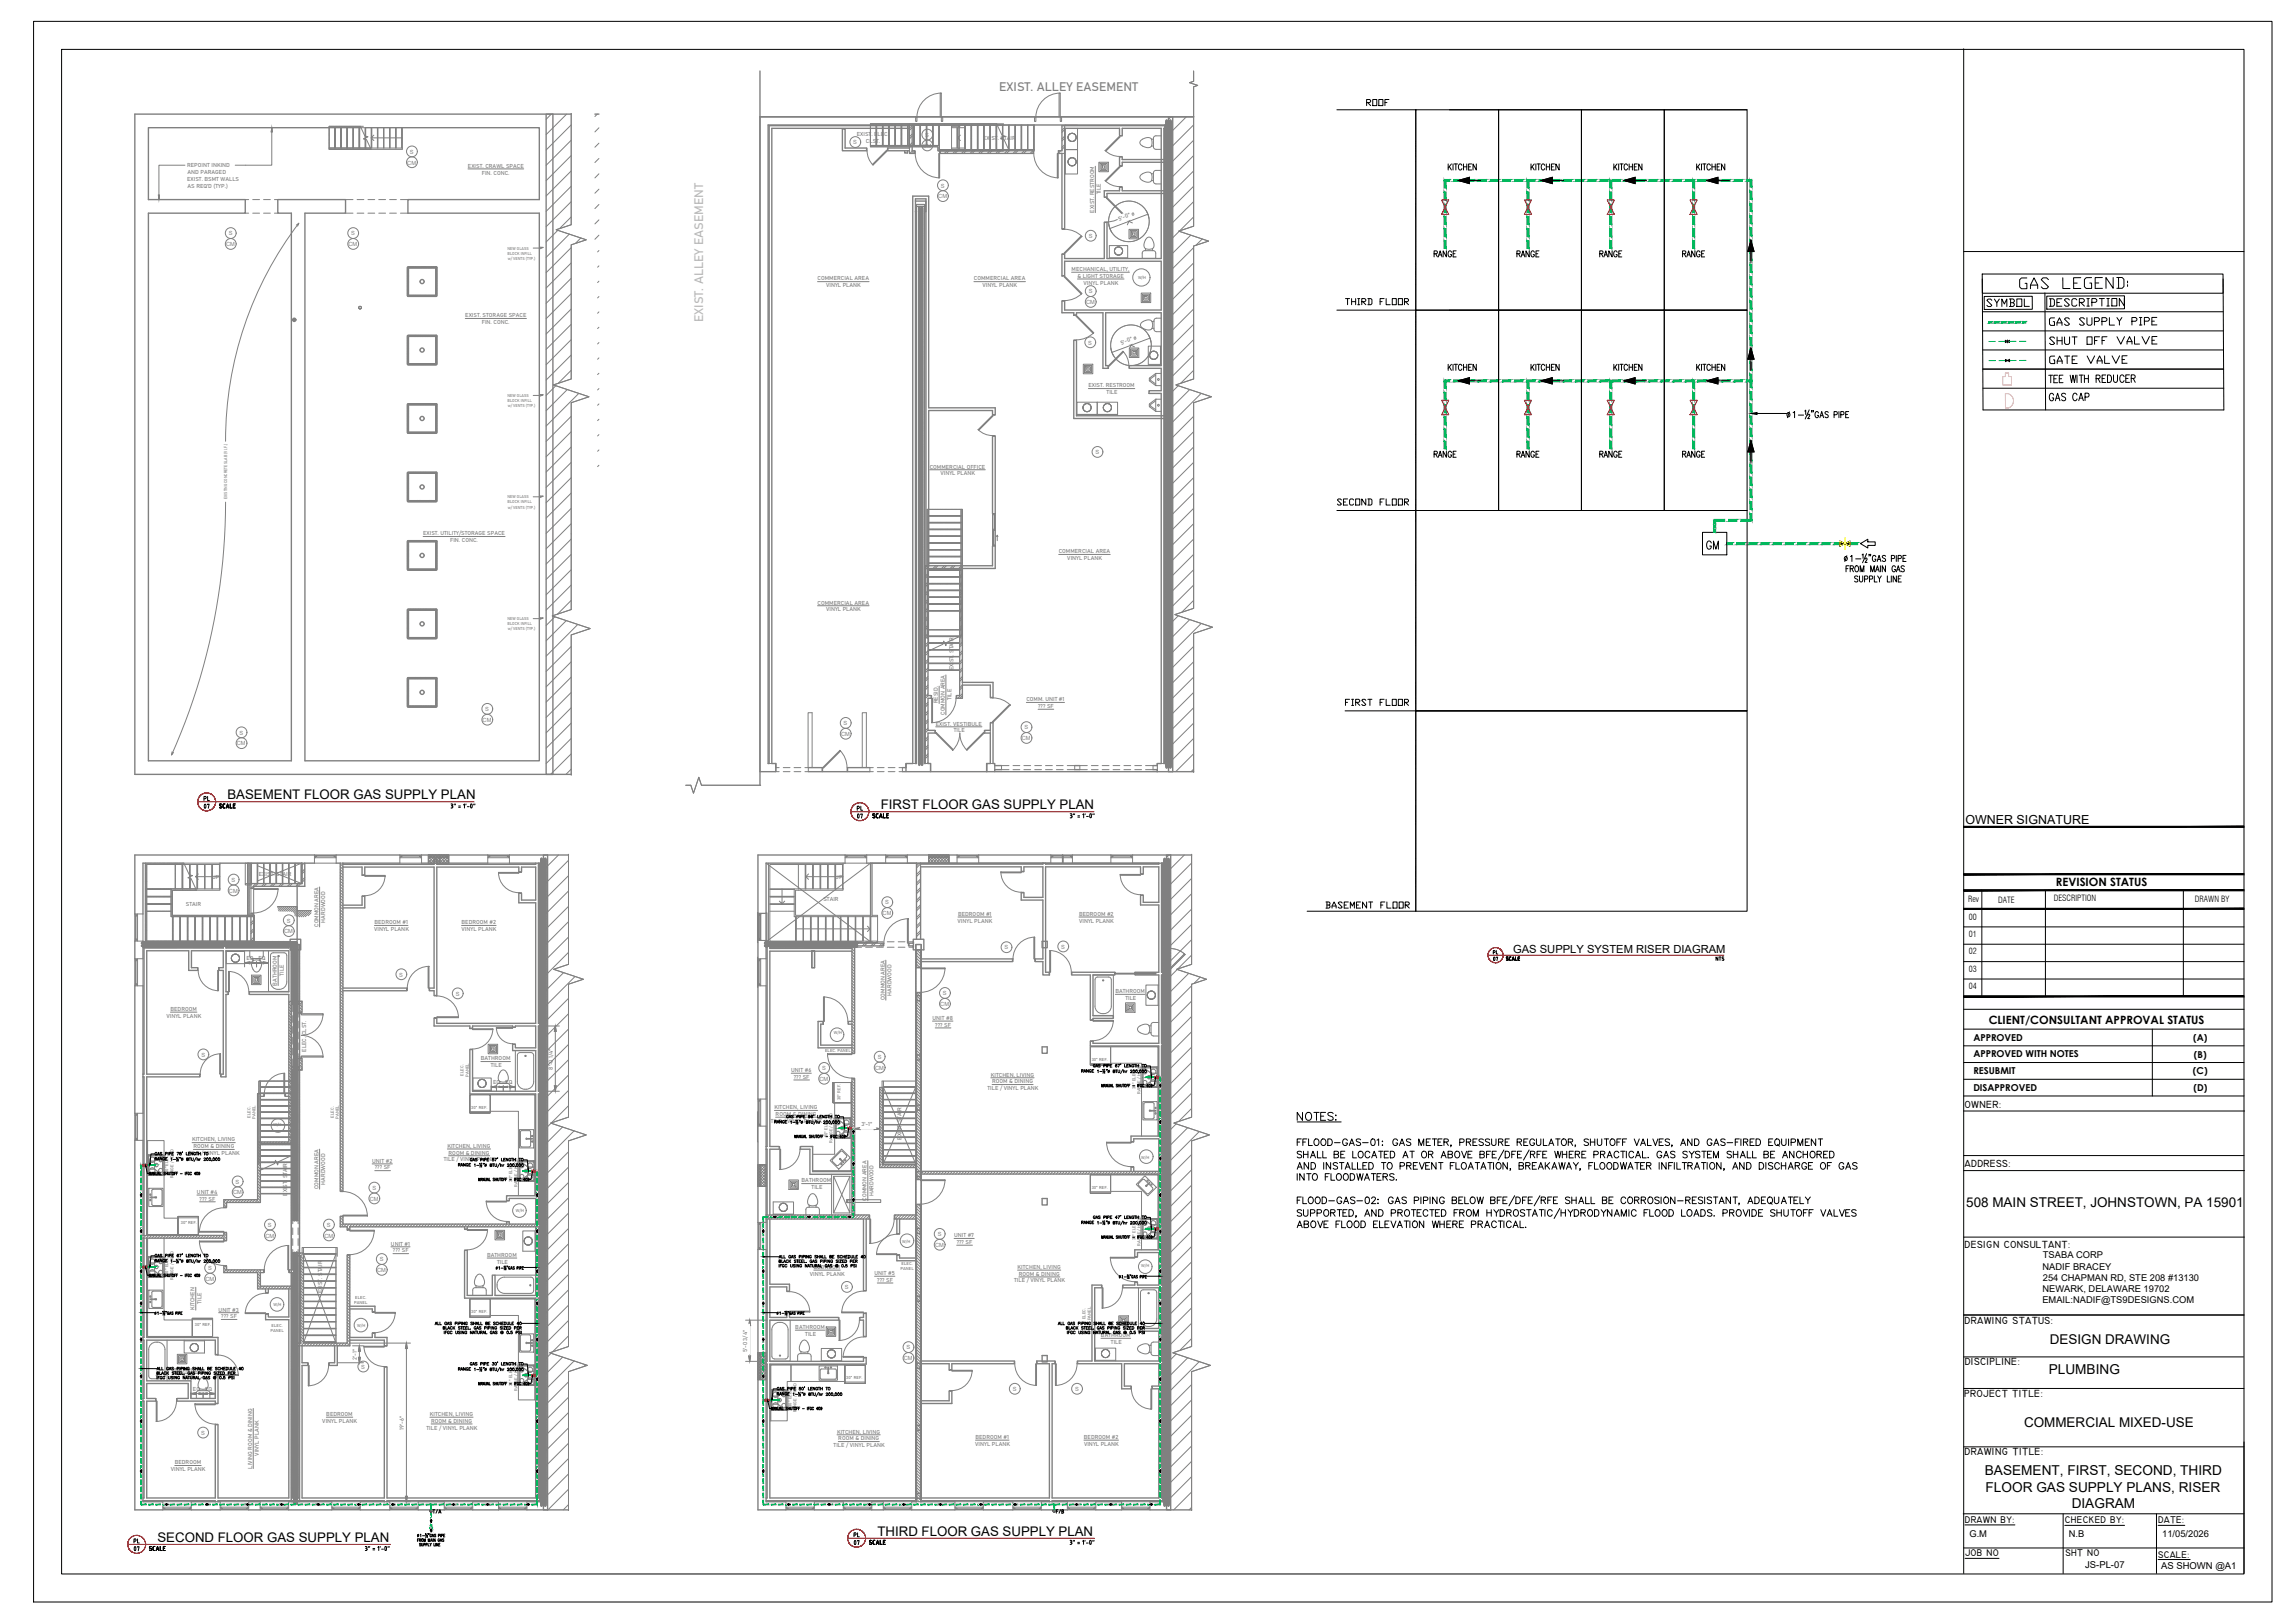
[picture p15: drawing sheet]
<svg xmlns="http://www.w3.org/2000/svg" width="841mm" height="594mm" viewBox="0 0 841 594" stroke-linecap="round" stroke-linejoin="round" font-family="sans-serif">
<defs><g id="words">
<text font-size="7.5" x="739.1" y="106.9">GAS LEGEND:</text>
<text font-size="6.6" fill="#00b85c" x="624.4" y="202.5">GM</text>
<g font-size="6.2">
<text x="727.1" y="113.6">SYMBOL</text>
<text x="750" y="113.2">DESCRIPTION</text>
<text x="750" y="120.3">GAS SUPPLY PIPE</text>
<text x="750.4" y="127.4">SHUT OFF VALVE</text>
<text x="750.4" y="134.4">GATE VALVE</text>
<text x="750" y="148.2">GAS CAP</text>
<text x="311.1" y="301.6">07</text>
<text x="46.2" y="569.7">07</text>
<text x="310.1" y="567.6">07</text>
</g>
<text font-size="5.7" x="492.1" y="112.9">THIRD FLOOR</text>
<g font-size="5.3">
<text x="499.9" y="39.9">ROOF</text>
<text x="524.6" y="95.2">RANGE</text>
<text x="554.9" y="95.2">RANGE</text>
<text x="585.3" y="95.2">RANGE</text>
<text x="615.6" y="95.2">RANGE</text>
<text x="489.3" y="186.3">SECOND FLOOR</text>
<text x="492.1" y="259.6">FIRST FLOOR</text>
<text x="485.1" y="333.7">BASEMENT FLOOR</text>
<text x="544.7" y="353.5">07</text>
</g>
<g font-size="5.3" fill="#00b85c">
<text x="524.6" y="168.6">RANGE</text>
<text x="554.9" y="168.6">RANGE</text>
<text x="585.3" y="168.6">RANGE</text>
<text x="615.6" y="168.6">RANGE</text>
</g>
<g font-size="5">
<text x="750.8" y="503.3">PLUMBING</text>
<text x="727.4" y="540.4">BASEMENT, FIRST, SECOND, THIRD</text>
<text x="727.7" y="546.4">FLOOR GAS SUPPLY PLANS, RISER</text>
<text x="759.2" y="552.4">DIAGRAM</text>
</g>
<g font-size="4.9">
<text x="83.4" y="292.8">BASEMENT FLOOR GAS SUPPLY PLAN</text>
<text x="73.7" y="294.6">PL</text>
<text x="322.7" y="296.4">FIRST FLOOR GAS SUPPLY PLAN</text>
<text x="720.5" y="442.2">508 MAIN STREET, JOHNSTOWN, PA 15901</text>
<text x="751.2" y="492.4">DESIGN DRAWING</text>
<text x="741.7" y="522.7">COMMERCIAL MIXED-USE</text>
<text x="321.5" y="562.5">THIRD FLOOR GAS SUPPLY PLAN</text>
<text x="57.7" y="564.7">SECOND FLOOR GAS SUPPLY PLAN</text>
</g>
<text font-size="4.6" x="720.2" y="301.6">OWNER SIGNATURE</text>
<text font-size="4.5" fill="#808080" x="366.1" y="33.4">EXIST. ALLEY EASEMENT</text>
<text font-size="4.5" fill="#bababa" x="257.7" y="118" transform="rotate(-90 257.7 118)">EXIST. ALLEY EASEMENT</text>
<g font-size="4.4">
<text x="313.3" y="298.1">PL</text>
<text x="550" y="350.7" transform="rotate(-90 550 350.7)">PL</text>
<text x="48.3" y="566.2">PL</text>
<text x="312.2" y="564.1">PL</text>
</g>
<text font-size="4.4" fill="#00b85c" x="157.7" y="555.6">T/A</text>
<g font-size="4.2">
<text x="753.4" y="324.5">REVISION STATUS</text>
<text x="728.8" y="374.9">CLIENT/CONSULTANT APPROVAL STATUS</text>
</g>
<text font-size="4.1" x="554.5" y="349.1">GAS SUPPLY SYSTEM RISER DIAGRAM</text>
<g font-size="3.8">
<text x="719.9" y="405.7">OWNER:</text>
<text x="719.9" y="427.5">ADDRESS:</text>
<text x="719.9" y="457">DESIGN CONSULTANT:</text>
<text x="719.9" y="484.9">DRAWING STATUS:</text>
<text x="720" y="500.1">DISCIPLINE:</text>
<text x="719.8" y="511.8">PROJECT TITLE:</text>
<text x="719.9" y="533">DRAWING TITLE:</text>
</g>
<g font-size="3.6">
<text x="720.1" y="557.8">DRAWN BY:</text>
<text x="756.7" y="558">CHECKED BY:</text>
<text x="790.9" y="558">DATE:</text>
<text x="756.9" y="569.8">SHT NO</text>
<text x="720.1" y="570.1">JOB NO</text>
<text x="790.9" y="570.5">SCALE:</text>
</g>
<g font-size="3.5">
<text x="723.1" y="381.2">APPROVED</text>
<text x="803.7" y="381.2">(A)</text>
<text x="723.1" y="387.3">APPROVED WITH NOTES</text>
<text x="804" y="387.4">(B)</text>
<text x="723.1" y="393.4">RESUBMIT</text>
<text x="803.6" y="393.5">(C)</text>
<text x="723.1" y="399.5">DISAPPROVED</text>
<text x="803.8" y="399.6">(D)</text>
<text x="764.1" y="574.2">JS-PL-07</text>
<text x="792" y="574.8">AS SHOWN @A1</text>
</g>
<g font-size="3.4">
<text x="748.7" y="460.9">TSABA CORP</text>
<text x="748.5" y="465">NADIF BRACEY</text>
<text x="748.5" y="473.2">NEWARK, DELAWARE 19702</text>
<text x="748.6" y="469.1">254 CHAPMAN RD, STE 208 #13130</text>
<text x="748.5" y="477.3">EMAIL:NADIF@TS9DESIGNS.COM</text>
<text x="721.7" y="563">G.M</text>
<text x="758.2" y="563">N.B</text>
<text x="792.4" y="563">11/05/2026</text>
</g>
<g font-size="3.1">
<text x="721.2" y="330.4">Rev</text>
<text x="732.3" y="330.6">DATE</text>
<text x="752.6" y="330.2">DESCRIPTION</text>
<text x="804.3" y="330.3">DRAWN BY</text>
<text x="721.5" y="336.9">00</text>
<text x="721.5" y="343.1">01</text>
<text x="721.5" y="349.5">02</text>
<text x="721.5" y="355.9">03</text>
<text x="721.5" y="362.2">04</text>
</g>
<g font-size="2.1" fill="#808080">
<text x="312.7" y="52.9">S</text>
<text x="314" y="49.8">EXIST. ELEC.</text>
<text x="317.3" y="52.3">CLST.</text>
<text x="339.1" y="50.1">S</text>
<text x="360.3" y="51.2">EXIST. STAIR</text>
<text x="150.2" y="56.3">S</text>
<text x="338.1" y="54.1">CM</text>
<text x="68.6" y="61.2">REPOINT INKIND</text>
<text x="68.7" y="63.7">AND PARAGED</text>
<text x="149.3" y="60.3">CM</text>
<text x="171.5" y="61.4">EXIST. CRAWL SPACE</text>
<text x="176.6" y="63.9">FIN. CONC.</text>
<text x="68.6" y="66.2">EXIST. BSMT WALLS</text>
<text x="68.7" y="68.7">AS REQ'D (TYP.)</text>
<text x="344.8" y="68.7">S</text>
<text x="403.4" y="71.2" transform="rotate(-90 403.4 71.2)">TILE</text>
<text x="343.8" y="72.7">CM</text>
<text x="400.9" y="77.9" transform="rotate(-90 400.9 77.9)">EXIST. RESTROOM</text>
<text x="410.2" y="80.9" transform="rotate(-20 410.2 80.9)">5'-0&quot; ø</text>
<text x="83.8" y="86.2">S</text>
<text x="128.7" y="86.2">S</text>
<text x="399" y="87.2">S</text>
<text x="82.9" y="90.2">CM</text>
<text x="127.7" y="90.2">CM</text>
<text x="392.7" y="99.3">MECHANICAL, UTILITY,</text>
<text x="394.9" y="101.8">&amp; LIGHT STORAGE</text>
<text x="299.6" y="102.7">COMMERCIAL AREA</text>
<text x="302.7" y="105.2">VINYL PLANK</text>
<text x="356.9" y="102.7">COMMERCIAL AREA</text>
<text x="360" y="105.2">VINYL PLANK</text>
<text x="397.1" y="104.2">VINYL PLANK</text>
<text x="399" y="107.5">S</text>
<text x="398" y="111.4">CM</text>
<text x="170.5" y="116.2">EXIST. STORAGE SPACE</text>
<text x="176.6" y="118.7">FIN. CONC.</text>
<text x="398.8" y="126.2">S</text>
<text x="410.9" y="126.3" transform="rotate(-21 410.9 126.3)">5'-0&quot; ø</text>
<text x="398.9" y="141.9">EXIST. RESTROOM</text>
<text x="405.5" y="144.4">TILE</text>
<text x="401.5" y="166.4">S</text>
<text x="340.7" y="171.6">COMMERCIAL OFFICE</text>
<text x="344.6" y="174.1">VINYL PLANK</text>
<text x="155.1" y="196.1">EXIST. UTILITY/STORAGE SPACE</text>
<text x="165" y="198.6">FIN. CONC.</text>
<text x="388" y="202.6">COMMERCIAL AREA</text>
<text x="391.1" y="205.1">VINYL PLANK</text>
<text x="299.6" y="221.4">COMMERCIAL AREA</text>
<text x="302.7" y="223.9">VINYL PLANK</text>
<text x="349.5" y="245.5" transform="rotate(-90 349.5 245.5)">EXIST. STAIR</text>
<text x="343.7" y="257.7" transform="rotate(-90 343.7 257.7)">RESID.</text>
<text x="348.7" y="256.3" transform="rotate(-90 348.7 256.3)">TILE</text>
<text x="376.1" y="256.9">COMM. UNIT #1</text>
<text x="177.8" y="260.4">S</text>
<text x="346.2" y="261.8" transform="rotate(-90 346.2 261.8)">COMMON AREA</text>
<text x="380.4" y="259.3">??? SF</text>
<text x="87.8" y="269.1">S</text>
<text x="176.9" y="264.4">CM</text>
<text x="308.2" y="269.6">CM</text>
<text x="309.2" y="265.6">S</text>
<text x="342.9" y="265.8">EXIST. VESTIBULE</text>
<text x="349.6" y="268.3">TILE</text>
<text x="375.4" y="267.1">S</text>
<text x="86.8" y="273">CM</text>
<text x="374.5" y="271.1">CM</text>
<text x="77.8" y="321.9">UP</text>
<text x="84.9" y="323">S</text>
<text x="94.9" y="320.8">EXIST. STAIR</text>
<text x="306.1" y="321.9">UP</text>
<text x="83.9" y="327">CM</text>
<text x="68.1" y="331.7">STAIR</text>
<text x="301.7" y="330.2">STAIR</text>
<text x="323.5" y="335.2">CM</text>
<text x="324.4" y="331.3">S</text>
<text x="351.1" y="335.4">BEDROOM #1</text>
<text x="395.4" y="335.4">BEDROOM #2</text>
<text x="104.1" y="341.9">CM</text>
<text x="105.1" y="337.9">S</text>
<text x="116.7" y="339.5" transform="rotate(-90 116.7 339.5)">COMMON AREA</text>
<text x="119.2" y="337.9" transform="rotate(-90 119.2 337.9)">HARDWOOD</text>
<text x="137.1" y="341">VINYL PLANK</text>
<text x="137.2" y="338.5">BEDROOM #1</text>
<text x="169.1" y="338.5">BEDROOM #2</text>
<text x="169.2" y="341">VINYL PLANK</text>
<text x="350.9" y="337.9">VINYL PLANK</text>
<text x="395.4" y="337.9">VINYL PLANK</text>
<text x="368.1" y="347.8">S</text>
<text x="388.9" y="347.5">S</text>
<text x="90.3" y="351.7">EQ</text>
<text x="94.7" y="351.7">EQ</text>
<text x="104" y="357.3" transform="rotate(-90 104 357.3)">TILE</text>
<text x="146.3" y="357.7">S</text>
<text x="101.5" y="361" transform="rotate(-90 101.5 361)">BATHROOM</text>
<text x="167" y="364.7">S</text>
<text x="326.7" y="364.7" transform="rotate(-90 326.7 364.7)">HARDWOOD</text>
<text x="345.5" y="364.5">S</text>
<text x="408.7" y="363.7">BATHROOM</text>
<text x="62.5" y="370.3">BEDROOM</text>
<text x="324.2" y="366.3" transform="rotate(-90 324.2 366.3)">COMMON AREA</text>
<text x="344.6" y="368.5">CM</text>
<text x="412.4" y="366.2">TILE</text>
<text x="61" y="372.8">VINYL PLANK</text>
<text x="341.7" y="373.6">UNIT #8</text>
<text x="342.7" y="376">??? SF</text>
<text x="73.8" y="387">S</text>
<text x="112.2" y="385.2" transform="rotate(-90 112.2 385.2)">ELEC. CLST.</text>
<text x="176.2" y="388.4">BATHROOM</text>
<text x="321.6" y="387.9">S</text>
<text x="179.9" y="390.9">TILE</text>
<text x="202.6" y="391.7" transform="rotate(-90 202.6 391.7)">8'-0 1/4&quot;</text>
<text x="289.9" y="392.7">UNIT #6</text>
<text x="290.9" y="395.1">??? SF</text>
<text x="300.3" y="395.9">CM</text>
<text x="301.3" y="392">S</text>
<text x="320.7" y="391.8">CM</text>
<text x="363.1" y="394.3">KITCHEN, LIVING</text>
<text x="180.7" y="397.2">EQ</text>
<text x="185.2" y="397.2">EQ</text>
<text x="361.9" y="399.3">TILE / VINYL PLANK</text>
<text x="363.6" y="396.8">ROOM &amp; DINING</text>
<text x="283.8" y="406.3">KITCHEN, LIVING</text>
<text x="282.5" y="411.2">TILE / VINYL PLANK</text>
<text x="284.2" y="408.7">ROOM &amp; DINING</text>
<text x="315.7" y="412.5">3'-1&quot;</text>
<text x="70.4" y="418.1">KITCHEN, LIVING</text>
<text x="330.3" y="417.4" transform="rotate(-90 330.3 417.4)">EXIST. STAIR</text>
<text x="69.1" y="423">TILE / VINYL PLANK</text>
<text x="70.9" y="420.6">ROOM &amp; DINING</text>
<text x="136.4" y="425.8">UNIT #2</text>
<text x="162.7" y="425.4">TILE / VINYL PLANK</text>
<text x="163.9" y="420.4">KITCHEN, LIVING</text>
<text x="164.4" y="422.9">ROOM &amp; DINING</text>
<text x="137.3" y="428.3">??? SF</text>
<text x="72.2" y="437.3">UNIT #4</text>
<text x="85.4" y="437.5">CM</text>
<text x="86.3" y="433.5">S</text>
<text x="105.2" y="438" transform="rotate(-90 105.2 438)">EXIST. STAIR</text>
<text x="116.7" y="435.5" transform="rotate(-90 116.7 435.5)">COMMON AREA</text>
<text x="119.2" y="433.9" transform="rotate(-90 119.2 433.9)">HARDWOOD</text>
<text x="136.4" y="435.8">S</text>
<text x="293.8" y="433.1">BATHROOM</text>
<text x="297.4" y="435.6">TILE</text>
<text x="73.2" y="439.8">??? SF</text>
<text x="135.5" y="439.8">CM</text>
<text x="317.6" y="439.8" transform="rotate(-90 317.6 439.8)">COMMON AREA</text>
<text x="320.1" y="438.1" transform="rotate(-90 320.1 438.1)">HARDWOOD</text>
<text x="98.2" y="449.3">S</text>
<text x="119.8" y="449.3">S</text>
<text x="97.2" y="453.3">CM</text>
<text x="118.9" y="453.3">CM</text>
<text x="343.6" y="452.8">S</text>
<text x="349.6" y="453.2">UNIT #7</text>
<text x="350.6" y="455.6">??? SF</text>
<text x="139.2" y="462">S</text>
<text x="143.3" y="456.2">UNIT #1</text>
<text x="144" y="458.7">??? SF</text>
<text x="178.5" y="460.3">BATHROOM</text>
<text x="342.7" y="456.7">CM</text>
<text x="76.3" y="465.2">S</text>
<text x="138.2" y="465.9">CM</text>
<text x="182.1" y="462.8">TILE</text>
<text x="296.8" y="467.2">VINYL PLANK</text>
<text x="298.2" y="464.8">BEDROOM</text>
<text x="320.5" y="467">UNIT #5</text>
<text x="372.9" y="464.8">KITCHEN, LIVING</text>
<text x="373.3" y="467.2">ROOM &amp; DINING</text>
<text x="75.3" y="469.2">CM</text>
<text x="118" y="473.7" transform="rotate(-90 118 473.7)">EXIST. STAIR</text>
<text x="309.6" y="472.2">S</text>
<text x="321.5" y="469.5">??? SF</text>
<text x="371.6" y="469.7">TILE / VINYL PLANK</text>
<text x="71.3" y="479.9" transform="rotate(-90 71.3 479.9)">KITCHEN</text>
<text x="73.8" y="477.4" transform="rotate(-90 73.8 477.4)">TILE</text>
<text x="80.1" y="480.4">UNIT #3</text>
<text x="81.1" y="482.8">??? SF</text>
<text x="291.5" y="486.7">BATHROOM</text>
<text x="295.1" y="489.2">TILE</text>
<text x="403.5" y="489.7">BATHROOM</text>
<text x="273.8" y="495.3" transform="rotate(-90 273.8 495.3)">5'-0 3/4&quot;</text>
<text x="332.2" y="494.2">S</text>
<text x="407.1" y="492.2">TILE</text>
<text x="63.4" y="502.5">BATHROOM</text>
<text x="130.8" y="498.1" transform="rotate(-90 130.8 498.1)">2'-1&quot;</text>
<text x="132.4" y="501.3">S</text>
<text x="331.2" y="498.2">CM</text>
<text x="67" y="505">TILE</text>
<text x="70.7" y="509.5">EQ</text>
<text x="75.2" y="509.5">EQ</text>
<text x="371.1" y="509.5">S</text>
<text x="394" y="509.5">S</text>
<text x="118.1" y="521.1">VINYL PLANK</text>
<text x="119.6" y="518.6">BEDROOM</text>
<text x="157.5" y="518.6">KITCHEN, LIVING</text>
<text x="158" y="521.1">ROOM &amp; DINING</text>
<text x="73.7" y="525.5">S</text>
<text x="148" y="523.6" transform="rotate(-90 148 523.6)">19'-6&quot;</text>
<text x="156.3" y="523.6">TILE / VINYL PLANK</text>
<text x="306.7" y="525.1">KITCHEN, LIVING</text>
<text x="307.2" y="527.6">ROOM &amp; DINING</text>
<text x="357.5" y="527">BEDROOM #1</text>
<text x="397.2" y="527">BEDROOM #2</text>
<text x="94.9" y="533.1" transform="rotate(-90 94.9 533.1)">VINYL PLANK</text>
<text x="305.5" y="530">TILE / VINYL PLANK</text>
<text x="357.4" y="529.5">VINYL PLANK</text>
<text x="397.3" y="529.5">VINYL PLANK</text>
<text x="62.6" y="538.8">VINYL PLANK</text>
<text x="64" y="536.3">BEDROOM</text>
<text x="92.4" y="537.9" transform="rotate(-90 92.4 537.9)">LIVING ROOM &amp; DINING</text>
</g>
<g font-size="1.6" fill="#808080">
<text x="186" y="91.4">NEW GLASS</text>
<text x="186" y="93.3">BLOCK INFILL</text>
<text x="186.1" y="95.1">w/ VENTS (TYP.)</text>
<text x="417" y="102.2">W/H</text>
<text x="186" y="145.4">NEW GLASS</text>
<text x="186" y="147.2">BLOCK INFILL</text>
<text x="186.1" y="149.1">w/ VENTS (TYP.)</text>
<text x="83.2" y="182.7" transform="rotate(-90 83.2 182.7)">EXISTING CONCRETE SLAB (V.I.F.)</text>
<text x="186" y="182.5">NEW GLASS</text>
<text x="186" y="184.4">BLOCK INFILL</text>
<text x="186.1" y="186.3">w/ VENTS (TYP.)</text>
<text x="186" y="227.2">NEW GLASS</text>
<text x="186" y="229">BLOCK INFILL</text>
<text x="186.1" y="230.9">w/ VENTS (TYP.)</text>
<text x="305.6" y="378.9">W/H</text>
<text x="302.4" y="385.3">ELEC. PANEL</text>
<text x="400.1" y="388.5">30&quot; REF.</text>
<text x="169.9" y="394" transform="rotate(-90 169.9 394)">ELEC.</text>
<text x="171.8" y="394.4" transform="rotate(-90 171.8 394.4)">PANEL</text>
<text x="416.1" y="398.8" transform="rotate(-90 416.1 398.8)">30&quot; ELEC.</text>
<text x="417.9" y="400.8" transform="rotate(-90 417.9 400.8)">RANGE / HOOD</text>
<text x="172.7" y="406.1">30&quot; REF.</text>
<text x="308" y="402.9" transform="rotate(-90 308 402.9)">30&quot; REF.</text>
<text x="91.8" y="409.3" transform="rotate(-90 91.8 409.3)">ELEC.</text>
<text x="93.7" y="409.8" transform="rotate(-90 93.7 409.8)">PANEL</text>
<text x="100.2" y="412.5">W/H</text>
<text x="122.3" y="409.3" transform="rotate(-90 122.3 409.3)">ELEC.</text>
<text x="124.2" y="409.8" transform="rotate(-90 124.2 409.8)">PANEL</text>
<text x="303.2" y="416.6" transform="rotate(-90 303.2 416.6)">30&quot; ELEC.</text>
<text x="305.1" y="418.6" transform="rotate(-90 305.1 418.6)">RANGE / HOOD</text>
<text x="418.2" y="424.3">W/H</text>
<text x="61.7" y="429.6" transform="rotate(-90 61.7 429.6)">30&quot; ELEC.</text>
<text x="63.5" y="431.6" transform="rotate(-90 63.5 431.6)">RANGE / HOOD</text>
<text x="187.7" y="432.8" transform="rotate(-90 187.7 432.8)">30&quot; ELEC.</text>
<text x="189.6" y="434.8" transform="rotate(-90 189.6 434.8)">RANGE / HOOD</text>
<text x="400.1" y="435.5">30&quot; REF.</text>
<text x="189" y="443.9">W/H</text>
<text x="66.2" y="448.3">30&quot; REF.</text>
<text x="330.7" y="455.3">W/H</text>
<text x="416.1" y="454.3" transform="rotate(-90 416.1 454.3)">30&quot; ELEC.</text>
<text x="417.9" y="456.3" transform="rotate(-90 417.9 456.3)">RANGE / HOOD</text>
<text x="61.7" y="466.9" transform="rotate(-90 61.7 466.9)">30&quot; ELEC.</text>
<text x="330" y="465.2">PANEL</text>
<text x="330.4" y="463.3">ELEC.</text>
<text x="418.2" y="464.2">W/H</text>
<text x="63.5" y="468.9" transform="rotate(-90 63.5 468.9)">RANGE / HOOD</text>
<text x="100.2" y="478.3">W/H</text>
<text x="129.8" y="477.6">PANEL</text>
<text x="130.2" y="475.8">ELEC.</text>
<text x="71.4" y="485.6">30&quot; REF.</text>
<text x="172.7" y="480.9">30&quot; REF.</text>
<text x="397.8" y="483.1" transform="rotate(-90 397.8 483.1)">ELEC.</text>
<text x="399.7" y="483.5" transform="rotate(-90 399.7 483.5)">PANEL</text>
<text x="99.1" y="487.9">PANEL</text>
<text x="99.5" y="486.1">ELEC.</text>
<text x="130.9" y="486.1">W/H</text>
<text x="187.7" y="507.6" transform="rotate(-90 187.7 507.6)">30&quot; ELEC.</text>
<text x="189.6" y="509.6" transform="rotate(-90 189.6 509.6)">RANGE / HOOD</text>
<text x="310.1" y="505.1">30&quot; REF.</text>
<text x="290.1" y="515.3" transform="rotate(-90 290.1 515.3)">30&quot; ELEC.</text>
<text x="291.9" y="517.3" transform="rotate(-90 291.9 517.3)">RANGE / HOOD</text>
</g>
</g></defs>
<!-- layer: BOMBILS -->
<path d="M726.4 100.4h88.2l.1 7h-88.3zM726.4 102.2l.3 47.9h88.2l-.2-47.9M726.5 114.2h88.2M749.4 107.3l.2 42.8M726.5 121.2h88.3M726.6 128.2h88.2M726.6 135.2h88.3M734.9 124.6l1.5 .9v-.9l-1.5 .9zM734.9 131.6v.9l1.5-.9v.9zM735.6 124.5v1.1M726.7 142.2h88.2" fill="none" stroke="#000" stroke-width=".37"/>
<!-- layer: P-GAS PIPE -->
<path d="M728.8 117.8v.6M728.9 132.1h2.4M731.3 125.1h-2.4M734.9 125l-2.4 .1M734.9 132.1h-2.4M738.8 125h-2.4M738.8 132l-2.4 .1M740 125h2.4M742.4 132h-2.3" fill="none" stroke="#00b85c" stroke-width=".37"/>
<g fill="#00b85c" stroke="#00b85c" stroke-width=".37">
<path d="M741.2 118.3h1.2v-.6zM741.2 117.7h1.2l-1.2 .6z"/>
<path d="M738.6 118.3h1.8v-.6zM738.6 117.8l1.8-.1-1.8 .6z"/>
<path d="M736 118.3h1.8v-.5zM736 117.8h1.8l-1.8 .5z"/>
<path d="M733.4 118.3h1.8v-.5zM733.4 117.8h1.8l-1.8 .5z"/>
<path d="M730.8 118.3h1.8v-.5zM730.8 117.8h1.8l-1.8 .5z"/>
<path d="M728.8 118.4h1.2l-.1-.6zM728.8 117.8h1.1l-1.1 .6z"/>
</g>
<!-- layer: TXT -->
<g fill="none" stroke="#000" stroke-width=".37">
<path d="M751.5 137.4v2.8M752.2 137.4h-1.4M752.7 138.7h.8M754 137.4h-1.3v2.8h1.3M754.6 138.7h.9M756 137.4h-1.4v2.8h1.4M760.7 137.4l-.5 2.7-.5-2.7-.6 2.7-.5-2.7M761.1 137.4v2.7M762 137.4h1.4M762.7 137.4v2.7M763.8 138.7h1.5M763.8 137.4v2.7"/>
<path d="M765.3 137.4v2.7M768.1 138.7l1.3-.2 .2-.4-.2-.6-1.3-.1v2.7M768.9 138.7l.7 1.4M770.3 138.7h.9M771.7 137.3h-1.4v2.8h1.4M772.3 137.3a1.47 1.47 0 0 1 1.5 1 1.47 1.47 0 0 1-.4 1.6l-1.1 .2zM774.5 137.3v2l.7 .8a.72 .72 0 0 0 .8-.8v-2M778.4 138a.81 .81 0 0 0-1-.7 .81 .81 0 0 0-.6 1.1v.6a.81 .81 0 0 0 .6 1 .81 .81 0 0 0 1-.6M779 138.6h.9M780.4 137.3h-1.4v2.8h1.4M781 138.6l1.3-.1 .2-.7-.3-.4-1.2-.1v2.8M781.7 138.6l.8 1.4"/>
</g>
<!-- layer: SMC_PL_TEXT -->
<path d="M727.1 108.6l17.6-.1 .1 4.8h-17.7zM750 108.5l28.5-.2v4.8l-28.4 .1z" fill="none" stroke="#000" stroke-width=".37"/>
<!-- layer: SW-SPL -->
<path d="M734.9 136.6h1.2v1.3h1v3.1h-3.2v-3.1h1zM735.9 144.2a2.76 2.76 0 0 1 2 2.6 2.76 2.76 0 0 1-2 2.7M735.9 144.2h-1v5.3h1" fill="none" stroke="#f0f" stroke-width=".37"/>
<!-- layer: CMU -->
<g fill="none" stroke="#808080" stroke-width=".51">
<path d="M120.6 46.8h-66.2v26.3h35.5v5h-35.5v200.6h52.4v-200.6h-5v-5h24.8v5h-14.9v200.6h85.9v-200.6h-48.1v-5h48.1v-26.3h-63.6M281.5 45.8h51.8v.2h-51.4v233.6h-.4zM317.5 54.2h-7.8v-6.9h-1v7.9h8.8M325.4 54.2h7.9v-7.2h-50.5v232.6h1.5v1.5M325.4 55.2h7.9v1h1.9M331.5 55.2v.8h1v-.8M344.6 55.2h34M344.6 56.2h34M365.4 45.8h-31.1v9.4h.9M367.8 45.8h59v.2h-37.6v9.2h-1.2M388 56.2h1.2v27.5M410.3 49.6v-2.6h-20.1v36.7"/>
<path d="M410.3 57.6v3.1M411.3 57.6v.8h15.5v-11.4h-.3v232.6h.3v-126.3h-33.3v-28.6M411.3 49.6v-2.6h14.2v47.7h-19.8v-13.2M335.5 73.7v-.9h3.8l-.2 206.8h-.3v-202.1M335.5 77.5v202.1h.4v-202.1M405.7 72.1v-1.2h21.1v81.4h-32.3v-27.6M410.3 68.6v1.3h-5.6v2.2M411.3 60.7v-1.3h15.5v10.5h-15.5v-1.3M389.2 93.2v7.7M404.7 81.5v13.2h-14.5v-1.5M389.2 110.3v4.2h4.3v.8M390.2 100.9v-5.2h35.3v17.9h-35.3v-3.3"/>
<path d="M394.5 115.3v-.8h9.7v20.4h1.8M406 133.9h-.8v-19.4h20.3v19.4h-11.6M413.9 134.9h11.6v8.2h-4.4v1h4.4v135.5h-1.5v.8h-1.5M363.7 151.8v-1.4h-23.4v56.8h23.4v-7.2M363.7 159.8v28.3M364.7 151.8v-2.4h-24.4v-77.6h-5.8v207.8h-2.5v1.5h-1.3M364.7 159.8v28.3M364.7 200v8.2h-12v24.5M202.6 225.5v-183.7h-153.2v241.8h153.2v-57.9M352.7 233.9v16h11.2v5.5M341.2 255.7h-1.1v11.8h2.5M341.2 254.8h-1.1v-46.6h11.6v46.6h-1.1"/>
<path d="M362.9 255.4v-4.5h-10.2v4.8h-2.1M342.6 268.5h-2.5v11.1h1v3h-10.4M360.9 268.5h2v11.1h-1.3v3h2.9v-.7h2.5M362.9 264.8v2.7h-2M363.9 264.8v14.8h.6v.8h2.5M296.2 282.6h5M296.2 281.1h5M310.6 282.6h8.2M310.6 281.1h8.2M393.8 280.4h1.9M393.8 281.9h1.9M422.5 281.9h1.5v.7h5.8v-239.8h-151.3v239.8h5.8"/>
</g>
<!-- layer: A-FLOR-STRS -->
<g fill="none" stroke="#808080" stroke-width=".37">
<path d="M120.6 54.2h26.8M120.6 46.8h13.4v7.4M122.7 46.8v7.4M122.9 46.8v7.4M124.9 46.8v7.4M125.1 46.8v7.4M127.1 46.8v7.4M127.3 46.8v7.4M129.4 46.8v7.4M129.5 46.8v7.4M131.6 46.8v7.4M131.8 46.8v7.4"/>
<path d="M132 46.3l1.7 3.5 1.2 .3-1.7 .8 1.1 .3 1.7 3.5M133.2 46.3h-12.6v8.4h26.8v-7.9M133.8 46.8v7.4M136.1 46.8v7.4M136.3 46.8v7.4M138.3 46.8v7.4M138.5 46.8v7.4M140.5 46.8v7.4M140.7 46.8v7.4M142.8 46.8v7.4M143 46.8v7.4M145 46.8v7.4"/>
<path d="M145.2 46.8v7.4M147.2 46.8v7.4M319 45.8h60l-.2 9.5M319 53.3h25.1M321.1 45.8v7.5M321.3 45.8v7.5M323.4 45.8v7.5M323.6 45.8v7.5M325.7 45.8v7.5M325.8 45.8v7.5M328 45.8v7.5M328.2 45.8v7.5"/>
<path d="M330.2 45.8v7.5M330.4 45.8v7.5M332.6 45.8v7.5M332.7 45.8v7.5M334.8 45.8v7.5M335 45.8v7.5M337.1 45.8v7.5M337.3 45.8v7.5M339.5 45.8v7.5M339.6 45.8v7.5M341.7 45.8v7.5M341.9 45.8v7.5"/>
<path d="M344.1 45.8v7.5M344.2 45.8v7.6M344.2 53.4v1.4h25.4M348.7 46.8v7.4M350.8 46.8v7.4M350.9 46.8v7.4M351.5 45.8v9M351.8 46.3h-3.1v.5h4.5M353.2 54.2h-4.5v.5h3.1M353.6 45.8v9M353.8 45.8v9M355.9 45.8v9"/>
<path d="M356.1 45.8v9M358.2 45.8v9M358.4 45.8v9M360.5 45.8v9M360.6 45.8v9M362.8 45.8v9M363 45.8v9M365 45.8v9M365.2 45.3l2 4.3 1.2 .3-1.7 .8 1.2 .3 2 4.3M365.2 45.8v9M367.4 45.8v9M367.5 45.8v9"/>
<path d="M367.8 45.3h-48.8v8.5h24.7v1.5h24.1M369.6 54.8h9.4M369.6 45.8v9M369.8 45.8v9M371.9 45.8v9M372.1 45.8v9M374.2 45.8v9M374.4 45.8v9M376.5 45.8v9M376.7 45.8v9M378.8 45.8v9M340.3 186.6v59"/>
<path d="M340.3 188.8h11.9M340.3 191.3h11.9M340.3 193.8h11.9M340.3 196.3h11.9M340.3 198.8h11.9M340.3 189h11.9M340.3 191.5h11.9M340.3 194h11.9M340.3 196.5h11.9M340.3 199h11.9M352.2 186.6v46.3M340.3 201.3h11.9"/>
<path d="M340.3 203.7h11.9M340.3 206.2h11.9M340.3 208.7h11.9M340.3 211.2h11.9M340.3 213.7h11.9M340.3 216.1h11.9M340.3 218.6h11.9M340.3 201.4h11.9M340.3 203.9h11.9M340.3 206.4h11.9M340.3 208.9h11.9M340.3 211.4h11.9"/>
<path d="M340.3 213.9h11.9M340.3 216.3h11.9M340.3 218.8h11.9M339.8 233.9v-47.3h12.9v59M340.3 237.9h1.1M340.3 223.8h11.9M340.3 230.7h11.9M340.3 221.1h11.9M340.3 223.6h11.9M340.3 233h11.5M340.3 235.5h11.4M340.3 221.3h11.9"/>
<path d="M340.3 233.2h11.1M340.3 235.6h11.4M340.3 238.1h.5M340.9 238.1h10.8M341.4 237.9h10.3M351.5 233.2h.7M351.9 233h.1M352.1 233h.1M352.2 232.9v2.7M352.2 232.9l-5.3 2.4-.3 1.2-.8-1.7-.2 1.2-5.8 2.6M352.7 232.6l-.1 .1M340.1 245.6h11.6"/>
<path d="M340.3 240.4h11.4M340.3 242.9h11.4M340.3 245.4h11.4M340.3 240.6h11.4M340.3 243.1h11.4"/>
</g>
<!-- layer: Up Arrows -->
<path d="M136 50.5l1 1M137 49.5l-1 1h11.4M351.9 49.5l-1 1 1 1" fill="none" stroke="#808080" stroke-width=".37"/>
<!-- layer: A-DOOR -->
<g fill="none" stroke="#808080" stroke-width=".37">
<path d="M344.9 34.1a8.9 8.9 0 0 0-8.9 8.7M388.5 34.1a8.9 8.9 0 0 0-8.9 8.7M317.8 55.2a7.4 7.4 0 0 0 2.1 5.3M335.4 56.2a8.9 8.9 0 0 0 8.9 8.9M344 56.2h.3v8.9h-.3zM344.5 42.8v-8.7h.5v8.7M378.8 56.2a8.9 8.9 0 0 0 9 8.9M387.4 56.2h.4v8.9h-.4zM388.1 42.8v-8.7h.4v8.7M405 55.1a7.4 7.4 0 0 0 5.2 2.2M405 55.1l5.3-5.2 .2 .2-5.3 5.3zM89.9 73.1h1.2"/>
<path d="M89.9 78.1h1.2M92.6 73.1h2.5M92.6 78.1h2.5M96.6 73.1h2.5M96.6 78.1h2.5M100.6 73.1h1.2M100.6 78.1h1.2M126.6 73.1h2.8M126.6 78.1h2.8M130.9 73.1h2.4M130.9 78.1h2.4M134.8 73.1h2.5"/>
<path d="M134.8 78.1h2.5M138.8 73.1h2.5M138.8 78.1h2.5M142.8 73.1h2.5M142.8 78.1h2.5M146.8 73.1h2.7M146.8 78.1h2.7M319.7 60.2l5.3-5.2 .2 .2-5.3 5.3zM405 66.2a7.4 7.4 0 0 0 5.2 2.1M405.4 72.6l.3-.3 6.3 6.3-.3 .3zM410.3 60.9l.2 .3-5.3 5.2-.2-.2zM412 78.7a8.9 8.9 0 0 1-6.3 2.6"/>
<path d="M390.1 84a8.9 8.9 0 0 1 6.4 2.6M396.2 86.4l.3 .2-6.3 6.3-.3-.2zM390.2 101.1l6.3 6.4-.3 .2-6.3-6.3zM394.3 115.8l.2-.3 6.3 6.4-.2 .2zM396.5 107.5a8.9 8.9 0 0 1-6.4 2.6M400.8 121.9a8.9 8.9 0 0 1-6.3 2.6M411.5 128.6l.2 .3-5.2 5.2-.3-.2zM411.5 128.6a7.4 7.4 0 0 1 2.2 5.3M358.4 157.3a7.4 7.4 0 0 0 5.3 2.2M363.7 152.1l.2 .3-5.2 5.2-.3-.2zM341.4 255.7h.3v9h-.3zM350.3 255.7a8.9 8.9 0 0 1-8.9 9"/>
<path d="M363.9 255.6a8.9 8.9 0 0 1 6.3 2.6M307.8 274.8a8.9 8.9 0 0 1 2.6 6.3M307.8 274.8l.2 .3-6.3 6.3-.2-.3zM342.8 268.5l.3-.3 6.3 6.4-.3 .2zM349.1 274.8a8.9 8.9 0 0 0 2.6-6.3 8.9 8.9 0 0 0 2.7 6.3M360.4 268.2l.3 .3-6.3 6.3-.3-.2zM363.7 264.3l6.3-6.3 .2 .2-6.3 6.4z"/>
</g>
<!-- layer: Steel -->
<g fill="none" stroke="#808080" stroke-width=".51">
<path d="M335.5 73.7h3.8v3.8h-.5M335.5 77.5h.4"/>
<circle cx="154.7" cy="103.1" r=".75"/>
<circle cx="154.7" cy="128.2" r=".75"/>
<circle cx="154.7" cy="153.3" r=".75"/>
<circle cx="154.7" cy="178.4" r=".75"/>
<circle cx="154.7" cy="203.4" r=".75"/>
<circle cx="154.7" cy="228.5" r=".75"/>
<circle cx="154.7" cy="253.6" r=".75"/>
</g>
<!-- layer: Footing -->
<g fill="none" stroke="#808080" stroke-width=".91">
<path d="M149.5 98.2v.2M149.5 98.5v.3M149.5 98.9v.3M149.5 99.3v.2M149.5 99.7v.2M149.6 97.9l-.1 .2M149.7 97.9h.3M150.1 97.9h.3M150.5 97.9h.2M150.8 97.9h.3M151.2 97.9h.3M151.6 97.9h.2"/>
<path d="M152 97.9h.2M152.3 97.9h.3M152.7 97.9h.3M153.1 97.9h.2M153.4 97.9h.3M153.8 97.9h.3M154.2 97.9h.2M154.6 97.9h.2M154.9 97.9h.3M155.3 97.9h.3M155.7 97.9h.2M156 97.9h.3"/>
<path d="M156.4 97.9h.3M156.8 97.9h.2M157.2 97.9h.2M157.6 97.9h.2M157.9 97.9h.3M158.3 97.9h.2M158.7 97.9h.2M159 97.9h.3M159.4 97.9h.3M159.8 97.9l.1 .2M159.9 98.2v.2M159.9 98.5v.3"/>
<path d="M159.9 98.9v.3M159.9 99.3v.2M159.9 99.7v.2M149.5 108.2l.1 .2M149.5 100v.3M149.5 100.4v.3M149.5 100.8v.2M149.5 101.1v.3M149.5 101.5v.3M149.5 101.9v.2M149.5 102.3v.2M149.5 102.7v.2"/>
<path d="M149.5 103v.3M149.5 103.4v.2M149.5 103.8v.2M149.5 104.1v.3M149.5 104.5v.2M149.5 104.9v.2M149.5 105.3v.2M149.5 105.6v.3M149.5 106v.2M149.5 106.4v.2M149.5 106.7v.3M149.5 107.1v.3"/>
<path d="M149.5 107.5v.2M149.5 107.9v.2M149.7 108.4h.3M150.1 108.4h.3M150.5 108.4h.2M150.8 108.4h.3M151.2 108.4h.3M151.6 108.4h.2M152 108.4h.2M152.3 108.4h.3M152.7 108.4h.3M153.1 108.4h.2"/>
<path d="M153.4 108.4h.3M153.8 108.4h.3M154.2 108.4h.2M154.6 108.4h.2M154.9 108.4h.3M155.3 108.4h.3M155.7 108.4h.2M156 108.4h.3M156.4 108.4h.3M156.8 108.4h.2M157.2 108.4h.2M157.6 108.4h.2"/>
<path d="M157.9 108.4h.3M158.3 108.4h.2M158.7 108.4h.2M159 108.4h.3M159.4 108.4h.3M159.9 108.2l-.1 .2M159.9 100v.3M159.9 100.4v.3M159.9 100.8v.2M159.9 101.1v.3M159.9 101.5v.3M159.9 101.9v.2"/>
<path d="M159.9 102.3v.2M159.9 102.7v.2M159.9 103v.3M159.9 103.4v.2M159.9 103.8v.2M159.9 104.1v.3M159.9 104.5v.2M159.9 104.9v.2M159.9 105.3v.2M159.9 105.6v.3M159.9 106v.2M159.9 106.4v.2"/>
<path d="M159.9 106.7v.3M159.9 107.1v.3M159.9 107.5v.2M159.9 107.9v.2M149.5 133.3l.1 .1M149.5 123.2v.3M149.5 123.6v.3M149.5 124v.2M149.5 124.4v.2M149.5 124.7v.3M149.5 125.1v.3M149.5 125.5v.2"/>
<path d="M149.5 125.8v.3M149.5 126.2v.3M149.5 126.6v.2M149.5 127v.2M149.5 127.4v.2M149.5 127.7v.3M149.5 128.1v.2M149.5 128.5v.2M149.5 128.8v.3M149.5 129.2v.3M149.5 129.6v.2M149.5 130v.2"/>
<path d="M149.5 130.3v.3M149.5 130.7v.3M149.5 131.1v.2M149.5 131.4v.3M149.5 131.8v.3M149.5 132.2v.2M149.5 132.6v.2M149.5 132.9v.3M149.6 123l-.1 .1M149.7 123h.3M149.7 133.4h.3M150.1 123h.3"/>
<path d="M150.1 133.4h.3M150.5 123h.2M150.5 133.4h.2M150.8 123h.3M150.8 133.4h.3M151.2 123h.3M151.2 133.4h.3M151.6 123h.2M151.6 133.4h.2M152 123h.2M152 133.4h.2M152.3 123h.3"/>
<path d="M152.3 133.4h.3M152.7 123h.3M152.7 133.4h.3M153.1 123h.2M153.1 133.4h.2M153.4 123h.3M153.4 133.4h.3M153.8 123h.3M153.8 133.4h.3M154.2 123h.2M154.2 133.4h.2M154.6 123h.2"/>
<path d="M154.6 133.4h.2M154.9 123h.3M154.9 133.4h.3M155.3 123h.3M155.3 133.4h.3M155.7 123h.2M155.7 133.4h.2M156 123h.3M156 133.4h.3M156.4 123h.3M156.4 133.4h.3M156.8 123h.2"/>
<path d="M156.8 133.4h.2M157.2 123h.2M157.2 133.4h.2M157.6 123h.2M157.6 133.4h.2M157.9 123h.3M157.9 133.4h.3M158.3 123h.2M158.3 133.4h.2M158.7 123h.2M158.7 133.4h.2M159 123h.3"/>
<path d="M159 133.4h.3M159.4 123h.3M159.4 133.4h.3M159.8 123l.1 .1M159.9 133.3l-.1 .1M159.9 123.2v.3M159.9 123.6v.3M159.9 124v.2M159.9 124.4v.2M159.9 124.7v.3M159.9 125.1v.3M159.9 125.5v.2"/>
<path d="M159.9 125.8v.3M159.9 126.2v.3M159.9 126.6v.2M159.9 127v.2M159.9 127.4v.2M159.9 127.7v.3M159.9 128.1v.2M159.9 128.5v.2M159.9 128.8v.3M159.9 129.2v.3M159.9 129.6v.2M159.9 130v.2"/>
<path d="M159.9 130.3v.3M159.9 130.7v.3M159.9 131.1v.2M159.9 131.4v.3M159.9 131.8v.3M159.9 132.2v.2M159.9 132.6v.2M159.9 132.9v.3M149.5 158.4l.1 .1M149.5 148.3v.3M149.5 148.7v.2M149.5 149.1v.2"/>
<path d="M149.5 149.5v.2M149.5 149.8v.3M149.5 150.2v.2M149.5 150.6v.2M149.5 150.9v.3M149.5 151.3v.2M149.5 151.7v.2M149.5 152.1v.2M149.5 152.4v.3M149.5 152.8v.2M149.5 153.2v.2M149.5 153.5v.3"/>
<path d="M149.5 153.9v.3M149.5 154.3v.2M149.5 154.7v.2M149.5 155v.3M149.5 155.4v.3M149.5 155.8v.2M149.5 156.1v.3M149.5 156.5v.3M149.5 156.9v.2M149.5 157.3v.2M149.5 157.6v.3M149.5 158v.3"/>
<path d="M149.6 148.1l-.1 .1M149.7 148.1h.3M149.7 158.5h.3M150.1 148.1h.3M150.1 158.5h.3M150.5 148.1h.2M150.5 158.5h.2M150.8 148.1h.3M150.8 158.5h.3M151.2 148.1h.3M151.2 158.5h.3M151.6 148.1h.2"/>
<path d="M151.6 158.5h.2M152 148.1h.2M152 158.5h.2M152.3 148.1h.3M152.3 158.5h.3M152.7 148.1h.3M152.7 158.5h.3M153.1 148.1h.2M153.1 158.5h.2M153.4 148.1h.3M153.4 158.5h.3M153.8 148.1h.3"/>
<path d="M153.8 158.5h.3M154.2 148.1h.2M154.2 158.5h.2M154.6 148.1h.2M154.6 158.5h.2M154.9 148.1h.3M154.9 158.5h.3M155.3 148.1h.3M155.3 158.5h.3M155.7 148.1h.2M155.7 158.5h.2M156 148.1h.3"/>
<path d="M156 158.5h.3M156.4 148.1h.3M156.4 158.5h.3M156.8 148.1h.2M156.8 158.5h.2M157.2 148.1h.2M157.2 158.5h.2M157.6 148.1h.2M157.6 158.5h.2M157.9 148.1h.3M157.9 158.5h.3M158.3 148.1h.2"/>
<path d="M158.3 158.5h.2M158.7 148.1h.2M158.7 158.5h.2M159 148.1h.3M159 158.5h.3M159.4 148.1h.3M159.4 158.5h.3M159.8 148.1l.1 .1M159.9 158.4l-.1 .1M159.9 148.3v.3M159.9 148.7v.2M159.9 149.1v.2"/>
<path d="M159.9 149.5v.2M159.9 149.8v.3M159.9 150.2v.2M159.9 150.6v.2M159.9 150.9v.3M159.9 151.3v.2M159.9 151.7v.2M159.9 152.1v.2M159.9 152.4v.3M159.9 152.8v.2M159.9 153.2v.2M159.9 153.5v.3"/>
<path d="M159.9 153.9v.3M159.9 154.3v.2M159.9 154.7v.2M159.9 155v.3M159.9 155.4v.3M159.9 155.8v.2M159.9 156.1v.3M159.9 156.5v.3M159.9 156.9v.2M159.9 157.3v.2M159.9 157.6v.3M159.9 158v.3"/>
<path d="M149.5 173.4v.2M149.5 173.8v.2M149.5 174.2v.2M149.5 174.5v.3M149.5 174.9v.2M149.5 175.3v.2M149.5 175.6v.3M149.5 176v.2M149.5 176.4v.2M149.5 176.8v.2M149.5 177.1v.3M149.5 177.5v.3"/>
<path d="M149.5 177.9v.2M149.5 178.2v.3M149.5 178.6v.3M149.5 179v.2M149.5 179.4v.2M149.5 179.7v.3M149.6 173.2l-.1 .1M149.7 173.2h.3M150.1 173.2h.3M150.5 173.2h.2M150.8 173.2h.3M151.2 173.2h.3"/>
<path d="M151.6 173.2h.2M152 173.2h.2M152.3 173.2h.3M152.7 173.2h.3M153.1 173.2h.2M153.4 173.2h.3M153.8 173.2h.3M154.2 173.2h.2M154.6 173.2h.2M154.9 173.2h.3M155.3 173.2h.3M155.7 173.2h.2"/>
<path d="M156 173.2h.3M156.4 173.2h.3M156.8 173.2h.2M157.2 173.2h.2M157.6 173.2h.2M157.9 173.2h.3M158.3 173.2h.2M158.7 173.2h.2M159 173.2h.3M159.4 173.2h.3M159.8 173.2l.1 .1M159.9 173.4v.2"/>
<path d="M159.9 173.8v.2M159.9 174.2v.2M159.9 174.5v.3M159.9 174.9v.2M159.9 175.3v.2M159.9 175.6v.3M159.9 176v.2M159.9 176.4v.2M159.9 176.8v.2M159.9 177.1v.3M159.9 177.5v.3M159.9 177.9v.2"/>
<path d="M159.9 178.2v.3M159.9 178.6v.3M159.9 179v.2M159.9 179.4v.2M159.9 179.7v.3M149.5 183.5l.1 .1M149.5 180.1v.3M149.5 180.5v.2M149.5 180.8v.3M149.5 181.2v.3M149.5 181.6v.2M149.5 182v.2"/>
<path d="M149.5 182.3v.3M149.5 182.7v.3M149.5 183.1v.2M149.5 198.5v.2M149.5 198.9v.2M149.5 199.2v.3M149.5 199.6v.2M149.5 200v.2M149.6 198.2l-.1 .1M149.7 198.2h.3M149.7 183.6h.3M150.1 198.2h.3"/>
<path d="M150.1 183.6h.3M150.5 198.2h.2M150.5 183.6h.2M150.8 198.2h.3M150.8 183.6h.3M151.2 198.2h.3M151.2 183.6h.3M151.6 198.2h.2M151.6 183.6h.2M152 198.2h.2M152 183.6h.2M152.3 198.2h.3"/>
<path d="M152.3 183.6h.3M152.7 198.2h.3M152.7 183.6h.3M153.1 198.2h.2M153.1 183.6h.2M153.4 198.2h.3M153.4 183.6h.3M153.8 198.2h.3M153.8 183.6h.3M154.2 198.2h.2M154.2 183.6h.2M154.6 198.2h.2"/>
<path d="M154.6 183.6h.2M154.9 198.2h.3M154.9 183.6h.3M155.3 198.2h.3M155.3 183.6h.3M155.7 198.2h.2M155.7 183.6h.2M156 198.2h.3M156 183.6h.3M156.4 198.2h.3M156.4 183.6h.3M156.8 198.2h.2"/>
<path d="M156.8 183.6h.2M157.2 198.2h.2M157.2 183.6h.2M157.6 198.2h.2M157.6 183.6h.2M157.9 198.2h.3M157.9 183.6h.3M158.3 198.2h.2M158.3 183.6h.2M158.7 198.2h.2M158.7 183.6h.2M159 198.2h.3"/>
<path d="M159 183.6h.3M159.4 198.2h.3M159.4 183.6h.3M159.8 198.2l.1 .1M159.9 183.5l-.1 .1M159.9 180.1v.3M159.9 180.5v.2M159.9 180.8v.3M159.9 181.2v.3M159.9 181.6v.2M159.9 182v.2M159.9 182.3v.3"/>
<path d="M159.9 182.7v.3M159.9 183.1v.2M159.9 198.5v.2M159.9 198.9v.2M159.9 199.2v.3M159.9 199.6v.2M159.9 200v.2M149.5 208.5l.1 .2M149.5 200.3v.3M149.5 200.7v.2M149.5 201.1v.2M149.5 201.5v.2"/>
<path d="M149.5 201.8v.3M149.5 202.2v.3M149.5 202.6v.2M149.5 202.9v.3M149.5 203.3v.3M149.5 203.7v.2M149.5 204.1v.2M149.5 204.4v.3M149.5 204.8v.3M149.5 205.2v.2M149.5 205.5v.3M149.5 205.9v.3"/>
<path d="M149.5 206.3v.2M149.5 206.7v.2M149.5 207v.3M149.5 207.4v.3M149.5 207.8v.2M149.5 208.2v.2M149.7 208.7h.3M150.1 208.7h.3M150.5 208.7h.2M150.8 208.7h.3M151.2 208.7h.3M151.6 208.7h.2"/>
<path d="M152 208.7h.2M152.3 208.7h.3M152.7 208.7h.3M153.1 208.7h.2M153.4 208.7h.3M153.8 208.7h.3M154.2 208.7h.2M154.6 208.7h.2M154.9 208.7h.3M155.3 208.7h.3M155.7 208.7h.2M156 208.7h.3"/>
<path d="M156.4 208.7h.3M156.8 208.7h.2M157.2 208.7h.2M157.6 208.7h.2M157.9 208.7h.3M158.3 208.7h.2M158.7 208.7h.2M159 208.7h.3M159.4 208.7h.3M159.9 208.5l-.1 .2M159.9 200.3v.3M159.9 200.7v.2"/>
<path d="M159.9 201.1v.2M159.9 201.5v.2M159.9 201.8v.3M159.9 202.2v.3M159.9 202.6v.2M159.9 202.9v.3M159.9 203.3v.3M159.9 203.7v.2M159.9 204.1v.2M159.9 204.4v.3M159.9 204.8v.3M159.9 205.2v.2"/>
<path d="M159.9 205.5v.3M159.9 205.9v.3M159.9 206.3v.2M159.9 206.7v.2M159.9 207v.3M159.9 207.4v.3M159.9 207.8v.2M159.9 208.2v.2M149.5 233.6l.1 .1M149.5 223.6v.2M149.5 223.9v.3M149.5 224.3v.3"/>
<path d="M149.5 224.7v.2M149.5 225v.3M149.5 225.4v.3M149.5 225.8v.2M149.5 226.2v.2M149.5 226.5v.3M149.5 226.9v.3M149.5 227.3v.2M149.5 227.6v.3M149.5 228v.3M149.5 228.4v.2M149.5 228.8v.2"/>
<path d="M149.5 229.1v.3M149.5 229.5v.3M149.5 229.9v.2M149.5 230.2v.3M149.5 230.6v.3M149.5 231v.2M149.5 231.4v.2M149.5 231.7v.3M149.5 232.1v.3M149.5 232.5v.2M149.5 232.9v.2M149.5 233.2v.3"/>
<path d="M149.6 223.3l-.1 .1M149.7 223.3h.3M149.7 233.7h.3M150.1 223.3h.3M150.1 233.7h.3M150.5 223.3h.2M150.5 233.7h.2M150.8 223.3h.3M150.8 233.7h.3M151.2 223.3h.3M151.2 233.7h.3M151.6 223.3h.2"/>
<path d="M151.6 233.7h.2M152 223.3h.2M152 233.7h.2M152.3 223.3h.3M152.3 233.7h.3M152.7 223.3h.3M152.7 233.7h.3M153.1 223.3h.2M153.1 233.7h.2M153.4 223.3h.3M153.4 233.7h.3M153.8 223.3h.3"/>
<path d="M153.8 233.7h.3M154.2 223.3h.2M154.2 233.7h.2M154.6 223.3h.2M154.6 233.7h.2M154.9 223.3h.3M154.9 233.7h.3M155.3 223.3h.3M155.3 233.7h.3M155.7 223.3h.2M155.7 233.7h.2M156 223.3h.3"/>
<path d="M156 233.7h.3M156.4 223.3h.3M156.4 233.7h.3M156.8 223.3h.2M156.8 233.7h.2M157.2 223.3h.2M157.2 233.7h.2M157.6 223.3h.2M157.6 233.7h.2M157.9 223.3h.3M157.9 233.7h.3M158.3 223.3h.2"/>
<path d="M158.3 233.7h.2M158.7 223.3h.2M158.7 233.7h.2M159 223.3h.3M159 233.7h.3M159.4 223.3h.3M159.4 233.7h.3M159.8 223.3l.1 .1M159.9 233.6l-.1 .1M159.9 223.6v.2M159.9 223.9v.3M159.9 224.3v.3"/>
<path d="M159.9 224.7v.2M159.9 225v.3M159.9 225.4v.3M159.9 225.8v.2M159.9 226.2v.2M159.9 226.5v.3M159.9 226.9v.3M159.9 227.3v.2M159.9 227.6v.3M159.9 228v.3M159.9 228.4v.2M159.9 228.8v.2"/>
<path d="M159.9 229.1v.3M159.9 229.5v.3M159.9 229.9v.2M159.9 230.2v.3M159.9 230.6v.3M159.9 231v.2M159.9 231.4v.2M159.9 231.7v.3M159.9 232.1v.3M159.9 232.5v.2M159.9 232.9v.2M159.9 233.2v.3"/>
<path d="M149.5 258.7l.1 .1M149.5 248.6v.3M149.5 249v.3M149.5 249.4v.2M149.5 249.7v.3M149.5 250.1v.3M149.5 250.5v.2M149.5 250.9v.2M149.5 251.2v.3M149.5 251.6v.3M149.5 252v.2M149.5 252.3v.3"/>
<path d="M149.5 252.7v.3M149.5 253.1v.2M149.5 253.5v.2M149.5 253.8v.3M149.5 254.2v.3M149.5 254.6v.2M149.5 254.9v.3M149.5 255.3v.3M149.5 255.7v.2M149.5 256.1v.2M149.5 256.4v.3M149.5 256.8v.3"/>
<path d="M149.5 257.2v.2M149.5 257.6v.2M149.5 257.9v.3M149.5 258.3v.2M149.6 248.4l-.1 .1M149.7 248.4h.3M149.7 258.8h.3M150.1 248.4h.3M150.1 258.8h.3M150.5 248.4h.2M150.5 258.8h.2M150.8 248.4h.3"/>
<path d="M150.8 258.8h.3M151.2 248.4h.3M151.2 258.8h.3M151.6 248.4h.2M151.6 258.8h.2M152 248.4h.2M152 258.8h.2M152.3 248.4h.3M152.3 258.8h.3M152.7 248.4h.3M152.7 258.8h.3M153.1 248.4h.2"/>
<path d="M153.1 258.8h.2M153.4 248.4h.3M153.4 258.8h.3M153.8 248.4h.3M153.8 258.8h.3M154.2 248.4h.2M154.2 258.8h.2M154.6 248.4h.2M154.6 258.8h.2M154.9 248.4h.3M154.9 258.8h.3M155.3 248.4h.3"/>
<path d="M155.3 258.8h.3M155.7 248.4h.2M155.7 258.8h.2M156 248.4h.3M156 258.8h.3M156.4 248.4h.3M156.4 258.8h.3M156.8 248.4h.2M156.8 258.8h.2M157.2 248.4h.2M157.2 258.8h.2M157.6 248.4h.2"/>
<path d="M157.6 258.8h.2M157.9 248.4h.3M157.9 258.8h.3M158.3 248.4h.2M158.3 258.8h.2M158.7 248.4h.2M158.7 258.8h.2M159 248.4h.3M159 258.8h.3M159.4 248.4h.3M159.4 258.8h.3M159.8 248.4l.1 .1"/>
<path d="M159.9 258.7l-.1 .1M159.9 248.6v.3M159.9 249v.3M159.9 249.4v.2M159.9 249.7v.3M159.9 250.1v.3M159.9 250.5v.2M159.9 250.9v.2M159.9 251.2v.3M159.9 251.6v.3M159.9 252v.2M159.9 252.3v.3"/>
<path d="M159.9 252.7v.3M159.9 253.1v.2M159.9 253.5v.2M159.9 253.8v.3M159.9 254.2v.3M159.9 254.6v.2M159.9 254.9v.3M159.9 255.3v.3M159.9 255.7v.2M159.9 256.1v.2M159.9 256.4v.3M159.9 256.8v.3"/>
<path d="M159.9 257.2v.2M159.9 257.6v.2M159.9 257.9v.3M159.9 258.3v.2"/>
</g>
<!-- layer: A-DETL-GENF -->
<g fill="none" stroke="#808080" stroke-width=".37">
<path d="M437.4 26v3.8l-1.5 .5 3 1-1.5 .5v10.7M202 41.8l-1.9 1.9M207.7 41.8l-7.6 7.5M209.3 41.5v40.8l-5.5 1.9 11 3.6-5.5 1.9v49.1l-6.5 2.2 13 4.3-6.5 2.2v75.8l-6.9 2.3 13.9 4.6-7 2.4v51.3M209.3 45.7l-9.2 9.2M209.3 51.4l-9.2 9.2M209.3 57l-9.2 9.2M218.9 41.8l-.9 .9M219.5 46.8l-1.5 1.5M219.5 52.4l-1.5 1.5M219.5 58.1l-1.5 1.4M209.3 62.6l-9.2 9.2"/>
<path d="M209.3 68.2l-9.2 9.2M209.3 73.8l-9.2 9.2M209.3 79.5l-4.3 4.2M219.5 63.7l-1.5 1.5M219.5 69.3l-1.5 1.5M219.5 74.9l-1.5 1.5M204.4 84.4l-4.3 4.2M208.6 85.8l-8.5 8.5M209.3 90.7l-9.2 9.2M209.3 96.3l-9.2 9.2M212.8 87.2l-2 2M219.5 80.5l-1.5 1.5"/>
<path d="M219.5 86.1l-1.5 1.5M219.5 91.8l-.5 .5M219.5 97.4l-.5 .5M209.3 101.9l-9.2 9.2M209.3 107.5l-9.2 9.2M209.3 113.2l-9.2 9.2M209.3 118.8l-9.2 9.2M219.5 103l-.5 .5M219.5 108.6l-.5 .5M219.5 114.2l-.5 .5M219.5 119.9l-.5 .4M209.3 124.4l-9.2 9.2"/>
<path d="M209.3 130l-9.2 9.2M209.3 135.6l-4.7 4.8M219.5 125.5l-.5 .5M219.5 131.1l-.5 .5M219.5 136.7l-.5 .5M203.7 141.3l-3.6 3.5M207.9 142.7l-7.8 7.7M209.3 152.5l-9.2 9.2M209.3 158.1l-9.2 9.2M212.1 144.1l-12 12M219.5 142.3l-.5 .5M219.5 147.9l-.5 .5"/>
<path d="M219.5 153.6l-.5 .5M219.5 159.2l-.5 .5M209.3 163.7l-9.2 9.2M209.3 169.3l-9.2 9.2M209.3 175l-9.2 9.1M219.5 164.8l-.5 .5M219.5 170.4l-.5 .5M209.3 180.6l-9.2 9.2M209.3 186.2l-9.2 9.2M209.3 191.8l-9.2 9.2M209.3 197.4l-9.2 9.2M209.3 203l-9.2 9.3"/>
<path d="M209.3 208.7l-9.2 9.2M209.3 214.3l-9.2 9.2M209.3 219.9l-5 5.1M203.3 225.9l-3.2 3.2M207.5 227.3l-7.4 7.4M209.3 236.8l-9.2 9.1M211.7 228.7l-11.6 11.6M215.9 230.1l-.3 .4M209.3 242.4l-9.2 9.2M209.3 248l-9.2 9.2M209.3 253.6l-9.2 9.2M209.3 259.2l-9.2 9.2"/>
<path d="M209.3 264.9l-9.2 9.1M209.3 270.5l-9.2 9.2M209.3 276.1l-7.5 7.5M209.3 281.7l-1.9 1.9M251.3 287.6h1.9l.9 2.9 2-5.8 1 2.9h21.7"/>
</g>
<!-- layer: ExConc -->
<path d="M278.5 26v261.6M209.3 41.8h-9.2v241.8h9.2M218 41.8h1.5M278.5 42.8h158.9" fill="none" stroke="#808080" stroke-width=".51"/>
<!-- layer: _Misc -->
<path d="M437.4 26v3.8l-1.5 .5 3 1-1.5 .5v10.7M209.3 41.5v40.8l-5.5 1.9 11 3.6-5.5 1.9v49.1l-6.5 2.2 13 4.3-6.5 2.2v75.8l-6.9 2.3 13.9 4.6-7 2.4v51.3M251.3 287.6h1.9l.9 2.9 2-5.8 1 2.9h21.7" fill="none" stroke="#808080" stroke-width=".37"/>
<!-- layer: A-DETL -->
<g fill="none" stroke="#808080" stroke-width=".37">
<path d="M131.5 112.7h.1M131.5 112.7v.1M131.5 112.8v.1M131.5 112.9h.1M131.5 113h.1M131.6 113l.1 .1M131.7 112.3l-.2 .4M131.7 113.1h.1M131.8 113.1l.2 .1M132 112.2h-.3M132 112.2h.1M132.1 112.2h.1"/>
<path d="M132.1 113.1v.1M132.2 112.2l.1 .1M132.2 113.1h-.1M132.3 112.3h.1M132.3 113v.1M132.3 112.4l.1 .1M132.3 113h.1M132.4 112.9v.1M132.4 112.9h.1M132.4 112.6h.1M132.4 112.6v.1M132.4 112.8h.1"/>
</g>
<!-- layer: _Schedule - Wide -->
<circle cx="107.8" cy="117.1" r=".5" fill="none" stroke="#808080" stroke-width=".7"/>
<!-- layer: TEXT -->
<g fill="#808080" stroke="#808080" stroke-width=".37">
<path d="M58 71.5h.4l-.2 1.5z"/>
<path d="M99.6 46.8l.2 1.5h-.4z"/>
</g>
<g fill="none" stroke="#808080" stroke-width=".37">
<path d="M99.6 46.8l.2 1.5h-.4zM99.6 46.8v13.7h-13.4M58 71.5h.4l-.2 1.5zM67.8 60.5h-9.6v12.5M171.5 61.9h20.4M108.6 82.5l.9-.7-.4 1M109.5 81.8a131.2 131.2 0 0 0-26.8 79.8M197.9 90.5l1.1 .1-1 .5M199 90.6l-3.6 .3M170.5 116.6h22.4M197.9 144.5l1.1 .1-1 .5M199 144.6l-3.6 .2"/>
<path d="M82.7 183.9a227.1 227.1 0 0 1-19.8 92.6M155.1 196.5h30M197.9 181.6l1.1 .1-1 .5M199 181.7l-3.6 .3M197.9 226.2l1.1 .1-1 .5M199 226.3l-3.6 .3M63 275.4l-.1 1.1 .7-.9"/>
</g>
<!-- layer: A-ANNO-NOTE -->
<g fill="none" stroke="#808080" stroke-width=".37">
<circle cx="151" cy="55.5" r="1.98"/>
<circle cx="151" cy="59.4" r="1.98"/>
<circle cx="84.6" cy="89.3" r="1.98"/>
<circle cx="84.6" cy="85.4" r="1.98"/>
<circle cx="129.4" cy="85.4" r="1.98"/>
<circle cx="129.4" cy="89.3" r="1.98"/>
<circle cx="178.6" cy="259.6" r="1.98"/>
<circle cx="88.5" cy="268.2" r="1.98"/>
<circle cx="88.5" cy="272.2" r="1.98"/>
<circle cx="178.6" cy="263.6" r="1.98"/>
</g>
<!-- layer: M-EQPT -->
<g fill="none" stroke="#808080" stroke-width=".37">
<path d="M402.7 59.4h3.5v3.5h-3.5zM403.1 59.9h2.6v2.6h-2.6zM403.5 60.3h1.8v1.7h-1.8zM404 60.7h.9v.9h-.9zM413.7 84h3.5v3.5h-3.5zM414.2 84.4h2.6v2.7h-2.6zM414.6 84.9h1.8v1.7h-1.8zM415 85.3h.9v.9h-.9zM418.2 107.4h3.5v3.4h-3.5zM418.6 107.8h2.6v2.6h-2.6zM419.1 108.2h1.7v1.8h-1.7zM419.5 108.6h.9v.9h-.9z"/>
<path d="M397 133.4h3.5v3.5h-3.5zM397.4 133.9h2.6v2.6h-2.6zM397.9 134.3h1.7v1.7h-1.7zM398.3 134.7h.8v.9h-.8zM413.9 127.5h3.4v3.4h-3.4zM414.3 127.9h2.6v2.6h-2.6zM414.7 128.3h1.8v1.8h-1.8zM415.2 128.8h.8v.8h-.8z"/>
<circle cx="418.3" cy="101.6" r="3.2"/>
</g>
<!-- layer: CMU -->
<path d="M333.3 45.8h1M333.3 46v1M333.3 54.2v1M389.2 56.2h1M390.2 46v1M339.3 207.2h1M352.7 207.2v1M352.7 249.9v1M339.1 279.6h1M362.9 267.5v1" fill="none" stroke="#808080" stroke-width=".37"/>
<!-- layer: hatch -->
<g fill="none" stroke="#808080" stroke-width=".37">
<path d="M334.3 46l-1 1M334.3 49.1l-1 1M334.3 52.3l-1 .9M334.3 46.7l-1 1M334.3 49.9l-1 1M334.3 53l-1 1M334.5 55.2l-1 1M335.2 55.3l-1 .9M344.7 55.2l-.1 .1M347.1 55.2l-1 1M347.8 55.2l-1 1M350.2 55.2l-1 1"/>
<path d="M351 55.2l-1 1M353.3 55.2l-1 1M354.1 55.2l-1 1M356.5 55.2l-1 1M357.3 55.2l-1 1M359.6 55.2l-1 1M360.4 55.2l-1 1M362.8 55.2l-1 1M363.5 55.2l-1 1M365.9 55.2l-1 1M366.7 55.2l-1 1M369.1 55.2l-1 1"/>
<path d="M369.8 55.2l-1 1M372.2 55.2l-1 1M373 55.2l-1 1M375.4 55.2l-1 1M376.1 55.2l-1 1M378.5 55.2l-1 1M378.6 55.9l-.3 .3M388.7 55.2l-.7 .7M390.2 46.7l-1 1M390.2 49.9l-1 1M390.2 53l-1 1M390.2 56.1l-.1 .1"/>
<path d="M390.2 47.5l-1 1M390.2 50.6l-1 1M390.2 53.8l-1 1M339.8 207.2l-.7 .7M340.1 210.1l-1 .9M340.1 213.2l-1 1M340.1 216.3l-1 1M340.1 219.5l-1 1M340.1 210.8l-1 1M340.1 213.9l-1 1M340.1 217.1l-1 1M340.5 207.2l-1.4 1.5"/>
<path d="M342.9 207.2l-1 1M343.7 207.2l-1 1M346 207.2l-.9 1M346.8 207.2l-1 1M349.2 207.2l-1 1M350 207.2l-1 1M352.3 207.2l-.9 1M352.7 210l-1 1M352.7 213.2l-1 1M352.7 216.3l-1 1M352.7 219.5l-1 1M352.7 207.6l-1 1"/>
<path d="M352.7 210.8l-1 1M352.7 213.9l-1 1M352.7 217.1l-1 1M340.1 222.6l-1 1M340.1 225.8l-1 1M340.1 228.9l-1 1M340.1 232.1l-1 1M340.1 235.2l-1 1M340.1 238.4l-1 .9M340.1 220.3l-1 .9M340.1 223.4l-1 1M340.1 226.5l-1 1"/>
<path d="M340.1 229.7l-1 1M340.1 232.8l-1 1M340.1 236l-1 1M340.1 239.1l-1 1M352.2 233.3l-.5 .5M352.7 232.1l-1 .9M352.7 222.6l-1 1M352.7 225.8l-1 1M352.7 228.9l-1 1M352.7 235.2l-1 1M352.7 238.4l-1 .9M352.7 220.2l-1 1"/>
<path d="M352.7 223.4l-1 1M352.7 226.5l-1 1M352.7 229.7l-1 1M352.7 236l-1 1M352.7 239.1l-1 1M340.1 241.5l-1 1M340.1 244.7l-1 1M340.1 247.8l-1 1M340.1 250.9l-1 1M340.1 254.1l-1 1M340.1 257.2l-1 1M340.1 242.3l-1 1"/>
<path d="M340.1 245.4l-1 1M340.1 248.6l-1 .9M340.1 251.7l-1 1M340.1 258l-1 1M340.2 254.8l-1.1 1.1M352.7 254.8l-.9 .9M352.7 241.5l-1 1M352.7 244.6l-1 1M352.7 247.8l-1 1M352.7 250.9l-1 1M352.7 254.1l-1.7 1.6M352.7 242.2l-1 1"/>
<path d="M352.7 245.4l-1 1M352.7 248.6l-1 .9M352.7 251.7l-1 1M340.1 260.4l-1 1M340.1 263.5l-1 1M340.1 266.7l-1 1M340.1 269.8l-1 1M340.1 273l-1 1M340.1 276.1l-1 1M340.1 279.3l-.4 .3M340.1 261.1l-1 1M340.1 264.3l-1 1"/>
<path d="M340.1 267.4l-1 1M340.1 270.6l-1 1M340.1 273.7l-1 1M340.1 276.9l-1 1"/>
</g>
<!-- layer: A-DOOR-FRAM -->
<g fill="none" stroke="#808080" stroke-width=".37">
<path d="M317.5 54.2h.3v1h-.3zM325.2 54.2h.2v1h-.2zM335.2 55.2h.2v1h-.2zM335.5 43h.5v1.5h-.5zM344.3 55.2h.3v1h-.3zM345 43h.5v1.5h-.5zM378.6 55.2h.2v1h-.2zM379.1 43h.5v1.5h-.5zM387.8 55.2h.2v1h-.2zM388.5 43h.5v1.5h-.5zM410.3 49.6h1v.3h-1zM410.3 57.3h1v.3h-1z"/>
<path d="M404.7 72.1h1v.2h-1zM410.3 60.7h1v.2h-1zM410.3 68.4h1v.2h-1zM389.2 92.9h1v.3h-1zM389.2 83.7h1v.3h-1zM404.7 81.3h1v.2h-1zM389.2 100.9h1v.2h-1zM389.2 110.1h1v.2h-1zM393.5 115.3h1v.2h-1zM393.5 124.5h1v.2h-1zM406 133.9h.2v1h-.2zM413.7 133.9h.2v1h-.2z"/>
<path d="M363.7 151.8h1v.3h-1zM363.7 159.5h1v.3h-1zM341.2 254.8h.2v.9h-.2zM350.4 254.8h.2v.9h-.2zM362.9 255.4h1v.2h-1zM342.6 267.5h.2v1h-.2zM360.7 267.5h.2v1h-.2zM362.9 264.6h1v.2h-1zM301.2 281.1h.3v1.5h-.3zM310.4 281.1h.2v1.5h-.2z"/>
</g>
<!-- layer: P-SANR-FIXT -->
<g fill="none" stroke="#808080" stroke-width=".37">
<path d="M390.4 47v7.8h-.2h.2v8.9h-.2M390.4 45.9l4.5 .1M390.4 45.9l-.2 .1M390.4 54.8h4.5M390.4 45.9v.1M391.4 50.5l.1 .4M391.4 58.9l.2 1.1 .9 .7M391.5 58.6v1.3M391.5 49.7l-.1 .8M391.5 59.9l.6 .6M391.5 50.9l.6 .7M392.1 58l-.6 .6"/>
<path d="M392.1 49.1l-.6 .6M392.9 48.8l-.4 .1M392.9 57.8l-.9 .3-.6 .8M392.9 48.8a1.49 1.49 0 0 0-1.5 1.5 1.49 1.49 0 0 0 1.5 1.5M392.9 57.8h.4M392.9 48.8l.4 .1M393.3 51.8h-.4M393.3 57.8l.3 .2M393.3 48.9l.3 .1M393.3 51.7l-.4 .1M393.3 57.8l.4 .2M393.3 48.9a1.49 1.49 0 0 1 1.1 1.4 1.49 1.49 0 0 1-1.1 1.5"/>
<path d="M393.6 58l.7 .9M393.7 58l.6 .8-.1 1.1M393.7 49.1l.5 .6 .1 .8M394.2 59.9l-.9 .8M394.3 58.9l-.1 1.1-.9 .7M394.3 50.5l-.3 .8-.7 .4M394.9 54.8v8.9h-4.5M394.9 47v7.8M421.9 50.9a2.81 2.81 0 0 0-4.2 1.5 2.98 2.98 0 0 0 4.2 1.1M421.9 50.9l.3 1.1-.3 1.5M421.9 50.9l.8 .1M422.7 53.4l-.8 .1"/>
<path d="M425.5 49.8l-1.9-.1-.6 .3-.3 .7v3.1l.5 .8 2.3 .1M392.1 60.5l.3 .2M392.5 60.7h.4M393.3 60.7h-.4M421.9 63.6a2.81 2.81 0 0 0-4.2 1.4 2.94 2.94 0 0 0 4.2 1.2M421.9 63.6l.3 1-.3 1.6M421.9 63.6l.8 .1M422.7 66.1l-.8 .1M425.5 62.4h-1.9l-.6 .3-.3 .6v3.1l.5 .9 2.3 .1M406.5 94.4v-4.4h6.7v4.4M406.5 94.7v-.3h6.7v.3M408.6 92.7l.2 .3"/>
<path d="M408.6 91.2a1.49 1.49 0 0 1 2.6 0M408.6 91.1l-.2 .8 .2 .8M411.1 91.1l-1.2-.7-1.3 .7M411.1 92.7l-1.2 .7-1.3-.7M411.1 91.1l.3 .8-.3 .8M411.2 92.7l-1.1 .7-1.3-.4M418.8 92.1l.7-.3 3.5 .1 .5 .5v2.3h-4.9v-2zM419.8 91.1a2.82 2.82 0 0 1 1.4-4.3 2.94 2.94 0 0 1 1.2 4.3M419.8 91.1l1 .2 1.6-.2M419.8 91.1v.7M422.4 91.1l-.1 .7M422.1 117.7a2.83 2.83 0 0 0-4.2 1.4 2.92 2.92 0 0 0 4.2 1.2"/>
<path d="M422.1 117.7l.3 1.1-.3 1.5M422.1 117.7l.8 .1M425.5 116.5h-1.7a.89 .89 0 0 0-.9 1v3.4l.5 .5 2.1 .1M421.3 130.5l.4 .7 .7 .4M421.4 129.5v1.2l1 .8M422.4 128.7l-1 .8M422.4 131.5l.4 .1M422.4 128.7l-.9 .7-.2 1.1M422.4 131.6h.4M422.8 128.6l-.4 .1M422.8 128.6l.4 .1M422.9 120.2l-.8 .1"/>
<path d="M423.2 128.7l.6 .4 .4 .6M423.2 131.5l-.4 .1M423.2 128.7l.9 .8M423.5 137.4l-1.9 1.3v.6l1.9 1.3M423.6 136.8v4.4M423.6 136.8l-2.3 1.6-.1 1 2.3 1.8h2M423.6 136.8h1.9M424.1 129.5v1.2l-.9 .8M424.2 130.5l-.4 .7-.6 .4M424.2 129.7v.8M425.3 126.8h-4.5v6.7h4.5M425.5 126.8h-.2v6.7h.2"/>
<path d="M394.6 151.8v-4.5h7.5v4.5v-4.5h7.4v4.5M394.6 151.8h7.5v.2h-7.5zM396.9 149.3l.2 .7M396.9 149.7l.2 .4M397.1 148.6l-.2 .7M397.1 150a1.49 1.49 0 0 0 2.5 0M397.1 148.5a1.49 1.49 0 0 1 2.5 0M397.1 148.5l-.2 .4M397.1 150.1l.3 .3M397.4 148.2l-.3 .3M397.4 150.4l1.2 .4M398.6 147.8l-1.2 .4"/>
<path d="M398.6 147.8l1 .7M399.6 150.1l-1 .7M399.6 148.5l.2 .8-.2 .8M402.1 151.8h7.4v.2h-7.4zM404.3 149.3l.1 .4M404.4 149.7l.5 .8 .9 .3M404.4 148.9l-.1 .4M404.4 149.7a1.49 1.49 0 0 0 1.4 1.1 1.49 1.49 0 0 0 1.4-1.1M404.4 148.9a1.49 1.49 0 0 1 1.4-1.1 1.49 1.49 0 0 1 1.4 1.1M405.8 147.8l-.9 .3-.5 .8M405.8 147.8l.9 .3 .5 .8M407.2 148.9v.8"/>
<path d="M407.2 149.7l-.5 .8-.9 .3M423.5 146.8l-1.9 1.3v.7l1.9 1.3M423.6 146.2v4.5M423.6 146.2l-2.3 1.7-.1 1 2.3 1.8h2M423.6 146.2h1.9"/>
<circle cx="392.9" cy="50.3" r="1.49"/>
<circle cx="392.9" cy="59.3" r="1.49"/>
<circle cx="409.9" cy="92" r="1.49"/>
<circle cx="422.8" cy="130.1" r="1.49"/>
<circle cx="424.5" cy="139" r=".33"/>
<circle cx="398.4" cy="149.3" r="1.49"/>
<circle cx="405.8" cy="149.3" r="1.49"/>
<circle cx="424.5" cy="148.4" r=".33"/>
</g>
<!-- layer: Slab -->
<path d="M284.3 279.6v1.5M361.6 279.6v3h-20.5M301.5 282.6h8.9M364.5 282.6h59.5" fill="none" stroke="#808080" stroke-width=".51"/>
<!-- layer: A-GLAZ-FRAM -->
<path d="M363.7 188.1h1v.6h-.4v-.4M363.8 193.8v.5h.9M363.8 193.8h.9v.5M363.8 188.1v5.7M363.8 194.3v5.7M363.8 199.4h.5v.4M363.8 199.8h.9M363.8 188.3h.9M364.3 193.8v.5M364.7 194.3v5.7h-1M364.7 188.7v5.1" fill="none" stroke="#808080" stroke-width=".37"/>
<!-- layer: A-Glaz -->
<g fill="none" stroke="#808080" stroke-width=".37">
<path d="M363.7 188.1v11.9M364.7 188.1v11.9M365.2 196.5l.2-.5 .3 .5M365.4 196v2M285.5 281.1h-1.2v1.5h1.2M287 281.1h2.5M287 282.6h2.5M291 281.1h2.5M291 282.6h2.5M295 281.1h1.2v1.5h-1.2M320 281.1h-1.2v1.5h1.2M321.5 281.1h2.5"/>
<path d="M321.5 282.6h2.5M325.5 281.1h2.5M325.5 282.6h2.5M329.4 281.1h1.3v1.5h-1.3M369.7 280.4h-2.7v1.5h2.7M371.2 280.4h2.5M371.2 281.9h2.5M375.2 280.4h2.5M375.2 281.9h2.5M379.2 280.4h2.5M379.2 281.9h2.5M383.1 280.4h2.5"/>
<path d="M383.1 281.9h2.5M387.1 280.4h2.5M387.1 281.9h2.5M391.1 280.4h2.7v1.5h-2.7M398.4 280.4h-2.7v1.5h2.7M400 280.4h2.4M400 281.9h2.4M403.9 280.4h2.5M403.9 281.9h2.5M407.9 280.4h2.5M407.9 281.9h2.5M411.9 280.4h2.4"/>
<path d="M411.9 281.9h2.4M415.8 280.4h2.5M415.8 281.9h2.5M419.8 280.4h2.7v1.5h-2.7"/>
</g>
<!-- layer: A-GLAZ-GLAS -->
<path d="M364.1 194.3v5.1M364.5 188.7v5.1" fill="none" stroke="#808080" stroke-width=".51"/>
<!-- layer: Columns -->
<path d="M335.5 73.7v3.8M335.9 77.5v-1.9h2.9v1.9" fill="none" stroke="#808080" stroke-width=".51"/>
<!-- layer: WALLS -->
<path d="M296.1 281.1v-20.1h1.5v20.1M316 281.1v-20.1h1.5v20.1" fill="none" stroke="#808080" stroke-width=".37"/>
<!-- layer: Walls-HIDN -->
<path d="M365.4 45.8h2.4M352.7 232.7v1.2" fill="none" stroke="#808080" stroke-width=".51"/>
<!-- layer: Slab -->
<g fill="none" stroke="#808080" stroke-width=".37">
<path d="M426.8 46v1M426.8 58.4v1M338.7 74.9h-2.8v.7M338.8 74.9v.7M426.8 69.9v.9M426.8 152.3v1M281.9 279.6h.9M332 279.6v3M334.5 279.6h1M340.9 279.6v3M362.9 279.6h1M424.1 279.6v3"/>
<path d="M425.5 279.6h1M284.3 281.1v1.5M364.5 280.4v1.5"/>
</g>
<!-- layer: A-DETL -->
<path d="M336.9 76.1v.2" fill="none" stroke="#808080" stroke-width=".91"/>
<circle cx="336.9" cy="76.3" r=".46" fill="#808080"/>
<path d="M336.9 76.4v.2" fill="none" stroke="#808080" stroke-width=".91"/>
<circle cx="336.9" cy="76.6" r=".46" fill="#808080"/>
<path d="M336.9 76.7v.2" fill="none" stroke="#808080" stroke-width=".91"/>
<circle cx="336.9" cy="76.9" r=".46" fill="#808080"/>
<path d="M336.9 77v.2" fill="none" stroke="#808080" stroke-width=".91"/>
<circle cx="336.9" cy="77.3" r=".46" fill="#808080"/>
<path d="M336.9 77.3v.2" fill="none" stroke="#808080" stroke-width=".91"/>
<circle cx="336.9" cy="77.5" r=".46" fill="#808080"/>
<path d="M336.9 77.6v.2" fill="none" stroke="#808080" stroke-width=".91"/>
<circle cx="336.9" cy="77.9" r=".46" fill="#808080"/>
<path d="M336.9 77.9v.2" fill="none" stroke="#808080" stroke-width=".91"/>
<circle cx="336.9" cy="78.2" r=".46" fill="#808080"/>
<path d="M336.9 78.2v.2" fill="none" stroke="#808080" stroke-width=".91"/>
<circle cx="336.9" cy="78.5" r=".46" fill="#808080"/>
<path d="M336.9 78.5v.2" fill="none" stroke="#808080" stroke-width=".91"/>
<circle cx="336.9" cy="78.8" r=".46" fill="#808080"/>
<path d="M336.9 78.9v.2" fill="none" stroke="#808080" stroke-width=".91"/>
<circle cx="336.9" cy="79.1" r=".46" fill="#808080"/>
<path d="M336.9 79.2v.1" fill="none" stroke="#808080" stroke-width=".91"/>
<circle cx="336.9" cy="79.4" r=".46" fill="#808080"/>
<path d="M336.9 79.5v.2" fill="none" stroke="#808080" stroke-width=".91"/>
<circle cx="336.9" cy="79.7" r=".46" fill="#808080"/>
<path d="M336.9 79.8v.2" fill="none" stroke="#808080" stroke-width=".91"/>
<circle cx="336.9" cy="80" r=".46" fill="#808080"/>
<path d="M336.9 80.1v.2" fill="none" stroke="#808080" stroke-width=".91"/>
<circle cx="336.9" cy="80.3" r=".46" fill="#808080"/>
<path d="M336.9 80.4v.2" fill="none" stroke="#808080" stroke-width=".91"/>
<circle cx="336.9" cy="80.7" r=".46" fill="#808080"/>
<path d="M336.9 80.7v.2" fill="none" stroke="#808080" stroke-width=".91"/>
<circle cx="336.9" cy="81" r=".46" fill="#808080"/>
<path d="M336.9 81v.2" fill="none" stroke="#808080" stroke-width=".91"/>
<circle cx="336.9" cy="81.3" r=".46" fill="#808080"/>
<path d="M336.9 81.3v.2" fill="none" stroke="#808080" stroke-width=".91"/>
<circle cx="336.9" cy="81.6" r=".46" fill="#808080"/>
<path d="M336.9 81.7v.1" fill="none" stroke="#808080" stroke-width=".91"/>
<circle cx="336.9" cy="81.9" r=".46" fill="#808080"/>
<path d="M336.9 82v.1" fill="none" stroke="#808080" stroke-width=".91"/>
<circle cx="336.9" cy="82.2" r=".46" fill="#808080"/>
<path d="M336.9 82.3v.2" fill="none" stroke="#808080" stroke-width=".91"/>
<circle cx="336.9" cy="82.5" r=".46" fill="#808080"/>
<path d="M336.9 82.6v.2" fill="none" stroke="#808080" stroke-width=".91"/>
<circle cx="336.9" cy="82.8" r=".46" fill="#808080"/>
<path d="M336.9 82.9v.2" fill="none" stroke="#808080" stroke-width=".91"/>
<circle cx="336.9" cy="83.1" r=".46" fill="#808080"/>
<path d="M336.9 83.2v.2" fill="none" stroke="#808080" stroke-width=".91"/>
<circle cx="336.9" cy="83.5" r=".46" fill="#808080"/>
<path d="M336.9 83.5v.2" fill="none" stroke="#808080" stroke-width=".91"/>
<circle cx="336.9" cy="83.7" r=".46" fill="#808080"/>
<path d="M336.9 83.8v.2" fill="none" stroke="#808080" stroke-width=".91"/>
<circle cx="336.9" cy="84.1" r=".46" fill="#808080"/>
<path d="M336.9 84.1v.2" fill="none" stroke="#808080" stroke-width=".91"/>
<circle cx="336.9" cy="84.4" r=".46" fill="#808080"/>
<path d="M336.9 84.4v.2" fill="none" stroke="#808080" stroke-width=".91"/>
<circle cx="336.9" cy="84.7" r=".46" fill="#808080"/>
<path d="M336.9 84.7v.2" fill="none" stroke="#808080" stroke-width=".91"/>
<circle cx="336.9" cy="85" r=".46" fill="#808080"/>
<path d="M336.9 85.1v.2" fill="none" stroke="#808080" stroke-width=".91"/>
<circle cx="336.9" cy="85.3" r=".46" fill="#808080"/>
<path d="M336.9 85.4v.2" fill="none" stroke="#808080" stroke-width=".91"/>
<circle cx="336.9" cy="85.6" r=".46" fill="#808080"/>
<path d="M336.9 85.7v.2" fill="none" stroke="#808080" stroke-width=".91"/>
<circle cx="336.9" cy="85.9" r=".46" fill="#808080"/>
<path d="M336.9 86v.2" fill="none" stroke="#808080" stroke-width=".91"/>
<circle cx="336.9" cy="86.2" r=".46" fill="#808080"/>
<path d="M336.9 86.3v.2" fill="none" stroke="#808080" stroke-width=".91"/>
<circle cx="336.9" cy="86.5" r=".46" fill="#808080"/>
<path d="M336.9 86.6v.2" fill="none" stroke="#808080" stroke-width=".91"/>
<circle cx="336.9" cy="86.9" r=".46" fill="#808080"/>
<path d="M336.9 86.9v.2" fill="none" stroke="#808080" stroke-width=".91"/>
<circle cx="336.9" cy="87.2" r=".46" fill="#808080"/>
<path d="M336.9 87.2v.2" fill="none" stroke="#808080" stroke-width=".91"/>
<circle cx="336.9" cy="87.5" r=".46" fill="#808080"/>
<path d="M336.9 87.5v.2" fill="none" stroke="#808080" stroke-width=".91"/>
<circle cx="336.9" cy="87.8" r=".46" fill="#808080"/>
<path d="M336.9 87.9v.1" fill="none" stroke="#808080" stroke-width=".91"/>
<circle cx="336.9" cy="88.1" r=".46" fill="#808080"/>
<path d="M336.9 88.2v.1" fill="none" stroke="#808080" stroke-width=".91"/>
<circle cx="336.9" cy="88.4" r=".46" fill="#808080"/>
<path d="M336.9 88.5v.2" fill="none" stroke="#808080" stroke-width=".91"/>
<circle cx="336.9" cy="88.7" r=".46" fill="#808080"/>
<path d="M336.9 88.8v.2" fill="none" stroke="#808080" stroke-width=".91"/>
<circle cx="336.9" cy="89" r=".46" fill="#808080"/>
<path d="M336.9 89.1v.2" fill="none" stroke="#808080" stroke-width=".91"/>
<circle cx="336.9" cy="89.3" r=".46" fill="#808080"/>
<path d="M336.9 89.4v.2" fill="none" stroke="#808080" stroke-width=".91"/>
<circle cx="336.9" cy="89.7" r=".46" fill="#808080"/>
<path d="M336.9 89.7v.2" fill="none" stroke="#808080" stroke-width=".91"/>
<circle cx="336.9" cy="90" r=".46" fill="#808080"/>
<path d="M336.9 90v.2" fill="none" stroke="#808080" stroke-width=".91"/>
<circle cx="336.9" cy="90.3" r=".46" fill="#808080"/>
<path d="M336.9 90.3v.2" fill="none" stroke="#808080" stroke-width=".91"/>
<circle cx="336.9" cy="90.6" r=".46" fill="#808080"/>
<path d="M336.9 90.6v.2" fill="none" stroke="#808080" stroke-width=".91"/>
<circle cx="336.9" cy="90.9" r=".46" fill="#808080"/>
<path d="M336.9 91v.1" fill="none" stroke="#808080" stroke-width=".91"/>
<circle cx="336.9" cy="91.2" r=".46" fill="#808080"/>
<path d="M336.9 91.3v.2" fill="none" stroke="#808080" stroke-width=".91"/>
<circle cx="336.9" cy="91.5" r=".46" fill="#808080"/>
<path d="M336.9 91.6v.2" fill="none" stroke="#808080" stroke-width=".91"/>
<circle cx="336.9" cy="91.8" r=".46" fill="#808080"/>
<path d="M336.9 91.9v.2" fill="none" stroke="#808080" stroke-width=".91"/>
<circle cx="336.9" cy="92.1" r=".46" fill="#808080"/>
<path d="M336.9 92.2v.2" fill="none" stroke="#808080" stroke-width=".91"/>
<circle cx="336.9" cy="92.4" r=".46" fill="#808080"/>
<path d="M336.9 92.5v.2" fill="none" stroke="#808080" stroke-width=".91"/>
<circle cx="336.9" cy="92.8" r=".46" fill="#808080"/>
<path d="M336.9 92.8v.2" fill="none" stroke="#808080" stroke-width=".91"/>
<circle cx="336.9" cy="93.1" r=".46" fill="#808080"/>
<path d="M336.9 93.1v.2" fill="none" stroke="#808080" stroke-width=".91"/>
<circle cx="336.9" cy="93.4" r=".46" fill="#808080"/>
<path d="M336.9 93.4v.2" fill="none" stroke="#808080" stroke-width=".91"/>
<circle cx="336.9" cy="93.7" r=".46" fill="#808080"/>
<path d="M336.9 93.8v.1" fill="none" stroke="#808080" stroke-width=".91"/>
<circle cx="336.9" cy="94" r=".46" fill="#808080"/>
<path d="M336.9 94.1v.1" fill="none" stroke="#808080" stroke-width=".91"/>
<circle cx="336.9" cy="94.3" r=".46" fill="#808080"/>
<path d="M336.9 94.4v.2" fill="none" stroke="#808080" stroke-width=".91"/>
<circle cx="336.9" cy="94.6" r=".46" fill="#808080"/>
<path d="M336.9 94.7v.2" fill="none" stroke="#808080" stroke-width=".91"/>
<circle cx="336.9" cy="94.9" r=".46" fill="#808080"/>
<path d="M336.9 95v.2" fill="none" stroke="#808080" stroke-width=".91"/>
<circle cx="336.9" cy="95.2" r=".46" fill="#808080"/>
<path d="M336.9 95.3v.2" fill="none" stroke="#808080" stroke-width=".91"/>
<circle cx="336.9" cy="95.6" r=".46" fill="#808080"/>
<path d="M336.9 95.6v.2" fill="none" stroke="#808080" stroke-width=".91"/>
<circle cx="336.9" cy="95.9" r=".46" fill="#808080"/>
<path d="M336.9 95.9v.2" fill="none" stroke="#808080" stroke-width=".91"/>
<circle cx="336.9" cy="96.2" r=".46" fill="#808080"/>
<path d="M336.9 96.2v.2" fill="none" stroke="#808080" stroke-width=".91"/>
<circle cx="336.9" cy="96.5" r=".46" fill="#808080"/>
<path d="M336.9 96.6v.1" fill="none" stroke="#808080" stroke-width=".91"/>
<circle cx="336.9" cy="96.8" r=".46" fill="#808080"/>
<path d="M336.9 96.9v.1" fill="none" stroke="#808080" stroke-width=".91"/>
<circle cx="336.9" cy="97.1" r=".46" fill="#808080"/>
<path d="M336.9 97.2v.2" fill="none" stroke="#808080" stroke-width=".91"/>
<circle cx="336.9" cy="97.4" r=".46" fill="#808080"/>
<path d="M336.9 97.5v.2" fill="none" stroke="#808080" stroke-width=".91"/>
<circle cx="336.9" cy="97.7" r=".46" fill="#808080"/>
<path d="M336.9 97.8v.2" fill="none" stroke="#808080" stroke-width=".91"/>
<circle cx="336.9" cy="98" r=".46" fill="#808080"/>
<path d="M336.9 98.1v.2" fill="none" stroke="#808080" stroke-width=".91"/>
<circle cx="336.9" cy="98.4" r=".46" fill="#808080"/>
<path d="M336.9 98.4v.2" fill="none" stroke="#808080" stroke-width=".91"/>
<circle cx="336.9" cy="98.7" r=".46" fill="#808080"/>
<path d="M336.9 98.7v.2" fill="none" stroke="#808080" stroke-width=".91"/>
<circle cx="336.9" cy="99" r=".46" fill="#808080"/>
<path d="M336.9 99v.2" fill="none" stroke="#808080" stroke-width=".91"/>
<circle cx="336.9" cy="99.3" r=".46" fill="#808080"/>
<path d="M336.9 99.3v.2" fill="none" stroke="#808080" stroke-width=".91"/>
<circle cx="336.9" cy="99.6" r=".46" fill="#808080"/>
<path d="M336.9 99.6v.2" fill="none" stroke="#808080" stroke-width=".91"/>
<circle cx="336.9" cy="99.9" r=".46" fill="#808080"/>
<path d="M336.9 100v.2" fill="none" stroke="#808080" stroke-width=".91"/>
<circle cx="336.9" cy="100.2" r=".46" fill="#808080"/>
<path d="M336.9 100.3v.1" fill="none" stroke="#808080" stroke-width=".91"/>
<circle cx="336.9" cy="100.5" r=".46" fill="#808080"/>
<path d="M336.9 100.6v.2" fill="none" stroke="#808080" stroke-width=".91"/>
<circle cx="336.9" cy="100.8" r=".46" fill="#808080"/>
<path d="M336.9 100.9v.2" fill="none" stroke="#808080" stroke-width=".91"/>
<circle cx="336.9" cy="101.1" r=".46" fill="#808080"/>
<path d="M336.9 101.2v.2" fill="none" stroke="#808080" stroke-width=".91"/>
<circle cx="336.9" cy="101.4" r=".46" fill="#808080"/>
<path d="M336.9 101.5v.2" fill="none" stroke="#808080" stroke-width=".91"/>
<circle cx="336.9" cy="101.8" r=".46" fill="#808080"/>
<path d="M336.9 101.8v.2" fill="none" stroke="#808080" stroke-width=".91"/>
<circle cx="336.9" cy="102.1" r=".46" fill="#808080"/>
<path d="M336.9 102.1v.2" fill="none" stroke="#808080" stroke-width=".91"/>
<circle cx="336.9" cy="102.4" r=".46" fill="#808080"/>
<path d="M336.9 102.4v.2" fill="none" stroke="#808080" stroke-width=".91"/>
<circle cx="336.9" cy="102.7" r=".46" fill="#808080"/>
<path d="M336.9 102.8v.1" fill="none" stroke="#808080" stroke-width=".91"/>
<circle cx="336.9" cy="103" r=".46" fill="#808080"/>
<path d="M336.9 103.1v.1" fill="none" stroke="#808080" stroke-width=".91"/>
<circle cx="336.9" cy="103.3" r=".46" fill="#808080"/>
<path d="M336.9 103.4v.2" fill="none" stroke="#808080" stroke-width=".91"/>
<circle cx="336.9" cy="103.6" r=".46" fill="#808080"/>
<path d="M336.9 103.7v.2" fill="none" stroke="#808080" stroke-width=".91"/>
<circle cx="336.9" cy="103.9" r=".46" fill="#808080"/>
<path d="M336.9 104v.2" fill="none" stroke="#808080" stroke-width=".91"/>
<circle cx="336.9" cy="104.2" r=".46" fill="#808080"/>
<path d="M336.9 104.3v.2" fill="none" stroke="#808080" stroke-width=".91"/>
<circle cx="336.9" cy="104.6" r=".46" fill="#808080"/>
<path d="M336.9 104.6v.2" fill="none" stroke="#808080" stroke-width=".91"/>
<circle cx="336.9" cy="104.9" r=".46" fill="#808080"/>
<path d="M336.9 104.9v.2" fill="none" stroke="#808080" stroke-width=".91"/>
<circle cx="336.9" cy="105.2" r=".46" fill="#808080"/>
<path d="M336.9 105.2v.2" fill="none" stroke="#808080" stroke-width=".91"/>
<circle cx="336.9" cy="105.5" r=".46" fill="#808080"/>
<path d="M336.9 105.6v.1" fill="none" stroke="#808080" stroke-width=".91"/>
<circle cx="336.9" cy="105.8" r=".46" fill="#808080"/>
<path d="M336.9 105.8v.2" fill="none" stroke="#808080" stroke-width=".91"/>
<circle cx="336.9" cy="106.1" r=".46" fill="#808080"/>
<path d="M336.9 106.2v.2" fill="none" stroke="#808080" stroke-width=".91"/>
<circle cx="336.9" cy="106.4" r=".46" fill="#808080"/>
<path d="M336.9 106.5v.2" fill="none" stroke="#808080" stroke-width=".91"/>
<circle cx="336.9" cy="106.7" r=".46" fill="#808080"/>
<path d="M336.9 106.8v.2" fill="none" stroke="#808080" stroke-width=".91"/>
<circle cx="336.9" cy="107" r=".46" fill="#808080"/>
<path d="M336.9 107.1v.2" fill="none" stroke="#808080" stroke-width=".91"/>
<circle cx="336.9" cy="107.4" r=".46" fill="#808080"/>
<path d="M336.9 107.4v.2" fill="none" stroke="#808080" stroke-width=".91"/>
<circle cx="336.9" cy="107.6" r=".46" fill="#808080"/>
<path d="M336.9 107.7v.2" fill="none" stroke="#808080" stroke-width=".91"/>
<circle cx="336.9" cy="108" r=".46" fill="#808080"/>
<path d="M336.9 108v.2" fill="none" stroke="#808080" stroke-width=".91"/>
<circle cx="336.9" cy="108.3" r=".46" fill="#808080"/>
<path d="M336.9 108.3v.2" fill="none" stroke="#808080" stroke-width=".91"/>
<circle cx="336.9" cy="108.6" r=".46" fill="#808080"/>
<path d="M336.9 108.6v.2" fill="none" stroke="#808080" stroke-width=".91"/>
<circle cx="336.9" cy="108.9" r=".46" fill="#808080"/>
<path d="M336.9 109v.1" fill="none" stroke="#808080" stroke-width=".91"/>
<circle cx="336.9" cy="109.2" r=".46" fill="#808080"/>
<path d="M336.9 109.3v.2" fill="none" stroke="#808080" stroke-width=".91"/>
<circle cx="336.9" cy="109.5" r=".46" fill="#808080"/>
<path d="M336.9 109.6v.2" fill="none" stroke="#808080" stroke-width=".91"/>
<circle cx="336.9" cy="109.8" r=".46" fill="#808080"/>
<path d="M336.9 109.9v.2" fill="none" stroke="#808080" stroke-width=".91"/>
<circle cx="336.9" cy="110.1" r=".46" fill="#808080"/>
<path d="M336.9 110.2v.2" fill="none" stroke="#808080" stroke-width=".91"/>
<circle cx="336.9" cy="110.4" r=".46" fill="#808080"/>
<path d="M336.9 110.5v.2" fill="none" stroke="#808080" stroke-width=".91"/>
<circle cx="336.9" cy="110.8" r=".46" fill="#808080"/>
<path d="M336.9 110.8v.2" fill="none" stroke="#808080" stroke-width=".91"/>
<circle cx="336.9" cy="111.1" r=".46" fill="#808080"/>
<path d="M336.9 111.1v.2" fill="none" stroke="#808080" stroke-width=".91"/>
<circle cx="336.9" cy="111.4" r=".46" fill="#808080"/>
<path d="M336.9 111.4v.2" fill="none" stroke="#808080" stroke-width=".91"/>
<circle cx="336.9" cy="111.7" r=".46" fill="#808080"/>
<path d="M336.9 111.8v.1" fill="none" stroke="#808080" stroke-width=".91"/>
<circle cx="336.9" cy="112" r=".46" fill="#808080"/>
<path d="M336.9 112.1v.1" fill="none" stroke="#808080" stroke-width=".91"/>
<circle cx="336.9" cy="112.3" r=".46" fill="#808080"/>
<path d="M336.9 112.4v.2" fill="none" stroke="#808080" stroke-width=".91"/>
<circle cx="336.9" cy="112.6" r=".46" fill="#808080"/>
<path d="M336.9 112.7v.2" fill="none" stroke="#808080" stroke-width=".91"/>
<circle cx="336.9" cy="112.9" r=".46" fill="#808080"/>
<path d="M336.9 113v.2" fill="none" stroke="#808080" stroke-width=".91"/>
<circle cx="336.9" cy="113.2" r=".46" fill="#808080"/>
<path d="M336.9 113.3v.2" fill="none" stroke="#808080" stroke-width=".91"/>
<circle cx="336.9" cy="113.6" r=".46" fill="#808080"/>
<path d="M336.9 113.6v.2" fill="none" stroke="#808080" stroke-width=".91"/>
<circle cx="336.9" cy="113.9" r=".46" fill="#808080"/>
<path d="M336.9 113.9v.2" fill="none" stroke="#808080" stroke-width=".91"/>
<circle cx="336.9" cy="114.2" r=".46" fill="#808080"/>
<path d="M336.9 114.2v.2" fill="none" stroke="#808080" stroke-width=".91"/>
<circle cx="336.9" cy="114.5" r=".46" fill="#808080"/>
<path d="M336.9 114.5v.2" fill="none" stroke="#808080" stroke-width=".91"/>
<circle cx="336.9" cy="114.8" r=".46" fill="#808080"/>
<path d="M336.9 114.9v.1" fill="none" stroke="#808080" stroke-width=".91"/>
<circle cx="336.9" cy="115.1" r=".46" fill="#808080"/>
<path d="M336.9 115.2v.2" fill="none" stroke="#808080" stroke-width=".91"/>
<circle cx="336.9" cy="115.4" r=".46" fill="#808080"/>
<path d="M336.9 115.5v.2" fill="none" stroke="#808080" stroke-width=".91"/>
<circle cx="336.9" cy="115.7" r=".46" fill="#808080"/>
<path d="M336.9 115.8v.2" fill="none" stroke="#808080" stroke-width=".91"/>
<circle cx="336.9" cy="116" r=".46" fill="#808080"/>
<path d="M336.9 116.1v.2" fill="none" stroke="#808080" stroke-width=".91"/>
<circle cx="336.9" cy="116.3" r=".46" fill="#808080"/>
<path d="M336.9 116.4v.2" fill="none" stroke="#808080" stroke-width=".91"/>
<circle cx="336.9" cy="116.7" r=".46" fill="#808080"/>
<path d="M336.9 116.7v.2" fill="none" stroke="#808080" stroke-width=".91"/>
<circle cx="336.9" cy="117" r=".46" fill="#808080"/>
<path d="M336.9 117v.2" fill="none" stroke="#808080" stroke-width=".91"/>
<circle cx="336.9" cy="117.3" r=".46" fill="#808080"/>
<path d="M336.9 117.3v.2" fill="none" stroke="#808080" stroke-width=".91"/>
<circle cx="336.9" cy="117.6" r=".46" fill="#808080"/>
<path d="M336.9 117.7v.1" fill="none" stroke="#808080" stroke-width=".91"/>
<circle cx="336.9" cy="117.9" r=".46" fill="#808080"/>
<path d="M336.9 118v.1" fill="none" stroke="#808080" stroke-width=".91"/>
<circle cx="336.9" cy="118.2" r=".46" fill="#808080"/>
<path d="M336.9 118.3v.2" fill="none" stroke="#808080" stroke-width=".91"/>
<circle cx="336.9" cy="118.5" r=".46" fill="#808080"/>
<path d="M336.9 118.6v.2" fill="none" stroke="#808080" stroke-width=".91"/>
<circle cx="336.9" cy="118.8" r=".46" fill="#808080"/>
<path d="M336.9 118.9v.2" fill="none" stroke="#808080" stroke-width=".91"/>
<circle cx="336.9" cy="119.1" r=".46" fill="#808080"/>
<path d="M336.9 119.2v.2" fill="none" stroke="#808080" stroke-width=".91"/>
<circle cx="336.9" cy="119.5" r=".46" fill="#808080"/>
<path d="M336.9 119.5v.2" fill="none" stroke="#808080" stroke-width=".91"/>
<circle cx="336.9" cy="119.8" r=".46" fill="#808080"/>
<path d="M336.9 119.8v.2" fill="none" stroke="#808080" stroke-width=".91"/>
<circle cx="336.9" cy="120.1" r=".46" fill="#808080"/>
<path d="M336.9 120.1v.2" fill="none" stroke="#808080" stroke-width=".91"/>
<circle cx="336.9" cy="120.4" r=".46" fill="#808080"/>
<path d="M336.9 120.5v.1" fill="none" stroke="#808080" stroke-width=".91"/>
<circle cx="336.9" cy="120.7" r=".46" fill="#808080"/>
<path d="M336.9 120.7v.2" fill="none" stroke="#808080" stroke-width=".91"/>
<circle cx="336.9" cy="121" r=".46" fill="#808080"/>
<path d="M336.9 121.1v.2" fill="none" stroke="#808080" stroke-width=".91"/>
<circle cx="336.9" cy="121.3" r=".46" fill="#808080"/>
<path d="M336.9 121.4v.2" fill="none" stroke="#808080" stroke-width=".91"/>
<circle cx="336.9" cy="121.6" r=".46" fill="#808080"/>
<path d="M336.9 121.7v.2" fill="none" stroke="#808080" stroke-width=".91"/>
<circle cx="336.9" cy="121.9" r=".46" fill="#808080"/>
<path d="M336.9 122v.2" fill="none" stroke="#808080" stroke-width=".91"/>
<circle cx="336.9" cy="122.3" r=".46" fill="#808080"/>
<path d="M336.9 122.3v.2" fill="none" stroke="#808080" stroke-width=".91"/>
<circle cx="336.9" cy="122.5" r=".46" fill="#808080"/>
<path d="M336.9 122.6v.2" fill="none" stroke="#808080" stroke-width=".91"/>
<circle cx="336.9" cy="122.9" r=".46" fill="#808080"/>
<path d="M336.9 122.9v.2" fill="none" stroke="#808080" stroke-width=".91"/>
<circle cx="336.9" cy="123.2" r=".46" fill="#808080"/>
<path d="M336.9 123.2v.2" fill="none" stroke="#808080" stroke-width=".91"/>
<circle cx="336.9" cy="123.5" r=".46" fill="#808080"/>
<path d="M336.9 123.5v.2" fill="none" stroke="#808080" stroke-width=".91"/>
<circle cx="336.9" cy="123.8" r=".46" fill="#808080"/>
<path d="M336.9 123.9v.2" fill="none" stroke="#808080" stroke-width=".91"/>
<circle cx="336.9" cy="124.1" r=".46" fill="#808080"/>
<path d="M336.9 124.2v.1" fill="none" stroke="#808080" stroke-width=".91"/>
<circle cx="336.9" cy="124.4" r=".46" fill="#808080"/>
<path d="M336.9 124.5v.2" fill="none" stroke="#808080" stroke-width=".91"/>
<circle cx="336.9" cy="124.7" r=".46" fill="#808080"/>
<path d="M336.9 124.8v.2" fill="none" stroke="#808080" stroke-width=".91"/>
<circle cx="336.9" cy="125" r=".46" fill="#808080"/>
<path d="M336.9 125.1v.2" fill="none" stroke="#808080" stroke-width=".91"/>
<circle cx="336.9" cy="125.3" r=".46" fill="#808080"/>
<path d="M336.9 125.4v.2" fill="none" stroke="#808080" stroke-width=".91"/>
<circle cx="336.9" cy="125.7" r=".46" fill="#808080"/>
<path d="M336.9 125.7v.2" fill="none" stroke="#808080" stroke-width=".91"/>
<circle cx="336.9" cy="126" r=".46" fill="#808080"/>
<path d="M336.9 126v.2" fill="none" stroke="#808080" stroke-width=".91"/>
<circle cx="336.9" cy="126.3" r=".46" fill="#808080"/>
<path d="M336.9 126.3v.2" fill="none" stroke="#808080" stroke-width=".91"/>
<circle cx="336.9" cy="126.6" r=".46" fill="#808080"/>
<path d="M336.9 126.7v.1" fill="none" stroke="#808080" stroke-width=".91"/>
<circle cx="336.9" cy="126.9" r=".46" fill="#808080"/>
<path d="M336.9 127v.1" fill="none" stroke="#808080" stroke-width=".91"/>
<circle cx="336.9" cy="127.2" r=".46" fill="#808080"/>
<path d="M336.9 127.3v.2" fill="none" stroke="#808080" stroke-width=".91"/>
<circle cx="336.9" cy="127.5" r=".46" fill="#808080"/>
<path d="M336.9 127.6v.2" fill="none" stroke="#808080" stroke-width=".91"/>
<circle cx="336.9" cy="127.8" r=".46" fill="#808080"/>
<path d="M336.9 127.9v.2" fill="none" stroke="#808080" stroke-width=".91"/>
<circle cx="336.9" cy="128.1" r=".46" fill="#808080"/>
<path d="M336.9 128.2v.2" fill="none" stroke="#808080" stroke-width=".91"/>
<circle cx="336.9" cy="128.5" r=".46" fill="#808080"/>
<path d="M336.9 128.5v.2" fill="none" stroke="#808080" stroke-width=".91"/>
<circle cx="336.9" cy="128.8" r=".46" fill="#808080"/>
<path d="M336.9 128.8v.2" fill="none" stroke="#808080" stroke-width=".91"/>
<circle cx="336.9" cy="129.1" r=".46" fill="#808080"/>
<path d="M336.9 129.1v.2" fill="none" stroke="#808080" stroke-width=".91"/>
<circle cx="336.9" cy="129.4" r=".46" fill="#808080"/>
<path d="M336.9 129.4v.2" fill="none" stroke="#808080" stroke-width=".91"/>
<circle cx="336.9" cy="129.7" r=".46" fill="#808080"/>
<path d="M336.9 129.7v.2" fill="none" stroke="#808080" stroke-width=".91"/>
<circle cx="336.9" cy="130" r=".46" fill="#808080"/>
<path d="M336.9 130.1v.2" fill="none" stroke="#808080" stroke-width=".91"/>
<circle cx="336.9" cy="130.3" r=".46" fill="#808080"/>
<path d="M336.9 130.4v.2" fill="none" stroke="#808080" stroke-width=".91"/>
<circle cx="336.9" cy="130.6" r=".46" fill="#808080"/>
<path d="M336.9 130.7v.2" fill="none" stroke="#808080" stroke-width=".91"/>
<circle cx="336.9" cy="130.9" r=".46" fill="#808080"/>
<path d="M336.9 131v.2" fill="none" stroke="#808080" stroke-width=".91"/>
<circle cx="336.9" cy="131.2" r=".46" fill="#808080"/>
<path d="M336.9 131.3v.2" fill="none" stroke="#808080" stroke-width=".91"/>
<circle cx="336.9" cy="131.5" r=".46" fill="#808080"/>
<path d="M336.9 131.6v.2" fill="none" stroke="#808080" stroke-width=".91"/>
<circle cx="336.9" cy="131.9" r=".46" fill="#808080"/>
<path d="M336.9 131.9v.2" fill="none" stroke="#808080" stroke-width=".91"/>
<circle cx="336.9" cy="132.2" r=".46" fill="#808080"/>
<path d="M336.9 132.2v.2" fill="none" stroke="#808080" stroke-width=".91"/>
<circle cx="336.9" cy="132.5" r=".46" fill="#808080"/>
<path d="M336.9 132.5v.2" fill="none" stroke="#808080" stroke-width=".91"/>
<circle cx="336.9" cy="132.8" r=".46" fill="#808080"/>
<path d="M336.9 132.9v.1" fill="none" stroke="#808080" stroke-width=".91"/>
<circle cx="336.9" cy="133.1" r=".46" fill="#808080"/>
<path d="M336.9 133.2v.2" fill="none" stroke="#808080" stroke-width=".91"/>
<circle cx="336.9" cy="133.4" r=".46" fill="#808080"/>
<path d="M336.9 133.5v.2" fill="none" stroke="#808080" stroke-width=".91"/>
<circle cx="336.9" cy="133.7" r=".46" fill="#808080"/>
<path d="M336.9 133.8v.2" fill="none" stroke="#808080" stroke-width=".91"/>
<circle cx="336.9" cy="134" r=".46" fill="#808080"/>
<path d="M336.9 134.1v.2" fill="none" stroke="#808080" stroke-width=".91"/>
<circle cx="336.9" cy="134.3" r=".46" fill="#808080"/>
<path d="M336.9 134.4v.2" fill="none" stroke="#808080" stroke-width=".91"/>
<circle cx="336.9" cy="134.7" r=".46" fill="#808080"/>
<path d="M336.9 134.7v.2" fill="none" stroke="#808080" stroke-width=".91"/>
<circle cx="336.9" cy="135" r=".46" fill="#808080"/>
<path d="M336.9 135v.2" fill="none" stroke="#808080" stroke-width=".91"/>
<circle cx="336.9" cy="135.3" r=".46" fill="#808080"/>
<path d="M336.9 135.3v.2" fill="none" stroke="#808080" stroke-width=".91"/>
<circle cx="336.9" cy="135.6" r=".46" fill="#808080"/>
<path d="M336.9 135.7v.1" fill="none" stroke="#808080" stroke-width=".91"/>
<circle cx="336.9" cy="135.9" r=".46" fill="#808080"/>
<path d="M336.9 136v.1" fill="none" stroke="#808080" stroke-width=".91"/>
<circle cx="336.9" cy="136.2" r=".46" fill="#808080"/>
<path d="M336.9 136.3v.2" fill="none" stroke="#808080" stroke-width=".91"/>
<circle cx="336.9" cy="136.5" r=".46" fill="#808080"/>
<path d="M336.9 136.6v.2" fill="none" stroke="#808080" stroke-width=".91"/>
<circle cx="336.9" cy="136.8" r=".46" fill="#808080"/>
<path d="M336.9 136.9v.2" fill="none" stroke="#808080" stroke-width=".91"/>
<circle cx="336.9" cy="137.1" r=".46" fill="#808080"/>
<path d="M336.9 137.2v.2" fill="none" stroke="#808080" stroke-width=".91"/>
<circle cx="336.9" cy="137.4" r=".46" fill="#808080"/>
<path d="M336.9 137.5v.2" fill="none" stroke="#808080" stroke-width=".91"/>
<circle cx="336.9" cy="137.8" r=".46" fill="#808080"/>
<path d="M336.9 137.8v.2" fill="none" stroke="#808080" stroke-width=".91"/>
<circle cx="336.9" cy="138.1" r=".46" fill="#808080"/>
<path d="M336.9 138.1v.2" fill="none" stroke="#808080" stroke-width=".91"/>
<circle cx="336.9" cy="138.4" r=".46" fill="#808080"/>
<path d="M336.9 138.4v.2" fill="none" stroke="#808080" stroke-width=".91"/>
<circle cx="336.9" cy="138.7" r=".46" fill="#808080"/>
<path d="M336.9 138.8v.1" fill="none" stroke="#808080" stroke-width=".91"/>
<circle cx="336.9" cy="139" r=".46" fill="#808080"/>
<path d="M336.9 139.1v.1" fill="none" stroke="#808080" stroke-width=".91"/>
<circle cx="336.9" cy="139.3" r=".46" fill="#808080"/>
<path d="M336.9 139.4v.2" fill="none" stroke="#808080" stroke-width=".91"/>
<circle cx="336.9" cy="139.6" r=".46" fill="#808080"/>
<path d="M336.9 139.7v.2" fill="none" stroke="#808080" stroke-width=".91"/>
<circle cx="336.9" cy="139.9" r=".46" fill="#808080"/>
<path d="M336.9 140v.2" fill="none" stroke="#808080" stroke-width=".91"/>
<circle cx="336.9" cy="140.2" r=".46" fill="#808080"/>
<path d="M336.9 140.3v.2" fill="none" stroke="#808080" stroke-width=".91"/>
<circle cx="336.9" cy="140.6" r=".46" fill="#808080"/>
<path d="M336.9 140.6v.2" fill="none" stroke="#808080" stroke-width=".91"/>
<circle cx="336.9" cy="140.9" r=".46" fill="#808080"/>
<path d="M336.9 140.9v.2" fill="none" stroke="#808080" stroke-width=".91"/>
<circle cx="336.9" cy="141.2" r=".46" fill="#808080"/>
<path d="M336.9 141.2v.2" fill="none" stroke="#808080" stroke-width=".91"/>
<circle cx="336.9" cy="141.5" r=".46" fill="#808080"/>
<path d="M336.9 141.6v.1" fill="none" stroke="#808080" stroke-width=".91"/>
<circle cx="336.9" cy="141.8" r=".46" fill="#808080"/>
<path d="M336.9 141.9v.1" fill="none" stroke="#808080" stroke-width=".91"/>
<circle cx="336.9" cy="142.1" r=".46" fill="#808080"/>
<path d="M336.9 142.2v.2" fill="none" stroke="#808080" stroke-width=".91"/>
<circle cx="336.9" cy="142.4" r=".46" fill="#808080"/>
<path d="M336.9 142.5v.2" fill="none" stroke="#808080" stroke-width=".91"/>
<circle cx="336.9" cy="142.7" r=".46" fill="#808080"/>
<path d="M336.9 142.8v.2" fill="none" stroke="#808080" stroke-width=".91"/>
<circle cx="336.9" cy="143" r=".46" fill="#808080"/>
<path d="M336.9 143.1v.2" fill="none" stroke="#808080" stroke-width=".91"/>
<circle cx="336.9" cy="143.4" r=".46" fill="#808080"/>
<path d="M336.9 143.4v.2" fill="none" stroke="#808080" stroke-width=".91"/>
<circle cx="336.9" cy="143.7" r=".46" fill="#808080"/>
<path d="M336.9 143.7v.2" fill="none" stroke="#808080" stroke-width=".91"/>
<circle cx="336.9" cy="144" r=".46" fill="#808080"/>
<path d="M336.9 144v.2" fill="none" stroke="#808080" stroke-width=".91"/>
<circle cx="336.9" cy="144.3" r=".46" fill="#808080"/>
<path d="M336.9 144.3v.2" fill="none" stroke="#808080" stroke-width=".91"/>
<circle cx="336.9" cy="144.6" r=".46" fill="#808080"/>
<path d="M336.9 144.6v.2" fill="none" stroke="#808080" stroke-width=".91"/>
<circle cx="336.9" cy="144.9" r=".46" fill="#808080"/>
<path d="M336.9 145v.2" fill="none" stroke="#808080" stroke-width=".91"/>
<circle cx="336.9" cy="145.2" r=".46" fill="#808080"/>
<path d="M336.9 145.3v.2" fill="none" stroke="#808080" stroke-width=".91"/>
<circle cx="336.9" cy="145.5" r=".46" fill="#808080"/>
<path d="M336.9 145.6v.2" fill="none" stroke="#808080" stroke-width=".91"/>
<circle cx="336.9" cy="145.8" r=".46" fill="#808080"/>
<path d="M336.9 145.9v.2" fill="none" stroke="#808080" stroke-width=".91"/>
<circle cx="336.9" cy="146.1" r=".46" fill="#808080"/>
<path d="M336.9 146.2v.2" fill="none" stroke="#808080" stroke-width=".91"/>
<circle cx="336.9" cy="146.4" r=".46" fill="#808080"/>
<path d="M336.9 146.5v.2" fill="none" stroke="#808080" stroke-width=".91"/>
<circle cx="336.9" cy="146.8" r=".46" fill="#808080"/>
<path d="M336.9 146.8v.2" fill="none" stroke="#808080" stroke-width=".91"/>
<circle cx="336.9" cy="147.1" r=".46" fill="#808080"/>
<path d="M336.9 147.1v.2" fill="none" stroke="#808080" stroke-width=".91"/>
<circle cx="336.9" cy="147.4" r=".46" fill="#808080"/>
<path d="M336.9 147.4v.2" fill="none" stroke="#808080" stroke-width=".91"/>
<circle cx="336.9" cy="147.7" r=".46" fill="#808080"/>
<path d="M336.9 147.8v.1" fill="none" stroke="#808080" stroke-width=".91"/>
<circle cx="336.9" cy="148" r=".46" fill="#808080"/>
<path d="M336.9 148.1v.1" fill="none" stroke="#808080" stroke-width=".91"/>
<circle cx="336.9" cy="148.3" r=".46" fill="#808080"/>
<path d="M336.9 148.4v.2" fill="none" stroke="#808080" stroke-width=".91"/>
<circle cx="336.9" cy="148.6" r=".46" fill="#808080"/>
<path d="M336.9 148.7v.2" fill="none" stroke="#808080" stroke-width=".91"/>
<circle cx="336.9" cy="148.9" r=".46" fill="#808080"/>
<path d="M336.9 149v.2" fill="none" stroke="#808080" stroke-width=".91"/>
<circle cx="336.9" cy="149.2" r=".46" fill="#808080"/>
<path d="M336.9 149.3v.2" fill="none" stroke="#808080" stroke-width=".91"/>
<circle cx="336.9" cy="149.6" r=".46" fill="#808080"/>
<path d="M336.9 149.6v.2" fill="none" stroke="#808080" stroke-width=".91"/>
<circle cx="336.9" cy="149.9" r=".46" fill="#808080"/>
<path d="M336.9 149.9v.2" fill="none" stroke="#808080" stroke-width=".91"/>
<circle cx="336.9" cy="150.2" r=".46" fill="#808080"/>
<path d="M336.9 150.2v.2" fill="none" stroke="#808080" stroke-width=".91"/>
<circle cx="336.9" cy="150.5" r=".46" fill="#808080"/>
<path d="M336.9 150.6v.1" fill="none" stroke="#808080" stroke-width=".91"/>
<circle cx="336.9" cy="150.8" r=".46" fill="#808080"/>
<path d="M336.9 150.8v.2" fill="none" stroke="#808080" stroke-width=".91"/>
<circle cx="336.9" cy="151.1" r=".46" fill="#808080"/>
<path d="M336.9 151.2v.2" fill="none" stroke="#808080" stroke-width=".91"/>
<circle cx="336.9" cy="151.4" r=".46" fill="#808080"/>
<path d="M336.9 151.5v.2" fill="none" stroke="#808080" stroke-width=".91"/>
<circle cx="336.9" cy="151.7" r=".46" fill="#808080"/>
<path d="M336.9 151.8v.2" fill="none" stroke="#808080" stroke-width=".91"/>
<circle cx="336.9" cy="152" r=".46" fill="#808080"/>
<path d="M336.9 152.1v.2" fill="none" stroke="#808080" stroke-width=".91"/>
<circle cx="336.9" cy="152.4" r=".46" fill="#808080"/>
<path d="M336.9 152.4v.2" fill="none" stroke="#808080" stroke-width=".91"/>
<circle cx="336.9" cy="152.7" r=".46" fill="#808080"/>
<path d="M336.9 152.7v.2" fill="none" stroke="#808080" stroke-width=".91"/>
<circle cx="336.9" cy="153" r=".46" fill="#808080"/>
<path d="M336.9 153v.2" fill="none" stroke="#808080" stroke-width=".91"/>
<circle cx="336.9" cy="153.3" r=".46" fill="#808080"/>
<path d="M336.9 153.3v.2" fill="none" stroke="#808080" stroke-width=".91"/>
<circle cx="336.9" cy="153.6" r=".46" fill="#808080"/>
<path d="M336.9 153.6v.2" fill="none" stroke="#808080" stroke-width=".91"/>
<circle cx="336.9" cy="153.9" r=".46" fill="#808080"/>
<path d="M336.9 154v.1" fill="none" stroke="#808080" stroke-width=".91"/>
<circle cx="336.9" cy="154.2" r=".46" fill="#808080"/>
<path d="M336.9 154.3v.2" fill="none" stroke="#808080" stroke-width=".91"/>
<circle cx="336.9" cy="154.5" r=".46" fill="#808080"/>
<path d="M336.9 154.6v.2" fill="none" stroke="#808080" stroke-width=".91"/>
<circle cx="336.9" cy="154.8" r=".46" fill="#808080"/>
<path d="M336.9 154.9v.2" fill="none" stroke="#808080" stroke-width=".91"/>
<circle cx="336.9" cy="155.1" r=".46" fill="#808080"/>
<path d="M336.9 155.2v.2" fill="none" stroke="#808080" stroke-width=".91"/>
<circle cx="336.9" cy="155.4" r=".46" fill="#808080"/>
<path d="M336.9 155.5v.2" fill="none" stroke="#808080" stroke-width=".91"/>
<circle cx="336.9" cy="155.8" r=".46" fill="#808080"/>
<path d="M336.9 155.8v.2" fill="none" stroke="#808080" stroke-width=".91"/>
<circle cx="336.9" cy="156.1" r=".46" fill="#808080"/>
<path d="M336.9 156.1v.2" fill="none" stroke="#808080" stroke-width=".91"/>
<circle cx="336.9" cy="156.4" r=".46" fill="#808080"/>
<path d="M336.9 156.4v.2" fill="none" stroke="#808080" stroke-width=".91"/>
<circle cx="336.9" cy="156.7" r=".46" fill="#808080"/>
<path d="M336.9 156.8v.1" fill="none" stroke="#808080" stroke-width=".91"/>
<circle cx="336.9" cy="157" r=".46" fill="#808080"/>
<path d="M336.9 157.1v.2" fill="none" stroke="#808080" stroke-width=".91"/>
<circle cx="336.9" cy="157.3" r=".46" fill="#808080"/>
<path d="M336.9 157.4v.2" fill="none" stroke="#808080" stroke-width=".91"/>
<circle cx="336.9" cy="157.6" r=".46" fill="#808080"/>
<path d="M336.9 157.7v.2" fill="none" stroke="#808080" stroke-width=".91"/>
<circle cx="336.9" cy="157.9" r=".46" fill="#808080"/>
<path d="M336.9 158v.2" fill="none" stroke="#808080" stroke-width=".91"/>
<circle cx="336.9" cy="158.2" r=".46" fill="#808080"/>
<path d="M336.9 158.3v.2" fill="none" stroke="#808080" stroke-width=".91"/>
<circle cx="336.9" cy="158.6" r=".46" fill="#808080"/>
<path d="M336.9 158.6v.2" fill="none" stroke="#808080" stroke-width=".91"/>
<circle cx="336.9" cy="158.9" r=".46" fill="#808080"/>
<path d="M336.9 158.9v.2" fill="none" stroke="#808080" stroke-width=".91"/>
<circle cx="336.9" cy="159.2" r=".46" fill="#808080"/>
<path d="M336.9 159.2v.2" fill="none" stroke="#808080" stroke-width=".91"/>
<circle cx="336.9" cy="159.5" r=".46" fill="#808080"/>
<path d="M336.9 159.5v.2" fill="none" stroke="#808080" stroke-width=".91"/>
<circle cx="336.9" cy="159.8" r=".46" fill="#808080"/>
<path d="M336.9 159.9v.2" fill="none" stroke="#808080" stroke-width=".91"/>
<circle cx="336.9" cy="160.1" r=".46" fill="#808080"/>
<path d="M336.9 160.2v.2" fill="none" stroke="#808080" stroke-width=".91"/>
<circle cx="336.9" cy="160.4" r=".46" fill="#808080"/>
<path d="M336.9 160.5v.2" fill="none" stroke="#808080" stroke-width=".91"/>
<circle cx="336.9" cy="160.7" r=".46" fill="#808080"/>
<path d="M336.9 160.8v.2" fill="none" stroke="#808080" stroke-width=".91"/>
<circle cx="336.9" cy="161" r=".46" fill="#808080"/>
<path d="M336.9 161.1v.2" fill="none" stroke="#808080" stroke-width=".91"/>
<circle cx="336.9" cy="161.3" r=".46" fill="#808080"/>
<path d="M336.9 161.4v.2" fill="none" stroke="#808080" stroke-width=".91"/>
<circle cx="336.9" cy="161.7" r=".46" fill="#808080"/>
<path d="M336.9 161.7v.2" fill="none" stroke="#808080" stroke-width=".91"/>
<circle cx="336.9" cy="162" r=".46" fill="#808080"/>
<path d="M336.9 162v.2" fill="none" stroke="#808080" stroke-width=".91"/>
<circle cx="336.9" cy="162.3" r=".46" fill="#808080"/>
<path d="M336.9 162.3v.2" fill="none" stroke="#808080" stroke-width=".91"/>
<circle cx="336.9" cy="162.6" r=".46" fill="#808080"/>
<path d="M336.9 162.7v.1" fill="none" stroke="#808080" stroke-width=".91"/>
<circle cx="336.9" cy="162.9" r=".46" fill="#808080"/>
<path d="M336.9 163v.1" fill="none" stroke="#808080" stroke-width=".91"/>
<circle cx="336.9" cy="163.2" r=".46" fill="#808080"/>
<path d="M336.9 163.3v.2" fill="none" stroke="#808080" stroke-width=".91"/>
<circle cx="336.9" cy="163.5" r=".46" fill="#808080"/>
<path d="M336.9 163.6v.2" fill="none" stroke="#808080" stroke-width=".91"/>
<circle cx="336.9" cy="163.8" r=".46" fill="#808080"/>
<path d="M336.9 163.9v.2" fill="none" stroke="#808080" stroke-width=".91"/>
<circle cx="336.9" cy="164.1" r=".46" fill="#808080"/>
<path d="M336.9 164.2v.2" fill="none" stroke="#808080" stroke-width=".91"/>
<circle cx="336.9" cy="164.5" r=".46" fill="#808080"/>
<path d="M336.9 164.5v.2" fill="none" stroke="#808080" stroke-width=".91"/>
<circle cx="336.9" cy="164.8" r=".46" fill="#808080"/>
<path d="M336.9 164.8v.2" fill="none" stroke="#808080" stroke-width=".91"/>
<circle cx="336.9" cy="165.1" r=".46" fill="#808080"/>
<path d="M336.9 165.1v.2" fill="none" stroke="#808080" stroke-width=".91"/>
<circle cx="336.9" cy="165.4" r=".46" fill="#808080"/>
<path d="M336.9 165.5v.1" fill="none" stroke="#808080" stroke-width=".91"/>
<circle cx="336.9" cy="165.7" r=".46" fill="#808080"/>
<path d="M336.9 165.7v.2" fill="none" stroke="#808080" stroke-width=".91"/>
<circle cx="336.9" cy="166" r=".46" fill="#808080"/>
<path d="M336.9 166.1v.2" fill="none" stroke="#808080" stroke-width=".91"/>
<circle cx="336.9" cy="166.3" r=".46" fill="#808080"/>
<path d="M336.9 166.4v.2" fill="none" stroke="#808080" stroke-width=".91"/>
<circle cx="336.9" cy="166.6" r=".46" fill="#808080"/>
<path d="M336.9 166.7v.2" fill="none" stroke="#808080" stroke-width=".91"/>
<circle cx="336.9" cy="166.9" r=".46" fill="#808080"/>
<path d="M336.9 167v.2" fill="none" stroke="#808080" stroke-width=".91"/>
<circle cx="336.9" cy="167.3" r=".46" fill="#808080"/>
<path d="M336.9 167.3v.2" fill="none" stroke="#808080" stroke-width=".91"/>
<circle cx="336.9" cy="167.5" r=".46" fill="#808080"/>
<path d="M336.9 167.6v.2" fill="none" stroke="#808080" stroke-width=".91"/>
<circle cx="336.9" cy="167.9" r=".46" fill="#808080"/>
<path d="M336.9 167.9v.2" fill="none" stroke="#808080" stroke-width=".91"/>
<circle cx="336.9" cy="168.2" r=".46" fill="#808080"/>
<path d="M336.9 168.2v.2" fill="none" stroke="#808080" stroke-width=".91"/>
<circle cx="336.9" cy="168.5" r=".46" fill="#808080"/>
<path d="M336.9 168.5v.2" fill="none" stroke="#808080" stroke-width=".91"/>
<circle cx="336.9" cy="168.8" r=".46" fill="#808080"/>
<path d="M336.9 168.9v.2" fill="none" stroke="#808080" stroke-width=".91"/>
<circle cx="336.9" cy="169.1" r=".46" fill="#808080"/>
<path d="M336.9 169.2v.1" fill="none" stroke="#808080" stroke-width=".91"/>
<circle cx="336.9" cy="169.4" r=".46" fill="#808080"/>
<path d="M336.9 169.5v.2" fill="none" stroke="#808080" stroke-width=".91"/>
<circle cx="336.9" cy="169.7" r=".46" fill="#808080"/>
<path d="M336.9 169.8v.2" fill="none" stroke="#808080" stroke-width=".91"/>
<circle cx="336.9" cy="170" r=".46" fill="#808080"/>
<path d="M336.9 170.1v.2" fill="none" stroke="#808080" stroke-width=".91"/>
<circle cx="336.9" cy="170.3" r=".46" fill="#808080"/>
<path d="M336.9 170.4v.2" fill="none" stroke="#808080" stroke-width=".91"/>
<circle cx="336.9" cy="170.7" r=".46" fill="#808080"/>
<path d="M336.9 170.7v.2" fill="none" stroke="#808080" stroke-width=".91"/>
<circle cx="336.9" cy="171" r=".46" fill="#808080"/>
<path d="M336.9 171v.2" fill="none" stroke="#808080" stroke-width=".91"/>
<circle cx="336.9" cy="171.3" r=".46" fill="#808080"/>
<path d="M336.9 171.3v.2" fill="none" stroke="#808080" stroke-width=".91"/>
<circle cx="336.9" cy="171.6" r=".46" fill="#808080"/>
<path d="M336.9 171.7v.1" fill="none" stroke="#808080" stroke-width=".91"/>
<circle cx="336.9" cy="171.9" r=".46" fill="#808080"/>
<path d="M336.9 172v.1" fill="none" stroke="#808080" stroke-width=".91"/>
<circle cx="336.9" cy="172.2" r=".46" fill="#808080"/>
<path d="M336.9 172.3v.2" fill="none" stroke="#808080" stroke-width=".91"/>
<circle cx="336.9" cy="172.5" r=".46" fill="#808080"/>
<path d="M336.9 172.6v.2" fill="none" stroke="#808080" stroke-width=".91"/>
<circle cx="336.9" cy="172.8" r=".46" fill="#808080"/>
<path d="M336.9 172.9v.2" fill="none" stroke="#808080" stroke-width=".91"/>
<circle cx="336.9" cy="173.1" r=".46" fill="#808080"/>
<path d="M336.9 173.2v.2" fill="none" stroke="#808080" stroke-width=".91"/>
<circle cx="336.9" cy="173.5" r=".46" fill="#808080"/>
<path d="M336.9 173.5v.2" fill="none" stroke="#808080" stroke-width=".91"/>
<circle cx="336.9" cy="173.8" r=".46" fill="#808080"/>
<path d="M336.9 173.8v.2" fill="none" stroke="#808080" stroke-width=".91"/>
<circle cx="336.9" cy="174.1" r=".46" fill="#808080"/>
<path d="M336.9 174.1v.2" fill="none" stroke="#808080" stroke-width=".91"/>
<circle cx="336.9" cy="174.4" r=".46" fill="#808080"/>
<path d="M336.9 174.4v.2" fill="none" stroke="#808080" stroke-width=".91"/>
<circle cx="336.9" cy="174.7" r=".46" fill="#808080"/>
<path d="M336.9 174.7v.2" fill="none" stroke="#808080" stroke-width=".91"/>
<circle cx="336.9" cy="175" r=".46" fill="#808080"/>
<path d="M336.9 175.1v.2" fill="none" stroke="#808080" stroke-width=".91"/>
<circle cx="336.9" cy="175.3" r=".46" fill="#808080"/>
<path d="M336.9 175.4v.2" fill="none" stroke="#808080" stroke-width=".91"/>
<circle cx="336.9" cy="175.6" r=".46" fill="#808080"/>
<path d="M336.9 175.7v.2" fill="none" stroke="#808080" stroke-width=".91"/>
<circle cx="336.9" cy="175.9" r=".46" fill="#808080"/>
<path d="M336.9 176v.2" fill="none" stroke="#808080" stroke-width=".91"/>
<circle cx="336.9" cy="176.2" r=".46" fill="#808080"/>
<path d="M336.9 176.3v.2" fill="none" stroke="#808080" stroke-width=".91"/>
<circle cx="336.9" cy="176.6" r=".46" fill="#808080"/>
<path d="M336.9 176.6v.2" fill="none" stroke="#808080" stroke-width=".91"/>
<circle cx="336.9" cy="176.9" r=".46" fill="#808080"/>
<path d="M336.9 176.9v.2" fill="none" stroke="#808080" stroke-width=".91"/>
<circle cx="336.9" cy="177.2" r=".46" fill="#808080"/>
<path d="M336.9 177.2v.2" fill="none" stroke="#808080" stroke-width=".91"/>
<circle cx="336.9" cy="177.5" r=".46" fill="#808080"/>
<path d="M336.9 177.5v.2" fill="none" stroke="#808080" stroke-width=".91"/>
<circle cx="336.9" cy="177.8" r=".46" fill="#808080"/>
<path d="M336.9 177.9v.1" fill="none" stroke="#808080" stroke-width=".91"/>
<circle cx="336.9" cy="178.1" r=".46" fill="#808080"/>
<path d="M336.9 178.2v.2" fill="none" stroke="#808080" stroke-width=".91"/>
<circle cx="336.9" cy="178.4" r=".46" fill="#808080"/>
<path d="M336.9 178.5v.2" fill="none" stroke="#808080" stroke-width=".91"/>
<circle cx="336.9" cy="178.7" r=".46" fill="#808080"/>
<path d="M336.9 178.8v.2" fill="none" stroke="#808080" stroke-width=".91"/>
<circle cx="336.9" cy="179" r=".46" fill="#808080"/>
<path d="M336.9 179.1v.2" fill="none" stroke="#808080" stroke-width=".91"/>
<circle cx="336.9" cy="179.4" r=".46" fill="#808080"/>
<path d="M336.9 179.4v.2" fill="none" stroke="#808080" stroke-width=".91"/>
<circle cx="336.9" cy="179.7" r=".46" fill="#808080"/>
<path d="M336.9 179.7v.2" fill="none" stroke="#808080" stroke-width=".91"/>
<circle cx="336.9" cy="180" r=".46" fill="#808080"/>
<path d="M336.9 180v.2" fill="none" stroke="#808080" stroke-width=".91"/>
<circle cx="336.9" cy="180.3" r=".46" fill="#808080"/>
<path d="M336.9 180.3v.2" fill="none" stroke="#808080" stroke-width=".91"/>
<circle cx="336.9" cy="180.6" r=".46" fill="#808080"/>
<path d="M336.9 180.7v.1" fill="none" stroke="#808080" stroke-width=".91"/>
<circle cx="336.9" cy="180.9" r=".46" fill="#808080"/>
<path d="M336.9 181v.2" fill="none" stroke="#808080" stroke-width=".91"/>
<circle cx="336.9" cy="181.2" r=".46" fill="#808080"/>
<path d="M336.9 181.3v.2" fill="none" stroke="#808080" stroke-width=".91"/>
<circle cx="336.9" cy="181.5" r=".46" fill="#808080"/>
<path d="M336.9 181.6v.2" fill="none" stroke="#808080" stroke-width=".91"/>
<circle cx="336.9" cy="181.8" r=".46" fill="#808080"/>
<path d="M336.9 181.9v.2" fill="none" stroke="#808080" stroke-width=".91"/>
<circle cx="336.9" cy="182.1" r=".46" fill="#808080"/>
<path d="M336.9 182.2v.2" fill="none" stroke="#808080" stroke-width=".91"/>
<circle cx="336.9" cy="182.4" r=".46" fill="#808080"/>
<path d="M336.9 182.5v.2" fill="none" stroke="#808080" stroke-width=".91"/>
<circle cx="336.9" cy="182.8" r=".46" fill="#808080"/>
<path d="M336.9 182.8v.2" fill="none" stroke="#808080" stroke-width=".91"/>
<circle cx="336.9" cy="183.1" r=".46" fill="#808080"/>
<path d="M336.9 183.1v.2" fill="none" stroke="#808080" stroke-width=".91"/>
<circle cx="336.9" cy="183.4" r=".46" fill="#808080"/>
<path d="M336.9 183.4v.2" fill="none" stroke="#808080" stroke-width=".91"/>
<circle cx="336.9" cy="183.7" r=".46" fill="#808080"/>
<path d="M336.9 183.8v.2" fill="none" stroke="#808080" stroke-width=".91"/>
<circle cx="336.9" cy="184" r=".46" fill="#808080"/>
<path d="M336.9 184.1v.1" fill="none" stroke="#808080" stroke-width=".91"/>
<circle cx="336.9" cy="184.3" r=".46" fill="#808080"/>
<path d="M336.9 184.4v.2" fill="none" stroke="#808080" stroke-width=".91"/>
<circle cx="336.9" cy="184.6" r=".46" fill="#808080"/>
<path d="M336.9 184.7v.2" fill="none" stroke="#808080" stroke-width=".91"/>
<circle cx="336.9" cy="184.9" r=".46" fill="#808080"/>
<path d="M336.9 185v.2" fill="none" stroke="#808080" stroke-width=".91"/>
<circle cx="336.9" cy="185.2" r=".46" fill="#808080"/>
<path d="M336.9 185.3v.2" fill="none" stroke="#808080" stroke-width=".91"/>
<circle cx="336.9" cy="185.6" r=".46" fill="#808080"/>
<path d="M336.9 185.6v.2" fill="none" stroke="#808080" stroke-width=".91"/>
<circle cx="336.9" cy="185.9" r=".46" fill="#808080"/>
<path d="M336.9 185.9v.2" fill="none" stroke="#808080" stroke-width=".91"/>
<circle cx="336.9" cy="186.2" r=".46" fill="#808080"/>
<path d="M336.9 186.2v.2" fill="none" stroke="#808080" stroke-width=".91"/>
<circle cx="336.9" cy="186.5" r=".46" fill="#808080"/>
<path d="M336.9 186.6v.1" fill="none" stroke="#808080" stroke-width=".91"/>
<circle cx="336.9" cy="186.8" r=".46" fill="#808080"/>
<path d="M336.9 186.9v.1" fill="none" stroke="#808080" stroke-width=".91"/>
<circle cx="336.9" cy="187.1" r=".46" fill="#808080"/>
<path d="M336.9 187.2v.2" fill="none" stroke="#808080" stroke-width=".91"/>
<circle cx="336.9" cy="187.4" r=".46" fill="#808080"/>
<path d="M336.9 187.5v.2" fill="none" stroke="#808080" stroke-width=".91"/>
<circle cx="336.9" cy="187.7" r=".46" fill="#808080"/>
<path d="M336.9 187.8v.2" fill="none" stroke="#808080" stroke-width=".91"/>
<circle cx="336.9" cy="188" r=".46" fill="#808080"/>
<path d="M336.9 188.1v.2" fill="none" stroke="#808080" stroke-width=".91"/>
<circle cx="336.9" cy="188.4" r=".46" fill="#808080"/>
<path d="M336.9 188.4v.2" fill="none" stroke="#808080" stroke-width=".91"/>
<circle cx="336.9" cy="188.7" r=".46" fill="#808080"/>
<path d="M336.9 188.7v.2" fill="none" stroke="#808080" stroke-width=".91"/>
<circle cx="336.9" cy="189" r=".46" fill="#808080"/>
<path d="M336.9 189v.2" fill="none" stroke="#808080" stroke-width=".91"/>
<circle cx="336.9" cy="189.3" r=".46" fill="#808080"/>
<path d="M336.9 189.3v.2" fill="none" stroke="#808080" stroke-width=".91"/>
<circle cx="336.9" cy="189.6" r=".46" fill="#808080"/>
<path d="M336.9 189.6v.2" fill="none" stroke="#808080" stroke-width=".91"/>
<circle cx="336.9" cy="189.9" r=".46" fill="#808080"/>
<path d="M336.9 190v.2" fill="none" stroke="#808080" stroke-width=".91"/>
<circle cx="336.9" cy="190.2" r=".46" fill="#808080"/>
<path d="M336.9 190.3v.2" fill="none" stroke="#808080" stroke-width=".91"/>
<circle cx="336.9" cy="190.5" r=".46" fill="#808080"/>
<path d="M336.9 190.6v.2" fill="none" stroke="#808080" stroke-width=".91"/>
<circle cx="336.9" cy="190.8" r=".46" fill="#808080"/>
<path d="M336.9 190.9v.2" fill="none" stroke="#808080" stroke-width=".91"/>
<circle cx="336.9" cy="191.1" r=".46" fill="#808080"/>
<path d="M336.9 191.2v.2" fill="none" stroke="#808080" stroke-width=".91"/>
<circle cx="336.9" cy="191.4" r=".46" fill="#808080"/>
<path d="M336.9 191.5v.2" fill="none" stroke="#808080" stroke-width=".91"/>
<circle cx="336.9" cy="191.8" r=".46" fill="#808080"/>
<path d="M336.9 191.8v.2" fill="none" stroke="#808080" stroke-width=".91"/>
<circle cx="336.9" cy="192.1" r=".46" fill="#808080"/>
<path d="M336.9 192.1v.2" fill="none" stroke="#808080" stroke-width=".91"/>
<circle cx="336.9" cy="192.4" r=".46" fill="#808080"/>
<path d="M336.9 192.4v.2" fill="none" stroke="#808080" stroke-width=".91"/>
<circle cx="336.9" cy="192.7" r=".46" fill="#808080"/>
<path d="M336.9 192.8v.1" fill="none" stroke="#808080" stroke-width=".91"/>
<circle cx="336.9" cy="193" r=".46" fill="#808080"/>
<path d="M336.9 193.1v.1" fill="none" stroke="#808080" stroke-width=".91"/>
<circle cx="336.9" cy="193.3" r=".46" fill="#808080"/>
<path d="M336.9 193.4v.2" fill="none" stroke="#808080" stroke-width=".91"/>
<circle cx="336.9" cy="193.6" r=".46" fill="#808080"/>
<path d="M336.9 193.7v.2" fill="none" stroke="#808080" stroke-width=".91"/>
<circle cx="336.9" cy="193.9" r=".46" fill="#808080"/>
<path d="M336.9 194v.2" fill="none" stroke="#808080" stroke-width=".91"/>
<circle cx="336.9" cy="194.2" r=".46" fill="#808080"/>
<path d="M336.9 194.3v.2" fill="none" stroke="#808080" stroke-width=".91"/>
<circle cx="336.9" cy="194.6" r=".46" fill="#808080"/>
<path d="M336.9 194.6v.2" fill="none" stroke="#808080" stroke-width=".91"/>
<circle cx="336.9" cy="194.9" r=".46" fill="#808080"/>
<path d="M336.9 194.9v.2" fill="none" stroke="#808080" stroke-width=".91"/>
<circle cx="336.9" cy="195.2" r=".46" fill="#808080"/>
<path d="M336.9 195.2v.2" fill="none" stroke="#808080" stroke-width=".91"/>
<circle cx="336.9" cy="195.5" r=".46" fill="#808080"/>
<path d="M336.9 195.6v.1" fill="none" stroke="#808080" stroke-width=".91"/>
<circle cx="336.9" cy="195.8" r=".46" fill="#808080"/>
<path d="M336.9 195.9v.1" fill="none" stroke="#808080" stroke-width=".91"/>
<circle cx="336.9" cy="196.1" r=".46" fill="#808080"/>
<path d="M336.9 196.2v.2" fill="none" stroke="#808080" stroke-width=".91"/>
<circle cx="336.9" cy="196.4" r=".46" fill="#808080"/>
<path d="M336.9 196.5v.2" fill="none" stroke="#808080" stroke-width=".91"/>
<circle cx="336.9" cy="196.7" r=".46" fill="#808080"/>
<path d="M336.9 196.8v.2" fill="none" stroke="#808080" stroke-width=".91"/>
<circle cx="336.9" cy="197" r=".46" fill="#808080"/>
<path d="M336.9 197.1v.2" fill="none" stroke="#808080" stroke-width=".91"/>
<circle cx="336.9" cy="197.4" r=".46" fill="#808080"/>
<path d="M336.9 197.4v.2" fill="none" stroke="#808080" stroke-width=".91"/>
<circle cx="336.9" cy="197.7" r=".46" fill="#808080"/>
<path d="M336.9 197.7v.2" fill="none" stroke="#808080" stroke-width=".91"/>
<circle cx="336.9" cy="198" r=".46" fill="#808080"/>
<path d="M336.9 198v.2" fill="none" stroke="#808080" stroke-width=".91"/>
<circle cx="336.9" cy="198.3" r=".46" fill="#808080"/>
<path d="M336.9 198.3v.2" fill="none" stroke="#808080" stroke-width=".91"/>
<circle cx="336.9" cy="198.6" r=".46" fill="#808080"/>
<path d="M336.9 198.7v.1" fill="none" stroke="#808080" stroke-width=".91"/>
<circle cx="336.9" cy="198.9" r=".46" fill="#808080"/>
<path d="M336.9 199v.2" fill="none" stroke="#808080" stroke-width=".91"/>
<circle cx="336.9" cy="199.2" r=".46" fill="#808080"/>
<path d="M336.9 199.3v.2" fill="none" stroke="#808080" stroke-width=".91"/>
<circle cx="336.9" cy="199.5" r=".46" fill="#808080"/>
<path d="M336.9 199.6v.2" fill="none" stroke="#808080" stroke-width=".91"/>
<circle cx="336.9" cy="199.8" r=".46" fill="#808080"/>
<path d="M336.9 199.9v.2" fill="none" stroke="#808080" stroke-width=".91"/>
<circle cx="336.9" cy="200.1" r=".46" fill="#808080"/>
<path d="M336.9 200.2v.2" fill="none" stroke="#808080" stroke-width=".91"/>
<circle cx="336.9" cy="200.5" r=".46" fill="#808080"/>
<path d="M336.9 200.5v.2" fill="none" stroke="#808080" stroke-width=".91"/>
<circle cx="336.9" cy="200.8" r=".46" fill="#808080"/>
<path d="M336.9 200.8v.2" fill="none" stroke="#808080" stroke-width=".91"/>
<circle cx="336.9" cy="201.1" r=".46" fill="#808080"/>
<path d="M336.9 201.1v.2" fill="none" stroke="#808080" stroke-width=".91"/>
<circle cx="336.9" cy="201.4" r=".46" fill="#808080"/>
<path d="M336.9 201.4v.2" fill="none" stroke="#808080" stroke-width=".91"/>
<circle cx="336.9" cy="201.7" r=".46" fill="#808080"/>
<path d="M336.9 201.8v.1" fill="none" stroke="#808080" stroke-width=".91"/>
<circle cx="336.9" cy="202" r=".46" fill="#808080"/>
<path d="M336.9 202.1v.2" fill="none" stroke="#808080" stroke-width=".91"/>
<circle cx="336.9" cy="202.3" r=".46" fill="#808080"/>
<path d="M336.9 202.4v.2" fill="none" stroke="#808080" stroke-width=".91"/>
<circle cx="336.9" cy="202.6" r=".46" fill="#808080"/>
<path d="M336.9 202.7v.2" fill="none" stroke="#808080" stroke-width=".91"/>
<circle cx="336.9" cy="202.9" r=".46" fill="#808080"/>
<path d="M336.9 203v.2" fill="none" stroke="#808080" stroke-width=".91"/>
<circle cx="336.9" cy="203.3" r=".46" fill="#808080"/>
<path d="M336.9 203.3v.2" fill="none" stroke="#808080" stroke-width=".91"/>
<circle cx="336.9" cy="203.6" r=".46" fill="#808080"/>
<path d="M336.9 203.6v.2" fill="none" stroke="#808080" stroke-width=".91"/>
<circle cx="336.9" cy="203.9" r=".46" fill="#808080"/>
<path d="M336.9 203.9v.2" fill="none" stroke="#808080" stroke-width=".91"/>
<circle cx="336.9" cy="204.2" r=".46" fill="#808080"/>
<path d="M336.9 204.2v.2" fill="none" stroke="#808080" stroke-width=".91"/>
<circle cx="336.9" cy="204.5" r=".46" fill="#808080"/>
<path d="M336.9 204.5v.2" fill="none" stroke="#808080" stroke-width=".91"/>
<circle cx="336.9" cy="204.8" r=".46" fill="#808080"/>
<path d="M336.9 204.9v.2" fill="none" stroke="#808080" stroke-width=".91"/>
<circle cx="336.9" cy="205.1" r=".46" fill="#808080"/>
<path d="M336.9 205.2v.2" fill="none" stroke="#808080" stroke-width=".91"/>
<circle cx="336.9" cy="205.4" r=".46" fill="#808080"/>
<path d="M336.9 205.5v.2" fill="none" stroke="#808080" stroke-width=".91"/>
<circle cx="336.9" cy="205.7" r=".46" fill="#808080"/>
<path d="M336.9 205.8v.2" fill="none" stroke="#808080" stroke-width=".91"/>
<circle cx="336.9" cy="206" r=".46" fill="#808080"/>
<path d="M336.9 206.1v.2" fill="none" stroke="#808080" stroke-width=".91"/>
<circle cx="336.9" cy="206.3" r=".46" fill="#808080"/>
<path d="M336.9 206.4v.2" fill="none" stroke="#808080" stroke-width=".91"/>
<circle cx="336.9" cy="206.7" r=".46" fill="#808080"/>
<path d="M336.9 206.7v.2" fill="none" stroke="#808080" stroke-width=".91"/>
<circle cx="336.9" cy="207" r=".46" fill="#808080"/>
<path d="M336.9 207v.2" fill="none" stroke="#808080" stroke-width=".91"/>
<circle cx="336.9" cy="207.3" r=".46" fill="#808080"/>
<path d="M336.9 207.3v.2" fill="none" stroke="#808080" stroke-width=".91"/>
<circle cx="336.9" cy="207.6" r=".46" fill="#808080"/>
<path d="M336.9 207.7v.1" fill="none" stroke="#808080" stroke-width=".91"/>
<circle cx="336.9" cy="207.9" r=".46" fill="#808080"/>
<path d="M336.9 208v.1" fill="none" stroke="#808080" stroke-width=".91"/>
<circle cx="336.9" cy="208.2" r=".46" fill="#808080"/>
<path d="M336.9 208.3v.2" fill="none" stroke="#808080" stroke-width=".91"/>
<circle cx="336.9" cy="208.5" r=".46" fill="#808080"/>
<path d="M336.9 208.6v.2" fill="none" stroke="#808080" stroke-width=".91"/>
<circle cx="336.9" cy="208.8" r=".46" fill="#808080"/>
<path d="M336.9 208.9v.2" fill="none" stroke="#808080" stroke-width=".91"/>
<circle cx="336.9" cy="209.1" r=".46" fill="#808080"/>
<path d="M336.9 209.2v.2" fill="none" stroke="#808080" stroke-width=".91"/>
<circle cx="336.9" cy="209.5" r=".46" fill="#808080"/>
<path d="M336.9 209.5v.2" fill="none" stroke="#808080" stroke-width=".91"/>
<circle cx="336.9" cy="209.8" r=".46" fill="#808080"/>
<path d="M336.9 209.8v.2" fill="none" stroke="#808080" stroke-width=".91"/>
<circle cx="336.9" cy="210.1" r=".46" fill="#808080"/>
<path d="M336.9 210.1v.2" fill="none" stroke="#808080" stroke-width=".91"/>
<circle cx="336.9" cy="210.4" r=".46" fill="#808080"/>
<path d="M336.9 210.5v.1" fill="none" stroke="#808080" stroke-width=".91"/>
<circle cx="336.9" cy="210.7" r=".46" fill="#808080"/>
<path d="M336.9 210.7v.2" fill="none" stroke="#808080" stroke-width=".91"/>
<circle cx="336.9" cy="211" r=".46" fill="#808080"/>
<path d="M336.9 211.1v.2" fill="none" stroke="#808080" stroke-width=".91"/>
<circle cx="336.9" cy="211.3" r=".46" fill="#808080"/>
<path d="M336.9 211.4v.2" fill="none" stroke="#808080" stroke-width=".91"/>
<circle cx="336.9" cy="211.6" r=".46" fill="#808080"/>
<path d="M336.9 211.7v.2" fill="none" stroke="#808080" stroke-width=".91"/>
<circle cx="336.9" cy="211.9" r=".46" fill="#808080"/>
<path d="M336.9 212v.2" fill="none" stroke="#808080" stroke-width=".91"/>
<circle cx="336.9" cy="212.3" r=".46" fill="#808080"/>
<path d="M336.9 212.3v.2" fill="none" stroke="#808080" stroke-width=".91"/>
<circle cx="336.9" cy="212.5" r=".46" fill="#808080"/>
<path d="M336.9 212.6v.2" fill="none" stroke="#808080" stroke-width=".91"/>
<circle cx="336.9" cy="212.9" r=".46" fill="#808080"/>
<path d="M336.9 212.9v.2" fill="none" stroke="#808080" stroke-width=".91"/>
<circle cx="336.9" cy="213.2" r=".46" fill="#808080"/>
<path d="M336.9 213.2v.2" fill="none" stroke="#808080" stroke-width=".91"/>
<circle cx="336.9" cy="213.5" r=".46" fill="#808080"/>
<path d="M336.9 213.5v.2" fill="none" stroke="#808080" stroke-width=".91"/>
<circle cx="336.9" cy="213.8" r=".46" fill="#808080"/>
<path d="M336.9 213.9v.2" fill="none" stroke="#808080" stroke-width=".91"/>
<circle cx="336.9" cy="214.1" r=".46" fill="#808080"/>
<path d="M336.9 214.2v.1" fill="none" stroke="#808080" stroke-width=".91"/>
<circle cx="336.9" cy="214.4" r=".46" fill="#808080"/>
<path d="M336.9 214.5v.2" fill="none" stroke="#808080" stroke-width=".91"/>
<circle cx="336.9" cy="214.7" r=".46" fill="#808080"/>
<path d="M336.9 214.8v.2" fill="none" stroke="#808080" stroke-width=".91"/>
<circle cx="336.9" cy="215" r=".46" fill="#808080"/>
<path d="M336.9 215.1v.2" fill="none" stroke="#808080" stroke-width=".91"/>
<circle cx="336.9" cy="215.3" r=".46" fill="#808080"/>
<path d="M336.9 215.4v.2" fill="none" stroke="#808080" stroke-width=".91"/>
<circle cx="336.9" cy="215.7" r=".46" fill="#808080"/>
<path d="M336.9 215.7v.2" fill="none" stroke="#808080" stroke-width=".91"/>
<circle cx="336.9" cy="216" r=".46" fill="#808080"/>
<path d="M336.9 216v.2" fill="none" stroke="#808080" stroke-width=".91"/>
<circle cx="336.9" cy="216.3" r=".46" fill="#808080"/>
<path d="M336.9 216.3v.2" fill="none" stroke="#808080" stroke-width=".91"/>
<circle cx="336.9" cy="216.6" r=".46" fill="#808080"/>
<path d="M336.9 216.7v.1" fill="none" stroke="#808080" stroke-width=".91"/>
<circle cx="336.9" cy="216.9" r=".46" fill="#808080"/>
<path d="M336.9 217v.1" fill="none" stroke="#808080" stroke-width=".91"/>
<circle cx="336.9" cy="217.2" r=".46" fill="#808080"/>
<path d="M336.9 217.3v.2" fill="none" stroke="#808080" stroke-width=".91"/>
<circle cx="336.9" cy="217.5" r=".46" fill="#808080"/>
<path d="M336.9 217.6v.2" fill="none" stroke="#808080" stroke-width=".91"/>
<circle cx="336.9" cy="217.8" r=".46" fill="#808080"/>
<path d="M336.9 217.9v.2" fill="none" stroke="#808080" stroke-width=".91"/>
<circle cx="336.9" cy="218.1" r=".46" fill="#808080"/>
<path d="M336.9 218.2v.2" fill="none" stroke="#808080" stroke-width=".91"/>
<circle cx="336.9" cy="218.5" r=".46" fill="#808080"/>
<path d="M336.9 218.5v.2" fill="none" stroke="#808080" stroke-width=".91"/>
<circle cx="336.9" cy="218.8" r=".46" fill="#808080"/>
<path d="M336.9 218.8v.2" fill="none" stroke="#808080" stroke-width=".91"/>
<circle cx="336.9" cy="219.1" r=".46" fill="#808080"/>
<path d="M336.9 219.1v.2" fill="none" stroke="#808080" stroke-width=".91"/>
<circle cx="336.9" cy="219.4" r=".46" fill="#808080"/>
<path d="M336.9 219.4v.2" fill="none" stroke="#808080" stroke-width=".91"/>
<circle cx="336.9" cy="219.7" r=".46" fill="#808080"/>
<path d="M336.9 219.8v.1" fill="none" stroke="#808080" stroke-width=".91"/>
<circle cx="336.9" cy="220" r=".46" fill="#808080"/>
<path d="M336.9 220.1v.2" fill="none" stroke="#808080" stroke-width=".91"/>
<circle cx="336.9" cy="220.3" r=".46" fill="#808080"/>
<path d="M336.9 220.4v.2" fill="none" stroke="#808080" stroke-width=".91"/>
<circle cx="336.9" cy="220.6" r=".46" fill="#808080"/>
<path d="M336.9 220.7v.2" fill="none" stroke="#808080" stroke-width=".91"/>
<circle cx="336.9" cy="220.9" r=".46" fill="#808080"/>
<path d="M336.9 221v.2" fill="none" stroke="#808080" stroke-width=".91"/>
<circle cx="336.9" cy="221.2" r=".46" fill="#808080"/>
<path d="M336.9 221.3v.2" fill="none" stroke="#808080" stroke-width=".91"/>
<circle cx="336.9" cy="221.6" r=".46" fill="#808080"/>
<path d="M336.9 221.6v.2" fill="none" stroke="#808080" stroke-width=".91"/>
<circle cx="336.9" cy="221.9" r=".46" fill="#808080"/>
<path d="M336.9 221.9v.2" fill="none" stroke="#808080" stroke-width=".91"/>
<circle cx="336.9" cy="222.2" r=".46" fill="#808080"/>
<path d="M336.9 222.2v.2" fill="none" stroke="#808080" stroke-width=".91"/>
<circle cx="336.9" cy="222.5" r=".46" fill="#808080"/>
<path d="M336.9 222.6v.1" fill="none" stroke="#808080" stroke-width=".91"/>
<circle cx="336.9" cy="222.8" r=".46" fill="#808080"/>
<path d="M336.9 222.9v.1" fill="none" stroke="#808080" stroke-width=".91"/>
<circle cx="336.9" cy="223.1" r=".46" fill="#808080"/>
<path d="M336.9 223.2v.2" fill="none" stroke="#808080" stroke-width=".91"/>
<circle cx="336.9" cy="223.4" r=".46" fill="#808080"/>
<path d="M336.9 223.5v.2" fill="none" stroke="#808080" stroke-width=".91"/>
<circle cx="336.9" cy="223.7" r=".46" fill="#808080"/>
<path d="M336.9 223.8v.2" fill="none" stroke="#808080" stroke-width=".91"/>
<circle cx="336.9" cy="224" r=".46" fill="#808080"/>
<path d="M336.9 224.1v.2" fill="none" stroke="#808080" stroke-width=".91"/>
<circle cx="336.9" cy="224.4" r=".46" fill="#808080"/>
<path d="M336.9 224.4v.2" fill="none" stroke="#808080" stroke-width=".91"/>
<circle cx="336.9" cy="224.7" r=".46" fill="#808080"/>
<path d="M336.9 224.7v.2" fill="none" stroke="#808080" stroke-width=".91"/>
<circle cx="336.9" cy="225" r=".46" fill="#808080"/>
<path d="M336.9 225v.2" fill="none" stroke="#808080" stroke-width=".91"/>
<circle cx="336.9" cy="225.3" r=".46" fill="#808080"/>
<path d="M336.9 225.3v.2" fill="none" stroke="#808080" stroke-width=".91"/>
<circle cx="336.9" cy="225.6" r=".46" fill="#808080"/>
<path d="M336.9 225.7v.1" fill="none" stroke="#808080" stroke-width=".91"/>
<circle cx="336.9" cy="225.9" r=".46" fill="#808080"/>
<path d="M336.9 226v.2" fill="none" stroke="#808080" stroke-width=".91"/>
<circle cx="336.9" cy="226.2" r=".46" fill="#808080"/>
<path d="M336.9 226.3v.2" fill="none" stroke="#808080" stroke-width=".91"/>
<circle cx="336.9" cy="226.5" r=".46" fill="#808080"/>
<path d="M336.9 226.6v.2" fill="none" stroke="#808080" stroke-width=".91"/>
<circle cx="336.9" cy="226.8" r=".46" fill="#808080"/>
<path d="M336.9 226.9v.2" fill="none" stroke="#808080" stroke-width=".91"/>
<circle cx="336.9" cy="227.2" r=".46" fill="#808080"/>
<path d="M336.9 227.2v.2" fill="none" stroke="#808080" stroke-width=".91"/>
<circle cx="336.9" cy="227.4" r=".46" fill="#808080"/>
<path d="M336.9 227.5v.2" fill="none" stroke="#808080" stroke-width=".91"/>
<circle cx="336.9" cy="227.8" r=".46" fill="#808080"/>
<path d="M336.9 227.8v.2" fill="none" stroke="#808080" stroke-width=".91"/>
<circle cx="336.9" cy="228.1" r=".46" fill="#808080"/>
<path d="M336.9 228.1v.2" fill="none" stroke="#808080" stroke-width=".91"/>
<circle cx="336.9" cy="228.4" r=".46" fill="#808080"/>
<path d="M336.9 228.4v.2" fill="none" stroke="#808080" stroke-width=".91"/>
<circle cx="336.9" cy="228.7" r=".46" fill="#808080"/>
<path d="M336.9 228.8v.2" fill="none" stroke="#808080" stroke-width=".91"/>
<circle cx="336.9" cy="229" r=".46" fill="#808080"/>
<path d="M336.9 229.1v.1" fill="none" stroke="#808080" stroke-width=".91"/>
<circle cx="336.9" cy="229.3" r=".46" fill="#808080"/>
<path d="M336.9 229.4v.2" fill="none" stroke="#808080" stroke-width=".91"/>
<circle cx="336.9" cy="229.6" r=".46" fill="#808080"/>
<path d="M336.9 229.7v.2" fill="none" stroke="#808080" stroke-width=".91"/>
<circle cx="336.9" cy="229.9" r=".46" fill="#808080"/>
<path d="M336.9 230v.2" fill="none" stroke="#808080" stroke-width=".91"/>
<circle cx="336.9" cy="230.2" r=".46" fill="#808080"/>
<path d="M336.9 230.3v.2" fill="none" stroke="#808080" stroke-width=".91"/>
<circle cx="336.9" cy="230.6" r=".46" fill="#808080"/>
<path d="M336.9 230.6v.2" fill="none" stroke="#808080" stroke-width=".91"/>
<circle cx="336.9" cy="230.9" r=".46" fill="#808080"/>
<path d="M336.9 230.9v.2" fill="none" stroke="#808080" stroke-width=".91"/>
<circle cx="336.9" cy="231.2" r=".46" fill="#808080"/>
<path d="M336.9 231.2v.2" fill="none" stroke="#808080" stroke-width=".91"/>
<circle cx="336.9" cy="231.5" r=".46" fill="#808080"/>
<path d="M336.9 231.6v.1" fill="none" stroke="#808080" stroke-width=".91"/>
<circle cx="336.9" cy="231.8" r=".46" fill="#808080"/>
<path d="M336.9 231.9v.1" fill="none" stroke="#808080" stroke-width=".91"/>
<circle cx="336.9" cy="232.1" r=".46" fill="#808080"/>
<path d="M336.9 232.2v.2" fill="none" stroke="#808080" stroke-width=".91"/>
<circle cx="336.9" cy="232.4" r=".46" fill="#808080"/>
<path d="M336.9 232.5v.2" fill="none" stroke="#808080" stroke-width=".91"/>
<circle cx="336.9" cy="232.7" r=".46" fill="#808080"/>
<path d="M336.9 232.8v.2" fill="none" stroke="#808080" stroke-width=".91"/>
<circle cx="336.9" cy="233" r=".46" fill="#808080"/>
<path d="M336.9 233.1v.2" fill="none" stroke="#808080" stroke-width=".91"/>
<circle cx="336.9" cy="233.4" r=".46" fill="#808080"/>
<path d="M336.9 233.4v.2" fill="none" stroke="#808080" stroke-width=".91"/>
<circle cx="336.9" cy="233.7" r=".46" fill="#808080"/>
<path d="M336.9 233.7v.2" fill="none" stroke="#808080" stroke-width=".91"/>
<circle cx="336.9" cy="234" r=".46" fill="#808080"/>
<path d="M336.9 234v.2" fill="none" stroke="#808080" stroke-width=".91"/>
<circle cx="336.9" cy="234.3" r=".46" fill="#808080"/>
<path d="M336.9 234.4v.1" fill="none" stroke="#808080" stroke-width=".91"/>
<circle cx="336.9" cy="234.6" r=".46" fill="#808080"/>
<path d="M336.9 234.6v.2" fill="none" stroke="#808080" stroke-width=".91"/>
<circle cx="336.9" cy="234.9" r=".46" fill="#808080"/>
<path d="M336.9 235v.2" fill="none" stroke="#808080" stroke-width=".91"/>
<circle cx="336.9" cy="235.2" r=".46" fill="#808080"/>
<path d="M336.9 235.3v.2" fill="none" stroke="#808080" stroke-width=".91"/>
<circle cx="336.9" cy="235.5" r=".46" fill="#808080"/>
<path d="M336.9 235.6v.2" fill="none" stroke="#808080" stroke-width=".91"/>
<circle cx="336.9" cy="235.8" r=".46" fill="#808080"/>
<path d="M336.9 235.9v.2" fill="none" stroke="#808080" stroke-width=".91"/>
<circle cx="336.9" cy="236.1" r=".46" fill="#808080"/>
<path d="M336.9 236.2v.2" fill="none" stroke="#808080" stroke-width=".91"/>
<circle cx="336.9" cy="236.4" r=".46" fill="#808080"/>
<path d="M336.9 236.5v.2" fill="none" stroke="#808080" stroke-width=".91"/>
<circle cx="336.9" cy="236.8" r=".46" fill="#808080"/>
<path d="M336.9 236.8v.2" fill="none" stroke="#808080" stroke-width=".91"/>
<circle cx="336.9" cy="237.1" r=".46" fill="#808080"/>
<path d="M336.9 237.1v.2" fill="none" stroke="#808080" stroke-width=".91"/>
<circle cx="336.9" cy="237.4" r=".46" fill="#808080"/>
<path d="M336.9 237.4v.2" fill="none" stroke="#808080" stroke-width=".91"/>
<circle cx="336.9" cy="237.7" r=".46" fill="#808080"/>
<path d="M336.9 237.8v.1" fill="none" stroke="#808080" stroke-width=".91"/>
<circle cx="336.9" cy="238" r=".46" fill="#808080"/>
<path d="M336.9 238.1v.1" fill="none" stroke="#808080" stroke-width=".91"/>
<circle cx="336.9" cy="238.3" r=".46" fill="#808080"/>
<path d="M336.9 238.4v.2" fill="none" stroke="#808080" stroke-width=".91"/>
<circle cx="336.9" cy="238.6" r=".46" fill="#808080"/>
<path d="M336.9 238.7v.2" fill="none" stroke="#808080" stroke-width=".91"/>
<circle cx="336.9" cy="238.9" r=".46" fill="#808080"/>
<path d="M336.9 239v.2" fill="none" stroke="#808080" stroke-width=".91"/>
<circle cx="336.9" cy="239.2" r=".46" fill="#808080"/>
<path d="M336.9 239.3v.2" fill="none" stroke="#808080" stroke-width=".91"/>
<circle cx="336.9" cy="239.6" r=".46" fill="#808080"/>
<path d="M336.9 239.6v.2" fill="none" stroke="#808080" stroke-width=".91"/>
<circle cx="336.9" cy="239.9" r=".46" fill="#808080"/>
<path d="M336.9 239.9v.2" fill="none" stroke="#808080" stroke-width=".91"/>
<circle cx="336.9" cy="240.2" r=".46" fill="#808080"/>
<path d="M336.9 240.2v.2" fill="none" stroke="#808080" stroke-width=".91"/>
<circle cx="336.9" cy="240.5" r=".46" fill="#808080"/>
<path d="M336.9 240.6v.1" fill="none" stroke="#808080" stroke-width=".91"/>
<circle cx="336.9" cy="240.8" r=".46" fill="#808080"/>
<path d="M336.9 240.9v.1" fill="none" stroke="#808080" stroke-width=".91"/>
<circle cx="336.9" cy="241.1" r=".46" fill="#808080"/>
<path d="M336.9 241.2v.2" fill="none" stroke="#808080" stroke-width=".91"/>
<circle cx="336.9" cy="241.4" r=".46" fill="#808080"/>
<path d="M336.9 241.5v.2" fill="none" stroke="#808080" stroke-width=".91"/>
<circle cx="336.9" cy="241.7" r=".46" fill="#808080"/>
<path d="M336.9 241.8v.2" fill="none" stroke="#808080" stroke-width=".91"/>
<circle cx="336.9" cy="242" r=".46" fill="#808080"/>
<path d="M336.9 242.1v.2" fill="none" stroke="#808080" stroke-width=".91"/>
<circle cx="336.9" cy="242.4" r=".46" fill="#808080"/>
<path d="M336.9 242.4v.2" fill="none" stroke="#808080" stroke-width=".91"/>
<circle cx="336.9" cy="242.7" r=".46" fill="#808080"/>
<path d="M336.9 242.7v.2" fill="none" stroke="#808080" stroke-width=".91"/>
<circle cx="336.9" cy="243" r=".46" fill="#808080"/>
<path d="M336.9 243v.2" fill="none" stroke="#808080" stroke-width=".91"/>
<circle cx="336.9" cy="243.3" r=".46" fill="#808080"/>
<path d="M336.9 243.3v.2" fill="none" stroke="#808080" stroke-width=".91"/>
<circle cx="336.9" cy="243.6" r=".46" fill="#808080"/>
<path d="M336.9 243.7v.1" fill="none" stroke="#808080" stroke-width=".91"/>
<circle cx="336.9" cy="243.9" r=".46" fill="#808080"/>
<path d="M336.9 244v.2" fill="none" stroke="#808080" stroke-width=".91"/>
<circle cx="336.9" cy="244.2" r=".46" fill="#808080"/>
<path d="M336.9 244.3v.2" fill="none" stroke="#808080" stroke-width=".91"/>
<circle cx="336.9" cy="244.5" r=".46" fill="#808080"/>
<path d="M336.9 244.6v.2" fill="none" stroke="#808080" stroke-width=".91"/>
<circle cx="336.9" cy="244.8" r=".46" fill="#808080"/>
<path d="M336.9 244.9v.2" fill="none" stroke="#808080" stroke-width=".91"/>
<circle cx="336.9" cy="245.1" r=".46" fill="#808080"/>
<path d="M336.9 245.2v.2" fill="none" stroke="#808080" stroke-width=".91"/>
<circle cx="336.9" cy="245.5" r=".46" fill="#808080"/>
<path d="M336.9 245.5v.2" fill="none" stroke="#808080" stroke-width=".91"/>
<circle cx="336.9" cy="245.8" r=".46" fill="#808080"/>
<path d="M336.9 245.8v.2" fill="none" stroke="#808080" stroke-width=".91"/>
<circle cx="336.9" cy="246.1" r=".46" fill="#808080"/>
<path d="M336.9 246.1v.2" fill="none" stroke="#808080" stroke-width=".91"/>
<circle cx="336.9" cy="246.4" r=".46" fill="#808080"/>
<path d="M336.9 246.5v.1" fill="none" stroke="#808080" stroke-width=".91"/>
<circle cx="336.9" cy="246.7" r=".46" fill="#808080"/>
<path d="M336.9 246.8v.1" fill="none" stroke="#808080" stroke-width=".91"/>
<circle cx="336.9" cy="247" r=".46" fill="#808080"/>
<path d="M336.9 247.1v.2" fill="none" stroke="#808080" stroke-width=".91"/>
<circle cx="336.9" cy="247.3" r=".46" fill="#808080"/>
<path d="M336.9 247.4v.2" fill="none" stroke="#808080" stroke-width=".91"/>
<circle cx="336.9" cy="247.6" r=".46" fill="#808080"/>
<path d="M336.9 247.7v.2" fill="none" stroke="#808080" stroke-width=".91"/>
<circle cx="336.9" cy="247.9" r=".46" fill="#808080"/>
<path d="M336.9 248v.2" fill="none" stroke="#808080" stroke-width=".91"/>
<circle cx="336.9" cy="248.3" r=".46" fill="#808080"/>
<path d="M336.9 248.3v.2" fill="none" stroke="#808080" stroke-width=".91"/>
<circle cx="336.9" cy="248.6" r=".46" fill="#808080"/>
<path d="M336.9 248.6v.2" fill="none" stroke="#808080" stroke-width=".91"/>
<circle cx="336.9" cy="248.9" r=".46" fill="#808080"/>
<path d="M336.9 248.9v.2" fill="none" stroke="#808080" stroke-width=".91"/>
<circle cx="336.9" cy="249.2" r=".46" fill="#808080"/>
<path d="M336.9 249.2v.2" fill="none" stroke="#808080" stroke-width=".91"/>
<circle cx="336.9" cy="249.5" r=".46" fill="#808080"/>
<path d="M336.9 249.5v.2" fill="none" stroke="#808080" stroke-width=".91"/>
<circle cx="336.9" cy="249.8" r=".46" fill="#808080"/>
<path d="M336.9 249.9v.2" fill="none" stroke="#808080" stroke-width=".91"/>
<circle cx="336.9" cy="250.1" r=".46" fill="#808080"/>
<path d="M336.9 250.2v.2" fill="none" stroke="#808080" stroke-width=".91"/>
<circle cx="336.9" cy="250.4" r=".46" fill="#808080"/>
<path d="M336.9 250.5v.2" fill="none" stroke="#808080" stroke-width=".91"/>
<circle cx="336.9" cy="250.7" r=".46" fill="#808080"/>
<path d="M336.9 250.8v.2" fill="none" stroke="#808080" stroke-width=".91"/>
<circle cx="336.9" cy="251.1" r=".46" fill="#808080"/>
<path d="M336.9 251.1v.2" fill="none" stroke="#808080" stroke-width=".91"/>
<circle cx="336.9" cy="251.3" r=".46" fill="#808080"/>
<path d="M336.9 251.4v.2" fill="none" stroke="#808080" stroke-width=".91"/>
<circle cx="336.9" cy="251.7" r=".46" fill="#808080"/>
<path d="M336.9 251.7v.2" fill="none" stroke="#808080" stroke-width=".91"/>
<circle cx="336.9" cy="252" r=".46" fill="#808080"/>
<path d="M336.9 252v.2" fill="none" stroke="#808080" stroke-width=".91"/>
<circle cx="336.9" cy="252.3" r=".46" fill="#808080"/>
<path d="M336.9 252.3v.2" fill="none" stroke="#808080" stroke-width=".91"/>
<circle cx="336.9" cy="252.6" r=".46" fill="#808080"/>
<path d="M336.9 252.7v.1" fill="none" stroke="#808080" stroke-width=".91"/>
<circle cx="336.9" cy="252.9" r=".46" fill="#808080"/>
<path d="M336.9 253v.1" fill="none" stroke="#808080" stroke-width=".91"/>
<circle cx="336.9" cy="253.2" r=".46" fill="#808080"/>
<path d="M336.9 253.3v.2" fill="none" stroke="#808080" stroke-width=".91"/>
<circle cx="336.9" cy="253.5" r=".46" fill="#808080"/>
<path d="M336.9 253.6v.2" fill="none" stroke="#808080" stroke-width=".91"/>
<circle cx="336.9" cy="253.8" r=".46" fill="#808080"/>
<path d="M336.9 253.9v.2" fill="none" stroke="#808080" stroke-width=".91"/>
<circle cx="336.9" cy="254.1" r=".46" fill="#808080"/>
<path d="M336.9 254.2v.2" fill="none" stroke="#808080" stroke-width=".91"/>
<circle cx="336.9" cy="254.5" r=".46" fill="#808080"/>
<path d="M336.9 254.5v.2" fill="none" stroke="#808080" stroke-width=".91"/>
<circle cx="336.9" cy="254.8" r=".46" fill="#808080"/>
<path d="M336.9 254.8v.2" fill="none" stroke="#808080" stroke-width=".91"/>
<circle cx="336.9" cy="255.1" r=".46" fill="#808080"/>
<path d="M336.9 255.1v.2" fill="none" stroke="#808080" stroke-width=".91"/>
<circle cx="336.9" cy="255.4" r=".46" fill="#808080"/>
<path d="M336.9 255.5v.1" fill="none" stroke="#808080" stroke-width=".91"/>
<circle cx="336.9" cy="255.7" r=".46" fill="#808080"/>
<path d="M336.9 255.7v.2" fill="none" stroke="#808080" stroke-width=".91"/>
<circle cx="336.9" cy="256" r=".46" fill="#808080"/>
<path d="M336.9 256.1v.2" fill="none" stroke="#808080" stroke-width=".91"/>
<circle cx="336.9" cy="256.3" r=".46" fill="#808080"/>
<path d="M336.9 256.4v.2" fill="none" stroke="#808080" stroke-width=".91"/>
<circle cx="336.9" cy="256.6" r=".46" fill="#808080"/>
<path d="M336.9 256.7v.2" fill="none" stroke="#808080" stroke-width=".91"/>
<circle cx="336.9" cy="256.9" r=".46" fill="#808080"/>
<path d="M336.9 257v.2" fill="none" stroke="#808080" stroke-width=".91"/>
<circle cx="336.9" cy="257.3" r=".46" fill="#808080"/>
<path d="M336.9 257.3v.2" fill="none" stroke="#808080" stroke-width=".91"/>
<circle cx="336.9" cy="257.5" r=".46" fill="#808080"/>
<path d="M336.9 257.6v.2" fill="none" stroke="#808080" stroke-width=".91"/>
<circle cx="336.9" cy="257.9" r=".46" fill="#808080"/>
<path d="M336.9 257.9v.2" fill="none" stroke="#808080" stroke-width=".91"/>
<circle cx="336.9" cy="258.2" r=".46" fill="#808080"/>
<path d="M336.9 258.2v.2" fill="none" stroke="#808080" stroke-width=".91"/>
<circle cx="336.9" cy="258.5" r=".46" fill="#808080"/>
<path d="M336.9 258.5v.2" fill="none" stroke="#808080" stroke-width=".91"/>
<circle cx="336.9" cy="258.8" r=".46" fill="#808080"/>
<path d="M336.9 258.9v.2" fill="none" stroke="#808080" stroke-width=".91"/>
<circle cx="336.9" cy="259.1" r=".46" fill="#808080"/>
<path d="M336.9 259.2v.1" fill="none" stroke="#808080" stroke-width=".91"/>
<circle cx="336.9" cy="259.4" r=".46" fill="#808080"/>
<path d="M336.9 259.5v.2" fill="none" stroke="#808080" stroke-width=".91"/>
<circle cx="336.9" cy="259.7" r=".46" fill="#808080"/>
<path d="M336.9 259.8v.2" fill="none" stroke="#808080" stroke-width=".91"/>
<circle cx="336.9" cy="260" r=".46" fill="#808080"/>
<path d="M336.9 260.1v.2" fill="none" stroke="#808080" stroke-width=".91"/>
<circle cx="336.9" cy="260.3" r=".46" fill="#808080"/>
<path d="M336.9 260.4v.2" fill="none" stroke="#808080" stroke-width=".91"/>
<circle cx="336.9" cy="260.7" r=".46" fill="#808080"/>
<path d="M336.9 260.7v.2" fill="none" stroke="#808080" stroke-width=".91"/>
<circle cx="336.9" cy="261" r=".46" fill="#808080"/>
<path d="M336.9 261v.2" fill="none" stroke="#808080" stroke-width=".91"/>
<circle cx="336.9" cy="261.3" r=".46" fill="#808080"/>
<path d="M336.9 261.3v.2" fill="none" stroke="#808080" stroke-width=".91"/>
<circle cx="336.9" cy="261.6" r=".46" fill="#808080"/>
<path d="M336.9 261.7v.1" fill="none" stroke="#808080" stroke-width=".91"/>
<circle cx="336.9" cy="261.9" r=".46" fill="#808080"/>
<path d="M336.9 262v.1" fill="none" stroke="#808080" stroke-width=".91"/>
<circle cx="336.9" cy="262.2" r=".46" fill="#808080"/>
<path d="M336.9 262.3v.2" fill="none" stroke="#808080" stroke-width=".91"/>
<circle cx="336.9" cy="262.5" r=".46" fill="#808080"/>
<path d="M336.9 262.6v.2" fill="none" stroke="#808080" stroke-width=".91"/>
<circle cx="336.9" cy="262.8" r=".46" fill="#808080"/>
<path d="M336.9 262.9v.2" fill="none" stroke="#808080" stroke-width=".91"/>
<circle cx="336.9" cy="263.1" r=".46" fill="#808080"/>
<path d="M336.9 263.2v.2" fill="none" stroke="#808080" stroke-width=".91"/>
<circle cx="336.9" cy="263.5" r=".46" fill="#808080"/>
<path d="M336.9 263.5v.2" fill="none" stroke="#808080" stroke-width=".91"/>
<circle cx="336.9" cy="263.8" r=".46" fill="#808080"/>
<path d="M336.9 263.8v.2" fill="none" stroke="#808080" stroke-width=".91"/>
<circle cx="336.9" cy="264.1" r=".46" fill="#808080"/>
<path d="M336.9 264.1v.2" fill="none" stroke="#808080" stroke-width=".91"/>
<circle cx="336.9" cy="264.4" r=".46" fill="#808080"/>
<path d="M336.9 264.4v.2" fill="none" stroke="#808080" stroke-width=".91"/>
<circle cx="336.9" cy="264.7" r=".46" fill="#808080"/>
<path d="M336.9 264.8v.1" fill="none" stroke="#808080" stroke-width=".91"/>
<circle cx="336.9" cy="265" r=".46" fill="#808080"/>
<path d="M336.9 265.1v.2" fill="none" stroke="#808080" stroke-width=".91"/>
<circle cx="336.9" cy="265.3" r=".46" fill="#808080"/>
<path d="M336.9 265.4v.2" fill="none" stroke="#808080" stroke-width=".91"/>
<circle cx="336.9" cy="265.6" r=".46" fill="#808080"/>
<path d="M336.9 265.7v.2" fill="none" stroke="#808080" stroke-width=".91"/>
<circle cx="336.9" cy="265.9" r=".46" fill="#808080"/>
<path d="M336.9 266v.2" fill="none" stroke="#808080" stroke-width=".91"/>
<circle cx="336.9" cy="266.2" r=".46" fill="#808080"/>
<path d="M336.9 266.3v.2" fill="none" stroke="#808080" stroke-width=".91"/>
<circle cx="336.9" cy="266.6" r=".46" fill="#808080"/>
<path d="M336.9 266.6v.2" fill="none" stroke="#808080" stroke-width=".91"/>
<circle cx="336.9" cy="266.9" r=".46" fill="#808080"/>
<path d="M336.9 266.9v.2" fill="none" stroke="#808080" stroke-width=".91"/>
<circle cx="336.9" cy="267.2" r=".46" fill="#808080"/>
<path d="M336.9 267.2v.2" fill="none" stroke="#808080" stroke-width=".91"/>
<circle cx="336.9" cy="267.5" r=".46" fill="#808080"/>
<path d="M336.9 267.6v.1" fill="none" stroke="#808080" stroke-width=".91"/>
<circle cx="336.9" cy="267.8" r=".46" fill="#808080"/>
<path d="M336.9 267.9v.1" fill="none" stroke="#808080" stroke-width=".91"/>
<circle cx="336.9" cy="268.1" r=".46" fill="#808080"/>
<path d="M336.9 268.2v.2" fill="none" stroke="#808080" stroke-width=".91"/>
<circle cx="336.9" cy="268.4" r=".46" fill="#808080"/>
<path d="M336.9 268.5v.2" fill="none" stroke="#808080" stroke-width=".91"/>
<circle cx="336.9" cy="268.7" r=".46" fill="#808080"/>
<path d="M336.9 268.8v.2" fill="none" stroke="#808080" stroke-width=".91"/>
<circle cx="336.9" cy="269" r=".46" fill="#808080"/>
<path d="M336.9 269.1v.2" fill="none" stroke="#808080" stroke-width=".91"/>
<circle cx="336.9" cy="269.4" r=".46" fill="#808080"/>
<path d="M336.9 269.4v.2" fill="none" stroke="#808080" stroke-width=".91"/>
<circle cx="336.9" cy="269.7" r=".46" fill="#808080"/>
<path d="M336.9 269.7v.2" fill="none" stroke="#808080" stroke-width=".91"/>
<circle cx="336.9" cy="270" r=".46" fill="#808080"/>
<path d="M336.9 270v.2" fill="none" stroke="#808080" stroke-width=".91"/>
<circle cx="336.9" cy="270.3" r=".46" fill="#808080"/>
<path d="M336.9 270.4v.1" fill="none" stroke="#808080" stroke-width=".91"/>
<circle cx="336.9" cy="270.6" r=".46" fill="#808080"/>
<path d="M336.9 270.7v.1" fill="none" stroke="#808080" stroke-width=".91"/>
<circle cx="336.9" cy="270.9" r=".46" fill="#808080"/>
<path d="M336.9 271v.2" fill="none" stroke="#808080" stroke-width=".91"/>
<circle cx="336.9" cy="271.2" r=".46" fill="#808080"/>
<path d="M336.9 271.3v.2" fill="none" stroke="#808080" stroke-width=".91"/>
<circle cx="336.9" cy="271.5" r=".46" fill="#808080"/>
<path d="M336.9 271.6v.2" fill="none" stroke="#808080" stroke-width=".91"/>
<circle cx="336.9" cy="271.8" r=".46" fill="#808080"/>
<path d="M336.9 271.9v.2" fill="none" stroke="#808080" stroke-width=".91"/>
<circle cx="336.9" cy="272.2" r=".46" fill="#808080"/>
<path d="M336.9 272.2v.2" fill="none" stroke="#808080" stroke-width=".91"/>
<circle cx="336.9" cy="272.5" r=".46" fill="#808080"/>
<path d="M336.9 272.5v.2" fill="none" stroke="#808080" stroke-width=".91"/>
<circle cx="336.9" cy="272.8" r=".46" fill="#808080"/>
<path d="M336.9 272.8v.2" fill="none" stroke="#808080" stroke-width=".91"/>
<circle cx="336.9" cy="273.1" r=".46" fill="#808080"/>
<path d="M336.9 273.1v.2" fill="none" stroke="#808080" stroke-width=".91"/>
<circle cx="336.9" cy="273.4" r=".46" fill="#808080"/>
<path d="M336.9 273.4v.2" fill="none" stroke="#808080" stroke-width=".91"/>
<circle cx="336.9" cy="273.7" r=".46" fill="#808080"/>
<path d="M336.9 273.8v.2" fill="none" stroke="#808080" stroke-width=".91"/>
<circle cx="336.9" cy="274" r=".46" fill="#808080"/>
<path d="M336.9 274.1v.1" fill="none" stroke="#808080" stroke-width=".91"/>
<circle cx="336.9" cy="274.3" r=".46" fill="#808080"/>
<path d="M336.9 274.4v.2" fill="none" stroke="#808080" stroke-width=".91"/>
<circle cx="336.9" cy="274.6" r=".46" fill="#808080"/>
<path d="M336.9 274.7v.2" fill="none" stroke="#808080" stroke-width=".91"/>
<circle cx="336.9" cy="274.9" r=".46" fill="#808080"/>
<path d="M336.9 275v.2" fill="none" stroke="#808080" stroke-width=".91"/>
<circle cx="336.9" cy="275.2" r=".46" fill="#808080"/>
<path d="M336.9 275.3v.2" fill="none" stroke="#808080" stroke-width=".91"/>
<circle cx="336.9" cy="275.6" r=".46" fill="#808080"/>
<path d="M336.9 275.6v.2" fill="none" stroke="#808080" stroke-width=".91"/>
<circle cx="336.9" cy="275.9" r=".46" fill="#808080"/>
<path d="M336.9 275.9v.2" fill="none" stroke="#808080" stroke-width=".91"/>
<circle cx="336.9" cy="276.2" r=".46" fill="#808080"/>
<path d="M336.9 276.2v.2" fill="none" stroke="#808080" stroke-width=".91"/>
<circle cx="336.9" cy="276.5" r=".46" fill="#808080"/>
<path d="M336.9 276.6v.1" fill="none" stroke="#808080" stroke-width=".91"/>
<circle cx="336.9" cy="276.8" r=".46" fill="#808080"/>
<path d="M336.9 276.9v.1" fill="none" stroke="#808080" stroke-width=".91"/>
<circle cx="336.9" cy="277.1" r=".46" fill="#808080"/>
<path d="M336.9 277.2v.2" fill="none" stroke="#808080" stroke-width=".91"/>
<circle cx="336.9" cy="277.4" r=".46" fill="#808080"/>
<path d="M336.9 277.5v.2" fill="none" stroke="#808080" stroke-width=".91"/>
<circle cx="336.9" cy="277.7" r=".46" fill="#808080"/>
<path d="M336.9 277.8v.2" fill="none" stroke="#808080" stroke-width=".91"/>
<circle cx="336.9" cy="278" r=".46" fill="#808080"/>
<path d="M336.9 278.1v.2" fill="none" stroke="#808080" stroke-width=".91"/>
<circle cx="336.9" cy="278.4" r=".46" fill="#808080"/>
<path d="M336.9 278.4v.2" fill="none" stroke="#808080" stroke-width=".91"/>
<circle cx="336.9" cy="278.7" r=".46" fill="#808080"/>
<path d="M336.9 278.7v.2" fill="none" stroke="#808080" stroke-width=".91"/>
<circle cx="336.9" cy="279" r=".46" fill="#808080"/>
<path d="M336.9 279v.2" fill="none" stroke="#808080" stroke-width=".91"/>
<circle cx="336.9" cy="279.3" r=".46" fill="#808080"/>
<path d="M336.9 279.4v.1" fill="none" stroke="#808080" stroke-width=".91"/>
<circle cx="336.9" cy="279.6" r=".46" fill="#808080"/>
<path d="M336.9 279.6v.2" fill="none" stroke="#808080" stroke-width=".91"/>
<circle cx="336.9" cy="279.9" r=".46" fill="#808080"/>
<path d="M337.9 76.1v.2M336.9 280v.2" fill="none" stroke="#808080" stroke-width=".91"/>
<circle cx="337.9" cy="76.3" r=".46" fill="#808080"/>
<path d="M337.9 76.4v.2" fill="none" stroke="#808080" stroke-width=".91"/>
<circle cx="337.9" cy="76.6" r=".46" fill="#808080"/>
<path d="M337.9 76.7v.2" fill="none" stroke="#808080" stroke-width=".91"/>
<circle cx="337.9" cy="76.9" r=".46" fill="#808080"/>
<path d="M337.9 77v.2" fill="none" stroke="#808080" stroke-width=".91"/>
<circle cx="337.9" cy="77.3" r=".46" fill="#808080"/>
<path d="M337.9 77.3v.2" fill="none" stroke="#808080" stroke-width=".91"/>
<circle cx="337.9" cy="77.5" r=".46" fill="#808080"/>
<path d="M337.9 77.6v.2" fill="none" stroke="#808080" stroke-width=".91"/>
<circle cx="337.9" cy="77.9" r=".46" fill="#808080"/>
<path d="M337.9 77.9v.2" fill="none" stroke="#808080" stroke-width=".91"/>
<circle cx="337.9" cy="78.2" r=".46" fill="#808080"/>
<path d="M337.9 78.2v.2" fill="none" stroke="#808080" stroke-width=".91"/>
<circle cx="337.9" cy="78.5" r=".46" fill="#808080"/>
<path d="M337.9 78.5v.2" fill="none" stroke="#808080" stroke-width=".91"/>
<circle cx="337.9" cy="78.8" r=".46" fill="#808080"/>
<path d="M337.9 78.9v.2" fill="none" stroke="#808080" stroke-width=".91"/>
<circle cx="337.9" cy="79.1" r=".46" fill="#808080"/>
<path d="M337.9 79.2v.1" fill="none" stroke="#808080" stroke-width=".91"/>
<circle cx="337.9" cy="79.4" r=".46" fill="#808080"/>
<path d="M337.9 79.5v.2" fill="none" stroke="#808080" stroke-width=".91"/>
<circle cx="337.9" cy="79.7" r=".46" fill="#808080"/>
<path d="M337.9 79.8v.2" fill="none" stroke="#808080" stroke-width=".91"/>
<circle cx="337.9" cy="80" r=".46" fill="#808080"/>
<path d="M337.9 80.1v.2" fill="none" stroke="#808080" stroke-width=".91"/>
<circle cx="337.9" cy="80.3" r=".46" fill="#808080"/>
<path d="M337.9 80.4v.2" fill="none" stroke="#808080" stroke-width=".91"/>
<circle cx="337.9" cy="80.7" r=".46" fill="#808080"/>
<path d="M337.9 80.7v.2" fill="none" stroke="#808080" stroke-width=".91"/>
<circle cx="337.9" cy="81" r=".46" fill="#808080"/>
<path d="M337.9 81v.2" fill="none" stroke="#808080" stroke-width=".91"/>
<circle cx="337.9" cy="81.3" r=".46" fill="#808080"/>
<path d="M337.9 81.3v.2" fill="none" stroke="#808080" stroke-width=".91"/>
<circle cx="337.9" cy="81.6" r=".46" fill="#808080"/>
<path d="M337.9 81.7v.1" fill="none" stroke="#808080" stroke-width=".91"/>
<circle cx="337.9" cy="81.9" r=".46" fill="#808080"/>
<path d="M337.9 82v.1" fill="none" stroke="#808080" stroke-width=".91"/>
<circle cx="337.9" cy="82.2" r=".46" fill="#808080"/>
<path d="M337.9 82.3v.2" fill="none" stroke="#808080" stroke-width=".91"/>
<circle cx="337.9" cy="82.5" r=".46" fill="#808080"/>
<path d="M337.9 82.6v.2" fill="none" stroke="#808080" stroke-width=".91"/>
<circle cx="337.9" cy="82.8" r=".46" fill="#808080"/>
<path d="M337.9 82.9v.2" fill="none" stroke="#808080" stroke-width=".91"/>
<circle cx="337.9" cy="83.1" r=".46" fill="#808080"/>
<path d="M337.9 83.2v.2" fill="none" stroke="#808080" stroke-width=".91"/>
<circle cx="337.9" cy="83.5" r=".46" fill="#808080"/>
<path d="M337.9 83.5v.2" fill="none" stroke="#808080" stroke-width=".91"/>
<circle cx="337.9" cy="83.7" r=".46" fill="#808080"/>
<path d="M337.9 83.8v.2" fill="none" stroke="#808080" stroke-width=".91"/>
<circle cx="337.9" cy="84.1" r=".46" fill="#808080"/>
<path d="M337.9 84.1v.2" fill="none" stroke="#808080" stroke-width=".91"/>
<circle cx="337.9" cy="84.4" r=".46" fill="#808080"/>
<path d="M337.9 84.4v.2" fill="none" stroke="#808080" stroke-width=".91"/>
<circle cx="337.9" cy="84.7" r=".46" fill="#808080"/>
<path d="M337.9 84.7v.2" fill="none" stroke="#808080" stroke-width=".91"/>
<circle cx="337.9" cy="85" r=".46" fill="#808080"/>
<path d="M337.9 85.1v.2" fill="none" stroke="#808080" stroke-width=".91"/>
<circle cx="337.9" cy="85.3" r=".46" fill="#808080"/>
<path d="M337.9 85.4v.2" fill="none" stroke="#808080" stroke-width=".91"/>
<circle cx="337.9" cy="85.6" r=".46" fill="#808080"/>
<path d="M337.9 85.7v.2" fill="none" stroke="#808080" stroke-width=".91"/>
<circle cx="337.9" cy="85.9" r=".46" fill="#808080"/>
<path d="M337.9 86v.2" fill="none" stroke="#808080" stroke-width=".91"/>
<circle cx="337.9" cy="86.2" r=".46" fill="#808080"/>
<path d="M337.9 86.3v.2" fill="none" stroke="#808080" stroke-width=".91"/>
<circle cx="337.9" cy="86.5" r=".46" fill="#808080"/>
<path d="M337.9 86.6v.2" fill="none" stroke="#808080" stroke-width=".91"/>
<circle cx="337.9" cy="86.9" r=".46" fill="#808080"/>
<path d="M337.9 86.9v.2" fill="none" stroke="#808080" stroke-width=".91"/>
<circle cx="337.9" cy="87.2" r=".46" fill="#808080"/>
<path d="M337.9 87.2v.2" fill="none" stroke="#808080" stroke-width=".91"/>
<circle cx="337.9" cy="87.5" r=".46" fill="#808080"/>
<path d="M337.9 87.5v.2" fill="none" stroke="#808080" stroke-width=".91"/>
<circle cx="337.9" cy="87.8" r=".46" fill="#808080"/>
<path d="M337.9 87.9v.1" fill="none" stroke="#808080" stroke-width=".91"/>
<circle cx="337.9" cy="88.1" r=".46" fill="#808080"/>
<path d="M337.9 88.2v.1" fill="none" stroke="#808080" stroke-width=".91"/>
<circle cx="337.9" cy="88.4" r=".46" fill="#808080"/>
<path d="M337.9 88.5v.2" fill="none" stroke="#808080" stroke-width=".91"/>
<circle cx="337.9" cy="88.7" r=".46" fill="#808080"/>
<path d="M337.9 88.8v.2" fill="none" stroke="#808080" stroke-width=".91"/>
<circle cx="337.9" cy="89" r=".46" fill="#808080"/>
<path d="M337.9 89.1v.2" fill="none" stroke="#808080" stroke-width=".91"/>
<circle cx="337.9" cy="89.3" r=".46" fill="#808080"/>
<path d="M337.9 89.4v.2" fill="none" stroke="#808080" stroke-width=".91"/>
<circle cx="337.9" cy="89.7" r=".46" fill="#808080"/>
<path d="M337.9 89.7v.2" fill="none" stroke="#808080" stroke-width=".91"/>
<circle cx="337.9" cy="90" r=".46" fill="#808080"/>
<path d="M337.9 90v.2" fill="none" stroke="#808080" stroke-width=".91"/>
<circle cx="337.9" cy="90.3" r=".46" fill="#808080"/>
<path d="M337.9 90.3v.2" fill="none" stroke="#808080" stroke-width=".91"/>
<circle cx="337.9" cy="90.6" r=".46" fill="#808080"/>
<path d="M337.9 90.6v.2" fill="none" stroke="#808080" stroke-width=".91"/>
<circle cx="337.9" cy="90.9" r=".46" fill="#808080"/>
<path d="M337.9 91v.1" fill="none" stroke="#808080" stroke-width=".91"/>
<circle cx="337.9" cy="91.2" r=".46" fill="#808080"/>
<path d="M337.9 91.3v.2" fill="none" stroke="#808080" stroke-width=".91"/>
<circle cx="337.9" cy="91.5" r=".46" fill="#808080"/>
<path d="M337.9 91.6v.2" fill="none" stroke="#808080" stroke-width=".91"/>
<circle cx="337.9" cy="91.8" r=".46" fill="#808080"/>
<path d="M337.9 91.9v.2" fill="none" stroke="#808080" stroke-width=".91"/>
<circle cx="337.9" cy="92.1" r=".46" fill="#808080"/>
<path d="M337.9 92.2v.2" fill="none" stroke="#808080" stroke-width=".91"/>
<circle cx="337.9" cy="92.4" r=".46" fill="#808080"/>
<path d="M337.9 92.5v.2" fill="none" stroke="#808080" stroke-width=".91"/>
<circle cx="337.9" cy="92.8" r=".46" fill="#808080"/>
<path d="M337.9 92.8v.2" fill="none" stroke="#808080" stroke-width=".91"/>
<circle cx="337.9" cy="93.1" r=".46" fill="#808080"/>
<path d="M337.9 93.1v.2" fill="none" stroke="#808080" stroke-width=".91"/>
<circle cx="337.9" cy="93.4" r=".46" fill="#808080"/>
<path d="M337.9 93.4v.2" fill="none" stroke="#808080" stroke-width=".91"/>
<circle cx="337.9" cy="93.7" r=".46" fill="#808080"/>
<path d="M337.9 93.8v.1" fill="none" stroke="#808080" stroke-width=".91"/>
<circle cx="337.9" cy="94" r=".46" fill="#808080"/>
<path d="M337.9 94.1v.1" fill="none" stroke="#808080" stroke-width=".91"/>
<circle cx="337.9" cy="94.3" r=".46" fill="#808080"/>
<path d="M337.9 94.4v.2" fill="none" stroke="#808080" stroke-width=".91"/>
<circle cx="337.9" cy="94.6" r=".46" fill="#808080"/>
<path d="M337.9 94.7v.2" fill="none" stroke="#808080" stroke-width=".91"/>
<circle cx="337.9" cy="94.9" r=".46" fill="#808080"/>
<path d="M337.9 95v.2" fill="none" stroke="#808080" stroke-width=".91"/>
<circle cx="337.9" cy="95.2" r=".46" fill="#808080"/>
<path d="M337.9 95.3v.2" fill="none" stroke="#808080" stroke-width=".91"/>
<circle cx="337.9" cy="95.6" r=".46" fill="#808080"/>
<path d="M337.9 95.6v.2" fill="none" stroke="#808080" stroke-width=".91"/>
<circle cx="337.9" cy="95.9" r=".46" fill="#808080"/>
<path d="M337.9 95.9v.2" fill="none" stroke="#808080" stroke-width=".91"/>
<circle cx="337.9" cy="96.2" r=".46" fill="#808080"/>
<path d="M337.9 96.2v.2" fill="none" stroke="#808080" stroke-width=".91"/>
<circle cx="337.9" cy="96.5" r=".46" fill="#808080"/>
<path d="M337.9 96.6v.1" fill="none" stroke="#808080" stroke-width=".91"/>
<circle cx="337.9" cy="96.8" r=".46" fill="#808080"/>
<path d="M337.9 96.9v.1" fill="none" stroke="#808080" stroke-width=".91"/>
<circle cx="337.9" cy="97.1" r=".46" fill="#808080"/>
<path d="M337.9 97.2v.2" fill="none" stroke="#808080" stroke-width=".91"/>
<circle cx="337.9" cy="97.4" r=".46" fill="#808080"/>
<path d="M337.9 97.5v.2" fill="none" stroke="#808080" stroke-width=".91"/>
<circle cx="337.9" cy="97.7" r=".46" fill="#808080"/>
<path d="M337.9 97.8v.2" fill="none" stroke="#808080" stroke-width=".91"/>
<circle cx="337.9" cy="98" r=".46" fill="#808080"/>
<path d="M337.9 98.1v.2" fill="none" stroke="#808080" stroke-width=".91"/>
<circle cx="337.9" cy="98.4" r=".46" fill="#808080"/>
<path d="M337.9 98.4v.2" fill="none" stroke="#808080" stroke-width=".91"/>
<circle cx="337.9" cy="98.7" r=".46" fill="#808080"/>
<path d="M337.9 98.7v.2" fill="none" stroke="#808080" stroke-width=".91"/>
<circle cx="337.9" cy="99" r=".46" fill="#808080"/>
<path d="M337.9 99v.2" fill="none" stroke="#808080" stroke-width=".91"/>
<circle cx="337.9" cy="99.3" r=".46" fill="#808080"/>
<path d="M337.9 99.3v.2" fill="none" stroke="#808080" stroke-width=".91"/>
<circle cx="337.9" cy="99.6" r=".46" fill="#808080"/>
<path d="M337.9 99.6v.2" fill="none" stroke="#808080" stroke-width=".91"/>
<circle cx="337.9" cy="99.9" r=".46" fill="#808080"/>
<path d="M337.9 100v.2" fill="none" stroke="#808080" stroke-width=".91"/>
<circle cx="337.9" cy="100.2" r=".46" fill="#808080"/>
<path d="M337.9 100.3v.1" fill="none" stroke="#808080" stroke-width=".91"/>
<circle cx="337.9" cy="100.5" r=".46" fill="#808080"/>
<path d="M337.9 100.6v.2" fill="none" stroke="#808080" stroke-width=".91"/>
<circle cx="337.9" cy="100.8" r=".46" fill="#808080"/>
<path d="M337.9 100.9v.2" fill="none" stroke="#808080" stroke-width=".91"/>
<circle cx="337.9" cy="101.1" r=".46" fill="#808080"/>
<path d="M337.9 101.2v.2" fill="none" stroke="#808080" stroke-width=".91"/>
<circle cx="337.9" cy="101.4" r=".46" fill="#808080"/>
<path d="M337.9 101.5v.2" fill="none" stroke="#808080" stroke-width=".91"/>
<circle cx="337.9" cy="101.8" r=".46" fill="#808080"/>
<path d="M337.9 101.8v.2" fill="none" stroke="#808080" stroke-width=".91"/>
<circle cx="337.9" cy="102.1" r=".46" fill="#808080"/>
<path d="M337.9 102.1v.2" fill="none" stroke="#808080" stroke-width=".91"/>
<circle cx="337.9" cy="102.4" r=".46" fill="#808080"/>
<path d="M337.9 102.4v.2" fill="none" stroke="#808080" stroke-width=".91"/>
<circle cx="337.9" cy="102.7" r=".46" fill="#808080"/>
<path d="M337.9 102.8v.1" fill="none" stroke="#808080" stroke-width=".91"/>
<circle cx="337.9" cy="103" r=".46" fill="#808080"/>
<path d="M337.9 103.1v.1" fill="none" stroke="#808080" stroke-width=".91"/>
<circle cx="337.9" cy="103.3" r=".46" fill="#808080"/>
<path d="M337.9 103.4v.2" fill="none" stroke="#808080" stroke-width=".91"/>
<circle cx="337.9" cy="103.6" r=".46" fill="#808080"/>
<path d="M337.9 103.7v.2" fill="none" stroke="#808080" stroke-width=".91"/>
<circle cx="337.9" cy="103.9" r=".46" fill="#808080"/>
<path d="M337.9 104v.2" fill="none" stroke="#808080" stroke-width=".91"/>
<circle cx="337.9" cy="104.2" r=".46" fill="#808080"/>
<path d="M337.9 104.3v.2" fill="none" stroke="#808080" stroke-width=".91"/>
<circle cx="337.9" cy="104.6" r=".46" fill="#808080"/>
<path d="M337.9 104.6v.2" fill="none" stroke="#808080" stroke-width=".91"/>
<circle cx="337.9" cy="104.9" r=".46" fill="#808080"/>
<path d="M337.9 104.9v.2" fill="none" stroke="#808080" stroke-width=".91"/>
<circle cx="337.9" cy="105.2" r=".46" fill="#808080"/>
<path d="M337.9 105.2v.2" fill="none" stroke="#808080" stroke-width=".91"/>
<circle cx="337.9" cy="105.5" r=".46" fill="#808080"/>
<path d="M337.9 105.6v.1" fill="none" stroke="#808080" stroke-width=".91"/>
<circle cx="337.9" cy="105.8" r=".46" fill="#808080"/>
<path d="M337.9 105.8v.2" fill="none" stroke="#808080" stroke-width=".91"/>
<circle cx="337.9" cy="106.1" r=".46" fill="#808080"/>
<path d="M337.9 106.2v.2" fill="none" stroke="#808080" stroke-width=".91"/>
<circle cx="337.9" cy="106.4" r=".46" fill="#808080"/>
<path d="M337.9 106.5v.2" fill="none" stroke="#808080" stroke-width=".91"/>
<circle cx="337.9" cy="106.7" r=".46" fill="#808080"/>
<path d="M337.9 106.8v.2" fill="none" stroke="#808080" stroke-width=".91"/>
<circle cx="337.9" cy="107" r=".46" fill="#808080"/>
<path d="M337.9 107.1v.2" fill="none" stroke="#808080" stroke-width=".91"/>
<circle cx="337.9" cy="107.4" r=".46" fill="#808080"/>
<path d="M337.9 107.4v.2" fill="none" stroke="#808080" stroke-width=".91"/>
<circle cx="337.9" cy="107.6" r=".46" fill="#808080"/>
<path d="M337.9 107.7v.2" fill="none" stroke="#808080" stroke-width=".91"/>
<circle cx="337.9" cy="108" r=".46" fill="#808080"/>
<path d="M337.9 108v.2" fill="none" stroke="#808080" stroke-width=".91"/>
<circle cx="337.9" cy="108.3" r=".46" fill="#808080"/>
<path d="M337.9 108.3v.2" fill="none" stroke="#808080" stroke-width=".91"/>
<circle cx="337.9" cy="108.6" r=".46" fill="#808080"/>
<path d="M337.9 108.6v.2" fill="none" stroke="#808080" stroke-width=".91"/>
<circle cx="337.9" cy="108.9" r=".46" fill="#808080"/>
<path d="M337.9 109v.1" fill="none" stroke="#808080" stroke-width=".91"/>
<circle cx="337.9" cy="109.2" r=".46" fill="#808080"/>
<path d="M337.9 109.3v.2" fill="none" stroke="#808080" stroke-width=".91"/>
<circle cx="337.9" cy="109.5" r=".46" fill="#808080"/>
<path d="M337.9 109.6v.2" fill="none" stroke="#808080" stroke-width=".91"/>
<circle cx="337.9" cy="109.8" r=".46" fill="#808080"/>
<path d="M337.9 109.9v.2" fill="none" stroke="#808080" stroke-width=".91"/>
<circle cx="337.9" cy="110.1" r=".46" fill="#808080"/>
<path d="M337.9 110.2v.2" fill="none" stroke="#808080" stroke-width=".91"/>
<circle cx="337.9" cy="110.4" r=".46" fill="#808080"/>
<path d="M337.9 110.5v.2" fill="none" stroke="#808080" stroke-width=".91"/>
<circle cx="337.9" cy="110.8" r=".46" fill="#808080"/>
<path d="M337.9 110.8v.2" fill="none" stroke="#808080" stroke-width=".91"/>
<circle cx="337.9" cy="111.1" r=".46" fill="#808080"/>
<path d="M337.9 111.1v.2" fill="none" stroke="#808080" stroke-width=".91"/>
<circle cx="337.9" cy="111.4" r=".46" fill="#808080"/>
<path d="M337.9 111.4v.2" fill="none" stroke="#808080" stroke-width=".91"/>
<circle cx="337.9" cy="111.7" r=".46" fill="#808080"/>
<path d="M337.9 111.8v.1" fill="none" stroke="#808080" stroke-width=".91"/>
<circle cx="337.9" cy="112" r=".46" fill="#808080"/>
<path d="M337.9 112.1v.1" fill="none" stroke="#808080" stroke-width=".91"/>
<circle cx="337.9" cy="112.3" r=".46" fill="#808080"/>
<path d="M337.9 112.4v.2" fill="none" stroke="#808080" stroke-width=".91"/>
<circle cx="337.9" cy="112.6" r=".46" fill="#808080"/>
<path d="M337.9 112.7v.2" fill="none" stroke="#808080" stroke-width=".91"/>
<circle cx="337.9" cy="112.9" r=".46" fill="#808080"/>
<path d="M337.9 113v.2" fill="none" stroke="#808080" stroke-width=".91"/>
<circle cx="337.9" cy="113.2" r=".46" fill="#808080"/>
<path d="M337.9 113.3v.2" fill="none" stroke="#808080" stroke-width=".91"/>
<circle cx="337.9" cy="113.6" r=".46" fill="#808080"/>
<path d="M337.9 113.6v.2" fill="none" stroke="#808080" stroke-width=".91"/>
<circle cx="337.9" cy="113.9" r=".46" fill="#808080"/>
<path d="M337.9 113.9v.2" fill="none" stroke="#808080" stroke-width=".91"/>
<circle cx="337.9" cy="114.2" r=".46" fill="#808080"/>
<path d="M337.9 114.2v.2" fill="none" stroke="#808080" stroke-width=".91"/>
<circle cx="337.9" cy="114.5" r=".46" fill="#808080"/>
<path d="M337.9 114.5v.2" fill="none" stroke="#808080" stroke-width=".91"/>
<circle cx="337.9" cy="114.8" r=".46" fill="#808080"/>
<path d="M337.9 114.9v.1" fill="none" stroke="#808080" stroke-width=".91"/>
<circle cx="337.9" cy="115.1" r=".46" fill="#808080"/>
<path d="M337.9 115.2v.2" fill="none" stroke="#808080" stroke-width=".91"/>
<circle cx="337.9" cy="115.4" r=".46" fill="#808080"/>
<path d="M337.9 115.5v.2" fill="none" stroke="#808080" stroke-width=".91"/>
<circle cx="337.9" cy="115.7" r=".46" fill="#808080"/>
<path d="M337.9 115.8v.2" fill="none" stroke="#808080" stroke-width=".91"/>
<circle cx="337.9" cy="116" r=".46" fill="#808080"/>
<path d="M337.9 116.1v.2" fill="none" stroke="#808080" stroke-width=".91"/>
<circle cx="337.9" cy="116.3" r=".46" fill="#808080"/>
<path d="M337.9 116.4v.2" fill="none" stroke="#808080" stroke-width=".91"/>
<circle cx="337.9" cy="116.7" r=".46" fill="#808080"/>
<path d="M337.9 116.7v.2" fill="none" stroke="#808080" stroke-width=".91"/>
<circle cx="337.9" cy="117" r=".46" fill="#808080"/>
<path d="M337.9 117v.2" fill="none" stroke="#808080" stroke-width=".91"/>
<circle cx="337.9" cy="117.3" r=".46" fill="#808080"/>
<path d="M337.9 117.3v.2" fill="none" stroke="#808080" stroke-width=".91"/>
<circle cx="337.9" cy="117.6" r=".46" fill="#808080"/>
<path d="M337.9 117.7v.1" fill="none" stroke="#808080" stroke-width=".91"/>
<circle cx="337.9" cy="117.9" r=".46" fill="#808080"/>
<path d="M337.9 118v.1" fill="none" stroke="#808080" stroke-width=".91"/>
<circle cx="337.9" cy="118.2" r=".46" fill="#808080"/>
<path d="M337.9 118.3v.2" fill="none" stroke="#808080" stroke-width=".91"/>
<circle cx="337.9" cy="118.5" r=".46" fill="#808080"/>
<path d="M337.9 118.6v.2" fill="none" stroke="#808080" stroke-width=".91"/>
<circle cx="337.9" cy="118.8" r=".46" fill="#808080"/>
<path d="M337.9 118.9v.2" fill="none" stroke="#808080" stroke-width=".91"/>
<circle cx="337.9" cy="119.1" r=".46" fill="#808080"/>
<path d="M337.9 119.2v.2" fill="none" stroke="#808080" stroke-width=".91"/>
<circle cx="337.9" cy="119.5" r=".46" fill="#808080"/>
<path d="M337.9 119.5v.2" fill="none" stroke="#808080" stroke-width=".91"/>
<circle cx="337.9" cy="119.8" r=".46" fill="#808080"/>
<path d="M337.9 119.8v.2" fill="none" stroke="#808080" stroke-width=".91"/>
<circle cx="337.9" cy="120.1" r=".46" fill="#808080"/>
<path d="M337.9 120.1v.2" fill="none" stroke="#808080" stroke-width=".91"/>
<circle cx="337.9" cy="120.4" r=".46" fill="#808080"/>
<path d="M337.9 120.5v.1" fill="none" stroke="#808080" stroke-width=".91"/>
<circle cx="337.9" cy="120.7" r=".46" fill="#808080"/>
<path d="M337.9 120.7v.2" fill="none" stroke="#808080" stroke-width=".91"/>
<circle cx="337.9" cy="121" r=".46" fill="#808080"/>
<path d="M337.9 121.1v.2" fill="none" stroke="#808080" stroke-width=".91"/>
<circle cx="337.9" cy="121.3" r=".46" fill="#808080"/>
<path d="M337.9 121.4v.2" fill="none" stroke="#808080" stroke-width=".91"/>
<circle cx="337.9" cy="121.6" r=".46" fill="#808080"/>
<path d="M337.9 121.7v.2" fill="none" stroke="#808080" stroke-width=".91"/>
<circle cx="337.9" cy="121.9" r=".46" fill="#808080"/>
<path d="M337.9 122v.2" fill="none" stroke="#808080" stroke-width=".91"/>
<circle cx="337.9" cy="122.3" r=".46" fill="#808080"/>
<path d="M337.9 122.3v.2" fill="none" stroke="#808080" stroke-width=".91"/>
<circle cx="337.9" cy="122.5" r=".46" fill="#808080"/>
<path d="M337.9 122.6v.2" fill="none" stroke="#808080" stroke-width=".91"/>
<circle cx="337.9" cy="122.9" r=".46" fill="#808080"/>
<path d="M337.9 122.9v.2" fill="none" stroke="#808080" stroke-width=".91"/>
<circle cx="337.9" cy="123.2" r=".46" fill="#808080"/>
<path d="M337.9 123.2v.2" fill="none" stroke="#808080" stroke-width=".91"/>
<circle cx="337.9" cy="123.5" r=".46" fill="#808080"/>
<path d="M337.9 123.5v.2" fill="none" stroke="#808080" stroke-width=".91"/>
<circle cx="337.9" cy="123.8" r=".46" fill="#808080"/>
<path d="M337.9 123.9v.2" fill="none" stroke="#808080" stroke-width=".91"/>
<circle cx="337.9" cy="124.1" r=".46" fill="#808080"/>
<path d="M337.9 124.2v.1" fill="none" stroke="#808080" stroke-width=".91"/>
<circle cx="337.9" cy="124.4" r=".46" fill="#808080"/>
<path d="M337.9 124.5v.2" fill="none" stroke="#808080" stroke-width=".91"/>
<circle cx="337.9" cy="124.7" r=".46" fill="#808080"/>
<path d="M337.9 124.8v.2" fill="none" stroke="#808080" stroke-width=".91"/>
<circle cx="337.9" cy="125" r=".46" fill="#808080"/>
<path d="M337.9 125.1v.2" fill="none" stroke="#808080" stroke-width=".91"/>
<circle cx="337.9" cy="125.3" r=".46" fill="#808080"/>
<path d="M337.9 125.4v.2" fill="none" stroke="#808080" stroke-width=".91"/>
<circle cx="337.9" cy="125.7" r=".46" fill="#808080"/>
<path d="M337.9 125.7v.2" fill="none" stroke="#808080" stroke-width=".91"/>
<circle cx="337.9" cy="126" r=".46" fill="#808080"/>
<path d="M337.9 126v.2" fill="none" stroke="#808080" stroke-width=".91"/>
<circle cx="337.9" cy="126.3" r=".46" fill="#808080"/>
<path d="M337.9 126.3v.2" fill="none" stroke="#808080" stroke-width=".91"/>
<circle cx="337.9" cy="126.6" r=".46" fill="#808080"/>
<path d="M337.9 126.7v.1" fill="none" stroke="#808080" stroke-width=".91"/>
<circle cx="337.9" cy="126.9" r=".46" fill="#808080"/>
<path d="M337.9 127v.1" fill="none" stroke="#808080" stroke-width=".91"/>
<circle cx="337.9" cy="127.2" r=".46" fill="#808080"/>
<path d="M337.9 127.3v.2" fill="none" stroke="#808080" stroke-width=".91"/>
<circle cx="337.9" cy="127.5" r=".46" fill="#808080"/>
<path d="M337.9 127.6v.2" fill="none" stroke="#808080" stroke-width=".91"/>
<circle cx="337.9" cy="127.8" r=".46" fill="#808080"/>
<path d="M337.9 127.9v.2" fill="none" stroke="#808080" stroke-width=".91"/>
<circle cx="337.9" cy="128.1" r=".46" fill="#808080"/>
<path d="M337.9 128.2v.2" fill="none" stroke="#808080" stroke-width=".91"/>
<circle cx="337.9" cy="128.5" r=".46" fill="#808080"/>
<path d="M337.9 128.5v.2" fill="none" stroke="#808080" stroke-width=".91"/>
<circle cx="337.9" cy="128.8" r=".46" fill="#808080"/>
<path d="M337.9 128.8v.2" fill="none" stroke="#808080" stroke-width=".91"/>
<circle cx="337.9" cy="129.1" r=".46" fill="#808080"/>
<path d="M337.9 129.1v.2" fill="none" stroke="#808080" stroke-width=".91"/>
<circle cx="337.9" cy="129.4" r=".46" fill="#808080"/>
<path d="M337.9 129.4v.2" fill="none" stroke="#808080" stroke-width=".91"/>
<circle cx="337.9" cy="129.7" r=".46" fill="#808080"/>
<path d="M337.9 129.7v.2" fill="none" stroke="#808080" stroke-width=".91"/>
<circle cx="337.9" cy="130" r=".46" fill="#808080"/>
<path d="M337.9 130.1v.2" fill="none" stroke="#808080" stroke-width=".91"/>
<circle cx="337.9" cy="130.3" r=".46" fill="#808080"/>
<path d="M337.9 130.4v.2" fill="none" stroke="#808080" stroke-width=".91"/>
<circle cx="337.9" cy="130.6" r=".46" fill="#808080"/>
<path d="M337.9 130.7v.2" fill="none" stroke="#808080" stroke-width=".91"/>
<circle cx="337.9" cy="130.9" r=".46" fill="#808080"/>
<path d="M337.9 131v.2" fill="none" stroke="#808080" stroke-width=".91"/>
<circle cx="337.9" cy="131.2" r=".46" fill="#808080"/>
<path d="M337.9 131.3v.2" fill="none" stroke="#808080" stroke-width=".91"/>
<circle cx="337.9" cy="131.5" r=".46" fill="#808080"/>
<path d="M337.9 131.6v.2" fill="none" stroke="#808080" stroke-width=".91"/>
<circle cx="337.9" cy="131.9" r=".46" fill="#808080"/>
<path d="M337.9 131.9v.2" fill="none" stroke="#808080" stroke-width=".91"/>
<circle cx="337.9" cy="132.2" r=".46" fill="#808080"/>
<path d="M337.9 132.2v.2" fill="none" stroke="#808080" stroke-width=".91"/>
<circle cx="337.9" cy="132.5" r=".46" fill="#808080"/>
<path d="M337.9 132.5v.2" fill="none" stroke="#808080" stroke-width=".91"/>
<circle cx="337.9" cy="132.8" r=".46" fill="#808080"/>
<path d="M337.9 132.9v.1" fill="none" stroke="#808080" stroke-width=".91"/>
<circle cx="337.9" cy="133.1" r=".46" fill="#808080"/>
<path d="M337.9 133.2v.2" fill="none" stroke="#808080" stroke-width=".91"/>
<circle cx="337.9" cy="133.4" r=".46" fill="#808080"/>
<path d="M337.9 133.5v.2" fill="none" stroke="#808080" stroke-width=".91"/>
<circle cx="337.9" cy="133.7" r=".46" fill="#808080"/>
<path d="M337.9 133.8v.2" fill="none" stroke="#808080" stroke-width=".91"/>
<circle cx="337.9" cy="134" r=".46" fill="#808080"/>
<path d="M337.9 134.1v.2" fill="none" stroke="#808080" stroke-width=".91"/>
<circle cx="337.9" cy="134.3" r=".46" fill="#808080"/>
<path d="M337.9 134.4v.2" fill="none" stroke="#808080" stroke-width=".91"/>
<circle cx="337.9" cy="134.7" r=".46" fill="#808080"/>
<path d="M337.9 134.7v.2" fill="none" stroke="#808080" stroke-width=".91"/>
<circle cx="337.9" cy="135" r=".46" fill="#808080"/>
<path d="M337.9 135v.2" fill="none" stroke="#808080" stroke-width=".91"/>
<circle cx="337.9" cy="135.3" r=".46" fill="#808080"/>
<path d="M337.9 135.3v.2" fill="none" stroke="#808080" stroke-width=".91"/>
<circle cx="337.9" cy="135.6" r=".46" fill="#808080"/>
<path d="M337.9 135.7v.1" fill="none" stroke="#808080" stroke-width=".91"/>
<circle cx="337.9" cy="135.9" r=".46" fill="#808080"/>
<path d="M337.9 136v.1" fill="none" stroke="#808080" stroke-width=".91"/>
<circle cx="337.9" cy="136.2" r=".46" fill="#808080"/>
<path d="M337.9 136.3v.2" fill="none" stroke="#808080" stroke-width=".91"/>
<circle cx="337.9" cy="136.5" r=".46" fill="#808080"/>
<path d="M337.9 136.6v.2" fill="none" stroke="#808080" stroke-width=".91"/>
<circle cx="337.9" cy="136.8" r=".46" fill="#808080"/>
<path d="M337.9 136.9v.2" fill="none" stroke="#808080" stroke-width=".91"/>
<circle cx="337.9" cy="137.1" r=".46" fill="#808080"/>
<path d="M337.9 137.2v.2" fill="none" stroke="#808080" stroke-width=".91"/>
<circle cx="337.9" cy="137.4" r=".46" fill="#808080"/>
<path d="M337.9 137.5v.2" fill="none" stroke="#808080" stroke-width=".91"/>
<circle cx="337.9" cy="137.8" r=".46" fill="#808080"/>
<path d="M337.9 137.8v.2" fill="none" stroke="#808080" stroke-width=".91"/>
<circle cx="337.9" cy="138.1" r=".46" fill="#808080"/>
<path d="M337.9 138.1v.2" fill="none" stroke="#808080" stroke-width=".91"/>
<circle cx="337.9" cy="138.4" r=".46" fill="#808080"/>
<path d="M337.9 138.4v.2" fill="none" stroke="#808080" stroke-width=".91"/>
<circle cx="337.9" cy="138.7" r=".46" fill="#808080"/>
<path d="M337.9 138.8v.1" fill="none" stroke="#808080" stroke-width=".91"/>
<circle cx="337.9" cy="139" r=".46" fill="#808080"/>
<path d="M337.9 139.1v.1" fill="none" stroke="#808080" stroke-width=".91"/>
<circle cx="337.9" cy="139.3" r=".46" fill="#808080"/>
<path d="M337.9 139.4v.2" fill="none" stroke="#808080" stroke-width=".91"/>
<circle cx="337.9" cy="139.6" r=".46" fill="#808080"/>
<path d="M337.9 139.7v.2" fill="none" stroke="#808080" stroke-width=".91"/>
<circle cx="337.9" cy="139.9" r=".46" fill="#808080"/>
<path d="M337.9 140v.2" fill="none" stroke="#808080" stroke-width=".91"/>
<circle cx="337.9" cy="140.2" r=".46" fill="#808080"/>
<path d="M337.9 140.3v.2" fill="none" stroke="#808080" stroke-width=".91"/>
<circle cx="337.9" cy="140.6" r=".46" fill="#808080"/>
<path d="M337.9 140.6v.2" fill="none" stroke="#808080" stroke-width=".91"/>
<circle cx="337.9" cy="140.9" r=".46" fill="#808080"/>
<path d="M337.9 140.9v.2" fill="none" stroke="#808080" stroke-width=".91"/>
<circle cx="337.9" cy="141.2" r=".46" fill="#808080"/>
<path d="M337.9 141.2v.2" fill="none" stroke="#808080" stroke-width=".91"/>
<circle cx="337.9" cy="141.5" r=".46" fill="#808080"/>
<path d="M337.9 141.6v.1" fill="none" stroke="#808080" stroke-width=".91"/>
<circle cx="337.9" cy="141.8" r=".46" fill="#808080"/>
<path d="M337.9 141.9v.1" fill="none" stroke="#808080" stroke-width=".91"/>
<circle cx="337.9" cy="142.1" r=".46" fill="#808080"/>
<path d="M337.9 142.2v.2" fill="none" stroke="#808080" stroke-width=".91"/>
<circle cx="337.9" cy="142.4" r=".46" fill="#808080"/>
<path d="M337.9 142.5v.2" fill="none" stroke="#808080" stroke-width=".91"/>
<circle cx="337.9" cy="142.7" r=".46" fill="#808080"/>
<path d="M337.9 142.8v.2" fill="none" stroke="#808080" stroke-width=".91"/>
<circle cx="337.9" cy="143" r=".46" fill="#808080"/>
<path d="M337.9 143.1v.2" fill="none" stroke="#808080" stroke-width=".91"/>
<circle cx="337.9" cy="143.4" r=".46" fill="#808080"/>
<path d="M337.9 143.4v.2" fill="none" stroke="#808080" stroke-width=".91"/>
<circle cx="337.9" cy="143.7" r=".46" fill="#808080"/>
<path d="M337.9 143.7v.2" fill="none" stroke="#808080" stroke-width=".91"/>
<circle cx="337.9" cy="144" r=".46" fill="#808080"/>
<path d="M337.9 144v.2" fill="none" stroke="#808080" stroke-width=".91"/>
<circle cx="337.9" cy="144.3" r=".46" fill="#808080"/>
<path d="M337.9 144.3v.2" fill="none" stroke="#808080" stroke-width=".91"/>
<circle cx="337.9" cy="144.6" r=".46" fill="#808080"/>
<path d="M337.9 144.6v.2" fill="none" stroke="#808080" stroke-width=".91"/>
<circle cx="337.9" cy="144.9" r=".46" fill="#808080"/>
<path d="M337.9 145v.2" fill="none" stroke="#808080" stroke-width=".91"/>
<circle cx="337.9" cy="145.2" r=".46" fill="#808080"/>
<path d="M337.9 145.3v.2" fill="none" stroke="#808080" stroke-width=".91"/>
<circle cx="337.9" cy="145.5" r=".46" fill="#808080"/>
<path d="M337.9 145.6v.2" fill="none" stroke="#808080" stroke-width=".91"/>
<circle cx="337.9" cy="145.8" r=".46" fill="#808080"/>
<path d="M337.9 145.9v.2" fill="none" stroke="#808080" stroke-width=".91"/>
<circle cx="337.9" cy="146.1" r=".46" fill="#808080"/>
<path d="M337.9 146.2v.2" fill="none" stroke="#808080" stroke-width=".91"/>
<circle cx="337.9" cy="146.4" r=".46" fill="#808080"/>
<path d="M337.9 146.5v.2" fill="none" stroke="#808080" stroke-width=".91"/>
<circle cx="337.9" cy="146.8" r=".46" fill="#808080"/>
<path d="M337.9 146.8v.2" fill="none" stroke="#808080" stroke-width=".91"/>
<circle cx="337.9" cy="147.1" r=".46" fill="#808080"/>
<path d="M337.9 147.1v.2" fill="none" stroke="#808080" stroke-width=".91"/>
<circle cx="337.9" cy="147.4" r=".46" fill="#808080"/>
<path d="M337.9 147.4v.2" fill="none" stroke="#808080" stroke-width=".91"/>
<circle cx="337.9" cy="147.7" r=".46" fill="#808080"/>
<path d="M337.9 147.8v.1" fill="none" stroke="#808080" stroke-width=".91"/>
<circle cx="337.9" cy="148" r=".46" fill="#808080"/>
<path d="M337.9 148.1v.1" fill="none" stroke="#808080" stroke-width=".91"/>
<circle cx="337.9" cy="148.3" r=".46" fill="#808080"/>
<path d="M337.9 148.4v.2" fill="none" stroke="#808080" stroke-width=".91"/>
<circle cx="337.9" cy="148.6" r=".46" fill="#808080"/>
<path d="M337.9 148.7v.2" fill="none" stroke="#808080" stroke-width=".91"/>
<circle cx="337.9" cy="148.9" r=".46" fill="#808080"/>
<path d="M337.9 149v.2" fill="none" stroke="#808080" stroke-width=".91"/>
<circle cx="337.9" cy="149.2" r=".46" fill="#808080"/>
<path d="M337.9 149.3v.2" fill="none" stroke="#808080" stroke-width=".91"/>
<circle cx="337.9" cy="149.6" r=".46" fill="#808080"/>
<path d="M337.9 149.6v.2" fill="none" stroke="#808080" stroke-width=".91"/>
<circle cx="337.9" cy="149.9" r=".46" fill="#808080"/>
<path d="M337.9 149.9v.2" fill="none" stroke="#808080" stroke-width=".91"/>
<circle cx="337.9" cy="150.2" r=".46" fill="#808080"/>
<path d="M337.9 150.2v.2" fill="none" stroke="#808080" stroke-width=".91"/>
<circle cx="337.9" cy="150.5" r=".46" fill="#808080"/>
<path d="M337.9 150.6v.1" fill="none" stroke="#808080" stroke-width=".91"/>
<circle cx="337.9" cy="150.8" r=".46" fill="#808080"/>
<path d="M337.9 150.8v.2" fill="none" stroke="#808080" stroke-width=".91"/>
<circle cx="337.9" cy="151.1" r=".46" fill="#808080"/>
<path d="M337.9 151.2v.2" fill="none" stroke="#808080" stroke-width=".91"/>
<circle cx="337.9" cy="151.4" r=".46" fill="#808080"/>
<path d="M337.9 151.5v.2" fill="none" stroke="#808080" stroke-width=".91"/>
<circle cx="337.9" cy="151.7" r=".46" fill="#808080"/>
<path d="M337.9 151.8v.2" fill="none" stroke="#808080" stroke-width=".91"/>
<circle cx="337.9" cy="152" r=".46" fill="#808080"/>
<path d="M337.9 152.1v.2" fill="none" stroke="#808080" stroke-width=".91"/>
<circle cx="337.9" cy="152.4" r=".46" fill="#808080"/>
<path d="M337.9 152.4v.2" fill="none" stroke="#808080" stroke-width=".91"/>
<circle cx="337.9" cy="152.7" r=".46" fill="#808080"/>
<path d="M337.9 152.7v.2" fill="none" stroke="#808080" stroke-width=".91"/>
<circle cx="337.9" cy="153" r=".46" fill="#808080"/>
<path d="M337.9 153v.2" fill="none" stroke="#808080" stroke-width=".91"/>
<circle cx="337.9" cy="153.3" r=".46" fill="#808080"/>
<path d="M337.9 153.3v.2" fill="none" stroke="#808080" stroke-width=".91"/>
<circle cx="337.9" cy="153.6" r=".46" fill="#808080"/>
<path d="M337.9 153.6v.2" fill="none" stroke="#808080" stroke-width=".91"/>
<circle cx="337.9" cy="153.9" r=".46" fill="#808080"/>
<path d="M337.9 154v.1" fill="none" stroke="#808080" stroke-width=".91"/>
<circle cx="337.9" cy="154.2" r=".46" fill="#808080"/>
<path d="M337.9 154.3v.2" fill="none" stroke="#808080" stroke-width=".91"/>
<circle cx="337.9" cy="154.5" r=".46" fill="#808080"/>
<path d="M337.9 154.6v.2" fill="none" stroke="#808080" stroke-width=".91"/>
<circle cx="337.9" cy="154.8" r=".46" fill="#808080"/>
<path d="M337.9 154.9v.2" fill="none" stroke="#808080" stroke-width=".91"/>
<circle cx="337.9" cy="155.1" r=".46" fill="#808080"/>
<path d="M337.9 155.2v.2" fill="none" stroke="#808080" stroke-width=".91"/>
<circle cx="337.9" cy="155.4" r=".46" fill="#808080"/>
<path d="M337.9 155.5v.2" fill="none" stroke="#808080" stroke-width=".91"/>
<circle cx="337.9" cy="155.8" r=".46" fill="#808080"/>
<path d="M337.9 155.8v.2" fill="none" stroke="#808080" stroke-width=".91"/>
<circle cx="337.9" cy="156.1" r=".46" fill="#808080"/>
<path d="M337.9 156.1v.2" fill="none" stroke="#808080" stroke-width=".91"/>
<circle cx="337.9" cy="156.4" r=".46" fill="#808080"/>
<path d="M337.9 156.4v.2" fill="none" stroke="#808080" stroke-width=".91"/>
<circle cx="337.9" cy="156.7" r=".46" fill="#808080"/>
<path d="M337.9 156.8v.1" fill="none" stroke="#808080" stroke-width=".91"/>
<circle cx="337.9" cy="157" r=".46" fill="#808080"/>
<path d="M337.9 157.1v.2" fill="none" stroke="#808080" stroke-width=".91"/>
<circle cx="337.9" cy="157.3" r=".46" fill="#808080"/>
<path d="M337.9 157.4v.2" fill="none" stroke="#808080" stroke-width=".91"/>
<circle cx="337.9" cy="157.6" r=".46" fill="#808080"/>
<path d="M337.9 157.7v.2" fill="none" stroke="#808080" stroke-width=".91"/>
<circle cx="337.9" cy="157.9" r=".46" fill="#808080"/>
<path d="M337.9 158v.2" fill="none" stroke="#808080" stroke-width=".91"/>
<circle cx="337.9" cy="158.2" r=".46" fill="#808080"/>
<path d="M337.9 158.3v.2" fill="none" stroke="#808080" stroke-width=".91"/>
<circle cx="337.9" cy="158.6" r=".46" fill="#808080"/>
<path d="M337.9 158.6v.2" fill="none" stroke="#808080" stroke-width=".91"/>
<circle cx="337.9" cy="158.9" r=".46" fill="#808080"/>
<path d="M337.9 158.9v.2" fill="none" stroke="#808080" stroke-width=".91"/>
<circle cx="337.9" cy="159.2" r=".46" fill="#808080"/>
<path d="M337.9 159.2v.2" fill="none" stroke="#808080" stroke-width=".91"/>
<circle cx="337.9" cy="159.5" r=".46" fill="#808080"/>
<path d="M337.9 159.5v.2" fill="none" stroke="#808080" stroke-width=".91"/>
<circle cx="337.9" cy="159.8" r=".46" fill="#808080"/>
<path d="M337.9 159.9v.2" fill="none" stroke="#808080" stroke-width=".91"/>
<circle cx="337.9" cy="160.1" r=".46" fill="#808080"/>
<path d="M337.9 160.2v.2" fill="none" stroke="#808080" stroke-width=".91"/>
<circle cx="337.9" cy="160.4" r=".46" fill="#808080"/>
<path d="M337.9 160.5v.2" fill="none" stroke="#808080" stroke-width=".91"/>
<circle cx="337.9" cy="160.7" r=".46" fill="#808080"/>
<path d="M337.9 160.8v.2" fill="none" stroke="#808080" stroke-width=".91"/>
<circle cx="337.9" cy="161" r=".46" fill="#808080"/>
<path d="M337.9 161.1v.2" fill="none" stroke="#808080" stroke-width=".91"/>
<circle cx="337.9" cy="161.3" r=".46" fill="#808080"/>
<path d="M337.9 161.4v.2" fill="none" stroke="#808080" stroke-width=".91"/>
<circle cx="337.9" cy="161.7" r=".46" fill="#808080"/>
<path d="M337.9 161.7v.2" fill="none" stroke="#808080" stroke-width=".91"/>
<circle cx="337.9" cy="162" r=".46" fill="#808080"/>
<path d="M337.9 162v.2" fill="none" stroke="#808080" stroke-width=".91"/>
<circle cx="337.9" cy="162.3" r=".46" fill="#808080"/>
<path d="M337.9 162.3v.2" fill="none" stroke="#808080" stroke-width=".91"/>
<circle cx="337.9" cy="162.6" r=".46" fill="#808080"/>
<path d="M337.9 162.7v.1" fill="none" stroke="#808080" stroke-width=".91"/>
<circle cx="337.9" cy="162.9" r=".46" fill="#808080"/>
<path d="M337.9 163v.1" fill="none" stroke="#808080" stroke-width=".91"/>
<circle cx="337.9" cy="163.2" r=".46" fill="#808080"/>
<path d="M337.9 163.3v.2" fill="none" stroke="#808080" stroke-width=".91"/>
<circle cx="337.9" cy="163.5" r=".46" fill="#808080"/>
<path d="M337.9 163.6v.2" fill="none" stroke="#808080" stroke-width=".91"/>
<circle cx="337.9" cy="163.8" r=".46" fill="#808080"/>
<path d="M337.9 163.9v.2" fill="none" stroke="#808080" stroke-width=".91"/>
<circle cx="337.9" cy="164.1" r=".46" fill="#808080"/>
<path d="M337.9 164.2v.2" fill="none" stroke="#808080" stroke-width=".91"/>
<circle cx="337.9" cy="164.5" r=".46" fill="#808080"/>
<path d="M337.9 164.5v.2" fill="none" stroke="#808080" stroke-width=".91"/>
<circle cx="337.9" cy="164.8" r=".46" fill="#808080"/>
<path d="M337.9 164.8v.2" fill="none" stroke="#808080" stroke-width=".91"/>
<circle cx="337.9" cy="165.1" r=".46" fill="#808080"/>
<path d="M337.9 165.1v.2" fill="none" stroke="#808080" stroke-width=".91"/>
<circle cx="337.9" cy="165.4" r=".46" fill="#808080"/>
<path d="M337.9 165.5v.1" fill="none" stroke="#808080" stroke-width=".91"/>
<circle cx="337.9" cy="165.7" r=".46" fill="#808080"/>
<path d="M337.9 165.7v.2" fill="none" stroke="#808080" stroke-width=".91"/>
<circle cx="337.9" cy="166" r=".46" fill="#808080"/>
<path d="M337.9 166.1v.2" fill="none" stroke="#808080" stroke-width=".91"/>
<circle cx="337.9" cy="166.3" r=".46" fill="#808080"/>
<path d="M337.9 166.4v.2" fill="none" stroke="#808080" stroke-width=".91"/>
<circle cx="337.9" cy="166.6" r=".46" fill="#808080"/>
<path d="M337.9 166.7v.2" fill="none" stroke="#808080" stroke-width=".91"/>
<circle cx="337.9" cy="166.9" r=".46" fill="#808080"/>
<path d="M337.9 167v.2" fill="none" stroke="#808080" stroke-width=".91"/>
<circle cx="337.9" cy="167.3" r=".46" fill="#808080"/>
<path d="M337.9 167.3v.2" fill="none" stroke="#808080" stroke-width=".91"/>
<circle cx="337.9" cy="167.5" r=".46" fill="#808080"/>
<path d="M337.9 167.6v.2" fill="none" stroke="#808080" stroke-width=".91"/>
<circle cx="337.9" cy="167.9" r=".46" fill="#808080"/>
<path d="M337.9 167.9v.2" fill="none" stroke="#808080" stroke-width=".91"/>
<circle cx="337.9" cy="168.2" r=".46" fill="#808080"/>
<path d="M337.9 168.2v.2" fill="none" stroke="#808080" stroke-width=".91"/>
<circle cx="337.9" cy="168.5" r=".46" fill="#808080"/>
<path d="M337.9 168.5v.2" fill="none" stroke="#808080" stroke-width=".91"/>
<circle cx="337.9" cy="168.8" r=".46" fill="#808080"/>
<path d="M337.9 168.9v.2" fill="none" stroke="#808080" stroke-width=".91"/>
<circle cx="337.9" cy="169.1" r=".46" fill="#808080"/>
<path d="M337.9 169.2v.1" fill="none" stroke="#808080" stroke-width=".91"/>
<circle cx="337.9" cy="169.4" r=".46" fill="#808080"/>
<path d="M337.9 169.5v.2" fill="none" stroke="#808080" stroke-width=".91"/>
<circle cx="337.9" cy="169.7" r=".46" fill="#808080"/>
<path d="M337.9 169.8v.2" fill="none" stroke="#808080" stroke-width=".91"/>
<circle cx="337.9" cy="170" r=".46" fill="#808080"/>
<path d="M337.9 170.1v.2" fill="none" stroke="#808080" stroke-width=".91"/>
<circle cx="337.9" cy="170.3" r=".46" fill="#808080"/>
<path d="M337.9 170.4v.2" fill="none" stroke="#808080" stroke-width=".91"/>
<circle cx="337.9" cy="170.7" r=".46" fill="#808080"/>
<path d="M337.9 170.7v.2" fill="none" stroke="#808080" stroke-width=".91"/>
<circle cx="337.9" cy="171" r=".46" fill="#808080"/>
<path d="M337.9 171v.2" fill="none" stroke="#808080" stroke-width=".91"/>
<circle cx="337.9" cy="171.3" r=".46" fill="#808080"/>
<path d="M337.9 171.3v.2" fill="none" stroke="#808080" stroke-width=".91"/>
<circle cx="337.9" cy="171.6" r=".46" fill="#808080"/>
<path d="M337.9 171.7v.1" fill="none" stroke="#808080" stroke-width=".91"/>
<circle cx="337.9" cy="171.9" r=".46" fill="#808080"/>
<path d="M337.9 172v.1" fill="none" stroke="#808080" stroke-width=".91"/>
<circle cx="337.9" cy="172.2" r=".46" fill="#808080"/>
<path d="M337.9 172.3v.2" fill="none" stroke="#808080" stroke-width=".91"/>
<circle cx="337.9" cy="172.5" r=".46" fill="#808080"/>
<path d="M337.9 172.6v.2" fill="none" stroke="#808080" stroke-width=".91"/>
<circle cx="337.9" cy="172.8" r=".46" fill="#808080"/>
<path d="M337.9 172.9v.2" fill="none" stroke="#808080" stroke-width=".91"/>
<circle cx="337.9" cy="173.1" r=".46" fill="#808080"/>
<path d="M337.9 173.2v.2" fill="none" stroke="#808080" stroke-width=".91"/>
<circle cx="337.9" cy="173.5" r=".46" fill="#808080"/>
<path d="M337.9 173.5v.2" fill="none" stroke="#808080" stroke-width=".91"/>
<circle cx="337.9" cy="173.8" r=".46" fill="#808080"/>
<path d="M337.9 173.8v.2" fill="none" stroke="#808080" stroke-width=".91"/>
<circle cx="337.9" cy="174.1" r=".46" fill="#808080"/>
<path d="M337.9 174.1v.2" fill="none" stroke="#808080" stroke-width=".91"/>
<circle cx="337.9" cy="174.4" r=".46" fill="#808080"/>
<path d="M337.9 174.4v.2" fill="none" stroke="#808080" stroke-width=".91"/>
<circle cx="337.9" cy="174.7" r=".46" fill="#808080"/>
<path d="M337.9 174.7v.2" fill="none" stroke="#808080" stroke-width=".91"/>
<circle cx="337.9" cy="175" r=".46" fill="#808080"/>
<path d="M337.9 175.1v.2" fill="none" stroke="#808080" stroke-width=".91"/>
<circle cx="337.9" cy="175.3" r=".46" fill="#808080"/>
<path d="M337.9 175.4v.2" fill="none" stroke="#808080" stroke-width=".91"/>
<circle cx="337.9" cy="175.6" r=".46" fill="#808080"/>
<path d="M337.9 175.7v.2" fill="none" stroke="#808080" stroke-width=".91"/>
<circle cx="337.9" cy="175.9" r=".46" fill="#808080"/>
<path d="M337.9 176v.2" fill="none" stroke="#808080" stroke-width=".91"/>
<circle cx="337.9" cy="176.2" r=".46" fill="#808080"/>
<path d="M337.9 176.3v.2" fill="none" stroke="#808080" stroke-width=".91"/>
<circle cx="337.9" cy="176.6" r=".46" fill="#808080"/>
<path d="M337.9 176.6v.2" fill="none" stroke="#808080" stroke-width=".91"/>
<circle cx="337.9" cy="176.9" r=".46" fill="#808080"/>
<path d="M337.9 176.9v.2" fill="none" stroke="#808080" stroke-width=".91"/>
<circle cx="337.9" cy="177.2" r=".46" fill="#808080"/>
<path d="M337.9 177.2v.2" fill="none" stroke="#808080" stroke-width=".91"/>
<circle cx="337.9" cy="177.5" r=".46" fill="#808080"/>
<path d="M337.9 177.5v.2" fill="none" stroke="#808080" stroke-width=".91"/>
<circle cx="337.9" cy="177.8" r=".46" fill="#808080"/>
<path d="M337.9 177.9v.1" fill="none" stroke="#808080" stroke-width=".91"/>
<circle cx="337.9" cy="178.1" r=".46" fill="#808080"/>
<path d="M337.9 178.2v.2" fill="none" stroke="#808080" stroke-width=".91"/>
<circle cx="337.9" cy="178.4" r=".46" fill="#808080"/>
<path d="M337.9 178.5v.2" fill="none" stroke="#808080" stroke-width=".91"/>
<circle cx="337.9" cy="178.7" r=".46" fill="#808080"/>
<path d="M337.9 178.8v.2" fill="none" stroke="#808080" stroke-width=".91"/>
<circle cx="337.9" cy="179" r=".46" fill="#808080"/>
<path d="M337.9 179.1v.2" fill="none" stroke="#808080" stroke-width=".91"/>
<circle cx="337.9" cy="179.4" r=".46" fill="#808080"/>
<path d="M337.9 179.4v.2" fill="none" stroke="#808080" stroke-width=".91"/>
<circle cx="337.9" cy="179.7" r=".46" fill="#808080"/>
<path d="M337.9 179.7v.2" fill="none" stroke="#808080" stroke-width=".91"/>
<circle cx="337.9" cy="180" r=".46" fill="#808080"/>
<path d="M337.9 180v.2" fill="none" stroke="#808080" stroke-width=".91"/>
<circle cx="337.9" cy="180.3" r=".46" fill="#808080"/>
<path d="M337.9 180.3v.2" fill="none" stroke="#808080" stroke-width=".91"/>
<circle cx="337.9" cy="180.6" r=".46" fill="#808080"/>
<path d="M337.9 180.7v.1" fill="none" stroke="#808080" stroke-width=".91"/>
<circle cx="337.9" cy="180.9" r=".46" fill="#808080"/>
<path d="M337.9 181v.2" fill="none" stroke="#808080" stroke-width=".91"/>
<circle cx="337.9" cy="181.2" r=".46" fill="#808080"/>
<path d="M337.9 181.3v.2" fill="none" stroke="#808080" stroke-width=".91"/>
<circle cx="337.9" cy="181.5" r=".46" fill="#808080"/>
<path d="M337.9 181.6v.2" fill="none" stroke="#808080" stroke-width=".91"/>
<circle cx="337.9" cy="181.8" r=".46" fill="#808080"/>
<path d="M337.9 181.9v.2" fill="none" stroke="#808080" stroke-width=".91"/>
<circle cx="337.9" cy="182.1" r=".46" fill="#808080"/>
<path d="M337.9 182.2v.2" fill="none" stroke="#808080" stroke-width=".91"/>
<circle cx="337.9" cy="182.4" r=".46" fill="#808080"/>
<path d="M337.9 182.5v.2" fill="none" stroke="#808080" stroke-width=".91"/>
<circle cx="337.9" cy="182.8" r=".46" fill="#808080"/>
<path d="M337.9 182.8v.2" fill="none" stroke="#808080" stroke-width=".91"/>
<circle cx="337.9" cy="183.1" r=".46" fill="#808080"/>
<path d="M337.9 183.1v.2" fill="none" stroke="#808080" stroke-width=".91"/>
<circle cx="337.9" cy="183.4" r=".46" fill="#808080"/>
<path d="M337.9 183.4v.2" fill="none" stroke="#808080" stroke-width=".91"/>
<circle cx="337.9" cy="183.7" r=".46" fill="#808080"/>
<path d="M337.9 183.8v.2" fill="none" stroke="#808080" stroke-width=".91"/>
<circle cx="337.9" cy="184" r=".46" fill="#808080"/>
<path d="M337.9 184.1v.1" fill="none" stroke="#808080" stroke-width=".91"/>
<circle cx="337.9" cy="184.3" r=".46" fill="#808080"/>
<path d="M337.9 184.4v.2" fill="none" stroke="#808080" stroke-width=".91"/>
<circle cx="337.9" cy="184.6" r=".46" fill="#808080"/>
<path d="M337.9 184.7v.2" fill="none" stroke="#808080" stroke-width=".91"/>
<circle cx="337.9" cy="184.9" r=".46" fill="#808080"/>
<path d="M337.9 185v.2" fill="none" stroke="#808080" stroke-width=".91"/>
<circle cx="337.9" cy="185.2" r=".46" fill="#808080"/>
<path d="M337.9 185.3v.2" fill="none" stroke="#808080" stroke-width=".91"/>
<circle cx="337.9" cy="185.6" r=".46" fill="#808080"/>
<path d="M337.9 185.6v.2" fill="none" stroke="#808080" stroke-width=".91"/>
<circle cx="337.9" cy="185.9" r=".46" fill="#808080"/>
<path d="M337.9 185.9v.2" fill="none" stroke="#808080" stroke-width=".91"/>
<circle cx="337.9" cy="186.2" r=".46" fill="#808080"/>
<path d="M337.9 186.2v.2" fill="none" stroke="#808080" stroke-width=".91"/>
<circle cx="337.9" cy="186.5" r=".46" fill="#808080"/>
<path d="M337.9 186.6v.1" fill="none" stroke="#808080" stroke-width=".91"/>
<circle cx="337.9" cy="186.8" r=".46" fill="#808080"/>
<path d="M337.9 186.9v.1" fill="none" stroke="#808080" stroke-width=".91"/>
<circle cx="337.9" cy="187.1" r=".46" fill="#808080"/>
<path d="M337.9 187.2v.2" fill="none" stroke="#808080" stroke-width=".91"/>
<circle cx="337.9" cy="187.4" r=".46" fill="#808080"/>
<path d="M337.9 187.5v.2" fill="none" stroke="#808080" stroke-width=".91"/>
<circle cx="337.9" cy="187.7" r=".46" fill="#808080"/>
<path d="M337.9 187.8v.2" fill="none" stroke="#808080" stroke-width=".91"/>
<circle cx="337.9" cy="188" r=".46" fill="#808080"/>
<path d="M337.9 188.1v.2" fill="none" stroke="#808080" stroke-width=".91"/>
<circle cx="337.9" cy="188.4" r=".46" fill="#808080"/>
<path d="M337.9 188.4v.2" fill="none" stroke="#808080" stroke-width=".91"/>
<circle cx="337.9" cy="188.7" r=".46" fill="#808080"/>
<path d="M337.9 188.7v.2" fill="none" stroke="#808080" stroke-width=".91"/>
<circle cx="337.9" cy="189" r=".46" fill="#808080"/>
<path d="M337.9 189v.2" fill="none" stroke="#808080" stroke-width=".91"/>
<circle cx="337.9" cy="189.3" r=".46" fill="#808080"/>
<path d="M337.9 189.3v.2" fill="none" stroke="#808080" stroke-width=".91"/>
<circle cx="337.9" cy="189.6" r=".46" fill="#808080"/>
<path d="M337.9 189.6v.2" fill="none" stroke="#808080" stroke-width=".91"/>
<circle cx="337.9" cy="189.9" r=".46" fill="#808080"/>
<path d="M337.9 190v.2" fill="none" stroke="#808080" stroke-width=".91"/>
<circle cx="337.9" cy="190.2" r=".46" fill="#808080"/>
<path d="M337.9 190.3v.2" fill="none" stroke="#808080" stroke-width=".91"/>
<circle cx="337.9" cy="190.5" r=".46" fill="#808080"/>
<path d="M337.9 190.6v.2" fill="none" stroke="#808080" stroke-width=".91"/>
<circle cx="337.9" cy="190.8" r=".46" fill="#808080"/>
<path d="M337.9 190.9v.2" fill="none" stroke="#808080" stroke-width=".91"/>
<circle cx="337.9" cy="191.1" r=".46" fill="#808080"/>
<path d="M337.9 191.2v.2" fill="none" stroke="#808080" stroke-width=".91"/>
<circle cx="337.9" cy="191.4" r=".46" fill="#808080"/>
<path d="M337.9 191.5v.2" fill="none" stroke="#808080" stroke-width=".91"/>
<circle cx="337.9" cy="191.8" r=".46" fill="#808080"/>
<path d="M337.9 191.8v.2" fill="none" stroke="#808080" stroke-width=".91"/>
<circle cx="337.9" cy="192.1" r=".46" fill="#808080"/>
<path d="M337.9 192.1v.2" fill="none" stroke="#808080" stroke-width=".91"/>
<circle cx="337.9" cy="192.4" r=".46" fill="#808080"/>
<path d="M337.9 192.4v.2" fill="none" stroke="#808080" stroke-width=".91"/>
<circle cx="337.9" cy="192.7" r=".46" fill="#808080"/>
<path d="M337.9 192.8v.1" fill="none" stroke="#808080" stroke-width=".91"/>
<circle cx="337.9" cy="193" r=".46" fill="#808080"/>
<path d="M337.9 193.1v.1" fill="none" stroke="#808080" stroke-width=".91"/>
<circle cx="337.9" cy="193.3" r=".46" fill="#808080"/>
<path d="M337.9 193.4v.2" fill="none" stroke="#808080" stroke-width=".91"/>
<circle cx="337.9" cy="193.6" r=".46" fill="#808080"/>
<path d="M337.9 193.7v.2" fill="none" stroke="#808080" stroke-width=".91"/>
<circle cx="337.9" cy="193.9" r=".46" fill="#808080"/>
<path d="M337.9 194v.2" fill="none" stroke="#808080" stroke-width=".91"/>
<circle cx="337.9" cy="194.2" r=".46" fill="#808080"/>
<path d="M337.9 194.3v.2" fill="none" stroke="#808080" stroke-width=".91"/>
<circle cx="337.9" cy="194.6" r=".46" fill="#808080"/>
<path d="M337.9 194.6v.2" fill="none" stroke="#808080" stroke-width=".91"/>
<circle cx="337.9" cy="194.9" r=".46" fill="#808080"/>
<path d="M337.9 194.9v.2" fill="none" stroke="#808080" stroke-width=".91"/>
<circle cx="337.9" cy="195.2" r=".46" fill="#808080"/>
<path d="M337.9 195.2v.2" fill="none" stroke="#808080" stroke-width=".91"/>
<circle cx="337.9" cy="195.5" r=".46" fill="#808080"/>
<path d="M337.9 195.6v.1" fill="none" stroke="#808080" stroke-width=".91"/>
<circle cx="337.9" cy="195.8" r=".46" fill="#808080"/>
<path d="M337.9 195.9v.1" fill="none" stroke="#808080" stroke-width=".91"/>
<circle cx="337.9" cy="196.1" r=".46" fill="#808080"/>
<path d="M337.9 196.2v.2" fill="none" stroke="#808080" stroke-width=".91"/>
<circle cx="337.9" cy="196.4" r=".46" fill="#808080"/>
<path d="M337.9 196.5v.2" fill="none" stroke="#808080" stroke-width=".91"/>
<circle cx="337.9" cy="196.7" r=".46" fill="#808080"/>
<path d="M337.9 196.8v.2" fill="none" stroke="#808080" stroke-width=".91"/>
<circle cx="337.9" cy="197" r=".46" fill="#808080"/>
<path d="M337.9 197.1v.2" fill="none" stroke="#808080" stroke-width=".91"/>
<circle cx="337.9" cy="197.4" r=".46" fill="#808080"/>
<path d="M337.9 197.4v.2" fill="none" stroke="#808080" stroke-width=".91"/>
<circle cx="337.9" cy="197.7" r=".46" fill="#808080"/>
<path d="M337.9 197.7v.2" fill="none" stroke="#808080" stroke-width=".91"/>
<circle cx="337.9" cy="198" r=".46" fill="#808080"/>
<path d="M337.9 198v.2" fill="none" stroke="#808080" stroke-width=".91"/>
<circle cx="337.9" cy="198.3" r=".46" fill="#808080"/>
<path d="M337.9 198.3v.2" fill="none" stroke="#808080" stroke-width=".91"/>
<circle cx="337.9" cy="198.6" r=".46" fill="#808080"/>
<path d="M337.9 198.7v.1" fill="none" stroke="#808080" stroke-width=".91"/>
<circle cx="337.9" cy="198.9" r=".46" fill="#808080"/>
<path d="M337.9 199v.2" fill="none" stroke="#808080" stroke-width=".91"/>
<circle cx="337.9" cy="199.2" r=".46" fill="#808080"/>
<path d="M337.9 199.3v.2" fill="none" stroke="#808080" stroke-width=".91"/>
<circle cx="337.9" cy="199.5" r=".46" fill="#808080"/>
<path d="M337.9 199.6v.2" fill="none" stroke="#808080" stroke-width=".91"/>
<circle cx="337.9" cy="199.8" r=".46" fill="#808080"/>
<path d="M337.9 199.9v.2" fill="none" stroke="#808080" stroke-width=".91"/>
<circle cx="337.9" cy="200.1" r=".46" fill="#808080"/>
<path d="M337.9 200.2v.2" fill="none" stroke="#808080" stroke-width=".91"/>
<circle cx="337.9" cy="200.5" r=".46" fill="#808080"/>
<path d="M337.9 200.5v.2" fill="none" stroke="#808080" stroke-width=".91"/>
<circle cx="337.9" cy="200.8" r=".46" fill="#808080"/>
<path d="M337.9 200.8v.2" fill="none" stroke="#808080" stroke-width=".91"/>
<circle cx="337.9" cy="201.1" r=".46" fill="#808080"/>
<path d="M337.9 201.1v.2" fill="none" stroke="#808080" stroke-width=".91"/>
<circle cx="337.9" cy="201.4" r=".46" fill="#808080"/>
<path d="M337.9 201.4v.2" fill="none" stroke="#808080" stroke-width=".91"/>
<circle cx="337.9" cy="201.7" r=".46" fill="#808080"/>
<path d="M337.9 201.8v.1" fill="none" stroke="#808080" stroke-width=".91"/>
<circle cx="337.9" cy="202" r=".46" fill="#808080"/>
<path d="M337.9 202.1v.2" fill="none" stroke="#808080" stroke-width=".91"/>
<circle cx="337.9" cy="202.3" r=".46" fill="#808080"/>
<path d="M337.9 202.4v.2" fill="none" stroke="#808080" stroke-width=".91"/>
<circle cx="337.9" cy="202.6" r=".46" fill="#808080"/>
<path d="M337.9 202.7v.2" fill="none" stroke="#808080" stroke-width=".91"/>
<circle cx="337.9" cy="202.9" r=".46" fill="#808080"/>
<path d="M337.9 203v.2" fill="none" stroke="#808080" stroke-width=".91"/>
<circle cx="337.9" cy="203.3" r=".46" fill="#808080"/>
<path d="M337.9 203.3v.2" fill="none" stroke="#808080" stroke-width=".91"/>
<circle cx="337.9" cy="203.6" r=".46" fill="#808080"/>
<path d="M337.9 203.6v.2" fill="none" stroke="#808080" stroke-width=".91"/>
<circle cx="337.9" cy="203.9" r=".46" fill="#808080"/>
<path d="M337.9 203.9v.2" fill="none" stroke="#808080" stroke-width=".91"/>
<circle cx="337.9" cy="204.2" r=".46" fill="#808080"/>
<path d="M337.9 204.2v.2" fill="none" stroke="#808080" stroke-width=".91"/>
<circle cx="337.9" cy="204.5" r=".46" fill="#808080"/>
<path d="M337.9 204.5v.2" fill="none" stroke="#808080" stroke-width=".91"/>
<circle cx="337.9" cy="204.8" r=".46" fill="#808080"/>
<path d="M337.9 204.9v.2" fill="none" stroke="#808080" stroke-width=".91"/>
<circle cx="337.9" cy="205.1" r=".46" fill="#808080"/>
<path d="M337.9 205.2v.2" fill="none" stroke="#808080" stroke-width=".91"/>
<circle cx="337.9" cy="205.4" r=".46" fill="#808080"/>
<path d="M337.9 205.5v.2" fill="none" stroke="#808080" stroke-width=".91"/>
<circle cx="337.9" cy="205.7" r=".46" fill="#808080"/>
<path d="M337.9 205.8v.2" fill="none" stroke="#808080" stroke-width=".91"/>
<circle cx="337.9" cy="206" r=".46" fill="#808080"/>
<path d="M337.9 206.1v.2" fill="none" stroke="#808080" stroke-width=".91"/>
<circle cx="337.9" cy="206.3" r=".46" fill="#808080"/>
<path d="M337.9 206.4v.2" fill="none" stroke="#808080" stroke-width=".91"/>
<circle cx="337.9" cy="206.7" r=".46" fill="#808080"/>
<path d="M337.9 206.7v.2" fill="none" stroke="#808080" stroke-width=".91"/>
<circle cx="337.9" cy="207" r=".46" fill="#808080"/>
<path d="M337.9 207v.2" fill="none" stroke="#808080" stroke-width=".91"/>
<circle cx="337.9" cy="207.3" r=".46" fill="#808080"/>
<path d="M337.9 207.3v.2" fill="none" stroke="#808080" stroke-width=".91"/>
<circle cx="337.9" cy="207.6" r=".46" fill="#808080"/>
<path d="M337.9 207.7v.1" fill="none" stroke="#808080" stroke-width=".91"/>
<circle cx="337.9" cy="207.9" r=".46" fill="#808080"/>
<path d="M337.9 208v.1" fill="none" stroke="#808080" stroke-width=".91"/>
<circle cx="337.9" cy="208.2" r=".46" fill="#808080"/>
<path d="M337.9 208.3v.2" fill="none" stroke="#808080" stroke-width=".91"/>
<circle cx="337.9" cy="208.5" r=".46" fill="#808080"/>
<path d="M337.9 208.6v.2" fill="none" stroke="#808080" stroke-width=".91"/>
<circle cx="337.9" cy="208.8" r=".46" fill="#808080"/>
<path d="M337.9 208.9v.2" fill="none" stroke="#808080" stroke-width=".91"/>
<circle cx="337.9" cy="209.1" r=".46" fill="#808080"/>
<path d="M337.9 209.2v.2" fill="none" stroke="#808080" stroke-width=".91"/>
<circle cx="337.9" cy="209.5" r=".46" fill="#808080"/>
<path d="M337.9 209.5v.2" fill="none" stroke="#808080" stroke-width=".91"/>
<circle cx="337.9" cy="209.8" r=".46" fill="#808080"/>
<path d="M337.9 209.8v.2" fill="none" stroke="#808080" stroke-width=".91"/>
<circle cx="337.9" cy="210.1" r=".46" fill="#808080"/>
<path d="M337.9 210.1v.2" fill="none" stroke="#808080" stroke-width=".91"/>
<circle cx="337.9" cy="210.4" r=".46" fill="#808080"/>
<path d="M337.9 210.5v.1" fill="none" stroke="#808080" stroke-width=".91"/>
<circle cx="337.9" cy="210.7" r=".46" fill="#808080"/>
<path d="M337.9 210.7v.2" fill="none" stroke="#808080" stroke-width=".91"/>
<circle cx="337.9" cy="211" r=".46" fill="#808080"/>
<path d="M337.9 211.1v.2" fill="none" stroke="#808080" stroke-width=".91"/>
<circle cx="337.9" cy="211.3" r=".46" fill="#808080"/>
<path d="M337.9 211.4v.2" fill="none" stroke="#808080" stroke-width=".91"/>
<circle cx="337.9" cy="211.6" r=".46" fill="#808080"/>
<path d="M337.9 211.7v.2" fill="none" stroke="#808080" stroke-width=".91"/>
<circle cx="337.9" cy="211.9" r=".46" fill="#808080"/>
<path d="M337.9 212v.2" fill="none" stroke="#808080" stroke-width=".91"/>
<circle cx="337.9" cy="212.3" r=".46" fill="#808080"/>
<path d="M337.9 212.3v.2" fill="none" stroke="#808080" stroke-width=".91"/>
<circle cx="337.9" cy="212.5" r=".46" fill="#808080"/>
<path d="M337.9 212.6v.2" fill="none" stroke="#808080" stroke-width=".91"/>
<circle cx="337.9" cy="212.9" r=".46" fill="#808080"/>
<path d="M337.9 212.9v.2" fill="none" stroke="#808080" stroke-width=".91"/>
<circle cx="337.9" cy="213.2" r=".46" fill="#808080"/>
<path d="M337.9 213.2v.2" fill="none" stroke="#808080" stroke-width=".91"/>
<circle cx="337.9" cy="213.5" r=".46" fill="#808080"/>
<path d="M337.9 213.5v.2" fill="none" stroke="#808080" stroke-width=".91"/>
<circle cx="337.9" cy="213.8" r=".46" fill="#808080"/>
<path d="M337.9 213.9v.2" fill="none" stroke="#808080" stroke-width=".91"/>
<circle cx="337.9" cy="214.1" r=".46" fill="#808080"/>
<path d="M337.9 214.2v.1" fill="none" stroke="#808080" stroke-width=".91"/>
<circle cx="337.9" cy="214.4" r=".46" fill="#808080"/>
<path d="M337.9 214.5v.2" fill="none" stroke="#808080" stroke-width=".91"/>
<circle cx="337.9" cy="214.7" r=".46" fill="#808080"/>
<path d="M337.9 214.8v.2" fill="none" stroke="#808080" stroke-width=".91"/>
<circle cx="337.9" cy="215" r=".46" fill="#808080"/>
<path d="M337.9 215.1v.2" fill="none" stroke="#808080" stroke-width=".91"/>
<circle cx="337.9" cy="215.3" r=".46" fill="#808080"/>
<path d="M337.9 215.4v.2" fill="none" stroke="#808080" stroke-width=".91"/>
<circle cx="337.9" cy="215.7" r=".46" fill="#808080"/>
<path d="M337.9 215.7v.2" fill="none" stroke="#808080" stroke-width=".91"/>
<circle cx="337.9" cy="216" r=".46" fill="#808080"/>
<path d="M337.9 216v.2" fill="none" stroke="#808080" stroke-width=".91"/>
<circle cx="337.9" cy="216.3" r=".46" fill="#808080"/>
<path d="M337.9 216.3v.2" fill="none" stroke="#808080" stroke-width=".91"/>
<circle cx="337.9" cy="216.6" r=".46" fill="#808080"/>
<path d="M337.9 216.7v.1" fill="none" stroke="#808080" stroke-width=".91"/>
<circle cx="337.9" cy="216.9" r=".46" fill="#808080"/>
<path d="M337.9 217v.1" fill="none" stroke="#808080" stroke-width=".91"/>
<circle cx="337.9" cy="217.2" r=".46" fill="#808080"/>
<path d="M337.9 217.3v.2" fill="none" stroke="#808080" stroke-width=".91"/>
<circle cx="337.9" cy="217.5" r=".46" fill="#808080"/>
<path d="M337.9 217.6v.2" fill="none" stroke="#808080" stroke-width=".91"/>
<circle cx="337.9" cy="217.8" r=".46" fill="#808080"/>
<path d="M337.9 217.9v.2" fill="none" stroke="#808080" stroke-width=".91"/>
<circle cx="337.9" cy="218.1" r=".46" fill="#808080"/>
<path d="M337.9 218.2v.2" fill="none" stroke="#808080" stroke-width=".91"/>
<circle cx="337.9" cy="218.5" r=".46" fill="#808080"/>
<path d="M337.9 218.5v.2" fill="none" stroke="#808080" stroke-width=".91"/>
<circle cx="337.9" cy="218.8" r=".46" fill="#808080"/>
<path d="M337.9 218.8v.2" fill="none" stroke="#808080" stroke-width=".91"/>
<circle cx="337.9" cy="219.1" r=".46" fill="#808080"/>
<path d="M337.9 219.1v.2" fill="none" stroke="#808080" stroke-width=".91"/>
<circle cx="337.9" cy="219.4" r=".46" fill="#808080"/>
<path d="M337.9 219.4v.2" fill="none" stroke="#808080" stroke-width=".91"/>
<circle cx="337.9" cy="219.7" r=".46" fill="#808080"/>
<path d="M337.9 219.8v.1" fill="none" stroke="#808080" stroke-width=".91"/>
<circle cx="337.9" cy="220" r=".46" fill="#808080"/>
<path d="M337.9 220.1v.2" fill="none" stroke="#808080" stroke-width=".91"/>
<circle cx="337.9" cy="220.3" r=".46" fill="#808080"/>
<path d="M337.9 220.4v.2" fill="none" stroke="#808080" stroke-width=".91"/>
<circle cx="337.9" cy="220.6" r=".46" fill="#808080"/>
<path d="M337.9 220.7v.2" fill="none" stroke="#808080" stroke-width=".91"/>
<circle cx="337.9" cy="220.9" r=".46" fill="#808080"/>
<path d="M337.9 221v.2" fill="none" stroke="#808080" stroke-width=".91"/>
<circle cx="337.9" cy="221.2" r=".46" fill="#808080"/>
<path d="M337.9 221.3v.2" fill="none" stroke="#808080" stroke-width=".91"/>
<circle cx="337.9" cy="221.6" r=".46" fill="#808080"/>
<path d="M337.9 221.6v.2" fill="none" stroke="#808080" stroke-width=".91"/>
<circle cx="337.9" cy="221.9" r=".46" fill="#808080"/>
<path d="M337.9 221.9v.2" fill="none" stroke="#808080" stroke-width=".91"/>
<circle cx="337.9" cy="222.2" r=".46" fill="#808080"/>
<path d="M337.9 222.2v.2" fill="none" stroke="#808080" stroke-width=".91"/>
<circle cx="337.9" cy="222.5" r=".46" fill="#808080"/>
<path d="M337.9 222.6v.1" fill="none" stroke="#808080" stroke-width=".91"/>
<circle cx="337.9" cy="222.8" r=".46" fill="#808080"/>
<path d="M337.9 222.9v.1" fill="none" stroke="#808080" stroke-width=".91"/>
<circle cx="337.9" cy="223.1" r=".46" fill="#808080"/>
<path d="M337.9 223.2v.2" fill="none" stroke="#808080" stroke-width=".91"/>
<circle cx="337.9" cy="223.4" r=".46" fill="#808080"/>
<path d="M337.9 223.5v.2" fill="none" stroke="#808080" stroke-width=".91"/>
<circle cx="337.9" cy="223.7" r=".46" fill="#808080"/>
<path d="M337.9 223.8v.2" fill="none" stroke="#808080" stroke-width=".91"/>
<circle cx="337.9" cy="224" r=".46" fill="#808080"/>
<path d="M337.9 224.1v.2" fill="none" stroke="#808080" stroke-width=".91"/>
<circle cx="337.9" cy="224.4" r=".46" fill="#808080"/>
<path d="M337.9 224.4v.2" fill="none" stroke="#808080" stroke-width=".91"/>
<circle cx="337.9" cy="224.7" r=".46" fill="#808080"/>
<path d="M337.9 224.7v.2" fill="none" stroke="#808080" stroke-width=".91"/>
<circle cx="337.9" cy="225" r=".46" fill="#808080"/>
<path d="M337.9 225v.2" fill="none" stroke="#808080" stroke-width=".91"/>
<circle cx="337.9" cy="225.3" r=".46" fill="#808080"/>
<path d="M337.9 225.3v.2" fill="none" stroke="#808080" stroke-width=".91"/>
<circle cx="337.9" cy="225.6" r=".46" fill="#808080"/>
<path d="M337.9 225.7v.1" fill="none" stroke="#808080" stroke-width=".91"/>
<circle cx="337.9" cy="225.9" r=".46" fill="#808080"/>
<path d="M337.9 226v.2" fill="none" stroke="#808080" stroke-width=".91"/>
<circle cx="337.9" cy="226.2" r=".46" fill="#808080"/>
<path d="M337.9 226.3v.2" fill="none" stroke="#808080" stroke-width=".91"/>
<circle cx="337.9" cy="226.5" r=".46" fill="#808080"/>
<path d="M337.9 226.6v.2" fill="none" stroke="#808080" stroke-width=".91"/>
<circle cx="337.9" cy="226.8" r=".46" fill="#808080"/>
<path d="M337.9 226.9v.2" fill="none" stroke="#808080" stroke-width=".91"/>
<circle cx="337.9" cy="227.2" r=".46" fill="#808080"/>
<path d="M337.9 227.2v.2" fill="none" stroke="#808080" stroke-width=".91"/>
<circle cx="337.9" cy="227.4" r=".46" fill="#808080"/>
<path d="M337.9 227.5v.2" fill="none" stroke="#808080" stroke-width=".91"/>
<circle cx="337.9" cy="227.8" r=".46" fill="#808080"/>
<path d="M337.9 227.8v.2" fill="none" stroke="#808080" stroke-width=".91"/>
<circle cx="337.9" cy="228.1" r=".46" fill="#808080"/>
<path d="M337.9 228.1v.2" fill="none" stroke="#808080" stroke-width=".91"/>
<circle cx="337.9" cy="228.4" r=".46" fill="#808080"/>
<path d="M337.9 228.4v.2" fill="none" stroke="#808080" stroke-width=".91"/>
<circle cx="337.9" cy="228.7" r=".46" fill="#808080"/>
<path d="M337.9 228.8v.2" fill="none" stroke="#808080" stroke-width=".91"/>
<circle cx="337.9" cy="229" r=".46" fill="#808080"/>
<path d="M337.9 229.1v.1" fill="none" stroke="#808080" stroke-width=".91"/>
<circle cx="337.9" cy="229.3" r=".46" fill="#808080"/>
<path d="M337.9 229.4v.2" fill="none" stroke="#808080" stroke-width=".91"/>
<circle cx="337.9" cy="229.6" r=".46" fill="#808080"/>
<path d="M337.9 229.7v.2" fill="none" stroke="#808080" stroke-width=".91"/>
<circle cx="337.9" cy="229.9" r=".46" fill="#808080"/>
<path d="M337.9 230v.2" fill="none" stroke="#808080" stroke-width=".91"/>
<circle cx="337.9" cy="230.2" r=".46" fill="#808080"/>
<path d="M337.9 230.3v.2" fill="none" stroke="#808080" stroke-width=".91"/>
<circle cx="337.9" cy="230.6" r=".46" fill="#808080"/>
<path d="M337.9 230.6v.2" fill="none" stroke="#808080" stroke-width=".91"/>
<circle cx="337.9" cy="230.9" r=".46" fill="#808080"/>
<path d="M337.9 230.9v.2" fill="none" stroke="#808080" stroke-width=".91"/>
<circle cx="337.9" cy="231.2" r=".46" fill="#808080"/>
<path d="M337.9 231.2v.2" fill="none" stroke="#808080" stroke-width=".91"/>
<circle cx="337.9" cy="231.5" r=".46" fill="#808080"/>
<path d="M337.9 231.6v.1" fill="none" stroke="#808080" stroke-width=".91"/>
<circle cx="337.9" cy="231.8" r=".46" fill="#808080"/>
<path d="M337.9 231.9v.1" fill="none" stroke="#808080" stroke-width=".91"/>
<circle cx="337.9" cy="232.1" r=".46" fill="#808080"/>
<path d="M337.9 232.2v.2" fill="none" stroke="#808080" stroke-width=".91"/>
<circle cx="337.9" cy="232.4" r=".46" fill="#808080"/>
<path d="M337.9 232.5v.2" fill="none" stroke="#808080" stroke-width=".91"/>
<circle cx="337.9" cy="232.7" r=".46" fill="#808080"/>
<path d="M337.9 232.8v.2" fill="none" stroke="#808080" stroke-width=".91"/>
<circle cx="337.9" cy="233" r=".46" fill="#808080"/>
<path d="M337.9 233.1v.2" fill="none" stroke="#808080" stroke-width=".91"/>
<circle cx="337.9" cy="233.4" r=".46" fill="#808080"/>
<path d="M337.9 233.4v.2" fill="none" stroke="#808080" stroke-width=".91"/>
<circle cx="337.9" cy="233.7" r=".46" fill="#808080"/>
<path d="M337.9 233.7v.2" fill="none" stroke="#808080" stroke-width=".91"/>
<circle cx="337.9" cy="234" r=".46" fill="#808080"/>
<path d="M337.9 234v.2" fill="none" stroke="#808080" stroke-width=".91"/>
<circle cx="337.9" cy="234.3" r=".46" fill="#808080"/>
<path d="M337.9 234.4v.1" fill="none" stroke="#808080" stroke-width=".91"/>
<circle cx="337.9" cy="234.6" r=".46" fill="#808080"/>
<path d="M337.9 234.6v.2" fill="none" stroke="#808080" stroke-width=".91"/>
<circle cx="337.9" cy="234.9" r=".46" fill="#808080"/>
<path d="M337.9 235v.2" fill="none" stroke="#808080" stroke-width=".91"/>
<circle cx="337.9" cy="235.2" r=".46" fill="#808080"/>
<path d="M337.9 235.3v.2" fill="none" stroke="#808080" stroke-width=".91"/>
<circle cx="337.9" cy="235.5" r=".46" fill="#808080"/>
<path d="M337.9 235.6v.2" fill="none" stroke="#808080" stroke-width=".91"/>
<circle cx="337.9" cy="235.8" r=".46" fill="#808080"/>
<path d="M337.9 235.9v.2" fill="none" stroke="#808080" stroke-width=".91"/>
<circle cx="337.9" cy="236.1" r=".46" fill="#808080"/>
<path d="M337.9 236.2v.2" fill="none" stroke="#808080" stroke-width=".91"/>
<circle cx="337.9" cy="236.4" r=".46" fill="#808080"/>
<path d="M337.9 236.5v.2" fill="none" stroke="#808080" stroke-width=".91"/>
<circle cx="337.9" cy="236.8" r=".46" fill="#808080"/>
<path d="M337.9 236.8v.2" fill="none" stroke="#808080" stroke-width=".91"/>
<circle cx="337.9" cy="237.1" r=".46" fill="#808080"/>
<path d="M337.9 237.1v.2" fill="none" stroke="#808080" stroke-width=".91"/>
<circle cx="337.9" cy="237.4" r=".46" fill="#808080"/>
<path d="M337.9 237.4v.2" fill="none" stroke="#808080" stroke-width=".91"/>
<circle cx="337.9" cy="237.7" r=".46" fill="#808080"/>
<path d="M337.9 237.8v.1" fill="none" stroke="#808080" stroke-width=".91"/>
<circle cx="337.9" cy="238" r=".46" fill="#808080"/>
<path d="M337.9 238.1v.1" fill="none" stroke="#808080" stroke-width=".91"/>
<circle cx="337.9" cy="238.3" r=".46" fill="#808080"/>
<path d="M337.9 238.4v.2" fill="none" stroke="#808080" stroke-width=".91"/>
<circle cx="337.9" cy="238.6" r=".46" fill="#808080"/>
<path d="M337.9 238.7v.2" fill="none" stroke="#808080" stroke-width=".91"/>
<circle cx="337.9" cy="238.9" r=".46" fill="#808080"/>
<path d="M337.9 239v.2" fill="none" stroke="#808080" stroke-width=".91"/>
<circle cx="337.9" cy="239.2" r=".46" fill="#808080"/>
<path d="M337.9 239.3v.2" fill="none" stroke="#808080" stroke-width=".91"/>
<circle cx="337.9" cy="239.6" r=".46" fill="#808080"/>
<path d="M337.9 239.6v.2" fill="none" stroke="#808080" stroke-width=".91"/>
<circle cx="337.9" cy="239.9" r=".46" fill="#808080"/>
<path d="M337.9 239.9v.2" fill="none" stroke="#808080" stroke-width=".91"/>
<circle cx="337.9" cy="240.2" r=".46" fill="#808080"/>
<path d="M337.9 240.2v.2" fill="none" stroke="#808080" stroke-width=".91"/>
<circle cx="337.9" cy="240.5" r=".46" fill="#808080"/>
<path d="M337.9 240.6v.1" fill="none" stroke="#808080" stroke-width=".91"/>
<circle cx="337.9" cy="240.8" r=".46" fill="#808080"/>
<path d="M337.9 240.9v.1" fill="none" stroke="#808080" stroke-width=".91"/>
<circle cx="337.9" cy="241.1" r=".46" fill="#808080"/>
<path d="M337.9 241.2v.2" fill="none" stroke="#808080" stroke-width=".91"/>
<circle cx="337.9" cy="241.4" r=".46" fill="#808080"/>
<path d="M337.9 241.5v.2" fill="none" stroke="#808080" stroke-width=".91"/>
<circle cx="337.9" cy="241.7" r=".46" fill="#808080"/>
<path d="M337.9 241.8v.2" fill="none" stroke="#808080" stroke-width=".91"/>
<circle cx="337.9" cy="242" r=".46" fill="#808080"/>
<path d="M337.9 242.1v.2" fill="none" stroke="#808080" stroke-width=".91"/>
<circle cx="337.9" cy="242.4" r=".46" fill="#808080"/>
<path d="M337.9 242.4v.2" fill="none" stroke="#808080" stroke-width=".91"/>
<circle cx="337.9" cy="242.7" r=".46" fill="#808080"/>
<path d="M337.9 242.7v.2" fill="none" stroke="#808080" stroke-width=".91"/>
<circle cx="337.9" cy="243" r=".46" fill="#808080"/>
<path d="M337.9 243v.2" fill="none" stroke="#808080" stroke-width=".91"/>
<circle cx="337.9" cy="243.3" r=".46" fill="#808080"/>
<path d="M337.9 243.3v.2" fill="none" stroke="#808080" stroke-width=".91"/>
<circle cx="337.9" cy="243.6" r=".46" fill="#808080"/>
<path d="M337.9 243.7v.1" fill="none" stroke="#808080" stroke-width=".91"/>
<circle cx="337.9" cy="243.9" r=".46" fill="#808080"/>
<path d="M337.9 244v.2" fill="none" stroke="#808080" stroke-width=".91"/>
<circle cx="337.9" cy="244.2" r=".46" fill="#808080"/>
<path d="M337.9 244.3v.2" fill="none" stroke="#808080" stroke-width=".91"/>
<circle cx="337.9" cy="244.5" r=".46" fill="#808080"/>
<path d="M337.9 244.6v.2" fill="none" stroke="#808080" stroke-width=".91"/>
<circle cx="337.9" cy="244.8" r=".46" fill="#808080"/>
<path d="M337.9 244.9v.2" fill="none" stroke="#808080" stroke-width=".91"/>
<circle cx="337.9" cy="245.1" r=".46" fill="#808080"/>
<path d="M337.9 245.2v.2" fill="none" stroke="#808080" stroke-width=".91"/>
<circle cx="337.9" cy="245.5" r=".46" fill="#808080"/>
<path d="M337.9 245.5v.2" fill="none" stroke="#808080" stroke-width=".91"/>
<circle cx="337.9" cy="245.8" r=".46" fill="#808080"/>
<path d="M337.9 245.8v.2" fill="none" stroke="#808080" stroke-width=".91"/>
<circle cx="337.9" cy="246.1" r=".46" fill="#808080"/>
<path d="M337.9 246.1v.2" fill="none" stroke="#808080" stroke-width=".91"/>
<circle cx="337.9" cy="246.4" r=".46" fill="#808080"/>
<path d="M337.9 246.5v.1" fill="none" stroke="#808080" stroke-width=".91"/>
<circle cx="337.9" cy="246.7" r=".46" fill="#808080"/>
<path d="M337.9 246.8v.1" fill="none" stroke="#808080" stroke-width=".91"/>
<circle cx="337.9" cy="247" r=".46" fill="#808080"/>
<path d="M337.9 247.1v.2" fill="none" stroke="#808080" stroke-width=".91"/>
<circle cx="337.9" cy="247.3" r=".46" fill="#808080"/>
<path d="M337.9 247.4v.2" fill="none" stroke="#808080" stroke-width=".91"/>
<circle cx="337.9" cy="247.6" r=".46" fill="#808080"/>
<path d="M337.9 247.7v.2" fill="none" stroke="#808080" stroke-width=".91"/>
<circle cx="337.9" cy="247.9" r=".46" fill="#808080"/>
<path d="M337.9 248v.2" fill="none" stroke="#808080" stroke-width=".91"/>
<circle cx="337.9" cy="248.3" r=".46" fill="#808080"/>
<path d="M337.9 248.3v.2" fill="none" stroke="#808080" stroke-width=".91"/>
<circle cx="337.9" cy="248.6" r=".46" fill="#808080"/>
<path d="M337.9 248.6v.2" fill="none" stroke="#808080" stroke-width=".91"/>
<circle cx="337.9" cy="248.9" r=".46" fill="#808080"/>
<path d="M337.9 248.9v.2" fill="none" stroke="#808080" stroke-width=".91"/>
<circle cx="337.9" cy="249.2" r=".46" fill="#808080"/>
<path d="M337.9 249.2v.2" fill="none" stroke="#808080" stroke-width=".91"/>
<circle cx="337.9" cy="249.5" r=".46" fill="#808080"/>
<path d="M337.9 249.5v.2" fill="none" stroke="#808080" stroke-width=".91"/>
<circle cx="337.9" cy="249.8" r=".46" fill="#808080"/>
<path d="M337.9 249.9v.2" fill="none" stroke="#808080" stroke-width=".91"/>
<circle cx="337.9" cy="250.1" r=".46" fill="#808080"/>
<path d="M337.9 250.2v.2" fill="none" stroke="#808080" stroke-width=".91"/>
<circle cx="337.9" cy="250.4" r=".46" fill="#808080"/>
<path d="M337.9 250.5v.2" fill="none" stroke="#808080" stroke-width=".91"/>
<circle cx="337.9" cy="250.7" r=".46" fill="#808080"/>
<path d="M337.9 250.8v.2" fill="none" stroke="#808080" stroke-width=".91"/>
<circle cx="337.9" cy="251.1" r=".46" fill="#808080"/>
<path d="M337.9 251.1v.2" fill="none" stroke="#808080" stroke-width=".91"/>
<circle cx="337.9" cy="251.3" r=".46" fill="#808080"/>
<path d="M337.9 251.4v.2" fill="none" stroke="#808080" stroke-width=".91"/>
<circle cx="337.9" cy="251.7" r=".46" fill="#808080"/>
<path d="M337.9 251.7v.2" fill="none" stroke="#808080" stroke-width=".91"/>
<circle cx="337.9" cy="252" r=".46" fill="#808080"/>
<path d="M337.9 252v.2" fill="none" stroke="#808080" stroke-width=".91"/>
<circle cx="337.9" cy="252.3" r=".46" fill="#808080"/>
<path d="M337.9 252.3v.2" fill="none" stroke="#808080" stroke-width=".91"/>
<circle cx="337.9" cy="252.6" r=".46" fill="#808080"/>
<path d="M337.9 252.7v.1" fill="none" stroke="#808080" stroke-width=".91"/>
<circle cx="337.9" cy="252.9" r=".46" fill="#808080"/>
<path d="M337.9 253v.1" fill="none" stroke="#808080" stroke-width=".91"/>
<circle cx="337.9" cy="253.2" r=".46" fill="#808080"/>
<path d="M337.9 253.3v.2" fill="none" stroke="#808080" stroke-width=".91"/>
<circle cx="337.9" cy="253.5" r=".46" fill="#808080"/>
<path d="M337.9 253.6v.2" fill="none" stroke="#808080" stroke-width=".91"/>
<circle cx="337.9" cy="253.8" r=".46" fill="#808080"/>
<path d="M337.9 253.9v.2" fill="none" stroke="#808080" stroke-width=".91"/>
<circle cx="337.9" cy="254.1" r=".46" fill="#808080"/>
<path d="M337.9 254.2v.2" fill="none" stroke="#808080" stroke-width=".91"/>
<circle cx="337.9" cy="254.5" r=".46" fill="#808080"/>
<path d="M337.9 254.5v.2" fill="none" stroke="#808080" stroke-width=".91"/>
<circle cx="337.9" cy="254.8" r=".46" fill="#808080"/>
<path d="M337.9 254.8v.2" fill="none" stroke="#808080" stroke-width=".91"/>
<circle cx="337.9" cy="255.1" r=".46" fill="#808080"/>
<path d="M337.9 255.1v.2" fill="none" stroke="#808080" stroke-width=".91"/>
<circle cx="337.9" cy="255.4" r=".46" fill="#808080"/>
<path d="M337.9 255.5v.1" fill="none" stroke="#808080" stroke-width=".91"/>
<circle cx="337.9" cy="255.7" r=".46" fill="#808080"/>
<path d="M337.9 255.7v.2" fill="none" stroke="#808080" stroke-width=".91"/>
<circle cx="337.9" cy="256" r=".46" fill="#808080"/>
<path d="M337.9 256.1v.2" fill="none" stroke="#808080" stroke-width=".91"/>
<circle cx="337.9" cy="256.3" r=".46" fill="#808080"/>
<path d="M337.9 256.4v.2" fill="none" stroke="#808080" stroke-width=".91"/>
<circle cx="337.9" cy="256.6" r=".46" fill="#808080"/>
<path d="M337.9 256.7v.2" fill="none" stroke="#808080" stroke-width=".91"/>
<circle cx="337.9" cy="256.9" r=".46" fill="#808080"/>
<path d="M337.9 257v.2" fill="none" stroke="#808080" stroke-width=".91"/>
<circle cx="337.9" cy="257.3" r=".46" fill="#808080"/>
<path d="M337.9 257.3v.2" fill="none" stroke="#808080" stroke-width=".91"/>
<circle cx="337.9" cy="257.5" r=".46" fill="#808080"/>
<path d="M337.9 257.6v.2" fill="none" stroke="#808080" stroke-width=".91"/>
<circle cx="337.9" cy="257.9" r=".46" fill="#808080"/>
<path d="M337.9 257.9v.2" fill="none" stroke="#808080" stroke-width=".91"/>
<circle cx="337.9" cy="258.2" r=".46" fill="#808080"/>
<path d="M337.9 258.2v.2" fill="none" stroke="#808080" stroke-width=".91"/>
<circle cx="337.9" cy="258.5" r=".46" fill="#808080"/>
<path d="M337.9 258.5v.2" fill="none" stroke="#808080" stroke-width=".91"/>
<circle cx="337.9" cy="258.8" r=".46" fill="#808080"/>
<path d="M337.9 258.9v.2" fill="none" stroke="#808080" stroke-width=".91"/>
<circle cx="337.9" cy="259.1" r=".46" fill="#808080"/>
<path d="M337.9 259.2v.1" fill="none" stroke="#808080" stroke-width=".91"/>
<circle cx="337.9" cy="259.4" r=".46" fill="#808080"/>
<path d="M337.9 259.5v.2" fill="none" stroke="#808080" stroke-width=".91"/>
<circle cx="337.9" cy="259.7" r=".46" fill="#808080"/>
<path d="M337.9 259.8v.2" fill="none" stroke="#808080" stroke-width=".91"/>
<circle cx="337.9" cy="260" r=".46" fill="#808080"/>
<path d="M337.9 260.1v.2" fill="none" stroke="#808080" stroke-width=".91"/>
<circle cx="337.9" cy="260.3" r=".46" fill="#808080"/>
<path d="M337.9 260.4v.2" fill="none" stroke="#808080" stroke-width=".91"/>
<circle cx="337.9" cy="260.7" r=".46" fill="#808080"/>
<path d="M337.9 260.7v.2" fill="none" stroke="#808080" stroke-width=".91"/>
<circle cx="337.9" cy="261" r=".46" fill="#808080"/>
<path d="M337.9 261v.2" fill="none" stroke="#808080" stroke-width=".91"/>
<circle cx="337.9" cy="261.3" r=".46" fill="#808080"/>
<path d="M337.9 261.3v.2" fill="none" stroke="#808080" stroke-width=".91"/>
<circle cx="337.9" cy="261.6" r=".46" fill="#808080"/>
<path d="M337.9 261.7v.1" fill="none" stroke="#808080" stroke-width=".91"/>
<circle cx="337.9" cy="261.9" r=".46" fill="#808080"/>
<path d="M337.9 262v.1" fill="none" stroke="#808080" stroke-width=".91"/>
<circle cx="337.9" cy="262.2" r=".46" fill="#808080"/>
<path d="M337.9 262.3v.2" fill="none" stroke="#808080" stroke-width=".91"/>
<circle cx="337.9" cy="262.5" r=".46" fill="#808080"/>
<path d="M337.9 262.6v.2" fill="none" stroke="#808080" stroke-width=".91"/>
<circle cx="337.9" cy="262.8" r=".46" fill="#808080"/>
<path d="M337.9 262.9v.2" fill="none" stroke="#808080" stroke-width=".91"/>
<circle cx="337.9" cy="263.1" r=".46" fill="#808080"/>
<path d="M337.9 263.2v.2" fill="none" stroke="#808080" stroke-width=".91"/>
<circle cx="337.9" cy="263.5" r=".46" fill="#808080"/>
<path d="M337.9 263.5v.2" fill="none" stroke="#808080" stroke-width=".91"/>
<circle cx="337.9" cy="263.8" r=".46" fill="#808080"/>
<path d="M337.9 263.8v.2" fill="none" stroke="#808080" stroke-width=".91"/>
<circle cx="337.9" cy="264.1" r=".46" fill="#808080"/>
<path d="M337.9 264.1v.2" fill="none" stroke="#808080" stroke-width=".91"/>
<circle cx="337.9" cy="264.4" r=".46" fill="#808080"/>
<path d="M337.9 264.4v.2" fill="none" stroke="#808080" stroke-width=".91"/>
<circle cx="337.9" cy="264.7" r=".46" fill="#808080"/>
<path d="M337.9 264.8v.1" fill="none" stroke="#808080" stroke-width=".91"/>
<circle cx="337.9" cy="265" r=".46" fill="#808080"/>
<path d="M337.9 265.1v.2" fill="none" stroke="#808080" stroke-width=".91"/>
<circle cx="337.9" cy="265.3" r=".46" fill="#808080"/>
<path d="M337.9 265.4v.2" fill="none" stroke="#808080" stroke-width=".91"/>
<circle cx="337.9" cy="265.6" r=".46" fill="#808080"/>
<path d="M337.9 265.7v.2" fill="none" stroke="#808080" stroke-width=".91"/>
<circle cx="337.9" cy="265.9" r=".46" fill="#808080"/>
<path d="M337.9 266v.2" fill="none" stroke="#808080" stroke-width=".91"/>
<circle cx="337.9" cy="266.2" r=".46" fill="#808080"/>
<path d="M337.9 266.3v.2" fill="none" stroke="#808080" stroke-width=".91"/>
<circle cx="337.9" cy="266.6" r=".46" fill="#808080"/>
<path d="M337.9 266.6v.2" fill="none" stroke="#808080" stroke-width=".91"/>
<circle cx="337.9" cy="266.9" r=".46" fill="#808080"/>
<path d="M337.9 266.9v.2" fill="none" stroke="#808080" stroke-width=".91"/>
<circle cx="337.9" cy="267.2" r=".46" fill="#808080"/>
<path d="M337.9 267.2v.2" fill="none" stroke="#808080" stroke-width=".91"/>
<circle cx="337.9" cy="267.5" r=".46" fill="#808080"/>
<path d="M337.9 267.6v.1" fill="none" stroke="#808080" stroke-width=".91"/>
<circle cx="337.9" cy="267.8" r=".46" fill="#808080"/>
<path d="M337.9 267.9v.1" fill="none" stroke="#808080" stroke-width=".91"/>
<circle cx="337.9" cy="268.1" r=".46" fill="#808080"/>
<path d="M337.9 268.2v.2" fill="none" stroke="#808080" stroke-width=".91"/>
<circle cx="337.9" cy="268.4" r=".46" fill="#808080"/>
<path d="M337.9 268.5v.2" fill="none" stroke="#808080" stroke-width=".91"/>
<circle cx="337.9" cy="268.7" r=".46" fill="#808080"/>
<path d="M337.9 268.8v.2" fill="none" stroke="#808080" stroke-width=".91"/>
<circle cx="337.9" cy="269" r=".46" fill="#808080"/>
<path d="M337.9 269.1v.2" fill="none" stroke="#808080" stroke-width=".91"/>
<circle cx="337.9" cy="269.4" r=".46" fill="#808080"/>
<path d="M337.9 269.4v.2" fill="none" stroke="#808080" stroke-width=".91"/>
<circle cx="337.9" cy="269.7" r=".46" fill="#808080"/>
<path d="M337.9 269.7v.2" fill="none" stroke="#808080" stroke-width=".91"/>
<circle cx="337.9" cy="270" r=".46" fill="#808080"/>
<path d="M337.9 270v.2" fill="none" stroke="#808080" stroke-width=".91"/>
<circle cx="337.9" cy="270.3" r=".46" fill="#808080"/>
<path d="M337.9 270.4v.1" fill="none" stroke="#808080" stroke-width=".91"/>
<circle cx="337.9" cy="270.6" r=".46" fill="#808080"/>
<path d="M337.9 270.7v.1" fill="none" stroke="#808080" stroke-width=".91"/>
<circle cx="337.9" cy="270.9" r=".46" fill="#808080"/>
<path d="M337.9 271v.2" fill="none" stroke="#808080" stroke-width=".91"/>
<circle cx="337.9" cy="271.2" r=".46" fill="#808080"/>
<path d="M337.9 271.3v.2" fill="none" stroke="#808080" stroke-width=".91"/>
<circle cx="337.9" cy="271.5" r=".46" fill="#808080"/>
<path d="M337.9 271.6v.2" fill="none" stroke="#808080" stroke-width=".91"/>
<circle cx="337.9" cy="271.8" r=".46" fill="#808080"/>
<path d="M337.9 271.9v.2" fill="none" stroke="#808080" stroke-width=".91"/>
<circle cx="337.9" cy="272.2" r=".46" fill="#808080"/>
<path d="M337.9 272.2v.2" fill="none" stroke="#808080" stroke-width=".91"/>
<circle cx="337.9" cy="272.5" r=".46" fill="#808080"/>
<path d="M337.9 272.5v.2" fill="none" stroke="#808080" stroke-width=".91"/>
<circle cx="337.9" cy="272.8" r=".46" fill="#808080"/>
<path d="M337.9 272.8v.2" fill="none" stroke="#808080" stroke-width=".91"/>
<circle cx="337.9" cy="273.1" r=".46" fill="#808080"/>
<path d="M337.9 273.1v.2" fill="none" stroke="#808080" stroke-width=".91"/>
<circle cx="337.9" cy="273.4" r=".46" fill="#808080"/>
<path d="M337.9 273.4v.2" fill="none" stroke="#808080" stroke-width=".91"/>
<circle cx="337.9" cy="273.7" r=".46" fill="#808080"/>
<path d="M337.9 273.8v.2" fill="none" stroke="#808080" stroke-width=".91"/>
<circle cx="337.9" cy="274" r=".46" fill="#808080"/>
<path d="M337.9 274.1v.1" fill="none" stroke="#808080" stroke-width=".91"/>
<circle cx="337.9" cy="274.3" r=".46" fill="#808080"/>
<path d="M337.9 274.4v.2" fill="none" stroke="#808080" stroke-width=".91"/>
<circle cx="337.9" cy="274.6" r=".46" fill="#808080"/>
<path d="M337.9 274.7v.2" fill="none" stroke="#808080" stroke-width=".91"/>
<circle cx="337.9" cy="274.9" r=".46" fill="#808080"/>
<path d="M337.9 275v.2" fill="none" stroke="#808080" stroke-width=".91"/>
<circle cx="337.9" cy="275.2" r=".46" fill="#808080"/>
<path d="M337.9 275.3v.2" fill="none" stroke="#808080" stroke-width=".91"/>
<circle cx="337.9" cy="275.6" r=".46" fill="#808080"/>
<path d="M337.9 275.6v.2" fill="none" stroke="#808080" stroke-width=".91"/>
<circle cx="337.9" cy="275.9" r=".46" fill="#808080"/>
<path d="M337.9 275.9v.2" fill="none" stroke="#808080" stroke-width=".91"/>
<circle cx="337.9" cy="276.2" r=".46" fill="#808080"/>
<path d="M337.9 276.2v.2" fill="none" stroke="#808080" stroke-width=".91"/>
<circle cx="337.9" cy="276.5" r=".46" fill="#808080"/>
<path d="M337.9 276.6v.1" fill="none" stroke="#808080" stroke-width=".91"/>
<circle cx="337.9" cy="276.8" r=".46" fill="#808080"/>
<path d="M337.9 276.9v.1" fill="none" stroke="#808080" stroke-width=".91"/>
<circle cx="337.9" cy="277.1" r=".46" fill="#808080"/>
<path d="M337.9 277.2v.2" fill="none" stroke="#808080" stroke-width=".91"/>
<circle cx="337.9" cy="277.4" r=".46" fill="#808080"/>
<path d="M337.9 277.5v.2" fill="none" stroke="#808080" stroke-width=".91"/>
<circle cx="337.9" cy="277.7" r=".46" fill="#808080"/>
<path d="M337.9 277.8v.2" fill="none" stroke="#808080" stroke-width=".91"/>
<circle cx="337.9" cy="278" r=".46" fill="#808080"/>
<path d="M337.9 278.1v.2" fill="none" stroke="#808080" stroke-width=".91"/>
<circle cx="337.9" cy="278.4" r=".46" fill="#808080"/>
<path d="M337.9 278.4v.2" fill="none" stroke="#808080" stroke-width=".91"/>
<circle cx="337.9" cy="278.7" r=".46" fill="#808080"/>
<path d="M337.9 278.7v.2" fill="none" stroke="#808080" stroke-width=".91"/>
<circle cx="337.9" cy="279" r=".46" fill="#808080"/>
<path d="M337.9 279v.2" fill="none" stroke="#808080" stroke-width=".91"/>
<circle cx="337.9" cy="279.3" r=".46" fill="#808080"/>
<path d="M337.9 279.4v.1" fill="none" stroke="#808080" stroke-width=".91"/>
<circle cx="337.9" cy="279.6" r=".46" fill="#808080"/>
<path d="M337.9 279.6v.2" fill="none" stroke="#808080" stroke-width=".91"/>
<circle cx="337.9" cy="279.9" r=".46" fill="#808080"/>
<path d="M427.5 44.3v.1M337.9 280v.2" fill="none" stroke="#808080" stroke-width=".91"/>
<!-- layer: A-DETL-GENF -->
<g fill="none" stroke="#808080" stroke-width=".37">
<path d="M429.1 42.8l-.9 .9M434.7 42.8l-6.5 6.5M437.4 42.5v40.3l-5.4 1.9 10.9 3.6-5.5 1.8v48.7l-6.5 2.2 13 4.3-6.5 2.2v75.3l-6.9 2.3 13.8 4.6-6.9 2.3v50.9M437.4 45.7l-9.2 9.2M437.4 51.4l-9.2 9.2M437.4 57l-9.2 9.2M437.4 62.6l-9.2 9.2M437.4 68.2l-9.2 9.2M437.4 73.8l-9.2 9.2M437.4 79.5l-5.1 5M432.1 84.7l-3.9 3.9M436.4 86.1l-8.2 8.2"/>
<path d="M437.4 90.7l-9.2 9.2M437.4 96.3l-9.2 9.2M440.6 87.5l-2.4 2.3M437.4 101.9l-9.2 9.2M437.4 107.5l-9.2 9.2M437.4 113.2l-9.2 9.2M437.4 118.8l-9.2 9.2M437.4 124.4l-9.2 9.2M437.4 130l-9.2 9.2M437.4 135.6l-4.7 4.8M431.8 141.3l-3.6 3.5M436 142.7l-7.8 7.7"/>
<path d="M437.4 152.5l-9.2 9.2M437.4 158.1l-9.2 9.2M440.2 144.1l-12 12M437.4 163.7l-9.2 9.2M437.4 169.3l-9.2 9.2M437.4 175l-9.2 9.1M437.4 180.6l-9.2 9.2M437.4 186.2l-9.2 9.2M437.4 191.8l-9.2 9.2M437.4 197.4l-9.2 9.2M437.4 203l-9.2 9.3M437.4 208.7l-9.2 9.2"/>
<path d="M437.4 214.3l-9.2 9.2M437.4 219.9l-4.3 4.4M431.8 225.5l-3.6 3.6M436 226.9l-7.8 7.8M437.4 236.8l-9.2 9.1M440.2 228.3l-12 12M437.4 242.4l-9.2 9.2M437.4 248l-9.2 9.2M437.4 253.6l-9.2 9.2M437.4 259.2l-9.2 9.2M437.4 264.9l-9.2 9.1M437.4 270.5l-9.2 9.2"/>
<path d="M437.4 276.1l-6.5 6.5M437.4 281.7l-.9 .9"/>
</g>
<!-- layer: ExConc -->
<path d="M437.4 42.8h-9.2v239.8h9.2" fill="none" stroke="#808080" stroke-width=".51"/>
<!-- layer: _Misc -->
<path d="M437.4 42.5v40.3l-5.4 1.9 10.9 3.6-5.5 1.8v48.7l-6.5 2.2 13 4.3-6.5 2.2v75.3l-6.9 2.3 13.8 4.6-6.9 2.3v50.9" fill="none" stroke="#808080" stroke-width=".37"/>
<!-- layer: A-DETL -->
<circle cx="427.5" cy="44.5" r=".46" fill="#808080"/>
<path d="M427.5 44.5v.2" fill="none" stroke="#808080" stroke-width=".91"/>
<circle cx="427.5" cy="44.8" r=".46" fill="#808080"/>
<path d="M427.5 44.8v.2" fill="none" stroke="#808080" stroke-width=".91"/>
<circle cx="427.5" cy="45.1" r=".46" fill="#808080"/>
<path d="M427.5 45.1v.2" fill="none" stroke="#808080" stroke-width=".91"/>
<circle cx="427.5" cy="45.4" r=".46" fill="#808080"/>
<path d="M427.5 45.5v.1" fill="none" stroke="#808080" stroke-width=".91"/>
<circle cx="427.5" cy="45.7" r=".46" fill="#808080"/>
<path d="M427.5 45.8v.2" fill="none" stroke="#808080" stroke-width=".91"/>
<circle cx="427.5" cy="46" r=".46" fill="#808080"/>
<path d="M427.5 46.1v.2" fill="none" stroke="#808080" stroke-width=".91"/>
<circle cx="427.5" cy="46.3" r=".46" fill="#808080"/>
<path d="M427.5 46.4v.2" fill="none" stroke="#808080" stroke-width=".91"/>
<circle cx="427.5" cy="46.6" r=".46" fill="#808080"/>
<path d="M427.5 46.7v.2" fill="none" stroke="#808080" stroke-width=".91"/>
<circle cx="427.5" cy="47" r=".46" fill="#808080"/>
<path d="M427.5 47v.2" fill="none" stroke="#808080" stroke-width=".91"/>
<circle cx="427.5" cy="47.3" r=".46" fill="#808080"/>
<path d="M427.5 47.3v.2" fill="none" stroke="#808080" stroke-width=".91"/>
<circle cx="427.5" cy="47.6" r=".46" fill="#808080"/>
<path d="M427.5 47.6v.2" fill="none" stroke="#808080" stroke-width=".91"/>
<circle cx="427.5" cy="47.9" r=".46" fill="#808080"/>
<path d="M427.5 47.9v.2" fill="none" stroke="#808080" stroke-width=".91"/>
<circle cx="427.5" cy="48.2" r=".46" fill="#808080"/>
<path d="M427.5 48.3v.1" fill="none" stroke="#808080" stroke-width=".91"/>
<circle cx="427.5" cy="48.5" r=".46" fill="#808080"/>
<path d="M427.5 48.6v.2" fill="none" stroke="#808080" stroke-width=".91"/>
<circle cx="427.5" cy="48.8" r=".46" fill="#808080"/>
<path d="M427.5 48.9v.2" fill="none" stroke="#808080" stroke-width=".91"/>
<circle cx="427.5" cy="49.1" r=".46" fill="#808080"/>
<path d="M427.5 49.2v.2" fill="none" stroke="#808080" stroke-width=".91"/>
<circle cx="427.5" cy="49.4" r=".46" fill="#808080"/>
<path d="M427.5 49.5v.2" fill="none" stroke="#808080" stroke-width=".91"/>
<circle cx="427.5" cy="49.7" r=".46" fill="#808080"/>
<path d="M427.5 49.8v.2" fill="none" stroke="#808080" stroke-width=".91"/>
<circle cx="427.5" cy="50.1" r=".46" fill="#808080"/>
<path d="M427.5 50.1v.2" fill="none" stroke="#808080" stroke-width=".91"/>
<circle cx="427.5" cy="50.4" r=".46" fill="#808080"/>
<path d="M427.5 50.4v.2" fill="none" stroke="#808080" stroke-width=".91"/>
<circle cx="427.5" cy="50.7" r=".46" fill="#808080"/>
<path d="M427.5 50.7v.2" fill="none" stroke="#808080" stroke-width=".91"/>
<circle cx="427.5" cy="51" r=".46" fill="#808080"/>
<path d="M427.5 51v.2" fill="none" stroke="#808080" stroke-width=".91"/>
<circle cx="427.5" cy="51.3" r=".46" fill="#808080"/>
<path d="M427.5 51.4v.2" fill="none" stroke="#808080" stroke-width=".91"/>
<circle cx="427.5" cy="51.6" r=".46" fill="#808080"/>
<path d="M427.5 51.7v.2" fill="none" stroke="#808080" stroke-width=".91"/>
<circle cx="427.5" cy="51.9" r=".46" fill="#808080"/>
<path d="M427.5 52v.2" fill="none" stroke="#808080" stroke-width=".91"/>
<circle cx="427.5" cy="52.2" r=".46" fill="#808080"/>
<path d="M427.5 52.3v.2" fill="none" stroke="#808080" stroke-width=".91"/>
<circle cx="427.5" cy="52.5" r=".46" fill="#808080"/>
<path d="M427.5 52.6v.2" fill="none" stroke="#808080" stroke-width=".91"/>
<circle cx="427.5" cy="52.8" r=".46" fill="#808080"/>
<path d="M427.5 52.9v.2" fill="none" stroke="#808080" stroke-width=".91"/>
<circle cx="427.5" cy="53.2" r=".46" fill="#808080"/>
<path d="M427.5 53.2v.2" fill="none" stroke="#808080" stroke-width=".91"/>
<circle cx="427.5" cy="53.5" r=".46" fill="#808080"/>
<path d="M427.5 53.5v.2" fill="none" stroke="#808080" stroke-width=".91"/>
<circle cx="427.5" cy="53.8" r=".46" fill="#808080"/>
<path d="M427.5 53.8v.2" fill="none" stroke="#808080" stroke-width=".91"/>
<circle cx="427.5" cy="54.1" r=".46" fill="#808080"/>
<path d="M427.5 54.2v.1" fill="none" stroke="#808080" stroke-width=".91"/>
<circle cx="427.5" cy="54.4" r=".46" fill="#808080"/>
<path d="M427.5 54.5v.1" fill="none" stroke="#808080" stroke-width=".91"/>
<circle cx="427.5" cy="54.7" r=".46" fill="#808080"/>
<path d="M427.5 54.8v.2" fill="none" stroke="#808080" stroke-width=".91"/>
<circle cx="427.5" cy="55" r=".46" fill="#808080"/>
<path d="M427.5 55.1v.2" fill="none" stroke="#808080" stroke-width=".91"/>
<circle cx="427.5" cy="55.3" r=".46" fill="#808080"/>
<path d="M427.5 55.4v.2" fill="none" stroke="#808080" stroke-width=".91"/>
<circle cx="427.5" cy="55.6" r=".46" fill="#808080"/>
<path d="M427.5 55.7v.2" fill="none" stroke="#808080" stroke-width=".91"/>
<circle cx="427.5" cy="56" r=".46" fill="#808080"/>
<path d="M427.5 56v.2" fill="none" stroke="#808080" stroke-width=".91"/>
<circle cx="427.5" cy="56.3" r=".46" fill="#808080"/>
<path d="M427.5 56.3v.2" fill="none" stroke="#808080" stroke-width=".91"/>
<circle cx="427.5" cy="56.6" r=".46" fill="#808080"/>
<path d="M427.5 56.6v.2" fill="none" stroke="#808080" stroke-width=".91"/>
<circle cx="427.5" cy="56.9" r=".46" fill="#808080"/>
<path d="M427.5 57v.1" fill="none" stroke="#808080" stroke-width=".91"/>
<circle cx="427.5" cy="57.2" r=".46" fill="#808080"/>
<path d="M427.5 57.2v.2" fill="none" stroke="#808080" stroke-width=".91"/>
<circle cx="427.5" cy="57.5" r=".46" fill="#808080"/>
<path d="M427.5 57.6v.2" fill="none" stroke="#808080" stroke-width=".91"/>
<circle cx="427.5" cy="57.8" r=".46" fill="#808080"/>
<path d="M427.5 57.9v.2" fill="none" stroke="#808080" stroke-width=".91"/>
<circle cx="427.5" cy="58.1" r=".46" fill="#808080"/>
<path d="M427.5 58.2v.2" fill="none" stroke="#808080" stroke-width=".91"/>
<circle cx="427.5" cy="58.4" r=".46" fill="#808080"/>
<path d="M427.5 58.5v.2" fill="none" stroke="#808080" stroke-width=".91"/>
<circle cx="427.5" cy="58.8" r=".46" fill="#808080"/>
<path d="M427.5 58.8v.2" fill="none" stroke="#808080" stroke-width=".91"/>
<circle cx="427.5" cy="59" r=".46" fill="#808080"/>
<path d="M427.5 59.1v.2" fill="none" stroke="#808080" stroke-width=".91"/>
<circle cx="427.5" cy="59.4" r=".46" fill="#808080"/>
<path d="M427.5 59.4v.2" fill="none" stroke="#808080" stroke-width=".91"/>
<circle cx="427.5" cy="59.7" r=".46" fill="#808080"/>
<path d="M427.5 59.7v.2" fill="none" stroke="#808080" stroke-width=".91"/>
<circle cx="427.5" cy="60" r=".46" fill="#808080"/>
<path d="M427.5 60v.2" fill="none" stroke="#808080" stroke-width=".91"/>
<circle cx="427.5" cy="60.3" r=".46" fill="#808080"/>
<path d="M427.5 60.4v.2" fill="none" stroke="#808080" stroke-width=".91"/>
<circle cx="427.5" cy="60.6" r=".46" fill="#808080"/>
<path d="M427.5 60.7v.1" fill="none" stroke="#808080" stroke-width=".91"/>
<circle cx="427.5" cy="60.9" r=".46" fill="#808080"/>
<path d="M427.5 61v.2" fill="none" stroke="#808080" stroke-width=".91"/>
<circle cx="427.5" cy="61.2" r=".46" fill="#808080"/>
<path d="M427.5 61.3v.2" fill="none" stroke="#808080" stroke-width=".91"/>
<circle cx="427.5" cy="61.5" r=".46" fill="#808080"/>
<path d="M427.5 61.6v.2" fill="none" stroke="#808080" stroke-width=".91"/>
<circle cx="427.5" cy="61.8" r=".46" fill="#808080"/>
<path d="M427.5 61.9v.2" fill="none" stroke="#808080" stroke-width=".91"/>
<circle cx="427.5" cy="62.2" r=".46" fill="#808080"/>
<path d="M427.5 62.2v.2" fill="none" stroke="#808080" stroke-width=".91"/>
<circle cx="427.5" cy="62.5" r=".46" fill="#808080"/>
<path d="M427.5 62.5v.2" fill="none" stroke="#808080" stroke-width=".91"/>
<circle cx="427.5" cy="62.8" r=".46" fill="#808080"/>
<path d="M427.5 62.8v.2" fill="none" stroke="#808080" stroke-width=".91"/>
<circle cx="427.5" cy="63.1" r=".46" fill="#808080"/>
<path d="M427.5 63.2v.1" fill="none" stroke="#808080" stroke-width=".91"/>
<circle cx="427.5" cy="63.4" r=".46" fill="#808080"/>
<path d="M427.5 63.5v.1" fill="none" stroke="#808080" stroke-width=".91"/>
<circle cx="427.5" cy="63.7" r=".46" fill="#808080"/>
<path d="M427.5 63.8v.2" fill="none" stroke="#808080" stroke-width=".91"/>
<circle cx="427.5" cy="64" r=".46" fill="#808080"/>
<path d="M427.5 64.1v.2" fill="none" stroke="#808080" stroke-width=".91"/>
<circle cx="427.5" cy="64.3" r=".46" fill="#808080"/>
<path d="M427.5 64.4v.2" fill="none" stroke="#808080" stroke-width=".91"/>
<circle cx="427.5" cy="64.6" r=".46" fill="#808080"/>
<path d="M427.5 64.7v.2" fill="none" stroke="#808080" stroke-width=".91"/>
<circle cx="427.5" cy="65" r=".46" fill="#808080"/>
<path d="M427.5 65v.2" fill="none" stroke="#808080" stroke-width=".91"/>
<circle cx="427.5" cy="65.3" r=".46" fill="#808080"/>
<path d="M427.5 65.3v.2" fill="none" stroke="#808080" stroke-width=".91"/>
<circle cx="427.5" cy="65.6" r=".46" fill="#808080"/>
<path d="M427.5 65.6v.2" fill="none" stroke="#808080" stroke-width=".91"/>
<circle cx="427.5" cy="65.9" r=".46" fill="#808080"/>
<path d="M427.5 65.9v.2" fill="none" stroke="#808080" stroke-width=".91"/>
<circle cx="427.5" cy="66.2" r=".46" fill="#808080"/>
<path d="M427.5 66.3v.1" fill="none" stroke="#808080" stroke-width=".91"/>
<circle cx="427.5" cy="66.5" r=".46" fill="#808080"/>
<path d="M427.5 66.6v.2" fill="none" stroke="#808080" stroke-width=".91"/>
<circle cx="427.5" cy="66.8" r=".46" fill="#808080"/>
<path d="M427.5 66.9v.2" fill="none" stroke="#808080" stroke-width=".91"/>
<circle cx="427.5" cy="67.1" r=".46" fill="#808080"/>
<path d="M427.5 67.2v.2" fill="none" stroke="#808080" stroke-width=".91"/>
<circle cx="427.5" cy="67.4" r=".46" fill="#808080"/>
<path d="M427.5 67.5v.2" fill="none" stroke="#808080" stroke-width=".91"/>
<circle cx="427.5" cy="67.7" r=".46" fill="#808080"/>
<path d="M427.5 67.8v.2" fill="none" stroke="#808080" stroke-width=".91"/>
<circle cx="427.5" cy="68.1" r=".46" fill="#808080"/>
<path d="M427.5 68.1v.2" fill="none" stroke="#808080" stroke-width=".91"/>
<circle cx="427.5" cy="68.4" r=".46" fill="#808080"/>
<path d="M427.5 68.4v.2" fill="none" stroke="#808080" stroke-width=".91"/>
<circle cx="427.5" cy="68.7" r=".46" fill="#808080"/>
<path d="M427.5 68.7v.2" fill="none" stroke="#808080" stroke-width=".91"/>
<circle cx="427.5" cy="69" r=".46" fill="#808080"/>
<path d="M427.5 69v.2" fill="none" stroke="#808080" stroke-width=".91"/>
<circle cx="427.5" cy="69.3" r=".46" fill="#808080"/>
<path d="M427.5 69.4v.1" fill="none" stroke="#808080" stroke-width=".91"/>
<circle cx="427.5" cy="69.6" r=".46" fill="#808080"/>
<path d="M427.5 69.7v.2" fill="none" stroke="#808080" stroke-width=".91"/>
<circle cx="427.5" cy="69.9" r=".46" fill="#808080"/>
<path d="M427.5 70v.2" fill="none" stroke="#808080" stroke-width=".91"/>
<circle cx="427.5" cy="70.2" r=".46" fill="#808080"/>
<path d="M427.5 70.3v.2" fill="none" stroke="#808080" stroke-width=".91"/>
<circle cx="427.5" cy="70.5" r=".46" fill="#808080"/>
<path d="M427.5 70.6v.2" fill="none" stroke="#808080" stroke-width=".91"/>
<circle cx="427.5" cy="70.9" r=".46" fill="#808080"/>
<path d="M427.5 70.9v.2" fill="none" stroke="#808080" stroke-width=".91"/>
<circle cx="427.5" cy="71.2" r=".46" fill="#808080"/>
<path d="M427.5 71.2v.2" fill="none" stroke="#808080" stroke-width=".91"/>
<circle cx="427.5" cy="71.5" r=".46" fill="#808080"/>
<path d="M427.5 71.5v.2" fill="none" stroke="#808080" stroke-width=".91"/>
<circle cx="427.5" cy="71.8" r=".46" fill="#808080"/>
<path d="M427.5 71.8v.2" fill="none" stroke="#808080" stroke-width=".91"/>
<circle cx="427.5" cy="72.1" r=".46" fill="#808080"/>
<path d="M427.5 72.2v.1" fill="none" stroke="#808080" stroke-width=".91"/>
<circle cx="427.5" cy="72.4" r=".46" fill="#808080"/>
<path d="M427.5 72.5v.2" fill="none" stroke="#808080" stroke-width=".91"/>
<circle cx="427.5" cy="72.7" r=".46" fill="#808080"/>
<path d="M427.5 72.8v.2" fill="none" stroke="#808080" stroke-width=".91"/>
<circle cx="427.5" cy="73" r=".46" fill="#808080"/>
<path d="M427.5 73.1v.2" fill="none" stroke="#808080" stroke-width=".91"/>
<circle cx="427.5" cy="73.3" r=".46" fill="#808080"/>
<path d="M427.5 73.4v.2" fill="none" stroke="#808080" stroke-width=".91"/>
<circle cx="427.5" cy="73.6" r=".46" fill="#808080"/>
<path d="M427.5 73.7v.2" fill="none" stroke="#808080" stroke-width=".91"/>
<circle cx="427.5" cy="73.9" r=".46" fill="#808080"/>
<path d="M427.5 74v.2" fill="none" stroke="#808080" stroke-width=".91"/>
<circle cx="427.5" cy="74.3" r=".46" fill="#808080"/>
<path d="M427.5 74.3v.2" fill="none" stroke="#808080" stroke-width=".91"/>
<circle cx="427.5" cy="74.6" r=".46" fill="#808080"/>
<path d="M427.5 74.6v.2" fill="none" stroke="#808080" stroke-width=".91"/>
<circle cx="427.5" cy="74.9" r=".46" fill="#808080"/>
<path d="M427.5 74.9v.2" fill="none" stroke="#808080" stroke-width=".91"/>
<circle cx="427.5" cy="75.2" r=".46" fill="#808080"/>
<path d="M427.5 75.3v.2" fill="none" stroke="#808080" stroke-width=".91"/>
<circle cx="427.5" cy="75.5" r=".46" fill="#808080"/>
<path d="M427.5 75.6v.1" fill="none" stroke="#808080" stroke-width=".91"/>
<circle cx="427.5" cy="75.8" r=".46" fill="#808080"/>
<path d="M427.5 75.9v.2" fill="none" stroke="#808080" stroke-width=".91"/>
<circle cx="427.5" cy="76.1" r=".46" fill="#808080"/>
<path d="M427.5 76.2v.2" fill="none" stroke="#808080" stroke-width=".91"/>
<circle cx="427.5" cy="76.4" r=".46" fill="#808080"/>
<path d="M427.5 76.5v.2" fill="none" stroke="#808080" stroke-width=".91"/>
<circle cx="427.5" cy="76.7" r=".46" fill="#808080"/>
<path d="M427.5 76.8v.2" fill="none" stroke="#808080" stroke-width=".91"/>
<circle cx="427.5" cy="77.1" r=".46" fill="#808080"/>
<path d="M427.5 77.1v.2" fill="none" stroke="#808080" stroke-width=".91"/>
<circle cx="427.5" cy="77.4" r=".46" fill="#808080"/>
<path d="M427.5 77.4v.2" fill="none" stroke="#808080" stroke-width=".91"/>
<circle cx="427.5" cy="77.7" r=".46" fill="#808080"/>
<path d="M427.5 77.7v.2" fill="none" stroke="#808080" stroke-width=".91"/>
<circle cx="427.5" cy="78" r=".46" fill="#808080"/>
<path d="M427.5 78.1v.1" fill="none" stroke="#808080" stroke-width=".91"/>
<circle cx="427.5" cy="78.3" r=".46" fill="#808080"/>
<path d="M427.5 78.4v.1" fill="none" stroke="#808080" stroke-width=".91"/>
<circle cx="427.5" cy="78.6" r=".46" fill="#808080"/>
<path d="M427.5 78.7v.2" fill="none" stroke="#808080" stroke-width=".91"/>
<circle cx="427.5" cy="78.9" r=".46" fill="#808080"/>
<path d="M427.5 79v.2" fill="none" stroke="#808080" stroke-width=".91"/>
<circle cx="427.5" cy="79.2" r=".46" fill="#808080"/>
<path d="M427.5 79.3v.2" fill="none" stroke="#808080" stroke-width=".91"/>
<circle cx="427.5" cy="79.5" r=".46" fill="#808080"/>
<path d="M427.5 79.6v.2" fill="none" stroke="#808080" stroke-width=".91"/>
<circle cx="427.5" cy="79.9" r=".46" fill="#808080"/>
<path d="M427.5 79.9v.2" fill="none" stroke="#808080" stroke-width=".91"/>
<circle cx="427.5" cy="80.2" r=".46" fill="#808080"/>
<path d="M427.5 80.2v.2" fill="none" stroke="#808080" stroke-width=".91"/>
<circle cx="427.5" cy="80.5" r=".46" fill="#808080"/>
<path d="M427.5 80.5v.2" fill="none" stroke="#808080" stroke-width=".91"/>
<circle cx="427.5" cy="80.8" r=".46" fill="#808080"/>
<path d="M427.5 80.8v.2" fill="none" stroke="#808080" stroke-width=".91"/>
<circle cx="427.5" cy="81.1" r=".46" fill="#808080"/>
<path d="M427.5 81.1v.2" fill="none" stroke="#808080" stroke-width=".91"/>
<circle cx="427.5" cy="81.4" r=".46" fill="#808080"/>
<path d="M427.5 81.5v.2" fill="none" stroke="#808080" stroke-width=".91"/>
<circle cx="427.5" cy="81.7" r=".46" fill="#808080"/>
<path d="M427.5 81.8v.2" fill="none" stroke="#808080" stroke-width=".91"/>
<circle cx="427.5" cy="82" r=".46" fill="#808080"/>
<path d="M427.5 82.1v.2" fill="none" stroke="#808080" stroke-width=".91"/>
<circle cx="427.5" cy="82.3" r=".46" fill="#808080"/>
<path d="M427.5 82.4v.2" fill="none" stroke="#808080" stroke-width=".91"/>
<circle cx="427.5" cy="82.6" r=".46" fill="#808080"/>
<path d="M427.5 82.7v.2" fill="none" stroke="#808080" stroke-width=".91"/>
<circle cx="427.5" cy="82.9" r=".46" fill="#808080"/>
<path d="M427.5 83v.2" fill="none" stroke="#808080" stroke-width=".91"/>
<circle cx="427.5" cy="83.3" r=".46" fill="#808080"/>
<path d="M427.5 83.3v.2" fill="none" stroke="#808080" stroke-width=".91"/>
<circle cx="427.5" cy="83.6" r=".46" fill="#808080"/>
<path d="M427.5 83.6v.2" fill="none" stroke="#808080" stroke-width=".91"/>
<circle cx="427.5" cy="83.9" r=".46" fill="#808080"/>
<path d="M427.5 83.9v.2" fill="none" stroke="#808080" stroke-width=".91"/>
<circle cx="427.5" cy="84.2" r=".46" fill="#808080"/>
<path d="M427.5 84.3v.1" fill="none" stroke="#808080" stroke-width=".91"/>
<circle cx="427.5" cy="84.5" r=".46" fill="#808080"/>
<path d="M427.5 84.6v.1" fill="none" stroke="#808080" stroke-width=".91"/>
<circle cx="427.5" cy="84.8" r=".46" fill="#808080"/>
<path d="M427.5 84.9v.2" fill="none" stroke="#808080" stroke-width=".91"/>
<circle cx="427.5" cy="85.1" r=".46" fill="#808080"/>
<path d="M427.5 85.2v.2" fill="none" stroke="#808080" stroke-width=".91"/>
<circle cx="427.5" cy="85.4" r=".46" fill="#808080"/>
<path d="M427.5 85.5v.2" fill="none" stroke="#808080" stroke-width=".91"/>
<circle cx="427.5" cy="85.7" r=".46" fill="#808080"/>
<path d="M427.5 85.8v.2" fill="none" stroke="#808080" stroke-width=".91"/>
<circle cx="427.5" cy="86.1" r=".46" fill="#808080"/>
<path d="M427.5 86.1v.2" fill="none" stroke="#808080" stroke-width=".91"/>
<circle cx="427.5" cy="86.4" r=".46" fill="#808080"/>
<path d="M427.5 86.4v.2" fill="none" stroke="#808080" stroke-width=".91"/>
<circle cx="427.5" cy="86.7" r=".46" fill="#808080"/>
<path d="M427.5 86.7v.2" fill="none" stroke="#808080" stroke-width=".91"/>
<circle cx="427.5" cy="87" r=".46" fill="#808080"/>
<path d="M427.5 87.1v.1" fill="none" stroke="#808080" stroke-width=".91"/>
<circle cx="427.5" cy="87.3" r=".46" fill="#808080"/>
<path d="M427.5 87.4v.1" fill="none" stroke="#808080" stroke-width=".91"/>
<circle cx="427.5" cy="87.6" r=".46" fill="#808080"/>
<path d="M427.5 87.7v.2" fill="none" stroke="#808080" stroke-width=".91"/>
<circle cx="427.5" cy="87.9" r=".46" fill="#808080"/>
<path d="M427.5 88v.2" fill="none" stroke="#808080" stroke-width=".91"/>
<circle cx="427.5" cy="88.2" r=".46" fill="#808080"/>
<path d="M427.5 88.3v.2" fill="none" stroke="#808080" stroke-width=".91"/>
<circle cx="427.5" cy="88.5" r=".46" fill="#808080"/>
<path d="M427.5 88.6v.2" fill="none" stroke="#808080" stroke-width=".91"/>
<circle cx="427.5" cy="88.9" r=".46" fill="#808080"/>
<path d="M427.5 88.9v.2" fill="none" stroke="#808080" stroke-width=".91"/>
<circle cx="427.5" cy="89.2" r=".46" fill="#808080"/>
<path d="M427.5 89.2v.2" fill="none" stroke="#808080" stroke-width=".91"/>
<circle cx="427.5" cy="89.5" r=".46" fill="#808080"/>
<path d="M427.5 89.5v.2" fill="none" stroke="#808080" stroke-width=".91"/>
<circle cx="427.5" cy="89.8" r=".46" fill="#808080"/>
<path d="M427.5 89.8v.2" fill="none" stroke="#808080" stroke-width=".91"/>
<circle cx="427.5" cy="90.1" r=".46" fill="#808080"/>
<path d="M427.5 90.2v.1" fill="none" stroke="#808080" stroke-width=".91"/>
<circle cx="427.5" cy="90.4" r=".46" fill="#808080"/>
<path d="M427.5 90.5v.1" fill="none" stroke="#808080" stroke-width=".91"/>
<circle cx="427.5" cy="90.7" r=".46" fill="#808080"/>
<path d="M427.5 90.8v.2" fill="none" stroke="#808080" stroke-width=".91"/>
<circle cx="427.5" cy="91" r=".46" fill="#808080"/>
<path d="M427.5 91.1v.2" fill="none" stroke="#808080" stroke-width=".91"/>
<circle cx="427.5" cy="91.3" r=".46" fill="#808080"/>
<path d="M427.5 91.4v.2" fill="none" stroke="#808080" stroke-width=".91"/>
<circle cx="427.5" cy="91.6" r=".46" fill="#808080"/>
<path d="M427.5 91.7v.2" fill="none" stroke="#808080" stroke-width=".91"/>
<circle cx="427.5" cy="92" r=".46" fill="#808080"/>
<path d="M427.5 92v.2" fill="none" stroke="#808080" stroke-width=".91"/>
<circle cx="427.5" cy="92.3" r=".46" fill="#808080"/>
<path d="M427.5 92.3v.2" fill="none" stroke="#808080" stroke-width=".91"/>
<circle cx="427.5" cy="92.6" r=".46" fill="#808080"/>
<path d="M427.5 92.6v.2" fill="none" stroke="#808080" stroke-width=".91"/>
<circle cx="427.5" cy="92.9" r=".46" fill="#808080"/>
<path d="M427.5 92.9v.2" fill="none" stroke="#808080" stroke-width=".91"/>
<circle cx="427.5" cy="93.2" r=".46" fill="#808080"/>
<path d="M427.5 93.3v.1" fill="none" stroke="#808080" stroke-width=".91"/>
<circle cx="427.5" cy="93.5" r=".46" fill="#808080"/>
<path d="M427.5 93.6v.2" fill="none" stroke="#808080" stroke-width=".91"/>
<circle cx="427.5" cy="93.8" r=".46" fill="#808080"/>
<path d="M427.5 93.9v.2" fill="none" stroke="#808080" stroke-width=".91"/>
<circle cx="427.5" cy="94.1" r=".46" fill="#808080"/>
<path d="M427.5 94.2v.2" fill="none" stroke="#808080" stroke-width=".91"/>
<circle cx="427.5" cy="94.4" r=".46" fill="#808080"/>
<path d="M427.5 94.5v.2" fill="none" stroke="#808080" stroke-width=".91"/>
<circle cx="427.5" cy="94.8" r=".46" fill="#808080"/>
<path d="M427.5 94.8v.2" fill="none" stroke="#808080" stroke-width=".91"/>
<circle cx="427.5" cy="95.1" r=".46" fill="#808080"/>
<path d="M427.5 95.1v.2" fill="none" stroke="#808080" stroke-width=".91"/>
<circle cx="427.5" cy="95.4" r=".46" fill="#808080"/>
<path d="M427.5 95.4v.2" fill="none" stroke="#808080" stroke-width=".91"/>
<circle cx="427.5" cy="95.7" r=".46" fill="#808080"/>
<path d="M427.5 95.7v.2" fill="none" stroke="#808080" stroke-width=".91"/>
<circle cx="427.5" cy="96" r=".46" fill="#808080"/>
<path d="M427.5 96v.2" fill="none" stroke="#808080" stroke-width=".91"/>
<circle cx="427.5" cy="96.3" r=".46" fill="#808080"/>
<path d="M427.5 96.4v.2" fill="none" stroke="#808080" stroke-width=".91"/>
<circle cx="427.5" cy="96.6" r=".46" fill="#808080"/>
<path d="M427.5 96.7v.2" fill="none" stroke="#808080" stroke-width=".91"/>
<circle cx="427.5" cy="96.9" r=".46" fill="#808080"/>
<path d="M427.5 97v.2" fill="none" stroke="#808080" stroke-width=".91"/>
<circle cx="427.5" cy="97.2" r=".46" fill="#808080"/>
<path d="M427.5 97.3v.2" fill="none" stroke="#808080" stroke-width=".91"/>
<circle cx="427.5" cy="97.5" r=".46" fill="#808080"/>
<path d="M427.5 97.6v.2" fill="none" stroke="#808080" stroke-width=".91"/>
<circle cx="427.5" cy="97.8" r=".46" fill="#808080"/>
<path d="M427.5 97.9v.2" fill="none" stroke="#808080" stroke-width=".91"/>
<circle cx="427.5" cy="98.2" r=".46" fill="#808080"/>
<path d="M427.5 98.2v.2" fill="none" stroke="#808080" stroke-width=".91"/>
<circle cx="427.5" cy="98.5" r=".46" fill="#808080"/>
<path d="M427.5 98.5v.2" fill="none" stroke="#808080" stroke-width=".91"/>
<circle cx="427.5" cy="98.8" r=".46" fill="#808080"/>
<path d="M427.5 98.8v.2" fill="none" stroke="#808080" stroke-width=".91"/>
<circle cx="427.5" cy="99.1" r=".46" fill="#808080"/>
<path d="M427.5 99.2v.1" fill="none" stroke="#808080" stroke-width=".91"/>
<circle cx="427.5" cy="99.4" r=".46" fill="#808080"/>
<path d="M427.5 99.5v.1" fill="none" stroke="#808080" stroke-width=".91"/>
<circle cx="427.5" cy="99.7" r=".46" fill="#808080"/>
<path d="M427.5 99.8v.2" fill="none" stroke="#808080" stroke-width=".91"/>
<circle cx="427.5" cy="100" r=".46" fill="#808080"/>
<path d="M427.5 100.1v.2" fill="none" stroke="#808080" stroke-width=".91"/>
<circle cx="427.5" cy="100.3" r=".46" fill="#808080"/>
<path d="M427.5 100.4v.2" fill="none" stroke="#808080" stroke-width=".91"/>
<circle cx="427.5" cy="100.6" r=".46" fill="#808080"/>
<path d="M427.5 100.7v.2" fill="none" stroke="#808080" stroke-width=".91"/>
<circle cx="427.5" cy="101" r=".46" fill="#808080"/>
<path d="M427.5 101v.2" fill="none" stroke="#808080" stroke-width=".91"/>
<circle cx="427.5" cy="101.3" r=".46" fill="#808080"/>
<path d="M427.5 101.3v.2" fill="none" stroke="#808080" stroke-width=".91"/>
<circle cx="427.5" cy="101.6" r=".46" fill="#808080"/>
<path d="M427.5 101.6v.2" fill="none" stroke="#808080" stroke-width=".91"/>
<circle cx="427.5" cy="101.9" r=".46" fill="#808080"/>
<path d="M427.5 102v.1" fill="none" stroke="#808080" stroke-width=".91"/>
<circle cx="427.5" cy="102.2" r=".46" fill="#808080"/>
<path d="M427.5 102.2v.2" fill="none" stroke="#808080" stroke-width=".91"/>
<circle cx="427.5" cy="102.5" r=".46" fill="#808080"/>
<path d="M427.5 102.6v.2" fill="none" stroke="#808080" stroke-width=".91"/>
<circle cx="427.5" cy="102.8" r=".46" fill="#808080"/>
<path d="M427.5 102.9v.2" fill="none" stroke="#808080" stroke-width=".91"/>
<circle cx="427.5" cy="103.1" r=".46" fill="#808080"/>
<path d="M427.5 103.2v.2" fill="none" stroke="#808080" stroke-width=".91"/>
<circle cx="427.5" cy="103.4" r=".46" fill="#808080"/>
<path d="M427.5 103.5v.2" fill="none" stroke="#808080" stroke-width=".91"/>
<circle cx="427.5" cy="103.8" r=".46" fill="#808080"/>
<path d="M427.5 103.8v.2" fill="none" stroke="#808080" stroke-width=".91"/>
<circle cx="427.5" cy="104" r=".46" fill="#808080"/>
<path d="M427.5 104.1v.2" fill="none" stroke="#808080" stroke-width=".91"/>
<circle cx="427.5" cy="104.4" r=".46" fill="#808080"/>
<path d="M427.5 104.4v.2" fill="none" stroke="#808080" stroke-width=".91"/>
<circle cx="427.5" cy="104.7" r=".46" fill="#808080"/>
<path d="M427.5 104.7v.2" fill="none" stroke="#808080" stroke-width=".91"/>
<circle cx="427.5" cy="105" r=".46" fill="#808080"/>
<path d="M427.5 105v.2" fill="none" stroke="#808080" stroke-width=".91"/>
<circle cx="427.5" cy="105.3" r=".46" fill="#808080"/>
<path d="M427.5 105.4v.2" fill="none" stroke="#808080" stroke-width=".91"/>
<circle cx="427.5" cy="105.6" r=".46" fill="#808080"/>
<path d="M427.5 105.7v.1" fill="none" stroke="#808080" stroke-width=".91"/>
<circle cx="427.5" cy="105.9" r=".46" fill="#808080"/>
<path d="M427.5 106v.2" fill="none" stroke="#808080" stroke-width=".91"/>
<circle cx="427.5" cy="106.2" r=".46" fill="#808080"/>
<path d="M427.5 106.3v.2" fill="none" stroke="#808080" stroke-width=".91"/>
<circle cx="427.5" cy="106.5" r=".46" fill="#808080"/>
<path d="M427.5 106.6v.2" fill="none" stroke="#808080" stroke-width=".91"/>
<circle cx="427.5" cy="106.8" r=".46" fill="#808080"/>
<path d="M427.5 106.9v.2" fill="none" stroke="#808080" stroke-width=".91"/>
<circle cx="427.5" cy="107.2" r=".46" fill="#808080"/>
<path d="M427.5 107.2v.2" fill="none" stroke="#808080" stroke-width=".91"/>
<circle cx="427.5" cy="107.5" r=".46" fill="#808080"/>
<path d="M427.5 107.5v.2" fill="none" stroke="#808080" stroke-width=".91"/>
<circle cx="427.5" cy="107.8" r=".46" fill="#808080"/>
<path d="M427.5 107.8v.2" fill="none" stroke="#808080" stroke-width=".91"/>
<circle cx="427.5" cy="108.1" r=".46" fill="#808080"/>
<path d="M427.5 108.2v.1" fill="none" stroke="#808080" stroke-width=".91"/>
<circle cx="427.5" cy="108.4" r=".46" fill="#808080"/>
<path d="M427.5 108.5v.1" fill="none" stroke="#808080" stroke-width=".91"/>
<circle cx="427.5" cy="108.7" r=".46" fill="#808080"/>
<path d="M427.5 108.8v.2" fill="none" stroke="#808080" stroke-width=".91"/>
<circle cx="427.5" cy="109" r=".46" fill="#808080"/>
<path d="M427.5 109.1v.2" fill="none" stroke="#808080" stroke-width=".91"/>
<circle cx="427.5" cy="109.3" r=".46" fill="#808080"/>
<path d="M427.5 109.4v.2" fill="none" stroke="#808080" stroke-width=".91"/>
<circle cx="427.5" cy="109.6" r=".46" fill="#808080"/>
<path d="M427.5 109.7v.2" fill="none" stroke="#808080" stroke-width=".91"/>
<circle cx="427.5" cy="110" r=".46" fill="#808080"/>
<path d="M427.5 110v.2" fill="none" stroke="#808080" stroke-width=".91"/>
<circle cx="427.5" cy="110.3" r=".46" fill="#808080"/>
<path d="M427.5 110.3v.2" fill="none" stroke="#808080" stroke-width=".91"/>
<circle cx="427.5" cy="110.6" r=".46" fill="#808080"/>
<path d="M427.5 110.6v.2" fill="none" stroke="#808080" stroke-width=".91"/>
<circle cx="427.5" cy="110.9" r=".46" fill="#808080"/>
<path d="M427.5 110.9v.2" fill="none" stroke="#808080" stroke-width=".91"/>
<circle cx="427.5" cy="111.2" r=".46" fill="#808080"/>
<path d="M427.5 111.3v.1" fill="none" stroke="#808080" stroke-width=".91"/>
<circle cx="427.5" cy="111.5" r=".46" fill="#808080"/>
<path d="M427.5 111.6v.2" fill="none" stroke="#808080" stroke-width=".91"/>
<circle cx="427.5" cy="111.8" r=".46" fill="#808080"/>
<path d="M427.5 111.9v.2" fill="none" stroke="#808080" stroke-width=".91"/>
<circle cx="427.5" cy="112.1" r=".46" fill="#808080"/>
<path d="M427.5 112.2v.2" fill="none" stroke="#808080" stroke-width=".91"/>
<circle cx="427.5" cy="112.4" r=".46" fill="#808080"/>
<path d="M427.5 112.5v.2" fill="none" stroke="#808080" stroke-width=".91"/>
<circle cx="427.5" cy="112.7" r=".46" fill="#808080"/>
<path d="M427.5 112.8v.2" fill="none" stroke="#808080" stroke-width=".91"/>
<circle cx="427.5" cy="113.1" r=".46" fill="#808080"/>
<path d="M427.5 113.1v.2" fill="none" stroke="#808080" stroke-width=".91"/>
<circle cx="427.5" cy="113.4" r=".46" fill="#808080"/>
<path d="M427.5 113.4v.2" fill="none" stroke="#808080" stroke-width=".91"/>
<circle cx="427.5" cy="113.7" r=".46" fill="#808080"/>
<path d="M427.5 113.7v.2" fill="none" stroke="#808080" stroke-width=".91"/>
<circle cx="427.5" cy="114" r=".46" fill="#808080"/>
<path d="M427.5 114.1v.1" fill="none" stroke="#808080" stroke-width=".91"/>
<circle cx="427.5" cy="114.3" r=".46" fill="#808080"/>
<path d="M427.5 114.4v.1" fill="none" stroke="#808080" stroke-width=".91"/>
<circle cx="427.5" cy="114.6" r=".46" fill="#808080"/>
<path d="M427.5 114.7v.2" fill="none" stroke="#808080" stroke-width=".91"/>
<circle cx="427.5" cy="114.9" r=".46" fill="#808080"/>
<path d="M427.5 115v.2" fill="none" stroke="#808080" stroke-width=".91"/>
<circle cx="427.5" cy="115.2" r=".46" fill="#808080"/>
<path d="M427.5 115.3v.2" fill="none" stroke="#808080" stroke-width=".91"/>
<circle cx="427.5" cy="115.5" r=".46" fill="#808080"/>
<path d="M427.5 115.6v.2" fill="none" stroke="#808080" stroke-width=".91"/>
<circle cx="427.5" cy="115.9" r=".46" fill="#808080"/>
<path d="M427.5 115.9v.2" fill="none" stroke="#808080" stroke-width=".91"/>
<circle cx="427.5" cy="116.2" r=".46" fill="#808080"/>
<path d="M427.5 116.2v.2" fill="none" stroke="#808080" stroke-width=".91"/>
<circle cx="427.5" cy="116.5" r=".46" fill="#808080"/>
<path d="M427.5 116.5v.2" fill="none" stroke="#808080" stroke-width=".91"/>
<circle cx="427.5" cy="116.8" r=".46" fill="#808080"/>
<path d="M427.5 116.8v.2" fill="none" stroke="#808080" stroke-width=".91"/>
<circle cx="427.5" cy="117.1" r=".46" fill="#808080"/>
<path d="M427.5 117.2v.1" fill="none" stroke="#808080" stroke-width=".91"/>
<circle cx="427.5" cy="117.4" r=".46" fill="#808080"/>
<path d="M427.5 117.5v.2" fill="none" stroke="#808080" stroke-width=".91"/>
<circle cx="427.5" cy="117.7" r=".46" fill="#808080"/>
<path d="M427.5 117.8v.2" fill="none" stroke="#808080" stroke-width=".91"/>
<circle cx="427.5" cy="118" r=".46" fill="#808080"/>
<path d="M427.5 118.1v.2" fill="none" stroke="#808080" stroke-width=".91"/>
<circle cx="427.5" cy="118.3" r=".46" fill="#808080"/>
<path d="M427.5 118.4v.2" fill="none" stroke="#808080" stroke-width=".91"/>
<circle cx="427.5" cy="118.7" r=".46" fill="#808080"/>
<path d="M427.5 118.7v.2" fill="none" stroke="#808080" stroke-width=".91"/>
<circle cx="427.5" cy="118.9" r=".46" fill="#808080"/>
<path d="M427.5 119v.2" fill="none" stroke="#808080" stroke-width=".91"/>
<circle cx="427.5" cy="119.3" r=".46" fill="#808080"/>
<path d="M427.5 119.3v.2" fill="none" stroke="#808080" stroke-width=".91"/>
<circle cx="427.5" cy="119.6" r=".46" fill="#808080"/>
<path d="M427.5 119.6v.2" fill="none" stroke="#808080" stroke-width=".91"/>
<circle cx="427.5" cy="119.9" r=".46" fill="#808080"/>
<path d="M427.5 119.9v.2" fill="none" stroke="#808080" stroke-width=".91"/>
<circle cx="427.5" cy="120.2" r=".46" fill="#808080"/>
<path d="M427.5 120.3v.2" fill="none" stroke="#808080" stroke-width=".91"/>
<circle cx="427.5" cy="120.5" r=".46" fill="#808080"/>
<path d="M427.5 120.6v.1" fill="none" stroke="#808080" stroke-width=".91"/>
<circle cx="427.5" cy="120.8" r=".46" fill="#808080"/>
<path d="M427.5 120.9v.2" fill="none" stroke="#808080" stroke-width=".91"/>
<circle cx="427.5" cy="121.1" r=".46" fill="#808080"/>
<path d="M427.5 121.2v.2" fill="none" stroke="#808080" stroke-width=".91"/>
<circle cx="427.5" cy="121.4" r=".46" fill="#808080"/>
<path d="M427.5 121.5v.2" fill="none" stroke="#808080" stroke-width=".91"/>
<circle cx="427.5" cy="121.7" r=".46" fill="#808080"/>
<path d="M427.5 121.8v.2" fill="none" stroke="#808080" stroke-width=".91"/>
<circle cx="427.5" cy="122.1" r=".46" fill="#808080"/>
<path d="M427.5 122.1v.2" fill="none" stroke="#808080" stroke-width=".91"/>
<circle cx="427.5" cy="122.4" r=".46" fill="#808080"/>
<path d="M427.5 122.4v.2" fill="none" stroke="#808080" stroke-width=".91"/>
<circle cx="427.5" cy="122.7" r=".46" fill="#808080"/>
<path d="M427.5 122.7v.2" fill="none" stroke="#808080" stroke-width=".91"/>
<circle cx="427.5" cy="123" r=".46" fill="#808080"/>
<path d="M427.5 123.1v.1" fill="none" stroke="#808080" stroke-width=".91"/>
<circle cx="427.5" cy="123.3" r=".46" fill="#808080"/>
<path d="M427.5 123.4v.1" fill="none" stroke="#808080" stroke-width=".91"/>
<circle cx="427.5" cy="123.6" r=".46" fill="#808080"/>
<path d="M427.5 123.7v.2" fill="none" stroke="#808080" stroke-width=".91"/>
<circle cx="427.5" cy="123.9" r=".46" fill="#808080"/>
<path d="M427.5 124v.2" fill="none" stroke="#808080" stroke-width=".91"/>
<circle cx="427.5" cy="124.2" r=".46" fill="#808080"/>
<path d="M427.5 124.3v.2" fill="none" stroke="#808080" stroke-width=".91"/>
<circle cx="427.5" cy="124.5" r=".46" fill="#808080"/>
<path d="M427.5 124.6v.2" fill="none" stroke="#808080" stroke-width=".91"/>
<circle cx="427.5" cy="124.9" r=".46" fill="#808080"/>
<path d="M427.5 124.9v.2" fill="none" stroke="#808080" stroke-width=".91"/>
<circle cx="427.5" cy="125.2" r=".46" fill="#808080"/>
<path d="M427.5 125.2v.2" fill="none" stroke="#808080" stroke-width=".91"/>
<circle cx="427.5" cy="125.5" r=".46" fill="#808080"/>
<path d="M427.5 125.5v.2" fill="none" stroke="#808080" stroke-width=".91"/>
<circle cx="427.5" cy="125.8" r=".46" fill="#808080"/>
<path d="M427.5 125.8v.2" fill="none" stroke="#808080" stroke-width=".91"/>
<circle cx="427.5" cy="126.1" r=".46" fill="#808080"/>
<path d="M427.5 126.1v.2" fill="none" stroke="#808080" stroke-width=".91"/>
<circle cx="427.5" cy="126.4" r=".46" fill="#808080"/>
<path d="M427.5 126.5v.2" fill="none" stroke="#808080" stroke-width=".91"/>
<circle cx="427.5" cy="126.7" r=".46" fill="#808080"/>
<path d="M427.5 126.8v.2" fill="none" stroke="#808080" stroke-width=".91"/>
<circle cx="427.5" cy="127" r=".46" fill="#808080"/>
<path d="M427.5 127.1v.2" fill="none" stroke="#808080" stroke-width=".91"/>
<circle cx="427.5" cy="127.3" r=".46" fill="#808080"/>
<path d="M427.5 127.4v.2" fill="none" stroke="#808080" stroke-width=".91"/>
<circle cx="427.5" cy="127.6" r=".46" fill="#808080"/>
<path d="M427.5 127.7v.2" fill="none" stroke="#808080" stroke-width=".91"/>
<circle cx="427.5" cy="127.9" r=".46" fill="#808080"/>
<path d="M427.5 128v.2" fill="none" stroke="#808080" stroke-width=".91"/>
<circle cx="427.5" cy="128.3" r=".46" fill="#808080"/>
<path d="M427.5 128.3v.2" fill="none" stroke="#808080" stroke-width=".91"/>
<circle cx="427.5" cy="128.6" r=".46" fill="#808080"/>
<path d="M427.5 128.6v.2" fill="none" stroke="#808080" stroke-width=".91"/>
<circle cx="427.5" cy="128.9" r=".46" fill="#808080"/>
<path d="M427.5 128.9v.2" fill="none" stroke="#808080" stroke-width=".91"/>
<circle cx="427.5" cy="129.2" r=".46" fill="#808080"/>
<path d="M427.5 129.3v.1" fill="none" stroke="#808080" stroke-width=".91"/>
<circle cx="427.5" cy="129.5" r=".46" fill="#808080"/>
<path d="M427.5 129.6v.1" fill="none" stroke="#808080" stroke-width=".91"/>
<circle cx="427.5" cy="129.8" r=".46" fill="#808080"/>
<path d="M427.5 129.9v.2" fill="none" stroke="#808080" stroke-width=".91"/>
<circle cx="427.5" cy="130.1" r=".46" fill="#808080"/>
<path d="M427.5 130.2v.2" fill="none" stroke="#808080" stroke-width=".91"/>
<circle cx="427.5" cy="130.4" r=".46" fill="#808080"/>
<path d="M427.5 130.5v.2" fill="none" stroke="#808080" stroke-width=".91"/>
<circle cx="427.5" cy="130.7" r=".46" fill="#808080"/>
<path d="M427.5 130.8v.2" fill="none" stroke="#808080" stroke-width=".91"/>
<circle cx="427.5" cy="131.1" r=".46" fill="#808080"/>
<path d="M427.5 131.1v.2" fill="none" stroke="#808080" stroke-width=".91"/>
<circle cx="427.5" cy="131.4" r=".46" fill="#808080"/>
<path d="M427.5 131.4v.2" fill="none" stroke="#808080" stroke-width=".91"/>
<circle cx="427.5" cy="131.7" r=".46" fill="#808080"/>
<path d="M427.5 131.7v.2" fill="none" stroke="#808080" stroke-width=".91"/>
<circle cx="427.5" cy="132" r=".46" fill="#808080"/>
<path d="M427.5 132.1v.1" fill="none" stroke="#808080" stroke-width=".91"/>
<circle cx="427.5" cy="132.3" r=".46" fill="#808080"/>
<path d="M427.5 132.4v.1" fill="none" stroke="#808080" stroke-width=".91"/>
<circle cx="427.5" cy="132.6" r=".46" fill="#808080"/>
<path d="M427.5 132.7v.2" fill="none" stroke="#808080" stroke-width=".91"/>
<circle cx="427.5" cy="132.9" r=".46" fill="#808080"/>
<path d="M427.5 133v.2" fill="none" stroke="#808080" stroke-width=".91"/>
<circle cx="427.5" cy="133.2" r=".46" fill="#808080"/>
<path d="M427.5 133.3v.2" fill="none" stroke="#808080" stroke-width=".91"/>
<circle cx="427.5" cy="133.5" r=".46" fill="#808080"/>
<path d="M427.5 133.6v.2" fill="none" stroke="#808080" stroke-width=".91"/>
<circle cx="427.5" cy="133.9" r=".46" fill="#808080"/>
<path d="M427.5 133.9v.2" fill="none" stroke="#808080" stroke-width=".91"/>
<circle cx="427.5" cy="134.2" r=".46" fill="#808080"/>
<path d="M427.5 134.2v.2" fill="none" stroke="#808080" stroke-width=".91"/>
<circle cx="427.5" cy="134.5" r=".46" fill="#808080"/>
<path d="M427.5 134.5v.2" fill="none" stroke="#808080" stroke-width=".91"/>
<circle cx="427.5" cy="134.8" r=".46" fill="#808080"/>
<path d="M427.5 134.8v.2" fill="none" stroke="#808080" stroke-width=".91"/>
<circle cx="427.5" cy="135.1" r=".46" fill="#808080"/>
<path d="M427.5 135.2v.1" fill="none" stroke="#808080" stroke-width=".91"/>
<circle cx="427.5" cy="135.4" r=".46" fill="#808080"/>
<path d="M427.5 135.5v.2" fill="none" stroke="#808080" stroke-width=".91"/>
<circle cx="427.5" cy="135.7" r=".46" fill="#808080"/>
<path d="M427.5 135.8v.2" fill="none" stroke="#808080" stroke-width=".91"/>
<circle cx="427.5" cy="136" r=".46" fill="#808080"/>
<path d="M427.5 136.1v.2" fill="none" stroke="#808080" stroke-width=".91"/>
<circle cx="427.5" cy="136.3" r=".46" fill="#808080"/>
<path d="M427.5 136.4v.2" fill="none" stroke="#808080" stroke-width=".91"/>
<circle cx="427.5" cy="136.6" r=".46" fill="#808080"/>
<path d="M427.5 136.7v.2" fill="none" stroke="#808080" stroke-width=".91"/>
<circle cx="427.5" cy="137" r=".46" fill="#808080"/>
<path d="M427.5 137v.2" fill="none" stroke="#808080" stroke-width=".91"/>
<circle cx="427.5" cy="137.3" r=".46" fill="#808080"/>
<path d="M427.5 137.3v.2" fill="none" stroke="#808080" stroke-width=".91"/>
<circle cx="427.5" cy="137.6" r=".46" fill="#808080"/>
<path d="M427.5 137.6v.2" fill="none" stroke="#808080" stroke-width=".91"/>
<circle cx="427.5" cy="137.9" r=".46" fill="#808080"/>
<path d="M427.5 138v.1" fill="none" stroke="#808080" stroke-width=".91"/>
<circle cx="427.5" cy="138.2" r=".46" fill="#808080"/>
<path d="M427.5 138.3v.1" fill="none" stroke="#808080" stroke-width=".91"/>
<circle cx="427.5" cy="138.5" r=".46" fill="#808080"/>
<path d="M427.5 138.6v.2" fill="none" stroke="#808080" stroke-width=".91"/>
<circle cx="427.5" cy="138.8" r=".46" fill="#808080"/>
<path d="M427.5 138.9v.2" fill="none" stroke="#808080" stroke-width=".91"/>
<circle cx="427.5" cy="139.1" r=".46" fill="#808080"/>
<path d="M427.5 139.2v.2" fill="none" stroke="#808080" stroke-width=".91"/>
<circle cx="427.5" cy="139.4" r=".46" fill="#808080"/>
<path d="M427.5 139.5v.2" fill="none" stroke="#808080" stroke-width=".91"/>
<circle cx="427.5" cy="139.8" r=".46" fill="#808080"/>
<path d="M427.5 139.8v.2" fill="none" stroke="#808080" stroke-width=".91"/>
<circle cx="427.5" cy="140.1" r=".46" fill="#808080"/>
<path d="M427.5 140.1v.2" fill="none" stroke="#808080" stroke-width=".91"/>
<circle cx="427.5" cy="140.4" r=".46" fill="#808080"/>
<path d="M427.5 140.4v.2" fill="none" stroke="#808080" stroke-width=".91"/>
<circle cx="427.5" cy="140.7" r=".46" fill="#808080"/>
<path d="M427.5 140.7v.2" fill="none" stroke="#808080" stroke-width=".91"/>
<circle cx="427.5" cy="141" r=".46" fill="#808080"/>
<path d="M427.5 141v.2" fill="none" stroke="#808080" stroke-width=".91"/>
<circle cx="427.5" cy="141.3" r=".46" fill="#808080"/>
<path d="M427.5 141.4v.2" fill="none" stroke="#808080" stroke-width=".91"/>
<circle cx="427.5" cy="141.6" r=".46" fill="#808080"/>
<path d="M427.5 141.7v.2" fill="none" stroke="#808080" stroke-width=".91"/>
<circle cx="427.5" cy="141.9" r=".46" fill="#808080"/>
<path d="M427.5 142v.2" fill="none" stroke="#808080" stroke-width=".91"/>
<circle cx="427.5" cy="142.2" r=".46" fill="#808080"/>
<path d="M427.5 142.3v.2" fill="none" stroke="#808080" stroke-width=".91"/>
<circle cx="427.5" cy="142.6" r=".46" fill="#808080"/>
<path d="M427.5 142.6v.2" fill="none" stroke="#808080" stroke-width=".91"/>
<circle cx="427.5" cy="142.8" r=".46" fill="#808080"/>
<path d="M427.5 142.9v.2" fill="none" stroke="#808080" stroke-width=".91"/>
<circle cx="427.5" cy="143.2" r=".46" fill="#808080"/>
<path d="M427.5 143.2v.2" fill="none" stroke="#808080" stroke-width=".91"/>
<circle cx="427.5" cy="143.5" r=".46" fill="#808080"/>
<path d="M427.5 143.5v.2" fill="none" stroke="#808080" stroke-width=".91"/>
<circle cx="427.5" cy="143.8" r=".46" fill="#808080"/>
<path d="M427.5 143.8v.2" fill="none" stroke="#808080" stroke-width=".91"/>
<circle cx="427.5" cy="144.1" r=".46" fill="#808080"/>
<path d="M427.5 144.2v.1" fill="none" stroke="#808080" stroke-width=".91"/>
<circle cx="427.5" cy="144.4" r=".46" fill="#808080"/>
<path d="M427.5 144.5v.1" fill="none" stroke="#808080" stroke-width=".91"/>
<circle cx="427.5" cy="144.7" r=".46" fill="#808080"/>
<path d="M427.5 144.8v.2" fill="none" stroke="#808080" stroke-width=".91"/>
<circle cx="427.5" cy="145" r=".46" fill="#808080"/>
<path d="M427.5 145.1v.2" fill="none" stroke="#808080" stroke-width=".91"/>
<circle cx="427.5" cy="145.3" r=".46" fill="#808080"/>
<path d="M427.5 145.4v.2" fill="none" stroke="#808080" stroke-width=".91"/>
<circle cx="427.5" cy="145.6" r=".46" fill="#808080"/>
<path d="M427.5 145.7v.2" fill="none" stroke="#808080" stroke-width=".91"/>
<circle cx="427.5" cy="146" r=".46" fill="#808080"/>
<path d="M427.5 146v.2" fill="none" stroke="#808080" stroke-width=".91"/>
<circle cx="427.5" cy="146.3" r=".46" fill="#808080"/>
<path d="M427.5 146.3v.2" fill="none" stroke="#808080" stroke-width=".91"/>
<circle cx="427.5" cy="146.6" r=".46" fill="#808080"/>
<path d="M427.5 146.6v.2" fill="none" stroke="#808080" stroke-width=".91"/>
<circle cx="427.5" cy="146.9" r=".46" fill="#808080"/>
<path d="M427.5 147v.1" fill="none" stroke="#808080" stroke-width=".91"/>
<circle cx="427.5" cy="147.2" r=".46" fill="#808080"/>
<path d="M427.5 147.2v.2" fill="none" stroke="#808080" stroke-width=".91"/>
<circle cx="427.5" cy="147.5" r=".46" fill="#808080"/>
<path d="M427.5 147.6v.2" fill="none" stroke="#808080" stroke-width=".91"/>
<circle cx="427.5" cy="147.8" r=".46" fill="#808080"/>
<path d="M427.5 147.9v.2" fill="none" stroke="#808080" stroke-width=".91"/>
<circle cx="427.5" cy="148.1" r=".46" fill="#808080"/>
<path d="M427.5 148.2v.2" fill="none" stroke="#808080" stroke-width=".91"/>
<circle cx="427.5" cy="148.4" r=".46" fill="#808080"/>
<path d="M427.5 148.5v.2" fill="none" stroke="#808080" stroke-width=".91"/>
<circle cx="427.5" cy="148.8" r=".46" fill="#808080"/>
<path d="M427.5 148.8v.2" fill="none" stroke="#808080" stroke-width=".91"/>
<circle cx="427.5" cy="149" r=".46" fill="#808080"/>
<path d="M427.5 149.1v.2" fill="none" stroke="#808080" stroke-width=".91"/>
<circle cx="427.5" cy="149.4" r=".46" fill="#808080"/>
<path d="M427.5 149.4v.2" fill="none" stroke="#808080" stroke-width=".91"/>
<circle cx="427.5" cy="149.7" r=".46" fill="#808080"/>
<path d="M427.5 149.7v.2" fill="none" stroke="#808080" stroke-width=".91"/>
<circle cx="427.5" cy="150" r=".46" fill="#808080"/>
<path d="M427.5 150v.2" fill="none" stroke="#808080" stroke-width=".91"/>
<circle cx="427.5" cy="150.3" r=".46" fill="#808080"/>
<path d="M427.5 150.4v.2" fill="none" stroke="#808080" stroke-width=".91"/>
<circle cx="427.5" cy="150.6" r=".46" fill="#808080"/>
<path d="M427.5 150.7v.1" fill="none" stroke="#808080" stroke-width=".91"/>
<circle cx="427.5" cy="150.9" r=".46" fill="#808080"/>
<path d="M427.5 151v.2" fill="none" stroke="#808080" stroke-width=".91"/>
<circle cx="427.5" cy="151.2" r=".46" fill="#808080"/>
<path d="M427.5 151.3v.2" fill="none" stroke="#808080" stroke-width=".91"/>
<circle cx="427.5" cy="151.5" r=".46" fill="#808080"/>
<path d="M427.5 151.6v.2" fill="none" stroke="#808080" stroke-width=".91"/>
<circle cx="427.5" cy="151.8" r=".46" fill="#808080"/>
<path d="M427.5 151.9v.2" fill="none" stroke="#808080" stroke-width=".91"/>
<circle cx="427.5" cy="152.2" r=".46" fill="#808080"/>
<path d="M427.5 152.2v.2" fill="none" stroke="#808080" stroke-width=".91"/>
<circle cx="427.5" cy="152.5" r=".46" fill="#808080"/>
<path d="M427.5 152.5v.2" fill="none" stroke="#808080" stroke-width=".91"/>
<circle cx="427.5" cy="152.8" r=".46" fill="#808080"/>
<path d="M427.5 152.8v.2" fill="none" stroke="#808080" stroke-width=".91"/>
<circle cx="427.5" cy="153.1" r=".46" fill="#808080"/>
<path d="M427.5 153.2v.1" fill="none" stroke="#808080" stroke-width=".91"/>
<circle cx="427.5" cy="153.4" r=".46" fill="#808080"/>
<path d="M427.5 153.5v.1" fill="none" stroke="#808080" stroke-width=".91"/>
<circle cx="427.5" cy="153.7" r=".46" fill="#808080"/>
<path d="M427.5 153.8v.2" fill="none" stroke="#808080" stroke-width=".91"/>
<circle cx="427.5" cy="154" r=".46" fill="#808080"/>
<path d="M427.5 154.1v.2" fill="none" stroke="#808080" stroke-width=".91"/>
<circle cx="427.5" cy="154.3" r=".46" fill="#808080"/>
<path d="M427.5 154.4v.2" fill="none" stroke="#808080" stroke-width=".91"/>
<circle cx="427.5" cy="154.6" r=".46" fill="#808080"/>
<path d="M427.5 154.7v.2" fill="none" stroke="#808080" stroke-width=".91"/>
<circle cx="427.5" cy="155" r=".46" fill="#808080"/>
<path d="M427.5 155v.2" fill="none" stroke="#808080" stroke-width=".91"/>
<circle cx="427.5" cy="155.3" r=".46" fill="#808080"/>
<path d="M427.5 155.3v.2" fill="none" stroke="#808080" stroke-width=".91"/>
<circle cx="427.5" cy="155.6" r=".46" fill="#808080"/>
<path d="M427.5 155.6v.2" fill="none" stroke="#808080" stroke-width=".91"/>
<circle cx="427.5" cy="155.9" r=".46" fill="#808080"/>
<path d="M427.5 155.9v.2" fill="none" stroke="#808080" stroke-width=".91"/>
<circle cx="427.5" cy="156.2" r=".46" fill="#808080"/>
<path d="M427.5 156.3v.1" fill="none" stroke="#808080" stroke-width=".91"/>
<circle cx="427.5" cy="156.5" r=".46" fill="#808080"/>
<path d="M427.5 156.6v.2" fill="none" stroke="#808080" stroke-width=".91"/>
<circle cx="427.5" cy="156.8" r=".46" fill="#808080"/>
<path d="M427.5 156.9v.2" fill="none" stroke="#808080" stroke-width=".91"/>
<circle cx="427.5" cy="157.1" r=".46" fill="#808080"/>
<path d="M427.5 157.2v.2" fill="none" stroke="#808080" stroke-width=".91"/>
<circle cx="427.5" cy="157.4" r=".46" fill="#808080"/>
<path d="M427.5 157.5v.2" fill="none" stroke="#808080" stroke-width=".91"/>
<circle cx="427.5" cy="157.7" r=".46" fill="#808080"/>
<path d="M427.5 157.8v.2" fill="none" stroke="#808080" stroke-width=".91"/>
<circle cx="427.5" cy="158.1" r=".46" fill="#808080"/>
<path d="M427.5 158.1v.2" fill="none" stroke="#808080" stroke-width=".91"/>
<circle cx="427.5" cy="158.4" r=".46" fill="#808080"/>
<path d="M427.5 158.4v.2" fill="none" stroke="#808080" stroke-width=".91"/>
<circle cx="427.5" cy="158.7" r=".46" fill="#808080"/>
<path d="M427.5 158.7v.2" fill="none" stroke="#808080" stroke-width=".91"/>
<circle cx="427.5" cy="159" r=".46" fill="#808080"/>
<path d="M427.5 159.1v.1" fill="none" stroke="#808080" stroke-width=".91"/>
<circle cx="427.5" cy="159.3" r=".46" fill="#808080"/>
<path d="M427.5 159.4v.1" fill="none" stroke="#808080" stroke-width=".91"/>
<circle cx="427.5" cy="159.6" r=".46" fill="#808080"/>
<path d="M427.5 159.7v.2" fill="none" stroke="#808080" stroke-width=".91"/>
<circle cx="427.5" cy="159.9" r=".46" fill="#808080"/>
<path d="M427.5 160v.2" fill="none" stroke="#808080" stroke-width=".91"/>
<circle cx="427.5" cy="160.2" r=".46" fill="#808080"/>
<path d="M427.5 160.3v.2" fill="none" stroke="#808080" stroke-width=".91"/>
<circle cx="427.5" cy="160.5" r=".46" fill="#808080"/>
<path d="M427.5 160.6v.2" fill="none" stroke="#808080" stroke-width=".91"/>
<circle cx="427.5" cy="160.9" r=".46" fill="#808080"/>
<path d="M427.5 160.9v.2" fill="none" stroke="#808080" stroke-width=".91"/>
<circle cx="427.5" cy="161.2" r=".46" fill="#808080"/>
<path d="M427.5 161.2v.2" fill="none" stroke="#808080" stroke-width=".91"/>
<circle cx="427.5" cy="161.5" r=".46" fill="#808080"/>
<path d="M427.5 161.5v.2" fill="none" stroke="#808080" stroke-width=".91"/>
<circle cx="427.5" cy="161.8" r=".46" fill="#808080"/>
<path d="M427.5 161.9v.1" fill="none" stroke="#808080" stroke-width=".91"/>
<circle cx="427.5" cy="162.1" r=".46" fill="#808080"/>
<path d="M427.5 162.2v.1" fill="none" stroke="#808080" stroke-width=".91"/>
<circle cx="427.5" cy="162.4" r=".46" fill="#808080"/>
<path d="M427.5 162.5v.2" fill="none" stroke="#808080" stroke-width=".91"/>
<circle cx="427.5" cy="162.7" r=".46" fill="#808080"/>
<path d="M427.5 162.8v.2" fill="none" stroke="#808080" stroke-width=".91"/>
<circle cx="427.5" cy="163" r=".46" fill="#808080"/>
<path d="M427.5 163.1v.2" fill="none" stroke="#808080" stroke-width=".91"/>
<circle cx="427.5" cy="163.3" r=".46" fill="#808080"/>
<path d="M427.5 163.4v.2" fill="none" stroke="#808080" stroke-width=".91"/>
<circle cx="427.5" cy="163.7" r=".46" fill="#808080"/>
<path d="M427.5 163.7v.2" fill="none" stroke="#808080" stroke-width=".91"/>
<circle cx="427.5" cy="163.9" r=".46" fill="#808080"/>
<path d="M427.5 164v.2" fill="none" stroke="#808080" stroke-width=".91"/>
<circle cx="427.5" cy="164.3" r=".46" fill="#808080"/>
<path d="M427.5 164.3v.2" fill="none" stroke="#808080" stroke-width=".91"/>
<circle cx="427.5" cy="164.6" r=".46" fill="#808080"/>
<path d="M427.5 164.6v.2" fill="none" stroke="#808080" stroke-width=".91"/>
<circle cx="427.5" cy="164.9" r=".46" fill="#808080"/>
<path d="M427.5 164.9v.2" fill="none" stroke="#808080" stroke-width=".91"/>
<circle cx="427.5" cy="165.2" r=".46" fill="#808080"/>
<path d="M427.5 165.3v.2" fill="none" stroke="#808080" stroke-width=".91"/>
<circle cx="427.5" cy="165.5" r=".46" fill="#808080"/>
<path d="M427.5 165.6v.1" fill="none" stroke="#808080" stroke-width=".91"/>
<circle cx="427.5" cy="165.8" r=".46" fill="#808080"/>
<path d="M427.5 165.9v.2" fill="none" stroke="#808080" stroke-width=".91"/>
<circle cx="427.5" cy="166.1" r=".46" fill="#808080"/>
<path d="M427.5 166.2v.2" fill="none" stroke="#808080" stroke-width=".91"/>
<circle cx="427.5" cy="166.4" r=".46" fill="#808080"/>
<path d="M427.5 166.5v.2" fill="none" stroke="#808080" stroke-width=".91"/>
<circle cx="427.5" cy="166.7" r=".46" fill="#808080"/>
<path d="M427.5 166.8v.2" fill="none" stroke="#808080" stroke-width=".91"/>
<circle cx="427.5" cy="167.1" r=".46" fill="#808080"/>
<path d="M427.5 167.1v.2" fill="none" stroke="#808080" stroke-width=".91"/>
<circle cx="427.5" cy="167.4" r=".46" fill="#808080"/>
<path d="M427.5 167.4v.2" fill="none" stroke="#808080" stroke-width=".91"/>
<circle cx="427.5" cy="167.7" r=".46" fill="#808080"/>
<path d="M427.5 167.7v.2" fill="none" stroke="#808080" stroke-width=".91"/>
<circle cx="427.5" cy="168" r=".46" fill="#808080"/>
<path d="M427.5 168.1v.1" fill="none" stroke="#808080" stroke-width=".91"/>
<circle cx="427.5" cy="168.3" r=".46" fill="#808080"/>
<path d="M427.5 168.4v.1" fill="none" stroke="#808080" stroke-width=".91"/>
<circle cx="427.5" cy="168.6" r=".46" fill="#808080"/>
<path d="M427.5 168.7v.2" fill="none" stroke="#808080" stroke-width=".91"/>
<circle cx="427.5" cy="168.9" r=".46" fill="#808080"/>
<path d="M427.5 169v.2" fill="none" stroke="#808080" stroke-width=".91"/>
<circle cx="427.5" cy="169.2" r=".46" fill="#808080"/>
<path d="M427.5 169.3v.2" fill="none" stroke="#808080" stroke-width=".91"/>
<circle cx="427.5" cy="169.5" r=".46" fill="#808080"/>
<path d="M427.5 169.6v.2" fill="none" stroke="#808080" stroke-width=".91"/>
<circle cx="427.5" cy="169.9" r=".46" fill="#808080"/>
<path d="M427.5 169.9v.2" fill="none" stroke="#808080" stroke-width=".91"/>
<circle cx="427.5" cy="170.2" r=".46" fill="#808080"/>
<path d="M427.5 170.2v.2" fill="none" stroke="#808080" stroke-width=".91"/>
<circle cx="427.5" cy="170.5" r=".46" fill="#808080"/>
<path d="M427.5 170.5v.2" fill="none" stroke="#808080" stroke-width=".91"/>
<circle cx="427.5" cy="170.8" r=".46" fill="#808080"/>
<path d="M427.5 170.9v.1" fill="none" stroke="#808080" stroke-width=".91"/>
<circle cx="427.5" cy="171.1" r=".46" fill="#808080"/>
<path d="M427.5 171.1v.2" fill="none" stroke="#808080" stroke-width=".91"/>
<circle cx="427.5" cy="171.4" r=".46" fill="#808080"/>
<path d="M427.5 171.5v.2" fill="none" stroke="#808080" stroke-width=".91"/>
<circle cx="427.5" cy="171.7" r=".46" fill="#808080"/>
<path d="M427.5 171.8v.2" fill="none" stroke="#808080" stroke-width=".91"/>
<circle cx="427.5" cy="172" r=".46" fill="#808080"/>
<path d="M427.5 172.1v.2" fill="none" stroke="#808080" stroke-width=".91"/>
<circle cx="427.5" cy="172.3" r=".46" fill="#808080"/>
<path d="M427.5 172.4v.2" fill="none" stroke="#808080" stroke-width=".91"/>
<circle cx="427.5" cy="172.6" r=".46" fill="#808080"/>
<path d="M427.5 172.7v.2" fill="none" stroke="#808080" stroke-width=".91"/>
<circle cx="427.5" cy="172.9" r=".46" fill="#808080"/>
<path d="M427.5 173v.2" fill="none" stroke="#808080" stroke-width=".91"/>
<circle cx="427.5" cy="173.3" r=".46" fill="#808080"/>
<path d="M427.5 173.3v.2" fill="none" stroke="#808080" stroke-width=".91"/>
<circle cx="427.5" cy="173.6" r=".46" fill="#808080"/>
<path d="M427.5 173.6v.2" fill="none" stroke="#808080" stroke-width=".91"/>
<circle cx="427.5" cy="173.9" r=".46" fill="#808080"/>
<path d="M427.5 173.9v.2" fill="none" stroke="#808080" stroke-width=".91"/>
<circle cx="427.5" cy="174.2" r=".46" fill="#808080"/>
<path d="M427.5 174.3v.1" fill="none" stroke="#808080" stroke-width=".91"/>
<circle cx="427.5" cy="174.5" r=".46" fill="#808080"/>
<path d="M427.5 174.6v.1" fill="none" stroke="#808080" stroke-width=".91"/>
<circle cx="427.5" cy="174.8" r=".46" fill="#808080"/>
<path d="M427.5 174.9v.2" fill="none" stroke="#808080" stroke-width=".91"/>
<circle cx="427.5" cy="175.1" r=".46" fill="#808080"/>
<path d="M427.5 175.2v.2" fill="none" stroke="#808080" stroke-width=".91"/>
<circle cx="427.5" cy="175.4" r=".46" fill="#808080"/>
<path d="M427.5 175.5v.2" fill="none" stroke="#808080" stroke-width=".91"/>
<circle cx="427.5" cy="175.7" r=".46" fill="#808080"/>
<path d="M427.5 175.8v.2" fill="none" stroke="#808080" stroke-width=".91"/>
<circle cx="427.5" cy="176.1" r=".46" fill="#808080"/>
<path d="M427.5 176.1v.2" fill="none" stroke="#808080" stroke-width=".91"/>
<circle cx="427.5" cy="176.4" r=".46" fill="#808080"/>
<path d="M427.5 176.4v.2" fill="none" stroke="#808080" stroke-width=".91"/>
<circle cx="427.5" cy="176.7" r=".46" fill="#808080"/>
<path d="M427.5 176.7v.2" fill="none" stroke="#808080" stroke-width=".91"/>
<circle cx="427.5" cy="177" r=".46" fill="#808080"/>
<path d="M427.5 177.1v.1" fill="none" stroke="#808080" stroke-width=".91"/>
<circle cx="427.5" cy="177.3" r=".46" fill="#808080"/>
<path d="M427.5 177.4v.1" fill="none" stroke="#808080" stroke-width=".91"/>
<circle cx="427.5" cy="177.6" r=".46" fill="#808080"/>
<path d="M427.5 177.7v.2" fill="none" stroke="#808080" stroke-width=".91"/>
<circle cx="427.5" cy="177.9" r=".46" fill="#808080"/>
<path d="M427.5 178v.2" fill="none" stroke="#808080" stroke-width=".91"/>
<circle cx="427.5" cy="178.2" r=".46" fill="#808080"/>
<path d="M427.5 178.3v.2" fill="none" stroke="#808080" stroke-width=".91"/>
<circle cx="427.5" cy="178.5" r=".46" fill="#808080"/>
<path d="M427.5 178.6v.2" fill="none" stroke="#808080" stroke-width=".91"/>
<circle cx="427.5" cy="178.9" r=".46" fill="#808080"/>
<path d="M427.5 178.9v.2" fill="none" stroke="#808080" stroke-width=".91"/>
<circle cx="427.5" cy="179.2" r=".46" fill="#808080"/>
<path d="M427.5 179.2v.2" fill="none" stroke="#808080" stroke-width=".91"/>
<circle cx="427.5" cy="179.5" r=".46" fill="#808080"/>
<path d="M427.5 179.5v.2" fill="none" stroke="#808080" stroke-width=".91"/>
<circle cx="427.5" cy="179.8" r=".46" fill="#808080"/>
<path d="M427.5 179.8v.2" fill="none" stroke="#808080" stroke-width=".91"/>
<circle cx="427.5" cy="180.1" r=".46" fill="#808080"/>
<path d="M427.5 180.2v.1" fill="none" stroke="#808080" stroke-width=".91"/>
<circle cx="427.5" cy="180.4" r=".46" fill="#808080"/>
<path d="M427.5 180.5v.2" fill="none" stroke="#808080" stroke-width=".91"/>
<circle cx="427.5" cy="180.7" r=".46" fill="#808080"/>
<path d="M427.5 180.8v.2" fill="none" stroke="#808080" stroke-width=".91"/>
<circle cx="427.5" cy="181" r=".46" fill="#808080"/>
<path d="M427.5 181.1v.2" fill="none" stroke="#808080" stroke-width=".91"/>
<circle cx="427.5" cy="181.3" r=".46" fill="#808080"/>
<path d="M427.5 181.4v.2" fill="none" stroke="#808080" stroke-width=".91"/>
<circle cx="427.5" cy="181.6" r=".46" fill="#808080"/>
<path d="M427.5 181.7v.2" fill="none" stroke="#808080" stroke-width=".91"/>
<circle cx="427.5" cy="182" r=".46" fill="#808080"/>
<path d="M427.5 182v.2" fill="none" stroke="#808080" stroke-width=".91"/>
<circle cx="427.5" cy="182.3" r=".46" fill="#808080"/>
<path d="M427.5 182.3v.2" fill="none" stroke="#808080" stroke-width=".91"/>
<circle cx="427.5" cy="182.6" r=".46" fill="#808080"/>
<path d="M427.5 182.6v.2" fill="none" stroke="#808080" stroke-width=".91"/>
<circle cx="427.5" cy="182.9" r=".46" fill="#808080"/>
<path d="M427.5 183v.1" fill="none" stroke="#808080" stroke-width=".91"/>
<circle cx="427.5" cy="183.2" r=".46" fill="#808080"/>
<path d="M427.5 183.3v.1" fill="none" stroke="#808080" stroke-width=".91"/>
<circle cx="427.5" cy="183.5" r=".46" fill="#808080"/>
<path d="M427.5 183.6v.2" fill="none" stroke="#808080" stroke-width=".91"/>
<circle cx="427.5" cy="183.8" r=".46" fill="#808080"/>
<path d="M427.5 183.9v.2" fill="none" stroke="#808080" stroke-width=".91"/>
<circle cx="427.5" cy="184.1" r=".46" fill="#808080"/>
<path d="M427.5 184.2v.2" fill="none" stroke="#808080" stroke-width=".91"/>
<circle cx="427.5" cy="184.4" r=".46" fill="#808080"/>
<path d="M427.5 184.5v.2" fill="none" stroke="#808080" stroke-width=".91"/>
<circle cx="427.5" cy="184.8" r=".46" fill="#808080"/>
<path d="M427.5 184.8v.2" fill="none" stroke="#808080" stroke-width=".91"/>
<circle cx="427.5" cy="185.1" r=".46" fill="#808080"/>
<path d="M427.5 185.1v.2" fill="none" stroke="#808080" stroke-width=".91"/>
<circle cx="427.5" cy="185.4" r=".46" fill="#808080"/>
<path d="M427.5 185.4v.2" fill="none" stroke="#808080" stroke-width=".91"/>
<circle cx="427.5" cy="185.7" r=".46" fill="#808080"/>
<path d="M427.5 185.8v.1" fill="none" stroke="#808080" stroke-width=".91"/>
<circle cx="427.5" cy="186" r=".46" fill="#808080"/>
<path d="M427.5 186v.2" fill="none" stroke="#808080" stroke-width=".91"/>
<circle cx="427.5" cy="186.3" r=".46" fill="#808080"/>
<path d="M427.5 186.4v.2" fill="none" stroke="#808080" stroke-width=".91"/>
<circle cx="427.5" cy="186.6" r=".46" fill="#808080"/>
<path d="M427.5 186.7v.2" fill="none" stroke="#808080" stroke-width=".91"/>
<circle cx="427.5" cy="186.9" r=".46" fill="#808080"/>
<path d="M427.5 187v.2" fill="none" stroke="#808080" stroke-width=".91"/>
<circle cx="427.5" cy="187.2" r=".46" fill="#808080"/>
<path d="M427.5 187.3v.2" fill="none" stroke="#808080" stroke-width=".91"/>
<circle cx="427.5" cy="187.6" r=".46" fill="#808080"/>
<path d="M427.5 187.6v.2" fill="none" stroke="#808080" stroke-width=".91"/>
<circle cx="427.5" cy="187.8" r=".46" fill="#808080"/>
<path d="M427.5 187.9v.2" fill="none" stroke="#808080" stroke-width=".91"/>
<circle cx="427.5" cy="188.2" r=".46" fill="#808080"/>
<path d="M427.5 188.2v.2" fill="none" stroke="#808080" stroke-width=".91"/>
<circle cx="427.5" cy="188.5" r=".46" fill="#808080"/>
<path d="M427.5 188.5v.2" fill="none" stroke="#808080" stroke-width=".91"/>
<circle cx="427.5" cy="188.8" r=".46" fill="#808080"/>
<path d="M427.5 188.8v.2" fill="none" stroke="#808080" stroke-width=".91"/>
<circle cx="427.5" cy="189.1" r=".46" fill="#808080"/>
<path d="M427.5 189.2v.1" fill="none" stroke="#808080" stroke-width=".91"/>
<circle cx="427.5" cy="189.4" r=".46" fill="#808080"/>
<path d="M427.5 189.5v.1" fill="none" stroke="#808080" stroke-width=".91"/>
<circle cx="427.5" cy="189.7" r=".46" fill="#808080"/>
<path d="M427.5 189.8v.2" fill="none" stroke="#808080" stroke-width=".91"/>
<circle cx="427.5" cy="190" r=".46" fill="#808080"/>
<path d="M427.5 190.1v.2" fill="none" stroke="#808080" stroke-width=".91"/>
<circle cx="427.5" cy="190.3" r=".46" fill="#808080"/>
<path d="M427.5 190.4v.2" fill="none" stroke="#808080" stroke-width=".91"/>
<circle cx="427.5" cy="190.6" r=".46" fill="#808080"/>
<path d="M427.5 190.7v.2" fill="none" stroke="#808080" stroke-width=".91"/>
<circle cx="427.5" cy="191" r=".46" fill="#808080"/>
<path d="M427.5 191v.2" fill="none" stroke="#808080" stroke-width=".91"/>
<circle cx="427.5" cy="191.3" r=".46" fill="#808080"/>
<path d="M427.5 191.3v.2" fill="none" stroke="#808080" stroke-width=".91"/>
<circle cx="427.5" cy="191.6" r=".46" fill="#808080"/>
<path d="M427.5 191.6v.2" fill="none" stroke="#808080" stroke-width=".91"/>
<circle cx="427.5" cy="191.9" r=".46" fill="#808080"/>
<path d="M427.5 192v.1" fill="none" stroke="#808080" stroke-width=".91"/>
<circle cx="427.5" cy="192.2" r=".46" fill="#808080"/>
<path d="M427.5 192.2v.2" fill="none" stroke="#808080" stroke-width=".91"/>
<circle cx="427.5" cy="192.5" r=".46" fill="#808080"/>
<path d="M427.5 192.6v.2" fill="none" stroke="#808080" stroke-width=".91"/>
<circle cx="427.5" cy="192.8" r=".46" fill="#808080"/>
<path d="M427.5 192.9v.2" fill="none" stroke="#808080" stroke-width=".91"/>
<circle cx="427.5" cy="193.1" r=".46" fill="#808080"/>
<path d="M427.5 193.2v.2" fill="none" stroke="#808080" stroke-width=".91"/>
<circle cx="427.5" cy="193.4" r=".46" fill="#808080"/>
<path d="M427.5 193.5v.2" fill="none" stroke="#808080" stroke-width=".91"/>
<circle cx="427.5" cy="193.8" r=".46" fill="#808080"/>
<path d="M427.5 193.8v.2" fill="none" stroke="#808080" stroke-width=".91"/>
<circle cx="427.5" cy="194.1" r=".46" fill="#808080"/>
<path d="M427.5 194.1v.2" fill="none" stroke="#808080" stroke-width=".91"/>
<circle cx="427.5" cy="194.4" r=".46" fill="#808080"/>
<path d="M427.5 194.4v.2" fill="none" stroke="#808080" stroke-width=".91"/>
<circle cx="427.5" cy="194.7" r=".46" fill="#808080"/>
<path d="M427.5 194.7v.2" fill="none" stroke="#808080" stroke-width=".91"/>
<circle cx="427.5" cy="195" r=".46" fill="#808080"/>
<path d="M427.5 195v.2" fill="none" stroke="#808080" stroke-width=".91"/>
<circle cx="427.5" cy="195.3" r=".46" fill="#808080"/>
<path d="M427.5 195.4v.2" fill="none" stroke="#808080" stroke-width=".91"/>
<circle cx="427.5" cy="195.6" r=".46" fill="#808080"/>
<path d="M427.5 195.7v.2" fill="none" stroke="#808080" stroke-width=".91"/>
<circle cx="427.5" cy="195.9" r=".46" fill="#808080"/>
<path d="M427.5 196v.2" fill="none" stroke="#808080" stroke-width=".91"/>
<circle cx="427.5" cy="196.2" r=".46" fill="#808080"/>
<path d="M427.5 196.3v.2" fill="none" stroke="#808080" stroke-width=".91"/>
<circle cx="427.5" cy="196.5" r=".46" fill="#808080"/>
<path d="M427.5 196.6v.2" fill="none" stroke="#808080" stroke-width=".91"/>
<circle cx="427.5" cy="196.8" r=".46" fill="#808080"/>
<path d="M427.5 196.9v.2" fill="none" stroke="#808080" stroke-width=".91"/>
<circle cx="427.5" cy="197.2" r=".46" fill="#808080"/>
<path d="M427.5 197.2v.2" fill="none" stroke="#808080" stroke-width=".91"/>
<circle cx="427.5" cy="197.5" r=".46" fill="#808080"/>
<path d="M427.5 197.5v.2" fill="none" stroke="#808080" stroke-width=".91"/>
<circle cx="427.5" cy="197.8" r=".46" fill="#808080"/>
<path d="M427.5 197.8v.2" fill="none" stroke="#808080" stroke-width=".91"/>
<circle cx="427.5" cy="198.1" r=".46" fill="#808080"/>
<path d="M427.5 198.2v.1" fill="none" stroke="#808080" stroke-width=".91"/>
<circle cx="427.5" cy="198.4" r=".46" fill="#808080"/>
<path d="M427.5 198.5v.2" fill="none" stroke="#808080" stroke-width=".91"/>
<circle cx="427.5" cy="198.7" r=".46" fill="#808080"/>
<path d="M427.5 198.8v.2" fill="none" stroke="#808080" stroke-width=".91"/>
<circle cx="427.5" cy="199" r=".46" fill="#808080"/>
<path d="M427.5 199.1v.2" fill="none" stroke="#808080" stroke-width=".91"/>
<circle cx="427.5" cy="199.3" r=".46" fill="#808080"/>
<path d="M427.5 199.4v.2" fill="none" stroke="#808080" stroke-width=".91"/>
<circle cx="427.5" cy="199.6" r=".46" fill="#808080"/>
<path d="M427.5 199.7v.2" fill="none" stroke="#808080" stroke-width=".91"/>
<circle cx="427.5" cy="200" r=".46" fill="#808080"/>
<path d="M427.5 200v.2" fill="none" stroke="#808080" stroke-width=".91"/>
<circle cx="427.5" cy="200.3" r=".46" fill="#808080"/>
<path d="M427.5 200.3v.2" fill="none" stroke="#808080" stroke-width=".91"/>
<circle cx="427.5" cy="200.6" r=".46" fill="#808080"/>
<path d="M427.5 200.6v.2" fill="none" stroke="#808080" stroke-width=".91"/>
<circle cx="427.5" cy="200.9" r=".46" fill="#808080"/>
<path d="M427.5 200.9v.2" fill="none" stroke="#808080" stroke-width=".91"/>
<circle cx="427.5" cy="201.2" r=".46" fill="#808080"/>
<path d="M427.5 201.3v.1" fill="none" stroke="#808080" stroke-width=".91"/>
<circle cx="427.5" cy="201.5" r=".46" fill="#808080"/>
<path d="M427.5 201.6v.2" fill="none" stroke="#808080" stroke-width=".91"/>
<circle cx="427.5" cy="201.8" r=".46" fill="#808080"/>
<path d="M427.5 201.9v.2" fill="none" stroke="#808080" stroke-width=".91"/>
<circle cx="427.5" cy="202.1" r=".46" fill="#808080"/>
<path d="M427.5 202.2v.2" fill="none" stroke="#808080" stroke-width=".91"/>
<circle cx="427.5" cy="202.4" r=".46" fill="#808080"/>
<path d="M427.5 202.5v.2" fill="none" stroke="#808080" stroke-width=".91"/>
<circle cx="427.5" cy="202.7" r=".46" fill="#808080"/>
<path d="M427.5 202.8v.2" fill="none" stroke="#808080" stroke-width=".91"/>
<circle cx="427.5" cy="203.1" r=".46" fill="#808080"/>
<path d="M427.5 203.1v.2" fill="none" stroke="#808080" stroke-width=".91"/>
<circle cx="427.5" cy="203.4" r=".46" fill="#808080"/>
<path d="M427.5 203.4v.2" fill="none" stroke="#808080" stroke-width=".91"/>
<circle cx="427.5" cy="203.7" r=".46" fill="#808080"/>
<path d="M427.5 203.7v.2" fill="none" stroke="#808080" stroke-width=".91"/>
<circle cx="427.5" cy="204" r=".46" fill="#808080"/>
<path d="M427.5 204.1v.1" fill="none" stroke="#808080" stroke-width=".91"/>
<circle cx="427.5" cy="204.3" r=".46" fill="#808080"/>
<path d="M427.5 204.4v.1" fill="none" stroke="#808080" stroke-width=".91"/>
<circle cx="427.5" cy="204.6" r=".46" fill="#808080"/>
<path d="M427.5 204.7v.2" fill="none" stroke="#808080" stroke-width=".91"/>
<circle cx="427.5" cy="204.9" r=".46" fill="#808080"/>
<path d="M427.5 205v.2" fill="none" stroke="#808080" stroke-width=".91"/>
<circle cx="427.5" cy="205.2" r=".46" fill="#808080"/>
<path d="M427.5 205.3v.2" fill="none" stroke="#808080" stroke-width=".91"/>
<circle cx="427.5" cy="205.5" r=".46" fill="#808080"/>
<path d="M427.5 205.6v.2" fill="none" stroke="#808080" stroke-width=".91"/>
<circle cx="427.5" cy="205.9" r=".46" fill="#808080"/>
<path d="M427.5 205.9v.2" fill="none" stroke="#808080" stroke-width=".91"/>
<circle cx="427.5" cy="206.2" r=".46" fill="#808080"/>
<path d="M427.5 206.2v.2" fill="none" stroke="#808080" stroke-width=".91"/>
<circle cx="427.5" cy="206.5" r=".46" fill="#808080"/>
<path d="M427.5 206.5v.2" fill="none" stroke="#808080" stroke-width=".91"/>
<circle cx="427.5" cy="206.8" r=".46" fill="#808080"/>
<path d="M427.5 206.9v.1" fill="none" stroke="#808080" stroke-width=".91"/>
<circle cx="427.5" cy="207.1" r=".46" fill="#808080"/>
<path d="M427.5 207.2v.1" fill="none" stroke="#808080" stroke-width=".91"/>
<circle cx="427.5" cy="207.4" r=".46" fill="#808080"/>
<path d="M427.5 207.5v.2" fill="none" stroke="#808080" stroke-width=".91"/>
<circle cx="427.5" cy="207.7" r=".46" fill="#808080"/>
<path d="M427.5 207.8v.2" fill="none" stroke="#808080" stroke-width=".91"/>
<circle cx="427.5" cy="208" r=".46" fill="#808080"/>
<path d="M427.5 208.1v.2" fill="none" stroke="#808080" stroke-width=".91"/>
<circle cx="427.5" cy="208.3" r=".46" fill="#808080"/>
<path d="M427.5 208.4v.2" fill="none" stroke="#808080" stroke-width=".91"/>
<circle cx="427.5" cy="208.7" r=".46" fill="#808080"/>
<path d="M427.5 208.7v.2" fill="none" stroke="#808080" stroke-width=".91"/>
<circle cx="427.5" cy="209" r=".46" fill="#808080"/>
<path d="M427.5 209v.2" fill="none" stroke="#808080" stroke-width=".91"/>
<circle cx="427.5" cy="209.3" r=".46" fill="#808080"/>
<path d="M427.5 209.3v.2" fill="none" stroke="#808080" stroke-width=".91"/>
<circle cx="427.5" cy="209.6" r=".46" fill="#808080"/>
<path d="M427.5 209.6v.2" fill="none" stroke="#808080" stroke-width=".91"/>
<circle cx="427.5" cy="209.9" r=".46" fill="#808080"/>
<path d="M427.5 209.9v.2" fill="none" stroke="#808080" stroke-width=".91"/>
<circle cx="427.5" cy="210.2" r=".46" fill="#808080"/>
<path d="M427.5 210.3v.2" fill="none" stroke="#808080" stroke-width=".91"/>
<circle cx="427.5" cy="210.5" r=".46" fill="#808080"/>
<path d="M427.5 210.6v.1" fill="none" stroke="#808080" stroke-width=".91"/>
<circle cx="427.5" cy="210.8" r=".46" fill="#808080"/>
<path d="M427.5 210.9v.2" fill="none" stroke="#808080" stroke-width=".91"/>
<circle cx="427.5" cy="211.1" r=".46" fill="#808080"/>
<path d="M427.5 211.2v.2" fill="none" stroke="#808080" stroke-width=".91"/>
<circle cx="427.5" cy="211.4" r=".46" fill="#808080"/>
<path d="M427.5 211.5v.2" fill="none" stroke="#808080" stroke-width=".91"/>
<circle cx="427.5" cy="211.7" r=".46" fill="#808080"/>
<path d="M427.5 211.8v.2" fill="none" stroke="#808080" stroke-width=".91"/>
<circle cx="427.5" cy="212.1" r=".46" fill="#808080"/>
<path d="M427.5 212.1v.2" fill="none" stroke="#808080" stroke-width=".91"/>
<circle cx="427.5" cy="212.4" r=".46" fill="#808080"/>
<path d="M427.5 212.4v.2" fill="none" stroke="#808080" stroke-width=".91"/>
<circle cx="427.5" cy="212.7" r=".46" fill="#808080"/>
<path d="M427.5 212.7v.2" fill="none" stroke="#808080" stroke-width=".91"/>
<circle cx="427.5" cy="213" r=".46" fill="#808080"/>
<path d="M427.5 213.1v.1" fill="none" stroke="#808080" stroke-width=".91"/>
<circle cx="427.5" cy="213.3" r=".46" fill="#808080"/>
<path d="M427.5 213.4v.1" fill="none" stroke="#808080" stroke-width=".91"/>
<circle cx="427.5" cy="213.6" r=".46" fill="#808080"/>
<path d="M427.5 213.7v.2" fill="none" stroke="#808080" stroke-width=".91"/>
<circle cx="427.5" cy="213.9" r=".46" fill="#808080"/>
<path d="M427.5 214v.2" fill="none" stroke="#808080" stroke-width=".91"/>
<circle cx="427.5" cy="214.2" r=".46" fill="#808080"/>
<path d="M427.5 214.3v.2" fill="none" stroke="#808080" stroke-width=".91"/>
<circle cx="427.5" cy="214.5" r=".46" fill="#808080"/>
<path d="M427.5 214.6v.2" fill="none" stroke="#808080" stroke-width=".91"/>
<circle cx="427.5" cy="214.9" r=".46" fill="#808080"/>
<path d="M427.5 214.9v.2" fill="none" stroke="#808080" stroke-width=".91"/>
<circle cx="427.5" cy="215.2" r=".46" fill="#808080"/>
<path d="M427.5 215.2v.2" fill="none" stroke="#808080" stroke-width=".91"/>
<circle cx="427.5" cy="215.5" r=".46" fill="#808080"/>
<path d="M427.5 215.5v.2" fill="none" stroke="#808080" stroke-width=".91"/>
<circle cx="427.5" cy="215.8" r=".46" fill="#808080"/>
<path d="M427.5 215.9v.1" fill="none" stroke="#808080" stroke-width=".91"/>
<circle cx="427.5" cy="216.1" r=".46" fill="#808080"/>
<path d="M427.5 216.1v.2" fill="none" stroke="#808080" stroke-width=".91"/>
<circle cx="427.5" cy="216.4" r=".46" fill="#808080"/>
<path d="M427.5 216.5v.2" fill="none" stroke="#808080" stroke-width=".91"/>
<circle cx="427.5" cy="216.7" r=".46" fill="#808080"/>
<path d="M427.5 216.8v.2" fill="none" stroke="#808080" stroke-width=".91"/>
<circle cx="427.5" cy="217" r=".46" fill="#808080"/>
<path d="M427.5 217.1v.2" fill="none" stroke="#808080" stroke-width=".91"/>
<circle cx="427.5" cy="217.3" r=".46" fill="#808080"/>
<path d="M427.5 217.4v.2" fill="none" stroke="#808080" stroke-width=".91"/>
<circle cx="427.5" cy="217.6" r=".46" fill="#808080"/>
<path d="M427.5 217.7v.2" fill="none" stroke="#808080" stroke-width=".91"/>
<circle cx="427.5" cy="218" r=".46" fill="#808080"/>
<path d="M427.5 218v.2" fill="none" stroke="#808080" stroke-width=".91"/>
<circle cx="427.5" cy="218.3" r=".46" fill="#808080"/>
<path d="M427.5 218.3v.2" fill="none" stroke="#808080" stroke-width=".91"/>
<circle cx="427.5" cy="218.6" r=".46" fill="#808080"/>
<path d="M427.5 218.6v.2" fill="none" stroke="#808080" stroke-width=".91"/>
<circle cx="427.5" cy="218.9" r=".46" fill="#808080"/>
<path d="M427.5 218.9v.2" fill="none" stroke="#808080" stroke-width=".91"/>
<circle cx="427.5" cy="219.2" r=".46" fill="#808080"/>
<path d="M427.5 219.3v.1" fill="none" stroke="#808080" stroke-width=".91"/>
<circle cx="427.5" cy="219.5" r=".46" fill="#808080"/>
<path d="M427.5 219.6v.2" fill="none" stroke="#808080" stroke-width=".91"/>
<circle cx="427.5" cy="219.8" r=".46" fill="#808080"/>
<path d="M427.5 219.9v.2" fill="none" stroke="#808080" stroke-width=".91"/>
<circle cx="427.5" cy="220.1" r=".46" fill="#808080"/>
<path d="M427.5 220.2v.2" fill="none" stroke="#808080" stroke-width=".91"/>
<circle cx="427.5" cy="220.4" r=".46" fill="#808080"/>
<path d="M427.5 220.5v.2" fill="none" stroke="#808080" stroke-width=".91"/>
<circle cx="427.5" cy="220.7" r=".46" fill="#808080"/>
<path d="M427.5 220.8v.2" fill="none" stroke="#808080" stroke-width=".91"/>
<circle cx="427.5" cy="221.1" r=".46" fill="#808080"/>
<path d="M427.5 221.1v.2" fill="none" stroke="#808080" stroke-width=".91"/>
<circle cx="427.5" cy="221.4" r=".46" fill="#808080"/>
<path d="M427.5 221.4v.2" fill="none" stroke="#808080" stroke-width=".91"/>
<circle cx="427.5" cy="221.7" r=".46" fill="#808080"/>
<path d="M427.5 221.7v.2" fill="none" stroke="#808080" stroke-width=".91"/>
<circle cx="427.5" cy="222" r=".46" fill="#808080"/>
<path d="M427.5 222.1v.1" fill="none" stroke="#808080" stroke-width=".91"/>
<circle cx="427.5" cy="222.3" r=".46" fill="#808080"/>
<path d="M427.5 222.4v.2" fill="none" stroke="#808080" stroke-width=".91"/>
<circle cx="427.5" cy="222.6" r=".46" fill="#808080"/>
<path d="M427.5 222.7v.2" fill="none" stroke="#808080" stroke-width=".91"/>
<circle cx="427.5" cy="222.9" r=".46" fill="#808080"/>
<path d="M427.5 223v.2" fill="none" stroke="#808080" stroke-width=".91"/>
<circle cx="427.5" cy="223.2" r=".46" fill="#808080"/>
<path d="M427.5 223.3v.2" fill="none" stroke="#808080" stroke-width=".91"/>
<circle cx="427.5" cy="223.5" r=".46" fill="#808080"/>
<path d="M427.5 223.6v.2" fill="none" stroke="#808080" stroke-width=".91"/>
<circle cx="427.5" cy="223.9" r=".46" fill="#808080"/>
<path d="M427.5 223.9v.2" fill="none" stroke="#808080" stroke-width=".91"/>
<circle cx="427.5" cy="224.2" r=".46" fill="#808080"/>
<path d="M427.5 224.2v.2" fill="none" stroke="#808080" stroke-width=".91"/>
<circle cx="427.5" cy="224.5" r=".46" fill="#808080"/>
<path d="M427.5 224.5v.2" fill="none" stroke="#808080" stroke-width=".91"/>
<circle cx="427.5" cy="224.8" r=".46" fill="#808080"/>
<path d="M427.5 224.8v.2" fill="none" stroke="#808080" stroke-width=".91"/>
<circle cx="427.5" cy="225.1" r=".46" fill="#808080"/>
<path d="M427.5 225.2v.1" fill="none" stroke="#808080" stroke-width=".91"/>
<circle cx="427.5" cy="225.4" r=".46" fill="#808080"/>
<path d="M427.5 225.5v.2" fill="none" stroke="#808080" stroke-width=".91"/>
<circle cx="427.5" cy="225.7" r=".46" fill="#808080"/>
<path d="M427.5 225.8v.2" fill="none" stroke="#808080" stroke-width=".91"/>
<circle cx="427.5" cy="226" r=".46" fill="#808080"/>
<path d="M427.5 226.1v.2" fill="none" stroke="#808080" stroke-width=".91"/>
<circle cx="427.5" cy="226.3" r=".46" fill="#808080"/>
<path d="M427.5 226.4v.2" fill="none" stroke="#808080" stroke-width=".91"/>
<circle cx="427.5" cy="226.6" r=".46" fill="#808080"/>
<path d="M427.5 226.7v.2" fill="none" stroke="#808080" stroke-width=".91"/>
<circle cx="427.5" cy="227" r=".46" fill="#808080"/>
<path d="M427.5 227v.2" fill="none" stroke="#808080" stroke-width=".91"/>
<circle cx="427.5" cy="227.3" r=".46" fill="#808080"/>
<path d="M427.5 227.3v.2" fill="none" stroke="#808080" stroke-width=".91"/>
<circle cx="427.5" cy="227.6" r=".46" fill="#808080"/>
<path d="M427.5 227.6v.2" fill="none" stroke="#808080" stroke-width=".91"/>
<circle cx="427.5" cy="227.9" r=".46" fill="#808080"/>
<path d="M427.5 228v.1" fill="none" stroke="#808080" stroke-width=".91"/>
<circle cx="427.5" cy="228.2" r=".46" fill="#808080"/>
<path d="M427.5 228.3v.1" fill="none" stroke="#808080" stroke-width=".91"/>
<circle cx="427.5" cy="228.5" r=".46" fill="#808080"/>
<path d="M427.5 228.6v.2" fill="none" stroke="#808080" stroke-width=".91"/>
<circle cx="427.5" cy="228.8" r=".46" fill="#808080"/>
<path d="M427.5 228.9v.2" fill="none" stroke="#808080" stroke-width=".91"/>
<circle cx="427.5" cy="229.1" r=".46" fill="#808080"/>
<path d="M427.5 229.2v.2" fill="none" stroke="#808080" stroke-width=".91"/>
<circle cx="427.5" cy="229.4" r=".46" fill="#808080"/>
<path d="M427.5 229.5v.2" fill="none" stroke="#808080" stroke-width=".91"/>
<circle cx="427.5" cy="229.8" r=".46" fill="#808080"/>
<path d="M427.5 229.8v.2" fill="none" stroke="#808080" stroke-width=".91"/>
<circle cx="427.5" cy="230.1" r=".46" fill="#808080"/>
<path d="M427.5 230.1v.2" fill="none" stroke="#808080" stroke-width=".91"/>
<circle cx="427.5" cy="230.4" r=".46" fill="#808080"/>
<path d="M427.5 230.4v.2" fill="none" stroke="#808080" stroke-width=".91"/>
<circle cx="427.5" cy="230.7" r=".46" fill="#808080"/>
<path d="M427.5 230.8v.1" fill="none" stroke="#808080" stroke-width=".91"/>
<circle cx="427.5" cy="231" r=".46" fill="#808080"/>
<path d="M427.5 231v.2" fill="none" stroke="#808080" stroke-width=".91"/>
<circle cx="427.5" cy="231.3" r=".46" fill="#808080"/>
<path d="M427.5 231.4v.2" fill="none" stroke="#808080" stroke-width=".91"/>
<circle cx="427.5" cy="231.6" r=".46" fill="#808080"/>
<path d="M427.5 231.7v.2" fill="none" stroke="#808080" stroke-width=".91"/>
<circle cx="427.5" cy="231.9" r=".46" fill="#808080"/>
<path d="M427.5 232v.2" fill="none" stroke="#808080" stroke-width=".91"/>
<circle cx="427.5" cy="232.2" r=".46" fill="#808080"/>
<path d="M427.5 232.3v.2" fill="none" stroke="#808080" stroke-width=".91"/>
<circle cx="427.5" cy="232.6" r=".46" fill="#808080"/>
<path d="M427.5 232.6v.2" fill="none" stroke="#808080" stroke-width=".91"/>
<circle cx="427.5" cy="232.8" r=".46" fill="#808080"/>
<path d="M427.5 232.9v.2" fill="none" stroke="#808080" stroke-width=".91"/>
<circle cx="427.5" cy="233.2" r=".46" fill="#808080"/>
<path d="M427.5 233.2v.2" fill="none" stroke="#808080" stroke-width=".91"/>
<circle cx="427.5" cy="233.5" r=".46" fill="#808080"/>
<path d="M427.5 233.5v.2" fill="none" stroke="#808080" stroke-width=".91"/>
<circle cx="427.5" cy="233.8" r=".46" fill="#808080"/>
<path d="M427.5 233.8v.2" fill="none" stroke="#808080" stroke-width=".91"/>
<circle cx="427.5" cy="234.1" r=".46" fill="#808080"/>
<path d="M427.5 234.2v.2" fill="none" stroke="#808080" stroke-width=".91"/>
<circle cx="427.5" cy="234.4" r=".46" fill="#808080"/>
<path d="M427.5 234.5v.1" fill="none" stroke="#808080" stroke-width=".91"/>
<circle cx="427.5" cy="234.7" r=".46" fill="#808080"/>
<path d="M427.5 234.8v.2" fill="none" stroke="#808080" stroke-width=".91"/>
<circle cx="427.5" cy="235" r=".46" fill="#808080"/>
<path d="M427.5 235.1v.2" fill="none" stroke="#808080" stroke-width=".91"/>
<circle cx="427.5" cy="235.3" r=".46" fill="#808080"/>
<path d="M427.5 235.4v.2" fill="none" stroke="#808080" stroke-width=".91"/>
<circle cx="427.5" cy="235.6" r=".46" fill="#808080"/>
<path d="M427.5 235.7v.2" fill="none" stroke="#808080" stroke-width=".91"/>
<circle cx="427.5" cy="236" r=".46" fill="#808080"/>
<path d="M427.5 236v.2" fill="none" stroke="#808080" stroke-width=".91"/>
<circle cx="427.5" cy="236.3" r=".46" fill="#808080"/>
<path d="M427.5 236.3v.2" fill="none" stroke="#808080" stroke-width=".91"/>
<circle cx="427.5" cy="236.6" r=".46" fill="#808080"/>
<path d="M427.5 236.6v.2" fill="none" stroke="#808080" stroke-width=".91"/>
<circle cx="427.5" cy="236.9" r=".46" fill="#808080"/>
<path d="M427.5 237v.1" fill="none" stroke="#808080" stroke-width=".91"/>
<circle cx="427.5" cy="237.2" r=".46" fill="#808080"/>
<path d="M427.5 237.3v.1" fill="none" stroke="#808080" stroke-width=".91"/>
<circle cx="427.5" cy="237.5" r=".46" fill="#808080"/>
<path d="M427.5 237.6v.2" fill="none" stroke="#808080" stroke-width=".91"/>
<circle cx="427.5" cy="237.8" r=".46" fill="#808080"/>
<path d="M427.5 237.9v.2" fill="none" stroke="#808080" stroke-width=".91"/>
<circle cx="427.5" cy="238.1" r=".46" fill="#808080"/>
<path d="M427.5 238.2v.2" fill="none" stroke="#808080" stroke-width=".91"/>
<circle cx="427.5" cy="238.4" r=".46" fill="#808080"/>
<path d="M427.5 238.5v.2" fill="none" stroke="#808080" stroke-width=".91"/>
<circle cx="427.5" cy="238.8" r=".46" fill="#808080"/>
<path d="M427.5 238.8v.2" fill="none" stroke="#808080" stroke-width=".91"/>
<circle cx="427.5" cy="239.1" r=".46" fill="#808080"/>
<path d="M427.5 239.1v.2" fill="none" stroke="#808080" stroke-width=".91"/>
<circle cx="427.5" cy="239.4" r=".46" fill="#808080"/>
<path d="M427.5 239.4v.2" fill="none" stroke="#808080" stroke-width=".91"/>
<circle cx="427.5" cy="239.7" r=".46" fill="#808080"/>
<path d="M427.5 239.7v.2" fill="none" stroke="#808080" stroke-width=".91"/>
<circle cx="427.5" cy="240" r=".46" fill="#808080"/>
<path d="M427.5 240v.2" fill="none" stroke="#808080" stroke-width=".91"/>
<circle cx="427.5" cy="240.3" r=".46" fill="#808080"/>
<path d="M427.5 240.4v.2" fill="none" stroke="#808080" stroke-width=".91"/>
<circle cx="427.5" cy="240.6" r=".46" fill="#808080"/>
<path d="M427.5 240.7v.2" fill="none" stroke="#808080" stroke-width=".91"/>
<circle cx="427.5" cy="240.9" r=".46" fill="#808080"/>
<path d="M427.5 241v.2" fill="none" stroke="#808080" stroke-width=".91"/>
<circle cx="427.5" cy="241.2" r=".46" fill="#808080"/>
<path d="M427.5 241.3v.2" fill="none" stroke="#808080" stroke-width=".91"/>
<circle cx="427.5" cy="241.5" r=".46" fill="#808080"/>
<path d="M427.5 241.6v.2" fill="none" stroke="#808080" stroke-width=".91"/>
<circle cx="427.5" cy="241.9" r=".46" fill="#808080"/>
<path d="M427.5 241.9v.2" fill="none" stroke="#808080" stroke-width=".91"/>
<circle cx="427.5" cy="242.2" r=".46" fill="#808080"/>
<path d="M427.5 242.2v.2" fill="none" stroke="#808080" stroke-width=".91"/>
<circle cx="427.5" cy="242.5" r=".46" fill="#808080"/>
<path d="M427.5 242.5v.2" fill="none" stroke="#808080" stroke-width=".91"/>
<circle cx="427.5" cy="242.8" r=".46" fill="#808080"/>
<path d="M427.5 242.8v.2" fill="none" stroke="#808080" stroke-width=".91"/>
<circle cx="427.5" cy="243.1" r=".46" fill="#808080"/>
<path d="M427.5 243.2v.1" fill="none" stroke="#808080" stroke-width=".91"/>
<circle cx="427.5" cy="243.4" r=".46" fill="#808080"/>
<path d="M427.5 243.5v.2" fill="none" stroke="#808080" stroke-width=".91"/>
<circle cx="427.5" cy="243.7" r=".46" fill="#808080"/>
<path d="M427.5 243.8v.2" fill="none" stroke="#808080" stroke-width=".91"/>
<circle cx="427.5" cy="244" r=".46" fill="#808080"/>
<path d="M427.5 244.1v.2" fill="none" stroke="#808080" stroke-width=".91"/>
<circle cx="427.5" cy="244.3" r=".46" fill="#808080"/>
<path d="M427.5 244.4v.2" fill="none" stroke="#808080" stroke-width=".91"/>
<circle cx="427.5" cy="244.6" r=".46" fill="#808080"/>
<path d="M427.5 244.7v.2" fill="none" stroke="#808080" stroke-width=".91"/>
<circle cx="427.5" cy="245" r=".46" fill="#808080"/>
<path d="M427.5 245v.2" fill="none" stroke="#808080" stroke-width=".91"/>
<circle cx="427.5" cy="245.3" r=".46" fill="#808080"/>
<path d="M427.5 245.3v.2" fill="none" stroke="#808080" stroke-width=".91"/>
<circle cx="427.5" cy="245.6" r=".46" fill="#808080"/>
<path d="M427.5 245.6v.2" fill="none" stroke="#808080" stroke-width=".91"/>
<circle cx="427.5" cy="245.9" r=".46" fill="#808080"/>
<path d="M427.5 245.9v.2" fill="none" stroke="#808080" stroke-width=".91"/>
<circle cx="427.5" cy="246.2" r=".46" fill="#808080"/>
<path d="M427.5 246.3v.2" fill="none" stroke="#808080" stroke-width=".91"/>
<circle cx="427.5" cy="246.5" r=".46" fill="#808080"/>
<path d="M427.5 246.6v.2" fill="none" stroke="#808080" stroke-width=".91"/>
<circle cx="427.5" cy="246.8" r=".46" fill="#808080"/>
<path d="M427.5 246.9v.2" fill="none" stroke="#808080" stroke-width=".91"/>
<circle cx="427.5" cy="247.1" r=".46" fill="#808080"/>
<path d="M427.5 247.2v.2" fill="none" stroke="#808080" stroke-width=".91"/>
<circle cx="427.5" cy="247.4" r=".46" fill="#808080"/>
<path d="M427.5 247.5v.2" fill="none" stroke="#808080" stroke-width=".91"/>
<circle cx="427.5" cy="247.7" r=".46" fill="#808080"/>
<path d="M427.5 247.8v.2" fill="none" stroke="#808080" stroke-width=".91"/>
<circle cx="427.5" cy="248.1" r=".46" fill="#808080"/>
<path d="M427.5 248.1v.2" fill="none" stroke="#808080" stroke-width=".91"/>
<circle cx="427.5" cy="248.4" r=".46" fill="#808080"/>
<path d="M427.5 248.4v.2" fill="none" stroke="#808080" stroke-width=".91"/>
<circle cx="427.5" cy="248.7" r=".46" fill="#808080"/>
<path d="M427.5 248.7v.2" fill="none" stroke="#808080" stroke-width=".91"/>
<circle cx="427.5" cy="249" r=".46" fill="#808080"/>
<path d="M427.5 249.1v.1" fill="none" stroke="#808080" stroke-width=".91"/>
<circle cx="427.5" cy="249.3" r=".46" fill="#808080"/>
<path d="M427.5 249.4v.1" fill="none" stroke="#808080" stroke-width=".91"/>
<circle cx="427.5" cy="249.6" r=".46" fill="#808080"/>
<path d="M427.5 249.7v.2" fill="none" stroke="#808080" stroke-width=".91"/>
<circle cx="427.5" cy="249.9" r=".46" fill="#808080"/>
<path d="M427.5 250v.2" fill="none" stroke="#808080" stroke-width=".91"/>
<circle cx="427.5" cy="250.2" r=".46" fill="#808080"/>
<path d="M427.5 250.3v.2" fill="none" stroke="#808080" stroke-width=".91"/>
<circle cx="427.5" cy="250.5" r=".46" fill="#808080"/>
<path d="M427.5 250.6v.2" fill="none" stroke="#808080" stroke-width=".91"/>
<circle cx="427.5" cy="250.9" r=".46" fill="#808080"/>
<path d="M427.5 250.9v.2" fill="none" stroke="#808080" stroke-width=".91"/>
<circle cx="427.5" cy="251.2" r=".46" fill="#808080"/>
<path d="M427.5 251.2v.2" fill="none" stroke="#808080" stroke-width=".91"/>
<circle cx="427.5" cy="251.5" r=".46" fill="#808080"/>
<path d="M427.5 251.5v.2" fill="none" stroke="#808080" stroke-width=".91"/>
<circle cx="427.5" cy="251.8" r=".46" fill="#808080"/>
<path d="M427.5 251.9v.1" fill="none" stroke="#808080" stroke-width=".91"/>
<circle cx="427.5" cy="252.1" r=".46" fill="#808080"/>
<path d="M427.5 252.2v.1" fill="none" stroke="#808080" stroke-width=".91"/>
<circle cx="427.5" cy="252.4" r=".46" fill="#808080"/>
<path d="M427.5 252.5v.2" fill="none" stroke="#808080" stroke-width=".91"/>
<circle cx="427.5" cy="252.7" r=".46" fill="#808080"/>
<path d="M427.5 252.8v.2" fill="none" stroke="#808080" stroke-width=".91"/>
<circle cx="427.5" cy="253" r=".46" fill="#808080"/>
<path d="M427.5 253.1v.2" fill="none" stroke="#808080" stroke-width=".91"/>
<circle cx="427.5" cy="253.3" r=".46" fill="#808080"/>
<path d="M427.5 253.4v.2" fill="none" stroke="#808080" stroke-width=".91"/>
<circle cx="427.5" cy="253.7" r=".46" fill="#808080"/>
<path d="M427.5 253.7v.2" fill="none" stroke="#808080" stroke-width=".91"/>
<circle cx="427.5" cy="254" r=".46" fill="#808080"/>
<path d="M427.5 254v.2" fill="none" stroke="#808080" stroke-width=".91"/>
<circle cx="427.5" cy="254.3" r=".46" fill="#808080"/>
<path d="M427.5 254.3v.2" fill="none" stroke="#808080" stroke-width=".91"/>
<circle cx="427.5" cy="254.6" r=".46" fill="#808080"/>
<path d="M427.5 254.6v.2" fill="none" stroke="#808080" stroke-width=".91"/>
<circle cx="427.5" cy="254.9" r=".46" fill="#808080"/>
<path d="M427.5 254.9v.2" fill="none" stroke="#808080" stroke-width=".91"/>
<circle cx="427.5" cy="255.2" r=".46" fill="#808080"/>
<path d="M427.5 255.3v.2" fill="none" stroke="#808080" stroke-width=".91"/>
<circle cx="427.5" cy="255.5" r=".46" fill="#808080"/>
<path d="M427.5 255.6v.1" fill="none" stroke="#808080" stroke-width=".91"/>
<circle cx="427.5" cy="255.8" r=".46" fill="#808080"/>
<path d="M427.5 255.9v.2" fill="none" stroke="#808080" stroke-width=".91"/>
<circle cx="427.5" cy="256.1" r=".46" fill="#808080"/>
<path d="M427.5 256.2v.2" fill="none" stroke="#808080" stroke-width=".91"/>
<circle cx="427.5" cy="256.4" r=".46" fill="#808080"/>
<path d="M427.5 256.5v.2" fill="none" stroke="#808080" stroke-width=".91"/>
<circle cx="427.5" cy="256.7" r=".46" fill="#808080"/>
<path d="M427.5 256.8v.2" fill="none" stroke="#808080" stroke-width=".91"/>
<circle cx="427.5" cy="257.1" r=".46" fill="#808080"/>
<path d="M427.5 257.1v.2" fill="none" stroke="#808080" stroke-width=".91"/>
<circle cx="427.5" cy="257.4" r=".46" fill="#808080"/>
<path d="M427.5 257.4v.2" fill="none" stroke="#808080" stroke-width=".91"/>
<circle cx="427.5" cy="257.7" r=".46" fill="#808080"/>
<path d="M427.5 257.7v.2" fill="none" stroke="#808080" stroke-width=".91"/>
<circle cx="427.5" cy="258" r=".46" fill="#808080"/>
<path d="M427.5 258.1v.1" fill="none" stroke="#808080" stroke-width=".91"/>
<circle cx="427.5" cy="258.3" r=".46" fill="#808080"/>
<path d="M427.5 258.4v.1" fill="none" stroke="#808080" stroke-width=".91"/>
<circle cx="427.5" cy="258.6" r=".46" fill="#808080"/>
<path d="M427.5 258.7v.2" fill="none" stroke="#808080" stroke-width=".91"/>
<circle cx="427.5" cy="258.9" r=".46" fill="#808080"/>
<path d="M427.5 259v.2" fill="none" stroke="#808080" stroke-width=".91"/>
<circle cx="427.5" cy="259.2" r=".46" fill="#808080"/>
<path d="M427.5 259.3v.2" fill="none" stroke="#808080" stroke-width=".91"/>
<circle cx="427.5" cy="259.5" r=".46" fill="#808080"/>
<path d="M427.5 259.6v.2" fill="none" stroke="#808080" stroke-width=".91"/>
<circle cx="427.5" cy="259.9" r=".46" fill="#808080"/>
<path d="M427.5 259.9v.2" fill="none" stroke="#808080" stroke-width=".91"/>
<circle cx="427.5" cy="260.2" r=".46" fill="#808080"/>
<path d="M427.5 260.2v.2" fill="none" stroke="#808080" stroke-width=".91"/>
<circle cx="427.5" cy="260.5" r=".46" fill="#808080"/>
<path d="M427.5 260.5v.2" fill="none" stroke="#808080" stroke-width=".91"/>
<circle cx="427.5" cy="260.8" r=".46" fill="#808080"/>
<path d="M427.5 260.9v.1" fill="none" stroke="#808080" stroke-width=".91"/>
<circle cx="427.5" cy="261.1" r=".46" fill="#808080"/>
<path d="M427.5 261.2v.1" fill="none" stroke="#808080" stroke-width=".91"/>
<circle cx="427.5" cy="261.4" r=".46" fill="#808080"/>
<path d="M427.5 261.5v.2" fill="none" stroke="#808080" stroke-width=".91"/>
<circle cx="427.5" cy="261.7" r=".46" fill="#808080"/>
<path d="M427.5 261.8v.2" fill="none" stroke="#808080" stroke-width=".91"/>
<circle cx="427.5" cy="262" r=".46" fill="#808080"/>
<path d="M427.5 262.1v.2" fill="none" stroke="#808080" stroke-width=".91"/>
<circle cx="427.5" cy="262.3" r=".46" fill="#808080"/>
<path d="M427.5 262.4v.2" fill="none" stroke="#808080" stroke-width=".91"/>
<circle cx="427.5" cy="262.7" r=".46" fill="#808080"/>
<path d="M427.5 262.7v.2" fill="none" stroke="#808080" stroke-width=".91"/>
<circle cx="427.5" cy="263" r=".46" fill="#808080"/>
<path d="M427.5 263v.2" fill="none" stroke="#808080" stroke-width=".91"/>
<circle cx="427.5" cy="263.3" r=".46" fill="#808080"/>
<path d="M427.5 263.3v.2" fill="none" stroke="#808080" stroke-width=".91"/>
<circle cx="427.5" cy="263.6" r=".46" fill="#808080"/>
<path d="M427.5 263.6v.2" fill="none" stroke="#808080" stroke-width=".91"/>
<circle cx="427.5" cy="263.9" r=".46" fill="#808080"/>
<path d="M427.5 263.9v.2" fill="none" stroke="#808080" stroke-width=".91"/>
<circle cx="427.5" cy="264.2" r=".46" fill="#808080"/>
<path d="M427.5 264.3v.1" fill="none" stroke="#808080" stroke-width=".91"/>
<circle cx="427.5" cy="264.5" r=".46" fill="#808080"/>
<path d="M427.5 264.6v.2" fill="none" stroke="#808080" stroke-width=".91"/>
<circle cx="427.5" cy="264.8" r=".46" fill="#808080"/>
<path d="M427.5 264.9v.2" fill="none" stroke="#808080" stroke-width=".91"/>
<circle cx="427.5" cy="265.1" r=".46" fill="#808080"/>
<path d="M427.5 265.2v.2" fill="none" stroke="#808080" stroke-width=".91"/>
<circle cx="427.5" cy="265.4" r=".46" fill="#808080"/>
<path d="M427.5 265.5v.2" fill="none" stroke="#808080" stroke-width=".91"/>
<circle cx="427.5" cy="265.8" r=".46" fill="#808080"/>
<path d="M427.5 265.8v.2" fill="none" stroke="#808080" stroke-width=".91"/>
<circle cx="427.5" cy="266.1" r=".46" fill="#808080"/>
<path d="M427.5 266.1v.2" fill="none" stroke="#808080" stroke-width=".91"/>
<circle cx="427.5" cy="266.4" r=".46" fill="#808080"/>
<path d="M427.5 266.4v.2" fill="none" stroke="#808080" stroke-width=".91"/>
<circle cx="427.5" cy="266.7" r=".46" fill="#808080"/>
<path d="M427.5 266.7v.2" fill="none" stroke="#808080" stroke-width=".91"/>
<circle cx="427.5" cy="267" r=".46" fill="#808080"/>
<path d="M427.5 267.1v.1" fill="none" stroke="#808080" stroke-width=".91"/>
<circle cx="427.5" cy="267.3" r=".46" fill="#808080"/>
<path d="M427.5 267.4v.2" fill="none" stroke="#808080" stroke-width=".91"/>
<circle cx="427.5" cy="267.6" r=".46" fill="#808080"/>
<path d="M427.5 267.7v.2" fill="none" stroke="#808080" stroke-width=".91"/>
<circle cx="427.5" cy="267.9" r=".46" fill="#808080"/>
<path d="M427.5 268v.2" fill="none" stroke="#808080" stroke-width=".91"/>
<circle cx="427.5" cy="268.2" r=".46" fill="#808080"/>
<path d="M427.5 268.3v.2" fill="none" stroke="#808080" stroke-width=".91"/>
<circle cx="427.5" cy="268.5" r=".46" fill="#808080"/>
<path d="M427.5 268.6v.2" fill="none" stroke="#808080" stroke-width=".91"/>
<circle cx="427.5" cy="268.9" r=".46" fill="#808080"/>
<path d="M427.5 268.9v.2" fill="none" stroke="#808080" stroke-width=".91"/>
<circle cx="427.5" cy="269.2" r=".46" fill="#808080"/>
<path d="M427.5 269.2v.2" fill="none" stroke="#808080" stroke-width=".91"/>
<circle cx="427.5" cy="269.5" r=".46" fill="#808080"/>
<path d="M427.5 269.5v.2" fill="none" stroke="#808080" stroke-width=".91"/>
<circle cx="427.5" cy="269.8" r=".46" fill="#808080"/>
<path d="M427.5 269.8v.2" fill="none" stroke="#808080" stroke-width=".91"/>
<circle cx="427.5" cy="270.1" r=".46" fill="#808080"/>
<path d="M427.5 270.2v.2" fill="none" stroke="#808080" stroke-width=".91"/>
<circle cx="427.5" cy="270.4" r=".46" fill="#808080"/>
<path d="M427.5 270.5v.2" fill="none" stroke="#808080" stroke-width=".91"/>
<circle cx="427.5" cy="270.7" r=".46" fill="#808080"/>
<path d="M427.5 270.8v.2" fill="none" stroke="#808080" stroke-width=".91"/>
<circle cx="427.5" cy="271" r=".46" fill="#808080"/>
<path d="M427.5 271.1v.2" fill="none" stroke="#808080" stroke-width=".91"/>
<circle cx="427.5" cy="271.3" r=".46" fill="#808080"/>
<path d="M427.5 271.4v.2" fill="none" stroke="#808080" stroke-width=".91"/>
<circle cx="427.5" cy="271.6" r=".46" fill="#808080"/>
<path d="M427.5 271.7v.2" fill="none" stroke="#808080" stroke-width=".91"/>
<circle cx="427.5" cy="272" r=".46" fill="#808080"/>
<path d="M427.5 272v.2" fill="none" stroke="#808080" stroke-width=".91"/>
<circle cx="427.5" cy="272.3" r=".46" fill="#808080"/>
<path d="M427.5 272.3v.2" fill="none" stroke="#808080" stroke-width=".91"/>
<circle cx="427.5" cy="272.6" r=".46" fill="#808080"/>
<path d="M427.5 272.6v.2" fill="none" stroke="#808080" stroke-width=".91"/>
<circle cx="427.5" cy="272.9" r=".46" fill="#808080"/>
<path d="M427.5 273v.1" fill="none" stroke="#808080" stroke-width=".91"/>
<circle cx="427.5" cy="273.2" r=".46" fill="#808080"/>
<path d="M427.5 273.3v.1" fill="none" stroke="#808080" stroke-width=".91"/>
<circle cx="427.5" cy="273.5" r=".46" fill="#808080"/>
<path d="M427.5 273.6v.2" fill="none" stroke="#808080" stroke-width=".91"/>
<circle cx="427.5" cy="273.8" r=".46" fill="#808080"/>
<path d="M427.5 273.9v.2" fill="none" stroke="#808080" stroke-width=".91"/>
<circle cx="427.5" cy="274.1" r=".46" fill="#808080"/>
<path d="M427.5 274.2v.2" fill="none" stroke="#808080" stroke-width=".91"/>
<circle cx="427.5" cy="274.4" r=".46" fill="#808080"/>
<path d="M427.5 274.5v.2" fill="none" stroke="#808080" stroke-width=".91"/>
<circle cx="427.5" cy="274.8" r=".46" fill="#808080"/>
<path d="M427.5 274.8v.2" fill="none" stroke="#808080" stroke-width=".91"/>
<circle cx="427.5" cy="275.1" r=".46" fill="#808080"/>
<path d="M427.5 275.1v.2" fill="none" stroke="#808080" stroke-width=".91"/>
<circle cx="427.5" cy="275.4" r=".46" fill="#808080"/>
<path d="M427.5 275.4v.2" fill="none" stroke="#808080" stroke-width=".91"/>
<circle cx="427.5" cy="275.7" r=".46" fill="#808080"/>
<path d="M427.5 275.8v.1" fill="none" stroke="#808080" stroke-width=".91"/>
<circle cx="427.5" cy="276" r=".46" fill="#808080"/>
<path d="M427.5 276v.2" fill="none" stroke="#808080" stroke-width=".91"/>
<circle cx="427.5" cy="276.3" r=".46" fill="#808080"/>
<path d="M427.5 276.4v.2" fill="none" stroke="#808080" stroke-width=".91"/>
<circle cx="427.5" cy="276.6" r=".46" fill="#808080"/>
<path d="M427.5 276.7v.2" fill="none" stroke="#808080" stroke-width=".91"/>
<circle cx="427.5" cy="276.9" r=".46" fill="#808080"/>
<path d="M427.5 277v.2" fill="none" stroke="#808080" stroke-width=".91"/>
<circle cx="427.5" cy="277.2" r=".46" fill="#808080"/>
<path d="M427.5 277.3v.2" fill="none" stroke="#808080" stroke-width=".91"/>
<circle cx="427.5" cy="277.6" r=".46" fill="#808080"/>
<path d="M427.5 277.6v.2" fill="none" stroke="#808080" stroke-width=".91"/>
<circle cx="427.5" cy="277.8" r=".46" fill="#808080"/>
<path d="M427.5 277.9v.2" fill="none" stroke="#808080" stroke-width=".91"/>
<circle cx="427.5" cy="278.2" r=".46" fill="#808080"/>
<path d="M427.5 278.2v.2" fill="none" stroke="#808080" stroke-width=".91"/>
<circle cx="427.5" cy="278.5" r=".46" fill="#808080"/>
<path d="M427.5 278.5v.2" fill="none" stroke="#808080" stroke-width=".91"/>
<circle cx="427.5" cy="278.8" r=".46" fill="#808080"/>
<path d="M427.5 278.8v.2" fill="none" stroke="#808080" stroke-width=".91"/>
<circle cx="427.5" cy="279.1" r=".46" fill="#808080"/>
<path d="M427.5 279.2v.2" fill="none" stroke="#808080" stroke-width=".91"/>
<circle cx="427.5" cy="279.4" r=".46" fill="#808080"/>
<path d="M427.5 279.5v.1" fill="none" stroke="#808080" stroke-width=".91"/>
<circle cx="427.5" cy="279.7" r=".46" fill="#808080"/>
<path d="M427.5 279.8v.2" fill="none" stroke="#808080" stroke-width=".91"/>
<circle cx="427.5" cy="280" r=".46" fill="#808080"/>
<path d="M427.5 280.1v.2" fill="none" stroke="#808080" stroke-width=".91"/>
<circle cx="427.5" cy="280.3" r=".46" fill="#808080"/>
<path d="M427.5 280.4v.2" fill="none" stroke="#808080" stroke-width=".91"/>
<circle cx="427.5" cy="280.6" r=".46" fill="#808080"/>
<path d="M427.5 280.7v.2" fill="none" stroke="#808080" stroke-width=".91"/>
<circle cx="427.5" cy="281" r=".46" fill="#808080"/>
<path d="M428.9 44.3v.1M427.5 281v.1" fill="none" stroke="#808080" stroke-width=".91"/>
<circle cx="428.9" cy="44.5" r=".46" fill="#808080"/>
<path d="M428.9 44.5v.2" fill="none" stroke="#808080" stroke-width=".91"/>
<circle cx="428.9" cy="44.8" r=".46" fill="#808080"/>
<path d="M428.9 44.8v.2" fill="none" stroke="#808080" stroke-width=".91"/>
<circle cx="428.9" cy="45.1" r=".46" fill="#808080"/>
<path d="M428.9 45.1v.2" fill="none" stroke="#808080" stroke-width=".91"/>
<circle cx="428.9" cy="45.4" r=".46" fill="#808080"/>
<path d="M428.9 45.5v.1" fill="none" stroke="#808080" stroke-width=".91"/>
<circle cx="428.9" cy="45.7" r=".46" fill="#808080"/>
<path d="M428.9 45.8v.2" fill="none" stroke="#808080" stroke-width=".91"/>
<circle cx="428.9" cy="46" r=".46" fill="#808080"/>
<path d="M428.9 46.1v.2" fill="none" stroke="#808080" stroke-width=".91"/>
<circle cx="428.9" cy="46.3" r=".46" fill="#808080"/>
<path d="M428.9 46.4v.2" fill="none" stroke="#808080" stroke-width=".91"/>
<circle cx="428.9" cy="46.6" r=".46" fill="#808080"/>
<path d="M428.9 46.7v.2" fill="none" stroke="#808080" stroke-width=".91"/>
<circle cx="428.9" cy="47" r=".46" fill="#808080"/>
<path d="M428.9 47v.2" fill="none" stroke="#808080" stroke-width=".91"/>
<circle cx="428.9" cy="47.3" r=".46" fill="#808080"/>
<path d="M428.9 47.3v.2" fill="none" stroke="#808080" stroke-width=".91"/>
<circle cx="428.9" cy="47.6" r=".46" fill="#808080"/>
<path d="M428.9 47.6v.2" fill="none" stroke="#808080" stroke-width=".91"/>
<circle cx="428.9" cy="47.9" r=".46" fill="#808080"/>
<path d="M428.9 47.9v.2" fill="none" stroke="#808080" stroke-width=".91"/>
<circle cx="428.9" cy="48.2" r=".46" fill="#808080"/>
<path d="M428.9 48.3v.1" fill="none" stroke="#808080" stroke-width=".91"/>
<circle cx="428.9" cy="48.5" r=".46" fill="#808080"/>
<path d="M428.9 48.6v.2" fill="none" stroke="#808080" stroke-width=".91"/>
<circle cx="428.9" cy="48.8" r=".46" fill="#808080"/>
<path d="M428.9 48.9v.2" fill="none" stroke="#808080" stroke-width=".91"/>
<circle cx="428.9" cy="49.1" r=".46" fill="#808080"/>
<path d="M428.9 49.2v.2" fill="none" stroke="#808080" stroke-width=".91"/>
<circle cx="428.9" cy="49.4" r=".46" fill="#808080"/>
<path d="M428.9 49.5v.2" fill="none" stroke="#808080" stroke-width=".91"/>
<circle cx="428.9" cy="49.7" r=".46" fill="#808080"/>
<path d="M428.9 49.8v.2" fill="none" stroke="#808080" stroke-width=".91"/>
<circle cx="428.9" cy="50.1" r=".46" fill="#808080"/>
<path d="M428.9 50.1v.2" fill="none" stroke="#808080" stroke-width=".91"/>
<circle cx="428.9" cy="50.4" r=".46" fill="#808080"/>
<path d="M428.9 50.4v.2" fill="none" stroke="#808080" stroke-width=".91"/>
<circle cx="428.9" cy="50.7" r=".46" fill="#808080"/>
<path d="M428.9 50.7v.2" fill="none" stroke="#808080" stroke-width=".91"/>
<circle cx="428.9" cy="51" r=".46" fill="#808080"/>
<path d="M428.9 51v.2" fill="none" stroke="#808080" stroke-width=".91"/>
<circle cx="428.9" cy="51.3" r=".46" fill="#808080"/>
<path d="M428.9 51.4v.2" fill="none" stroke="#808080" stroke-width=".91"/>
<circle cx="428.9" cy="51.6" r=".46" fill="#808080"/>
<path d="M428.9 51.7v.2" fill="none" stroke="#808080" stroke-width=".91"/>
<circle cx="428.9" cy="51.9" r=".46" fill="#808080"/>
<path d="M428.9 52v.2" fill="none" stroke="#808080" stroke-width=".91"/>
<circle cx="428.9" cy="52.2" r=".46" fill="#808080"/>
<path d="M428.9 52.3v.2" fill="none" stroke="#808080" stroke-width=".91"/>
<circle cx="428.9" cy="52.5" r=".46" fill="#808080"/>
<path d="M428.9 52.6v.2" fill="none" stroke="#808080" stroke-width=".91"/>
<circle cx="428.9" cy="52.8" r=".46" fill="#808080"/>
<path d="M428.9 52.9v.2" fill="none" stroke="#808080" stroke-width=".91"/>
<circle cx="428.9" cy="53.2" r=".46" fill="#808080"/>
<path d="M428.9 53.2v.2" fill="none" stroke="#808080" stroke-width=".91"/>
<circle cx="428.9" cy="53.5" r=".46" fill="#808080"/>
<path d="M428.9 53.5v.2" fill="none" stroke="#808080" stroke-width=".91"/>
<circle cx="428.9" cy="53.8" r=".46" fill="#808080"/>
<path d="M428.9 53.8v.2" fill="none" stroke="#808080" stroke-width=".91"/>
<circle cx="428.9" cy="54.1" r=".46" fill="#808080"/>
<path d="M428.9 54.2v.1" fill="none" stroke="#808080" stroke-width=".91"/>
<circle cx="428.9" cy="54.4" r=".46" fill="#808080"/>
<path d="M428.9 54.5v.1" fill="none" stroke="#808080" stroke-width=".91"/>
<circle cx="428.9" cy="54.7" r=".46" fill="#808080"/>
<path d="M428.9 54.8v.2" fill="none" stroke="#808080" stroke-width=".91"/>
<circle cx="428.9" cy="55" r=".46" fill="#808080"/>
<path d="M428.9 55.1v.2" fill="none" stroke="#808080" stroke-width=".91"/>
<circle cx="428.9" cy="55.3" r=".46" fill="#808080"/>
<path d="M428.9 55.4v.2" fill="none" stroke="#808080" stroke-width=".91"/>
<circle cx="428.9" cy="55.6" r=".46" fill="#808080"/>
<path d="M428.9 55.7v.2" fill="none" stroke="#808080" stroke-width=".91"/>
<circle cx="428.9" cy="56" r=".46" fill="#808080"/>
<path d="M428.9 56v.2" fill="none" stroke="#808080" stroke-width=".91"/>
<circle cx="428.9" cy="56.3" r=".46" fill="#808080"/>
<path d="M428.9 56.3v.2" fill="none" stroke="#808080" stroke-width=".91"/>
<circle cx="428.9" cy="56.6" r=".46" fill="#808080"/>
<path d="M428.9 56.6v.2" fill="none" stroke="#808080" stroke-width=".91"/>
<circle cx="428.9" cy="56.9" r=".46" fill="#808080"/>
<path d="M428.9 57v.1" fill="none" stroke="#808080" stroke-width=".91"/>
<circle cx="428.9" cy="57.2" r=".46" fill="#808080"/>
<path d="M428.9 57.2v.2" fill="none" stroke="#808080" stroke-width=".91"/>
<circle cx="428.9" cy="57.5" r=".46" fill="#808080"/>
<path d="M428.9 57.6v.2" fill="none" stroke="#808080" stroke-width=".91"/>
<circle cx="428.9" cy="57.8" r=".46" fill="#808080"/>
<path d="M428.9 57.9v.2" fill="none" stroke="#808080" stroke-width=".91"/>
<circle cx="428.9" cy="58.1" r=".46" fill="#808080"/>
<path d="M428.9 58.2v.2" fill="none" stroke="#808080" stroke-width=".91"/>
<circle cx="428.9" cy="58.4" r=".46" fill="#808080"/>
<path d="M428.9 58.5v.2" fill="none" stroke="#808080" stroke-width=".91"/>
<circle cx="428.9" cy="58.8" r=".46" fill="#808080"/>
<path d="M428.9 58.8v.2" fill="none" stroke="#808080" stroke-width=".91"/>
<circle cx="428.9" cy="59" r=".46" fill="#808080"/>
<path d="M428.9 59.1v.2" fill="none" stroke="#808080" stroke-width=".91"/>
<circle cx="428.9" cy="59.4" r=".46" fill="#808080"/>
<path d="M428.9 59.4v.2" fill="none" stroke="#808080" stroke-width=".91"/>
<circle cx="428.9" cy="59.7" r=".46" fill="#808080"/>
<path d="M428.9 59.7v.2" fill="none" stroke="#808080" stroke-width=".91"/>
<circle cx="428.9" cy="60" r=".46" fill="#808080"/>
<path d="M428.9 60v.2" fill="none" stroke="#808080" stroke-width=".91"/>
<circle cx="428.9" cy="60.3" r=".46" fill="#808080"/>
<path d="M428.9 60.4v.2" fill="none" stroke="#808080" stroke-width=".91"/>
<circle cx="428.9" cy="60.6" r=".46" fill="#808080"/>
<path d="M428.9 60.7v.1" fill="none" stroke="#808080" stroke-width=".91"/>
<circle cx="428.9" cy="60.9" r=".46" fill="#808080"/>
<path d="M428.9 61v.2" fill="none" stroke="#808080" stroke-width=".91"/>
<circle cx="428.9" cy="61.2" r=".46" fill="#808080"/>
<path d="M428.9 61.3v.2" fill="none" stroke="#808080" stroke-width=".91"/>
<circle cx="428.9" cy="61.5" r=".46" fill="#808080"/>
<path d="M428.9 61.6v.2" fill="none" stroke="#808080" stroke-width=".91"/>
<circle cx="428.9" cy="61.8" r=".46" fill="#808080"/>
<path d="M428.9 61.9v.2" fill="none" stroke="#808080" stroke-width=".91"/>
<circle cx="428.9" cy="62.2" r=".46" fill="#808080"/>
<path d="M428.9 62.2v.2" fill="none" stroke="#808080" stroke-width=".91"/>
<circle cx="428.9" cy="62.5" r=".46" fill="#808080"/>
<path d="M428.9 62.5v.2" fill="none" stroke="#808080" stroke-width=".91"/>
<circle cx="428.9" cy="62.8" r=".46" fill="#808080"/>
<path d="M428.9 62.8v.2" fill="none" stroke="#808080" stroke-width=".91"/>
<circle cx="428.9" cy="63.1" r=".46" fill="#808080"/>
<path d="M428.9 63.2v.1" fill="none" stroke="#808080" stroke-width=".91"/>
<circle cx="428.9" cy="63.4" r=".46" fill="#808080"/>
<path d="M428.9 63.5v.1" fill="none" stroke="#808080" stroke-width=".91"/>
<circle cx="428.9" cy="63.7" r=".46" fill="#808080"/>
<path d="M428.9 63.8v.2" fill="none" stroke="#808080" stroke-width=".91"/>
<circle cx="428.9" cy="64" r=".46" fill="#808080"/>
<path d="M428.9 64.1v.2" fill="none" stroke="#808080" stroke-width=".91"/>
<circle cx="428.9" cy="64.3" r=".46" fill="#808080"/>
<path d="M428.9 64.4v.2" fill="none" stroke="#808080" stroke-width=".91"/>
<circle cx="428.9" cy="64.6" r=".46" fill="#808080"/>
<path d="M428.9 64.7v.2" fill="none" stroke="#808080" stroke-width=".91"/>
<circle cx="428.9" cy="65" r=".46" fill="#808080"/>
<path d="M428.9 65v.2" fill="none" stroke="#808080" stroke-width=".91"/>
<circle cx="428.9" cy="65.3" r=".46" fill="#808080"/>
<path d="M428.9 65.3v.2" fill="none" stroke="#808080" stroke-width=".91"/>
<circle cx="428.9" cy="65.6" r=".46" fill="#808080"/>
<path d="M428.9 65.6v.2" fill="none" stroke="#808080" stroke-width=".91"/>
<circle cx="428.9" cy="65.9" r=".46" fill="#808080"/>
<path d="M428.9 65.9v.2" fill="none" stroke="#808080" stroke-width=".91"/>
<circle cx="428.9" cy="66.2" r=".46" fill="#808080"/>
<path d="M428.9 66.3v.1" fill="none" stroke="#808080" stroke-width=".91"/>
<circle cx="428.9" cy="66.5" r=".46" fill="#808080"/>
<path d="M428.9 66.6v.2" fill="none" stroke="#808080" stroke-width=".91"/>
<circle cx="428.9" cy="66.8" r=".46" fill="#808080"/>
<path d="M428.9 66.9v.2" fill="none" stroke="#808080" stroke-width=".91"/>
<circle cx="428.9" cy="67.1" r=".46" fill="#808080"/>
<path d="M428.9 67.2v.2" fill="none" stroke="#808080" stroke-width=".91"/>
<circle cx="428.9" cy="67.4" r=".46" fill="#808080"/>
<path d="M428.9 67.5v.2" fill="none" stroke="#808080" stroke-width=".91"/>
<circle cx="428.9" cy="67.7" r=".46" fill="#808080"/>
<path d="M428.9 67.8v.2" fill="none" stroke="#808080" stroke-width=".91"/>
<circle cx="428.9" cy="68.1" r=".46" fill="#808080"/>
<path d="M428.9 68.1v.2" fill="none" stroke="#808080" stroke-width=".91"/>
<circle cx="428.9" cy="68.4" r=".46" fill="#808080"/>
<path d="M428.9 68.4v.2" fill="none" stroke="#808080" stroke-width=".91"/>
<circle cx="428.9" cy="68.7" r=".46" fill="#808080"/>
<path d="M428.9 68.7v.2" fill="none" stroke="#808080" stroke-width=".91"/>
<circle cx="428.9" cy="69" r=".46" fill="#808080"/>
<path d="M428.9 69v.2" fill="none" stroke="#808080" stroke-width=".91"/>
<circle cx="428.9" cy="69.3" r=".46" fill="#808080"/>
<path d="M428.9 69.4v.1" fill="none" stroke="#808080" stroke-width=".91"/>
<circle cx="428.9" cy="69.6" r=".46" fill="#808080"/>
<path d="M428.9 69.7v.2" fill="none" stroke="#808080" stroke-width=".91"/>
<circle cx="428.9" cy="69.9" r=".46" fill="#808080"/>
<path d="M428.9 70v.2" fill="none" stroke="#808080" stroke-width=".91"/>
<circle cx="428.9" cy="70.2" r=".46" fill="#808080"/>
<path d="M428.9 70.3v.2" fill="none" stroke="#808080" stroke-width=".91"/>
<circle cx="428.9" cy="70.5" r=".46" fill="#808080"/>
<path d="M428.9 70.6v.2" fill="none" stroke="#808080" stroke-width=".91"/>
<circle cx="428.9" cy="70.9" r=".46" fill="#808080"/>
<path d="M428.9 70.9v.2" fill="none" stroke="#808080" stroke-width=".91"/>
<circle cx="428.9" cy="71.2" r=".46" fill="#808080"/>
<path d="M428.9 71.2v.2" fill="none" stroke="#808080" stroke-width=".91"/>
<circle cx="428.9" cy="71.5" r=".46" fill="#808080"/>
<path d="M428.9 71.5v.2" fill="none" stroke="#808080" stroke-width=".91"/>
<circle cx="428.9" cy="71.8" r=".46" fill="#808080"/>
<path d="M428.9 71.8v.2" fill="none" stroke="#808080" stroke-width=".91"/>
<circle cx="428.9" cy="72.1" r=".46" fill="#808080"/>
<path d="M428.9 72.2v.1" fill="none" stroke="#808080" stroke-width=".91"/>
<circle cx="428.9" cy="72.4" r=".46" fill="#808080"/>
<path d="M428.9 72.5v.2" fill="none" stroke="#808080" stroke-width=".91"/>
<circle cx="428.9" cy="72.7" r=".46" fill="#808080"/>
<path d="M428.9 72.8v.2" fill="none" stroke="#808080" stroke-width=".91"/>
<circle cx="428.9" cy="73" r=".46" fill="#808080"/>
<path d="M428.9 73.1v.2" fill="none" stroke="#808080" stroke-width=".91"/>
<circle cx="428.9" cy="73.3" r=".46" fill="#808080"/>
<path d="M428.9 73.4v.2" fill="none" stroke="#808080" stroke-width=".91"/>
<circle cx="428.9" cy="73.6" r=".46" fill="#808080"/>
<path d="M428.9 73.7v.2" fill="none" stroke="#808080" stroke-width=".91"/>
<circle cx="428.9" cy="73.9" r=".46" fill="#808080"/>
<path d="M428.9 74v.2" fill="none" stroke="#808080" stroke-width=".91"/>
<circle cx="428.9" cy="74.3" r=".46" fill="#808080"/>
<path d="M428.9 74.3v.2" fill="none" stroke="#808080" stroke-width=".91"/>
<circle cx="428.9" cy="74.6" r=".46" fill="#808080"/>
<path d="M428.9 74.6v.2" fill="none" stroke="#808080" stroke-width=".91"/>
<circle cx="428.9" cy="74.9" r=".46" fill="#808080"/>
<path d="M428.9 74.9v.2" fill="none" stroke="#808080" stroke-width=".91"/>
<circle cx="428.9" cy="75.2" r=".46" fill="#808080"/>
<path d="M428.9 75.3v.2" fill="none" stroke="#808080" stroke-width=".91"/>
<circle cx="428.9" cy="75.5" r=".46" fill="#808080"/>
<path d="M428.9 75.6v.1" fill="none" stroke="#808080" stroke-width=".91"/>
<circle cx="428.9" cy="75.8" r=".46" fill="#808080"/>
<path d="M428.9 75.9v.2" fill="none" stroke="#808080" stroke-width=".91"/>
<circle cx="428.9" cy="76.1" r=".46" fill="#808080"/>
<path d="M428.9 76.2v.2" fill="none" stroke="#808080" stroke-width=".91"/>
<circle cx="428.9" cy="76.4" r=".46" fill="#808080"/>
<path d="M428.9 76.5v.2" fill="none" stroke="#808080" stroke-width=".91"/>
<circle cx="428.9" cy="76.7" r=".46" fill="#808080"/>
<path d="M428.9 76.8v.2" fill="none" stroke="#808080" stroke-width=".91"/>
<circle cx="428.9" cy="77.1" r=".46" fill="#808080"/>
<path d="M428.9 77.1v.2" fill="none" stroke="#808080" stroke-width=".91"/>
<circle cx="428.9" cy="77.4" r=".46" fill="#808080"/>
<path d="M428.9 77.4v.2" fill="none" stroke="#808080" stroke-width=".91"/>
<circle cx="428.9" cy="77.7" r=".46" fill="#808080"/>
<path d="M428.9 77.7v.2" fill="none" stroke="#808080" stroke-width=".91"/>
<circle cx="428.9" cy="78" r=".46" fill="#808080"/>
<path d="M428.9 78.1v.1" fill="none" stroke="#808080" stroke-width=".91"/>
<circle cx="428.9" cy="78.3" r=".46" fill="#808080"/>
<path d="M428.9 78.4v.1" fill="none" stroke="#808080" stroke-width=".91"/>
<circle cx="428.9" cy="78.6" r=".46" fill="#808080"/>
<path d="M428.9 78.7v.2" fill="none" stroke="#808080" stroke-width=".91"/>
<circle cx="428.9" cy="78.9" r=".46" fill="#808080"/>
<path d="M428.9 79v.2" fill="none" stroke="#808080" stroke-width=".91"/>
<circle cx="428.9" cy="79.2" r=".46" fill="#808080"/>
<path d="M428.9 79.3v.2" fill="none" stroke="#808080" stroke-width=".91"/>
<circle cx="428.9" cy="79.5" r=".46" fill="#808080"/>
<path d="M428.9 79.6v.2" fill="none" stroke="#808080" stroke-width=".91"/>
<circle cx="428.9" cy="79.9" r=".46" fill="#808080"/>
<path d="M428.9 79.9v.2" fill="none" stroke="#808080" stroke-width=".91"/>
<circle cx="428.9" cy="80.2" r=".46" fill="#808080"/>
<path d="M428.9 80.2v.2" fill="none" stroke="#808080" stroke-width=".91"/>
<circle cx="428.9" cy="80.5" r=".46" fill="#808080"/>
<path d="M428.9 80.5v.2" fill="none" stroke="#808080" stroke-width=".91"/>
<circle cx="428.9" cy="80.8" r=".46" fill="#808080"/>
<path d="M428.9 80.8v.2" fill="none" stroke="#808080" stroke-width=".91"/>
<circle cx="428.9" cy="81.1" r=".46" fill="#808080"/>
<path d="M428.9 81.1v.2" fill="none" stroke="#808080" stroke-width=".91"/>
<circle cx="428.9" cy="81.4" r=".46" fill="#808080"/>
<path d="M428.9 81.5v.2" fill="none" stroke="#808080" stroke-width=".91"/>
<circle cx="428.9" cy="81.7" r=".46" fill="#808080"/>
<path d="M428.9 81.8v.2" fill="none" stroke="#808080" stroke-width=".91"/>
<circle cx="428.9" cy="82" r=".46" fill="#808080"/>
<path d="M428.9 82.1v.2" fill="none" stroke="#808080" stroke-width=".91"/>
<circle cx="428.9" cy="82.3" r=".46" fill="#808080"/>
<path d="M428.9 82.4v.2" fill="none" stroke="#808080" stroke-width=".91"/>
<circle cx="428.9" cy="82.6" r=".46" fill="#808080"/>
<path d="M428.9 82.7v.2" fill="none" stroke="#808080" stroke-width=".91"/>
<circle cx="428.9" cy="82.9" r=".46" fill="#808080"/>
<path d="M428.9 83v.2" fill="none" stroke="#808080" stroke-width=".91"/>
<circle cx="428.9" cy="83.3" r=".46" fill="#808080"/>
<path d="M428.9 83.3v.2" fill="none" stroke="#808080" stroke-width=".91"/>
<circle cx="428.9" cy="83.6" r=".46" fill="#808080"/>
<path d="M428.9 83.6v.2" fill="none" stroke="#808080" stroke-width=".91"/>
<circle cx="428.9" cy="83.9" r=".46" fill="#808080"/>
<path d="M428.9 83.9v.2" fill="none" stroke="#808080" stroke-width=".91"/>
<circle cx="428.9" cy="84.2" r=".46" fill="#808080"/>
<path d="M428.9 84.3v.1" fill="none" stroke="#808080" stroke-width=".91"/>
<circle cx="428.9" cy="84.5" r=".46" fill="#808080"/>
<path d="M428.9 84.6v.1" fill="none" stroke="#808080" stroke-width=".91"/>
<circle cx="428.9" cy="84.8" r=".46" fill="#808080"/>
<path d="M428.9 84.9v.2" fill="none" stroke="#808080" stroke-width=".91"/>
<circle cx="428.9" cy="85.1" r=".46" fill="#808080"/>
<path d="M428.9 85.2v.2" fill="none" stroke="#808080" stroke-width=".91"/>
<circle cx="428.9" cy="85.4" r=".46" fill="#808080"/>
<path d="M428.9 85.5v.2" fill="none" stroke="#808080" stroke-width=".91"/>
<circle cx="428.9" cy="85.7" r=".46" fill="#808080"/>
<path d="M428.9 85.8v.2" fill="none" stroke="#808080" stroke-width=".91"/>
<circle cx="428.9" cy="86.1" r=".46" fill="#808080"/>
<path d="M428.9 86.1v.2" fill="none" stroke="#808080" stroke-width=".91"/>
<circle cx="428.9" cy="86.4" r=".46" fill="#808080"/>
<path d="M428.9 86.4v.2" fill="none" stroke="#808080" stroke-width=".91"/>
<circle cx="428.9" cy="86.7" r=".46" fill="#808080"/>
<path d="M428.9 86.7v.2" fill="none" stroke="#808080" stroke-width=".91"/>
<circle cx="428.9" cy="87" r=".46" fill="#808080"/>
<path d="M428.9 87.1v.1" fill="none" stroke="#808080" stroke-width=".91"/>
<circle cx="428.9" cy="87.3" r=".46" fill="#808080"/>
<path d="M428.9 87.4v.1" fill="none" stroke="#808080" stroke-width=".91"/>
<circle cx="428.9" cy="87.6" r=".46" fill="#808080"/>
<path d="M428.9 87.7v.2" fill="none" stroke="#808080" stroke-width=".91"/>
<circle cx="428.9" cy="87.9" r=".46" fill="#808080"/>
<path d="M428.9 88v.2" fill="none" stroke="#808080" stroke-width=".91"/>
<circle cx="428.9" cy="88.2" r=".46" fill="#808080"/>
<path d="M428.9 88.3v.2" fill="none" stroke="#808080" stroke-width=".91"/>
<circle cx="428.9" cy="88.5" r=".46" fill="#808080"/>
<path d="M428.9 88.6v.2" fill="none" stroke="#808080" stroke-width=".91"/>
<circle cx="428.9" cy="88.9" r=".46" fill="#808080"/>
<path d="M428.9 88.9v.2" fill="none" stroke="#808080" stroke-width=".91"/>
<circle cx="428.9" cy="89.2" r=".46" fill="#808080"/>
<path d="M428.9 89.2v.2" fill="none" stroke="#808080" stroke-width=".91"/>
<circle cx="428.9" cy="89.5" r=".46" fill="#808080"/>
<path d="M428.9 89.5v.2" fill="none" stroke="#808080" stroke-width=".91"/>
<circle cx="428.9" cy="89.8" r=".46" fill="#808080"/>
<path d="M428.9 89.8v.2" fill="none" stroke="#808080" stroke-width=".91"/>
<circle cx="428.9" cy="90.1" r=".46" fill="#808080"/>
<path d="M428.9 90.2v.1" fill="none" stroke="#808080" stroke-width=".91"/>
<circle cx="428.9" cy="90.4" r=".46" fill="#808080"/>
<path d="M428.9 90.5v.1" fill="none" stroke="#808080" stroke-width=".91"/>
<circle cx="428.9" cy="90.7" r=".46" fill="#808080"/>
<path d="M428.9 90.8v.2" fill="none" stroke="#808080" stroke-width=".91"/>
<circle cx="428.9" cy="91" r=".46" fill="#808080"/>
<path d="M428.9 91.1v.2" fill="none" stroke="#808080" stroke-width=".91"/>
<circle cx="428.9" cy="91.3" r=".46" fill="#808080"/>
<path d="M428.9 91.4v.2" fill="none" stroke="#808080" stroke-width=".91"/>
<circle cx="428.9" cy="91.6" r=".46" fill="#808080"/>
<path d="M428.9 91.7v.2" fill="none" stroke="#808080" stroke-width=".91"/>
<circle cx="428.9" cy="92" r=".46" fill="#808080"/>
<path d="M428.9 92v.2" fill="none" stroke="#808080" stroke-width=".91"/>
<circle cx="428.9" cy="92.3" r=".46" fill="#808080"/>
<path d="M428.9 92.3v.2" fill="none" stroke="#808080" stroke-width=".91"/>
<circle cx="428.9" cy="92.6" r=".46" fill="#808080"/>
<path d="M428.9 92.6v.2" fill="none" stroke="#808080" stroke-width=".91"/>
<circle cx="428.9" cy="92.9" r=".46" fill="#808080"/>
<path d="M428.9 92.9v.2" fill="none" stroke="#808080" stroke-width=".91"/>
<circle cx="428.9" cy="93.2" r=".46" fill="#808080"/>
<path d="M428.9 93.3v.1" fill="none" stroke="#808080" stroke-width=".91"/>
<circle cx="428.9" cy="93.5" r=".46" fill="#808080"/>
<path d="M428.9 93.6v.2" fill="none" stroke="#808080" stroke-width=".91"/>
<circle cx="428.9" cy="93.8" r=".46" fill="#808080"/>
<path d="M428.9 93.9v.2" fill="none" stroke="#808080" stroke-width=".91"/>
<circle cx="428.9" cy="94.1" r=".46" fill="#808080"/>
<path d="M428.9 94.2v.2" fill="none" stroke="#808080" stroke-width=".91"/>
<circle cx="428.9" cy="94.4" r=".46" fill="#808080"/>
<path d="M428.9 94.5v.2" fill="none" stroke="#808080" stroke-width=".91"/>
<circle cx="428.9" cy="94.8" r=".46" fill="#808080"/>
<path d="M428.9 94.8v.2" fill="none" stroke="#808080" stroke-width=".91"/>
<circle cx="428.9" cy="95.1" r=".46" fill="#808080"/>
<path d="M428.9 95.1v.2" fill="none" stroke="#808080" stroke-width=".91"/>
<circle cx="428.9" cy="95.4" r=".46" fill="#808080"/>
<path d="M428.9 95.4v.2" fill="none" stroke="#808080" stroke-width=".91"/>
<circle cx="428.9" cy="95.7" r=".46" fill="#808080"/>
<path d="M428.9 95.7v.2" fill="none" stroke="#808080" stroke-width=".91"/>
<circle cx="428.9" cy="96" r=".46" fill="#808080"/>
<path d="M428.9 96v.2" fill="none" stroke="#808080" stroke-width=".91"/>
<circle cx="428.9" cy="96.3" r=".46" fill="#808080"/>
<path d="M428.9 96.4v.2" fill="none" stroke="#808080" stroke-width=".91"/>
<circle cx="428.9" cy="96.6" r=".46" fill="#808080"/>
<path d="M428.9 96.7v.2" fill="none" stroke="#808080" stroke-width=".91"/>
<circle cx="428.9" cy="96.9" r=".46" fill="#808080"/>
<path d="M428.9 97v.2" fill="none" stroke="#808080" stroke-width=".91"/>
<circle cx="428.9" cy="97.2" r=".46" fill="#808080"/>
<path d="M428.9 97.3v.2" fill="none" stroke="#808080" stroke-width=".91"/>
<circle cx="428.9" cy="97.5" r=".46" fill="#808080"/>
<path d="M428.9 97.6v.2" fill="none" stroke="#808080" stroke-width=".91"/>
<circle cx="428.9" cy="97.8" r=".46" fill="#808080"/>
<path d="M428.9 97.9v.2" fill="none" stroke="#808080" stroke-width=".91"/>
<circle cx="428.9" cy="98.2" r=".46" fill="#808080"/>
<path d="M428.9 98.2v.2" fill="none" stroke="#808080" stroke-width=".91"/>
<circle cx="428.9" cy="98.5" r=".46" fill="#808080"/>
<path d="M428.9 98.5v.2" fill="none" stroke="#808080" stroke-width=".91"/>
<circle cx="428.9" cy="98.8" r=".46" fill="#808080"/>
<path d="M428.9 98.8v.2" fill="none" stroke="#808080" stroke-width=".91"/>
<circle cx="428.9" cy="99.1" r=".46" fill="#808080"/>
<path d="M428.9 99.2v.1" fill="none" stroke="#808080" stroke-width=".91"/>
<circle cx="428.9" cy="99.4" r=".46" fill="#808080"/>
<path d="M428.9 99.5v.1" fill="none" stroke="#808080" stroke-width=".91"/>
<circle cx="428.9" cy="99.7" r=".46" fill="#808080"/>
<path d="M428.9 99.8v.2" fill="none" stroke="#808080" stroke-width=".91"/>
<circle cx="428.9" cy="100" r=".46" fill="#808080"/>
<path d="M428.9 100.1v.2" fill="none" stroke="#808080" stroke-width=".91"/>
<circle cx="428.9" cy="100.3" r=".46" fill="#808080"/>
<path d="M428.9 100.4v.2" fill="none" stroke="#808080" stroke-width=".91"/>
<circle cx="428.9" cy="100.6" r=".46" fill="#808080"/>
<path d="M428.9 100.7v.2" fill="none" stroke="#808080" stroke-width=".91"/>
<circle cx="428.9" cy="101" r=".46" fill="#808080"/>
<path d="M428.9 101v.2" fill="none" stroke="#808080" stroke-width=".91"/>
<circle cx="428.9" cy="101.3" r=".46" fill="#808080"/>
<path d="M428.9 101.3v.2" fill="none" stroke="#808080" stroke-width=".91"/>
<circle cx="428.9" cy="101.6" r=".46" fill="#808080"/>
<path d="M428.9 101.6v.2" fill="none" stroke="#808080" stroke-width=".91"/>
<circle cx="428.9" cy="101.9" r=".46" fill="#808080"/>
<path d="M428.9 102v.1" fill="none" stroke="#808080" stroke-width=".91"/>
<circle cx="428.9" cy="102.2" r=".46" fill="#808080"/>
<path d="M428.9 102.2v.2" fill="none" stroke="#808080" stroke-width=".91"/>
<circle cx="428.9" cy="102.5" r=".46" fill="#808080"/>
<path d="M428.9 102.6v.2" fill="none" stroke="#808080" stroke-width=".91"/>
<circle cx="428.9" cy="102.8" r=".46" fill="#808080"/>
<path d="M428.9 102.9v.2" fill="none" stroke="#808080" stroke-width=".91"/>
<circle cx="428.9" cy="103.1" r=".46" fill="#808080"/>
<path d="M428.9 103.2v.2" fill="none" stroke="#808080" stroke-width=".91"/>
<circle cx="428.9" cy="103.4" r=".46" fill="#808080"/>
<path d="M428.9 103.5v.2" fill="none" stroke="#808080" stroke-width=".91"/>
<circle cx="428.9" cy="103.8" r=".46" fill="#808080"/>
<path d="M428.9 103.8v.2" fill="none" stroke="#808080" stroke-width=".91"/>
<circle cx="428.9" cy="104" r=".46" fill="#808080"/>
<path d="M428.9 104.1v.2" fill="none" stroke="#808080" stroke-width=".91"/>
<circle cx="428.9" cy="104.4" r=".46" fill="#808080"/>
<path d="M428.9 104.4v.2" fill="none" stroke="#808080" stroke-width=".91"/>
<circle cx="428.9" cy="104.7" r=".46" fill="#808080"/>
<path d="M428.9 104.7v.2" fill="none" stroke="#808080" stroke-width=".91"/>
<circle cx="428.9" cy="105" r=".46" fill="#808080"/>
<path d="M428.9 105v.2" fill="none" stroke="#808080" stroke-width=".91"/>
<circle cx="428.9" cy="105.3" r=".46" fill="#808080"/>
<path d="M428.9 105.4v.2" fill="none" stroke="#808080" stroke-width=".91"/>
<circle cx="428.9" cy="105.6" r=".46" fill="#808080"/>
<path d="M428.9 105.7v.1" fill="none" stroke="#808080" stroke-width=".91"/>
<circle cx="428.9" cy="105.9" r=".46" fill="#808080"/>
<path d="M428.9 106v.2" fill="none" stroke="#808080" stroke-width=".91"/>
<circle cx="428.9" cy="106.2" r=".46" fill="#808080"/>
<path d="M428.9 106.3v.2" fill="none" stroke="#808080" stroke-width=".91"/>
<circle cx="428.9" cy="106.5" r=".46" fill="#808080"/>
<path d="M428.9 106.6v.2" fill="none" stroke="#808080" stroke-width=".91"/>
<circle cx="428.9" cy="106.8" r=".46" fill="#808080"/>
<path d="M428.9 106.9v.2" fill="none" stroke="#808080" stroke-width=".91"/>
<circle cx="428.9" cy="107.2" r=".46" fill="#808080"/>
<path d="M428.9 107.2v.2" fill="none" stroke="#808080" stroke-width=".91"/>
<circle cx="428.9" cy="107.5" r=".46" fill="#808080"/>
<path d="M428.9 107.5v.2" fill="none" stroke="#808080" stroke-width=".91"/>
<circle cx="428.9" cy="107.8" r=".46" fill="#808080"/>
<path d="M428.9 107.8v.2" fill="none" stroke="#808080" stroke-width=".91"/>
<circle cx="428.9" cy="108.1" r=".46" fill="#808080"/>
<path d="M428.9 108.2v.1" fill="none" stroke="#808080" stroke-width=".91"/>
<circle cx="428.9" cy="108.4" r=".46" fill="#808080"/>
<path d="M428.9 108.5v.1" fill="none" stroke="#808080" stroke-width=".91"/>
<circle cx="428.9" cy="108.7" r=".46" fill="#808080"/>
<path d="M428.9 108.8v.2" fill="none" stroke="#808080" stroke-width=".91"/>
<circle cx="428.9" cy="109" r=".46" fill="#808080"/>
<path d="M428.9 109.1v.2" fill="none" stroke="#808080" stroke-width=".91"/>
<circle cx="428.9" cy="109.3" r=".46" fill="#808080"/>
<path d="M428.9 109.4v.2" fill="none" stroke="#808080" stroke-width=".91"/>
<circle cx="428.9" cy="109.6" r=".46" fill="#808080"/>
<path d="M428.9 109.7v.2" fill="none" stroke="#808080" stroke-width=".91"/>
<circle cx="428.9" cy="110" r=".46" fill="#808080"/>
<path d="M428.9 110v.2" fill="none" stroke="#808080" stroke-width=".91"/>
<circle cx="428.9" cy="110.3" r=".46" fill="#808080"/>
<path d="M428.9 110.3v.2" fill="none" stroke="#808080" stroke-width=".91"/>
<circle cx="428.9" cy="110.6" r=".46" fill="#808080"/>
<path d="M428.9 110.6v.2" fill="none" stroke="#808080" stroke-width=".91"/>
<circle cx="428.9" cy="110.9" r=".46" fill="#808080"/>
<path d="M428.9 110.9v.2" fill="none" stroke="#808080" stroke-width=".91"/>
<circle cx="428.9" cy="111.2" r=".46" fill="#808080"/>
<path d="M428.9 111.3v.1" fill="none" stroke="#808080" stroke-width=".91"/>
<circle cx="428.9" cy="111.5" r=".46" fill="#808080"/>
<path d="M428.9 111.6v.2" fill="none" stroke="#808080" stroke-width=".91"/>
<circle cx="428.9" cy="111.8" r=".46" fill="#808080"/>
<path d="M428.9 111.9v.2" fill="none" stroke="#808080" stroke-width=".91"/>
<circle cx="428.9" cy="112.1" r=".46" fill="#808080"/>
<path d="M428.9 112.2v.2" fill="none" stroke="#808080" stroke-width=".91"/>
<circle cx="428.9" cy="112.4" r=".46" fill="#808080"/>
<path d="M428.9 112.5v.2" fill="none" stroke="#808080" stroke-width=".91"/>
<circle cx="428.9" cy="112.7" r=".46" fill="#808080"/>
<path d="M428.9 112.8v.2" fill="none" stroke="#808080" stroke-width=".91"/>
<circle cx="428.9" cy="113.1" r=".46" fill="#808080"/>
<path d="M428.9 113.1v.2" fill="none" stroke="#808080" stroke-width=".91"/>
<circle cx="428.9" cy="113.4" r=".46" fill="#808080"/>
<path d="M428.9 113.4v.2" fill="none" stroke="#808080" stroke-width=".91"/>
<circle cx="428.9" cy="113.7" r=".46" fill="#808080"/>
<path d="M428.9 113.7v.2" fill="none" stroke="#808080" stroke-width=".91"/>
<circle cx="428.9" cy="114" r=".46" fill="#808080"/>
<path d="M428.9 114.1v.1" fill="none" stroke="#808080" stroke-width=".91"/>
<circle cx="428.9" cy="114.3" r=".46" fill="#808080"/>
<path d="M428.9 114.4v.1" fill="none" stroke="#808080" stroke-width=".91"/>
<circle cx="428.9" cy="114.6" r=".46" fill="#808080"/>
<path d="M428.9 114.7v.2" fill="none" stroke="#808080" stroke-width=".91"/>
<circle cx="428.9" cy="114.9" r=".46" fill="#808080"/>
<path d="M428.9 115v.2" fill="none" stroke="#808080" stroke-width=".91"/>
<circle cx="428.9" cy="115.2" r=".46" fill="#808080"/>
<path d="M428.9 115.3v.2" fill="none" stroke="#808080" stroke-width=".91"/>
<circle cx="428.9" cy="115.5" r=".46" fill="#808080"/>
<path d="M428.9 115.6v.2" fill="none" stroke="#808080" stroke-width=".91"/>
<circle cx="428.9" cy="115.9" r=".46" fill="#808080"/>
<path d="M428.9 115.9v.2" fill="none" stroke="#808080" stroke-width=".91"/>
<circle cx="428.9" cy="116.2" r=".46" fill="#808080"/>
<path d="M428.9 116.2v.2" fill="none" stroke="#808080" stroke-width=".91"/>
<circle cx="428.9" cy="116.5" r=".46" fill="#808080"/>
<path d="M428.9 116.5v.2" fill="none" stroke="#808080" stroke-width=".91"/>
<circle cx="428.9" cy="116.8" r=".46" fill="#808080"/>
<path d="M428.9 116.8v.2" fill="none" stroke="#808080" stroke-width=".91"/>
<circle cx="428.9" cy="117.1" r=".46" fill="#808080"/>
<path d="M428.9 117.2v.1" fill="none" stroke="#808080" stroke-width=".91"/>
<circle cx="428.9" cy="117.4" r=".46" fill="#808080"/>
<path d="M428.9 117.5v.2" fill="none" stroke="#808080" stroke-width=".91"/>
<circle cx="428.9" cy="117.7" r=".46" fill="#808080"/>
<path d="M428.9 117.8v.2" fill="none" stroke="#808080" stroke-width=".91"/>
<circle cx="428.9" cy="118" r=".46" fill="#808080"/>
<path d="M428.9 118.1v.2" fill="none" stroke="#808080" stroke-width=".91"/>
<circle cx="428.9" cy="118.3" r=".46" fill="#808080"/>
<path d="M428.9 118.4v.2" fill="none" stroke="#808080" stroke-width=".91"/>
<circle cx="428.9" cy="118.7" r=".46" fill="#808080"/>
<path d="M428.9 118.7v.2" fill="none" stroke="#808080" stroke-width=".91"/>
<circle cx="428.9" cy="118.9" r=".46" fill="#808080"/>
<path d="M428.9 119v.2" fill="none" stroke="#808080" stroke-width=".91"/>
<circle cx="428.9" cy="119.3" r=".46" fill="#808080"/>
<path d="M428.9 119.3v.2" fill="none" stroke="#808080" stroke-width=".91"/>
<circle cx="428.9" cy="119.6" r=".46" fill="#808080"/>
<path d="M428.9 119.6v.2" fill="none" stroke="#808080" stroke-width=".91"/>
<circle cx="428.9" cy="119.9" r=".46" fill="#808080"/>
<path d="M428.9 119.9v.2" fill="none" stroke="#808080" stroke-width=".91"/>
<circle cx="428.9" cy="120.2" r=".46" fill="#808080"/>
<path d="M428.9 120.3v.2" fill="none" stroke="#808080" stroke-width=".91"/>
<circle cx="428.9" cy="120.5" r=".46" fill="#808080"/>
<path d="M428.9 120.6v.1" fill="none" stroke="#808080" stroke-width=".91"/>
<circle cx="428.9" cy="120.8" r=".46" fill="#808080"/>
<path d="M428.9 120.9v.2" fill="none" stroke="#808080" stroke-width=".91"/>
<circle cx="428.9" cy="121.1" r=".46" fill="#808080"/>
<path d="M428.9 121.2v.2" fill="none" stroke="#808080" stroke-width=".91"/>
<circle cx="428.9" cy="121.4" r=".46" fill="#808080"/>
<path d="M428.9 121.5v.2" fill="none" stroke="#808080" stroke-width=".91"/>
<circle cx="428.9" cy="121.7" r=".46" fill="#808080"/>
<path d="M428.9 121.8v.2" fill="none" stroke="#808080" stroke-width=".91"/>
<circle cx="428.9" cy="122.1" r=".46" fill="#808080"/>
<path d="M428.9 122.1v.2" fill="none" stroke="#808080" stroke-width=".91"/>
<circle cx="428.9" cy="122.4" r=".46" fill="#808080"/>
<path d="M428.9 122.4v.2" fill="none" stroke="#808080" stroke-width=".91"/>
<circle cx="428.9" cy="122.7" r=".46" fill="#808080"/>
<path d="M428.9 122.7v.2" fill="none" stroke="#808080" stroke-width=".91"/>
<circle cx="428.9" cy="123" r=".46" fill="#808080"/>
<path d="M428.9 123.1v.1" fill="none" stroke="#808080" stroke-width=".91"/>
<circle cx="428.9" cy="123.3" r=".46" fill="#808080"/>
<path d="M428.9 123.4v.1" fill="none" stroke="#808080" stroke-width=".91"/>
<circle cx="428.9" cy="123.6" r=".46" fill="#808080"/>
<path d="M428.9 123.7v.2" fill="none" stroke="#808080" stroke-width=".91"/>
<circle cx="428.9" cy="123.9" r=".46" fill="#808080"/>
<path d="M428.9 124v.2" fill="none" stroke="#808080" stroke-width=".91"/>
<circle cx="428.9" cy="124.2" r=".46" fill="#808080"/>
<path d="M428.9 124.3v.2" fill="none" stroke="#808080" stroke-width=".91"/>
<circle cx="428.9" cy="124.5" r=".46" fill="#808080"/>
<path d="M428.9 124.6v.2" fill="none" stroke="#808080" stroke-width=".91"/>
<circle cx="428.9" cy="124.9" r=".46" fill="#808080"/>
<path d="M428.9 124.9v.2" fill="none" stroke="#808080" stroke-width=".91"/>
<circle cx="428.9" cy="125.2" r=".46" fill="#808080"/>
<path d="M428.9 125.2v.2" fill="none" stroke="#808080" stroke-width=".91"/>
<circle cx="428.9" cy="125.5" r=".46" fill="#808080"/>
<path d="M428.9 125.5v.2" fill="none" stroke="#808080" stroke-width=".91"/>
<circle cx="428.9" cy="125.8" r=".46" fill="#808080"/>
<path d="M428.9 125.8v.2" fill="none" stroke="#808080" stroke-width=".91"/>
<circle cx="428.9" cy="126.1" r=".46" fill="#808080"/>
<path d="M428.9 126.1v.2" fill="none" stroke="#808080" stroke-width=".91"/>
<circle cx="428.9" cy="126.4" r=".46" fill="#808080"/>
<path d="M428.9 126.5v.2" fill="none" stroke="#808080" stroke-width=".91"/>
<circle cx="428.9" cy="126.7" r=".46" fill="#808080"/>
<path d="M428.9 126.8v.2" fill="none" stroke="#808080" stroke-width=".91"/>
<circle cx="428.9" cy="127" r=".46" fill="#808080"/>
<path d="M428.9 127.1v.2" fill="none" stroke="#808080" stroke-width=".91"/>
<circle cx="428.9" cy="127.3" r=".46" fill="#808080"/>
<path d="M428.9 127.4v.2" fill="none" stroke="#808080" stroke-width=".91"/>
<circle cx="428.9" cy="127.6" r=".46" fill="#808080"/>
<path d="M428.9 127.7v.2" fill="none" stroke="#808080" stroke-width=".91"/>
<circle cx="428.9" cy="127.9" r=".46" fill="#808080"/>
<path d="M428.9 128v.2" fill="none" stroke="#808080" stroke-width=".91"/>
<circle cx="428.9" cy="128.3" r=".46" fill="#808080"/>
<path d="M428.9 128.3v.2" fill="none" stroke="#808080" stroke-width=".91"/>
<circle cx="428.9" cy="128.6" r=".46" fill="#808080"/>
<path d="M428.9 128.6v.2" fill="none" stroke="#808080" stroke-width=".91"/>
<circle cx="428.9" cy="128.9" r=".46" fill="#808080"/>
<path d="M428.9 128.9v.2" fill="none" stroke="#808080" stroke-width=".91"/>
<circle cx="428.9" cy="129.2" r=".46" fill="#808080"/>
<path d="M428.9 129.3v.1" fill="none" stroke="#808080" stroke-width=".91"/>
<circle cx="428.9" cy="129.5" r=".46" fill="#808080"/>
<path d="M428.9 129.6v.1" fill="none" stroke="#808080" stroke-width=".91"/>
<circle cx="428.9" cy="129.8" r=".46" fill="#808080"/>
<path d="M428.9 129.9v.2" fill="none" stroke="#808080" stroke-width=".91"/>
<circle cx="428.9" cy="130.1" r=".46" fill="#808080"/>
<path d="M428.9 130.2v.2" fill="none" stroke="#808080" stroke-width=".91"/>
<circle cx="428.9" cy="130.4" r=".46" fill="#808080"/>
<path d="M428.9 130.5v.2" fill="none" stroke="#808080" stroke-width=".91"/>
<circle cx="428.9" cy="130.7" r=".46" fill="#808080"/>
<path d="M428.9 130.8v.2" fill="none" stroke="#808080" stroke-width=".91"/>
<circle cx="428.9" cy="131.1" r=".46" fill="#808080"/>
<path d="M428.9 131.1v.2" fill="none" stroke="#808080" stroke-width=".91"/>
<circle cx="428.9" cy="131.4" r=".46" fill="#808080"/>
<path d="M428.9 131.4v.2" fill="none" stroke="#808080" stroke-width=".91"/>
<circle cx="428.9" cy="131.7" r=".46" fill="#808080"/>
<path d="M428.9 131.7v.2" fill="none" stroke="#808080" stroke-width=".91"/>
<circle cx="428.9" cy="132" r=".46" fill="#808080"/>
<path d="M428.9 132.1v.1" fill="none" stroke="#808080" stroke-width=".91"/>
<circle cx="428.9" cy="132.3" r=".46" fill="#808080"/>
<path d="M428.9 132.4v.1" fill="none" stroke="#808080" stroke-width=".91"/>
<circle cx="428.9" cy="132.6" r=".46" fill="#808080"/>
<path d="M428.9 132.7v.2" fill="none" stroke="#808080" stroke-width=".91"/>
<circle cx="428.9" cy="132.9" r=".46" fill="#808080"/>
<path d="M428.9 133v.2" fill="none" stroke="#808080" stroke-width=".91"/>
<circle cx="428.9" cy="133.2" r=".46" fill="#808080"/>
<path d="M428.9 133.3v.2" fill="none" stroke="#808080" stroke-width=".91"/>
<circle cx="428.9" cy="133.5" r=".46" fill="#808080"/>
<path d="M428.9 133.6v.2" fill="none" stroke="#808080" stroke-width=".91"/>
<circle cx="428.9" cy="133.9" r=".46" fill="#808080"/>
<path d="M428.9 133.9v.2" fill="none" stroke="#808080" stroke-width=".91"/>
<circle cx="428.9" cy="134.2" r=".46" fill="#808080"/>
<path d="M428.9 134.2v.2" fill="none" stroke="#808080" stroke-width=".91"/>
<circle cx="428.9" cy="134.5" r=".46" fill="#808080"/>
<path d="M428.9 134.5v.2" fill="none" stroke="#808080" stroke-width=".91"/>
<circle cx="428.9" cy="134.8" r=".46" fill="#808080"/>
<path d="M428.9 134.8v.2" fill="none" stroke="#808080" stroke-width=".91"/>
<circle cx="428.9" cy="135.1" r=".46" fill="#808080"/>
<path d="M428.9 135.2v.1" fill="none" stroke="#808080" stroke-width=".91"/>
<circle cx="428.9" cy="135.4" r=".46" fill="#808080"/>
<path d="M428.9 135.5v.2" fill="none" stroke="#808080" stroke-width=".91"/>
<circle cx="428.9" cy="135.7" r=".46" fill="#808080"/>
<path d="M428.9 135.8v.2" fill="none" stroke="#808080" stroke-width=".91"/>
<circle cx="428.9" cy="136" r=".46" fill="#808080"/>
<path d="M428.9 136.1v.2" fill="none" stroke="#808080" stroke-width=".91"/>
<circle cx="428.9" cy="136.3" r=".46" fill="#808080"/>
<path d="M428.9 136.4v.2" fill="none" stroke="#808080" stroke-width=".91"/>
<circle cx="428.9" cy="136.6" r=".46" fill="#808080"/>
<path d="M428.9 136.7v.2" fill="none" stroke="#808080" stroke-width=".91"/>
<circle cx="428.9" cy="137" r=".46" fill="#808080"/>
<path d="M428.9 137v.2" fill="none" stroke="#808080" stroke-width=".91"/>
<circle cx="428.9" cy="137.3" r=".46" fill="#808080"/>
<path d="M428.9 137.3v.2" fill="none" stroke="#808080" stroke-width=".91"/>
<circle cx="428.9" cy="137.6" r=".46" fill="#808080"/>
<path d="M428.9 137.6v.2" fill="none" stroke="#808080" stroke-width=".91"/>
<circle cx="428.9" cy="137.9" r=".46" fill="#808080"/>
<path d="M428.9 138v.1" fill="none" stroke="#808080" stroke-width=".91"/>
<circle cx="428.9" cy="138.2" r=".46" fill="#808080"/>
<path d="M428.9 138.3v.1" fill="none" stroke="#808080" stroke-width=".91"/>
<circle cx="428.9" cy="138.5" r=".46" fill="#808080"/>
<path d="M428.9 138.6v.2" fill="none" stroke="#808080" stroke-width=".91"/>
<circle cx="428.9" cy="138.8" r=".46" fill="#808080"/>
<path d="M428.9 138.9v.2" fill="none" stroke="#808080" stroke-width=".91"/>
<circle cx="428.9" cy="139.1" r=".46" fill="#808080"/>
<path d="M428.9 139.2v.2" fill="none" stroke="#808080" stroke-width=".91"/>
<circle cx="428.9" cy="139.4" r=".46" fill="#808080"/>
<path d="M428.9 139.5v.2" fill="none" stroke="#808080" stroke-width=".91"/>
<circle cx="428.9" cy="139.8" r=".46" fill="#808080"/>
<path d="M428.9 139.8v.2" fill="none" stroke="#808080" stroke-width=".91"/>
<circle cx="428.9" cy="140.1" r=".46" fill="#808080"/>
<path d="M428.9 140.1v.2" fill="none" stroke="#808080" stroke-width=".91"/>
<circle cx="428.9" cy="140.4" r=".46" fill="#808080"/>
<path d="M428.9 140.4v.2" fill="none" stroke="#808080" stroke-width=".91"/>
<circle cx="428.9" cy="140.7" r=".46" fill="#808080"/>
<path d="M428.9 140.7v.2" fill="none" stroke="#808080" stroke-width=".91"/>
<circle cx="428.9" cy="141" r=".46" fill="#808080"/>
<path d="M428.9 141v.2" fill="none" stroke="#808080" stroke-width=".91"/>
<circle cx="428.9" cy="141.3" r=".46" fill="#808080"/>
<path d="M428.9 141.4v.2" fill="none" stroke="#808080" stroke-width=".91"/>
<circle cx="428.9" cy="141.6" r=".46" fill="#808080"/>
<path d="M428.9 141.7v.2" fill="none" stroke="#808080" stroke-width=".91"/>
<circle cx="428.9" cy="141.9" r=".46" fill="#808080"/>
<path d="M428.9 142v.2" fill="none" stroke="#808080" stroke-width=".91"/>
<circle cx="428.9" cy="142.2" r=".46" fill="#808080"/>
<path d="M428.9 142.3v.2" fill="none" stroke="#808080" stroke-width=".91"/>
<circle cx="428.9" cy="142.6" r=".46" fill="#808080"/>
<path d="M428.9 142.6v.2" fill="none" stroke="#808080" stroke-width=".91"/>
<circle cx="428.9" cy="142.8" r=".46" fill="#808080"/>
<path d="M428.9 142.9v.2" fill="none" stroke="#808080" stroke-width=".91"/>
<circle cx="428.9" cy="143.2" r=".46" fill="#808080"/>
<path d="M428.9 143.2v.2" fill="none" stroke="#808080" stroke-width=".91"/>
<circle cx="428.9" cy="143.5" r=".46" fill="#808080"/>
<path d="M428.9 143.5v.2" fill="none" stroke="#808080" stroke-width=".91"/>
<circle cx="428.9" cy="143.8" r=".46" fill="#808080"/>
<path d="M428.9 143.8v.2" fill="none" stroke="#808080" stroke-width=".91"/>
<circle cx="428.9" cy="144.1" r=".46" fill="#808080"/>
<path d="M428.9 144.2v.1" fill="none" stroke="#808080" stroke-width=".91"/>
<circle cx="428.9" cy="144.4" r=".46" fill="#808080"/>
<path d="M428.9 144.5v.1" fill="none" stroke="#808080" stroke-width=".91"/>
<circle cx="428.9" cy="144.7" r=".46" fill="#808080"/>
<path d="M428.9 144.8v.2" fill="none" stroke="#808080" stroke-width=".91"/>
<circle cx="428.9" cy="145" r=".46" fill="#808080"/>
<path d="M428.9 145.1v.2" fill="none" stroke="#808080" stroke-width=".91"/>
<circle cx="428.9" cy="145.3" r=".46" fill="#808080"/>
<path d="M428.9 145.4v.2" fill="none" stroke="#808080" stroke-width=".91"/>
<circle cx="428.9" cy="145.6" r=".46" fill="#808080"/>
<path d="M428.9 145.7v.2" fill="none" stroke="#808080" stroke-width=".91"/>
<circle cx="428.9" cy="146" r=".46" fill="#808080"/>
<path d="M428.9 146v.2" fill="none" stroke="#808080" stroke-width=".91"/>
<circle cx="428.9" cy="146.3" r=".46" fill="#808080"/>
<path d="M428.9 146.3v.2" fill="none" stroke="#808080" stroke-width=".91"/>
<circle cx="428.9" cy="146.6" r=".46" fill="#808080"/>
<path d="M428.9 146.6v.2" fill="none" stroke="#808080" stroke-width=".91"/>
<circle cx="428.9" cy="146.9" r=".46" fill="#808080"/>
<path d="M428.9 147v.1" fill="none" stroke="#808080" stroke-width=".91"/>
<circle cx="428.9" cy="147.2" r=".46" fill="#808080"/>
<path d="M428.9 147.2v.2" fill="none" stroke="#808080" stroke-width=".91"/>
<circle cx="428.9" cy="147.5" r=".46" fill="#808080"/>
<path d="M428.9 147.6v.2" fill="none" stroke="#808080" stroke-width=".91"/>
<circle cx="428.9" cy="147.8" r=".46" fill="#808080"/>
<path d="M428.9 147.9v.2" fill="none" stroke="#808080" stroke-width=".91"/>
<circle cx="428.9" cy="148.1" r=".46" fill="#808080"/>
<path d="M428.9 148.2v.2" fill="none" stroke="#808080" stroke-width=".91"/>
<circle cx="428.9" cy="148.4" r=".46" fill="#808080"/>
<path d="M428.9 148.5v.2" fill="none" stroke="#808080" stroke-width=".91"/>
<circle cx="428.9" cy="148.8" r=".46" fill="#808080"/>
<path d="M428.9 148.8v.2" fill="none" stroke="#808080" stroke-width=".91"/>
<circle cx="428.9" cy="149" r=".46" fill="#808080"/>
<path d="M428.9 149.1v.2" fill="none" stroke="#808080" stroke-width=".91"/>
<circle cx="428.9" cy="149.4" r=".46" fill="#808080"/>
<path d="M428.9 149.4v.2" fill="none" stroke="#808080" stroke-width=".91"/>
<circle cx="428.9" cy="149.7" r=".46" fill="#808080"/>
<path d="M428.9 149.7v.2" fill="none" stroke="#808080" stroke-width=".91"/>
<circle cx="428.9" cy="150" r=".46" fill="#808080"/>
<path d="M428.9 150v.2" fill="none" stroke="#808080" stroke-width=".91"/>
<circle cx="428.9" cy="150.3" r=".46" fill="#808080"/>
<path d="M428.9 150.4v.2" fill="none" stroke="#808080" stroke-width=".91"/>
<circle cx="428.9" cy="150.6" r=".46" fill="#808080"/>
<path d="M428.9 150.7v.1" fill="none" stroke="#808080" stroke-width=".91"/>
<circle cx="428.9" cy="150.9" r=".46" fill="#808080"/>
<path d="M428.9 151v.2" fill="none" stroke="#808080" stroke-width=".91"/>
<circle cx="428.9" cy="151.2" r=".46" fill="#808080"/>
<path d="M428.9 151.3v.2" fill="none" stroke="#808080" stroke-width=".91"/>
<circle cx="428.9" cy="151.5" r=".46" fill="#808080"/>
<path d="M428.9 151.6v.2" fill="none" stroke="#808080" stroke-width=".91"/>
<circle cx="428.9" cy="151.8" r=".46" fill="#808080"/>
<path d="M428.9 151.9v.2" fill="none" stroke="#808080" stroke-width=".91"/>
<circle cx="428.9" cy="152.2" r=".46" fill="#808080"/>
<path d="M428.9 152.2v.2" fill="none" stroke="#808080" stroke-width=".91"/>
<circle cx="428.9" cy="152.5" r=".46" fill="#808080"/>
<path d="M428.9 152.5v.2" fill="none" stroke="#808080" stroke-width=".91"/>
<circle cx="428.9" cy="152.8" r=".46" fill="#808080"/>
<path d="M428.9 152.8v.2" fill="none" stroke="#808080" stroke-width=".91"/>
<circle cx="428.9" cy="153.1" r=".46" fill="#808080"/>
<path d="M428.9 153.2v.1" fill="none" stroke="#808080" stroke-width=".91"/>
<circle cx="428.9" cy="153.4" r=".46" fill="#808080"/>
<path d="M428.9 153.5v.1" fill="none" stroke="#808080" stroke-width=".91"/>
<circle cx="428.9" cy="153.7" r=".46" fill="#808080"/>
<path d="M428.9 153.8v.2" fill="none" stroke="#808080" stroke-width=".91"/>
<circle cx="428.9" cy="154" r=".46" fill="#808080"/>
<path d="M428.9 154.1v.2" fill="none" stroke="#808080" stroke-width=".91"/>
<circle cx="428.9" cy="154.3" r=".46" fill="#808080"/>
<path d="M428.9 154.4v.2" fill="none" stroke="#808080" stroke-width=".91"/>
<circle cx="428.9" cy="154.6" r=".46" fill="#808080"/>
<path d="M428.9 154.7v.2" fill="none" stroke="#808080" stroke-width=".91"/>
<circle cx="428.9" cy="155" r=".46" fill="#808080"/>
<path d="M428.9 155v.2" fill="none" stroke="#808080" stroke-width=".91"/>
<circle cx="428.9" cy="155.3" r=".46" fill="#808080"/>
<path d="M428.9 155.3v.2" fill="none" stroke="#808080" stroke-width=".91"/>
<circle cx="428.9" cy="155.6" r=".46" fill="#808080"/>
<path d="M428.9 155.6v.2" fill="none" stroke="#808080" stroke-width=".91"/>
<circle cx="428.9" cy="155.9" r=".46" fill="#808080"/>
<path d="M428.9 155.9v.2" fill="none" stroke="#808080" stroke-width=".91"/>
<circle cx="428.9" cy="156.2" r=".46" fill="#808080"/>
<path d="M428.9 156.3v.1" fill="none" stroke="#808080" stroke-width=".91"/>
<circle cx="428.9" cy="156.5" r=".46" fill="#808080"/>
<path d="M428.9 156.6v.2" fill="none" stroke="#808080" stroke-width=".91"/>
<circle cx="428.9" cy="156.8" r=".46" fill="#808080"/>
<path d="M428.9 156.9v.2" fill="none" stroke="#808080" stroke-width=".91"/>
<circle cx="428.9" cy="157.1" r=".46" fill="#808080"/>
<path d="M428.9 157.2v.2" fill="none" stroke="#808080" stroke-width=".91"/>
<circle cx="428.9" cy="157.4" r=".46" fill="#808080"/>
<path d="M428.9 157.5v.2" fill="none" stroke="#808080" stroke-width=".91"/>
<circle cx="428.9" cy="157.7" r=".46" fill="#808080"/>
<path d="M428.9 157.8v.2" fill="none" stroke="#808080" stroke-width=".91"/>
<circle cx="428.9" cy="158.1" r=".46" fill="#808080"/>
<path d="M428.9 158.1v.2" fill="none" stroke="#808080" stroke-width=".91"/>
<circle cx="428.9" cy="158.4" r=".46" fill="#808080"/>
<path d="M428.9 158.4v.2" fill="none" stroke="#808080" stroke-width=".91"/>
<circle cx="428.9" cy="158.7" r=".46" fill="#808080"/>
<path d="M428.9 158.7v.2" fill="none" stroke="#808080" stroke-width=".91"/>
<circle cx="428.9" cy="159" r=".46" fill="#808080"/>
<path d="M428.9 159.1v.1" fill="none" stroke="#808080" stroke-width=".91"/>
<circle cx="428.9" cy="159.3" r=".46" fill="#808080"/>
<path d="M428.9 159.4v.1" fill="none" stroke="#808080" stroke-width=".91"/>
<circle cx="428.9" cy="159.6" r=".46" fill="#808080"/>
<path d="M428.9 159.7v.2" fill="none" stroke="#808080" stroke-width=".91"/>
<circle cx="428.9" cy="159.9" r=".46" fill="#808080"/>
<path d="M428.9 160v.2" fill="none" stroke="#808080" stroke-width=".91"/>
<circle cx="428.9" cy="160.2" r=".46" fill="#808080"/>
<path d="M428.9 160.3v.2" fill="none" stroke="#808080" stroke-width=".91"/>
<circle cx="428.9" cy="160.5" r=".46" fill="#808080"/>
<path d="M428.9 160.6v.2" fill="none" stroke="#808080" stroke-width=".91"/>
<circle cx="428.9" cy="160.9" r=".46" fill="#808080"/>
<path d="M428.9 160.9v.2" fill="none" stroke="#808080" stroke-width=".91"/>
<circle cx="428.9" cy="161.2" r=".46" fill="#808080"/>
<path d="M428.9 161.2v.2" fill="none" stroke="#808080" stroke-width=".91"/>
<circle cx="428.9" cy="161.5" r=".46" fill="#808080"/>
<path d="M428.9 161.5v.2" fill="none" stroke="#808080" stroke-width=".91"/>
<circle cx="428.9" cy="161.8" r=".46" fill="#808080"/>
<path d="M428.9 161.9v.1" fill="none" stroke="#808080" stroke-width=".91"/>
<circle cx="428.9" cy="162.1" r=".46" fill="#808080"/>
<path d="M428.9 162.2v.1" fill="none" stroke="#808080" stroke-width=".91"/>
<circle cx="428.9" cy="162.4" r=".46" fill="#808080"/>
<path d="M428.9 162.5v.2" fill="none" stroke="#808080" stroke-width=".91"/>
<circle cx="428.9" cy="162.7" r=".46" fill="#808080"/>
<path d="M428.9 162.8v.2" fill="none" stroke="#808080" stroke-width=".91"/>
<circle cx="428.9" cy="163" r=".46" fill="#808080"/>
<path d="M428.9 163.1v.2" fill="none" stroke="#808080" stroke-width=".91"/>
<circle cx="428.9" cy="163.3" r=".46" fill="#808080"/>
<path d="M428.9 163.4v.2" fill="none" stroke="#808080" stroke-width=".91"/>
<circle cx="428.9" cy="163.7" r=".46" fill="#808080"/>
<path d="M428.9 163.7v.2" fill="none" stroke="#808080" stroke-width=".91"/>
<circle cx="428.9" cy="163.9" r=".46" fill="#808080"/>
<path d="M428.9 164v.2" fill="none" stroke="#808080" stroke-width=".91"/>
<circle cx="428.9" cy="164.3" r=".46" fill="#808080"/>
<path d="M428.9 164.3v.2" fill="none" stroke="#808080" stroke-width=".91"/>
<circle cx="428.9" cy="164.6" r=".46" fill="#808080"/>
<path d="M428.9 164.6v.2" fill="none" stroke="#808080" stroke-width=".91"/>
<circle cx="428.9" cy="164.9" r=".46" fill="#808080"/>
<path d="M428.9 164.9v.2" fill="none" stroke="#808080" stroke-width=".91"/>
<circle cx="428.9" cy="165.2" r=".46" fill="#808080"/>
<path d="M428.9 165.3v.2" fill="none" stroke="#808080" stroke-width=".91"/>
<circle cx="428.9" cy="165.5" r=".46" fill="#808080"/>
<path d="M428.9 165.6v.1" fill="none" stroke="#808080" stroke-width=".91"/>
<circle cx="428.9" cy="165.8" r=".46" fill="#808080"/>
<path d="M428.9 165.9v.2" fill="none" stroke="#808080" stroke-width=".91"/>
<circle cx="428.9" cy="166.1" r=".46" fill="#808080"/>
<path d="M428.9 166.2v.2" fill="none" stroke="#808080" stroke-width=".91"/>
<circle cx="428.9" cy="166.4" r=".46" fill="#808080"/>
<path d="M428.9 166.5v.2" fill="none" stroke="#808080" stroke-width=".91"/>
<circle cx="428.9" cy="166.7" r=".46" fill="#808080"/>
<path d="M428.9 166.8v.2" fill="none" stroke="#808080" stroke-width=".91"/>
<circle cx="428.9" cy="167.1" r=".46" fill="#808080"/>
<path d="M428.9 167.1v.2" fill="none" stroke="#808080" stroke-width=".91"/>
<circle cx="428.9" cy="167.4" r=".46" fill="#808080"/>
<path d="M428.9 167.4v.2" fill="none" stroke="#808080" stroke-width=".91"/>
<circle cx="428.9" cy="167.7" r=".46" fill="#808080"/>
<path d="M428.9 167.7v.2" fill="none" stroke="#808080" stroke-width=".91"/>
<circle cx="428.9" cy="168" r=".46" fill="#808080"/>
<path d="M428.9 168.1v.1" fill="none" stroke="#808080" stroke-width=".91"/>
<circle cx="428.9" cy="168.3" r=".46" fill="#808080"/>
<path d="M428.9 168.4v.1" fill="none" stroke="#808080" stroke-width=".91"/>
<circle cx="428.9" cy="168.6" r=".46" fill="#808080"/>
<path d="M428.9 168.7v.2" fill="none" stroke="#808080" stroke-width=".91"/>
<circle cx="428.9" cy="168.9" r=".46" fill="#808080"/>
<path d="M428.9 169v.2" fill="none" stroke="#808080" stroke-width=".91"/>
<circle cx="428.9" cy="169.2" r=".46" fill="#808080"/>
<path d="M428.9 169.3v.2" fill="none" stroke="#808080" stroke-width=".91"/>
<circle cx="428.9" cy="169.5" r=".46" fill="#808080"/>
<path d="M428.9 169.6v.2" fill="none" stroke="#808080" stroke-width=".91"/>
<circle cx="428.9" cy="169.9" r=".46" fill="#808080"/>
<path d="M428.9 169.9v.2" fill="none" stroke="#808080" stroke-width=".91"/>
<circle cx="428.9" cy="170.2" r=".46" fill="#808080"/>
<path d="M428.9 170.2v.2" fill="none" stroke="#808080" stroke-width=".91"/>
<circle cx="428.9" cy="170.5" r=".46" fill="#808080"/>
<path d="M428.9 170.5v.2" fill="none" stroke="#808080" stroke-width=".91"/>
<circle cx="428.9" cy="170.8" r=".46" fill="#808080"/>
<path d="M428.9 170.9v.1" fill="none" stroke="#808080" stroke-width=".91"/>
<circle cx="428.9" cy="171.1" r=".46" fill="#808080"/>
<path d="M428.9 171.1v.2" fill="none" stroke="#808080" stroke-width=".91"/>
<circle cx="428.9" cy="171.4" r=".46" fill="#808080"/>
<path d="M428.9 171.5v.2" fill="none" stroke="#808080" stroke-width=".91"/>
<circle cx="428.9" cy="171.7" r=".46" fill="#808080"/>
<path d="M428.9 171.8v.2" fill="none" stroke="#808080" stroke-width=".91"/>
<circle cx="428.9" cy="172" r=".46" fill="#808080"/>
<path d="M428.9 172.1v.2" fill="none" stroke="#808080" stroke-width=".91"/>
<circle cx="428.9" cy="172.3" r=".46" fill="#808080"/>
<path d="M428.9 172.4v.2" fill="none" stroke="#808080" stroke-width=".91"/>
<circle cx="428.9" cy="172.6" r=".46" fill="#808080"/>
<path d="M428.9 172.7v.2" fill="none" stroke="#808080" stroke-width=".91"/>
<circle cx="428.9" cy="172.9" r=".46" fill="#808080"/>
<path d="M428.9 173v.2" fill="none" stroke="#808080" stroke-width=".91"/>
<circle cx="428.9" cy="173.3" r=".46" fill="#808080"/>
<path d="M428.9 173.3v.2" fill="none" stroke="#808080" stroke-width=".91"/>
<circle cx="428.9" cy="173.6" r=".46" fill="#808080"/>
<path d="M428.9 173.6v.2" fill="none" stroke="#808080" stroke-width=".91"/>
<circle cx="428.9" cy="173.9" r=".46" fill="#808080"/>
<path d="M428.9 173.9v.2" fill="none" stroke="#808080" stroke-width=".91"/>
<circle cx="428.9" cy="174.2" r=".46" fill="#808080"/>
<path d="M428.9 174.3v.1" fill="none" stroke="#808080" stroke-width=".91"/>
<circle cx="428.9" cy="174.5" r=".46" fill="#808080"/>
<path d="M428.9 174.6v.1" fill="none" stroke="#808080" stroke-width=".91"/>
<circle cx="428.9" cy="174.8" r=".46" fill="#808080"/>
<path d="M428.9 174.9v.2" fill="none" stroke="#808080" stroke-width=".91"/>
<circle cx="428.9" cy="175.1" r=".46" fill="#808080"/>
<path d="M428.9 175.2v.2" fill="none" stroke="#808080" stroke-width=".91"/>
<circle cx="428.9" cy="175.4" r=".46" fill="#808080"/>
<path d="M428.9 175.5v.2" fill="none" stroke="#808080" stroke-width=".91"/>
<circle cx="428.9" cy="175.7" r=".46" fill="#808080"/>
<path d="M428.9 175.8v.2" fill="none" stroke="#808080" stroke-width=".91"/>
<circle cx="428.9" cy="176.1" r=".46" fill="#808080"/>
<path d="M428.9 176.1v.2" fill="none" stroke="#808080" stroke-width=".91"/>
<circle cx="428.9" cy="176.4" r=".46" fill="#808080"/>
<path d="M428.9 176.4v.2" fill="none" stroke="#808080" stroke-width=".91"/>
<circle cx="428.9" cy="176.7" r=".46" fill="#808080"/>
<path d="M428.9 176.7v.2" fill="none" stroke="#808080" stroke-width=".91"/>
<circle cx="428.9" cy="177" r=".46" fill="#808080"/>
<path d="M428.9 177.1v.1" fill="none" stroke="#808080" stroke-width=".91"/>
<circle cx="428.9" cy="177.3" r=".46" fill="#808080"/>
<path d="M428.9 177.4v.1" fill="none" stroke="#808080" stroke-width=".91"/>
<circle cx="428.9" cy="177.6" r=".46" fill="#808080"/>
<path d="M428.9 177.7v.2" fill="none" stroke="#808080" stroke-width=".91"/>
<circle cx="428.9" cy="177.9" r=".46" fill="#808080"/>
<path d="M428.9 178v.2" fill="none" stroke="#808080" stroke-width=".91"/>
<circle cx="428.9" cy="178.2" r=".46" fill="#808080"/>
<path d="M428.9 178.3v.2" fill="none" stroke="#808080" stroke-width=".91"/>
<circle cx="428.9" cy="178.5" r=".46" fill="#808080"/>
<path d="M428.9 178.6v.2" fill="none" stroke="#808080" stroke-width=".91"/>
<circle cx="428.9" cy="178.9" r=".46" fill="#808080"/>
<path d="M428.9 178.9v.2" fill="none" stroke="#808080" stroke-width=".91"/>
<circle cx="428.9" cy="179.2" r=".46" fill="#808080"/>
<path d="M428.9 179.2v.2" fill="none" stroke="#808080" stroke-width=".91"/>
<circle cx="428.9" cy="179.5" r=".46" fill="#808080"/>
<path d="M428.9 179.5v.2" fill="none" stroke="#808080" stroke-width=".91"/>
<circle cx="428.9" cy="179.8" r=".46" fill="#808080"/>
<path d="M428.9 179.8v.2" fill="none" stroke="#808080" stroke-width=".91"/>
<circle cx="428.9" cy="180.1" r=".46" fill="#808080"/>
<path d="M428.9 180.2v.1" fill="none" stroke="#808080" stroke-width=".91"/>
<circle cx="428.9" cy="180.4" r=".46" fill="#808080"/>
<path d="M428.9 180.5v.2" fill="none" stroke="#808080" stroke-width=".91"/>
<circle cx="428.9" cy="180.7" r=".46" fill="#808080"/>
<path d="M428.9 180.8v.2" fill="none" stroke="#808080" stroke-width=".91"/>
<circle cx="428.9" cy="181" r=".46" fill="#808080"/>
<path d="M428.9 181.1v.2" fill="none" stroke="#808080" stroke-width=".91"/>
<circle cx="428.9" cy="181.3" r=".46" fill="#808080"/>
<path d="M428.9 181.4v.2" fill="none" stroke="#808080" stroke-width=".91"/>
<circle cx="428.9" cy="181.6" r=".46" fill="#808080"/>
<path d="M428.9 181.7v.2" fill="none" stroke="#808080" stroke-width=".91"/>
<circle cx="428.9" cy="182" r=".46" fill="#808080"/>
<path d="M428.9 182v.2" fill="none" stroke="#808080" stroke-width=".91"/>
<circle cx="428.9" cy="182.3" r=".46" fill="#808080"/>
<path d="M428.9 182.3v.2" fill="none" stroke="#808080" stroke-width=".91"/>
<circle cx="428.9" cy="182.6" r=".46" fill="#808080"/>
<path d="M428.9 182.6v.2" fill="none" stroke="#808080" stroke-width=".91"/>
<circle cx="428.9" cy="182.9" r=".46" fill="#808080"/>
<path d="M428.9 183v.1" fill="none" stroke="#808080" stroke-width=".91"/>
<circle cx="428.9" cy="183.2" r=".46" fill="#808080"/>
<path d="M428.9 183.3v.1" fill="none" stroke="#808080" stroke-width=".91"/>
<circle cx="428.9" cy="183.5" r=".46" fill="#808080"/>
<path d="M428.9 183.6v.2" fill="none" stroke="#808080" stroke-width=".91"/>
<circle cx="428.9" cy="183.8" r=".46" fill="#808080"/>
<path d="M428.9 183.9v.2" fill="none" stroke="#808080" stroke-width=".91"/>
<circle cx="428.9" cy="184.1" r=".46" fill="#808080"/>
<path d="M428.9 184.2v.2" fill="none" stroke="#808080" stroke-width=".91"/>
<circle cx="428.9" cy="184.4" r=".46" fill="#808080"/>
<path d="M428.9 184.5v.2" fill="none" stroke="#808080" stroke-width=".91"/>
<circle cx="428.9" cy="184.8" r=".46" fill="#808080"/>
<path d="M428.9 184.8v.2" fill="none" stroke="#808080" stroke-width=".91"/>
<circle cx="428.9" cy="185.1" r=".46" fill="#808080"/>
<path d="M428.9 185.1v.2" fill="none" stroke="#808080" stroke-width=".91"/>
<circle cx="428.9" cy="185.4" r=".46" fill="#808080"/>
<path d="M428.9 185.4v.2" fill="none" stroke="#808080" stroke-width=".91"/>
<circle cx="428.9" cy="185.7" r=".46" fill="#808080"/>
<path d="M428.9 185.8v.1" fill="none" stroke="#808080" stroke-width=".91"/>
<circle cx="428.9" cy="186" r=".46" fill="#808080"/>
<path d="M428.9 186v.2" fill="none" stroke="#808080" stroke-width=".91"/>
<circle cx="428.9" cy="186.3" r=".46" fill="#808080"/>
<path d="M428.9 186.4v.2" fill="none" stroke="#808080" stroke-width=".91"/>
<circle cx="428.9" cy="186.6" r=".46" fill="#808080"/>
<path d="M428.9 186.7v.2" fill="none" stroke="#808080" stroke-width=".91"/>
<circle cx="428.9" cy="186.9" r=".46" fill="#808080"/>
<path d="M428.9 187v.2" fill="none" stroke="#808080" stroke-width=".91"/>
<circle cx="428.9" cy="187.2" r=".46" fill="#808080"/>
<path d="M428.9 187.3v.2" fill="none" stroke="#808080" stroke-width=".91"/>
<circle cx="428.9" cy="187.6" r=".46" fill="#808080"/>
<path d="M428.9 187.6v.2" fill="none" stroke="#808080" stroke-width=".91"/>
<circle cx="428.9" cy="187.8" r=".46" fill="#808080"/>
<path d="M428.9 187.9v.2" fill="none" stroke="#808080" stroke-width=".91"/>
<circle cx="428.9" cy="188.2" r=".46" fill="#808080"/>
<path d="M428.9 188.2v.2" fill="none" stroke="#808080" stroke-width=".91"/>
<circle cx="428.9" cy="188.5" r=".46" fill="#808080"/>
<path d="M428.9 188.5v.2" fill="none" stroke="#808080" stroke-width=".91"/>
<circle cx="428.9" cy="188.8" r=".46" fill="#808080"/>
<path d="M428.9 188.8v.2" fill="none" stroke="#808080" stroke-width=".91"/>
<circle cx="428.9" cy="189.1" r=".46" fill="#808080"/>
<path d="M428.9 189.2v.1" fill="none" stroke="#808080" stroke-width=".91"/>
<circle cx="428.9" cy="189.4" r=".46" fill="#808080"/>
<path d="M428.9 189.5v.1" fill="none" stroke="#808080" stroke-width=".91"/>
<circle cx="428.9" cy="189.7" r=".46" fill="#808080"/>
<path d="M428.9 189.8v.2" fill="none" stroke="#808080" stroke-width=".91"/>
<circle cx="428.9" cy="190" r=".46" fill="#808080"/>
<path d="M428.9 190.1v.2" fill="none" stroke="#808080" stroke-width=".91"/>
<circle cx="428.9" cy="190.3" r=".46" fill="#808080"/>
<path d="M428.9 190.4v.2" fill="none" stroke="#808080" stroke-width=".91"/>
<circle cx="428.9" cy="190.6" r=".46" fill="#808080"/>
<path d="M428.9 190.7v.2" fill="none" stroke="#808080" stroke-width=".91"/>
<circle cx="428.9" cy="191" r=".46" fill="#808080"/>
<path d="M428.9 191v.2" fill="none" stroke="#808080" stroke-width=".91"/>
<circle cx="428.9" cy="191.3" r=".46" fill="#808080"/>
<path d="M428.9 191.3v.2" fill="none" stroke="#808080" stroke-width=".91"/>
<circle cx="428.9" cy="191.6" r=".46" fill="#808080"/>
<path d="M428.9 191.6v.2" fill="none" stroke="#808080" stroke-width=".91"/>
<circle cx="428.9" cy="191.9" r=".46" fill="#808080"/>
<path d="M428.9 192v.1" fill="none" stroke="#808080" stroke-width=".91"/>
<circle cx="428.9" cy="192.2" r=".46" fill="#808080"/>
<path d="M428.9 192.2v.2" fill="none" stroke="#808080" stroke-width=".91"/>
<circle cx="428.9" cy="192.5" r=".46" fill="#808080"/>
<path d="M428.9 192.6v.2" fill="none" stroke="#808080" stroke-width=".91"/>
<circle cx="428.9" cy="192.8" r=".46" fill="#808080"/>
<path d="M428.9 192.9v.2" fill="none" stroke="#808080" stroke-width=".91"/>
<circle cx="428.9" cy="193.1" r=".46" fill="#808080"/>
<path d="M428.9 193.2v.2" fill="none" stroke="#808080" stroke-width=".91"/>
<circle cx="428.9" cy="193.4" r=".46" fill="#808080"/>
<path d="M428.9 193.5v.2" fill="none" stroke="#808080" stroke-width=".91"/>
<circle cx="428.9" cy="193.8" r=".46" fill="#808080"/>
<path d="M428.9 193.8v.2" fill="none" stroke="#808080" stroke-width=".91"/>
<circle cx="428.9" cy="194.1" r=".46" fill="#808080"/>
<path d="M428.9 194.1v.2" fill="none" stroke="#808080" stroke-width=".91"/>
<circle cx="428.9" cy="194.4" r=".46" fill="#808080"/>
<path d="M428.9 194.4v.2" fill="none" stroke="#808080" stroke-width=".91"/>
<circle cx="428.9" cy="194.7" r=".46" fill="#808080"/>
<path d="M428.9 194.7v.2" fill="none" stroke="#808080" stroke-width=".91"/>
<circle cx="428.9" cy="195" r=".46" fill="#808080"/>
<path d="M428.9 195v.2" fill="none" stroke="#808080" stroke-width=".91"/>
<circle cx="428.9" cy="195.3" r=".46" fill="#808080"/>
<path d="M428.9 195.4v.2" fill="none" stroke="#808080" stroke-width=".91"/>
<circle cx="428.9" cy="195.6" r=".46" fill="#808080"/>
<path d="M428.9 195.7v.2" fill="none" stroke="#808080" stroke-width=".91"/>
<circle cx="428.9" cy="195.9" r=".46" fill="#808080"/>
<path d="M428.9 196v.2" fill="none" stroke="#808080" stroke-width=".91"/>
<circle cx="428.9" cy="196.2" r=".46" fill="#808080"/>
<path d="M428.9 196.3v.2" fill="none" stroke="#808080" stroke-width=".91"/>
<circle cx="428.9" cy="196.5" r=".46" fill="#808080"/>
<path d="M428.9 196.6v.2" fill="none" stroke="#808080" stroke-width=".91"/>
<circle cx="428.9" cy="196.8" r=".46" fill="#808080"/>
<path d="M428.9 196.9v.2" fill="none" stroke="#808080" stroke-width=".91"/>
<circle cx="428.9" cy="197.2" r=".46" fill="#808080"/>
<path d="M428.9 197.2v.2" fill="none" stroke="#808080" stroke-width=".91"/>
<circle cx="428.9" cy="197.5" r=".46" fill="#808080"/>
<path d="M428.9 197.5v.2" fill="none" stroke="#808080" stroke-width=".91"/>
<circle cx="428.9" cy="197.8" r=".46" fill="#808080"/>
<path d="M428.9 197.8v.2" fill="none" stroke="#808080" stroke-width=".91"/>
<circle cx="428.9" cy="198.1" r=".46" fill="#808080"/>
<path d="M428.9 198.2v.1" fill="none" stroke="#808080" stroke-width=".91"/>
<circle cx="428.9" cy="198.4" r=".46" fill="#808080"/>
<path d="M428.9 198.5v.2" fill="none" stroke="#808080" stroke-width=".91"/>
<circle cx="428.9" cy="198.7" r=".46" fill="#808080"/>
<path d="M428.9 198.8v.2" fill="none" stroke="#808080" stroke-width=".91"/>
<circle cx="428.9" cy="199" r=".46" fill="#808080"/>
<path d="M428.9 199.1v.2" fill="none" stroke="#808080" stroke-width=".91"/>
<circle cx="428.9" cy="199.3" r=".46" fill="#808080"/>
<path d="M428.9 199.4v.2" fill="none" stroke="#808080" stroke-width=".91"/>
<circle cx="428.9" cy="199.6" r=".46" fill="#808080"/>
<path d="M428.9 199.7v.2" fill="none" stroke="#808080" stroke-width=".91"/>
<circle cx="428.9" cy="200" r=".46" fill="#808080"/>
<path d="M428.9 200v.2" fill="none" stroke="#808080" stroke-width=".91"/>
<circle cx="428.9" cy="200.3" r=".46" fill="#808080"/>
<path d="M428.9 200.3v.2" fill="none" stroke="#808080" stroke-width=".91"/>
<circle cx="428.9" cy="200.6" r=".46" fill="#808080"/>
<path d="M428.9 200.6v.2" fill="none" stroke="#808080" stroke-width=".91"/>
<circle cx="428.9" cy="200.9" r=".46" fill="#808080"/>
<path d="M428.9 200.9v.2" fill="none" stroke="#808080" stroke-width=".91"/>
<circle cx="428.9" cy="201.2" r=".46" fill="#808080"/>
<path d="M428.9 201.3v.1" fill="none" stroke="#808080" stroke-width=".91"/>
<circle cx="428.9" cy="201.5" r=".46" fill="#808080"/>
<path d="M428.9 201.6v.2" fill="none" stroke="#808080" stroke-width=".91"/>
<circle cx="428.9" cy="201.8" r=".46" fill="#808080"/>
<path d="M428.9 201.9v.2" fill="none" stroke="#808080" stroke-width=".91"/>
<circle cx="428.9" cy="202.1" r=".46" fill="#808080"/>
<path d="M428.9 202.2v.2" fill="none" stroke="#808080" stroke-width=".91"/>
<circle cx="428.9" cy="202.4" r=".46" fill="#808080"/>
<path d="M428.9 202.5v.2" fill="none" stroke="#808080" stroke-width=".91"/>
<circle cx="428.9" cy="202.7" r=".46" fill="#808080"/>
<path d="M428.9 202.8v.2" fill="none" stroke="#808080" stroke-width=".91"/>
<circle cx="428.9" cy="203.1" r=".46" fill="#808080"/>
<path d="M428.9 203.1v.2" fill="none" stroke="#808080" stroke-width=".91"/>
<circle cx="428.9" cy="203.4" r=".46" fill="#808080"/>
<path d="M428.9 203.4v.2" fill="none" stroke="#808080" stroke-width=".91"/>
<circle cx="428.9" cy="203.7" r=".46" fill="#808080"/>
<path d="M428.9 203.7v.2" fill="none" stroke="#808080" stroke-width=".91"/>
<circle cx="428.9" cy="204" r=".46" fill="#808080"/>
<path d="M428.9 204.1v.1" fill="none" stroke="#808080" stroke-width=".91"/>
<circle cx="428.9" cy="204.3" r=".46" fill="#808080"/>
<path d="M428.9 204.4v.1" fill="none" stroke="#808080" stroke-width=".91"/>
<circle cx="428.9" cy="204.6" r=".46" fill="#808080"/>
<path d="M428.9 204.7v.2" fill="none" stroke="#808080" stroke-width=".91"/>
<circle cx="428.9" cy="204.9" r=".46" fill="#808080"/>
<path d="M428.9 205v.2" fill="none" stroke="#808080" stroke-width=".91"/>
<circle cx="428.9" cy="205.2" r=".46" fill="#808080"/>
<path d="M428.9 205.3v.2" fill="none" stroke="#808080" stroke-width=".91"/>
<circle cx="428.9" cy="205.5" r=".46" fill="#808080"/>
<path d="M428.9 205.6v.2" fill="none" stroke="#808080" stroke-width=".91"/>
<circle cx="428.9" cy="205.9" r=".46" fill="#808080"/>
<path d="M428.9 205.9v.2" fill="none" stroke="#808080" stroke-width=".91"/>
<circle cx="428.9" cy="206.2" r=".46" fill="#808080"/>
<path d="M428.9 206.2v.2" fill="none" stroke="#808080" stroke-width=".91"/>
<circle cx="428.9" cy="206.5" r=".46" fill="#808080"/>
<path d="M428.9 206.5v.2" fill="none" stroke="#808080" stroke-width=".91"/>
<circle cx="428.9" cy="206.8" r=".46" fill="#808080"/>
<path d="M428.9 206.9v.1" fill="none" stroke="#808080" stroke-width=".91"/>
<circle cx="428.9" cy="207.1" r=".46" fill="#808080"/>
<path d="M428.9 207.2v.1" fill="none" stroke="#808080" stroke-width=".91"/>
<circle cx="428.9" cy="207.4" r=".46" fill="#808080"/>
<path d="M428.9 207.5v.2" fill="none" stroke="#808080" stroke-width=".91"/>
<circle cx="428.9" cy="207.7" r=".46" fill="#808080"/>
<path d="M428.9 207.8v.2" fill="none" stroke="#808080" stroke-width=".91"/>
<circle cx="428.9" cy="208" r=".46" fill="#808080"/>
<path d="M428.9 208.1v.2" fill="none" stroke="#808080" stroke-width=".91"/>
<circle cx="428.9" cy="208.3" r=".46" fill="#808080"/>
<path d="M428.9 208.4v.2" fill="none" stroke="#808080" stroke-width=".91"/>
<circle cx="428.9" cy="208.7" r=".46" fill="#808080"/>
<path d="M428.9 208.7v.2" fill="none" stroke="#808080" stroke-width=".91"/>
<circle cx="428.9" cy="209" r=".46" fill="#808080"/>
<path d="M428.9 209v.2" fill="none" stroke="#808080" stroke-width=".91"/>
<circle cx="428.9" cy="209.3" r=".46" fill="#808080"/>
<path d="M428.9 209.3v.2" fill="none" stroke="#808080" stroke-width=".91"/>
<circle cx="428.9" cy="209.6" r=".46" fill="#808080"/>
<path d="M428.9 209.6v.2" fill="none" stroke="#808080" stroke-width=".91"/>
<circle cx="428.9" cy="209.9" r=".46" fill="#808080"/>
<path d="M428.9 209.9v.2" fill="none" stroke="#808080" stroke-width=".91"/>
<circle cx="428.9" cy="210.2" r=".46" fill="#808080"/>
<path d="M428.9 210.3v.2" fill="none" stroke="#808080" stroke-width=".91"/>
<circle cx="428.9" cy="210.5" r=".46" fill="#808080"/>
<path d="M428.9 210.6v.1" fill="none" stroke="#808080" stroke-width=".91"/>
<circle cx="428.9" cy="210.8" r=".46" fill="#808080"/>
<path d="M428.9 210.9v.2" fill="none" stroke="#808080" stroke-width=".91"/>
<circle cx="428.9" cy="211.1" r=".46" fill="#808080"/>
<path d="M428.9 211.2v.2" fill="none" stroke="#808080" stroke-width=".91"/>
<circle cx="428.9" cy="211.4" r=".46" fill="#808080"/>
<path d="M428.9 211.5v.2" fill="none" stroke="#808080" stroke-width=".91"/>
<circle cx="428.9" cy="211.7" r=".46" fill="#808080"/>
<path d="M428.9 211.8v.2" fill="none" stroke="#808080" stroke-width=".91"/>
<circle cx="428.9" cy="212.1" r=".46" fill="#808080"/>
<path d="M428.9 212.1v.2" fill="none" stroke="#808080" stroke-width=".91"/>
<circle cx="428.9" cy="212.4" r=".46" fill="#808080"/>
<path d="M428.9 212.4v.2" fill="none" stroke="#808080" stroke-width=".91"/>
<circle cx="428.9" cy="212.7" r=".46" fill="#808080"/>
<path d="M428.9 212.7v.2" fill="none" stroke="#808080" stroke-width=".91"/>
<circle cx="428.9" cy="213" r=".46" fill="#808080"/>
<path d="M428.9 213.1v.1" fill="none" stroke="#808080" stroke-width=".91"/>
<circle cx="428.9" cy="213.3" r=".46" fill="#808080"/>
<path d="M428.9 213.4v.1" fill="none" stroke="#808080" stroke-width=".91"/>
<circle cx="428.9" cy="213.6" r=".46" fill="#808080"/>
<path d="M428.9 213.7v.2" fill="none" stroke="#808080" stroke-width=".91"/>
<circle cx="428.9" cy="213.9" r=".46" fill="#808080"/>
<path d="M428.9 214v.2" fill="none" stroke="#808080" stroke-width=".91"/>
<circle cx="428.9" cy="214.2" r=".46" fill="#808080"/>
<path d="M428.9 214.3v.2" fill="none" stroke="#808080" stroke-width=".91"/>
<circle cx="428.9" cy="214.5" r=".46" fill="#808080"/>
<path d="M428.9 214.6v.2" fill="none" stroke="#808080" stroke-width=".91"/>
<circle cx="428.9" cy="214.9" r=".46" fill="#808080"/>
<path d="M428.9 214.9v.2" fill="none" stroke="#808080" stroke-width=".91"/>
<circle cx="428.9" cy="215.2" r=".46" fill="#808080"/>
<path d="M428.9 215.2v.2" fill="none" stroke="#808080" stroke-width=".91"/>
<circle cx="428.9" cy="215.5" r=".46" fill="#808080"/>
<path d="M428.9 215.5v.2" fill="none" stroke="#808080" stroke-width=".91"/>
<circle cx="428.9" cy="215.8" r=".46" fill="#808080"/>
<path d="M428.9 215.9v.1" fill="none" stroke="#808080" stroke-width=".91"/>
<circle cx="428.9" cy="216.1" r=".46" fill="#808080"/>
<path d="M428.9 216.1v.2" fill="none" stroke="#808080" stroke-width=".91"/>
<circle cx="428.9" cy="216.4" r=".46" fill="#808080"/>
<path d="M428.9 216.5v.2" fill="none" stroke="#808080" stroke-width=".91"/>
<circle cx="428.9" cy="216.7" r=".46" fill="#808080"/>
<path d="M428.9 216.8v.2" fill="none" stroke="#808080" stroke-width=".91"/>
<circle cx="428.9" cy="217" r=".46" fill="#808080"/>
<path d="M428.9 217.1v.2" fill="none" stroke="#808080" stroke-width=".91"/>
<circle cx="428.9" cy="217.3" r=".46" fill="#808080"/>
<path d="M428.9 217.4v.2" fill="none" stroke="#808080" stroke-width=".91"/>
<circle cx="428.9" cy="217.6" r=".46" fill="#808080"/>
<path d="M428.9 217.7v.2" fill="none" stroke="#808080" stroke-width=".91"/>
<circle cx="428.9" cy="218" r=".46" fill="#808080"/>
<path d="M428.9 218v.2" fill="none" stroke="#808080" stroke-width=".91"/>
<circle cx="428.9" cy="218.3" r=".46" fill="#808080"/>
<path d="M428.9 218.3v.2" fill="none" stroke="#808080" stroke-width=".91"/>
<circle cx="428.9" cy="218.6" r=".46" fill="#808080"/>
<path d="M428.9 218.6v.2" fill="none" stroke="#808080" stroke-width=".91"/>
<circle cx="428.9" cy="218.9" r=".46" fill="#808080"/>
<path d="M428.9 218.9v.2" fill="none" stroke="#808080" stroke-width=".91"/>
<circle cx="428.9" cy="219.2" r=".46" fill="#808080"/>
<path d="M428.9 219.3v.1" fill="none" stroke="#808080" stroke-width=".91"/>
<circle cx="428.9" cy="219.5" r=".46" fill="#808080"/>
<path d="M428.9 219.6v.2" fill="none" stroke="#808080" stroke-width=".91"/>
<circle cx="428.9" cy="219.8" r=".46" fill="#808080"/>
<path d="M428.9 219.9v.2" fill="none" stroke="#808080" stroke-width=".91"/>
<circle cx="428.9" cy="220.1" r=".46" fill="#808080"/>
<path d="M428.9 220.2v.2" fill="none" stroke="#808080" stroke-width=".91"/>
<circle cx="428.9" cy="220.4" r=".46" fill="#808080"/>
<path d="M428.9 220.5v.2" fill="none" stroke="#808080" stroke-width=".91"/>
<circle cx="428.9" cy="220.7" r=".46" fill="#808080"/>
<path d="M428.9 220.8v.2" fill="none" stroke="#808080" stroke-width=".91"/>
<circle cx="428.9" cy="221.1" r=".46" fill="#808080"/>
<path d="M428.9 221.1v.2" fill="none" stroke="#808080" stroke-width=".91"/>
<circle cx="428.9" cy="221.4" r=".46" fill="#808080"/>
<path d="M428.9 221.4v.2" fill="none" stroke="#808080" stroke-width=".91"/>
<circle cx="428.9" cy="221.7" r=".46" fill="#808080"/>
<path d="M428.9 221.7v.2" fill="none" stroke="#808080" stroke-width=".91"/>
<circle cx="428.9" cy="222" r=".46" fill="#808080"/>
<path d="M428.9 222.1v.1" fill="none" stroke="#808080" stroke-width=".91"/>
<circle cx="428.9" cy="222.3" r=".46" fill="#808080"/>
<path d="M428.9 222.4v.2" fill="none" stroke="#808080" stroke-width=".91"/>
<circle cx="428.9" cy="222.6" r=".46" fill="#808080"/>
<path d="M428.9 222.7v.2" fill="none" stroke="#808080" stroke-width=".91"/>
<circle cx="428.9" cy="222.9" r=".46" fill="#808080"/>
<path d="M428.9 223v.2" fill="none" stroke="#808080" stroke-width=".91"/>
<circle cx="428.9" cy="223.2" r=".46" fill="#808080"/>
<path d="M428.9 223.3v.2" fill="none" stroke="#808080" stroke-width=".91"/>
<circle cx="428.9" cy="223.5" r=".46" fill="#808080"/>
<path d="M428.9 223.6v.2" fill="none" stroke="#808080" stroke-width=".91"/>
<circle cx="428.9" cy="223.9" r=".46" fill="#808080"/>
<path d="M428.9 223.9v.2" fill="none" stroke="#808080" stroke-width=".91"/>
<circle cx="428.9" cy="224.2" r=".46" fill="#808080"/>
<path d="M428.9 224.2v.2" fill="none" stroke="#808080" stroke-width=".91"/>
<circle cx="428.9" cy="224.5" r=".46" fill="#808080"/>
<path d="M428.9 224.5v.2" fill="none" stroke="#808080" stroke-width=".91"/>
<circle cx="428.9" cy="224.8" r=".46" fill="#808080"/>
<path d="M428.9 224.8v.2" fill="none" stroke="#808080" stroke-width=".91"/>
<circle cx="428.9" cy="225.1" r=".46" fill="#808080"/>
<path d="M428.9 225.2v.1" fill="none" stroke="#808080" stroke-width=".91"/>
<circle cx="428.9" cy="225.4" r=".46" fill="#808080"/>
<path d="M428.9 225.5v.2" fill="none" stroke="#808080" stroke-width=".91"/>
<circle cx="428.9" cy="225.7" r=".46" fill="#808080"/>
<path d="M428.9 225.8v.2" fill="none" stroke="#808080" stroke-width=".91"/>
<circle cx="428.9" cy="226" r=".46" fill="#808080"/>
<path d="M428.9 226.1v.2" fill="none" stroke="#808080" stroke-width=".91"/>
<circle cx="428.9" cy="226.3" r=".46" fill="#808080"/>
<path d="M428.9 226.4v.2" fill="none" stroke="#808080" stroke-width=".91"/>
<circle cx="428.9" cy="226.6" r=".46" fill="#808080"/>
<path d="M428.9 226.7v.2" fill="none" stroke="#808080" stroke-width=".91"/>
<circle cx="428.9" cy="227" r=".46" fill="#808080"/>
<path d="M428.9 227v.2" fill="none" stroke="#808080" stroke-width=".91"/>
<circle cx="428.9" cy="227.3" r=".46" fill="#808080"/>
<path d="M428.9 227.3v.2" fill="none" stroke="#808080" stroke-width=".91"/>
<circle cx="428.9" cy="227.6" r=".46" fill="#808080"/>
<path d="M428.9 227.6v.2" fill="none" stroke="#808080" stroke-width=".91"/>
<circle cx="428.9" cy="227.9" r=".46" fill="#808080"/>
<path d="M428.9 228v.1" fill="none" stroke="#808080" stroke-width=".91"/>
<circle cx="428.9" cy="228.2" r=".46" fill="#808080"/>
<path d="M428.9 228.3v.1" fill="none" stroke="#808080" stroke-width=".91"/>
<circle cx="428.9" cy="228.5" r=".46" fill="#808080"/>
<path d="M428.9 228.6v.2" fill="none" stroke="#808080" stroke-width=".91"/>
<circle cx="428.9" cy="228.8" r=".46" fill="#808080"/>
<path d="M428.9 228.9v.2" fill="none" stroke="#808080" stroke-width=".91"/>
<circle cx="428.9" cy="229.1" r=".46" fill="#808080"/>
<path d="M428.9 229.2v.2" fill="none" stroke="#808080" stroke-width=".91"/>
<circle cx="428.9" cy="229.4" r=".46" fill="#808080"/>
<path d="M428.9 229.5v.2" fill="none" stroke="#808080" stroke-width=".91"/>
<circle cx="428.9" cy="229.8" r=".46" fill="#808080"/>
<path d="M428.9 229.8v.2" fill="none" stroke="#808080" stroke-width=".91"/>
<circle cx="428.9" cy="230.1" r=".46" fill="#808080"/>
<path d="M428.9 230.1v.2" fill="none" stroke="#808080" stroke-width=".91"/>
<circle cx="428.9" cy="230.4" r=".46" fill="#808080"/>
<path d="M428.9 230.4v.2" fill="none" stroke="#808080" stroke-width=".91"/>
<circle cx="428.9" cy="230.7" r=".46" fill="#808080"/>
<path d="M428.9 230.8v.1" fill="none" stroke="#808080" stroke-width=".91"/>
<circle cx="428.9" cy="231" r=".46" fill="#808080"/>
<path d="M428.9 231v.2" fill="none" stroke="#808080" stroke-width=".91"/>
<circle cx="428.9" cy="231.3" r=".46" fill="#808080"/>
<path d="M428.9 231.4v.2" fill="none" stroke="#808080" stroke-width=".91"/>
<circle cx="428.9" cy="231.6" r=".46" fill="#808080"/>
<path d="M428.9 231.7v.2" fill="none" stroke="#808080" stroke-width=".91"/>
<circle cx="428.9" cy="231.9" r=".46" fill="#808080"/>
<path d="M428.9 232v.2" fill="none" stroke="#808080" stroke-width=".91"/>
<circle cx="428.9" cy="232.2" r=".46" fill="#808080"/>
<path d="M428.9 232.3v.2" fill="none" stroke="#808080" stroke-width=".91"/>
<circle cx="428.9" cy="232.6" r=".46" fill="#808080"/>
<path d="M428.9 232.6v.2" fill="none" stroke="#808080" stroke-width=".91"/>
<circle cx="428.9" cy="232.8" r=".46" fill="#808080"/>
<path d="M428.9 232.9v.2" fill="none" stroke="#808080" stroke-width=".91"/>
<circle cx="428.9" cy="233.2" r=".46" fill="#808080"/>
<path d="M428.9 233.2v.2" fill="none" stroke="#808080" stroke-width=".91"/>
<circle cx="428.9" cy="233.5" r=".46" fill="#808080"/>
<path d="M428.9 233.5v.2" fill="none" stroke="#808080" stroke-width=".91"/>
<circle cx="428.9" cy="233.8" r=".46" fill="#808080"/>
<path d="M428.9 233.8v.2" fill="none" stroke="#808080" stroke-width=".91"/>
<circle cx="428.9" cy="234.1" r=".46" fill="#808080"/>
<path d="M428.9 234.2v.2" fill="none" stroke="#808080" stroke-width=".91"/>
<circle cx="428.9" cy="234.4" r=".46" fill="#808080"/>
<path d="M428.9 234.5v.1" fill="none" stroke="#808080" stroke-width=".91"/>
<circle cx="428.9" cy="234.7" r=".46" fill="#808080"/>
<path d="M428.9 234.8v.2" fill="none" stroke="#808080" stroke-width=".91"/>
<circle cx="428.9" cy="235" r=".46" fill="#808080"/>
<path d="M428.9 235.1v.2" fill="none" stroke="#808080" stroke-width=".91"/>
<circle cx="428.9" cy="235.3" r=".46" fill="#808080"/>
<path d="M428.9 235.4v.2" fill="none" stroke="#808080" stroke-width=".91"/>
<circle cx="428.9" cy="235.6" r=".46" fill="#808080"/>
<path d="M428.9 235.7v.2" fill="none" stroke="#808080" stroke-width=".91"/>
<circle cx="428.9" cy="236" r=".46" fill="#808080"/>
<path d="M428.9 236v.2" fill="none" stroke="#808080" stroke-width=".91"/>
<circle cx="428.9" cy="236.3" r=".46" fill="#808080"/>
<path d="M428.9 236.3v.2" fill="none" stroke="#808080" stroke-width=".91"/>
<circle cx="428.9" cy="236.6" r=".46" fill="#808080"/>
<path d="M428.9 236.6v.2" fill="none" stroke="#808080" stroke-width=".91"/>
<circle cx="428.9" cy="236.9" r=".46" fill="#808080"/>
<path d="M428.9 237v.1" fill="none" stroke="#808080" stroke-width=".91"/>
<circle cx="428.9" cy="237.2" r=".46" fill="#808080"/>
<path d="M428.9 237.3v.1" fill="none" stroke="#808080" stroke-width=".91"/>
<circle cx="428.9" cy="237.5" r=".46" fill="#808080"/>
<path d="M428.9 237.6v.2" fill="none" stroke="#808080" stroke-width=".91"/>
<circle cx="428.9" cy="237.8" r=".46" fill="#808080"/>
<path d="M428.9 237.9v.2" fill="none" stroke="#808080" stroke-width=".91"/>
<circle cx="428.9" cy="238.1" r=".46" fill="#808080"/>
<path d="M428.9 238.2v.2" fill="none" stroke="#808080" stroke-width=".91"/>
<circle cx="428.9" cy="238.4" r=".46" fill="#808080"/>
<path d="M428.9 238.5v.2" fill="none" stroke="#808080" stroke-width=".91"/>
<circle cx="428.9" cy="238.8" r=".46" fill="#808080"/>
<path d="M428.9 238.8v.2" fill="none" stroke="#808080" stroke-width=".91"/>
<circle cx="428.9" cy="239.1" r=".46" fill="#808080"/>
<path d="M428.9 239.1v.2" fill="none" stroke="#808080" stroke-width=".91"/>
<circle cx="428.9" cy="239.4" r=".46" fill="#808080"/>
<path d="M428.9 239.4v.2" fill="none" stroke="#808080" stroke-width=".91"/>
<circle cx="428.9" cy="239.7" r=".46" fill="#808080"/>
<path d="M428.9 239.7v.2" fill="none" stroke="#808080" stroke-width=".91"/>
<circle cx="428.9" cy="240" r=".46" fill="#808080"/>
<path d="M428.9 240v.2" fill="none" stroke="#808080" stroke-width=".91"/>
<circle cx="428.9" cy="240.3" r=".46" fill="#808080"/>
<path d="M428.9 240.4v.2" fill="none" stroke="#808080" stroke-width=".91"/>
<circle cx="428.9" cy="240.6" r=".46" fill="#808080"/>
<path d="M428.9 240.7v.2" fill="none" stroke="#808080" stroke-width=".91"/>
<circle cx="428.9" cy="240.9" r=".46" fill="#808080"/>
<path d="M428.9 241v.2" fill="none" stroke="#808080" stroke-width=".91"/>
<circle cx="428.9" cy="241.2" r=".46" fill="#808080"/>
<path d="M428.9 241.3v.2" fill="none" stroke="#808080" stroke-width=".91"/>
<circle cx="428.9" cy="241.5" r=".46" fill="#808080"/>
<path d="M428.9 241.6v.2" fill="none" stroke="#808080" stroke-width=".91"/>
<circle cx="428.9" cy="241.9" r=".46" fill="#808080"/>
<path d="M428.9 241.9v.2" fill="none" stroke="#808080" stroke-width=".91"/>
<circle cx="428.9" cy="242.2" r=".46" fill="#808080"/>
<path d="M428.9 242.2v.2" fill="none" stroke="#808080" stroke-width=".91"/>
<circle cx="428.9" cy="242.5" r=".46" fill="#808080"/>
<path d="M428.9 242.5v.2" fill="none" stroke="#808080" stroke-width=".91"/>
<circle cx="428.9" cy="242.8" r=".46" fill="#808080"/>
<path d="M428.9 242.8v.2" fill="none" stroke="#808080" stroke-width=".91"/>
<circle cx="428.9" cy="243.1" r=".46" fill="#808080"/>
<path d="M428.9 243.2v.1" fill="none" stroke="#808080" stroke-width=".91"/>
<circle cx="428.9" cy="243.4" r=".46" fill="#808080"/>
<path d="M428.9 243.5v.2" fill="none" stroke="#808080" stroke-width=".91"/>
<circle cx="428.9" cy="243.7" r=".46" fill="#808080"/>
<path d="M428.9 243.8v.2" fill="none" stroke="#808080" stroke-width=".91"/>
<circle cx="428.9" cy="244" r=".46" fill="#808080"/>
<path d="M428.9 244.1v.2" fill="none" stroke="#808080" stroke-width=".91"/>
<circle cx="428.9" cy="244.3" r=".46" fill="#808080"/>
<path d="M428.9 244.4v.2" fill="none" stroke="#808080" stroke-width=".91"/>
<circle cx="428.9" cy="244.6" r=".46" fill="#808080"/>
<path d="M428.9 244.7v.2" fill="none" stroke="#808080" stroke-width=".91"/>
<circle cx="428.9" cy="245" r=".46" fill="#808080"/>
<path d="M428.9 245v.2" fill="none" stroke="#808080" stroke-width=".91"/>
<circle cx="428.9" cy="245.3" r=".46" fill="#808080"/>
<path d="M428.9 245.3v.2" fill="none" stroke="#808080" stroke-width=".91"/>
<circle cx="428.9" cy="245.6" r=".46" fill="#808080"/>
<path d="M428.9 245.6v.2" fill="none" stroke="#808080" stroke-width=".91"/>
<circle cx="428.9" cy="245.9" r=".46" fill="#808080"/>
<path d="M428.9 245.9v.2" fill="none" stroke="#808080" stroke-width=".91"/>
<circle cx="428.9" cy="246.2" r=".46" fill="#808080"/>
<path d="M428.9 246.3v.2" fill="none" stroke="#808080" stroke-width=".91"/>
<circle cx="428.9" cy="246.5" r=".46" fill="#808080"/>
<path d="M428.9 246.6v.2" fill="none" stroke="#808080" stroke-width=".91"/>
<circle cx="428.9" cy="246.8" r=".46" fill="#808080"/>
<path d="M428.9 246.9v.2" fill="none" stroke="#808080" stroke-width=".91"/>
<circle cx="428.9" cy="247.1" r=".46" fill="#808080"/>
<path d="M428.9 247.2v.2" fill="none" stroke="#808080" stroke-width=".91"/>
<circle cx="428.9" cy="247.4" r=".46" fill="#808080"/>
<path d="M428.9 247.5v.2" fill="none" stroke="#808080" stroke-width=".91"/>
<circle cx="428.9" cy="247.7" r=".46" fill="#808080"/>
<path d="M428.9 247.8v.2" fill="none" stroke="#808080" stroke-width=".91"/>
<circle cx="428.9" cy="248.1" r=".46" fill="#808080"/>
<path d="M428.9 248.1v.2" fill="none" stroke="#808080" stroke-width=".91"/>
<circle cx="428.9" cy="248.4" r=".46" fill="#808080"/>
<path d="M428.9 248.4v.2" fill="none" stroke="#808080" stroke-width=".91"/>
<circle cx="428.9" cy="248.7" r=".46" fill="#808080"/>
<path d="M428.9 248.7v.2" fill="none" stroke="#808080" stroke-width=".91"/>
<circle cx="428.9" cy="249" r=".46" fill="#808080"/>
<path d="M428.9 249.1v.1" fill="none" stroke="#808080" stroke-width=".91"/>
<circle cx="428.9" cy="249.3" r=".46" fill="#808080"/>
<path d="M428.9 249.4v.1" fill="none" stroke="#808080" stroke-width=".91"/>
<circle cx="428.9" cy="249.6" r=".46" fill="#808080"/>
<path d="M428.9 249.7v.2" fill="none" stroke="#808080" stroke-width=".91"/>
<circle cx="428.9" cy="249.9" r=".46" fill="#808080"/>
<path d="M428.9 250v.2" fill="none" stroke="#808080" stroke-width=".91"/>
<circle cx="428.9" cy="250.2" r=".46" fill="#808080"/>
<path d="M428.9 250.3v.2" fill="none" stroke="#808080" stroke-width=".91"/>
<circle cx="428.9" cy="250.5" r=".46" fill="#808080"/>
<path d="M428.9 250.6v.2" fill="none" stroke="#808080" stroke-width=".91"/>
<circle cx="428.9" cy="250.9" r=".46" fill="#808080"/>
<path d="M428.9 250.9v.2" fill="none" stroke="#808080" stroke-width=".91"/>
<circle cx="428.9" cy="251.2" r=".46" fill="#808080"/>
<path d="M428.9 251.2v.2" fill="none" stroke="#808080" stroke-width=".91"/>
<circle cx="428.9" cy="251.5" r=".46" fill="#808080"/>
<path d="M428.9 251.5v.2" fill="none" stroke="#808080" stroke-width=".91"/>
<circle cx="428.9" cy="251.8" r=".46" fill="#808080"/>
<path d="M428.9 251.9v.1" fill="none" stroke="#808080" stroke-width=".91"/>
<circle cx="428.9" cy="252.1" r=".46" fill="#808080"/>
<path d="M428.9 252.2v.1" fill="none" stroke="#808080" stroke-width=".91"/>
<circle cx="428.9" cy="252.4" r=".46" fill="#808080"/>
<path d="M428.9 252.5v.2" fill="none" stroke="#808080" stroke-width=".91"/>
<circle cx="428.9" cy="252.7" r=".46" fill="#808080"/>
<path d="M428.9 252.8v.2" fill="none" stroke="#808080" stroke-width=".91"/>
<circle cx="428.9" cy="253" r=".46" fill="#808080"/>
<path d="M428.9 253.1v.2" fill="none" stroke="#808080" stroke-width=".91"/>
<circle cx="428.9" cy="253.3" r=".46" fill="#808080"/>
<path d="M428.9 253.4v.2" fill="none" stroke="#808080" stroke-width=".91"/>
<circle cx="428.9" cy="253.7" r=".46" fill="#808080"/>
<path d="M428.9 253.7v.2" fill="none" stroke="#808080" stroke-width=".91"/>
<circle cx="428.9" cy="254" r=".46" fill="#808080"/>
<path d="M428.9 254v.2" fill="none" stroke="#808080" stroke-width=".91"/>
<circle cx="428.9" cy="254.3" r=".46" fill="#808080"/>
<path d="M428.9 254.3v.2" fill="none" stroke="#808080" stroke-width=".91"/>
<circle cx="428.9" cy="254.6" r=".46" fill="#808080"/>
<path d="M428.9 254.6v.2" fill="none" stroke="#808080" stroke-width=".91"/>
<circle cx="428.9" cy="254.9" r=".46" fill="#808080"/>
<path d="M428.9 254.9v.2" fill="none" stroke="#808080" stroke-width=".91"/>
<circle cx="428.9" cy="255.2" r=".46" fill="#808080"/>
<path d="M428.9 255.3v.2" fill="none" stroke="#808080" stroke-width=".91"/>
<circle cx="428.9" cy="255.5" r=".46" fill="#808080"/>
<path d="M428.9 255.6v.1" fill="none" stroke="#808080" stroke-width=".91"/>
<circle cx="428.9" cy="255.8" r=".46" fill="#808080"/>
<path d="M428.9 255.9v.2" fill="none" stroke="#808080" stroke-width=".91"/>
<circle cx="428.9" cy="256.1" r=".46" fill="#808080"/>
<path d="M428.9 256.2v.2" fill="none" stroke="#808080" stroke-width=".91"/>
<circle cx="428.9" cy="256.4" r=".46" fill="#808080"/>
<path d="M428.9 256.5v.2" fill="none" stroke="#808080" stroke-width=".91"/>
<circle cx="428.9" cy="256.7" r=".46" fill="#808080"/>
<path d="M428.9 256.8v.2" fill="none" stroke="#808080" stroke-width=".91"/>
<circle cx="428.9" cy="257.1" r=".46" fill="#808080"/>
<path d="M428.9 257.1v.2" fill="none" stroke="#808080" stroke-width=".91"/>
<circle cx="428.9" cy="257.4" r=".46" fill="#808080"/>
<path d="M428.9 257.4v.2" fill="none" stroke="#808080" stroke-width=".91"/>
<circle cx="428.9" cy="257.7" r=".46" fill="#808080"/>
<path d="M428.9 257.7v.2" fill="none" stroke="#808080" stroke-width=".91"/>
<circle cx="428.9" cy="258" r=".46" fill="#808080"/>
<path d="M428.9 258.1v.1" fill="none" stroke="#808080" stroke-width=".91"/>
<circle cx="428.9" cy="258.3" r=".46" fill="#808080"/>
<path d="M428.9 258.4v.1" fill="none" stroke="#808080" stroke-width=".91"/>
<circle cx="428.9" cy="258.6" r=".46" fill="#808080"/>
<path d="M428.9 258.7v.2" fill="none" stroke="#808080" stroke-width=".91"/>
<circle cx="428.9" cy="258.9" r=".46" fill="#808080"/>
<path d="M428.9 259v.2" fill="none" stroke="#808080" stroke-width=".91"/>
<circle cx="428.9" cy="259.2" r=".46" fill="#808080"/>
<path d="M428.9 259.3v.2" fill="none" stroke="#808080" stroke-width=".91"/>
<circle cx="428.9" cy="259.5" r=".46" fill="#808080"/>
<path d="M428.9 259.6v.2" fill="none" stroke="#808080" stroke-width=".91"/>
<circle cx="428.9" cy="259.9" r=".46" fill="#808080"/>
<path d="M428.9 259.9v.2" fill="none" stroke="#808080" stroke-width=".91"/>
<circle cx="428.9" cy="260.2" r=".46" fill="#808080"/>
<path d="M428.9 260.2v.2" fill="none" stroke="#808080" stroke-width=".91"/>
<circle cx="428.9" cy="260.5" r=".46" fill="#808080"/>
<path d="M428.9 260.5v.2" fill="none" stroke="#808080" stroke-width=".91"/>
<circle cx="428.9" cy="260.8" r=".46" fill="#808080"/>
<path d="M428.9 260.9v.1" fill="none" stroke="#808080" stroke-width=".91"/>
<circle cx="428.9" cy="261.1" r=".46" fill="#808080"/>
<path d="M428.9 261.2v.1" fill="none" stroke="#808080" stroke-width=".91"/>
<circle cx="428.9" cy="261.4" r=".46" fill="#808080"/>
<path d="M428.9 261.5v.2" fill="none" stroke="#808080" stroke-width=".91"/>
<circle cx="428.9" cy="261.7" r=".46" fill="#808080"/>
<path d="M428.9 261.8v.2" fill="none" stroke="#808080" stroke-width=".91"/>
<circle cx="428.9" cy="262" r=".46" fill="#808080"/>
<path d="M428.9 262.1v.2" fill="none" stroke="#808080" stroke-width=".91"/>
<circle cx="428.9" cy="262.3" r=".46" fill="#808080"/>
<path d="M428.9 262.4v.2" fill="none" stroke="#808080" stroke-width=".91"/>
<circle cx="428.9" cy="262.7" r=".46" fill="#808080"/>
<path d="M428.9 262.7v.2" fill="none" stroke="#808080" stroke-width=".91"/>
<circle cx="428.9" cy="263" r=".46" fill="#808080"/>
<path d="M428.9 263v.2" fill="none" stroke="#808080" stroke-width=".91"/>
<circle cx="428.9" cy="263.3" r=".46" fill="#808080"/>
<path d="M428.9 263.3v.2" fill="none" stroke="#808080" stroke-width=".91"/>
<circle cx="428.9" cy="263.6" r=".46" fill="#808080"/>
<path d="M428.9 263.6v.2" fill="none" stroke="#808080" stroke-width=".91"/>
<circle cx="428.9" cy="263.9" r=".46" fill="#808080"/>
<path d="M428.9 263.9v.2" fill="none" stroke="#808080" stroke-width=".91"/>
<circle cx="428.9" cy="264.2" r=".46" fill="#808080"/>
<path d="M428.9 264.3v.1" fill="none" stroke="#808080" stroke-width=".91"/>
<circle cx="428.9" cy="264.5" r=".46" fill="#808080"/>
<path d="M428.9 264.6v.2" fill="none" stroke="#808080" stroke-width=".91"/>
<circle cx="428.9" cy="264.8" r=".46" fill="#808080"/>
<path d="M428.9 264.9v.2" fill="none" stroke="#808080" stroke-width=".91"/>
<circle cx="428.9" cy="265.1" r=".46" fill="#808080"/>
<path d="M428.9 265.2v.2" fill="none" stroke="#808080" stroke-width=".91"/>
<circle cx="428.9" cy="265.4" r=".46" fill="#808080"/>
<path d="M428.9 265.5v.2" fill="none" stroke="#808080" stroke-width=".91"/>
<circle cx="428.9" cy="265.8" r=".46" fill="#808080"/>
<path d="M428.9 265.8v.2" fill="none" stroke="#808080" stroke-width=".91"/>
<circle cx="428.9" cy="266.1" r=".46" fill="#808080"/>
<path d="M428.9 266.1v.2" fill="none" stroke="#808080" stroke-width=".91"/>
<circle cx="428.9" cy="266.4" r=".46" fill="#808080"/>
<path d="M428.9 266.4v.2" fill="none" stroke="#808080" stroke-width=".91"/>
<circle cx="428.9" cy="266.7" r=".46" fill="#808080"/>
<path d="M428.9 266.7v.2" fill="none" stroke="#808080" stroke-width=".91"/>
<circle cx="428.9" cy="267" r=".46" fill="#808080"/>
<path d="M428.9 267.1v.1" fill="none" stroke="#808080" stroke-width=".91"/>
<circle cx="428.9" cy="267.3" r=".46" fill="#808080"/>
<path d="M428.9 267.4v.2" fill="none" stroke="#808080" stroke-width=".91"/>
<circle cx="428.9" cy="267.6" r=".46" fill="#808080"/>
<path d="M428.9 267.7v.2" fill="none" stroke="#808080" stroke-width=".91"/>
<circle cx="428.9" cy="267.9" r=".46" fill="#808080"/>
<path d="M428.9 268v.2" fill="none" stroke="#808080" stroke-width=".91"/>
<circle cx="428.9" cy="268.2" r=".46" fill="#808080"/>
<path d="M428.9 268.3v.2" fill="none" stroke="#808080" stroke-width=".91"/>
<circle cx="428.9" cy="268.5" r=".46" fill="#808080"/>
<path d="M428.9 268.6v.2" fill="none" stroke="#808080" stroke-width=".91"/>
<circle cx="428.9" cy="268.9" r=".46" fill="#808080"/>
<path d="M428.9 268.9v.2" fill="none" stroke="#808080" stroke-width=".91"/>
<circle cx="428.9" cy="269.2" r=".46" fill="#808080"/>
<path d="M428.9 269.2v.2" fill="none" stroke="#808080" stroke-width=".91"/>
<circle cx="428.9" cy="269.5" r=".46" fill="#808080"/>
<path d="M428.9 269.5v.2" fill="none" stroke="#808080" stroke-width=".91"/>
<circle cx="428.9" cy="269.8" r=".46" fill="#808080"/>
<path d="M428.9 269.8v.2" fill="none" stroke="#808080" stroke-width=".91"/>
<circle cx="428.9" cy="270.1" r=".46" fill="#808080"/>
<path d="M428.9 270.2v.2" fill="none" stroke="#808080" stroke-width=".91"/>
<circle cx="428.9" cy="270.4" r=".46" fill="#808080"/>
<path d="M428.9 270.5v.2" fill="none" stroke="#808080" stroke-width=".91"/>
<circle cx="428.9" cy="270.7" r=".46" fill="#808080"/>
<path d="M428.9 270.8v.2" fill="none" stroke="#808080" stroke-width=".91"/>
<circle cx="428.9" cy="271" r=".46" fill="#808080"/>
<path d="M428.9 271.1v.2" fill="none" stroke="#808080" stroke-width=".91"/>
<circle cx="428.9" cy="271.3" r=".46" fill="#808080"/>
<path d="M428.9 271.4v.2" fill="none" stroke="#808080" stroke-width=".91"/>
<circle cx="428.9" cy="271.6" r=".46" fill="#808080"/>
<path d="M428.9 271.7v.2" fill="none" stroke="#808080" stroke-width=".91"/>
<circle cx="428.9" cy="272" r=".46" fill="#808080"/>
<path d="M428.9 272v.2" fill="none" stroke="#808080" stroke-width=".91"/>
<circle cx="428.9" cy="272.3" r=".46" fill="#808080"/>
<path d="M428.9 272.3v.2" fill="none" stroke="#808080" stroke-width=".91"/>
<circle cx="428.9" cy="272.6" r=".46" fill="#808080"/>
<path d="M428.9 272.6v.2" fill="none" stroke="#808080" stroke-width=".91"/>
<circle cx="428.9" cy="272.9" r=".46" fill="#808080"/>
<path d="M428.9 273v.1" fill="none" stroke="#808080" stroke-width=".91"/>
<circle cx="428.9" cy="273.2" r=".46" fill="#808080"/>
<path d="M428.9 273.3v.1" fill="none" stroke="#808080" stroke-width=".91"/>
<circle cx="428.9" cy="273.5" r=".46" fill="#808080"/>
<path d="M428.9 273.6v.2" fill="none" stroke="#808080" stroke-width=".91"/>
<circle cx="428.9" cy="273.8" r=".46" fill="#808080"/>
<path d="M428.9 273.9v.2" fill="none" stroke="#808080" stroke-width=".91"/>
<circle cx="428.9" cy="274.1" r=".46" fill="#808080"/>
<path d="M428.9 274.2v.2" fill="none" stroke="#808080" stroke-width=".91"/>
<circle cx="428.9" cy="274.4" r=".46" fill="#808080"/>
<path d="M428.9 274.5v.2" fill="none" stroke="#808080" stroke-width=".91"/>
<circle cx="428.9" cy="274.8" r=".46" fill="#808080"/>
<path d="M428.9 274.8v.2" fill="none" stroke="#808080" stroke-width=".91"/>
<circle cx="428.9" cy="275.1" r=".46" fill="#808080"/>
<path d="M428.9 275.1v.2" fill="none" stroke="#808080" stroke-width=".91"/>
<circle cx="428.9" cy="275.4" r=".46" fill="#808080"/>
<path d="M428.9 275.4v.2" fill="none" stroke="#808080" stroke-width=".91"/>
<circle cx="428.9" cy="275.7" r=".46" fill="#808080"/>
<path d="M428.9 275.8v.1" fill="none" stroke="#808080" stroke-width=".91"/>
<circle cx="428.9" cy="276" r=".46" fill="#808080"/>
<path d="M428.9 276v.2" fill="none" stroke="#808080" stroke-width=".91"/>
<circle cx="428.9" cy="276.3" r=".46" fill="#808080"/>
<path d="M428.9 276.4v.2" fill="none" stroke="#808080" stroke-width=".91"/>
<circle cx="428.9" cy="276.6" r=".46" fill="#808080"/>
<path d="M428.9 276.7v.2" fill="none" stroke="#808080" stroke-width=".91"/>
<circle cx="428.9" cy="276.9" r=".46" fill="#808080"/>
<path d="M428.9 277v.2" fill="none" stroke="#808080" stroke-width=".91"/>
<circle cx="428.9" cy="277.2" r=".46" fill="#808080"/>
<path d="M428.9 277.3v.2" fill="none" stroke="#808080" stroke-width=".91"/>
<circle cx="428.9" cy="277.6" r=".46" fill="#808080"/>
<path d="M428.9 277.6v.2" fill="none" stroke="#808080" stroke-width=".91"/>
<circle cx="428.9" cy="277.8" r=".46" fill="#808080"/>
<path d="M428.9 277.9v.2" fill="none" stroke="#808080" stroke-width=".91"/>
<circle cx="428.9" cy="278.2" r=".46" fill="#808080"/>
<path d="M428.9 278.2v.2" fill="none" stroke="#808080" stroke-width=".91"/>
<circle cx="428.9" cy="278.5" r=".46" fill="#808080"/>
<path d="M428.9 278.5v.2" fill="none" stroke="#808080" stroke-width=".91"/>
<circle cx="428.9" cy="278.8" r=".46" fill="#808080"/>
<path d="M428.9 278.8v.2" fill="none" stroke="#808080" stroke-width=".91"/>
<circle cx="428.9" cy="279.1" r=".46" fill="#808080"/>
<path d="M428.9 279.2v.2" fill="none" stroke="#808080" stroke-width=".91"/>
<circle cx="428.9" cy="279.4" r=".46" fill="#808080"/>
<path d="M428.9 279.5v.1" fill="none" stroke="#808080" stroke-width=".91"/>
<circle cx="428.9" cy="279.7" r=".46" fill="#808080"/>
<path d="M428.9 279.8v.2" fill="none" stroke="#808080" stroke-width=".91"/>
<circle cx="428.9" cy="280" r=".46" fill="#808080"/>
<path d="M428.9 280.1v.2" fill="none" stroke="#808080" stroke-width=".91"/>
<circle cx="428.9" cy="280.3" r=".46" fill="#808080"/>
<path d="M428.9 280.4v.2" fill="none" stroke="#808080" stroke-width=".91"/>
<circle cx="428.9" cy="280.6" r=".46" fill="#808080"/>
<path d="M428.9 280.7v.2" fill="none" stroke="#808080" stroke-width=".91"/>
<circle cx="428.9" cy="281" r=".46" fill="#808080"/>
<path d="M428.9 281v.1M426.8 314.6v.3" fill="none" stroke="#808080" stroke-width=".91"/>
<g fill="none" stroke="#808080" stroke-width=".37">
<path d="M406.3 79.9v.1M406.4 79.5v.3M406.5 79.3l-.1 .2M406.5 79.2v.1M406.6 79l-.1 .1M406.6 78.8v.1M406.8 78.3l-.2 .4M407 77.9l-.2 .3M407 77.8v.1M407.1 77.6v.1M407.7 76.7l-.6 .8M407.9 76.4l-.1 .2"/>
<path d="M408.1 76.2l-.1 .1M408.2 76.1l-.1 .1M408.3 75.9l-.1 .1M408.4 75.8v.1M408.7 75.6l-.2 .2M409 75.3l-.2 .2M409.1 75.2v.1M409.3 75.1l-.1 .1M409.9 74.7l-.6 .3M410.1 74.6h-.1M410.7 74.2l-.6 .4M411.1 74.1l-.3 .1"/>
<path d="M411.3 74.1h-.2M411.4 74h-.1M411.6 73.9l-.1 .1M411.8 73.9h-.1M412 73.8l-.1 .1M412.4 73.8h-.4M412.5 73.7l-.1 .1M412.9 73.7h-.3M413 73.7h.1M413.3 73.7h-.1M413.5 73.6l-.2 .1M413.5 73.6h.1"/>
<path d="M413.7 73.6l.1 .1M413.9 73.7h.3M414.3 73.7h.1M414.5 73.7h.3M414.8 73.7h.1M415 73.8h.1M415.2 73.8h.1M415.4 73.8l.3 .1M415.7 73.9h.1M415.9 74l.3 .1M416.3 74.1l.6 .3M416.9 74.4l.3 .1"/>
<path d="M417.3 74.6l.6 .3M417.9 74.9l.3 .2M418.2 75.2h.1M418.4 75.3l.2 .2M418.6 75.5l.1 .1M418.8 75.6l.1 .1M418.9 75.8l.1 .1M419 75.9l.1 .1M419.2 76l.1 .1M419.3 76.2l.2 .2M419.5 76.5l.1 .1M419.7 76.6v.1"/>
<path d="M419.8 76.8l.3 .5M420.2 77.4l.3 .8M420.6 78.2v.2M420.6 78.4l.1 .1M420.7 78.6l.1 .1M420.8 78.8v.1M420.8 78.9l.1 .2M420.9 79.1v.1M420.9 79.3l.1 .3M421 79.7v.1M421 79.9l.1 .3M406.3 80.6v.1"/>
<path d="M406.3 80.8l.4 2.7M406.3 80.3v.3M406.3 80.1v.1M406.7 83.6v.1M406.7 83.7l.1 .2M406.8 83.9l.1 .1M406.9 84.1v.1M407 84.3v.1M407 84.4l.6 .9M407.6 85.4l.1 .1M407.7 85.5l.2 .3M408 85.8l.4 .5"/>
<path d="M408.5 86.4v.1M408.6 86.5l.1 .1M408.7 86.6l.1 .1M408.9 86.8l.5 .4M409.5 87.2l.1 .1M409.6 87.3l.8 .4M410.4 87.8h.1M410.6 87.9l1.2 .4M411.8 88.3l.3 .1M412.2 88.4h.5M412.7 88.5h.5M414.7 88.4l-1.4 .1"/>
<path d="M415.3 88.4h-.5M416.2 88.1l-.9 .2M416.3 88l-.1 .1M416.5 88h-.1M416.7 87.9l-.1 .1M417 87.7l-.3 .2M417.2 87.6l-.1 .1M417.4 87.6h-.2M418 87.2l-.6 .3M418.1 87.1h-.1M418.7 86.6l-.5 .4M418.9 86.5h-.2"/>
<path d="M419 86.3l-.1 .1M419.1 86.2l-.1 .1M419.2 86.1h-.1M419.4 85.9l-.1 .1M419.6 85.6l-.2 .3M419.7 85.5l-.1 .1M419.9 85.2l-.2 .2M420 85v.1M420.5 84.2l-.4 .8M420.5 84v.1M420.7 83.5l-.2 .5M420.8 83.3v.2"/>
<path d="M420.9 83l-.1 .3M420.9 82.8v.1M421 82.6l-.1 .1M421.1 80.2v.1M421.1 80.4v.9M421.1 81.7l-.1 .8M421.1 81.3v.3M411.3 119.7l-1.2 .7M411.8 119.5l-.4 .2M412.2 119.4l-.3 .1M412.4 119.3l-.1 .1M412.6 119.2l-.2 .1"/>
<path d="M412.7 119.2h-.1M413.1 119.1l-.3 .1M413.3 119.1h-.1M413.5 119.1h-.2M413.5 119.1h.2M413.9 119l-.2 .1M414.8 119h-.9M414.8 119h.2M415 119h.1M415.2 119.1h.5M415.8 119.1h.1M416 119.2h.1"/>
<path d="M416.1 119.2h.1M416.3 119.2l.3 .1M416.7 119.4h.1M416.8 119.4l.3 .1M417.2 119.5l.8 .4M418 119.9l.2 .1M407.1 127.3v.3M407.1 127.7v.1M407.1 127.9l.1 .1M407.2 128l.1 .3M407.3 124.5l-.2 2.7M407.3 128.4l.1 .3"/>
<path d="M407.4 128.7l.2 .5M407.4 124l-.1 .5M407.5 123.8v.1M407.6 123.6l-.1 .2M407.6 129.3v.1M407.6 123.5v.1M407.7 129.4v.2M407.7 129.6l.1 .1M407.8 123.1l-.1 .3M407.8 129.8v.1M407.9 130l.2 .4M408.2 130.4l.3 .4"/>
<path d="M408.2 122.3l-.4 .8M408.4 122.2l-.1 .1M408.5 122l-.1 .1M408.5 130.9l.2 .2M408.7 121.7l-.2 .3M408.7 131.2l.5 .5M408.8 121.6l-.1 .1M408.9 121.4v.2M409.1 121.3l-.1 .1M409.2 121.2l-.1 .1M409.2 131.7l.1 .1M409.3 121l-.1 .1"/>
<path d="M409.3 131.9h.2M409.5 120.9l-.1 .1M409.5 132l.2 .2M409.6 120.8l-.1 .1M409.8 132.2l.1 .1M409.9 120.6l-.2 .2M409.9 132.3l.3 .2M410 120.5h.1M410.2 132.6l.3 .2M410.5 132.8h.1M410.7 132.9h.1M410.9 133l.9 .4"/>
<path d="M411.9 133.4l.1 .1M412.1 133.5h.1M412.2 133.6h.3M412.6 133.7l.5 .1M413.1 133.8h.1M413.3 133.8l.5 .1M413.9 133.9h.3M414.2 133.9h.2M414.4 133.9h.3M414.9 133.9h-.1M415 133.9h.1M415.3 133.9h-.1"/>
<path d="M415.4 133.8h.1M415.7 133.8h-.1M416 133.7l-.3 .1M416.2 133.7h-.1M416.4 133.6l-.1 .1M416.6 133.6h-.1M416.9 133.5l-.3 .1M417.5 133.3l-.5 .1M417.6 133.2h-.1M417.8 133.1l-.1 .1M417.9 133l-.1 .1M418.1 132.9l-.1 .1"/>
<path d="M418.2 120l.4 .3M418.7 120.3l.1 .1M418.8 120.4l.1 .1M418.9 132.4l-.7 .5M419 120.5l.1 .1M419.1 120.7h.1M419.3 120.8l.1 .1M419.3 132.1l-.4 .3M419.4 120.9l.1 .1M419.6 121l.3 .4M419.6 131.8l-.2 .2M419.9 121.4l.4 .4"/>
<path d="M420 131.4l-.3 .4M420.1 131.3l-.1 .1M420.3 121.8l.1 .1M420.4 131l-.2 .2M420.4 122l.3 .4M420.5 130.8l-.1 .2M420.7 122.5h.1M420.8 122.6l.1 .1M420.9 122.8l.1 .1M421 122.9l.1 .2M421.1 129.9l-.6 .9M421.1 123.1l.3 .8"/>
<path d="M421.3 129.4l-.2 .5M421.4 129.2l-.1 .1M421.5 124v.1M421.5 128.9l-.1 .3M421.5 124.1l.1 .1M421.6 128.7l-.1 .1M421.6 124.3v.1M421.6 128.5v.1M421.6 124.5l.1 .1M421.6 128.3v.2M421.7 124.7v.1M421.7 128.2v.1"/>
<path d="M421.7 124.9l.1 .1M421.8 128l-.1 .1M421.8 125v.5M421.8 127.8v.1M421.8 127.4v.3M421.9 125.6v.1M421.9 127.2l-.1 .2M421.9 125.8v.3M421.9 126.9v.1M421.9 126.1v.2M421.9 127.1v.1M421.9 126.3v.3"/>
<path d="M421.9 126.7v.1M280.7 316.1l25.4 19.2M319 316.1l-38.3 28.8M306.8 335.7l11.9 9M323.8 398.3l11.8 28.1M335.6 398.1l-12 28.3"/>
</g>
<!-- layer: TEXT -->
<g fill="none" stroke="#808080" stroke-width=".37">
<path d="M401.4 60.9v17M392.7 99.7h21.2M299.6 103.2h18.9M356.9 103.2h18.9M394.9 102.2h17M398.9 142.3h16.9M340.7 172.1h20.4M388 203.1h18.9M299.6 221.9h18.9M344.2 251.3v6.4M346.6 247.2v14.6M376.1 257.3h14"/>
<path d="M380.4 259.8h5.8M342.9 266.2h16.9"/>
</g>
<!-- layer: DIMS -->
<path d="M414.3 79.8l-1.2 2.6M420 77.1l1 2.8M420.7 78.5l-14 5.2M406.3 82.2l1.1 2.8M412.4 80.5l2.6 1.2M407.1 127.6l1 2.8M413.2 125.9l2.5 1.1M415 125.2l-1.1 2.5M420.7 122.5l1.1 2.8M421.4 123.8l-13.9 5.3" fill="none" stroke="#808080" stroke-width=".37"/>
<g fill="#fff" stroke="#fff" stroke-width=".37">
<path d="M410.1 124.6l.9 2.5 6.7-5.4zM411 127.1l6.7-5.4 .9 2.6z"/>
<path d="M409.3 79.2l1 2.6 6.6-5.4zM410.3 81.8l6.6-5.4 1 2.5z"/>
</g>
<!-- layer: A-ANNO-NOTE -->
<g fill="none" stroke="#808080" stroke-width=".37">
<circle cx="313.4" cy="52" r="1.98"/>
<circle cx="339.8" cy="49.3" r="1.98"/>
<circle cx="339.8" cy="53.3" r="1.98"/>
<circle cx="345.5" cy="67.9" r="1.98"/>
<circle cx="345.5" cy="71.8" r="1.98"/>
<circle cx="399.7" cy="86.3" r="1.98"/>
<circle cx="399.7" cy="110.6" r="1.98"/>
<circle cx="399.7" cy="106.6" r="1.98"/>
<circle cx="399.5" cy="125.4" r="1.98"/>
<circle cx="402.2" cy="165.5" r="1.98"/>
<circle cx="309.9" cy="268.7" r="1.98"/>
<circle cx="309.9" cy="264.8" r="1.98"/>
<circle cx="376.2" cy="266.3" r="1.98"/>
<circle cx="376.2" cy="270.3" r="1.98"/>
</g>
<!-- layer: FFL FR -->
<g fill="none" stroke="#000" stroke-width=".37">
<path d="M81.1 295.3a.41 .41 0 0 1-.1 .7 .41 .41 0 0 1-.6-.2M81.2 294.5l-.8 .2 .7 .6M82.4 294.5l-.6 .1-.1 1 .2 .3h.5M82.9 295.9l.5-1.4 .5 1.4M83 295.5h.7M84.4 294.5v1.4h.6M85.5 295.1h.5M86.2 294.5h-.7v1.4h.7M165.3 295.9h.3M165.3 294.5h.3M165.4 295.1h.2M165.6 294.5l.3 .1-.3 .5 .3 .5-.3 .3"/>
<path d="M166.5 294.5l-.1 .3M166.9 294.5l-.1 .3M168.1 295.7h.6M168.1 295.2h.6M169.9 294.8l.3-.3v1.4M170.8 294.5l-.1 .3M171.3 295.5h.6M172.6 294.5a.74 .74 0 0 1 .5 .7 .74 .74 0 0 1-.5 .7zM173.7 294.5l-.1 .3M174.1 294.5l-.1 .3M320 298.7l.6 .4-.3 .4M320.1 298.1h.4"/>
<path d="M321.5 299.5h.3M321.8 298.1h-.5l-.2 .3 .1 .9 .3 .2M322.3 299.5l.5-1.4 .5 1.4M322.4 299.1h.7M323.8 298.1v1.4h.6M324.9 298.7h.5M325.6 298.1h-.7v1.4h.7M392.2 298.1h.5l.1 .3-.3 .3 .3 .5-.3 .3M392.2 299.5h.3M392.4 298.7h.1M393.4 298.1l-.1 .3M393.8 298.1l-.1 .3"/>
<path d="M395 299.3h.6M395 298.8h.6M396.8 298.4l.3-.3v1.4M397.7 298.1l-.1 .3M398.2 299h.7M399.5 298.1v1.3M399.5 298.1h.3l.2 .4-.2 .9M399.5 299.4h.3M400.6 298.1l-.1 .3M401 298.1l-.1 .3"/>
</g>
<g fill="none" stroke="#f00" stroke-width=".37">
<circle cx="75.7" cy="293.7" r="3.3"/>
<circle cx="315.1" cy="297.3" r="3.3"/>
</g>
<!-- layer: FROZEN -->
<g fill="none" stroke="#000" stroke-width=".37">
<path d="M81.1 295.3a.41 .41 0 0 1-.1 .7 .41 .41 0 0 1-.6-.2M81.2 294.5l-.8 .2 .7 .6M82.4 294.5l-.6 .1-.1 1 .2 .3h.5M82.9 295.9l.5-1.4 .5 1.4M83 295.5h.7M84.4 294.5v1.4h.6M85.5 295.1h.5M86.2 294.5h-.7v1.4h.7M320 298.7l.6 .4-.3 .4M320.1 298.1h.4M321.5 299.5h.3M321.8 298.1h-.5l-.2 .3 .1 .9 .3 .2"/>
<path d="M322.3 299.5l.5-1.4 .5 1.4M322.4 299.1h.7M323.8 298.1v1.4h.6M324.9 298.7h.5M325.6 298.1h-.7v1.4h.7"/>
</g>
<g fill="none" stroke="#f00" stroke-width=".37">
<circle cx="75.7" cy="293.7" r="3.3"/>
<circle cx="315.1" cy="297.3" r="3.3"/>
</g>
<!-- layer: 3 RD FLR -->
<g fill="none" stroke="#f00" stroke-width=".37">
<path d="M72.5 293.7h101.2M311.8 297.3h89.1"/>
<circle cx="75.7" cy="293.7" r="3.3"/>
<circle cx="315.1" cy="297.3" r="3.3"/>
</g>
<g fill="none" stroke="#000" stroke-width=".37">
<path d="M81.1 295.3a.41 .41 0 0 1-.1 .7 .41 .41 0 0 1-.6-.2M81.2 294.5l-.8 .2 .7 .6M82.4 294.5l-.6 .1-.1 1 .2 .3h.5M82.9 295.9l.5-1.4 .5 1.4M83 295.5h.7M84.4 294.5v1.4h.6M85.5 295.1h.5M86.2 294.5h-.7v1.4h.7M320 298.7l.6 .4-.3 .4M320.1 298.1h.4M321.5 299.5h.3M321.8 298.1h-.5l-.2 .3 .1 .9 .3 .2"/>
<path d="M322.3 299.5l.5-1.4 .5 1.4M322.4 299.1h.7M323.8 298.1v1.4h.6M324.9 298.7h.5M325.6 298.1h-.7v1.4h.7"/>
</g>
<!-- layer: CMU -->
<g fill="none" stroke="#808080" stroke-width=".51">
<path d="M309.7 316.1h-29v18.4M309.7 313.2h-31.9v21.3M317.6 316.1h7M317.6 313.2h7M332.5 316.1h3.4v27.9M332.5 313.2h7.8M340.3 316.1h-2.9v.4h44.8v-.4h-23.5M347.7 316.1h3M347.7 313.2h3M358.7 313.2h26.4M374.2 319.1v-1.6h-36.8v26.5M375.2 319.1v-1.6h7v11.2h-7v-1.6"/>
<path d="M385.1 316.1h-1.9v.4h41.5v-.4h-9.7M393 316.1h14.1M393 313.2h14.1M415 313.2h14v34M374.2 327.1v2.6h8v21.5h-2.8M418 328v3.5h6.7v24.6h-8.6M418 320v-2.5h-34.8v38.6h1.2M419 320v-2.5h5.7v13h-5.7v-2.5M277.8 344.5v6.6M280.7 344.5v.4h14.1M280.7 351.1v-4.2h.4v73h-.4v-7.4M294.8 346.9h-12.7v.5h30.1v-.5h-6.8"/>
<path d="M305.4 344.9h8.7v2h-.9v38.8M314.1 345.5h9.6M314.1 346.4h9.6M333.1 345.5h1.6M333.1 346.4h1.6M371 351.2h-33.6v-3.3h-1.5v6.4M371 352.2h-33.6v2.1M379.4 352.2h2.8v4.9h2.2M392.8 356.1h15.6M392.8 357.1h6.7v16.4M408.4 357.1h-7.9v14.9h7.5v1h-7.5v.5M416.1 356.4h7.5v.4h-7.5"/>
<path d="M416.1 357.1h8.6v25h-24.2v-.7M425.6 357.1h.4v113.6h-.4v-40.7h.4v-1h-.4v-45.9h.3v-1h-.3zM426 347.2v-31.1h-.4v40h.4v-1M429 355.1v197.9h-7.6M277.8 361.1v41.4M280.7 361.1v41.4M301.5 375.1h-.7v7.7h11.4v-7.7h-1.3M301.5 374.1h-1.7v9.7h12.4v1.9M310.9 374.1h1.3v-25.7h-30.1v71.5h3.4M335.9 363.7v62.9h-12.5v-28.3h-1v29.3h13.5v4.2M337.4 363.7v65.3h77.1v-1.5M312.2 395.1v34h-14.4v-9.2h-4.4"/>
<path d="M313.2 395.1v49.9h5.3M399.5 381.4v1.7h25.2v33h-10.2v2M277.8 412.5v14.1M415.5 418.1v-1h9.2v11.9h-9.2v-1.5M277.8 434.6v13.1M280.7 426.6v-5.7h.4v24.1h-.4v-10.4M285.5 420.9h-3.4v24.1h30.1v-14.9h-15.4v-9.2h-3.4M337.4 431.8v-1.8h87.3v27.8h-8.9v2.5M277.8 457.7v37.7M280.7 447.7v-1.2h.4v52.1h-.4M280.7 457.7v37.7M318.5 446.5h-1.1v26.2"/>
<path d="M327.9 446.5h.8v5.3M328.7 459.8v2h7.2v86.9h-53.8v-49.1h35.3v-2.2M329.7 451.8v-5.3h6.2v14.3h-6.2v-1M335.9 441.3v3.7h-8M337.4 441.3v57.2h34.3M288.3 472.8v-1.4h-6.2v11.1h6.2v-1.7M316.4 472.7v-26.2h-34.3v23.9h7.2v2.4M403.6 471.7h-2.4v26.8h23.5v-10.9h-7.5v-1h7.5v-14.9h-13.1M403.6 470.7h-3.4v27.8h-5.2M415.8 469.7v1h-4.2M416.8 460.3v-1.5h7.9v11.9h-7.9v-1M425.6 471.7h.4v26.8h-.4z"/>
<path d="M280.7 499.6h.4v49.1h-.4v-43.4M289.3 480.8v1.7h17.9M307.2 483.5h-25.1v15.1h34.3v-1.2M315.2 483.5h1.2v5.9M316.4 481.1v1.4h-1.2M317.4 481.1v8.3M371.7 499.5h-22.9v2.1M380.1 499.5h4.5v49.2h-47.2v-49.2h10.4v2.1M380.1 498.5h6.4M386.5 499.5h-.9v49.2h39.1v-40h-2.4M395 499.5h16v9.2h3.4M425.6 499.5h.4v49.2h-.4z"/>
<path d="M277.8 505.3v47.7h10.2M347.8 509.6v3.5h-10.4v.9h11.4v-4.4M414.4 507.7h-2.4v-8.2h12.7v8.2h-2.4M288 550h-7.3v-.4h55.2v.4h-1.8M298.4 553h10.6M298.4 550h10.6M319.5 553h4.2M319.5 550h4.2M334.1 553h15.8M349.9 550h-12.5v-.4h47.2v.4h-3M360.4 553h10.8M360.4 550h10.8"/>
<path d="M381.6 553h9.5M391.1 550h-5.5v-.4h40.4v.4h-4.6M401.6 553h9.4M401.6 550h9.4"/>
</g>
<!-- layer: Slab -->
<path d="M319.1 316.2l-.1 19.1M319.6 316.2h16.3M337.4 316.2h44.8M383.2 316.2h41.5M425.6 316.2h.4M319 335.7v9M323.8 398.1h11.8v28.3h-12v-27.4" fill="none" stroke="#808080" stroke-width=".51"/>
<!-- layer: CMU -->
<g fill="none" stroke="#808080" stroke-width=".37">
<path d="M335.9 316.1h1.5M337.4 316.5v1M312.2 346.9h1M312.2 347.4v1M337.4 351.2v1M312.2 374.1v1M312.2 382.8v1M312.2 429.1v1M414.5 429h1M424.7 430h.9M424.7 429h.9M280.7 445v1.5"/>
<path d="M281.1 446.5h1M281.1 445h1M316.4 446.5h1M328.7 446.5h1M335.9 460.8v1M337.4 498.5v1M335.9 550h1.5M335.9 548.7v.9M337.4 548.7v.9"/>
</g>
<!-- layer: A-Glaz -->
<g fill="none" stroke="#808080" stroke-width=".37">
<path d="M309.7 316.1h7.9M309.7 313.2h7.9M324.6 316.1h7.9M324.6 313.2h7.9M340.3 316.1h7.4M340.3 313.2h7.4M350.7 316.1h8M350.7 313.2h8M385.1 316.1h7.9M385.1 313.2h7.9M407.1 316.1h7.9M407.1 313.2h7.9"/>
<path d="M277.8 334.5v10M280.7 334.5v10M277.8 351.1v10M280.7 351.1v10M277.8 402.5v10M280.7 402.5v10M277.8 426.6v8M280.7 426.6v8M277.8 447.7v10M280.7 447.7v10M277.8 495.4v9.9M280.7 495.4v9.9"/>
<path d="M288 553h10.4M288 550h10.4M309 553h10.5M309 550h10.5M323.7 553h10.4M323.7 550h10.4M349.9 553h10.5M349.9 550h10.5M371.2 553h10.4M371.2 550h10.4M391.1 553h10.5M391.1 550h10.5"/>
<path d="M411 553h10.4M411 550h10.4"/>
</g>
<!-- layer: A-GLAZ-FRAM -->
<g fill="none" stroke="#808080" stroke-width=".37">
<path d="M309.7 313.3h.7v.4h-.4M309.7 314.1h7.9M309.7 313.2v2.9M310 313.3v.8M310.4 313.3h7.2M316.9 313.3v.4h.4M317.3 313.3v.8M317.6 313.2v2.9M324.6 313.3h.7v.4h-.4M324.6 314.1h7.9M324.6 313.2v2.9M324.9 313.3v.8"/>
<path d="M325.3 313.3h7.2M331.8 313.3v.4h.4M332.2 313.3v.8M332.5 313.2v2.9M340.3 314.1h7.4M340.3 313.3h7.4M340.3 313.2v2.9M340.6 313.3v.8M341 313.3v.4h-.4M347 313.3v.4h.4M347.4 313.3v.8M347.7 313.2v2.9"/>
<path d="M350.7 313.3h.8v.4h-.5M350.7 313.2v2.9M350.7 314.1h8M351 313.3v.8M351.5 313.3h7.2M357.9 313.3v.4h.4M358.3 313.3v.8M358.7 313.2v2.9M385.1 313.3h.7v.4h-.4M385.1 314.1h7.9M385.1 313.2v2.9M385.4 313.3v.8"/>
<path d="M385.8 313.3h7.2M392.3 313.3v.4h.4M392.7 313.3v.8M393 313.2v2.9M407.1 313.3h.7v.4h-.4M407.1 314.1h7.9M407.1 313.2v2.9M407.4 313.3v.8M407.8 313.3h7.2M414.3 313.3v.4h.4M414.7 313.3v.8M415 313.2v2.9"/>
<path d="M277.8 334.5h2.9M277.9 334.5v9.2M277.9 334.8h.9M278.3 334.8v.5h-.4M278.8 334.5v10M277.8 344.5h2.9M277.8 351.1h2.9M277.9 351.1v9.2M277.9 344.1h.9M277.9 351.4h.9M278.3 344.1v-.4h-.4v.8M278.3 351.4v.5h-.4"/>
<path d="M278.8 351.1v10M277.8 361.1h2.9M277.9 360.8h.9M278.3 360.8v-.5h-.4v.8M277.8 412.5h2.9M277.8 402.5h2.9M277.9 402.5v9.2M277.9 402.9h.9M277.9 412.2h.9M278.3 412.2v-.5h-.4v.8M278.3 402.9v.4h-.4M278.8 402.5v10"/>
<path d="M277.8 434.6h2.9M277.8 426.6h2.9M277.9 426.6v8M277.9 433.8h.4v.5M277.9 426.9h.9M277.9 434.3h.9M278.3 426.9v.5h-.4M278.8 426.6v8M277.8 457.7h2.9M277.8 447.7h2.9M277.9 447.7v9.2M277.9 448h.9"/>
<path d="M277.9 457.3h.9M278.3 457.3v-.4h-.4v.8M278.3 448v.5h-.4M278.8 447.7v10M277.8 495.4h2.9M277.9 495.4v9.9M277.9 495.7h.9M278.3 495.7v.4h-.4M278.8 495.4v9.9M277.8 505.3h2.9M277.9 504.6h.4v.4M277.9 505h.9"/>
<path d="M288 552h10.4M288 550v3M288.3 552.4h.4v.5h-.7M288.3 552v.9M288.7 552.9h9.7M298.1 552.4h-.4v.5M298.1 552v.9M298.4 550v3M309 552h10.5M309 550v3M309.4 552.4h.4v.5h-.8M309.4 552v.9"/>
<path d="M309.8 552.9h9.7M319.2 552.4h-.5v.5M319.2 552v.9M319.5 550v3M323.7 552h10.4M323.7 550v3M324 552.4h.4v.5h-.7M324 552v.9M324.4 552.9h9.7M333.8 552.4h-.4v.5M333.8 552v.9M334.1 550v3"/>
<path d="M349.9 552h10.5M349.9 550v3M350.3 552.4h.4v.5h-.8M350.3 552v.9M350.7 552.9h9.7M360.1 552.4h-.5v.5M360.1 552v.9M360.4 550v3M371.2 552h10.4M371.2 550v3M371.5 552.4h.4v.5h-.7M371.5 552v.9"/>
<path d="M371.9 552.9h9.7M381.3 552.4h-.4v.5M381.3 552v.9M381.6 550v3M391.1 552h10.5M391.1 550v3M391.5 552.4h.4v.5h-.8M391.5 552v.9M391.9 552.9h9.7M401.3 552.4h-.5v.5M401.3 552v.9M401.6 550v3"/>
<path d="M411 550v3M411 552h10.4M411.3 552.4h.5v.5h-.8M411.3 552v.9M411.8 552.9h9.6M421.1 552.4h-.4v.5M421.1 552v.9M421.4 550v3"/>
</g>
<!-- layer: A-GLAZ-GLAS -->
<g fill="none" stroke="#808080" stroke-width=".51">
<path d="M310.4 313.5h6.5M325.3 313.5h6.5M341 313.5h6M351.5 313.5h6.4M385.8 313.5h6.5M407.8 313.5h6.5M278.1 335.3v8.4M278.1 351.9v8.4M278.1 403.3v8.4M278.1 427.4v6.4M278.1 448.5v8.4M278.1 496.1v8.5"/>
<path d="M288.7 552.7h9M309.8 552.7h8.9M324.4 552.7h9M350.7 552.7h8.9M371.9 552.7h9M391.9 552.7h8.9M411.8 552.7h8.9"/>
</g>
<!-- layer: P-SANR-FIXT -->
<g fill="none" stroke="#808080" stroke-width=".37">
<path d="M400.5 357.1h7.5v14.9h-7.5M401.3 368.5a3 3 0 0 0 3 2.8 3 3 0 0 0 3-2.8M401.3 368.5v-9.7a.98 .98 0 0 1 1-1l4 .1a.95 .95 0 0 1 .9 .9l.1 9.7M420.5 364.9l.1 .3M420.6 363.9l-.1 1 .6 .8M420.6 365.2l.5 .5 .8 .3M421.1 375.7a2.79 2.79 0 0 0-4.3 1.4 3.3 3.3 0 0 0 4 1.5l.3-.3M421.1 375.7l.2 1-.2 1.6M421.1 375.7l.7 .1M421.1 363.2l-.5 .6M421.5 363l-.4 .2M421.5 363l-.9 .7-.1 1.2"/>
<path d="M421.8 378.2l-.7 .1M421.9 363h-.4M421.9 363h.4M422.3 365.9l-.4 .1M422.3 363l.9 .7 .2 1.2M422.3 363a1.49 1.49 0 0 1 1.1 1.5 1.49 1.49 0 0 1-1.1 1.4M422.7 374.5l-.6 .2-.3 .7 .1 3.5 .5 .5h2.3M422.7 374.5h2M423.2 365.2l-.9 .7M423.4 364.9l-.2 .3M424.4 360.8h-4.5v7.4h4.5M424.4 368.2h.3"/>
<path d="M424.7 360.8h-.3v7.4M418.8 403.5h5.2v6.7h-5.2zM421.8 406.7l1.8 .1-1.7 .1zM422.9 406.7v-2.4l-.2-.4h-3.3l-.2 .4 .1 5.3 .4 .2 3-.1 .2-.4v-2.4M304.2 425.1l4.2-4.3 3.2 3.2-4.2 4.2zM304.7 430.1v14.9M305.1 425.4l1.4 1.4M305.5 430.8l6 13.5v-13.5M308.3 424.8l-.1 .2 1 .8-.9-1M308.6 425.4l-1.4 1.4h-.7M310.2 423.1v.7l-1.4 1.4M310.2 423.1l-1.4-1.4-.5-.1-3.2 3.1v.7"/>
<path d="M311.5 430.8h-6v13.5h6M311.5 430.8l-6 13.5M416.4 433.8l3.2-3.2 4.2 4.3-3.2 3.1zM419.4 432h-.7l-1.4 1.4-.2 .5 3.2 3.2M419.4 432l1.4 1.5M420.2 437.1h.8M421 433.6l1.3 1.4 .2 .5-1.5 1.6M421.2 433.1l.1 .1-1 .8zM283.3 444.7v-4.5h7.5v4.5M283.3 444.7h7.5v.2h-7.5zM285.6 442.2v.4M285.6 441.8v.4"/>
<path d="M285.6 442.6l.7 .9 1.1 .1M285.6 442.6l.2 .4M285.6 441.8a1.49 1.49 0 0 1 1.5-1.1 1.49 1.49 0 0 1 1.4 1.1M285.8 443l.6 .6M287.4 440.8l-1.1 .1-.7 .9M287.5 440.8l.3 .1M287.7 443.6h-1.3M287.8 443.5l-.4 .1M287.8 440.9l.7 .9M288.3 443l-.6 .6M288.5 441.8l.1 .4M288.6 442.2l-.3 .8-.5 .5"/>
<path d="M295.3 443.1l.3-.7 .6-.3 3.5 .1 .6 .9M295.3 443.1v1.9M296.5 441.4a2.79 2.79 0 0 1 1.4-4.2 2.95 2.95 0 0 1 1.2 4.2M296.5 441.4l1 .3 1.6-.3M296.5 441.4l.1 .8M299.1 441.4l-.1 .8M300.3 443.1v1.9M417.2 471.7v14.9M418.2 472.7l.7-.3h4a1.02 1.02 0 0 1 1 1v9.7a2.99 2.99 0 0 1-3 2.7 2.99 2.99 0 0 1-3-2.7v-9.7zM282.1 483.6h7.5v14.9h-7.5M286.1 484.3l1.7 .6 .9 1.5 .1 10.4a1.02 1.02 0 0 1-1 .9M286.1 484.3a2.78 2.78 0 0 0-3.3 2.8l.1 9.7a.98 .98 0 0 0 .9 .9h4"/>
<path d="M293.5 495a2.79 2.79 0 0 1 1.4-4.2 2.92 2.92 0 0 1 1.2 4.2M293.5 495l1 .3 1.6-.3M293.5 495l.1 .8M296.1 495l-.1 .8M297.2 496.7l-.2-.7-.7-.2-3.4 .1-.5 .4-.1 2.3M297.3 496.7v1.9M301 498.4v-4.5h7.4v4.5M301 498.4h7.4v.2M301 498.4v.2M303.3 495.5l.1 1.2M303.4 495.1l-.1 .4M303.4 496.6a1.49 1.49 0 0 0 2.6 0"/>
<path d="M303.4 495.1l-.1 .3M303.4 496.7l1.1 .7M303.9 494.6l-.5 .5M303.9 494.6l.8-.2 .7 .2M304.5 494.4l-1.1 .7M304.5 494.4h.4M304.9 494.4l.4 .1M305.3 494.5l.6 .6M305.4 494.6l.5 .5 .3 .8M305.9 496.7l-.6 .5-.8 .2M306 495.1l.2 .8M306.2 495.9l-.2 .7"/>
<path d="M306.2 495.9l-.3 .8M401.4 498.2v-4.4h7.5v4.4M401.4 498.5v-.3h7.5v.3M403.6 495.8l.1 .4M403.6 495.8l.1 .3M403.7 496.1l.2 .4M403.7 495.3l-.1 .4M403.7 496.2l.2 .4M403.7 495.3a1.49 1.49 0 0 1 1.4-1 1.49 1.49 0 0 1 1.5 1M403.9 496.5a1.49 1.49 0 0 0 2.5 0M404.7 494.3l-.6 .4-.4 .7M404.7 494.3h.8"/>
<path d="M405.5 494.3l.7 .4 .4 .7M406.4 496.6l-1.3 .6-1.2-.6M406.6 495.3v.4M406.6 495.8l-.2 .7M406.6 495.8l-.2 .8M421.1 492.7a2.79 2.79 0 0 0-4.3 1.4 2.92 2.92 0 0 0 4.3 1.2M421.1 492.7l.2 1.1-.2 1.5M421.1 492.7l.7 .1M421.8 492.5v3.1l.3 .6 .6 .3h2M421.8 495.2l-.7 .1M424.7 491.5l-2.3 .1-.6 .9M300.2 500.3h6.7v5.2h-6.7z"/>
<path d="M300.6 501.9v2.7M303.4 501.4h-2.4l-.5 .5M303.4 500.8h.2l-.1 1.7zM303.6 501.4h2.4l.5 .5M306.5 501.9v2.7l-.2 .5h-5.3l-.5-.5"/>
<circle cx="404.3" cy="359.1" r=".22"/>
<circle cx="421.9" cy="364.5" r="1.49"/>
<circle cx="421.4" cy="406.8" r=".24"/>
<circle cx="423.5" cy="405.8" r=".24"/>
<circle cx="423.5" cy="407.8" r=".24"/>
<circle cx="307.9" cy="424.5" r=".24"/>
<circle cx="308.4" cy="426.4" r=".24"/>
<circle cx="309.8" cy="425" r=".24"/>
<circle cx="420" cy="434.3" r=".24"/>
<circle cx="420.6" cy="432.4" r=".24"/>
<circle cx="422" cy="433.8" r=".24"/>
<circle cx="287.1" cy="442.2" r="1.49"/>
<circle cx="420.9" cy="473.7" r=".22"/>
<circle cx="285.8" cy="496.5" r=".22"/>
<circle cx="304.7" cy="495.9" r="1.49"/>
<circle cx="405.1" cy="495.8" r="1.49"/>
<circle cx="302.5" cy="500.8" r=".24"/>
<circle cx="303.5" cy="502.9" r=".24"/>
<circle cx="304.5" cy="500.8" r=".24"/>
</g>
<!-- layer: M-EQPT -->
<g fill="none" stroke="#808080" stroke-width=".37">
<path d="M412.5 367.3h3.4v3.5h-3.4zM412.9 367.7h2.6v2.6h-2.6zM413.3 368.1h1.8v1.8h-1.8zM413.8 368.6h.8v.9h-.8zM289.1 432.2h3.5v3.4h-3.5zM289.5 432.6h2.6v2.6h-2.6zM290 433h1.7v1.8h-1.7zM290.4 433.5h.9v.9h-.9zM302.8 486h3.4v3.5h-3.4zM303.2 486.4h2.6v2.6h-2.6zM303.6 486.9h1.8v1.7h-1.8zM304.1 487.3h.9v.9h-.9z"/>
<path d="M410 481.9h3.5v3.5h-3.5zM410.4 482.4h2.6v2.6h-2.6zM410.9 482.8h1.7v1.7h-1.7zM411.3 483.2h.9v.9h-.9z"/>
<circle cx="306.7" cy="379" r="2.49"/>
<circle cx="420.1" cy="423.6" r="2.49"/>
<circle cx="332.4" cy="454.4" r="2.49"/>
<circle cx="419.7" cy="463.9" r="2.49"/>
</g>
<!-- layer: A-FLOR-STRS -->
<g fill="none" stroke="#808080" stroke-width=".37">
<path d="M292.6 316.6v9M295.1 316.6v9M295.3 316.6v9M297.8 316.6v9M298 316.6v9M300.6 316.6v9M300.8 316.6v9M303.3 316.6v9M303.5 316.6v9M306 316.6v9M306.2 316.6v9M308.8 316.6v9"/>
<path d="M309 316.6v9M282.1 333.7h8.9M282.1 325.6h8.9M282.1 331.2h8.9M282.1 328.5h8.9M282.1 325.7h8.9M282.1 331h8.9M282.1 328.3h8.9M291 335.7h.3M291.5 335.7v9M291.7 335.7v9M294.3 335.7v9"/>
<path d="M294.5 335.7v9M297 335.7v9M297.2 335.7v9M299.7 335.7v9M299.9 335.7v9M302.5 335.7v9M302.6 335.7v9M305.2 335.7v9M305.4 335.7v9M307.9 335.7v9M308.1 335.7v9M310.7 335.7v9"/>
<path d="M310.8 335.7v9M313.4 335.7v9M313.6 335.7v9M316.1 335.7v9M316.3 335.7v9M318.9 335.7v9M319 335.7v9M319.6 335.3h2v.4h-2M321.6 335.7v9M323.2 398.3v-2.3h.6v29.8M323.8 396h11.9M323.8 398.1h11.9"/>
<path d="M323.8 398.3h11.9M323.8 400.4h11.8M323.8 402.7h11.8M323.8 405h11.8M323.8 407.3h11.8M323.8 409.5h11.8M323.8 411.9h11.8M323.8 414.1h11.8M323.8 416.4h11.8M323.8 418.7h11.8M323.8 400.6h11.8M323.8 402.9h11.8"/>
<path d="M323.8 405.1h11.8M323.8 407.5h11.8M323.8 409.7h11.8M323.8 412h11.8M323.8 414.3h11.8M323.8 416.6h11.8M323.8 418.9h11.8M323.8 425.8v.6M323.8 421h11.8M323.8 423.3h11.8M323.8 425.6h11.8M323.8 421.2h11.8"/>
<path d="M323.8 423.5h11.8M323.8 425.8h11.8"/>
</g>
<!-- layer: A-FLOR-HRAL -->
<path d="M281.6 316.1v28.8M309 316.1v.5h-26.9v28.1h39.5v.5h-7.5M319.1 316.1v19.2h-27.6v-9.2h17.5v-.5h-18v10.1M319.6 316.1v19.6h-28.3M335.9 396h-.2v12.7" fill="none" stroke="#808080" stroke-width=".37"/>
<!-- layer: A-DETL-MBND -->
<path d="M277.8 334.2v11M280.7 334.3h.4v10.6M277.8 350.6v11M277.8 407.2v11" fill="none" stroke="#808080" stroke-width=".37"/>
<!-- layer: hatch -->
<g fill="none" stroke="#808080" stroke-width=".37">
<path d="M336.9 316.1l-1 1M337.4 318.8l-1.5 1.5M337.4 316.4l-1.5 1.5M337.4 319.6l-1.5 1.4M337.4 321.9l-1.5 1.5M337.4 325.1l-1.5 1.5M337.4 328.2l-1.5 1.5M337.4 331.4l-1.5 1.5M337.4 334.5l-1.5 1.5M337.4 337.7l-1.5 1.5M337.4 322.7l-1.5 1.5M337.4 325.9l-1.5 1.4"/>
<path d="M337.4 329l-1.5 1.5M337.4 332.1l-1.5 1.5M337.4 335.3l-1.5 1.5M337.4 338.4l-1.5 1.5M312.2 347.5l1 1M312.2 348.6l1 1M312.2 349.6l1 1M312.2 350.7l1 1M312.2 351.7l1 1M312.2 352.8l1 1M312.2 353.8l1 1M312.2 354.9l1 1"/>
<path d="M312.2 355.9l1 1M312.2 357l1 1M312.2 358l1 1M312.2 359.1l1 1M312.7 346.9l.5 .5M314.6 345.5l-.5 .4M317 345.5l-1 .9M317.8 345.5l-1 .9M320.1 345.5l-1 .9M320.9 345.5l-1 .9M323.3 345.5l-1 .9M323.7 345.8l-.6 .6"/>
<path d="M333.5 345.5l-.4 .3M335.9 348.9l1.5 1.5M335.9 349.9l1.5 1.5M335.9 351l1.5 1.5M335.9 352.1l1.5 1.4M335.9 353.1l1.1 1.2M335.9 354.2l.1 .1M335.9 347.9l1.5 1.4M337 347.9l.4 .4M337.4 340.8l-1.5 1.5M337.4 344h-.1M337.4 341.6l-1.5 1.5"/>
<path d="M312.2 360.1l1 1M312.2 361.2l1 1M312.2 362.3l1 1M312.2 363.3l1 1M312.2 364.4l1 1M312.2 365.4l1 1M312.2 366.5l1 1M312.2 367.5l1 1M312.2 368.6l1 1M312.2 369.6l1 1M312.2 370.7l1 1M312.2 371.7l1 1"/>
<path d="M312.2 372.8l1 1M312.2 373.8l1 1M312.2 374.9l1 1M312.2 376l1 1M312.2 377l1 1M312.2 378.1l1 .9M312.2 379.1l1 1M335.9 376.3l1.5 1.5M335.9 364.7l1.5 1.5M335.9 365.8l1.5 1.4M335.9 366.8l1.5 1.5M335.9 367.8l1.5 1.6"/>
<path d="M335.9 368.9l1.5 1.5M335.9 370l1.5 1.4M335.9 371l1.5 1.5M335.9 372.1l1.5 1.5M335.9 373.1l1.5 1.5M335.9 374.2l1.5 1.5M335.9 375.2l1.5 1.5M335.9 377.3l1.5 1.5M335.9 378.4l1.5 1.5M335.9 379.4l1.5 1.5M335.9 363.7l1.5 1.4M337 363.7l.4 .4"/>
<path d="M312.2 398.1l1 1M312.2 399.1l1 1M312.2 380.2l1 1M312.2 381.2l1 1M312.2 382.3l1 1M312.2 383.3l1 1M312.2 384.4l1 1M312.2 385.4l.2 .3M312.2 396l1 1M312.2 397l1 1M312.4 395.1l.8 .8M322.4 398.8l1 1"/>
<path d="M322.4 399.8l1 1M323 398.3l.4 .4M335.9 391l1.5 1.5M335.9 380.5l1.5 1.5M335.9 381.5l1.5 1.5M335.9 382.6l1.5 1.5M335.9 383.7l1.5 1.4M335.9 384.7l1.5 1.5M335.9 385.8l1.5 1.5M335.9 386.8l1.5 1.5M335.9 387.9l1.5 1.5M335.9 388.9l1.5 1.5"/>
<path d="M335.9 390l1.5 1.5M335.9 392.1l1.5 1.5M335.9 393.1l1.5 1.5M335.9 394.2l1.5 1.5M335.9 395.2l1.5 1.5M335.9 396.3l1.5 1.5M335.9 397.4l1.5 1.4M335.9 398.4l1.5 1.5M335.9 399.5l1.5 1.5M312.2 400.2l1 1M312.2 401.2l1 1M312.2 402.3l1 1"/>
<path d="M312.2 403.3l1 1M312.2 406.5l1 1M312.2 407.6l1 1M312.2 408.6l1 1M312.2 410.7l1 1M312.2 412.8l1 1M312.2 413.9l1 1M312.2 414.9l1 1M312.2 416l1 1M312.2 404.4l1 1M312.2 405.4l1 1M312.2 409.7l1 .9"/>
<path d="M312.2 411.8l1 1M312.2 417l1 1M312.2 418.1l1 1M312.2 419.1l1 1M322.4 400.9l1 1M322.4 401.9l1 1M322.4 403l1 1M322.4 404l1 1M322.4 405.1l1 1M322.4 406.2l1 .9M322.4 407.2l1 1M322.4 408.3l1 1"/>
<path d="M322.4 409.3l1 1M322.4 410.4l1 1M322.4 411.4l1 1M322.4 412.5l1 1M322.4 413.5l1 1M322.4 414.6l1 1M322.4 415.6l1 1M322.4 416.7l1 1M322.4 417.7l1 1M322.4 418.8l1 1M322.4 419.9l1 .9M335.9 404.7l1.5 1.5"/>
<path d="M335.9 400.5l1.5 1.5M335.9 401.6l1.5 1.4M335.9 402.6l1.5 1.5M335.9 403.7l1.5 1.5M335.9 405.8l1.5 1.5M335.9 406.8l1.5 1.5M335.9 407.9l1.5 1.5M335.9 408.9l1.5 1.5M335.9 410l1.5 1.5M335.9 411l1.5 1.5M335.9 412.1l1.5 1.5M335.9 413.1l1.5 1.5"/>
<path d="M335.9 414.2l1.5 1.5M335.9 415.3l1.5 1.4M335.9 416.3l1.5 1.5M335.9 417.4l1.5 1.5M335.9 418.4l1.5 1.5M335.9 419.5l1.5 1.5M312.2 420.2l1 1M312.2 421.3l1 .9M312.2 422.3l1 1M312.2 423.4l1 .9M312.2 424.4l1 1M312.2 425.5l1 1"/>
<path d="M312.2 426.5l1 1M312.2 427.6l1 1M312.2 428.6l1 1M312.2 429.7l1 1M312.2 430.7l1 1M312.2 431.8l1 1M312.2 432.8l1 1M312.2 433.9l1 1M312.2 434.9l1 1M312.2 436l1 1M312.2 437.1l1 .9M312.2 438.1l1 1"/>
<path d="M312.2 439.2l1 1M322.4 420.9l1 1M322.4 422l1 .9M322.4 423l1 1M322.4 424.1l1 1M322.4 425.1l1 1M322.4 426.2l.4 .4M322.7 426.6l-.3 .4M323.8 426.6l-1 1M324.9 426.6l-1 1M325.9 426.6l-1 1M326.9 426.6l-.9 1"/>
<path d="M328 426.6l-1 1M329.1 426.6l-1 1M330.1 426.6l-1 1M331.2 426.6l-1 1M332.2 426.6l-1 1M333.3 426.6l-1 1M334.3 426.6l-1 1M335.4 426.6l-1 1M335.9 427.2l-.5 .4M335.9 427.9l1.5 1.5M335.9 420.5l1.5 1.5M335.9 421.6l1.5 1.5"/>
<path d="M335.9 422.6l1.5 1.5M335.9 423.7l1.5 1.5M335.9 424.7l1.5 1.5M335.9 425.8l1.5 1.5M335.9 426.8l1.5 1.5M335.9 429l1.5 1.4M335.9 430l1.5 1.5M335.9 431.1l.7 .7M337.4 429v.1M338.5 429l-1 1M339.6 429l-1 1M340.6 429l-1 1"/>
<path d="M341.7 429l-1 1M342.7 429l-1 1M343.8 429l-1 1M344.8 429l-1 1M345.9 429l-1 1M346.9 429l-1 1M348 429l-1 1M349 429l-.9 1M350.1 429l-1 1M351.1 429l-1 1M352.2 429l-1 1M353.3 429l-1 1"/>
<path d="M354.3 429l-1 1M355.4 429l-1 1M356.4 429l-1 1M357.5 429l-1 1M358.5 429l-1 1M359.6 429l-1 1M360.6 429l-1 1M361.7 429l-1 1M362.7 429l-1 1M363.8 429l-1 1M364.8 429l-1 1M365.9 429l-1 1"/>
<path d="M367 429l-1 1M368 429l-1 1M369 429l-.9 1M370.1 429l-1 1M371.2 429l-1 1M372.2 429l-1 1M373.3 429l-1 1M374.3 429l-1 1M375.4 429l-1 1M376.4 429l-1 1M377.5 429l-1 1M378.5 429l-1 1"/>
<path d="M379.6 429l-1 1M380.6 429l-.9 1M381.7 429l-1 1M382.7 429l-1 1M383.8 429l-1 1M384.9 429l-1 1M385.9 429l-1 1M387 429l-1 1M388 429l-1 1M389.1 429l-1 1M390.1 429l-1 1M391.2 429l-1 1"/>
<path d="M392.2 429l-1 1M393.3 429l-1 1M394.3 429l-1 1M395.4 429l-1 1M396.4 429l-1 1M397.5 429l-1 1M398.6 429l-1 1M399.6 429l-1 1M400.6 429l-.9 1M401.7 429l-1 1M402.8 429l-1 1M403.8 429l-1 1"/>
<path d="M404.9 429l-1 1M405.9 429l-1 1M407 429l-1 1M408 429l-1 1M409.1 429l-1 1M410.1 429l-1 1M411.2 429l-1 1M412.2 429l-.9 1M413.3 429l-1 1M414.3 429l-1 1M415.4 429l-1 1M416.5 429l-1 1"/>
<path d="M417.5 429l-1 1M418.6 429l-1 1M419.6 429l-1 1M420.7 429l-1 1M421.7 429l-1 1M422.8 429l-1 1M423.8 429l-1 1M424.9 429l-1 1M425.9 429l-1 1M426 430h.1M280.9 445l-.2 .2M282 445l-1.3 1.2"/>
<path d="M283 445l-1.5 1.5M284.1 445l-1.5 1.5M285.1 445l-1.5 1.5M286.2 445l-1.5 1.5M287.2 445l-1.5 1.5M288.3 445l-1.5 1.5M289.3 445l-1.4 1.5M290.4 445l-1.5 1.5M291.5 445l-1.5 1.5M292.5 445l-1.5 1.5M293.5 445l-1.4 1.5M294.6 445l-1.5 1.5"/>
<path d="M295.7 445l-1.5 1.5M296.7 445l-1.5 1.5M297.8 445l-1.5 1.5M298.8 445l-1.5 1.5M299.9 445l-1.5 1.5M300.9 445l-1.5 1.5M302 445l-1.5 1.5M303 445l-1.5 1.5M304.1 445l-1.5 1.5M305.1 445l-1.4 1.5M306.2 445l-1.5 1.5M307.2 445l-1.4 1.5"/>
<path d="M308.3 445l-1.5 1.5M309.4 445l-1.5 1.5M310.4 445l-1.5 1.5M311.5 445l-1.5 1.5M312.2 440.2l1 1M312.2 441.3l1 1M312.2 442.3l1 1M312.2 443.4l1 1M312.2 444.4l.6 .6M312.5 445l-1.5 1.5M313.6 445l-1.5 1.5M314.6 445l-1.5 1.5"/>
<path d="M315.7 445l-1.5 1.5M316.7 445l-1.5 1.5M317.8 445l-1.5 1.5M318.5 446.4l-.1 .1M318.5 445.4l-1.2 1.1M328.3 445l-.4 .4M329.4 445l-1.5 1.5M330.4 445l-1.5 1.5M331.5 445l-1.5 1.5M332.5 445l-1.5 1.5M333.6 445l-1.5 1.5M334.6 445l-1.5 1.5"/>
<path d="M335.7 445l-1.5 1.5M335.9 445.9l-.7 .6M335.9 450l1.5 1.5M335.9 441.6l1.5 1.5M335.9 442.7l1.5 1.4M335.9 443.7l1.5 1.5M335.9 444.7l1.5 1.5M335.9 445.8l1.5 1.5M335.9 446.9l1.5 1.4M335.9 447.9l1.5 1.5M335.9 449l1.5 1.5M335.9 451.1l1.5 1.5"/>
<path d="M335.9 452.1l1.5 1.5M335.9 453.2l1.5 1.5M335.9 454.2l1.5 1.5M335.9 455.3l1.5 1.5M335.9 456.3l1.5 1.5M335.9 457.4l1.5 1.5M335.9 458.4l1.5 1.5M335.9 459.5l1.5 1.5M336.6 441.3l.8 .7M335.9 460.6l1.5 1.4M335.9 461.6l1.5 1.5M335.9 462.7l1.5 1.5"/>
<path d="M335.9 463.7l1.5 1.5M335.9 464.8l1.5 1.5M335.9 465.8l1.5 1.5M335.9 466.9l1.5 1.5M335.9 467.9l1.5 1.5M335.9 469l1.5 1.5M335.9 470l1.5 1.5M335.9 471.1l1.5 1.5M335.9 472.1l1.5 1.5M335.9 473.2l1.5 1.5M335.9 474.3l1.5 1.4M335.9 475.3l1.5 1.5"/>
<path d="M335.9 476.4l1.5 1.5M335.9 477.4l1.5 1.5M335.9 478.5l1.5 1.4M335.9 479.5l1.5 1.5M335.9 480.6l1.5 1.5M335.9 481.6l1.5 1.5M335.9 482.7l1.5 1.5M335.9 483.7l1.5 1.5M335.9 484.8l1.5 1.5M335.9 485.8l1.5 1.5M335.9 486.9l1.5 1.5M335.9 487.9l1.5 1.5"/>
<path d="M335.9 489l1.5 1.5M335.9 490.1l1.5 1.4M335.9 491.1l1.5 1.5M335.9 492.2l1.5 1.4M335.9 493.2l1.5 1.5M335.9 494.3l1.5 1.5M335.9 495.3l1.5 1.5M335.9 496.4l1.5 1.5M335.9 497.4l1.5 1.5M335.9 498.5l1.5 1.5M335.9 499.5l1.5 1.5M335.9 500.6l1.5 1.5"/>
<path d="M335.9 501.6l1.5 1.5M335.9 502.7l1.5 1.5M335.9 503.8l1.5 1.4M335.9 504.8l1.5 1.5M335.9 505.9l1.5 1.4M335.9 506.9l1.5 1.5M335.9 508l1.5 1.5M335.9 509l1.5 1.5M335.9 510.1l1.5 1.5M335.9 511.1l1.5 1.5M335.9 512.2l1.5 1.5M335.9 513.2l1.5 1.5"/>
<path d="M335.9 514.3l1.5 1.5M335.9 515.3l1.5 1.5M335.9 516.4l1.5 1.5M335.9 517.5l1.5 1.4M335.9 518.5l1.5 1.5M335.9 519.5l1.5 1.5M335.9 520.6l1.5 1.5M335.9 521.7l1.5 1.4M335.9 522.7l1.5 1.5M335.9 523.8l1.5 1.5M335.9 524.8l1.5 1.5M335.9 525.9l1.5 1.5"/>
<path d="M335.9 526.9l1.5 1.5M335.9 528l1.5 1.5M335.9 529l1.5 1.5M335.9 530.1l1.5 1.5M335.9 531.1l1.5 1.5M335.9 532.2l1.5 1.5M335.9 533.2l1.5 1.5M335.9 534.3l1.5 1.5M335.9 535.4l1.5 1.4M335.9 536.4l1.5 1.5M335.9 537.5l1.5 1.5M335.9 538.5l1.5 1.5"/>
<path d="M335.9 539.6l1.5 1.5M335.9 540.6l1.5 1.5M335.9 541.7l1.5 1.5M335.9 542.7l1.5 1.5M335.9 543.8l1.5 1.5M335.9 544.8l1.5 1.5M335.9 545.9l1.5 1.5M335.9 546.9l1.5 1.5M335.9 548l1.5 1.5M335.9 549.1l1 .9"/>
</g>
<!-- layer: A-DOOR-FRAM -->
<g fill="none" stroke="#808080" stroke-width=".37">
<path d="M374.2 319.1h1v.3h-1zM374.2 326.8h1v.3h-1zM418 327.7h1v.3h-1zM418 320h1v.3h-1zM323.7 345.5h.2v.9h-.2zM332.9 345.5h.2v.9h-.2zM335.9 354.3h1.5v.2h-1.5zM371 351.2h.2v1h-.2zM379.2 351.2h.2v1h-.2zM384.4 356.1h.2v1h-.2zM392.6 356.1h.2v1h-.2zM408.4 356.1h.3v1h-.3z"/>
<path d="M415.8 356.8v.3h.3v-.3M415.8 356.4v-.3h.3v.3M301.5 374.1h.3v1h-.3zM310.7 374.1h.2v1h-.2zM335.9 363.4h1.5v.3h-1.5zM399.5 373.5h1v.2h-1zM312.2 385.7h1v.2h-1zM312.2 394.9h1v.2h-1zM399.5 381.2h1v.2h-1zM285.5 419.9h.2v1h-.2zM293.2 419.9h.2v1h-.2zM414.5 418.1h1v.3h-1z"/>
<path d="M335.9 431.8h1.5v.3h-1.5zM414.5 427.3h1v.2h-1zM318.5 445h.2v1.5h-.2zM327.7 445h.2v1.5h-.2zM328.7 459.5h1v.3h-1zM328.7 451.8h1v.3h-1zM335.9 441h1.5v.3h-1.5zM288.3 472.8h1v.3h-1zM316.4 472.7h1v.2h-1zM403.6 470.7h.3v1h-.3zM411.3 470.7h.3v1h-.3zM415.8 460.3h1v.2h-1z"/>
<path d="M415.8 469.4h1v.3h-1zM288.3 480.5h1v.3h-1zM307.2 482.5h.3v1h-.3zM314.9 482.5h.3v1h-.3zM316.4 480.9h1v.2h-1zM316.4 497.1h1v.3h-1zM316.4 489.4h1v.3h-1zM371.7 498.5h.2v1h-.2zM379.8 498.5h.3v1h-.3zM386.5 498.5h.3v1h-.3zM394.7 498.5h.3v1h-.3zM347.8 501.6h1v.3h-1z"/>
<path d="M347.8 509.3h1v.3h-1zM414.4 507.7h.2v1h-.2zM422.1 507.7h.2v1h-.2z"/>
</g>
<!-- layer: A-DOOR -->
<g fill="none" stroke="#808080" stroke-width=".37">
<path d="M366.8 319.4h7.4v.3h-7.4zM366.8 319.3a7.4 7.4 0 0 0 7.4 7.5M332.5 336.5h.4v9h-.4zM332.9 336.5a8.9 8.9 0 0 0-9 8.9M410.5 320.3a7.4 7.4 0 0 0 7.5 7.4M410.5 320.3h7.5v.3h-7.5zM294.8 346.9h.2M294.8 344.9h.2M314.1 346.9h1.6M314.1 344.9h1.6M317.2 346.9h2.5M317.2 344.9h2.5"/>
<path d="M321.2 346.9h2.5M321.2 344.9h2.5M325.2 346.9h2.4M325.2 344.9h2.4M329.1 346.9h2.5M329.1 344.9h2.5M333.1 346.9h1.6M333.1 344.9h1.6M337.4 354.5h8.9v.4h-8.9zM346.3 354.5a8.9 8.9 0 0 1-8.9 8.9M378.8 343.3h.4v7.9h-.4zM379.2 343.3a7.9 7.9 0 0 0-8 7.9"/>
<path d="M384.6 348.1a7.9 7.9 0 0 1 8 8M384.6 348.2h.4v7.9h-.4zM408.7 356.4h7.4v.4h-7.4zM415.8 356.8h.3M415.8 356.4h.3M429 347.4l.5 .1M429.1 354.8l-.1 .1M429.2 354.7l-.1 .1M429.3 354.1l-.3 .3M429.3 354.6l-.1 .1M429.5 347.5h.2M429.6 354.3l-.2 .2"/>
<path d="M429.6 353.8l-.2 .2M429.7 354.2l-.1 .1M429.7 347.5h.2M429.9 354l-.1 .1M429.9 347.5h.2M430 353.4l-.4 .4M430.1 347.5l.3 .1M430.1 353.3l-.1 .1M430.1 353.8l-.2 .2M430.2 353.6v.2M430.4 353.5l-.1 .1M430.5 347.6h.1"/>
<path d="M430.5 353.4l-.1 .1M430.6 352.8l-.4 .4M430.6 347.6l.5 .1M430.8 353.1l-.2 .2M430.8 352.6l-.1 .1M430.9 353l-.1 .1M431 352.9h-.1M431.2 352.2l-.4 .4M431.2 347.8l.3 .1M431.4 352.5l-.3 .3M431.6 352.3l-.1 .1M431.6 347.9l.2 .1"/>
<path d="M431.7 352.2l-.1 .1M431.8 351.6l-.6 .6M431.9 348l.1 .1M432 352l-.3 .2M432 351.4l-.1 .1M432.1 348.1l.2 .1M432.1 351.8l-.1 .1M432.2 351.7l-.1 .1M432.4 351.1l-.4 .3M432.4 348.2l1.1 .7M432.6 351.3l-.3 .3M432.7 351.1v.1"/>
<path d="M432.9 351l-.1 .1M433 350.4l-.6 .6M433.1 350.8l-.2 .2M433.2 350.3h-.1M433.3 350.6l-.1 .1M433.4 350.5l-.1 .1M433.5 348.9l.4 .4M433.5 349.9l-.3 .3M433.8 350.1l-.3 .3M433.9 349.3l.4 .3M433.9 350h-.1M433.9 349.5l-.3 .3"/>
<path d="M434 349.4l.1 .1M434.1 349.8l-.1 .1M434.2 349.6h.1M434.3 349.6l-.2 .2M301.7 365.2a8.9 8.9 0 0 1 9 8.9M301.8 365.2h.3v8.9h-.3zM400.5 373.7h7.5v.4h-7.5zM408 373.7a7.4 7.4 0 0 1-7.5 7.5M303.2 385.9a8.9 8.9 0 0 0 9 9M303.3 385.9h8.9v.4h-8.9zM405.5 418.3a8.9 8.9 0 0 0 9 9M405.5 418.4h9v.3h-9z"/>
<path d="M285.7 420.9h.4v7.5h-.4zM293.2 420.9a7.4 7.4 0 0 1-7.5 7.4M337.4 432.1h8.9v.3h-8.9zM346.3 432.1a8.9 8.9 0 0 1-8.9 8.9M318.7 446.5h.4v8.9h-.4zM321.2 459.2h7.5v.3h-7.5zM327.7 446.5a8.9 8.9 0 0 1-9 8.9M328.7 452.1a7.4 7.4 0 0 0-7.5 7.4M289.3 473.1a7.4 7.4 0 0 1 7.4 7.4M316.4 472.9a7.9 7.9 0 0 0-7.9 7.9M403.9 471.7h.3v7.4h-.3zM406.9 460.5a8.9 8.9 0 0 0 8.9 8.9"/>
<path d="M406.9 460.5h8.9v.3h-8.9zM411.3 471.7a7.4 7.4 0 0 1-7.4 7.4M289.3 480.2h7.5v.3h-7.5zM307.5 483.5h.3v7.5h-.3zM308.5 480.5h7.9v.4h-7.9zM309 496.8h7.4v.3h-7.4zM314.9 483.5a7.4 7.4 0 0 1-7.4 7.5M316.4 489.7a7.4 7.4 0 0 0-7.4 7.4M371.9 499.5a7.9 7.9 0 0 0 7.9 7.9M379.5 499.5h.3v7.9h-.3zM386.8 499.5h.3v7.9h-.3zM394.7 499.5a7.9 7.9 0 0 1-7.9 7.9"/>
<path d="M348.8 501.9h7.5v.3h-7.5zM356.2 501.9a7.4 7.4 0 0 1-7.4 7.4M414.6 508.7a7.4 7.4 0 0 0 7.5 7.4M421.7 508.7h.4v7.4h-.4z"/>
</g>
<!-- layer: Up Arrows -->
<path d="M286.6 325.6v5.4l-1-1M287.6 330l-1 1M295.3 321.1l1 1M296.3 320.1l-1 1h13.7M317.9 339.2l1 1-1 1M291.5 340.2h27.4" fill="none" stroke="#808080" stroke-width=".37"/>
<!-- layer: Steel -->
<g fill="none" stroke="#808080" stroke-width=".51">
<path d="M335.9 344h-1.2v1.5M337.4 344h1.1v3.9h-3.8v-1.5M381.9 344.8h1.9v2.3h-1.9zM335.9 364.7h1.4v1.8h-1.4zM335.9 386.4h1.4v1.9h-1.4zM381.9 383.4h1.9v2.4h-1.9zM335.9 404.8h1.4v1.8h-1.4zM335.9 429.1h1.4v1.9h-1.4zM381.9 439h1.9v2.3h-1.9zM335.9 449.9h1.4v1.9h-1.4zM335.9 474.7h1.4v1.9h-1.4zM335.9 499.3h1.4v1.8h-1.4z"/>
<path d="M381.9 496.5h1.9v2.3h-1.9zM335.9 522h1.4v1.9h-1.4zM335.9 546.9h1.4v1.9h-1.4z"/>
</g>
<!-- layer: Columns -->
<path d="M334.7 345.5v.9M335.9 344h1.5" fill="none" stroke="#808080" stroke-width=".51"/>
<!-- layer: A-FLOR-CASE -->
<g fill="none" stroke="#808080" stroke-width=".37">
<path d="M407 383.2h17.5v7.6h-.2v-7.4zM407 389.4h11.3v1.4h.6M418.3 398.2v17.9M424.3 398.3v17.8M424.3 398.2h.2v17.9M305.9 403.9v5.6M306.4 416.9h-.5v5.9h-8.1M311.9 403.9v5.5M311.9 403.9l.2 5.6h-.2M297.8 428.8h14.1v-11.9h.2v12.1h-14.3M407 436.4h11.3v9.9M418.3 453.7v4.1"/>
<path d="M424.3 446.3v-15.9l-17.3-.2h17.5v16.2h-.2M424.3 457.8v-4.1h.2v4.1M289.9 499.8v6.2h19.7M289.9 499.8h19.7v.2M289.9 499.8h-7.6v9.3h.2v-9.1h27.1M289.9 499.8v6.2h-1.4v3.1M288.5 516.5v3.9h-6.2v-3.9h.2v3.9"/>
</g>
<!-- layer: A-EQPM -->
<g fill="none" stroke="#808080" stroke-width=".37">
<path d="M305.3 396.5h6.6v7.4h-6.6v-7.4h6.6v7.4h-6.6zM305.7 396.5v7.4M399.5 383.4h7.5v6.7h-7.5v-6.7h7.5v6.7h-7.5zM399.5 389.6h7.5M418.9 396.2a.75 .75 0 0 1 1.2-.2 .75 .75 0 0 1-.3 1.2 .75 .75 0 0 1-1-.8l.1-.2M418.9 390.8h5.4M418.9 390.8l.2 .2M418.9 398.3h5.4M418.9 390.8v7.5M419.1 398.1l-.2 .2M419.2 391.1l.1 .1M419.3 397.9l-.1 .1"/>
<path d="M419.4 391.2l.1 .1M419.6 391.3l.1 .1M419.7 397.6l-.3 .3M419.7 391.5l.2 .1M419.9 397.5l-.2 .1M419.9 391.6l.1 .1M420.1 391.8l.1 .1M420.2 397.2l-.3 .2M420.3 391.9l.3 .2M420.6 397l-.3 .2M420.6 392.2l.1 .1M420.7 396.8l-.1 .1"/>
<path d="M420.8 392.3l.1 .1M421 392.4l.1 .1M421.1 396.5l-.3 .3M421.2 392.6l.1 .1M421.3 396.4l-.1 .1M421.3 392.7l.2 .1M421.5 392.9l.1 .1M421.6 396.1l-.3 .2M421.7 393l.2 .1M421.8 393.2v2.6M421.9 396l-.2 .1M422 396h2.3"/>
<path d="M422 393.1h2.3M424 397.7l-.3 .2h-5.1v.3h5.4M424 390.8h-5.9v7.4h.5v-7.4v.4h5.1l.3 .3M424 398.2h.3M424 390.8h.3M424 390.8v7.4M424.2 390.8v7.4M424.3 390.8v7.4M424.3 390.8v7.5M306.4 409.4h5.5v7.5M306.4 409.4l.3 .3M306.4 416.9h5.5"/>
<path d="M306.4 409.4v7.5M306.8 409.7l.1 .1M306.9 416.5l-.5 .4M306.9 409.8l.2 .1M307.1 410l.1 .1M307.2 416.3l-.3 .2M307.3 410.1l.1 .1M307.4 416.1l-.1 .1M307.5 410.2l.1 .2M307.6 416l-.1 .1M307.6 410.4l.1 .1M307.7 415.9h-.1"/>
<path d="M307.8 410.5l.1 .1M307.9 415.7l-.1 .1M308 410.7l.1 .1M308.1 415.6l-.1 .1M308.2 410.8l.1 .1M308.3 415.4l-.1 .1M308.3 410.9l.2 .1M308.5 411.1l.1 .1M308.6 415.2l-.3 .2M308.7 411.2l.1 .1M308.9 411.3l.1 .2M309 414.9l-.3 .2"/>
<path d="M309 411.5l.3 .2M309.3 414.5l.1 .1M309.3 414.6l-.3 .2M309.3 411.9v2.6M309.4 411.7l-.1 .1M309.5 414.6h2.4M309.5 411.7h2.4M311.3 416.6h-5.2v.3h5.4M311.5 416.3l-.2 .2M311.5 409.5h-5.9v7.4h.5v-7.4v.3h5.1l.3 .3M311.5 416.9h.4M311.5 409.5h.4"/>
<path d="M311.5 409.5v7.4M311.7 409.5v7.4M399.5 430.3h7.5v6.7h-7.5v-6.7h7.5v6.7h-7.5zM399.5 436.5h7.5M418.9 446.3v7.4M418.9 446.3h5.4v7.4M418.9 446.3l.2 .2M418.9 453.7h5.4M419.1 453.5l-.2 .2M419.2 446.6l.1 .1M419.3 453.4l-.1 .1M419.4 446.7l.3 .2"/>
<path d="M419.5 453.3h-.1M419.7 453.1l-.1 .1M419.7 447l.2 .1M419.9 453l-.2 .1M419.9 447.1l.8 .7M420 452.8l-.1 .1M420.4 452.6l-.3 .2M420.7 452.3l-.3 .2M420.8 447.8l.3 .2M421.1 452l-.3 .2M421.2 448.1l.1 .1M421.3 451.9l-.1 .1"/>
<path d="M421.3 448.2l.3 .2M421.5 451.7l-.2 .1M421.6 451.6l-.1 .1M421.7 448.5l.1 .1M421.8 451.4l.1 .1M421.8 448.7v2.6M421.8 451.5l-.1 .1M421.9 448.6h-.1M422 451.5h2.3M422 448.6h2.3M424 453.1l-.3 .3h-5.1v.3h5.4M424 446.3h-5.9v7.4h.5v-7.4v.3h5.1l.3 .3"/>
<path d="M424 453.7h.3M424 446.3h.3M424 446.3v7.4M424.2 446.3v7.4M424.3 446.3v7.4M309.6 500h7.5v6.7h-7.5v-6.7h7.5v6.7h-7.5zM282.5 509.1h.4M282.5 516.5h.4M282.5 516.5h5.4M282.5 509.1h5.4M282.5 509.1v7.4M282.5 511.4h2.3"/>
<path d="M282.5 514.3h2.3M282.7 509.1v7.4M282.8 515.9l.3 .3M282.9 509.1h5.4v.3h-5.2l-.3 .3M282.9 509.1v7.4M283.2 516.2h5.1v.3v-7.4h.4v7.4h-5.8M284.9 511.4l.1 2.7M285 514.2l-.1 .1M285 514.3h.1M285.2 514.4l.1 .1M285.4 514.5l.1 .1M285.5 511l-.5 .4"/>
<path d="M285.5 514.7l.2 .1M285.7 510.9l-.2 .1M285.7 514.8l.1 .1M285.9 514.9l.1 .1M286 510.6l-.3 .2M286.1 515.1l.1 .1M286.2 515.2l.2 .1M286.4 510.3l-.3 .2M286.4 515.4h.1M286.5 510.2l-.1 .1M286.6 515.5l.3 .2M286.9 509.9l-.3 .2"/>
<path d="M287 515.8l.1 .1M287.1 509.8l-.1 .1M287.1 515.9l.2 .1M287.3 516l.1 .1M287.4 509.5l-.3 .2M287.5 516.2l.1 .1M287.6 509.3l-.1 .1M287.7 516.3l.1 .1M287.8 509.2l-.1 .1M287.8 516.5h.1M287.9 509.1l-.1 .1M287.9 509.1v7.4"/>
<path d="M309.6 506.2h7.5"/>
<circle cx="419.6" cy="392.6" r=".75"/>
<circle cx="421.1" cy="394.5" r=".62"/>
<circle cx="422.6" cy="392.6" r=".98"/>
<circle cx="422.6" cy="396.5" r=".98"/>
<circle cx="307.1" cy="411.2" r=".75"/>
<circle cx="307.1" cy="415.1" r=".75"/>
<circle cx="308.6" cy="413.2" r=".62"/>
<circle cx="310.1" cy="411.2" r=".98"/>
<circle cx="310.1" cy="415.1" r=".98"/>
<circle cx="419.6" cy="448.1" r=".75"/>
<circle cx="419.6" cy="452" r=".75"/>
<circle cx="421.1" cy="450" r=".62"/>
<circle cx="422.6" cy="448.1" r=".98"/>
<circle cx="422.6" cy="452" r=".98"/>
<circle cx="284.2" cy="510.8" r=".98"/>
<circle cx="284.2" cy="514.8" r=".98"/>
<circle cx="285.7" cy="512.8" r=".62"/>
<circle cx="287.2" cy="510.8" r=".75"/>
<circle cx="287.2" cy="514.8" r=".75"/>
</g>
<!-- layer: WALLS -->
<path d="M313.2 439.4h9.6v1h-9.6" fill="none" stroke="#808080" stroke-width=".37"/>
<!-- layer: Slab -->
<g fill="none" stroke="#808080" stroke-width=".37">
<path d="M319.1 316.2h.5M335.9 316.2h1.5M382.2 316.2h1M424.7 316.2h.9M319 335.3v.4M280.7 344.9v2M319 344.7v.2M426 356.1v1M323.6 398.2v.8M323.7 398.1l-.1 .1M280.7 419.9v1M426 470.7v1"/>
<path d="M426 498.5v1M280.7 548.7v.9M384.6 550h1M426 548.7v.9"/>
</g>
<!-- layer: Walls-HIDN -->
<path d="M382.2 316.1h.6M389.4 313.2v2.9M298.5 348.3l-1-.1v6.2h1v-6M334.7 344.9v.6M334.7 346.4v.5M335.6 346.1v52M337.4 345.9l-1.8 .1M337.5 345.9l.1 .1M337.6 346.1v203.9M313.2 439.4h-2.8v1h2.8M335.6 426.4v123.6" fill="none" stroke="#808080" stroke-width=".51"/>
<!-- layer: A-DETL -->
<circle cx="426.8" cy="314.9" r=".46" fill="#808080"/>
<path d="M426.8 315v.2" fill="none" stroke="#808080" stroke-width=".91"/>
<circle cx="426.8" cy="315.2" r=".46" fill="#808080"/>
<path d="M426.8 315.3v.2" fill="none" stroke="#808080" stroke-width=".91"/>
<circle cx="426.8" cy="315.5" r=".46" fill="#808080"/>
<path d="M426.8 315.6v.2" fill="none" stroke="#808080" stroke-width=".91"/>
<circle cx="426.8" cy="315.9" r=".46" fill="#808080"/>
<path d="M426.8 315.9v.2" fill="none" stroke="#808080" stroke-width=".91"/>
<circle cx="426.8" cy="316.2" r=".46" fill="#808080"/>
<path d="M426.8 316.2v.2" fill="none" stroke="#808080" stroke-width=".91"/>
<circle cx="426.8" cy="316.5" r=".46" fill="#808080"/>
<path d="M426.8 316.5v.2" fill="none" stroke="#808080" stroke-width=".91"/>
<circle cx="426.8" cy="316.8" r=".46" fill="#808080"/>
<path d="M426.8 316.9v.1" fill="none" stroke="#808080" stroke-width=".91"/>
<circle cx="426.8" cy="317.1" r=".46" fill="#808080"/>
<path d="M426.8 317.2v.1" fill="none" stroke="#808080" stroke-width=".91"/>
<circle cx="426.8" cy="317.4" r=".46" fill="#808080"/>
<path d="M426.8 317.5v.2" fill="none" stroke="#808080" stroke-width=".91"/>
<circle cx="426.8" cy="317.7" r=".46" fill="#808080"/>
<path d="M426.8 317.8v.2" fill="none" stroke="#808080" stroke-width=".91"/>
<circle cx="426.8" cy="318" r=".46" fill="#808080"/>
<path d="M426.8 318.1v.2" fill="none" stroke="#808080" stroke-width=".91"/>
<circle cx="426.8" cy="318.3" r=".46" fill="#808080"/>
<path d="M426.8 318.4v.2" fill="none" stroke="#808080" stroke-width=".91"/>
<circle cx="426.8" cy="318.7" r=".46" fill="#808080"/>
<path d="M426.8 318.7v.2" fill="none" stroke="#808080" stroke-width=".91"/>
<circle cx="426.8" cy="319" r=".46" fill="#808080"/>
<path d="M426.8 319v.2" fill="none" stroke="#808080" stroke-width=".91"/>
<circle cx="426.8" cy="319.3" r=".46" fill="#808080"/>
<path d="M426.8 319.3v.2" fill="none" stroke="#808080" stroke-width=".91"/>
<circle cx="426.8" cy="319.6" r=".46" fill="#808080"/>
<path d="M426.8 319.7v.1" fill="none" stroke="#808080" stroke-width=".91"/>
<circle cx="426.8" cy="319.9" r=".46" fill="#808080"/>
<path d="M426.8 319.9v.2" fill="none" stroke="#808080" stroke-width=".91"/>
<circle cx="426.8" cy="320.2" r=".46" fill="#808080"/>
<path d="M426.8 320.3v.2" fill="none" stroke="#808080" stroke-width=".91"/>
<circle cx="426.8" cy="320.5" r=".46" fill="#808080"/>
<path d="M426.8 320.6v.2" fill="none" stroke="#808080" stroke-width=".91"/>
<circle cx="426.8" cy="320.8" r=".46" fill="#808080"/>
<path d="M426.8 320.9v.2" fill="none" stroke="#808080" stroke-width=".91"/>
<circle cx="426.8" cy="321.1" r=".46" fill="#808080"/>
<path d="M426.8 321.2v.2" fill="none" stroke="#808080" stroke-width=".91"/>
<circle cx="426.8" cy="321.5" r=".46" fill="#808080"/>
<path d="M426.8 321.5v.2" fill="none" stroke="#808080" stroke-width=".91"/>
<circle cx="426.8" cy="321.8" r=".46" fill="#808080"/>
<path d="M426.8 321.8v.2" fill="none" stroke="#808080" stroke-width=".91"/>
<circle cx="426.8" cy="322.1" r=".46" fill="#808080"/>
<path d="M426.8 322.1v.2" fill="none" stroke="#808080" stroke-width=".91"/>
<circle cx="426.8" cy="322.4" r=".46" fill="#808080"/>
<path d="M426.8 322.4v.2" fill="none" stroke="#808080" stroke-width=".91"/>
<circle cx="426.8" cy="322.7" r=".46" fill="#808080"/>
<path d="M426.8 322.7v.2" fill="none" stroke="#808080" stroke-width=".91"/>
<circle cx="426.8" cy="323" r=".46" fill="#808080"/>
<path d="M426.8 323.1v.2" fill="none" stroke="#808080" stroke-width=".91"/>
<circle cx="426.8" cy="323.3" r=".46" fill="#808080"/>
<path d="M426.8 323.4v.2" fill="none" stroke="#808080" stroke-width=".91"/>
<circle cx="426.8" cy="323.6" r=".46" fill="#808080"/>
<path d="M426.8 323.7v.2" fill="none" stroke="#808080" stroke-width=".91"/>
<circle cx="426.8" cy="323.9" r=".46" fill="#808080"/>
<path d="M426.8 324v.2" fill="none" stroke="#808080" stroke-width=".91"/>
<circle cx="426.8" cy="324.2" r=".46" fill="#808080"/>
<path d="M426.8 324.3v.2" fill="none" stroke="#808080" stroke-width=".91"/>
<circle cx="426.8" cy="324.5" r=".46" fill="#808080"/>
<path d="M426.8 324.6v.2" fill="none" stroke="#808080" stroke-width=".91"/>
<circle cx="426.8" cy="324.9" r=".46" fill="#808080"/>
<path d="M426.8 324.9v.2" fill="none" stroke="#808080" stroke-width=".91"/>
<circle cx="426.8" cy="325.2" r=".46" fill="#808080"/>
<path d="M426.8 325.2v.2" fill="none" stroke="#808080" stroke-width=".91"/>
<circle cx="426.8" cy="325.5" r=".46" fill="#808080"/>
<path d="M426.8 325.5v.2" fill="none" stroke="#808080" stroke-width=".91"/>
<circle cx="426.8" cy="325.8" r=".46" fill="#808080"/>
<path d="M426.8 325.9v.1" fill="none" stroke="#808080" stroke-width=".91"/>
<circle cx="426.8" cy="326.1" r=".46" fill="#808080"/>
<path d="M426.8 326.2v.2" fill="none" stroke="#808080" stroke-width=".91"/>
<circle cx="426.8" cy="326.4" r=".46" fill="#808080"/>
<path d="M426.8 326.5v.2" fill="none" stroke="#808080" stroke-width=".91"/>
<circle cx="426.8" cy="326.7" r=".46" fill="#808080"/>
<path d="M426.8 326.8v.2" fill="none" stroke="#808080" stroke-width=".91"/>
<circle cx="426.8" cy="327" r=".46" fill="#808080"/>
<path d="M426.8 327.1v.2" fill="none" stroke="#808080" stroke-width=".91"/>
<circle cx="426.8" cy="327.3" r=".46" fill="#808080"/>
<path d="M426.8 327.4v.2" fill="none" stroke="#808080" stroke-width=".91"/>
<circle cx="426.8" cy="327.7" r=".46" fill="#808080"/>
<path d="M426.8 327.7v.2" fill="none" stroke="#808080" stroke-width=".91"/>
<circle cx="426.8" cy="328" r=".46" fill="#808080"/>
<path d="M426.8 328v.2" fill="none" stroke="#808080" stroke-width=".91"/>
<circle cx="426.8" cy="328.3" r=".46" fill="#808080"/>
<path d="M426.8 328.3v.2" fill="none" stroke="#808080" stroke-width=".91"/>
<circle cx="426.8" cy="328.6" r=".46" fill="#808080"/>
<path d="M426.8 328.6v.2" fill="none" stroke="#808080" stroke-width=".91"/>
<circle cx="426.8" cy="328.9" r=".46" fill="#808080"/>
<path d="M426.8 329v.1" fill="none" stroke="#808080" stroke-width=".91"/>
<circle cx="426.8" cy="329.2" r=".46" fill="#808080"/>
<path d="M426.8 329.3v.2" fill="none" stroke="#808080" stroke-width=".91"/>
<circle cx="426.8" cy="329.5" r=".46" fill="#808080"/>
<path d="M426.8 329.6v.2" fill="none" stroke="#808080" stroke-width=".91"/>
<circle cx="426.8" cy="329.8" r=".46" fill="#808080"/>
<path d="M426.8 329.9v.2" fill="none" stroke="#808080" stroke-width=".91"/>
<circle cx="426.8" cy="330.1" r=".46" fill="#808080"/>
<path d="M426.8 330.2v.2" fill="none" stroke="#808080" stroke-width=".91"/>
<circle cx="426.8" cy="330.4" r=".46" fill="#808080"/>
<path d="M426.8 330.5v.2" fill="none" stroke="#808080" stroke-width=".91"/>
<circle cx="426.8" cy="330.8" r=".46" fill="#808080"/>
<path d="M426.8 330.8v.2" fill="none" stroke="#808080" stroke-width=".91"/>
<circle cx="426.8" cy="331.1" r=".46" fill="#808080"/>
<path d="M426.8 331.1v.2" fill="none" stroke="#808080" stroke-width=".91"/>
<circle cx="426.8" cy="331.4" r=".46" fill="#808080"/>
<path d="M426.8 331.4v.2" fill="none" stroke="#808080" stroke-width=".91"/>
<circle cx="426.8" cy="331.7" r=".46" fill="#808080"/>
<path d="M426.8 331.8v.1" fill="none" stroke="#808080" stroke-width=".91"/>
<circle cx="426.8" cy="332" r=".46" fill="#808080"/>
<path d="M426.8 332.1v.1" fill="none" stroke="#808080" stroke-width=".91"/>
<circle cx="426.8" cy="332.3" r=".46" fill="#808080"/>
<path d="M426.8 332.4v.2" fill="none" stroke="#808080" stroke-width=".91"/>
<circle cx="426.8" cy="332.6" r=".46" fill="#808080"/>
<path d="M426.8 332.7v.2" fill="none" stroke="#808080" stroke-width=".91"/>
<circle cx="426.8" cy="332.9" r=".46" fill="#808080"/>
<path d="M426.8 333v.2" fill="none" stroke="#808080" stroke-width=".91"/>
<circle cx="426.8" cy="333.2" r=".46" fill="#808080"/>
<path d="M426.8 333.3v.2" fill="none" stroke="#808080" stroke-width=".91"/>
<circle cx="426.8" cy="333.6" r=".46" fill="#808080"/>
<path d="M426.8 333.6v.2" fill="none" stroke="#808080" stroke-width=".91"/>
<circle cx="426.8" cy="333.9" r=".46" fill="#808080"/>
<path d="M426.8 333.9v.2" fill="none" stroke="#808080" stroke-width=".91"/>
<circle cx="426.8" cy="334.2" r=".46" fill="#808080"/>
<path d="M426.8 334.2v.2" fill="none" stroke="#808080" stroke-width=".91"/>
<circle cx="426.8" cy="334.5" r=".46" fill="#808080"/>
<path d="M426.8 334.6v.1" fill="none" stroke="#808080" stroke-width=".91"/>
<circle cx="426.8" cy="334.8" r=".46" fill="#808080"/>
<path d="M426.8 334.8v.2" fill="none" stroke="#808080" stroke-width=".91"/>
<circle cx="426.8" cy="335.1" r=".46" fill="#808080"/>
<path d="M426.8 335.2v.2" fill="none" stroke="#808080" stroke-width=".91"/>
<circle cx="426.8" cy="335.4" r=".46" fill="#808080"/>
<path d="M426.8 335.5v.2" fill="none" stroke="#808080" stroke-width=".91"/>
<circle cx="426.8" cy="335.7" r=".46" fill="#808080"/>
<path d="M426.8 335.8v.2" fill="none" stroke="#808080" stroke-width=".91"/>
<circle cx="426.8" cy="336" r=".46" fill="#808080"/>
<path d="M426.8 336.1v.2" fill="none" stroke="#808080" stroke-width=".91"/>
<circle cx="426.8" cy="336.4" r=".46" fill="#808080"/>
<path d="M426.8 336.4v.2" fill="none" stroke="#808080" stroke-width=".91"/>
<circle cx="426.8" cy="336.6" r=".46" fill="#808080"/>
<path d="M426.8 336.7v.2" fill="none" stroke="#808080" stroke-width=".91"/>
<circle cx="426.8" cy="337" r=".46" fill="#808080"/>
<path d="M426.8 337v.2" fill="none" stroke="#808080" stroke-width=".91"/>
<circle cx="426.8" cy="337.3" r=".46" fill="#808080"/>
<path d="M426.8 337.3v.2" fill="none" stroke="#808080" stroke-width=".91"/>
<circle cx="426.8" cy="337.6" r=".46" fill="#808080"/>
<path d="M426.8 337.6v.2" fill="none" stroke="#808080" stroke-width=".91"/>
<circle cx="426.8" cy="337.9" r=".46" fill="#808080"/>
<path d="M426.8 338v.2" fill="none" stroke="#808080" stroke-width=".91"/>
<circle cx="426.8" cy="338.2" r=".46" fill="#808080"/>
<path d="M426.8 338.3v.1" fill="none" stroke="#808080" stroke-width=".91"/>
<circle cx="426.8" cy="338.5" r=".46" fill="#808080"/>
<path d="M426.8 338.6v.2" fill="none" stroke="#808080" stroke-width=".91"/>
<circle cx="426.8" cy="338.8" r=".46" fill="#808080"/>
<path d="M426.8 338.9v.2" fill="none" stroke="#808080" stroke-width=".91"/>
<circle cx="426.8" cy="339.1" r=".46" fill="#808080"/>
<path d="M426.8 339.2v.2" fill="none" stroke="#808080" stroke-width=".91"/>
<circle cx="426.8" cy="339.4" r=".46" fill="#808080"/>
<path d="M426.8 339.5v.2" fill="none" stroke="#808080" stroke-width=".91"/>
<circle cx="426.8" cy="339.8" r=".46" fill="#808080"/>
<path d="M426.8 339.8v.2" fill="none" stroke="#808080" stroke-width=".91"/>
<circle cx="426.8" cy="340.1" r=".46" fill="#808080"/>
<path d="M426.8 340.1v.2" fill="none" stroke="#808080" stroke-width=".91"/>
<circle cx="426.8" cy="340.4" r=".46" fill="#808080"/>
<path d="M426.8 340.4v.2" fill="none" stroke="#808080" stroke-width=".91"/>
<circle cx="426.8" cy="340.7" r=".46" fill="#808080"/>
<path d="M426.8 340.8v.1" fill="none" stroke="#808080" stroke-width=".91"/>
<circle cx="426.8" cy="341" r=".46" fill="#808080"/>
<path d="M426.8 341.1v.1" fill="none" stroke="#808080" stroke-width=".91"/>
<circle cx="426.8" cy="341.3" r=".46" fill="#808080"/>
<path d="M426.8 341.4v.2" fill="none" stroke="#808080" stroke-width=".91"/>
<circle cx="426.8" cy="341.6" r=".46" fill="#808080"/>
<path d="M426.8 341.7v.2" fill="none" stroke="#808080" stroke-width=".91"/>
<circle cx="426.8" cy="341.9" r=".46" fill="#808080"/>
<path d="M426.8 342v.2" fill="none" stroke="#808080" stroke-width=".91"/>
<circle cx="426.8" cy="342.2" r=".46" fill="#808080"/>
<path d="M426.8 342.3v.2" fill="none" stroke="#808080" stroke-width=".91"/>
<circle cx="426.8" cy="342.6" r=".46" fill="#808080"/>
<path d="M426.8 342.6v.2" fill="none" stroke="#808080" stroke-width=".91"/>
<circle cx="426.8" cy="342.9" r=".46" fill="#808080"/>
<path d="M426.8 342.9v.2" fill="none" stroke="#808080" stroke-width=".91"/>
<circle cx="426.8" cy="343.2" r=".46" fill="#808080"/>
<path d="M426.8 343.2v.2" fill="none" stroke="#808080" stroke-width=".91"/>
<circle cx="426.8" cy="343.5" r=".46" fill="#808080"/>
<path d="M426.8 343.5v.2" fill="none" stroke="#808080" stroke-width=".91"/>
<circle cx="426.8" cy="343.8" r=".46" fill="#808080"/>
<path d="M426.8 343.9v.1" fill="none" stroke="#808080" stroke-width=".91"/>
<circle cx="426.8" cy="344.1" r=".46" fill="#808080"/>
<path d="M426.8 344.2v.2" fill="none" stroke="#808080" stroke-width=".91"/>
<circle cx="426.8" cy="344.4" r=".46" fill="#808080"/>
<path d="M426.8 344.5v.2" fill="none" stroke="#808080" stroke-width=".91"/>
<circle cx="426.8" cy="344.7" r=".46" fill="#808080"/>
<path d="M426.8 344.8v.2" fill="none" stroke="#808080" stroke-width=".91"/>
<circle cx="426.8" cy="345" r=".46" fill="#808080"/>
<path d="M426.8 345.1v.2" fill="none" stroke="#808080" stroke-width=".91"/>
<circle cx="426.8" cy="345.3" r=".46" fill="#808080"/>
<path d="M426.8 345.4v.2" fill="none" stroke="#808080" stroke-width=".91"/>
<circle cx="426.8" cy="345.7" r=".46" fill="#808080"/>
<path d="M426.8 345.7v.2" fill="none" stroke="#808080" stroke-width=".91"/>
<circle cx="426.8" cy="346" r=".46" fill="#808080"/>
<path d="M426.8 346v.2" fill="none" stroke="#808080" stroke-width=".91"/>
<circle cx="426.8" cy="346.3" r=".46" fill="#808080"/>
<path d="M426.8 346.3v.2" fill="none" stroke="#808080" stroke-width=".91"/>
<circle cx="426.8" cy="346.6" r=".46" fill="#808080"/>
<path d="M426.8 346.7v.1" fill="none" stroke="#808080" stroke-width=".91"/>
<circle cx="426.8" cy="346.9" r=".46" fill="#808080"/>
<path d="M426.8 347v.2M426.8 355.1v.2" fill="none" stroke="#808080" stroke-width=".91"/>
<circle cx="426.8" cy="355.4" r=".46" fill="#808080"/>
<path d="M426.8 355.5v.2" fill="none" stroke="#808080" stroke-width=".91"/>
<circle cx="426.8" cy="355.7" r=".46" fill="#808080"/>
<path d="M426.8 355.8v.2" fill="none" stroke="#808080" stroke-width=".91"/>
<circle cx="426.8" cy="356" r=".46" fill="#808080"/>
<path d="M426.8 356.1v.2" fill="none" stroke="#808080" stroke-width=".91"/>
<circle cx="426.8" cy="356.3" r=".46" fill="#808080"/>
<path d="M426.8 356.4v.2" fill="none" stroke="#808080" stroke-width=".91"/>
<circle cx="426.8" cy="356.7" r=".46" fill="#808080"/>
<path d="M426.8 356.7v.2" fill="none" stroke="#808080" stroke-width=".91"/>
<circle cx="426.8" cy="356.9" r=".46" fill="#808080"/>
<path d="M426.8 357v.2" fill="none" stroke="#808080" stroke-width=".91"/>
<circle cx="426.8" cy="357.3" r=".46" fill="#808080"/>
<path d="M426.8 357.3v.2" fill="none" stroke="#808080" stroke-width=".91"/>
<circle cx="426.8" cy="357.6" r=".46" fill="#808080"/>
<path d="M426.8 357.6v.2" fill="none" stroke="#808080" stroke-width=".91"/>
<circle cx="426.8" cy="357.9" r=".46" fill="#808080"/>
<path d="M426.8 357.9v.2" fill="none" stroke="#808080" stroke-width=".91"/>
<circle cx="426.8" cy="358.2" r=".46" fill="#808080"/>
<path d="M426.8 358.3v.2" fill="none" stroke="#808080" stroke-width=".91"/>
<circle cx="426.8" cy="358.5" r=".46" fill="#808080"/>
<path d="M426.8 358.6v.1" fill="none" stroke="#808080" stroke-width=".91"/>
<circle cx="426.8" cy="358.8" r=".46" fill="#808080"/>
<path d="M426.8 358.9v.2" fill="none" stroke="#808080" stroke-width=".91"/>
<circle cx="426.8" cy="359.1" r=".46" fill="#808080"/>
<path d="M426.8 359.2v.2" fill="none" stroke="#808080" stroke-width=".91"/>
<circle cx="426.8" cy="359.4" r=".46" fill="#808080"/>
<path d="M426.8 359.5v.2" fill="none" stroke="#808080" stroke-width=".91"/>
<circle cx="426.8" cy="359.7" r=".46" fill="#808080"/>
<path d="M426.8 359.8v.2" fill="none" stroke="#808080" stroke-width=".91"/>
<circle cx="426.8" cy="360.1" r=".46" fill="#808080"/>
<path d="M426.8 360.1v.2" fill="none" stroke="#808080" stroke-width=".91"/>
<circle cx="426.8" cy="360.4" r=".46" fill="#808080"/>
<path d="M426.8 360.4v.2" fill="none" stroke="#808080" stroke-width=".91"/>
<circle cx="426.8" cy="360.7" r=".46" fill="#808080"/>
<path d="M426.8 360.7v.2" fill="none" stroke="#808080" stroke-width=".91"/>
<circle cx="426.8" cy="361" r=".46" fill="#808080"/>
<path d="M426.8 361.1v.1" fill="none" stroke="#808080" stroke-width=".91"/>
<circle cx="426.8" cy="361.3" r=".46" fill="#808080"/>
<path d="M426.8 361.4v.1" fill="none" stroke="#808080" stroke-width=".91"/>
<circle cx="426.8" cy="361.6" r=".46" fill="#808080"/>
<path d="M426.8 361.7v.2" fill="none" stroke="#808080" stroke-width=".91"/>
<circle cx="426.8" cy="361.9" r=".46" fill="#808080"/>
<path d="M426.8 362v.2" fill="none" stroke="#808080" stroke-width=".91"/>
<circle cx="426.8" cy="362.2" r=".46" fill="#808080"/>
<path d="M426.8 362.3v.2" fill="none" stroke="#808080" stroke-width=".91"/>
<circle cx="426.8" cy="362.5" r=".46" fill="#808080"/>
<path d="M426.8 362.6v.2" fill="none" stroke="#808080" stroke-width=".91"/>
<circle cx="426.8" cy="362.9" r=".46" fill="#808080"/>
<path d="M426.8 362.9v.2" fill="none" stroke="#808080" stroke-width=".91"/>
<circle cx="426.8" cy="363.2" r=".46" fill="#808080"/>
<path d="M426.8 363.2v.2" fill="none" stroke="#808080" stroke-width=".91"/>
<circle cx="426.8" cy="363.5" r=".46" fill="#808080"/>
<path d="M426.8 363.5v.2" fill="none" stroke="#808080" stroke-width=".91"/>
<circle cx="426.8" cy="363.8" r=".46" fill="#808080"/>
<path d="M426.8 363.8v.2" fill="none" stroke="#808080" stroke-width=".91"/>
<circle cx="426.8" cy="364.1" r=".46" fill="#808080"/>
<path d="M426.8 364.2v.1" fill="none" stroke="#808080" stroke-width=".91"/>
<circle cx="426.8" cy="364.4" r=".46" fill="#808080"/>
<path d="M426.8 364.5v.2" fill="none" stroke="#808080" stroke-width=".91"/>
<circle cx="426.8" cy="364.7" r=".46" fill="#808080"/>
<path d="M426.8 364.8v.2" fill="none" stroke="#808080" stroke-width=".91"/>
<circle cx="426.8" cy="365" r=".46" fill="#808080"/>
<path d="M426.8 365.1v.2" fill="none" stroke="#808080" stroke-width=".91"/>
<circle cx="426.8" cy="365.3" r=".46" fill="#808080"/>
<path d="M426.8 365.4v.2" fill="none" stroke="#808080" stroke-width=".91"/>
<circle cx="426.8" cy="365.6" r=".46" fill="#808080"/>
<path d="M426.8 365.7v.2" fill="none" stroke="#808080" stroke-width=".91"/>
<circle cx="426.8" cy="366" r=".46" fill="#808080"/>
<path d="M426.8 366v.2" fill="none" stroke="#808080" stroke-width=".91"/>
<circle cx="426.8" cy="366.3" r=".46" fill="#808080"/>
<path d="M426.8 366.3v.2" fill="none" stroke="#808080" stroke-width=".91"/>
<circle cx="426.8" cy="366.6" r=".46" fill="#808080"/>
<path d="M426.8 366.6v.2" fill="none" stroke="#808080" stroke-width=".91"/>
<circle cx="426.8" cy="366.9" r=".46" fill="#808080"/>
<path d="M426.8 366.9v.2" fill="none" stroke="#808080" stroke-width=".91"/>
<circle cx="426.8" cy="367.2" r=".46" fill="#808080"/>
<path d="M426.8 367.3v.1" fill="none" stroke="#808080" stroke-width=".91"/>
<circle cx="426.8" cy="367.5" r=".46" fill="#808080"/>
<path d="M426.8 367.6v.2" fill="none" stroke="#808080" stroke-width=".91"/>
<circle cx="426.8" cy="367.8" r=".46" fill="#808080"/>
<path d="M426.8 367.9v.2" fill="none" stroke="#808080" stroke-width=".91"/>
<circle cx="426.8" cy="368.1" r=".46" fill="#808080"/>
<path d="M426.8 368.2v.2" fill="none" stroke="#808080" stroke-width=".91"/>
<circle cx="426.8" cy="368.4" r=".46" fill="#808080"/>
<path d="M426.8 368.5v.2" fill="none" stroke="#808080" stroke-width=".91"/>
<circle cx="426.8" cy="368.8" r=".46" fill="#808080"/>
<path d="M426.8 368.8v.2" fill="none" stroke="#808080" stroke-width=".91"/>
<circle cx="426.8" cy="369.1" r=".46" fill="#808080"/>
<path d="M426.8 369.1v.2" fill="none" stroke="#808080" stroke-width=".91"/>
<circle cx="426.8" cy="369.4" r=".46" fill="#808080"/>
<path d="M426.8 369.4v.2" fill="none" stroke="#808080" stroke-width=".91"/>
<circle cx="426.8" cy="369.7" r=".46" fill="#808080"/>
<path d="M426.8 369.7v.2" fill="none" stroke="#808080" stroke-width=".91"/>
<circle cx="426.8" cy="370" r=".46" fill="#808080"/>
<path d="M426.8 370v.2" fill="none" stroke="#808080" stroke-width=".91"/>
<circle cx="426.8" cy="370.3" r=".46" fill="#808080"/>
<path d="M426.8 370.4v.2" fill="none" stroke="#808080" stroke-width=".91"/>
<circle cx="426.8" cy="370.6" r=".46" fill="#808080"/>
<path d="M426.8 370.7v.2" fill="none" stroke="#808080" stroke-width=".91"/>
<circle cx="426.8" cy="370.9" r=".46" fill="#808080"/>
<path d="M426.8 371v.2" fill="none" stroke="#808080" stroke-width=".91"/>
<circle cx="426.8" cy="371.2" r=".46" fill="#808080"/>
<path d="M426.8 371.3v.2" fill="none" stroke="#808080" stroke-width=".91"/>
<circle cx="426.8" cy="371.6" r=".46" fill="#808080"/>
<path d="M426.8 371.6v.2" fill="none" stroke="#808080" stroke-width=".91"/>
<circle cx="426.8" cy="371.8" r=".46" fill="#808080"/>
<path d="M426.8 371.9v.2" fill="none" stroke="#808080" stroke-width=".91"/>
<circle cx="426.8" cy="372.2" r=".46" fill="#808080"/>
<path d="M426.8 372.2v.2" fill="none" stroke="#808080" stroke-width=".91"/>
<circle cx="426.8" cy="372.5" r=".46" fill="#808080"/>
<path d="M426.8 372.5v.2" fill="none" stroke="#808080" stroke-width=".91"/>
<circle cx="426.8" cy="372.8" r=".46" fill="#808080"/>
<path d="M426.8 372.8v.2" fill="none" stroke="#808080" stroke-width=".91"/>
<circle cx="426.8" cy="373.1" r=".46" fill="#808080"/>
<path d="M426.8 373.2v.2" fill="none" stroke="#808080" stroke-width=".91"/>
<circle cx="426.8" cy="373.4" r=".46" fill="#808080"/>
<path d="M426.8 373.5v.1" fill="none" stroke="#808080" stroke-width=".91"/>
<circle cx="426.8" cy="373.7" r=".46" fill="#808080"/>
<path d="M426.8 373.8v.2" fill="none" stroke="#808080" stroke-width=".91"/>
<circle cx="426.8" cy="374" r=".46" fill="#808080"/>
<path d="M426.8 374.1v.2" fill="none" stroke="#808080" stroke-width=".91"/>
<circle cx="426.8" cy="374.3" r=".46" fill="#808080"/>
<path d="M426.8 374.4v.2" fill="none" stroke="#808080" stroke-width=".91"/>
<circle cx="426.8" cy="374.6" r=".46" fill="#808080"/>
<path d="M426.8 374.7v.2" fill="none" stroke="#808080" stroke-width=".91"/>
<circle cx="426.8" cy="375" r=".46" fill="#808080"/>
<path d="M426.8 375v.2" fill="none" stroke="#808080" stroke-width=".91"/>
<circle cx="426.8" cy="375.3" r=".46" fill="#808080"/>
<path d="M426.8 375.3v.2" fill="none" stroke="#808080" stroke-width=".91"/>
<circle cx="426.8" cy="375.6" r=".46" fill="#808080"/>
<path d="M426.8 375.6v.2" fill="none" stroke="#808080" stroke-width=".91"/>
<circle cx="426.8" cy="375.9" r=".46" fill="#808080"/>
<path d="M426.8 376v.1" fill="none" stroke="#808080" stroke-width=".91"/>
<circle cx="426.8" cy="376.2" r=".46" fill="#808080"/>
<path d="M426.8 376.3v.1" fill="none" stroke="#808080" stroke-width=".91"/>
<circle cx="426.8" cy="376.5" r=".46" fill="#808080"/>
<path d="M426.8 376.6v.2" fill="none" stroke="#808080" stroke-width=".91"/>
<circle cx="426.8" cy="376.8" r=".46" fill="#808080"/>
<path d="M426.8 376.9v.2" fill="none" stroke="#808080" stroke-width=".91"/>
<circle cx="426.8" cy="377.1" r=".46" fill="#808080"/>
<path d="M426.8 377.2v.2" fill="none" stroke="#808080" stroke-width=".91"/>
<circle cx="426.8" cy="377.4" r=".46" fill="#808080"/>
<path d="M426.8 377.5v.2" fill="none" stroke="#808080" stroke-width=".91"/>
<circle cx="426.8" cy="377.8" r=".46" fill="#808080"/>
<path d="M426.8 377.8v.2" fill="none" stroke="#808080" stroke-width=".91"/>
<circle cx="426.8" cy="378.1" r=".46" fill="#808080"/>
<path d="M426.8 378.1v.2" fill="none" stroke="#808080" stroke-width=".91"/>
<circle cx="426.8" cy="378.4" r=".46" fill="#808080"/>
<path d="M426.8 378.4v.2" fill="none" stroke="#808080" stroke-width=".91"/>
<circle cx="426.8" cy="378.7" r=".46" fill="#808080"/>
<path d="M426.8 378.7v.2" fill="none" stroke="#808080" stroke-width=".91"/>
<circle cx="426.8" cy="379" r=".46" fill="#808080"/>
<path d="M426.8 379v.2" fill="none" stroke="#808080" stroke-width=".91"/>
<circle cx="426.8" cy="379.3" r=".46" fill="#808080"/>
<path d="M426.8 379.4v.2" fill="none" stroke="#808080" stroke-width=".91"/>
<circle cx="426.8" cy="379.6" r=".46" fill="#808080"/>
<path d="M426.8 379.7v.1" fill="none" stroke="#808080" stroke-width=".91"/>
<circle cx="426.8" cy="379.9" r=".46" fill="#808080"/>
<path d="M426.8 380v.2" fill="none" stroke="#808080" stroke-width=".91"/>
<circle cx="426.8" cy="380.2" r=".46" fill="#808080"/>
<path d="M426.8 380.3v.2" fill="none" stroke="#808080" stroke-width=".91"/>
<circle cx="426.8" cy="380.5" r=".46" fill="#808080"/>
<path d="M426.8 380.6v.2" fill="none" stroke="#808080" stroke-width=".91"/>
<circle cx="426.8" cy="380.8" r=".46" fill="#808080"/>
<path d="M426.8 380.9v.2" fill="none" stroke="#808080" stroke-width=".91"/>
<circle cx="426.8" cy="381.2" r=".46" fill="#808080"/>
<path d="M426.8 381.2v.2" fill="none" stroke="#808080" stroke-width=".91"/>
<circle cx="426.8" cy="381.5" r=".46" fill="#808080"/>
<path d="M426.8 381.5v.2" fill="none" stroke="#808080" stroke-width=".91"/>
<circle cx="426.8" cy="381.8" r=".46" fill="#808080"/>
<path d="M426.8 381.8v.2" fill="none" stroke="#808080" stroke-width=".91"/>
<circle cx="426.8" cy="382.1" r=".46" fill="#808080"/>
<path d="M426.8 382.2v.1" fill="none" stroke="#808080" stroke-width=".91"/>
<circle cx="426.8" cy="382.4" r=".46" fill="#808080"/>
<path d="M426.8 382.5v.1" fill="none" stroke="#808080" stroke-width=".91"/>
<circle cx="426.8" cy="382.7" r=".46" fill="#808080"/>
<path d="M426.8 382.8v.2" fill="none" stroke="#808080" stroke-width=".91"/>
<circle cx="426.8" cy="383" r=".46" fill="#808080"/>
<path d="M426.8 383.1v.2" fill="none" stroke="#808080" stroke-width=".91"/>
<circle cx="426.8" cy="383.3" r=".46" fill="#808080"/>
<path d="M426.8 383.4v.2" fill="none" stroke="#808080" stroke-width=".91"/>
<circle cx="426.8" cy="383.6" r=".46" fill="#808080"/>
<path d="M426.8 383.7v.2" fill="none" stroke="#808080" stroke-width=".91"/>
<circle cx="426.8" cy="384" r=".46" fill="#808080"/>
<path d="M426.8 384v.2" fill="none" stroke="#808080" stroke-width=".91"/>
<circle cx="426.8" cy="384.3" r=".46" fill="#808080"/>
<path d="M426.8 384.3v.2" fill="none" stroke="#808080" stroke-width=".91"/>
<circle cx="426.8" cy="384.6" r=".46" fill="#808080"/>
<path d="M426.8 384.6v.2" fill="none" stroke="#808080" stroke-width=".91"/>
<circle cx="426.8" cy="384.9" r=".46" fill="#808080"/>
<path d="M426.8 385v.1" fill="none" stroke="#808080" stroke-width=".91"/>
<circle cx="426.8" cy="385.2" r=".46" fill="#808080"/>
<path d="M426.8 385.3v.1" fill="none" stroke="#808080" stroke-width=".91"/>
<circle cx="426.8" cy="385.5" r=".46" fill="#808080"/>
<path d="M426.8 385.6v.2" fill="none" stroke="#808080" stroke-width=".91"/>
<circle cx="426.8" cy="385.8" r=".46" fill="#808080"/>
<path d="M426.8 385.9v.2" fill="none" stroke="#808080" stroke-width=".91"/>
<circle cx="426.8" cy="386.1" r=".46" fill="#808080"/>
<path d="M426.8 386.2v.2" fill="none" stroke="#808080" stroke-width=".91"/>
<circle cx="426.8" cy="386.4" r=".46" fill="#808080"/>
<path d="M426.8 386.5v.2" fill="none" stroke="#808080" stroke-width=".91"/>
<circle cx="426.8" cy="386.8" r=".46" fill="#808080"/>
<path d="M426.8 386.8v.2" fill="none" stroke="#808080" stroke-width=".91"/>
<circle cx="426.8" cy="387.1" r=".46" fill="#808080"/>
<path d="M426.8 387.1v.2" fill="none" stroke="#808080" stroke-width=".91"/>
<circle cx="426.8" cy="387.4" r=".46" fill="#808080"/>
<path d="M426.8 387.4v.2" fill="none" stroke="#808080" stroke-width=".91"/>
<circle cx="426.8" cy="387.7" r=".46" fill="#808080"/>
<path d="M426.8 387.7v.2" fill="none" stroke="#808080" stroke-width=".91"/>
<circle cx="426.8" cy="388" r=".46" fill="#808080"/>
<path d="M426.8 388.1v.1" fill="none" stroke="#808080" stroke-width=".91"/>
<circle cx="426.8" cy="388.3" r=".46" fill="#808080"/>
<path d="M426.8 388.4v.1" fill="none" stroke="#808080" stroke-width=".91"/>
<circle cx="426.8" cy="388.6" r=".46" fill="#808080"/>
<path d="M426.8 388.7v.2" fill="none" stroke="#808080" stroke-width=".91"/>
<circle cx="426.8" cy="388.9" r=".46" fill="#808080"/>
<path d="M426.8 389v.2" fill="none" stroke="#808080" stroke-width=".91"/>
<circle cx="426.8" cy="389.2" r=".46" fill="#808080"/>
<path d="M426.8 389.3v.2" fill="none" stroke="#808080" stroke-width=".91"/>
<circle cx="426.8" cy="389.5" r=".46" fill="#808080"/>
<path d="M426.8 389.6v.2" fill="none" stroke="#808080" stroke-width=".91"/>
<circle cx="426.8" cy="389.9" r=".46" fill="#808080"/>
<path d="M426.8 389.9v.2" fill="none" stroke="#808080" stroke-width=".91"/>
<circle cx="426.8" cy="390.2" r=".46" fill="#808080"/>
<path d="M426.8 390.2v.2" fill="none" stroke="#808080" stroke-width=".91"/>
<circle cx="426.8" cy="390.5" r=".46" fill="#808080"/>
<path d="M426.8 390.5v.2" fill="none" stroke="#808080" stroke-width=".91"/>
<circle cx="426.8" cy="390.8" r=".46" fill="#808080"/>
<path d="M426.8 390.9v.1" fill="none" stroke="#808080" stroke-width=".91"/>
<circle cx="426.8" cy="391.1" r=".46" fill="#808080"/>
<path d="M426.8 391.2v.1" fill="none" stroke="#808080" stroke-width=".91"/>
<circle cx="426.8" cy="391.4" r=".46" fill="#808080"/>
<path d="M426.8 391.5v.2" fill="none" stroke="#808080" stroke-width=".91"/>
<circle cx="426.8" cy="391.7" r=".46" fill="#808080"/>
<path d="M426.8 391.8v.2" fill="none" stroke="#808080" stroke-width=".91"/>
<circle cx="426.8" cy="392" r=".46" fill="#808080"/>
<path d="M426.8 392.1v.2" fill="none" stroke="#808080" stroke-width=".91"/>
<circle cx="426.8" cy="392.3" r=".46" fill="#808080"/>
<path d="M426.8 392.4v.2" fill="none" stroke="#808080" stroke-width=".91"/>
<circle cx="426.8" cy="392.7" r=".46" fill="#808080"/>
<path d="M426.8 392.7v.2" fill="none" stroke="#808080" stroke-width=".91"/>
<circle cx="426.8" cy="393" r=".46" fill="#808080"/>
<path d="M426.8 393v.2" fill="none" stroke="#808080" stroke-width=".91"/>
<circle cx="426.8" cy="393.3" r=".46" fill="#808080"/>
<path d="M426.8 393.3v.2" fill="none" stroke="#808080" stroke-width=".91"/>
<circle cx="426.8" cy="393.6" r=".46" fill="#808080"/>
<path d="M426.8 393.7v.1" fill="none" stroke="#808080" stroke-width=".91"/>
<circle cx="426.8" cy="393.9" r=".46" fill="#808080"/>
<path d="M426.8 393.9v.2" fill="none" stroke="#808080" stroke-width=".91"/>
<circle cx="426.8" cy="394.2" r=".46" fill="#808080"/>
<path d="M426.8 394.3v.2" fill="none" stroke="#808080" stroke-width=".91"/>
<circle cx="426.8" cy="394.5" r=".46" fill="#808080"/>
<path d="M426.8 394.6v.2" fill="none" stroke="#808080" stroke-width=".91"/>
<circle cx="426.8" cy="394.8" r=".46" fill="#808080"/>
<path d="M426.8 394.9v.2" fill="none" stroke="#808080" stroke-width=".91"/>
<circle cx="426.8" cy="395.1" r=".46" fill="#808080"/>
<path d="M426.8 395.2v.2" fill="none" stroke="#808080" stroke-width=".91"/>
<circle cx="426.8" cy="395.4" r=".46" fill="#808080"/>
<path d="M426.8 395.5v.2" fill="none" stroke="#808080" stroke-width=".91"/>
<circle cx="426.8" cy="395.7" r=".46" fill="#808080"/>
<path d="M426.8 395.8v.2" fill="none" stroke="#808080" stroke-width=".91"/>
<circle cx="426.8" cy="396.1" r=".46" fill="#808080"/>
<path d="M426.8 396.1v.2" fill="none" stroke="#808080" stroke-width=".91"/>
<circle cx="426.8" cy="396.4" r=".46" fill="#808080"/>
<path d="M426.8 396.4v.2" fill="none" stroke="#808080" stroke-width=".91"/>
<circle cx="426.8" cy="396.7" r=".46" fill="#808080"/>
<path d="M426.8 396.7v.2" fill="none" stroke="#808080" stroke-width=".91"/>
<circle cx="426.8" cy="397" r=".46" fill="#808080"/>
<path d="M426.8 397.1v.1" fill="none" stroke="#808080" stroke-width=".91"/>
<circle cx="426.8" cy="397.3" r=".46" fill="#808080"/>
<path d="M426.8 397.4v.1" fill="none" stroke="#808080" stroke-width=".91"/>
<circle cx="426.8" cy="397.6" r=".46" fill="#808080"/>
<path d="M426.8 397.7v.2" fill="none" stroke="#808080" stroke-width=".91"/>
<circle cx="426.8" cy="397.9" r=".46" fill="#808080"/>
<path d="M426.8 398v.2" fill="none" stroke="#808080" stroke-width=".91"/>
<circle cx="426.8" cy="398.2" r=".46" fill="#808080"/>
<path d="M426.8 398.3v.2" fill="none" stroke="#808080" stroke-width=".91"/>
<circle cx="426.8" cy="398.5" r=".46" fill="#808080"/>
<path d="M426.8 398.6v.2" fill="none" stroke="#808080" stroke-width=".91"/>
<circle cx="426.8" cy="398.9" r=".46" fill="#808080"/>
<path d="M426.8 398.9v.2" fill="none" stroke="#808080" stroke-width=".91"/>
<circle cx="426.8" cy="399.2" r=".46" fill="#808080"/>
<path d="M426.8 399.2v.2" fill="none" stroke="#808080" stroke-width=".91"/>
<circle cx="426.8" cy="399.5" r=".46" fill="#808080"/>
<path d="M426.8 399.5v.2" fill="none" stroke="#808080" stroke-width=".91"/>
<circle cx="426.8" cy="399.8" r=".46" fill="#808080"/>
<path d="M426.8 399.9v.1" fill="none" stroke="#808080" stroke-width=".91"/>
<circle cx="426.8" cy="400.1" r=".46" fill="#808080"/>
<path d="M426.8 400.1v.2" fill="none" stroke="#808080" stroke-width=".91"/>
<circle cx="426.8" cy="400.4" r=".46" fill="#808080"/>
<path d="M426.8 400.5v.2" fill="none" stroke="#808080" stroke-width=".91"/>
<circle cx="426.8" cy="400.7" r=".46" fill="#808080"/>
<path d="M426.8 400.8v.2" fill="none" stroke="#808080" stroke-width=".91"/>
<circle cx="426.8" cy="401" r=".46" fill="#808080"/>
<path d="M426.8 401.1v.2" fill="none" stroke="#808080" stroke-width=".91"/>
<circle cx="426.8" cy="401.3" r=".46" fill="#808080"/>
<path d="M426.8 401.4v.2" fill="none" stroke="#808080" stroke-width=".91"/>
<circle cx="426.8" cy="401.7" r=".46" fill="#808080"/>
<path d="M426.8 401.7v.2" fill="none" stroke="#808080" stroke-width=".91"/>
<circle cx="426.8" cy="402" r=".46" fill="#808080"/>
<path d="M426.8 402v.2" fill="none" stroke="#808080" stroke-width=".91"/>
<circle cx="426.8" cy="402.3" r=".46" fill="#808080"/>
<path d="M426.8 402.3v.2" fill="none" stroke="#808080" stroke-width=".91"/>
<circle cx="426.8" cy="402.6" r=".46" fill="#808080"/>
<path d="M426.8 402.6v.2" fill="none" stroke="#808080" stroke-width=".91"/>
<circle cx="426.8" cy="402.9" r=".46" fill="#808080"/>
<path d="M426.8 402.9v.2" fill="none" stroke="#808080" stroke-width=".91"/>
<circle cx="426.8" cy="403.2" r=".46" fill="#808080"/>
<path d="M426.8 403.3v.2" fill="none" stroke="#808080" stroke-width=".91"/>
<circle cx="426.8" cy="403.5" r=".46" fill="#808080"/>
<path d="M426.8 403.6v.2" fill="none" stroke="#808080" stroke-width=".91"/>
<circle cx="426.8" cy="403.8" r=".46" fill="#808080"/>
<path d="M426.8 403.9v.2" fill="none" stroke="#808080" stroke-width=".91"/>
<circle cx="426.8" cy="404.1" r=".46" fill="#808080"/>
<path d="M426.8 404.2v.2" fill="none" stroke="#808080" stroke-width=".91"/>
<circle cx="426.8" cy="404.4" r=".46" fill="#808080"/>
<path d="M426.8 404.5v.2" fill="none" stroke="#808080" stroke-width=".91"/>
<circle cx="426.8" cy="404.7" r=".46" fill="#808080"/>
<path d="M426.8 404.8v.2" fill="none" stroke="#808080" stroke-width=".91"/>
<circle cx="426.8" cy="405.1" r=".46" fill="#808080"/>
<path d="M426.8 405.1v.2" fill="none" stroke="#808080" stroke-width=".91"/>
<circle cx="426.8" cy="405.4" r=".46" fill="#808080"/>
<path d="M426.8 405.4v.2" fill="none" stroke="#808080" stroke-width=".91"/>
<circle cx="426.8" cy="405.7" r=".46" fill="#808080"/>
<path d="M426.8 405.7v.2" fill="none" stroke="#808080" stroke-width=".91"/>
<circle cx="426.8" cy="406" r=".46" fill="#808080"/>
<path d="M426.8 406.1v.1" fill="none" stroke="#808080" stroke-width=".91"/>
<circle cx="426.8" cy="406.3" r=".46" fill="#808080"/>
<path d="M426.8 406.4v.2" fill="none" stroke="#808080" stroke-width=".91"/>
<circle cx="426.8" cy="406.6" r=".46" fill="#808080"/>
<path d="M426.8 406.7v.2" fill="none" stroke="#808080" stroke-width=".91"/>
<circle cx="426.8" cy="406.9" r=".46" fill="#808080"/>
<path d="M426.8 407v.2" fill="none" stroke="#808080" stroke-width=".91"/>
<circle cx="426.8" cy="407.2" r=".46" fill="#808080"/>
<path d="M426.8 407.3v.2" fill="none" stroke="#808080" stroke-width=".91"/>
<circle cx="426.8" cy="407.5" r=".46" fill="#808080"/>
<path d="M426.8 407.6v.2" fill="none" stroke="#808080" stroke-width=".91"/>
<circle cx="426.8" cy="407.9" r=".46" fill="#808080"/>
<path d="M426.8 407.9v.2" fill="none" stroke="#808080" stroke-width=".91"/>
<circle cx="426.8" cy="408.2" r=".46" fill="#808080"/>
<path d="M426.8 408.2v.2" fill="none" stroke="#808080" stroke-width=".91"/>
<circle cx="426.8" cy="408.5" r=".46" fill="#808080"/>
<path d="M426.8 408.5v.2" fill="none" stroke="#808080" stroke-width=".91"/>
<circle cx="426.8" cy="408.8" r=".46" fill="#808080"/>
<path d="M426.8 408.8v.2" fill="none" stroke="#808080" stroke-width=".91"/>
<circle cx="426.8" cy="409.1" r=".46" fill="#808080"/>
<path d="M426.8 409.2v.2" fill="none" stroke="#808080" stroke-width=".91"/>
<circle cx="426.8" cy="409.4" r=".46" fill="#808080"/>
<path d="M426.8 409.5v.2" fill="none" stroke="#808080" stroke-width=".91"/>
<circle cx="426.8" cy="409.7" r=".46" fill="#808080"/>
<path d="M426.8 409.8v.2" fill="none" stroke="#808080" stroke-width=".91"/>
<circle cx="426.8" cy="410" r=".46" fill="#808080"/>
<path d="M426.8 410.1v.2" fill="none" stroke="#808080" stroke-width=".91"/>
<circle cx="426.8" cy="410.3" r=".46" fill="#808080"/>
<path d="M426.8 410.4v.2" fill="none" stroke="#808080" stroke-width=".91"/>
<circle cx="426.8" cy="410.6" r=".46" fill="#808080"/>
<path d="M426.8 410.7v.2" fill="none" stroke="#808080" stroke-width=".91"/>
<circle cx="426.8" cy="411" r=".46" fill="#808080"/>
<path d="M426.8 411v.2" fill="none" stroke="#808080" stroke-width=".91"/>
<circle cx="426.8" cy="411.3" r=".46" fill="#808080"/>
<path d="M426.8 411.3v.2" fill="none" stroke="#808080" stroke-width=".91"/>
<circle cx="426.8" cy="411.6" r=".46" fill="#808080"/>
<path d="M426.8 411.6v.2" fill="none" stroke="#808080" stroke-width=".91"/>
<circle cx="426.8" cy="411.9" r=".46" fill="#808080"/>
<path d="M426.8 412v.1" fill="none" stroke="#808080" stroke-width=".91"/>
<circle cx="426.8" cy="412.2" r=".46" fill="#808080"/>
<path d="M426.8 412.3v.1" fill="none" stroke="#808080" stroke-width=".91"/>
<circle cx="426.8" cy="412.5" r=".46" fill="#808080"/>
<path d="M426.8 412.6v.2" fill="none" stroke="#808080" stroke-width=".91"/>
<circle cx="426.8" cy="412.8" r=".46" fill="#808080"/>
<path d="M426.8 412.9v.2" fill="none" stroke="#808080" stroke-width=".91"/>
<circle cx="426.8" cy="413.1" r=".46" fill="#808080"/>
<path d="M426.8 413.2v.2" fill="none" stroke="#808080" stroke-width=".91"/>
<circle cx="426.8" cy="413.4" r=".46" fill="#808080"/>
<path d="M426.8 413.5v.2" fill="none" stroke="#808080" stroke-width=".91"/>
<circle cx="426.8" cy="413.8" r=".46" fill="#808080"/>
<path d="M426.8 413.8v.2" fill="none" stroke="#808080" stroke-width=".91"/>
<circle cx="426.8" cy="414.1" r=".46" fill="#808080"/>
<path d="M426.8 414.1v.2" fill="none" stroke="#808080" stroke-width=".91"/>
<circle cx="426.8" cy="414.4" r=".46" fill="#808080"/>
<path d="M426.8 414.4v.2" fill="none" stroke="#808080" stroke-width=".91"/>
<circle cx="426.8" cy="414.7" r=".46" fill="#808080"/>
<path d="M426.8 414.8v.1" fill="none" stroke="#808080" stroke-width=".91"/>
<circle cx="426.8" cy="415" r=".46" fill="#808080"/>
<path d="M426.8 415.1v.1" fill="none" stroke="#808080" stroke-width=".91"/>
<circle cx="426.8" cy="415.3" r=".46" fill="#808080"/>
<path d="M426.8 415.4v.2" fill="none" stroke="#808080" stroke-width=".91"/>
<circle cx="426.8" cy="415.6" r=".46" fill="#808080"/>
<path d="M426.8 415.7v.2" fill="none" stroke="#808080" stroke-width=".91"/>
<circle cx="426.8" cy="415.9" r=".46" fill="#808080"/>
<path d="M426.8 416v.2" fill="none" stroke="#808080" stroke-width=".91"/>
<circle cx="426.8" cy="416.2" r=".46" fill="#808080"/>
<path d="M426.8 416.3v.2" fill="none" stroke="#808080" stroke-width=".91"/>
<circle cx="426.8" cy="416.6" r=".46" fill="#808080"/>
<path d="M426.8 416.6v.2" fill="none" stroke="#808080" stroke-width=".91"/>
<circle cx="426.8" cy="416.8" r=".46" fill="#808080"/>
<path d="M426.8 416.9v.2" fill="none" stroke="#808080" stroke-width=".91"/>
<circle cx="426.8" cy="417.2" r=".46" fill="#808080"/>
<path d="M426.8 417.2v.2" fill="none" stroke="#808080" stroke-width=".91"/>
<circle cx="426.8" cy="417.5" r=".46" fill="#808080"/>
<path d="M426.8 417.5v.2" fill="none" stroke="#808080" stroke-width=".91"/>
<circle cx="426.8" cy="417.8" r=".46" fill="#808080"/>
<path d="M426.8 417.8v.2" fill="none" stroke="#808080" stroke-width=".91"/>
<circle cx="426.8" cy="418.1" r=".46" fill="#808080"/>
<path d="M426.8 418.2v.2" fill="none" stroke="#808080" stroke-width=".91"/>
<circle cx="426.8" cy="418.4" r=".46" fill="#808080"/>
<path d="M426.8 418.5v.1" fill="none" stroke="#808080" stroke-width=".91"/>
<circle cx="426.8" cy="418.7" r=".46" fill="#808080"/>
<path d="M426.8 418.8v.2" fill="none" stroke="#808080" stroke-width=".91"/>
<circle cx="426.8" cy="419" r=".46" fill="#808080"/>
<path d="M426.8 419.1v.2" fill="none" stroke="#808080" stroke-width=".91"/>
<circle cx="426.8" cy="419.3" r=".46" fill="#808080"/>
<path d="M426.8 419.4v.2" fill="none" stroke="#808080" stroke-width=".91"/>
<circle cx="426.8" cy="419.6" r=".46" fill="#808080"/>
<path d="M426.8 419.7v.2" fill="none" stroke="#808080" stroke-width=".91"/>
<circle cx="426.8" cy="420" r=".46" fill="#808080"/>
<path d="M426.8 420v.2" fill="none" stroke="#808080" stroke-width=".91"/>
<circle cx="426.8" cy="420.3" r=".46" fill="#808080"/>
<path d="M426.8 420.3v.2" fill="none" stroke="#808080" stroke-width=".91"/>
<circle cx="426.8" cy="420.6" r=".46" fill="#808080"/>
<path d="M426.8 420.6v.2" fill="none" stroke="#808080" stroke-width=".91"/>
<circle cx="426.8" cy="420.9" r=".46" fill="#808080"/>
<path d="M426.8 421v.1" fill="none" stroke="#808080" stroke-width=".91"/>
<circle cx="426.8" cy="421.2" r=".46" fill="#808080"/>
<path d="M426.8 421.3v.1" fill="none" stroke="#808080" stroke-width=".91"/>
<circle cx="426.8" cy="421.5" r=".46" fill="#808080"/>
<path d="M426.8 421.6v.2" fill="none" stroke="#808080" stroke-width=".91"/>
<circle cx="426.8" cy="421.8" r=".46" fill="#808080"/>
<path d="M426.8 421.9v.2" fill="none" stroke="#808080" stroke-width=".91"/>
<circle cx="426.8" cy="422.1" r=".46" fill="#808080"/>
<path d="M426.8 422.2v.2" fill="none" stroke="#808080" stroke-width=".91"/>
<circle cx="426.8" cy="422.4" r=".46" fill="#808080"/>
<path d="M426.8 422.5v.2" fill="none" stroke="#808080" stroke-width=".91"/>
<circle cx="426.8" cy="422.8" r=".46" fill="#808080"/>
<path d="M426.8 422.8v.2" fill="none" stroke="#808080" stroke-width=".91"/>
<circle cx="426.8" cy="423.1" r=".46" fill="#808080"/>
<path d="M426.8 423.1v.2" fill="none" stroke="#808080" stroke-width=".91"/>
<circle cx="426.8" cy="423.4" r=".46" fill="#808080"/>
<path d="M426.8 423.4v.2" fill="none" stroke="#808080" stroke-width=".91"/>
<circle cx="426.8" cy="423.7" r=".46" fill="#808080"/>
<path d="M426.8 423.7v.2" fill="none" stroke="#808080" stroke-width=".91"/>
<circle cx="426.8" cy="424" r=".46" fill="#808080"/>
<path d="M426.8 424.1v.1" fill="none" stroke="#808080" stroke-width=".91"/>
<circle cx="426.8" cy="424.3" r=".46" fill="#808080"/>
<path d="M426.8 424.4v.2" fill="none" stroke="#808080" stroke-width=".91"/>
<circle cx="426.8" cy="424.6" r=".46" fill="#808080"/>
<path d="M426.8 424.7v.2" fill="none" stroke="#808080" stroke-width=".91"/>
<circle cx="426.8" cy="424.9" r=".46" fill="#808080"/>
<path d="M426.8 425v.2" fill="none" stroke="#808080" stroke-width=".91"/>
<circle cx="426.8" cy="425.2" r=".46" fill="#808080"/>
<path d="M426.8 425.3v.2" fill="none" stroke="#808080" stroke-width=".91"/>
<circle cx="426.8" cy="425.5" r=".46" fill="#808080"/>
<path d="M426.8 425.6v.2" fill="none" stroke="#808080" stroke-width=".91"/>
<circle cx="426.8" cy="425.9" r=".46" fill="#808080"/>
<path d="M426.8 425.9v.2" fill="none" stroke="#808080" stroke-width=".91"/>
<circle cx="426.8" cy="426.2" r=".46" fill="#808080"/>
<path d="M426.8 426.2v.2" fill="none" stroke="#808080" stroke-width=".91"/>
<circle cx="426.8" cy="426.5" r=".46" fill="#808080"/>
<path d="M426.8 426.5v.2" fill="none" stroke="#808080" stroke-width=".91"/>
<circle cx="426.8" cy="426.8" r=".46" fill="#808080"/>
<path d="M426.8 426.9v.1" fill="none" stroke="#808080" stroke-width=".91"/>
<circle cx="426.8" cy="427.1" r=".46" fill="#808080"/>
<path d="M426.8 427.2v.1" fill="none" stroke="#808080" stroke-width=".91"/>
<circle cx="426.8" cy="427.4" r=".46" fill="#808080"/>
<path d="M426.8 427.5v.2" fill="none" stroke="#808080" stroke-width=".91"/>
<circle cx="426.8" cy="427.7" r=".46" fill="#808080"/>
<path d="M426.8 427.8v.2" fill="none" stroke="#808080" stroke-width=".91"/>
<circle cx="426.8" cy="428" r=".46" fill="#808080"/>
<path d="M426.8 428.1v.2" fill="none" stroke="#808080" stroke-width=".91"/>
<circle cx="426.8" cy="428.3" r=".46" fill="#808080"/>
<path d="M426.8 428.4v.2" fill="none" stroke="#808080" stroke-width=".91"/>
<circle cx="426.8" cy="428.7" r=".46" fill="#808080"/>
<path d="M426.8 428.7v.2" fill="none" stroke="#808080" stroke-width=".91"/>
<circle cx="426.8" cy="429" r=".46" fill="#808080"/>
<path d="M426.8 429v.2" fill="none" stroke="#808080" stroke-width=".91"/>
<circle cx="426.8" cy="429.3" r=".46" fill="#808080"/>
<path d="M426.8 429.3v.2" fill="none" stroke="#808080" stroke-width=".91"/>
<circle cx="426.8" cy="429.6" r=".46" fill="#808080"/>
<path d="M426.8 429.6v.2" fill="none" stroke="#808080" stroke-width=".91"/>
<circle cx="426.8" cy="429.9" r=".46" fill="#808080"/>
<path d="M426.8 430v.1" fill="none" stroke="#808080" stroke-width=".91"/>
<circle cx="426.8" cy="430.2" r=".46" fill="#808080"/>
<path d="M426.8 430.3v.2" fill="none" stroke="#808080" stroke-width=".91"/>
<circle cx="426.8" cy="430.5" r=".46" fill="#808080"/>
<path d="M426.8 430.6v.2" fill="none" stroke="#808080" stroke-width=".91"/>
<circle cx="426.8" cy="430.8" r=".46" fill="#808080"/>
<path d="M426.8 430.9v.2" fill="none" stroke="#808080" stroke-width=".91"/>
<circle cx="426.8" cy="431.1" r=".46" fill="#808080"/>
<path d="M426.8 431.2v.2" fill="none" stroke="#808080" stroke-width=".91"/>
<circle cx="426.8" cy="431.5" r=".46" fill="#808080"/>
<path d="M426.8 431.5v.2" fill="none" stroke="#808080" stroke-width=".91"/>
<circle cx="426.8" cy="431.8" r=".46" fill="#808080"/>
<path d="M426.8 431.8v.2" fill="none" stroke="#808080" stroke-width=".91"/>
<circle cx="426.8" cy="432.1" r=".46" fill="#808080"/>
<path d="M426.8 432.1v.2" fill="none" stroke="#808080" stroke-width=".91"/>
<circle cx="426.8" cy="432.4" r=".46" fill="#808080"/>
<path d="M426.8 432.4v.2" fill="none" stroke="#808080" stroke-width=".91"/>
<circle cx="426.8" cy="432.7" r=".46" fill="#808080"/>
<path d="M426.8 432.7v.2" fill="none" stroke="#808080" stroke-width=".91"/>
<circle cx="426.8" cy="433" r=".46" fill="#808080"/>
<path d="M426.8 433.1v.2" fill="none" stroke="#808080" stroke-width=".91"/>
<circle cx="426.8" cy="433.3" r=".46" fill="#808080"/>
<path d="M426.8 433.4v.1" fill="none" stroke="#808080" stroke-width=".91"/>
<circle cx="426.8" cy="433.6" r=".46" fill="#808080"/>
<path d="M426.8 433.7v.2" fill="none" stroke="#808080" stroke-width=".91"/>
<circle cx="426.8" cy="433.9" r=".46" fill="#808080"/>
<path d="M426.8 434v.2" fill="none" stroke="#808080" stroke-width=".91"/>
<circle cx="426.8" cy="434.2" r=".46" fill="#808080"/>
<path d="M426.8 434.3v.2" fill="none" stroke="#808080" stroke-width=".91"/>
<circle cx="426.8" cy="434.5" r=".46" fill="#808080"/>
<path d="M426.8 434.6v.2" fill="none" stroke="#808080" stroke-width=".91"/>
<circle cx="426.8" cy="434.9" r=".46" fill="#808080"/>
<path d="M426.8 434.9v.2" fill="none" stroke="#808080" stroke-width=".91"/>
<circle cx="426.8" cy="435.2" r=".46" fill="#808080"/>
<path d="M426.8 435.2v.2" fill="none" stroke="#808080" stroke-width=".91"/>
<circle cx="426.8" cy="435.5" r=".46" fill="#808080"/>
<path d="M426.8 435.5v.2" fill="none" stroke="#808080" stroke-width=".91"/>
<circle cx="426.8" cy="435.8" r=".46" fill="#808080"/>
<path d="M426.8 435.9v.1" fill="none" stroke="#808080" stroke-width=".91"/>
<circle cx="426.8" cy="436.1" r=".46" fill="#808080"/>
<path d="M426.8 436.2v.1" fill="none" stroke="#808080" stroke-width=".91"/>
<circle cx="426.8" cy="436.4" r=".46" fill="#808080"/>
<path d="M426.8 436.5v.2" fill="none" stroke="#808080" stroke-width=".91"/>
<circle cx="426.8" cy="436.7" r=".46" fill="#808080"/>
<path d="M426.8 436.8v.2" fill="none" stroke="#808080" stroke-width=".91"/>
<circle cx="426.8" cy="437" r=".46" fill="#808080"/>
<path d="M426.8 437.1v.2" fill="none" stroke="#808080" stroke-width=".91"/>
<circle cx="426.8" cy="437.3" r=".46" fill="#808080"/>
<path d="M426.8 437.4v.2" fill="none" stroke="#808080" stroke-width=".91"/>
<circle cx="426.8" cy="437.7" r=".46" fill="#808080"/>
<path d="M426.8 437.7v.2" fill="none" stroke="#808080" stroke-width=".91"/>
<circle cx="426.8" cy="438" r=".46" fill="#808080"/>
<path d="M426.8 438v.2" fill="none" stroke="#808080" stroke-width=".91"/>
<circle cx="426.8" cy="438.3" r=".46" fill="#808080"/>
<path d="M426.8 438.3v.2" fill="none" stroke="#808080" stroke-width=".91"/>
<circle cx="426.8" cy="438.6" r=".46" fill="#808080"/>
<path d="M426.8 438.7v.1" fill="none" stroke="#808080" stroke-width=".91"/>
<circle cx="426.8" cy="438.9" r=".46" fill="#808080"/>
<path d="M426.8 438.9v.2" fill="none" stroke="#808080" stroke-width=".91"/>
<circle cx="426.8" cy="439.2" r=".46" fill="#808080"/>
<path d="M426.8 439.3v.2" fill="none" stroke="#808080" stroke-width=".91"/>
<circle cx="426.8" cy="439.5" r=".46" fill="#808080"/>
<path d="M426.8 439.6v.2" fill="none" stroke="#808080" stroke-width=".91"/>
<circle cx="426.8" cy="439.8" r=".46" fill="#808080"/>
<path d="M426.8 439.9v.2" fill="none" stroke="#808080" stroke-width=".91"/>
<circle cx="426.8" cy="440.1" r=".46" fill="#808080"/>
<path d="M426.8 440.2v.2" fill="none" stroke="#808080" stroke-width=".91"/>
<circle cx="426.8" cy="440.5" r=".46" fill="#808080"/>
<path d="M426.8 440.5v.2" fill="none" stroke="#808080" stroke-width=".91"/>
<circle cx="426.8" cy="440.7" r=".46" fill="#808080"/>
<path d="M426.8 440.8v.2" fill="none" stroke="#808080" stroke-width=".91"/>
<circle cx="426.8" cy="441.1" r=".46" fill="#808080"/>
<path d="M426.8 441.1v.2" fill="none" stroke="#808080" stroke-width=".91"/>
<circle cx="426.8" cy="441.4" r=".46" fill="#808080"/>
<path d="M426.8 441.4v.2" fill="none" stroke="#808080" stroke-width=".91"/>
<circle cx="426.8" cy="441.7" r=".46" fill="#808080"/>
<path d="M426.8 441.7v.2" fill="none" stroke="#808080" stroke-width=".91"/>
<circle cx="426.8" cy="442" r=".46" fill="#808080"/>
<path d="M426.8 442.1v.1" fill="none" stroke="#808080" stroke-width=".91"/>
<circle cx="426.8" cy="442.3" r=".46" fill="#808080"/>
<path d="M426.8 442.4v.1" fill="none" stroke="#808080" stroke-width=".91"/>
<circle cx="426.8" cy="442.6" r=".46" fill="#808080"/>
<path d="M426.8 442.7v.2" fill="none" stroke="#808080" stroke-width=".91"/>
<circle cx="426.8" cy="442.9" r=".46" fill="#808080"/>
<path d="M426.8 443v.2" fill="none" stroke="#808080" stroke-width=".91"/>
<circle cx="426.8" cy="443.2" r=".46" fill="#808080"/>
<path d="M426.8 443.3v.2" fill="none" stroke="#808080" stroke-width=".91"/>
<circle cx="426.8" cy="443.5" r=".46" fill="#808080"/>
<path d="M426.8 443.6v.2" fill="none" stroke="#808080" stroke-width=".91"/>
<circle cx="426.8" cy="443.9" r=".46" fill="#808080"/>
<path d="M426.8 443.9v.2" fill="none" stroke="#808080" stroke-width=".91"/>
<circle cx="426.8" cy="444.2" r=".46" fill="#808080"/>
<path d="M426.8 444.2v.2" fill="none" stroke="#808080" stroke-width=".91"/>
<circle cx="426.8" cy="444.5" r=".46" fill="#808080"/>
<path d="M426.8 444.5v.2" fill="none" stroke="#808080" stroke-width=".91"/>
<circle cx="426.8" cy="444.8" r=".46" fill="#808080"/>
<path d="M426.8 444.9v.1" fill="none" stroke="#808080" stroke-width=".91"/>
<circle cx="426.8" cy="445.1" r=".46" fill="#808080"/>
<path d="M426.8 445.2v.1" fill="none" stroke="#808080" stroke-width=".91"/>
<circle cx="426.8" cy="445.4" r=".46" fill="#808080"/>
<path d="M426.8 445.5v.2" fill="none" stroke="#808080" stroke-width=".91"/>
<circle cx="426.8" cy="445.7" r=".46" fill="#808080"/>
<path d="M426.8 445.8v.2" fill="none" stroke="#808080" stroke-width=".91"/>
<circle cx="426.8" cy="446" r=".46" fill="#808080"/>
<path d="M426.8 446.1v.2" fill="none" stroke="#808080" stroke-width=".91"/>
<circle cx="426.8" cy="446.3" r=".46" fill="#808080"/>
<path d="M426.8 446.4v.2" fill="none" stroke="#808080" stroke-width=".91"/>
<circle cx="426.8" cy="446.7" r=".46" fill="#808080"/>
<path d="M426.8 446.7v.2" fill="none" stroke="#808080" stroke-width=".91"/>
<circle cx="426.8" cy="447" r=".46" fill="#808080"/>
<path d="M426.8 447v.2" fill="none" stroke="#808080" stroke-width=".91"/>
<circle cx="426.8" cy="447.3" r=".46" fill="#808080"/>
<path d="M426.8 447.3v.2" fill="none" stroke="#808080" stroke-width=".91"/>
<circle cx="426.8" cy="447.6" r=".46" fill="#808080"/>
<path d="M426.8 447.6v.2" fill="none" stroke="#808080" stroke-width=".91"/>
<circle cx="426.8" cy="447.9" r=".46" fill="#808080"/>
<path d="M426.8 448v.1" fill="none" stroke="#808080" stroke-width=".91"/>
<circle cx="426.8" cy="448.2" r=".46" fill="#808080"/>
<path d="M426.8 448.3v.2" fill="none" stroke="#808080" stroke-width=".91"/>
<circle cx="426.8" cy="448.5" r=".46" fill="#808080"/>
<path d="M426.8 448.6v.2" fill="none" stroke="#808080" stroke-width=".91"/>
<circle cx="426.8" cy="448.8" r=".46" fill="#808080"/>
<path d="M426.8 448.9v.2" fill="none" stroke="#808080" stroke-width=".91"/>
<circle cx="426.8" cy="449.1" r=".46" fill="#808080"/>
<path d="M426.8 449.2v.2" fill="none" stroke="#808080" stroke-width=".91"/>
<circle cx="426.8" cy="449.4" r=".46" fill="#808080"/>
<path d="M426.8 449.5v.2" fill="none" stroke="#808080" stroke-width=".91"/>
<circle cx="426.8" cy="449.8" r=".46" fill="#808080"/>
<path d="M426.8 449.8v.2" fill="none" stroke="#808080" stroke-width=".91"/>
<circle cx="426.8" cy="450.1" r=".46" fill="#808080"/>
<path d="M426.8 450.1v.2" fill="none" stroke="#808080" stroke-width=".91"/>
<circle cx="426.8" cy="450.4" r=".46" fill="#808080"/>
<path d="M426.8 450.4v.2" fill="none" stroke="#808080" stroke-width=".91"/>
<circle cx="426.8" cy="450.7" r=".46" fill="#808080"/>
<path d="M426.8 450.8v.1" fill="none" stroke="#808080" stroke-width=".91"/>
<circle cx="426.8" cy="451" r=".46" fill="#808080"/>
<path d="M426.8 451.1v.1" fill="none" stroke="#808080" stroke-width=".91"/>
<circle cx="426.8" cy="451.3" r=".46" fill="#808080"/>
<path d="M426.8 451.4v.2" fill="none" stroke="#808080" stroke-width=".91"/>
<circle cx="426.8" cy="451.6" r=".46" fill="#808080"/>
<path d="M426.8 451.7v.2" fill="none" stroke="#808080" stroke-width=".91"/>
<circle cx="426.8" cy="451.9" r=".46" fill="#808080"/>
<path d="M426.8 452v.2" fill="none" stroke="#808080" stroke-width=".91"/>
<circle cx="426.8" cy="452.2" r=".46" fill="#808080"/>
<path d="M426.8 452.3v.2" fill="none" stroke="#808080" stroke-width=".91"/>
<circle cx="426.8" cy="452.6" r=".46" fill="#808080"/>
<path d="M426.8 452.6v.2" fill="none" stroke="#808080" stroke-width=".91"/>
<circle cx="426.8" cy="452.9" r=".46" fill="#808080"/>
<path d="M426.8 452.9v.2" fill="none" stroke="#808080" stroke-width=".91"/>
<circle cx="426.8" cy="453.2" r=".46" fill="#808080"/>
<path d="M426.8 453.2v.2" fill="none" stroke="#808080" stroke-width=".91"/>
<circle cx="426.8" cy="453.5" r=".46" fill="#808080"/>
<path d="M426.8 453.6v.1" fill="none" stroke="#808080" stroke-width=".91"/>
<circle cx="426.8" cy="453.8" r=".46" fill="#808080"/>
<path d="M426.8 453.8v.2" fill="none" stroke="#808080" stroke-width=".91"/>
<circle cx="426.8" cy="454.1" r=".46" fill="#808080"/>
<path d="M426.8 454.2v.2" fill="none" stroke="#808080" stroke-width=".91"/>
<circle cx="426.8" cy="454.4" r=".46" fill="#808080"/>
<path d="M426.8 454.5v.2" fill="none" stroke="#808080" stroke-width=".91"/>
<circle cx="426.8" cy="454.7" r=".46" fill="#808080"/>
<path d="M426.8 454.8v.2" fill="none" stroke="#808080" stroke-width=".91"/>
<circle cx="426.8" cy="455" r=".46" fill="#808080"/>
<path d="M426.8 455.1v.2" fill="none" stroke="#808080" stroke-width=".91"/>
<circle cx="426.8" cy="455.4" r=".46" fill="#808080"/>
<path d="M426.8 455.4v.2" fill="none" stroke="#808080" stroke-width=".91"/>
<circle cx="426.8" cy="455.6" r=".46" fill="#808080"/>
<path d="M426.8 455.7v.2" fill="none" stroke="#808080" stroke-width=".91"/>
<circle cx="426.8" cy="456" r=".46" fill="#808080"/>
<path d="M426.8 456v.2" fill="none" stroke="#808080" stroke-width=".91"/>
<circle cx="426.8" cy="456.3" r=".46" fill="#808080"/>
<path d="M426.8 456.3v.2" fill="none" stroke="#808080" stroke-width=".91"/>
<circle cx="426.8" cy="456.6" r=".46" fill="#808080"/>
<path d="M426.8 456.6v.2" fill="none" stroke="#808080" stroke-width=".91"/>
<circle cx="426.8" cy="456.9" r=".46" fill="#808080"/>
<path d="M426.8 457v.2" fill="none" stroke="#808080" stroke-width=".91"/>
<circle cx="426.8" cy="457.2" r=".46" fill="#808080"/>
<path d="M426.8 457.3v.1" fill="none" stroke="#808080" stroke-width=".91"/>
<circle cx="426.8" cy="457.5" r=".46" fill="#808080"/>
<path d="M426.8 457.6v.2" fill="none" stroke="#808080" stroke-width=".91"/>
<circle cx="426.8" cy="457.8" r=".46" fill="#808080"/>
<path d="M426.8 457.9v.2" fill="none" stroke="#808080" stroke-width=".91"/>
<circle cx="426.8" cy="458.1" r=".46" fill="#808080"/>
<path d="M426.8 458.2v.2" fill="none" stroke="#808080" stroke-width=".91"/>
<circle cx="426.8" cy="458.4" r=".46" fill="#808080"/>
<path d="M426.8 458.5v.2" fill="none" stroke="#808080" stroke-width=".91"/>
<circle cx="426.8" cy="458.8" r=".46" fill="#808080"/>
<path d="M426.8 458.8v.2" fill="none" stroke="#808080" stroke-width=".91"/>
<circle cx="426.8" cy="459.1" r=".46" fill="#808080"/>
<path d="M426.8 459.1v.2" fill="none" stroke="#808080" stroke-width=".91"/>
<circle cx="426.8" cy="459.4" r=".46" fill="#808080"/>
<path d="M426.8 459.4v.2" fill="none" stroke="#808080" stroke-width=".91"/>
<circle cx="426.8" cy="459.7" r=".46" fill="#808080"/>
<path d="M426.8 459.8v.1" fill="none" stroke="#808080" stroke-width=".91"/>
<circle cx="426.8" cy="460" r=".46" fill="#808080"/>
<path d="M426.8 460.1v.1" fill="none" stroke="#808080" stroke-width=".91"/>
<circle cx="426.8" cy="460.3" r=".46" fill="#808080"/>
<path d="M426.8 460.4v.2" fill="none" stroke="#808080" stroke-width=".91"/>
<circle cx="426.8" cy="460.6" r=".46" fill="#808080"/>
<path d="M426.8 460.7v.2" fill="none" stroke="#808080" stroke-width=".91"/>
<circle cx="426.8" cy="460.9" r=".46" fill="#808080"/>
<path d="M426.8 461v.2" fill="none" stroke="#808080" stroke-width=".91"/>
<circle cx="426.8" cy="461.2" r=".46" fill="#808080"/>
<path d="M426.8 461.3v.2" fill="none" stroke="#808080" stroke-width=".91"/>
<circle cx="426.8" cy="461.6" r=".46" fill="#808080"/>
<path d="M426.8 461.6v.2" fill="none" stroke="#808080" stroke-width=".91"/>
<circle cx="426.8" cy="461.9" r=".46" fill="#808080"/>
<path d="M426.8 461.9v.2" fill="none" stroke="#808080" stroke-width=".91"/>
<circle cx="426.8" cy="462.2" r=".46" fill="#808080"/>
<path d="M426.8 462.2v.2" fill="none" stroke="#808080" stroke-width=".91"/>
<circle cx="426.8" cy="462.5" r=".46" fill="#808080"/>
<path d="M426.8 462.5v.2" fill="none" stroke="#808080" stroke-width=".91"/>
<circle cx="426.8" cy="462.8" r=".46" fill="#808080"/>
<path d="M426.8 462.8v.2" fill="none" stroke="#808080" stroke-width=".91"/>
<circle cx="426.8" cy="463.1" r=".46" fill="#808080"/>
<path d="M426.8 463.2v.2" fill="none" stroke="#808080" stroke-width=".91"/>
<circle cx="426.8" cy="463.4" r=".46" fill="#808080"/>
<path d="M426.8 463.5v.2" fill="none" stroke="#808080" stroke-width=".91"/>
<circle cx="426.8" cy="463.7" r=".46" fill="#808080"/>
<path d="M426.8 463.8v.2" fill="none" stroke="#808080" stroke-width=".91"/>
<circle cx="426.8" cy="464" r=".46" fill="#808080"/>
<path d="M426.8 464.1v.2" fill="none" stroke="#808080" stroke-width=".91"/>
<circle cx="426.8" cy="464.3" r=".46" fill="#808080"/>
<path d="M426.8 464.4v.2" fill="none" stroke="#808080" stroke-width=".91"/>
<circle cx="426.8" cy="464.7" r=".46" fill="#808080"/>
<path d="M426.8 464.7v.2" fill="none" stroke="#808080" stroke-width=".91"/>
<circle cx="426.8" cy="465" r=".46" fill="#808080"/>
<path d="M426.8 465v.2" fill="none" stroke="#808080" stroke-width=".91"/>
<circle cx="426.8" cy="465.3" r=".46" fill="#808080"/>
<path d="M426.8 465.3v.2" fill="none" stroke="#808080" stroke-width=".91"/>
<circle cx="426.8" cy="465.6" r=".46" fill="#808080"/>
<path d="M426.8 465.6v.2" fill="none" stroke="#808080" stroke-width=".91"/>
<circle cx="426.8" cy="465.9" r=".46" fill="#808080"/>
<path d="M426.8 466v.1" fill="none" stroke="#808080" stroke-width=".91"/>
<circle cx="426.8" cy="466.2" r=".46" fill="#808080"/>
<path d="M426.8 466.3v.2" fill="none" stroke="#808080" stroke-width=".91"/>
<circle cx="426.8" cy="466.5" r=".46" fill="#808080"/>
<path d="M426.8 466.6v.2" fill="none" stroke="#808080" stroke-width=".91"/>
<circle cx="426.8" cy="466.8" r=".46" fill="#808080"/>
<path d="M426.8 466.9v.2" fill="none" stroke="#808080" stroke-width=".91"/>
<circle cx="426.8" cy="467.1" r=".46" fill="#808080"/>
<path d="M426.8 467.2v.2" fill="none" stroke="#808080" stroke-width=".91"/>
<circle cx="426.8" cy="467.4" r=".46" fill="#808080"/>
<path d="M426.8 467.5v.2" fill="none" stroke="#808080" stroke-width=".91"/>
<circle cx="426.8" cy="467.8" r=".46" fill="#808080"/>
<path d="M426.8 467.8v.2" fill="none" stroke="#808080" stroke-width=".91"/>
<circle cx="426.8" cy="468.1" r=".46" fill="#808080"/>
<path d="M426.8 468.1v.2" fill="none" stroke="#808080" stroke-width=".91"/>
<circle cx="426.8" cy="468.4" r=".46" fill="#808080"/>
<path d="M426.8 468.4v.2" fill="none" stroke="#808080" stroke-width=".91"/>
<circle cx="426.8" cy="468.7" r=".46" fill="#808080"/>
<path d="M426.8 468.7v.2" fill="none" stroke="#808080" stroke-width=".91"/>
<circle cx="426.8" cy="469" r=".46" fill="#808080"/>
<path d="M426.8 469.1v.2" fill="none" stroke="#808080" stroke-width=".91"/>
<circle cx="426.8" cy="469.3" r=".46" fill="#808080"/>
<path d="M426.8 469.4v.2" fill="none" stroke="#808080" stroke-width=".91"/>
<circle cx="426.8" cy="469.6" r=".46" fill="#808080"/>
<path d="M426.8 469.7v.2" fill="none" stroke="#808080" stroke-width=".91"/>
<circle cx="426.8" cy="469.9" r=".46" fill="#808080"/>
<path d="M426.8 470v.2" fill="none" stroke="#808080" stroke-width=".91"/>
<circle cx="426.8" cy="470.2" r=".46" fill="#808080"/>
<path d="M426.8 470.3v.2" fill="none" stroke="#808080" stroke-width=".91"/>
<circle cx="426.8" cy="470.5" r=".46" fill="#808080"/>
<path d="M426.8 470.6v.2" fill="none" stroke="#808080" stroke-width=".91"/>
<circle cx="426.8" cy="470.9" r=".46" fill="#808080"/>
<path d="M426.8 470.9v.2" fill="none" stroke="#808080" stroke-width=".91"/>
<circle cx="426.8" cy="471.2" r=".46" fill="#808080"/>
<path d="M426.8 471.2v.2" fill="none" stroke="#808080" stroke-width=".91"/>
<circle cx="426.8" cy="471.5" r=".46" fill="#808080"/>
<path d="M426.8 471.5v.2" fill="none" stroke="#808080" stroke-width=".91"/>
<circle cx="426.8" cy="471.8" r=".46" fill="#808080"/>
<path d="M426.8 471.9v.2" fill="none" stroke="#808080" stroke-width=".91"/>
<circle cx="426.8" cy="472.1" r=".46" fill="#808080"/>
<path d="M426.8 472.2v.1" fill="none" stroke="#808080" stroke-width=".91"/>
<circle cx="426.8" cy="472.4" r=".46" fill="#808080"/>
<path d="M426.8 472.5v.2" fill="none" stroke="#808080" stroke-width=".91"/>
<circle cx="426.8" cy="472.7" r=".46" fill="#808080"/>
<path d="M426.8 472.8v.2" fill="none" stroke="#808080" stroke-width=".91"/>
<circle cx="426.8" cy="473" r=".46" fill="#808080"/>
<path d="M426.8 473.1v.2" fill="none" stroke="#808080" stroke-width=".91"/>
<circle cx="426.8" cy="473.3" r=".46" fill="#808080"/>
<path d="M426.8 473.4v.2" fill="none" stroke="#808080" stroke-width=".91"/>
<circle cx="426.8" cy="473.7" r=".46" fill="#808080"/>
<path d="M426.8 473.7v.2" fill="none" stroke="#808080" stroke-width=".91"/>
<circle cx="426.8" cy="474" r=".46" fill="#808080"/>
<path d="M426.8 474v.2" fill="none" stroke="#808080" stroke-width=".91"/>
<circle cx="426.8" cy="474.3" r=".46" fill="#808080"/>
<path d="M426.8 474.3v.2" fill="none" stroke="#808080" stroke-width=".91"/>
<circle cx="426.8" cy="474.6" r=".46" fill="#808080"/>
<path d="M426.8 474.7v.1" fill="none" stroke="#808080" stroke-width=".91"/>
<circle cx="426.8" cy="474.9" r=".46" fill="#808080"/>
<path d="M426.8 475v.1" fill="none" stroke="#808080" stroke-width=".91"/>
<circle cx="426.8" cy="475.2" r=".46" fill="#808080"/>
<path d="M426.8 475.3v.2" fill="none" stroke="#808080" stroke-width=".91"/>
<circle cx="426.8" cy="475.5" r=".46" fill="#808080"/>
<path d="M426.8 475.6v.2" fill="none" stroke="#808080" stroke-width=".91"/>
<circle cx="426.8" cy="475.8" r=".46" fill="#808080"/>
<path d="M426.8 475.9v.2" fill="none" stroke="#808080" stroke-width=".91"/>
<circle cx="426.8" cy="476.1" r=".46" fill="#808080"/>
<path d="M426.8 476.2v.2" fill="none" stroke="#808080" stroke-width=".91"/>
<circle cx="426.8" cy="476.5" r=".46" fill="#808080"/>
<path d="M426.8 476.5v.2" fill="none" stroke="#808080" stroke-width=".91"/>
<circle cx="426.8" cy="476.8" r=".46" fill="#808080"/>
<path d="M426.8 476.8v.2" fill="none" stroke="#808080" stroke-width=".91"/>
<circle cx="426.8" cy="477.1" r=".46" fill="#808080"/>
<path d="M426.8 477.1v.2" fill="none" stroke="#808080" stroke-width=".91"/>
<circle cx="426.8" cy="477.4" r=".46" fill="#808080"/>
<path d="M426.8 477.4v.2" fill="none" stroke="#808080" stroke-width=".91"/>
<circle cx="426.8" cy="477.7" r=".46" fill="#808080"/>
<path d="M426.8 477.7v.2" fill="none" stroke="#808080" stroke-width=".91"/>
<circle cx="426.8" cy="478" r=".46" fill="#808080"/>
<path d="M426.8 478.1v.2" fill="none" stroke="#808080" stroke-width=".91"/>
<circle cx="426.8" cy="478.3" r=".46" fill="#808080"/>
<path d="M426.8 478.4v.2" fill="none" stroke="#808080" stroke-width=".91"/>
<circle cx="426.8" cy="478.6" r=".46" fill="#808080"/>
<path d="M426.8 478.7v.2" fill="none" stroke="#808080" stroke-width=".91"/>
<circle cx="426.8" cy="478.9" r=".46" fill="#808080"/>
<path d="M426.8 479v.2" fill="none" stroke="#808080" stroke-width=".91"/>
<circle cx="426.8" cy="479.2" r=".46" fill="#808080"/>
<path d="M426.8 479.3v.2" fill="none" stroke="#808080" stroke-width=".91"/>
<circle cx="426.8" cy="479.5" r=".46" fill="#808080"/>
<path d="M426.8 479.6v.2" fill="none" stroke="#808080" stroke-width=".91"/>
<circle cx="426.8" cy="479.9" r=".46" fill="#808080"/>
<path d="M426.8 479.9v.2" fill="none" stroke="#808080" stroke-width=".91"/>
<circle cx="426.8" cy="480.2" r=".46" fill="#808080"/>
<path d="M426.8 480.2v.2" fill="none" stroke="#808080" stroke-width=".91"/>
<circle cx="426.8" cy="480.5" r=".46" fill="#808080"/>
<path d="M426.8 480.5v.2" fill="none" stroke="#808080" stroke-width=".91"/>
<circle cx="426.8" cy="480.8" r=".46" fill="#808080"/>
<path d="M426.8 480.9v.1" fill="none" stroke="#808080" stroke-width=".91"/>
<circle cx="426.8" cy="481.1" r=".46" fill="#808080"/>
<path d="M426.8 481.2v.1" fill="none" stroke="#808080" stroke-width=".91"/>
<circle cx="426.8" cy="481.4" r=".46" fill="#808080"/>
<path d="M426.8 481.5v.2" fill="none" stroke="#808080" stroke-width=".91"/>
<circle cx="426.8" cy="481.7" r=".46" fill="#808080"/>
<path d="M426.8 481.8v.2" fill="none" stroke="#808080" stroke-width=".91"/>
<circle cx="426.8" cy="482" r=".46" fill="#808080"/>
<path d="M426.8 482.1v.2" fill="none" stroke="#808080" stroke-width=".91"/>
<circle cx="426.8" cy="482.3" r=".46" fill="#808080"/>
<path d="M426.8 482.4v.2" fill="none" stroke="#808080" stroke-width=".91"/>
<circle cx="426.8" cy="482.7" r=".46" fill="#808080"/>
<path d="M426.8 482.7v.2" fill="none" stroke="#808080" stroke-width=".91"/>
<circle cx="426.8" cy="483" r=".46" fill="#808080"/>
<path d="M426.8 483v.2" fill="none" stroke="#808080" stroke-width=".91"/>
<circle cx="426.8" cy="483.3" r=".46" fill="#808080"/>
<path d="M426.8 483.3v.2" fill="none" stroke="#808080" stroke-width=".91"/>
<circle cx="426.8" cy="483.6" r=".46" fill="#808080"/>
<path d="M426.8 483.7v.1" fill="none" stroke="#808080" stroke-width=".91"/>
<circle cx="426.8" cy="483.9" r=".46" fill="#808080"/>
<path d="M426.8 484v.1" fill="none" stroke="#808080" stroke-width=".91"/>
<circle cx="426.8" cy="484.2" r=".46" fill="#808080"/>
<path d="M426.8 484.3v.2" fill="none" stroke="#808080" stroke-width=".91"/>
<circle cx="426.8" cy="484.5" r=".46" fill="#808080"/>
<path d="M426.8 484.6v.2" fill="none" stroke="#808080" stroke-width=".91"/>
<circle cx="426.8" cy="484.8" r=".46" fill="#808080"/>
<path d="M426.8 484.9v.2" fill="none" stroke="#808080" stroke-width=".91"/>
<circle cx="426.8" cy="485.1" r=".46" fill="#808080"/>
<path d="M426.8 485.2v.2" fill="none" stroke="#808080" stroke-width=".91"/>
<circle cx="426.8" cy="485.5" r=".46" fill="#808080"/>
<path d="M426.8 485.5v.2" fill="none" stroke="#808080" stroke-width=".91"/>
<circle cx="426.8" cy="485.8" r=".46" fill="#808080"/>
<path d="M426.8 485.8v.2" fill="none" stroke="#808080" stroke-width=".91"/>
<circle cx="426.8" cy="486.1" r=".46" fill="#808080"/>
<path d="M426.8 486.1v.2" fill="none" stroke="#808080" stroke-width=".91"/>
<circle cx="426.8" cy="486.4" r=".46" fill="#808080"/>
<path d="M426.8 486.4v.2" fill="none" stroke="#808080" stroke-width=".91"/>
<circle cx="426.8" cy="486.7" r=".46" fill="#808080"/>
<path d="M426.8 486.8v.1" fill="none" stroke="#808080" stroke-width=".91"/>
<circle cx="426.8" cy="487" r=".46" fill="#808080"/>
<path d="M426.8 487.1v.1" fill="none" stroke="#808080" stroke-width=".91"/>
<circle cx="426.8" cy="487.3" r=".46" fill="#808080"/>
<path d="M426.8 487.4v.2" fill="none" stroke="#808080" stroke-width=".91"/>
<circle cx="426.8" cy="487.6" r=".46" fill="#808080"/>
<path d="M426.8 487.7v.2" fill="none" stroke="#808080" stroke-width=".91"/>
<circle cx="426.8" cy="487.9" r=".46" fill="#808080"/>
<path d="M426.8 488v.2" fill="none" stroke="#808080" stroke-width=".91"/>
<circle cx="426.8" cy="488.2" r=".46" fill="#808080"/>
<path d="M426.8 488.3v.2" fill="none" stroke="#808080" stroke-width=".91"/>
<circle cx="426.8" cy="488.6" r=".46" fill="#808080"/>
<path d="M426.8 488.6v.2" fill="none" stroke="#808080" stroke-width=".91"/>
<circle cx="426.8" cy="488.9" r=".46" fill="#808080"/>
<path d="M426.8 488.9v.2" fill="none" stroke="#808080" stroke-width=".91"/>
<circle cx="426.8" cy="489.2" r=".46" fill="#808080"/>
<path d="M426.8 489.2v.2" fill="none" stroke="#808080" stroke-width=".91"/>
<circle cx="426.8" cy="489.5" r=".46" fill="#808080"/>
<path d="M426.8 489.6v.1" fill="none" stroke="#808080" stroke-width=".91"/>
<circle cx="426.8" cy="489.8" r=".46" fill="#808080"/>
<path d="M426.8 489.9v.1" fill="none" stroke="#808080" stroke-width=".91"/>
<circle cx="426.8" cy="490.1" r=".46" fill="#808080"/>
<path d="M426.8 490.2v.2" fill="none" stroke="#808080" stroke-width=".91"/>
<circle cx="426.8" cy="490.4" r=".46" fill="#808080"/>
<path d="M426.8 490.5v.2" fill="none" stroke="#808080" stroke-width=".91"/>
<circle cx="426.8" cy="490.7" r=".46" fill="#808080"/>
<path d="M426.8 490.8v.2" fill="none" stroke="#808080" stroke-width=".91"/>
<circle cx="426.8" cy="491" r=".46" fill="#808080"/>
<path d="M426.8 491.1v.2" fill="none" stroke="#808080" stroke-width=".91"/>
<circle cx="426.8" cy="491.4" r=".46" fill="#808080"/>
<path d="M426.8 491.4v.2" fill="none" stroke="#808080" stroke-width=".91"/>
<circle cx="426.8" cy="491.7" r=".46" fill="#808080"/>
<path d="M426.8 491.7v.2" fill="none" stroke="#808080" stroke-width=".91"/>
<circle cx="426.8" cy="492" r=".46" fill="#808080"/>
<path d="M426.8 492v.2" fill="none" stroke="#808080" stroke-width=".91"/>
<circle cx="426.8" cy="492.3" r=".46" fill="#808080"/>
<path d="M426.8 492.3v.2" fill="none" stroke="#808080" stroke-width=".91"/>
<circle cx="426.8" cy="492.6" r=".46" fill="#808080"/>
<path d="M426.8 492.6v.2" fill="none" stroke="#808080" stroke-width=".91"/>
<circle cx="426.8" cy="492.9" r=".46" fill="#808080"/>
<path d="M426.8 493v.2" fill="none" stroke="#808080" stroke-width=".91"/>
<circle cx="426.8" cy="493.2" r=".46" fill="#808080"/>
<path d="M426.8 493.3v.2" fill="none" stroke="#808080" stroke-width=".91"/>
<circle cx="426.8" cy="493.5" r=".46" fill="#808080"/>
<path d="M426.8 493.6v.2" fill="none" stroke="#808080" stroke-width=".91"/>
<circle cx="426.8" cy="493.8" r=".46" fill="#808080"/>
<path d="M426.8 493.9v.2" fill="none" stroke="#808080" stroke-width=".91"/>
<circle cx="426.8" cy="494.1" r=".46" fill="#808080"/>
<path d="M426.8 494.2v.2" fill="none" stroke="#808080" stroke-width=".91"/>
<circle cx="426.8" cy="494.4" r=".46" fill="#808080"/>
<path d="M426.8 494.5v.2" fill="none" stroke="#808080" stroke-width=".91"/>
<circle cx="426.8" cy="494.8" r=".46" fill="#808080"/>
<path d="M426.8 494.8v.2" fill="none" stroke="#808080" stroke-width=".91"/>
<circle cx="426.8" cy="495.1" r=".46" fill="#808080"/>
<path d="M426.8 495.1v.2" fill="none" stroke="#808080" stroke-width=".91"/>
<circle cx="426.8" cy="495.4" r=".46" fill="#808080"/>
<path d="M426.8 495.4v.2" fill="none" stroke="#808080" stroke-width=".91"/>
<circle cx="426.8" cy="495.7" r=".46" fill="#808080"/>
<path d="M426.8 495.8v.1" fill="none" stroke="#808080" stroke-width=".91"/>
<circle cx="426.8" cy="496" r=".46" fill="#808080"/>
<path d="M426.8 496.1v.1" fill="none" stroke="#808080" stroke-width=".91"/>
<circle cx="426.8" cy="496.3" r=".46" fill="#808080"/>
<path d="M426.8 496.4v.2" fill="none" stroke="#808080" stroke-width=".91"/>
<circle cx="426.8" cy="496.6" r=".46" fill="#808080"/>
<path d="M426.8 496.7v.2" fill="none" stroke="#808080" stroke-width=".91"/>
<circle cx="426.8" cy="496.9" r=".46" fill="#808080"/>
<path d="M426.8 497v.2" fill="none" stroke="#808080" stroke-width=".91"/>
<circle cx="426.8" cy="497.2" r=".46" fill="#808080"/>
<path d="M426.8 497.3v.2" fill="none" stroke="#808080" stroke-width=".91"/>
<circle cx="426.8" cy="497.6" r=".46" fill="#808080"/>
<path d="M426.8 497.6v.2" fill="none" stroke="#808080" stroke-width=".91"/>
<circle cx="426.8" cy="497.9" r=".46" fill="#808080"/>
<path d="M426.8 497.9v.2" fill="none" stroke="#808080" stroke-width=".91"/>
<circle cx="426.8" cy="498.2" r=".46" fill="#808080"/>
<path d="M426.8 498.2v.2" fill="none" stroke="#808080" stroke-width=".91"/>
<circle cx="426.8" cy="498.5" r=".46" fill="#808080"/>
<path d="M426.8 498.6v.1" fill="none" stroke="#808080" stroke-width=".91"/>
<circle cx="426.8" cy="498.8" r=".46" fill="#808080"/>
<path d="M426.8 498.8v.2" fill="none" stroke="#808080" stroke-width=".91"/>
<circle cx="426.8" cy="499.1" r=".46" fill="#808080"/>
<path d="M426.8 499.2v.2" fill="none" stroke="#808080" stroke-width=".91"/>
<circle cx="426.8" cy="499.4" r=".46" fill="#808080"/>
<path d="M426.8 499.5v.2" fill="none" stroke="#808080" stroke-width=".91"/>
<circle cx="426.8" cy="499.7" r=".46" fill="#808080"/>
<path d="M426.8 499.8v.2" fill="none" stroke="#808080" stroke-width=".91"/>
<circle cx="426.8" cy="500" r=".46" fill="#808080"/>
<path d="M426.8 500.1v.2" fill="none" stroke="#808080" stroke-width=".91"/>
<circle cx="426.8" cy="500.4" r=".46" fill="#808080"/>
<path d="M426.8 500.4v.2" fill="none" stroke="#808080" stroke-width=".91"/>
<circle cx="426.8" cy="500.6" r=".46" fill="#808080"/>
<path d="M426.8 500.7v.2" fill="none" stroke="#808080" stroke-width=".91"/>
<circle cx="426.8" cy="501" r=".46" fill="#808080"/>
<path d="M426.8 501v.2" fill="none" stroke="#808080" stroke-width=".91"/>
<circle cx="426.8" cy="501.3" r=".46" fill="#808080"/>
<path d="M426.8 501.3v.2" fill="none" stroke="#808080" stroke-width=".91"/>
<circle cx="426.8" cy="501.6" r=".46" fill="#808080"/>
<path d="M426.8 501.6v.2" fill="none" stroke="#808080" stroke-width=".91"/>
<circle cx="426.8" cy="501.9" r=".46" fill="#808080"/>
<path d="M426.8 502v.2" fill="none" stroke="#808080" stroke-width=".91"/>
<circle cx="426.8" cy="502.2" r=".46" fill="#808080"/>
<path d="M426.8 502.3v.2" fill="none" stroke="#808080" stroke-width=".91"/>
<circle cx="426.8" cy="502.5" r=".46" fill="#808080"/>
<path d="M426.8 502.6v.2" fill="none" stroke="#808080" stroke-width=".91"/>
<circle cx="426.8" cy="502.8" r=".46" fill="#808080"/>
<path d="M426.8 502.9v.2" fill="none" stroke="#808080" stroke-width=".91"/>
<circle cx="426.8" cy="503.1" r=".46" fill="#808080"/>
<path d="M426.8 503.2v.2" fill="none" stroke="#808080" stroke-width=".91"/>
<circle cx="426.8" cy="503.4" r=".46" fill="#808080"/>
<path d="M426.8 503.5v.2" fill="none" stroke="#808080" stroke-width=".91"/>
<circle cx="426.8" cy="503.8" r=".46" fill="#808080"/>
<path d="M426.8 503.8v.2" fill="none" stroke="#808080" stroke-width=".91"/>
<circle cx="426.8" cy="504.1" r=".46" fill="#808080"/>
<path d="M426.8 504.1v.2" fill="none" stroke="#808080" stroke-width=".91"/>
<circle cx="426.8" cy="504.4" r=".46" fill="#808080"/>
<path d="M426.8 504.4v.2" fill="none" stroke="#808080" stroke-width=".91"/>
<circle cx="426.8" cy="504.7" r=".46" fill="#808080"/>
<path d="M426.8 504.8v.1" fill="none" stroke="#808080" stroke-width=".91"/>
<circle cx="426.8" cy="505" r=".46" fill="#808080"/>
<path d="M426.8 505.1v.1" fill="none" stroke="#808080" stroke-width=".91"/>
<circle cx="426.8" cy="505.3" r=".46" fill="#808080"/>
<path d="M426.8 505.4v.2" fill="none" stroke="#808080" stroke-width=".91"/>
<circle cx="426.8" cy="505.6" r=".46" fill="#808080"/>
<path d="M426.8 505.7v.2" fill="none" stroke="#808080" stroke-width=".91"/>
<circle cx="426.8" cy="505.9" r=".46" fill="#808080"/>
<path d="M426.8 506v.2" fill="none" stroke="#808080" stroke-width=".91"/>
<circle cx="426.8" cy="506.2" r=".46" fill="#808080"/>
<path d="M426.8 506.3v.2" fill="none" stroke="#808080" stroke-width=".91"/>
<circle cx="426.8" cy="506.6" r=".46" fill="#808080"/>
<path d="M426.8 506.6v.2" fill="none" stroke="#808080" stroke-width=".91"/>
<circle cx="426.8" cy="506.9" r=".46" fill="#808080"/>
<path d="M426.8 506.9v.2" fill="none" stroke="#808080" stroke-width=".91"/>
<circle cx="426.8" cy="507.2" r=".46" fill="#808080"/>
<path d="M426.8 507.2v.2" fill="none" stroke="#808080" stroke-width=".91"/>
<circle cx="426.8" cy="507.5" r=".46" fill="#808080"/>
<path d="M426.8 507.5v.2" fill="none" stroke="#808080" stroke-width=".91"/>
<circle cx="426.8" cy="507.8" r=".46" fill="#808080"/>
<path d="M426.8 507.9v.1" fill="none" stroke="#808080" stroke-width=".91"/>
<circle cx="426.8" cy="508.1" r=".46" fill="#808080"/>
<path d="M426.8 508.2v.2" fill="none" stroke="#808080" stroke-width=".91"/>
<circle cx="426.8" cy="508.4" r=".46" fill="#808080"/>
<path d="M426.8 508.5v.2" fill="none" stroke="#808080" stroke-width=".91"/>
<circle cx="426.8" cy="508.7" r=".46" fill="#808080"/>
<path d="M426.8 508.8v.2" fill="none" stroke="#808080" stroke-width=".91"/>
<circle cx="426.8" cy="509" r=".46" fill="#808080"/>
<path d="M426.8 509.1v.2" fill="none" stroke="#808080" stroke-width=".91"/>
<circle cx="426.8" cy="509.3" r=".46" fill="#808080"/>
<path d="M426.8 509.4v.2" fill="none" stroke="#808080" stroke-width=".91"/>
<circle cx="426.8" cy="509.7" r=".46" fill="#808080"/>
<path d="M426.8 509.7v.2" fill="none" stroke="#808080" stroke-width=".91"/>
<circle cx="426.8" cy="510" r=".46" fill="#808080"/>
<path d="M426.8 510v.2" fill="none" stroke="#808080" stroke-width=".91"/>
<circle cx="426.8" cy="510.3" r=".46" fill="#808080"/>
<path d="M426.8 510.3v.2" fill="none" stroke="#808080" stroke-width=".91"/>
<circle cx="426.8" cy="510.6" r=".46" fill="#808080"/>
<path d="M426.8 510.7v.1" fill="none" stroke="#808080" stroke-width=".91"/>
<circle cx="426.8" cy="510.9" r=".46" fill="#808080"/>
<path d="M426.8 511v.1" fill="none" stroke="#808080" stroke-width=".91"/>
<circle cx="426.8" cy="511.2" r=".46" fill="#808080"/>
<path d="M426.8 511.3v.2" fill="none" stroke="#808080" stroke-width=".91"/>
<circle cx="426.8" cy="511.5" r=".46" fill="#808080"/>
<path d="M426.8 511.6v.2" fill="none" stroke="#808080" stroke-width=".91"/>
<circle cx="426.8" cy="511.8" r=".46" fill="#808080"/>
<path d="M426.8 511.9v.2" fill="none" stroke="#808080" stroke-width=".91"/>
<circle cx="426.8" cy="512.1" r=".46" fill="#808080"/>
<path d="M426.8 512.2v.2" fill="none" stroke="#808080" stroke-width=".91"/>
<circle cx="426.8" cy="512.5" r=".46" fill="#808080"/>
<path d="M426.8 512.5v.2" fill="none" stroke="#808080" stroke-width=".91"/>
<circle cx="426.8" cy="512.8" r=".46" fill="#808080"/>
<path d="M426.8 512.8v.2" fill="none" stroke="#808080" stroke-width=".91"/>
<circle cx="426.8" cy="513.1" r=".46" fill="#808080"/>
<path d="M426.8 513.1v.2" fill="none" stroke="#808080" stroke-width=".91"/>
<circle cx="426.8" cy="513.4" r=".46" fill="#808080"/>
<path d="M426.8 513.5v.1" fill="none" stroke="#808080" stroke-width=".91"/>
<circle cx="426.8" cy="513.7" r=".46" fill="#808080"/>
<path d="M426.8 513.8v.1" fill="none" stroke="#808080" stroke-width=".91"/>
<circle cx="426.8" cy="514" r=".46" fill="#808080"/>
<path d="M426.8 514.1v.2" fill="none" stroke="#808080" stroke-width=".91"/>
<circle cx="426.8" cy="514.3" r=".46" fill="#808080"/>
<path d="M426.8 514.4v.2" fill="none" stroke="#808080" stroke-width=".91"/>
<circle cx="426.8" cy="514.6" r=".46" fill="#808080"/>
<path d="M426.8 514.7v.2" fill="none" stroke="#808080" stroke-width=".91"/>
<circle cx="426.8" cy="514.9" r=".46" fill="#808080"/>
<path d="M426.8 515v.2" fill="none" stroke="#808080" stroke-width=".91"/>
<circle cx="426.8" cy="515.3" r=".46" fill="#808080"/>
<path d="M426.8 515.3v.2" fill="none" stroke="#808080" stroke-width=".91"/>
<circle cx="426.8" cy="515.5" r=".46" fill="#808080"/>
<path d="M426.8 515.6v.2" fill="none" stroke="#808080" stroke-width=".91"/>
<circle cx="426.8" cy="515.9" r=".46" fill="#808080"/>
<path d="M426.8 515.9v.2" fill="none" stroke="#808080" stroke-width=".91"/>
<circle cx="426.8" cy="516.2" r=".46" fill="#808080"/>
<path d="M426.8 516.2v.2" fill="none" stroke="#808080" stroke-width=".91"/>
<circle cx="426.8" cy="516.5" r=".46" fill="#808080"/>
<path d="M426.8 516.5v.2" fill="none" stroke="#808080" stroke-width=".91"/>
<circle cx="426.8" cy="516.8" r=".46" fill="#808080"/>
<path d="M426.8 516.9v.2" fill="none" stroke="#808080" stroke-width=".91"/>
<circle cx="426.8" cy="517.1" r=".46" fill="#808080"/>
<path d="M426.8 517.2v.1" fill="none" stroke="#808080" stroke-width=".91"/>
<circle cx="426.8" cy="517.4" r=".46" fill="#808080"/>
<path d="M426.8 517.5v.2" fill="none" stroke="#808080" stroke-width=".91"/>
<circle cx="426.8" cy="517.7" r=".46" fill="#808080"/>
<path d="M426.8 517.8v.2" fill="none" stroke="#808080" stroke-width=".91"/>
<circle cx="426.8" cy="518" r=".46" fill="#808080"/>
<path d="M426.8 518.1v.2" fill="none" stroke="#808080" stroke-width=".91"/>
<circle cx="426.8" cy="518.3" r=".46" fill="#808080"/>
<path d="M426.8 518.4v.2" fill="none" stroke="#808080" stroke-width=".91"/>
<circle cx="426.8" cy="518.7" r=".46" fill="#808080"/>
<path d="M426.8 518.7v.2" fill="none" stroke="#808080" stroke-width=".91"/>
<circle cx="426.8" cy="519" r=".46" fill="#808080"/>
<path d="M426.8 519v.2" fill="none" stroke="#808080" stroke-width=".91"/>
<circle cx="426.8" cy="519.3" r=".46" fill="#808080"/>
<path d="M426.8 519.3v.2" fill="none" stroke="#808080" stroke-width=".91"/>
<circle cx="426.8" cy="519.6" r=".46" fill="#808080"/>
<path d="M426.8 519.7v.1" fill="none" stroke="#808080" stroke-width=".91"/>
<circle cx="426.8" cy="519.9" r=".46" fill="#808080"/>
<path d="M426.8 520v.1" fill="none" stroke="#808080" stroke-width=".91"/>
<circle cx="426.8" cy="520.2" r=".46" fill="#808080"/>
<path d="M426.8 520.3v.2" fill="none" stroke="#808080" stroke-width=".91"/>
<circle cx="426.8" cy="520.5" r=".46" fill="#808080"/>
<path d="M426.8 520.6v.2" fill="none" stroke="#808080" stroke-width=".91"/>
<circle cx="426.8" cy="520.8" r=".46" fill="#808080"/>
<path d="M426.8 520.9v.2" fill="none" stroke="#808080" stroke-width=".91"/>
<circle cx="426.8" cy="521.1" r=".46" fill="#808080"/>
<path d="M426.8 521.2v.2" fill="none" stroke="#808080" stroke-width=".91"/>
<circle cx="426.8" cy="521.5" r=".46" fill="#808080"/>
<path d="M426.8 521.5v.2" fill="none" stroke="#808080" stroke-width=".91"/>
<circle cx="426.8" cy="521.8" r=".46" fill="#808080"/>
<path d="M426.8 521.8v.2" fill="none" stroke="#808080" stroke-width=".91"/>
<circle cx="426.8" cy="522.1" r=".46" fill="#808080"/>
<path d="M426.8 522.1v.2" fill="none" stroke="#808080" stroke-width=".91"/>
<circle cx="426.8" cy="522.4" r=".46" fill="#808080"/>
<path d="M426.8 522.4v.2" fill="none" stroke="#808080" stroke-width=".91"/>
<circle cx="426.8" cy="522.7" r=".46" fill="#808080"/>
<path d="M426.8 522.8v.1" fill="none" stroke="#808080" stroke-width=".91"/>
<circle cx="426.8" cy="523" r=".46" fill="#808080"/>
<path d="M426.8 523.1v.2" fill="none" stroke="#808080" stroke-width=".91"/>
<circle cx="426.8" cy="523.3" r=".46" fill="#808080"/>
<path d="M426.8 523.4v.2" fill="none" stroke="#808080" stroke-width=".91"/>
<circle cx="426.8" cy="523.6" r=".46" fill="#808080"/>
<path d="M426.8 523.7v.2" fill="none" stroke="#808080" stroke-width=".91"/>
<circle cx="426.8" cy="523.9" r=".46" fill="#808080"/>
<path d="M426.8 524v.2" fill="none" stroke="#808080" stroke-width=".91"/>
<circle cx="426.8" cy="524.2" r=".46" fill="#808080"/>
<path d="M426.8 524.3v.2" fill="none" stroke="#808080" stroke-width=".91"/>
<circle cx="426.8" cy="524.6" r=".46" fill="#808080"/>
<path d="M426.8 524.6v.2" fill="none" stroke="#808080" stroke-width=".91"/>
<circle cx="426.8" cy="524.9" r=".46" fill="#808080"/>
<path d="M426.8 524.9v.2" fill="none" stroke="#808080" stroke-width=".91"/>
<circle cx="426.8" cy="525.2" r=".46" fill="#808080"/>
<path d="M426.8 525.2v.2" fill="none" stroke="#808080" stroke-width=".91"/>
<circle cx="426.8" cy="525.5" r=".46" fill="#808080"/>
<path d="M426.8 525.5v.2" fill="none" stroke="#808080" stroke-width=".91"/>
<circle cx="426.8" cy="525.8" r=".46" fill="#808080"/>
<path d="M426.8 525.9v.1" fill="none" stroke="#808080" stroke-width=".91"/>
<circle cx="426.8" cy="526.1" r=".46" fill="#808080"/>
<path d="M426.8 526.2v.2" fill="none" stroke="#808080" stroke-width=".91"/>
<circle cx="426.8" cy="526.4" r=".46" fill="#808080"/>
<path d="M426.8 526.5v.2" fill="none" stroke="#808080" stroke-width=".91"/>
<circle cx="426.8" cy="526.7" r=".46" fill="#808080"/>
<path d="M426.8 526.8v.2" fill="none" stroke="#808080" stroke-width=".91"/>
<circle cx="426.8" cy="527" r=".46" fill="#808080"/>
<path d="M426.8 527.1v.2" fill="none" stroke="#808080" stroke-width=".91"/>
<circle cx="426.8" cy="527.4" r=".46" fill="#808080"/>
<path d="M426.8 527.4v.2" fill="none" stroke="#808080" stroke-width=".91"/>
<circle cx="426.8" cy="527.7" r=".46" fill="#808080"/>
<path d="M426.8 527.7v.2" fill="none" stroke="#808080" stroke-width=".91"/>
<circle cx="426.8" cy="528" r=".46" fill="#808080"/>
<path d="M426.8 528v.2" fill="none" stroke="#808080" stroke-width=".91"/>
<circle cx="426.8" cy="528.3" r=".46" fill="#808080"/>
<path d="M426.8 528.3v.2" fill="none" stroke="#808080" stroke-width=".91"/>
<circle cx="426.8" cy="528.6" r=".46" fill="#808080"/>
<path d="M426.8 528.7v.1" fill="none" stroke="#808080" stroke-width=".91"/>
<circle cx="426.8" cy="528.9" r=".46" fill="#808080"/>
<path d="M426.8 529v.2" fill="none" stroke="#808080" stroke-width=".91"/>
<circle cx="426.8" cy="529.2" r=".46" fill="#808080"/>
<path d="M426.8 529.3v.2" fill="none" stroke="#808080" stroke-width=".91"/>
<circle cx="426.8" cy="529.5" r=".46" fill="#808080"/>
<path d="M426.8 529.6v.2" fill="none" stroke="#808080" stroke-width=".91"/>
<circle cx="426.8" cy="529.8" r=".46" fill="#808080"/>
<path d="M426.8 529.9v.2" fill="none" stroke="#808080" stroke-width=".91"/>
<circle cx="426.8" cy="530.1" r=".46" fill="#808080"/>
<path d="M426.8 530.2v.2" fill="none" stroke="#808080" stroke-width=".91"/>
<circle cx="426.8" cy="530.5" r=".46" fill="#808080"/>
<path d="M426.8 530.5v.2" fill="none" stroke="#808080" stroke-width=".91"/>
<circle cx="426.8" cy="530.8" r=".46" fill="#808080"/>
<path d="M426.8 530.8v.2" fill="none" stroke="#808080" stroke-width=".91"/>
<circle cx="426.8" cy="531.1" r=".46" fill="#808080"/>
<path d="M426.8 531.1v.2" fill="none" stroke="#808080" stroke-width=".91"/>
<circle cx="426.8" cy="531.4" r=".46" fill="#808080"/>
<path d="M426.8 531.4v.2" fill="none" stroke="#808080" stroke-width=".91"/>
<circle cx="426.8" cy="531.7" r=".46" fill="#808080"/>
<path d="M426.8 531.8v.2" fill="none" stroke="#808080" stroke-width=".91"/>
<circle cx="426.8" cy="532" r=".46" fill="#808080"/>
<path d="M426.8 532.1v.1" fill="none" stroke="#808080" stroke-width=".91"/>
<circle cx="426.8" cy="532.3" r=".46" fill="#808080"/>
<path d="M426.8 532.4v.2" fill="none" stroke="#808080" stroke-width=".91"/>
<circle cx="426.8" cy="532.6" r=".46" fill="#808080"/>
<path d="M426.8 532.7v.2" fill="none" stroke="#808080" stroke-width=".91"/>
<circle cx="426.8" cy="532.9" r=".46" fill="#808080"/>
<path d="M426.8 533v.2" fill="none" stroke="#808080" stroke-width=".91"/>
<circle cx="426.8" cy="533.2" r=".46" fill="#808080"/>
<path d="M426.8 533.3v.2" fill="none" stroke="#808080" stroke-width=".91"/>
<circle cx="426.8" cy="533.6" r=".46" fill="#808080"/>
<path d="M426.8 533.6v.2" fill="none" stroke="#808080" stroke-width=".91"/>
<circle cx="426.8" cy="533.9" r=".46" fill="#808080"/>
<path d="M426.8 533.9v.2" fill="none" stroke="#808080" stroke-width=".91"/>
<circle cx="426.8" cy="534.2" r=".46" fill="#808080"/>
<path d="M426.8 534.2v.2" fill="none" stroke="#808080" stroke-width=".91"/>
<circle cx="426.8" cy="534.5" r=".46" fill="#808080"/>
<path d="M426.8 534.6v.1" fill="none" stroke="#808080" stroke-width=".91"/>
<circle cx="426.8" cy="534.8" r=".46" fill="#808080"/>
<path d="M426.8 534.9v.1" fill="none" stroke="#808080" stroke-width=".91"/>
<circle cx="426.8" cy="535.1" r=".46" fill="#808080"/>
<path d="M426.8 535.2v.2" fill="none" stroke="#808080" stroke-width=".91"/>
<circle cx="426.8" cy="535.4" r=".46" fill="#808080"/>
<path d="M426.8 535.5v.2" fill="none" stroke="#808080" stroke-width=".91"/>
<circle cx="426.8" cy="535.7" r=".46" fill="#808080"/>
<path d="M426.8 535.8v.2" fill="none" stroke="#808080" stroke-width=".91"/>
<circle cx="426.8" cy="536" r=".46" fill="#808080"/>
<path d="M426.8 536.1v.2" fill="none" stroke="#808080" stroke-width=".91"/>
<circle cx="426.8" cy="536.4" r=".46" fill="#808080"/>
<path d="M426.8 536.4v.2" fill="none" stroke="#808080" stroke-width=".91"/>
<circle cx="426.8" cy="536.7" r=".46" fill="#808080"/>
<path d="M426.8 536.7v.2" fill="none" stroke="#808080" stroke-width=".91"/>
<circle cx="426.8" cy="537" r=".46" fill="#808080"/>
<path d="M426.8 537v.2" fill="none" stroke="#808080" stroke-width=".91"/>
<circle cx="426.8" cy="537.3" r=".46" fill="#808080"/>
<path d="M426.8 537.4v.1" fill="none" stroke="#808080" stroke-width=".91"/>
<circle cx="426.8" cy="537.6" r=".46" fill="#808080"/>
<path d="M426.8 537.6v.2" fill="none" stroke="#808080" stroke-width=".91"/>
<circle cx="426.8" cy="537.9" r=".46" fill="#808080"/>
<path d="M426.8 538v.2" fill="none" stroke="#808080" stroke-width=".91"/>
<circle cx="426.8" cy="538.2" r=".46" fill="#808080"/>
<path d="M426.8 538.3v.2" fill="none" stroke="#808080" stroke-width=".91"/>
<circle cx="426.8" cy="538.5" r=".46" fill="#808080"/>
<path d="M426.8 538.6v.2" fill="none" stroke="#808080" stroke-width=".91"/>
<circle cx="426.8" cy="538.8" r=".46" fill="#808080"/>
<path d="M426.8 538.9v.2" fill="none" stroke="#808080" stroke-width=".91"/>
<circle cx="426.8" cy="539.2" r=".46" fill="#808080"/>
<path d="M426.8 539.2v.2" fill="none" stroke="#808080" stroke-width=".91"/>
<circle cx="426.8" cy="539.4" r=".46" fill="#808080"/>
<path d="M426.8 539.5v.2" fill="none" stroke="#808080" stroke-width=".91"/>
<circle cx="426.8" cy="539.8" r=".46" fill="#808080"/>
<path d="M426.8 539.8v.2" fill="none" stroke="#808080" stroke-width=".91"/>
<circle cx="426.8" cy="540.1" r=".46" fill="#808080"/>
<path d="M426.8 540.1v.2" fill="none" stroke="#808080" stroke-width=".91"/>
<circle cx="426.8" cy="540.4" r=".46" fill="#808080"/>
<path d="M426.8 540.4v.2" fill="none" stroke="#808080" stroke-width=".91"/>
<circle cx="426.8" cy="540.7" r=".46" fill="#808080"/>
<path d="M426.8 540.8v.1" fill="none" stroke="#808080" stroke-width=".91"/>
<circle cx="426.8" cy="541" r=".46" fill="#808080"/>
<path d="M426.8 541.1v.1" fill="none" stroke="#808080" stroke-width=".91"/>
<circle cx="426.8" cy="541.3" r=".46" fill="#808080"/>
<path d="M426.8 541.4v.2" fill="none" stroke="#808080" stroke-width=".91"/>
<circle cx="426.8" cy="541.6" r=".46" fill="#808080"/>
<path d="M426.8 541.7v.2" fill="none" stroke="#808080" stroke-width=".91"/>
<circle cx="426.8" cy="541.9" r=".46" fill="#808080"/>
<path d="M426.8 542v.2" fill="none" stroke="#808080" stroke-width=".91"/>
<circle cx="426.8" cy="542.2" r=".46" fill="#808080"/>
<path d="M426.8 542.3v.2" fill="none" stroke="#808080" stroke-width=".91"/>
<circle cx="426.8" cy="542.6" r=".46" fill="#808080"/>
<path d="M426.8 542.6v.2" fill="none" stroke="#808080" stroke-width=".91"/>
<circle cx="426.8" cy="542.9" r=".46" fill="#808080"/>
<path d="M426.8 542.9v.2" fill="none" stroke="#808080" stroke-width=".91"/>
<circle cx="426.8" cy="543.2" r=".46" fill="#808080"/>
<path d="M426.8 543.2v.2" fill="none" stroke="#808080" stroke-width=".91"/>
<circle cx="426.8" cy="543.5" r=".46" fill="#808080"/>
<path d="M426.8 543.6v.1" fill="none" stroke="#808080" stroke-width=".91"/>
<circle cx="426.8" cy="543.8" r=".46" fill="#808080"/>
<path d="M426.8 543.9v.1" fill="none" stroke="#808080" stroke-width=".91"/>
<circle cx="426.8" cy="544.1" r=".46" fill="#808080"/>
<path d="M426.8 544.2v.2" fill="none" stroke="#808080" stroke-width=".91"/>
<circle cx="426.8" cy="544.4" r=".46" fill="#808080"/>
<path d="M426.8 544.5v.2" fill="none" stroke="#808080" stroke-width=".91"/>
<circle cx="426.8" cy="544.7" r=".46" fill="#808080"/>
<path d="M426.8 544.8v.2" fill="none" stroke="#808080" stroke-width=".91"/>
<circle cx="426.8" cy="545" r=".46" fill="#808080"/>
<path d="M426.8 545.1v.2" fill="none" stroke="#808080" stroke-width=".91"/>
<circle cx="426.8" cy="545.4" r=".46" fill="#808080"/>
<path d="M426.8 545.4v.2" fill="none" stroke="#808080" stroke-width=".91"/>
<circle cx="426.8" cy="545.7" r=".46" fill="#808080"/>
<path d="M426.8 545.7v.2" fill="none" stroke="#808080" stroke-width=".91"/>
<circle cx="426.8" cy="546" r=".46" fill="#808080"/>
<path d="M426.8 546v.2" fill="none" stroke="#808080" stroke-width=".91"/>
<circle cx="426.8" cy="546.3" r=".46" fill="#808080"/>
<path d="M426.8 546.3v.2" fill="none" stroke="#808080" stroke-width=".91"/>
<circle cx="426.8" cy="546.6" r=".46" fill="#808080"/>
<path d="M426.8 546.7v.1" fill="none" stroke="#808080" stroke-width=".91"/>
<circle cx="426.8" cy="546.9" r=".46" fill="#808080"/>
<path d="M426.8 547v.2" fill="none" stroke="#808080" stroke-width=".91"/>
<circle cx="426.8" cy="547.2" r=".46" fill="#808080"/>
<path d="M426.8 547.3v.2" fill="none" stroke="#808080" stroke-width=".91"/>
<circle cx="426.8" cy="547.5" r=".46" fill="#808080"/>
<path d="M426.8 547.6v.2" fill="none" stroke="#808080" stroke-width=".91"/>
<circle cx="426.8" cy="547.8" r=".46" fill="#808080"/>
<path d="M426.8 547.9v.2" fill="none" stroke="#808080" stroke-width=".91"/>
<circle cx="426.8" cy="548.1" r=".46" fill="#808080"/>
<path d="M426.8 548.2v.2" fill="none" stroke="#808080" stroke-width=".91"/>
<circle cx="426.8" cy="548.5" r=".46" fill="#808080"/>
<path d="M426.8 548.5v.2" fill="none" stroke="#808080" stroke-width=".91"/>
<circle cx="426.8" cy="548.8" r=".46" fill="#808080"/>
<path d="M426.8 548.8v.2" fill="none" stroke="#808080" stroke-width=".91"/>
<circle cx="426.8" cy="549.1" r=".46" fill="#808080"/>
<path d="M426.8 549.1v.2" fill="none" stroke="#808080" stroke-width=".91"/>
<circle cx="426.8" cy="549.4" r=".46" fill="#808080"/>
<path d="M426.8 549.5v.1" fill="none" stroke="#808080" stroke-width=".91"/>
<circle cx="426.8" cy="549.7" r=".46" fill="#808080"/>
<path d="M426.8 549.8v.1" fill="none" stroke="#808080" stroke-width=".91"/>
<circle cx="426.8" cy="550" r=".46" fill="#808080"/>
<path d="M426.8 550.1v.2" fill="none" stroke="#808080" stroke-width=".91"/>
<circle cx="426.8" cy="550.3" r=".46" fill="#808080"/>
<path d="M426.8 550.4v.2" fill="none" stroke="#808080" stroke-width=".91"/>
<circle cx="426.8" cy="550.6" r=".46" fill="#808080"/>
<path d="M426.8 550.7v.2" fill="none" stroke="#808080" stroke-width=".91"/>
<circle cx="426.8" cy="550.9" r=".46" fill="#808080"/>
<path d="M426.8 551v.2" fill="none" stroke="#808080" stroke-width=".91"/>
<circle cx="426.8" cy="551.3" r=".46" fill="#808080"/>
<path d="M428.2 314.6v.3M426.8 551.3v.2" fill="none" stroke="#808080" stroke-width=".91"/>
<circle cx="428.2" cy="314.9" r=".46" fill="#808080"/>
<path d="M428.2 315v.2" fill="none" stroke="#808080" stroke-width=".91"/>
<circle cx="428.2" cy="315.2" r=".46" fill="#808080"/>
<path d="M428.2 315.3v.2" fill="none" stroke="#808080" stroke-width=".91"/>
<circle cx="428.2" cy="315.5" r=".46" fill="#808080"/>
<path d="M428.2 315.6v.2" fill="none" stroke="#808080" stroke-width=".91"/>
<circle cx="428.2" cy="315.9" r=".46" fill="#808080"/>
<path d="M428.2 315.9v.2" fill="none" stroke="#808080" stroke-width=".91"/>
<circle cx="428.2" cy="316.2" r=".46" fill="#808080"/>
<path d="M428.2 316.2v.2" fill="none" stroke="#808080" stroke-width=".91"/>
<circle cx="428.2" cy="316.5" r=".46" fill="#808080"/>
<path d="M428.2 316.5v.2" fill="none" stroke="#808080" stroke-width=".91"/>
<circle cx="428.2" cy="316.8" r=".46" fill="#808080"/>
<path d="M428.2 316.9v.1" fill="none" stroke="#808080" stroke-width=".91"/>
<circle cx="428.2" cy="317.1" r=".46" fill="#808080"/>
<path d="M428.2 317.2v.1" fill="none" stroke="#808080" stroke-width=".91"/>
<circle cx="428.2" cy="317.4" r=".46" fill="#808080"/>
<path d="M428.2 317.5v.2" fill="none" stroke="#808080" stroke-width=".91"/>
<circle cx="428.2" cy="317.7" r=".46" fill="#808080"/>
<path d="M428.2 317.8v.2" fill="none" stroke="#808080" stroke-width=".91"/>
<circle cx="428.2" cy="318" r=".46" fill="#808080"/>
<path d="M428.2 318.1v.2" fill="none" stroke="#808080" stroke-width=".91"/>
<circle cx="428.2" cy="318.3" r=".46" fill="#808080"/>
<path d="M428.2 318.4v.2" fill="none" stroke="#808080" stroke-width=".91"/>
<circle cx="428.2" cy="318.7" r=".46" fill="#808080"/>
<path d="M428.2 318.7v.2" fill="none" stroke="#808080" stroke-width=".91"/>
<circle cx="428.2" cy="319" r=".46" fill="#808080"/>
<path d="M428.2 319v.2" fill="none" stroke="#808080" stroke-width=".91"/>
<circle cx="428.2" cy="319.3" r=".46" fill="#808080"/>
<path d="M428.2 319.3v.2" fill="none" stroke="#808080" stroke-width=".91"/>
<circle cx="428.2" cy="319.6" r=".46" fill="#808080"/>
<path d="M428.2 319.7v.1" fill="none" stroke="#808080" stroke-width=".91"/>
<circle cx="428.2" cy="319.9" r=".46" fill="#808080"/>
<path d="M428.2 319.9v.2" fill="none" stroke="#808080" stroke-width=".91"/>
<circle cx="428.2" cy="320.2" r=".46" fill="#808080"/>
<path d="M428.2 320.3v.2" fill="none" stroke="#808080" stroke-width=".91"/>
<circle cx="428.2" cy="320.5" r=".46" fill="#808080"/>
<path d="M428.2 320.6v.2" fill="none" stroke="#808080" stroke-width=".91"/>
<circle cx="428.2" cy="320.8" r=".46" fill="#808080"/>
<path d="M428.2 320.9v.2" fill="none" stroke="#808080" stroke-width=".91"/>
<circle cx="428.2" cy="321.1" r=".46" fill="#808080"/>
<path d="M428.2 321.2v.2" fill="none" stroke="#808080" stroke-width=".91"/>
<circle cx="428.2" cy="321.5" r=".46" fill="#808080"/>
<path d="M428.2 321.5v.2" fill="none" stroke="#808080" stroke-width=".91"/>
<circle cx="428.2" cy="321.8" r=".46" fill="#808080"/>
<path d="M428.2 321.8v.2" fill="none" stroke="#808080" stroke-width=".91"/>
<circle cx="428.2" cy="322.1" r=".46" fill="#808080"/>
<path d="M428.2 322.1v.2" fill="none" stroke="#808080" stroke-width=".91"/>
<circle cx="428.2" cy="322.4" r=".46" fill="#808080"/>
<path d="M428.2 322.4v.2" fill="none" stroke="#808080" stroke-width=".91"/>
<circle cx="428.2" cy="322.7" r=".46" fill="#808080"/>
<path d="M428.2 322.7v.2" fill="none" stroke="#808080" stroke-width=".91"/>
<circle cx="428.2" cy="323" r=".46" fill="#808080"/>
<path d="M428.2 323.1v.2" fill="none" stroke="#808080" stroke-width=".91"/>
<circle cx="428.2" cy="323.3" r=".46" fill="#808080"/>
<path d="M428.2 323.4v.2" fill="none" stroke="#808080" stroke-width=".91"/>
<circle cx="428.2" cy="323.6" r=".46" fill="#808080"/>
<path d="M428.2 323.7v.2" fill="none" stroke="#808080" stroke-width=".91"/>
<circle cx="428.2" cy="323.9" r=".46" fill="#808080"/>
<path d="M428.2 324v.2" fill="none" stroke="#808080" stroke-width=".91"/>
<circle cx="428.2" cy="324.2" r=".46" fill="#808080"/>
<path d="M428.2 324.3v.2" fill="none" stroke="#808080" stroke-width=".91"/>
<circle cx="428.2" cy="324.5" r=".46" fill="#808080"/>
<path d="M428.2 324.6v.2" fill="none" stroke="#808080" stroke-width=".91"/>
<circle cx="428.2" cy="324.9" r=".46" fill="#808080"/>
<path d="M428.2 324.9v.2" fill="none" stroke="#808080" stroke-width=".91"/>
<circle cx="428.2" cy="325.2" r=".46" fill="#808080"/>
<path d="M428.2 325.2v.2" fill="none" stroke="#808080" stroke-width=".91"/>
<circle cx="428.2" cy="325.5" r=".46" fill="#808080"/>
<path d="M428.2 325.5v.2" fill="none" stroke="#808080" stroke-width=".91"/>
<circle cx="428.2" cy="325.8" r=".46" fill="#808080"/>
<path d="M428.2 325.9v.1" fill="none" stroke="#808080" stroke-width=".91"/>
<circle cx="428.2" cy="326.1" r=".46" fill="#808080"/>
<path d="M428.2 326.2v.2" fill="none" stroke="#808080" stroke-width=".91"/>
<circle cx="428.2" cy="326.4" r=".46" fill="#808080"/>
<path d="M428.2 326.5v.2" fill="none" stroke="#808080" stroke-width=".91"/>
<circle cx="428.2" cy="326.7" r=".46" fill="#808080"/>
<path d="M428.2 326.8v.2" fill="none" stroke="#808080" stroke-width=".91"/>
<circle cx="428.2" cy="327" r=".46" fill="#808080"/>
<path d="M428.2 327.1v.2" fill="none" stroke="#808080" stroke-width=".91"/>
<circle cx="428.2" cy="327.3" r=".46" fill="#808080"/>
<path d="M428.2 327.4v.2" fill="none" stroke="#808080" stroke-width=".91"/>
<circle cx="428.2" cy="327.7" r=".46" fill="#808080"/>
<path d="M428.2 327.7v.2" fill="none" stroke="#808080" stroke-width=".91"/>
<circle cx="428.2" cy="328" r=".46" fill="#808080"/>
<path d="M428.2 328v.2" fill="none" stroke="#808080" stroke-width=".91"/>
<circle cx="428.2" cy="328.3" r=".46" fill="#808080"/>
<path d="M428.2 328.3v.2" fill="none" stroke="#808080" stroke-width=".91"/>
<circle cx="428.2" cy="328.6" r=".46" fill="#808080"/>
<path d="M428.2 328.6v.2" fill="none" stroke="#808080" stroke-width=".91"/>
<circle cx="428.2" cy="328.9" r=".46" fill="#808080"/>
<path d="M428.2 329v.1" fill="none" stroke="#808080" stroke-width=".91"/>
<circle cx="428.2" cy="329.2" r=".46" fill="#808080"/>
<path d="M428.2 329.3v.2" fill="none" stroke="#808080" stroke-width=".91"/>
<circle cx="428.2" cy="329.5" r=".46" fill="#808080"/>
<path d="M428.2 329.6v.2" fill="none" stroke="#808080" stroke-width=".91"/>
<circle cx="428.2" cy="329.8" r=".46" fill="#808080"/>
<path d="M428.2 329.9v.2" fill="none" stroke="#808080" stroke-width=".91"/>
<circle cx="428.2" cy="330.1" r=".46" fill="#808080"/>
<path d="M428.2 330.2v.2" fill="none" stroke="#808080" stroke-width=".91"/>
<circle cx="428.2" cy="330.4" r=".46" fill="#808080"/>
<path d="M428.2 330.5v.2" fill="none" stroke="#808080" stroke-width=".91"/>
<circle cx="428.2" cy="330.8" r=".46" fill="#808080"/>
<path d="M428.2 330.8v.2" fill="none" stroke="#808080" stroke-width=".91"/>
<circle cx="428.2" cy="331.1" r=".46" fill="#808080"/>
<path d="M428.2 331.1v.2" fill="none" stroke="#808080" stroke-width=".91"/>
<circle cx="428.2" cy="331.4" r=".46" fill="#808080"/>
<path d="M428.2 331.4v.2" fill="none" stroke="#808080" stroke-width=".91"/>
<circle cx="428.2" cy="331.7" r=".46" fill="#808080"/>
<path d="M428.2 331.8v.1" fill="none" stroke="#808080" stroke-width=".91"/>
<circle cx="428.2" cy="332" r=".46" fill="#808080"/>
<path d="M428.2 332.1v.1" fill="none" stroke="#808080" stroke-width=".91"/>
<circle cx="428.2" cy="332.3" r=".46" fill="#808080"/>
<path d="M428.2 332.4v.2" fill="none" stroke="#808080" stroke-width=".91"/>
<circle cx="428.2" cy="332.6" r=".46" fill="#808080"/>
<path d="M428.2 332.7v.2" fill="none" stroke="#808080" stroke-width=".91"/>
<circle cx="428.2" cy="332.9" r=".46" fill="#808080"/>
<path d="M428.2 333v.2" fill="none" stroke="#808080" stroke-width=".91"/>
<circle cx="428.2" cy="333.2" r=".46" fill="#808080"/>
<path d="M428.2 333.3v.2" fill="none" stroke="#808080" stroke-width=".91"/>
<circle cx="428.2" cy="333.6" r=".46" fill="#808080"/>
<path d="M428.2 333.6v.2" fill="none" stroke="#808080" stroke-width=".91"/>
<circle cx="428.2" cy="333.9" r=".46" fill="#808080"/>
<path d="M428.2 333.9v.2" fill="none" stroke="#808080" stroke-width=".91"/>
<circle cx="428.2" cy="334.2" r=".46" fill="#808080"/>
<path d="M428.2 334.2v.2" fill="none" stroke="#808080" stroke-width=".91"/>
<circle cx="428.2" cy="334.5" r=".46" fill="#808080"/>
<path d="M428.2 334.6v.1" fill="none" stroke="#808080" stroke-width=".91"/>
<circle cx="428.2" cy="334.8" r=".46" fill="#808080"/>
<path d="M428.2 334.8v.2" fill="none" stroke="#808080" stroke-width=".91"/>
<circle cx="428.2" cy="335.1" r=".46" fill="#808080"/>
<path d="M428.2 335.2v.2" fill="none" stroke="#808080" stroke-width=".91"/>
<circle cx="428.2" cy="335.4" r=".46" fill="#808080"/>
<path d="M428.2 335.5v.2" fill="none" stroke="#808080" stroke-width=".91"/>
<circle cx="428.2" cy="335.7" r=".46" fill="#808080"/>
<path d="M428.2 335.8v.2" fill="none" stroke="#808080" stroke-width=".91"/>
<circle cx="428.2" cy="336" r=".46" fill="#808080"/>
<path d="M428.2 336.1v.2" fill="none" stroke="#808080" stroke-width=".91"/>
<circle cx="428.2" cy="336.4" r=".46" fill="#808080"/>
<path d="M428.2 336.4v.2" fill="none" stroke="#808080" stroke-width=".91"/>
<circle cx="428.2" cy="336.6" r=".46" fill="#808080"/>
<path d="M428.2 336.7v.2" fill="none" stroke="#808080" stroke-width=".91"/>
<circle cx="428.2" cy="337" r=".46" fill="#808080"/>
<path d="M428.2 337v.2" fill="none" stroke="#808080" stroke-width=".91"/>
<circle cx="428.2" cy="337.3" r=".46" fill="#808080"/>
<path d="M428.2 337.3v.2" fill="none" stroke="#808080" stroke-width=".91"/>
<circle cx="428.2" cy="337.6" r=".46" fill="#808080"/>
<path d="M428.2 337.6v.2" fill="none" stroke="#808080" stroke-width=".91"/>
<circle cx="428.2" cy="337.9" r=".46" fill="#808080"/>
<path d="M428.2 338v.2" fill="none" stroke="#808080" stroke-width=".91"/>
<circle cx="428.2" cy="338.2" r=".46" fill="#808080"/>
<path d="M428.2 338.3v.1" fill="none" stroke="#808080" stroke-width=".91"/>
<circle cx="428.2" cy="338.5" r=".46" fill="#808080"/>
<path d="M428.2 338.6v.2" fill="none" stroke="#808080" stroke-width=".91"/>
<circle cx="428.2" cy="338.8" r=".46" fill="#808080"/>
<path d="M428.2 338.9v.2" fill="none" stroke="#808080" stroke-width=".91"/>
<circle cx="428.2" cy="339.1" r=".46" fill="#808080"/>
<path d="M428.2 339.2v.2" fill="none" stroke="#808080" stroke-width=".91"/>
<circle cx="428.2" cy="339.4" r=".46" fill="#808080"/>
<path d="M428.2 339.5v.2" fill="none" stroke="#808080" stroke-width=".91"/>
<circle cx="428.2" cy="339.8" r=".46" fill="#808080"/>
<path d="M428.2 339.8v.2" fill="none" stroke="#808080" stroke-width=".91"/>
<circle cx="428.2" cy="340.1" r=".46" fill="#808080"/>
<path d="M428.2 340.1v.2" fill="none" stroke="#808080" stroke-width=".91"/>
<circle cx="428.2" cy="340.4" r=".46" fill="#808080"/>
<path d="M428.2 340.4v.2" fill="none" stroke="#808080" stroke-width=".91"/>
<circle cx="428.2" cy="340.7" r=".46" fill="#808080"/>
<path d="M428.2 340.8v.1" fill="none" stroke="#808080" stroke-width=".91"/>
<circle cx="428.2" cy="341" r=".46" fill="#808080"/>
<path d="M428.2 341.1v.1" fill="none" stroke="#808080" stroke-width=".91"/>
<circle cx="428.2" cy="341.3" r=".46" fill="#808080"/>
<path d="M428.2 341.4v.2" fill="none" stroke="#808080" stroke-width=".91"/>
<circle cx="428.2" cy="341.6" r=".46" fill="#808080"/>
<path d="M428.2 341.7v.2" fill="none" stroke="#808080" stroke-width=".91"/>
<circle cx="428.2" cy="341.9" r=".46" fill="#808080"/>
<path d="M428.2 342v.2" fill="none" stroke="#808080" stroke-width=".91"/>
<circle cx="428.2" cy="342.2" r=".46" fill="#808080"/>
<path d="M428.2 342.3v.2" fill="none" stroke="#808080" stroke-width=".91"/>
<circle cx="428.2" cy="342.6" r=".46" fill="#808080"/>
<path d="M428.2 342.6v.2" fill="none" stroke="#808080" stroke-width=".91"/>
<circle cx="428.2" cy="342.9" r=".46" fill="#808080"/>
<path d="M428.2 342.9v.2" fill="none" stroke="#808080" stroke-width=".91"/>
<circle cx="428.2" cy="343.2" r=".46" fill="#808080"/>
<path d="M428.2 343.2v.2" fill="none" stroke="#808080" stroke-width=".91"/>
<circle cx="428.2" cy="343.5" r=".46" fill="#808080"/>
<path d="M428.2 343.5v.2" fill="none" stroke="#808080" stroke-width=".91"/>
<circle cx="428.2" cy="343.8" r=".46" fill="#808080"/>
<path d="M428.2 343.9v.1" fill="none" stroke="#808080" stroke-width=".91"/>
<circle cx="428.2" cy="344.1" r=".46" fill="#808080"/>
<path d="M428.2 344.2v.2" fill="none" stroke="#808080" stroke-width=".91"/>
<circle cx="428.2" cy="344.4" r=".46" fill="#808080"/>
<path d="M428.2 344.5v.2" fill="none" stroke="#808080" stroke-width=".91"/>
<circle cx="428.2" cy="344.7" r=".46" fill="#808080"/>
<path d="M428.2 344.8v.2" fill="none" stroke="#808080" stroke-width=".91"/>
<circle cx="428.2" cy="345" r=".46" fill="#808080"/>
<path d="M428.2 345.1v.2" fill="none" stroke="#808080" stroke-width=".91"/>
<circle cx="428.2" cy="345.3" r=".46" fill="#808080"/>
<path d="M428.2 345.4v.2" fill="none" stroke="#808080" stroke-width=".91"/>
<circle cx="428.2" cy="345.7" r=".46" fill="#808080"/>
<path d="M428.2 345.7v.2" fill="none" stroke="#808080" stroke-width=".91"/>
<circle cx="428.2" cy="346" r=".46" fill="#808080"/>
<path d="M428.2 346v.2" fill="none" stroke="#808080" stroke-width=".91"/>
<circle cx="428.2" cy="346.3" r=".46" fill="#808080"/>
<path d="M428.2 346.3v.2" fill="none" stroke="#808080" stroke-width=".91"/>
<circle cx="428.2" cy="346.6" r=".46" fill="#808080"/>
<path d="M428.2 346.7v.1" fill="none" stroke="#808080" stroke-width=".91"/>
<circle cx="428.2" cy="346.9" r=".46" fill="#808080"/>
<path d="M428.2 347v.2M428.2 355.1v.2" fill="none" stroke="#808080" stroke-width=".91"/>
<circle cx="428.2" cy="355.4" r=".46" fill="#808080"/>
<path d="M428.2 355.5v.2" fill="none" stroke="#808080" stroke-width=".91"/>
<circle cx="428.2" cy="355.7" r=".46" fill="#808080"/>
<path d="M428.2 355.8v.2" fill="none" stroke="#808080" stroke-width=".91"/>
<circle cx="428.2" cy="356" r=".46" fill="#808080"/>
<path d="M428.2 356.1v.2" fill="none" stroke="#808080" stroke-width=".91"/>
<circle cx="428.2" cy="356.3" r=".46" fill="#808080"/>
<path d="M428.2 356.4v.2" fill="none" stroke="#808080" stroke-width=".91"/>
<circle cx="428.2" cy="356.7" r=".46" fill="#808080"/>
<path d="M428.2 356.7v.2" fill="none" stroke="#808080" stroke-width=".91"/>
<circle cx="428.2" cy="356.9" r=".46" fill="#808080"/>
<path d="M428.2 357v.2" fill="none" stroke="#808080" stroke-width=".91"/>
<circle cx="428.2" cy="357.3" r=".46" fill="#808080"/>
<path d="M428.2 357.3v.2" fill="none" stroke="#808080" stroke-width=".91"/>
<circle cx="428.2" cy="357.6" r=".46" fill="#808080"/>
<path d="M428.2 357.6v.2" fill="none" stroke="#808080" stroke-width=".91"/>
<circle cx="428.2" cy="357.9" r=".46" fill="#808080"/>
<path d="M428.2 357.9v.2" fill="none" stroke="#808080" stroke-width=".91"/>
<circle cx="428.2" cy="358.2" r=".46" fill="#808080"/>
<path d="M428.2 358.3v.2" fill="none" stroke="#808080" stroke-width=".91"/>
<circle cx="428.2" cy="358.5" r=".46" fill="#808080"/>
<path d="M428.2 358.6v.1" fill="none" stroke="#808080" stroke-width=".91"/>
<circle cx="428.2" cy="358.8" r=".46" fill="#808080"/>
<path d="M428.2 358.9v.2" fill="none" stroke="#808080" stroke-width=".91"/>
<circle cx="428.2" cy="359.1" r=".46" fill="#808080"/>
<path d="M428.2 359.2v.2" fill="none" stroke="#808080" stroke-width=".91"/>
<circle cx="428.2" cy="359.4" r=".46" fill="#808080"/>
<path d="M428.2 359.5v.2" fill="none" stroke="#808080" stroke-width=".91"/>
<circle cx="428.2" cy="359.7" r=".46" fill="#808080"/>
<path d="M428.2 359.8v.2" fill="none" stroke="#808080" stroke-width=".91"/>
<circle cx="428.2" cy="360.1" r=".46" fill="#808080"/>
<path d="M428.2 360.1v.2" fill="none" stroke="#808080" stroke-width=".91"/>
<circle cx="428.2" cy="360.4" r=".46" fill="#808080"/>
<path d="M428.2 360.4v.2" fill="none" stroke="#808080" stroke-width=".91"/>
<circle cx="428.2" cy="360.7" r=".46" fill="#808080"/>
<path d="M428.2 360.7v.2" fill="none" stroke="#808080" stroke-width=".91"/>
<circle cx="428.2" cy="361" r=".46" fill="#808080"/>
<path d="M428.2 361.1v.1" fill="none" stroke="#808080" stroke-width=".91"/>
<circle cx="428.2" cy="361.3" r=".46" fill="#808080"/>
<path d="M428.2 361.4v.1" fill="none" stroke="#808080" stroke-width=".91"/>
<circle cx="428.2" cy="361.6" r=".46" fill="#808080"/>
<path d="M428.2 361.7v.2" fill="none" stroke="#808080" stroke-width=".91"/>
<circle cx="428.2" cy="361.9" r=".46" fill="#808080"/>
<path d="M428.2 362v.2" fill="none" stroke="#808080" stroke-width=".91"/>
<circle cx="428.2" cy="362.2" r=".46" fill="#808080"/>
<path d="M428.2 362.3v.2" fill="none" stroke="#808080" stroke-width=".91"/>
<circle cx="428.2" cy="362.5" r=".46" fill="#808080"/>
<path d="M428.2 362.6v.2" fill="none" stroke="#808080" stroke-width=".91"/>
<circle cx="428.2" cy="362.9" r=".46" fill="#808080"/>
<path d="M428.2 362.9v.2" fill="none" stroke="#808080" stroke-width=".91"/>
<circle cx="428.2" cy="363.2" r=".46" fill="#808080"/>
<path d="M428.2 363.2v.2" fill="none" stroke="#808080" stroke-width=".91"/>
<circle cx="428.2" cy="363.5" r=".46" fill="#808080"/>
<path d="M428.2 363.5v.2" fill="none" stroke="#808080" stroke-width=".91"/>
<circle cx="428.2" cy="363.8" r=".46" fill="#808080"/>
<path d="M428.2 363.8v.2" fill="none" stroke="#808080" stroke-width=".91"/>
<circle cx="428.2" cy="364.1" r=".46" fill="#808080"/>
<path d="M428.2 364.2v.1" fill="none" stroke="#808080" stroke-width=".91"/>
<circle cx="428.2" cy="364.4" r=".46" fill="#808080"/>
<path d="M428.2 364.5v.2" fill="none" stroke="#808080" stroke-width=".91"/>
<circle cx="428.2" cy="364.7" r=".46" fill="#808080"/>
<path d="M428.2 364.8v.2" fill="none" stroke="#808080" stroke-width=".91"/>
<circle cx="428.2" cy="365" r=".46" fill="#808080"/>
<path d="M428.2 365.1v.2" fill="none" stroke="#808080" stroke-width=".91"/>
<circle cx="428.2" cy="365.3" r=".46" fill="#808080"/>
<path d="M428.2 365.4v.2" fill="none" stroke="#808080" stroke-width=".91"/>
<circle cx="428.2" cy="365.6" r=".46" fill="#808080"/>
<path d="M428.2 365.7v.2" fill="none" stroke="#808080" stroke-width=".91"/>
<circle cx="428.2" cy="366" r=".46" fill="#808080"/>
<path d="M428.2 366v.2" fill="none" stroke="#808080" stroke-width=".91"/>
<circle cx="428.2" cy="366.3" r=".46" fill="#808080"/>
<path d="M428.2 366.3v.2" fill="none" stroke="#808080" stroke-width=".91"/>
<circle cx="428.2" cy="366.6" r=".46" fill="#808080"/>
<path d="M428.2 366.6v.2" fill="none" stroke="#808080" stroke-width=".91"/>
<circle cx="428.2" cy="366.9" r=".46" fill="#808080"/>
<path d="M428.2 366.9v.2" fill="none" stroke="#808080" stroke-width=".91"/>
<circle cx="428.2" cy="367.2" r=".46" fill="#808080"/>
<path d="M428.2 367.3v.1" fill="none" stroke="#808080" stroke-width=".91"/>
<circle cx="428.2" cy="367.5" r=".46" fill="#808080"/>
<path d="M428.2 367.6v.2" fill="none" stroke="#808080" stroke-width=".91"/>
<circle cx="428.2" cy="367.8" r=".46" fill="#808080"/>
<path d="M428.2 367.9v.2" fill="none" stroke="#808080" stroke-width=".91"/>
<circle cx="428.2" cy="368.1" r=".46" fill="#808080"/>
<path d="M428.2 368.2v.2" fill="none" stroke="#808080" stroke-width=".91"/>
<circle cx="428.2" cy="368.4" r=".46" fill="#808080"/>
<path d="M428.2 368.5v.2" fill="none" stroke="#808080" stroke-width=".91"/>
<circle cx="428.2" cy="368.8" r=".46" fill="#808080"/>
<path d="M428.2 368.8v.2" fill="none" stroke="#808080" stroke-width=".91"/>
<circle cx="428.2" cy="369.1" r=".46" fill="#808080"/>
<path d="M428.2 369.1v.2" fill="none" stroke="#808080" stroke-width=".91"/>
<circle cx="428.2" cy="369.4" r=".46" fill="#808080"/>
<path d="M428.2 369.4v.2" fill="none" stroke="#808080" stroke-width=".91"/>
<circle cx="428.2" cy="369.7" r=".46" fill="#808080"/>
<path d="M428.2 369.7v.2" fill="none" stroke="#808080" stroke-width=".91"/>
<circle cx="428.2" cy="370" r=".46" fill="#808080"/>
<path d="M428.2 370v.2" fill="none" stroke="#808080" stroke-width=".91"/>
<circle cx="428.2" cy="370.3" r=".46" fill="#808080"/>
<path d="M428.2 370.4v.2" fill="none" stroke="#808080" stroke-width=".91"/>
<circle cx="428.2" cy="370.6" r=".46" fill="#808080"/>
<path d="M428.2 370.7v.2" fill="none" stroke="#808080" stroke-width=".91"/>
<circle cx="428.2" cy="370.9" r=".46" fill="#808080"/>
<path d="M428.2 371v.2" fill="none" stroke="#808080" stroke-width=".91"/>
<circle cx="428.2" cy="371.2" r=".46" fill="#808080"/>
<path d="M428.2 371.3v.2" fill="none" stroke="#808080" stroke-width=".91"/>
<circle cx="428.2" cy="371.6" r=".46" fill="#808080"/>
<path d="M428.2 371.6v.2" fill="none" stroke="#808080" stroke-width=".91"/>
<circle cx="428.2" cy="371.8" r=".46" fill="#808080"/>
<path d="M428.2 371.9v.2" fill="none" stroke="#808080" stroke-width=".91"/>
<circle cx="428.2" cy="372.2" r=".46" fill="#808080"/>
<path d="M428.2 372.2v.2" fill="none" stroke="#808080" stroke-width=".91"/>
<circle cx="428.2" cy="372.5" r=".46" fill="#808080"/>
<path d="M428.2 372.5v.2" fill="none" stroke="#808080" stroke-width=".91"/>
<circle cx="428.2" cy="372.8" r=".46" fill="#808080"/>
<path d="M428.2 372.8v.2" fill="none" stroke="#808080" stroke-width=".91"/>
<circle cx="428.2" cy="373.1" r=".46" fill="#808080"/>
<path d="M428.2 373.2v.2" fill="none" stroke="#808080" stroke-width=".91"/>
<circle cx="428.2" cy="373.4" r=".46" fill="#808080"/>
<path d="M428.2 373.5v.1" fill="none" stroke="#808080" stroke-width=".91"/>
<circle cx="428.2" cy="373.7" r=".46" fill="#808080"/>
<path d="M428.2 373.8v.2" fill="none" stroke="#808080" stroke-width=".91"/>
<circle cx="428.2" cy="374" r=".46" fill="#808080"/>
<path d="M428.2 374.1v.2" fill="none" stroke="#808080" stroke-width=".91"/>
<circle cx="428.2" cy="374.3" r=".46" fill="#808080"/>
<path d="M428.2 374.4v.2" fill="none" stroke="#808080" stroke-width=".91"/>
<circle cx="428.2" cy="374.6" r=".46" fill="#808080"/>
<path d="M428.2 374.7v.2" fill="none" stroke="#808080" stroke-width=".91"/>
<circle cx="428.2" cy="375" r=".46" fill="#808080"/>
<path d="M428.2 375v.2" fill="none" stroke="#808080" stroke-width=".91"/>
<circle cx="428.2" cy="375.3" r=".46" fill="#808080"/>
<path d="M428.2 375.3v.2" fill="none" stroke="#808080" stroke-width=".91"/>
<circle cx="428.2" cy="375.6" r=".46" fill="#808080"/>
<path d="M428.2 375.6v.2" fill="none" stroke="#808080" stroke-width=".91"/>
<circle cx="428.2" cy="375.9" r=".46" fill="#808080"/>
<path d="M428.2 376v.1" fill="none" stroke="#808080" stroke-width=".91"/>
<circle cx="428.2" cy="376.2" r=".46" fill="#808080"/>
<path d="M428.2 376.3v.1" fill="none" stroke="#808080" stroke-width=".91"/>
<circle cx="428.2" cy="376.5" r=".46" fill="#808080"/>
<path d="M428.2 376.6v.2" fill="none" stroke="#808080" stroke-width=".91"/>
<circle cx="428.2" cy="376.8" r=".46" fill="#808080"/>
<path d="M428.2 376.9v.2" fill="none" stroke="#808080" stroke-width=".91"/>
<circle cx="428.2" cy="377.1" r=".46" fill="#808080"/>
<path d="M428.2 377.2v.2" fill="none" stroke="#808080" stroke-width=".91"/>
<circle cx="428.2" cy="377.4" r=".46" fill="#808080"/>
<path d="M428.2 377.5v.2" fill="none" stroke="#808080" stroke-width=".91"/>
<circle cx="428.2" cy="377.8" r=".46" fill="#808080"/>
<path d="M428.2 377.8v.2" fill="none" stroke="#808080" stroke-width=".91"/>
<circle cx="428.2" cy="378.1" r=".46" fill="#808080"/>
<path d="M428.2 378.1v.2" fill="none" stroke="#808080" stroke-width=".91"/>
<circle cx="428.2" cy="378.4" r=".46" fill="#808080"/>
<path d="M428.2 378.4v.2" fill="none" stroke="#808080" stroke-width=".91"/>
<circle cx="428.2" cy="378.7" r=".46" fill="#808080"/>
<path d="M428.2 378.7v.2" fill="none" stroke="#808080" stroke-width=".91"/>
<circle cx="428.2" cy="379" r=".46" fill="#808080"/>
<path d="M428.2 379v.2" fill="none" stroke="#808080" stroke-width=".91"/>
<circle cx="428.2" cy="379.3" r=".46" fill="#808080"/>
<path d="M428.2 379.4v.2" fill="none" stroke="#808080" stroke-width=".91"/>
<circle cx="428.2" cy="379.6" r=".46" fill="#808080"/>
<path d="M428.2 379.7v.1" fill="none" stroke="#808080" stroke-width=".91"/>
<circle cx="428.2" cy="379.9" r=".46" fill="#808080"/>
<path d="M428.2 380v.2" fill="none" stroke="#808080" stroke-width=".91"/>
<circle cx="428.2" cy="380.2" r=".46" fill="#808080"/>
<path d="M428.2 380.3v.2" fill="none" stroke="#808080" stroke-width=".91"/>
<circle cx="428.2" cy="380.5" r=".46" fill="#808080"/>
<path d="M428.2 380.6v.2" fill="none" stroke="#808080" stroke-width=".91"/>
<circle cx="428.2" cy="380.8" r=".46" fill="#808080"/>
<path d="M428.2 380.9v.2" fill="none" stroke="#808080" stroke-width=".91"/>
<circle cx="428.2" cy="381.2" r=".46" fill="#808080"/>
<path d="M428.2 381.2v.2" fill="none" stroke="#808080" stroke-width=".91"/>
<circle cx="428.2" cy="381.5" r=".46" fill="#808080"/>
<path d="M428.2 381.5v.2" fill="none" stroke="#808080" stroke-width=".91"/>
<circle cx="428.2" cy="381.8" r=".46" fill="#808080"/>
<path d="M428.2 381.8v.2" fill="none" stroke="#808080" stroke-width=".91"/>
<circle cx="428.2" cy="382.1" r=".46" fill="#808080"/>
<path d="M428.2 382.2v.1" fill="none" stroke="#808080" stroke-width=".91"/>
<circle cx="428.2" cy="382.4" r=".46" fill="#808080"/>
<path d="M428.2 382.5v.1" fill="none" stroke="#808080" stroke-width=".91"/>
<circle cx="428.2" cy="382.7" r=".46" fill="#808080"/>
<path d="M428.2 382.8v.2" fill="none" stroke="#808080" stroke-width=".91"/>
<circle cx="428.2" cy="383" r=".46" fill="#808080"/>
<path d="M428.2 383.1v.2" fill="none" stroke="#808080" stroke-width=".91"/>
<circle cx="428.2" cy="383.3" r=".46" fill="#808080"/>
<path d="M428.2 383.4v.2" fill="none" stroke="#808080" stroke-width=".91"/>
<circle cx="428.2" cy="383.6" r=".46" fill="#808080"/>
<path d="M428.2 383.7v.2" fill="none" stroke="#808080" stroke-width=".91"/>
<circle cx="428.2" cy="384" r=".46" fill="#808080"/>
<path d="M428.2 384v.2" fill="none" stroke="#808080" stroke-width=".91"/>
<circle cx="428.2" cy="384.3" r=".46" fill="#808080"/>
<path d="M428.2 384.3v.2" fill="none" stroke="#808080" stroke-width=".91"/>
<circle cx="428.2" cy="384.6" r=".46" fill="#808080"/>
<path d="M428.2 384.6v.2" fill="none" stroke="#808080" stroke-width=".91"/>
<circle cx="428.2" cy="384.9" r=".46" fill="#808080"/>
<path d="M428.2 385v.1" fill="none" stroke="#808080" stroke-width=".91"/>
<circle cx="428.2" cy="385.2" r=".46" fill="#808080"/>
<path d="M428.2 385.3v.1" fill="none" stroke="#808080" stroke-width=".91"/>
<circle cx="428.2" cy="385.5" r=".46" fill="#808080"/>
<path d="M428.2 385.6v.2" fill="none" stroke="#808080" stroke-width=".91"/>
<circle cx="428.2" cy="385.8" r=".46" fill="#808080"/>
<path d="M428.2 385.9v.2" fill="none" stroke="#808080" stroke-width=".91"/>
<circle cx="428.2" cy="386.1" r=".46" fill="#808080"/>
<path d="M428.2 386.2v.2" fill="none" stroke="#808080" stroke-width=".91"/>
<circle cx="428.2" cy="386.4" r=".46" fill="#808080"/>
<path d="M428.2 386.5v.2" fill="none" stroke="#808080" stroke-width=".91"/>
<circle cx="428.2" cy="386.8" r=".46" fill="#808080"/>
<path d="M428.2 386.8v.2" fill="none" stroke="#808080" stroke-width=".91"/>
<circle cx="428.2" cy="387.1" r=".46" fill="#808080"/>
<path d="M428.2 387.1v.2" fill="none" stroke="#808080" stroke-width=".91"/>
<circle cx="428.2" cy="387.4" r=".46" fill="#808080"/>
<path d="M428.2 387.4v.2" fill="none" stroke="#808080" stroke-width=".91"/>
<circle cx="428.2" cy="387.7" r=".46" fill="#808080"/>
<path d="M428.2 387.7v.2" fill="none" stroke="#808080" stroke-width=".91"/>
<circle cx="428.2" cy="388" r=".46" fill="#808080"/>
<path d="M428.2 388.1v.1" fill="none" stroke="#808080" stroke-width=".91"/>
<circle cx="428.2" cy="388.3" r=".46" fill="#808080"/>
<path d="M428.2 388.4v.1" fill="none" stroke="#808080" stroke-width=".91"/>
<circle cx="428.2" cy="388.6" r=".46" fill="#808080"/>
<path d="M428.2 388.7v.2" fill="none" stroke="#808080" stroke-width=".91"/>
<circle cx="428.2" cy="388.9" r=".46" fill="#808080"/>
<path d="M428.2 389v.2" fill="none" stroke="#808080" stroke-width=".91"/>
<circle cx="428.2" cy="389.2" r=".46" fill="#808080"/>
<path d="M428.2 389.3v.2" fill="none" stroke="#808080" stroke-width=".91"/>
<circle cx="428.2" cy="389.5" r=".46" fill="#808080"/>
<path d="M428.2 389.6v.2" fill="none" stroke="#808080" stroke-width=".91"/>
<circle cx="428.2" cy="389.9" r=".46" fill="#808080"/>
<path d="M428.2 389.9v.2" fill="none" stroke="#808080" stroke-width=".91"/>
<circle cx="428.2" cy="390.2" r=".46" fill="#808080"/>
<path d="M428.2 390.2v.2" fill="none" stroke="#808080" stroke-width=".91"/>
<circle cx="428.2" cy="390.5" r=".46" fill="#808080"/>
<path d="M428.2 390.5v.2" fill="none" stroke="#808080" stroke-width=".91"/>
<circle cx="428.2" cy="390.8" r=".46" fill="#808080"/>
<path d="M428.2 390.9v.1" fill="none" stroke="#808080" stroke-width=".91"/>
<circle cx="428.2" cy="391.1" r=".46" fill="#808080"/>
<path d="M428.2 391.2v.1" fill="none" stroke="#808080" stroke-width=".91"/>
<circle cx="428.2" cy="391.4" r=".46" fill="#808080"/>
<path d="M428.2 391.5v.2" fill="none" stroke="#808080" stroke-width=".91"/>
<circle cx="428.2" cy="391.7" r=".46" fill="#808080"/>
<path d="M428.2 391.8v.2" fill="none" stroke="#808080" stroke-width=".91"/>
<circle cx="428.2" cy="392" r=".46" fill="#808080"/>
<path d="M428.2 392.1v.2" fill="none" stroke="#808080" stroke-width=".91"/>
<circle cx="428.2" cy="392.3" r=".46" fill="#808080"/>
<path d="M428.2 392.4v.2" fill="none" stroke="#808080" stroke-width=".91"/>
<circle cx="428.2" cy="392.7" r=".46" fill="#808080"/>
<path d="M428.2 392.7v.2" fill="none" stroke="#808080" stroke-width=".91"/>
<circle cx="428.2" cy="393" r=".46" fill="#808080"/>
<path d="M428.2 393v.2" fill="none" stroke="#808080" stroke-width=".91"/>
<circle cx="428.2" cy="393.3" r=".46" fill="#808080"/>
<path d="M428.2 393.3v.2" fill="none" stroke="#808080" stroke-width=".91"/>
<circle cx="428.2" cy="393.6" r=".46" fill="#808080"/>
<path d="M428.2 393.7v.1" fill="none" stroke="#808080" stroke-width=".91"/>
<circle cx="428.2" cy="393.9" r=".46" fill="#808080"/>
<path d="M428.2 393.9v.2" fill="none" stroke="#808080" stroke-width=".91"/>
<circle cx="428.2" cy="394.2" r=".46" fill="#808080"/>
<path d="M428.2 394.3v.2" fill="none" stroke="#808080" stroke-width=".91"/>
<circle cx="428.2" cy="394.5" r=".46" fill="#808080"/>
<path d="M428.2 394.6v.2" fill="none" stroke="#808080" stroke-width=".91"/>
<circle cx="428.2" cy="394.8" r=".46" fill="#808080"/>
<path d="M428.2 394.9v.2" fill="none" stroke="#808080" stroke-width=".91"/>
<circle cx="428.2" cy="395.1" r=".46" fill="#808080"/>
<path d="M428.2 395.2v.2" fill="none" stroke="#808080" stroke-width=".91"/>
<circle cx="428.2" cy="395.4" r=".46" fill="#808080"/>
<path d="M428.2 395.5v.2" fill="none" stroke="#808080" stroke-width=".91"/>
<circle cx="428.2" cy="395.7" r=".46" fill="#808080"/>
<path d="M428.2 395.8v.2" fill="none" stroke="#808080" stroke-width=".91"/>
<circle cx="428.2" cy="396.1" r=".46" fill="#808080"/>
<path d="M428.2 396.1v.2" fill="none" stroke="#808080" stroke-width=".91"/>
<circle cx="428.2" cy="396.4" r=".46" fill="#808080"/>
<path d="M428.2 396.4v.2" fill="none" stroke="#808080" stroke-width=".91"/>
<circle cx="428.2" cy="396.7" r=".46" fill="#808080"/>
<path d="M428.2 396.7v.2" fill="none" stroke="#808080" stroke-width=".91"/>
<circle cx="428.2" cy="397" r=".46" fill="#808080"/>
<path d="M428.2 397.1v.1" fill="none" stroke="#808080" stroke-width=".91"/>
<circle cx="428.2" cy="397.3" r=".46" fill="#808080"/>
<path d="M428.2 397.4v.1" fill="none" stroke="#808080" stroke-width=".91"/>
<circle cx="428.2" cy="397.6" r=".46" fill="#808080"/>
<path d="M428.2 397.7v.2" fill="none" stroke="#808080" stroke-width=".91"/>
<circle cx="428.2" cy="397.9" r=".46" fill="#808080"/>
<path d="M428.2 398v.2" fill="none" stroke="#808080" stroke-width=".91"/>
<circle cx="428.2" cy="398.2" r=".46" fill="#808080"/>
<path d="M428.2 398.3v.2" fill="none" stroke="#808080" stroke-width=".91"/>
<circle cx="428.2" cy="398.5" r=".46" fill="#808080"/>
<path d="M428.2 398.6v.2" fill="none" stroke="#808080" stroke-width=".91"/>
<circle cx="428.2" cy="398.9" r=".46" fill="#808080"/>
<path d="M428.2 398.9v.2" fill="none" stroke="#808080" stroke-width=".91"/>
<circle cx="428.2" cy="399.2" r=".46" fill="#808080"/>
<path d="M428.2 399.2v.2" fill="none" stroke="#808080" stroke-width=".91"/>
<circle cx="428.2" cy="399.5" r=".46" fill="#808080"/>
<path d="M428.2 399.5v.2" fill="none" stroke="#808080" stroke-width=".91"/>
<circle cx="428.2" cy="399.8" r=".46" fill="#808080"/>
<path d="M428.2 399.9v.1" fill="none" stroke="#808080" stroke-width=".91"/>
<circle cx="428.2" cy="400.1" r=".46" fill="#808080"/>
<path d="M428.2 400.1v.2" fill="none" stroke="#808080" stroke-width=".91"/>
<circle cx="428.2" cy="400.4" r=".46" fill="#808080"/>
<path d="M428.2 400.5v.2" fill="none" stroke="#808080" stroke-width=".91"/>
<circle cx="428.2" cy="400.7" r=".46" fill="#808080"/>
<path d="M428.2 400.8v.2" fill="none" stroke="#808080" stroke-width=".91"/>
<circle cx="428.2" cy="401" r=".46" fill="#808080"/>
<path d="M428.2 401.1v.2" fill="none" stroke="#808080" stroke-width=".91"/>
<circle cx="428.2" cy="401.3" r=".46" fill="#808080"/>
<path d="M428.2 401.4v.2" fill="none" stroke="#808080" stroke-width=".91"/>
<circle cx="428.2" cy="401.7" r=".46" fill="#808080"/>
<path d="M428.2 401.7v.2" fill="none" stroke="#808080" stroke-width=".91"/>
<circle cx="428.2" cy="402" r=".46" fill="#808080"/>
<path d="M428.2 402v.2" fill="none" stroke="#808080" stroke-width=".91"/>
<circle cx="428.2" cy="402.3" r=".46" fill="#808080"/>
<path d="M428.2 402.3v.2" fill="none" stroke="#808080" stroke-width=".91"/>
<circle cx="428.2" cy="402.6" r=".46" fill="#808080"/>
<path d="M428.2 402.6v.2" fill="none" stroke="#808080" stroke-width=".91"/>
<circle cx="428.2" cy="402.9" r=".46" fill="#808080"/>
<path d="M428.2 402.9v.2" fill="none" stroke="#808080" stroke-width=".91"/>
<circle cx="428.2" cy="403.2" r=".46" fill="#808080"/>
<path d="M428.2 403.3v.2" fill="none" stroke="#808080" stroke-width=".91"/>
<circle cx="428.2" cy="403.5" r=".46" fill="#808080"/>
<path d="M428.2 403.6v.2" fill="none" stroke="#808080" stroke-width=".91"/>
<circle cx="428.2" cy="403.8" r=".46" fill="#808080"/>
<path d="M428.2 403.9v.2" fill="none" stroke="#808080" stroke-width=".91"/>
<circle cx="428.2" cy="404.1" r=".46" fill="#808080"/>
<path d="M428.2 404.2v.2" fill="none" stroke="#808080" stroke-width=".91"/>
<circle cx="428.2" cy="404.4" r=".46" fill="#808080"/>
<path d="M428.2 404.5v.2" fill="none" stroke="#808080" stroke-width=".91"/>
<circle cx="428.2" cy="404.7" r=".46" fill="#808080"/>
<path d="M428.2 404.8v.2" fill="none" stroke="#808080" stroke-width=".91"/>
<circle cx="428.2" cy="405.1" r=".46" fill="#808080"/>
<path d="M428.2 405.1v.2" fill="none" stroke="#808080" stroke-width=".91"/>
<circle cx="428.2" cy="405.4" r=".46" fill="#808080"/>
<path d="M428.2 405.4v.2" fill="none" stroke="#808080" stroke-width=".91"/>
<circle cx="428.2" cy="405.7" r=".46" fill="#808080"/>
<path d="M428.2 405.7v.2" fill="none" stroke="#808080" stroke-width=".91"/>
<circle cx="428.2" cy="406" r=".46" fill="#808080"/>
<path d="M428.2 406.1v.1" fill="none" stroke="#808080" stroke-width=".91"/>
<circle cx="428.2" cy="406.3" r=".46" fill="#808080"/>
<path d="M428.2 406.4v.2" fill="none" stroke="#808080" stroke-width=".91"/>
<circle cx="428.2" cy="406.6" r=".46" fill="#808080"/>
<path d="M428.2 406.7v.2" fill="none" stroke="#808080" stroke-width=".91"/>
<circle cx="428.2" cy="406.9" r=".46" fill="#808080"/>
<path d="M428.2 407v.2" fill="none" stroke="#808080" stroke-width=".91"/>
<circle cx="428.2" cy="407.2" r=".46" fill="#808080"/>
<path d="M428.2 407.3v.2" fill="none" stroke="#808080" stroke-width=".91"/>
<circle cx="428.2" cy="407.5" r=".46" fill="#808080"/>
<path d="M428.2 407.6v.2" fill="none" stroke="#808080" stroke-width=".91"/>
<circle cx="428.2" cy="407.9" r=".46" fill="#808080"/>
<path d="M428.2 407.9v.2" fill="none" stroke="#808080" stroke-width=".91"/>
<circle cx="428.2" cy="408.2" r=".46" fill="#808080"/>
<path d="M428.2 408.2v.2" fill="none" stroke="#808080" stroke-width=".91"/>
<circle cx="428.2" cy="408.5" r=".46" fill="#808080"/>
<path d="M428.2 408.5v.2" fill="none" stroke="#808080" stroke-width=".91"/>
<circle cx="428.2" cy="408.8" r=".46" fill="#808080"/>
<path d="M428.2 408.8v.2" fill="none" stroke="#808080" stroke-width=".91"/>
<circle cx="428.2" cy="409.1" r=".46" fill="#808080"/>
<path d="M428.2 409.2v.2" fill="none" stroke="#808080" stroke-width=".91"/>
<circle cx="428.2" cy="409.4" r=".46" fill="#808080"/>
<path d="M428.2 409.5v.2" fill="none" stroke="#808080" stroke-width=".91"/>
<circle cx="428.2" cy="409.7" r=".46" fill="#808080"/>
<path d="M428.2 409.8v.2" fill="none" stroke="#808080" stroke-width=".91"/>
<circle cx="428.2" cy="410" r=".46" fill="#808080"/>
<path d="M428.2 410.1v.2" fill="none" stroke="#808080" stroke-width=".91"/>
<circle cx="428.2" cy="410.3" r=".46" fill="#808080"/>
<path d="M428.2 410.4v.2" fill="none" stroke="#808080" stroke-width=".91"/>
<circle cx="428.2" cy="410.6" r=".46" fill="#808080"/>
<path d="M428.2 410.7v.2" fill="none" stroke="#808080" stroke-width=".91"/>
<circle cx="428.2" cy="411" r=".46" fill="#808080"/>
<path d="M428.2 411v.2" fill="none" stroke="#808080" stroke-width=".91"/>
<circle cx="428.2" cy="411.3" r=".46" fill="#808080"/>
<path d="M428.2 411.3v.2" fill="none" stroke="#808080" stroke-width=".91"/>
<circle cx="428.2" cy="411.6" r=".46" fill="#808080"/>
<path d="M428.2 411.6v.2" fill="none" stroke="#808080" stroke-width=".91"/>
<circle cx="428.2" cy="411.9" r=".46" fill="#808080"/>
<path d="M428.2 412v.1" fill="none" stroke="#808080" stroke-width=".91"/>
<circle cx="428.2" cy="412.2" r=".46" fill="#808080"/>
<path d="M428.2 412.3v.1" fill="none" stroke="#808080" stroke-width=".91"/>
<circle cx="428.2" cy="412.5" r=".46" fill="#808080"/>
<path d="M428.2 412.6v.2" fill="none" stroke="#808080" stroke-width=".91"/>
<circle cx="428.2" cy="412.8" r=".46" fill="#808080"/>
<path d="M428.2 412.9v.2" fill="none" stroke="#808080" stroke-width=".91"/>
<circle cx="428.2" cy="413.1" r=".46" fill="#808080"/>
<path d="M428.2 413.2v.2" fill="none" stroke="#808080" stroke-width=".91"/>
<circle cx="428.2" cy="413.4" r=".46" fill="#808080"/>
<path d="M428.2 413.5v.2" fill="none" stroke="#808080" stroke-width=".91"/>
<circle cx="428.2" cy="413.8" r=".46" fill="#808080"/>
<path d="M428.2 413.8v.2" fill="none" stroke="#808080" stroke-width=".91"/>
<circle cx="428.2" cy="414.1" r=".46" fill="#808080"/>
<path d="M428.2 414.1v.2" fill="none" stroke="#808080" stroke-width=".91"/>
<circle cx="428.2" cy="414.4" r=".46" fill="#808080"/>
<path d="M428.2 414.4v.2" fill="none" stroke="#808080" stroke-width=".91"/>
<circle cx="428.2" cy="414.7" r=".46" fill="#808080"/>
<path d="M428.2 414.8v.1" fill="none" stroke="#808080" stroke-width=".91"/>
<circle cx="428.2" cy="415" r=".46" fill="#808080"/>
<path d="M428.2 415.1v.1" fill="none" stroke="#808080" stroke-width=".91"/>
<circle cx="428.2" cy="415.3" r=".46" fill="#808080"/>
<path d="M428.2 415.4v.2" fill="none" stroke="#808080" stroke-width=".91"/>
<circle cx="428.2" cy="415.6" r=".46" fill="#808080"/>
<path d="M428.2 415.7v.2" fill="none" stroke="#808080" stroke-width=".91"/>
<circle cx="428.2" cy="415.9" r=".46" fill="#808080"/>
<path d="M428.2 416v.2" fill="none" stroke="#808080" stroke-width=".91"/>
<circle cx="428.2" cy="416.2" r=".46" fill="#808080"/>
<path d="M428.2 416.3v.2" fill="none" stroke="#808080" stroke-width=".91"/>
<circle cx="428.2" cy="416.6" r=".46" fill="#808080"/>
<path d="M428.2 416.6v.2" fill="none" stroke="#808080" stroke-width=".91"/>
<circle cx="428.2" cy="416.8" r=".46" fill="#808080"/>
<path d="M428.2 416.9v.2" fill="none" stroke="#808080" stroke-width=".91"/>
<circle cx="428.2" cy="417.2" r=".46" fill="#808080"/>
<path d="M428.2 417.2v.2" fill="none" stroke="#808080" stroke-width=".91"/>
<circle cx="428.2" cy="417.5" r=".46" fill="#808080"/>
<path d="M428.2 417.5v.2" fill="none" stroke="#808080" stroke-width=".91"/>
<circle cx="428.2" cy="417.8" r=".46" fill="#808080"/>
<path d="M428.2 417.8v.2" fill="none" stroke="#808080" stroke-width=".91"/>
<circle cx="428.2" cy="418.1" r=".46" fill="#808080"/>
<path d="M428.2 418.2v.2" fill="none" stroke="#808080" stroke-width=".91"/>
<circle cx="428.2" cy="418.4" r=".46" fill="#808080"/>
<path d="M428.2 418.5v.1" fill="none" stroke="#808080" stroke-width=".91"/>
<circle cx="428.2" cy="418.7" r=".46" fill="#808080"/>
<path d="M428.2 418.8v.2" fill="none" stroke="#808080" stroke-width=".91"/>
<circle cx="428.2" cy="419" r=".46" fill="#808080"/>
<path d="M428.2 419.1v.2" fill="none" stroke="#808080" stroke-width=".91"/>
<circle cx="428.2" cy="419.3" r=".46" fill="#808080"/>
<path d="M428.2 419.4v.2" fill="none" stroke="#808080" stroke-width=".91"/>
<circle cx="428.2" cy="419.6" r=".46" fill="#808080"/>
<path d="M428.2 419.7v.2" fill="none" stroke="#808080" stroke-width=".91"/>
<circle cx="428.2" cy="420" r=".46" fill="#808080"/>
<path d="M428.2 420v.2" fill="none" stroke="#808080" stroke-width=".91"/>
<circle cx="428.2" cy="420.3" r=".46" fill="#808080"/>
<path d="M428.2 420.3v.2" fill="none" stroke="#808080" stroke-width=".91"/>
<circle cx="428.2" cy="420.6" r=".46" fill="#808080"/>
<path d="M428.2 420.6v.2" fill="none" stroke="#808080" stroke-width=".91"/>
<circle cx="428.2" cy="420.9" r=".46" fill="#808080"/>
<path d="M428.2 421v.1" fill="none" stroke="#808080" stroke-width=".91"/>
<circle cx="428.2" cy="421.2" r=".46" fill="#808080"/>
<path d="M428.2 421.3v.1" fill="none" stroke="#808080" stroke-width=".91"/>
<circle cx="428.2" cy="421.5" r=".46" fill="#808080"/>
<path d="M428.2 421.6v.2" fill="none" stroke="#808080" stroke-width=".91"/>
<circle cx="428.2" cy="421.8" r=".46" fill="#808080"/>
<path d="M428.2 421.9v.2" fill="none" stroke="#808080" stroke-width=".91"/>
<circle cx="428.2" cy="422.1" r=".46" fill="#808080"/>
<path d="M428.2 422.2v.2" fill="none" stroke="#808080" stroke-width=".91"/>
<circle cx="428.2" cy="422.4" r=".46" fill="#808080"/>
<path d="M428.2 422.5v.2" fill="none" stroke="#808080" stroke-width=".91"/>
<circle cx="428.2" cy="422.8" r=".46" fill="#808080"/>
<path d="M428.2 422.8v.2" fill="none" stroke="#808080" stroke-width=".91"/>
<circle cx="428.2" cy="423.1" r=".46" fill="#808080"/>
<path d="M428.2 423.1v.2" fill="none" stroke="#808080" stroke-width=".91"/>
<circle cx="428.2" cy="423.4" r=".46" fill="#808080"/>
<path d="M428.2 423.4v.2" fill="none" stroke="#808080" stroke-width=".91"/>
<circle cx="428.2" cy="423.7" r=".46" fill="#808080"/>
<path d="M428.2 423.7v.2" fill="none" stroke="#808080" stroke-width=".91"/>
<circle cx="428.2" cy="424" r=".46" fill="#808080"/>
<path d="M428.2 424.1v.1" fill="none" stroke="#808080" stroke-width=".91"/>
<circle cx="428.2" cy="424.3" r=".46" fill="#808080"/>
<path d="M428.2 424.4v.2" fill="none" stroke="#808080" stroke-width=".91"/>
<circle cx="428.2" cy="424.6" r=".46" fill="#808080"/>
<path d="M428.2 424.7v.2" fill="none" stroke="#808080" stroke-width=".91"/>
<circle cx="428.2" cy="424.9" r=".46" fill="#808080"/>
<path d="M428.2 425v.2" fill="none" stroke="#808080" stroke-width=".91"/>
<circle cx="428.2" cy="425.2" r=".46" fill="#808080"/>
<path d="M428.2 425.3v.2" fill="none" stroke="#808080" stroke-width=".91"/>
<circle cx="428.2" cy="425.5" r=".46" fill="#808080"/>
<path d="M428.2 425.6v.2" fill="none" stroke="#808080" stroke-width=".91"/>
<circle cx="428.2" cy="425.9" r=".46" fill="#808080"/>
<path d="M428.2 425.9v.2" fill="none" stroke="#808080" stroke-width=".91"/>
<circle cx="428.2" cy="426.2" r=".46" fill="#808080"/>
<path d="M428.2 426.2v.2" fill="none" stroke="#808080" stroke-width=".91"/>
<circle cx="428.2" cy="426.5" r=".46" fill="#808080"/>
<path d="M428.2 426.5v.2" fill="none" stroke="#808080" stroke-width=".91"/>
<circle cx="428.2" cy="426.8" r=".46" fill="#808080"/>
<path d="M428.2 426.9v.1" fill="none" stroke="#808080" stroke-width=".91"/>
<circle cx="428.2" cy="427.1" r=".46" fill="#808080"/>
<path d="M428.2 427.2v.1" fill="none" stroke="#808080" stroke-width=".91"/>
<circle cx="428.2" cy="427.4" r=".46" fill="#808080"/>
<path d="M428.2 427.5v.2" fill="none" stroke="#808080" stroke-width=".91"/>
<circle cx="428.2" cy="427.7" r=".46" fill="#808080"/>
<path d="M428.2 427.8v.2" fill="none" stroke="#808080" stroke-width=".91"/>
<circle cx="428.2" cy="428" r=".46" fill="#808080"/>
<path d="M428.2 428.1v.2" fill="none" stroke="#808080" stroke-width=".91"/>
<circle cx="428.2" cy="428.3" r=".46" fill="#808080"/>
<path d="M428.2 428.4v.2" fill="none" stroke="#808080" stroke-width=".91"/>
<circle cx="428.2" cy="428.7" r=".46" fill="#808080"/>
<path d="M428.2 428.7v.2" fill="none" stroke="#808080" stroke-width=".91"/>
<circle cx="428.2" cy="429" r=".46" fill="#808080"/>
<path d="M428.2 429v.2" fill="none" stroke="#808080" stroke-width=".91"/>
<circle cx="428.2" cy="429.3" r=".46" fill="#808080"/>
<path d="M428.2 429.3v.2" fill="none" stroke="#808080" stroke-width=".91"/>
<circle cx="428.2" cy="429.6" r=".46" fill="#808080"/>
<path d="M428.2 429.6v.2" fill="none" stroke="#808080" stroke-width=".91"/>
<circle cx="428.2" cy="429.9" r=".46" fill="#808080"/>
<path d="M428.2 430v.1" fill="none" stroke="#808080" stroke-width=".91"/>
<circle cx="428.2" cy="430.2" r=".46" fill="#808080"/>
<path d="M428.2 430.3v.2" fill="none" stroke="#808080" stroke-width=".91"/>
<circle cx="428.2" cy="430.5" r=".46" fill="#808080"/>
<path d="M428.2 430.6v.2" fill="none" stroke="#808080" stroke-width=".91"/>
<circle cx="428.2" cy="430.8" r=".46" fill="#808080"/>
<path d="M428.2 430.9v.2" fill="none" stroke="#808080" stroke-width=".91"/>
<circle cx="428.2" cy="431.1" r=".46" fill="#808080"/>
<path d="M428.2 431.2v.2" fill="none" stroke="#808080" stroke-width=".91"/>
<circle cx="428.2" cy="431.5" r=".46" fill="#808080"/>
<path d="M428.2 431.5v.2" fill="none" stroke="#808080" stroke-width=".91"/>
<circle cx="428.2" cy="431.8" r=".46" fill="#808080"/>
<path d="M428.2 431.8v.2" fill="none" stroke="#808080" stroke-width=".91"/>
<circle cx="428.2" cy="432.1" r=".46" fill="#808080"/>
<path d="M428.2 432.1v.2" fill="none" stroke="#808080" stroke-width=".91"/>
<circle cx="428.2" cy="432.4" r=".46" fill="#808080"/>
<path d="M428.2 432.4v.2" fill="none" stroke="#808080" stroke-width=".91"/>
<circle cx="428.2" cy="432.7" r=".46" fill="#808080"/>
<path d="M428.2 432.7v.2" fill="none" stroke="#808080" stroke-width=".91"/>
<circle cx="428.2" cy="433" r=".46" fill="#808080"/>
<path d="M428.2 433.1v.2" fill="none" stroke="#808080" stroke-width=".91"/>
<circle cx="428.2" cy="433.3" r=".46" fill="#808080"/>
<path d="M428.2 433.4v.1" fill="none" stroke="#808080" stroke-width=".91"/>
<circle cx="428.2" cy="433.6" r=".46" fill="#808080"/>
<path d="M428.2 433.7v.2" fill="none" stroke="#808080" stroke-width=".91"/>
<circle cx="428.2" cy="433.9" r=".46" fill="#808080"/>
<path d="M428.2 434v.2" fill="none" stroke="#808080" stroke-width=".91"/>
<circle cx="428.2" cy="434.2" r=".46" fill="#808080"/>
<path d="M428.2 434.3v.2" fill="none" stroke="#808080" stroke-width=".91"/>
<circle cx="428.2" cy="434.5" r=".46" fill="#808080"/>
<path d="M428.2 434.6v.2" fill="none" stroke="#808080" stroke-width=".91"/>
<circle cx="428.2" cy="434.9" r=".46" fill="#808080"/>
<path d="M428.2 434.9v.2" fill="none" stroke="#808080" stroke-width=".91"/>
<circle cx="428.2" cy="435.2" r=".46" fill="#808080"/>
<path d="M428.2 435.2v.2" fill="none" stroke="#808080" stroke-width=".91"/>
<circle cx="428.2" cy="435.5" r=".46" fill="#808080"/>
<path d="M428.2 435.5v.2" fill="none" stroke="#808080" stroke-width=".91"/>
<circle cx="428.2" cy="435.8" r=".46" fill="#808080"/>
<path d="M428.2 435.9v.1" fill="none" stroke="#808080" stroke-width=".91"/>
<circle cx="428.2" cy="436.1" r=".46" fill="#808080"/>
<path d="M428.2 436.2v.1" fill="none" stroke="#808080" stroke-width=".91"/>
<circle cx="428.2" cy="436.4" r=".46" fill="#808080"/>
<path d="M428.2 436.5v.2" fill="none" stroke="#808080" stroke-width=".91"/>
<circle cx="428.2" cy="436.7" r=".46" fill="#808080"/>
<path d="M428.2 436.8v.2" fill="none" stroke="#808080" stroke-width=".91"/>
<circle cx="428.2" cy="437" r=".46" fill="#808080"/>
<path d="M428.2 437.1v.2" fill="none" stroke="#808080" stroke-width=".91"/>
<circle cx="428.2" cy="437.3" r=".46" fill="#808080"/>
<path d="M428.2 437.4v.2" fill="none" stroke="#808080" stroke-width=".91"/>
<circle cx="428.2" cy="437.7" r=".46" fill="#808080"/>
<path d="M428.2 437.7v.2" fill="none" stroke="#808080" stroke-width=".91"/>
<circle cx="428.2" cy="438" r=".46" fill="#808080"/>
<path d="M428.2 438v.2" fill="none" stroke="#808080" stroke-width=".91"/>
<circle cx="428.2" cy="438.3" r=".46" fill="#808080"/>
<path d="M428.2 438.3v.2" fill="none" stroke="#808080" stroke-width=".91"/>
<circle cx="428.2" cy="438.6" r=".46" fill="#808080"/>
<path d="M428.2 438.7v.1" fill="none" stroke="#808080" stroke-width=".91"/>
<circle cx="428.2" cy="438.9" r=".46" fill="#808080"/>
<path d="M428.2 438.9v.2" fill="none" stroke="#808080" stroke-width=".91"/>
<circle cx="428.2" cy="439.2" r=".46" fill="#808080"/>
<path d="M428.2 439.3v.2" fill="none" stroke="#808080" stroke-width=".91"/>
<circle cx="428.2" cy="439.5" r=".46" fill="#808080"/>
<path d="M428.2 439.6v.2" fill="none" stroke="#808080" stroke-width=".91"/>
<circle cx="428.2" cy="439.8" r=".46" fill="#808080"/>
<path d="M428.2 439.9v.2" fill="none" stroke="#808080" stroke-width=".91"/>
<circle cx="428.2" cy="440.1" r=".46" fill="#808080"/>
<path d="M428.2 440.2v.2" fill="none" stroke="#808080" stroke-width=".91"/>
<circle cx="428.2" cy="440.5" r=".46" fill="#808080"/>
<path d="M428.2 440.5v.2" fill="none" stroke="#808080" stroke-width=".91"/>
<circle cx="428.2" cy="440.7" r=".46" fill="#808080"/>
<path d="M428.2 440.8v.2" fill="none" stroke="#808080" stroke-width=".91"/>
<circle cx="428.2" cy="441.1" r=".46" fill="#808080"/>
<path d="M428.2 441.1v.2" fill="none" stroke="#808080" stroke-width=".91"/>
<circle cx="428.2" cy="441.4" r=".46" fill="#808080"/>
<path d="M428.2 441.4v.2" fill="none" stroke="#808080" stroke-width=".91"/>
<circle cx="428.2" cy="441.7" r=".46" fill="#808080"/>
<path d="M428.2 441.7v.2" fill="none" stroke="#808080" stroke-width=".91"/>
<circle cx="428.2" cy="442" r=".46" fill="#808080"/>
<path d="M428.2 442.1v.1" fill="none" stroke="#808080" stroke-width=".91"/>
<circle cx="428.2" cy="442.3" r=".46" fill="#808080"/>
<path d="M428.2 442.4v.1" fill="none" stroke="#808080" stroke-width=".91"/>
<circle cx="428.2" cy="442.6" r=".46" fill="#808080"/>
<path d="M428.2 442.7v.2" fill="none" stroke="#808080" stroke-width=".91"/>
<circle cx="428.2" cy="442.9" r=".46" fill="#808080"/>
<path d="M428.2 443v.2" fill="none" stroke="#808080" stroke-width=".91"/>
<circle cx="428.2" cy="443.2" r=".46" fill="#808080"/>
<path d="M428.2 443.3v.2" fill="none" stroke="#808080" stroke-width=".91"/>
<circle cx="428.2" cy="443.5" r=".46" fill="#808080"/>
<path d="M428.2 443.6v.2" fill="none" stroke="#808080" stroke-width=".91"/>
<circle cx="428.2" cy="443.9" r=".46" fill="#808080"/>
<path d="M428.2 443.9v.2" fill="none" stroke="#808080" stroke-width=".91"/>
<circle cx="428.2" cy="444.2" r=".46" fill="#808080"/>
<path d="M428.2 444.2v.2" fill="none" stroke="#808080" stroke-width=".91"/>
<circle cx="428.2" cy="444.5" r=".46" fill="#808080"/>
<path d="M428.2 444.5v.2" fill="none" stroke="#808080" stroke-width=".91"/>
<circle cx="428.2" cy="444.8" r=".46" fill="#808080"/>
<path d="M428.2 444.9v.1" fill="none" stroke="#808080" stroke-width=".91"/>
<circle cx="428.2" cy="445.1" r=".46" fill="#808080"/>
<path d="M428.2 445.2v.1" fill="none" stroke="#808080" stroke-width=".91"/>
<circle cx="428.2" cy="445.4" r=".46" fill="#808080"/>
<path d="M428.2 445.5v.2" fill="none" stroke="#808080" stroke-width=".91"/>
<circle cx="428.2" cy="445.7" r=".46" fill="#808080"/>
<path d="M428.2 445.8v.2" fill="none" stroke="#808080" stroke-width=".91"/>
<circle cx="428.2" cy="446" r=".46" fill="#808080"/>
<path d="M428.2 446.1v.2" fill="none" stroke="#808080" stroke-width=".91"/>
<circle cx="428.2" cy="446.3" r=".46" fill="#808080"/>
<path d="M428.2 446.4v.2" fill="none" stroke="#808080" stroke-width=".91"/>
<circle cx="428.2" cy="446.7" r=".46" fill="#808080"/>
<path d="M428.2 446.7v.2" fill="none" stroke="#808080" stroke-width=".91"/>
<circle cx="428.2" cy="447" r=".46" fill="#808080"/>
<path d="M428.2 447v.2" fill="none" stroke="#808080" stroke-width=".91"/>
<circle cx="428.2" cy="447.3" r=".46" fill="#808080"/>
<path d="M428.2 447.3v.2" fill="none" stroke="#808080" stroke-width=".91"/>
<circle cx="428.2" cy="447.6" r=".46" fill="#808080"/>
<path d="M428.2 447.6v.2" fill="none" stroke="#808080" stroke-width=".91"/>
<circle cx="428.2" cy="447.9" r=".46" fill="#808080"/>
<path d="M428.2 448v.1" fill="none" stroke="#808080" stroke-width=".91"/>
<circle cx="428.2" cy="448.2" r=".46" fill="#808080"/>
<path d="M428.2 448.3v.2" fill="none" stroke="#808080" stroke-width=".91"/>
<circle cx="428.2" cy="448.5" r=".46" fill="#808080"/>
<path d="M428.2 448.6v.2" fill="none" stroke="#808080" stroke-width=".91"/>
<circle cx="428.2" cy="448.8" r=".46" fill="#808080"/>
<path d="M428.2 448.9v.2" fill="none" stroke="#808080" stroke-width=".91"/>
<circle cx="428.2" cy="449.1" r=".46" fill="#808080"/>
<path d="M428.2 449.2v.2" fill="none" stroke="#808080" stroke-width=".91"/>
<circle cx="428.2" cy="449.4" r=".46" fill="#808080"/>
<path d="M428.2 449.5v.2" fill="none" stroke="#808080" stroke-width=".91"/>
<circle cx="428.2" cy="449.8" r=".46" fill="#808080"/>
<path d="M428.2 449.8v.2" fill="none" stroke="#808080" stroke-width=".91"/>
<circle cx="428.2" cy="450.1" r=".46" fill="#808080"/>
<path d="M428.2 450.1v.2" fill="none" stroke="#808080" stroke-width=".91"/>
<circle cx="428.2" cy="450.4" r=".46" fill="#808080"/>
<path d="M428.2 450.4v.2" fill="none" stroke="#808080" stroke-width=".91"/>
<circle cx="428.2" cy="450.7" r=".46" fill="#808080"/>
<path d="M428.2 450.8v.1" fill="none" stroke="#808080" stroke-width=".91"/>
<circle cx="428.2" cy="451" r=".46" fill="#808080"/>
<path d="M428.2 451.1v.1" fill="none" stroke="#808080" stroke-width=".91"/>
<circle cx="428.2" cy="451.3" r=".46" fill="#808080"/>
<path d="M428.2 451.4v.2" fill="none" stroke="#808080" stroke-width=".91"/>
<circle cx="428.2" cy="451.6" r=".46" fill="#808080"/>
<path d="M428.2 451.7v.2" fill="none" stroke="#808080" stroke-width=".91"/>
<circle cx="428.2" cy="451.9" r=".46" fill="#808080"/>
<path d="M428.2 452v.2" fill="none" stroke="#808080" stroke-width=".91"/>
<circle cx="428.2" cy="452.2" r=".46" fill="#808080"/>
<path d="M428.2 452.3v.2" fill="none" stroke="#808080" stroke-width=".91"/>
<circle cx="428.2" cy="452.6" r=".46" fill="#808080"/>
<path d="M428.2 452.6v.2" fill="none" stroke="#808080" stroke-width=".91"/>
<circle cx="428.2" cy="452.9" r=".46" fill="#808080"/>
<path d="M428.2 452.9v.2" fill="none" stroke="#808080" stroke-width=".91"/>
<circle cx="428.2" cy="453.2" r=".46" fill="#808080"/>
<path d="M428.2 453.2v.2" fill="none" stroke="#808080" stroke-width=".91"/>
<circle cx="428.2" cy="453.5" r=".46" fill="#808080"/>
<path d="M428.2 453.6v.1" fill="none" stroke="#808080" stroke-width=".91"/>
<circle cx="428.2" cy="453.8" r=".46" fill="#808080"/>
<path d="M428.2 453.8v.2" fill="none" stroke="#808080" stroke-width=".91"/>
<circle cx="428.2" cy="454.1" r=".46" fill="#808080"/>
<path d="M428.2 454.2v.2" fill="none" stroke="#808080" stroke-width=".91"/>
<circle cx="428.2" cy="454.4" r=".46" fill="#808080"/>
<path d="M428.2 454.5v.2" fill="none" stroke="#808080" stroke-width=".91"/>
<circle cx="428.2" cy="454.7" r=".46" fill="#808080"/>
<path d="M428.2 454.8v.2" fill="none" stroke="#808080" stroke-width=".91"/>
<circle cx="428.2" cy="455" r=".46" fill="#808080"/>
<path d="M428.2 455.1v.2" fill="none" stroke="#808080" stroke-width=".91"/>
<circle cx="428.2" cy="455.4" r=".46" fill="#808080"/>
<path d="M428.2 455.4v.2" fill="none" stroke="#808080" stroke-width=".91"/>
<circle cx="428.2" cy="455.6" r=".46" fill="#808080"/>
<path d="M428.2 455.7v.2" fill="none" stroke="#808080" stroke-width=".91"/>
<circle cx="428.2" cy="456" r=".46" fill="#808080"/>
<path d="M428.2 456v.2" fill="none" stroke="#808080" stroke-width=".91"/>
<circle cx="428.2" cy="456.3" r=".46" fill="#808080"/>
<path d="M428.2 456.3v.2" fill="none" stroke="#808080" stroke-width=".91"/>
<circle cx="428.2" cy="456.6" r=".46" fill="#808080"/>
<path d="M428.2 456.6v.2" fill="none" stroke="#808080" stroke-width=".91"/>
<circle cx="428.2" cy="456.9" r=".46" fill="#808080"/>
<path d="M428.2 457v.2" fill="none" stroke="#808080" stroke-width=".91"/>
<circle cx="428.2" cy="457.2" r=".46" fill="#808080"/>
<path d="M428.2 457.3v.1" fill="none" stroke="#808080" stroke-width=".91"/>
<circle cx="428.2" cy="457.5" r=".46" fill="#808080"/>
<path d="M428.2 457.6v.2" fill="none" stroke="#808080" stroke-width=".91"/>
<circle cx="428.2" cy="457.8" r=".46" fill="#808080"/>
<path d="M428.2 457.9v.2" fill="none" stroke="#808080" stroke-width=".91"/>
<circle cx="428.2" cy="458.1" r=".46" fill="#808080"/>
<path d="M428.2 458.2v.2" fill="none" stroke="#808080" stroke-width=".91"/>
<circle cx="428.2" cy="458.4" r=".46" fill="#808080"/>
<path d="M428.2 458.5v.2" fill="none" stroke="#808080" stroke-width=".91"/>
<circle cx="428.2" cy="458.8" r=".46" fill="#808080"/>
<path d="M428.2 458.8v.2" fill="none" stroke="#808080" stroke-width=".91"/>
<circle cx="428.2" cy="459.1" r=".46" fill="#808080"/>
<path d="M428.2 459.1v.2" fill="none" stroke="#808080" stroke-width=".91"/>
<circle cx="428.2" cy="459.4" r=".46" fill="#808080"/>
<path d="M428.2 459.4v.2" fill="none" stroke="#808080" stroke-width=".91"/>
<circle cx="428.2" cy="459.7" r=".46" fill="#808080"/>
<path d="M428.2 459.8v.1" fill="none" stroke="#808080" stroke-width=".91"/>
<circle cx="428.2" cy="460" r=".46" fill="#808080"/>
<path d="M428.2 460.1v.1" fill="none" stroke="#808080" stroke-width=".91"/>
<circle cx="428.2" cy="460.3" r=".46" fill="#808080"/>
<path d="M428.2 460.4v.2" fill="none" stroke="#808080" stroke-width=".91"/>
<circle cx="428.2" cy="460.6" r=".46" fill="#808080"/>
<path d="M428.2 460.7v.2" fill="none" stroke="#808080" stroke-width=".91"/>
<circle cx="428.2" cy="460.9" r=".46" fill="#808080"/>
<path d="M428.2 461v.2" fill="none" stroke="#808080" stroke-width=".91"/>
<circle cx="428.2" cy="461.2" r=".46" fill="#808080"/>
<path d="M428.2 461.3v.2" fill="none" stroke="#808080" stroke-width=".91"/>
<circle cx="428.2" cy="461.6" r=".46" fill="#808080"/>
<path d="M428.2 461.6v.2" fill="none" stroke="#808080" stroke-width=".91"/>
<circle cx="428.2" cy="461.9" r=".46" fill="#808080"/>
<path d="M428.2 461.9v.2" fill="none" stroke="#808080" stroke-width=".91"/>
<circle cx="428.2" cy="462.2" r=".46" fill="#808080"/>
<path d="M428.2 462.2v.2" fill="none" stroke="#808080" stroke-width=".91"/>
<circle cx="428.2" cy="462.5" r=".46" fill="#808080"/>
<path d="M428.2 462.5v.2" fill="none" stroke="#808080" stroke-width=".91"/>
<circle cx="428.2" cy="462.8" r=".46" fill="#808080"/>
<path d="M428.2 462.8v.2" fill="none" stroke="#808080" stroke-width=".91"/>
<circle cx="428.2" cy="463.1" r=".46" fill="#808080"/>
<path d="M428.2 463.2v.2" fill="none" stroke="#808080" stroke-width=".91"/>
<circle cx="428.2" cy="463.4" r=".46" fill="#808080"/>
<path d="M428.2 463.5v.2" fill="none" stroke="#808080" stroke-width=".91"/>
<circle cx="428.2" cy="463.7" r=".46" fill="#808080"/>
<path d="M428.2 463.8v.2" fill="none" stroke="#808080" stroke-width=".91"/>
<circle cx="428.2" cy="464" r=".46" fill="#808080"/>
<path d="M428.2 464.1v.2" fill="none" stroke="#808080" stroke-width=".91"/>
<circle cx="428.2" cy="464.3" r=".46" fill="#808080"/>
<path d="M428.2 464.4v.2" fill="none" stroke="#808080" stroke-width=".91"/>
<circle cx="428.2" cy="464.7" r=".46" fill="#808080"/>
<path d="M428.2 464.7v.2" fill="none" stroke="#808080" stroke-width=".91"/>
<circle cx="428.2" cy="465" r=".46" fill="#808080"/>
<path d="M428.2 465v.2" fill="none" stroke="#808080" stroke-width=".91"/>
<circle cx="428.2" cy="465.3" r=".46" fill="#808080"/>
<path d="M428.2 465.3v.2" fill="none" stroke="#808080" stroke-width=".91"/>
<circle cx="428.2" cy="465.6" r=".46" fill="#808080"/>
<path d="M428.2 465.6v.2" fill="none" stroke="#808080" stroke-width=".91"/>
<circle cx="428.2" cy="465.9" r=".46" fill="#808080"/>
<path d="M428.2 466v.1" fill="none" stroke="#808080" stroke-width=".91"/>
<circle cx="428.2" cy="466.2" r=".46" fill="#808080"/>
<path d="M428.2 466.3v.2" fill="none" stroke="#808080" stroke-width=".91"/>
<circle cx="428.2" cy="466.5" r=".46" fill="#808080"/>
<path d="M428.2 466.6v.2" fill="none" stroke="#808080" stroke-width=".91"/>
<circle cx="428.2" cy="466.8" r=".46" fill="#808080"/>
<path d="M428.2 466.9v.2" fill="none" stroke="#808080" stroke-width=".91"/>
<circle cx="428.2" cy="467.1" r=".46" fill="#808080"/>
<path d="M428.2 467.2v.2" fill="none" stroke="#808080" stroke-width=".91"/>
<circle cx="428.2" cy="467.4" r=".46" fill="#808080"/>
<path d="M428.2 467.5v.2" fill="none" stroke="#808080" stroke-width=".91"/>
<circle cx="428.2" cy="467.8" r=".46" fill="#808080"/>
<path d="M428.2 467.8v.2" fill="none" stroke="#808080" stroke-width=".91"/>
<circle cx="428.2" cy="468.1" r=".46" fill="#808080"/>
<path d="M428.2 468.1v.2" fill="none" stroke="#808080" stroke-width=".91"/>
<circle cx="428.2" cy="468.4" r=".46" fill="#808080"/>
<path d="M428.2 468.4v.2" fill="none" stroke="#808080" stroke-width=".91"/>
<circle cx="428.2" cy="468.7" r=".46" fill="#808080"/>
<path d="M428.2 468.7v.2" fill="none" stroke="#808080" stroke-width=".91"/>
<circle cx="428.2" cy="469" r=".46" fill="#808080"/>
<path d="M428.2 469.1v.2" fill="none" stroke="#808080" stroke-width=".91"/>
<circle cx="428.2" cy="469.3" r=".46" fill="#808080"/>
<path d="M428.2 469.4v.2" fill="none" stroke="#808080" stroke-width=".91"/>
<circle cx="428.2" cy="469.6" r=".46" fill="#808080"/>
<path d="M428.2 469.7v.2" fill="none" stroke="#808080" stroke-width=".91"/>
<circle cx="428.2" cy="469.9" r=".46" fill="#808080"/>
<path d="M428.2 470v.2" fill="none" stroke="#808080" stroke-width=".91"/>
<circle cx="428.2" cy="470.2" r=".46" fill="#808080"/>
<path d="M428.2 470.3v.2" fill="none" stroke="#808080" stroke-width=".91"/>
<circle cx="428.2" cy="470.5" r=".46" fill="#808080"/>
<path d="M428.2 470.6v.2" fill="none" stroke="#808080" stroke-width=".91"/>
<circle cx="428.2" cy="470.9" r=".46" fill="#808080"/>
<path d="M428.2 470.9v.2" fill="none" stroke="#808080" stroke-width=".91"/>
<circle cx="428.2" cy="471.2" r=".46" fill="#808080"/>
<path d="M428.2 471.2v.2" fill="none" stroke="#808080" stroke-width=".91"/>
<circle cx="428.2" cy="471.5" r=".46" fill="#808080"/>
<path d="M428.2 471.5v.2" fill="none" stroke="#808080" stroke-width=".91"/>
<circle cx="428.2" cy="471.8" r=".46" fill="#808080"/>
<path d="M428.2 471.9v.2" fill="none" stroke="#808080" stroke-width=".91"/>
<circle cx="428.2" cy="472.1" r=".46" fill="#808080"/>
<path d="M428.2 472.2v.1" fill="none" stroke="#808080" stroke-width=".91"/>
<circle cx="428.2" cy="472.4" r=".46" fill="#808080"/>
<path d="M428.2 472.5v.2" fill="none" stroke="#808080" stroke-width=".91"/>
<circle cx="428.2" cy="472.7" r=".46" fill="#808080"/>
<path d="M428.2 472.8v.2" fill="none" stroke="#808080" stroke-width=".91"/>
<circle cx="428.2" cy="473" r=".46" fill="#808080"/>
<path d="M428.2 473.1v.2" fill="none" stroke="#808080" stroke-width=".91"/>
<circle cx="428.2" cy="473.3" r=".46" fill="#808080"/>
<path d="M428.2 473.4v.2" fill="none" stroke="#808080" stroke-width=".91"/>
<circle cx="428.2" cy="473.7" r=".46" fill="#808080"/>
<path d="M428.2 473.7v.2" fill="none" stroke="#808080" stroke-width=".91"/>
<circle cx="428.2" cy="474" r=".46" fill="#808080"/>
<path d="M428.2 474v.2" fill="none" stroke="#808080" stroke-width=".91"/>
<circle cx="428.2" cy="474.3" r=".46" fill="#808080"/>
<path d="M428.2 474.3v.2" fill="none" stroke="#808080" stroke-width=".91"/>
<circle cx="428.2" cy="474.6" r=".46" fill="#808080"/>
<path d="M428.2 474.7v.1" fill="none" stroke="#808080" stroke-width=".91"/>
<circle cx="428.2" cy="474.9" r=".46" fill="#808080"/>
<path d="M428.2 475v.1" fill="none" stroke="#808080" stroke-width=".91"/>
<circle cx="428.2" cy="475.2" r=".46" fill="#808080"/>
<path d="M428.2 475.3v.2" fill="none" stroke="#808080" stroke-width=".91"/>
<circle cx="428.2" cy="475.5" r=".46" fill="#808080"/>
<path d="M428.2 475.6v.2" fill="none" stroke="#808080" stroke-width=".91"/>
<circle cx="428.2" cy="475.8" r=".46" fill="#808080"/>
<path d="M428.2 475.9v.2" fill="none" stroke="#808080" stroke-width=".91"/>
<circle cx="428.2" cy="476.1" r=".46" fill="#808080"/>
<path d="M428.2 476.2v.2" fill="none" stroke="#808080" stroke-width=".91"/>
<circle cx="428.2" cy="476.5" r=".46" fill="#808080"/>
<path d="M428.2 476.5v.2" fill="none" stroke="#808080" stroke-width=".91"/>
<circle cx="428.2" cy="476.8" r=".46" fill="#808080"/>
<path d="M428.2 476.8v.2" fill="none" stroke="#808080" stroke-width=".91"/>
<circle cx="428.2" cy="477.1" r=".46" fill="#808080"/>
<path d="M428.2 477.1v.2" fill="none" stroke="#808080" stroke-width=".91"/>
<circle cx="428.2" cy="477.4" r=".46" fill="#808080"/>
<path d="M428.2 477.4v.2" fill="none" stroke="#808080" stroke-width=".91"/>
<circle cx="428.2" cy="477.7" r=".46" fill="#808080"/>
<path d="M428.2 477.7v.2" fill="none" stroke="#808080" stroke-width=".91"/>
<circle cx="428.2" cy="478" r=".46" fill="#808080"/>
<path d="M428.2 478.1v.2" fill="none" stroke="#808080" stroke-width=".91"/>
<circle cx="428.2" cy="478.3" r=".46" fill="#808080"/>
<path d="M428.2 478.4v.2" fill="none" stroke="#808080" stroke-width=".91"/>
<circle cx="428.2" cy="478.6" r=".46" fill="#808080"/>
<path d="M428.2 478.7v.2" fill="none" stroke="#808080" stroke-width=".91"/>
<circle cx="428.2" cy="478.9" r=".46" fill="#808080"/>
<path d="M428.2 479v.2" fill="none" stroke="#808080" stroke-width=".91"/>
<circle cx="428.2" cy="479.2" r=".46" fill="#808080"/>
<path d="M428.2 479.3v.2" fill="none" stroke="#808080" stroke-width=".91"/>
<circle cx="428.2" cy="479.5" r=".46" fill="#808080"/>
<path d="M428.2 479.6v.2" fill="none" stroke="#808080" stroke-width=".91"/>
<circle cx="428.2" cy="479.9" r=".46" fill="#808080"/>
<path d="M428.2 479.9v.2" fill="none" stroke="#808080" stroke-width=".91"/>
<circle cx="428.2" cy="480.2" r=".46" fill="#808080"/>
<path d="M428.2 480.2v.2" fill="none" stroke="#808080" stroke-width=".91"/>
<circle cx="428.2" cy="480.5" r=".46" fill="#808080"/>
<path d="M428.2 480.5v.2" fill="none" stroke="#808080" stroke-width=".91"/>
<circle cx="428.2" cy="480.8" r=".46" fill="#808080"/>
<path d="M428.2 480.9v.1" fill="none" stroke="#808080" stroke-width=".91"/>
<circle cx="428.2" cy="481.1" r=".46" fill="#808080"/>
<path d="M428.2 481.2v.1" fill="none" stroke="#808080" stroke-width=".91"/>
<circle cx="428.2" cy="481.4" r=".46" fill="#808080"/>
<path d="M428.2 481.5v.2" fill="none" stroke="#808080" stroke-width=".91"/>
<circle cx="428.2" cy="481.7" r=".46" fill="#808080"/>
<path d="M428.2 481.8v.2" fill="none" stroke="#808080" stroke-width=".91"/>
<circle cx="428.2" cy="482" r=".46" fill="#808080"/>
<path d="M428.2 482.1v.2" fill="none" stroke="#808080" stroke-width=".91"/>
<circle cx="428.2" cy="482.3" r=".46" fill="#808080"/>
<path d="M428.2 482.4v.2" fill="none" stroke="#808080" stroke-width=".91"/>
<circle cx="428.2" cy="482.7" r=".46" fill="#808080"/>
<path d="M428.2 482.7v.2" fill="none" stroke="#808080" stroke-width=".91"/>
<circle cx="428.2" cy="483" r=".46" fill="#808080"/>
<path d="M428.2 483v.2" fill="none" stroke="#808080" stroke-width=".91"/>
<circle cx="428.2" cy="483.3" r=".46" fill="#808080"/>
<path d="M428.2 483.3v.2" fill="none" stroke="#808080" stroke-width=".91"/>
<circle cx="428.2" cy="483.6" r=".46" fill="#808080"/>
<path d="M428.2 483.7v.1" fill="none" stroke="#808080" stroke-width=".91"/>
<circle cx="428.2" cy="483.9" r=".46" fill="#808080"/>
<path d="M428.2 484v.1" fill="none" stroke="#808080" stroke-width=".91"/>
<circle cx="428.2" cy="484.2" r=".46" fill="#808080"/>
<path d="M428.2 484.3v.2" fill="none" stroke="#808080" stroke-width=".91"/>
<circle cx="428.2" cy="484.5" r=".46" fill="#808080"/>
<path d="M428.2 484.6v.2" fill="none" stroke="#808080" stroke-width=".91"/>
<circle cx="428.2" cy="484.8" r=".46" fill="#808080"/>
<path d="M428.2 484.9v.2" fill="none" stroke="#808080" stroke-width=".91"/>
<circle cx="428.2" cy="485.1" r=".46" fill="#808080"/>
<path d="M428.2 485.2v.2" fill="none" stroke="#808080" stroke-width=".91"/>
<circle cx="428.2" cy="485.5" r=".46" fill="#808080"/>
<path d="M428.2 485.5v.2" fill="none" stroke="#808080" stroke-width=".91"/>
<circle cx="428.2" cy="485.8" r=".46" fill="#808080"/>
<path d="M428.2 485.8v.2" fill="none" stroke="#808080" stroke-width=".91"/>
<circle cx="428.2" cy="486.1" r=".46" fill="#808080"/>
<path d="M428.2 486.1v.2" fill="none" stroke="#808080" stroke-width=".91"/>
<circle cx="428.2" cy="486.4" r=".46" fill="#808080"/>
<path d="M428.2 486.4v.2" fill="none" stroke="#808080" stroke-width=".91"/>
<circle cx="428.2" cy="486.7" r=".46" fill="#808080"/>
<path d="M428.2 486.8v.1" fill="none" stroke="#808080" stroke-width=".91"/>
<circle cx="428.2" cy="487" r=".46" fill="#808080"/>
<path d="M428.2 487.1v.1" fill="none" stroke="#808080" stroke-width=".91"/>
<circle cx="428.2" cy="487.3" r=".46" fill="#808080"/>
<path d="M428.2 487.4v.2" fill="none" stroke="#808080" stroke-width=".91"/>
<circle cx="428.2" cy="487.6" r=".46" fill="#808080"/>
<path d="M428.2 487.7v.2" fill="none" stroke="#808080" stroke-width=".91"/>
<circle cx="428.2" cy="487.9" r=".46" fill="#808080"/>
<path d="M428.2 488v.2" fill="none" stroke="#808080" stroke-width=".91"/>
<circle cx="428.2" cy="488.2" r=".46" fill="#808080"/>
<path d="M428.2 488.3v.2" fill="none" stroke="#808080" stroke-width=".91"/>
<circle cx="428.2" cy="488.6" r=".46" fill="#808080"/>
<path d="M428.2 488.6v.2" fill="none" stroke="#808080" stroke-width=".91"/>
<circle cx="428.2" cy="488.9" r=".46" fill="#808080"/>
<path d="M428.2 488.9v.2" fill="none" stroke="#808080" stroke-width=".91"/>
<circle cx="428.2" cy="489.2" r=".46" fill="#808080"/>
<path d="M428.2 489.2v.2" fill="none" stroke="#808080" stroke-width=".91"/>
<circle cx="428.2" cy="489.5" r=".46" fill="#808080"/>
<path d="M428.2 489.6v.1" fill="none" stroke="#808080" stroke-width=".91"/>
<circle cx="428.2" cy="489.8" r=".46" fill="#808080"/>
<path d="M428.2 489.9v.1" fill="none" stroke="#808080" stroke-width=".91"/>
<circle cx="428.2" cy="490.1" r=".46" fill="#808080"/>
<path d="M428.2 490.2v.2" fill="none" stroke="#808080" stroke-width=".91"/>
<circle cx="428.2" cy="490.4" r=".46" fill="#808080"/>
<path d="M428.2 490.5v.2" fill="none" stroke="#808080" stroke-width=".91"/>
<circle cx="428.2" cy="490.7" r=".46" fill="#808080"/>
<path d="M428.2 490.8v.2" fill="none" stroke="#808080" stroke-width=".91"/>
<circle cx="428.2" cy="491" r=".46" fill="#808080"/>
<path d="M428.2 491.1v.2" fill="none" stroke="#808080" stroke-width=".91"/>
<circle cx="428.2" cy="491.4" r=".46" fill="#808080"/>
<path d="M428.2 491.4v.2" fill="none" stroke="#808080" stroke-width=".91"/>
<circle cx="428.2" cy="491.7" r=".46" fill="#808080"/>
<path d="M428.2 491.7v.2" fill="none" stroke="#808080" stroke-width=".91"/>
<circle cx="428.2" cy="492" r=".46" fill="#808080"/>
<path d="M428.2 492v.2" fill="none" stroke="#808080" stroke-width=".91"/>
<circle cx="428.2" cy="492.3" r=".46" fill="#808080"/>
<path d="M428.2 492.3v.2" fill="none" stroke="#808080" stroke-width=".91"/>
<circle cx="428.2" cy="492.6" r=".46" fill="#808080"/>
<path d="M428.2 492.6v.2" fill="none" stroke="#808080" stroke-width=".91"/>
<circle cx="428.2" cy="492.9" r=".46" fill="#808080"/>
<path d="M428.2 493v.2" fill="none" stroke="#808080" stroke-width=".91"/>
<circle cx="428.2" cy="493.2" r=".46" fill="#808080"/>
<path d="M428.2 493.3v.2" fill="none" stroke="#808080" stroke-width=".91"/>
<circle cx="428.2" cy="493.5" r=".46" fill="#808080"/>
<path d="M428.2 493.6v.2" fill="none" stroke="#808080" stroke-width=".91"/>
<circle cx="428.2" cy="493.8" r=".46" fill="#808080"/>
<path d="M428.2 493.9v.2" fill="none" stroke="#808080" stroke-width=".91"/>
<circle cx="428.2" cy="494.1" r=".46" fill="#808080"/>
<path d="M428.2 494.2v.2" fill="none" stroke="#808080" stroke-width=".91"/>
<circle cx="428.2" cy="494.4" r=".46" fill="#808080"/>
<path d="M428.2 494.5v.2" fill="none" stroke="#808080" stroke-width=".91"/>
<circle cx="428.2" cy="494.8" r=".46" fill="#808080"/>
<path d="M428.2 494.8v.2" fill="none" stroke="#808080" stroke-width=".91"/>
<circle cx="428.2" cy="495.1" r=".46" fill="#808080"/>
<path d="M428.2 495.1v.2" fill="none" stroke="#808080" stroke-width=".91"/>
<circle cx="428.2" cy="495.4" r=".46" fill="#808080"/>
<path d="M428.2 495.4v.2" fill="none" stroke="#808080" stroke-width=".91"/>
<circle cx="428.2" cy="495.7" r=".46" fill="#808080"/>
<path d="M428.2 495.8v.1" fill="none" stroke="#808080" stroke-width=".91"/>
<circle cx="428.2" cy="496" r=".46" fill="#808080"/>
<path d="M428.2 496.1v.1" fill="none" stroke="#808080" stroke-width=".91"/>
<circle cx="428.2" cy="496.3" r=".46" fill="#808080"/>
<path d="M428.2 496.4v.2" fill="none" stroke="#808080" stroke-width=".91"/>
<circle cx="428.2" cy="496.6" r=".46" fill="#808080"/>
<path d="M428.2 496.7v.2" fill="none" stroke="#808080" stroke-width=".91"/>
<circle cx="428.2" cy="496.9" r=".46" fill="#808080"/>
<path d="M428.2 497v.2" fill="none" stroke="#808080" stroke-width=".91"/>
<circle cx="428.2" cy="497.2" r=".46" fill="#808080"/>
<path d="M428.2 497.3v.2" fill="none" stroke="#808080" stroke-width=".91"/>
<circle cx="428.2" cy="497.6" r=".46" fill="#808080"/>
<path d="M428.2 497.6v.2" fill="none" stroke="#808080" stroke-width=".91"/>
<circle cx="428.2" cy="497.9" r=".46" fill="#808080"/>
<path d="M428.2 497.9v.2" fill="none" stroke="#808080" stroke-width=".91"/>
<circle cx="428.2" cy="498.2" r=".46" fill="#808080"/>
<path d="M428.2 498.2v.2" fill="none" stroke="#808080" stroke-width=".91"/>
<circle cx="428.2" cy="498.5" r=".46" fill="#808080"/>
<path d="M428.2 498.6v.1" fill="none" stroke="#808080" stroke-width=".91"/>
<circle cx="428.2" cy="498.8" r=".46" fill="#808080"/>
<path d="M428.2 498.8v.2" fill="none" stroke="#808080" stroke-width=".91"/>
<circle cx="428.2" cy="499.1" r=".46" fill="#808080"/>
<path d="M428.2 499.2v.2" fill="none" stroke="#808080" stroke-width=".91"/>
<circle cx="428.2" cy="499.4" r=".46" fill="#808080"/>
<path d="M428.2 499.5v.2" fill="none" stroke="#808080" stroke-width=".91"/>
<circle cx="428.2" cy="499.7" r=".46" fill="#808080"/>
<path d="M428.2 499.8v.2" fill="none" stroke="#808080" stroke-width=".91"/>
<circle cx="428.2" cy="500" r=".46" fill="#808080"/>
<path d="M428.2 500.1v.2" fill="none" stroke="#808080" stroke-width=".91"/>
<circle cx="428.2" cy="500.4" r=".46" fill="#808080"/>
<path d="M428.2 500.4v.2" fill="none" stroke="#808080" stroke-width=".91"/>
<circle cx="428.2" cy="500.6" r=".46" fill="#808080"/>
<path d="M428.2 500.7v.2" fill="none" stroke="#808080" stroke-width=".91"/>
<circle cx="428.2" cy="501" r=".46" fill="#808080"/>
<path d="M428.2 501v.2" fill="none" stroke="#808080" stroke-width=".91"/>
<circle cx="428.2" cy="501.3" r=".46" fill="#808080"/>
<path d="M428.2 501.3v.2" fill="none" stroke="#808080" stroke-width=".91"/>
<circle cx="428.2" cy="501.6" r=".46" fill="#808080"/>
<path d="M428.2 501.6v.2" fill="none" stroke="#808080" stroke-width=".91"/>
<circle cx="428.2" cy="501.9" r=".46" fill="#808080"/>
<path d="M428.2 502v.2" fill="none" stroke="#808080" stroke-width=".91"/>
<circle cx="428.2" cy="502.2" r=".46" fill="#808080"/>
<path d="M428.2 502.3v.2" fill="none" stroke="#808080" stroke-width=".91"/>
<circle cx="428.2" cy="502.5" r=".46" fill="#808080"/>
<path d="M428.2 502.6v.2" fill="none" stroke="#808080" stroke-width=".91"/>
<circle cx="428.2" cy="502.8" r=".46" fill="#808080"/>
<path d="M428.2 502.9v.2" fill="none" stroke="#808080" stroke-width=".91"/>
<circle cx="428.2" cy="503.1" r=".46" fill="#808080"/>
<path d="M428.2 503.2v.2" fill="none" stroke="#808080" stroke-width=".91"/>
<circle cx="428.2" cy="503.4" r=".46" fill="#808080"/>
<path d="M428.2 503.5v.2" fill="none" stroke="#808080" stroke-width=".91"/>
<circle cx="428.2" cy="503.8" r=".46" fill="#808080"/>
<path d="M428.2 503.8v.2" fill="none" stroke="#808080" stroke-width=".91"/>
<circle cx="428.2" cy="504.1" r=".46" fill="#808080"/>
<path d="M428.2 504.1v.2" fill="none" stroke="#808080" stroke-width=".91"/>
<circle cx="428.2" cy="504.4" r=".46" fill="#808080"/>
<path d="M428.2 504.4v.2" fill="none" stroke="#808080" stroke-width=".91"/>
<circle cx="428.2" cy="504.7" r=".46" fill="#808080"/>
<path d="M428.2 504.8v.1" fill="none" stroke="#808080" stroke-width=".91"/>
<circle cx="428.2" cy="505" r=".46" fill="#808080"/>
<path d="M428.2 505.1v.1" fill="none" stroke="#808080" stroke-width=".91"/>
<circle cx="428.2" cy="505.3" r=".46" fill="#808080"/>
<path d="M428.2 505.4v.2" fill="none" stroke="#808080" stroke-width=".91"/>
<circle cx="428.2" cy="505.6" r=".46" fill="#808080"/>
<path d="M428.2 505.7v.2" fill="none" stroke="#808080" stroke-width=".91"/>
<circle cx="428.2" cy="505.9" r=".46" fill="#808080"/>
<path d="M428.2 506v.2" fill="none" stroke="#808080" stroke-width=".91"/>
<circle cx="428.2" cy="506.2" r=".46" fill="#808080"/>
<path d="M428.2 506.3v.2" fill="none" stroke="#808080" stroke-width=".91"/>
<circle cx="428.2" cy="506.6" r=".46" fill="#808080"/>
<path d="M428.2 506.6v.2" fill="none" stroke="#808080" stroke-width=".91"/>
<circle cx="428.2" cy="506.9" r=".46" fill="#808080"/>
<path d="M428.2 506.9v.2" fill="none" stroke="#808080" stroke-width=".91"/>
<circle cx="428.2" cy="507.2" r=".46" fill="#808080"/>
<path d="M428.2 507.2v.2" fill="none" stroke="#808080" stroke-width=".91"/>
<circle cx="428.2" cy="507.5" r=".46" fill="#808080"/>
<path d="M428.2 507.5v.2" fill="none" stroke="#808080" stroke-width=".91"/>
<circle cx="428.2" cy="507.8" r=".46" fill="#808080"/>
<path d="M428.2 507.9v.1" fill="none" stroke="#808080" stroke-width=".91"/>
<circle cx="428.2" cy="508.1" r=".46" fill="#808080"/>
<path d="M428.2 508.2v.2" fill="none" stroke="#808080" stroke-width=".91"/>
<circle cx="428.2" cy="508.4" r=".46" fill="#808080"/>
<path d="M428.2 508.5v.2" fill="none" stroke="#808080" stroke-width=".91"/>
<circle cx="428.2" cy="508.7" r=".46" fill="#808080"/>
<path d="M428.2 508.8v.2" fill="none" stroke="#808080" stroke-width=".91"/>
<circle cx="428.2" cy="509" r=".46" fill="#808080"/>
<path d="M428.2 509.1v.2" fill="none" stroke="#808080" stroke-width=".91"/>
<circle cx="428.2" cy="509.3" r=".46" fill="#808080"/>
<path d="M428.2 509.4v.2" fill="none" stroke="#808080" stroke-width=".91"/>
<circle cx="428.2" cy="509.7" r=".46" fill="#808080"/>
<path d="M428.2 509.7v.2" fill="none" stroke="#808080" stroke-width=".91"/>
<circle cx="428.2" cy="510" r=".46" fill="#808080"/>
<path d="M428.2 510v.2" fill="none" stroke="#808080" stroke-width=".91"/>
<circle cx="428.2" cy="510.3" r=".46" fill="#808080"/>
<path d="M428.2 510.3v.2" fill="none" stroke="#808080" stroke-width=".91"/>
<circle cx="428.2" cy="510.6" r=".46" fill="#808080"/>
<path d="M428.2 510.7v.1" fill="none" stroke="#808080" stroke-width=".91"/>
<circle cx="428.2" cy="510.9" r=".46" fill="#808080"/>
<path d="M428.2 511v.1" fill="none" stroke="#808080" stroke-width=".91"/>
<circle cx="428.2" cy="511.2" r=".46" fill="#808080"/>
<path d="M428.2 511.3v.2" fill="none" stroke="#808080" stroke-width=".91"/>
<circle cx="428.2" cy="511.5" r=".46" fill="#808080"/>
<path d="M428.2 511.6v.2" fill="none" stroke="#808080" stroke-width=".91"/>
<circle cx="428.2" cy="511.8" r=".46" fill="#808080"/>
<path d="M428.2 511.9v.2" fill="none" stroke="#808080" stroke-width=".91"/>
<circle cx="428.2" cy="512.1" r=".46" fill="#808080"/>
<path d="M428.2 512.2v.2" fill="none" stroke="#808080" stroke-width=".91"/>
<circle cx="428.2" cy="512.5" r=".46" fill="#808080"/>
<path d="M428.2 512.5v.2" fill="none" stroke="#808080" stroke-width=".91"/>
<circle cx="428.2" cy="512.8" r=".46" fill="#808080"/>
<path d="M428.2 512.8v.2" fill="none" stroke="#808080" stroke-width=".91"/>
<circle cx="428.2" cy="513.1" r=".46" fill="#808080"/>
<path d="M428.2 513.1v.2" fill="none" stroke="#808080" stroke-width=".91"/>
<circle cx="428.2" cy="513.4" r=".46" fill="#808080"/>
<path d="M428.2 513.5v.1" fill="none" stroke="#808080" stroke-width=".91"/>
<circle cx="428.2" cy="513.7" r=".46" fill="#808080"/>
<path d="M428.2 513.8v.1" fill="none" stroke="#808080" stroke-width=".91"/>
<circle cx="428.2" cy="514" r=".46" fill="#808080"/>
<path d="M428.2 514.1v.2" fill="none" stroke="#808080" stroke-width=".91"/>
<circle cx="428.2" cy="514.3" r=".46" fill="#808080"/>
<path d="M428.2 514.4v.2" fill="none" stroke="#808080" stroke-width=".91"/>
<circle cx="428.2" cy="514.6" r=".46" fill="#808080"/>
<path d="M428.2 514.7v.2" fill="none" stroke="#808080" stroke-width=".91"/>
<circle cx="428.2" cy="514.9" r=".46" fill="#808080"/>
<path d="M428.2 515v.2" fill="none" stroke="#808080" stroke-width=".91"/>
<circle cx="428.2" cy="515.3" r=".46" fill="#808080"/>
<path d="M428.2 515.3v.2" fill="none" stroke="#808080" stroke-width=".91"/>
<circle cx="428.2" cy="515.5" r=".46" fill="#808080"/>
<path d="M428.2 515.6v.2" fill="none" stroke="#808080" stroke-width=".91"/>
<circle cx="428.2" cy="515.9" r=".46" fill="#808080"/>
<path d="M428.2 515.9v.2" fill="none" stroke="#808080" stroke-width=".91"/>
<circle cx="428.2" cy="516.2" r=".46" fill="#808080"/>
<path d="M428.2 516.2v.2" fill="none" stroke="#808080" stroke-width=".91"/>
<circle cx="428.2" cy="516.5" r=".46" fill="#808080"/>
<path d="M428.2 516.5v.2" fill="none" stroke="#808080" stroke-width=".91"/>
<circle cx="428.2" cy="516.8" r=".46" fill="#808080"/>
<path d="M428.2 516.9v.2" fill="none" stroke="#808080" stroke-width=".91"/>
<circle cx="428.2" cy="517.1" r=".46" fill="#808080"/>
<path d="M428.2 517.2v.1" fill="none" stroke="#808080" stroke-width=".91"/>
<circle cx="428.2" cy="517.4" r=".46" fill="#808080"/>
<path d="M428.2 517.5v.2" fill="none" stroke="#808080" stroke-width=".91"/>
<circle cx="428.2" cy="517.7" r=".46" fill="#808080"/>
<path d="M428.2 517.8v.2" fill="none" stroke="#808080" stroke-width=".91"/>
<circle cx="428.2" cy="518" r=".46" fill="#808080"/>
<path d="M428.2 518.1v.2" fill="none" stroke="#808080" stroke-width=".91"/>
<circle cx="428.2" cy="518.3" r=".46" fill="#808080"/>
<path d="M428.2 518.4v.2" fill="none" stroke="#808080" stroke-width=".91"/>
<circle cx="428.2" cy="518.7" r=".46" fill="#808080"/>
<path d="M428.2 518.7v.2" fill="none" stroke="#808080" stroke-width=".91"/>
<circle cx="428.2" cy="519" r=".46" fill="#808080"/>
<path d="M428.2 519v.2" fill="none" stroke="#808080" stroke-width=".91"/>
<circle cx="428.2" cy="519.3" r=".46" fill="#808080"/>
<path d="M428.2 519.3v.2" fill="none" stroke="#808080" stroke-width=".91"/>
<circle cx="428.2" cy="519.6" r=".46" fill="#808080"/>
<path d="M428.2 519.7v.1" fill="none" stroke="#808080" stroke-width=".91"/>
<circle cx="428.2" cy="519.9" r=".46" fill="#808080"/>
<path d="M428.2 520v.1" fill="none" stroke="#808080" stroke-width=".91"/>
<circle cx="428.2" cy="520.2" r=".46" fill="#808080"/>
<path d="M428.2 520.3v.2" fill="none" stroke="#808080" stroke-width=".91"/>
<circle cx="428.2" cy="520.5" r=".46" fill="#808080"/>
<path d="M428.2 520.6v.2" fill="none" stroke="#808080" stroke-width=".91"/>
<circle cx="428.2" cy="520.8" r=".46" fill="#808080"/>
<path d="M428.2 520.9v.2" fill="none" stroke="#808080" stroke-width=".91"/>
<circle cx="428.2" cy="521.1" r=".46" fill="#808080"/>
<path d="M428.2 521.2v.2" fill="none" stroke="#808080" stroke-width=".91"/>
<circle cx="428.2" cy="521.5" r=".46" fill="#808080"/>
<path d="M428.2 521.5v.2" fill="none" stroke="#808080" stroke-width=".91"/>
<circle cx="428.2" cy="521.8" r=".46" fill="#808080"/>
<path d="M428.2 521.8v.2" fill="none" stroke="#808080" stroke-width=".91"/>
<circle cx="428.2" cy="522.1" r=".46" fill="#808080"/>
<path d="M428.2 522.1v.2" fill="none" stroke="#808080" stroke-width=".91"/>
<circle cx="428.2" cy="522.4" r=".46" fill="#808080"/>
<path d="M428.2 522.4v.2" fill="none" stroke="#808080" stroke-width=".91"/>
<circle cx="428.2" cy="522.7" r=".46" fill="#808080"/>
<path d="M428.2 522.8v.1" fill="none" stroke="#808080" stroke-width=".91"/>
<circle cx="428.2" cy="523" r=".46" fill="#808080"/>
<path d="M428.2 523.1v.2" fill="none" stroke="#808080" stroke-width=".91"/>
<circle cx="428.2" cy="523.3" r=".46" fill="#808080"/>
<path d="M428.2 523.4v.2" fill="none" stroke="#808080" stroke-width=".91"/>
<circle cx="428.2" cy="523.6" r=".46" fill="#808080"/>
<path d="M428.2 523.7v.2" fill="none" stroke="#808080" stroke-width=".91"/>
<circle cx="428.2" cy="523.9" r=".46" fill="#808080"/>
<path d="M428.2 524v.2" fill="none" stroke="#808080" stroke-width=".91"/>
<circle cx="428.2" cy="524.2" r=".46" fill="#808080"/>
<path d="M428.2 524.3v.2" fill="none" stroke="#808080" stroke-width=".91"/>
<circle cx="428.2" cy="524.6" r=".46" fill="#808080"/>
<path d="M428.2 524.6v.2" fill="none" stroke="#808080" stroke-width=".91"/>
<circle cx="428.2" cy="524.9" r=".46" fill="#808080"/>
<path d="M428.2 524.9v.2" fill="none" stroke="#808080" stroke-width=".91"/>
<circle cx="428.2" cy="525.2" r=".46" fill="#808080"/>
<path d="M428.2 525.2v.2" fill="none" stroke="#808080" stroke-width=".91"/>
<circle cx="428.2" cy="525.5" r=".46" fill="#808080"/>
<path d="M428.2 525.5v.2" fill="none" stroke="#808080" stroke-width=".91"/>
<circle cx="428.2" cy="525.8" r=".46" fill="#808080"/>
<path d="M428.2 525.9v.1" fill="none" stroke="#808080" stroke-width=".91"/>
<circle cx="428.2" cy="526.1" r=".46" fill="#808080"/>
<path d="M428.2 526.2v.2" fill="none" stroke="#808080" stroke-width=".91"/>
<circle cx="428.2" cy="526.4" r=".46" fill="#808080"/>
<path d="M428.2 526.5v.2" fill="none" stroke="#808080" stroke-width=".91"/>
<circle cx="428.2" cy="526.7" r=".46" fill="#808080"/>
<path d="M428.2 526.8v.2" fill="none" stroke="#808080" stroke-width=".91"/>
<circle cx="428.2" cy="527" r=".46" fill="#808080"/>
<path d="M428.2 527.1v.2" fill="none" stroke="#808080" stroke-width=".91"/>
<circle cx="428.2" cy="527.4" r=".46" fill="#808080"/>
<path d="M428.2 527.4v.2" fill="none" stroke="#808080" stroke-width=".91"/>
<circle cx="428.2" cy="527.7" r=".46" fill="#808080"/>
<path d="M428.2 527.7v.2" fill="none" stroke="#808080" stroke-width=".91"/>
<circle cx="428.2" cy="528" r=".46" fill="#808080"/>
<path d="M428.2 528v.2" fill="none" stroke="#808080" stroke-width=".91"/>
<circle cx="428.2" cy="528.3" r=".46" fill="#808080"/>
<path d="M428.2 528.3v.2" fill="none" stroke="#808080" stroke-width=".91"/>
<circle cx="428.2" cy="528.6" r=".46" fill="#808080"/>
<path d="M428.2 528.7v.1" fill="none" stroke="#808080" stroke-width=".91"/>
<circle cx="428.2" cy="528.9" r=".46" fill="#808080"/>
<path d="M428.2 529v.2" fill="none" stroke="#808080" stroke-width=".91"/>
<circle cx="428.2" cy="529.2" r=".46" fill="#808080"/>
<path d="M428.2 529.3v.2" fill="none" stroke="#808080" stroke-width=".91"/>
<circle cx="428.2" cy="529.5" r=".46" fill="#808080"/>
<path d="M428.2 529.6v.2" fill="none" stroke="#808080" stroke-width=".91"/>
<circle cx="428.2" cy="529.8" r=".46" fill="#808080"/>
<path d="M428.2 529.9v.2" fill="none" stroke="#808080" stroke-width=".91"/>
<circle cx="428.2" cy="530.1" r=".46" fill="#808080"/>
<path d="M428.2 530.2v.2" fill="none" stroke="#808080" stroke-width=".91"/>
<circle cx="428.2" cy="530.5" r=".46" fill="#808080"/>
<path d="M428.2 530.5v.2" fill="none" stroke="#808080" stroke-width=".91"/>
<circle cx="428.2" cy="530.8" r=".46" fill="#808080"/>
<path d="M428.2 530.8v.2" fill="none" stroke="#808080" stroke-width=".91"/>
<circle cx="428.2" cy="531.1" r=".46" fill="#808080"/>
<path d="M428.2 531.1v.2" fill="none" stroke="#808080" stroke-width=".91"/>
<circle cx="428.2" cy="531.4" r=".46" fill="#808080"/>
<path d="M428.2 531.4v.2" fill="none" stroke="#808080" stroke-width=".91"/>
<circle cx="428.2" cy="531.7" r=".46" fill="#808080"/>
<path d="M428.2 531.8v.2" fill="none" stroke="#808080" stroke-width=".91"/>
<circle cx="428.2" cy="532" r=".46" fill="#808080"/>
<path d="M428.2 532.1v.1" fill="none" stroke="#808080" stroke-width=".91"/>
<circle cx="428.2" cy="532.3" r=".46" fill="#808080"/>
<path d="M428.2 532.4v.2" fill="none" stroke="#808080" stroke-width=".91"/>
<circle cx="428.2" cy="532.6" r=".46" fill="#808080"/>
<path d="M428.2 532.7v.2" fill="none" stroke="#808080" stroke-width=".91"/>
<circle cx="428.2" cy="532.9" r=".46" fill="#808080"/>
<path d="M428.2 533v.2" fill="none" stroke="#808080" stroke-width=".91"/>
<circle cx="428.2" cy="533.2" r=".46" fill="#808080"/>
<path d="M428.2 533.3v.2" fill="none" stroke="#808080" stroke-width=".91"/>
<circle cx="428.2" cy="533.6" r=".46" fill="#808080"/>
<path d="M428.2 533.6v.2" fill="none" stroke="#808080" stroke-width=".91"/>
<circle cx="428.2" cy="533.9" r=".46" fill="#808080"/>
<path d="M428.2 533.9v.2" fill="none" stroke="#808080" stroke-width=".91"/>
<circle cx="428.2" cy="534.2" r=".46" fill="#808080"/>
<path d="M428.2 534.2v.2" fill="none" stroke="#808080" stroke-width=".91"/>
<circle cx="428.2" cy="534.5" r=".46" fill="#808080"/>
<path d="M428.2 534.6v.1" fill="none" stroke="#808080" stroke-width=".91"/>
<circle cx="428.2" cy="534.8" r=".46" fill="#808080"/>
<path d="M428.2 534.9v.1" fill="none" stroke="#808080" stroke-width=".91"/>
<circle cx="428.2" cy="535.1" r=".46" fill="#808080"/>
<path d="M428.2 535.2v.2" fill="none" stroke="#808080" stroke-width=".91"/>
<circle cx="428.2" cy="535.4" r=".46" fill="#808080"/>
<path d="M428.2 535.5v.2" fill="none" stroke="#808080" stroke-width=".91"/>
<circle cx="428.2" cy="535.7" r=".46" fill="#808080"/>
<path d="M428.2 535.8v.2" fill="none" stroke="#808080" stroke-width=".91"/>
<circle cx="428.2" cy="536" r=".46" fill="#808080"/>
<path d="M428.2 536.1v.2" fill="none" stroke="#808080" stroke-width=".91"/>
<circle cx="428.2" cy="536.4" r=".46" fill="#808080"/>
<path d="M428.2 536.4v.2" fill="none" stroke="#808080" stroke-width=".91"/>
<circle cx="428.2" cy="536.7" r=".46" fill="#808080"/>
<path d="M428.2 536.7v.2" fill="none" stroke="#808080" stroke-width=".91"/>
<circle cx="428.2" cy="537" r=".46" fill="#808080"/>
<path d="M428.2 537v.2" fill="none" stroke="#808080" stroke-width=".91"/>
<circle cx="428.2" cy="537.3" r=".46" fill="#808080"/>
<path d="M428.2 537.4v.1" fill="none" stroke="#808080" stroke-width=".91"/>
<circle cx="428.2" cy="537.6" r=".46" fill="#808080"/>
<path d="M428.2 537.6v.2" fill="none" stroke="#808080" stroke-width=".91"/>
<circle cx="428.2" cy="537.9" r=".46" fill="#808080"/>
<path d="M428.2 538v.2" fill="none" stroke="#808080" stroke-width=".91"/>
<circle cx="428.2" cy="538.2" r=".46" fill="#808080"/>
<path d="M428.2 538.3v.2" fill="none" stroke="#808080" stroke-width=".91"/>
<circle cx="428.2" cy="538.5" r=".46" fill="#808080"/>
<path d="M428.2 538.6v.2" fill="none" stroke="#808080" stroke-width=".91"/>
<circle cx="428.2" cy="538.8" r=".46" fill="#808080"/>
<path d="M428.2 538.9v.2" fill="none" stroke="#808080" stroke-width=".91"/>
<circle cx="428.2" cy="539.2" r=".46" fill="#808080"/>
<path d="M428.2 539.2v.2" fill="none" stroke="#808080" stroke-width=".91"/>
<circle cx="428.2" cy="539.4" r=".46" fill="#808080"/>
<path d="M428.2 539.5v.2" fill="none" stroke="#808080" stroke-width=".91"/>
<circle cx="428.2" cy="539.8" r=".46" fill="#808080"/>
<path d="M428.2 539.8v.2" fill="none" stroke="#808080" stroke-width=".91"/>
<circle cx="428.2" cy="540.1" r=".46" fill="#808080"/>
<path d="M428.2 540.1v.2" fill="none" stroke="#808080" stroke-width=".91"/>
<circle cx="428.2" cy="540.4" r=".46" fill="#808080"/>
<path d="M428.2 540.4v.2" fill="none" stroke="#808080" stroke-width=".91"/>
<circle cx="428.2" cy="540.7" r=".46" fill="#808080"/>
<path d="M428.2 540.8v.1" fill="none" stroke="#808080" stroke-width=".91"/>
<circle cx="428.2" cy="541" r=".46" fill="#808080"/>
<path d="M428.2 541.1v.1" fill="none" stroke="#808080" stroke-width=".91"/>
<circle cx="428.2" cy="541.3" r=".46" fill="#808080"/>
<path d="M428.2 541.4v.2" fill="none" stroke="#808080" stroke-width=".91"/>
<circle cx="428.2" cy="541.6" r=".46" fill="#808080"/>
<path d="M428.2 541.7v.2" fill="none" stroke="#808080" stroke-width=".91"/>
<circle cx="428.2" cy="541.9" r=".46" fill="#808080"/>
<path d="M428.2 542v.2" fill="none" stroke="#808080" stroke-width=".91"/>
<circle cx="428.2" cy="542.2" r=".46" fill="#808080"/>
<path d="M428.2 542.3v.2" fill="none" stroke="#808080" stroke-width=".91"/>
<circle cx="428.2" cy="542.6" r=".46" fill="#808080"/>
<path d="M428.2 542.6v.2" fill="none" stroke="#808080" stroke-width=".91"/>
<circle cx="428.2" cy="542.9" r=".46" fill="#808080"/>
<path d="M428.2 542.9v.2" fill="none" stroke="#808080" stroke-width=".91"/>
<circle cx="428.2" cy="543.2" r=".46" fill="#808080"/>
<path d="M428.2 543.2v.2" fill="none" stroke="#808080" stroke-width=".91"/>
<circle cx="428.2" cy="543.5" r=".46" fill="#808080"/>
<path d="M428.2 543.6v.1" fill="none" stroke="#808080" stroke-width=".91"/>
<circle cx="428.2" cy="543.8" r=".46" fill="#808080"/>
<path d="M428.2 543.9v.1" fill="none" stroke="#808080" stroke-width=".91"/>
<circle cx="428.2" cy="544.1" r=".46" fill="#808080"/>
<path d="M428.2 544.2v.2" fill="none" stroke="#808080" stroke-width=".91"/>
<circle cx="428.2" cy="544.4" r=".46" fill="#808080"/>
<path d="M428.2 544.5v.2" fill="none" stroke="#808080" stroke-width=".91"/>
<circle cx="428.2" cy="544.7" r=".46" fill="#808080"/>
<path d="M428.2 544.8v.2" fill="none" stroke="#808080" stroke-width=".91"/>
<circle cx="428.2" cy="545" r=".46" fill="#808080"/>
<path d="M428.2 545.1v.2" fill="none" stroke="#808080" stroke-width=".91"/>
<circle cx="428.2" cy="545.4" r=".46" fill="#808080"/>
<path d="M428.2 545.4v.2" fill="none" stroke="#808080" stroke-width=".91"/>
<circle cx="428.2" cy="545.7" r=".46" fill="#808080"/>
<path d="M428.2 545.7v.2" fill="none" stroke="#808080" stroke-width=".91"/>
<circle cx="428.2" cy="546" r=".46" fill="#808080"/>
<path d="M428.2 546v.2" fill="none" stroke="#808080" stroke-width=".91"/>
<circle cx="428.2" cy="546.3" r=".46" fill="#808080"/>
<path d="M428.2 546.3v.2" fill="none" stroke="#808080" stroke-width=".91"/>
<circle cx="428.2" cy="546.6" r=".46" fill="#808080"/>
<path d="M428.2 546.7v.1" fill="none" stroke="#808080" stroke-width=".91"/>
<circle cx="428.2" cy="546.9" r=".46" fill="#808080"/>
<path d="M428.2 547v.2" fill="none" stroke="#808080" stroke-width=".91"/>
<circle cx="428.2" cy="547.2" r=".46" fill="#808080"/>
<path d="M428.2 547.3v.2" fill="none" stroke="#808080" stroke-width=".91"/>
<circle cx="428.2" cy="547.5" r=".46" fill="#808080"/>
<path d="M428.2 547.6v.2" fill="none" stroke="#808080" stroke-width=".91"/>
<circle cx="428.2" cy="547.8" r=".46" fill="#808080"/>
<path d="M428.2 547.9v.2" fill="none" stroke="#808080" stroke-width=".91"/>
<circle cx="428.2" cy="548.1" r=".46" fill="#808080"/>
<path d="M428.2 548.2v.2" fill="none" stroke="#808080" stroke-width=".91"/>
<circle cx="428.2" cy="548.5" r=".46" fill="#808080"/>
<path d="M428.2 548.5v.2" fill="none" stroke="#808080" stroke-width=".91"/>
<circle cx="428.2" cy="548.8" r=".46" fill="#808080"/>
<path d="M428.2 548.8v.2" fill="none" stroke="#808080" stroke-width=".91"/>
<circle cx="428.2" cy="549.1" r=".46" fill="#808080"/>
<path d="M428.2 549.1v.2" fill="none" stroke="#808080" stroke-width=".91"/>
<circle cx="428.2" cy="549.4" r=".46" fill="#808080"/>
<path d="M428.2 549.5v.1" fill="none" stroke="#808080" stroke-width=".91"/>
<circle cx="428.2" cy="549.7" r=".46" fill="#808080"/>
<path d="M428.2 549.8v.1" fill="none" stroke="#808080" stroke-width=".91"/>
<circle cx="428.2" cy="550" r=".46" fill="#808080"/>
<path d="M428.2 550.1v.2" fill="none" stroke="#808080" stroke-width=".91"/>
<circle cx="428.2" cy="550.3" r=".46" fill="#808080"/>
<path d="M428.2 550.4v.2" fill="none" stroke="#808080" stroke-width=".91"/>
<circle cx="428.2" cy="550.6" r=".46" fill="#808080"/>
<path d="M428.2 550.7v.2" fill="none" stroke="#808080" stroke-width=".91"/>
<circle cx="428.2" cy="550.9" r=".46" fill="#808080"/>
<path d="M428.2 551v.2" fill="none" stroke="#808080" stroke-width=".91"/>
<circle cx="428.2" cy="551.3" r=".46" fill="#808080"/>
<path d="M314 346.4h.1M428.2 551.3v.2" fill="none" stroke="#808080" stroke-width=".91"/>
<!-- layer: A-DETL-GENF -->
<g fill="none" stroke="#808080" stroke-width=".37">
<path d="M428.4 313.2l-.9 .9M434 313.2l-6.5 6.5M436.7 312.9v40.3l-5.5 1.8 10.9 3.7-5.4 1.8v48.7l-6.5 2.1 13 4.4-6.5 2.2v75.3l-6.9 2.3 13.8 4.6-6.9 2.3v50.8M436.7 316.1l-9.2 9.2M436.7 321.7l-9.2 9.2M436.7 327.3l-9.2 9.2M436.7 333l-9.2 9.2M436.7 338.6l-9.2 9.2M426 354.6l.6 .5M426 353.5l1.6 1.6M426 352.5l2.7 2.6M426 351.4l3 3"/>
<path d="M426 350.4l3 2.9M426 349.3l3 3M426 348.3l3 3M426 347.2l3 3M426.7 347.2l-.7 .6M427.1 347.2l1.9 1.9M427.7 347.2l-1.7 1.7M428.1 347.2l.9 .9M428.8 347.2l-2.8 2.7M429 348l-3 3M429 349.1l-3 2.9M429 350.1l-3 3"/>
<path d="M429 351.1l-3 3M429 352.2l-2.9 2.9M429 353.3l-1.8 1.8M429 354.3l-.8 .8M431.4 355.1l-3.9 3.9M435.6 356.5l-8.1 8.1M436.7 344.2l-9.2 9.2M436.7 349.8l-5.1 5.1M439.8 357.9l-2.3 2.3M436.7 361.1l-9.2 9.1M436.7 366.7l-9.2 9.2M436.7 372.3l-9.2 9.2"/>
<path d="M436.7 377.9l-9.2 9.2M436.7 383.5l-9.2 9.2M436.7 389.1l-9.2 9.2M436.7 394.8l-9.2 9.2M431 411.6l-3.5 3.6M435.2 413l-7.7 7.8M436.7 400.4l-9.2 9.2M436.7 406l-4.8 4.8M439.5 414.5l-12 11.9M436.7 422.9l-9.2 9.1M436.7 428.5l-9.2 9.2M436.7 434.1l-9.2 9.2"/>
<path d="M436.7 439.7l-9.2 9.2M436.7 445.3l-9.2 9.2M436.7 450.9l-9.2 9.2M436.7 456.6l-9.2 9.2M436.7 462.2l-9.2 9.2M436.7 467.8l-9.2 9.2M436.7 473.4l-9.2 9.2M436.7 479l-9.2 9.2M431 495.9l-3.5 3.6M435.3 497.3l-7.8 7.8M436.7 484.6l-9.2 9.3M436.7 490.3l-4.4 4.3"/>
<path d="M439.5 498.7l-12 12M436.7 507.1l-9.2 9.2M436.7 512.8l-9.2 9.1M436.7 518.4l-9.2 9.2M436.7 524l-9.2 9.2M436.7 529.6l-9.2 9.2M436.7 535.2l-9.2 9.2M436.7 540.8l-9.2 9.2M436.7 546.5l-6.6 6.5M436.7 552.1l-1 .9"/>
</g>
<!-- layer: A-DETL -->
<path d="M426.1 347.2l-.1 7.9h3v-7.9h-2.8" fill="none" stroke="#808080" stroke-width=".37"/>
<!-- layer: ExConc -->
<path d="M436.7 313.2h-9.2v239.8h9.2" fill="none" stroke="#808080" stroke-width=".51"/>
<!-- layer: _Misc -->
<path d="M436.7 312.9v40.3l-5.5 1.8 10.9 3.7-5.4 1.8v48.7l-6.5 2.1 13 4.4-6.5 2.2v75.3l-6.9 2.3 13.8 4.6-6.9 2.3v50.8" fill="none" stroke="#808080" stroke-width=".37"/>
<!-- layer: A-DETL -->
<circle cx="314" cy="346.4" r=".46" fill="#808080"/>
<path d="M313.7 346.4h.2" fill="none" stroke="#808080" stroke-width=".91"/>
<circle cx="313.6" cy="346.4" r=".46" fill="#808080"/>
<path d="M313.4 346.4h.2" fill="none" stroke="#808080" stroke-width=".91"/>
<circle cx="313.3" cy="346.4" r=".46" fill="#808080"/>
<path d="M313.1 346.4h.2" fill="none" stroke="#808080" stroke-width=".91"/>
<circle cx="313" cy="346.4" r=".46" fill="#808080"/>
<path d="M312.8 346.4h.2" fill="none" stroke="#808080" stroke-width=".91"/>
<circle cx="312.7" cy="346.4" r=".46" fill="#808080"/>
<path d="M312.4 346.4h.2" fill="none" stroke="#808080" stroke-width=".91"/>
<circle cx="312.4" cy="346.4" r=".46" fill="#808080"/>
<path d="M312.2 346.4h.1" fill="none" stroke="#808080" stroke-width=".91"/>
<circle cx="312.1" cy="346.4" r=".46" fill="#808080"/>
<path d="M311.8 346.4h.2" fill="none" stroke="#808080" stroke-width=".91"/>
<circle cx="311.8" cy="346.4" r=".46" fill="#808080"/>
<path d="M311.5 346.4h.2" fill="none" stroke="#808080" stroke-width=".91"/>
<circle cx="311.5" cy="346.4" r=".46" fill="#808080"/>
<path d="M311.2 346.4h.2" fill="none" stroke="#808080" stroke-width=".91"/>
<circle cx="311.2" cy="346.4" r=".46" fill="#808080"/>
<path d="M310.9 346.4h.2" fill="none" stroke="#808080" stroke-width=".91"/>
<circle cx="310.8" cy="346.4" r=".46" fill="#808080"/>
<path d="M310.6 346.4h.2" fill="none" stroke="#808080" stroke-width=".91"/>
<circle cx="310.5" cy="346.4" r=".46" fill="#808080"/>
<path d="M310.3 346.4h.2" fill="none" stroke="#808080" stroke-width=".91"/>
<circle cx="310.2" cy="346.4" r=".46" fill="#808080"/>
<path d="M310 346.4h.2" fill="none" stroke="#808080" stroke-width=".91"/>
<circle cx="309.9" cy="346.4" r=".46" fill="#808080"/>
<path d="M309.7 346.4h.1" fill="none" stroke="#808080" stroke-width=".91"/>
<circle cx="309.6" cy="346.4" r=".46" fill="#808080"/>
<path d="M309.4 346.4h.1" fill="none" stroke="#808080" stroke-width=".91"/>
<circle cx="309.3" cy="346.4" r=".46" fill="#808080"/>
<path d="M309 346.4h.2" fill="none" stroke="#808080" stroke-width=".91"/>
<circle cx="309" cy="346.4" r=".46" fill="#808080"/>
<path d="M308.7 346.4h.2" fill="none" stroke="#808080" stroke-width=".91"/>
<circle cx="308.7" cy="346.4" r=".46" fill="#808080"/>
<path d="M308.4 346.4h.2" fill="none" stroke="#808080" stroke-width=".91"/>
<circle cx="308.4" cy="346.4" r=".46" fill="#808080"/>
<path d="M308.1 346.4h.2" fill="none" stroke="#808080" stroke-width=".91"/>
<circle cx="308" cy="346.4" r=".46" fill="#808080"/>
<path d="M307.8 346.4h.2" fill="none" stroke="#808080" stroke-width=".91"/>
<circle cx="307.7" cy="346.4" r=".46" fill="#808080"/>
<path d="M307.5 346.4h.2" fill="none" stroke="#808080" stroke-width=".91"/>
<circle cx="307.4" cy="346.4" r=".46" fill="#808080"/>
<path d="M307.2 346.4h.2" fill="none" stroke="#808080" stroke-width=".91"/>
<circle cx="307.1" cy="346.4" r=".46" fill="#808080"/>
<path d="M306.9 346.4h.2" fill="none" stroke="#808080" stroke-width=".91"/>
<circle cx="306.8" cy="346.4" r=".46" fill="#808080"/>
<path d="M306.6 346.4h.1" fill="none" stroke="#808080" stroke-width=".91"/>
<circle cx="306.5" cy="346.4" r=".46" fill="#808080"/>
<path d="M306.2 346.4h.2" fill="none" stroke="#808080" stroke-width=".91"/>
<circle cx="306.2" cy="346.4" r=".46" fill="#808080"/>
<path d="M305.9 346.4h.2" fill="none" stroke="#808080" stroke-width=".91"/>
<circle cx="305.9" cy="346.4" r=".46" fill="#808080"/>
<path d="M305.6 346.4h.2" fill="none" stroke="#808080" stroke-width=".91"/>
<circle cx="305.6" cy="346.4" r=".46" fill="#808080"/>
<path d="M294.9 346.4h.1M305.4 346.4h.1" fill="none" stroke="#808080" stroke-width=".91"/>
<circle cx="294.8" cy="346.4" r=".46" fill="#808080"/>
<path d="M294.5 346.4h.2" fill="none" stroke="#808080" stroke-width=".91"/>
<circle cx="294.5" cy="346.4" r=".46" fill="#808080"/>
<path d="M294.2 346.4h.2" fill="none" stroke="#808080" stroke-width=".91"/>
<circle cx="294.2" cy="346.4" r=".46" fill="#808080"/>
<path d="M293.9 346.4h.2" fill="none" stroke="#808080" stroke-width=".91"/>
<circle cx="293.9" cy="346.4" r=".46" fill="#808080"/>
<path d="M293.6 346.4h.2" fill="none" stroke="#808080" stroke-width=".91"/>
<circle cx="293.5" cy="346.4" r=".46" fill="#808080"/>
<path d="M293.3 346.4h.2" fill="none" stroke="#808080" stroke-width=".91"/>
<circle cx="293.3" cy="346.4" r=".46" fill="#808080"/>
<path d="M293 346.4h.2" fill="none" stroke="#808080" stroke-width=".91"/>
<circle cx="292.9" cy="346.4" r=".46" fill="#808080"/>
<path d="M292.7 346.4h.2" fill="none" stroke="#808080" stroke-width=".91"/>
<circle cx="292.6" cy="346.4" r=".46" fill="#808080"/>
<path d="M292.4 346.4h.2" fill="none" stroke="#808080" stroke-width=".91"/>
<circle cx="292.3" cy="346.4" r=".46" fill="#808080"/>
<path d="M292.1 346.4h.2" fill="none" stroke="#808080" stroke-width=".91"/>
<circle cx="292" cy="346.4" r=".46" fill="#808080"/>
<path d="M291.7 346.4h.2" fill="none" stroke="#808080" stroke-width=".91"/>
<circle cx="291.7" cy="346.4" r=".46" fill="#808080"/>
<path d="M291.5 346.4h.1" fill="none" stroke="#808080" stroke-width=".91"/>
<circle cx="291.4" cy="346.4" r=".46" fill="#808080"/>
<path d="M291.1 346.4h.2" fill="none" stroke="#808080" stroke-width=".91"/>
<circle cx="291.1" cy="346.4" r=".46" fill="#808080"/>
<path d="M290.8 346.4h.2" fill="none" stroke="#808080" stroke-width=".91"/>
<circle cx="290.8" cy="346.4" r=".46" fill="#808080"/>
<path d="M290.5 346.4h.2" fill="none" stroke="#808080" stroke-width=".91"/>
<circle cx="290.5" cy="346.4" r=".46" fill="#808080"/>
<path d="M290.2 346.4h.2" fill="none" stroke="#808080" stroke-width=".91"/>
<circle cx="290.1" cy="346.4" r=".46" fill="#808080"/>
<path d="M289.9 346.4h.2" fill="none" stroke="#808080" stroke-width=".91"/>
<circle cx="289.8" cy="346.4" r=".46" fill="#808080"/>
<path d="M289.6 346.4h.2" fill="none" stroke="#808080" stroke-width=".91"/>
<circle cx="289.5" cy="346.4" r=".46" fill="#808080"/>
<path d="M289.3 346.4h.2" fill="none" stroke="#808080" stroke-width=".91"/>
<circle cx="289.2" cy="346.4" r=".46" fill="#808080"/>
<path d="M289 346.4h.1" fill="none" stroke="#808080" stroke-width=".91"/>
<circle cx="288.9" cy="346.4" r=".46" fill="#808080"/>
<path d="M288.7 346.4h.1" fill="none" stroke="#808080" stroke-width=".91"/>
<circle cx="288.6" cy="346.4" r=".46" fill="#808080"/>
<path d="M288.3 346.4h.2" fill="none" stroke="#808080" stroke-width=".91"/>
<circle cx="288.3" cy="346.4" r=".46" fill="#808080"/>
<path d="M288 346.4h.2" fill="none" stroke="#808080" stroke-width=".91"/>
<circle cx="288" cy="346.4" r=".46" fill="#808080"/>
<path d="M287.7 346.4h.2" fill="none" stroke="#808080" stroke-width=".91"/>
<circle cx="287.7" cy="346.4" r=".46" fill="#808080"/>
<path d="M287.4 346.4h.2" fill="none" stroke="#808080" stroke-width=".91"/>
<circle cx="287.3" cy="346.4" r=".46" fill="#808080"/>
<path d="M287.1 346.4h.2" fill="none" stroke="#808080" stroke-width=".91"/>
<circle cx="287" cy="346.4" r=".46" fill="#808080"/>
<path d="M286.8 346.4h.2" fill="none" stroke="#808080" stroke-width=".91"/>
<circle cx="286.7" cy="346.4" r=".46" fill="#808080"/>
<path d="M286.5 346.4h.2" fill="none" stroke="#808080" stroke-width=".91"/>
<circle cx="286.4" cy="346.4" r=".46" fill="#808080"/>
<path d="M286.2 346.4h.1" fill="none" stroke="#808080" stroke-width=".91"/>
<circle cx="286.1" cy="346.4" r=".46" fill="#808080"/>
<path d="M285.9 346.4h.2" fill="none" stroke="#808080" stroke-width=".91"/>
<circle cx="285.8" cy="346.4" r=".46" fill="#808080"/>
<path d="M285.5 346.4h.2" fill="none" stroke="#808080" stroke-width=".91"/>
<circle cx="285.5" cy="346.4" r=".46" fill="#808080"/>
<path d="M285.2 346.4h.2" fill="none" stroke="#808080" stroke-width=".91"/>
<circle cx="285.2" cy="346.4" r=".46" fill="#808080"/>
<path d="M284.9 346.4h.2" fill="none" stroke="#808080" stroke-width=".91"/>
<circle cx="284.9" cy="346.4" r=".46" fill="#808080"/>
<path d="M284.6 346.4h.2" fill="none" stroke="#808080" stroke-width=".91"/>
<circle cx="284.6" cy="346.4" r=".46" fill="#808080"/>
<path d="M284.3 346.4h.2" fill="none" stroke="#808080" stroke-width=".91"/>
<circle cx="284.2" cy="346.4" r=".46" fill="#808080"/>
<path d="M284 346.4h.2" fill="none" stroke="#808080" stroke-width=".91"/>
<circle cx="283.9" cy="346.4" r=".46" fill="#808080"/>
<path d="M283.7 346.4h.2" fill="none" stroke="#808080" stroke-width=".91"/>
<circle cx="283.6" cy="346.4" r=".46" fill="#808080"/>
<path d="M283.4 346.4h.2" fill="none" stroke="#808080" stroke-width=".91"/>
<circle cx="283.3" cy="346.4" r=".46" fill="#808080"/>
<path d="M283.1 346.4h.2" fill="none" stroke="#808080" stroke-width=".91"/>
<circle cx="283" cy="346.4" r=".46" fill="#808080"/>
<path d="M282.8 346.4h.1" fill="none" stroke="#808080" stroke-width=".91"/>
<circle cx="282.7" cy="346.4" r=".46" fill="#808080"/>
<path d="M282.4 346.4h.2" fill="none" stroke="#808080" stroke-width=".91"/>
<circle cx="282.4" cy="346.4" r=".46" fill="#808080"/>
<path d="M282.1 346.4h.2" fill="none" stroke="#808080" stroke-width=".91"/>
<circle cx="282.1" cy="346.4" r=".46" fill="#808080"/>
<path d="M281.8 346.4h.2" fill="none" stroke="#808080" stroke-width=".91"/>
<circle cx="281.8" cy="346.4" r=".46" fill="#808080"/>
<path d="M281.5 346.4h.2" fill="none" stroke="#808080" stroke-width=".91"/>
<circle cx="281.5" cy="346.4" r=".46" fill="#808080"/>
<path d="M281.2 346.4h.2" fill="none" stroke="#808080" stroke-width=".91"/>
<circle cx="281.1" cy="346.4" r=".46" fill="#808080"/>
<path d="M280.9 346.4h.2" fill="none" stroke="#808080" stroke-width=".91"/>
<circle cx="280.8" cy="346.4" r=".46" fill="#808080"/>
<path d="M280.6 346.4h.2" fill="none" stroke="#808080" stroke-width=".91"/>
<circle cx="280.5" cy="346.4" r=".46" fill="#808080"/>
<path d="M280.3 346.4h.2M314 345.4h.1" fill="none" stroke="#808080" stroke-width=".91"/>
<circle cx="313.9" cy="345.4" r=".46" fill="#808080"/>
<path d="M313.7 345.4h.2" fill="none" stroke="#808080" stroke-width=".91"/>
<circle cx="313.6" cy="345.4" r=".46" fill="#808080"/>
<path d="M313.4 345.4h.2" fill="none" stroke="#808080" stroke-width=".91"/>
<circle cx="313.3" cy="345.4" r=".46" fill="#808080"/>
<path d="M313.1 345.4h.2" fill="none" stroke="#808080" stroke-width=".91"/>
<circle cx="313" cy="345.4" r=".46" fill="#808080"/>
<path d="M312.8 345.4h.1" fill="none" stroke="#808080" stroke-width=".91"/>
<circle cx="312.7" cy="345.4" r=".46" fill="#808080"/>
<path d="M312.4 345.4h.2" fill="none" stroke="#808080" stroke-width=".91"/>
<circle cx="312.4" cy="345.4" r=".46" fill="#808080"/>
<path d="M312.1 345.4h.2" fill="none" stroke="#808080" stroke-width=".91"/>
<circle cx="312.1" cy="345.4" r=".46" fill="#808080"/>
<path d="M311.8 345.4h.2" fill="none" stroke="#808080" stroke-width=".91"/>
<circle cx="311.8" cy="345.4" r=".46" fill="#808080"/>
<path d="M311.5 345.4h.2" fill="none" stroke="#808080" stroke-width=".91"/>
<circle cx="311.5" cy="345.4" r=".46" fill="#808080"/>
<path d="M311.2 345.4h.2" fill="none" stroke="#808080" stroke-width=".91"/>
<circle cx="311.1" cy="345.4" r=".46" fill="#808080"/>
<path d="M310.9 345.4h.2" fill="none" stroke="#808080" stroke-width=".91"/>
<circle cx="310.8" cy="345.4" r=".46" fill="#808080"/>
<path d="M310.6 345.4h.2" fill="none" stroke="#808080" stroke-width=".91"/>
<circle cx="310.5" cy="345.4" r=".46" fill="#808080"/>
<path d="M310.3 345.4h.2" fill="none" stroke="#808080" stroke-width=".91"/>
<circle cx="310.2" cy="345.4" r=".46" fill="#808080"/>
<path d="M310 345.4h.1" fill="none" stroke="#808080" stroke-width=".91"/>
<circle cx="309.9" cy="345.4" r=".46" fill="#808080"/>
<path d="M309.7 345.4h.1" fill="none" stroke="#808080" stroke-width=".91"/>
<circle cx="309.6" cy="345.4" r=".46" fill="#808080"/>
<path d="M309.3 345.4h.2" fill="none" stroke="#808080" stroke-width=".91"/>
<circle cx="309.3" cy="345.4" r=".46" fill="#808080"/>
<path d="M309 345.4h.2" fill="none" stroke="#808080" stroke-width=".91"/>
<circle cx="309" cy="345.4" r=".46" fill="#808080"/>
<path d="M308.7 345.4h.2" fill="none" stroke="#808080" stroke-width=".91"/>
<circle cx="308.7" cy="345.4" r=".46" fill="#808080"/>
<path d="M308.4 345.4h.2" fill="none" stroke="#808080" stroke-width=".91"/>
<circle cx="308.3" cy="345.4" r=".46" fill="#808080"/>
<path d="M308.1 345.4h.2" fill="none" stroke="#808080" stroke-width=".91"/>
<circle cx="308" cy="345.4" r=".46" fill="#808080"/>
<path d="M307.8 345.4h.2" fill="none" stroke="#808080" stroke-width=".91"/>
<circle cx="307.7" cy="345.4" r=".46" fill="#808080"/>
<path d="M307.5 345.4h.2" fill="none" stroke="#808080" stroke-width=".91"/>
<circle cx="307.4" cy="345.4" r=".46" fill="#808080"/>
<path d="M307.2 345.4h.1" fill="none" stroke="#808080" stroke-width=".91"/>
<circle cx="307.1" cy="345.4" r=".46" fill="#808080"/>
<path d="M306.9 345.4h.2" fill="none" stroke="#808080" stroke-width=".91"/>
<circle cx="306.8" cy="345.4" r=".46" fill="#808080"/>
<path d="M306.5 345.4h.2" fill="none" stroke="#808080" stroke-width=".91"/>
<circle cx="306.5" cy="345.4" r=".46" fill="#808080"/>
<path d="M306.2 345.4h.2" fill="none" stroke="#808080" stroke-width=".91"/>
<circle cx="306.2" cy="345.4" r=".46" fill="#808080"/>
<path d="M305.9 345.4h.2" fill="none" stroke="#808080" stroke-width=".91"/>
<circle cx="305.9" cy="345.4" r=".46" fill="#808080"/>
<path d="M305.6 345.4h.2" fill="none" stroke="#808080" stroke-width=".91"/>
<circle cx="305.5" cy="345.4" r=".46" fill="#808080"/>
<path d="M294.9 345.4h.1M305.4 345.4h.1" fill="none" stroke="#808080" stroke-width=".91"/>
<circle cx="294.8" cy="345.4" r=".46" fill="#808080"/>
<path d="M294.5 345.4h.2" fill="none" stroke="#808080" stroke-width=".91"/>
<circle cx="294.5" cy="345.4" r=".46" fill="#808080"/>
<path d="M294.2 345.4h.2" fill="none" stroke="#808080" stroke-width=".91"/>
<circle cx="294.2" cy="345.4" r=".46" fill="#808080"/>
<path d="M293.9 345.4h.2" fill="none" stroke="#808080" stroke-width=".91"/>
<circle cx="293.9" cy="345.4" r=".46" fill="#808080"/>
<path d="M293.6 345.4h.2" fill="none" stroke="#808080" stroke-width=".91"/>
<circle cx="293.5" cy="345.4" r=".46" fill="#808080"/>
<path d="M293.3 345.4h.2" fill="none" stroke="#808080" stroke-width=".91"/>
<circle cx="293.3" cy="345.4" r=".46" fill="#808080"/>
<path d="M293 345.4h.2" fill="none" stroke="#808080" stroke-width=".91"/>
<circle cx="292.9" cy="345.4" r=".46" fill="#808080"/>
<path d="M292.7 345.4h.2" fill="none" stroke="#808080" stroke-width=".91"/>
<circle cx="292.6" cy="345.4" r=".46" fill="#808080"/>
<path d="M292.4 345.4h.2" fill="none" stroke="#808080" stroke-width=".91"/>
<circle cx="292.3" cy="345.4" r=".46" fill="#808080"/>
<path d="M292.1 345.4h.2" fill="none" stroke="#808080" stroke-width=".91"/>
<circle cx="292" cy="345.4" r=".46" fill="#808080"/>
<path d="M291.7 345.4h.2" fill="none" stroke="#808080" stroke-width=".91"/>
<circle cx="291.7" cy="345.4" r=".46" fill="#808080"/>
<path d="M291.5 345.4h.1" fill="none" stroke="#808080" stroke-width=".91"/>
<circle cx="291.4" cy="345.4" r=".46" fill="#808080"/>
<path d="M291.1 345.4h.2" fill="none" stroke="#808080" stroke-width=".91"/>
<circle cx="291.1" cy="345.4" r=".46" fill="#808080"/>
<path d="M290.8 345.4h.2" fill="none" stroke="#808080" stroke-width=".91"/>
<circle cx="290.8" cy="345.4" r=".46" fill="#808080"/>
<path d="M290.5 345.4h.2" fill="none" stroke="#808080" stroke-width=".91"/>
<circle cx="290.5" cy="345.4" r=".46" fill="#808080"/>
<path d="M290.2 345.4h.2" fill="none" stroke="#808080" stroke-width=".91"/>
<circle cx="290.1" cy="345.4" r=".46" fill="#808080"/>
<path d="M289.9 345.4h.2" fill="none" stroke="#808080" stroke-width=".91"/>
<circle cx="289.8" cy="345.4" r=".46" fill="#808080"/>
<path d="M289.6 345.4h.2" fill="none" stroke="#808080" stroke-width=".91"/>
<circle cx="289.5" cy="345.4" r=".46" fill="#808080"/>
<path d="M289.3 345.4h.2" fill="none" stroke="#808080" stroke-width=".91"/>
<circle cx="289.2" cy="345.4" r=".46" fill="#808080"/>
<path d="M289 345.4h.1" fill="none" stroke="#808080" stroke-width=".91"/>
<circle cx="288.9" cy="345.4" r=".46" fill="#808080"/>
<path d="M288.7 345.4h.1" fill="none" stroke="#808080" stroke-width=".91"/>
<circle cx="288.6" cy="345.4" r=".46" fill="#808080"/>
<path d="M288.3 345.4h.2" fill="none" stroke="#808080" stroke-width=".91"/>
<circle cx="288.3" cy="345.4" r=".46" fill="#808080"/>
<path d="M288 345.4h.2" fill="none" stroke="#808080" stroke-width=".91"/>
<circle cx="288" cy="345.4" r=".46" fill="#808080"/>
<path d="M287.7 345.4h.2" fill="none" stroke="#808080" stroke-width=".91"/>
<circle cx="287.7" cy="345.4" r=".46" fill="#808080"/>
<path d="M287.4 345.4h.2" fill="none" stroke="#808080" stroke-width=".91"/>
<circle cx="287.3" cy="345.4" r=".46" fill="#808080"/>
<path d="M287.1 345.4h.2" fill="none" stroke="#808080" stroke-width=".91"/>
<circle cx="287" cy="345.4" r=".46" fill="#808080"/>
<path d="M286.8 345.4h.2" fill="none" stroke="#808080" stroke-width=".91"/>
<circle cx="286.7" cy="345.4" r=".46" fill="#808080"/>
<path d="M286.5 345.4h.2" fill="none" stroke="#808080" stroke-width=".91"/>
<circle cx="286.4" cy="345.4" r=".46" fill="#808080"/>
<path d="M286.2 345.4h.1" fill="none" stroke="#808080" stroke-width=".91"/>
<circle cx="286.1" cy="345.4" r=".46" fill="#808080"/>
<path d="M285.9 345.4h.2" fill="none" stroke="#808080" stroke-width=".91"/>
<circle cx="285.8" cy="345.4" r=".46" fill="#808080"/>
<path d="M285.5 345.4h.2" fill="none" stroke="#808080" stroke-width=".91"/>
<circle cx="285.5" cy="345.4" r=".46" fill="#808080"/>
<path d="M285.2 345.4h.2" fill="none" stroke="#808080" stroke-width=".91"/>
<circle cx="285.2" cy="345.4" r=".46" fill="#808080"/>
<path d="M284.9 345.4h.2" fill="none" stroke="#808080" stroke-width=".91"/>
<circle cx="284.9" cy="345.4" r=".46" fill="#808080"/>
<path d="M284.6 345.4h.2" fill="none" stroke="#808080" stroke-width=".91"/>
<circle cx="284.6" cy="345.4" r=".46" fill="#808080"/>
<path d="M284.3 345.4h.2" fill="none" stroke="#808080" stroke-width=".91"/>
<circle cx="284.2" cy="345.4" r=".46" fill="#808080"/>
<path d="M284 345.4h.2" fill="none" stroke="#808080" stroke-width=".91"/>
<circle cx="283.9" cy="345.4" r=".46" fill="#808080"/>
<path d="M283.7 345.4h.2" fill="none" stroke="#808080" stroke-width=".91"/>
<circle cx="283.6" cy="345.4" r=".46" fill="#808080"/>
<path d="M283.4 345.4h.2" fill="none" stroke="#808080" stroke-width=".91"/>
<circle cx="283.3" cy="345.4" r=".46" fill="#808080"/>
<path d="M283.1 345.4h.2" fill="none" stroke="#808080" stroke-width=".91"/>
<circle cx="283" cy="345.4" r=".46" fill="#808080"/>
<path d="M282.8 345.4h.1" fill="none" stroke="#808080" stroke-width=".91"/>
<circle cx="282.7" cy="345.4" r=".46" fill="#808080"/>
<path d="M282.4 345.4h.2" fill="none" stroke="#808080" stroke-width=".91"/>
<circle cx="282.4" cy="345.4" r=".46" fill="#808080"/>
<path d="M282.1 345.4h.2" fill="none" stroke="#808080" stroke-width=".91"/>
<circle cx="282.1" cy="345.4" r=".46" fill="#808080"/>
<path d="M281.8 345.4h.2" fill="none" stroke="#808080" stroke-width=".91"/>
<circle cx="281.8" cy="345.4" r=".46" fill="#808080"/>
<path d="M281.5 345.4h.2" fill="none" stroke="#808080" stroke-width=".91"/>
<circle cx="281.5" cy="345.4" r=".46" fill="#808080"/>
<path d="M281.2 345.4h.2" fill="none" stroke="#808080" stroke-width=".91"/>
<circle cx="281.1" cy="345.4" r=".46" fill="#808080"/>
<path d="M280.9 345.4h.2" fill="none" stroke="#808080" stroke-width=".91"/>
<circle cx="280.8" cy="345.4" r=".46" fill="#808080"/>
<path d="M280.6 345.4h.2" fill="none" stroke="#808080" stroke-width=".91"/>
<circle cx="280.5" cy="345.4" r=".46" fill="#808080"/>
<path d="M280.3 345.4h.2M305.2 346.4h.2" fill="none" stroke="#808080" stroke-width=".91"/>
<!-- layer: A-DETL-GENF -->
<g fill="none" stroke="#808080" stroke-width=".37">
<path d="M295 346.8l.2 .2M295 345.7l1.3 1.3M295.1 344.9l-.1 .2M295.3 344.9l2 2.1 2-2.1M296.2 344.9l-1.2 1.3M296.3 344.9l2.1 2.1M297.2 344.9l-2.1 2.1M297.4 344.9l2.1 2.1M298.3 344.9l-2.1 2.1M298.4 344.9l2.1 2.1M299.5 344.9l2 2.1 2-2.1M300.4 344.9l-2.1 2.1"/>
<path d="M300.5 344.9l2.1 2.1M301.4 344.9l-2.1 2.1M301.6 344.9l2.1 2.1M302.5 344.9l-2.1 2.1M302.6 344.9l2.1 2.1M303.7 344.9l1.7 1.7M304.6 344.9l-2.1 2.1M304.7 344.9l.7 .7M305.4 345.2l-1.8 1.8M305.4 346.3l-.8 .7"/>
</g>
<!-- layer: A-DETL -->
<path d="M305.4 346.9v-2h-10.4v2.1l10.4-.1" fill="none" stroke="#808080" stroke-width=".37"/>
<circle cx="305.1" cy="346.4" r=".46" fill="#808080"/>
<path d="M304.9 346.4h.2" fill="none" stroke="#808080" stroke-width=".91"/>
<circle cx="304.8" cy="346.4" r=".46" fill="#808080"/>
<path d="M304.6 346.4h.2" fill="none" stroke="#808080" stroke-width=".91"/>
<circle cx="304.5" cy="346.4" r=".46" fill="#808080"/>
<path d="M304.3 346.4h.2" fill="none" stroke="#808080" stroke-width=".91"/>
<circle cx="304.2" cy="346.4" r=".46" fill="#808080"/>
<path d="M304 346.4h.2" fill="none" stroke="#808080" stroke-width=".91"/>
<circle cx="303.9" cy="346.4" r=".46" fill="#808080"/>
<path d="M303.7 346.4h.1" fill="none" stroke="#808080" stroke-width=".91"/>
<circle cx="303.6" cy="346.4" r=".46" fill="#808080"/>
<path d="M303.3 346.4h.2" fill="none" stroke="#808080" stroke-width=".91"/>
<circle cx="303.3" cy="346.4" r=".46" fill="#808080"/>
<path d="M303 346.4h.2" fill="none" stroke="#808080" stroke-width=".91"/>
<circle cx="303" cy="346.4" r=".46" fill="#808080"/>
<path d="M302.7 346.4h.2" fill="none" stroke="#808080" stroke-width=".91"/>
<circle cx="302.7" cy="346.4" r=".46" fill="#808080"/>
<path d="M302.4 346.4h.2" fill="none" stroke="#808080" stroke-width=".91"/>
<circle cx="302.4" cy="346.4" r=".46" fill="#808080"/>
<path d="M302.1 346.4h.2" fill="none" stroke="#808080" stroke-width=".91"/>
<circle cx="302" cy="346.4" r=".46" fill="#808080"/>
<path d="M301.8 346.4h.2" fill="none" stroke="#808080" stroke-width=".91"/>
<circle cx="301.7" cy="346.4" r=".46" fill="#808080"/>
<path d="M301.5 346.4h.2" fill="none" stroke="#808080" stroke-width=".91"/>
<circle cx="301.4" cy="346.4" r=".46" fill="#808080"/>
<path d="M301.2 346.4h.2" fill="none" stroke="#808080" stroke-width=".91"/>
<circle cx="301.1" cy="346.4" r=".46" fill="#808080"/>
<path d="M300.9 346.4h.1" fill="none" stroke="#808080" stroke-width=".91"/>
<circle cx="300.8" cy="346.4" r=".46" fill="#808080"/>
<path d="M300.6 346.4h.1" fill="none" stroke="#808080" stroke-width=".91"/>
<circle cx="300.5" cy="346.4" r=".46" fill="#808080"/>
<path d="M300.2 346.4h.2" fill="none" stroke="#808080" stroke-width=".91"/>
<circle cx="300.2" cy="346.4" r=".46" fill="#808080"/>
<path d="M299.9 346.4h.2" fill="none" stroke="#808080" stroke-width=".91"/>
<circle cx="299.9" cy="346.4" r=".46" fill="#808080"/>
<path d="M299.6 346.4h.2" fill="none" stroke="#808080" stroke-width=".91"/>
<circle cx="299.6" cy="346.4" r=".46" fill="#808080"/>
<path d="M299.3 346.4h.2" fill="none" stroke="#808080" stroke-width=".91"/>
<circle cx="299.2" cy="346.4" r=".46" fill="#808080"/>
<path d="M299 346.4h.2" fill="none" stroke="#808080" stroke-width=".91"/>
<circle cx="298.9" cy="346.4" r=".46" fill="#808080"/>
<path d="M298.7 346.4h.2" fill="none" stroke="#808080" stroke-width=".91"/>
<circle cx="298.6" cy="346.4" r=".46" fill="#808080"/>
<path d="M298.4 346.4h.2" fill="none" stroke="#808080" stroke-width=".91"/>
<circle cx="298.3" cy="346.4" r=".46" fill="#808080"/>
<path d="M298.1 346.4h.1" fill="none" stroke="#808080" stroke-width=".91"/>
<circle cx="298" cy="346.4" r=".46" fill="#808080"/>
<path d="M297.8 346.4h.1" fill="none" stroke="#808080" stroke-width=".91"/>
<circle cx="297.7" cy="346.4" r=".46" fill="#808080"/>
<path d="M297.4 346.4h.2" fill="none" stroke="#808080" stroke-width=".91"/>
<circle cx="297.4" cy="346.4" r=".46" fill="#808080"/>
<path d="M297.1 346.4h.2" fill="none" stroke="#808080" stroke-width=".91"/>
<circle cx="297.1" cy="346.4" r=".46" fill="#808080"/>
<path d="M296.8 346.4h.2" fill="none" stroke="#808080" stroke-width=".91"/>
<circle cx="296.8" cy="346.4" r=".46" fill="#808080"/>
<path d="M296.5 346.4h.2" fill="none" stroke="#808080" stroke-width=".91"/>
<circle cx="296.4" cy="346.4" r=".46" fill="#808080"/>
<path d="M296.2 346.4h.2" fill="none" stroke="#808080" stroke-width=".91"/>
<circle cx="296.1" cy="346.4" r=".46" fill="#808080"/>
<path d="M295.9 346.4h.2" fill="none" stroke="#808080" stroke-width=".91"/>
<circle cx="295.8" cy="346.4" r=".46" fill="#808080"/>
<path d="M295.6 346.4h.2" fill="none" stroke="#808080" stroke-width=".91"/>
<circle cx="295.5" cy="346.4" r=".46" fill="#808080"/>
<path d="M295.3 346.4h.2" fill="none" stroke="#808080" stroke-width=".91"/>
<circle cx="295.2" cy="346.4" r=".46" fill="#808080"/>
<path d="M295 346.4h.2M305.2 345.4h.2" fill="none" stroke="#808080" stroke-width=".91"/>
<circle cx="305.1" cy="345.4" r=".46" fill="#808080"/>
<path d="M304.9 345.4h.2" fill="none" stroke="#808080" stroke-width=".91"/>
<circle cx="304.8" cy="345.4" r=".46" fill="#808080"/>
<path d="M304.6 345.4h.2" fill="none" stroke="#808080" stroke-width=".91"/>
<circle cx="304.5" cy="345.4" r=".46" fill="#808080"/>
<path d="M304.3 345.4h.2" fill="none" stroke="#808080" stroke-width=".91"/>
<circle cx="304.2" cy="345.4" r=".46" fill="#808080"/>
<path d="M304 345.4h.2" fill="none" stroke="#808080" stroke-width=".91"/>
<circle cx="303.9" cy="345.4" r=".46" fill="#808080"/>
<path d="M303.7 345.4h.1" fill="none" stroke="#808080" stroke-width=".91"/>
<circle cx="303.6" cy="345.4" r=".46" fill="#808080"/>
<path d="M303.3 345.4h.2" fill="none" stroke="#808080" stroke-width=".91"/>
<circle cx="303.3" cy="345.4" r=".46" fill="#808080"/>
<path d="M303 345.4h.2" fill="none" stroke="#808080" stroke-width=".91"/>
<circle cx="303" cy="345.4" r=".46" fill="#808080"/>
<path d="M302.7 345.4h.2" fill="none" stroke="#808080" stroke-width=".91"/>
<circle cx="302.7" cy="345.4" r=".46" fill="#808080"/>
<path d="M302.4 345.4h.2" fill="none" stroke="#808080" stroke-width=".91"/>
<circle cx="302.4" cy="345.4" r=".46" fill="#808080"/>
<path d="M302.1 345.4h.2" fill="none" stroke="#808080" stroke-width=".91"/>
<circle cx="302" cy="345.4" r=".46" fill="#808080"/>
<path d="M301.8 345.4h.2" fill="none" stroke="#808080" stroke-width=".91"/>
<circle cx="301.7" cy="345.4" r=".46" fill="#808080"/>
<path d="M301.5 345.4h.2" fill="none" stroke="#808080" stroke-width=".91"/>
<circle cx="301.4" cy="345.4" r=".46" fill="#808080"/>
<path d="M301.2 345.4h.2" fill="none" stroke="#808080" stroke-width=".91"/>
<circle cx="301.1" cy="345.4" r=".46" fill="#808080"/>
<path d="M300.9 345.4h.1" fill="none" stroke="#808080" stroke-width=".91"/>
<circle cx="300.8" cy="345.4" r=".46" fill="#808080"/>
<path d="M300.6 345.4h.1" fill="none" stroke="#808080" stroke-width=".91"/>
<circle cx="300.5" cy="345.4" r=".46" fill="#808080"/>
<path d="M300.2 345.4h.2" fill="none" stroke="#808080" stroke-width=".91"/>
<circle cx="300.2" cy="345.4" r=".46" fill="#808080"/>
<path d="M299.9 345.4h.2" fill="none" stroke="#808080" stroke-width=".91"/>
<circle cx="299.9" cy="345.4" r=".46" fill="#808080"/>
<path d="M299.6 345.4h.2" fill="none" stroke="#808080" stroke-width=".91"/>
<circle cx="299.6" cy="345.4" r=".46" fill="#808080"/>
<path d="M299.3 345.4h.2" fill="none" stroke="#808080" stroke-width=".91"/>
<circle cx="299.2" cy="345.4" r=".46" fill="#808080"/>
<path d="M299 345.4h.2" fill="none" stroke="#808080" stroke-width=".91"/>
<circle cx="298.9" cy="345.4" r=".46" fill="#808080"/>
<path d="M298.7 345.4h.2" fill="none" stroke="#808080" stroke-width=".91"/>
<circle cx="298.6" cy="345.4" r=".46" fill="#808080"/>
<path d="M298.4 345.4h.2" fill="none" stroke="#808080" stroke-width=".91"/>
<circle cx="298.3" cy="345.4" r=".46" fill="#808080"/>
<path d="M298.1 345.4h.1" fill="none" stroke="#808080" stroke-width=".91"/>
<circle cx="298" cy="345.4" r=".46" fill="#808080"/>
<path d="M297.8 345.4h.1" fill="none" stroke="#808080" stroke-width=".91"/>
<circle cx="297.7" cy="345.4" r=".46" fill="#808080"/>
<path d="M297.4 345.4h.2" fill="none" stroke="#808080" stroke-width=".91"/>
<circle cx="297.4" cy="345.4" r=".46" fill="#808080"/>
<path d="M297.1 345.4h.2" fill="none" stroke="#808080" stroke-width=".91"/>
<circle cx="297.1" cy="345.4" r=".46" fill="#808080"/>
<path d="M296.8 345.4h.2" fill="none" stroke="#808080" stroke-width=".91"/>
<circle cx="296.8" cy="345.4" r=".46" fill="#808080"/>
<path d="M296.5 345.4h.2" fill="none" stroke="#808080" stroke-width=".91"/>
<circle cx="296.4" cy="345.4" r=".46" fill="#808080"/>
<path d="M296.2 345.4h.2" fill="none" stroke="#808080" stroke-width=".91"/>
<circle cx="296.1" cy="345.4" r=".46" fill="#808080"/>
<path d="M295.9 345.4h.2" fill="none" stroke="#808080" stroke-width=".91"/>
<circle cx="295.8" cy="345.4" r=".46" fill="#808080"/>
<path d="M295.6 345.4h.2" fill="none" stroke="#808080" stroke-width=".91"/>
<circle cx="295.5" cy="345.4" r=".46" fill="#808080"/>
<path d="M295.3 345.4h.2" fill="none" stroke="#808080" stroke-width=".91"/>
<circle cx="295.2" cy="345.4" r=".46" fill="#808080"/>
<path d="M295 345.4h.2M428.2 347.2v.2" fill="none" stroke="#808080" stroke-width=".91"/>
<circle cx="428.2" cy="347.4" r=".46" fill="#808080"/>
<path d="M428.2 347.5v.2" fill="none" stroke="#808080" stroke-width=".91"/>
<circle cx="428.2" cy="347.7" r=".46" fill="#808080"/>
<path d="M428.2 347.8v.2" fill="none" stroke="#808080" stroke-width=".91"/>
<circle cx="428.2" cy="348.1" r=".46" fill="#808080"/>
<path d="M428.2 348.1v.2" fill="none" stroke="#808080" stroke-width=".91"/>
<circle cx="428.2" cy="348.4" r=".46" fill="#808080"/>
<path d="M428.2 348.4v.2" fill="none" stroke="#808080" stroke-width=".91"/>
<circle cx="428.2" cy="348.7" r=".46" fill="#808080"/>
<path d="M428.2 348.7v.2" fill="none" stroke="#808080" stroke-width=".91"/>
<circle cx="428.2" cy="349" r=".46" fill="#808080"/>
<path d="M428.2 349.1v.1" fill="none" stroke="#808080" stroke-width=".91"/>
<circle cx="428.2" cy="349.3" r=".46" fill="#808080"/>
<path d="M428.2 349.4v.1" fill="none" stroke="#808080" stroke-width=".91"/>
<circle cx="428.2" cy="349.6" r=".46" fill="#808080"/>
<path d="M428.2 349.7v.2" fill="none" stroke="#808080" stroke-width=".91"/>
<circle cx="428.2" cy="349.9" r=".46" fill="#808080"/>
<path d="M428.2 350v.2" fill="none" stroke="#808080" stroke-width=".91"/>
<circle cx="428.2" cy="350.2" r=".46" fill="#808080"/>
<path d="M428.2 350.3v.2" fill="none" stroke="#808080" stroke-width=".91"/>
<circle cx="428.2" cy="350.5" r=".46" fill="#808080"/>
<path d="M428.2 350.6v.2" fill="none" stroke="#808080" stroke-width=".91"/>
<circle cx="428.2" cy="350.9" r=".46" fill="#808080"/>
<path d="M428.2 350.9v.2" fill="none" stroke="#808080" stroke-width=".91"/>
<circle cx="428.2" cy="351.2" r=".46" fill="#808080"/>
<path d="M428.2 351.2v.2" fill="none" stroke="#808080" stroke-width=".91"/>
<circle cx="428.2" cy="351.5" r=".46" fill="#808080"/>
<path d="M428.2 351.5v.2" fill="none" stroke="#808080" stroke-width=".91"/>
<circle cx="428.2" cy="351.8" r=".46" fill="#808080"/>
<path d="M428.2 351.8v.2" fill="none" stroke="#808080" stroke-width=".91"/>
<circle cx="428.2" cy="352.1" r=".46" fill="#808080"/>
<path d="M428.2 352.2v.1" fill="none" stroke="#808080" stroke-width=".91"/>
<circle cx="428.2" cy="352.4" r=".46" fill="#808080"/>
<path d="M428.2 352.5v.2" fill="none" stroke="#808080" stroke-width=".91"/>
<circle cx="428.2" cy="352.7" r=".46" fill="#808080"/>
<path d="M428.2 352.8v.2" fill="none" stroke="#808080" stroke-width=".91"/>
<circle cx="428.2" cy="353" r=".46" fill="#808080"/>
<path d="M428.2 353.1v.2" fill="none" stroke="#808080" stroke-width=".91"/>
<circle cx="428.2" cy="353.3" r=".46" fill="#808080"/>
<path d="M428.2 353.4v.2" fill="none" stroke="#808080" stroke-width=".91"/>
<circle cx="428.2" cy="353.6" r=".46" fill="#808080"/>
<path d="M428.2 353.7v.2" fill="none" stroke="#808080" stroke-width=".91"/>
<circle cx="428.2" cy="354" r=".46" fill="#808080"/>
<path d="M428.2 354v.2" fill="none" stroke="#808080" stroke-width=".91"/>
<circle cx="428.2" cy="354.3" r=".46" fill="#808080"/>
<path d="M428.2 354.3v.2" fill="none" stroke="#808080" stroke-width=".91"/>
<circle cx="428.2" cy="354.6" r=".46" fill="#808080"/>
<path d="M428.2 354.6v.2" fill="none" stroke="#808080" stroke-width=".91"/>
<circle cx="428.2" cy="354.9" r=".46" fill="#808080"/>
<path d="M426.8 347.2v.2M428.2 354.9v.2" fill="none" stroke="#808080" stroke-width=".91"/>
<circle cx="426.8" cy="347.4" r=".46" fill="#808080"/>
<path d="M426.8 347.5v.2" fill="none" stroke="#808080" stroke-width=".91"/>
<circle cx="426.8" cy="347.7" r=".46" fill="#808080"/>
<path d="M426.8 347.8v.2" fill="none" stroke="#808080" stroke-width=".91"/>
<circle cx="426.8" cy="348.1" r=".46" fill="#808080"/>
<path d="M426.8 348.1v.2" fill="none" stroke="#808080" stroke-width=".91"/>
<circle cx="426.8" cy="348.4" r=".46" fill="#808080"/>
<path d="M426.8 348.4v.2" fill="none" stroke="#808080" stroke-width=".91"/>
<circle cx="426.8" cy="348.7" r=".46" fill="#808080"/>
<path d="M426.8 348.7v.2" fill="none" stroke="#808080" stroke-width=".91"/>
<circle cx="426.8" cy="349" r=".46" fill="#808080"/>
<path d="M426.8 349.1v.1" fill="none" stroke="#808080" stroke-width=".91"/>
<circle cx="426.8" cy="349.3" r=".46" fill="#808080"/>
<path d="M426.8 349.4v.1" fill="none" stroke="#808080" stroke-width=".91"/>
<circle cx="426.8" cy="349.6" r=".46" fill="#808080"/>
<path d="M426.8 349.7v.2" fill="none" stroke="#808080" stroke-width=".91"/>
<circle cx="426.8" cy="349.9" r=".46" fill="#808080"/>
<path d="M426.8 350v.2" fill="none" stroke="#808080" stroke-width=".91"/>
<circle cx="426.8" cy="350.2" r=".46" fill="#808080"/>
<path d="M426.8 350.3v.2" fill="none" stroke="#808080" stroke-width=".91"/>
<circle cx="426.8" cy="350.5" r=".46" fill="#808080"/>
<path d="M426.8 350.6v.2" fill="none" stroke="#808080" stroke-width=".91"/>
<circle cx="426.8" cy="350.9" r=".46" fill="#808080"/>
<path d="M426.8 350.9v.2" fill="none" stroke="#808080" stroke-width=".91"/>
<circle cx="426.8" cy="351.2" r=".46" fill="#808080"/>
<path d="M426.8 351.2v.2" fill="none" stroke="#808080" stroke-width=".91"/>
<circle cx="426.8" cy="351.5" r=".46" fill="#808080"/>
<path d="M426.8 351.5v.2" fill="none" stroke="#808080" stroke-width=".91"/>
<circle cx="426.8" cy="351.8" r=".46" fill="#808080"/>
<path d="M426.8 351.8v.2" fill="none" stroke="#808080" stroke-width=".91"/>
<circle cx="426.8" cy="352.1" r=".46" fill="#808080"/>
<path d="M426.8 352.2v.1" fill="none" stroke="#808080" stroke-width=".91"/>
<circle cx="426.8" cy="352.4" r=".46" fill="#808080"/>
<path d="M426.8 352.5v.2" fill="none" stroke="#808080" stroke-width=".91"/>
<circle cx="426.8" cy="352.7" r=".46" fill="#808080"/>
<path d="M426.8 352.8v.2" fill="none" stroke="#808080" stroke-width=".91"/>
<circle cx="426.8" cy="353" r=".46" fill="#808080"/>
<path d="M426.8 353.1v.2" fill="none" stroke="#808080" stroke-width=".91"/>
<circle cx="426.8" cy="353.3" r=".46" fill="#808080"/>
<path d="M426.8 353.4v.2" fill="none" stroke="#808080" stroke-width=".91"/>
<circle cx="426.8" cy="353.6" r=".46" fill="#808080"/>
<path d="M426.8 353.7v.2" fill="none" stroke="#808080" stroke-width=".91"/>
<circle cx="426.8" cy="354" r=".46" fill="#808080"/>
<path d="M426.8 354v.2" fill="none" stroke="#808080" stroke-width=".91"/>
<circle cx="426.8" cy="354.3" r=".46" fill="#808080"/>
<path d="M426.8 354.3v.2" fill="none" stroke="#808080" stroke-width=".91"/>
<circle cx="426.8" cy="354.6" r=".46" fill="#808080"/>
<path d="M426.8 354.6v.2" fill="none" stroke="#808080" stroke-width=".91"/>
<circle cx="426.8" cy="354.9" r=".46" fill="#808080"/>
<path d="M107.8 346.4h.1M426.8 354.9v.2" fill="none" stroke="#808080" stroke-width=".91"/>
<!-- layer: A-DETL-GENF -->
<g fill="none" stroke="#808080" stroke-width=".37">
<path d="M340.3 315.2l.9 .9M340.3 314.1l2 2M340.4 313.2l2.9 2.9M340.6 313.2l-.3 .3M341.4 313.2l3 2.9M341.7 313.2l-1.4 1.3M342.5 313.2l2.9 2.9M342.7 313.2l-2.4 2.4M343.5 313.2l3 2.9M343.8 313.2l-3 2.9M344.6 313.2l2.9 2.9M344.8 313.2l-3 2.9"/>
<path d="M345.6 313.2l2.1 2M345.9 313.2l-3 2.9M346.7 313.2l1 1M346.9 313.2l-3 2.9M347.7 313.4l-2.7 2.7M347.7 314.4l-1.6 1.7M347.7 315.5l-.6 .6M277.8 432.8l1.7 1.8M277.8 431.8l2.8 2.8M277.8 430.7l2.9 3M277.8 429.6l2.9 3M277.8 428.6l2.9 3"/>
<path d="M277.8 427.5l2.9 3M277.9 426.6l2.8 2.9M278.8 426.6l-1 1M279 426.6l1.7 1.8M279.8 426.6l-2 2.1M280 426.6l.7 .7M280.7 426.7l-2.9 3M280.7 427.8l-2.9 3M280.7 428.9l-2.9 2.9M280.7 429.9l-2.9 3M280.7 431l-2.9 2.9 .7 .7M280.7 432l-2.5 2.6"/>
<path d="M280.7 433.1l-1.5 1.5M280.7 434.1l-.4 .5M277.8 498.1l2.9 3M277.8 497l2.9 3M277.8 496l2.9 3M278.2 495.4l2.5 2.5M278.5 495.4l-.7 .7M279.3 495.4l1.4 1.5M279.5 495.4l-1.7 1.7M280.3 495.4l.4 .4M280.6 495.4l-2.8 2.8M280.7 496.3l-2.9 3 2.9 2.9"/>
<path d="M280.7 497.3l-2.9 3M280.7 498.4l-2.9 3M280.7 499.4l-2.9 3M277.8 504.4l.9 .9M277.8 502.3l2.9 3M277.8 501.3l2.9 2.9M277.8 500.2l2.9 3M280.7 500.5l-2.9 3 1.9 1.8M280.7 501.5l-2.9 3M280.7 502.6l-2.7 2.7M280.7 503.7l-1.7 1.6M280.7 504.7l-.6 .6"/>
</g>
<!-- layer: A-DETL -->
<g fill="none" stroke="#808080" stroke-width=".37">
<path d="M94.5 317.1l16 6.5M110.5 316.1l-16 6.5M347.6 313.2h-7.3v2.9h7.3M347.7 313.2v2.8M347.7 316.1h.1M280.6 426.6h-2.8v8h2.8M280.7 426.6v8M111.2 459.2l11.9 32.7M123.1 459.2l-11.9 32.7M277.8 495.5v9.8h2.8M280.6 495.4l-2.8 .1M280.7 495.4v.1"/>
<path d="M280.7 495.5v9.8"/>
</g>
<!-- layer: TEXT -->
<g fill="none" stroke="#808080" stroke-width=".37">
<path d="M351.1 335.9h12.2M395.4 335.9h12.7M324.6 351.7v14.6M341.7 374h7.5M342.7 376.5h5.8M408.7 364.2h10.9M289.9 393.1h7.4M290.9 395.6h5.7M363.1 394.8h15.9M363.6 397.2h15M283.8 406.7h15.8M284.2 409.2h15.1"/>
<path d="M293.8 433.5h10.8M318 425.1v14.7M349.6 453.6h7.4M350.6 456.1h5.7M298.2 465.2h9.7M320.5 467.4h7.4M321.5 469.9h5.7M372.9 465.2h15.8M373.3 467.7h15.1M291.5 487.2h10.8M403.5 490.2h10.8M306.7 525.5h15.9"/>
<path d="M307.2 528h15M357.5 527.5h12.3M397.2 527.5h12.7"/>
</g>
<!-- layer: A-ANNO-NOTE -->
<g fill="none" stroke="#808080" stroke-width=".37">
<circle cx="325.2" cy="330.4" r="1.98"/>
<circle cx="325.2" cy="334.4" r="1.98"/>
<circle cx="368.8" cy="346.9" r="1.98"/>
<circle cx="389.6" cy="346.7" r="1.98"/>
<circle cx="346.3" cy="363.7" r="1.98"/>
<circle cx="346.3" cy="367.6" r="1.98"/>
<circle cx="302" cy="391.1" r="1.98"/>
<circle cx="302" cy="395.1" r="1.98"/>
<circle cx="322.4" cy="391" r="1.98"/>
<circle cx="322.4" cy="387" r="1.98"/>
<circle cx="344.4" cy="451.9" r="1.98"/>
<circle cx="344.4" cy="455.9" r="1.98"/>
<circle cx="310.4" cy="471.3" r="1.98"/>
<circle cx="332.9" cy="497.4" r="1.98"/>
<circle cx="332.9" cy="493.4" r="1.98"/>
<circle cx="371.9" cy="508.7" r="1.98"/>
<circle cx="394.7" cy="508.7" r="1.98"/>
</g>
<!-- layer: DIMS -->
<path d="M313.2 413.4h9.2l-2-.4v.7l2-.3M313.2 413.4l2-.4v.7zM313.2 413v1.9M322.4 413v1.9M273.2 483.5h7.9M273.2 498.6h6.5M274.4 496.6h.7l-.4 2zM274.7 483.5l.4 2h-.7l.3-2v15.1" fill="none" stroke="#808080" stroke-width=".37"/>
<g fill="#808080" stroke="#808080" stroke-width=".37">
<path d="M274.7 483.5l.4 2h-.7z"/>
<path d="M274.4 496.6h.7l-.4 2z"/>
<path d="M320.4 413l2 .4h-2zM320.4 413.4v.3l2-.3z"/>
<path d="M313.2 413.4l2-.4v.4zM313.2 413.4l2 .3v-.3z"/>
</g>
<g fill="#fff" stroke="#fff" stroke-width=".37">
<path d="M315.4 410.6v2.7l5.5-2.7zM315.4 413.3l5.5-2.7v2.7z"/>
<path d="M271.9 485v10.5h2.8zM271.9 485h2.8v10.5z"/>
</g>
<!-- layer: CMU -->
<g fill="none" stroke="#808080" stroke-width=".51">
<path d="M53.3 316.1h-.9v18.6M80.6 316.1h10.1M91.3 316.1h19.4v7.5h-18.7v1.6M115.2 316.1h-3.5v8.5h-18.8v.6M115.2 313.2h-65.8v21.5M123.2 316.1h1.5v120.1M123.2 313.2h23.3M146.5 316.1h-20.8v.5h33.4v-.5M154.5 316.1h2.5M154.5 313.2h2.5M160.1 316.1v.5h36.2v-.5h-9.6M164.4 316.1h14.3"/>
<path d="M164.4 313.2h14.3M186.7 313.2h14v239.8h-7.6M190.1 319.3v-1.7h-30v46.9M191.1 319.3v-1.7h5.2v12.1h-5.2v-2.5M197.3 316.1h.4v58.7h-.4zM92 334.6v10.3h-10.8M92.9 334.6v10.3h13.4M132.7 320.4v-2.8h-7v13.9h7v-3.2M133.7 320.4v-2.8h25.4v44.3h-1.7M133.7 328.3v4.2h-8v29.4h23.3M190.1 327.2v3.5h6.2v44.1h-36.2v-1.8M49.4 344.7v6.4"/>
<path d="M52.4 344.7v.2h1.9M54.3 346.9h-1.9v4.2M64.7 344.9h6M64.7 346.9h6M72.4 355.4h-3.2v-7.2h-15.4v45.2h19.3M72.4 354.4h-2.2v-6.2h11.6v6.2h-1.5M80.3 355.4h1.5v38h-.7M81.2 346.9h.6v.3h-29v46.2h-.4v-32.3M82.8 346.9h23v.3h-23zM106.8 347.9v18.8h.5v-18.8M109.2 347.9v18.8h1.5v4.1h-.3M49.4 361.1v46.6"/>
<path d="M83.5 363.3h-.7v-15.1h23v15.1h-14.4M83.5 364.2h-.7v30.2h-1.7M91.4 364.2h14.4v36.4M109.7 370.8v-3.1h-2.9v23.2h.5v-.3h1.9v.3h.5v-3.2M149 362.9h-23.3v73.3M157.4 362.9h1.7v1.6M159.1 373v2.8h13.1v.7M187.9 376.1v-.3h-14.7v.7M188.9 376.1v-.3h7.4v8h-7.4v-1.2M197.3 375.8h.4v23.9h-.4zM73.1 394.4h-19.3v58.1h28.2v-.9M106.8 391.9h.5v26.3h-.5z"/>
<path d="M110.4 387.7h.3v4.2h-1.5v55.1h-1.9v-23.5M172.2 384.5v16.2h24.1v37.3h-10.7v1.7M187.9 382.6v2.2h8.4v14.9h-23.1v-15.2M49.4 417.7v135.3h10.3M52.4 407.7v-13.3h.4v58.1h-.4v-34.8M95.4 400.6h-1v38.8h-12.4v2.7M95.4 419.2h11.9v3.9M95.4 401.5h1.3M104.6 401.5h1.2v16.7h-10.4M197.3 400.7h.4v47.6h-.4zM95.4 426.4v14h-12.4v1.7M186.6 439.7v-.8h9.7v9.4h-9.7v-.7"/>
<path d="M52.4 453.5h.4v36.4h-.4zM82 454.3v-.8h-28.2v36.4h26.1v6.2M83 451.6v2.7M109.2 459.9h1v32h-1zM124.7 445.6v3.7h2.5v1M125.7 445.6v2.7h59.9v-.7M127.2 459.8v32.1h-16v-33h-3.9v6.2h-1.2M128.2 459.8v18.6h9.2v2M170.3 458v17.5h26v73.2h-54.5v-47.9M170.3 450.1v-.8h-42.1v1M171.2 450.1v-.8h25.1v25.2h-14.9v-7.5h-1v7.5h-9.2v-16.5M197.3 449.3h.4v25.2h-.4z"/>
<path d="M82 463.8v2.3h12.4v6h2.9v1.3M83 463.8v1.3h13.6M96.6 466.1h-1.2v5h11.9v-5h-1.2M98.3 473.4v-1.3h7.5v10.3h-7.5v-1M106.8 472.1h.5v76.6h-.5zM197.3 475.5h.4v73.2h-.4zM52.4 490.8h.4v21.4h-.4zM78.9 496.1v-5.3h-25.1v14.9h16.2v6.5h8.9v-8.2M97.3 481.4v2h8.5v65.3h-25.9v-26.8M109.2 492.9h.5v55.8h-.5zM112.7 499.1h-2v-6.2h11.9v6.2h-1.9M136.4 480.4v-1h-8.2v10.5h8.2v-1.5"/>
<path d="M137.4 488.4v1.5h4.4v2.9M140.8 492.8v-2h-12.6v2.1h-4.6v7.2h-2.9M52.4 513.2h.4v35.5h-.4zM57 513.2h-3.2v35.5h25.1v-26.8M57 512.2h-3.2v-5.5h15.2v5.5h-4.1M64.9 513.2h14v.7M79.9 504v9.9M112.7 500.1h-2v48.6h30.1v-47.9M59.7 550h-7.3v-.4h26.5v.4h-8.8M70.1 553h10.6M80.7 550h-.8v-.4h27.4v.4h-1.5M91.1 553h4.2"/>
<path d="M91.1 550h4.2M105.8 553h15.8M121.6 550h-12.4v-.4h31.6v.4h-8.8M132 553h10.8M142.8 550h-1v-.4h55.9v.4h-4.6M153.3 553h9.5M153.3 550h9.5M173.2 553h9.5M173.2 550h9.5"/>
</g>
<!-- layer: A-FLOR-STRS -->
<g fill="none" stroke="#808080" stroke-width=".37">
<path d="M64.2 316.6v9M66.8 316.6v9M67 316.6v9M67.6 316.6l1.8 3.8 1.1 .3-1.7 .8 1.2 .3 1.8 3.8M69.5 316.6v9M69.7 316.6v9M72.2 316.6v9M72.4 316.6v9M75 316.6v9M75.1 316.6v9M77.7 316.6v9M77.9 316.6v9"/>
<path d="M80.4 316.6v9M80.6 316.6v9M92 316.2v7.4h-2.1v.5h2.1M92.2 316.2v7.4M94.3 316.2v7.4M94.5 316.2v7.4M96.6 316.2v7.4M96.8 316.2v7.4M98.9 316.2v7.4M99.1 316.2v7.4M101.2 316.2v7.4M101.4 316.2v7.4"/>
<path d="M103.5 316.2v7.4M103.7 316.2v7.4M105.8 316.2v7.4M106 316.2v7.4M108.1 316.2v7.4M108.3 316.2l-18.4-.1v7.5M108.3 316.2h2.3M108.3 316.2v7.4M110.4 316.2v7.4M53.8 333.7h8.9M53.8 325.6h8.9M53.8 331.2h8.9"/>
<path d="M53.8 328.5h8.9M53.8 325.7h8.9M53.8 331h8.9M53.8 328.3h8.9M62.7 335.7h.5v9h-2.3M63.4 335.7v9M65.9 335.7v9M66.1 335.7v9M68.7 335.7v9M68.8 335.7v9M71.4 335.7v9M71.6 335.7v9"/>
<path d="M74.1 335.7v9M74.3 335.7v9M76.9 335.7v9M77 335.7v9M79.6 335.7v9M79.8 335.7v9M82.3 335.7v9M82.5 335.7v9M85.1 335.7v9M85.2 335.7v9M87.8 335.7v9M88 335.7v9"/>
<path d="M90.5 335.7v9M90.7 335.7v9M90.7 335.3h2.5v9.4M91.3 335.7h1.9M95.4 396v30.4M95.4 398.1h11.9M95.4 398.3h11.9M107.3 396h-12.4v30.4M95.4 400.4h11.9M95.4 402.7h11.9M95.4 405h11.9M95.4 407.3h11.9"/>
<path d="M95.4 409.5h11.9M95.4 411.9h11.9M95.4 414.1h11.9M95.4 416.4h11.9M95.4 418.7h11.9M95.4 400.6h11.9M95.4 402.9h11.9M95.4 405.1h11.9M95.4 407.5h11.9M95.4 409.7h11.9M95.4 412h11.9M95.4 414.3h11.9"/>
<path d="M95.4 416.6h11.9M95.4 418.9h11.9M95.4 427.9h11.9M95.4 423.5h11.9M95.4 428.1h11.9M95.4 437.3h11.9M95.4 421h11.9M95.4 423.3h11.2M95.4 425.6h11.9M95.4 430.2h11.9M95.4 432.5h11.9M95.4 434.8h11.9"/>
<path d="M95.4 437.1h11.9M95.4 421.2h11.9M95.4 425.8h11.9M95.4 430.4h11.9M95.4 432.7h11.9M95.4 435h11.9M106.6 423.3h.7M107.8 422.8l-5.8 2.7-.2 1.2-.8-1.7-.3 1.1-5.8 2.7M110.7 458.9v-2h.5v2M111.2 456.9h11.9M111.2 459.2h11.9M111.2 459.4h11.9"/>
<path d="M111.2 461.7h11.9M111.2 464.2h11.9M111.2 466.7h11.9M111.2 469.2h11.9M111.2 471.6h11.9M111.2 474.1h11.9M111.2 476.6h11.9M111.2 479.1h11.9M111.2 464.4h11.9M111.2 466.8h11.9M111.2 469.3h11.9M111.2 471.8h11.9"/>
<path d="M111.2 474.3h11.9M111.2 476.8h11.9M111.2 479.3h11.9M123.6 460.1v-3.2h-.5v5h-11.9M111.2 481.6h11.9M111.2 484.1h11.9M111.2 486.5h11.9M111.2 489h11.9M111.2 491.5h11.9M111.2 481.7h11.9M111.2 484.2h11.9M111.2 486.7h11.9"/>
<path d="M111.2 489.2h11.9M111.2 491.7h11.9"/>
</g>
<!-- layer: CMU -->
<g fill="none" stroke="#808080" stroke-width=".37">
<path d="M110.7 316.1h1M124.7 316.1h1M125.7 316.6v1M125.7 331.5v1M92 344.9h.9M105.8 366.7h1M107.3 366.7v1M109.2 366.7v1M125.7 361.9v1M107.3 390.9v1M109.2 390.9v1M94.4 418.2h1"/>
<path d="M105.8 400.6v.9M107.3 418.2v1M52.4 452.5v1M52.8 452.5h1M52.8 453.5h1M109.2 458.9v1M170.3 449.3h.9M185.6 448.3h1M196.3 449.3h1M196.3 448.3h1M197.7 448.3v1M95.4 465.1v1"/>
<path d="M97.3 472.1h1M105.8 472.1h1M107.3 471.1v1M128.2 478.4v1M109.2 491.9v1M109.7 492.9h1M122.6 492.9h1M128.2 489.9v.9"/>
</g>
<!-- layer: P-SANR-FIXT -->
<g fill="none" stroke="#808080" stroke-width=".37">
<path d="M82.9 348.5v4.4h6.7v-4.4M82.9 348.2v.3h6.7M84.8 351l.2 .7 .5 .5M84.8 350.6v.3M84.8 350.5v.4M85 350.2l-.2 .4M85 350.1l-.2 .4M85 351.8l.6 .5M85.5 349.7l-.5 .5M85.5 352.2l.4 .2M85.9 349.5l-.4 .2M85.9 349.5l.9 .1 .8 .6"/>
<path d="M86.9 349.6l-1-.1-.9 .6M86.9 352.3h-1.2M86.9 349.6l.8 .9M87.5 351.8l-.6 .5M87.6 350.2l.1 .4M87.7 351.4l-.2 .3M87.7 350.5l.1 .4M87.7 351.3l-.7 .9-1.1 .2M87.7 350.6l.1 .3M87.8 351l-.1 .4M89.6 348.2v.3M91.5 348.2v1.9l.3 .7 .7 .2 3.1 .1 .8-.6 .1-2.3"/>
<path d="M92.7 351.8a2.79 2.79 0 0 0 1.4 4.2 2.92 2.92 0 0 0 1.2-4.2M92.7 351.8l1.1-.2 1.5 .2M92.8 351.1l-.1 .7M95.2 351.1l.1 .7M98.4 348.2v14.9h7.4M99.1 359.6a3 3 0 0 0 3 2.8 3 3 0 0 0 3-2.8M99.1 359.6v-9.6a.98 .98 0 0 1 1-1h4a.98 .98 0 0 1 1 1v9.6M173.3 399.3v-4.5h6.7v4.5M173.3 399.3h6.7v.3h-6.7zM175.1 396.8l.1 .4M175.2 397.2l.1 .4M175.2 397.2l.2 .4"/>
<path d="M175.3 397.6l.3 .3M175.4 396l-.3 .8M175.6 395.8l-.3 .3M177.7 395.8l-1.1-.5-1 .5M177.7 397.9l-1.1 .4-1-.4M177.7 395.8l.4 1M177.9 396l-1.3-.7-1.2 .7M177.9 397.6l-1.3 .7-1.2-.7M177.9 397.6l-.2 .3M178.1 397.2l-.2 .4M178.1 396.8v.4M182.9 396.8l-.9 .6v2.3"/>
<path d="M182.9 396.8h3.1M183.1 396.1a2.79 2.79 0 0 1 1.5-4.2 2.92 2.92 0 0 1 1.1 4.2M183.1 396.1l1.1 .2 1.5-.2M183.1 396.1l.1 .7M185.7 396.1l-.1 .7M186 396.8l.8 .6 .1 2.3M188.9 384.8v14.9M195.5 386.5a.98 .98 0 0 0-.9-1h-4a.98 .98 0 0 0-1 1v9.7M195.6 386.5v9.7a3 3 0 0 1-3 2.8 3 3 0 0 1-3-2.8M190.4 413.7h5.2v6.7h-5.2zM190.7 414.6l.5-.5h2.8l.4 .5M190.7 414.6v5l.3 .4h3.2l.2-.4v-2.4"/>
<path d="M193.4 417v.2M193.4 417l1.7 .1-1.7 .1M194.4 414.6v2.4M54.5 435.2h5.2v6.7h-5.2zM55 438.5l1.8 .1-1.7 .1zM55.7 438.7l-.1 2.3 .5 .5M58.9 435.6l.5 .5v4.9l-.5 .5M58.9 435.6h-3l-.3 .5 .1 2.3M56.1 441.6h2.8M192.3 455.3l.5 .5M192.4 453.6l-.3 .9 .3 1M192.4 455.5l1.2 .5"/>
<path d="M192.8 455.8l.8 .2M193.6 453a1.49 1.49 0 0 0-1.3 2.3M193.6 453l-1.2 .6M193.6 453l.4 .1M194 453.1l.9 .9v1.3M194 456h-.4M194 453.1a1.49 1.49 0 0 1 1.1 1.4 1.49 1.49 0 0 1-1.1 1.5M194.3 455.8l-.3 .2M194.9 455.3l-.6 .5M196.1 450.8h-4.5v7.5h4.5M196.3 450.8h-.2v7.5h.2M54.5 472.5h5.2v6.7h-5.2z"/>
<path d="M55 475.8l1.8 .1-1.7 .1zM55.7 476l-.1 2.3 .3 .5 3 .1M58.9 472.9l.5 .5v5l-.5 .4M58.9 472.9l-3 .1-.3 .4 .1 2.4M173.2 474.5l.1-2.3 .8-.6h3.1l.7 .3 .3 .6v2M174.4 470.9a2.84 2.84 0 0 1 1.4-4.2 2.96 2.96 0 0 1 1.2 4.2M174.4 470.9l1.1 .2 1.5-.2M174.4 470.9l.1 .7M177 470.9l-.1 .7M181.4 467h14.9M195.5 468.8a.98 .98 0 0 0-.9-1h-9.7a3 3 0 0 0-2.7 2.9 3 3 0 0 0 2.7 3h9.7a1.02 1.02 0 0 0 .9-1M195.6 468.8v3.9"/>
<path d="M55.1 492.6a3 3 0 0 1 3.3-1 3 3 0 0 1 2.1 2.7l-.1 9.7a1.02 1.02 0 0 1-.9 1h-4a.98 .98 0 0 1-1-1v-9.7zM61.2 490.8v14.9M67.5 491.1v4.5h7.4v-4.5M67.5 490.8v.3h7.4v-.3M69.7 493.6l.2 .8M69.7 493.6l.2 .7M69.9 492.8l-.2 .8M69.9 494.3a1.49 1.49 0 0 0 2.6 0M69.9 492.8a1.49 1.49 0 0 1 2.6 0M69.9 494.4l.3 .3M70.2 492.4l-.3 .4M70.2 494.7l1.2 .3"/>
<path d="M71.4 492.1l-1.2 .3M71.4 492.1l1.1 .7M72.5 494.4l-1.1 .6M72.5 492.8l.2 .8-.2 .8M190.4 488.5h5.2v6.7h-5.2zM191.2 494.9h2.8M193.4 491.8v.2M193.4 491.8l1.7 .1-1.7 .1M194.4 492v2.4l-.5 .4M194.4 491.8v-2.4l-.2-.4h-3.2l-.3 .4v5l.5 .4M72.9 509.3l-.9 .6v2.3M72.9 509.3h3.1"/>
<path d="M73.1 508.6a2.84 2.84 0 0 1 1.5-4.2 2.94 2.94 0 0 1 1.1 4.2M73.1 508.6l1.1 .2 1.5-.2M73.1 508.6l.1 .7M75.7 508.6l-.1 .7M76 509.3l.8 .6 .1 2.3"/>
<circle cx="86.3" cy="351" r="1.49"/>
<circle cx="102.1" cy="350.2" r=".22"/>
<circle cx="176.7" cy="396.8" r="1.49"/>
<circle cx="192.6" cy="386.7" r=".22"/>
<circle cx="192.9" cy="417.1" r=".24"/>
<circle cx="195" cy="418.1" r=".24"/>
<circle cx="195" cy="416.1" r=".24"/>
<circle cx="55.1" cy="439.6" r=".24"/>
<circle cx="55.1" cy="437.6" r=".24"/>
<circle cx="57.1" cy="438.6" r=".24"/>
<circle cx="193.6" cy="454.6" r="1.49"/>
<circle cx="55.1" cy="476.9" r=".24"/>
<circle cx="55.1" cy="474.9" r=".24"/>
<circle cx="57.1" cy="475.9" r=".24"/>
<circle cx="194.3" cy="470.8" r=".22"/>
<circle cx="71.2" cy="493.6" r="1.49"/>
<circle cx="192.9" cy="491.9" r=".24"/>
<circle cx="195" cy="490.9" r=".24"/>
<circle cx="195" cy="492.9" r=".24"/>
<circle cx="57.5" cy="503.7" r=".22"/>
</g>
<!-- layer: A-DOOR-FRAM -->
<g fill="none" stroke="#808080" stroke-width=".37">
<path d="M190.1 319.3h1v.2h-1zM92 325.2h.9v.3h-.9zM92 334.4h.9v.2h-.9zM132.7 320.4h1v.2h-1zM132.7 328.1h1v.2h-1zM190.1 327h1v.2h-1zM72.4 354.4h.2v1h-.2zM80.1 354.4h.2v1h-.2zM83.5 363.3h.2v.9h-.2zM91.2 363.3h.2v.9h-.2zM109 370.8h1.4v.5h-1.4zM149 361.9h.3v1h-.3z"/>
<path d="M157.2 361.9h.2v1h-.2zM159.1 364.5h1v.3h-1zM159.1 372.7h1v.3h-1zM172.2 376.5h1v.3h-1zM187.9 376.1h1v.2h-1zM73.1 393.4h.3v1h-.3zM80.8 393.4h.3v1h-.3zM109 387.2h1.4v.5h-1.4zM172.2 384.2h1v.3h-1zM187.9 382.3h1v.3h-1zM96.7 400.6v.9h.2v-.9M104.3 400.6v.9h.3v-.9"/>
<path d="M124.7 436.2h1v.2h-1zM185.6 439.7h1v.2h-1zM82 454.3h1v.2h-1zM82 451.3h1v.3h-1zM82 442.1h1v.3h-1zM124.7 445.4h1v.2h-1zM127.2 450.3h1v.3h-1zM127.2 459.5h1v.3h-1zM170.3 450.1h.9v.2h-.9zM170.3 457.8h.9v.2h-.9zM185.6 447.4h1v.2h-1zM82 463.5h1v.3h-1z"/>
<path d="M96.6 465.1h.3v1h-.3zM97.3 473.4h1v.3h-1zM105.8 465.1h.3v1h-.3zM78.9 496.1h1v.2h-1zM97.3 481.1h1v.3h-1zM112.7 499.1h.3v1h-.3zM120.4 499.1h.3v1h-.3zM136.4 480.4h1v.3h-1zM136.4 488.1h1v.3h-1zM140.8 492.8h1v.3h-1zM57 512.2h.2v1h-.2zM64.7 512.2h.2v1h-.2z"/>
<path d="M78.9 503.8h1v.2h-1zM78.9 513.9h1v.3h-1zM140.8 500.5h1v.3h-1zM78.9 521.6h1v.3h-1z"/>
</g>
<!-- layer: A-DOOR -->
<g fill="none" stroke="#808080" stroke-width=".37">
<path d="M182.7 319.5a7.4 7.4 0 0 0 7.4 7.5M182.7 319.5h7.4v.4h-7.4zM92.9 325.5h9v.3h-9zM101.9 325.4a8.9 8.9 0 0 1-9 9M133.7 320.6h7.4v.4h-7.4zM141.1 320.6a7.4 7.4 0 0 1-7.4 7.5M72.6 355.4a7.4 7.4 0 0 0 7.5 7.5M79.7 355.4h.4v7.5h-.4zM83.7 355.8a7.4 7.4 0 0 1 7.5 7.4M83.7 355.8h.4v7.5h-.4zM156.9 353.9h.3v8h-.3zM157.2 353.9a7.9 7.9 0 0 0-7.9 8"/>
<path d="M107.3 367.8v2.7M107.3 372v2.5M107.3 376v2.5M107.3 379.9v2.5M109.2 367.8v3M109.2 371.3v1.2M109.2 374v2.5M109.2 378v2.5M110.4 371.3h8v.4h-8zM118.4 371.3a7.9 7.9 0 0 1-8 7.9 7.9 7.9 0 0 1 8 8M160.1 364.8a7.9 7.9 0 0 1 7.9 7.9M160.1 372.4h7.9v.3h-7.9z"/>
<path d="M173.2 376.8h7.4v.3h-7.4zM180.6 376.8a7.4 7.4 0 0 1-7.4 7.4M181.9 376.3a6 6 0 0 0 6 6M181.9 376.3h6v.4h-6zM80.5 386h.3v7.4h-.3zM80.8 386a7.4 7.4 0 0 0-7.4 7.4M104.3 393.1a7.4 7.4 0 0 0-7.4 7.4M107.3 383.9v2.5M107.3 387.9v2.7M109.2 382v2.4M109.2 385.9v1.3M109.2 387.7v2.9"/>
<path d="M110.4 386.8h8v.4h-8zM104 400.6v-7.5h.3v7.5M125.7 436.4a8.9 8.9 0 0 1 8.9 9M178.2 439.9h7.4v.4h-7.4zM178.2 439.9a7.4 7.4 0 0 0 7.4 7.5M73.1 454.5a8.9 8.9 0 0 0 8.9 9M73.1 454.5h8.9v.4h-8.9zM73.1 451h8.9v.3h-8.9zM82 442.4a8.9 8.9 0 0 0-8.9 8.9M105.5 456.2h.3v8.9h-.3zM105.8 456.2a8.9 8.9 0 0 0-9 8.9M107.3 447v1.2"/>
<path d="M107.3 449.7v2.5M107.3 453.7v2.5M107.3 457.7v1.2M109.2 447v1.2M109.2 449.7v2.5M109.2 453.7v2.5M109.2 457.7v1.2M125.7 445h8.9v.4h-8.9zM128.2 450.6h8.9v.3h-8.9zM137.1 450.6a8.9 8.9 0 0 1-8.9 8.9M171.2 450.3h7.5v.4h-7.5zM178.7 450.3a7.4 7.4 0 0 1-7.5 7.5"/>
<path d="M97.3 473.7a7.4 7.4 0 0 0-7.4 7.4M79.9 496.3a7.4 7.4 0 0 1 7.4 7.4M89.9 480.8h7.4v.3h-7.4zM133.4 493.1a7.4 7.4 0 0 0 7.4 7.4M133.4 493.1h7.4v.3h-7.4zM137.4 480.7h7.5v.3h-7.5zM144.8 480.7a7.4 7.4 0 0 1-7.4 7.4M57.2 513.2h.4v7.4h-.4zM64.7 513.2a7.4 7.4 0 0 1-7.5 7.4M71.4 514.2h7.5v.3h-7.5zM71.4 514.2a7.4 7.4 0 0 0 7.5 7.4M79.9 503.4h7.4v.4h-7.4z"/>
<path d="M113 500.1h.3v7.5h-.3zM120.4 500.1a7.4 7.4 0 0 1-7.4 7.4"/>
</g>
<!-- layer: M-EQPT -->
<g fill="none" stroke="#808080" stroke-width=".37">
<path d="M92.2 357.2h3.5v3.4h-3.5zM92.6 357.6h2.6v2.6h-2.6zM93.1 358h1.7v1.8h-1.7zM93.5 358.5h.9v.8h-.9zM178.9 382.5h3.5v3.5h-3.5zM179.3 382.9h2.6v2.6h-2.6zM179.8 383.4h1.7v1.7h-1.7zM180.2 383.8h.8v.9h-.8zM181.4 450.6h3.5v3.5h-3.5zM181.8 451.1h2.7v2.6h-2.7zM182.3 451.5h1.7v1.7h-1.7zM182.7 451.9h.9v.9h-.9z"/>
<path d="M65 496.1h3.5v3.4h-3.5zM65.4 496.5h2.6v2.6h-2.6zM65.9 496.9h1.7v1.8h-1.7zM66.3 497.4h.9v.8h-.9z"/>
<circle cx="101.9" cy="412.2" r="2.49"/>
<circle cx="190.3" cy="443.4" r="2.49"/>
<circle cx="101.5" cy="477.8" r="2.49"/>
<circle cx="132.3" cy="485.3" r="2.49"/>
</g>
<!-- layer: Slab -->
<path d="M92 316.2v7.4M110.6 316.1v7.5M108.9 324.6v19.4M111.2 459.2h11.9M123.1 461.9v30" fill="none" stroke="#808080" stroke-width=".51"/>
<!-- layer: A-FLOR-HRAL -->
<path d="M67.4 316.1l.2 .5M67.6 316.6h13v-.5h-27.3v29.1h1M67.6 316.6h-13.8v28.1h7.1M71.8 325.6l.2 .5M72 326.1h8.6v-.5h-17.9v10.1M72 326.1h-8.8v9.2h27.5v-19.2h.6v19.6h-28.1M63.2 344.7h30v.5h-12M64.7 345.2h6M107.3 436.1v-40.1h.5v40.1" fill="none" stroke="#808080" stroke-width=".37"/>
<!-- layer: A-GLAZ-FRAM -->
<g fill="none" stroke="#808080" stroke-width=".37">
<path d="M115.2 313.3h.8v.4h-.4M115.2 314.1h8M115.2 313.2v2.9M115.6 313.3v.8M116 313.3h7.2M122.4 313.3v.4h.5M122.9 313.3v.8M123.2 313.2v2.9M146.5 313.3h.8v.4h-.5M146.5 313.2v2.9M146.5 314.1h8M146.8 313.3v.8"/>
<path d="M147.3 313.3h7.2M153.7 313.3v.4h.5M154.2 313.3v.8M154.5 313.2v2.9M157 314.1h7.4M157 313.3h7.4M157 313.2v2.9M157.3 313.3v.8M157.7 313.3v.4h-.4M163.7 313.3v.4h.4M164.1 313.3v.8M164.4 313.2v2.9"/>
<path d="M178.7 313.3h.8v.4h-.4M178.7 314.1h8M178.7 313.2v2.9M179.1 313.3v.8M179.5 313.3h7.2M185.9 313.3v.4h.5M186.4 313.3v.8M186.7 313.2v2.9M49.4 334.7h3M49.5 334.7v9.2M49.5 335.1h.9M50 335.1v.4h-.5"/>
<path d="M50.4 334.7v10M49.4 351.1h3M49.4 344.7h3M49.5 351.1v9.2M49.5 351.4h.9M49.5 344.4h.9M50 344.4v-.5h-.5v.8M50 351.4v.5h-.5M50.4 351.1v10M49.4 361.1h3M49.5 360.8h.9M50 360.8v-.5h-.5v.8"/>
<path d="M49.4 417.7h3M49.4 407.7h3M49.5 407.7v9.2M49.5 408.1h.9M49.5 417.4h.9M50 417.4v-.5h-.5v.8M50 408.1v.4h-.5M50.4 407.7v10M59.7 552h10.4M59.7 550v3M60 552.4h.4v.5h-.7M60 552v.9"/>
<path d="M60.4 552.9h9.7M69.8 552.4h-.5v.5M69.8 552v.9M70.1 550v3M80.7 552h10.4M80.7 550v3M81 552.4h.5v.5h-.8M81 552v.9M81.5 552.9h9.6M90.8 552.4h-.4v.5M90.8 552v.9M91.1 550v3"/>
<path d="M95.3 552h10.5M95.3 550v3M95.7 552.4h.4v.5h-.8M95.7 552v.9M96.1 552.9h9.7M105.5 552.4h-.5v.5M105.5 552v.9M105.8 550v3M121.6 552h10.4M121.6 550v3M121.9 552.4h.4v.5h-.7M121.9 552v.9"/>
<path d="M122.3 552.9h9.7M131.7 552.4h-.4v.5M131.7 552v.9M132 550v3M142.8 552h10.5M142.8 550v3M143.1 552.4h.5v.5h-.8M143.1 552v.9M143.6 552.9h9.7M152.9 552.4h-.4v.5M152.9 552v.9M153.3 550v3"/>
<path d="M162.8 550v3M163.1 552h10.1M163.6 552.9h9.6M172.9 552.4h-.4v.5M172.9 552v.9M173.2 550v3M182.7 550v3M182.7 552h10.4M183 552.4h.4v.5h-.7M183 552v.9M183.4 552.9h9.7M192.8 552.4h-.5v.5"/>
<path d="M192.8 552v.9M193.1 550v3"/>
</g>
<!-- layer: A-Glaz -->
<g fill="none" stroke="#808080" stroke-width=".37">
<path d="M115.2 316.1h8M115.2 313.2h8M146.5 316.1h8M146.5 313.2h8M157 316.1h7.4M157 313.2h7.4M178.7 316.1h8M178.7 313.2h8M49.4 334.7v10M52.4 334.7v10M49.4 351.1v10M52.4 351.1v10"/>
<path d="M49.4 407.7v10M52.4 407.7v10M59.7 553h10.4M59.7 550h10.4M80.7 553h10.4M80.7 550h10.4M95.3 553h10.5M95.3 550h10.5M121.6 553h10.4M121.6 550h10.4M142.8 553h10.5M142.8 550h10.5"/>
<path d="M162.8 553h10.4M162.8 550h10.4M182.7 553h10.4M182.7 550h10.4"/>
</g>
<!-- layer: A-GLAZ-GLAS -->
<g fill="none" stroke="#808080" stroke-width=".51">
<path d="M116 313.5h6.4M147.3 313.5h6.4M157.7 313.5h6M179.5 313.5h6.4M49.8 335.5v8.4M49.8 351.9v8.4M49.8 408.5v8.4M60.4 552.7h8.9M81.5 552.7h8.9M96.1 552.7h8.9M122.3 552.7h9M143.6 552.7h8.9"/>
<path d="M163.6 552.7h8.9M183.4 552.7h8.9"/>
</g>
<!-- layer: hatch -->
<g fill="none" stroke="#808080" stroke-width=".37">
<path d="M111.4 316.1l-.7 .8M111.7 318.3l-1 .9M111.7 319l-1 1M124.7 316.4l1 1M124.7 317.4l1 1M124.7 318.5l1 1M124.7 319.5l1 1M125.5 316.1l.2 .2M92.2 334.6l-.2 .2M92.9 334.6l-.9 1M92.9 337l-.9 1M92.9 337.8l-.9 1"/>
<path d="M92.9 325.2h.1M93.7 323.6l-1.5 1.6M94.5 323.6l-1 1M96.9 323.6l-1 1M97.6 323.6l-.9 1M100 323.6l-1 1M100.8 323.6l-1 1M103.2 323.6l-1 1M103.9 323.6l-1 1M106.3 323.6l-1 1M107.1 323.6l-1 1M109.5 323.6l-1 1"/>
<path d="M110.2 323.6l-1 1M111.7 322.2l-1 1M111.7 324.6h-.1M111.7 321.4l-1 1M124.7 320.6l1 1M124.7 321.6l1 1M124.7 322.7l1 1M124.7 323.7l1 1M124.7 324.8l1 1M124.7 325.9l1 .9M124.7 326.9l1 1M124.7 327.9l1 1"/>
<path d="M124.7 329l1 1M124.7 330.1l1 1M124.7 331.1l1 1M124.7 332.2l1 1M124.7 333.2l1 1M124.7 334.3l1 1M124.7 335.3l1 1M124.7 336.4l1 1M124.7 337.4l1 1M124.7 338.5l1 1M124.7 339.5l1 1M92.9 340.2l-.9 1"/>
<path d="M92.9 340.9l-.9 1M92.9 343.3l-.9 1M92.9 344.1l-.8 .8M124.7 340.6l1 1M124.7 341.6l1 1M124.7 342.7l1 1M124.7 343.8l1 1M124.7 344.8l1 1M124.7 345.9l1 1M124.7 346.9l1 1M124.7 348l1 1M124.7 349l1 1"/>
<path d="M124.7 350.1l1 1M124.7 351.1l1 1M124.7 352.2l1 1M124.7 353.2l1 1M124.7 354.3l1 1M124.7 355.3l1 1M124.7 356.4l1 1M124.7 357.5l1 1M124.7 358.5l1 1M124.7 359.6l1 .9M105.8 368.8l1 1M105.8 369.8l1 1"/>
<path d="M105.8 370.9l1 .9M105.8 371.9l1 1M105.8 373l1 1M105.8 374l1 1M105.8 375.1l1 1M105.8 376.1l1 1M105.8 377.2l1 1M105.8 378.2l1 1M105.8 379.3l1 1M105.9 367.7l.9 1M106.6 366.7l-.8 .7M107.3 367.1l-.7 .6"/>
<path d="M109.7 367.8l1 1M109.7 368.8l1 1M109.7 369.9l.9 .9M110 366.7l-.8 .7M110.7 367.7h.1M110.7 367.1l-.7 .6M124.7 360.6l1 1M124.7 361.7l1 1M124.7 362.7l1 1M124.7 363.8l1 1M124.7 364.8l1 1M124.7 365.9l1 1"/>
<path d="M124.7 366.9l1 1M124.7 368l1 1M124.7 369l1 1M124.7 370.1l1 1M124.7 371.2l1 .9M124.7 372.2l1 1M124.7 373.2l1 1M124.7 374.3l1 1M124.7 375.4l1 1M124.7 376.4l1 1M124.7 377.5l1 1M124.7 378.5l1 1"/>
<path d="M124.7 379.6l1 1M105.8 380.3l1 1M105.8 381.4l1 1M105.8 382.5l1 .9M105.8 383.5l1 1M105.8 384.5l1 1M105.8 385.6l1 1M105.8 386.7l1 1M105.8 387.7l1 1M105.8 388.8l1 1M105.8 389.8l1 1M105.8 390.9l1 1"/>
<path d="M105.8 391.9l1 1M105.8 393l1 1M105.8 394l1 1M105.8 395.1l1 1M105.8 396.1l1 1M105.8 397.2l1 1M105.8 398.2l1 1M105.8 399.3l1 1M107 390.9l-.2 .3M107.3 391.8l-.2 .1M109.7 387.8l1 1M109.7 388.9l1 1"/>
<path d="M109.7 389.9l1 1M110 390.9l-.8 .7M110.6 387.7h.1M110.7 391.3l-.7 .6M124.7 380.6l1 1M124.7 381.7l1 1M124.7 382.7l1 1M124.7 383.8l1 1M124.7 384.8l1 1M124.7 385.9l1 1M124.7 386.9l1 1M124.7 388l1 1"/>
<path d="M124.7 389.1l1 1M124.7 390.1l1 1M124.7 391.2l1 .9M124.7 392.2l1 1M124.7 393.3l1 1M124.7 394.3l1 1M124.7 395.4l1 1M124.7 396.4l1 1M124.7 397.5l1 1M124.7 398.5l1 1M124.7 399.6l1 1M94.4 418.8l1 1"/>
<path d="M94.4 419.8l1 1M94.9 418.2l.5 .5M96.1 418.2l-.7 .7M97.1 418.2l-1 1M98.2 418.2l-1 1M99.2 418.2l-1 1M100.3 418.2l-1 1M101.3 418.2l-1 1M102.4 418.2l-1 1M103.4 418.2l-.9 1M104.5 418.2l-1 1M105.5 418.2l-1 1"/>
<path d="M105.8 400.4l1 1M105.8 401.4l1 1M105.8 402.5l1 1M105.8 403.5l1 1M105.8 404.6l1 1M105.8 405.6l1 1M105.8 406.7l1 1M105.8 407.7l1 1M105.8 408.8l1 1M105.8 409.8l1 1M105.8 410.9l1 1M105.8 411.9l1 1"/>
<path d="M105.8 413l1 1M105.8 414.1l1 1M105.8 415.1l1 1M105.8 416.2l1 .9M105.8 417.2l1 1M106.6 418.2l-1 1M107.3 418.6l-.6 .6M124.7 400.6l1 1M124.7 401.7l1 1M124.7 402.8l1 .9M124.7 403.8l1 1M124.7 404.9l1 .9"/>
<path d="M124.7 405.9l1 1M124.7 407l1 1M124.7 408l1 1M124.7 409.1l1 1M124.7 410.1l1 1M124.7 411.2l1 1M124.7 412.2l1 1M124.7 413.3l1 1M124.7 414.3l1 1M124.7 415.4l1 1M124.7 416.4l1 1M124.7 417.5l1 1"/>
<path d="M124.7 418.6l1 .9M124.7 419.6l1 1M82.9 439.4l-.9 .9M83.9 439.4l-.9 1M85 439.4l-1 1M86 439.4l-.9 1M87.1 439.4l-1 1M88.2 439.4l-1 1M89.2 439.4l-1 1M90.3 439.4l-1 1M91.3 439.4l-1 1M92.4 439.4l-1 1"/>
<path d="M93.4 439.4l-1 1M94.4 420.9l1 1M94.4 422l1 .9M94.4 423l1 1M94.4 424.1l1 .9M94.4 425.1l1 1M94.4 426.2l1 1M94.4 427.2l1 1M94.4 428.3l1 1M94.4 429.3l1 1M94.4 430.4l1 1M94.4 431.4l1 1"/>
<path d="M94.4 432.5l1 1M94.4 433.5l1 1M94.4 434.6l1 1M94.4 435.6l1 1M94.4 436.7l1 1M94.4 437.8l1 .9M94.4 438.8l1 1M94.4 439.9l.5 .5M94.4 439.5l-.9 .9M124.7 420.7l1 1M124.7 421.7l1 1M124.7 422.8l1 1"/>
<path d="M124.7 423.8l1 1M124.7 424.9l1 1M124.7 425.9l1 1M124.7 427l1 1M124.7 428l1 1M124.7 429.1l1 1M124.7 430.1l1 1M124.7 431.2l1 1M124.7 432.3l1 .9M124.7 433.3l1 1M124.7 434.4l1 .9M124.7 435.4l.8 .8"/>
<path d="M52.4 452.5h.1M53.5 452.5l-1 1M54.5 452.5l-1 1M55.6 452.5l-1 1M56.6 452.5l-1 1M57.7 452.5l-1 1M58.7 452.5l-1 1M59.8 452.5l-1 1M60.8 452.5l-1 1M61.9 452.5l-1 1M62.9 452.5l-1 1M64 452.5l-1 1"/>
<path d="M65.1 452.5l-1 1M66.1 452.5l-1 1M67.1 452.5l-.9 1M68.2 452.5l-1 1M69.3 452.5l-1 1M70.3 452.5l-1 1M71.4 452.5l-1 1M72.4 452.5l-1 1M73.5 452.5l-1 1M74.5 452.5l-1 1M75.6 452.5l-1 1M76.6 452.5l-1 1"/>
<path d="M77.7 452.5l-1 1M78.7 452.5l-.9 1M79.8 452.5l-1 1M80.8 452.5l-1 1M81.9 452.5l-1 1M82 453.4v.1M82 441.2l1 .9M82 451.7l1 1M82 452.7l1 1M82 453.8l.5 .5M82.3 440.4l.7 .7M83 451.6h.1"/>
<path d="M110.2 458.9l-1 1M111.1 459.9l.1 .2M111.2 459l-1 .9M124.7 446l1 .9M124.7 447l1 1M124.7 448l1 1M124.7 449.1l.2 .2M125.4 445.6l.3 .3M125.9 448.3l-.2 .2M126.9 448.3l-1 1M127.2 449.6l.8 .7M127.9 459.8l.3 .3"/>
<path d="M128 448.3l-1 1M129 448.3l-1 1 .2 .2M130.1 448.3l-1 1M131.1 448.3l-1 1M132.2 448.3l-1 1M133.3 448.3l-1 1M134.3 448.3l-1 1M135.3 448.3l-.9 1M136.4 448.3l-1 1M137.5 448.3l-1 1M138.5 448.3l-1 1M139.6 448.3l-1 1"/>
<path d="M140.6 448.3l-1 1M141.7 448.3l-1 1M142.7 448.3l-1 1M143.8 448.3l-1 1M144.8 448.3l-1 1M145.9 448.3l-1 1M146.9 448.3l-.9 1M148 448.3l-1 1M149 448.3l-1 1M150.1 448.3l-1 1M151.2 448.3l-1 1M152.2 448.3l-1 1"/>
<path d="M153.3 448.3l-1 1M154.3 448.3l-1 1M155.4 448.3l-1 1M156.4 448.3l-1 1M157.5 448.3l-1 1M158.5 448.3l-1 1M159.6 448.3l-1 1M160.6 448.3l-1 1M161.7 448.3l-1 1M162.7 448.3l-1 1M163.8 448.3l-1 1M164.8 448.3l-.9 1"/>
<path d="M165.9 448.3l-1 1M166.9 448.3l-.9 1M168 448.3l-1 1M169.1 448.3l-1 1M170.1 448.3l-1 1M171.2 448.3l-1 1M172.2 448.3l-1 1M173.3 448.3l-1 1M174.3 448.3l-1 1M175.4 448.3l-1 1M176.4 448.3l-1 1M177.5 448.3l-1 1"/>
<path d="M178.5 448.3l-.9 1M179.6 448.3l-1 1M180.6 448.3l-1 1M181.7 448.3l-1 1M182.8 448.3l-1 1M183.8 448.3l-1 1M184.9 448.3l-1 1M185.9 448.3l-1 1M187 448.3l-1 1M188 448.3l-1 1M189.1 448.3l-1 1M190.1 448.3l-1 1"/>
<path d="M191.2 448.3l-1 1M192.2 448.3l-1 1M193.3 448.3l-1 1M194.3 448.3l-1 1M195.4 448.3l-1 1M196.4 448.3l-.9 1M197.5 448.3l-1 1M197.7 449.2l-.1 .1M82 464.3l.8 .8M82.5 463.8l.5 .5M82.9 465.1l-.9 .9M83.9 465.1l-.9 1"/>
<path d="M85 465.1l-1 1M86 465.1l-.9 1M87.1 465.1l-1 1M88.2 465.1l-1 1M89.2 465.1l-1 1M90.3 465.1l-1 1M91.3 465.1l-1 1M92.4 465.1l-1 1M93.4 465.1l-1 1M94.4 465.4l1 1M94.4 466.5l1 1M94.4 467.5l1 1"/>
<path d="M94.4 468.6l1 1M94.4 469.6l1 1M94.4 470.7l1 1M94.4 471.8l.3 .3M94.4 465.2l-.9 .9M95.1 465.1l.3 .3M96 471.1l-.6 .6M97.1 471.1l-1 1M98.1 471.1l-1 1M99.2 471.1l-1 1M100.2 471.1l-1 1M101.3 471.1l-1 1"/>
<path d="M102.3 471.1l-1 1M103.4 471.1l-1 1M104.4 471.1l-1 1M105.5 471.1l-1 1M106.5 471.1l-1 1M107.3 471.4l-.7 .7M110.2 460.1l1 1M110.2 461.2l1 1M110.2 462.2l1 1M110.2 463.3l1 1M110.2 464.3l1 1M110.2 465.4l1 1"/>
<path d="M110.2 466.4l1 1M110.2 467.5l1 1M110.2 468.6l1 1M110.2 469.6l1 1M110.2 470.7l1 .9M110.2 471.7l1 1M110.2 472.8l1 1M110.2 473.8l1 1M110.2 474.9l1 1M110.2 475.9l1 1M110.2 477l1 1M110.2 478l1 1"/>
<path d="M110.2 479.1l1 1M127.2 460.1l1 1M127.2 461.2l1 .9M127.2 462.2l1 1M127.2 463.3l1 1M127.2 464.3l1 1M127.2 465.4l1 1M127.2 466.4l1 1M127.2 467.5l1 1M127.2 468.5l1 1M127.2 469.6l1 1M127.2 470.6l1 1"/>
<path d="M127.2 471.7l1 1M127.2 472.8l1 .9M127.2 473.8l1 1M127.2 474.8l1 1M127.2 475.9l1 1M127.2 477l1 1M127.2 478l1 1M127.2 479.1l1 1M110.2 481.2l1 1M110.2 482.3l1 .9M110.2 484.3l1 1M110.2 485.4l1 1"/>
<path d="M110.2 487.5l1 1M110.2 480.1l1 1M110.2 483.3l1 1M110.2 486.5l1 1M110.2 488.6l1 1M110.2 489.6l1 1M110.2 490.7l1 1M110.2 491.7l.2 .2M110.2 491.9l-1 1M111.3 491.9l-1 1M112.3 491.9l-.9 1M113.4 491.9l-1 1"/>
<path d="M114.5 491.9l-1 1M115.5 491.9l-1 1M116.6 491.9l-1 1M117.6 491.9l-1 1M118.7 491.9l-1 1M119.7 491.9l-1 1M120.8 491.9l-1 1M121.8 491.9l-1 1M122.9 491.9l-1 1M123.9 491.9l-1 1M125 491.9l-1 1M126 491.9l-.9 1"/>
<path d="M127.1 491.9l-1 1M127.2 480.1l1 1M127.2 481.2l1 1M127.2 482.2l1 1M127.2 483.3l1 1M127.2 484.3l1 1M127.2 485.4l1 1M127.2 486.4l1 1M127.2 487.5l1 1M127.2 488.5l1 1M127.2 489.6l1 1M127.2 490.7l1 1"/>
<path d="M127.2 491.7l.2 .2M128.2 491.9l-1 1"/>
</g>
<!-- layer: Up Arrows -->
<path d="M71.7 321.1l1 1M72.7 320.1l-1 1h8.9" fill="none" stroke="#808080" stroke-width=".37"/>
<!-- layer: WALLS -->
<path d="M92 325.5v8.9M92.9 325.8v8.6" fill="none" stroke="#808080" stroke-width=".37"/>
<!-- layer: Columns -->
<path d="M106.3 344.9l.1 2h.4v1M106.4 346.9v1h.4M107.3 347.9v-2h1.9v2" fill="none" stroke="#808080" stroke-width=".51"/>
<!-- layer: Steel -->
<path d="M106.3 344.9v-.9h3.9v3.9h-1M106.8 347.9h.5" fill="none" stroke="#808080" stroke-width=".51"/>
<!-- layer: A-FLOR-CASE -->
<g fill="none" stroke="#808080" stroke-width=".37">
<path d="M54.1 417.8v5.2M179.6 407h10.4v18.2h.5M53.9 430.5h.2v21.7l11.1 .2h-11.3zM54.1 423.1h-.2v-5.3h6.2v5.3M59.5 430.5h.6v15.7h5.1M190 432.6v5.4M196 425.2v-24.2l-16.4-.2h16.6l-.2 24.4M196 438v-5.4h.2v5.4M53.9 453.5v6.9l.2-.1v-6.8M60.1 453.5v6.9M59.5 467.8h.6v15.7h10.3M70.4 489.5h-16.3v-21.7h-.2v21.9l16.5-.1"/>
<path d="M179.6 481.8h10.4v18.2h.5M196 500v-24.2l-16.4-.2h16.6l-.2 24.4M190 507.4v5.3h6.2v-5.3h-.2M196 507.4v5.3"/>
</g>
<!-- layer: A-EQPM -->
<g fill="none" stroke="#808080" stroke-width=".37">
<path d="M172.2 401h7.4v6.6h-7.4v-6.6h7.4v6.6h-7.4zM172.2 407.2h7.4M54.1 423.1h.4M54.1 430.4h.4M54.1 425.3h2.4M54.1 428.2h2.4M54.2 423.1v7.3M54.3 423.1v7.3M54.5 423.1h5.4v.3l-5.2-.1-.2 .3M54.5 423.1v7.3M54.5 429.8l.3 .3h5.1v.3v-7.3h.4v7.3h-5.8M56.5 425.3l.1 .1"/>
<path d="M56.6 428.1l-.1 .1M56.6 428.2l.2 .1M56.6 425.4v2.6M56.7 425.2a.98 .98 0 0 1-1.7 .2 .98 .98 0 0 1 .6-1.6 .98 .98 0 0 1 1.2 1.2l-.2 .3M56.8 428.3l.1 .1M56.9 425.1l-.1 .1M57 428.5l.1 .1M57.1 424.9l-.1 .1M57.2 428.6l.1 .1M57.3 424.8l-.1 .1M57.3 428.7l.2 .1M57.5 424.7h-.2"/>
<path d="M57.5 428.9l.1 .1M57.6 424.5l-.1 .1M57.7 429l.1 .1M57.8 424.4l-.1 .1M57.9 429.1l.1 .2M58 424.2l-.1 .1M58 429.3l.3 .2M58.3 424l-.3 .2M58.4 429.6l.6 .5M58.7 423.7l-.3 .2M59 423.4l-.3 .2M59.1 430.1l.3 .2"/>
<path d="M59.4 423.1l-.3 .3M59.5 430.4v.1M59.5 423v.1M59.5 423h-5.4v7.5h5.4M59.5 423v7.5M190.5 425.2h5.5v7.4M190.5 425.2l.1 .1M190.5 432.6h5.5M190.5 425.2v7.4M190.6 432.6h-.1M190.7 425.3l.6 .5M191 432.3l-.3 .2"/>
<path d="M191.3 432l-.2 .3M191.4 425.9l.3 .2M191.7 431.8l-.3 .2M191.8 426.1l.1 .1M191.9 431.6l-.1 .1M191.9 426.3l.2 .1M192.1 431.5l-.2 .1M192.1 426.4l.1 .1M192.2 431.3l-.1 .1M192.3 426.6h.1M192.4 431.2l-.1 .1M192.5 426.7l.1 .1"/>
<path d="M192.6 431.1l-.1 .1M192.6 426.8l.2 .1M192.8 430.9l-.2 .1M192.8 427l.6 .5M193.1 430.6l-.3 .3M193.4 430.3l.2 .1M193.4 430.4l-.2 .2M193.4 427.6v2.6M193.6 427.5h-.2M193.6 430.4h2.4M193.6 427.5h2.4M195.4 432.3h-5.2v.3h5.4"/>
<path d="M195.6 432.1l-.2 .2M195.6 425.2h-5.8v7.4h.4v-7.4v.3h5.1l.3 .3M195.6 432.6h.4M195.6 425.2h.4M195.6 425.2v7.4M195.8 425.2v7.4M65.2 445.5h7.5v6.7h-7.5v-6.7h7.5v6.7h-7.5zM65.2 446h7.5M54.1 460.4h.4v7.4h-.4M54.1 460.3v7.5M54.1 460.3h5.4M54.1 462.6h2.4"/>
<path d="M54.1 465.5h2.4M54.2 460.4v7.4M54.3 460.4v7.4M54.5 467.1l.3 .3h5.1v.4v-7.4h.4v7.4h-6.2M56.5 462.6l.1 .1M56.6 462.8l-.1 2.7M56.6 465.5l.3 .2M56.8 462.5l-.2 .1M56.9 462.4l-.1 .1M57 465.8l.1 .1M57.2 465.9l.1 .1M57.3 462.1l-.3 .2"/>
<path d="M57.3 466l.2 .1M57.5 462l-.2 .1M57.5 466.2l.1 .1M57.7 466.3l.1 .1M57.8 461.7l-.3 .2M57.9 466.5h.1M58 461.6h-.1M58 466.6l.2 .1M58.2 466.7l.1 .1M58.3 461.3l-.3 .2M58.4 466.9l.1 .1M58.5 461.2h-.1"/>
<path d="M58.6 467l.3 .2M58.9 460.9l-.3 .2M58.9 467.3l.1 .1M59 460.7l-.1 .1M59.1 467.4l.1 .1M59.3 467.6h.1M59.4 460.5l-.3 .2M59.5 460.4h.4v.3h-5.2l-.2 .2M59.5 460.3v7.4M59.5 460.3v.1M172.2 475.7h7.4v6.7h-7.4v-6.7h7.4v6.7h-7.4zM70.4 482.8h7.5v6.8h-7.5v-6.8h7.5v6.8h-7.5z"/>
<path d="M70.4 483.3h7.5M172.2 481.9h7.4M190.5 500v7.4M190.5 500h5.5M190.5 500l.1 .1M196 500v7.4h-5.5M190.6 507.4h-.1M190.7 500.1l.3 .2M191 507.1l-.3 .2M191.1 500.4l.2 .2M191.3 506.8l-.2 .2M191.4 500.6l.3 .3"/>
<path d="M191.7 506.5l-.3 .3M191.8 500.9l.1 .1M191.9 506.4l-.1 .1M191.9 501.1l.2 .1M192.1 506.3h-.2M192.1 501.2l.1 .1M192.2 506.1l-.1 .1M192.3 501.3l.1 .1M192.4 506l-.1 .1M192.5 501.5l.1 .1M192.6 505.8l-.1 .1M192.6 501.6l.2 .1"/>
<path d="M192.8 505.7l-.2 .1M192.8 501.7l.3 .3M193.1 505.4l-.3 .3M193.2 502l.2 .3M193.4 505.1l.2 .1M193.4 502.4v2.6M193.4 505.2l-.2 .2M193.6 502.3h-.2M193.6 505.2h2.4M193.6 502.3h2.4M195.4 507.1h-5.2v.3h5.4M195.6 506.8l-.2 .3"/>
<path d="M195.6 500h-5.8v7.4h.4v-7.4v.3h5.1l.3 .3M195.6 507.4h.4M195.6 500h.4M195.6 500v7.4M195.8 500v7.4"/>
<circle cx="55.8" cy="428.7" r=".98"/>
<circle cx="57.3" cy="426.7" r=".62"/>
<circle cx="58.9" cy="424.8" r=".75"/>
<circle cx="58.9" cy="428.7" r=".75"/>
<circle cx="191.2" cy="427" r=".75"/>
<circle cx="191.2" cy="430.9" r=".75"/>
<circle cx="192.7" cy="428.9" r=".62"/>
<circle cx="194.2" cy="427" r=".98"/>
<circle cx="194.2" cy="430.9" r=".98"/>
<circle cx="55.8" cy="462.1" r=".98"/>
<circle cx="55.8" cy="466" r=".98"/>
<circle cx="57.3" cy="464" r=".62"/>
<circle cx="58.9" cy="462.1" r=".75"/>
<circle cx="58.9" cy="466" r=".75"/>
<circle cx="191.2" cy="501.7" r=".75"/>
<circle cx="191.2" cy="505.7" r=".75"/>
<circle cx="192.7" cy="503.7" r=".62"/>
<circle cx="194.2" cy="501.7" r=".98"/>
<circle cx="194.2" cy="505.7" r=".98"/>
</g>
<!-- layer: Walls-HIDN -->
<path d="M159.1 314.8v1.3M159.2 314.6l-.1 .2M159.2 314.6l.9 .2M160.1 314.8v1.3M161.1 316.1h.1M161.1 313.2v2.8M106.8 346.1v203.9M106.9 345.9l-.1 .1M107 345.9h.3M109.2 345.9h.6v204.1M107.3 423.1v.4" fill="none" stroke="#808080" stroke-width=".51"/>
<!-- layer: Slab -->
<g fill="none" stroke="#808080" stroke-width=".37">
<path d="M92 316.1v.1M196.3 316.1h1M108.9 323.6v1M52.4 344.9v2M108.9 344v.9h-2.5M197.7 374.8v1M52.4 393.4v1M197.7 399.7v1M197.7 474.5v1M52.4 489.9v.9M52.4 512.2v1M52.4 548.7v.9"/>
<path d="M78.9 550h1M107.3 550h1.9M140.8 550h1M197.7 548.7v.9"/>
</g>
<!-- layer: A-DETL -->
<circle cx="107.7" cy="346.4" r=".46" fill="#808080"/>
<path d="M107.5 346.4h.1" fill="none" stroke="#808080" stroke-width=".91"/>
<circle cx="107.4" cy="346.4" r=".46" fill="#808080"/>
<path d="M107.2 346.4h.1" fill="none" stroke="#808080" stroke-width=".91"/>
<circle cx="107.1" cy="346.4" r=".46" fill="#808080"/>
<path d="M106.8 346.4h.2" fill="none" stroke="#808080" stroke-width=".91"/>
<circle cx="106.8" cy="346.4" r=".46" fill="#808080"/>
<path d="M106.5 346.4h.2" fill="none" stroke="#808080" stroke-width=".91"/>
<circle cx="106.5" cy="346.4" r=".46" fill="#808080"/>
<path d="M106.2 346.4h.2" fill="none" stroke="#808080" stroke-width=".91"/>
<circle cx="106.2" cy="346.4" r=".46" fill="#808080"/>
<path d="M105.9 346.4h.2" fill="none" stroke="#808080" stroke-width=".91"/>
<circle cx="105.8" cy="346.4" r=".46" fill="#808080"/>
<path d="M105.6 346.4h.2" fill="none" stroke="#808080" stroke-width=".91"/>
<circle cx="105.5" cy="346.4" r=".46" fill="#808080"/>
<path d="M105.3 346.4h.2" fill="none" stroke="#808080" stroke-width=".91"/>
<circle cx="105.2" cy="346.4" r=".46" fill="#808080"/>
<path d="M105 346.4h.2" fill="none" stroke="#808080" stroke-width=".91"/>
<circle cx="104.9" cy="346.4" r=".46" fill="#808080"/>
<path d="M104.7 346.4h.1" fill="none" stroke="#808080" stroke-width=".91"/>
<circle cx="104.6" cy="346.4" r=".46" fill="#808080"/>
<path d="M104.4 346.4h.1" fill="none" stroke="#808080" stroke-width=".91"/>
<circle cx="104.3" cy="346.4" r=".46" fill="#808080"/>
<path d="M104 346.4h.2" fill="none" stroke="#808080" stroke-width=".91"/>
<circle cx="104" cy="346.4" r=".46" fill="#808080"/>
<path d="M103.7 346.4h.2" fill="none" stroke="#808080" stroke-width=".91"/>
<circle cx="103.7" cy="346.4" r=".46" fill="#808080"/>
<path d="M103.4 346.4h.2" fill="none" stroke="#808080" stroke-width=".91"/>
<circle cx="103.4" cy="346.4" r=".46" fill="#808080"/>
<path d="M103.1 346.4h.2" fill="none" stroke="#808080" stroke-width=".91"/>
<circle cx="103" cy="346.4" r=".46" fill="#808080"/>
<path d="M102.8 346.4h.2" fill="none" stroke="#808080" stroke-width=".91"/>
<circle cx="102.8" cy="346.4" r=".46" fill="#808080"/>
<path d="M102.5 346.4h.2" fill="none" stroke="#808080" stroke-width=".91"/>
<circle cx="102.4" cy="346.4" r=".46" fill="#808080"/>
<path d="M102.2 346.4h.2" fill="none" stroke="#808080" stroke-width=".91"/>
<circle cx="102.1" cy="346.4" r=".46" fill="#808080"/>
<path d="M101.9 346.4h.2" fill="none" stroke="#808080" stroke-width=".91"/>
<circle cx="101.8" cy="346.4" r=".46" fill="#808080"/>
<path d="M101.6 346.4h.2" fill="none" stroke="#808080" stroke-width=".91"/>
<circle cx="101.5" cy="346.4" r=".46" fill="#808080"/>
<path d="M101.2 346.4h.2" fill="none" stroke="#808080" stroke-width=".91"/>
<circle cx="101.2" cy="346.4" r=".46" fill="#808080"/>
<path d="M101 346.4h.1" fill="none" stroke="#808080" stroke-width=".91"/>
<circle cx="100.9" cy="346.4" r=".46" fill="#808080"/>
<path d="M100.6 346.4h.2" fill="none" stroke="#808080" stroke-width=".91"/>
<circle cx="100.6" cy="346.4" r=".46" fill="#808080"/>
<path d="M100.3 346.4h.2" fill="none" stroke="#808080" stroke-width=".91"/>
<circle cx="100.3" cy="346.4" r=".46" fill="#808080"/>
<path d="M100 346.4h.2" fill="none" stroke="#808080" stroke-width=".91"/>
<circle cx="100" cy="346.4" r=".46" fill="#808080"/>
<path d="M99.7 346.4h.2" fill="none" stroke="#808080" stroke-width=".91"/>
<circle cx="99.6" cy="346.4" r=".46" fill="#808080"/>
<path d="M99.4 346.4h.2" fill="none" stroke="#808080" stroke-width=".91"/>
<circle cx="99.3" cy="346.4" r=".46" fill="#808080"/>
<path d="M99.1 346.4h.2" fill="none" stroke="#808080" stroke-width=".91"/>
<circle cx="99" cy="346.4" r=".46" fill="#808080"/>
<path d="M98.8 346.4h.2" fill="none" stroke="#808080" stroke-width=".91"/>
<circle cx="98.7" cy="346.4" r=".46" fill="#808080"/>
<path d="M98.5 346.4h.1" fill="none" stroke="#808080" stroke-width=".91"/>
<circle cx="98.4" cy="346.4" r=".46" fill="#808080"/>
<path d="M98.2 346.4h.1" fill="none" stroke="#808080" stroke-width=".91"/>
<circle cx="98.1" cy="346.4" r=".46" fill="#808080"/>
<path d="M97.8 346.4h.2" fill="none" stroke="#808080" stroke-width=".91"/>
<circle cx="97.8" cy="346.4" r=".46" fill="#808080"/>
<path d="M97.5 346.4h.2" fill="none" stroke="#808080" stroke-width=".91"/>
<circle cx="97.5" cy="346.4" r=".46" fill="#808080"/>
<path d="M97.2 346.4h.2" fill="none" stroke="#808080" stroke-width=".91"/>
<circle cx="97.2" cy="346.4" r=".46" fill="#808080"/>
<path d="M96.9 346.4h.2" fill="none" stroke="#808080" stroke-width=".91"/>
<circle cx="96.8" cy="346.4" r=".46" fill="#808080"/>
<path d="M96.6 346.4h.2" fill="none" stroke="#808080" stroke-width=".91"/>
<circle cx="96.5" cy="346.4" r=".46" fill="#808080"/>
<path d="M96.3 346.4h.2" fill="none" stroke="#808080" stroke-width=".91"/>
<circle cx="96.2" cy="346.4" r=".46" fill="#808080"/>
<path d="M96 346.4h.2" fill="none" stroke="#808080" stroke-width=".91"/>
<circle cx="95.9" cy="346.4" r=".46" fill="#808080"/>
<path d="M95.7 346.4h.1" fill="none" stroke="#808080" stroke-width=".91"/>
<circle cx="95.6" cy="346.4" r=".46" fill="#808080"/>
<path d="M95.4 346.4h.1" fill="none" stroke="#808080" stroke-width=".91"/>
<circle cx="95.3" cy="346.4" r=".46" fill="#808080"/>
<path d="M95 346.4h.2" fill="none" stroke="#808080" stroke-width=".91"/>
<circle cx="95" cy="346.4" r=".46" fill="#808080"/>
<path d="M94.7 346.4h.2" fill="none" stroke="#808080" stroke-width=".91"/>
<circle cx="94.7" cy="346.4" r=".46" fill="#808080"/>
<path d="M94.4 346.4h.2" fill="none" stroke="#808080" stroke-width=".91"/>
<circle cx="94.4" cy="346.4" r=".46" fill="#808080"/>
<path d="M94.1 346.4h.2" fill="none" stroke="#808080" stroke-width=".91"/>
<circle cx="94.1" cy="346.4" r=".46" fill="#808080"/>
<path d="M93.8 346.4h.2" fill="none" stroke="#808080" stroke-width=".91"/>
<circle cx="93.7" cy="346.4" r=".46" fill="#808080"/>
<path d="M93.5 346.4h.2" fill="none" stroke="#808080" stroke-width=".91"/>
<circle cx="93.4" cy="346.4" r=".46" fill="#808080"/>
<path d="M93.2 346.4h.2" fill="none" stroke="#808080" stroke-width=".91"/>
<circle cx="93.1" cy="346.4" r=".46" fill="#808080"/>
<path d="M92.9 346.4h.2" fill="none" stroke="#808080" stroke-width=".91"/>
<circle cx="92.8" cy="346.4" r=".46" fill="#808080"/>
<path d="M92.6 346.4h.2" fill="none" stroke="#808080" stroke-width=".91"/>
<circle cx="92.5" cy="346.4" r=".46" fill="#808080"/>
<path d="M92.3 346.4h.1" fill="none" stroke="#808080" stroke-width=".91"/>
<circle cx="92.2" cy="346.4" r=".46" fill="#808080"/>
<path d="M91.9 346.4h.2" fill="none" stroke="#808080" stroke-width=".91"/>
<circle cx="91.9" cy="346.4" r=".46" fill="#808080"/>
<path d="M91.6 346.4h.2" fill="none" stroke="#808080" stroke-width=".91"/>
<circle cx="91.6" cy="346.4" r=".46" fill="#808080"/>
<path d="M91.3 346.4h.2" fill="none" stroke="#808080" stroke-width=".91"/>
<circle cx="91.3" cy="346.4" r=".46" fill="#808080"/>
<path d="M91 346.4h.2" fill="none" stroke="#808080" stroke-width=".91"/>
<circle cx="90.9" cy="346.4" r=".46" fill="#808080"/>
<path d="M90.7 346.4h.2" fill="none" stroke="#808080" stroke-width=".91"/>
<circle cx="90.6" cy="346.4" r=".46" fill="#808080"/>
<path d="M90.4 346.4h.2" fill="none" stroke="#808080" stroke-width=".91"/>
<circle cx="90.3" cy="346.4" r=".46" fill="#808080"/>
<path d="M90.1 346.4h.2" fill="none" stroke="#808080" stroke-width=".91"/>
<circle cx="90" cy="346.4" r=".46" fill="#808080"/>
<path d="M89.8 346.4h.2" fill="none" stroke="#808080" stroke-width=".91"/>
<circle cx="89.7" cy="346.4" r=".46" fill="#808080"/>
<path d="M89.5 346.4h.1" fill="none" stroke="#808080" stroke-width=".91"/>
<circle cx="89.4" cy="346.4" r=".46" fill="#808080"/>
<path d="M89.1 346.4h.2" fill="none" stroke="#808080" stroke-width=".91"/>
<circle cx="89.1" cy="346.4" r=".46" fill="#808080"/>
<path d="M88.8 346.4h.2" fill="none" stroke="#808080" stroke-width=".91"/>
<circle cx="88.8" cy="346.4" r=".46" fill="#808080"/>
<path d="M88.5 346.4h.2" fill="none" stroke="#808080" stroke-width=".91"/>
<circle cx="88.5" cy="346.4" r=".46" fill="#808080"/>
<path d="M88.2 346.4h.2" fill="none" stroke="#808080" stroke-width=".91"/>
<circle cx="88.1" cy="346.4" r=".46" fill="#808080"/>
<path d="M87.9 346.4h.2" fill="none" stroke="#808080" stroke-width=".91"/>
<circle cx="87.8" cy="346.4" r=".46" fill="#808080"/>
<path d="M87.6 346.4h.2" fill="none" stroke="#808080" stroke-width=".91"/>
<circle cx="87.5" cy="346.4" r=".46" fill="#808080"/>
<path d="M87.3 346.4h.2" fill="none" stroke="#808080" stroke-width=".91"/>
<circle cx="87.2" cy="346.4" r=".46" fill="#808080"/>
<path d="M87 346.4h.2" fill="none" stroke="#808080" stroke-width=".91"/>
<circle cx="86.9" cy="346.4" r=".46" fill="#808080"/>
<path d="M86.7 346.4h.2" fill="none" stroke="#808080" stroke-width=".91"/>
<circle cx="86.6" cy="346.4" r=".46" fill="#808080"/>
<path d="M86.3 346.4h.2" fill="none" stroke="#808080" stroke-width=".91"/>
<circle cx="86.3" cy="346.4" r=".46" fill="#808080"/>
<path d="M86 346.4h.2" fill="none" stroke="#808080" stroke-width=".91"/>
<circle cx="86" cy="346.4" r=".46" fill="#808080"/>
<path d="M85.7 346.4h.2" fill="none" stroke="#808080" stroke-width=".91"/>
<circle cx="85.7" cy="346.4" r=".46" fill="#808080"/>
<path d="M85.4 346.4h.2" fill="none" stroke="#808080" stroke-width=".91"/>
<circle cx="85.4" cy="346.4" r=".46" fill="#808080"/>
<path d="M85.1 346.4h.2" fill="none" stroke="#808080" stroke-width=".91"/>
<circle cx="85.1" cy="346.4" r=".46" fill="#808080"/>
<path d="M84.8 346.4h.2" fill="none" stroke="#808080" stroke-width=".91"/>
<circle cx="84.7" cy="346.4" r=".46" fill="#808080"/>
<path d="M84.5 346.4h.2" fill="none" stroke="#808080" stroke-width=".91"/>
<circle cx="84.4" cy="346.4" r=".46" fill="#808080"/>
<path d="M84.2 346.4h.2" fill="none" stroke="#808080" stroke-width=".91"/>
<circle cx="84.1" cy="346.4" r=".46" fill="#808080"/>
<path d="M83.9 346.4h.2" fill="none" stroke="#808080" stroke-width=".91"/>
<circle cx="83.8" cy="346.4" r=".46" fill="#808080"/>
<path d="M83.6 346.4h.1" fill="none" stroke="#808080" stroke-width=".91"/>
<circle cx="83.5" cy="346.4" r=".46" fill="#808080"/>
<path d="M83.3 346.4h.1" fill="none" stroke="#808080" stroke-width=".91"/>
<circle cx="83.2" cy="346.4" r=".46" fill="#808080"/>
<path d="M82.9 346.4h.2" fill="none" stroke="#808080" stroke-width=".91"/>
<circle cx="82.9" cy="346.4" r=".46" fill="#808080"/>
<path d="M82.6 346.4h.2" fill="none" stroke="#808080" stroke-width=".91"/>
<circle cx="82.6" cy="346.4" r=".46" fill="#808080"/>
<path d="M82.3 346.4h.2" fill="none" stroke="#808080" stroke-width=".91"/>
<circle cx="82.3" cy="346.4" r=".46" fill="#808080"/>
<path d="M82 346.4h.2" fill="none" stroke="#808080" stroke-width=".91"/>
<circle cx="81.9" cy="346.4" r=".46" fill="#808080"/>
<path d="M81.7 346.4h.2" fill="none" stroke="#808080" stroke-width=".91"/>
<circle cx="81.6" cy="346.4" r=".46" fill="#808080"/>
<path d="M81.4 346.4h.2" fill="none" stroke="#808080" stroke-width=".91"/>
<circle cx="81.3" cy="346.4" r=".46" fill="#808080"/>
<path d="M70.6 346.4h.1M81.2 346.4h.1" fill="none" stroke="#808080" stroke-width=".91"/>
<circle cx="70.5" cy="346.4" r=".46" fill="#808080"/>
<path d="M70.3 346.4h.2" fill="none" stroke="#808080" stroke-width=".91"/>
<circle cx="70.2" cy="346.4" r=".46" fill="#808080"/>
<path d="M70 346.4h.2" fill="none" stroke="#808080" stroke-width=".91"/>
<circle cx="69.9" cy="346.4" r=".46" fill="#808080"/>
<path d="M69.7 346.4h.2" fill="none" stroke="#808080" stroke-width=".91"/>
<circle cx="69.6" cy="346.4" r=".46" fill="#808080"/>
<path d="M69.3 346.4h.2" fill="none" stroke="#808080" stroke-width=".91"/>
<circle cx="69.3" cy="346.4" r=".46" fill="#808080"/>
<path d="M69 346.4h.2" fill="none" stroke="#808080" stroke-width=".91"/>
<circle cx="69" cy="346.4" r=".46" fill="#808080"/>
<path d="M68.7 346.4h.2" fill="none" stroke="#808080" stroke-width=".91"/>
<circle cx="68.7" cy="346.4" r=".46" fill="#808080"/>
<path d="M68.4 346.4h.2" fill="none" stroke="#808080" stroke-width=".91"/>
<circle cx="68.4" cy="346.4" r=".46" fill="#808080"/>
<path d="M68.1 346.4h.2" fill="none" stroke="#808080" stroke-width=".91"/>
<circle cx="68.1" cy="346.4" r=".46" fill="#808080"/>
<path d="M67.8 346.4h.2" fill="none" stroke="#808080" stroke-width=".91"/>
<circle cx="67.7" cy="346.4" r=".46" fill="#808080"/>
<path d="M67.5 346.4h.2" fill="none" stroke="#808080" stroke-width=".91"/>
<circle cx="67.4" cy="346.4" r=".46" fill="#808080"/>
<path d="M67.2 346.4h.2" fill="none" stroke="#808080" stroke-width=".91"/>
<circle cx="67.1" cy="346.4" r=".46" fill="#808080"/>
<path d="M66.9 346.4h.2" fill="none" stroke="#808080" stroke-width=".91"/>
<circle cx="66.8" cy="346.4" r=".46" fill="#808080"/>
<path d="M66.6 346.4h.1" fill="none" stroke="#808080" stroke-width=".91"/>
<circle cx="66.5" cy="346.4" r=".46" fill="#808080"/>
<path d="M66.2 346.4h.2" fill="none" stroke="#808080" stroke-width=".91"/>
<circle cx="66.2" cy="346.4" r=".46" fill="#808080"/>
<path d="M65.9 346.4h.2" fill="none" stroke="#808080" stroke-width=".91"/>
<circle cx="65.9" cy="346.4" r=".46" fill="#808080"/>
<path d="M65.6 346.4h.2" fill="none" stroke="#808080" stroke-width=".91"/>
<circle cx="65.6" cy="346.4" r=".46" fill="#808080"/>
<path d="M65.3 346.4h.2" fill="none" stroke="#808080" stroke-width=".91"/>
<circle cx="65.3" cy="346.4" r=".46" fill="#808080"/>
<path d="M65 346.4h.2" fill="none" stroke="#808080" stroke-width=".91"/>
<circle cx="64.9" cy="346.4" r=".46" fill="#808080"/>
<path d="M54.2 346.4h.1M64.7 346.4h.2" fill="none" stroke="#808080" stroke-width=".91"/>
<circle cx="54.1" cy="346.4" r=".46" fill="#808080"/>
<path d="M53.8 346.4h.2" fill="none" stroke="#808080" stroke-width=".91"/>
<circle cx="53.8" cy="346.4" r=".46" fill="#808080"/>
<path d="M53.5 346.4h.2" fill="none" stroke="#808080" stroke-width=".91"/>
<circle cx="53.5" cy="346.4" r=".46" fill="#808080"/>
<path d="M53.2 346.4h.2" fill="none" stroke="#808080" stroke-width=".91"/>
<circle cx="53.2" cy="346.4" r=".46" fill="#808080"/>
<path d="M52.9 346.4h.2" fill="none" stroke="#808080" stroke-width=".91"/>
<circle cx="52.8" cy="346.4" r=".46" fill="#808080"/>
<path d="M52.6 346.4h.2" fill="none" stroke="#808080" stroke-width=".91"/>
<circle cx="52.5" cy="346.4" r=".46" fill="#808080"/>
<path d="M52.3 346.4h.2" fill="none" stroke="#808080" stroke-width=".91"/>
<circle cx="52.2" cy="346.4" r=".46" fill="#808080"/>
<path d="M52 346.4h.2M108.5 345.4h.2" fill="none" stroke="#808080" stroke-width=".91"/>
<circle cx="108.4" cy="345.4" r=".46" fill="#808080"/>
<path d="M108.2 345.4h.2" fill="none" stroke="#808080" stroke-width=".91"/>
<circle cx="108.1" cy="345.4" r=".46" fill="#808080"/>
<path d="M107.9 345.4h.2" fill="none" stroke="#808080" stroke-width=".91"/>
<circle cx="107.8" cy="345.4" r=".46" fill="#808080"/>
<path d="M107.6 345.4h.2" fill="none" stroke="#808080" stroke-width=".91"/>
<circle cx="107.5" cy="345.4" r=".46" fill="#808080"/>
<path d="M107.3 345.4h.2" fill="none" stroke="#808080" stroke-width=".91"/>
<circle cx="107.2" cy="345.4" r=".46" fill="#808080"/>
<path d="M107 345.4h.2" fill="none" stroke="#808080" stroke-width=".91"/>
<circle cx="106.9" cy="345.4" r=".46" fill="#808080"/>
<path d="M106.6 345.4h.2" fill="none" stroke="#808080" stroke-width=".91"/>
<circle cx="106.6" cy="345.4" r=".46" fill="#808080"/>
<path d="M106.3 345.4h.2" fill="none" stroke="#808080" stroke-width=".91"/>
<circle cx="106.3" cy="345.4" r=".46" fill="#808080"/>
<path d="M106 345.4h.2" fill="none" stroke="#808080" stroke-width=".91"/>
<circle cx="106" cy="345.4" r=".46" fill="#808080"/>
<path d="M105.7 345.4h.2" fill="none" stroke="#808080" stroke-width=".91"/>
<circle cx="105.6" cy="345.4" r=".46" fill="#808080"/>
<path d="M105.4 345.4h.2" fill="none" stroke="#808080" stroke-width=".91"/>
<circle cx="105.4" cy="345.4" r=".46" fill="#808080"/>
<path d="M105.1 345.4h.2" fill="none" stroke="#808080" stroke-width=".91"/>
<circle cx="105" cy="345.4" r=".46" fill="#808080"/>
<path d="M104.8 345.4h.2" fill="none" stroke="#808080" stroke-width=".91"/>
<circle cx="104.7" cy="345.4" r=".46" fill="#808080"/>
<path d="M104.5 345.4h.2" fill="none" stroke="#808080" stroke-width=".91"/>
<circle cx="104.4" cy="345.4" r=".46" fill="#808080"/>
<path d="M104.2 345.4h.2" fill="none" stroke="#808080" stroke-width=".91"/>
<circle cx="104.1" cy="345.4" r=".46" fill="#808080"/>
<path d="M103.9 345.4h.1" fill="none" stroke="#808080" stroke-width=".91"/>
<circle cx="103.8" cy="345.4" r=".46" fill="#808080"/>
<path d="M103.6 345.4h.1" fill="none" stroke="#808080" stroke-width=".91"/>
<circle cx="103.5" cy="345.4" r=".46" fill="#808080"/>
<path d="M103.2 345.4h.2" fill="none" stroke="#808080" stroke-width=".91"/>
<circle cx="103.2" cy="345.4" r=".46" fill="#808080"/>
<path d="M102.9 345.4h.2" fill="none" stroke="#808080" stroke-width=".91"/>
<circle cx="102.9" cy="345.4" r=".46" fill="#808080"/>
<path d="M102.6 345.4h.2" fill="none" stroke="#808080" stroke-width=".91"/>
<circle cx="102.6" cy="345.4" r=".46" fill="#808080"/>
<path d="M102.3 345.4h.2" fill="none" stroke="#808080" stroke-width=".91"/>
<circle cx="102.2" cy="345.4" r=".46" fill="#808080"/>
<path d="M102 345.4h.2" fill="none" stroke="#808080" stroke-width=".91"/>
<circle cx="101.9" cy="345.4" r=".46" fill="#808080"/>
<path d="M101.7 345.4h.2" fill="none" stroke="#808080" stroke-width=".91"/>
<circle cx="101.6" cy="345.4" r=".46" fill="#808080"/>
<path d="M101.4 345.4h.2" fill="none" stroke="#808080" stroke-width=".91"/>
<circle cx="101.3" cy="345.4" r=".46" fill="#808080"/>
<path d="M101.1 345.4h.1" fill="none" stroke="#808080" stroke-width=".91"/>
<circle cx="101" cy="345.4" r=".46" fill="#808080"/>
<path d="M100.8 345.4h.2" fill="none" stroke="#808080" stroke-width=".91"/>
<circle cx="100.7" cy="345.4" r=".46" fill="#808080"/>
<path d="M100.4 345.4h.2" fill="none" stroke="#808080" stroke-width=".91"/>
<circle cx="100.4" cy="345.4" r=".46" fill="#808080"/>
<path d="M100.1 345.4h.2" fill="none" stroke="#808080" stroke-width=".91"/>
<circle cx="100.1" cy="345.4" r=".46" fill="#808080"/>
<path d="M99.8 345.4h.2" fill="none" stroke="#808080" stroke-width=".91"/>
<circle cx="99.8" cy="345.4" r=".46" fill="#808080"/>
<path d="M99.5 345.4h.2" fill="none" stroke="#808080" stroke-width=".91"/>
<circle cx="99.4" cy="345.4" r=".46" fill="#808080"/>
<path d="M99.2 345.4h.2" fill="none" stroke="#808080" stroke-width=".91"/>
<circle cx="99.2" cy="345.4" r=".46" fill="#808080"/>
<path d="M98.9 345.4h.2" fill="none" stroke="#808080" stroke-width=".91"/>
<circle cx="98.8" cy="345.4" r=".46" fill="#808080"/>
<path d="M98.6 345.4h.2" fill="none" stroke="#808080" stroke-width=".91"/>
<circle cx="98.5" cy="345.4" r=".46" fill="#808080"/>
<path d="M98.3 345.4h.2" fill="none" stroke="#808080" stroke-width=".91"/>
<circle cx="98.2" cy="345.4" r=".46" fill="#808080"/>
<path d="M98 345.4h.2" fill="none" stroke="#808080" stroke-width=".91"/>
<circle cx="97.9" cy="345.4" r=".46" fill="#808080"/>
<path d="M97.6 345.4h.2" fill="none" stroke="#808080" stroke-width=".91"/>
<circle cx="97.6" cy="345.4" r=".46" fill="#808080"/>
<path d="M97.4 345.4h.1" fill="none" stroke="#808080" stroke-width=".91"/>
<circle cx="97.3" cy="345.4" r=".46" fill="#808080"/>
<path d="M97 345.4h.2" fill="none" stroke="#808080" stroke-width=".91"/>
<circle cx="97" cy="345.4" r=".46" fill="#808080"/>
<path d="M96.7 345.4h.2" fill="none" stroke="#808080" stroke-width=".91"/>
<circle cx="96.7" cy="345.4" r=".46" fill="#808080"/>
<path d="M96.4 345.4h.2" fill="none" stroke="#808080" stroke-width=".91"/>
<circle cx="96.4" cy="345.4" r=".46" fill="#808080"/>
<path d="M96.1 345.4h.2" fill="none" stroke="#808080" stroke-width=".91"/>
<circle cx="96" cy="345.4" r=".46" fill="#808080"/>
<path d="M95.8 345.4h.2" fill="none" stroke="#808080" stroke-width=".91"/>
<circle cx="95.7" cy="345.4" r=".46" fill="#808080"/>
<path d="M95.5 345.4h.2" fill="none" stroke="#808080" stroke-width=".91"/>
<circle cx="95.4" cy="345.4" r=".46" fill="#808080"/>
<path d="M95.2 345.4h.2" fill="none" stroke="#808080" stroke-width=".91"/>
<circle cx="95.1" cy="345.4" r=".46" fill="#808080"/>
<path d="M94.9 345.4h.1" fill="none" stroke="#808080" stroke-width=".91"/>
<circle cx="94.8" cy="345.4" r=".46" fill="#808080"/>
<path d="M94.6 345.4h.1" fill="none" stroke="#808080" stroke-width=".91"/>
<circle cx="94.5" cy="345.4" r=".46" fill="#808080"/>
<path d="M94.2 345.4h.2" fill="none" stroke="#808080" stroke-width=".91"/>
<circle cx="94.2" cy="345.4" r=".46" fill="#808080"/>
<path d="M93.9 345.4h.2" fill="none" stroke="#808080" stroke-width=".91"/>
<circle cx="93.9" cy="345.4" r=".46" fill="#808080"/>
<path d="M93.6 345.4h.2" fill="none" stroke="#808080" stroke-width=".91"/>
<circle cx="93.6" cy="345.4" r=".46" fill="#808080"/>
<path d="M93.3 345.4h.2" fill="none" stroke="#808080" stroke-width=".91"/>
<circle cx="93.2" cy="345.4" r=".46" fill="#808080"/>
<path d="M93 345.4h.2" fill="none" stroke="#808080" stroke-width=".91"/>
<circle cx="92.9" cy="345.4" r=".46" fill="#808080"/>
<path d="M92.7 345.4h.2" fill="none" stroke="#808080" stroke-width=".91"/>
<circle cx="92.6" cy="345.4" r=".46" fill="#808080"/>
<path d="M92.4 345.4h.2" fill="none" stroke="#808080" stroke-width=".91"/>
<circle cx="92.3" cy="345.4" r=".46" fill="#808080"/>
<path d="M92.1 345.4h.2" fill="none" stroke="#808080" stroke-width=".91"/>
<circle cx="92" cy="345.4" r=".46" fill="#808080"/>
<path d="M91.8 345.4h.1" fill="none" stroke="#808080" stroke-width=".91"/>
<circle cx="91.7" cy="345.4" r=".46" fill="#808080"/>
<path d="M91.4 345.4h.2" fill="none" stroke="#808080" stroke-width=".91"/>
<circle cx="91.4" cy="345.4" r=".46" fill="#808080"/>
<path d="M91.1 345.4h.2" fill="none" stroke="#808080" stroke-width=".91"/>
<circle cx="91.1" cy="345.4" r=".46" fill="#808080"/>
<path d="M90.8 345.4h.2" fill="none" stroke="#808080" stroke-width=".91"/>
<circle cx="90.8" cy="345.4" r=".46" fill="#808080"/>
<path d="M90.5 345.4h.2" fill="none" stroke="#808080" stroke-width=".91"/>
<circle cx="90.5" cy="345.4" r=".46" fill="#808080"/>
<path d="M90.2 345.4h.2" fill="none" stroke="#808080" stroke-width=".91"/>
<circle cx="90.1" cy="345.4" r=".46" fill="#808080"/>
<path d="M89.9 345.4h.2" fill="none" stroke="#808080" stroke-width=".91"/>
<circle cx="89.8" cy="345.4" r=".46" fill="#808080"/>
<path d="M89.6 345.4h.2" fill="none" stroke="#808080" stroke-width=".91"/>
<circle cx="89.5" cy="345.4" r=".46" fill="#808080"/>
<path d="M89.3 345.4h.2" fill="none" stroke="#808080" stroke-width=".91"/>
<circle cx="89.2" cy="345.4" r=".46" fill="#808080"/>
<path d="M89 345.4h.1" fill="none" stroke="#808080" stroke-width=".91"/>
<circle cx="88.9" cy="345.4" r=".46" fill="#808080"/>
<path d="M88.7 345.4h.1" fill="none" stroke="#808080" stroke-width=".91"/>
<circle cx="88.6" cy="345.4" r=".46" fill="#808080"/>
<path d="M88.3 345.4h.2" fill="none" stroke="#808080" stroke-width=".91"/>
<circle cx="88.3" cy="345.4" r=".46" fill="#808080"/>
<path d="M88 345.4h.2" fill="none" stroke="#808080" stroke-width=".91"/>
<circle cx="88" cy="345.4" r=".46" fill="#808080"/>
<path d="M87.7 345.4h.2" fill="none" stroke="#808080" stroke-width=".91"/>
<circle cx="87.7" cy="345.4" r=".46" fill="#808080"/>
<path d="M87.4 345.4h.2" fill="none" stroke="#808080" stroke-width=".91"/>
<circle cx="87.3" cy="345.4" r=".46" fill="#808080"/>
<path d="M87.1 345.4h.2" fill="none" stroke="#808080" stroke-width=".91"/>
<circle cx="87" cy="345.4" r=".46" fill="#808080"/>
<path d="M86.8 345.4h.2" fill="none" stroke="#808080" stroke-width=".91"/>
<circle cx="86.7" cy="345.4" r=".46" fill="#808080"/>
<path d="M86.5 345.4h.2" fill="none" stroke="#808080" stroke-width=".91"/>
<circle cx="86.4" cy="345.4" r=".46" fill="#808080"/>
<path d="M86.2 345.4h.1" fill="none" stroke="#808080" stroke-width=".91"/>
<circle cx="86.1" cy="345.4" r=".46" fill="#808080"/>
<path d="M85.9 345.4h.1" fill="none" stroke="#808080" stroke-width=".91"/>
<circle cx="85.8" cy="345.4" r=".46" fill="#808080"/>
<path d="M85.5 345.4h.2" fill="none" stroke="#808080" stroke-width=".91"/>
<circle cx="85.5" cy="345.4" r=".46" fill="#808080"/>
<path d="M85.2 345.4h.2" fill="none" stroke="#808080" stroke-width=".91"/>
<circle cx="85.2" cy="345.4" r=".46" fill="#808080"/>
<path d="M84.9 345.4h.2" fill="none" stroke="#808080" stroke-width=".91"/>
<circle cx="84.9" cy="345.4" r=".46" fill="#808080"/>
<path d="M84.6 345.4h.2" fill="none" stroke="#808080" stroke-width=".91"/>
<circle cx="84.5" cy="345.4" r=".46" fill="#808080"/>
<path d="M84.3 345.4h.2" fill="none" stroke="#808080" stroke-width=".91"/>
<circle cx="84.3" cy="345.4" r=".46" fill="#808080"/>
<path d="M84 345.4h.2" fill="none" stroke="#808080" stroke-width=".91"/>
<circle cx="83.9" cy="345.4" r=".46" fill="#808080"/>
<path d="M83.7 345.4h.2" fill="none" stroke="#808080" stroke-width=".91"/>
<circle cx="83.6" cy="345.4" r=".46" fill="#808080"/>
<path d="M83.4 345.4h.2" fill="none" stroke="#808080" stroke-width=".91"/>
<circle cx="83.3" cy="345.4" r=".46" fill="#808080"/>
<path d="M83.1 345.4h.2" fill="none" stroke="#808080" stroke-width=".91"/>
<circle cx="83" cy="345.4" r=".46" fill="#808080"/>
<path d="M82.7 345.4h.2" fill="none" stroke="#808080" stroke-width=".91"/>
<circle cx="82.7" cy="345.4" r=".46" fill="#808080"/>
<path d="M82.5 345.4h.1" fill="none" stroke="#808080" stroke-width=".91"/>
<circle cx="82.4" cy="345.4" r=".46" fill="#808080"/>
<path d="M82.1 345.4h.2" fill="none" stroke="#808080" stroke-width=".91"/>
<circle cx="82.1" cy="345.4" r=".46" fill="#808080"/>
<path d="M81.8 345.4h.2" fill="none" stroke="#808080" stroke-width=".91"/>
<circle cx="81.8" cy="345.4" r=".46" fill="#808080"/>
<path d="M81.5 345.4h.2" fill="none" stroke="#808080" stroke-width=".91"/>
<circle cx="81.5" cy="345.4" r=".46" fill="#808080"/>
<path d="M70.6 345.4h.1M81.2 345.4h.2" fill="none" stroke="#808080" stroke-width=".91"/>
<circle cx="70.5" cy="345.4" r=".46" fill="#808080"/>
<path d="M70.3 345.4h.2" fill="none" stroke="#808080" stroke-width=".91"/>
<circle cx="70.2" cy="345.4" r=".46" fill="#808080"/>
<path d="M70 345.4h.2" fill="none" stroke="#808080" stroke-width=".91"/>
<circle cx="69.9" cy="345.4" r=".46" fill="#808080"/>
<path d="M69.7 345.4h.2" fill="none" stroke="#808080" stroke-width=".91"/>
<circle cx="69.6" cy="345.4" r=".46" fill="#808080"/>
<path d="M69.3 345.4h.2" fill="none" stroke="#808080" stroke-width=".91"/>
<circle cx="69.3" cy="345.4" r=".46" fill="#808080"/>
<path d="M69 345.4h.2" fill="none" stroke="#808080" stroke-width=".91"/>
<circle cx="69" cy="345.4" r=".46" fill="#808080"/>
<path d="M68.7 345.4h.2" fill="none" stroke="#808080" stroke-width=".91"/>
<circle cx="68.7" cy="345.4" r=".46" fill="#808080"/>
<path d="M68.4 345.4h.2" fill="none" stroke="#808080" stroke-width=".91"/>
<circle cx="68.4" cy="345.4" r=".46" fill="#808080"/>
<path d="M68.1 345.4h.2" fill="none" stroke="#808080" stroke-width=".91"/>
<circle cx="68.1" cy="345.4" r=".46" fill="#808080"/>
<path d="M67.8 345.4h.2" fill="none" stroke="#808080" stroke-width=".91"/>
<circle cx="67.7" cy="345.4" r=".46" fill="#808080"/>
<path d="M67.5 345.4h.2" fill="none" stroke="#808080" stroke-width=".91"/>
<circle cx="67.4" cy="345.4" r=".46" fill="#808080"/>
<path d="M67.2 345.4h.2" fill="none" stroke="#808080" stroke-width=".91"/>
<circle cx="67.1" cy="345.4" r=".46" fill="#808080"/>
<path d="M66.9 345.4h.2" fill="none" stroke="#808080" stroke-width=".91"/>
<circle cx="66.8" cy="345.4" r=".46" fill="#808080"/>
<path d="M66.6 345.4h.1" fill="none" stroke="#808080" stroke-width=".91"/>
<circle cx="66.5" cy="345.4" r=".46" fill="#808080"/>
<path d="M66.2 345.4h.2" fill="none" stroke="#808080" stroke-width=".91"/>
<circle cx="66.2" cy="345.4" r=".46" fill="#808080"/>
<path d="M65.9 345.4h.2" fill="none" stroke="#808080" stroke-width=".91"/>
<circle cx="65.9" cy="345.4" r=".46" fill="#808080"/>
<path d="M65.6 345.4h.2" fill="none" stroke="#808080" stroke-width=".91"/>
<circle cx="65.6" cy="345.4" r=".46" fill="#808080"/>
<path d="M65.3 345.4h.2" fill="none" stroke="#808080" stroke-width=".91"/>
<circle cx="65.3" cy="345.4" r=".46" fill="#808080"/>
<path d="M65 345.4h.2" fill="none" stroke="#808080" stroke-width=".91"/>
<circle cx="64.9" cy="345.4" r=".46" fill="#808080"/>
<path d="M54.2 345.4h.1M64.7 345.4h.2" fill="none" stroke="#808080" stroke-width=".91"/>
<circle cx="54.1" cy="345.4" r=".46" fill="#808080"/>
<path d="M53.8 345.4h.2" fill="none" stroke="#808080" stroke-width=".91"/>
<circle cx="53.8" cy="345.4" r=".46" fill="#808080"/>
<path d="M53.5 345.4h.2" fill="none" stroke="#808080" stroke-width=".91"/>
<circle cx="53.5" cy="345.4" r=".46" fill="#808080"/>
<path d="M53.2 345.4h.2" fill="none" stroke="#808080" stroke-width=".91"/>
<circle cx="53.2" cy="345.4" r=".46" fill="#808080"/>
<path d="M52.9 345.4h.2" fill="none" stroke="#808080" stroke-width=".91"/>
<circle cx="52.8" cy="345.4" r=".46" fill="#808080"/>
<path d="M52.6 345.4h.2" fill="none" stroke="#808080" stroke-width=".91"/>
<circle cx="52.5" cy="345.4" r=".46" fill="#808080"/>
<path d="M52.3 345.4h.2" fill="none" stroke="#808080" stroke-width=".91"/>
<circle cx="52.2" cy="345.4" r=".46" fill="#808080"/>
<path d="M52 345.4h.2M64.5 346.4h.2" fill="none" stroke="#808080" stroke-width=".91"/>
<!-- layer: A-DETL-GENF -->
<g fill="none" stroke="#808080" stroke-width=".37">
<path d="M204.7 313.2l-5.6 5.5M208.3 312.9v40.3l-5.4 1.8 10.9 3.7-5.5 1.8v48.7l-6.5 2.1 13 4.4-6.5 2.2v75.3l-6.9 2.3 13.8 4.6-6.9 2.3v50.8M208.3 315.1l-9.2 9.2M208.3 320.7l-9.2 9.2M208.3 326.3l-9.2 9.2M208.3 332l-9.2 9.2M208.3 337.6l-9.2 9.2M54.3 347h.1M54.3 346l1.1 1M54.3 344.9l2.1 2.1M55.2 344.9l-.9 1M55.4 344.9l2.1 2.1"/>
<path d="M56.3 344.9l-2 2M56.4 344.9l2.1 2.1M57.3 344.9l-2 2.1M57.5 344.9l2.1 2.1M58.4 344.9l-2.1 2.1M58.6 344.9l2 2.1M59.5 344.9l-2.1 2.1M59.6 344.9l2.1 2.1M60.5 344.9l-2.1 2.1M60.6 344.9l2.1 2.1M61.6 344.9l-2.1 2.1M61.7 344.9l2.1 2.1"/>
<path d="M62.6 344.9l-2.1 2.1M62.8 344.9l1.9 2M63.7 344.9l-2.1 2.1M63.8 344.9l.9 1M64.7 344.9l-2.1 2.1M64.7 346l-1 1M70.7 346.6l.5 .4M70.7 345.6l1.5 1.4M71 344.9l-.3 .3M71.2 344.9l2.1 2.1M72.1 344.9l-1.4 1.4M72.2 344.9l2.1 2.1"/>
<path d="M73.2 344.9l-2.1 2.1M73.3 344.9l2.1 2.1M74.2 344.9l-2.1 2.1M74.3 344.9l2.1 2.1M75.3 344.9l-2.1 2.1M75.4 344.9l2.1 2.1M76.3 344.9l-2.1 2.1M76.5 344.9l2 2.1M77.4 344.9l-2.1 2.1M77.5 344.9l2.1 2.1M78.4 344.9l-2.1 2.1M78.6 344.9l2.1 2.1"/>
<path d="M79.5 344.9l-2.1 2.1M79.6 344.9l1.6 1.6M80.5 344.9l-2 2.1M80.7 344.9l.5 .6M81.2 345.4l-1.7 1.6M81.2 346.4l-.7 .6M206.5 356.2l-7.4 7.4M208.3 343.2l-9.2 9.2M208.3 348.8l-9.2 9.2M210.7 357.6l-11.6 11.6M208.3 365.7l-9.2 9.2M208.3 371.3l-9.2 9.2"/>
<path d="M208.3 376.9l-9.2 9.2M208.3 382.5l-9.2 9.2M208.3 388.1l-9.2 9.2M208.3 393.8l-9.2 9.2M208.3 399.4l-9.2 9.2M201.9 411.4l-2.8 2.8M206.1 412.8l-7 7M208.3 405l-6.2 6.3M210.4 414.2l-11.3 11.2M214.6 415.6l-.3 .3M208.3 421.9l-9.2 9.2M208.3 427.5l-9.2 9.2"/>
<path d="M208.3 433.1l-9.2 9.2M208.3 438.7l-9.2 9.2M208.3 444.3l-9.2 9.2M208.3 450l-9.2 9.1M208.3 455.6l-9.2 9.2M208.3 461.2l-9.2 9.2M208.3 466.8l-9.2 9.2M208.3 472.4l-9.2 9.2M208.3 478l-9.2 9.2M202 495.7l-2.9 2.8M206.2 497.1l-7.1 7M208.3 483.7l-9.2 9.2"/>
<path d="M208.3 489.3l-5.8 5.8M210.4 498.5l-11.3 11.2M214.6 499.9l-.6 .6M208.3 506.1l-9.2 9.2M208.3 511.8l-9.2 9.1M208.3 517.4l-9.2 9.2M208.3 523l-9.2 9.2M208.3 528.6l-9.2 9.2M208.3 534.2l-9.2 9.2M208.3 539.8l-9.2 9.2M208.3 545.5l-7.5 7.5M208.3 551.1l-1.9 1.9"/>
</g>
<!-- layer: ExConc -->
<path d="M208.3 313.2h-9.2v239.8h9.2" fill="none" stroke="#808080" stroke-width=".51"/>
<!-- layer: _Misc -->
<path d="M208.3 312.9v40.3l-5.4 1.8 10.9 3.7-5.5 1.8v48.7l-6.5 2.1 13 4.4-6.5 2.2v75.3l-6.9 2.3 13.8 4.6-6.9 2.3v50.8" fill="none" stroke="#808080" stroke-width=".37"/>
<!-- layer: A-DETL -->
<path d="M64.7 346.9v-2h-10.4v2.1l10.4-.1M70.8 344.9l-.1 2.1h10.3M70.9 344.9h10.1M81.1 344.9l.1 2M81.2 346.9l-.1 .1" fill="none" stroke="#808080" stroke-width=".37"/>
<circle cx="64.5" cy="346.4" r=".46" fill="#808080"/>
<path d="M64.2 346.4h.2" fill="none" stroke="#808080" stroke-width=".91"/>
<circle cx="64.2" cy="346.4" r=".46" fill="#808080"/>
<path d="M63.9 346.4h.2" fill="none" stroke="#808080" stroke-width=".91"/>
<circle cx="63.9" cy="346.4" r=".46" fill="#808080"/>
<path d="M63.6 346.4h.2" fill="none" stroke="#808080" stroke-width=".91"/>
<circle cx="63.5" cy="346.4" r=".46" fill="#808080"/>
<path d="M63.3 346.4h.2" fill="none" stroke="#808080" stroke-width=".91"/>
<circle cx="63.2" cy="346.4" r=".46" fill="#808080"/>
<path d="M63 346.4h.2" fill="none" stroke="#808080" stroke-width=".91"/>
<circle cx="62.9" cy="346.4" r=".46" fill="#808080"/>
<path d="M62.7 346.4h.2" fill="none" stroke="#808080" stroke-width=".91"/>
<circle cx="62.6" cy="346.4" r=".46" fill="#808080"/>
<path d="M62.4 346.4h.2" fill="none" stroke="#808080" stroke-width=".91"/>
<circle cx="62.3" cy="346.4" r=".46" fill="#808080"/>
<path d="M62.1 346.4h.2" fill="none" stroke="#808080" stroke-width=".91"/>
<circle cx="62" cy="346.4" r=".46" fill="#808080"/>
<path d="M61.8 346.4h.1" fill="none" stroke="#808080" stroke-width=".91"/>
<circle cx="61.7" cy="346.4" r=".46" fill="#808080"/>
<path d="M61.4 346.4h.2" fill="none" stroke="#808080" stroke-width=".91"/>
<circle cx="61.4" cy="346.4" r=".46" fill="#808080"/>
<path d="M61.1 346.4h.2" fill="none" stroke="#808080" stroke-width=".91"/>
<circle cx="61.1" cy="346.4" r=".46" fill="#808080"/>
<path d="M60.8 346.4h.2" fill="none" stroke="#808080" stroke-width=".91"/>
<circle cx="60.8" cy="346.4" r=".46" fill="#808080"/>
<path d="M60.5 346.4h.2" fill="none" stroke="#808080" stroke-width=".91"/>
<circle cx="60.4" cy="346.4" r=".46" fill="#808080"/>
<path d="M60.2 346.4h.2" fill="none" stroke="#808080" stroke-width=".91"/>
<circle cx="60.1" cy="346.4" r=".46" fill="#808080"/>
<path d="M59.9 346.4h.2" fill="none" stroke="#808080" stroke-width=".91"/>
<circle cx="59.8" cy="346.4" r=".46" fill="#808080"/>
<path d="M59.6 346.4h.2" fill="none" stroke="#808080" stroke-width=".91"/>
<circle cx="59.5" cy="346.4" r=".46" fill="#808080"/>
<path d="M59.3 346.4h.2" fill="none" stroke="#808080" stroke-width=".91"/>
<circle cx="59.2" cy="346.4" r=".46" fill="#808080"/>
<path d="M59 346.4h.1" fill="none" stroke="#808080" stroke-width=".91"/>
<circle cx="58.9" cy="346.4" r=".46" fill="#808080"/>
<path d="M58.6 346.4h.2" fill="none" stroke="#808080" stroke-width=".91"/>
<circle cx="58.6" cy="346.4" r=".46" fill="#808080"/>
<path d="M58.3 346.4h.2" fill="none" stroke="#808080" stroke-width=".91"/>
<circle cx="58.3" cy="346.4" r=".46" fill="#808080"/>
<path d="M58 346.4h.2" fill="none" stroke="#808080" stroke-width=".91"/>
<circle cx="58" cy="346.4" r=".46" fill="#808080"/>
<path d="M57.7 346.4h.2" fill="none" stroke="#808080" stroke-width=".91"/>
<circle cx="57.7" cy="346.4" r=".46" fill="#808080"/>
<path d="M57.4 346.4h.2" fill="none" stroke="#808080" stroke-width=".91"/>
<circle cx="57.3" cy="346.4" r=".46" fill="#808080"/>
<path d="M57.1 346.4h.2" fill="none" stroke="#808080" stroke-width=".91"/>
<circle cx="57" cy="346.4" r=".46" fill="#808080"/>
<path d="M56.8 346.4h.2" fill="none" stroke="#808080" stroke-width=".91"/>
<circle cx="56.7" cy="346.4" r=".46" fill="#808080"/>
<path d="M56.5 346.4h.2" fill="none" stroke="#808080" stroke-width=".91"/>
<circle cx="56.4" cy="346.4" r=".46" fill="#808080"/>
<path d="M56.2 346.4h.2" fill="none" stroke="#808080" stroke-width=".91"/>
<circle cx="56.1" cy="346.4" r=".46" fill="#808080"/>
<path d="M55.8 346.4h.2" fill="none" stroke="#808080" stroke-width=".91"/>
<circle cx="55.8" cy="346.4" r=".46" fill="#808080"/>
<path d="M55.5 346.4h.2" fill="none" stroke="#808080" stroke-width=".91"/>
<circle cx="55.5" cy="346.4" r=".46" fill="#808080"/>
<path d="M55.2 346.4h.2" fill="none" stroke="#808080" stroke-width=".91"/>
<circle cx="55.2" cy="346.4" r=".46" fill="#808080"/>
<path d="M54.9 346.4h.2" fill="none" stroke="#808080" stroke-width=".91"/>
<circle cx="54.9" cy="346.4" r=".46" fill="#808080"/>
<path d="M54.6 346.4h.2" fill="none" stroke="#808080" stroke-width=".91"/>
<circle cx="54.6" cy="346.4" r=".46" fill="#808080"/>
<path d="M54.3 346.4h.2M64.5 345.4h.2" fill="none" stroke="#808080" stroke-width=".91"/>
<circle cx="64.5" cy="345.4" r=".46" fill="#808080"/>
<path d="M64.2 345.4h.2" fill="none" stroke="#808080" stroke-width=".91"/>
<circle cx="64.2" cy="345.4" r=".46" fill="#808080"/>
<path d="M63.9 345.4h.2" fill="none" stroke="#808080" stroke-width=".91"/>
<circle cx="63.9" cy="345.4" r=".46" fill="#808080"/>
<path d="M63.6 345.4h.2" fill="none" stroke="#808080" stroke-width=".91"/>
<circle cx="63.5" cy="345.4" r=".46" fill="#808080"/>
<path d="M63.3 345.4h.2" fill="none" stroke="#808080" stroke-width=".91"/>
<circle cx="63.2" cy="345.4" r=".46" fill="#808080"/>
<path d="M63 345.4h.2" fill="none" stroke="#808080" stroke-width=".91"/>
<circle cx="62.9" cy="345.4" r=".46" fill="#808080"/>
<path d="M62.7 345.4h.2" fill="none" stroke="#808080" stroke-width=".91"/>
<circle cx="62.6" cy="345.4" r=".46" fill="#808080"/>
<path d="M62.4 345.4h.2" fill="none" stroke="#808080" stroke-width=".91"/>
<circle cx="62.3" cy="345.4" r=".46" fill="#808080"/>
<path d="M62.1 345.4h.2" fill="none" stroke="#808080" stroke-width=".91"/>
<circle cx="62" cy="345.4" r=".46" fill="#808080"/>
<path d="M61.8 345.4h.1" fill="none" stroke="#808080" stroke-width=".91"/>
<circle cx="61.7" cy="345.4" r=".46" fill="#808080"/>
<path d="M61.4 345.4h.2" fill="none" stroke="#808080" stroke-width=".91"/>
<circle cx="61.4" cy="345.4" r=".46" fill="#808080"/>
<path d="M61.1 345.4h.2" fill="none" stroke="#808080" stroke-width=".91"/>
<circle cx="61.1" cy="345.4" r=".46" fill="#808080"/>
<path d="M60.8 345.4h.2" fill="none" stroke="#808080" stroke-width=".91"/>
<circle cx="60.8" cy="345.4" r=".46" fill="#808080"/>
<path d="M60.5 345.4h.2" fill="none" stroke="#808080" stroke-width=".91"/>
<circle cx="60.4" cy="345.4" r=".46" fill="#808080"/>
<path d="M60.2 345.4h.2" fill="none" stroke="#808080" stroke-width=".91"/>
<circle cx="60.1" cy="345.4" r=".46" fill="#808080"/>
<path d="M59.9 345.4h.2" fill="none" stroke="#808080" stroke-width=".91"/>
<circle cx="59.8" cy="345.4" r=".46" fill="#808080"/>
<path d="M59.6 345.4h.2" fill="none" stroke="#808080" stroke-width=".91"/>
<circle cx="59.5" cy="345.4" r=".46" fill="#808080"/>
<path d="M59.3 345.4h.2" fill="none" stroke="#808080" stroke-width=".91"/>
<circle cx="59.2" cy="345.4" r=".46" fill="#808080"/>
<path d="M59 345.4h.1" fill="none" stroke="#808080" stroke-width=".91"/>
<circle cx="58.9" cy="345.4" r=".46" fill="#808080"/>
<path d="M58.6 345.4h.2" fill="none" stroke="#808080" stroke-width=".91"/>
<circle cx="58.6" cy="345.4" r=".46" fill="#808080"/>
<path d="M58.3 345.4h.2" fill="none" stroke="#808080" stroke-width=".91"/>
<circle cx="58.3" cy="345.4" r=".46" fill="#808080"/>
<path d="M58 345.4h.2" fill="none" stroke="#808080" stroke-width=".91"/>
<circle cx="58" cy="345.4" r=".46" fill="#808080"/>
<path d="M57.7 345.4h.2" fill="none" stroke="#808080" stroke-width=".91"/>
<circle cx="57.7" cy="345.4" r=".46" fill="#808080"/>
<path d="M57.4 345.4h.2" fill="none" stroke="#808080" stroke-width=".91"/>
<circle cx="57.3" cy="345.4" r=".46" fill="#808080"/>
<path d="M57.1 345.4h.2" fill="none" stroke="#808080" stroke-width=".91"/>
<circle cx="57" cy="345.4" r=".46" fill="#808080"/>
<path d="M56.8 345.4h.2" fill="none" stroke="#808080" stroke-width=".91"/>
<circle cx="56.7" cy="345.4" r=".46" fill="#808080"/>
<path d="M56.5 345.4h.2" fill="none" stroke="#808080" stroke-width=".91"/>
<circle cx="56.4" cy="345.4" r=".46" fill="#808080"/>
<path d="M56.2 345.4h.2" fill="none" stroke="#808080" stroke-width=".91"/>
<circle cx="56.1" cy="345.4" r=".46" fill="#808080"/>
<path d="M55.8 345.4h.2" fill="none" stroke="#808080" stroke-width=".91"/>
<circle cx="55.8" cy="345.4" r=".46" fill="#808080"/>
<path d="M55.5 345.4h.2" fill="none" stroke="#808080" stroke-width=".91"/>
<circle cx="55.5" cy="345.4" r=".46" fill="#808080"/>
<path d="M55.2 345.4h.2" fill="none" stroke="#808080" stroke-width=".91"/>
<circle cx="55.2" cy="345.4" r=".46" fill="#808080"/>
<path d="M54.9 345.4h.2" fill="none" stroke="#808080" stroke-width=".91"/>
<circle cx="54.9" cy="345.4" r=".46" fill="#808080"/>
<path d="M54.6 345.4h.2" fill="none" stroke="#808080" stroke-width=".91"/>
<circle cx="54.6" cy="345.4" r=".46" fill="#808080"/>
<path d="M54.3 345.4h.2M81 346.4h.2" fill="none" stroke="#808080" stroke-width=".91"/>
<circle cx="80.9" cy="346.4" r=".46" fill="#808080"/>
<path d="M80.7 346.4h.2" fill="none" stroke="#808080" stroke-width=".91"/>
<circle cx="80.6" cy="346.4" r=".46" fill="#808080"/>
<path d="M80.4 346.4h.1" fill="none" stroke="#808080" stroke-width=".91"/>
<circle cx="80.3" cy="346.4" r=".46" fill="#808080"/>
<path d="M80.1 346.4h.1" fill="none" stroke="#808080" stroke-width=".91"/>
<circle cx="80" cy="346.4" r=".46" fill="#808080"/>
<path d="M79.7 346.4h.2" fill="none" stroke="#808080" stroke-width=".91"/>
<circle cx="79.7" cy="346.4" r=".46" fill="#808080"/>
<path d="M79.4 346.4h.2" fill="none" stroke="#808080" stroke-width=".91"/>
<circle cx="79.4" cy="346.4" r=".46" fill="#808080"/>
<path d="M79.1 346.4h.2" fill="none" stroke="#808080" stroke-width=".91"/>
<circle cx="79.1" cy="346.4" r=".46" fill="#808080"/>
<path d="M78.8 346.4h.2" fill="none" stroke="#808080" stroke-width=".91"/>
<circle cx="78.7" cy="346.4" r=".46" fill="#808080"/>
<path d="M78.5 346.4h.2" fill="none" stroke="#808080" stroke-width=".91"/>
<circle cx="78.5" cy="346.4" r=".46" fill="#808080"/>
<path d="M78.2 346.4h.2" fill="none" stroke="#808080" stroke-width=".91"/>
<circle cx="78.1" cy="346.4" r=".46" fill="#808080"/>
<path d="M77.9 346.4h.2" fill="none" stroke="#808080" stroke-width=".91"/>
<circle cx="77.8" cy="346.4" r=".46" fill="#808080"/>
<path d="M77.6 346.4h.2" fill="none" stroke="#808080" stroke-width=".91"/>
<circle cx="77.5" cy="346.4" r=".46" fill="#808080"/>
<path d="M77.3 346.4h.2" fill="none" stroke="#808080" stroke-width=".91"/>
<circle cx="77.2" cy="346.4" r=".46" fill="#808080"/>
<path d="M76.9 346.4h.2" fill="none" stroke="#808080" stroke-width=".91"/>
<circle cx="76.9" cy="346.4" r=".46" fill="#808080"/>
<path d="M76.6 346.4h.2" fill="none" stroke="#808080" stroke-width=".91"/>
<circle cx="76.6" cy="346.4" r=".46" fill="#808080"/>
<path d="M76.3 346.4h.2" fill="none" stroke="#808080" stroke-width=".91"/>
<circle cx="76.3" cy="346.4" r=".46" fill="#808080"/>
<path d="M76 346.4h.2" fill="none" stroke="#808080" stroke-width=".91"/>
<circle cx="76" cy="346.4" r=".46" fill="#808080"/>
<path d="M75.7 346.4h.2" fill="none" stroke="#808080" stroke-width=".91"/>
<circle cx="75.7" cy="346.4" r=".46" fill="#808080"/>
<path d="M75.4 346.4h.2" fill="none" stroke="#808080" stroke-width=".91"/>
<circle cx="75.3" cy="346.4" r=".46" fill="#808080"/>
<path d="M75.1 346.4h.2" fill="none" stroke="#808080" stroke-width=".91"/>
<circle cx="75" cy="346.4" r=".46" fill="#808080"/>
<path d="M74.8 346.4h.2" fill="none" stroke="#808080" stroke-width=".91"/>
<circle cx="74.7" cy="346.4" r=".46" fill="#808080"/>
<path d="M74.5 346.4h.2" fill="none" stroke="#808080" stroke-width=".91"/>
<circle cx="74.4" cy="346.4" r=".46" fill="#808080"/>
<path d="M74.2 346.4h.1" fill="none" stroke="#808080" stroke-width=".91"/>
<circle cx="74.1" cy="346.4" r=".46" fill="#808080"/>
<path d="M73.9 346.4h.1" fill="none" stroke="#808080" stroke-width=".91"/>
<circle cx="73.8" cy="346.4" r=".46" fill="#808080"/>
<path d="M73.5 346.4h.2" fill="none" stroke="#808080" stroke-width=".91"/>
<circle cx="73.5" cy="346.4" r=".46" fill="#808080"/>
<path d="M73.2 346.4h.2" fill="none" stroke="#808080" stroke-width=".91"/>
<circle cx="73.2" cy="346.4" r=".46" fill="#808080"/>
<path d="M72.9 346.4h.2" fill="none" stroke="#808080" stroke-width=".91"/>
<circle cx="72.9" cy="346.4" r=".46" fill="#808080"/>
<path d="M72.6 346.4h.2" fill="none" stroke="#808080" stroke-width=".91"/>
<circle cx="72.5" cy="346.4" r=".46" fill="#808080"/>
<path d="M72.3 346.4h.2" fill="none" stroke="#808080" stroke-width=".91"/>
<circle cx="72.2" cy="346.4" r=".46" fill="#808080"/>
<path d="M72 346.4h.2" fill="none" stroke="#808080" stroke-width=".91"/>
<circle cx="71.9" cy="346.4" r=".46" fill="#808080"/>
<path d="M71.7 346.4h.2" fill="none" stroke="#808080" stroke-width=".91"/>
<circle cx="71.6" cy="346.4" r=".46" fill="#808080"/>
<path d="M71.4 346.4h.2" fill="none" stroke="#808080" stroke-width=".91"/>
<circle cx="71.3" cy="346.4" r=".46" fill="#808080"/>
<path d="M71.1 346.4h.1" fill="none" stroke="#808080" stroke-width=".91"/>
<circle cx="71" cy="346.4" r=".46" fill="#808080"/>
<path d="M70.7 346.4h.2M81 345.4h.2" fill="none" stroke="#808080" stroke-width=".91"/>
<circle cx="80.9" cy="345.4" r=".46" fill="#808080"/>
<path d="M80.7 345.4h.2" fill="none" stroke="#808080" stroke-width=".91"/>
<circle cx="80.6" cy="345.4" r=".46" fill="#808080"/>
<path d="M80.4 345.4h.1" fill="none" stroke="#808080" stroke-width=".91"/>
<circle cx="80.3" cy="345.4" r=".46" fill="#808080"/>
<path d="M80.1 345.4h.1" fill="none" stroke="#808080" stroke-width=".91"/>
<circle cx="80" cy="345.4" r=".46" fill="#808080"/>
<path d="M79.7 345.4h.2" fill="none" stroke="#808080" stroke-width=".91"/>
<circle cx="79.7" cy="345.4" r=".46" fill="#808080"/>
<path d="M79.4 345.4h.2" fill="none" stroke="#808080" stroke-width=".91"/>
<circle cx="79.4" cy="345.4" r=".46" fill="#808080"/>
<path d="M79.1 345.4h.2" fill="none" stroke="#808080" stroke-width=".91"/>
<circle cx="79.1" cy="345.4" r=".46" fill="#808080"/>
<path d="M78.8 345.4h.2" fill="none" stroke="#808080" stroke-width=".91"/>
<circle cx="78.7" cy="345.4" r=".46" fill="#808080"/>
<path d="M78.5 345.4h.2" fill="none" stroke="#808080" stroke-width=".91"/>
<circle cx="78.5" cy="345.4" r=".46" fill="#808080"/>
<path d="M78.2 345.4h.2" fill="none" stroke="#808080" stroke-width=".91"/>
<circle cx="78.1" cy="345.4" r=".46" fill="#808080"/>
<path d="M77.9 345.4h.2" fill="none" stroke="#808080" stroke-width=".91"/>
<circle cx="77.8" cy="345.4" r=".46" fill="#808080"/>
<path d="M77.6 345.4h.2" fill="none" stroke="#808080" stroke-width=".91"/>
<circle cx="77.5" cy="345.4" r=".46" fill="#808080"/>
<path d="M77.3 345.4h.2" fill="none" stroke="#808080" stroke-width=".91"/>
<circle cx="77.2" cy="345.4" r=".46" fill="#808080"/>
<path d="M76.9 345.4h.2" fill="none" stroke="#808080" stroke-width=".91"/>
<circle cx="76.9" cy="345.4" r=".46" fill="#808080"/>
<path d="M76.6 345.4h.2" fill="none" stroke="#808080" stroke-width=".91"/>
<circle cx="76.6" cy="345.4" r=".46" fill="#808080"/>
<path d="M76.3 345.4h.2" fill="none" stroke="#808080" stroke-width=".91"/>
<circle cx="76.3" cy="345.4" r=".46" fill="#808080"/>
<path d="M76 345.4h.2" fill="none" stroke="#808080" stroke-width=".91"/>
<circle cx="76" cy="345.4" r=".46" fill="#808080"/>
<path d="M75.7 345.4h.2" fill="none" stroke="#808080" stroke-width=".91"/>
<circle cx="75.7" cy="345.4" r=".46" fill="#808080"/>
<path d="M75.4 345.4h.2" fill="none" stroke="#808080" stroke-width=".91"/>
<circle cx="75.3" cy="345.4" r=".46" fill="#808080"/>
<path d="M75.1 345.4h.2" fill="none" stroke="#808080" stroke-width=".91"/>
<circle cx="75" cy="345.4" r=".46" fill="#808080"/>
<path d="M74.8 345.4h.2" fill="none" stroke="#808080" stroke-width=".91"/>
<circle cx="74.7" cy="345.4" r=".46" fill="#808080"/>
<path d="M74.5 345.4h.2" fill="none" stroke="#808080" stroke-width=".91"/>
<circle cx="74.4" cy="345.4" r=".46" fill="#808080"/>
<path d="M74.2 345.4h.1" fill="none" stroke="#808080" stroke-width=".91"/>
<circle cx="74.1" cy="345.4" r=".46" fill="#808080"/>
<path d="M73.9 345.4h.1" fill="none" stroke="#808080" stroke-width=".91"/>
<circle cx="73.8" cy="345.4" r=".46" fill="#808080"/>
<path d="M73.5 345.4h.2" fill="none" stroke="#808080" stroke-width=".91"/>
<circle cx="73.5" cy="345.4" r=".46" fill="#808080"/>
<path d="M73.2 345.4h.2" fill="none" stroke="#808080" stroke-width=".91"/>
<circle cx="73.2" cy="345.4" r=".46" fill="#808080"/>
<path d="M72.9 345.4h.2" fill="none" stroke="#808080" stroke-width=".91"/>
<circle cx="72.9" cy="345.4" r=".46" fill="#808080"/>
<path d="M72.6 345.4h.2" fill="none" stroke="#808080" stroke-width=".91"/>
<circle cx="72.5" cy="345.4" r=".46" fill="#808080"/>
<path d="M72.3 345.4h.2" fill="none" stroke="#808080" stroke-width=".91"/>
<circle cx="72.2" cy="345.4" r=".46" fill="#808080"/>
<path d="M72 345.4h.2" fill="none" stroke="#808080" stroke-width=".91"/>
<circle cx="71.9" cy="345.4" r=".46" fill="#808080"/>
<path d="M71.7 345.4h.2" fill="none" stroke="#808080" stroke-width=".91"/>
<circle cx="71.6" cy="345.4" r=".46" fill="#808080"/>
<path d="M71.4 345.4h.2" fill="none" stroke="#808080" stroke-width=".91"/>
<circle cx="71.3" cy="345.4" r=".46" fill="#808080"/>
<path d="M71.1 345.4h.1" fill="none" stroke="#808080" stroke-width=".91"/>
<circle cx="71" cy="345.4" r=".46" fill="#808080"/>
<path d="M198.4 314.6v.2M70.7 345.4h.2" fill="none" stroke="#808080" stroke-width=".91"/>
<!-- layer: A-DETL-GENF -->
<g fill="none" stroke="#808080" stroke-width=".37">
<path d="M157.4 313.2l2.9 2.9M157.6 313.2l-.6 .6 2.3 2.3M158.4 313.2l3 2.9M158.7 313.2l-1.7 1.6 1.2 1.3M159.5 313.2l3 2.9M159.7 313.2l-2.7 2.7 .2 .2M160.5 313.2l3 2.9M160.8 313.2l-3 2.9M161.6 313.2l2.8 2.8M161.8 313.2l-2.9 2.9M162.6 313.2l1.8 1.7M162.9 313.2l-3 2.9"/>
<path d="M163.7 313.2l.7 .7M163.9 313.2l-2.9 2.9M164.4 313.7l-2.4 2.4M164.4 314.8l-1.3 1.3M164.4 315.8l-.3 .3M102.2 332l-.4 .5M102.9 332l-1 1M103.6 332l-1.5 1.6M104.3 332l-1.7 1.8M105 332l-1.7 1.8M105.7 332l-1.7 1.8M106.4 332l-1.7 1.8"/>
<path d="M107.1 332l-1.7 1.8M107.9 332l-1.8 1.8M108.5 332l-1.7 1.8M108.9 332.4l-1.6 1.5M108.9 333.1l-1.2 1.2M109.2 333.5l-1.3 1.3M109.9 333.5l-1.8 1.8M110.6 333.5l-2.1 2.1M111.3 333.5l-2.3 2.3M112 333.5l-2.3 2.3M112.7 333.5l-2.3 2.3M113.4 333.5l-2.3 2.3"/>
<path d="M114 334.3l-1.1 1.1M114.1 333.5l-2.2 2.2"/>
</g>
<!-- layer: _Slab -->
<path d="M101.6 332h7.3v1.5h5.2" fill="none" stroke="#808080" stroke-width=".37"/>
<!-- layer: A-DETL -->
<path d="M157 313.2v2.9h7.3M157.1 313.2h7.2M164.3 313.2l.1 2.8M164.4 316.1h-.1" fill="none" stroke="#808080" stroke-width=".37"/>
<circle cx="198.4" cy="314.8" r=".46" fill="#808080"/>
<path d="M198.4 314.9v.2" fill="none" stroke="#808080" stroke-width=".91"/>
<circle cx="198.4" cy="315.1" r=".46" fill="#808080"/>
<path d="M198.4 315.2v.2" fill="none" stroke="#808080" stroke-width=".91"/>
<circle cx="198.4" cy="315.4" r=".46" fill="#808080"/>
<path d="M198.4 315.5v.2" fill="none" stroke="#808080" stroke-width=".91"/>
<circle cx="198.4" cy="315.8" r=".46" fill="#808080"/>
<path d="M198.4 315.8v.2" fill="none" stroke="#808080" stroke-width=".91"/>
<circle cx="198.4" cy="316.1" r=".46" fill="#808080"/>
<path d="M198.4 316.1v.2" fill="none" stroke="#808080" stroke-width=".91"/>
<circle cx="198.4" cy="316.4" r=".46" fill="#808080"/>
<path d="M198.4 316.4v.2" fill="none" stroke="#808080" stroke-width=".91"/>
<circle cx="198.4" cy="316.7" r=".46" fill="#808080"/>
<path d="M198.4 316.8v.1" fill="none" stroke="#808080" stroke-width=".91"/>
<circle cx="198.4" cy="317" r=".46" fill="#808080"/>
<path d="M198.4 317.1v.1" fill="none" stroke="#808080" stroke-width=".91"/>
<circle cx="198.4" cy="317.3" r=".46" fill="#808080"/>
<path d="M198.4 317.4v.2" fill="none" stroke="#808080" stroke-width=".91"/>
<circle cx="198.4" cy="317.6" r=".46" fill="#808080"/>
<path d="M198.4 317.7v.2" fill="none" stroke="#808080" stroke-width=".91"/>
<circle cx="198.4" cy="317.9" r=".46" fill="#808080"/>
<path d="M198.4 318v.2" fill="none" stroke="#808080" stroke-width=".91"/>
<circle cx="198.4" cy="318.2" r=".46" fill="#808080"/>
<path d="M198.4 318.3v.2" fill="none" stroke="#808080" stroke-width=".91"/>
<circle cx="198.4" cy="318.6" r=".46" fill="#808080"/>
<path d="M198.4 318.6v.2" fill="none" stroke="#808080" stroke-width=".91"/>
<circle cx="198.4" cy="318.9" r=".46" fill="#808080"/>
<path d="M198.4 318.9v.2" fill="none" stroke="#808080" stroke-width=".91"/>
<circle cx="198.4" cy="319.2" r=".46" fill="#808080"/>
<path d="M198.4 319.2v.2" fill="none" stroke="#808080" stroke-width=".91"/>
<circle cx="198.4" cy="319.5" r=".46" fill="#808080"/>
<path d="M198.4 319.5v.2" fill="none" stroke="#808080" stroke-width=".91"/>
<circle cx="198.4" cy="319.8" r=".46" fill="#808080"/>
<path d="M198.4 319.9v.1" fill="none" stroke="#808080" stroke-width=".91"/>
<circle cx="198.4" cy="320.1" r=".46" fill="#808080"/>
<path d="M198.4 320.2v.2" fill="none" stroke="#808080" stroke-width=".91"/>
<circle cx="198.4" cy="320.4" r=".46" fill="#808080"/>
<path d="M198.4 320.5v.2" fill="none" stroke="#808080" stroke-width=".91"/>
<circle cx="198.4" cy="320.7" r=".46" fill="#808080"/>
<path d="M198.4 320.8v.2" fill="none" stroke="#808080" stroke-width=".91"/>
<circle cx="198.4" cy="321" r=".46" fill="#808080"/>
<path d="M198.4 321.1v.2" fill="none" stroke="#808080" stroke-width=".91"/>
<circle cx="198.4" cy="321.3" r=".46" fill="#808080"/>
<path d="M198.4 321.4v.2" fill="none" stroke="#808080" stroke-width=".91"/>
<circle cx="198.4" cy="321.7" r=".46" fill="#808080"/>
<path d="M198.4 321.7v.2" fill="none" stroke="#808080" stroke-width=".91"/>
<circle cx="198.4" cy="322" r=".46" fill="#808080"/>
<path d="M198.4 322v.2" fill="none" stroke="#808080" stroke-width=".91"/>
<circle cx="198.4" cy="322.3" r=".46" fill="#808080"/>
<path d="M198.4 322.3v.2" fill="none" stroke="#808080" stroke-width=".91"/>
<circle cx="198.4" cy="322.6" r=".46" fill="#808080"/>
<path d="M198.4 322.7v.1" fill="none" stroke="#808080" stroke-width=".91"/>
<circle cx="198.4" cy="322.9" r=".46" fill="#808080"/>
<path d="M198.4 323v.1" fill="none" stroke="#808080" stroke-width=".91"/>
<circle cx="198.4" cy="323.2" r=".46" fill="#808080"/>
<path d="M198.4 323.3v.2" fill="none" stroke="#808080" stroke-width=".91"/>
<circle cx="198.4" cy="323.5" r=".46" fill="#808080"/>
<path d="M198.4 323.6v.2" fill="none" stroke="#808080" stroke-width=".91"/>
<circle cx="198.4" cy="323.8" r=".46" fill="#808080"/>
<path d="M198.4 323.9v.2" fill="none" stroke="#808080" stroke-width=".91"/>
<circle cx="198.4" cy="324.1" r=".46" fill="#808080"/>
<path d="M198.4 324.2v.2" fill="none" stroke="#808080" stroke-width=".91"/>
<circle cx="198.4" cy="324.5" r=".46" fill="#808080"/>
<path d="M198.4 324.5v.2" fill="none" stroke="#808080" stroke-width=".91"/>
<circle cx="198.4" cy="324.8" r=".46" fill="#808080"/>
<path d="M198.4 324.8v.2" fill="none" stroke="#808080" stroke-width=".91"/>
<circle cx="198.4" cy="325.1" r=".46" fill="#808080"/>
<path d="M198.4 325.1v.2" fill="none" stroke="#808080" stroke-width=".91"/>
<circle cx="198.4" cy="325.4" r=".46" fill="#808080"/>
<path d="M198.4 325.5v.1" fill="none" stroke="#808080" stroke-width=".91"/>
<circle cx="198.4" cy="325.7" r=".46" fill="#808080"/>
<path d="M198.4 325.7v.2" fill="none" stroke="#808080" stroke-width=".91"/>
<circle cx="198.4" cy="326" r=".46" fill="#808080"/>
<path d="M198.4 326.1v.2" fill="none" stroke="#808080" stroke-width=".91"/>
<circle cx="198.4" cy="326.3" r=".46" fill="#808080"/>
<path d="M198.4 326.4v.2" fill="none" stroke="#808080" stroke-width=".91"/>
<circle cx="198.4" cy="326.6" r=".46" fill="#808080"/>
<path d="M198.4 326.7v.2" fill="none" stroke="#808080" stroke-width=".91"/>
<circle cx="198.4" cy="326.9" r=".46" fill="#808080"/>
<path d="M198.4 327v.2" fill="none" stroke="#808080" stroke-width=".91"/>
<circle cx="198.4" cy="327.3" r=".46" fill="#808080"/>
<path d="M198.4 327.3v.2" fill="none" stroke="#808080" stroke-width=".91"/>
<circle cx="198.4" cy="327.5" r=".46" fill="#808080"/>
<path d="M198.4 327.6v.2" fill="none" stroke="#808080" stroke-width=".91"/>
<circle cx="198.4" cy="327.9" r=".46" fill="#808080"/>
<path d="M198.4 327.9v.2" fill="none" stroke="#808080" stroke-width=".91"/>
<circle cx="198.4" cy="328.2" r=".46" fill="#808080"/>
<path d="M198.4 328.2v.2" fill="none" stroke="#808080" stroke-width=".91"/>
<circle cx="198.4" cy="328.5" r=".46" fill="#808080"/>
<path d="M198.4 328.5v.2" fill="none" stroke="#808080" stroke-width=".91"/>
<circle cx="198.4" cy="328.8" r=".46" fill="#808080"/>
<path d="M198.4 328.9v.1" fill="none" stroke="#808080" stroke-width=".91"/>
<circle cx="198.4" cy="329.1" r=".46" fill="#808080"/>
<path d="M198.4 329.2v.1" fill="none" stroke="#808080" stroke-width=".91"/>
<circle cx="198.4" cy="329.4" r=".46" fill="#808080"/>
<path d="M198.4 329.5v.2" fill="none" stroke="#808080" stroke-width=".91"/>
<circle cx="198.4" cy="329.7" r=".46" fill="#808080"/>
<path d="M198.4 329.8v.2" fill="none" stroke="#808080" stroke-width=".91"/>
<circle cx="198.4" cy="330" r=".46" fill="#808080"/>
<path d="M198.4 330.1v.2" fill="none" stroke="#808080" stroke-width=".91"/>
<circle cx="198.4" cy="330.3" r=".46" fill="#808080"/>
<path d="M198.4 330.4v.2" fill="none" stroke="#808080" stroke-width=".91"/>
<circle cx="198.4" cy="330.7" r=".46" fill="#808080"/>
<path d="M198.4 330.7v.2" fill="none" stroke="#808080" stroke-width=".91"/>
<circle cx="198.4" cy="331" r=".46" fill="#808080"/>
<path d="M198.4 331v.2" fill="none" stroke="#808080" stroke-width=".91"/>
<circle cx="198.4" cy="331.3" r=".46" fill="#808080"/>
<path d="M198.4 331.3v.2" fill="none" stroke="#808080" stroke-width=".91"/>
<circle cx="198.4" cy="331.6" r=".46" fill="#808080"/>
<path d="M198.4 331.7v.1" fill="none" stroke="#808080" stroke-width=".91"/>
<circle cx="198.4" cy="331.9" r=".46" fill="#808080"/>
<path d="M198.4 331.9v.2" fill="none" stroke="#808080" stroke-width=".91"/>
<circle cx="198.4" cy="332.2" r=".46" fill="#808080"/>
<path d="M198.4 332.3v.2" fill="none" stroke="#808080" stroke-width=".91"/>
<circle cx="198.4" cy="332.5" r=".46" fill="#808080"/>
<path d="M198.4 332.6v.2" fill="none" stroke="#808080" stroke-width=".91"/>
<circle cx="198.4" cy="332.8" r=".46" fill="#808080"/>
<path d="M198.4 332.9v.2" fill="none" stroke="#808080" stroke-width=".91"/>
<circle cx="198.4" cy="333.1" r=".46" fill="#808080"/>
<path d="M198.4 333.2v.2" fill="none" stroke="#808080" stroke-width=".91"/>
<circle cx="198.4" cy="333.5" r=".46" fill="#808080"/>
<path d="M198.4 333.5v.2" fill="none" stroke="#808080" stroke-width=".91"/>
<circle cx="198.4" cy="333.7" r=".46" fill="#808080"/>
<path d="M198.4 333.8v.2" fill="none" stroke="#808080" stroke-width=".91"/>
<circle cx="198.4" cy="334.1" r=".46" fill="#808080"/>
<path d="M198.4 334.1v.2" fill="none" stroke="#808080" stroke-width=".91"/>
<circle cx="198.4" cy="334.4" r=".46" fill="#808080"/>
<path d="M198.4 334.4v.2" fill="none" stroke="#808080" stroke-width=".91"/>
<circle cx="198.4" cy="334.7" r=".46" fill="#808080"/>
<path d="M198.4 334.7v.2" fill="none" stroke="#808080" stroke-width=".91"/>
<circle cx="198.4" cy="335" r=".46" fill="#808080"/>
<path d="M198.4 335.1v.2" fill="none" stroke="#808080" stroke-width=".91"/>
<circle cx="198.4" cy="335.3" r=".46" fill="#808080"/>
<path d="M198.4 335.4v.2" fill="none" stroke="#808080" stroke-width=".91"/>
<circle cx="198.4" cy="335.6" r=".46" fill="#808080"/>
<path d="M198.4 335.7v.2" fill="none" stroke="#808080" stroke-width=".91"/>
<circle cx="198.4" cy="335.9" r=".46" fill="#808080"/>
<path d="M198.4 336v.2" fill="none" stroke="#808080" stroke-width=".91"/>
<circle cx="198.4" cy="336.2" r=".46" fill="#808080"/>
<path d="M198.4 336.3v.2" fill="none" stroke="#808080" stroke-width=".91"/>
<circle cx="198.4" cy="336.5" r=".46" fill="#808080"/>
<path d="M198.4 336.6v.2" fill="none" stroke="#808080" stroke-width=".91"/>
<circle cx="198.4" cy="336.9" r=".46" fill="#808080"/>
<path d="M198.4 336.9v.2" fill="none" stroke="#808080" stroke-width=".91"/>
<circle cx="198.4" cy="337.2" r=".46" fill="#808080"/>
<path d="M198.4 337.2v.2" fill="none" stroke="#808080" stroke-width=".91"/>
<circle cx="198.4" cy="337.5" r=".46" fill="#808080"/>
<path d="M198.4 337.5v.2" fill="none" stroke="#808080" stroke-width=".91"/>
<circle cx="198.4" cy="337.8" r=".46" fill="#808080"/>
<path d="M198.4 337.9v.1" fill="none" stroke="#808080" stroke-width=".91"/>
<circle cx="198.4" cy="338.1" r=".46" fill="#808080"/>
<path d="M198.4 338.2v.2" fill="none" stroke="#808080" stroke-width=".91"/>
<circle cx="198.4" cy="338.4" r=".46" fill="#808080"/>
<path d="M198.4 338.5v.2" fill="none" stroke="#808080" stroke-width=".91"/>
<circle cx="198.4" cy="338.7" r=".46" fill="#808080"/>
<path d="M198.4 338.8v.2" fill="none" stroke="#808080" stroke-width=".91"/>
<circle cx="198.4" cy="339" r=".46" fill="#808080"/>
<path d="M198.4 339.1v.2" fill="none" stroke="#808080" stroke-width=".91"/>
<circle cx="198.4" cy="339.3" r=".46" fill="#808080"/>
<path d="M198.4 339.4v.2" fill="none" stroke="#808080" stroke-width=".91"/>
<circle cx="198.4" cy="339.7" r=".46" fill="#808080"/>
<path d="M198.4 339.7v.2" fill="none" stroke="#808080" stroke-width=".91"/>
<circle cx="198.4" cy="340" r=".46" fill="#808080"/>
<path d="M198.4 340v.2" fill="none" stroke="#808080" stroke-width=".91"/>
<circle cx="198.4" cy="340.3" r=".46" fill="#808080"/>
<path d="M198.4 340.3v.2" fill="none" stroke="#808080" stroke-width=".91"/>
<circle cx="198.4" cy="340.6" r=".46" fill="#808080"/>
<path d="M198.4 340.6v.2" fill="none" stroke="#808080" stroke-width=".91"/>
<circle cx="198.4" cy="340.9" r=".46" fill="#808080"/>
<path d="M198.4 341v.1" fill="none" stroke="#808080" stroke-width=".91"/>
<circle cx="198.4" cy="341.2" r=".46" fill="#808080"/>
<path d="M198.4 341.3v.2" fill="none" stroke="#808080" stroke-width=".91"/>
<circle cx="198.4" cy="341.5" r=".46" fill="#808080"/>
<path d="M198.4 341.6v.2" fill="none" stroke="#808080" stroke-width=".91"/>
<circle cx="198.4" cy="341.8" r=".46" fill="#808080"/>
<path d="M198.4 341.9v.2" fill="none" stroke="#808080" stroke-width=".91"/>
<circle cx="198.4" cy="342.1" r=".46" fill="#808080"/>
<path d="M198.4 342.2v.2" fill="none" stroke="#808080" stroke-width=".91"/>
<circle cx="198.4" cy="342.4" r=".46" fill="#808080"/>
<path d="M198.4 342.5v.2" fill="none" stroke="#808080" stroke-width=".91"/>
<circle cx="198.4" cy="342.8" r=".46" fill="#808080"/>
<path d="M198.4 342.8v.2" fill="none" stroke="#808080" stroke-width=".91"/>
<circle cx="198.4" cy="343.1" r=".46" fill="#808080"/>
<path d="M198.4 343.1v.2" fill="none" stroke="#808080" stroke-width=".91"/>
<circle cx="198.4" cy="343.4" r=".46" fill="#808080"/>
<path d="M198.4 343.4v.2" fill="none" stroke="#808080" stroke-width=".91"/>
<circle cx="198.4" cy="343.7" r=".46" fill="#808080"/>
<path d="M198.4 343.8v.1" fill="none" stroke="#808080" stroke-width=".91"/>
<circle cx="198.4" cy="344" r=".46" fill="#808080"/>
<path d="M198.4 344.1v.1" fill="none" stroke="#808080" stroke-width=".91"/>
<circle cx="198.4" cy="344.3" r=".46" fill="#808080"/>
<path d="M198.4 344.4v.2" fill="none" stroke="#808080" stroke-width=".91"/>
<circle cx="198.4" cy="344.6" r=".46" fill="#808080"/>
<path d="M198.4 344.7v.2" fill="none" stroke="#808080" stroke-width=".91"/>
<circle cx="198.4" cy="344.9" r=".46" fill="#808080"/>
<path d="M198.4 345v.2" fill="none" stroke="#808080" stroke-width=".91"/>
<circle cx="198.4" cy="345.2" r=".46" fill="#808080"/>
<path d="M198.4 345.3v.2" fill="none" stroke="#808080" stroke-width=".91"/>
<circle cx="198.4" cy="345.6" r=".46" fill="#808080"/>
<path d="M198.4 345.6v.2" fill="none" stroke="#808080" stroke-width=".91"/>
<circle cx="198.4" cy="345.9" r=".46" fill="#808080"/>
<path d="M198.4 345.9v.2" fill="none" stroke="#808080" stroke-width=".91"/>
<circle cx="198.4" cy="346.2" r=".46" fill="#808080"/>
<path d="M198.4 346.2v.2" fill="none" stroke="#808080" stroke-width=".91"/>
<circle cx="198.4" cy="346.5" r=".46" fill="#808080"/>
<path d="M198.4 346.6v.1" fill="none" stroke="#808080" stroke-width=".91"/>
<circle cx="198.4" cy="346.8" r=".46" fill="#808080"/>
<path d="M198.4 346.9v.1" fill="none" stroke="#808080" stroke-width=".91"/>
<circle cx="198.4" cy="347.1" r=".46" fill="#808080"/>
<path d="M198.4 347.2v.2" fill="none" stroke="#808080" stroke-width=".91"/>
<circle cx="198.4" cy="347.4" r=".46" fill="#808080"/>
<path d="M198.4 347.5v.2" fill="none" stroke="#808080" stroke-width=".91"/>
<circle cx="198.4" cy="347.7" r=".46" fill="#808080"/>
<path d="M198.4 347.8v.2" fill="none" stroke="#808080" stroke-width=".91"/>
<circle cx="198.4" cy="348" r=".46" fill="#808080"/>
<path d="M198.4 348.1v.2" fill="none" stroke="#808080" stroke-width=".91"/>
<circle cx="198.4" cy="348.4" r=".46" fill="#808080"/>
<path d="M198.4 348.4v.2" fill="none" stroke="#808080" stroke-width=".91"/>
<circle cx="198.4" cy="348.7" r=".46" fill="#808080"/>
<path d="M198.4 348.7v.2" fill="none" stroke="#808080" stroke-width=".91"/>
<circle cx="198.4" cy="349" r=".46" fill="#808080"/>
<path d="M198.4 349v.2" fill="none" stroke="#808080" stroke-width=".91"/>
<circle cx="198.4" cy="349.3" r=".46" fill="#808080"/>
<path d="M198.4 349.3v.2" fill="none" stroke="#808080" stroke-width=".91"/>
<circle cx="198.4" cy="349.6" r=".46" fill="#808080"/>
<path d="M198.4 349.6v.2" fill="none" stroke="#808080" stroke-width=".91"/>
<circle cx="198.4" cy="349.9" r=".46" fill="#808080"/>
<path d="M198.4 350v.2" fill="none" stroke="#808080" stroke-width=".91"/>
<circle cx="198.4" cy="350.2" r=".46" fill="#808080"/>
<path d="M198.4 350.3v.1" fill="none" stroke="#808080" stroke-width=".91"/>
<circle cx="198.4" cy="350.5" r=".46" fill="#808080"/>
<path d="M198.4 350.6v.2" fill="none" stroke="#808080" stroke-width=".91"/>
<circle cx="198.4" cy="350.8" r=".46" fill="#808080"/>
<path d="M198.4 350.9v.2" fill="none" stroke="#808080" stroke-width=".91"/>
<circle cx="198.4" cy="351.1" r=".46" fill="#808080"/>
<path d="M198.4 351.2v.2" fill="none" stroke="#808080" stroke-width=".91"/>
<circle cx="198.4" cy="351.4" r=".46" fill="#808080"/>
<path d="M198.4 351.5v.2" fill="none" stroke="#808080" stroke-width=".91"/>
<circle cx="198.4" cy="351.8" r=".46" fill="#808080"/>
<path d="M198.4 351.8v.2" fill="none" stroke="#808080" stroke-width=".91"/>
<circle cx="198.4" cy="352.1" r=".46" fill="#808080"/>
<path d="M198.4 352.1v.2" fill="none" stroke="#808080" stroke-width=".91"/>
<circle cx="198.4" cy="352.4" r=".46" fill="#808080"/>
<path d="M198.4 352.4v.2" fill="none" stroke="#808080" stroke-width=".91"/>
<circle cx="198.4" cy="352.7" r=".46" fill="#808080"/>
<path d="M198.4 352.8v.1" fill="none" stroke="#808080" stroke-width=".91"/>
<circle cx="198.4" cy="353" r=".46" fill="#808080"/>
<path d="M198.4 353.1v.1" fill="none" stroke="#808080" stroke-width=".91"/>
<circle cx="198.4" cy="353.3" r=".46" fill="#808080"/>
<path d="M198.4 353.4v.2" fill="none" stroke="#808080" stroke-width=".91"/>
<circle cx="198.4" cy="353.6" r=".46" fill="#808080"/>
<path d="M198.4 353.7v.2" fill="none" stroke="#808080" stroke-width=".91"/>
<circle cx="198.4" cy="353.9" r=".46" fill="#808080"/>
<path d="M198.4 354v.2" fill="none" stroke="#808080" stroke-width=".91"/>
<circle cx="198.4" cy="354.2" r=".46" fill="#808080"/>
<path d="M198.4 354.3v.2" fill="none" stroke="#808080" stroke-width=".91"/>
<circle cx="198.4" cy="354.6" r=".46" fill="#808080"/>
<path d="M198.4 354.6v.2" fill="none" stroke="#808080" stroke-width=".91"/>
<circle cx="198.4" cy="354.9" r=".46" fill="#808080"/>
<path d="M198.4 354.9v.2" fill="none" stroke="#808080" stroke-width=".91"/>
<circle cx="198.4" cy="355.2" r=".46" fill="#808080"/>
<path d="M198.4 355.2v.2" fill="none" stroke="#808080" stroke-width=".91"/>
<circle cx="198.4" cy="355.5" r=".46" fill="#808080"/>
<path d="M198.4 355.6v.1" fill="none" stroke="#808080" stroke-width=".91"/>
<circle cx="198.4" cy="355.8" r=".46" fill="#808080"/>
<path d="M198.4 355.9v.1" fill="none" stroke="#808080" stroke-width=".91"/>
<circle cx="198.4" cy="356.1" r=".46" fill="#808080"/>
<path d="M198.4 356.2v.2" fill="none" stroke="#808080" stroke-width=".91"/>
<circle cx="198.4" cy="356.4" r=".46" fill="#808080"/>
<path d="M198.4 356.5v.2" fill="none" stroke="#808080" stroke-width=".91"/>
<circle cx="198.4" cy="356.7" r=".46" fill="#808080"/>
<path d="M198.4 356.8v.2" fill="none" stroke="#808080" stroke-width=".91"/>
<circle cx="198.4" cy="357" r=".46" fill="#808080"/>
<path d="M198.4 357.1v.2" fill="none" stroke="#808080" stroke-width=".91"/>
<circle cx="198.4" cy="357.3" r=".46" fill="#808080"/>
<path d="M198.4 357.4v.2" fill="none" stroke="#808080" stroke-width=".91"/>
<circle cx="198.4" cy="357.7" r=".46" fill="#808080"/>
<path d="M198.4 357.7v.2" fill="none" stroke="#808080" stroke-width=".91"/>
<circle cx="198.4" cy="358" r=".46" fill="#808080"/>
<path d="M198.4 358v.2" fill="none" stroke="#808080" stroke-width=".91"/>
<circle cx="198.4" cy="358.3" r=".46" fill="#808080"/>
<path d="M198.4 358.3v.2" fill="none" stroke="#808080" stroke-width=".91"/>
<circle cx="198.4" cy="358.6" r=".46" fill="#808080"/>
<path d="M198.4 358.7v.1" fill="none" stroke="#808080" stroke-width=".91"/>
<circle cx="198.4" cy="358.9" r=".46" fill="#808080"/>
<path d="M198.4 359v.1" fill="none" stroke="#808080" stroke-width=".91"/>
<circle cx="198.4" cy="359.2" r=".46" fill="#808080"/>
<path d="M198.4 359.3v.2" fill="none" stroke="#808080" stroke-width=".91"/>
<circle cx="198.4" cy="359.5" r=".46" fill="#808080"/>
<path d="M198.4 359.6v.2" fill="none" stroke="#808080" stroke-width=".91"/>
<circle cx="198.4" cy="359.8" r=".46" fill="#808080"/>
<path d="M198.4 359.9v.2" fill="none" stroke="#808080" stroke-width=".91"/>
<circle cx="198.4" cy="360.1" r=".46" fill="#808080"/>
<path d="M198.4 360.2v.2" fill="none" stroke="#808080" stroke-width=".91"/>
<circle cx="198.4" cy="360.5" r=".46" fill="#808080"/>
<path d="M198.4 360.5v.2" fill="none" stroke="#808080" stroke-width=".91"/>
<circle cx="198.4" cy="360.8" r=".46" fill="#808080"/>
<path d="M198.4 360.8v.2" fill="none" stroke="#808080" stroke-width=".91"/>
<circle cx="198.4" cy="361.1" r=".46" fill="#808080"/>
<path d="M198.4 361.1v.2" fill="none" stroke="#808080" stroke-width=".91"/>
<circle cx="198.4" cy="361.4" r=".46" fill="#808080"/>
<path d="M198.4 361.4v.2" fill="none" stroke="#808080" stroke-width=".91"/>
<circle cx="198.4" cy="361.7" r=".46" fill="#808080"/>
<path d="M198.4 361.8v.1" fill="none" stroke="#808080" stroke-width=".91"/>
<circle cx="198.4" cy="362" r=".46" fill="#808080"/>
<path d="M198.4 362.1v.2" fill="none" stroke="#808080" stroke-width=".91"/>
<circle cx="198.4" cy="362.3" r=".46" fill="#808080"/>
<path d="M198.4 362.4v.2" fill="none" stroke="#808080" stroke-width=".91"/>
<circle cx="198.4" cy="362.6" r=".46" fill="#808080"/>
<path d="M198.4 362.7v.2" fill="none" stroke="#808080" stroke-width=".91"/>
<circle cx="198.4" cy="362.9" r=".46" fill="#808080"/>
<path d="M198.4 363v.2" fill="none" stroke="#808080" stroke-width=".91"/>
<circle cx="198.4" cy="363.3" r=".46" fill="#808080"/>
<path d="M198.4 363.3v.2" fill="none" stroke="#808080" stroke-width=".91"/>
<circle cx="198.4" cy="363.6" r=".46" fill="#808080"/>
<path d="M198.4 363.6v.2" fill="none" stroke="#808080" stroke-width=".91"/>
<circle cx="198.4" cy="363.9" r=".46" fill="#808080"/>
<path d="M198.4 363.9v.2" fill="none" stroke="#808080" stroke-width=".91"/>
<circle cx="198.4" cy="364.2" r=".46" fill="#808080"/>
<path d="M198.4 364.2v.2" fill="none" stroke="#808080" stroke-width=".91"/>
<circle cx="198.4" cy="364.5" r=".46" fill="#808080"/>
<path d="M198.4 364.5v.2" fill="none" stroke="#808080" stroke-width=".91"/>
<circle cx="198.4" cy="364.8" r=".46" fill="#808080"/>
<path d="M198.4 364.9v.2" fill="none" stroke="#808080" stroke-width=".91"/>
<circle cx="198.4" cy="365.1" r=".46" fill="#808080"/>
<path d="M198.4 365.2v.2" fill="none" stroke="#808080" stroke-width=".91"/>
<circle cx="198.4" cy="365.4" r=".46" fill="#808080"/>
<path d="M198.4 365.5v.2" fill="none" stroke="#808080" stroke-width=".91"/>
<circle cx="198.4" cy="365.7" r=".46" fill="#808080"/>
<path d="M198.4 365.8v.2" fill="none" stroke="#808080" stroke-width=".91"/>
<circle cx="198.4" cy="366" r=".46" fill="#808080"/>
<path d="M198.4 366.1v.2" fill="none" stroke="#808080" stroke-width=".91"/>
<circle cx="198.4" cy="366.3" r=".46" fill="#808080"/>
<path d="M198.4 366.4v.2" fill="none" stroke="#808080" stroke-width=".91"/>
<circle cx="198.4" cy="366.7" r=".46" fill="#808080"/>
<path d="M198.4 366.7v.2" fill="none" stroke="#808080" stroke-width=".91"/>
<circle cx="198.4" cy="367" r=".46" fill="#808080"/>
<path d="M198.4 367v.2" fill="none" stroke="#808080" stroke-width=".91"/>
<circle cx="198.4" cy="367.3" r=".46" fill="#808080"/>
<path d="M198.4 367.3v.2" fill="none" stroke="#808080" stroke-width=".91"/>
<circle cx="198.4" cy="367.6" r=".46" fill="#808080"/>
<path d="M198.4 367.7v.1" fill="none" stroke="#808080" stroke-width=".91"/>
<circle cx="198.4" cy="367.9" r=".46" fill="#808080"/>
<path d="M198.4 368v.1" fill="none" stroke="#808080" stroke-width=".91"/>
<circle cx="198.4" cy="368.2" r=".46" fill="#808080"/>
<path d="M198.4 368.3v.2" fill="none" stroke="#808080" stroke-width=".91"/>
<circle cx="198.4" cy="368.5" r=".46" fill="#808080"/>
<path d="M198.4 368.6v.2" fill="none" stroke="#808080" stroke-width=".91"/>
<circle cx="198.4" cy="368.8" r=".46" fill="#808080"/>
<path d="M198.4 368.9v.2" fill="none" stroke="#808080" stroke-width=".91"/>
<circle cx="198.4" cy="369.1" r=".46" fill="#808080"/>
<path d="M198.4 369.2v.2" fill="none" stroke="#808080" stroke-width=".91"/>
<circle cx="198.4" cy="369.5" r=".46" fill="#808080"/>
<path d="M198.4 369.5v.2" fill="none" stroke="#808080" stroke-width=".91"/>
<circle cx="198.4" cy="369.8" r=".46" fill="#808080"/>
<path d="M198.4 369.8v.2" fill="none" stroke="#808080" stroke-width=".91"/>
<circle cx="198.4" cy="370.1" r=".46" fill="#808080"/>
<path d="M198.4 370.1v.2" fill="none" stroke="#808080" stroke-width=".91"/>
<circle cx="198.4" cy="370.4" r=".46" fill="#808080"/>
<path d="M198.4 370.5v.1" fill="none" stroke="#808080" stroke-width=".91"/>
<circle cx="198.4" cy="370.7" r=".46" fill="#808080"/>
<path d="M198.4 370.7v.2" fill="none" stroke="#808080" stroke-width=".91"/>
<circle cx="198.4" cy="371" r=".46" fill="#808080"/>
<path d="M198.4 371.1v.2" fill="none" stroke="#808080" stroke-width=".91"/>
<circle cx="198.4" cy="371.3" r=".46" fill="#808080"/>
<path d="M198.4 371.4v.2" fill="none" stroke="#808080" stroke-width=".91"/>
<circle cx="198.4" cy="371.6" r=".46" fill="#808080"/>
<path d="M198.4 371.7v.2" fill="none" stroke="#808080" stroke-width=".91"/>
<circle cx="198.4" cy="371.9" r=".46" fill="#808080"/>
<path d="M198.4 372v.2" fill="none" stroke="#808080" stroke-width=".91"/>
<circle cx="198.4" cy="372.3" r=".46" fill="#808080"/>
<path d="M198.4 372.3v.2" fill="none" stroke="#808080" stroke-width=".91"/>
<circle cx="198.4" cy="372.5" r=".46" fill="#808080"/>
<path d="M198.4 372.6v.2" fill="none" stroke="#808080" stroke-width=".91"/>
<circle cx="198.4" cy="372.9" r=".46" fill="#808080"/>
<path d="M198.4 372.9v.2" fill="none" stroke="#808080" stroke-width=".91"/>
<circle cx="198.4" cy="373.2" r=".46" fill="#808080"/>
<path d="M198.4 373.2v.2" fill="none" stroke="#808080" stroke-width=".91"/>
<circle cx="198.4" cy="373.5" r=".46" fill="#808080"/>
<path d="M198.4 373.5v.2" fill="none" stroke="#808080" stroke-width=".91"/>
<circle cx="198.4" cy="373.8" r=".46" fill="#808080"/>
<path d="M198.4 373.9v.2" fill="none" stroke="#808080" stroke-width=".91"/>
<circle cx="198.4" cy="374.1" r=".46" fill="#808080"/>
<path d="M198.4 374.2v.1" fill="none" stroke="#808080" stroke-width=".91"/>
<circle cx="198.4" cy="374.4" r=".46" fill="#808080"/>
<path d="M198.4 374.5v.2" fill="none" stroke="#808080" stroke-width=".91"/>
<circle cx="198.4" cy="374.7" r=".46" fill="#808080"/>
<path d="M198.4 374.8v.2" fill="none" stroke="#808080" stroke-width=".91"/>
<circle cx="198.4" cy="375" r=".46" fill="#808080"/>
<path d="M198.4 375.1v.2" fill="none" stroke="#808080" stroke-width=".91"/>
<circle cx="198.4" cy="375.3" r=".46" fill="#808080"/>
<path d="M198.4 375.4v.2" fill="none" stroke="#808080" stroke-width=".91"/>
<circle cx="198.4" cy="375.7" r=".46" fill="#808080"/>
<path d="M198.4 375.7v.2" fill="none" stroke="#808080" stroke-width=".91"/>
<circle cx="198.4" cy="376" r=".46" fill="#808080"/>
<path d="M198.4 376v.2" fill="none" stroke="#808080" stroke-width=".91"/>
<circle cx="198.4" cy="376.3" r=".46" fill="#808080"/>
<path d="M198.4 376.3v.2" fill="none" stroke="#808080" stroke-width=".91"/>
<circle cx="198.4" cy="376.6" r=".46" fill="#808080"/>
<path d="M198.4 376.7v.1" fill="none" stroke="#808080" stroke-width=".91"/>
<circle cx="198.4" cy="376.9" r=".46" fill="#808080"/>
<path d="M198.4 377v.1" fill="none" stroke="#808080" stroke-width=".91"/>
<circle cx="198.4" cy="377.2" r=".46" fill="#808080"/>
<path d="M198.4 377.3v.2" fill="none" stroke="#808080" stroke-width=".91"/>
<circle cx="198.4" cy="377.5" r=".46" fill="#808080"/>
<path d="M198.4 377.6v.2" fill="none" stroke="#808080" stroke-width=".91"/>
<circle cx="198.4" cy="377.8" r=".46" fill="#808080"/>
<path d="M198.4 377.9v.2" fill="none" stroke="#808080" stroke-width=".91"/>
<circle cx="198.4" cy="378.1" r=".46" fill="#808080"/>
<path d="M198.4 378.2v.2" fill="none" stroke="#808080" stroke-width=".91"/>
<circle cx="198.4" cy="378.5" r=".46" fill="#808080"/>
<path d="M198.4 378.5v.2" fill="none" stroke="#808080" stroke-width=".91"/>
<circle cx="198.4" cy="378.8" r=".46" fill="#808080"/>
<path d="M198.4 378.8v.2" fill="none" stroke="#808080" stroke-width=".91"/>
<circle cx="198.4" cy="379.1" r=".46" fill="#808080"/>
<path d="M198.4 379.1v.2" fill="none" stroke="#808080" stroke-width=".91"/>
<circle cx="198.4" cy="379.4" r=".46" fill="#808080"/>
<path d="M198.4 379.4v.2" fill="none" stroke="#808080" stroke-width=".91"/>
<circle cx="198.4" cy="379.7" r=".46" fill="#808080"/>
<path d="M198.4 379.8v.1" fill="none" stroke="#808080" stroke-width=".91"/>
<circle cx="198.4" cy="380" r=".46" fill="#808080"/>
<path d="M198.4 380.1v.2" fill="none" stroke="#808080" stroke-width=".91"/>
<circle cx="198.4" cy="380.3" r=".46" fill="#808080"/>
<path d="M198.4 380.4v.2" fill="none" stroke="#808080" stroke-width=".91"/>
<circle cx="198.4" cy="380.6" r=".46" fill="#808080"/>
<path d="M198.4 380.7v.2" fill="none" stroke="#808080" stroke-width=".91"/>
<circle cx="198.4" cy="380.9" r=".46" fill="#808080"/>
<path d="M198.4 381v.2" fill="none" stroke="#808080" stroke-width=".91"/>
<circle cx="198.4" cy="381.2" r=".46" fill="#808080"/>
<path d="M198.4 381.3v.2" fill="none" stroke="#808080" stroke-width=".91"/>
<circle cx="198.4" cy="381.6" r=".46" fill="#808080"/>
<path d="M198.4 381.6v.2" fill="none" stroke="#808080" stroke-width=".91"/>
<circle cx="198.4" cy="381.9" r=".46" fill="#808080"/>
<path d="M198.4 381.9v.2" fill="none" stroke="#808080" stroke-width=".91"/>
<circle cx="198.4" cy="382.2" r=".46" fill="#808080"/>
<path d="M198.4 382.2v.2" fill="none" stroke="#808080" stroke-width=".91"/>
<circle cx="198.4" cy="382.5" r=".46" fill="#808080"/>
<path d="M198.4 382.6v.1" fill="none" stroke="#808080" stroke-width=".91"/>
<circle cx="198.4" cy="382.8" r=".46" fill="#808080"/>
<path d="M198.4 382.9v.1" fill="none" stroke="#808080" stroke-width=".91"/>
<circle cx="198.4" cy="383.1" r=".46" fill="#808080"/>
<path d="M198.4 383.2v.2" fill="none" stroke="#808080" stroke-width=".91"/>
<circle cx="198.4" cy="383.4" r=".46" fill="#808080"/>
<path d="M198.4 383.5v.2" fill="none" stroke="#808080" stroke-width=".91"/>
<circle cx="198.4" cy="383.7" r=".46" fill="#808080"/>
<path d="M198.4 383.8v.2" fill="none" stroke="#808080" stroke-width=".91"/>
<circle cx="198.4" cy="384" r=".46" fill="#808080"/>
<path d="M198.4 384.1v.2" fill="none" stroke="#808080" stroke-width=".91"/>
<circle cx="198.4" cy="384.4" r=".46" fill="#808080"/>
<path d="M198.4 384.4v.2" fill="none" stroke="#808080" stroke-width=".91"/>
<circle cx="198.4" cy="384.7" r=".46" fill="#808080"/>
<path d="M198.4 384.7v.2" fill="none" stroke="#808080" stroke-width=".91"/>
<circle cx="198.4" cy="385" r=".46" fill="#808080"/>
<path d="M198.4 385v.2" fill="none" stroke="#808080" stroke-width=".91"/>
<circle cx="198.4" cy="385.3" r=".46" fill="#808080"/>
<path d="M198.4 385.4v.1" fill="none" stroke="#808080" stroke-width=".91"/>
<circle cx="198.4" cy="385.6" r=".46" fill="#808080"/>
<path d="M198.4 385.6v.2" fill="none" stroke="#808080" stroke-width=".91"/>
<circle cx="198.4" cy="385.9" r=".46" fill="#808080"/>
<path d="M198.4 386v.2" fill="none" stroke="#808080" stroke-width=".91"/>
<circle cx="198.4" cy="386.2" r=".46" fill="#808080"/>
<path d="M198.4 386.3v.2" fill="none" stroke="#808080" stroke-width=".91"/>
<circle cx="198.4" cy="386.5" r=".46" fill="#808080"/>
<path d="M198.4 386.6v.2" fill="none" stroke="#808080" stroke-width=".91"/>
<circle cx="198.4" cy="386.8" r=".46" fill="#808080"/>
<path d="M198.4 386.9v.2" fill="none" stroke="#808080" stroke-width=".91"/>
<circle cx="198.4" cy="387.2" r=".46" fill="#808080"/>
<path d="M198.4 387.2v.2" fill="none" stroke="#808080" stroke-width=".91"/>
<circle cx="198.4" cy="387.4" r=".46" fill="#808080"/>
<path d="M198.4 387.5v.2" fill="none" stroke="#808080" stroke-width=".91"/>
<circle cx="198.4" cy="387.8" r=".46" fill="#808080"/>
<path d="M198.4 387.8v.2" fill="none" stroke="#808080" stroke-width=".91"/>
<circle cx="198.4" cy="388.1" r=".46" fill="#808080"/>
<path d="M198.4 388.1v.2" fill="none" stroke="#808080" stroke-width=".91"/>
<circle cx="198.4" cy="388.4" r=".46" fill="#808080"/>
<path d="M198.4 388.4v.2" fill="none" stroke="#808080" stroke-width=".91"/>
<circle cx="198.4" cy="388.7" r=".46" fill="#808080"/>
<path d="M198.4 388.8v.2" fill="none" stroke="#808080" stroke-width=".91"/>
<circle cx="198.4" cy="389" r=".46" fill="#808080"/>
<path d="M198.4 389.1v.1" fill="none" stroke="#808080" stroke-width=".91"/>
<circle cx="198.4" cy="389.3" r=".46" fill="#808080"/>
<path d="M198.4 389.4v.2" fill="none" stroke="#808080" stroke-width=".91"/>
<circle cx="198.4" cy="389.6" r=".46" fill="#808080"/>
<path d="M198.4 389.7v.2" fill="none" stroke="#808080" stroke-width=".91"/>
<circle cx="198.4" cy="389.9" r=".46" fill="#808080"/>
<path d="M198.4 390v.2" fill="none" stroke="#808080" stroke-width=".91"/>
<circle cx="198.4" cy="390.2" r=".46" fill="#808080"/>
<path d="M198.4 390.3v.2" fill="none" stroke="#808080" stroke-width=".91"/>
<circle cx="198.4" cy="390.6" r=".46" fill="#808080"/>
<path d="M198.4 390.6v.2" fill="none" stroke="#808080" stroke-width=".91"/>
<circle cx="198.4" cy="390.9" r=".46" fill="#808080"/>
<path d="M198.4 390.9v.2" fill="none" stroke="#808080" stroke-width=".91"/>
<circle cx="198.4" cy="391.2" r=".46" fill="#808080"/>
<path d="M198.4 391.2v.2" fill="none" stroke="#808080" stroke-width=".91"/>
<circle cx="198.4" cy="391.5" r=".46" fill="#808080"/>
<path d="M198.4 391.6v.1" fill="none" stroke="#808080" stroke-width=".91"/>
<circle cx="198.4" cy="391.8" r=".46" fill="#808080"/>
<path d="M198.4 391.9v.1" fill="none" stroke="#808080" stroke-width=".91"/>
<circle cx="198.4" cy="392.1" r=".46" fill="#808080"/>
<path d="M198.4 392.2v.2" fill="none" stroke="#808080" stroke-width=".91"/>
<circle cx="198.4" cy="392.4" r=".46" fill="#808080"/>
<path d="M198.4 392.5v.2" fill="none" stroke="#808080" stroke-width=".91"/>
<circle cx="198.4" cy="392.7" r=".46" fill="#808080"/>
<path d="M198.4 392.8v.2" fill="none" stroke="#808080" stroke-width=".91"/>
<circle cx="198.4" cy="393" r=".46" fill="#808080"/>
<path d="M198.4 393.1v.2" fill="none" stroke="#808080" stroke-width=".91"/>
<circle cx="198.4" cy="393.4" r=".46" fill="#808080"/>
<path d="M198.4 393.4v.2" fill="none" stroke="#808080" stroke-width=".91"/>
<circle cx="198.4" cy="393.7" r=".46" fill="#808080"/>
<path d="M198.4 393.7v.2" fill="none" stroke="#808080" stroke-width=".91"/>
<circle cx="198.4" cy="394" r=".46" fill="#808080"/>
<path d="M198.4 394v.2" fill="none" stroke="#808080" stroke-width=".91"/>
<circle cx="198.4" cy="394.3" r=".46" fill="#808080"/>
<path d="M198.4 394.3v.2" fill="none" stroke="#808080" stroke-width=".91"/>
<circle cx="198.4" cy="394.6" r=".46" fill="#808080"/>
<path d="M198.4 394.6v.2" fill="none" stroke="#808080" stroke-width=".91"/>
<circle cx="198.4" cy="394.9" r=".46" fill="#808080"/>
<path d="M198.4 395v.2" fill="none" stroke="#808080" stroke-width=".91"/>
<circle cx="198.4" cy="395.2" r=".46" fill="#808080"/>
<path d="M198.4 395.3v.2" fill="none" stroke="#808080" stroke-width=".91"/>
<circle cx="198.4" cy="395.5" r=".46" fill="#808080"/>
<path d="M198.4 395.6v.2" fill="none" stroke="#808080" stroke-width=".91"/>
<circle cx="198.4" cy="395.8" r=".46" fill="#808080"/>
<path d="M198.4 395.9v.2" fill="none" stroke="#808080" stroke-width=".91"/>
<circle cx="198.4" cy="396.1" r=".46" fill="#808080"/>
<path d="M198.4 396.2v.2" fill="none" stroke="#808080" stroke-width=".91"/>
<circle cx="198.4" cy="396.5" r=".46" fill="#808080"/>
<path d="M198.4 396.5v.2" fill="none" stroke="#808080" stroke-width=".91"/>
<circle cx="198.4" cy="396.8" r=".46" fill="#808080"/>
<path d="M198.4 396.8v.2" fill="none" stroke="#808080" stroke-width=".91"/>
<circle cx="198.4" cy="397.1" r=".46" fill="#808080"/>
<path d="M198.4 397.1v.2" fill="none" stroke="#808080" stroke-width=".91"/>
<circle cx="198.4" cy="397.4" r=".46" fill="#808080"/>
<path d="M198.4 397.4v.2" fill="none" stroke="#808080" stroke-width=".91"/>
<circle cx="198.4" cy="397.7" r=".46" fill="#808080"/>
<path d="M198.4 397.8v.1" fill="none" stroke="#808080" stroke-width=".91"/>
<circle cx="198.4" cy="398" r=".46" fill="#808080"/>
<path d="M198.4 398.1v.2" fill="none" stroke="#808080" stroke-width=".91"/>
<circle cx="198.4" cy="398.3" r=".46" fill="#808080"/>
<path d="M198.4 398.4v.2" fill="none" stroke="#808080" stroke-width=".91"/>
<circle cx="198.4" cy="398.6" r=".46" fill="#808080"/>
<path d="M198.4 398.7v.2" fill="none" stroke="#808080" stroke-width=".91"/>
<circle cx="198.4" cy="398.9" r=".46" fill="#808080"/>
<path d="M198.4 399v.2" fill="none" stroke="#808080" stroke-width=".91"/>
<circle cx="198.4" cy="399.2" r=".46" fill="#808080"/>
<path d="M198.4 399.3v.2" fill="none" stroke="#808080" stroke-width=".91"/>
<circle cx="198.4" cy="399.6" r=".46" fill="#808080"/>
<path d="M198.4 399.6v.2" fill="none" stroke="#808080" stroke-width=".91"/>
<circle cx="198.4" cy="399.9" r=".46" fill="#808080"/>
<path d="M198.4 399.9v.2" fill="none" stroke="#808080" stroke-width=".91"/>
<circle cx="198.4" cy="400.2" r=".46" fill="#808080"/>
<path d="M198.4 400.2v.2" fill="none" stroke="#808080" stroke-width=".91"/>
<circle cx="198.4" cy="400.5" r=".46" fill="#808080"/>
<path d="M198.4 400.6v.1" fill="none" stroke="#808080" stroke-width=".91"/>
<circle cx="198.4" cy="400.8" r=".46" fill="#808080"/>
<path d="M198.4 400.9v.2" fill="none" stroke="#808080" stroke-width=".91"/>
<circle cx="198.4" cy="401.1" r=".46" fill="#808080"/>
<path d="M198.4 401.2v.2" fill="none" stroke="#808080" stroke-width=".91"/>
<circle cx="198.4" cy="401.4" r=".46" fill="#808080"/>
<path d="M198.4 401.5v.2" fill="none" stroke="#808080" stroke-width=".91"/>
<circle cx="198.4" cy="401.7" r=".46" fill="#808080"/>
<path d="M198.4 401.8v.2" fill="none" stroke="#808080" stroke-width=".91"/>
<circle cx="198.4" cy="402" r=".46" fill="#808080"/>
<path d="M198.4 402.1v.2" fill="none" stroke="#808080" stroke-width=".91"/>
<circle cx="198.4" cy="402.4" r=".46" fill="#808080"/>
<path d="M198.4 402.4v.2" fill="none" stroke="#808080" stroke-width=".91"/>
<circle cx="198.4" cy="402.7" r=".46" fill="#808080"/>
<path d="M198.4 402.7v.2" fill="none" stroke="#808080" stroke-width=".91"/>
<circle cx="198.4" cy="403" r=".46" fill="#808080"/>
<path d="M198.4 403v.2" fill="none" stroke="#808080" stroke-width=".91"/>
<circle cx="198.4" cy="403.3" r=".46" fill="#808080"/>
<path d="M198.4 403.3v.2" fill="none" stroke="#808080" stroke-width=".91"/>
<circle cx="198.4" cy="403.6" r=".46" fill="#808080"/>
<path d="M198.4 403.7v.1" fill="none" stroke="#808080" stroke-width=".91"/>
<circle cx="198.4" cy="403.9" r=".46" fill="#808080"/>
<path d="M198.4 404v.1" fill="none" stroke="#808080" stroke-width=".91"/>
<circle cx="198.4" cy="404.2" r=".46" fill="#808080"/>
<path d="M198.4 404.3v.2" fill="none" stroke="#808080" stroke-width=".91"/>
<circle cx="198.4" cy="404.5" r=".46" fill="#808080"/>
<path d="M198.4 404.6v.2" fill="none" stroke="#808080" stroke-width=".91"/>
<circle cx="198.4" cy="404.8" r=".46" fill="#808080"/>
<path d="M198.4 404.9v.2" fill="none" stroke="#808080" stroke-width=".91"/>
<circle cx="198.4" cy="405.1" r=".46" fill="#808080"/>
<path d="M198.4 405.2v.2" fill="none" stroke="#808080" stroke-width=".91"/>
<circle cx="198.4" cy="405.5" r=".46" fill="#808080"/>
<path d="M198.4 405.5v.2" fill="none" stroke="#808080" stroke-width=".91"/>
<circle cx="198.4" cy="405.8" r=".46" fill="#808080"/>
<path d="M198.4 405.8v.2" fill="none" stroke="#808080" stroke-width=".91"/>
<circle cx="198.4" cy="406.1" r=".46" fill="#808080"/>
<path d="M198.4 406.1v.2" fill="none" stroke="#808080" stroke-width=".91"/>
<circle cx="198.4" cy="406.4" r=".46" fill="#808080"/>
<path d="M198.4 406.5v.1" fill="none" stroke="#808080" stroke-width=".91"/>
<circle cx="198.4" cy="406.7" r=".46" fill="#808080"/>
<path d="M198.4 406.8v.1" fill="none" stroke="#808080" stroke-width=".91"/>
<circle cx="198.4" cy="407" r=".46" fill="#808080"/>
<path d="M198.4 407.1v.2" fill="none" stroke="#808080" stroke-width=".91"/>
<circle cx="198.4" cy="407.3" r=".46" fill="#808080"/>
<path d="M198.4 407.4v.2" fill="none" stroke="#808080" stroke-width=".91"/>
<circle cx="198.4" cy="407.6" r=".46" fill="#808080"/>
<path d="M198.4 407.7v.2" fill="none" stroke="#808080" stroke-width=".91"/>
<circle cx="198.4" cy="407.9" r=".46" fill="#808080"/>
<path d="M198.4 408v.2" fill="none" stroke="#808080" stroke-width=".91"/>
<circle cx="198.4" cy="408.3" r=".46" fill="#808080"/>
<path d="M198.4 408.3v.2" fill="none" stroke="#808080" stroke-width=".91"/>
<circle cx="198.4" cy="408.6" r=".46" fill="#808080"/>
<path d="M198.4 408.6v.2" fill="none" stroke="#808080" stroke-width=".91"/>
<circle cx="198.4" cy="408.9" r=".46" fill="#808080"/>
<path d="M198.4 408.9v.2" fill="none" stroke="#808080" stroke-width=".91"/>
<circle cx="198.4" cy="409.2" r=".46" fill="#808080"/>
<path d="M198.4 409.3v.1" fill="none" stroke="#808080" stroke-width=".91"/>
<circle cx="198.4" cy="409.5" r=".46" fill="#808080"/>
<path d="M198.4 409.5v.2" fill="none" stroke="#808080" stroke-width=".91"/>
<circle cx="198.4" cy="409.8" r=".46" fill="#808080"/>
<path d="M198.4 409.9v.2" fill="none" stroke="#808080" stroke-width=".91"/>
<circle cx="198.4" cy="410.1" r=".46" fill="#808080"/>
<path d="M198.4 410.2v.2" fill="none" stroke="#808080" stroke-width=".91"/>
<circle cx="198.4" cy="410.4" r=".46" fill="#808080"/>
<path d="M198.4 410.5v.2" fill="none" stroke="#808080" stroke-width=".91"/>
<circle cx="198.4" cy="410.7" r=".46" fill="#808080"/>
<path d="M198.4 410.8v.2" fill="none" stroke="#808080" stroke-width=".91"/>
<circle cx="198.4" cy="411" r=".46" fill="#808080"/>
<path d="M198.4 411.1v.2" fill="none" stroke="#808080" stroke-width=".91"/>
<circle cx="198.4" cy="411.3" r=".46" fill="#808080"/>
<path d="M198.4 411.4v.2" fill="none" stroke="#808080" stroke-width=".91"/>
<circle cx="198.4" cy="411.7" r=".46" fill="#808080"/>
<path d="M198.4 411.7v.2" fill="none" stroke="#808080" stroke-width=".91"/>
<circle cx="198.4" cy="412" r=".46" fill="#808080"/>
<path d="M198.4 412v.2" fill="none" stroke="#808080" stroke-width=".91"/>
<circle cx="198.4" cy="412.3" r=".46" fill="#808080"/>
<path d="M198.4 412.3v.2" fill="none" stroke="#808080" stroke-width=".91"/>
<circle cx="198.4" cy="412.6" r=".46" fill="#808080"/>
<path d="M198.4 412.7v.1" fill="none" stroke="#808080" stroke-width=".91"/>
<circle cx="198.4" cy="412.9" r=".46" fill="#808080"/>
<path d="M198.4 413v.1" fill="none" stroke="#808080" stroke-width=".91"/>
<circle cx="198.4" cy="413.2" r=".46" fill="#808080"/>
<path d="M198.4 413.3v.2" fill="none" stroke="#808080" stroke-width=".91"/>
<circle cx="198.4" cy="413.5" r=".46" fill="#808080"/>
<path d="M198.4 413.6v.2" fill="none" stroke="#808080" stroke-width=".91"/>
<circle cx="198.4" cy="413.8" r=".46" fill="#808080"/>
<path d="M198.4 413.9v.2" fill="none" stroke="#808080" stroke-width=".91"/>
<circle cx="198.4" cy="414.1" r=".46" fill="#808080"/>
<path d="M198.4 414.2v.2" fill="none" stroke="#808080" stroke-width=".91"/>
<circle cx="198.4" cy="414.5" r=".46" fill="#808080"/>
<path d="M198.4 414.5v.2" fill="none" stroke="#808080" stroke-width=".91"/>
<circle cx="198.4" cy="414.8" r=".46" fill="#808080"/>
<path d="M198.4 414.8v.2" fill="none" stroke="#808080" stroke-width=".91"/>
<circle cx="198.4" cy="415.1" r=".46" fill="#808080"/>
<path d="M198.4 415.1v.2" fill="none" stroke="#808080" stroke-width=".91"/>
<circle cx="198.4" cy="415.4" r=".46" fill="#808080"/>
<path d="M198.4 415.5v.1" fill="none" stroke="#808080" stroke-width=".91"/>
<circle cx="198.4" cy="415.7" r=".46" fill="#808080"/>
<path d="M198.4 415.8v.1" fill="none" stroke="#808080" stroke-width=".91"/>
<circle cx="198.4" cy="416" r=".46" fill="#808080"/>
<path d="M198.4 416.1v.2" fill="none" stroke="#808080" stroke-width=".91"/>
<circle cx="198.4" cy="416.3" r=".46" fill="#808080"/>
<path d="M198.4 416.4v.2" fill="none" stroke="#808080" stroke-width=".91"/>
<circle cx="198.4" cy="416.6" r=".46" fill="#808080"/>
<path d="M198.4 416.7v.2" fill="none" stroke="#808080" stroke-width=".91"/>
<circle cx="198.4" cy="416.9" r=".46" fill="#808080"/>
<path d="M198.4 417v.2" fill="none" stroke="#808080" stroke-width=".91"/>
<circle cx="198.4" cy="417.3" r=".46" fill="#808080"/>
<path d="M198.4 417.3v.2" fill="none" stroke="#808080" stroke-width=".91"/>
<circle cx="198.4" cy="417.6" r=".46" fill="#808080"/>
<path d="M198.4 417.6v.2" fill="none" stroke="#808080" stroke-width=".91"/>
<circle cx="198.4" cy="417.9" r=".46" fill="#808080"/>
<path d="M198.4 417.9v.2" fill="none" stroke="#808080" stroke-width=".91"/>
<circle cx="198.4" cy="418.2" r=".46" fill="#808080"/>
<path d="M198.4 418.2v.2" fill="none" stroke="#808080" stroke-width=".91"/>
<circle cx="198.4" cy="418.5" r=".46" fill="#808080"/>
<path d="M198.4 418.6v.1" fill="none" stroke="#808080" stroke-width=".91"/>
<circle cx="198.4" cy="418.8" r=".46" fill="#808080"/>
<path d="M198.4 418.9v.2" fill="none" stroke="#808080" stroke-width=".91"/>
<circle cx="198.4" cy="419.1" r=".46" fill="#808080"/>
<path d="M198.4 419.2v.2" fill="none" stroke="#808080" stroke-width=".91"/>
<circle cx="198.4" cy="419.4" r=".46" fill="#808080"/>
<path d="M198.4 419.5v.2" fill="none" stroke="#808080" stroke-width=".91"/>
<circle cx="198.4" cy="419.7" r=".46" fill="#808080"/>
<path d="M198.4 419.8v.2" fill="none" stroke="#808080" stroke-width=".91"/>
<circle cx="198.4" cy="420" r=".46" fill="#808080"/>
<path d="M198.4 420.1v.2" fill="none" stroke="#808080" stroke-width=".91"/>
<circle cx="198.4" cy="420.4" r=".46" fill="#808080"/>
<path d="M198.4 420.4v.2" fill="none" stroke="#808080" stroke-width=".91"/>
<circle cx="198.4" cy="420.7" r=".46" fill="#808080"/>
<path d="M198.4 420.7v.2" fill="none" stroke="#808080" stroke-width=".91"/>
<circle cx="198.4" cy="421" r=".46" fill="#808080"/>
<path d="M198.4 421v.2" fill="none" stroke="#808080" stroke-width=".91"/>
<circle cx="198.4" cy="421.3" r=".46" fill="#808080"/>
<path d="M198.4 421.4v.1" fill="none" stroke="#808080" stroke-width=".91"/>
<circle cx="198.4" cy="421.6" r=".46" fill="#808080"/>
<path d="M198.4 421.7v.1" fill="none" stroke="#808080" stroke-width=".91"/>
<circle cx="198.4" cy="421.9" r=".46" fill="#808080"/>
<path d="M198.4 422v.2" fill="none" stroke="#808080" stroke-width=".91"/>
<circle cx="198.4" cy="422.2" r=".46" fill="#808080"/>
<path d="M198.4 422.3v.2" fill="none" stroke="#808080" stroke-width=".91"/>
<circle cx="198.4" cy="422.5" r=".46" fill="#808080"/>
<path d="M198.4 422.6v.2" fill="none" stroke="#808080" stroke-width=".91"/>
<circle cx="198.4" cy="422.8" r=".46" fill="#808080"/>
<path d="M198.4 422.9v.2" fill="none" stroke="#808080" stroke-width=".91"/>
<circle cx="198.4" cy="423.2" r=".46" fill="#808080"/>
<path d="M198.4 423.2v.2" fill="none" stroke="#808080" stroke-width=".91"/>
<circle cx="198.4" cy="423.5" r=".46" fill="#808080"/>
<path d="M198.4 423.5v.2" fill="none" stroke="#808080" stroke-width=".91"/>
<circle cx="198.4" cy="423.8" r=".46" fill="#808080"/>
<path d="M198.4 423.8v.2" fill="none" stroke="#808080" stroke-width=".91"/>
<circle cx="198.4" cy="424.1" r=".46" fill="#808080"/>
<path d="M198.4 424.1v.2" fill="none" stroke="#808080" stroke-width=".91"/>
<circle cx="198.4" cy="424.4" r=".46" fill="#808080"/>
<path d="M198.4 424.4v.2" fill="none" stroke="#808080" stroke-width=".91"/>
<circle cx="198.4" cy="424.7" r=".46" fill="#808080"/>
<path d="M198.4 424.8v.2" fill="none" stroke="#808080" stroke-width=".91"/>
<circle cx="198.4" cy="425" r=".46" fill="#808080"/>
<path d="M198.4 425.1v.2" fill="none" stroke="#808080" stroke-width=".91"/>
<circle cx="198.4" cy="425.3" r=".46" fill="#808080"/>
<path d="M198.4 425.4v.2" fill="none" stroke="#808080" stroke-width=".91"/>
<circle cx="198.4" cy="425.6" r=".46" fill="#808080"/>
<path d="M198.4 425.7v.2" fill="none" stroke="#808080" stroke-width=".91"/>
<circle cx="198.4" cy="426" r=".46" fill="#808080"/>
<path d="M198.4 426v.2" fill="none" stroke="#808080" stroke-width=".91"/>
<circle cx="198.4" cy="426.2" r=".46" fill="#808080"/>
<path d="M198.4 426.3v.2" fill="none" stroke="#808080" stroke-width=".91"/>
<circle cx="198.4" cy="426.6" r=".46" fill="#808080"/>
<path d="M198.4 426.6v.2" fill="none" stroke="#808080" stroke-width=".91"/>
<circle cx="198.4" cy="426.9" r=".46" fill="#808080"/>
<path d="M198.4 426.9v.2" fill="none" stroke="#808080" stroke-width=".91"/>
<circle cx="198.4" cy="427.2" r=".46" fill="#808080"/>
<path d="M198.4 427.2v.2" fill="none" stroke="#808080" stroke-width=".91"/>
<circle cx="198.4" cy="427.5" r=".46" fill="#808080"/>
<path d="M198.4 427.6v.2" fill="none" stroke="#808080" stroke-width=".91"/>
<circle cx="198.4" cy="427.8" r=".46" fill="#808080"/>
<path d="M198.4 427.9v.1" fill="none" stroke="#808080" stroke-width=".91"/>
<circle cx="198.4" cy="428.1" r=".46" fill="#808080"/>
<path d="M198.4 428.2v.2" fill="none" stroke="#808080" stroke-width=".91"/>
<circle cx="198.4" cy="428.4" r=".46" fill="#808080"/>
<path d="M198.4 428.5v.2" fill="none" stroke="#808080" stroke-width=".91"/>
<circle cx="198.4" cy="428.7" r=".46" fill="#808080"/>
<path d="M198.4 428.8v.2" fill="none" stroke="#808080" stroke-width=".91"/>
<circle cx="198.4" cy="429" r=".46" fill="#808080"/>
<path d="M198.4 429.1v.2" fill="none" stroke="#808080" stroke-width=".91"/>
<circle cx="198.4" cy="429.4" r=".46" fill="#808080"/>
<path d="M198.4 429.4v.2" fill="none" stroke="#808080" stroke-width=".91"/>
<circle cx="198.4" cy="429.7" r=".46" fill="#808080"/>
<path d="M198.4 429.7v.2" fill="none" stroke="#808080" stroke-width=".91"/>
<circle cx="198.4" cy="430" r=".46" fill="#808080"/>
<path d="M198.4 430v.2" fill="none" stroke="#808080" stroke-width=".91"/>
<circle cx="198.4" cy="430.3" r=".46" fill="#808080"/>
<path d="M198.4 430.4v.1" fill="none" stroke="#808080" stroke-width=".91"/>
<circle cx="198.4" cy="430.6" r=".46" fill="#808080"/>
<path d="M198.4 430.6v.2" fill="none" stroke="#808080" stroke-width=".91"/>
<circle cx="198.4" cy="430.9" r=".46" fill="#808080"/>
<path d="M198.4 431v.2" fill="none" stroke="#808080" stroke-width=".91"/>
<circle cx="198.4" cy="431.2" r=".46" fill="#808080"/>
<path d="M198.4 431.3v.2" fill="none" stroke="#808080" stroke-width=".91"/>
<circle cx="198.4" cy="431.5" r=".46" fill="#808080"/>
<path d="M198.4 431.6v.2" fill="none" stroke="#808080" stroke-width=".91"/>
<circle cx="198.4" cy="431.8" r=".46" fill="#808080"/>
<path d="M198.4 431.9v.2" fill="none" stroke="#808080" stroke-width=".91"/>
<circle cx="198.4" cy="432.2" r=".46" fill="#808080"/>
<path d="M198.4 432.2v.2" fill="none" stroke="#808080" stroke-width=".91"/>
<circle cx="198.4" cy="432.4" r=".46" fill="#808080"/>
<path d="M198.4 432.5v.2" fill="none" stroke="#808080" stroke-width=".91"/>
<circle cx="198.4" cy="432.8" r=".46" fill="#808080"/>
<path d="M198.4 432.8v.2" fill="none" stroke="#808080" stroke-width=".91"/>
<circle cx="198.4" cy="433.1" r=".46" fill="#808080"/>
<path d="M198.4 433.1v.2" fill="none" stroke="#808080" stroke-width=".91"/>
<circle cx="198.4" cy="433.4" r=".46" fill="#808080"/>
<path d="M198.4 433.4v.2" fill="none" stroke="#808080" stroke-width=".91"/>
<circle cx="198.4" cy="433.7" r=".46" fill="#808080"/>
<path d="M198.4 433.8v.2" fill="none" stroke="#808080" stroke-width=".91"/>
<circle cx="198.4" cy="434" r=".46" fill="#808080"/>
<path d="M198.4 434.1v.2" fill="none" stroke="#808080" stroke-width=".91"/>
<circle cx="198.4" cy="434.3" r=".46" fill="#808080"/>
<path d="M198.4 434.4v.2" fill="none" stroke="#808080" stroke-width=".91"/>
<circle cx="198.4" cy="434.6" r=".46" fill="#808080"/>
<path d="M198.4 434.7v.2" fill="none" stroke="#808080" stroke-width=".91"/>
<circle cx="198.4" cy="434.9" r=".46" fill="#808080"/>
<path d="M198.4 435v.2" fill="none" stroke="#808080" stroke-width=".91"/>
<circle cx="198.4" cy="435.2" r=".46" fill="#808080"/>
<path d="M198.4 435.3v.2" fill="none" stroke="#808080" stroke-width=".91"/>
<circle cx="198.4" cy="435.6" r=".46" fill="#808080"/>
<path d="M198.4 435.6v.2" fill="none" stroke="#808080" stroke-width=".91"/>
<circle cx="198.4" cy="435.9" r=".46" fill="#808080"/>
<path d="M198.4 435.9v.2" fill="none" stroke="#808080" stroke-width=".91"/>
<circle cx="198.4" cy="436.2" r=".46" fill="#808080"/>
<path d="M198.4 436.2v.2" fill="none" stroke="#808080" stroke-width=".91"/>
<circle cx="198.4" cy="436.5" r=".46" fill="#808080"/>
<path d="M198.4 436.6v.1" fill="none" stroke="#808080" stroke-width=".91"/>
<circle cx="198.4" cy="436.8" r=".46" fill="#808080"/>
<path d="M198.4 436.9v.1" fill="none" stroke="#808080" stroke-width=".91"/>
<circle cx="198.4" cy="437.1" r=".46" fill="#808080"/>
<path d="M198.4 437.2v.2" fill="none" stroke="#808080" stroke-width=".91"/>
<circle cx="198.4" cy="437.4" r=".46" fill="#808080"/>
<path d="M198.4 437.5v.2" fill="none" stroke="#808080" stroke-width=".91"/>
<circle cx="198.4" cy="437.7" r=".46" fill="#808080"/>
<path d="M198.4 437.8v.2" fill="none" stroke="#808080" stroke-width=".91"/>
<circle cx="198.4" cy="438" r=".46" fill="#808080"/>
<path d="M198.4 438.1v.2" fill="none" stroke="#808080" stroke-width=".91"/>
<circle cx="198.4" cy="438.4" r=".46" fill="#808080"/>
<path d="M198.4 438.4v.2" fill="none" stroke="#808080" stroke-width=".91"/>
<circle cx="198.4" cy="438.7" r=".46" fill="#808080"/>
<path d="M198.4 438.7v.2" fill="none" stroke="#808080" stroke-width=".91"/>
<circle cx="198.4" cy="439" r=".46" fill="#808080"/>
<path d="M198.4 439v.2" fill="none" stroke="#808080" stroke-width=".91"/>
<circle cx="198.4" cy="439.3" r=".46" fill="#808080"/>
<path d="M198.4 439.3v.2" fill="none" stroke="#808080" stroke-width=".91"/>
<circle cx="198.4" cy="439.6" r=".46" fill="#808080"/>
<path d="M198.4 439.7v.1" fill="none" stroke="#808080" stroke-width=".91"/>
<circle cx="198.4" cy="439.9" r=".46" fill="#808080"/>
<path d="M198.4 440v.2" fill="none" stroke="#808080" stroke-width=".91"/>
<circle cx="198.4" cy="440.2" r=".46" fill="#808080"/>
<path d="M198.4 440.3v.2" fill="none" stroke="#808080" stroke-width=".91"/>
<circle cx="198.4" cy="440.5" r=".46" fill="#808080"/>
<path d="M198.4 440.6v.2" fill="none" stroke="#808080" stroke-width=".91"/>
<circle cx="198.4" cy="440.8" r=".46" fill="#808080"/>
<path d="M198.4 440.9v.2" fill="none" stroke="#808080" stroke-width=".91"/>
<circle cx="198.4" cy="441.1" r=".46" fill="#808080"/>
<path d="M198.4 441.2v.2" fill="none" stroke="#808080" stroke-width=".91"/>
<circle cx="198.4" cy="441.5" r=".46" fill="#808080"/>
<path d="M198.4 441.5v.2" fill="none" stroke="#808080" stroke-width=".91"/>
<circle cx="198.4" cy="441.8" r=".46" fill="#808080"/>
<path d="M198.4 441.8v.2" fill="none" stroke="#808080" stroke-width=".91"/>
<circle cx="198.4" cy="442.1" r=".46" fill="#808080"/>
<path d="M198.4 442.1v.2" fill="none" stroke="#808080" stroke-width=".91"/>
<circle cx="198.4" cy="442.4" r=".46" fill="#808080"/>
<path d="M198.4 442.5v.1" fill="none" stroke="#808080" stroke-width=".91"/>
<circle cx="198.4" cy="442.7" r=".46" fill="#808080"/>
<path d="M198.4 442.8v.1" fill="none" stroke="#808080" stroke-width=".91"/>
<circle cx="198.4" cy="443" r=".46" fill="#808080"/>
<path d="M198.4 443.1v.2" fill="none" stroke="#808080" stroke-width=".91"/>
<circle cx="198.4" cy="443.3" r=".46" fill="#808080"/>
<path d="M198.4 443.4v.2" fill="none" stroke="#808080" stroke-width=".91"/>
<circle cx="198.4" cy="443.6" r=".46" fill="#808080"/>
<path d="M198.4 443.7v.2" fill="none" stroke="#808080" stroke-width=".91"/>
<circle cx="198.4" cy="443.9" r=".46" fill="#808080"/>
<path d="M198.4 444v.2" fill="none" stroke="#808080" stroke-width=".91"/>
<circle cx="198.4" cy="444.3" r=".46" fill="#808080"/>
<path d="M198.4 444.3v.2" fill="none" stroke="#808080" stroke-width=".91"/>
<circle cx="198.4" cy="444.6" r=".46" fill="#808080"/>
<path d="M198.4 444.6v.2" fill="none" stroke="#808080" stroke-width=".91"/>
<circle cx="198.4" cy="444.9" r=".46" fill="#808080"/>
<path d="M198.4 444.9v.2" fill="none" stroke="#808080" stroke-width=".91"/>
<circle cx="198.4" cy="445.2" r=".46" fill="#808080"/>
<path d="M198.4 445.3v.1" fill="none" stroke="#808080" stroke-width=".91"/>
<circle cx="198.4" cy="445.5" r=".46" fill="#808080"/>
<path d="M198.4 445.6v.1" fill="none" stroke="#808080" stroke-width=".91"/>
<circle cx="198.4" cy="445.8" r=".46" fill="#808080"/>
<path d="M198.4 445.9v.2" fill="none" stroke="#808080" stroke-width=".91"/>
<circle cx="198.4" cy="446.1" r=".46" fill="#808080"/>
<path d="M198.4 446.2v.2" fill="none" stroke="#808080" stroke-width=".91"/>
<circle cx="198.4" cy="446.4" r=".46" fill="#808080"/>
<path d="M198.4 446.5v.2" fill="none" stroke="#808080" stroke-width=".91"/>
<circle cx="198.4" cy="446.7" r=".46" fill="#808080"/>
<path d="M198.4 446.8v.2" fill="none" stroke="#808080" stroke-width=".91"/>
<circle cx="198.4" cy="447.1" r=".46" fill="#808080"/>
<path d="M198.4 447.1v.2" fill="none" stroke="#808080" stroke-width=".91"/>
<circle cx="198.4" cy="447.4" r=".46" fill="#808080"/>
<path d="M198.4 447.4v.2" fill="none" stroke="#808080" stroke-width=".91"/>
<circle cx="198.4" cy="447.7" r=".46" fill="#808080"/>
<path d="M198.4 447.7v.2" fill="none" stroke="#808080" stroke-width=".91"/>
<circle cx="198.4" cy="448" r=".46" fill="#808080"/>
<path d="M198.4 448v.2" fill="none" stroke="#808080" stroke-width=".91"/>
<circle cx="198.4" cy="448.3" r=".46" fill="#808080"/>
<path d="M198.4 448.3v.2" fill="none" stroke="#808080" stroke-width=".91"/>
<circle cx="198.4" cy="448.6" r=".46" fill="#808080"/>
<path d="M198.4 448.7v.2" fill="none" stroke="#808080" stroke-width=".91"/>
<circle cx="198.4" cy="448.9" r=".46" fill="#808080"/>
<path d="M198.4 449v.1" fill="none" stroke="#808080" stroke-width=".91"/>
<circle cx="198.4" cy="449.2" r=".46" fill="#808080"/>
<path d="M198.4 449.3v.2" fill="none" stroke="#808080" stroke-width=".91"/>
<circle cx="198.4" cy="449.5" r=".46" fill="#808080"/>
<path d="M198.4 449.6v.2" fill="none" stroke="#808080" stroke-width=".91"/>
<circle cx="198.4" cy="449.8" r=".46" fill="#808080"/>
<path d="M198.4 449.9v.2" fill="none" stroke="#808080" stroke-width=".91"/>
<circle cx="198.4" cy="450.1" r=".46" fill="#808080"/>
<path d="M198.4 450.2v.2" fill="none" stroke="#808080" stroke-width=".91"/>
<circle cx="198.4" cy="450.5" r=".46" fill="#808080"/>
<path d="M198.4 450.5v.2" fill="none" stroke="#808080" stroke-width=".91"/>
<circle cx="198.4" cy="450.8" r=".46" fill="#808080"/>
<path d="M198.4 450.8v.2" fill="none" stroke="#808080" stroke-width=".91"/>
<circle cx="198.4" cy="451.1" r=".46" fill="#808080"/>
<path d="M198.4 451.1v.2" fill="none" stroke="#808080" stroke-width=".91"/>
<circle cx="198.4" cy="451.4" r=".46" fill="#808080"/>
<path d="M198.4 451.5v.1" fill="none" stroke="#808080" stroke-width=".91"/>
<circle cx="198.4" cy="451.7" r=".46" fill="#808080"/>
<path d="M198.4 451.8v.1" fill="none" stroke="#808080" stroke-width=".91"/>
<circle cx="198.4" cy="452" r=".46" fill="#808080"/>
<path d="M198.4 452.1v.2" fill="none" stroke="#808080" stroke-width=".91"/>
<circle cx="198.4" cy="452.3" r=".46" fill="#808080"/>
<path d="M198.4 452.4v.2" fill="none" stroke="#808080" stroke-width=".91"/>
<circle cx="198.4" cy="452.6" r=".46" fill="#808080"/>
<path d="M198.4 452.7v.2" fill="none" stroke="#808080" stroke-width=".91"/>
<circle cx="198.4" cy="452.9" r=".46" fill="#808080"/>
<path d="M198.4 453v.2" fill="none" stroke="#808080" stroke-width=".91"/>
<circle cx="198.4" cy="453.3" r=".46" fill="#808080"/>
<path d="M198.4 453.3v.2" fill="none" stroke="#808080" stroke-width=".91"/>
<circle cx="198.4" cy="453.6" r=".46" fill="#808080"/>
<path d="M198.4 453.6v.2" fill="none" stroke="#808080" stroke-width=".91"/>
<circle cx="198.4" cy="453.9" r=".46" fill="#808080"/>
<path d="M198.4 453.9v.2" fill="none" stroke="#808080" stroke-width=".91"/>
<circle cx="198.4" cy="454.2" r=".46" fill="#808080"/>
<path d="M198.4 454.3v.1" fill="none" stroke="#808080" stroke-width=".91"/>
<circle cx="198.4" cy="454.5" r=".46" fill="#808080"/>
<path d="M198.4 454.5v.2" fill="none" stroke="#808080" stroke-width=".91"/>
<circle cx="198.4" cy="454.8" r=".46" fill="#808080"/>
<path d="M198.4 454.9v.2" fill="none" stroke="#808080" stroke-width=".91"/>
<circle cx="198.4" cy="455.1" r=".46" fill="#808080"/>
<path d="M198.4 455.2v.2" fill="none" stroke="#808080" stroke-width=".91"/>
<circle cx="198.4" cy="455.4" r=".46" fill="#808080"/>
<path d="M198.4 455.5v.2" fill="none" stroke="#808080" stroke-width=".91"/>
<circle cx="198.4" cy="455.7" r=".46" fill="#808080"/>
<path d="M198.4 455.8v.2" fill="none" stroke="#808080" stroke-width=".91"/>
<circle cx="198.4" cy="456" r=".46" fill="#808080"/>
<path d="M198.4 456.1v.2" fill="none" stroke="#808080" stroke-width=".91"/>
<circle cx="198.4" cy="456.4" r=".46" fill="#808080"/>
<path d="M198.4 456.4v.2" fill="none" stroke="#808080" stroke-width=".91"/>
<circle cx="198.4" cy="456.7" r=".46" fill="#808080"/>
<path d="M198.4 456.7v.2" fill="none" stroke="#808080" stroke-width=".91"/>
<circle cx="198.4" cy="457" r=".46" fill="#808080"/>
<path d="M198.4 457v.2" fill="none" stroke="#808080" stroke-width=".91"/>
<circle cx="198.4" cy="457.3" r=".46" fill="#808080"/>
<path d="M198.4 457.3v.2" fill="none" stroke="#808080" stroke-width=".91"/>
<circle cx="198.4" cy="457.6" r=".46" fill="#808080"/>
<path d="M198.4 457.7v.1" fill="none" stroke="#808080" stroke-width=".91"/>
<circle cx="198.4" cy="457.9" r=".46" fill="#808080"/>
<path d="M198.4 458v.2" fill="none" stroke="#808080" stroke-width=".91"/>
<circle cx="198.4" cy="458.2" r=".46" fill="#808080"/>
<path d="M198.4 458.3v.2" fill="none" stroke="#808080" stroke-width=".91"/>
<circle cx="198.4" cy="458.5" r=".46" fill="#808080"/>
<path d="M198.4 458.6v.2" fill="none" stroke="#808080" stroke-width=".91"/>
<circle cx="198.4" cy="458.8" r=".46" fill="#808080"/>
<path d="M198.4 458.9v.2" fill="none" stroke="#808080" stroke-width=".91"/>
<circle cx="198.4" cy="459.2" r=".46" fill="#808080"/>
<path d="M198.4 459.2v.2" fill="none" stroke="#808080" stroke-width=".91"/>
<circle cx="198.4" cy="459.5" r=".46" fill="#808080"/>
<path d="M198.4 459.5v.2" fill="none" stroke="#808080" stroke-width=".91"/>
<circle cx="198.4" cy="459.8" r=".46" fill="#808080"/>
<path d="M198.4 459.8v.2" fill="none" stroke="#808080" stroke-width=".91"/>
<circle cx="198.4" cy="460.1" r=".46" fill="#808080"/>
<path d="M198.4 460.1v.2" fill="none" stroke="#808080" stroke-width=".91"/>
<circle cx="198.4" cy="460.4" r=".46" fill="#808080"/>
<path d="M198.4 460.5v.1" fill="none" stroke="#808080" stroke-width=".91"/>
<circle cx="198.4" cy="460.7" r=".46" fill="#808080"/>
<path d="M198.4 460.8v.2" fill="none" stroke="#808080" stroke-width=".91"/>
<circle cx="198.4" cy="461" r=".46" fill="#808080"/>
<path d="M198.4 461.1v.2" fill="none" stroke="#808080" stroke-width=".91"/>
<circle cx="198.4" cy="461.3" r=".46" fill="#808080"/>
<path d="M198.4 461.4v.2" fill="none" stroke="#808080" stroke-width=".91"/>
<circle cx="198.4" cy="461.6" r=".46" fill="#808080"/>
<path d="M198.4 461.7v.2" fill="none" stroke="#808080" stroke-width=".91"/>
<circle cx="198.4" cy="461.9" r=".46" fill="#808080"/>
<path d="M198.4 462v.2" fill="none" stroke="#808080" stroke-width=".91"/>
<circle cx="198.4" cy="462.3" r=".46" fill="#808080"/>
<path d="M198.4 462.3v.2" fill="none" stroke="#808080" stroke-width=".91"/>
<circle cx="198.4" cy="462.6" r=".46" fill="#808080"/>
<path d="M198.4 462.6v.2" fill="none" stroke="#808080" stroke-width=".91"/>
<circle cx="198.4" cy="462.9" r=".46" fill="#808080"/>
<path d="M198.4 462.9v.2" fill="none" stroke="#808080" stroke-width=".91"/>
<circle cx="198.4" cy="463.2" r=".46" fill="#808080"/>
<path d="M198.4 463.2v.2" fill="none" stroke="#808080" stroke-width=".91"/>
<circle cx="198.4" cy="463.5" r=".46" fill="#808080"/>
<path d="M198.4 463.6v.2" fill="none" stroke="#808080" stroke-width=".91"/>
<circle cx="198.4" cy="463.8" r=".46" fill="#808080"/>
<path d="M198.4 463.9v.2" fill="none" stroke="#808080" stroke-width=".91"/>
<circle cx="198.4" cy="464.1" r=".46" fill="#808080"/>
<path d="M198.4 464.2v.2" fill="none" stroke="#808080" stroke-width=".91"/>
<circle cx="198.4" cy="464.4" r=".46" fill="#808080"/>
<path d="M198.4 464.5v.2" fill="none" stroke="#808080" stroke-width=".91"/>
<circle cx="198.4" cy="464.7" r=".46" fill="#808080"/>
<path d="M198.4 464.8v.2" fill="none" stroke="#808080" stroke-width=".91"/>
<circle cx="198.4" cy="465" r=".46" fill="#808080"/>
<path d="M198.4 465.1v.2" fill="none" stroke="#808080" stroke-width=".91"/>
<circle cx="198.4" cy="465.4" r=".46" fill="#808080"/>
<path d="M198.4 465.4v.2" fill="none" stroke="#808080" stroke-width=".91"/>
<circle cx="198.4" cy="465.7" r=".46" fill="#808080"/>
<path d="M198.4 465.7v.2" fill="none" stroke="#808080" stroke-width=".91"/>
<circle cx="198.4" cy="466" r=".46" fill="#808080"/>
<path d="M198.4 466v.2" fill="none" stroke="#808080" stroke-width=".91"/>
<circle cx="198.4" cy="466.3" r=".46" fill="#808080"/>
<path d="M198.4 466.4v.1" fill="none" stroke="#808080" stroke-width=".91"/>
<circle cx="198.4" cy="466.6" r=".46" fill="#808080"/>
<path d="M198.4 466.7v.1" fill="none" stroke="#808080" stroke-width=".91"/>
<circle cx="198.4" cy="466.9" r=".46" fill="#808080"/>
<path d="M198.4 467v.2" fill="none" stroke="#808080" stroke-width=".91"/>
<circle cx="198.4" cy="467.2" r=".46" fill="#808080"/>
<path d="M198.4 467.3v.2" fill="none" stroke="#808080" stroke-width=".91"/>
<circle cx="198.4" cy="467.5" r=".46" fill="#808080"/>
<path d="M198.4 467.6v.2" fill="none" stroke="#808080" stroke-width=".91"/>
<circle cx="198.4" cy="467.8" r=".46" fill="#808080"/>
<path d="M198.4 467.9v.2" fill="none" stroke="#808080" stroke-width=".91"/>
<circle cx="198.4" cy="468.2" r=".46" fill="#808080"/>
<path d="M198.4 468.2v.2" fill="none" stroke="#808080" stroke-width=".91"/>
<circle cx="198.4" cy="468.5" r=".46" fill="#808080"/>
<path d="M198.4 468.5v.2" fill="none" stroke="#808080" stroke-width=".91"/>
<circle cx="198.4" cy="468.8" r=".46" fill="#808080"/>
<path d="M198.4 468.8v.2" fill="none" stroke="#808080" stroke-width=".91"/>
<circle cx="198.4" cy="469.1" r=".46" fill="#808080"/>
<path d="M198.4 469.2v.1" fill="none" stroke="#808080" stroke-width=".91"/>
<circle cx="198.4" cy="469.4" r=".46" fill="#808080"/>
<path d="M198.4 469.4v.2" fill="none" stroke="#808080" stroke-width=".91"/>
<circle cx="198.4" cy="469.7" r=".46" fill="#808080"/>
<path d="M198.4 469.8v.2" fill="none" stroke="#808080" stroke-width=".91"/>
<circle cx="198.4" cy="470" r=".46" fill="#808080"/>
<path d="M198.4 470.1v.2" fill="none" stroke="#808080" stroke-width=".91"/>
<circle cx="198.4" cy="470.3" r=".46" fill="#808080"/>
<path d="M198.4 470.4v.2" fill="none" stroke="#808080" stroke-width=".91"/>
<circle cx="198.4" cy="470.6" r=".46" fill="#808080"/>
<path d="M198.4 470.7v.2" fill="none" stroke="#808080" stroke-width=".91"/>
<circle cx="198.4" cy="471" r=".46" fill="#808080"/>
<path d="M198.4 471v.2" fill="none" stroke="#808080" stroke-width=".91"/>
<circle cx="198.4" cy="471.2" r=".46" fill="#808080"/>
<path d="M198.4 471.3v.2" fill="none" stroke="#808080" stroke-width=".91"/>
<circle cx="198.4" cy="471.6" r=".46" fill="#808080"/>
<path d="M198.4 471.6v.2" fill="none" stroke="#808080" stroke-width=".91"/>
<circle cx="198.4" cy="471.9" r=".46" fill="#808080"/>
<path d="M198.4 471.9v.2" fill="none" stroke="#808080" stroke-width=".91"/>
<circle cx="198.4" cy="472.2" r=".46" fill="#808080"/>
<path d="M198.4 472.2v.2" fill="none" stroke="#808080" stroke-width=".91"/>
<circle cx="198.4" cy="472.5" r=".46" fill="#808080"/>
<path d="M198.4 472.6v.2" fill="none" stroke="#808080" stroke-width=".91"/>
<circle cx="198.4" cy="472.8" r=".46" fill="#808080"/>
<path d="M198.4 472.9v.1" fill="none" stroke="#808080" stroke-width=".91"/>
<circle cx="198.4" cy="473.1" r=".46" fill="#808080"/>
<path d="M198.4 473.2v.2" fill="none" stroke="#808080" stroke-width=".91"/>
<circle cx="198.4" cy="473.4" r=".46" fill="#808080"/>
<path d="M198.4 473.5v.2" fill="none" stroke="#808080" stroke-width=".91"/>
<circle cx="198.4" cy="473.7" r=".46" fill="#808080"/>
<path d="M198.4 473.8v.2" fill="none" stroke="#808080" stroke-width=".91"/>
<circle cx="198.4" cy="474" r=".46" fill="#808080"/>
<path d="M198.4 474.1v.2" fill="none" stroke="#808080" stroke-width=".91"/>
<circle cx="198.4" cy="474.4" r=".46" fill="#808080"/>
<path d="M198.4 474.4v.2" fill="none" stroke="#808080" stroke-width=".91"/>
<circle cx="198.4" cy="474.7" r=".46" fill="#808080"/>
<path d="M198.4 474.7v.2" fill="none" stroke="#808080" stroke-width=".91"/>
<circle cx="198.4" cy="475" r=".46" fill="#808080"/>
<path d="M198.4 475v.2" fill="none" stroke="#808080" stroke-width=".91"/>
<circle cx="198.4" cy="475.3" r=".46" fill="#808080"/>
<path d="M198.4 475.4v.1" fill="none" stroke="#808080" stroke-width=".91"/>
<circle cx="198.4" cy="475.6" r=".46" fill="#808080"/>
<path d="M198.4 475.7v.1" fill="none" stroke="#808080" stroke-width=".91"/>
<circle cx="198.4" cy="475.9" r=".46" fill="#808080"/>
<path d="M198.4 476v.2" fill="none" stroke="#808080" stroke-width=".91"/>
<circle cx="198.4" cy="476.2" r=".46" fill="#808080"/>
<path d="M198.4 476.3v.2" fill="none" stroke="#808080" stroke-width=".91"/>
<circle cx="198.4" cy="476.5" r=".46" fill="#808080"/>
<path d="M198.4 476.6v.2" fill="none" stroke="#808080" stroke-width=".91"/>
<circle cx="198.4" cy="476.8" r=".46" fill="#808080"/>
<path d="M198.4 476.9v.2" fill="none" stroke="#808080" stroke-width=".91"/>
<circle cx="198.4" cy="477.2" r=".46" fill="#808080"/>
<path d="M198.4 477.2v.2" fill="none" stroke="#808080" stroke-width=".91"/>
<circle cx="198.4" cy="477.5" r=".46" fill="#808080"/>
<path d="M198.4 477.5v.2" fill="none" stroke="#808080" stroke-width=".91"/>
<circle cx="198.4" cy="477.8" r=".46" fill="#808080"/>
<path d="M198.4 477.8v.2" fill="none" stroke="#808080" stroke-width=".91"/>
<circle cx="198.4" cy="478.1" r=".46" fill="#808080"/>
<path d="M198.4 478.1v.2" fill="none" stroke="#808080" stroke-width=".91"/>
<circle cx="198.4" cy="478.4" r=".46" fill="#808080"/>
<path d="M198.4 478.5v.1" fill="none" stroke="#808080" stroke-width=".91"/>
<circle cx="198.4" cy="478.7" r=".46" fill="#808080"/>
<path d="M198.4 478.8v.2" fill="none" stroke="#808080" stroke-width=".91"/>
<circle cx="198.4" cy="479" r=".46" fill="#808080"/>
<path d="M198.4 479.1v.2" fill="none" stroke="#808080" stroke-width=".91"/>
<circle cx="198.4" cy="479.3" r=".46" fill="#808080"/>
<path d="M198.4 479.4v.2" fill="none" stroke="#808080" stroke-width=".91"/>
<circle cx="198.4" cy="479.6" r=".46" fill="#808080"/>
<path d="M198.4 479.7v.2" fill="none" stroke="#808080" stroke-width=".91"/>
<circle cx="198.4" cy="479.9" r=".46" fill="#808080"/>
<path d="M198.4 480v.2" fill="none" stroke="#808080" stroke-width=".91"/>
<circle cx="198.4" cy="480.3" r=".46" fill="#808080"/>
<path d="M198.4 480.3v.2" fill="none" stroke="#808080" stroke-width=".91"/>
<circle cx="198.4" cy="480.6" r=".46" fill="#808080"/>
<path d="M198.4 480.6v.2" fill="none" stroke="#808080" stroke-width=".91"/>
<circle cx="198.4" cy="480.9" r=".46" fill="#808080"/>
<path d="M198.4 480.9v.2" fill="none" stroke="#808080" stroke-width=".91"/>
<circle cx="198.4" cy="481.2" r=".46" fill="#808080"/>
<path d="M198.4 481.3v.1" fill="none" stroke="#808080" stroke-width=".91"/>
<circle cx="198.4" cy="481.5" r=".46" fill="#808080"/>
<path d="M198.4 481.6v.1" fill="none" stroke="#808080" stroke-width=".91"/>
<circle cx="198.4" cy="481.8" r=".46" fill="#808080"/>
<path d="M198.4 481.9v.2" fill="none" stroke="#808080" stroke-width=".91"/>
<circle cx="198.4" cy="482.1" r=".46" fill="#808080"/>
<path d="M198.4 482.2v.2" fill="none" stroke="#808080" stroke-width=".91"/>
<circle cx="198.4" cy="482.4" r=".46" fill="#808080"/>
<path d="M198.4 482.5v.2" fill="none" stroke="#808080" stroke-width=".91"/>
<circle cx="198.4" cy="482.7" r=".46" fill="#808080"/>
<path d="M198.4 482.8v.2" fill="none" stroke="#808080" stroke-width=".91"/>
<circle cx="198.4" cy="483.1" r=".46" fill="#808080"/>
<path d="M198.4 483.1v.2" fill="none" stroke="#808080" stroke-width=".91"/>
<circle cx="198.4" cy="483.4" r=".46" fill="#808080"/>
<path d="M198.4 483.4v.2" fill="none" stroke="#808080" stroke-width=".91"/>
<circle cx="198.4" cy="483.7" r=".46" fill="#808080"/>
<path d="M198.4 483.7v.2" fill="none" stroke="#808080" stroke-width=".91"/>
<circle cx="198.4" cy="484" r=".46" fill="#808080"/>
<path d="M198.4 484.1v.1" fill="none" stroke="#808080" stroke-width=".91"/>
<circle cx="198.4" cy="484.3" r=".46" fill="#808080"/>
<path d="M198.4 484.3v.2" fill="none" stroke="#808080" stroke-width=".91"/>
<circle cx="198.4" cy="484.6" r=".46" fill="#808080"/>
<path d="M198.4 484.7v.2" fill="none" stroke="#808080" stroke-width=".91"/>
<circle cx="198.4" cy="484.9" r=".46" fill="#808080"/>
<path d="M198.4 485v.2" fill="none" stroke="#808080" stroke-width=".91"/>
<circle cx="198.4" cy="485.2" r=".46" fill="#808080"/>
<path d="M198.4 485.3v.2" fill="none" stroke="#808080" stroke-width=".91"/>
<circle cx="198.4" cy="485.5" r=".46" fill="#808080"/>
<path d="M198.4 485.6v.2" fill="none" stroke="#808080" stroke-width=".91"/>
<circle cx="198.4" cy="485.9" r=".46" fill="#808080"/>
<path d="M198.4 485.9v.2" fill="none" stroke="#808080" stroke-width=".91"/>
<circle cx="198.4" cy="486.1" r=".46" fill="#808080"/>
<path d="M198.4 486.2v.2" fill="none" stroke="#808080" stroke-width=".91"/>
<circle cx="198.4" cy="486.5" r=".46" fill="#808080"/>
<path d="M198.4 486.5v.2" fill="none" stroke="#808080" stroke-width=".91"/>
<circle cx="198.4" cy="486.8" r=".46" fill="#808080"/>
<path d="M198.4 486.8v.2" fill="none" stroke="#808080" stroke-width=".91"/>
<circle cx="198.4" cy="487.1" r=".46" fill="#808080"/>
<path d="M198.4 487.1v.2" fill="none" stroke="#808080" stroke-width=".91"/>
<circle cx="198.4" cy="487.4" r=".46" fill="#808080"/>
<path d="M198.4 487.5v.2" fill="none" stroke="#808080" stroke-width=".91"/>
<circle cx="198.4" cy="487.7" r=".46" fill="#808080"/>
<path d="M198.4 487.8v.1" fill="none" stroke="#808080" stroke-width=".91"/>
<circle cx="198.4" cy="488" r=".46" fill="#808080"/>
<path d="M198.4 488.1v.2" fill="none" stroke="#808080" stroke-width=".91"/>
<circle cx="198.4" cy="488.3" r=".46" fill="#808080"/>
<path d="M198.4 488.4v.2" fill="none" stroke="#808080" stroke-width=".91"/>
<circle cx="198.4" cy="488.6" r=".46" fill="#808080"/>
<path d="M198.4 488.7v.2" fill="none" stroke="#808080" stroke-width=".91"/>
<circle cx="198.4" cy="488.9" r=".46" fill="#808080"/>
<path d="M198.4 489v.2" fill="none" stroke="#808080" stroke-width=".91"/>
<circle cx="198.4" cy="489.3" r=".46" fill="#808080"/>
<path d="M198.4 489.3v.2" fill="none" stroke="#808080" stroke-width=".91"/>
<circle cx="198.4" cy="489.6" r=".46" fill="#808080"/>
<path d="M198.4 489.6v.2" fill="none" stroke="#808080" stroke-width=".91"/>
<circle cx="198.4" cy="489.9" r=".46" fill="#808080"/>
<path d="M198.4 489.9v.2" fill="none" stroke="#808080" stroke-width=".91"/>
<circle cx="198.4" cy="490.2" r=".46" fill="#808080"/>
<path d="M198.4 490.3v.1" fill="none" stroke="#808080" stroke-width=".91"/>
<circle cx="198.4" cy="490.5" r=".46" fill="#808080"/>
<path d="M198.4 490.6v.1" fill="none" stroke="#808080" stroke-width=".91"/>
<circle cx="198.4" cy="490.8" r=".46" fill="#808080"/>
<path d="M198.4 490.9v.2" fill="none" stroke="#808080" stroke-width=".91"/>
<circle cx="198.4" cy="491.1" r=".46" fill="#808080"/>
<path d="M198.4 491.2v.2" fill="none" stroke="#808080" stroke-width=".91"/>
<circle cx="198.4" cy="491.4" r=".46" fill="#808080"/>
<path d="M198.4 491.5v.2" fill="none" stroke="#808080" stroke-width=".91"/>
<circle cx="198.4" cy="491.7" r=".46" fill="#808080"/>
<path d="M198.4 491.8v.2" fill="none" stroke="#808080" stroke-width=".91"/>
<circle cx="198.4" cy="492.1" r=".46" fill="#808080"/>
<path d="M198.4 492.1v.2" fill="none" stroke="#808080" stroke-width=".91"/>
<circle cx="198.4" cy="492.4" r=".46" fill="#808080"/>
<path d="M198.4 492.4v.2" fill="none" stroke="#808080" stroke-width=".91"/>
<circle cx="198.4" cy="492.7" r=".46" fill="#808080"/>
<path d="M198.4 492.7v.2" fill="none" stroke="#808080" stroke-width=".91"/>
<circle cx="198.4" cy="493" r=".46" fill="#808080"/>
<path d="M198.4 493v.2" fill="none" stroke="#808080" stroke-width=".91"/>
<circle cx="198.4" cy="493.3" r=".46" fill="#808080"/>
<path d="M198.4 493.3v.2" fill="none" stroke="#808080" stroke-width=".91"/>
<circle cx="198.4" cy="493.6" r=".46" fill="#808080"/>
<path d="M198.4 493.7v.2" fill="none" stroke="#808080" stroke-width=".91"/>
<circle cx="198.4" cy="493.9" r=".46" fill="#808080"/>
<path d="M198.4 494v.2" fill="none" stroke="#808080" stroke-width=".91"/>
<circle cx="198.4" cy="494.2" r=".46" fill="#808080"/>
<path d="M198.4 494.3v.2" fill="none" stroke="#808080" stroke-width=".91"/>
<circle cx="198.4" cy="494.5" r=".46" fill="#808080"/>
<path d="M198.4 494.6v.2" fill="none" stroke="#808080" stroke-width=".91"/>
<circle cx="198.4" cy="494.8" r=".46" fill="#808080"/>
<path d="M198.4 494.9v.2" fill="none" stroke="#808080" stroke-width=".91"/>
<circle cx="198.4" cy="495.1" r=".46" fill="#808080"/>
<path d="M198.4 495.2v.2" fill="none" stroke="#808080" stroke-width=".91"/>
<circle cx="198.4" cy="495.5" r=".46" fill="#808080"/>
<path d="M198.4 495.5v.2" fill="none" stroke="#808080" stroke-width=".91"/>
<circle cx="198.4" cy="495.8" r=".46" fill="#808080"/>
<path d="M198.4 495.8v.2" fill="none" stroke="#808080" stroke-width=".91"/>
<circle cx="198.4" cy="496.1" r=".46" fill="#808080"/>
<path d="M198.4 496.1v.2" fill="none" stroke="#808080" stroke-width=".91"/>
<circle cx="198.4" cy="496.4" r=".46" fill="#808080"/>
<path d="M198.4 496.5v.1" fill="none" stroke="#808080" stroke-width=".91"/>
<circle cx="198.4" cy="496.7" r=".46" fill="#808080"/>
<path d="M198.4 496.8v.2" fill="none" stroke="#808080" stroke-width=".91"/>
<circle cx="198.4" cy="497" r=".46" fill="#808080"/>
<path d="M198.4 497.1v.2" fill="none" stroke="#808080" stroke-width=".91"/>
<circle cx="198.4" cy="497.3" r=".46" fill="#808080"/>
<path d="M198.4 497.4v.2" fill="none" stroke="#808080" stroke-width=".91"/>
<circle cx="198.4" cy="497.6" r=".46" fill="#808080"/>
<path d="M198.4 497.7v.2" fill="none" stroke="#808080" stroke-width=".91"/>
<circle cx="198.4" cy="497.9" r=".46" fill="#808080"/>
<path d="M198.4 498v.2" fill="none" stroke="#808080" stroke-width=".91"/>
<circle cx="198.4" cy="498.3" r=".46" fill="#808080"/>
<path d="M198.4 498.3v.2" fill="none" stroke="#808080" stroke-width=".91"/>
<circle cx="198.4" cy="498.6" r=".46" fill="#808080"/>
<path d="M198.4 498.6v.2" fill="none" stroke="#808080" stroke-width=".91"/>
<circle cx="198.4" cy="498.9" r=".46" fill="#808080"/>
<path d="M198.4 498.9v.2" fill="none" stroke="#808080" stroke-width=".91"/>
<circle cx="198.4" cy="499.2" r=".46" fill="#808080"/>
<path d="M198.4 499.3v.1" fill="none" stroke="#808080" stroke-width=".91"/>
<circle cx="198.4" cy="499.5" r=".46" fill="#808080"/>
<path d="M198.4 499.6v.1" fill="none" stroke="#808080" stroke-width=".91"/>
<circle cx="198.4" cy="499.8" r=".46" fill="#808080"/>
<path d="M198.4 499.9v.2" fill="none" stroke="#808080" stroke-width=".91"/>
<circle cx="198.4" cy="500.1" r=".46" fill="#808080"/>
<path d="M198.4 500.2v.2" fill="none" stroke="#808080" stroke-width=".91"/>
<circle cx="198.4" cy="500.4" r=".46" fill="#808080"/>
<path d="M198.4 500.5v.2" fill="none" stroke="#808080" stroke-width=".91"/>
<circle cx="198.4" cy="500.7" r=".46" fill="#808080"/>
<path d="M198.4 500.8v.2" fill="none" stroke="#808080" stroke-width=".91"/>
<circle cx="198.4" cy="501.1" r=".46" fill="#808080"/>
<path d="M198.4 501.1v.2" fill="none" stroke="#808080" stroke-width=".91"/>
<circle cx="198.4" cy="501.4" r=".46" fill="#808080"/>
<path d="M198.4 501.4v.2" fill="none" stroke="#808080" stroke-width=".91"/>
<circle cx="198.4" cy="501.7" r=".46" fill="#808080"/>
<path d="M198.4 501.7v.2" fill="none" stroke="#808080" stroke-width=".91"/>
<circle cx="198.4" cy="502" r=".46" fill="#808080"/>
<path d="M198.4 502v.2" fill="none" stroke="#808080" stroke-width=".91"/>
<circle cx="198.4" cy="502.3" r=".46" fill="#808080"/>
<path d="M198.4 502.4v.1" fill="none" stroke="#808080" stroke-width=".91"/>
<circle cx="198.4" cy="502.6" r=".46" fill="#808080"/>
<path d="M198.4 502.7v.1" fill="none" stroke="#808080" stroke-width=".91"/>
<circle cx="198.4" cy="502.9" r=".46" fill="#808080"/>
<path d="M198.4 503v.2" fill="none" stroke="#808080" stroke-width=".91"/>
<circle cx="198.4" cy="503.2" r=".46" fill="#808080"/>
<path d="M198.4 503.3v.2" fill="none" stroke="#808080" stroke-width=".91"/>
<circle cx="198.4" cy="503.5" r=".46" fill="#808080"/>
<path d="M198.4 503.6v.2" fill="none" stroke="#808080" stroke-width=".91"/>
<circle cx="198.4" cy="503.8" r=".46" fill="#808080"/>
<path d="M198.4 503.9v.2" fill="none" stroke="#808080" stroke-width=".91"/>
<circle cx="198.4" cy="504.2" r=".46" fill="#808080"/>
<path d="M198.4 504.2v.2" fill="none" stroke="#808080" stroke-width=".91"/>
<circle cx="198.4" cy="504.5" r=".46" fill="#808080"/>
<path d="M198.4 504.5v.2" fill="none" stroke="#808080" stroke-width=".91"/>
<circle cx="198.4" cy="504.8" r=".46" fill="#808080"/>
<path d="M198.4 504.8v.2" fill="none" stroke="#808080" stroke-width=".91"/>
<circle cx="198.4" cy="505.1" r=".46" fill="#808080"/>
<path d="M198.4 505.2v.1" fill="none" stroke="#808080" stroke-width=".91"/>
<circle cx="198.4" cy="505.4" r=".46" fill="#808080"/>
<path d="M198.4 505.5v.1" fill="none" stroke="#808080" stroke-width=".91"/>
<circle cx="198.4" cy="505.7" r=".46" fill="#808080"/>
<path d="M198.4 505.8v.2" fill="none" stroke="#808080" stroke-width=".91"/>
<circle cx="198.4" cy="506" r=".46" fill="#808080"/>
<path d="M198.4 506.1v.2" fill="none" stroke="#808080" stroke-width=".91"/>
<circle cx="198.4" cy="506.3" r=".46" fill="#808080"/>
<path d="M198.4 506.4v.2" fill="none" stroke="#808080" stroke-width=".91"/>
<circle cx="198.4" cy="506.6" r=".46" fill="#808080"/>
<path d="M198.4 506.7v.2" fill="none" stroke="#808080" stroke-width=".91"/>
<circle cx="198.4" cy="507" r=".46" fill="#808080"/>
<path d="M198.4 507v.2" fill="none" stroke="#808080" stroke-width=".91"/>
<circle cx="198.4" cy="507.3" r=".46" fill="#808080"/>
<path d="M198.4 507.3v.2" fill="none" stroke="#808080" stroke-width=".91"/>
<circle cx="198.4" cy="507.6" r=".46" fill="#808080"/>
<path d="M198.4 507.6v.2" fill="none" stroke="#808080" stroke-width=".91"/>
<circle cx="198.4" cy="507.9" r=".46" fill="#808080"/>
<path d="M198.4 508v.1" fill="none" stroke="#808080" stroke-width=".91"/>
<circle cx="198.4" cy="508.2" r=".46" fill="#808080"/>
<path d="M198.4 508.2v.2" fill="none" stroke="#808080" stroke-width=".91"/>
<circle cx="198.4" cy="508.5" r=".46" fill="#808080"/>
<path d="M198.4 508.6v.2" fill="none" stroke="#808080" stroke-width=".91"/>
<circle cx="198.4" cy="508.8" r=".46" fill="#808080"/>
<path d="M198.4 508.9v.2" fill="none" stroke="#808080" stroke-width=".91"/>
<circle cx="198.4" cy="509.1" r=".46" fill="#808080"/>
<path d="M198.4 509.2v.2" fill="none" stroke="#808080" stroke-width=".91"/>
<circle cx="198.4" cy="509.4" r=".46" fill="#808080"/>
<path d="M198.4 509.5v.2" fill="none" stroke="#808080" stroke-width=".91"/>
<circle cx="198.4" cy="509.7" r=".46" fill="#808080"/>
<path d="M198.4 509.8v.2" fill="none" stroke="#808080" stroke-width=".91"/>
<circle cx="198.4" cy="510" r=".46" fill="#808080"/>
<path d="M198.4 510.1v.2" fill="none" stroke="#808080" stroke-width=".91"/>
<circle cx="198.4" cy="510.4" r=".46" fill="#808080"/>
<path d="M198.4 510.4v.2" fill="none" stroke="#808080" stroke-width=".91"/>
<circle cx="198.4" cy="510.7" r=".46" fill="#808080"/>
<path d="M198.4 510.7v.2" fill="none" stroke="#808080" stroke-width=".91"/>
<circle cx="198.4" cy="511" r=".46" fill="#808080"/>
<path d="M198.4 511v.2" fill="none" stroke="#808080" stroke-width=".91"/>
<circle cx="198.4" cy="511.3" r=".46" fill="#808080"/>
<path d="M198.4 511.4v.1" fill="none" stroke="#808080" stroke-width=".91"/>
<circle cx="198.4" cy="511.6" r=".46" fill="#808080"/>
<path d="M198.4 511.7v.1" fill="none" stroke="#808080" stroke-width=".91"/>
<circle cx="198.4" cy="511.9" r=".46" fill="#808080"/>
<path d="M198.4 512v.2" fill="none" stroke="#808080" stroke-width=".91"/>
<circle cx="198.4" cy="512.2" r=".46" fill="#808080"/>
<path d="M198.4 512.3v.2" fill="none" stroke="#808080" stroke-width=".91"/>
<circle cx="198.4" cy="512.5" r=".46" fill="#808080"/>
<path d="M198.4 512.6v.2" fill="none" stroke="#808080" stroke-width=".91"/>
<circle cx="198.4" cy="512.8" r=".46" fill="#808080"/>
<path d="M198.4 512.9v.2" fill="none" stroke="#808080" stroke-width=".91"/>
<circle cx="198.4" cy="513.2" r=".46" fill="#808080"/>
<path d="M198.4 513.2v.2" fill="none" stroke="#808080" stroke-width=".91"/>
<circle cx="198.4" cy="513.5" r=".46" fill="#808080"/>
<path d="M198.4 513.5v.2" fill="none" stroke="#808080" stroke-width=".91"/>
<circle cx="198.4" cy="513.8" r=".46" fill="#808080"/>
<path d="M198.4 513.8v.2" fill="none" stroke="#808080" stroke-width=".91"/>
<circle cx="198.4" cy="514.1" r=".46" fill="#808080"/>
<path d="M198.4 514.2v.1" fill="none" stroke="#808080" stroke-width=".91"/>
<circle cx="198.4" cy="514.4" r=".46" fill="#808080"/>
<path d="M198.4 514.5v.1" fill="none" stroke="#808080" stroke-width=".91"/>
<circle cx="198.4" cy="514.7" r=".46" fill="#808080"/>
<path d="M198.4 514.8v.2" fill="none" stroke="#808080" stroke-width=".91"/>
<circle cx="198.4" cy="515" r=".46" fill="#808080"/>
<path d="M198.4 515.1v.2" fill="none" stroke="#808080" stroke-width=".91"/>
<circle cx="198.4" cy="515.3" r=".46" fill="#808080"/>
<path d="M198.4 515.4v.2" fill="none" stroke="#808080" stroke-width=".91"/>
<circle cx="198.4" cy="515.6" r=".46" fill="#808080"/>
<path d="M198.4 515.7v.2" fill="none" stroke="#808080" stroke-width=".91"/>
<circle cx="198.4" cy="516" r=".46" fill="#808080"/>
<path d="M198.4 516v.2" fill="none" stroke="#808080" stroke-width=".91"/>
<circle cx="198.4" cy="516.3" r=".46" fill="#808080"/>
<path d="M198.4 516.3v.2" fill="none" stroke="#808080" stroke-width=".91"/>
<circle cx="198.4" cy="516.6" r=".46" fill="#808080"/>
<path d="M198.4 516.6v.2" fill="none" stroke="#808080" stroke-width=".91"/>
<circle cx="198.4" cy="516.9" r=".46" fill="#808080"/>
<path d="M198.4 516.9v.2" fill="none" stroke="#808080" stroke-width=".91"/>
<circle cx="198.4" cy="517.2" r=".46" fill="#808080"/>
<path d="M198.4 517.2v.2" fill="none" stroke="#808080" stroke-width=".91"/>
<circle cx="198.4" cy="517.5" r=".46" fill="#808080"/>
<path d="M198.4 517.6v.2" fill="none" stroke="#808080" stroke-width=".91"/>
<circle cx="198.4" cy="517.8" r=".46" fill="#808080"/>
<path d="M198.4 517.9v.2" fill="none" stroke="#808080" stroke-width=".91"/>
<circle cx="198.4" cy="518.1" r=".46" fill="#808080"/>
<path d="M198.4 518.2v.2" fill="none" stroke="#808080" stroke-width=".91"/>
<circle cx="198.4" cy="518.4" r=".46" fill="#808080"/>
<path d="M198.4 518.5v.2" fill="none" stroke="#808080" stroke-width=".91"/>
<circle cx="198.4" cy="518.7" r=".46" fill="#808080"/>
<path d="M198.4 518.8v.2" fill="none" stroke="#808080" stroke-width=".91"/>
<circle cx="198.4" cy="519.1" r=".46" fill="#808080"/>
<path d="M198.4 519.1v.2" fill="none" stroke="#808080" stroke-width=".91"/>
<circle cx="198.4" cy="519.4" r=".46" fill="#808080"/>
<path d="M198.4 519.4v.2" fill="none" stroke="#808080" stroke-width=".91"/>
<circle cx="198.4" cy="519.7" r=".46" fill="#808080"/>
<path d="M198.4 519.7v.2" fill="none" stroke="#808080" stroke-width=".91"/>
<circle cx="198.4" cy="520" r=".46" fill="#808080"/>
<path d="M198.4 520v.2" fill="none" stroke="#808080" stroke-width=".91"/>
<circle cx="198.4" cy="520.3" r=".46" fill="#808080"/>
<path d="M198.4 520.4v.1" fill="none" stroke="#808080" stroke-width=".91"/>
<circle cx="198.4" cy="520.6" r=".46" fill="#808080"/>
<path d="M198.4 520.7v.2" fill="none" stroke="#808080" stroke-width=".91"/>
<circle cx="198.4" cy="520.9" r=".46" fill="#808080"/>
<path d="M198.4 521v.2" fill="none" stroke="#808080" stroke-width=".91"/>
<circle cx="198.4" cy="521.2" r=".46" fill="#808080"/>
<path d="M198.4 521.3v.2" fill="none" stroke="#808080" stroke-width=".91"/>
<circle cx="198.4" cy="521.5" r=".46" fill="#808080"/>
<path d="M198.4 521.6v.2" fill="none" stroke="#808080" stroke-width=".91"/>
<circle cx="198.4" cy="521.9" r=".46" fill="#808080"/>
<path d="M198.4 521.9v.2" fill="none" stroke="#808080" stroke-width=".91"/>
<circle cx="198.4" cy="522.2" r=".46" fill="#808080"/>
<path d="M198.4 522.2v.2" fill="none" stroke="#808080" stroke-width=".91"/>
<circle cx="198.4" cy="522.5" r=".46" fill="#808080"/>
<path d="M198.4 522.5v.2" fill="none" stroke="#808080" stroke-width=".91"/>
<circle cx="198.4" cy="522.8" r=".46" fill="#808080"/>
<path d="M198.4 522.8v.2" fill="none" stroke="#808080" stroke-width=".91"/>
<circle cx="198.4" cy="523.1" r=".46" fill="#808080"/>
<path d="M198.4 523.1v.2" fill="none" stroke="#808080" stroke-width=".91"/>
<circle cx="198.4" cy="523.4" r=".46" fill="#808080"/>
<path d="M198.4 523.5v.2" fill="none" stroke="#808080" stroke-width=".91"/>
<circle cx="198.4" cy="523.7" r=".46" fill="#808080"/>
<path d="M198.4 523.8v.2" fill="none" stroke="#808080" stroke-width=".91"/>
<circle cx="198.4" cy="524" r=".46" fill="#808080"/>
<path d="M198.4 524.1v.2" fill="none" stroke="#808080" stroke-width=".91"/>
<circle cx="198.4" cy="524.3" r=".46" fill="#808080"/>
<path d="M198.4 524.4v.2" fill="none" stroke="#808080" stroke-width=".91"/>
<circle cx="198.4" cy="524.6" r=".46" fill="#808080"/>
<path d="M198.4 524.7v.2" fill="none" stroke="#808080" stroke-width=".91"/>
<circle cx="198.4" cy="524.9" r=".46" fill="#808080"/>
<path d="M198.4 525v.2" fill="none" stroke="#808080" stroke-width=".91"/>
<circle cx="198.4" cy="525.3" r=".46" fill="#808080"/>
<path d="M198.4 525.3v.2" fill="none" stroke="#808080" stroke-width=".91"/>
<circle cx="198.4" cy="525.6" r=".46" fill="#808080"/>
<path d="M198.4 525.6v.2" fill="none" stroke="#808080" stroke-width=".91"/>
<circle cx="198.4" cy="525.9" r=".46" fill="#808080"/>
<path d="M198.4 525.9v.2" fill="none" stroke="#808080" stroke-width=".91"/>
<circle cx="198.4" cy="526.2" r=".46" fill="#808080"/>
<path d="M198.4 526.3v.2" fill="none" stroke="#808080" stroke-width=".91"/>
<circle cx="198.4" cy="526.5" r=".46" fill="#808080"/>
<path d="M198.4 526.6v.1" fill="none" stroke="#808080" stroke-width=".91"/>
<circle cx="198.4" cy="526.8" r=".46" fill="#808080"/>
<path d="M198.4 526.9v.2" fill="none" stroke="#808080" stroke-width=".91"/>
<circle cx="198.4" cy="527.1" r=".46" fill="#808080"/>
<path d="M198.4 527.2v.2" fill="none" stroke="#808080" stroke-width=".91"/>
<circle cx="198.4" cy="527.4" r=".46" fill="#808080"/>
<path d="M198.4 527.5v.2" fill="none" stroke="#808080" stroke-width=".91"/>
<circle cx="198.4" cy="527.7" r=".46" fill="#808080"/>
<path d="M198.4 527.8v.2" fill="none" stroke="#808080" stroke-width=".91"/>
<circle cx="198.4" cy="528.1" r=".46" fill="#808080"/>
<path d="M198.4 528.1v.2" fill="none" stroke="#808080" stroke-width=".91"/>
<circle cx="198.4" cy="528.4" r=".46" fill="#808080"/>
<path d="M198.4 528.4v.2" fill="none" stroke="#808080" stroke-width=".91"/>
<circle cx="198.4" cy="528.7" r=".46" fill="#808080"/>
<path d="M198.4 528.7v.2" fill="none" stroke="#808080" stroke-width=".91"/>
<circle cx="198.4" cy="529" r=".46" fill="#808080"/>
<path d="M198.4 529.1v.1" fill="none" stroke="#808080" stroke-width=".91"/>
<circle cx="198.4" cy="529.3" r=".46" fill="#808080"/>
<path d="M198.4 529.4v.1" fill="none" stroke="#808080" stroke-width=".91"/>
<circle cx="198.4" cy="529.6" r=".46" fill="#808080"/>
<path d="M198.4 529.7v.2" fill="none" stroke="#808080" stroke-width=".91"/>
<circle cx="198.4" cy="529.9" r=".46" fill="#808080"/>
<path d="M198.4 530v.2" fill="none" stroke="#808080" stroke-width=".91"/>
<circle cx="198.4" cy="530.2" r=".46" fill="#808080"/>
<path d="M198.4 530.3v.2" fill="none" stroke="#808080" stroke-width=".91"/>
<circle cx="198.4" cy="530.5" r=".46" fill="#808080"/>
<path d="M198.4 530.6v.2" fill="none" stroke="#808080" stroke-width=".91"/>
<circle cx="198.4" cy="530.9" r=".46" fill="#808080"/>
<path d="M198.4 530.9v.2" fill="none" stroke="#808080" stroke-width=".91"/>
<circle cx="198.4" cy="531.1" r=".46" fill="#808080"/>
<path d="M198.4 531.2v.2" fill="none" stroke="#808080" stroke-width=".91"/>
<circle cx="198.4" cy="531.5" r=".46" fill="#808080"/>
<path d="M198.4 531.5v.2" fill="none" stroke="#808080" stroke-width=".91"/>
<circle cx="198.4" cy="531.8" r=".46" fill="#808080"/>
<path d="M198.4 531.8v.2" fill="none" stroke="#808080" stroke-width=".91"/>
<circle cx="198.4" cy="532.1" r=".46" fill="#808080"/>
<path d="M198.4 532.1v.2" fill="none" stroke="#808080" stroke-width=".91"/>
<circle cx="198.4" cy="532.4" r=".46" fill="#808080"/>
<path d="M198.4 532.5v.2" fill="none" stroke="#808080" stroke-width=".91"/>
<circle cx="198.4" cy="532.7" r=".46" fill="#808080"/>
<path d="M198.4 532.8v.1" fill="none" stroke="#808080" stroke-width=".91"/>
<circle cx="198.4" cy="533" r=".46" fill="#808080"/>
<path d="M198.4 533.1v.2" fill="none" stroke="#808080" stroke-width=".91"/>
<circle cx="198.4" cy="533.3" r=".46" fill="#808080"/>
<path d="M198.4 533.4v.2" fill="none" stroke="#808080" stroke-width=".91"/>
<circle cx="198.4" cy="533.6" r=".46" fill="#808080"/>
<path d="M198.4 533.7v.2" fill="none" stroke="#808080" stroke-width=".91"/>
<circle cx="198.4" cy="533.9" r=".46" fill="#808080"/>
<path d="M198.4 534v.2" fill="none" stroke="#808080" stroke-width=".91"/>
<circle cx="198.4" cy="534.3" r=".46" fill="#808080"/>
<path d="M198.4 534.3v.2" fill="none" stroke="#808080" stroke-width=".91"/>
<circle cx="198.4" cy="534.6" r=".46" fill="#808080"/>
<path d="M198.4 534.6v.2" fill="none" stroke="#808080" stroke-width=".91"/>
<circle cx="198.4" cy="534.9" r=".46" fill="#808080"/>
<path d="M198.4 534.9v.2" fill="none" stroke="#808080" stroke-width=".91"/>
<circle cx="198.4" cy="535.2" r=".46" fill="#808080"/>
<path d="M198.4 535.3v.1" fill="none" stroke="#808080" stroke-width=".91"/>
<circle cx="198.4" cy="535.5" r=".46" fill="#808080"/>
<path d="M198.4 535.6v.1" fill="none" stroke="#808080" stroke-width=".91"/>
<circle cx="198.4" cy="535.8" r=".46" fill="#808080"/>
<path d="M198.4 535.9v.2" fill="none" stroke="#808080" stroke-width=".91"/>
<circle cx="198.4" cy="536.1" r=".46" fill="#808080"/>
<path d="M198.4 536.2v.2" fill="none" stroke="#808080" stroke-width=".91"/>
<circle cx="198.4" cy="536.4" r=".46" fill="#808080"/>
<path d="M198.4 536.5v.2" fill="none" stroke="#808080" stroke-width=".91"/>
<circle cx="198.4" cy="536.7" r=".46" fill="#808080"/>
<path d="M198.4 536.8v.2" fill="none" stroke="#808080" stroke-width=".91"/>
<circle cx="198.4" cy="537.1" r=".46" fill="#808080"/>
<path d="M198.4 537.1v.2" fill="none" stroke="#808080" stroke-width=".91"/>
<circle cx="198.4" cy="537.4" r=".46" fill="#808080"/>
<path d="M198.4 537.4v.2" fill="none" stroke="#808080" stroke-width=".91"/>
<circle cx="198.4" cy="537.7" r=".46" fill="#808080"/>
<path d="M198.4 537.7v.2" fill="none" stroke="#808080" stroke-width=".91"/>
<circle cx="198.4" cy="538" r=".46" fill="#808080"/>
<path d="M198.4 538v.2" fill="none" stroke="#808080" stroke-width=".91"/>
<circle cx="198.4" cy="538.3" r=".46" fill="#808080"/>
<path d="M198.4 538.4v.1" fill="none" stroke="#808080" stroke-width=".91"/>
<circle cx="198.4" cy="538.6" r=".46" fill="#808080"/>
<path d="M198.4 538.7v.2" fill="none" stroke="#808080" stroke-width=".91"/>
<circle cx="198.4" cy="538.9" r=".46" fill="#808080"/>
<path d="M198.4 539v.2" fill="none" stroke="#808080" stroke-width=".91"/>
<circle cx="198.4" cy="539.2" r=".46" fill="#808080"/>
<path d="M198.4 539.3v.2" fill="none" stroke="#808080" stroke-width=".91"/>
<circle cx="198.4" cy="539.5" r=".46" fill="#808080"/>
<path d="M198.4 539.6v.2" fill="none" stroke="#808080" stroke-width=".91"/>
<circle cx="198.4" cy="539.8" r=".46" fill="#808080"/>
<path d="M198.4 539.9v.2" fill="none" stroke="#808080" stroke-width=".91"/>
<circle cx="198.4" cy="540.2" r=".46" fill="#808080"/>
<path d="M198.4 540.2v.2" fill="none" stroke="#808080" stroke-width=".91"/>
<circle cx="198.4" cy="540.5" r=".46" fill="#808080"/>
<path d="M198.4 540.5v.2" fill="none" stroke="#808080" stroke-width=".91"/>
<circle cx="198.4" cy="540.8" r=".46" fill="#808080"/>
<path d="M198.4 540.8v.2" fill="none" stroke="#808080" stroke-width=".91"/>
<circle cx="198.4" cy="541.1" r=".46" fill="#808080"/>
<path d="M198.4 541.2v.1" fill="none" stroke="#808080" stroke-width=".91"/>
<circle cx="198.4" cy="541.4" r=".46" fill="#808080"/>
<path d="M198.4 541.5v.1" fill="none" stroke="#808080" stroke-width=".91"/>
<circle cx="198.4" cy="541.7" r=".46" fill="#808080"/>
<path d="M198.4 541.8v.2" fill="none" stroke="#808080" stroke-width=".91"/>
<circle cx="198.4" cy="542" r=".46" fill="#808080"/>
<path d="M198.4 542.1v.2" fill="none" stroke="#808080" stroke-width=".91"/>
<circle cx="198.4" cy="542.3" r=".46" fill="#808080"/>
<path d="M198.4 542.4v.2" fill="none" stroke="#808080" stroke-width=".91"/>
<circle cx="198.4" cy="542.6" r=".46" fill="#808080"/>
<path d="M198.4 542.7v.2" fill="none" stroke="#808080" stroke-width=".91"/>
<circle cx="198.4" cy="543" r=".46" fill="#808080"/>
<path d="M198.4 543v.2" fill="none" stroke="#808080" stroke-width=".91"/>
<circle cx="198.4" cy="543.3" r=".46" fill="#808080"/>
<path d="M198.4 543.3v.2" fill="none" stroke="#808080" stroke-width=".91"/>
<circle cx="198.4" cy="543.6" r=".46" fill="#808080"/>
<path d="M198.4 543.6v.2" fill="none" stroke="#808080" stroke-width=".91"/>
<circle cx="198.4" cy="543.9" r=".46" fill="#808080"/>
<path d="M198.4 544v.1" fill="none" stroke="#808080" stroke-width=".91"/>
<circle cx="198.4" cy="544.2" r=".46" fill="#808080"/>
<path d="M198.4 544.3v.1" fill="none" stroke="#808080" stroke-width=".91"/>
<circle cx="198.4" cy="544.5" r=".46" fill="#808080"/>
<path d="M198.4 544.6v.2" fill="none" stroke="#808080" stroke-width=".91"/>
<circle cx="198.4" cy="544.8" r=".46" fill="#808080"/>
<path d="M198.4 544.9v.2" fill="none" stroke="#808080" stroke-width=".91"/>
<circle cx="198.4" cy="545.1" r=".46" fill="#808080"/>
<path d="M198.4 545.2v.2" fill="none" stroke="#808080" stroke-width=".91"/>
<circle cx="198.4" cy="545.4" r=".46" fill="#808080"/>
<path d="M198.4 545.5v.2" fill="none" stroke="#808080" stroke-width=".91"/>
<circle cx="198.4" cy="545.8" r=".46" fill="#808080"/>
<path d="M198.4 545.8v.2" fill="none" stroke="#808080" stroke-width=".91"/>
<circle cx="198.4" cy="546.1" r=".46" fill="#808080"/>
<path d="M198.4 546.1v.2" fill="none" stroke="#808080" stroke-width=".91"/>
<circle cx="198.4" cy="546.4" r=".46" fill="#808080"/>
<path d="M198.4 546.4v.2" fill="none" stroke="#808080" stroke-width=".91"/>
<circle cx="198.4" cy="546.7" r=".46" fill="#808080"/>
<path d="M198.4 546.7v.2" fill="none" stroke="#808080" stroke-width=".91"/>
<circle cx="198.4" cy="547" r=".46" fill="#808080"/>
<path d="M198.4 547v.2" fill="none" stroke="#808080" stroke-width=".91"/>
<circle cx="198.4" cy="547.3" r=".46" fill="#808080"/>
<path d="M198.4 547.4v.2" fill="none" stroke="#808080" stroke-width=".91"/>
<circle cx="198.4" cy="547.6" r=".46" fill="#808080"/>
<path d="M198.4 547.7v.1" fill="none" stroke="#808080" stroke-width=".91"/>
<circle cx="198.4" cy="547.9" r=".46" fill="#808080"/>
<path d="M198.4 548v.2" fill="none" stroke="#808080" stroke-width=".91"/>
<circle cx="198.4" cy="548.2" r=".46" fill="#808080"/>
<path d="M198.4 548.3v.2" fill="none" stroke="#808080" stroke-width=".91"/>
<circle cx="198.4" cy="548.5" r=".46" fill="#808080"/>
<path d="M198.4 548.6v.2" fill="none" stroke="#808080" stroke-width=".91"/>
<circle cx="198.4" cy="548.8" r=".46" fill="#808080"/>
<path d="M198.4 548.9v.2" fill="none" stroke="#808080" stroke-width=".91"/>
<circle cx="198.4" cy="549.2" r=".46" fill="#808080"/>
<path d="M198.4 549.2v.2" fill="none" stroke="#808080" stroke-width=".91"/>
<circle cx="198.4" cy="549.5" r=".46" fill="#808080"/>
<path d="M198.4 549.5v.2" fill="none" stroke="#808080" stroke-width=".91"/>
<circle cx="198.4" cy="549.8" r=".46" fill="#808080"/>
<path d="M198.4 549.8v.2" fill="none" stroke="#808080" stroke-width=".91"/>
<circle cx="198.4" cy="550.1" r=".46" fill="#808080"/>
<path d="M198.4 550.2v.1" fill="none" stroke="#808080" stroke-width=".91"/>
<circle cx="198.4" cy="550.4" r=".46" fill="#808080"/>
<path d="M198.4 550.5v.1" fill="none" stroke="#808080" stroke-width=".91"/>
<circle cx="198.4" cy="550.7" r=".46" fill="#808080"/>
<path d="M198.4 550.8v.2" fill="none" stroke="#808080" stroke-width=".91"/>
<circle cx="198.4" cy="551" r=".46" fill="#808080"/>
<path d="M198.4 551.1v.2" fill="none" stroke="#808080" stroke-width=".91"/>
<circle cx="198.4" cy="551.3" r=".46" fill="#808080"/>
<path d="M199.8 314.6v.2M198.4 551.4v.1" fill="none" stroke="#808080" stroke-width=".91"/>
<circle cx="199.8" cy="314.8" r=".46" fill="#808080"/>
<path d="M199.8 314.9v.2" fill="none" stroke="#808080" stroke-width=".91"/>
<circle cx="199.8" cy="315.1" r=".46" fill="#808080"/>
<path d="M199.8 315.2v.2" fill="none" stroke="#808080" stroke-width=".91"/>
<circle cx="199.8" cy="315.4" r=".46" fill="#808080"/>
<path d="M199.8 315.5v.2" fill="none" stroke="#808080" stroke-width=".91"/>
<circle cx="199.8" cy="315.8" r=".46" fill="#808080"/>
<path d="M199.8 315.8v.2" fill="none" stroke="#808080" stroke-width=".91"/>
<circle cx="199.8" cy="316.1" r=".46" fill="#808080"/>
<path d="M199.8 316.1v.2" fill="none" stroke="#808080" stroke-width=".91"/>
<circle cx="199.8" cy="316.4" r=".46" fill="#808080"/>
<path d="M199.8 316.4v.2" fill="none" stroke="#808080" stroke-width=".91"/>
<circle cx="199.8" cy="316.7" r=".46" fill="#808080"/>
<path d="M199.8 316.8v.1" fill="none" stroke="#808080" stroke-width=".91"/>
<circle cx="199.8" cy="317" r=".46" fill="#808080"/>
<path d="M199.8 317.1v.1" fill="none" stroke="#808080" stroke-width=".91"/>
<circle cx="199.8" cy="317.3" r=".46" fill="#808080"/>
<path d="M199.8 317.4v.2" fill="none" stroke="#808080" stroke-width=".91"/>
<circle cx="199.8" cy="317.6" r=".46" fill="#808080"/>
<path d="M199.8 317.7v.2" fill="none" stroke="#808080" stroke-width=".91"/>
<circle cx="199.8" cy="317.9" r=".46" fill="#808080"/>
<path d="M199.8 318v.2" fill="none" stroke="#808080" stroke-width=".91"/>
<circle cx="199.8" cy="318.2" r=".46" fill="#808080"/>
<path d="M199.8 318.3v.2" fill="none" stroke="#808080" stroke-width=".91"/>
<circle cx="199.8" cy="318.6" r=".46" fill="#808080"/>
<path d="M199.8 318.6v.2" fill="none" stroke="#808080" stroke-width=".91"/>
<circle cx="199.8" cy="318.9" r=".46" fill="#808080"/>
<path d="M199.8 318.9v.2" fill="none" stroke="#808080" stroke-width=".91"/>
<circle cx="199.8" cy="319.2" r=".46" fill="#808080"/>
<path d="M199.8 319.2v.2" fill="none" stroke="#808080" stroke-width=".91"/>
<circle cx="199.8" cy="319.5" r=".46" fill="#808080"/>
<path d="M199.8 319.5v.2" fill="none" stroke="#808080" stroke-width=".91"/>
<circle cx="199.8" cy="319.8" r=".46" fill="#808080"/>
<path d="M199.8 319.9v.1" fill="none" stroke="#808080" stroke-width=".91"/>
<circle cx="199.8" cy="320.1" r=".46" fill="#808080"/>
<path d="M199.8 320.2v.2" fill="none" stroke="#808080" stroke-width=".91"/>
<circle cx="199.8" cy="320.4" r=".46" fill="#808080"/>
<path d="M199.8 320.5v.2" fill="none" stroke="#808080" stroke-width=".91"/>
<circle cx="199.8" cy="320.7" r=".46" fill="#808080"/>
<path d="M199.8 320.8v.2" fill="none" stroke="#808080" stroke-width=".91"/>
<circle cx="199.8" cy="321" r=".46" fill="#808080"/>
<path d="M199.8 321.1v.2" fill="none" stroke="#808080" stroke-width=".91"/>
<circle cx="199.8" cy="321.3" r=".46" fill="#808080"/>
<path d="M199.8 321.4v.2" fill="none" stroke="#808080" stroke-width=".91"/>
<circle cx="199.8" cy="321.7" r=".46" fill="#808080"/>
<path d="M199.8 321.7v.2" fill="none" stroke="#808080" stroke-width=".91"/>
<circle cx="199.8" cy="322" r=".46" fill="#808080"/>
<path d="M199.8 322v.2" fill="none" stroke="#808080" stroke-width=".91"/>
<circle cx="199.8" cy="322.3" r=".46" fill="#808080"/>
<path d="M199.8 322.3v.2" fill="none" stroke="#808080" stroke-width=".91"/>
<circle cx="199.8" cy="322.6" r=".46" fill="#808080"/>
<path d="M199.8 322.7v.1" fill="none" stroke="#808080" stroke-width=".91"/>
<circle cx="199.8" cy="322.9" r=".46" fill="#808080"/>
<path d="M199.8 323v.1" fill="none" stroke="#808080" stroke-width=".91"/>
<circle cx="199.8" cy="323.2" r=".46" fill="#808080"/>
<path d="M199.8 323.3v.2" fill="none" stroke="#808080" stroke-width=".91"/>
<circle cx="199.8" cy="323.5" r=".46" fill="#808080"/>
<path d="M199.8 323.6v.2" fill="none" stroke="#808080" stroke-width=".91"/>
<circle cx="199.8" cy="323.8" r=".46" fill="#808080"/>
<path d="M199.8 323.9v.2" fill="none" stroke="#808080" stroke-width=".91"/>
<circle cx="199.8" cy="324.1" r=".46" fill="#808080"/>
<path d="M199.8 324.2v.2" fill="none" stroke="#808080" stroke-width=".91"/>
<circle cx="199.8" cy="324.5" r=".46" fill="#808080"/>
<path d="M199.8 324.5v.2" fill="none" stroke="#808080" stroke-width=".91"/>
<circle cx="199.8" cy="324.8" r=".46" fill="#808080"/>
<path d="M199.8 324.8v.2" fill="none" stroke="#808080" stroke-width=".91"/>
<circle cx="199.8" cy="325.1" r=".46" fill="#808080"/>
<path d="M199.8 325.1v.2" fill="none" stroke="#808080" stroke-width=".91"/>
<circle cx="199.8" cy="325.4" r=".46" fill="#808080"/>
<path d="M199.8 325.5v.1" fill="none" stroke="#808080" stroke-width=".91"/>
<circle cx="199.8" cy="325.7" r=".46" fill="#808080"/>
<path d="M199.8 325.7v.2" fill="none" stroke="#808080" stroke-width=".91"/>
<circle cx="199.8" cy="326" r=".46" fill="#808080"/>
<path d="M199.8 326.1v.2" fill="none" stroke="#808080" stroke-width=".91"/>
<circle cx="199.8" cy="326.3" r=".46" fill="#808080"/>
<path d="M199.8 326.4v.2" fill="none" stroke="#808080" stroke-width=".91"/>
<circle cx="199.8" cy="326.6" r=".46" fill="#808080"/>
<path d="M199.8 326.7v.2" fill="none" stroke="#808080" stroke-width=".91"/>
<circle cx="199.8" cy="326.9" r=".46" fill="#808080"/>
<path d="M199.8 327v.2" fill="none" stroke="#808080" stroke-width=".91"/>
<circle cx="199.8" cy="327.3" r=".46" fill="#808080"/>
<path d="M199.8 327.3v.2" fill="none" stroke="#808080" stroke-width=".91"/>
<circle cx="199.8" cy="327.5" r=".46" fill="#808080"/>
<path d="M199.8 327.6v.2" fill="none" stroke="#808080" stroke-width=".91"/>
<circle cx="199.8" cy="327.9" r=".46" fill="#808080"/>
<path d="M199.8 327.9v.2" fill="none" stroke="#808080" stroke-width=".91"/>
<circle cx="199.8" cy="328.2" r=".46" fill="#808080"/>
<path d="M199.8 328.2v.2" fill="none" stroke="#808080" stroke-width=".91"/>
<circle cx="199.8" cy="328.5" r=".46" fill="#808080"/>
<path d="M199.8 328.5v.2" fill="none" stroke="#808080" stroke-width=".91"/>
<circle cx="199.8" cy="328.8" r=".46" fill="#808080"/>
<path d="M199.8 328.9v.1" fill="none" stroke="#808080" stroke-width=".91"/>
<circle cx="199.8" cy="329.1" r=".46" fill="#808080"/>
<path d="M199.8 329.2v.1" fill="none" stroke="#808080" stroke-width=".91"/>
<circle cx="199.8" cy="329.4" r=".46" fill="#808080"/>
<path d="M199.8 329.5v.2" fill="none" stroke="#808080" stroke-width=".91"/>
<circle cx="199.8" cy="329.7" r=".46" fill="#808080"/>
<path d="M199.8 329.8v.2" fill="none" stroke="#808080" stroke-width=".91"/>
<circle cx="199.8" cy="330" r=".46" fill="#808080"/>
<path d="M199.8 330.1v.2" fill="none" stroke="#808080" stroke-width=".91"/>
<circle cx="199.8" cy="330.3" r=".46" fill="#808080"/>
<path d="M199.8 330.4v.2" fill="none" stroke="#808080" stroke-width=".91"/>
<circle cx="199.8" cy="330.7" r=".46" fill="#808080"/>
<path d="M199.8 330.7v.2" fill="none" stroke="#808080" stroke-width=".91"/>
<circle cx="199.8" cy="331" r=".46" fill="#808080"/>
<path d="M199.8 331v.2" fill="none" stroke="#808080" stroke-width=".91"/>
<circle cx="199.8" cy="331.3" r=".46" fill="#808080"/>
<path d="M199.8 331.3v.2" fill="none" stroke="#808080" stroke-width=".91"/>
<circle cx="199.8" cy="331.6" r=".46" fill="#808080"/>
<path d="M199.8 331.7v.1" fill="none" stroke="#808080" stroke-width=".91"/>
<circle cx="199.8" cy="331.9" r=".46" fill="#808080"/>
<path d="M199.8 331.9v.2" fill="none" stroke="#808080" stroke-width=".91"/>
<circle cx="199.8" cy="332.2" r=".46" fill="#808080"/>
<path d="M199.8 332.3v.2" fill="none" stroke="#808080" stroke-width=".91"/>
<circle cx="199.8" cy="332.5" r=".46" fill="#808080"/>
<path d="M199.8 332.6v.2" fill="none" stroke="#808080" stroke-width=".91"/>
<circle cx="199.8" cy="332.8" r=".46" fill="#808080"/>
<path d="M199.8 332.9v.2" fill="none" stroke="#808080" stroke-width=".91"/>
<circle cx="199.8" cy="333.1" r=".46" fill="#808080"/>
<path d="M199.8 333.2v.2" fill="none" stroke="#808080" stroke-width=".91"/>
<circle cx="199.8" cy="333.5" r=".46" fill="#808080"/>
<path d="M199.8 333.5v.2" fill="none" stroke="#808080" stroke-width=".91"/>
<circle cx="199.8" cy="333.7" r=".46" fill="#808080"/>
<path d="M199.8 333.8v.2" fill="none" stroke="#808080" stroke-width=".91"/>
<circle cx="199.8" cy="334.1" r=".46" fill="#808080"/>
<path d="M199.8 334.1v.2" fill="none" stroke="#808080" stroke-width=".91"/>
<circle cx="199.8" cy="334.4" r=".46" fill="#808080"/>
<path d="M199.8 334.4v.2" fill="none" stroke="#808080" stroke-width=".91"/>
<circle cx="199.8" cy="334.7" r=".46" fill="#808080"/>
<path d="M199.8 334.7v.2" fill="none" stroke="#808080" stroke-width=".91"/>
<circle cx="199.8" cy="335" r=".46" fill="#808080"/>
<path d="M199.8 335.1v.2" fill="none" stroke="#808080" stroke-width=".91"/>
<circle cx="199.8" cy="335.3" r=".46" fill="#808080"/>
<path d="M199.8 335.4v.2" fill="none" stroke="#808080" stroke-width=".91"/>
<circle cx="199.8" cy="335.6" r=".46" fill="#808080"/>
<path d="M199.8 335.7v.2" fill="none" stroke="#808080" stroke-width=".91"/>
<circle cx="199.8" cy="335.9" r=".46" fill="#808080"/>
<path d="M199.8 336v.2" fill="none" stroke="#808080" stroke-width=".91"/>
<circle cx="199.8" cy="336.2" r=".46" fill="#808080"/>
<path d="M199.8 336.3v.2" fill="none" stroke="#808080" stroke-width=".91"/>
<circle cx="199.8" cy="336.5" r=".46" fill="#808080"/>
<path d="M199.8 336.6v.2" fill="none" stroke="#808080" stroke-width=".91"/>
<circle cx="199.8" cy="336.9" r=".46" fill="#808080"/>
<path d="M199.8 336.9v.2" fill="none" stroke="#808080" stroke-width=".91"/>
<circle cx="199.8" cy="337.2" r=".46" fill="#808080"/>
<path d="M199.8 337.2v.2" fill="none" stroke="#808080" stroke-width=".91"/>
<circle cx="199.8" cy="337.5" r=".46" fill="#808080"/>
<path d="M199.8 337.5v.2" fill="none" stroke="#808080" stroke-width=".91"/>
<circle cx="199.8" cy="337.8" r=".46" fill="#808080"/>
<path d="M199.8 337.9v.1" fill="none" stroke="#808080" stroke-width=".91"/>
<circle cx="199.8" cy="338.1" r=".46" fill="#808080"/>
<path d="M199.8 338.2v.2" fill="none" stroke="#808080" stroke-width=".91"/>
<circle cx="199.8" cy="338.4" r=".46" fill="#808080"/>
<path d="M199.8 338.5v.2" fill="none" stroke="#808080" stroke-width=".91"/>
<circle cx="199.8" cy="338.7" r=".46" fill="#808080"/>
<path d="M199.8 338.8v.2" fill="none" stroke="#808080" stroke-width=".91"/>
<circle cx="199.8" cy="339" r=".46" fill="#808080"/>
<path d="M199.8 339.1v.2" fill="none" stroke="#808080" stroke-width=".91"/>
<circle cx="199.8" cy="339.3" r=".46" fill="#808080"/>
<path d="M199.8 339.4v.2" fill="none" stroke="#808080" stroke-width=".91"/>
<circle cx="199.8" cy="339.7" r=".46" fill="#808080"/>
<path d="M199.8 339.7v.2" fill="none" stroke="#808080" stroke-width=".91"/>
<circle cx="199.8" cy="340" r=".46" fill="#808080"/>
<path d="M199.8 340v.2" fill="none" stroke="#808080" stroke-width=".91"/>
<circle cx="199.8" cy="340.3" r=".46" fill="#808080"/>
<path d="M199.8 340.3v.2" fill="none" stroke="#808080" stroke-width=".91"/>
<circle cx="199.8" cy="340.6" r=".46" fill="#808080"/>
<path d="M199.8 340.6v.2" fill="none" stroke="#808080" stroke-width=".91"/>
<circle cx="199.8" cy="340.9" r=".46" fill="#808080"/>
<path d="M199.8 341v.1" fill="none" stroke="#808080" stroke-width=".91"/>
<circle cx="199.8" cy="341.2" r=".46" fill="#808080"/>
<path d="M199.8 341.3v.2" fill="none" stroke="#808080" stroke-width=".91"/>
<circle cx="199.8" cy="341.5" r=".46" fill="#808080"/>
<path d="M199.8 341.6v.2" fill="none" stroke="#808080" stroke-width=".91"/>
<circle cx="199.8" cy="341.8" r=".46" fill="#808080"/>
<path d="M199.8 341.9v.2" fill="none" stroke="#808080" stroke-width=".91"/>
<circle cx="199.8" cy="342.1" r=".46" fill="#808080"/>
<path d="M199.8 342.2v.2" fill="none" stroke="#808080" stroke-width=".91"/>
<circle cx="199.8" cy="342.4" r=".46" fill="#808080"/>
<path d="M199.8 342.5v.2" fill="none" stroke="#808080" stroke-width=".91"/>
<circle cx="199.8" cy="342.8" r=".46" fill="#808080"/>
<path d="M199.8 342.8v.2" fill="none" stroke="#808080" stroke-width=".91"/>
<circle cx="199.8" cy="343.1" r=".46" fill="#808080"/>
<path d="M199.8 343.1v.2" fill="none" stroke="#808080" stroke-width=".91"/>
<circle cx="199.8" cy="343.4" r=".46" fill="#808080"/>
<path d="M199.8 343.4v.2" fill="none" stroke="#808080" stroke-width=".91"/>
<circle cx="199.8" cy="343.7" r=".46" fill="#808080"/>
<path d="M199.8 343.8v.1" fill="none" stroke="#808080" stroke-width=".91"/>
<circle cx="199.8" cy="344" r=".46" fill="#808080"/>
<path d="M199.8 344.1v.1" fill="none" stroke="#808080" stroke-width=".91"/>
<circle cx="199.8" cy="344.3" r=".46" fill="#808080"/>
<path d="M199.8 344.4v.2" fill="none" stroke="#808080" stroke-width=".91"/>
<circle cx="199.8" cy="344.6" r=".46" fill="#808080"/>
<path d="M199.8 344.7v.2" fill="none" stroke="#808080" stroke-width=".91"/>
<circle cx="199.8" cy="344.9" r=".46" fill="#808080"/>
<path d="M199.8 345v.2" fill="none" stroke="#808080" stroke-width=".91"/>
<circle cx="199.8" cy="345.2" r=".46" fill="#808080"/>
<path d="M199.8 345.3v.2" fill="none" stroke="#808080" stroke-width=".91"/>
<circle cx="199.8" cy="345.6" r=".46" fill="#808080"/>
<path d="M199.8 345.6v.2" fill="none" stroke="#808080" stroke-width=".91"/>
<circle cx="199.8" cy="345.9" r=".46" fill="#808080"/>
<path d="M199.8 345.9v.2" fill="none" stroke="#808080" stroke-width=".91"/>
<circle cx="199.8" cy="346.2" r=".46" fill="#808080"/>
<path d="M199.8 346.2v.2" fill="none" stroke="#808080" stroke-width=".91"/>
<circle cx="199.8" cy="346.5" r=".46" fill="#808080"/>
<path d="M199.8 346.6v.1" fill="none" stroke="#808080" stroke-width=".91"/>
<circle cx="199.8" cy="346.8" r=".46" fill="#808080"/>
<path d="M199.8 346.9v.1" fill="none" stroke="#808080" stroke-width=".91"/>
<circle cx="199.8" cy="347.1" r=".46" fill="#808080"/>
<path d="M199.8 347.2v.2" fill="none" stroke="#808080" stroke-width=".91"/>
<circle cx="199.8" cy="347.4" r=".46" fill="#808080"/>
<path d="M199.8 347.5v.2" fill="none" stroke="#808080" stroke-width=".91"/>
<circle cx="199.8" cy="347.7" r=".46" fill="#808080"/>
<path d="M199.8 347.8v.2" fill="none" stroke="#808080" stroke-width=".91"/>
<circle cx="199.8" cy="348" r=".46" fill="#808080"/>
<path d="M199.8 348.1v.2" fill="none" stroke="#808080" stroke-width=".91"/>
<circle cx="199.8" cy="348.4" r=".46" fill="#808080"/>
<path d="M199.8 348.4v.2" fill="none" stroke="#808080" stroke-width=".91"/>
<circle cx="199.8" cy="348.7" r=".46" fill="#808080"/>
<path d="M199.8 348.7v.2" fill="none" stroke="#808080" stroke-width=".91"/>
<circle cx="199.8" cy="349" r=".46" fill="#808080"/>
<path d="M199.8 349v.2" fill="none" stroke="#808080" stroke-width=".91"/>
<circle cx="199.8" cy="349.3" r=".46" fill="#808080"/>
<path d="M199.8 349.3v.2" fill="none" stroke="#808080" stroke-width=".91"/>
<circle cx="199.8" cy="349.6" r=".46" fill="#808080"/>
<path d="M199.8 349.6v.2" fill="none" stroke="#808080" stroke-width=".91"/>
<circle cx="199.8" cy="349.9" r=".46" fill="#808080"/>
<path d="M199.8 350v.2" fill="none" stroke="#808080" stroke-width=".91"/>
<circle cx="199.8" cy="350.2" r=".46" fill="#808080"/>
<path d="M199.8 350.3v.1" fill="none" stroke="#808080" stroke-width=".91"/>
<circle cx="199.8" cy="350.5" r=".46" fill="#808080"/>
<path d="M199.8 350.6v.2" fill="none" stroke="#808080" stroke-width=".91"/>
<circle cx="199.8" cy="350.8" r=".46" fill="#808080"/>
<path d="M199.8 350.9v.2" fill="none" stroke="#808080" stroke-width=".91"/>
<circle cx="199.8" cy="351.1" r=".46" fill="#808080"/>
<path d="M199.8 351.2v.2" fill="none" stroke="#808080" stroke-width=".91"/>
<circle cx="199.8" cy="351.4" r=".46" fill="#808080"/>
<path d="M199.8 351.5v.2" fill="none" stroke="#808080" stroke-width=".91"/>
<circle cx="199.8" cy="351.8" r=".46" fill="#808080"/>
<path d="M199.8 351.8v.2" fill="none" stroke="#808080" stroke-width=".91"/>
<circle cx="199.8" cy="352.1" r=".46" fill="#808080"/>
<path d="M199.8 352.1v.2" fill="none" stroke="#808080" stroke-width=".91"/>
<circle cx="199.8" cy="352.4" r=".46" fill="#808080"/>
<path d="M199.8 352.4v.2" fill="none" stroke="#808080" stroke-width=".91"/>
<circle cx="199.8" cy="352.7" r=".46" fill="#808080"/>
<path d="M199.8 352.8v.1" fill="none" stroke="#808080" stroke-width=".91"/>
<circle cx="199.8" cy="353" r=".46" fill="#808080"/>
<path d="M199.8 353.1v.1" fill="none" stroke="#808080" stroke-width=".91"/>
<circle cx="199.8" cy="353.3" r=".46" fill="#808080"/>
<path d="M199.8 353.4v.2" fill="none" stroke="#808080" stroke-width=".91"/>
<circle cx="199.8" cy="353.6" r=".46" fill="#808080"/>
<path d="M199.8 353.7v.2" fill="none" stroke="#808080" stroke-width=".91"/>
<circle cx="199.8" cy="353.9" r=".46" fill="#808080"/>
<path d="M199.8 354v.2" fill="none" stroke="#808080" stroke-width=".91"/>
<circle cx="199.8" cy="354.2" r=".46" fill="#808080"/>
<path d="M199.8 354.3v.2" fill="none" stroke="#808080" stroke-width=".91"/>
<circle cx="199.8" cy="354.6" r=".46" fill="#808080"/>
<path d="M199.8 354.6v.2" fill="none" stroke="#808080" stroke-width=".91"/>
<circle cx="199.8" cy="354.9" r=".46" fill="#808080"/>
<path d="M199.8 354.9v.2" fill="none" stroke="#808080" stroke-width=".91"/>
<circle cx="199.8" cy="355.2" r=".46" fill="#808080"/>
<path d="M199.8 355.2v.2" fill="none" stroke="#808080" stroke-width=".91"/>
<circle cx="199.8" cy="355.5" r=".46" fill="#808080"/>
<path d="M199.8 355.6v.1" fill="none" stroke="#808080" stroke-width=".91"/>
<circle cx="199.8" cy="355.8" r=".46" fill="#808080"/>
<path d="M199.8 355.9v.1" fill="none" stroke="#808080" stroke-width=".91"/>
<circle cx="199.8" cy="356.1" r=".46" fill="#808080"/>
<path d="M199.8 356.2v.2" fill="none" stroke="#808080" stroke-width=".91"/>
<circle cx="199.8" cy="356.4" r=".46" fill="#808080"/>
<path d="M199.8 356.5v.2" fill="none" stroke="#808080" stroke-width=".91"/>
<circle cx="199.8" cy="356.7" r=".46" fill="#808080"/>
<path d="M199.8 356.8v.2" fill="none" stroke="#808080" stroke-width=".91"/>
<circle cx="199.8" cy="357" r=".46" fill="#808080"/>
<path d="M199.8 357.1v.2" fill="none" stroke="#808080" stroke-width=".91"/>
<circle cx="199.8" cy="357.3" r=".46" fill="#808080"/>
<path d="M199.8 357.4v.2" fill="none" stroke="#808080" stroke-width=".91"/>
<circle cx="199.8" cy="357.7" r=".46" fill="#808080"/>
<path d="M199.8 357.7v.2" fill="none" stroke="#808080" stroke-width=".91"/>
<circle cx="199.8" cy="358" r=".46" fill="#808080"/>
<path d="M199.8 358v.2" fill="none" stroke="#808080" stroke-width=".91"/>
<circle cx="199.8" cy="358.3" r=".46" fill="#808080"/>
<path d="M199.8 358.3v.2" fill="none" stroke="#808080" stroke-width=".91"/>
<circle cx="199.8" cy="358.6" r=".46" fill="#808080"/>
<path d="M199.8 358.7v.1" fill="none" stroke="#808080" stroke-width=".91"/>
<circle cx="199.8" cy="358.9" r=".46" fill="#808080"/>
<path d="M199.8 359v.1" fill="none" stroke="#808080" stroke-width=".91"/>
<circle cx="199.8" cy="359.2" r=".46" fill="#808080"/>
<path d="M199.8 359.3v.2" fill="none" stroke="#808080" stroke-width=".91"/>
<circle cx="199.8" cy="359.5" r=".46" fill="#808080"/>
<path d="M199.8 359.6v.2" fill="none" stroke="#808080" stroke-width=".91"/>
<circle cx="199.8" cy="359.8" r=".46" fill="#808080"/>
<path d="M199.8 359.9v.2" fill="none" stroke="#808080" stroke-width=".91"/>
<circle cx="199.8" cy="360.1" r=".46" fill="#808080"/>
<path d="M199.8 360.2v.2" fill="none" stroke="#808080" stroke-width=".91"/>
<circle cx="199.8" cy="360.5" r=".46" fill="#808080"/>
<path d="M199.8 360.5v.2" fill="none" stroke="#808080" stroke-width=".91"/>
<circle cx="199.8" cy="360.8" r=".46" fill="#808080"/>
<path d="M199.8 360.8v.2" fill="none" stroke="#808080" stroke-width=".91"/>
<circle cx="199.8" cy="361.1" r=".46" fill="#808080"/>
<path d="M199.8 361.1v.2" fill="none" stroke="#808080" stroke-width=".91"/>
<circle cx="199.8" cy="361.4" r=".46" fill="#808080"/>
<path d="M199.8 361.4v.2" fill="none" stroke="#808080" stroke-width=".91"/>
<circle cx="199.8" cy="361.7" r=".46" fill="#808080"/>
<path d="M199.8 361.8v.1" fill="none" stroke="#808080" stroke-width=".91"/>
<circle cx="199.8" cy="362" r=".46" fill="#808080"/>
<path d="M199.8 362.1v.2" fill="none" stroke="#808080" stroke-width=".91"/>
<circle cx="199.8" cy="362.3" r=".46" fill="#808080"/>
<path d="M199.8 362.4v.2" fill="none" stroke="#808080" stroke-width=".91"/>
<circle cx="199.8" cy="362.6" r=".46" fill="#808080"/>
<path d="M199.8 362.7v.2" fill="none" stroke="#808080" stroke-width=".91"/>
<circle cx="199.8" cy="362.9" r=".46" fill="#808080"/>
<path d="M199.8 363v.2" fill="none" stroke="#808080" stroke-width=".91"/>
<circle cx="199.8" cy="363.3" r=".46" fill="#808080"/>
<path d="M199.8 363.3v.2" fill="none" stroke="#808080" stroke-width=".91"/>
<circle cx="199.8" cy="363.6" r=".46" fill="#808080"/>
<path d="M199.8 363.6v.2" fill="none" stroke="#808080" stroke-width=".91"/>
<circle cx="199.8" cy="363.9" r=".46" fill="#808080"/>
<path d="M199.8 363.9v.2" fill="none" stroke="#808080" stroke-width=".91"/>
<circle cx="199.8" cy="364.2" r=".46" fill="#808080"/>
<path d="M199.8 364.2v.2" fill="none" stroke="#808080" stroke-width=".91"/>
<circle cx="199.8" cy="364.5" r=".46" fill="#808080"/>
<path d="M199.8 364.5v.2" fill="none" stroke="#808080" stroke-width=".91"/>
<circle cx="199.8" cy="364.8" r=".46" fill="#808080"/>
<path d="M199.8 364.9v.2" fill="none" stroke="#808080" stroke-width=".91"/>
<circle cx="199.8" cy="365.1" r=".46" fill="#808080"/>
<path d="M199.8 365.2v.2" fill="none" stroke="#808080" stroke-width=".91"/>
<circle cx="199.8" cy="365.4" r=".46" fill="#808080"/>
<path d="M199.8 365.5v.2" fill="none" stroke="#808080" stroke-width=".91"/>
<circle cx="199.8" cy="365.7" r=".46" fill="#808080"/>
<path d="M199.8 365.8v.2" fill="none" stroke="#808080" stroke-width=".91"/>
<circle cx="199.8" cy="366" r=".46" fill="#808080"/>
<path d="M199.8 366.1v.2" fill="none" stroke="#808080" stroke-width=".91"/>
<circle cx="199.8" cy="366.3" r=".46" fill="#808080"/>
<path d="M199.8 366.4v.2" fill="none" stroke="#808080" stroke-width=".91"/>
<circle cx="199.8" cy="366.7" r=".46" fill="#808080"/>
<path d="M199.8 366.7v.2" fill="none" stroke="#808080" stroke-width=".91"/>
<circle cx="199.8" cy="367" r=".46" fill="#808080"/>
<path d="M199.8 367v.2" fill="none" stroke="#808080" stroke-width=".91"/>
<circle cx="199.8" cy="367.3" r=".46" fill="#808080"/>
<path d="M199.8 367.3v.2" fill="none" stroke="#808080" stroke-width=".91"/>
<circle cx="199.8" cy="367.6" r=".46" fill="#808080"/>
<path d="M199.8 367.7v.1" fill="none" stroke="#808080" stroke-width=".91"/>
<circle cx="199.8" cy="367.9" r=".46" fill="#808080"/>
<path d="M199.8 368v.1" fill="none" stroke="#808080" stroke-width=".91"/>
<circle cx="199.8" cy="368.2" r=".46" fill="#808080"/>
<path d="M199.8 368.3v.2" fill="none" stroke="#808080" stroke-width=".91"/>
<circle cx="199.8" cy="368.5" r=".46" fill="#808080"/>
<path d="M199.8 368.6v.2" fill="none" stroke="#808080" stroke-width=".91"/>
<circle cx="199.8" cy="368.8" r=".46" fill="#808080"/>
<path d="M199.8 368.9v.2" fill="none" stroke="#808080" stroke-width=".91"/>
<circle cx="199.8" cy="369.1" r=".46" fill="#808080"/>
<path d="M199.8 369.2v.2" fill="none" stroke="#808080" stroke-width=".91"/>
<circle cx="199.8" cy="369.5" r=".46" fill="#808080"/>
<path d="M199.8 369.5v.2" fill="none" stroke="#808080" stroke-width=".91"/>
<circle cx="199.8" cy="369.8" r=".46" fill="#808080"/>
<path d="M199.8 369.8v.2" fill="none" stroke="#808080" stroke-width=".91"/>
<circle cx="199.8" cy="370.1" r=".46" fill="#808080"/>
<path d="M199.8 370.1v.2" fill="none" stroke="#808080" stroke-width=".91"/>
<circle cx="199.8" cy="370.4" r=".46" fill="#808080"/>
<path d="M199.8 370.5v.1" fill="none" stroke="#808080" stroke-width=".91"/>
<circle cx="199.8" cy="370.7" r=".46" fill="#808080"/>
<path d="M199.8 370.7v.2" fill="none" stroke="#808080" stroke-width=".91"/>
<circle cx="199.8" cy="371" r=".46" fill="#808080"/>
<path d="M199.8 371.1v.2" fill="none" stroke="#808080" stroke-width=".91"/>
<circle cx="199.8" cy="371.3" r=".46" fill="#808080"/>
<path d="M199.8 371.4v.2" fill="none" stroke="#808080" stroke-width=".91"/>
<circle cx="199.8" cy="371.6" r=".46" fill="#808080"/>
<path d="M199.8 371.7v.2" fill="none" stroke="#808080" stroke-width=".91"/>
<circle cx="199.8" cy="371.9" r=".46" fill="#808080"/>
<path d="M199.8 372v.2" fill="none" stroke="#808080" stroke-width=".91"/>
<circle cx="199.8" cy="372.3" r=".46" fill="#808080"/>
<path d="M199.8 372.3v.2" fill="none" stroke="#808080" stroke-width=".91"/>
<circle cx="199.8" cy="372.5" r=".46" fill="#808080"/>
<path d="M199.8 372.6v.2" fill="none" stroke="#808080" stroke-width=".91"/>
<circle cx="199.8" cy="372.9" r=".46" fill="#808080"/>
<path d="M199.8 372.9v.2" fill="none" stroke="#808080" stroke-width=".91"/>
<circle cx="199.8" cy="373.2" r=".46" fill="#808080"/>
<path d="M199.8 373.2v.2" fill="none" stroke="#808080" stroke-width=".91"/>
<circle cx="199.8" cy="373.5" r=".46" fill="#808080"/>
<path d="M199.8 373.5v.2" fill="none" stroke="#808080" stroke-width=".91"/>
<circle cx="199.8" cy="373.8" r=".46" fill="#808080"/>
<path d="M199.8 373.9v.2" fill="none" stroke="#808080" stroke-width=".91"/>
<circle cx="199.8" cy="374.1" r=".46" fill="#808080"/>
<path d="M199.8 374.2v.1" fill="none" stroke="#808080" stroke-width=".91"/>
<circle cx="199.8" cy="374.4" r=".46" fill="#808080"/>
<path d="M199.8 374.5v.2" fill="none" stroke="#808080" stroke-width=".91"/>
<circle cx="199.8" cy="374.7" r=".46" fill="#808080"/>
<path d="M199.8 374.8v.2" fill="none" stroke="#808080" stroke-width=".91"/>
<circle cx="199.8" cy="375" r=".46" fill="#808080"/>
<path d="M199.8 375.1v.2" fill="none" stroke="#808080" stroke-width=".91"/>
<circle cx="199.8" cy="375.3" r=".46" fill="#808080"/>
<path d="M199.8 375.4v.2" fill="none" stroke="#808080" stroke-width=".91"/>
<circle cx="199.8" cy="375.7" r=".46" fill="#808080"/>
<path d="M199.8 375.7v.2" fill="none" stroke="#808080" stroke-width=".91"/>
<circle cx="199.8" cy="376" r=".46" fill="#808080"/>
<path d="M199.8 376v.2" fill="none" stroke="#808080" stroke-width=".91"/>
<circle cx="199.8" cy="376.3" r=".46" fill="#808080"/>
<path d="M199.8 376.3v.2" fill="none" stroke="#808080" stroke-width=".91"/>
<circle cx="199.8" cy="376.6" r=".46" fill="#808080"/>
<path d="M199.8 376.7v.1" fill="none" stroke="#808080" stroke-width=".91"/>
<circle cx="199.8" cy="376.9" r=".46" fill="#808080"/>
<path d="M199.8 377v.1" fill="none" stroke="#808080" stroke-width=".91"/>
<circle cx="199.8" cy="377.2" r=".46" fill="#808080"/>
<path d="M199.8 377.3v.2" fill="none" stroke="#808080" stroke-width=".91"/>
<circle cx="199.8" cy="377.5" r=".46" fill="#808080"/>
<path d="M199.8 377.6v.2" fill="none" stroke="#808080" stroke-width=".91"/>
<circle cx="199.8" cy="377.8" r=".46" fill="#808080"/>
<path d="M199.8 377.9v.2" fill="none" stroke="#808080" stroke-width=".91"/>
<circle cx="199.8" cy="378.1" r=".46" fill="#808080"/>
<path d="M199.8 378.2v.2" fill="none" stroke="#808080" stroke-width=".91"/>
<circle cx="199.8" cy="378.5" r=".46" fill="#808080"/>
<path d="M199.8 378.5v.2" fill="none" stroke="#808080" stroke-width=".91"/>
<circle cx="199.8" cy="378.8" r=".46" fill="#808080"/>
<path d="M199.8 378.8v.2" fill="none" stroke="#808080" stroke-width=".91"/>
<circle cx="199.8" cy="379.1" r=".46" fill="#808080"/>
<path d="M199.8 379.1v.2" fill="none" stroke="#808080" stroke-width=".91"/>
<circle cx="199.8" cy="379.4" r=".46" fill="#808080"/>
<path d="M199.8 379.4v.2" fill="none" stroke="#808080" stroke-width=".91"/>
<circle cx="199.8" cy="379.7" r=".46" fill="#808080"/>
<path d="M199.8 379.8v.1" fill="none" stroke="#808080" stroke-width=".91"/>
<circle cx="199.8" cy="380" r=".46" fill="#808080"/>
<path d="M199.8 380.1v.2" fill="none" stroke="#808080" stroke-width=".91"/>
<circle cx="199.8" cy="380.3" r=".46" fill="#808080"/>
<path d="M199.8 380.4v.2" fill="none" stroke="#808080" stroke-width=".91"/>
<circle cx="199.8" cy="380.6" r=".46" fill="#808080"/>
<path d="M199.8 380.7v.2" fill="none" stroke="#808080" stroke-width=".91"/>
<circle cx="199.8" cy="380.9" r=".46" fill="#808080"/>
<path d="M199.8 381v.2" fill="none" stroke="#808080" stroke-width=".91"/>
<circle cx="199.8" cy="381.2" r=".46" fill="#808080"/>
<path d="M199.8 381.3v.2" fill="none" stroke="#808080" stroke-width=".91"/>
<circle cx="199.8" cy="381.6" r=".46" fill="#808080"/>
<path d="M199.8 381.6v.2" fill="none" stroke="#808080" stroke-width=".91"/>
<circle cx="199.8" cy="381.9" r=".46" fill="#808080"/>
<path d="M199.8 381.9v.2" fill="none" stroke="#808080" stroke-width=".91"/>
<circle cx="199.8" cy="382.2" r=".46" fill="#808080"/>
<path d="M199.8 382.2v.2" fill="none" stroke="#808080" stroke-width=".91"/>
<circle cx="199.8" cy="382.5" r=".46" fill="#808080"/>
<path d="M199.8 382.6v.1" fill="none" stroke="#808080" stroke-width=".91"/>
<circle cx="199.8" cy="382.8" r=".46" fill="#808080"/>
<path d="M199.8 382.9v.1" fill="none" stroke="#808080" stroke-width=".91"/>
<circle cx="199.8" cy="383.1" r=".46" fill="#808080"/>
<path d="M199.8 383.2v.2" fill="none" stroke="#808080" stroke-width=".91"/>
<circle cx="199.8" cy="383.4" r=".46" fill="#808080"/>
<path d="M199.8 383.5v.2" fill="none" stroke="#808080" stroke-width=".91"/>
<circle cx="199.8" cy="383.7" r=".46" fill="#808080"/>
<path d="M199.8 383.8v.2" fill="none" stroke="#808080" stroke-width=".91"/>
<circle cx="199.8" cy="384" r=".46" fill="#808080"/>
<path d="M199.8 384.1v.2" fill="none" stroke="#808080" stroke-width=".91"/>
<circle cx="199.8" cy="384.4" r=".46" fill="#808080"/>
<path d="M199.8 384.4v.2" fill="none" stroke="#808080" stroke-width=".91"/>
<circle cx="199.8" cy="384.7" r=".46" fill="#808080"/>
<path d="M199.8 384.7v.2" fill="none" stroke="#808080" stroke-width=".91"/>
<circle cx="199.8" cy="385" r=".46" fill="#808080"/>
<path d="M199.8 385v.2" fill="none" stroke="#808080" stroke-width=".91"/>
<circle cx="199.8" cy="385.3" r=".46" fill="#808080"/>
<path d="M199.8 385.4v.1" fill="none" stroke="#808080" stroke-width=".91"/>
<circle cx="199.8" cy="385.6" r=".46" fill="#808080"/>
<path d="M199.8 385.6v.2" fill="none" stroke="#808080" stroke-width=".91"/>
<circle cx="199.8" cy="385.9" r=".46" fill="#808080"/>
<path d="M199.8 386v.2" fill="none" stroke="#808080" stroke-width=".91"/>
<circle cx="199.8" cy="386.2" r=".46" fill="#808080"/>
<path d="M199.8 386.3v.2" fill="none" stroke="#808080" stroke-width=".91"/>
<circle cx="199.8" cy="386.5" r=".46" fill="#808080"/>
<path d="M199.8 386.6v.2" fill="none" stroke="#808080" stroke-width=".91"/>
<circle cx="199.8" cy="386.8" r=".46" fill="#808080"/>
<path d="M199.8 386.9v.2" fill="none" stroke="#808080" stroke-width=".91"/>
<circle cx="199.8" cy="387.2" r=".46" fill="#808080"/>
<path d="M199.8 387.2v.2" fill="none" stroke="#808080" stroke-width=".91"/>
<circle cx="199.8" cy="387.4" r=".46" fill="#808080"/>
<path d="M199.8 387.5v.2" fill="none" stroke="#808080" stroke-width=".91"/>
<circle cx="199.8" cy="387.8" r=".46" fill="#808080"/>
<path d="M199.8 387.8v.2" fill="none" stroke="#808080" stroke-width=".91"/>
<circle cx="199.8" cy="388.1" r=".46" fill="#808080"/>
<path d="M199.8 388.1v.2" fill="none" stroke="#808080" stroke-width=".91"/>
<circle cx="199.8" cy="388.4" r=".46" fill="#808080"/>
<path d="M199.8 388.4v.2" fill="none" stroke="#808080" stroke-width=".91"/>
<circle cx="199.8" cy="388.7" r=".46" fill="#808080"/>
<path d="M199.8 388.8v.2" fill="none" stroke="#808080" stroke-width=".91"/>
<circle cx="199.8" cy="389" r=".46" fill="#808080"/>
<path d="M199.8 389.1v.1" fill="none" stroke="#808080" stroke-width=".91"/>
<circle cx="199.8" cy="389.3" r=".46" fill="#808080"/>
<path d="M199.8 389.4v.2" fill="none" stroke="#808080" stroke-width=".91"/>
<circle cx="199.8" cy="389.6" r=".46" fill="#808080"/>
<path d="M199.8 389.7v.2" fill="none" stroke="#808080" stroke-width=".91"/>
<circle cx="199.8" cy="389.9" r=".46" fill="#808080"/>
<path d="M199.8 390v.2" fill="none" stroke="#808080" stroke-width=".91"/>
<circle cx="199.8" cy="390.2" r=".46" fill="#808080"/>
<path d="M199.8 390.3v.2" fill="none" stroke="#808080" stroke-width=".91"/>
<circle cx="199.8" cy="390.6" r=".46" fill="#808080"/>
<path d="M199.8 390.6v.2" fill="none" stroke="#808080" stroke-width=".91"/>
<circle cx="199.8" cy="390.9" r=".46" fill="#808080"/>
<path d="M199.8 390.9v.2" fill="none" stroke="#808080" stroke-width=".91"/>
<circle cx="199.8" cy="391.2" r=".46" fill="#808080"/>
<path d="M199.8 391.2v.2" fill="none" stroke="#808080" stroke-width=".91"/>
<circle cx="199.8" cy="391.5" r=".46" fill="#808080"/>
<path d="M199.8 391.6v.1" fill="none" stroke="#808080" stroke-width=".91"/>
<circle cx="199.8" cy="391.8" r=".46" fill="#808080"/>
<path d="M199.8 391.9v.1" fill="none" stroke="#808080" stroke-width=".91"/>
<circle cx="199.8" cy="392.1" r=".46" fill="#808080"/>
<path d="M199.8 392.2v.2" fill="none" stroke="#808080" stroke-width=".91"/>
<circle cx="199.8" cy="392.4" r=".46" fill="#808080"/>
<path d="M199.8 392.5v.2" fill="none" stroke="#808080" stroke-width=".91"/>
<circle cx="199.8" cy="392.7" r=".46" fill="#808080"/>
<path d="M199.8 392.8v.2" fill="none" stroke="#808080" stroke-width=".91"/>
<circle cx="199.8" cy="393" r=".46" fill="#808080"/>
<path d="M199.8 393.1v.2" fill="none" stroke="#808080" stroke-width=".91"/>
<circle cx="199.8" cy="393.4" r=".46" fill="#808080"/>
<path d="M199.8 393.4v.2" fill="none" stroke="#808080" stroke-width=".91"/>
<circle cx="199.8" cy="393.7" r=".46" fill="#808080"/>
<path d="M199.8 393.7v.2" fill="none" stroke="#808080" stroke-width=".91"/>
<circle cx="199.8" cy="394" r=".46" fill="#808080"/>
<path d="M199.8 394v.2" fill="none" stroke="#808080" stroke-width=".91"/>
<circle cx="199.8" cy="394.3" r=".46" fill="#808080"/>
<path d="M199.8 394.3v.2" fill="none" stroke="#808080" stroke-width=".91"/>
<circle cx="199.8" cy="394.6" r=".46" fill="#808080"/>
<path d="M199.8 394.6v.2" fill="none" stroke="#808080" stroke-width=".91"/>
<circle cx="199.8" cy="394.9" r=".46" fill="#808080"/>
<path d="M199.8 395v.2" fill="none" stroke="#808080" stroke-width=".91"/>
<circle cx="199.8" cy="395.2" r=".46" fill="#808080"/>
<path d="M199.8 395.3v.2" fill="none" stroke="#808080" stroke-width=".91"/>
<circle cx="199.8" cy="395.5" r=".46" fill="#808080"/>
<path d="M199.8 395.6v.2" fill="none" stroke="#808080" stroke-width=".91"/>
<circle cx="199.8" cy="395.8" r=".46" fill="#808080"/>
<path d="M199.8 395.9v.2" fill="none" stroke="#808080" stroke-width=".91"/>
<circle cx="199.8" cy="396.1" r=".46" fill="#808080"/>
<path d="M199.8 396.2v.2" fill="none" stroke="#808080" stroke-width=".91"/>
<circle cx="199.8" cy="396.5" r=".46" fill="#808080"/>
<path d="M199.8 396.5v.2" fill="none" stroke="#808080" stroke-width=".91"/>
<circle cx="199.8" cy="396.8" r=".46" fill="#808080"/>
<path d="M199.8 396.8v.2" fill="none" stroke="#808080" stroke-width=".91"/>
<circle cx="199.8" cy="397.1" r=".46" fill="#808080"/>
<path d="M199.8 397.1v.2" fill="none" stroke="#808080" stroke-width=".91"/>
<circle cx="199.8" cy="397.4" r=".46" fill="#808080"/>
<path d="M199.8 397.4v.2" fill="none" stroke="#808080" stroke-width=".91"/>
<circle cx="199.8" cy="397.7" r=".46" fill="#808080"/>
<path d="M199.8 397.8v.1" fill="none" stroke="#808080" stroke-width=".91"/>
<circle cx="199.8" cy="398" r=".46" fill="#808080"/>
<path d="M199.8 398.1v.2" fill="none" stroke="#808080" stroke-width=".91"/>
<circle cx="199.8" cy="398.3" r=".46" fill="#808080"/>
<path d="M199.8 398.4v.2" fill="none" stroke="#808080" stroke-width=".91"/>
<circle cx="199.8" cy="398.6" r=".46" fill="#808080"/>
<path d="M199.8 398.7v.2" fill="none" stroke="#808080" stroke-width=".91"/>
<circle cx="199.8" cy="398.9" r=".46" fill="#808080"/>
<path d="M199.8 399v.2" fill="none" stroke="#808080" stroke-width=".91"/>
<circle cx="199.8" cy="399.2" r=".46" fill="#808080"/>
<path d="M199.8 399.3v.2" fill="none" stroke="#808080" stroke-width=".91"/>
<circle cx="199.8" cy="399.6" r=".46" fill="#808080"/>
<path d="M199.8 399.6v.2" fill="none" stroke="#808080" stroke-width=".91"/>
<circle cx="199.8" cy="399.9" r=".46" fill="#808080"/>
<path d="M199.8 399.9v.2" fill="none" stroke="#808080" stroke-width=".91"/>
<circle cx="199.8" cy="400.2" r=".46" fill="#808080"/>
<path d="M199.8 400.2v.2" fill="none" stroke="#808080" stroke-width=".91"/>
<circle cx="199.8" cy="400.5" r=".46" fill="#808080"/>
<path d="M199.8 400.6v.1" fill="none" stroke="#808080" stroke-width=".91"/>
<circle cx="199.8" cy="400.8" r=".46" fill="#808080"/>
<path d="M199.8 400.9v.2" fill="none" stroke="#808080" stroke-width=".91"/>
<circle cx="199.8" cy="401.1" r=".46" fill="#808080"/>
<path d="M199.8 401.2v.2" fill="none" stroke="#808080" stroke-width=".91"/>
<circle cx="199.8" cy="401.4" r=".46" fill="#808080"/>
<path d="M199.8 401.5v.2" fill="none" stroke="#808080" stroke-width=".91"/>
<circle cx="199.8" cy="401.7" r=".46" fill="#808080"/>
<path d="M199.8 401.8v.2" fill="none" stroke="#808080" stroke-width=".91"/>
<circle cx="199.8" cy="402" r=".46" fill="#808080"/>
<path d="M199.8 402.1v.2" fill="none" stroke="#808080" stroke-width=".91"/>
<circle cx="199.8" cy="402.4" r=".46" fill="#808080"/>
<path d="M199.8 402.4v.2" fill="none" stroke="#808080" stroke-width=".91"/>
<circle cx="199.8" cy="402.7" r=".46" fill="#808080"/>
<path d="M199.8 402.7v.2" fill="none" stroke="#808080" stroke-width=".91"/>
<circle cx="199.8" cy="403" r=".46" fill="#808080"/>
<path d="M199.8 403v.2" fill="none" stroke="#808080" stroke-width=".91"/>
<circle cx="199.8" cy="403.3" r=".46" fill="#808080"/>
<path d="M199.8 403.3v.2" fill="none" stroke="#808080" stroke-width=".91"/>
<circle cx="199.8" cy="403.6" r=".46" fill="#808080"/>
<path d="M199.8 403.7v.1" fill="none" stroke="#808080" stroke-width=".91"/>
<circle cx="199.8" cy="403.9" r=".46" fill="#808080"/>
<path d="M199.8 404v.1" fill="none" stroke="#808080" stroke-width=".91"/>
<circle cx="199.8" cy="404.2" r=".46" fill="#808080"/>
<path d="M199.8 404.3v.2" fill="none" stroke="#808080" stroke-width=".91"/>
<circle cx="199.8" cy="404.5" r=".46" fill="#808080"/>
<path d="M199.8 404.6v.2" fill="none" stroke="#808080" stroke-width=".91"/>
<circle cx="199.8" cy="404.8" r=".46" fill="#808080"/>
<path d="M199.8 404.9v.2" fill="none" stroke="#808080" stroke-width=".91"/>
<circle cx="199.8" cy="405.1" r=".46" fill="#808080"/>
<path d="M199.8 405.2v.2" fill="none" stroke="#808080" stroke-width=".91"/>
<circle cx="199.8" cy="405.5" r=".46" fill="#808080"/>
<path d="M199.8 405.5v.2" fill="none" stroke="#808080" stroke-width=".91"/>
<circle cx="199.8" cy="405.8" r=".46" fill="#808080"/>
<path d="M199.8 405.8v.2" fill="none" stroke="#808080" stroke-width=".91"/>
<circle cx="199.8" cy="406.1" r=".46" fill="#808080"/>
<path d="M199.8 406.1v.2" fill="none" stroke="#808080" stroke-width=".91"/>
<circle cx="199.8" cy="406.4" r=".46" fill="#808080"/>
<path d="M199.8 406.5v.1" fill="none" stroke="#808080" stroke-width=".91"/>
<circle cx="199.8" cy="406.7" r=".46" fill="#808080"/>
<path d="M199.8 406.8v.1" fill="none" stroke="#808080" stroke-width=".91"/>
<circle cx="199.8" cy="407" r=".46" fill="#808080"/>
<path d="M199.8 407.1v.2" fill="none" stroke="#808080" stroke-width=".91"/>
<circle cx="199.8" cy="407.3" r=".46" fill="#808080"/>
<path d="M199.8 407.4v.2" fill="none" stroke="#808080" stroke-width=".91"/>
<circle cx="199.8" cy="407.6" r=".46" fill="#808080"/>
<path d="M199.8 407.7v.2" fill="none" stroke="#808080" stroke-width=".91"/>
<circle cx="199.8" cy="407.9" r=".46" fill="#808080"/>
<path d="M199.8 408v.2" fill="none" stroke="#808080" stroke-width=".91"/>
<circle cx="199.8" cy="408.3" r=".46" fill="#808080"/>
<path d="M199.8 408.3v.2" fill="none" stroke="#808080" stroke-width=".91"/>
<circle cx="199.8" cy="408.6" r=".46" fill="#808080"/>
<path d="M199.8 408.6v.2" fill="none" stroke="#808080" stroke-width=".91"/>
<circle cx="199.8" cy="408.9" r=".46" fill="#808080"/>
<path d="M199.8 408.9v.2" fill="none" stroke="#808080" stroke-width=".91"/>
<circle cx="199.8" cy="409.2" r=".46" fill="#808080"/>
<path d="M199.8 409.3v.1" fill="none" stroke="#808080" stroke-width=".91"/>
<circle cx="199.8" cy="409.5" r=".46" fill="#808080"/>
<path d="M199.8 409.5v.2" fill="none" stroke="#808080" stroke-width=".91"/>
<circle cx="199.8" cy="409.8" r=".46" fill="#808080"/>
<path d="M199.8 409.9v.2" fill="none" stroke="#808080" stroke-width=".91"/>
<circle cx="199.8" cy="410.1" r=".46" fill="#808080"/>
<path d="M199.8 410.2v.2" fill="none" stroke="#808080" stroke-width=".91"/>
<circle cx="199.8" cy="410.4" r=".46" fill="#808080"/>
<path d="M199.8 410.5v.2" fill="none" stroke="#808080" stroke-width=".91"/>
<circle cx="199.8" cy="410.7" r=".46" fill="#808080"/>
<path d="M199.8 410.8v.2" fill="none" stroke="#808080" stroke-width=".91"/>
<circle cx="199.8" cy="411" r=".46" fill="#808080"/>
<path d="M199.8 411.1v.2" fill="none" stroke="#808080" stroke-width=".91"/>
<circle cx="199.8" cy="411.3" r=".46" fill="#808080"/>
<path d="M199.8 411.4v.2" fill="none" stroke="#808080" stroke-width=".91"/>
<circle cx="199.8" cy="411.7" r=".46" fill="#808080"/>
<path d="M199.8 411.7v.2" fill="none" stroke="#808080" stroke-width=".91"/>
<circle cx="199.8" cy="412" r=".46" fill="#808080"/>
<path d="M199.8 412v.2" fill="none" stroke="#808080" stroke-width=".91"/>
<circle cx="199.8" cy="412.3" r=".46" fill="#808080"/>
<path d="M199.8 412.3v.2" fill="none" stroke="#808080" stroke-width=".91"/>
<circle cx="199.8" cy="412.6" r=".46" fill="#808080"/>
<path d="M199.8 412.7v.1" fill="none" stroke="#808080" stroke-width=".91"/>
<circle cx="199.8" cy="412.9" r=".46" fill="#808080"/>
<path d="M199.8 413v.1" fill="none" stroke="#808080" stroke-width=".91"/>
<circle cx="199.8" cy="413.2" r=".46" fill="#808080"/>
<path d="M199.8 413.3v.2" fill="none" stroke="#808080" stroke-width=".91"/>
<circle cx="199.8" cy="413.5" r=".46" fill="#808080"/>
<path d="M199.8 413.6v.2" fill="none" stroke="#808080" stroke-width=".91"/>
<circle cx="199.8" cy="413.8" r=".46" fill="#808080"/>
<path d="M199.8 413.9v.2" fill="none" stroke="#808080" stroke-width=".91"/>
<circle cx="199.8" cy="414.1" r=".46" fill="#808080"/>
<path d="M199.8 414.2v.2" fill="none" stroke="#808080" stroke-width=".91"/>
<circle cx="199.8" cy="414.5" r=".46" fill="#808080"/>
<path d="M199.8 414.5v.2" fill="none" stroke="#808080" stroke-width=".91"/>
<circle cx="199.8" cy="414.8" r=".46" fill="#808080"/>
<path d="M199.8 414.8v.2" fill="none" stroke="#808080" stroke-width=".91"/>
<circle cx="199.8" cy="415.1" r=".46" fill="#808080"/>
<path d="M199.8 415.1v.2" fill="none" stroke="#808080" stroke-width=".91"/>
<circle cx="199.8" cy="415.4" r=".46" fill="#808080"/>
<path d="M199.8 415.5v.1" fill="none" stroke="#808080" stroke-width=".91"/>
<circle cx="199.8" cy="415.7" r=".46" fill="#808080"/>
<path d="M199.8 415.8v.1" fill="none" stroke="#808080" stroke-width=".91"/>
<circle cx="199.8" cy="416" r=".46" fill="#808080"/>
<path d="M199.8 416.1v.2" fill="none" stroke="#808080" stroke-width=".91"/>
<circle cx="199.8" cy="416.3" r=".46" fill="#808080"/>
<path d="M199.8 416.4v.2" fill="none" stroke="#808080" stroke-width=".91"/>
<circle cx="199.8" cy="416.6" r=".46" fill="#808080"/>
<path d="M199.8 416.7v.2" fill="none" stroke="#808080" stroke-width=".91"/>
<circle cx="199.8" cy="416.9" r=".46" fill="#808080"/>
<path d="M199.8 417v.2" fill="none" stroke="#808080" stroke-width=".91"/>
<circle cx="199.8" cy="417.3" r=".46" fill="#808080"/>
<path d="M199.8 417.3v.2" fill="none" stroke="#808080" stroke-width=".91"/>
<circle cx="199.8" cy="417.6" r=".46" fill="#808080"/>
<path d="M199.8 417.6v.2" fill="none" stroke="#808080" stroke-width=".91"/>
<circle cx="199.8" cy="417.9" r=".46" fill="#808080"/>
<path d="M199.8 417.9v.2" fill="none" stroke="#808080" stroke-width=".91"/>
<circle cx="199.8" cy="418.2" r=".46" fill="#808080"/>
<path d="M199.8 418.2v.2" fill="none" stroke="#808080" stroke-width=".91"/>
<circle cx="199.8" cy="418.5" r=".46" fill="#808080"/>
<path d="M199.8 418.6v.1" fill="none" stroke="#808080" stroke-width=".91"/>
<circle cx="199.8" cy="418.8" r=".46" fill="#808080"/>
<path d="M199.8 418.9v.2" fill="none" stroke="#808080" stroke-width=".91"/>
<circle cx="199.8" cy="419.1" r=".46" fill="#808080"/>
<path d="M199.8 419.2v.2" fill="none" stroke="#808080" stroke-width=".91"/>
<circle cx="199.8" cy="419.4" r=".46" fill="#808080"/>
<path d="M199.8 419.5v.2" fill="none" stroke="#808080" stroke-width=".91"/>
<circle cx="199.8" cy="419.7" r=".46" fill="#808080"/>
<path d="M199.8 419.8v.2" fill="none" stroke="#808080" stroke-width=".91"/>
<circle cx="199.8" cy="420" r=".46" fill="#808080"/>
<path d="M199.8 420.1v.2" fill="none" stroke="#808080" stroke-width=".91"/>
<circle cx="199.8" cy="420.4" r=".46" fill="#808080"/>
<path d="M199.8 420.4v.2" fill="none" stroke="#808080" stroke-width=".91"/>
<circle cx="199.8" cy="420.7" r=".46" fill="#808080"/>
<path d="M199.8 420.7v.2" fill="none" stroke="#808080" stroke-width=".91"/>
<circle cx="199.8" cy="421" r=".46" fill="#808080"/>
<path d="M199.8 421v.2" fill="none" stroke="#808080" stroke-width=".91"/>
<circle cx="199.8" cy="421.3" r=".46" fill="#808080"/>
<path d="M199.8 421.4v.1" fill="none" stroke="#808080" stroke-width=".91"/>
<circle cx="199.8" cy="421.6" r=".46" fill="#808080"/>
<path d="M199.8 421.7v.1" fill="none" stroke="#808080" stroke-width=".91"/>
<circle cx="199.8" cy="421.9" r=".46" fill="#808080"/>
<path d="M199.8 422v.2" fill="none" stroke="#808080" stroke-width=".91"/>
<circle cx="199.8" cy="422.2" r=".46" fill="#808080"/>
<path d="M199.8 422.3v.2" fill="none" stroke="#808080" stroke-width=".91"/>
<circle cx="199.8" cy="422.5" r=".46" fill="#808080"/>
<path d="M199.8 422.6v.2" fill="none" stroke="#808080" stroke-width=".91"/>
<circle cx="199.8" cy="422.8" r=".46" fill="#808080"/>
<path d="M199.8 422.9v.2" fill="none" stroke="#808080" stroke-width=".91"/>
<circle cx="199.8" cy="423.2" r=".46" fill="#808080"/>
<path d="M199.8 423.2v.2" fill="none" stroke="#808080" stroke-width=".91"/>
<circle cx="199.8" cy="423.5" r=".46" fill="#808080"/>
<path d="M199.8 423.5v.2" fill="none" stroke="#808080" stroke-width=".91"/>
<circle cx="199.8" cy="423.8" r=".46" fill="#808080"/>
<path d="M199.8 423.8v.2" fill="none" stroke="#808080" stroke-width=".91"/>
<circle cx="199.8" cy="424.1" r=".46" fill="#808080"/>
<path d="M199.8 424.1v.2" fill="none" stroke="#808080" stroke-width=".91"/>
<circle cx="199.8" cy="424.4" r=".46" fill="#808080"/>
<path d="M199.8 424.4v.2" fill="none" stroke="#808080" stroke-width=".91"/>
<circle cx="199.8" cy="424.7" r=".46" fill="#808080"/>
<path d="M199.8 424.8v.2" fill="none" stroke="#808080" stroke-width=".91"/>
<circle cx="199.8" cy="425" r=".46" fill="#808080"/>
<path d="M199.8 425.1v.2" fill="none" stroke="#808080" stroke-width=".91"/>
<circle cx="199.8" cy="425.3" r=".46" fill="#808080"/>
<path d="M199.8 425.4v.2" fill="none" stroke="#808080" stroke-width=".91"/>
<circle cx="199.8" cy="425.6" r=".46" fill="#808080"/>
<path d="M199.8 425.7v.2" fill="none" stroke="#808080" stroke-width=".91"/>
<circle cx="199.8" cy="426" r=".46" fill="#808080"/>
<path d="M199.8 426v.2" fill="none" stroke="#808080" stroke-width=".91"/>
<circle cx="199.8" cy="426.2" r=".46" fill="#808080"/>
<path d="M199.8 426.3v.2" fill="none" stroke="#808080" stroke-width=".91"/>
<circle cx="199.8" cy="426.6" r=".46" fill="#808080"/>
<path d="M199.8 426.6v.2" fill="none" stroke="#808080" stroke-width=".91"/>
<circle cx="199.8" cy="426.9" r=".46" fill="#808080"/>
<path d="M199.8 426.9v.2" fill="none" stroke="#808080" stroke-width=".91"/>
<circle cx="199.8" cy="427.2" r=".46" fill="#808080"/>
<path d="M199.8 427.2v.2" fill="none" stroke="#808080" stroke-width=".91"/>
<circle cx="199.8" cy="427.5" r=".46" fill="#808080"/>
<path d="M199.8 427.6v.2" fill="none" stroke="#808080" stroke-width=".91"/>
<circle cx="199.8" cy="427.8" r=".46" fill="#808080"/>
<path d="M199.8 427.9v.1" fill="none" stroke="#808080" stroke-width=".91"/>
<circle cx="199.8" cy="428.1" r=".46" fill="#808080"/>
<path d="M199.8 428.2v.2" fill="none" stroke="#808080" stroke-width=".91"/>
<circle cx="199.8" cy="428.4" r=".46" fill="#808080"/>
<path d="M199.8 428.5v.2" fill="none" stroke="#808080" stroke-width=".91"/>
<circle cx="199.8" cy="428.7" r=".46" fill="#808080"/>
<path d="M199.8 428.8v.2" fill="none" stroke="#808080" stroke-width=".91"/>
<circle cx="199.8" cy="429" r=".46" fill="#808080"/>
<path d="M199.8 429.1v.2" fill="none" stroke="#808080" stroke-width=".91"/>
<circle cx="199.8" cy="429.4" r=".46" fill="#808080"/>
<path d="M199.8 429.4v.2" fill="none" stroke="#808080" stroke-width=".91"/>
<circle cx="199.8" cy="429.7" r=".46" fill="#808080"/>
<path d="M199.8 429.7v.2" fill="none" stroke="#808080" stroke-width=".91"/>
<circle cx="199.8" cy="430" r=".46" fill="#808080"/>
<path d="M199.8 430v.2" fill="none" stroke="#808080" stroke-width=".91"/>
<circle cx="199.8" cy="430.3" r=".46" fill="#808080"/>
<path d="M199.8 430.4v.1" fill="none" stroke="#808080" stroke-width=".91"/>
<circle cx="199.8" cy="430.6" r=".46" fill="#808080"/>
<path d="M199.8 430.6v.2" fill="none" stroke="#808080" stroke-width=".91"/>
<circle cx="199.8" cy="430.9" r=".46" fill="#808080"/>
<path d="M199.8 431v.2" fill="none" stroke="#808080" stroke-width=".91"/>
<circle cx="199.8" cy="431.2" r=".46" fill="#808080"/>
<path d="M199.8 431.3v.2" fill="none" stroke="#808080" stroke-width=".91"/>
<circle cx="199.8" cy="431.5" r=".46" fill="#808080"/>
<path d="M199.8 431.6v.2" fill="none" stroke="#808080" stroke-width=".91"/>
<circle cx="199.8" cy="431.8" r=".46" fill="#808080"/>
<path d="M199.8 431.9v.2" fill="none" stroke="#808080" stroke-width=".91"/>
<circle cx="199.8" cy="432.2" r=".46" fill="#808080"/>
<path d="M199.8 432.2v.2" fill="none" stroke="#808080" stroke-width=".91"/>
<circle cx="199.8" cy="432.4" r=".46" fill="#808080"/>
<path d="M199.8 432.5v.2" fill="none" stroke="#808080" stroke-width=".91"/>
<circle cx="199.8" cy="432.8" r=".46" fill="#808080"/>
<path d="M199.8 432.8v.2" fill="none" stroke="#808080" stroke-width=".91"/>
<circle cx="199.8" cy="433.1" r=".46" fill="#808080"/>
<path d="M199.8 433.1v.2" fill="none" stroke="#808080" stroke-width=".91"/>
<circle cx="199.8" cy="433.4" r=".46" fill="#808080"/>
<path d="M199.8 433.4v.2" fill="none" stroke="#808080" stroke-width=".91"/>
<circle cx="199.8" cy="433.7" r=".46" fill="#808080"/>
<path d="M199.8 433.8v.2" fill="none" stroke="#808080" stroke-width=".91"/>
<circle cx="199.8" cy="434" r=".46" fill="#808080"/>
<path d="M199.8 434.1v.2" fill="none" stroke="#808080" stroke-width=".91"/>
<circle cx="199.8" cy="434.3" r=".46" fill="#808080"/>
<path d="M199.8 434.4v.2" fill="none" stroke="#808080" stroke-width=".91"/>
<circle cx="199.8" cy="434.6" r=".46" fill="#808080"/>
<path d="M199.8 434.7v.2" fill="none" stroke="#808080" stroke-width=".91"/>
<circle cx="199.8" cy="434.9" r=".46" fill="#808080"/>
<path d="M199.8 435v.2" fill="none" stroke="#808080" stroke-width=".91"/>
<circle cx="199.8" cy="435.2" r=".46" fill="#808080"/>
<path d="M199.8 435.3v.2" fill="none" stroke="#808080" stroke-width=".91"/>
<circle cx="199.8" cy="435.6" r=".46" fill="#808080"/>
<path d="M199.8 435.6v.2" fill="none" stroke="#808080" stroke-width=".91"/>
<circle cx="199.8" cy="435.9" r=".46" fill="#808080"/>
<path d="M199.8 435.9v.2" fill="none" stroke="#808080" stroke-width=".91"/>
<circle cx="199.8" cy="436.2" r=".46" fill="#808080"/>
<path d="M199.8 436.2v.2" fill="none" stroke="#808080" stroke-width=".91"/>
<circle cx="199.8" cy="436.5" r=".46" fill="#808080"/>
<path d="M199.8 436.6v.1" fill="none" stroke="#808080" stroke-width=".91"/>
<circle cx="199.8" cy="436.8" r=".46" fill="#808080"/>
<path d="M199.8 436.9v.1" fill="none" stroke="#808080" stroke-width=".91"/>
<circle cx="199.8" cy="437.1" r=".46" fill="#808080"/>
<path d="M199.8 437.2v.2" fill="none" stroke="#808080" stroke-width=".91"/>
<circle cx="199.8" cy="437.4" r=".46" fill="#808080"/>
<path d="M199.8 437.5v.2" fill="none" stroke="#808080" stroke-width=".91"/>
<circle cx="199.8" cy="437.7" r=".46" fill="#808080"/>
<path d="M199.8 437.8v.2" fill="none" stroke="#808080" stroke-width=".91"/>
<circle cx="199.8" cy="438" r=".46" fill="#808080"/>
<path d="M199.8 438.1v.2" fill="none" stroke="#808080" stroke-width=".91"/>
<circle cx="199.8" cy="438.4" r=".46" fill="#808080"/>
<path d="M199.8 438.4v.2" fill="none" stroke="#808080" stroke-width=".91"/>
<circle cx="199.8" cy="438.7" r=".46" fill="#808080"/>
<path d="M199.8 438.7v.2" fill="none" stroke="#808080" stroke-width=".91"/>
<circle cx="199.8" cy="439" r=".46" fill="#808080"/>
<path d="M199.8 439v.2" fill="none" stroke="#808080" stroke-width=".91"/>
<circle cx="199.8" cy="439.3" r=".46" fill="#808080"/>
<path d="M199.8 439.3v.2" fill="none" stroke="#808080" stroke-width=".91"/>
<circle cx="199.8" cy="439.6" r=".46" fill="#808080"/>
<path d="M199.8 439.7v.1" fill="none" stroke="#808080" stroke-width=".91"/>
<circle cx="199.8" cy="439.9" r=".46" fill="#808080"/>
<path d="M199.8 440v.2" fill="none" stroke="#808080" stroke-width=".91"/>
<circle cx="199.8" cy="440.2" r=".46" fill="#808080"/>
<path d="M199.8 440.3v.2" fill="none" stroke="#808080" stroke-width=".91"/>
<circle cx="199.8" cy="440.5" r=".46" fill="#808080"/>
<path d="M199.8 440.6v.2" fill="none" stroke="#808080" stroke-width=".91"/>
<circle cx="199.8" cy="440.8" r=".46" fill="#808080"/>
<path d="M199.8 440.9v.2" fill="none" stroke="#808080" stroke-width=".91"/>
<circle cx="199.8" cy="441.1" r=".46" fill="#808080"/>
<path d="M199.8 441.2v.2" fill="none" stroke="#808080" stroke-width=".91"/>
<circle cx="199.8" cy="441.5" r=".46" fill="#808080"/>
<path d="M199.8 441.5v.2" fill="none" stroke="#808080" stroke-width=".91"/>
<circle cx="199.8" cy="441.8" r=".46" fill="#808080"/>
<path d="M199.8 441.8v.2" fill="none" stroke="#808080" stroke-width=".91"/>
<circle cx="199.8" cy="442.1" r=".46" fill="#808080"/>
<path d="M199.8 442.1v.2" fill="none" stroke="#808080" stroke-width=".91"/>
<circle cx="199.8" cy="442.4" r=".46" fill="#808080"/>
<path d="M199.8 442.5v.1" fill="none" stroke="#808080" stroke-width=".91"/>
<circle cx="199.8" cy="442.7" r=".46" fill="#808080"/>
<path d="M199.8 442.8v.1" fill="none" stroke="#808080" stroke-width=".91"/>
<circle cx="199.8" cy="443" r=".46" fill="#808080"/>
<path d="M199.8 443.1v.2" fill="none" stroke="#808080" stroke-width=".91"/>
<circle cx="199.8" cy="443.3" r=".46" fill="#808080"/>
<path d="M199.8 443.4v.2" fill="none" stroke="#808080" stroke-width=".91"/>
<circle cx="199.8" cy="443.6" r=".46" fill="#808080"/>
<path d="M199.8 443.7v.2" fill="none" stroke="#808080" stroke-width=".91"/>
<circle cx="199.8" cy="443.9" r=".46" fill="#808080"/>
<path d="M199.8 444v.2" fill="none" stroke="#808080" stroke-width=".91"/>
<circle cx="199.8" cy="444.3" r=".46" fill="#808080"/>
<path d="M199.8 444.3v.2" fill="none" stroke="#808080" stroke-width=".91"/>
<circle cx="199.8" cy="444.6" r=".46" fill="#808080"/>
<path d="M199.8 444.6v.2" fill="none" stroke="#808080" stroke-width=".91"/>
<circle cx="199.8" cy="444.9" r=".46" fill="#808080"/>
<path d="M199.8 444.9v.2" fill="none" stroke="#808080" stroke-width=".91"/>
<circle cx="199.8" cy="445.2" r=".46" fill="#808080"/>
<path d="M199.8 445.3v.1" fill="none" stroke="#808080" stroke-width=".91"/>
<circle cx="199.8" cy="445.5" r=".46" fill="#808080"/>
<path d="M199.8 445.6v.1" fill="none" stroke="#808080" stroke-width=".91"/>
<circle cx="199.8" cy="445.8" r=".46" fill="#808080"/>
<path d="M199.8 445.9v.2" fill="none" stroke="#808080" stroke-width=".91"/>
<circle cx="199.8" cy="446.1" r=".46" fill="#808080"/>
<path d="M199.8 446.2v.2" fill="none" stroke="#808080" stroke-width=".91"/>
<circle cx="199.8" cy="446.4" r=".46" fill="#808080"/>
<path d="M199.8 446.5v.2" fill="none" stroke="#808080" stroke-width=".91"/>
<circle cx="199.8" cy="446.7" r=".46" fill="#808080"/>
<path d="M199.8 446.8v.2" fill="none" stroke="#808080" stroke-width=".91"/>
<circle cx="199.8" cy="447.1" r=".46" fill="#808080"/>
<path d="M199.8 447.1v.2" fill="none" stroke="#808080" stroke-width=".91"/>
<circle cx="199.8" cy="447.4" r=".46" fill="#808080"/>
<path d="M199.8 447.4v.2" fill="none" stroke="#808080" stroke-width=".91"/>
<circle cx="199.8" cy="447.7" r=".46" fill="#808080"/>
<path d="M199.8 447.7v.2" fill="none" stroke="#808080" stroke-width=".91"/>
<circle cx="199.8" cy="448" r=".46" fill="#808080"/>
<path d="M199.8 448v.2" fill="none" stroke="#808080" stroke-width=".91"/>
<circle cx="199.8" cy="448.3" r=".46" fill="#808080"/>
<path d="M199.8 448.3v.2" fill="none" stroke="#808080" stroke-width=".91"/>
<circle cx="199.8" cy="448.6" r=".46" fill="#808080"/>
<path d="M199.8 448.7v.2" fill="none" stroke="#808080" stroke-width=".91"/>
<circle cx="199.8" cy="448.9" r=".46" fill="#808080"/>
<path d="M199.8 449v.1" fill="none" stroke="#808080" stroke-width=".91"/>
<circle cx="199.8" cy="449.2" r=".46" fill="#808080"/>
<path d="M199.8 449.3v.2" fill="none" stroke="#808080" stroke-width=".91"/>
<circle cx="199.8" cy="449.5" r=".46" fill="#808080"/>
<path d="M199.8 449.6v.2" fill="none" stroke="#808080" stroke-width=".91"/>
<circle cx="199.8" cy="449.8" r=".46" fill="#808080"/>
<path d="M199.8 449.9v.2" fill="none" stroke="#808080" stroke-width=".91"/>
<circle cx="199.8" cy="450.1" r=".46" fill="#808080"/>
<path d="M199.8 450.2v.2" fill="none" stroke="#808080" stroke-width=".91"/>
<circle cx="199.8" cy="450.5" r=".46" fill="#808080"/>
<path d="M199.8 450.5v.2" fill="none" stroke="#808080" stroke-width=".91"/>
<circle cx="199.8" cy="450.8" r=".46" fill="#808080"/>
<path d="M199.8 450.8v.2" fill="none" stroke="#808080" stroke-width=".91"/>
<circle cx="199.8" cy="451.1" r=".46" fill="#808080"/>
<path d="M199.8 451.1v.2" fill="none" stroke="#808080" stroke-width=".91"/>
<circle cx="199.8" cy="451.4" r=".46" fill="#808080"/>
<path d="M199.8 451.5v.1" fill="none" stroke="#808080" stroke-width=".91"/>
<circle cx="199.8" cy="451.7" r=".46" fill="#808080"/>
<path d="M199.8 451.8v.1" fill="none" stroke="#808080" stroke-width=".91"/>
<circle cx="199.8" cy="452" r=".46" fill="#808080"/>
<path d="M199.8 452.1v.2" fill="none" stroke="#808080" stroke-width=".91"/>
<circle cx="199.8" cy="452.3" r=".46" fill="#808080"/>
<path d="M199.8 452.4v.2" fill="none" stroke="#808080" stroke-width=".91"/>
<circle cx="199.8" cy="452.6" r=".46" fill="#808080"/>
<path d="M199.8 452.7v.2" fill="none" stroke="#808080" stroke-width=".91"/>
<circle cx="199.8" cy="452.9" r=".46" fill="#808080"/>
<path d="M199.8 453v.2" fill="none" stroke="#808080" stroke-width=".91"/>
<circle cx="199.8" cy="453.3" r=".46" fill="#808080"/>
<path d="M199.8 453.3v.2" fill="none" stroke="#808080" stroke-width=".91"/>
<circle cx="199.8" cy="453.6" r=".46" fill="#808080"/>
<path d="M199.8 453.6v.2" fill="none" stroke="#808080" stroke-width=".91"/>
<circle cx="199.8" cy="453.9" r=".46" fill="#808080"/>
<path d="M199.8 453.9v.2" fill="none" stroke="#808080" stroke-width=".91"/>
<circle cx="199.8" cy="454.2" r=".46" fill="#808080"/>
<path d="M199.8 454.3v.1" fill="none" stroke="#808080" stroke-width=".91"/>
<circle cx="199.8" cy="454.5" r=".46" fill="#808080"/>
<path d="M199.8 454.5v.2" fill="none" stroke="#808080" stroke-width=".91"/>
<circle cx="199.8" cy="454.8" r=".46" fill="#808080"/>
<path d="M199.8 454.9v.2" fill="none" stroke="#808080" stroke-width=".91"/>
<circle cx="199.8" cy="455.1" r=".46" fill="#808080"/>
<path d="M199.8 455.2v.2" fill="none" stroke="#808080" stroke-width=".91"/>
<circle cx="199.8" cy="455.4" r=".46" fill="#808080"/>
<path d="M199.8 455.5v.2" fill="none" stroke="#808080" stroke-width=".91"/>
<circle cx="199.8" cy="455.7" r=".46" fill="#808080"/>
<path d="M199.8 455.8v.2" fill="none" stroke="#808080" stroke-width=".91"/>
<circle cx="199.8" cy="456" r=".46" fill="#808080"/>
<path d="M199.8 456.1v.2" fill="none" stroke="#808080" stroke-width=".91"/>
<circle cx="199.8" cy="456.4" r=".46" fill="#808080"/>
<path d="M199.8 456.4v.2" fill="none" stroke="#808080" stroke-width=".91"/>
<circle cx="199.8" cy="456.7" r=".46" fill="#808080"/>
<path d="M199.8 456.7v.2" fill="none" stroke="#808080" stroke-width=".91"/>
<circle cx="199.8" cy="457" r=".46" fill="#808080"/>
<path d="M199.8 457v.2" fill="none" stroke="#808080" stroke-width=".91"/>
<circle cx="199.8" cy="457.3" r=".46" fill="#808080"/>
<path d="M199.8 457.3v.2" fill="none" stroke="#808080" stroke-width=".91"/>
<circle cx="199.8" cy="457.6" r=".46" fill="#808080"/>
<path d="M199.8 457.7v.1" fill="none" stroke="#808080" stroke-width=".91"/>
<circle cx="199.8" cy="457.9" r=".46" fill="#808080"/>
<path d="M199.8 458v.2" fill="none" stroke="#808080" stroke-width=".91"/>
<circle cx="199.8" cy="458.2" r=".46" fill="#808080"/>
<path d="M199.8 458.3v.2" fill="none" stroke="#808080" stroke-width=".91"/>
<circle cx="199.8" cy="458.5" r=".46" fill="#808080"/>
<path d="M199.8 458.6v.2" fill="none" stroke="#808080" stroke-width=".91"/>
<circle cx="199.8" cy="458.8" r=".46" fill="#808080"/>
<path d="M199.8 458.9v.2" fill="none" stroke="#808080" stroke-width=".91"/>
<circle cx="199.8" cy="459.2" r=".46" fill="#808080"/>
<path d="M199.8 459.2v.2" fill="none" stroke="#808080" stroke-width=".91"/>
<circle cx="199.8" cy="459.5" r=".46" fill="#808080"/>
<path d="M199.8 459.5v.2" fill="none" stroke="#808080" stroke-width=".91"/>
<circle cx="199.8" cy="459.8" r=".46" fill="#808080"/>
<path d="M199.8 459.8v.2" fill="none" stroke="#808080" stroke-width=".91"/>
<circle cx="199.8" cy="460.1" r=".46" fill="#808080"/>
<path d="M199.8 460.1v.2" fill="none" stroke="#808080" stroke-width=".91"/>
<circle cx="199.8" cy="460.4" r=".46" fill="#808080"/>
<path d="M199.8 460.5v.1" fill="none" stroke="#808080" stroke-width=".91"/>
<circle cx="199.8" cy="460.7" r=".46" fill="#808080"/>
<path d="M199.8 460.8v.2" fill="none" stroke="#808080" stroke-width=".91"/>
<circle cx="199.8" cy="461" r=".46" fill="#808080"/>
<path d="M199.8 461.1v.2" fill="none" stroke="#808080" stroke-width=".91"/>
<circle cx="199.8" cy="461.3" r=".46" fill="#808080"/>
<path d="M199.8 461.4v.2" fill="none" stroke="#808080" stroke-width=".91"/>
<circle cx="199.8" cy="461.6" r=".46" fill="#808080"/>
<path d="M199.8 461.7v.2" fill="none" stroke="#808080" stroke-width=".91"/>
<circle cx="199.8" cy="461.9" r=".46" fill="#808080"/>
<path d="M199.8 462v.2" fill="none" stroke="#808080" stroke-width=".91"/>
<circle cx="199.8" cy="462.3" r=".46" fill="#808080"/>
<path d="M199.8 462.3v.2" fill="none" stroke="#808080" stroke-width=".91"/>
<circle cx="199.8" cy="462.6" r=".46" fill="#808080"/>
<path d="M199.8 462.6v.2" fill="none" stroke="#808080" stroke-width=".91"/>
<circle cx="199.8" cy="462.9" r=".46" fill="#808080"/>
<path d="M199.8 462.9v.2" fill="none" stroke="#808080" stroke-width=".91"/>
<circle cx="199.8" cy="463.2" r=".46" fill="#808080"/>
<path d="M199.8 463.2v.2" fill="none" stroke="#808080" stroke-width=".91"/>
<circle cx="199.8" cy="463.5" r=".46" fill="#808080"/>
<path d="M199.8 463.6v.2" fill="none" stroke="#808080" stroke-width=".91"/>
<circle cx="199.8" cy="463.8" r=".46" fill="#808080"/>
<path d="M199.8 463.9v.2" fill="none" stroke="#808080" stroke-width=".91"/>
<circle cx="199.8" cy="464.1" r=".46" fill="#808080"/>
<path d="M199.8 464.2v.2" fill="none" stroke="#808080" stroke-width=".91"/>
<circle cx="199.8" cy="464.4" r=".46" fill="#808080"/>
<path d="M199.8 464.5v.2" fill="none" stroke="#808080" stroke-width=".91"/>
<circle cx="199.8" cy="464.7" r=".46" fill="#808080"/>
<path d="M199.8 464.8v.2" fill="none" stroke="#808080" stroke-width=".91"/>
<circle cx="199.8" cy="465" r=".46" fill="#808080"/>
<path d="M199.8 465.1v.2" fill="none" stroke="#808080" stroke-width=".91"/>
<circle cx="199.8" cy="465.4" r=".46" fill="#808080"/>
<path d="M199.8 465.4v.2" fill="none" stroke="#808080" stroke-width=".91"/>
<circle cx="199.8" cy="465.7" r=".46" fill="#808080"/>
<path d="M199.8 465.7v.2" fill="none" stroke="#808080" stroke-width=".91"/>
<circle cx="199.8" cy="466" r=".46" fill="#808080"/>
<path d="M199.8 466v.2" fill="none" stroke="#808080" stroke-width=".91"/>
<circle cx="199.8" cy="466.3" r=".46" fill="#808080"/>
<path d="M199.8 466.4v.1" fill="none" stroke="#808080" stroke-width=".91"/>
<circle cx="199.8" cy="466.6" r=".46" fill="#808080"/>
<path d="M199.8 466.7v.1" fill="none" stroke="#808080" stroke-width=".91"/>
<circle cx="199.8" cy="466.9" r=".46" fill="#808080"/>
<path d="M199.8 467v.2" fill="none" stroke="#808080" stroke-width=".91"/>
<circle cx="199.8" cy="467.2" r=".46" fill="#808080"/>
<path d="M199.8 467.3v.2" fill="none" stroke="#808080" stroke-width=".91"/>
<circle cx="199.8" cy="467.5" r=".46" fill="#808080"/>
<path d="M199.8 467.6v.2" fill="none" stroke="#808080" stroke-width=".91"/>
<circle cx="199.8" cy="467.8" r=".46" fill="#808080"/>
<path d="M199.8 467.9v.2" fill="none" stroke="#808080" stroke-width=".91"/>
<circle cx="199.8" cy="468.2" r=".46" fill="#808080"/>
<path d="M199.8 468.2v.2" fill="none" stroke="#808080" stroke-width=".91"/>
<circle cx="199.8" cy="468.5" r=".46" fill="#808080"/>
<path d="M199.8 468.5v.2" fill="none" stroke="#808080" stroke-width=".91"/>
<circle cx="199.8" cy="468.8" r=".46" fill="#808080"/>
<path d="M199.8 468.8v.2" fill="none" stroke="#808080" stroke-width=".91"/>
<circle cx="199.8" cy="469.1" r=".46" fill="#808080"/>
<path d="M199.8 469.2v.1" fill="none" stroke="#808080" stroke-width=".91"/>
<circle cx="199.8" cy="469.4" r=".46" fill="#808080"/>
<path d="M199.8 469.4v.2" fill="none" stroke="#808080" stroke-width=".91"/>
<circle cx="199.8" cy="469.7" r=".46" fill="#808080"/>
<path d="M199.8 469.8v.2" fill="none" stroke="#808080" stroke-width=".91"/>
<circle cx="199.8" cy="470" r=".46" fill="#808080"/>
<path d="M199.8 470.1v.2" fill="none" stroke="#808080" stroke-width=".91"/>
<circle cx="199.8" cy="470.3" r=".46" fill="#808080"/>
<path d="M199.8 470.4v.2" fill="none" stroke="#808080" stroke-width=".91"/>
<circle cx="199.8" cy="470.6" r=".46" fill="#808080"/>
<path d="M199.8 470.7v.2" fill="none" stroke="#808080" stroke-width=".91"/>
<circle cx="199.8" cy="471" r=".46" fill="#808080"/>
<path d="M199.8 471v.2" fill="none" stroke="#808080" stroke-width=".91"/>
<circle cx="199.8" cy="471.2" r=".46" fill="#808080"/>
<path d="M199.8 471.3v.2" fill="none" stroke="#808080" stroke-width=".91"/>
<circle cx="199.8" cy="471.6" r=".46" fill="#808080"/>
<path d="M199.8 471.6v.2" fill="none" stroke="#808080" stroke-width=".91"/>
<circle cx="199.8" cy="471.9" r=".46" fill="#808080"/>
<path d="M199.8 471.9v.2" fill="none" stroke="#808080" stroke-width=".91"/>
<circle cx="199.8" cy="472.2" r=".46" fill="#808080"/>
<path d="M199.8 472.2v.2" fill="none" stroke="#808080" stroke-width=".91"/>
<circle cx="199.8" cy="472.5" r=".46" fill="#808080"/>
<path d="M199.8 472.6v.2" fill="none" stroke="#808080" stroke-width=".91"/>
<circle cx="199.8" cy="472.8" r=".46" fill="#808080"/>
<path d="M199.8 472.9v.1" fill="none" stroke="#808080" stroke-width=".91"/>
<circle cx="199.8" cy="473.1" r=".46" fill="#808080"/>
<path d="M199.8 473.2v.2" fill="none" stroke="#808080" stroke-width=".91"/>
<circle cx="199.8" cy="473.4" r=".46" fill="#808080"/>
<path d="M199.8 473.5v.2" fill="none" stroke="#808080" stroke-width=".91"/>
<circle cx="199.8" cy="473.7" r=".46" fill="#808080"/>
<path d="M199.8 473.8v.2" fill="none" stroke="#808080" stroke-width=".91"/>
<circle cx="199.8" cy="474" r=".46" fill="#808080"/>
<path d="M199.8 474.1v.2" fill="none" stroke="#808080" stroke-width=".91"/>
<circle cx="199.8" cy="474.4" r=".46" fill="#808080"/>
<path d="M199.8 474.4v.2" fill="none" stroke="#808080" stroke-width=".91"/>
<circle cx="199.8" cy="474.7" r=".46" fill="#808080"/>
<path d="M199.8 474.7v.2" fill="none" stroke="#808080" stroke-width=".91"/>
<circle cx="199.8" cy="475" r=".46" fill="#808080"/>
<path d="M199.8 475v.2" fill="none" stroke="#808080" stroke-width=".91"/>
<circle cx="199.8" cy="475.3" r=".46" fill="#808080"/>
<path d="M199.8 475.4v.1" fill="none" stroke="#808080" stroke-width=".91"/>
<circle cx="199.8" cy="475.6" r=".46" fill="#808080"/>
<path d="M199.8 475.7v.1" fill="none" stroke="#808080" stroke-width=".91"/>
<circle cx="199.8" cy="475.9" r=".46" fill="#808080"/>
<path d="M199.8 476v.2" fill="none" stroke="#808080" stroke-width=".91"/>
<circle cx="199.8" cy="476.2" r=".46" fill="#808080"/>
<path d="M199.8 476.3v.2" fill="none" stroke="#808080" stroke-width=".91"/>
<circle cx="199.8" cy="476.5" r=".46" fill="#808080"/>
<path d="M199.8 476.6v.2" fill="none" stroke="#808080" stroke-width=".91"/>
<circle cx="199.8" cy="476.8" r=".46" fill="#808080"/>
<path d="M199.8 476.9v.2" fill="none" stroke="#808080" stroke-width=".91"/>
<circle cx="199.8" cy="477.2" r=".46" fill="#808080"/>
<path d="M199.8 477.2v.2" fill="none" stroke="#808080" stroke-width=".91"/>
<circle cx="199.8" cy="477.5" r=".46" fill="#808080"/>
<path d="M199.8 477.5v.2" fill="none" stroke="#808080" stroke-width=".91"/>
<circle cx="199.8" cy="477.8" r=".46" fill="#808080"/>
<path d="M199.8 477.8v.2" fill="none" stroke="#808080" stroke-width=".91"/>
<circle cx="199.8" cy="478.1" r=".46" fill="#808080"/>
<path d="M199.8 478.1v.2" fill="none" stroke="#808080" stroke-width=".91"/>
<circle cx="199.8" cy="478.4" r=".46" fill="#808080"/>
<path d="M199.8 478.5v.1" fill="none" stroke="#808080" stroke-width=".91"/>
<circle cx="199.8" cy="478.7" r=".46" fill="#808080"/>
<path d="M199.8 478.8v.2" fill="none" stroke="#808080" stroke-width=".91"/>
<circle cx="199.8" cy="479" r=".46" fill="#808080"/>
<path d="M199.8 479.1v.2" fill="none" stroke="#808080" stroke-width=".91"/>
<circle cx="199.8" cy="479.3" r=".46" fill="#808080"/>
<path d="M199.8 479.4v.2" fill="none" stroke="#808080" stroke-width=".91"/>
<circle cx="199.8" cy="479.6" r=".46" fill="#808080"/>
<path d="M199.8 479.7v.2" fill="none" stroke="#808080" stroke-width=".91"/>
<circle cx="199.8" cy="479.9" r=".46" fill="#808080"/>
<path d="M199.8 480v.2" fill="none" stroke="#808080" stroke-width=".91"/>
<circle cx="199.8" cy="480.3" r=".46" fill="#808080"/>
<path d="M199.8 480.3v.2" fill="none" stroke="#808080" stroke-width=".91"/>
<circle cx="199.8" cy="480.6" r=".46" fill="#808080"/>
<path d="M199.8 480.6v.2" fill="none" stroke="#808080" stroke-width=".91"/>
<circle cx="199.8" cy="480.9" r=".46" fill="#808080"/>
<path d="M199.8 480.9v.2" fill="none" stroke="#808080" stroke-width=".91"/>
<circle cx="199.8" cy="481.2" r=".46" fill="#808080"/>
<path d="M199.8 481.3v.1" fill="none" stroke="#808080" stroke-width=".91"/>
<circle cx="199.8" cy="481.5" r=".46" fill="#808080"/>
<path d="M199.8 481.6v.1" fill="none" stroke="#808080" stroke-width=".91"/>
<circle cx="199.8" cy="481.8" r=".46" fill="#808080"/>
<path d="M199.8 481.9v.2" fill="none" stroke="#808080" stroke-width=".91"/>
<circle cx="199.8" cy="482.1" r=".46" fill="#808080"/>
<path d="M199.8 482.2v.2" fill="none" stroke="#808080" stroke-width=".91"/>
<circle cx="199.8" cy="482.4" r=".46" fill="#808080"/>
<path d="M199.8 482.5v.2" fill="none" stroke="#808080" stroke-width=".91"/>
<circle cx="199.8" cy="482.7" r=".46" fill="#808080"/>
<path d="M199.8 482.8v.2" fill="none" stroke="#808080" stroke-width=".91"/>
<circle cx="199.8" cy="483.1" r=".46" fill="#808080"/>
<path d="M199.8 483.1v.2" fill="none" stroke="#808080" stroke-width=".91"/>
<circle cx="199.8" cy="483.4" r=".46" fill="#808080"/>
<path d="M199.8 483.4v.2" fill="none" stroke="#808080" stroke-width=".91"/>
<circle cx="199.8" cy="483.7" r=".46" fill="#808080"/>
<path d="M199.8 483.7v.2" fill="none" stroke="#808080" stroke-width=".91"/>
<circle cx="199.8" cy="484" r=".46" fill="#808080"/>
<path d="M199.8 484.1v.1" fill="none" stroke="#808080" stroke-width=".91"/>
<circle cx="199.8" cy="484.3" r=".46" fill="#808080"/>
<path d="M199.8 484.3v.2" fill="none" stroke="#808080" stroke-width=".91"/>
<circle cx="199.8" cy="484.6" r=".46" fill="#808080"/>
<path d="M199.8 484.7v.2" fill="none" stroke="#808080" stroke-width=".91"/>
<circle cx="199.8" cy="484.9" r=".46" fill="#808080"/>
<path d="M199.8 485v.2" fill="none" stroke="#808080" stroke-width=".91"/>
<circle cx="199.8" cy="485.2" r=".46" fill="#808080"/>
<path d="M199.8 485.3v.2" fill="none" stroke="#808080" stroke-width=".91"/>
<circle cx="199.8" cy="485.5" r=".46" fill="#808080"/>
<path d="M199.8 485.6v.2" fill="none" stroke="#808080" stroke-width=".91"/>
<circle cx="199.8" cy="485.9" r=".46" fill="#808080"/>
<path d="M199.8 485.9v.2" fill="none" stroke="#808080" stroke-width=".91"/>
<circle cx="199.8" cy="486.1" r=".46" fill="#808080"/>
<path d="M199.8 486.2v.2" fill="none" stroke="#808080" stroke-width=".91"/>
<circle cx="199.8" cy="486.5" r=".46" fill="#808080"/>
<path d="M199.8 486.5v.2" fill="none" stroke="#808080" stroke-width=".91"/>
<circle cx="199.8" cy="486.8" r=".46" fill="#808080"/>
<path d="M199.8 486.8v.2" fill="none" stroke="#808080" stroke-width=".91"/>
<circle cx="199.8" cy="487.1" r=".46" fill="#808080"/>
<path d="M199.8 487.1v.2" fill="none" stroke="#808080" stroke-width=".91"/>
<circle cx="199.8" cy="487.4" r=".46" fill="#808080"/>
<path d="M199.8 487.5v.2" fill="none" stroke="#808080" stroke-width=".91"/>
<circle cx="199.8" cy="487.7" r=".46" fill="#808080"/>
<path d="M199.8 487.8v.1" fill="none" stroke="#808080" stroke-width=".91"/>
<circle cx="199.8" cy="488" r=".46" fill="#808080"/>
<path d="M199.8 488.1v.2" fill="none" stroke="#808080" stroke-width=".91"/>
<circle cx="199.8" cy="488.3" r=".46" fill="#808080"/>
<path d="M199.8 488.4v.2" fill="none" stroke="#808080" stroke-width=".91"/>
<circle cx="199.8" cy="488.6" r=".46" fill="#808080"/>
<path d="M199.8 488.7v.2" fill="none" stroke="#808080" stroke-width=".91"/>
<circle cx="199.8" cy="488.9" r=".46" fill="#808080"/>
<path d="M199.8 489v.2" fill="none" stroke="#808080" stroke-width=".91"/>
<circle cx="199.8" cy="489.3" r=".46" fill="#808080"/>
<path d="M199.8 489.3v.2" fill="none" stroke="#808080" stroke-width=".91"/>
<circle cx="199.8" cy="489.6" r=".46" fill="#808080"/>
<path d="M199.8 489.6v.2" fill="none" stroke="#808080" stroke-width=".91"/>
<circle cx="199.8" cy="489.9" r=".46" fill="#808080"/>
<path d="M199.8 489.9v.2" fill="none" stroke="#808080" stroke-width=".91"/>
<circle cx="199.8" cy="490.2" r=".46" fill="#808080"/>
<path d="M199.8 490.3v.1" fill="none" stroke="#808080" stroke-width=".91"/>
<circle cx="199.8" cy="490.5" r=".46" fill="#808080"/>
<path d="M199.8 490.6v.1" fill="none" stroke="#808080" stroke-width=".91"/>
<circle cx="199.8" cy="490.8" r=".46" fill="#808080"/>
<path d="M199.8 490.9v.2" fill="none" stroke="#808080" stroke-width=".91"/>
<circle cx="199.8" cy="491.1" r=".46" fill="#808080"/>
<path d="M199.8 491.2v.2" fill="none" stroke="#808080" stroke-width=".91"/>
<circle cx="199.8" cy="491.4" r=".46" fill="#808080"/>
<path d="M199.8 491.5v.2" fill="none" stroke="#808080" stroke-width=".91"/>
<circle cx="199.8" cy="491.7" r=".46" fill="#808080"/>
<path d="M199.8 491.8v.2" fill="none" stroke="#808080" stroke-width=".91"/>
<circle cx="199.8" cy="492.1" r=".46" fill="#808080"/>
<path d="M199.8 492.1v.2" fill="none" stroke="#808080" stroke-width=".91"/>
<circle cx="199.8" cy="492.4" r=".46" fill="#808080"/>
<path d="M199.8 492.4v.2" fill="none" stroke="#808080" stroke-width=".91"/>
<circle cx="199.8" cy="492.7" r=".46" fill="#808080"/>
<path d="M199.8 492.7v.2" fill="none" stroke="#808080" stroke-width=".91"/>
<circle cx="199.8" cy="493" r=".46" fill="#808080"/>
<path d="M199.8 493v.2" fill="none" stroke="#808080" stroke-width=".91"/>
<circle cx="199.8" cy="493.3" r=".46" fill="#808080"/>
<path d="M199.8 493.3v.2" fill="none" stroke="#808080" stroke-width=".91"/>
<circle cx="199.8" cy="493.6" r=".46" fill="#808080"/>
<path d="M199.8 493.7v.2" fill="none" stroke="#808080" stroke-width=".91"/>
<circle cx="199.8" cy="493.9" r=".46" fill="#808080"/>
<path d="M199.8 494v.2" fill="none" stroke="#808080" stroke-width=".91"/>
<circle cx="199.8" cy="494.2" r=".46" fill="#808080"/>
<path d="M199.8 494.3v.2" fill="none" stroke="#808080" stroke-width=".91"/>
<circle cx="199.8" cy="494.5" r=".46" fill="#808080"/>
<path d="M199.8 494.6v.2" fill="none" stroke="#808080" stroke-width=".91"/>
<circle cx="199.8" cy="494.8" r=".46" fill="#808080"/>
<path d="M199.8 494.9v.2" fill="none" stroke="#808080" stroke-width=".91"/>
<circle cx="199.8" cy="495.1" r=".46" fill="#808080"/>
<path d="M199.8 495.2v.2" fill="none" stroke="#808080" stroke-width=".91"/>
<circle cx="199.8" cy="495.5" r=".46" fill="#808080"/>
<path d="M199.8 495.5v.2" fill="none" stroke="#808080" stroke-width=".91"/>
<circle cx="199.8" cy="495.8" r=".46" fill="#808080"/>
<path d="M199.8 495.8v.2" fill="none" stroke="#808080" stroke-width=".91"/>
<circle cx="199.8" cy="496.1" r=".46" fill="#808080"/>
<path d="M199.8 496.1v.2" fill="none" stroke="#808080" stroke-width=".91"/>
<circle cx="199.8" cy="496.4" r=".46" fill="#808080"/>
<path d="M199.8 496.5v.1" fill="none" stroke="#808080" stroke-width=".91"/>
<circle cx="199.8" cy="496.7" r=".46" fill="#808080"/>
<path d="M199.8 496.8v.2" fill="none" stroke="#808080" stroke-width=".91"/>
<circle cx="199.8" cy="497" r=".46" fill="#808080"/>
<path d="M199.8 497.1v.2" fill="none" stroke="#808080" stroke-width=".91"/>
<circle cx="199.8" cy="497.3" r=".46" fill="#808080"/>
<path d="M199.8 497.4v.2" fill="none" stroke="#808080" stroke-width=".91"/>
<circle cx="199.8" cy="497.6" r=".46" fill="#808080"/>
<path d="M199.8 497.7v.2" fill="none" stroke="#808080" stroke-width=".91"/>
<circle cx="199.8" cy="497.9" r=".46" fill="#808080"/>
<path d="M199.8 498v.2" fill="none" stroke="#808080" stroke-width=".91"/>
<circle cx="199.8" cy="498.3" r=".46" fill="#808080"/>
<path d="M199.8 498.3v.2" fill="none" stroke="#808080" stroke-width=".91"/>
<circle cx="199.8" cy="498.6" r=".46" fill="#808080"/>
<path d="M199.8 498.6v.2" fill="none" stroke="#808080" stroke-width=".91"/>
<circle cx="199.8" cy="498.9" r=".46" fill="#808080"/>
<path d="M199.8 498.9v.2" fill="none" stroke="#808080" stroke-width=".91"/>
<circle cx="199.8" cy="499.2" r=".46" fill="#808080"/>
<path d="M199.8 499.3v.1" fill="none" stroke="#808080" stroke-width=".91"/>
<circle cx="199.8" cy="499.5" r=".46" fill="#808080"/>
<path d="M199.8 499.6v.1" fill="none" stroke="#808080" stroke-width=".91"/>
<circle cx="199.8" cy="499.8" r=".46" fill="#808080"/>
<path d="M199.8 499.9v.2" fill="none" stroke="#808080" stroke-width=".91"/>
<circle cx="199.8" cy="500.1" r=".46" fill="#808080"/>
<path d="M199.8 500.2v.2" fill="none" stroke="#808080" stroke-width=".91"/>
<circle cx="199.8" cy="500.4" r=".46" fill="#808080"/>
<path d="M199.8 500.5v.2" fill="none" stroke="#808080" stroke-width=".91"/>
<circle cx="199.8" cy="500.7" r=".46" fill="#808080"/>
<path d="M199.8 500.8v.2" fill="none" stroke="#808080" stroke-width=".91"/>
<circle cx="199.8" cy="501.1" r=".46" fill="#808080"/>
<path d="M199.8 501.1v.2" fill="none" stroke="#808080" stroke-width=".91"/>
<circle cx="199.8" cy="501.4" r=".46" fill="#808080"/>
<path d="M199.8 501.4v.2" fill="none" stroke="#808080" stroke-width=".91"/>
<circle cx="199.8" cy="501.7" r=".46" fill="#808080"/>
<path d="M199.8 501.7v.2" fill="none" stroke="#808080" stroke-width=".91"/>
<circle cx="199.8" cy="502" r=".46" fill="#808080"/>
<path d="M199.8 502v.2" fill="none" stroke="#808080" stroke-width=".91"/>
<circle cx="199.8" cy="502.3" r=".46" fill="#808080"/>
<path d="M199.8 502.4v.1" fill="none" stroke="#808080" stroke-width=".91"/>
<circle cx="199.8" cy="502.6" r=".46" fill="#808080"/>
<path d="M199.8 502.7v.1" fill="none" stroke="#808080" stroke-width=".91"/>
<circle cx="199.8" cy="502.9" r=".46" fill="#808080"/>
<path d="M199.8 503v.2" fill="none" stroke="#808080" stroke-width=".91"/>
<circle cx="199.8" cy="503.2" r=".46" fill="#808080"/>
<path d="M199.8 503.3v.2" fill="none" stroke="#808080" stroke-width=".91"/>
<circle cx="199.8" cy="503.5" r=".46" fill="#808080"/>
<path d="M199.8 503.6v.2" fill="none" stroke="#808080" stroke-width=".91"/>
<circle cx="199.8" cy="503.8" r=".46" fill="#808080"/>
<path d="M199.8 503.9v.2" fill="none" stroke="#808080" stroke-width=".91"/>
<circle cx="199.8" cy="504.2" r=".46" fill="#808080"/>
<path d="M199.8 504.2v.2" fill="none" stroke="#808080" stroke-width=".91"/>
<circle cx="199.8" cy="504.5" r=".46" fill="#808080"/>
<path d="M199.8 504.5v.2" fill="none" stroke="#808080" stroke-width=".91"/>
<circle cx="199.8" cy="504.8" r=".46" fill="#808080"/>
<path d="M199.8 504.8v.2" fill="none" stroke="#808080" stroke-width=".91"/>
<circle cx="199.8" cy="505.1" r=".46" fill="#808080"/>
<path d="M199.8 505.2v.1" fill="none" stroke="#808080" stroke-width=".91"/>
<circle cx="199.8" cy="505.4" r=".46" fill="#808080"/>
<path d="M199.8 505.5v.1" fill="none" stroke="#808080" stroke-width=".91"/>
<circle cx="199.8" cy="505.7" r=".46" fill="#808080"/>
<path d="M199.8 505.8v.2" fill="none" stroke="#808080" stroke-width=".91"/>
<circle cx="199.8" cy="506" r=".46" fill="#808080"/>
<path d="M199.8 506.1v.2" fill="none" stroke="#808080" stroke-width=".91"/>
<circle cx="199.8" cy="506.3" r=".46" fill="#808080"/>
<path d="M199.8 506.4v.2" fill="none" stroke="#808080" stroke-width=".91"/>
<circle cx="199.8" cy="506.6" r=".46" fill="#808080"/>
<path d="M199.8 506.7v.2" fill="none" stroke="#808080" stroke-width=".91"/>
<circle cx="199.8" cy="507" r=".46" fill="#808080"/>
<path d="M199.8 507v.2" fill="none" stroke="#808080" stroke-width=".91"/>
<circle cx="199.8" cy="507.3" r=".46" fill="#808080"/>
<path d="M199.8 507.3v.2" fill="none" stroke="#808080" stroke-width=".91"/>
<circle cx="199.8" cy="507.6" r=".46" fill="#808080"/>
<path d="M199.8 507.6v.2" fill="none" stroke="#808080" stroke-width=".91"/>
<circle cx="199.8" cy="507.9" r=".46" fill="#808080"/>
<path d="M199.8 508v.1" fill="none" stroke="#808080" stroke-width=".91"/>
<circle cx="199.8" cy="508.2" r=".46" fill="#808080"/>
<path d="M199.8 508.2v.2" fill="none" stroke="#808080" stroke-width=".91"/>
<circle cx="199.8" cy="508.5" r=".46" fill="#808080"/>
<path d="M199.8 508.6v.2" fill="none" stroke="#808080" stroke-width=".91"/>
<circle cx="199.8" cy="508.8" r=".46" fill="#808080"/>
<path d="M199.8 508.9v.2" fill="none" stroke="#808080" stroke-width=".91"/>
<circle cx="199.8" cy="509.1" r=".46" fill="#808080"/>
<path d="M199.8 509.2v.2" fill="none" stroke="#808080" stroke-width=".91"/>
<circle cx="199.8" cy="509.4" r=".46" fill="#808080"/>
<path d="M199.8 509.5v.2" fill="none" stroke="#808080" stroke-width=".91"/>
<circle cx="199.8" cy="509.7" r=".46" fill="#808080"/>
<path d="M199.8 509.8v.2" fill="none" stroke="#808080" stroke-width=".91"/>
<circle cx="199.8" cy="510" r=".46" fill="#808080"/>
<path d="M199.8 510.1v.2" fill="none" stroke="#808080" stroke-width=".91"/>
<circle cx="199.8" cy="510.4" r=".46" fill="#808080"/>
<path d="M199.8 510.4v.2" fill="none" stroke="#808080" stroke-width=".91"/>
<circle cx="199.8" cy="510.7" r=".46" fill="#808080"/>
<path d="M199.8 510.7v.2" fill="none" stroke="#808080" stroke-width=".91"/>
<circle cx="199.8" cy="511" r=".46" fill="#808080"/>
<path d="M199.8 511v.2" fill="none" stroke="#808080" stroke-width=".91"/>
<circle cx="199.8" cy="511.3" r=".46" fill="#808080"/>
<path d="M199.8 511.4v.1" fill="none" stroke="#808080" stroke-width=".91"/>
<circle cx="199.8" cy="511.6" r=".46" fill="#808080"/>
<path d="M199.8 511.7v.1" fill="none" stroke="#808080" stroke-width=".91"/>
<circle cx="199.8" cy="511.9" r=".46" fill="#808080"/>
<path d="M199.8 512v.2" fill="none" stroke="#808080" stroke-width=".91"/>
<circle cx="199.8" cy="512.2" r=".46" fill="#808080"/>
<path d="M199.8 512.3v.2" fill="none" stroke="#808080" stroke-width=".91"/>
<circle cx="199.8" cy="512.5" r=".46" fill="#808080"/>
<path d="M199.8 512.6v.2" fill="none" stroke="#808080" stroke-width=".91"/>
<circle cx="199.8" cy="512.8" r=".46" fill="#808080"/>
<path d="M199.8 512.9v.2" fill="none" stroke="#808080" stroke-width=".91"/>
<circle cx="199.8" cy="513.2" r=".46" fill="#808080"/>
<path d="M199.8 513.2v.2" fill="none" stroke="#808080" stroke-width=".91"/>
<circle cx="199.8" cy="513.5" r=".46" fill="#808080"/>
<path d="M199.8 513.5v.2" fill="none" stroke="#808080" stroke-width=".91"/>
<circle cx="199.8" cy="513.8" r=".46" fill="#808080"/>
<path d="M199.8 513.8v.2" fill="none" stroke="#808080" stroke-width=".91"/>
<circle cx="199.8" cy="514.1" r=".46" fill="#808080"/>
<path d="M199.8 514.2v.1" fill="none" stroke="#808080" stroke-width=".91"/>
<circle cx="199.8" cy="514.4" r=".46" fill="#808080"/>
<path d="M199.8 514.5v.1" fill="none" stroke="#808080" stroke-width=".91"/>
<circle cx="199.8" cy="514.7" r=".46" fill="#808080"/>
<path d="M199.8 514.8v.2" fill="none" stroke="#808080" stroke-width=".91"/>
<circle cx="199.8" cy="515" r=".46" fill="#808080"/>
<path d="M199.8 515.1v.2" fill="none" stroke="#808080" stroke-width=".91"/>
<circle cx="199.8" cy="515.3" r=".46" fill="#808080"/>
<path d="M199.8 515.4v.2" fill="none" stroke="#808080" stroke-width=".91"/>
<circle cx="199.8" cy="515.6" r=".46" fill="#808080"/>
<path d="M199.8 515.7v.2" fill="none" stroke="#808080" stroke-width=".91"/>
<circle cx="199.8" cy="516" r=".46" fill="#808080"/>
<path d="M199.8 516v.2" fill="none" stroke="#808080" stroke-width=".91"/>
<circle cx="199.8" cy="516.3" r=".46" fill="#808080"/>
<path d="M199.8 516.3v.2" fill="none" stroke="#808080" stroke-width=".91"/>
<circle cx="199.8" cy="516.6" r=".46" fill="#808080"/>
<path d="M199.8 516.6v.2" fill="none" stroke="#808080" stroke-width=".91"/>
<circle cx="199.8" cy="516.9" r=".46" fill="#808080"/>
<path d="M199.8 516.9v.2" fill="none" stroke="#808080" stroke-width=".91"/>
<circle cx="199.8" cy="517.2" r=".46" fill="#808080"/>
<path d="M199.8 517.2v.2" fill="none" stroke="#808080" stroke-width=".91"/>
<circle cx="199.8" cy="517.5" r=".46" fill="#808080"/>
<path d="M199.8 517.6v.2" fill="none" stroke="#808080" stroke-width=".91"/>
<circle cx="199.8" cy="517.8" r=".46" fill="#808080"/>
<path d="M199.8 517.9v.2" fill="none" stroke="#808080" stroke-width=".91"/>
<circle cx="199.8" cy="518.1" r=".46" fill="#808080"/>
<path d="M199.8 518.2v.2" fill="none" stroke="#808080" stroke-width=".91"/>
<circle cx="199.8" cy="518.4" r=".46" fill="#808080"/>
<path d="M199.8 518.5v.2" fill="none" stroke="#808080" stroke-width=".91"/>
<circle cx="199.8" cy="518.7" r=".46" fill="#808080"/>
<path d="M199.8 518.8v.2" fill="none" stroke="#808080" stroke-width=".91"/>
<circle cx="199.8" cy="519.1" r=".46" fill="#808080"/>
<path d="M199.8 519.1v.2" fill="none" stroke="#808080" stroke-width=".91"/>
<circle cx="199.8" cy="519.4" r=".46" fill="#808080"/>
<path d="M199.8 519.4v.2" fill="none" stroke="#808080" stroke-width=".91"/>
<circle cx="199.8" cy="519.7" r=".46" fill="#808080"/>
<path d="M199.8 519.7v.2" fill="none" stroke="#808080" stroke-width=".91"/>
<circle cx="199.8" cy="520" r=".46" fill="#808080"/>
<path d="M199.8 520v.2" fill="none" stroke="#808080" stroke-width=".91"/>
<circle cx="199.8" cy="520.3" r=".46" fill="#808080"/>
<path d="M199.8 520.4v.1" fill="none" stroke="#808080" stroke-width=".91"/>
<circle cx="199.8" cy="520.6" r=".46" fill="#808080"/>
<path d="M199.8 520.7v.2" fill="none" stroke="#808080" stroke-width=".91"/>
<circle cx="199.8" cy="520.9" r=".46" fill="#808080"/>
<path d="M199.8 521v.2" fill="none" stroke="#808080" stroke-width=".91"/>
<circle cx="199.8" cy="521.2" r=".46" fill="#808080"/>
<path d="M199.8 521.3v.2" fill="none" stroke="#808080" stroke-width=".91"/>
<circle cx="199.8" cy="521.5" r=".46" fill="#808080"/>
<path d="M199.8 521.6v.2" fill="none" stroke="#808080" stroke-width=".91"/>
<circle cx="199.8" cy="521.9" r=".46" fill="#808080"/>
<path d="M199.8 521.9v.2" fill="none" stroke="#808080" stroke-width=".91"/>
<circle cx="199.8" cy="522.2" r=".46" fill="#808080"/>
<path d="M199.8 522.2v.2" fill="none" stroke="#808080" stroke-width=".91"/>
<circle cx="199.8" cy="522.5" r=".46" fill="#808080"/>
<path d="M199.8 522.5v.2" fill="none" stroke="#808080" stroke-width=".91"/>
<circle cx="199.8" cy="522.8" r=".46" fill="#808080"/>
<path d="M199.8 522.8v.2" fill="none" stroke="#808080" stroke-width=".91"/>
<circle cx="199.8" cy="523.1" r=".46" fill="#808080"/>
<path d="M199.8 523.1v.2" fill="none" stroke="#808080" stroke-width=".91"/>
<circle cx="199.8" cy="523.4" r=".46" fill="#808080"/>
<path d="M199.8 523.5v.2" fill="none" stroke="#808080" stroke-width=".91"/>
<circle cx="199.8" cy="523.7" r=".46" fill="#808080"/>
<path d="M199.8 523.8v.2" fill="none" stroke="#808080" stroke-width=".91"/>
<circle cx="199.8" cy="524" r=".46" fill="#808080"/>
<path d="M199.8 524.1v.2" fill="none" stroke="#808080" stroke-width=".91"/>
<circle cx="199.8" cy="524.3" r=".46" fill="#808080"/>
<path d="M199.8 524.4v.2" fill="none" stroke="#808080" stroke-width=".91"/>
<circle cx="199.8" cy="524.6" r=".46" fill="#808080"/>
<path d="M199.8 524.7v.2" fill="none" stroke="#808080" stroke-width=".91"/>
<circle cx="199.8" cy="524.9" r=".46" fill="#808080"/>
<path d="M199.8 525v.2" fill="none" stroke="#808080" stroke-width=".91"/>
<circle cx="199.8" cy="525.3" r=".46" fill="#808080"/>
<path d="M199.8 525.3v.2" fill="none" stroke="#808080" stroke-width=".91"/>
<circle cx="199.8" cy="525.6" r=".46" fill="#808080"/>
<path d="M199.8 525.6v.2" fill="none" stroke="#808080" stroke-width=".91"/>
<circle cx="199.8" cy="525.9" r=".46" fill="#808080"/>
<path d="M199.8 525.9v.2" fill="none" stroke="#808080" stroke-width=".91"/>
<circle cx="199.8" cy="526.2" r=".46" fill="#808080"/>
<path d="M199.8 526.3v.2" fill="none" stroke="#808080" stroke-width=".91"/>
<circle cx="199.8" cy="526.5" r=".46" fill="#808080"/>
<path d="M199.8 526.6v.1" fill="none" stroke="#808080" stroke-width=".91"/>
<circle cx="199.8" cy="526.8" r=".46" fill="#808080"/>
<path d="M199.8 526.9v.2" fill="none" stroke="#808080" stroke-width=".91"/>
<circle cx="199.8" cy="527.1" r=".46" fill="#808080"/>
<path d="M199.8 527.2v.2" fill="none" stroke="#808080" stroke-width=".91"/>
<circle cx="199.8" cy="527.4" r=".46" fill="#808080"/>
<path d="M199.8 527.5v.2" fill="none" stroke="#808080" stroke-width=".91"/>
<circle cx="199.8" cy="527.7" r=".46" fill="#808080"/>
<path d="M199.8 527.8v.2" fill="none" stroke="#808080" stroke-width=".91"/>
<circle cx="199.8" cy="528.1" r=".46" fill="#808080"/>
<path d="M199.8 528.1v.2" fill="none" stroke="#808080" stroke-width=".91"/>
<circle cx="199.8" cy="528.4" r=".46" fill="#808080"/>
<path d="M199.8 528.4v.2" fill="none" stroke="#808080" stroke-width=".91"/>
<circle cx="199.8" cy="528.7" r=".46" fill="#808080"/>
<path d="M199.8 528.7v.2" fill="none" stroke="#808080" stroke-width=".91"/>
<circle cx="199.8" cy="529" r=".46" fill="#808080"/>
<path d="M199.8 529.1v.1" fill="none" stroke="#808080" stroke-width=".91"/>
<circle cx="199.8" cy="529.3" r=".46" fill="#808080"/>
<path d="M199.8 529.4v.1" fill="none" stroke="#808080" stroke-width=".91"/>
<circle cx="199.8" cy="529.6" r=".46" fill="#808080"/>
<path d="M199.8 529.7v.2" fill="none" stroke="#808080" stroke-width=".91"/>
<circle cx="199.8" cy="529.9" r=".46" fill="#808080"/>
<path d="M199.8 530v.2" fill="none" stroke="#808080" stroke-width=".91"/>
<circle cx="199.8" cy="530.2" r=".46" fill="#808080"/>
<path d="M199.8 530.3v.2" fill="none" stroke="#808080" stroke-width=".91"/>
<circle cx="199.8" cy="530.5" r=".46" fill="#808080"/>
<path d="M199.8 530.6v.2" fill="none" stroke="#808080" stroke-width=".91"/>
<circle cx="199.8" cy="530.9" r=".46" fill="#808080"/>
<path d="M199.8 530.9v.2" fill="none" stroke="#808080" stroke-width=".91"/>
<circle cx="199.8" cy="531.1" r=".46" fill="#808080"/>
<path d="M199.8 531.2v.2" fill="none" stroke="#808080" stroke-width=".91"/>
<circle cx="199.8" cy="531.5" r=".46" fill="#808080"/>
<path d="M199.8 531.5v.2" fill="none" stroke="#808080" stroke-width=".91"/>
<circle cx="199.8" cy="531.8" r=".46" fill="#808080"/>
<path d="M199.8 531.8v.2" fill="none" stroke="#808080" stroke-width=".91"/>
<circle cx="199.8" cy="532.1" r=".46" fill="#808080"/>
<path d="M199.8 532.1v.2" fill="none" stroke="#808080" stroke-width=".91"/>
<circle cx="199.8" cy="532.4" r=".46" fill="#808080"/>
<path d="M199.8 532.5v.2" fill="none" stroke="#808080" stroke-width=".91"/>
<circle cx="199.8" cy="532.7" r=".46" fill="#808080"/>
<path d="M199.8 532.8v.1" fill="none" stroke="#808080" stroke-width=".91"/>
<circle cx="199.8" cy="533" r=".46" fill="#808080"/>
<path d="M199.8 533.1v.2" fill="none" stroke="#808080" stroke-width=".91"/>
<circle cx="199.8" cy="533.3" r=".46" fill="#808080"/>
<path d="M199.8 533.4v.2" fill="none" stroke="#808080" stroke-width=".91"/>
<circle cx="199.8" cy="533.6" r=".46" fill="#808080"/>
<path d="M199.8 533.7v.2" fill="none" stroke="#808080" stroke-width=".91"/>
<circle cx="199.8" cy="533.9" r=".46" fill="#808080"/>
<path d="M199.8 534v.2" fill="none" stroke="#808080" stroke-width=".91"/>
<circle cx="199.8" cy="534.3" r=".46" fill="#808080"/>
<path d="M199.8 534.3v.2" fill="none" stroke="#808080" stroke-width=".91"/>
<circle cx="199.8" cy="534.6" r=".46" fill="#808080"/>
<path d="M199.8 534.6v.2" fill="none" stroke="#808080" stroke-width=".91"/>
<circle cx="199.8" cy="534.9" r=".46" fill="#808080"/>
<path d="M199.8 534.9v.2" fill="none" stroke="#808080" stroke-width=".91"/>
<circle cx="199.8" cy="535.2" r=".46" fill="#808080"/>
<path d="M199.8 535.3v.1" fill="none" stroke="#808080" stroke-width=".91"/>
<circle cx="199.8" cy="535.5" r=".46" fill="#808080"/>
<path d="M199.8 535.6v.1" fill="none" stroke="#808080" stroke-width=".91"/>
<circle cx="199.8" cy="535.8" r=".46" fill="#808080"/>
<path d="M199.8 535.9v.2" fill="none" stroke="#808080" stroke-width=".91"/>
<circle cx="199.8" cy="536.1" r=".46" fill="#808080"/>
<path d="M199.8 536.2v.2" fill="none" stroke="#808080" stroke-width=".91"/>
<circle cx="199.8" cy="536.4" r=".46" fill="#808080"/>
<path d="M199.8 536.5v.2" fill="none" stroke="#808080" stroke-width=".91"/>
<circle cx="199.8" cy="536.7" r=".46" fill="#808080"/>
<path d="M199.8 536.8v.2" fill="none" stroke="#808080" stroke-width=".91"/>
<circle cx="199.8" cy="537.1" r=".46" fill="#808080"/>
<path d="M199.8 537.1v.2" fill="none" stroke="#808080" stroke-width=".91"/>
<circle cx="199.8" cy="537.4" r=".46" fill="#808080"/>
<path d="M199.8 537.4v.2" fill="none" stroke="#808080" stroke-width=".91"/>
<circle cx="199.8" cy="537.7" r=".46" fill="#808080"/>
<path d="M199.8 537.7v.2" fill="none" stroke="#808080" stroke-width=".91"/>
<circle cx="199.8" cy="538" r=".46" fill="#808080"/>
<path d="M199.8 538v.2" fill="none" stroke="#808080" stroke-width=".91"/>
<circle cx="199.8" cy="538.3" r=".46" fill="#808080"/>
<path d="M199.8 538.4v.1" fill="none" stroke="#808080" stroke-width=".91"/>
<circle cx="199.8" cy="538.6" r=".46" fill="#808080"/>
<path d="M199.8 538.7v.2" fill="none" stroke="#808080" stroke-width=".91"/>
<circle cx="199.8" cy="538.9" r=".46" fill="#808080"/>
<path d="M199.8 539v.2" fill="none" stroke="#808080" stroke-width=".91"/>
<circle cx="199.8" cy="539.2" r=".46" fill="#808080"/>
<path d="M199.8 539.3v.2" fill="none" stroke="#808080" stroke-width=".91"/>
<circle cx="199.8" cy="539.5" r=".46" fill="#808080"/>
<path d="M199.8 539.6v.2" fill="none" stroke="#808080" stroke-width=".91"/>
<circle cx="199.8" cy="539.8" r=".46" fill="#808080"/>
<path d="M199.8 539.9v.2" fill="none" stroke="#808080" stroke-width=".91"/>
<circle cx="199.8" cy="540.2" r=".46" fill="#808080"/>
<path d="M199.8 540.2v.2" fill="none" stroke="#808080" stroke-width=".91"/>
<circle cx="199.8" cy="540.5" r=".46" fill="#808080"/>
<path d="M199.8 540.5v.2" fill="none" stroke="#808080" stroke-width=".91"/>
<circle cx="199.8" cy="540.8" r=".46" fill="#808080"/>
<path d="M199.8 540.8v.2" fill="none" stroke="#808080" stroke-width=".91"/>
<circle cx="199.8" cy="541.1" r=".46" fill="#808080"/>
<path d="M199.8 541.2v.1" fill="none" stroke="#808080" stroke-width=".91"/>
<circle cx="199.8" cy="541.4" r=".46" fill="#808080"/>
<path d="M199.8 541.5v.1" fill="none" stroke="#808080" stroke-width=".91"/>
<circle cx="199.8" cy="541.7" r=".46" fill="#808080"/>
<path d="M199.8 541.8v.2" fill="none" stroke="#808080" stroke-width=".91"/>
<circle cx="199.8" cy="542" r=".46" fill="#808080"/>
<path d="M199.8 542.1v.2" fill="none" stroke="#808080" stroke-width=".91"/>
<circle cx="199.8" cy="542.3" r=".46" fill="#808080"/>
<path d="M199.8 542.4v.2" fill="none" stroke="#808080" stroke-width=".91"/>
<circle cx="199.8" cy="542.6" r=".46" fill="#808080"/>
<path d="M199.8 542.7v.2" fill="none" stroke="#808080" stroke-width=".91"/>
<circle cx="199.8" cy="543" r=".46" fill="#808080"/>
<path d="M199.8 543v.2" fill="none" stroke="#808080" stroke-width=".91"/>
<circle cx="199.8" cy="543.3" r=".46" fill="#808080"/>
<path d="M199.8 543.3v.2" fill="none" stroke="#808080" stroke-width=".91"/>
<circle cx="199.8" cy="543.6" r=".46" fill="#808080"/>
<path d="M199.8 543.6v.2" fill="none" stroke="#808080" stroke-width=".91"/>
<circle cx="199.8" cy="543.9" r=".46" fill="#808080"/>
<path d="M199.8 544v.1" fill="none" stroke="#808080" stroke-width=".91"/>
<circle cx="199.8" cy="544.2" r=".46" fill="#808080"/>
<path d="M199.8 544.3v.1" fill="none" stroke="#808080" stroke-width=".91"/>
<circle cx="199.8" cy="544.5" r=".46" fill="#808080"/>
<path d="M199.8 544.6v.2" fill="none" stroke="#808080" stroke-width=".91"/>
<circle cx="199.8" cy="544.8" r=".46" fill="#808080"/>
<path d="M199.8 544.9v.2" fill="none" stroke="#808080" stroke-width=".91"/>
<circle cx="199.8" cy="545.1" r=".46" fill="#808080"/>
<path d="M199.8 545.2v.2" fill="none" stroke="#808080" stroke-width=".91"/>
<circle cx="199.8" cy="545.4" r=".46" fill="#808080"/>
<path d="M199.8 545.5v.2" fill="none" stroke="#808080" stroke-width=".91"/>
<circle cx="199.8" cy="545.8" r=".46" fill="#808080"/>
<path d="M199.8 545.8v.2" fill="none" stroke="#808080" stroke-width=".91"/>
<circle cx="199.8" cy="546.1" r=".46" fill="#808080"/>
<path d="M199.8 546.1v.2" fill="none" stroke="#808080" stroke-width=".91"/>
<circle cx="199.8" cy="546.4" r=".46" fill="#808080"/>
<path d="M199.8 546.4v.2" fill="none" stroke="#808080" stroke-width=".91"/>
<circle cx="199.8" cy="546.7" r=".46" fill="#808080"/>
<path d="M199.8 546.7v.2" fill="none" stroke="#808080" stroke-width=".91"/>
<circle cx="199.8" cy="547" r=".46" fill="#808080"/>
<path d="M199.8 547v.2" fill="none" stroke="#808080" stroke-width=".91"/>
<circle cx="199.8" cy="547.3" r=".46" fill="#808080"/>
<path d="M199.8 547.4v.2" fill="none" stroke="#808080" stroke-width=".91"/>
<circle cx="199.8" cy="547.6" r=".46" fill="#808080"/>
<path d="M199.8 547.7v.1" fill="none" stroke="#808080" stroke-width=".91"/>
<circle cx="199.8" cy="547.9" r=".46" fill="#808080"/>
<path d="M199.8 548v.2" fill="none" stroke="#808080" stroke-width=".91"/>
<circle cx="199.8" cy="548.2" r=".46" fill="#808080"/>
<path d="M199.8 548.3v.2" fill="none" stroke="#808080" stroke-width=".91"/>
<circle cx="199.8" cy="548.5" r=".46" fill="#808080"/>
<path d="M199.8 548.6v.2" fill="none" stroke="#808080" stroke-width=".91"/>
<circle cx="199.8" cy="548.8" r=".46" fill="#808080"/>
<path d="M199.8 548.9v.2" fill="none" stroke="#808080" stroke-width=".91"/>
<circle cx="199.8" cy="549.2" r=".46" fill="#808080"/>
<path d="M199.8 549.2v.2" fill="none" stroke="#808080" stroke-width=".91"/>
<circle cx="199.8" cy="549.5" r=".46" fill="#808080"/>
<path d="M199.8 549.5v.2" fill="none" stroke="#808080" stroke-width=".91"/>
<circle cx="199.8" cy="549.8" r=".46" fill="#808080"/>
<path d="M199.8 549.8v.2" fill="none" stroke="#808080" stroke-width=".91"/>
<circle cx="199.8" cy="550.1" r=".46" fill="#808080"/>
<path d="M199.8 550.2v.1" fill="none" stroke="#808080" stroke-width=".91"/>
<circle cx="199.8" cy="550.4" r=".46" fill="#808080"/>
<path d="M199.8 550.5v.1" fill="none" stroke="#808080" stroke-width=".91"/>
<circle cx="199.8" cy="550.7" r=".46" fill="#808080"/>
<path d="M199.8 550.8v.2" fill="none" stroke="#808080" stroke-width=".91"/>
<circle cx="199.8" cy="551" r=".46" fill="#808080"/>
<path d="M199.8 551.1v.2" fill="none" stroke="#808080" stroke-width=".91"/>
<circle cx="199.8" cy="551.3" r=".46" fill="#808080"/>
<path d="M107.9 346.4v.1M199.8 551.4v.1" fill="none" stroke="#808080" stroke-width=".91"/>
<circle cx="107.9" cy="346.6" r=".46" fill="#808080"/>
<path d="M107.9 346.6v.2" fill="none" stroke="#808080" stroke-width=".91"/>
<circle cx="107.9" cy="346.9" r=".46" fill="#808080"/>
<path d="M107.9 347v.1" fill="none" stroke="#808080" stroke-width=".91"/>
<circle cx="107.9" cy="347.2" r=".46" fill="#808080"/>
<path d="M107.9 347.3v.1" fill="none" stroke="#808080" stroke-width=".91"/>
<circle cx="107.9" cy="347.5" r=".46" fill="#808080"/>
<path d="M107.9 347.6v.2" fill="none" stroke="#808080" stroke-width=".91"/>
<circle cx="107.9" cy="347.8" r=".46" fill="#808080"/>
<path d="M107.9 347.9v.2" fill="none" stroke="#808080" stroke-width=".91"/>
<circle cx="107.9" cy="348.1" r=".46" fill="#808080"/>
<path d="M107.9 348.2v.2" fill="none" stroke="#808080" stroke-width=".91"/>
<circle cx="107.9" cy="348.4" r=".46" fill="#808080"/>
<path d="M107.9 348.5v.2" fill="none" stroke="#808080" stroke-width=".91"/>
<circle cx="107.9" cy="348.8" r=".46" fill="#808080"/>
<path d="M107.9 348.8v.2" fill="none" stroke="#808080" stroke-width=".91"/>
<circle cx="107.9" cy="349.1" r=".46" fill="#808080"/>
<path d="M107.9 349.1v.2" fill="none" stroke="#808080" stroke-width=".91"/>
<circle cx="107.9" cy="349.4" r=".46" fill="#808080"/>
<path d="M107.9 349.4v.2" fill="none" stroke="#808080" stroke-width=".91"/>
<circle cx="107.9" cy="349.7" r=".46" fill="#808080"/>
<path d="M107.9 349.8v.1" fill="none" stroke="#808080" stroke-width=".91"/>
<circle cx="107.9" cy="350" r=".46" fill="#808080"/>
<path d="M107.9 350v.2" fill="none" stroke="#808080" stroke-width=".91"/>
<circle cx="107.9" cy="350.3" r=".46" fill="#808080"/>
<path d="M107.9 350.4v.2" fill="none" stroke="#808080" stroke-width=".91"/>
<circle cx="107.9" cy="350.6" r=".46" fill="#808080"/>
<path d="M107.9 350.7v.2" fill="none" stroke="#808080" stroke-width=".91"/>
<circle cx="107.9" cy="350.9" r=".46" fill="#808080"/>
<path d="M107.9 351v.2" fill="none" stroke="#808080" stroke-width=".91"/>
<circle cx="107.9" cy="351.2" r=".46" fill="#808080"/>
<path d="M107.9 351.3v.2" fill="none" stroke="#808080" stroke-width=".91"/>
<circle cx="107.9" cy="351.6" r=".46" fill="#808080"/>
<path d="M107.9 351.6v.2" fill="none" stroke="#808080" stroke-width=".91"/>
<circle cx="107.9" cy="351.8" r=".46" fill="#808080"/>
<path d="M107.9 351.9v.2" fill="none" stroke="#808080" stroke-width=".91"/>
<circle cx="107.9" cy="352.2" r=".46" fill="#808080"/>
<path d="M107.9 352.2v.2" fill="none" stroke="#808080" stroke-width=".91"/>
<circle cx="107.9" cy="352.5" r=".46" fill="#808080"/>
<path d="M107.9 352.5v.2" fill="none" stroke="#808080" stroke-width=".91"/>
<circle cx="107.9" cy="352.8" r=".46" fill="#808080"/>
<path d="M107.9 352.8v.2" fill="none" stroke="#808080" stroke-width=".91"/>
<circle cx="107.9" cy="353.1" r=".46" fill="#808080"/>
<path d="M107.9 353.2v.1" fill="none" stroke="#808080" stroke-width=".91"/>
<circle cx="107.9" cy="353.4" r=".46" fill="#808080"/>
<path d="M107.9 353.5v.1" fill="none" stroke="#808080" stroke-width=".91"/>
<circle cx="107.9" cy="353.7" r=".46" fill="#808080"/>
<path d="M107.9 353.8v.2" fill="none" stroke="#808080" stroke-width=".91"/>
<circle cx="107.9" cy="354" r=".46" fill="#808080"/>
<path d="M107.9 354.1v.2" fill="none" stroke="#808080" stroke-width=".91"/>
<circle cx="107.9" cy="354.3" r=".46" fill="#808080"/>
<path d="M107.9 354.4v.2" fill="none" stroke="#808080" stroke-width=".91"/>
<circle cx="107.9" cy="354.6" r=".46" fill="#808080"/>
<path d="M107.9 354.7v.2" fill="none" stroke="#808080" stroke-width=".91"/>
<circle cx="107.9" cy="355" r=".46" fill="#808080"/>
<path d="M107.9 355v.2" fill="none" stroke="#808080" stroke-width=".91"/>
<circle cx="107.9" cy="355.3" r=".46" fill="#808080"/>
<path d="M107.9 355.3v.2" fill="none" stroke="#808080" stroke-width=".91"/>
<circle cx="107.9" cy="355.6" r=".46" fill="#808080"/>
<path d="M107.9 355.6v.2" fill="none" stroke="#808080" stroke-width=".91"/>
<circle cx="107.9" cy="355.9" r=".46" fill="#808080"/>
<path d="M107.9 356v.1" fill="none" stroke="#808080" stroke-width=".91"/>
<circle cx="107.9" cy="356.2" r=".46" fill="#808080"/>
<path d="M107.9 356.3v.1" fill="none" stroke="#808080" stroke-width=".91"/>
<circle cx="107.9" cy="356.5" r=".46" fill="#808080"/>
<path d="M107.9 356.6v.2" fill="none" stroke="#808080" stroke-width=".91"/>
<circle cx="107.9" cy="356.8" r=".46" fill="#808080"/>
<path d="M107.9 356.9v.2" fill="none" stroke="#808080" stroke-width=".91"/>
<circle cx="107.9" cy="357.1" r=".46" fill="#808080"/>
<path d="M107.9 357.2v.2" fill="none" stroke="#808080" stroke-width=".91"/>
<circle cx="107.9" cy="357.4" r=".46" fill="#808080"/>
<path d="M107.9 357.5v.2" fill="none" stroke="#808080" stroke-width=".91"/>
<circle cx="107.9" cy="357.8" r=".46" fill="#808080"/>
<path d="M107.9 357.8v.2" fill="none" stroke="#808080" stroke-width=".91"/>
<circle cx="107.9" cy="358.1" r=".46" fill="#808080"/>
<path d="M107.9 358.1v.2" fill="none" stroke="#808080" stroke-width=".91"/>
<circle cx="107.9" cy="358.4" r=".46" fill="#808080"/>
<path d="M107.9 358.4v.2" fill="none" stroke="#808080" stroke-width=".91"/>
<circle cx="107.9" cy="358.7" r=".46" fill="#808080"/>
<path d="M107.9 358.7v.2" fill="none" stroke="#808080" stroke-width=".91"/>
<circle cx="107.9" cy="359" r=".46" fill="#808080"/>
<path d="M107.9 359.1v.1" fill="none" stroke="#808080" stroke-width=".91"/>
<circle cx="107.9" cy="359.3" r=".46" fill="#808080"/>
<path d="M107.9 359.4v.2" fill="none" stroke="#808080" stroke-width=".91"/>
<circle cx="107.9" cy="359.6" r=".46" fill="#808080"/>
<path d="M107.9 359.7v.2" fill="none" stroke="#808080" stroke-width=".91"/>
<circle cx="107.9" cy="359.9" r=".46" fill="#808080"/>
<path d="M107.9 360v.2" fill="none" stroke="#808080" stroke-width=".91"/>
<circle cx="107.9" cy="360.2" r=".46" fill="#808080"/>
<path d="M107.9 360.3v.2" fill="none" stroke="#808080" stroke-width=".91"/>
<circle cx="107.9" cy="360.5" r=".46" fill="#808080"/>
<path d="M107.9 360.6v.2" fill="none" stroke="#808080" stroke-width=".91"/>
<circle cx="107.9" cy="360.9" r=".46" fill="#808080"/>
<path d="M107.9 360.9v.2" fill="none" stroke="#808080" stroke-width=".91"/>
<circle cx="107.9" cy="361.2" r=".46" fill="#808080"/>
<path d="M107.9 361.2v.2" fill="none" stroke="#808080" stroke-width=".91"/>
<circle cx="107.9" cy="361.5" r=".46" fill="#808080"/>
<path d="M107.9 361.5v.2" fill="none" stroke="#808080" stroke-width=".91"/>
<circle cx="107.9" cy="361.8" r=".46" fill="#808080"/>
<path d="M107.9 361.9v.1" fill="none" stroke="#808080" stroke-width=".91"/>
<circle cx="107.9" cy="362.1" r=".46" fill="#808080"/>
<path d="M107.9 362.2v.1" fill="none" stroke="#808080" stroke-width=".91"/>
<circle cx="107.9" cy="362.4" r=".46" fill="#808080"/>
<path d="M107.9 362.5v.2" fill="none" stroke="#808080" stroke-width=".91"/>
<circle cx="107.9" cy="362.7" r=".46" fill="#808080"/>
<path d="M107.9 362.8v.2" fill="none" stroke="#808080" stroke-width=".91"/>
<circle cx="107.9" cy="363" r=".46" fill="#808080"/>
<path d="M107.9 363.1v.2" fill="none" stroke="#808080" stroke-width=".91"/>
<circle cx="107.9" cy="363.3" r=".46" fill="#808080"/>
<path d="M107.9 363.4v.2" fill="none" stroke="#808080" stroke-width=".91"/>
<circle cx="107.9" cy="363.7" r=".46" fill="#808080"/>
<path d="M107.9 363.7v.2" fill="none" stroke="#808080" stroke-width=".91"/>
<circle cx="107.9" cy="364" r=".46" fill="#808080"/>
<path d="M107.9 364v.2" fill="none" stroke="#808080" stroke-width=".91"/>
<circle cx="107.9" cy="364.3" r=".46" fill="#808080"/>
<path d="M107.9 364.3v.2" fill="none" stroke="#808080" stroke-width=".91"/>
<circle cx="107.9" cy="364.6" r=".46" fill="#808080"/>
<path d="M107.9 364.7v.1" fill="none" stroke="#808080" stroke-width=".91"/>
<circle cx="107.9" cy="364.9" r=".46" fill="#808080"/>
<path d="M107.9 364.9v.2" fill="none" stroke="#808080" stroke-width=".91"/>
<circle cx="107.9" cy="365.2" r=".46" fill="#808080"/>
<path d="M107.9 365.3v.2" fill="none" stroke="#808080" stroke-width=".91"/>
<circle cx="107.9" cy="365.5" r=".46" fill="#808080"/>
<path d="M107.9 365.6v.2" fill="none" stroke="#808080" stroke-width=".91"/>
<circle cx="107.9" cy="365.8" r=".46" fill="#808080"/>
<path d="M107.9 365.9v.2" fill="none" stroke="#808080" stroke-width=".91"/>
<circle cx="107.9" cy="366.1" r=".46" fill="#808080"/>
<path d="M107.9 366.2v.2" fill="none" stroke="#808080" stroke-width=".91"/>
<circle cx="107.9" cy="366.5" r=".46" fill="#808080"/>
<path d="M107.9 366.5v.2" fill="none" stroke="#808080" stroke-width=".91"/>
<circle cx="107.9" cy="366.7" r=".46" fill="#808080"/>
<path d="M107.9 366.8v.2" fill="none" stroke="#808080" stroke-width=".91"/>
<circle cx="107.9" cy="367.1" r=".46" fill="#808080"/>
<path d="M107.9 367.1v.2" fill="none" stroke="#808080" stroke-width=".91"/>
<circle cx="107.9" cy="367.4" r=".46" fill="#808080"/>
<path d="M107.9 367.4v.2" fill="none" stroke="#808080" stroke-width=".91"/>
<circle cx="107.9" cy="367.7" r=".46" fill="#808080"/>
<path d="M107.9 367.7v.2" fill="none" stroke="#808080" stroke-width=".91"/>
<circle cx="107.9" cy="368" r=".46" fill="#808080"/>
<path d="M107.9 368.1v.2" fill="none" stroke="#808080" stroke-width=".91"/>
<circle cx="107.9" cy="368.3" r=".46" fill="#808080"/>
<path d="M107.9 368.4v.1" fill="none" stroke="#808080" stroke-width=".91"/>
<circle cx="107.9" cy="368.6" r=".46" fill="#808080"/>
<path d="M107.9 368.7v.2" fill="none" stroke="#808080" stroke-width=".91"/>
<circle cx="107.9" cy="368.9" r=".46" fill="#808080"/>
<path d="M107.9 369v.2" fill="none" stroke="#808080" stroke-width=".91"/>
<circle cx="107.9" cy="369.2" r=".46" fill="#808080"/>
<path d="M107.9 369.3v.2" fill="none" stroke="#808080" stroke-width=".91"/>
<circle cx="107.9" cy="369.5" r=".46" fill="#808080"/>
<path d="M107.9 369.6v.2" fill="none" stroke="#808080" stroke-width=".91"/>
<circle cx="107.9" cy="369.9" r=".46" fill="#808080"/>
<path d="M107.9 369.9v.2" fill="none" stroke="#808080" stroke-width=".91"/>
<circle cx="107.9" cy="370.2" r=".46" fill="#808080"/>
<path d="M107.9 370.2v.2" fill="none" stroke="#808080" stroke-width=".91"/>
<circle cx="107.9" cy="370.5" r=".46" fill="#808080"/>
<path d="M107.9 370.5v.2" fill="none" stroke="#808080" stroke-width=".91"/>
<circle cx="107.9" cy="370.8" r=".46" fill="#808080"/>
<path d="M107.9 370.9v.1" fill="none" stroke="#808080" stroke-width=".91"/>
<circle cx="107.9" cy="371.1" r=".46" fill="#808080"/>
<path d="M107.9 371.2v.1" fill="none" stroke="#808080" stroke-width=".91"/>
<circle cx="107.9" cy="371.4" r=".46" fill="#808080"/>
<path d="M107.9 371.5v.2" fill="none" stroke="#808080" stroke-width=".91"/>
<circle cx="107.9" cy="371.7" r=".46" fill="#808080"/>
<path d="M107.9 371.8v.2" fill="none" stroke="#808080" stroke-width=".91"/>
<circle cx="107.9" cy="372" r=".46" fill="#808080"/>
<path d="M107.9 372.1v.2" fill="none" stroke="#808080" stroke-width=".91"/>
<circle cx="107.9" cy="372.3" r=".46" fill="#808080"/>
<path d="M107.9 372.4v.2" fill="none" stroke="#808080" stroke-width=".91"/>
<circle cx="107.9" cy="372.7" r=".46" fill="#808080"/>
<path d="M107.9 372.7v.2" fill="none" stroke="#808080" stroke-width=".91"/>
<circle cx="107.9" cy="372.9" r=".46" fill="#808080"/>
<path d="M107.9 373v.2" fill="none" stroke="#808080" stroke-width=".91"/>
<circle cx="107.9" cy="373.3" r=".46" fill="#808080"/>
<path d="M107.9 373.3v.2" fill="none" stroke="#808080" stroke-width=".91"/>
<circle cx="107.9" cy="373.6" r=".46" fill="#808080"/>
<path d="M107.9 373.6v.2" fill="none" stroke="#808080" stroke-width=".91"/>
<circle cx="107.9" cy="373.9" r=".46" fill="#808080"/>
<path d="M107.9 373.9v.2" fill="none" stroke="#808080" stroke-width=".91"/>
<circle cx="107.9" cy="374.2" r=".46" fill="#808080"/>
<path d="M107.9 374.3v.2" fill="none" stroke="#808080" stroke-width=".91"/>
<circle cx="107.9" cy="374.5" r=".46" fill="#808080"/>
<path d="M107.9 374.6v.2" fill="none" stroke="#808080" stroke-width=".91"/>
<circle cx="107.9" cy="374.8" r=".46" fill="#808080"/>
<path d="M107.9 374.9v.2" fill="none" stroke="#808080" stroke-width=".91"/>
<circle cx="107.9" cy="375.1" r=".46" fill="#808080"/>
<path d="M107.9 375.2v.2" fill="none" stroke="#808080" stroke-width=".91"/>
<circle cx="107.9" cy="375.4" r=".46" fill="#808080"/>
<path d="M107.9 375.5v.2" fill="none" stroke="#808080" stroke-width=".91"/>
<circle cx="107.9" cy="375.7" r=".46" fill="#808080"/>
<path d="M107.9 375.8v.2" fill="none" stroke="#808080" stroke-width=".91"/>
<circle cx="107.9" cy="376.1" r=".46" fill="#808080"/>
<path d="M107.9 376.1v.2" fill="none" stroke="#808080" stroke-width=".91"/>
<circle cx="107.9" cy="376.4" r=".46" fill="#808080"/>
<path d="M107.9 376.4v.2" fill="none" stroke="#808080" stroke-width=".91"/>
<circle cx="107.9" cy="376.7" r=".46" fill="#808080"/>
<path d="M107.9 376.7v.2" fill="none" stroke="#808080" stroke-width=".91"/>
<circle cx="107.9" cy="377" r=".46" fill="#808080"/>
<path d="M107.9 377.1v.1" fill="none" stroke="#808080" stroke-width=".91"/>
<circle cx="107.9" cy="377.3" r=".46" fill="#808080"/>
<path d="M107.9 377.4v.2" fill="none" stroke="#808080" stroke-width=".91"/>
<circle cx="107.9" cy="377.6" r=".46" fill="#808080"/>
<path d="M107.9 377.7v.2" fill="none" stroke="#808080" stroke-width=".91"/>
<circle cx="107.9" cy="377.9" r=".46" fill="#808080"/>
<path d="M107.9 378v.2" fill="none" stroke="#808080" stroke-width=".91"/>
<circle cx="107.9" cy="378.2" r=".46" fill="#808080"/>
<path d="M107.9 378.3v.2" fill="none" stroke="#808080" stroke-width=".91"/>
<circle cx="107.9" cy="378.5" r=".46" fill="#808080"/>
<path d="M107.9 378.6v.2" fill="none" stroke="#808080" stroke-width=".91"/>
<circle cx="107.9" cy="378.9" r=".46" fill="#808080"/>
<path d="M107.9 378.9v.2" fill="none" stroke="#808080" stroke-width=".91"/>
<circle cx="107.9" cy="379.2" r=".46" fill="#808080"/>
<path d="M107.9 379.2v.2" fill="none" stroke="#808080" stroke-width=".91"/>
<circle cx="107.9" cy="379.5" r=".46" fill="#808080"/>
<path d="M107.9 379.5v.2" fill="none" stroke="#808080" stroke-width=".91"/>
<circle cx="107.9" cy="379.8" r=".46" fill="#808080"/>
<path d="M107.9 379.8v.2" fill="none" stroke="#808080" stroke-width=".91"/>
<circle cx="107.9" cy="380.1" r=".46" fill="#808080"/>
<path d="M107.9 380.2v.1" fill="none" stroke="#808080" stroke-width=".91"/>
<circle cx="107.9" cy="380.4" r=".46" fill="#808080"/>
<path d="M107.9 380.5v.2" fill="none" stroke="#808080" stroke-width=".91"/>
<circle cx="107.9" cy="380.7" r=".46" fill="#808080"/>
<path d="M107.9 380.8v.2" fill="none" stroke="#808080" stroke-width=".91"/>
<circle cx="107.9" cy="381" r=".46" fill="#808080"/>
<path d="M107.9 381.1v.2" fill="none" stroke="#808080" stroke-width=".91"/>
<circle cx="107.9" cy="381.3" r=".46" fill="#808080"/>
<path d="M107.9 381.4v.2" fill="none" stroke="#808080" stroke-width=".91"/>
<circle cx="107.9" cy="381.6" r=".46" fill="#808080"/>
<path d="M107.9 381.7v.2" fill="none" stroke="#808080" stroke-width=".91"/>
<circle cx="107.9" cy="382" r=".46" fill="#808080"/>
<path d="M107.9 382v.2" fill="none" stroke="#808080" stroke-width=".91"/>
<circle cx="107.9" cy="382.3" r=".46" fill="#808080"/>
<path d="M107.9 382.3v.2" fill="none" stroke="#808080" stroke-width=".91"/>
<circle cx="107.9" cy="382.6" r=".46" fill="#808080"/>
<path d="M107.9 382.6v.2" fill="none" stroke="#808080" stroke-width=".91"/>
<circle cx="107.9" cy="382.9" r=".46" fill="#808080"/>
<path d="M107.9 383v.1" fill="none" stroke="#808080" stroke-width=".91"/>
<circle cx="107.9" cy="383.2" r=".46" fill="#808080"/>
<path d="M107.9 383.3v.1" fill="none" stroke="#808080" stroke-width=".91"/>
<circle cx="107.9" cy="383.5" r=".46" fill="#808080"/>
<path d="M107.9 383.6v.2" fill="none" stroke="#808080" stroke-width=".91"/>
<circle cx="107.9" cy="383.8" r=".46" fill="#808080"/>
<path d="M107.9 383.9v.2" fill="none" stroke="#808080" stroke-width=".91"/>
<circle cx="107.9" cy="384.1" r=".46" fill="#808080"/>
<path d="M107.9 384.2v.2" fill="none" stroke="#808080" stroke-width=".91"/>
<circle cx="107.9" cy="384.4" r=".46" fill="#808080"/>
<path d="M107.9 384.5v.2" fill="none" stroke="#808080" stroke-width=".91"/>
<circle cx="107.9" cy="384.8" r=".46" fill="#808080"/>
<path d="M107.9 384.8v.2" fill="none" stroke="#808080" stroke-width=".91"/>
<circle cx="107.9" cy="385.1" r=".46" fill="#808080"/>
<path d="M107.9 385.1v.2" fill="none" stroke="#808080" stroke-width=".91"/>
<circle cx="107.9" cy="385.4" r=".46" fill="#808080"/>
<path d="M107.9 385.4v.2" fill="none" stroke="#808080" stroke-width=".91"/>
<circle cx="107.9" cy="385.7" r=".46" fill="#808080"/>
<path d="M107.9 385.8v.1" fill="none" stroke="#808080" stroke-width=".91"/>
<circle cx="107.9" cy="386" r=".46" fill="#808080"/>
<path d="M107.9 386.1v.1" fill="none" stroke="#808080" stroke-width=".91"/>
<circle cx="107.9" cy="386.3" r=".46" fill="#808080"/>
<path d="M107.9 386.4v.2" fill="none" stroke="#808080" stroke-width=".91"/>
<circle cx="107.9" cy="386.6" r=".46" fill="#808080"/>
<path d="M107.9 386.7v.2" fill="none" stroke="#808080" stroke-width=".91"/>
<circle cx="107.9" cy="386.9" r=".46" fill="#808080"/>
<path d="M107.9 387v.2" fill="none" stroke="#808080" stroke-width=".91"/>
<circle cx="107.9" cy="387.2" r=".46" fill="#808080"/>
<path d="M107.9 387.3v.2" fill="none" stroke="#808080" stroke-width=".91"/>
<circle cx="107.9" cy="387.6" r=".46" fill="#808080"/>
<path d="M107.9 387.6v.2" fill="none" stroke="#808080" stroke-width=".91"/>
<circle cx="107.9" cy="387.9" r=".46" fill="#808080"/>
<path d="M107.9 387.9v.2" fill="none" stroke="#808080" stroke-width=".91"/>
<circle cx="107.9" cy="388.2" r=".46" fill="#808080"/>
<path d="M107.9 388.2v.2" fill="none" stroke="#808080" stroke-width=".91"/>
<circle cx="107.9" cy="388.5" r=".46" fill="#808080"/>
<path d="M107.9 388.5v.2" fill="none" stroke="#808080" stroke-width=".91"/>
<circle cx="107.9" cy="388.8" r=".46" fill="#808080"/>
<path d="M107.9 388.8v.2" fill="none" stroke="#808080" stroke-width=".91"/>
<circle cx="107.9" cy="389.1" r=".46" fill="#808080"/>
<path d="M107.9 389.2v.2" fill="none" stroke="#808080" stroke-width=".91"/>
<circle cx="107.9" cy="389.4" r=".46" fill="#808080"/>
<path d="M107.9 389.5v.2" fill="none" stroke="#808080" stroke-width=".91"/>
<circle cx="107.9" cy="389.7" r=".46" fill="#808080"/>
<path d="M107.9 389.8v.2" fill="none" stroke="#808080" stroke-width=".91"/>
<circle cx="107.9" cy="390" r=".46" fill="#808080"/>
<path d="M107.9 390.1v.2" fill="none" stroke="#808080" stroke-width=".91"/>
<circle cx="107.9" cy="390.3" r=".46" fill="#808080"/>
<path d="M107.9 390.4v.2" fill="none" stroke="#808080" stroke-width=".91"/>
<circle cx="107.9" cy="390.6" r=".46" fill="#808080"/>
<path d="M107.9 390.7v.2" fill="none" stroke="#808080" stroke-width=".91"/>
<circle cx="107.9" cy="391" r=".46" fill="#808080"/>
<path d="M107.9 391v.2" fill="none" stroke="#808080" stroke-width=".91"/>
<circle cx="107.9" cy="391.3" r=".46" fill="#808080"/>
<path d="M107.9 391.3v.2" fill="none" stroke="#808080" stroke-width=".91"/>
<circle cx="107.9" cy="391.6" r=".46" fill="#808080"/>
<path d="M107.9 391.6v.2" fill="none" stroke="#808080" stroke-width=".91"/>
<circle cx="107.9" cy="391.9" r=".46" fill="#808080"/>
<path d="M107.9 392v.1" fill="none" stroke="#808080" stroke-width=".91"/>
<circle cx="107.9" cy="392.2" r=".46" fill="#808080"/>
<path d="M107.9 392.3v.1" fill="none" stroke="#808080" stroke-width=".91"/>
<circle cx="107.9" cy="392.5" r=".46" fill="#808080"/>
<path d="M107.9 392.6v.2" fill="none" stroke="#808080" stroke-width=".91"/>
<circle cx="107.9" cy="392.8" r=".46" fill="#808080"/>
<path d="M107.9 392.9v.2" fill="none" stroke="#808080" stroke-width=".91"/>
<circle cx="107.9" cy="393.1" r=".46" fill="#808080"/>
<path d="M107.9 393.2v.2" fill="none" stroke="#808080" stroke-width=".91"/>
<circle cx="107.9" cy="393.4" r=".46" fill="#808080"/>
<path d="M107.9 393.5v.2" fill="none" stroke="#808080" stroke-width=".91"/>
<circle cx="107.9" cy="393.8" r=".46" fill="#808080"/>
<path d="M107.9 393.8v.2" fill="none" stroke="#808080" stroke-width=".91"/>
<circle cx="107.9" cy="394.1" r=".46" fill="#808080"/>
<path d="M107.9 394.1v.2" fill="none" stroke="#808080" stroke-width=".91"/>
<circle cx="107.9" cy="394.4" r=".46" fill="#808080"/>
<path d="M107.9 394.4v.2" fill="none" stroke="#808080" stroke-width=".91"/>
<circle cx="107.9" cy="394.7" r=".46" fill="#808080"/>
<path d="M107.9 394.8v.1" fill="none" stroke="#808080" stroke-width=".91"/>
<circle cx="107.9" cy="395" r=".46" fill="#808080"/>
<path d="M107.9 395.1v.1" fill="none" stroke="#808080" stroke-width=".91"/>
<circle cx="107.9" cy="395.3" r=".46" fill="#808080"/>
<path d="M107.9 395.4v.2" fill="none" stroke="#808080" stroke-width=".91"/>
<circle cx="107.9" cy="395.6" r=".46" fill="#808080"/>
<path d="M107.9 395.7v.2" fill="none" stroke="#808080" stroke-width=".91"/>
<circle cx="107.9" cy="395.9" r=".46" fill="#808080"/>
<path d="M107.9 396v.2" fill="none" stroke="#808080" stroke-width=".91"/>
<circle cx="107.9" cy="396.2" r=".46" fill="#808080"/>
<path d="M107.9 396.3v.2" fill="none" stroke="#808080" stroke-width=".91"/>
<circle cx="107.9" cy="396.6" r=".46" fill="#808080"/>
<path d="M107.9 396.6v.2" fill="none" stroke="#808080" stroke-width=".91"/>
<circle cx="107.9" cy="396.9" r=".46" fill="#808080"/>
<path d="M107.9 396.9v.2" fill="none" stroke="#808080" stroke-width=".91"/>
<circle cx="107.9" cy="397.2" r=".46" fill="#808080"/>
<path d="M107.9 397.2v.2" fill="none" stroke="#808080" stroke-width=".91"/>
<circle cx="107.9" cy="397.5" r=".46" fill="#808080"/>
<path d="M107.9 397.5v.2" fill="none" stroke="#808080" stroke-width=".91"/>
<circle cx="107.9" cy="397.8" r=".46" fill="#808080"/>
<path d="M107.9 397.8v.2" fill="none" stroke="#808080" stroke-width=".91"/>
<circle cx="107.9" cy="398.1" r=".46" fill="#808080"/>
<path d="M107.9 398.2v.1" fill="none" stroke="#808080" stroke-width=".91"/>
<circle cx="107.9" cy="398.4" r=".46" fill="#808080"/>
<path d="M107.9 398.5v.2" fill="none" stroke="#808080" stroke-width=".91"/>
<circle cx="107.9" cy="398.7" r=".46" fill="#808080"/>
<path d="M107.9 398.8v.2" fill="none" stroke="#808080" stroke-width=".91"/>
<circle cx="107.9" cy="399" r=".46" fill="#808080"/>
<path d="M107.9 399.1v.2" fill="none" stroke="#808080" stroke-width=".91"/>
<circle cx="107.9" cy="399.3" r=".46" fill="#808080"/>
<path d="M107.9 399.4v.2" fill="none" stroke="#808080" stroke-width=".91"/>
<circle cx="107.9" cy="399.7" r=".46" fill="#808080"/>
<path d="M107.9 399.7v.2" fill="none" stroke="#808080" stroke-width=".91"/>
<circle cx="107.9" cy="400" r=".46" fill="#808080"/>
<path d="M107.9 400v.2" fill="none" stroke="#808080" stroke-width=".91"/>
<circle cx="107.9" cy="400.3" r=".46" fill="#808080"/>
<path d="M107.9 400.3v.2" fill="none" stroke="#808080" stroke-width=".91"/>
<circle cx="107.9" cy="400.6" r=".46" fill="#808080"/>
<path d="M107.9 400.6v.2" fill="none" stroke="#808080" stroke-width=".91"/>
<circle cx="107.9" cy="400.9" r=".46" fill="#808080"/>
<path d="M107.9 401v.1" fill="none" stroke="#808080" stroke-width=".91"/>
<circle cx="107.9" cy="401.2" r=".46" fill="#808080"/>
<path d="M107.9 401.3v.2" fill="none" stroke="#808080" stroke-width=".91"/>
<circle cx="107.9" cy="401.5" r=".46" fill="#808080"/>
<path d="M107.9 401.6v.2" fill="none" stroke="#808080" stroke-width=".91"/>
<circle cx="107.9" cy="401.8" r=".46" fill="#808080"/>
<path d="M107.9 401.9v.2" fill="none" stroke="#808080" stroke-width=".91"/>
<circle cx="107.9" cy="402.1" r=".46" fill="#808080"/>
<path d="M107.9 402.2v.2" fill="none" stroke="#808080" stroke-width=".91"/>
<circle cx="107.9" cy="402.5" r=".46" fill="#808080"/>
<path d="M107.9 402.5v.2" fill="none" stroke="#808080" stroke-width=".91"/>
<circle cx="107.9" cy="402.8" r=".46" fill="#808080"/>
<path d="M107.9 402.8v.2" fill="none" stroke="#808080" stroke-width=".91"/>
<circle cx="107.9" cy="403.1" r=".46" fill="#808080"/>
<path d="M107.9 403.1v.2" fill="none" stroke="#808080" stroke-width=".91"/>
<circle cx="107.9" cy="403.4" r=".46" fill="#808080"/>
<path d="M107.9 403.4v.2" fill="none" stroke="#808080" stroke-width=".91"/>
<circle cx="107.9" cy="403.7" r=".46" fill="#808080"/>
<path d="M107.9 403.7v.2" fill="none" stroke="#808080" stroke-width=".91"/>
<circle cx="107.9" cy="404" r=".46" fill="#808080"/>
<path d="M107.9 404.1v.2" fill="none" stroke="#808080" stroke-width=".91"/>
<circle cx="107.9" cy="404.3" r=".46" fill="#808080"/>
<path d="M107.9 404.4v.2" fill="none" stroke="#808080" stroke-width=".91"/>
<circle cx="107.9" cy="404.6" r=".46" fill="#808080"/>
<path d="M107.9 404.7v.2" fill="none" stroke="#808080" stroke-width=".91"/>
<circle cx="107.9" cy="404.9" r=".46" fill="#808080"/>
<path d="M107.9 405v.2" fill="none" stroke="#808080" stroke-width=".91"/>
<circle cx="107.9" cy="405.2" r=".46" fill="#808080"/>
<path d="M107.9 405.3v.2" fill="none" stroke="#808080" stroke-width=".91"/>
<circle cx="107.9" cy="405.5" r=".46" fill="#808080"/>
<path d="M107.9 405.6v.2" fill="none" stroke="#808080" stroke-width=".91"/>
<circle cx="107.9" cy="405.9" r=".46" fill="#808080"/>
<path d="M107.9 405.9v.2" fill="none" stroke="#808080" stroke-width=".91"/>
<circle cx="107.9" cy="406.2" r=".46" fill="#808080"/>
<path d="M107.9 406.2v.2" fill="none" stroke="#808080" stroke-width=".91"/>
<circle cx="107.9" cy="406.5" r=".46" fill="#808080"/>
<path d="M107.9 406.5v.2" fill="none" stroke="#808080" stroke-width=".91"/>
<circle cx="107.9" cy="406.8" r=".46" fill="#808080"/>
<path d="M107.9 406.9v.1" fill="none" stroke="#808080" stroke-width=".91"/>
<circle cx="107.9" cy="407.1" r=".46" fill="#808080"/>
<path d="M107.9 407.2v.1" fill="none" stroke="#808080" stroke-width=".91"/>
<circle cx="107.9" cy="407.4" r=".46" fill="#808080"/>
<path d="M107.9 407.5v.2" fill="none" stroke="#808080" stroke-width=".91"/>
<circle cx="107.9" cy="407.7" r=".46" fill="#808080"/>
<path d="M107.9 407.8v.2" fill="none" stroke="#808080" stroke-width=".91"/>
<circle cx="107.9" cy="408" r=".46" fill="#808080"/>
<path d="M107.9 408.1v.2" fill="none" stroke="#808080" stroke-width=".91"/>
<circle cx="107.9" cy="408.3" r=".46" fill="#808080"/>
<path d="M107.9 408.4v.2" fill="none" stroke="#808080" stroke-width=".91"/>
<circle cx="107.9" cy="408.7" r=".46" fill="#808080"/>
<path d="M107.9 408.7v.2" fill="none" stroke="#808080" stroke-width=".91"/>
<circle cx="107.9" cy="409" r=".46" fill="#808080"/>
<path d="M107.9 409v.2" fill="none" stroke="#808080" stroke-width=".91"/>
<circle cx="107.9" cy="409.3" r=".46" fill="#808080"/>
<path d="M107.9 409.3v.2" fill="none" stroke="#808080" stroke-width=".91"/>
<circle cx="107.9" cy="409.6" r=".46" fill="#808080"/>
<path d="M107.9 409.7v.1" fill="none" stroke="#808080" stroke-width=".91"/>
<circle cx="107.9" cy="409.9" r=".46" fill="#808080"/>
<path d="M107.9 409.9v.2" fill="none" stroke="#808080" stroke-width=".91"/>
<circle cx="107.9" cy="410.2" r=".46" fill="#808080"/>
<path d="M107.9 410.3v.2" fill="none" stroke="#808080" stroke-width=".91"/>
<circle cx="107.9" cy="410.5" r=".46" fill="#808080"/>
<path d="M107.9 410.6v.2" fill="none" stroke="#808080" stroke-width=".91"/>
<circle cx="107.9" cy="410.8" r=".46" fill="#808080"/>
<path d="M107.9 410.9v.2" fill="none" stroke="#808080" stroke-width=".91"/>
<circle cx="107.9" cy="411.1" r=".46" fill="#808080"/>
<path d="M107.9 411.2v.2" fill="none" stroke="#808080" stroke-width=".91"/>
<circle cx="107.9" cy="411.5" r=".46" fill="#808080"/>
<path d="M107.9 411.5v.2" fill="none" stroke="#808080" stroke-width=".91"/>
<circle cx="107.9" cy="411.7" r=".46" fill="#808080"/>
<path d="M107.9 411.8v.2" fill="none" stroke="#808080" stroke-width=".91"/>
<circle cx="107.9" cy="412.1" r=".46" fill="#808080"/>
<path d="M107.9 412.1v.2" fill="none" stroke="#808080" stroke-width=".91"/>
<circle cx="107.9" cy="412.4" r=".46" fill="#808080"/>
<path d="M107.9 412.4v.2" fill="none" stroke="#808080" stroke-width=".91"/>
<circle cx="107.9" cy="412.7" r=".46" fill="#808080"/>
<path d="M107.9 412.7v.2" fill="none" stroke="#808080" stroke-width=".91"/>
<circle cx="107.9" cy="413" r=".46" fill="#808080"/>
<path d="M107.9 413.1v.2" fill="none" stroke="#808080" stroke-width=".91"/>
<circle cx="107.9" cy="413.3" r=".46" fill="#808080"/>
<path d="M107.9 413.4v.1" fill="none" stroke="#808080" stroke-width=".91"/>
<circle cx="107.9" cy="413.6" r=".46" fill="#808080"/>
<path d="M107.9 413.7v.2" fill="none" stroke="#808080" stroke-width=".91"/>
<circle cx="107.9" cy="413.9" r=".46" fill="#808080"/>
<path d="M107.9 414v.2" fill="none" stroke="#808080" stroke-width=".91"/>
<circle cx="107.9" cy="414.2" r=".46" fill="#808080"/>
<path d="M107.9 414.3v.2" fill="none" stroke="#808080" stroke-width=".91"/>
<circle cx="107.9" cy="414.5" r=".46" fill="#808080"/>
<path d="M107.9 414.6v.2" fill="none" stroke="#808080" stroke-width=".91"/>
<circle cx="107.9" cy="414.9" r=".46" fill="#808080"/>
<path d="M107.9 414.9v.2" fill="none" stroke="#808080" stroke-width=".91"/>
<circle cx="107.9" cy="415.2" r=".46" fill="#808080"/>
<path d="M107.9 415.2v.2" fill="none" stroke="#808080" stroke-width=".91"/>
<circle cx="107.9" cy="415.5" r=".46" fill="#808080"/>
<path d="M107.9 415.5v.2" fill="none" stroke="#808080" stroke-width=".91"/>
<circle cx="107.9" cy="415.8" r=".46" fill="#808080"/>
<path d="M107.9 415.9v.1" fill="none" stroke="#808080" stroke-width=".91"/>
<circle cx="107.9" cy="416.1" r=".46" fill="#808080"/>
<path d="M107.9 416.2v.1" fill="none" stroke="#808080" stroke-width=".91"/>
<circle cx="107.9" cy="416.4" r=".46" fill="#808080"/>
<path d="M107.9 416.5v.2" fill="none" stroke="#808080" stroke-width=".91"/>
<circle cx="107.9" cy="416.7" r=".46" fill="#808080"/>
<path d="M107.9 416.8v.2" fill="none" stroke="#808080" stroke-width=".91"/>
<circle cx="107.9" cy="417" r=".46" fill="#808080"/>
<path d="M107.9 417.1v.2" fill="none" stroke="#808080" stroke-width=".91"/>
<circle cx="107.9" cy="417.3" r=".46" fill="#808080"/>
<path d="M107.9 417.4v.2" fill="none" stroke="#808080" stroke-width=".91"/>
<circle cx="107.9" cy="417.7" r=".46" fill="#808080"/>
<path d="M107.9 417.7v.2" fill="none" stroke="#808080" stroke-width=".91"/>
<circle cx="107.9" cy="418" r=".46" fill="#808080"/>
<path d="M107.9 418v.2" fill="none" stroke="#808080" stroke-width=".91"/>
<circle cx="107.9" cy="418.3" r=".46" fill="#808080"/>
<path d="M107.9 418.3v.2" fill="none" stroke="#808080" stroke-width=".91"/>
<circle cx="107.9" cy="418.6" r=".46" fill="#808080"/>
<path d="M107.9 418.6v.2" fill="none" stroke="#808080" stroke-width=".91"/>
<circle cx="107.9" cy="418.9" r=".46" fill="#808080"/>
<path d="M107.9 419v.1" fill="none" stroke="#808080" stroke-width=".91"/>
<circle cx="107.9" cy="419.2" r=".46" fill="#808080"/>
<path d="M107.9 419.3v.2" fill="none" stroke="#808080" stroke-width=".91"/>
<circle cx="107.9" cy="419.5" r=".46" fill="#808080"/>
<path d="M107.9 419.6v.2" fill="none" stroke="#808080" stroke-width=".91"/>
<circle cx="107.9" cy="419.8" r=".46" fill="#808080"/>
<path d="M107.9 419.9v.2" fill="none" stroke="#808080" stroke-width=".91"/>
<circle cx="107.9" cy="420.1" r=".46" fill="#808080"/>
<path d="M107.9 420.2v.2" fill="none" stroke="#808080" stroke-width=".91"/>
<circle cx="107.9" cy="420.4" r=".46" fill="#808080"/>
<path d="M107.9 420.5v.2" fill="none" stroke="#808080" stroke-width=".91"/>
<circle cx="107.9" cy="420.8" r=".46" fill="#808080"/>
<path d="M107.9 420.8v.2" fill="none" stroke="#808080" stroke-width=".91"/>
<circle cx="107.9" cy="421.1" r=".46" fill="#808080"/>
<path d="M107.9 421.1v.2" fill="none" stroke="#808080" stroke-width=".91"/>
<circle cx="107.9" cy="421.4" r=".46" fill="#808080"/>
<path d="M107.9 421.4v.2" fill="none" stroke="#808080" stroke-width=".91"/>
<circle cx="107.9" cy="421.7" r=".46" fill="#808080"/>
<path d="M107.9 421.8v.1" fill="none" stroke="#808080" stroke-width=".91"/>
<circle cx="107.9" cy="422" r=".46" fill="#808080"/>
<path d="M107.9 422.1v.1" fill="none" stroke="#808080" stroke-width=".91"/>
<circle cx="107.9" cy="422.3" r=".46" fill="#808080"/>
<path d="M107.9 422.4v.2" fill="none" stroke="#808080" stroke-width=".91"/>
<circle cx="107.9" cy="422.6" r=".46" fill="#808080"/>
<path d="M107.9 422.7v.2" fill="none" stroke="#808080" stroke-width=".91"/>
<circle cx="107.9" cy="422.9" r=".46" fill="#808080"/>
<path d="M107.9 423v.2" fill="none" stroke="#808080" stroke-width=".91"/>
<circle cx="107.9" cy="423.2" r=".46" fill="#808080"/>
<path d="M107.9 423.3v.2" fill="none" stroke="#808080" stroke-width=".91"/>
<circle cx="107.9" cy="423.6" r=".46" fill="#808080"/>
<path d="M107.9 423.6v.2" fill="none" stroke="#808080" stroke-width=".91"/>
<circle cx="107.9" cy="423.9" r=".46" fill="#808080"/>
<path d="M107.9 423.9v.2" fill="none" stroke="#808080" stroke-width=".91"/>
<circle cx="107.9" cy="424.2" r=".46" fill="#808080"/>
<path d="M107.9 424.2v.2" fill="none" stroke="#808080" stroke-width=".91"/>
<circle cx="107.9" cy="424.5" r=".46" fill="#808080"/>
<path d="M107.9 424.6v.1" fill="none" stroke="#808080" stroke-width=".91"/>
<circle cx="107.9" cy="424.8" r=".46" fill="#808080"/>
<path d="M107.9 424.9v.1" fill="none" stroke="#808080" stroke-width=".91"/>
<circle cx="107.9" cy="425.1" r=".46" fill="#808080"/>
<path d="M107.9 425.2v.2" fill="none" stroke="#808080" stroke-width=".91"/>
<circle cx="107.9" cy="425.4" r=".46" fill="#808080"/>
<path d="M107.9 425.5v.2" fill="none" stroke="#808080" stroke-width=".91"/>
<circle cx="107.9" cy="425.7" r=".46" fill="#808080"/>
<path d="M107.9 425.8v.2" fill="none" stroke="#808080" stroke-width=".91"/>
<circle cx="107.9" cy="426" r=".46" fill="#808080"/>
<path d="M107.9 426.1v.2" fill="none" stroke="#808080" stroke-width=".91"/>
<circle cx="107.9" cy="426.4" r=".46" fill="#808080"/>
<path d="M107.9 426.4v.2" fill="none" stroke="#808080" stroke-width=".91"/>
<circle cx="107.9" cy="426.6" r=".46" fill="#808080"/>
<path d="M107.9 426.7v.2" fill="none" stroke="#808080" stroke-width=".91"/>
<circle cx="107.9" cy="427" r=".46" fill="#808080"/>
<path d="M107.9 427v.2" fill="none" stroke="#808080" stroke-width=".91"/>
<circle cx="107.9" cy="427.3" r=".46" fill="#808080"/>
<path d="M107.9 427.3v.2" fill="none" stroke="#808080" stroke-width=".91"/>
<circle cx="107.9" cy="427.6" r=".46" fill="#808080"/>
<path d="M107.9 427.6v.2" fill="none" stroke="#808080" stroke-width=".91"/>
<circle cx="107.9" cy="427.9" r=".46" fill="#808080"/>
<path d="M107.9 428v.2" fill="none" stroke="#808080" stroke-width=".91"/>
<circle cx="107.9" cy="428.2" r=".46" fill="#808080"/>
<path d="M107.9 428.3v.1" fill="none" stroke="#808080" stroke-width=".91"/>
<circle cx="107.9" cy="428.5" r=".46" fill="#808080"/>
<path d="M107.9 428.6v.2" fill="none" stroke="#808080" stroke-width=".91"/>
<circle cx="107.9" cy="428.8" r=".46" fill="#808080"/>
<path d="M107.9 428.9v.2" fill="none" stroke="#808080" stroke-width=".91"/>
<circle cx="107.9" cy="429.1" r=".46" fill="#808080"/>
<path d="M107.9 429.2v.2" fill="none" stroke="#808080" stroke-width=".91"/>
<circle cx="107.9" cy="429.4" r=".46" fill="#808080"/>
<path d="M107.9 429.5v.2" fill="none" stroke="#808080" stroke-width=".91"/>
<circle cx="107.9" cy="429.8" r=".46" fill="#808080"/>
<path d="M107.9 429.8v.2" fill="none" stroke="#808080" stroke-width=".91"/>
<circle cx="107.9" cy="430.1" r=".46" fill="#808080"/>
<path d="M107.9 430.1v.2" fill="none" stroke="#808080" stroke-width=".91"/>
<circle cx="107.9" cy="430.4" r=".46" fill="#808080"/>
<path d="M107.9 430.4v.2" fill="none" stroke="#808080" stroke-width=".91"/>
<circle cx="107.9" cy="430.7" r=".46" fill="#808080"/>
<path d="M107.9 430.8v.1" fill="none" stroke="#808080" stroke-width=".91"/>
<circle cx="107.9" cy="431" r=".46" fill="#808080"/>
<path d="M107.9 431.1v.1" fill="none" stroke="#808080" stroke-width=".91"/>
<circle cx="107.9" cy="431.3" r=".46" fill="#808080"/>
<path d="M107.9 431.4v.2" fill="none" stroke="#808080" stroke-width=".91"/>
<circle cx="107.9" cy="431.6" r=".46" fill="#808080"/>
<path d="M107.9 431.7v.2" fill="none" stroke="#808080" stroke-width=".91"/>
<circle cx="107.9" cy="431.9" r=".46" fill="#808080"/>
<path d="M107.9 432v.2" fill="none" stroke="#808080" stroke-width=".91"/>
<circle cx="107.9" cy="432.2" r=".46" fill="#808080"/>
<path d="M107.9 432.3v.2" fill="none" stroke="#808080" stroke-width=".91"/>
<circle cx="107.9" cy="432.6" r=".46" fill="#808080"/>
<path d="M107.9 432.6v.2" fill="none" stroke="#808080" stroke-width=".91"/>
<circle cx="107.9" cy="432.9" r=".46" fill="#808080"/>
<path d="M107.9 432.9v.2" fill="none" stroke="#808080" stroke-width=".91"/>
<circle cx="107.9" cy="433.2" r=".46" fill="#808080"/>
<path d="M107.9 433.2v.2" fill="none" stroke="#808080" stroke-width=".91"/>
<circle cx="107.9" cy="433.5" r=".46" fill="#808080"/>
<path d="M107.9 433.5v.2" fill="none" stroke="#808080" stroke-width=".91"/>
<circle cx="107.9" cy="433.8" r=".46" fill="#808080"/>
<path d="M107.9 433.8v.2" fill="none" stroke="#808080" stroke-width=".91"/>
<circle cx="107.9" cy="434.1" r=".46" fill="#808080"/>
<path d="M107.9 434.2v.2" fill="none" stroke="#808080" stroke-width=".91"/>
<circle cx="107.9" cy="434.4" r=".46" fill="#808080"/>
<path d="M107.9 434.5v.2" fill="none" stroke="#808080" stroke-width=".91"/>
<circle cx="107.9" cy="434.7" r=".46" fill="#808080"/>
<path d="M107.9 434.8v.2" fill="none" stroke="#808080" stroke-width=".91"/>
<circle cx="107.9" cy="435" r=".46" fill="#808080"/>
<path d="M107.9 435.1v.2" fill="none" stroke="#808080" stroke-width=".91"/>
<circle cx="107.9" cy="435.3" r=".46" fill="#808080"/>
<path d="M107.9 435.4v.2" fill="none" stroke="#808080" stroke-width=".91"/>
<circle cx="107.9" cy="435.6" r=".46" fill="#808080"/>
<path d="M107.9 435.7v.2" fill="none" stroke="#808080" stroke-width=".91"/>
<circle cx="107.9" cy="436" r=".46" fill="#808080"/>
<path d="M107.9 436v.2" fill="none" stroke="#808080" stroke-width=".91"/>
<circle cx="107.9" cy="436.3" r=".46" fill="#808080"/>
<path d="M107.9 436.3v.2" fill="none" stroke="#808080" stroke-width=".91"/>
<circle cx="107.9" cy="436.6" r=".46" fill="#808080"/>
<path d="M107.9 436.6v.2" fill="none" stroke="#808080" stroke-width=".91"/>
<circle cx="107.9" cy="436.9" r=".46" fill="#808080"/>
<path d="M107.9 437v.1" fill="none" stroke="#808080" stroke-width=".91"/>
<circle cx="107.9" cy="437.2" r=".46" fill="#808080"/>
<path d="M107.9 437.3v.2" fill="none" stroke="#808080" stroke-width=".91"/>
<circle cx="107.9" cy="437.5" r=".46" fill="#808080"/>
<path d="M107.9 437.6v.2" fill="none" stroke="#808080" stroke-width=".91"/>
<circle cx="107.9" cy="437.8" r=".46" fill="#808080"/>
<path d="M107.9 437.9v.2" fill="none" stroke="#808080" stroke-width=".91"/>
<circle cx="107.9" cy="438.1" r=".46" fill="#808080"/>
<path d="M107.9 438.2v.2" fill="none" stroke="#808080" stroke-width=".91"/>
<circle cx="107.9" cy="438.4" r=".46" fill="#808080"/>
<path d="M107.9 438.5v.2" fill="none" stroke="#808080" stroke-width=".91"/>
<circle cx="107.9" cy="438.8" r=".46" fill="#808080"/>
<path d="M107.9 438.8v.2" fill="none" stroke="#808080" stroke-width=".91"/>
<circle cx="107.9" cy="439.1" r=".46" fill="#808080"/>
<path d="M107.9 439.1v.2" fill="none" stroke="#808080" stroke-width=".91"/>
<circle cx="107.9" cy="439.4" r=".46" fill="#808080"/>
<path d="M107.9 439.4v.2" fill="none" stroke="#808080" stroke-width=".91"/>
<circle cx="107.9" cy="439.7" r=".46" fill="#808080"/>
<path d="M107.9 439.8v.1" fill="none" stroke="#808080" stroke-width=".91"/>
<circle cx="107.9" cy="440" r=".46" fill="#808080"/>
<path d="M107.9 440.1v.2" fill="none" stroke="#808080" stroke-width=".91"/>
<circle cx="107.9" cy="440.3" r=".46" fill="#808080"/>
<path d="M107.9 440.4v.2" fill="none" stroke="#808080" stroke-width=".91"/>
<circle cx="107.9" cy="440.6" r=".46" fill="#808080"/>
<path d="M107.9 440.7v.2" fill="none" stroke="#808080" stroke-width=".91"/>
<circle cx="107.9" cy="440.9" r=".46" fill="#808080"/>
<path d="M107.9 441v.2" fill="none" stroke="#808080" stroke-width=".91"/>
<circle cx="107.9" cy="441.2" r=".46" fill="#808080"/>
<path d="M107.9 441.3v.2" fill="none" stroke="#808080" stroke-width=".91"/>
<circle cx="107.9" cy="441.6" r=".46" fill="#808080"/>
<path d="M107.9 441.6v.2" fill="none" stroke="#808080" stroke-width=".91"/>
<circle cx="107.9" cy="441.9" r=".46" fill="#808080"/>
<path d="M107.9 441.9v.2" fill="none" stroke="#808080" stroke-width=".91"/>
<circle cx="107.9" cy="442.2" r=".46" fill="#808080"/>
<path d="M107.9 442.2v.2" fill="none" stroke="#808080" stroke-width=".91"/>
<circle cx="107.9" cy="442.5" r=".46" fill="#808080"/>
<path d="M107.9 442.5v.2" fill="none" stroke="#808080" stroke-width=".91"/>
<circle cx="107.9" cy="442.8" r=".46" fill="#808080"/>
<path d="M107.9 442.9v.1" fill="none" stroke="#808080" stroke-width=".91"/>
<circle cx="107.9" cy="443.1" r=".46" fill="#808080"/>
<path d="M107.9 443.2v.1" fill="none" stroke="#808080" stroke-width=".91"/>
<circle cx="107.9" cy="443.4" r=".46" fill="#808080"/>
<path d="M107.9 443.5v.2" fill="none" stroke="#808080" stroke-width=".91"/>
<circle cx="107.9" cy="443.7" r=".46" fill="#808080"/>
<path d="M107.9 443.8v.2" fill="none" stroke="#808080" stroke-width=".91"/>
<circle cx="107.9" cy="444" r=".46" fill="#808080"/>
<path d="M107.9 444.1v.2" fill="none" stroke="#808080" stroke-width=".91"/>
<circle cx="107.9" cy="444.3" r=".46" fill="#808080"/>
<path d="M107.9 444.4v.2" fill="none" stroke="#808080" stroke-width=".91"/>
<circle cx="107.9" cy="444.7" r=".46" fill="#808080"/>
<path d="M107.9 444.7v.2" fill="none" stroke="#808080" stroke-width=".91"/>
<circle cx="107.9" cy="445" r=".46" fill="#808080"/>
<path d="M107.9 445v.2" fill="none" stroke="#808080" stroke-width=".91"/>
<circle cx="107.9" cy="445.3" r=".46" fill="#808080"/>
<path d="M107.9 445.3v.2" fill="none" stroke="#808080" stroke-width=".91"/>
<circle cx="107.9" cy="445.6" r=".46" fill="#808080"/>
<path d="M107.9 445.7v.1" fill="none" stroke="#808080" stroke-width=".91"/>
<circle cx="107.9" cy="445.9" r=".46" fill="#808080"/>
<path d="M107.9 446v.1" fill="none" stroke="#808080" stroke-width=".91"/>
<circle cx="107.9" cy="446.2" r=".46" fill="#808080"/>
<path d="M107.9 446.3v.2" fill="none" stroke="#808080" stroke-width=".91"/>
<circle cx="107.9" cy="446.5" r=".46" fill="#808080"/>
<path d="M107.9 446.6v.2" fill="none" stroke="#808080" stroke-width=".91"/>
<circle cx="107.9" cy="446.8" r=".46" fill="#808080"/>
<path d="M108.7 345.4v.2M107.9 446.9v.1" fill="none" stroke="#808080" stroke-width=".91"/>
<circle cx="108.7" cy="345.6" r=".46" fill="#808080"/>
<path d="M108.7 345.7v.2" fill="none" stroke="#808080" stroke-width=".91"/>
<circle cx="108.7" cy="345.9" r=".46" fill="#808080"/>
<path d="M108.7 346v.2" fill="none" stroke="#808080" stroke-width=".91"/>
<circle cx="108.7" cy="346.2" r=".46" fill="#808080"/>
<path d="M108.7 346.3v.2" fill="none" stroke="#808080" stroke-width=".91"/>
<circle cx="108.7" cy="346.6" r=".46" fill="#808080"/>
<path d="M108.7 346.6v.2" fill="none" stroke="#808080" stroke-width=".91"/>
<circle cx="108.7" cy="346.9" r=".46" fill="#808080"/>
<path d="M108.7 346.9v.2" fill="none" stroke="#808080" stroke-width=".91"/>
<circle cx="108.7" cy="347.2" r=".46" fill="#808080"/>
<path d="M108.7 347.2v.2" fill="none" stroke="#808080" stroke-width=".91"/>
<circle cx="108.7" cy="347.5" r=".46" fill="#808080"/>
<path d="M108.7 347.5v.2" fill="none" stroke="#808080" stroke-width=".91"/>
<circle cx="108.7" cy="347.8" r=".46" fill="#808080"/>
<path d="M108.7 347.8v.2" fill="none" stroke="#808080" stroke-width=".91"/>
<circle cx="108.7" cy="348.1" r=".46" fill="#808080"/>
<path d="M108.7 348.2v.2" fill="none" stroke="#808080" stroke-width=".91"/>
<circle cx="108.7" cy="348.4" r=".46" fill="#808080"/>
<path d="M108.7 348.5v.2" fill="none" stroke="#808080" stroke-width=".91"/>
<circle cx="108.7" cy="348.7" r=".46" fill="#808080"/>
<path d="M108.7 348.8v.2" fill="none" stroke="#808080" stroke-width=".91"/>
<circle cx="108.7" cy="349" r=".46" fill="#808080"/>
<path d="M108.7 349.1v.2" fill="none" stroke="#808080" stroke-width=".91"/>
<circle cx="108.7" cy="349.3" r=".46" fill="#808080"/>
<path d="M108.7 349.4v.2" fill="none" stroke="#808080" stroke-width=".91"/>
<circle cx="108.7" cy="349.6" r=".46" fill="#808080"/>
<path d="M108.7 349.7v.2" fill="none" stroke="#808080" stroke-width=".91"/>
<circle cx="108.7" cy="350" r=".46" fill="#808080"/>
<path d="M108.7 350v.2" fill="none" stroke="#808080" stroke-width=".91"/>
<circle cx="108.7" cy="350.3" r=".46" fill="#808080"/>
<path d="M108.7 350.3v.2" fill="none" stroke="#808080" stroke-width=".91"/>
<circle cx="108.7" cy="350.6" r=".46" fill="#808080"/>
<path d="M108.7 350.6v.2" fill="none" stroke="#808080" stroke-width=".91"/>
<circle cx="108.7" cy="350.9" r=".46" fill="#808080"/>
<path d="M108.7 351v.1" fill="none" stroke="#808080" stroke-width=".91"/>
<circle cx="108.7" cy="351.2" r=".46" fill="#808080"/>
<path d="M108.7 351.3v.1" fill="none" stroke="#808080" stroke-width=".91"/>
<circle cx="108.7" cy="351.5" r=".46" fill="#808080"/>
<path d="M108.7 351.6v.2" fill="none" stroke="#808080" stroke-width=".91"/>
<circle cx="108.7" cy="351.8" r=".46" fill="#808080"/>
<path d="M108.7 351.9v.2" fill="none" stroke="#808080" stroke-width=".91"/>
<circle cx="108.7" cy="352.1" r=".46" fill="#808080"/>
<path d="M108.7 352.2v.2" fill="none" stroke="#808080" stroke-width=".91"/>
<circle cx="108.7" cy="352.4" r=".46" fill="#808080"/>
<path d="M108.7 352.5v.2" fill="none" stroke="#808080" stroke-width=".91"/>
<circle cx="108.7" cy="352.8" r=".46" fill="#808080"/>
<path d="M108.7 352.8v.2" fill="none" stroke="#808080" stroke-width=".91"/>
<circle cx="108.7" cy="353.1" r=".46" fill="#808080"/>
<path d="M108.7 353.1v.2" fill="none" stroke="#808080" stroke-width=".91"/>
<circle cx="108.7" cy="353.4" r=".46" fill="#808080"/>
<path d="M108.7 353.4v.2" fill="none" stroke="#808080" stroke-width=".91"/>
<circle cx="108.7" cy="353.7" r=".46" fill="#808080"/>
<path d="M108.7 353.8v.1" fill="none" stroke="#808080" stroke-width=".91"/>
<circle cx="108.7" cy="354" r=".46" fill="#808080"/>
<path d="M108.7 354v.2" fill="none" stroke="#808080" stroke-width=".91"/>
<circle cx="108.7" cy="354.3" r=".46" fill="#808080"/>
<path d="M108.7 354.4v.2" fill="none" stroke="#808080" stroke-width=".91"/>
<circle cx="108.7" cy="354.6" r=".46" fill="#808080"/>
<path d="M108.7 354.7v.2" fill="none" stroke="#808080" stroke-width=".91"/>
<circle cx="108.7" cy="354.9" r=".46" fill="#808080"/>
<path d="M108.7 355v.2" fill="none" stroke="#808080" stroke-width=".91"/>
<circle cx="108.7" cy="355.2" r=".46" fill="#808080"/>
<path d="M108.7 355.3v.2" fill="none" stroke="#808080" stroke-width=".91"/>
<circle cx="108.7" cy="355.6" r=".46" fill="#808080"/>
<path d="M108.7 355.6v.2" fill="none" stroke="#808080" stroke-width=".91"/>
<circle cx="108.7" cy="355.9" r=".46" fill="#808080"/>
<path d="M108.7 355.9v.2" fill="none" stroke="#808080" stroke-width=".91"/>
<circle cx="108.7" cy="356.2" r=".46" fill="#808080"/>
<path d="M108.7 356.2v.2" fill="none" stroke="#808080" stroke-width=".91"/>
<circle cx="108.7" cy="356.5" r=".46" fill="#808080"/>
<path d="M108.7 356.5v.2" fill="none" stroke="#808080" stroke-width=".91"/>
<circle cx="108.7" cy="356.8" r=".46" fill="#808080"/>
<path d="M108.7 356.8v.2" fill="none" stroke="#808080" stroke-width=".91"/>
<circle cx="108.7" cy="357.1" r=".46" fill="#808080"/>
<path d="M108.7 357.2v.1" fill="none" stroke="#808080" stroke-width=".91"/>
<circle cx="108.7" cy="357.4" r=".46" fill="#808080"/>
<path d="M108.7 357.5v.2" fill="none" stroke="#808080" stroke-width=".91"/>
<circle cx="108.7" cy="357.7" r=".46" fill="#808080"/>
<path d="M108.7 357.8v.2" fill="none" stroke="#808080" stroke-width=".91"/>
<circle cx="108.7" cy="358" r=".46" fill="#808080"/>
<path d="M108.7 358.1v.2" fill="none" stroke="#808080" stroke-width=".91"/>
<circle cx="108.7" cy="358.3" r=".46" fill="#808080"/>
<path d="M108.7 358.4v.2" fill="none" stroke="#808080" stroke-width=".91"/>
<circle cx="108.7" cy="358.7" r=".46" fill="#808080"/>
<path d="M108.7 358.7v.2" fill="none" stroke="#808080" stroke-width=".91"/>
<circle cx="108.7" cy="359" r=".46" fill="#808080"/>
<path d="M108.7 359v.2" fill="none" stroke="#808080" stroke-width=".91"/>
<circle cx="108.7" cy="359.3" r=".46" fill="#808080"/>
<path d="M108.7 359.3v.2" fill="none" stroke="#808080" stroke-width=".91"/>
<circle cx="108.7" cy="359.6" r=".46" fill="#808080"/>
<path d="M108.7 359.6v.2" fill="none" stroke="#808080" stroke-width=".91"/>
<circle cx="108.7" cy="359.9" r=".46" fill="#808080"/>
<path d="M108.7 360v.1" fill="none" stroke="#808080" stroke-width=".91"/>
<circle cx="108.7" cy="360.2" r=".46" fill="#808080"/>
<path d="M108.7 360.3v.2" fill="none" stroke="#808080" stroke-width=".91"/>
<circle cx="108.7" cy="360.5" r=".46" fill="#808080"/>
<path d="M108.7 360.6v.2" fill="none" stroke="#808080" stroke-width=".91"/>
<circle cx="108.7" cy="360.8" r=".46" fill="#808080"/>
<path d="M108.7 360.9v.2" fill="none" stroke="#808080" stroke-width=".91"/>
<circle cx="108.7" cy="361.1" r=".46" fill="#808080"/>
<path d="M108.7 361.2v.2" fill="none" stroke="#808080" stroke-width=".91"/>
<circle cx="108.7" cy="361.4" r=".46" fill="#808080"/>
<path d="M108.7 361.5v.2" fill="none" stroke="#808080" stroke-width=".91"/>
<circle cx="108.7" cy="361.8" r=".46" fill="#808080"/>
<path d="M108.7 361.8v.2" fill="none" stroke="#808080" stroke-width=".91"/>
<circle cx="108.7" cy="362.1" r=".46" fill="#808080"/>
<path d="M108.7 362.1v.2" fill="none" stroke="#808080" stroke-width=".91"/>
<circle cx="108.7" cy="362.4" r=".46" fill="#808080"/>
<path d="M108.7 362.4v.2" fill="none" stroke="#808080" stroke-width=".91"/>
<circle cx="108.7" cy="362.7" r=".46" fill="#808080"/>
<path d="M108.7 362.7v.2" fill="none" stroke="#808080" stroke-width=".91"/>
<circle cx="108.7" cy="363" r=".46" fill="#808080"/>
<path d="M108.7 363.1v.2" fill="none" stroke="#808080" stroke-width=".91"/>
<circle cx="108.7" cy="363.3" r=".46" fill="#808080"/>
<path d="M108.7 363.4v.2" fill="none" stroke="#808080" stroke-width=".91"/>
<circle cx="108.7" cy="363.6" r=".46" fill="#808080"/>
<path d="M108.7 363.7v.2" fill="none" stroke="#808080" stroke-width=".91"/>
<circle cx="108.7" cy="363.9" r=".46" fill="#808080"/>
<path d="M108.7 364v.2" fill="none" stroke="#808080" stroke-width=".91"/>
<circle cx="108.7" cy="364.2" r=".46" fill="#808080"/>
<path d="M108.7 364.3v.2" fill="none" stroke="#808080" stroke-width=".91"/>
<circle cx="108.7" cy="364.5" r=".46" fill="#808080"/>
<path d="M108.7 364.6v.2" fill="none" stroke="#808080" stroke-width=".91"/>
<circle cx="108.7" cy="364.9" r=".46" fill="#808080"/>
<path d="M108.7 364.9v.2" fill="none" stroke="#808080" stroke-width=".91"/>
<circle cx="108.7" cy="365.2" r=".46" fill="#808080"/>
<path d="M108.7 365.2v.2" fill="none" stroke="#808080" stroke-width=".91"/>
<circle cx="108.7" cy="365.5" r=".46" fill="#808080"/>
<path d="M108.7 365.5v.2" fill="none" stroke="#808080" stroke-width=".91"/>
<circle cx="108.7" cy="365.8" r=".46" fill="#808080"/>
<path d="M108.7 365.9v.1" fill="none" stroke="#808080" stroke-width=".91"/>
<circle cx="108.7" cy="366.1" r=".46" fill="#808080"/>
<path d="M108.7 366.2v.1" fill="none" stroke="#808080" stroke-width=".91"/>
<circle cx="108.7" cy="366.4" r=".46" fill="#808080"/>
<path d="M108.7 366.5v.2" fill="none" stroke="#808080" stroke-width=".91"/>
<circle cx="108.7" cy="366.7" r=".46" fill="#808080"/>
<path d="M108.7 366.8v.2" fill="none" stroke="#808080" stroke-width=".91"/>
<circle cx="108.7" cy="367" r=".46" fill="#808080"/>
<path d="M108.7 367.1v.2" fill="none" stroke="#808080" stroke-width=".91"/>
<circle cx="108.7" cy="367.3" r=".46" fill="#808080"/>
<path d="M108.7 367.4v.2" fill="none" stroke="#808080" stroke-width=".91"/>
<circle cx="108.7" cy="367.7" r=".46" fill="#808080"/>
<path d="M108.7 367.7v.2" fill="none" stroke="#808080" stroke-width=".91"/>
<circle cx="108.7" cy="368" r=".46" fill="#808080"/>
<path d="M108.7 368v.2" fill="none" stroke="#808080" stroke-width=".91"/>
<circle cx="108.7" cy="368.3" r=".46" fill="#808080"/>
<path d="M108.7 368.3v.2" fill="none" stroke="#808080" stroke-width=".91"/>
<circle cx="108.7" cy="368.6" r=".46" fill="#808080"/>
<path d="M108.7 368.7v.1" fill="none" stroke="#808080" stroke-width=".91"/>
<circle cx="108.7" cy="368.9" r=".46" fill="#808080"/>
<path d="M108.7 368.9v.2" fill="none" stroke="#808080" stroke-width=".91"/>
<circle cx="108.7" cy="369.2" r=".46" fill="#808080"/>
<path d="M108.7 369.3v.2" fill="none" stroke="#808080" stroke-width=".91"/>
<circle cx="108.7" cy="369.5" r=".46" fill="#808080"/>
<path d="M108.7 369.6v.2" fill="none" stroke="#808080" stroke-width=".91"/>
<circle cx="108.7" cy="369.8" r=".46" fill="#808080"/>
<path d="M108.7 369.9v.2" fill="none" stroke="#808080" stroke-width=".91"/>
<circle cx="108.7" cy="370.1" r=".46" fill="#808080"/>
<path d="M108.7 370.2v.2" fill="none" stroke="#808080" stroke-width=".91"/>
<circle cx="108.7" cy="370.5" r=".46" fill="#808080"/>
<path d="M108.7 370.5v.2" fill="none" stroke="#808080" stroke-width=".91"/>
<circle cx="108.7" cy="370.7" r=".46" fill="#808080"/>
<path d="M108.7 370.8v.2" fill="none" stroke="#808080" stroke-width=".91"/>
<circle cx="108.7" cy="371.1" r=".46" fill="#808080"/>
<path d="M108.7 371.1v.2" fill="none" stroke="#808080" stroke-width=".91"/>
<circle cx="108.7" cy="371.4" r=".46" fill="#808080"/>
<path d="M108.7 371.4v.2" fill="none" stroke="#808080" stroke-width=".91"/>
<circle cx="108.7" cy="371.7" r=".46" fill="#808080"/>
<path d="M108.7 371.7v.2" fill="none" stroke="#808080" stroke-width=".91"/>
<circle cx="108.7" cy="372" r=".46" fill="#808080"/>
<path d="M108.7 372.1v.2" fill="none" stroke="#808080" stroke-width=".91"/>
<circle cx="108.7" cy="372.3" r=".46" fill="#808080"/>
<path d="M108.7 372.4v.1" fill="none" stroke="#808080" stroke-width=".91"/>
<circle cx="108.7" cy="372.6" r=".46" fill="#808080"/>
<path d="M108.7 372.7v.2" fill="none" stroke="#808080" stroke-width=".91"/>
<circle cx="108.7" cy="372.9" r=".46" fill="#808080"/>
<path d="M108.7 373v.2" fill="none" stroke="#808080" stroke-width=".91"/>
<circle cx="108.7" cy="373.2" r=".46" fill="#808080"/>
<path d="M108.7 373.3v.2" fill="none" stroke="#808080" stroke-width=".91"/>
<circle cx="108.7" cy="373.5" r=".46" fill="#808080"/>
<path d="M108.7 373.6v.2" fill="none" stroke="#808080" stroke-width=".91"/>
<circle cx="108.7" cy="373.9" r=".46" fill="#808080"/>
<path d="M108.7 373.9v.2" fill="none" stroke="#808080" stroke-width=".91"/>
<circle cx="108.7" cy="374.2" r=".46" fill="#808080"/>
<path d="M108.7 374.2v.2" fill="none" stroke="#808080" stroke-width=".91"/>
<circle cx="108.7" cy="374.5" r=".46" fill="#808080"/>
<path d="M108.7 374.5v.2" fill="none" stroke="#808080" stroke-width=".91"/>
<circle cx="108.7" cy="374.8" r=".46" fill="#808080"/>
<path d="M108.7 374.9v.1" fill="none" stroke="#808080" stroke-width=".91"/>
<circle cx="108.7" cy="375.1" r=".46" fill="#808080"/>
<path d="M108.7 375.2v.1" fill="none" stroke="#808080" stroke-width=".91"/>
<circle cx="108.7" cy="375.4" r=".46" fill="#808080"/>
<path d="M108.7 375.5v.2" fill="none" stroke="#808080" stroke-width=".91"/>
<circle cx="108.7" cy="375.7" r=".46" fill="#808080"/>
<path d="M108.7 375.8v.2" fill="none" stroke="#808080" stroke-width=".91"/>
<circle cx="108.7" cy="376" r=".46" fill="#808080"/>
<path d="M108.7 376.1v.2" fill="none" stroke="#808080" stroke-width=".91"/>
<circle cx="108.7" cy="376.3" r=".46" fill="#808080"/>
<path d="M108.7 376.4v.2" fill="none" stroke="#808080" stroke-width=".91"/>
<circle cx="108.7" cy="376.7" r=".46" fill="#808080"/>
<path d="M108.7 376.7v.2" fill="none" stroke="#808080" stroke-width=".91"/>
<circle cx="108.7" cy="377" r=".46" fill="#808080"/>
<path d="M108.7 377v.2" fill="none" stroke="#808080" stroke-width=".91"/>
<circle cx="108.7" cy="377.3" r=".46" fill="#808080"/>
<path d="M108.7 377.3v.2" fill="none" stroke="#808080" stroke-width=".91"/>
<circle cx="108.7" cy="377.6" r=".46" fill="#808080"/>
<path d="M108.7 377.6v.2" fill="none" stroke="#808080" stroke-width=".91"/>
<circle cx="108.7" cy="377.9" r=".46" fill="#808080"/>
<path d="M108.7 378v.1" fill="none" stroke="#808080" stroke-width=".91"/>
<circle cx="108.7" cy="378.2" r=".46" fill="#808080"/>
<path d="M108.7 378.3v.2" fill="none" stroke="#808080" stroke-width=".91"/>
<circle cx="108.7" cy="378.5" r=".46" fill="#808080"/>
<path d="M108.7 378.6v.2" fill="none" stroke="#808080" stroke-width=".91"/>
<circle cx="108.7" cy="378.8" r=".46" fill="#808080"/>
<path d="M108.7 378.9v.2" fill="none" stroke="#808080" stroke-width=".91"/>
<circle cx="108.7" cy="379.1" r=".46" fill="#808080"/>
<path d="M108.7 379.2v.2" fill="none" stroke="#808080" stroke-width=".91"/>
<circle cx="108.7" cy="379.4" r=".46" fill="#808080"/>
<path d="M108.7 379.5v.2" fill="none" stroke="#808080" stroke-width=".91"/>
<circle cx="108.7" cy="379.8" r=".46" fill="#808080"/>
<path d="M108.7 379.8v.2" fill="none" stroke="#808080" stroke-width=".91"/>
<circle cx="108.7" cy="380.1" r=".46" fill="#808080"/>
<path d="M108.7 380.1v.2" fill="none" stroke="#808080" stroke-width=".91"/>
<circle cx="108.7" cy="380.4" r=".46" fill="#808080"/>
<path d="M108.7 380.4v.2" fill="none" stroke="#808080" stroke-width=".91"/>
<circle cx="108.7" cy="380.7" r=".46" fill="#808080"/>
<path d="M108.7 380.8v.1" fill="none" stroke="#808080" stroke-width=".91"/>
<circle cx="108.7" cy="381" r=".46" fill="#808080"/>
<path d="M108.7 381.1v.1" fill="none" stroke="#808080" stroke-width=".91"/>
<circle cx="108.7" cy="381.3" r=".46" fill="#808080"/>
<path d="M108.7 381.4v.2" fill="none" stroke="#808080" stroke-width=".91"/>
<circle cx="108.7" cy="381.6" r=".46" fill="#808080"/>
<path d="M108.7 381.7v.2" fill="none" stroke="#808080" stroke-width=".91"/>
<circle cx="108.7" cy="381.9" r=".46" fill="#808080"/>
<path d="M108.7 382v.2" fill="none" stroke="#808080" stroke-width=".91"/>
<circle cx="108.7" cy="382.2" r=".46" fill="#808080"/>
<path d="M108.7 382.3v.2" fill="none" stroke="#808080" stroke-width=".91"/>
<circle cx="108.7" cy="382.6" r=".46" fill="#808080"/>
<path d="M108.7 382.6v.2" fill="none" stroke="#808080" stroke-width=".91"/>
<circle cx="108.7" cy="382.9" r=".46" fill="#808080"/>
<path d="M108.7 382.9v.2" fill="none" stroke="#808080" stroke-width=".91"/>
<circle cx="108.7" cy="383.2" r=".46" fill="#808080"/>
<path d="M108.7 383.2v.2" fill="none" stroke="#808080" stroke-width=".91"/>
<circle cx="108.7" cy="383.5" r=".46" fill="#808080"/>
<path d="M108.7 383.6v.1" fill="none" stroke="#808080" stroke-width=".91"/>
<circle cx="108.7" cy="383.8" r=".46" fill="#808080"/>
<path d="M108.7 383.9v.1" fill="none" stroke="#808080" stroke-width=".91"/>
<circle cx="108.7" cy="384.1" r=".46" fill="#808080"/>
<path d="M108.7 384.2v.2" fill="none" stroke="#808080" stroke-width=".91"/>
<circle cx="108.7" cy="384.4" r=".46" fill="#808080"/>
<path d="M108.7 384.5v.2" fill="none" stroke="#808080" stroke-width=".91"/>
<circle cx="108.7" cy="384.7" r=".46" fill="#808080"/>
<path d="M108.7 384.8v.2" fill="none" stroke="#808080" stroke-width=".91"/>
<circle cx="108.7" cy="385" r=".46" fill="#808080"/>
<path d="M108.7 385.1v.2" fill="none" stroke="#808080" stroke-width=".91"/>
<circle cx="108.7" cy="385.4" r=".46" fill="#808080"/>
<path d="M108.7 385.4v.2" fill="none" stroke="#808080" stroke-width=".91"/>
<circle cx="108.7" cy="385.6" r=".46" fill="#808080"/>
<path d="M108.7 385.7v.2" fill="none" stroke="#808080" stroke-width=".91"/>
<circle cx="108.7" cy="386" r=".46" fill="#808080"/>
<path d="M108.7 386v.2" fill="none" stroke="#808080" stroke-width=".91"/>
<circle cx="108.7" cy="386.3" r=".46" fill="#808080"/>
<path d="M108.7 386.3v.2" fill="none" stroke="#808080" stroke-width=".91"/>
<circle cx="108.7" cy="386.6" r=".46" fill="#808080"/>
<path d="M108.7 386.6v.2" fill="none" stroke="#808080" stroke-width=".91"/>
<circle cx="108.7" cy="386.9" r=".46" fill="#808080"/>
<path d="M108.7 387v.2" fill="none" stroke="#808080" stroke-width=".91"/>
<circle cx="108.7" cy="387.2" r=".46" fill="#808080"/>
<path d="M108.7 387.3v.1" fill="none" stroke="#808080" stroke-width=".91"/>
<circle cx="108.7" cy="387.5" r=".46" fill="#808080"/>
<path d="M108.7 387.6v.2" fill="none" stroke="#808080" stroke-width=".91"/>
<circle cx="108.7" cy="387.8" r=".46" fill="#808080"/>
<path d="M108.7 387.9v.2" fill="none" stroke="#808080" stroke-width=".91"/>
<circle cx="108.7" cy="388.1" r=".46" fill="#808080"/>
<path d="M108.7 388.2v.2" fill="none" stroke="#808080" stroke-width=".91"/>
<circle cx="108.7" cy="388.4" r=".46" fill="#808080"/>
<path d="M108.7 388.5v.2" fill="none" stroke="#808080" stroke-width=".91"/>
<circle cx="108.7" cy="388.8" r=".46" fill="#808080"/>
<path d="M108.7 388.8v.2" fill="none" stroke="#808080" stroke-width=".91"/>
<circle cx="108.7" cy="389.1" r=".46" fill="#808080"/>
<path d="M108.7 389.1v.2" fill="none" stroke="#808080" stroke-width=".91"/>
<circle cx="108.7" cy="389.4" r=".46" fill="#808080"/>
<path d="M108.7 389.4v.2" fill="none" stroke="#808080" stroke-width=".91"/>
<circle cx="108.7" cy="389.7" r=".46" fill="#808080"/>
<path d="M108.7 389.8v.1" fill="none" stroke="#808080" stroke-width=".91"/>
<circle cx="108.7" cy="390" r=".46" fill="#808080"/>
<path d="M108.7 390.1v.1" fill="none" stroke="#808080" stroke-width=".91"/>
<circle cx="108.7" cy="390.3" r=".46" fill="#808080"/>
<path d="M108.7 390.4v.2" fill="none" stroke="#808080" stroke-width=".91"/>
<circle cx="108.7" cy="390.6" r=".46" fill="#808080"/>
<path d="M108.7 390.7v.2" fill="none" stroke="#808080" stroke-width=".91"/>
<circle cx="108.7" cy="390.9" r=".46" fill="#808080"/>
<path d="M108.7 391v.2" fill="none" stroke="#808080" stroke-width=".91"/>
<circle cx="108.7" cy="391.2" r=".46" fill="#808080"/>
<path d="M108.7 391.3v.2" fill="none" stroke="#808080" stroke-width=".91"/>
<circle cx="108.7" cy="391.6" r=".46" fill="#808080"/>
<path d="M108.7 391.6v.2" fill="none" stroke="#808080" stroke-width=".91"/>
<circle cx="108.7" cy="391.9" r=".46" fill="#808080"/>
<path d="M108.7 391.9v.2" fill="none" stroke="#808080" stroke-width=".91"/>
<circle cx="108.7" cy="392.2" r=".46" fill="#808080"/>
<path d="M108.7 392.2v.2" fill="none" stroke="#808080" stroke-width=".91"/>
<circle cx="108.7" cy="392.5" r=".46" fill="#808080"/>
<path d="M108.7 392.5v.2" fill="none" stroke="#808080" stroke-width=".91"/>
<circle cx="108.7" cy="392.8" r=".46" fill="#808080"/>
<path d="M108.7 392.8v.2" fill="none" stroke="#808080" stroke-width=".91"/>
<circle cx="108.7" cy="393.1" r=".46" fill="#808080"/>
<path d="M108.7 393.2v.2" fill="none" stroke="#808080" stroke-width=".91"/>
<circle cx="108.7" cy="393.4" r=".46" fill="#808080"/>
<path d="M108.7 393.5v.2" fill="none" stroke="#808080" stroke-width=".91"/>
<circle cx="108.7" cy="393.7" r=".46" fill="#808080"/>
<path d="M108.7 393.8v.2" fill="none" stroke="#808080" stroke-width=".91"/>
<circle cx="108.7" cy="394" r=".46" fill="#808080"/>
<path d="M108.7 394.1v.2" fill="none" stroke="#808080" stroke-width=".91"/>
<circle cx="108.7" cy="394.3" r=".46" fill="#808080"/>
<path d="M108.7 394.4v.2" fill="none" stroke="#808080" stroke-width=".91"/>
<circle cx="108.7" cy="394.6" r=".46" fill="#808080"/>
<path d="M108.7 394.7v.2" fill="none" stroke="#808080" stroke-width=".91"/>
<circle cx="108.7" cy="395" r=".46" fill="#808080"/>
<path d="M108.7 395v.2" fill="none" stroke="#808080" stroke-width=".91"/>
<circle cx="108.7" cy="395.3" r=".46" fill="#808080"/>
<path d="M108.7 395.3v.2" fill="none" stroke="#808080" stroke-width=".91"/>
<circle cx="108.7" cy="395.6" r=".46" fill="#808080"/>
<path d="M108.7 395.6v.2" fill="none" stroke="#808080" stroke-width=".91"/>
<circle cx="108.7" cy="395.9" r=".46" fill="#808080"/>
<path d="M108.7 396v.1" fill="none" stroke="#808080" stroke-width=".91"/>
<circle cx="108.7" cy="396.2" r=".46" fill="#808080"/>
<path d="M108.7 396.3v.2" fill="none" stroke="#808080" stroke-width=".91"/>
<circle cx="108.7" cy="396.5" r=".46" fill="#808080"/>
<path d="M108.7 396.6v.2" fill="none" stroke="#808080" stroke-width=".91"/>
<circle cx="108.7" cy="396.8" r=".46" fill="#808080"/>
<path d="M108.7 396.9v.2" fill="none" stroke="#808080" stroke-width=".91"/>
<circle cx="108.7" cy="397.1" r=".46" fill="#808080"/>
<path d="M108.7 397.2v.2" fill="none" stroke="#808080" stroke-width=".91"/>
<circle cx="108.7" cy="397.4" r=".46" fill="#808080"/>
<path d="M108.7 397.5v.2" fill="none" stroke="#808080" stroke-width=".91"/>
<circle cx="108.7" cy="397.8" r=".46" fill="#808080"/>
<path d="M108.7 397.8v.2" fill="none" stroke="#808080" stroke-width=".91"/>
<circle cx="108.7" cy="398.1" r=".46" fill="#808080"/>
<path d="M108.7 398.1v.2" fill="none" stroke="#808080" stroke-width=".91"/>
<circle cx="108.7" cy="398.4" r=".46" fill="#808080"/>
<path d="M108.7 398.4v.2" fill="none" stroke="#808080" stroke-width=".91"/>
<circle cx="108.7" cy="398.7" r=".46" fill="#808080"/>
<path d="M108.7 398.8v.1" fill="none" stroke="#808080" stroke-width=".91"/>
<circle cx="108.7" cy="399" r=".46" fill="#808080"/>
<path d="M108.7 399.1v.1" fill="none" stroke="#808080" stroke-width=".91"/>
<circle cx="108.7" cy="399.3" r=".46" fill="#808080"/>
<path d="M108.7 399.4v.2" fill="none" stroke="#808080" stroke-width=".91"/>
<circle cx="108.7" cy="399.6" r=".46" fill="#808080"/>
<path d="M108.7 399.7v.2" fill="none" stroke="#808080" stroke-width=".91"/>
<circle cx="108.7" cy="399.9" r=".46" fill="#808080"/>
<path d="M108.7 400v.2" fill="none" stroke="#808080" stroke-width=".91"/>
<circle cx="108.7" cy="400.2" r=".46" fill="#808080"/>
<path d="M108.7 400.3v.2" fill="none" stroke="#808080" stroke-width=".91"/>
<circle cx="108.7" cy="400.6" r=".46" fill="#808080"/>
<path d="M108.7 400.6v.2" fill="none" stroke="#808080" stroke-width=".91"/>
<circle cx="108.7" cy="400.9" r=".46" fill="#808080"/>
<path d="M108.7 400.9v.2" fill="none" stroke="#808080" stroke-width=".91"/>
<circle cx="108.7" cy="401.2" r=".46" fill="#808080"/>
<path d="M108.7 401.2v.2" fill="none" stroke="#808080" stroke-width=".91"/>
<circle cx="108.7" cy="401.5" r=".46" fill="#808080"/>
<path d="M108.7 401.5v.2" fill="none" stroke="#808080" stroke-width=".91"/>
<circle cx="108.7" cy="401.8" r=".46" fill="#808080"/>
<path d="M108.7 401.9v.1" fill="none" stroke="#808080" stroke-width=".91"/>
<circle cx="108.7" cy="402.1" r=".46" fill="#808080"/>
<path d="M108.7 402.2v.2" fill="none" stroke="#808080" stroke-width=".91"/>
<circle cx="108.7" cy="402.4" r=".46" fill="#808080"/>
<path d="M108.7 402.5v.2" fill="none" stroke="#808080" stroke-width=".91"/>
<circle cx="108.7" cy="402.7" r=".46" fill="#808080"/>
<path d="M108.7 402.8v.2" fill="none" stroke="#808080" stroke-width=".91"/>
<circle cx="108.7" cy="403" r=".46" fill="#808080"/>
<path d="M108.7 403.1v.2" fill="none" stroke="#808080" stroke-width=".91"/>
<circle cx="108.7" cy="403.3" r=".46" fill="#808080"/>
<path d="M108.7 403.4v.2" fill="none" stroke="#808080" stroke-width=".91"/>
<circle cx="108.7" cy="403.7" r=".46" fill="#808080"/>
<path d="M108.7 403.7v.2" fill="none" stroke="#808080" stroke-width=".91"/>
<circle cx="108.7" cy="404" r=".46" fill="#808080"/>
<path d="M108.7 404v.2" fill="none" stroke="#808080" stroke-width=".91"/>
<circle cx="108.7" cy="404.3" r=".46" fill="#808080"/>
<path d="M108.7 404.3v.2" fill="none" stroke="#808080" stroke-width=".91"/>
<circle cx="108.7" cy="404.6" r=".46" fill="#808080"/>
<path d="M108.7 404.7v.1" fill="none" stroke="#808080" stroke-width=".91"/>
<circle cx="108.7" cy="404.9" r=".46" fill="#808080"/>
<path d="M108.7 405v.1" fill="none" stroke="#808080" stroke-width=".91"/>
<circle cx="108.7" cy="405.2" r=".46" fill="#808080"/>
<path d="M108.7 405.3v.2" fill="none" stroke="#808080" stroke-width=".91"/>
<circle cx="108.7" cy="405.5" r=".46" fill="#808080"/>
<path d="M108.7 405.6v.2" fill="none" stroke="#808080" stroke-width=".91"/>
<circle cx="108.7" cy="405.8" r=".46" fill="#808080"/>
<path d="M108.7 405.9v.2" fill="none" stroke="#808080" stroke-width=".91"/>
<circle cx="108.7" cy="406.1" r=".46" fill="#808080"/>
<path d="M108.7 406.2v.2" fill="none" stroke="#808080" stroke-width=".91"/>
<circle cx="108.7" cy="406.5" r=".46" fill="#808080"/>
<path d="M108.7 406.5v.2" fill="none" stroke="#808080" stroke-width=".91"/>
<circle cx="108.7" cy="406.8" r=".46" fill="#808080"/>
<path d="M108.7 406.8v.2" fill="none" stroke="#808080" stroke-width=".91"/>
<circle cx="108.7" cy="407.1" r=".46" fill="#808080"/>
<path d="M108.7 407.1v.2" fill="none" stroke="#808080" stroke-width=".91"/>
<circle cx="108.7" cy="407.4" r=".46" fill="#808080"/>
<path d="M108.7 407.5v.1" fill="none" stroke="#808080" stroke-width=".91"/>
<circle cx="108.7" cy="407.7" r=".46" fill="#808080"/>
<path d="M108.7 407.7v.2" fill="none" stroke="#808080" stroke-width=".91"/>
<circle cx="108.7" cy="408" r=".46" fill="#808080"/>
<path d="M108.7 408.1v.2" fill="none" stroke="#808080" stroke-width=".91"/>
<circle cx="108.7" cy="408.3" r=".46" fill="#808080"/>
<path d="M108.7 408.4v.2" fill="none" stroke="#808080" stroke-width=".91"/>
<circle cx="108.7" cy="408.6" r=".46" fill="#808080"/>
<path d="M108.7 408.7v.2" fill="none" stroke="#808080" stroke-width=".91"/>
<circle cx="108.7" cy="408.9" r=".46" fill="#808080"/>
<path d="M108.7 409v.2" fill="none" stroke="#808080" stroke-width=".91"/>
<circle cx="108.7" cy="409.3" r=".46" fill="#808080"/>
<path d="M108.7 409.3v.2" fill="none" stroke="#808080" stroke-width=".91"/>
<circle cx="108.7" cy="409.5" r=".46" fill="#808080"/>
<path d="M108.7 409.6v.2" fill="none" stroke="#808080" stroke-width=".91"/>
<circle cx="108.7" cy="409.9" r=".46" fill="#808080"/>
<path d="M108.7 409.9v.2" fill="none" stroke="#808080" stroke-width=".91"/>
<circle cx="108.7" cy="410.2" r=".46" fill="#808080"/>
<path d="M108.7 410.2v.2" fill="none" stroke="#808080" stroke-width=".91"/>
<circle cx="108.7" cy="410.5" r=".46" fill="#808080"/>
<path d="M108.7 410.5v.2" fill="none" stroke="#808080" stroke-width=".91"/>
<circle cx="108.7" cy="410.8" r=".46" fill="#808080"/>
<path d="M108.7 410.9v.1" fill="none" stroke="#808080" stroke-width=".91"/>
<circle cx="108.7" cy="411.1" r=".46" fill="#808080"/>
<path d="M108.7 411.2v.1" fill="none" stroke="#808080" stroke-width=".91"/>
<circle cx="108.7" cy="411.4" r=".46" fill="#808080"/>
<path d="M108.7 411.5v.2" fill="none" stroke="#808080" stroke-width=".91"/>
<circle cx="108.7" cy="411.7" r=".46" fill="#808080"/>
<path d="M108.7 411.8v.2" fill="none" stroke="#808080" stroke-width=".91"/>
<circle cx="108.7" cy="412" r=".46" fill="#808080"/>
<path d="M108.7 412.1v.2" fill="none" stroke="#808080" stroke-width=".91"/>
<circle cx="108.7" cy="412.3" r=".46" fill="#808080"/>
<path d="M108.7 412.4v.2" fill="none" stroke="#808080" stroke-width=".91"/>
<circle cx="108.7" cy="412.7" r=".46" fill="#808080"/>
<path d="M108.7 412.7v.2" fill="none" stroke="#808080" stroke-width=".91"/>
<circle cx="108.7" cy="413" r=".46" fill="#808080"/>
<path d="M108.7 413v.2" fill="none" stroke="#808080" stroke-width=".91"/>
<circle cx="108.7" cy="413.3" r=".46" fill="#808080"/>
<path d="M108.7 413.3v.2" fill="none" stroke="#808080" stroke-width=".91"/>
<circle cx="108.7" cy="413.6" r=".46" fill="#808080"/>
<path d="M108.7 413.7v.1" fill="none" stroke="#808080" stroke-width=".91"/>
<circle cx="108.7" cy="413.9" r=".46" fill="#808080"/>
<path d="M108.7 414v.1" fill="none" stroke="#808080" stroke-width=".91"/>
<circle cx="108.7" cy="414.2" r=".46" fill="#808080"/>
<path d="M108.7 414.3v.2" fill="none" stroke="#808080" stroke-width=".91"/>
<circle cx="108.7" cy="414.5" r=".46" fill="#808080"/>
<path d="M108.7 414.6v.2" fill="none" stroke="#808080" stroke-width=".91"/>
<circle cx="108.7" cy="414.8" r=".46" fill="#808080"/>
<path d="M108.7 414.9v.2" fill="none" stroke="#808080" stroke-width=".91"/>
<circle cx="108.7" cy="415.1" r=".46" fill="#808080"/>
<path d="M108.7 415.2v.2" fill="none" stroke="#808080" stroke-width=".91"/>
<circle cx="108.7" cy="415.5" r=".46" fill="#808080"/>
<path d="M108.7 415.5v.2" fill="none" stroke="#808080" stroke-width=".91"/>
<circle cx="108.7" cy="415.8" r=".46" fill="#808080"/>
<path d="M108.7 415.8v.2" fill="none" stroke="#808080" stroke-width=".91"/>
<circle cx="108.7" cy="416.1" r=".46" fill="#808080"/>
<path d="M108.7 416.1v.2" fill="none" stroke="#808080" stroke-width=".91"/>
<circle cx="108.7" cy="416.4" r=".46" fill="#808080"/>
<path d="M108.7 416.4v.2" fill="none" stroke="#808080" stroke-width=".91"/>
<circle cx="108.7" cy="416.7" r=".46" fill="#808080"/>
<path d="M108.7 416.7v.2" fill="none" stroke="#808080" stroke-width=".91"/>
<circle cx="108.7" cy="417" r=".46" fill="#808080"/>
<path d="M108.7 417.1v.2" fill="none" stroke="#808080" stroke-width=".91"/>
<circle cx="108.7" cy="417.3" r=".46" fill="#808080"/>
<path d="M108.7 417.4v.2" fill="none" stroke="#808080" stroke-width=".91"/>
<circle cx="108.7" cy="417.6" r=".46" fill="#808080"/>
<path d="M108.7 417.7v.2" fill="none" stroke="#808080" stroke-width=".91"/>
<circle cx="108.7" cy="417.9" r=".46" fill="#808080"/>
<path d="M108.7 418v.2" fill="none" stroke="#808080" stroke-width=".91"/>
<circle cx="108.7" cy="418.2" r=".46" fill="#808080"/>
<path d="M108.7 418.3v.2" fill="none" stroke="#808080" stroke-width=".91"/>
<circle cx="108.7" cy="418.6" r=".46" fill="#808080"/>
<path d="M108.7 418.6v.2" fill="none" stroke="#808080" stroke-width=".91"/>
<circle cx="108.7" cy="418.9" r=".46" fill="#808080"/>
<path d="M108.7 418.9v.2" fill="none" stroke="#808080" stroke-width=".91"/>
<circle cx="108.7" cy="419.2" r=".46" fill="#808080"/>
<path d="M108.7 419.2v.2" fill="none" stroke="#808080" stroke-width=".91"/>
<circle cx="108.7" cy="419.5" r=".46" fill="#808080"/>
<path d="M108.7 419.5v.2" fill="none" stroke="#808080" stroke-width=".91"/>
<circle cx="108.7" cy="419.8" r=".46" fill="#808080"/>
<path d="M108.7 419.9v.1" fill="none" stroke="#808080" stroke-width=".91"/>
<circle cx="108.7" cy="420.1" r=".46" fill="#808080"/>
<path d="M108.7 420.2v.2" fill="none" stroke="#808080" stroke-width=".91"/>
<circle cx="108.7" cy="420.4" r=".46" fill="#808080"/>
<path d="M108.7 420.5v.2" fill="none" stroke="#808080" stroke-width=".91"/>
<circle cx="108.7" cy="420.7" r=".46" fill="#808080"/>
<path d="M108.7 420.8v.2" fill="none" stroke="#808080" stroke-width=".91"/>
<circle cx="108.7" cy="421" r=".46" fill="#808080"/>
<path d="M108.7 421.1v.2" fill="none" stroke="#808080" stroke-width=".91"/>
<circle cx="108.7" cy="421.4" r=".46" fill="#808080"/>
<path d="M108.7 421.4v.2" fill="none" stroke="#808080" stroke-width=".91"/>
<circle cx="108.7" cy="421.7" r=".46" fill="#808080"/>
<path d="M108.7 421.7v.2" fill="none" stroke="#808080" stroke-width=".91"/>
<circle cx="108.7" cy="422" r=".46" fill="#808080"/>
<path d="M108.7 422v.2" fill="none" stroke="#808080" stroke-width=".91"/>
<circle cx="108.7" cy="422.3" r=".46" fill="#808080"/>
<path d="M108.7 422.3v.2" fill="none" stroke="#808080" stroke-width=".91"/>
<circle cx="108.7" cy="422.6" r=".46" fill="#808080"/>
<path d="M108.7 422.6v.2" fill="none" stroke="#808080" stroke-width=".91"/>
<circle cx="108.7" cy="422.9" r=".46" fill="#808080"/>
<path d="M108.7 423v.2" fill="none" stroke="#808080" stroke-width=".91"/>
<circle cx="108.7" cy="423.2" r=".46" fill="#808080"/>
<path d="M108.7 423.3v.2" fill="none" stroke="#808080" stroke-width=".91"/>
<circle cx="108.7" cy="423.5" r=".46" fill="#808080"/>
<path d="M108.7 423.6v.2" fill="none" stroke="#808080" stroke-width=".91"/>
<circle cx="108.7" cy="423.8" r=".46" fill="#808080"/>
<path d="M108.7 423.9v.2" fill="none" stroke="#808080" stroke-width=".91"/>
<circle cx="108.7" cy="424.1" r=".46" fill="#808080"/>
<path d="M108.7 424.2v.2" fill="none" stroke="#808080" stroke-width=".91"/>
<circle cx="108.7" cy="424.4" r=".46" fill="#808080"/>
<path d="M108.7 424.5v.2" fill="none" stroke="#808080" stroke-width=".91"/>
<circle cx="108.7" cy="424.8" r=".46" fill="#808080"/>
<path d="M108.7 424.8v.2" fill="none" stroke="#808080" stroke-width=".91"/>
<circle cx="108.7" cy="425.1" r=".46" fill="#808080"/>
<path d="M108.7 425.1v.2" fill="none" stroke="#808080" stroke-width=".91"/>
<circle cx="108.7" cy="425.4" r=".46" fill="#808080"/>
<path d="M108.7 425.4v.2" fill="none" stroke="#808080" stroke-width=".91"/>
<circle cx="108.7" cy="425.7" r=".46" fill="#808080"/>
<path d="M108.7 425.8v.2" fill="none" stroke="#808080" stroke-width=".91"/>
<circle cx="108.7" cy="426" r=".46" fill="#808080"/>
<path d="M108.7 426.1v.1" fill="none" stroke="#808080" stroke-width=".91"/>
<circle cx="108.7" cy="426.3" r=".46" fill="#808080"/>
<path d="M108.7 426.4v.2" fill="none" stroke="#808080" stroke-width=".91"/>
<circle cx="108.7" cy="426.6" r=".46" fill="#808080"/>
<path d="M108.7 426.7v.2" fill="none" stroke="#808080" stroke-width=".91"/>
<circle cx="108.7" cy="426.9" r=".46" fill="#808080"/>
<path d="M108.7 427v.2" fill="none" stroke="#808080" stroke-width=".91"/>
<circle cx="108.7" cy="427.2" r=".46" fill="#808080"/>
<path d="M108.7 427.3v.2" fill="none" stroke="#808080" stroke-width=".91"/>
<circle cx="108.7" cy="427.6" r=".46" fill="#808080"/>
<path d="M108.7 427.6v.2" fill="none" stroke="#808080" stroke-width=".91"/>
<circle cx="108.7" cy="427.9" r=".46" fill="#808080"/>
<path d="M108.7 427.9v.2" fill="none" stroke="#808080" stroke-width=".91"/>
<circle cx="108.7" cy="428.2" r=".46" fill="#808080"/>
<path d="M108.7 428.2v.2" fill="none" stroke="#808080" stroke-width=".91"/>
<circle cx="108.7" cy="428.5" r=".46" fill="#808080"/>
<path d="M108.7 428.6v.1" fill="none" stroke="#808080" stroke-width=".91"/>
<circle cx="108.7" cy="428.8" r=".46" fill="#808080"/>
<path d="M108.7 428.9v.1" fill="none" stroke="#808080" stroke-width=".91"/>
<circle cx="108.7" cy="429.1" r=".46" fill="#808080"/>
<path d="M108.7 429.2v.2" fill="none" stroke="#808080" stroke-width=".91"/>
<circle cx="108.7" cy="429.4" r=".46" fill="#808080"/>
<path d="M108.7 429.5v.2" fill="none" stroke="#808080" stroke-width=".91"/>
<circle cx="108.7" cy="429.7" r=".46" fill="#808080"/>
<path d="M108.7 429.8v.2" fill="none" stroke="#808080" stroke-width=".91"/>
<circle cx="108.7" cy="430" r=".46" fill="#808080"/>
<path d="M108.7 430.1v.2" fill="none" stroke="#808080" stroke-width=".91"/>
<circle cx="108.7" cy="430.4" r=".46" fill="#808080"/>
<path d="M108.7 430.4v.2" fill="none" stroke="#808080" stroke-width=".91"/>
<circle cx="108.7" cy="430.6" r=".46" fill="#808080"/>
<path d="M108.7 430.7v.2" fill="none" stroke="#808080" stroke-width=".91"/>
<circle cx="108.7" cy="431" r=".46" fill="#808080"/>
<path d="M108.7 431v.2" fill="none" stroke="#808080" stroke-width=".91"/>
<circle cx="108.7" cy="431.3" r=".46" fill="#808080"/>
<path d="M108.7 431.3v.2" fill="none" stroke="#808080" stroke-width=".91"/>
<circle cx="108.7" cy="431.6" r=".46" fill="#808080"/>
<path d="M108.7 431.6v.2" fill="none" stroke="#808080" stroke-width=".91"/>
<circle cx="108.7" cy="431.9" r=".46" fill="#808080"/>
<path d="M108.7 432v.2" fill="none" stroke="#808080" stroke-width=".91"/>
<circle cx="108.7" cy="432.2" r=".46" fill="#808080"/>
<path d="M108.7 432.3v.1" fill="none" stroke="#808080" stroke-width=".91"/>
<circle cx="108.7" cy="432.5" r=".46" fill="#808080"/>
<path d="M108.7 432.6v.2" fill="none" stroke="#808080" stroke-width=".91"/>
<circle cx="108.7" cy="432.8" r=".46" fill="#808080"/>
<path d="M108.7 432.9v.2" fill="none" stroke="#808080" stroke-width=".91"/>
<circle cx="108.7" cy="433.1" r=".46" fill="#808080"/>
<path d="M108.7 433.2v.2" fill="none" stroke="#808080" stroke-width=".91"/>
<circle cx="108.7" cy="433.4" r=".46" fill="#808080"/>
<path d="M108.7 433.5v.2" fill="none" stroke="#808080" stroke-width=".91"/>
<circle cx="108.7" cy="433.8" r=".46" fill="#808080"/>
<path d="M108.7 433.8v.2" fill="none" stroke="#808080" stroke-width=".91"/>
<circle cx="108.7" cy="434.1" r=".46" fill="#808080"/>
<path d="M108.7 434.1v.2" fill="none" stroke="#808080" stroke-width=".91"/>
<circle cx="108.7" cy="434.4" r=".46" fill="#808080"/>
<path d="M108.7 434.4v.2" fill="none" stroke="#808080" stroke-width=".91"/>
<circle cx="108.7" cy="434.7" r=".46" fill="#808080"/>
<path d="M108.7 434.8v.1" fill="none" stroke="#808080" stroke-width=".91"/>
<circle cx="108.7" cy="435" r=".46" fill="#808080"/>
<path d="M108.7 435.1v.1" fill="none" stroke="#808080" stroke-width=".91"/>
<circle cx="108.7" cy="435.3" r=".46" fill="#808080"/>
<path d="M108.7 435.4v.2" fill="none" stroke="#808080" stroke-width=".91"/>
<circle cx="108.7" cy="435.6" r=".46" fill="#808080"/>
<path d="M108.7 435.7v.2" fill="none" stroke="#808080" stroke-width=".91"/>
<circle cx="108.7" cy="435.9" r=".46" fill="#808080"/>
<path d="M108.7 436v.2" fill="none" stroke="#808080" stroke-width=".91"/>
<circle cx="108.7" cy="436.2" r=".46" fill="#808080"/>
<path d="M108.7 436.3v.2" fill="none" stroke="#808080" stroke-width=".91"/>
<circle cx="108.7" cy="436.6" r=".46" fill="#808080"/>
<path d="M108.7 436.6v.2" fill="none" stroke="#808080" stroke-width=".91"/>
<circle cx="108.7" cy="436.9" r=".46" fill="#808080"/>
<path d="M108.7 436.9v.2" fill="none" stroke="#808080" stroke-width=".91"/>
<circle cx="108.7" cy="437.2" r=".46" fill="#808080"/>
<path d="M108.7 437.2v.2" fill="none" stroke="#808080" stroke-width=".91"/>
<circle cx="108.7" cy="437.5" r=".46" fill="#808080"/>
<path d="M108.7 437.6v.1" fill="none" stroke="#808080" stroke-width=".91"/>
<circle cx="108.7" cy="437.8" r=".46" fill="#808080"/>
<path d="M108.7 437.9v.1" fill="none" stroke="#808080" stroke-width=".91"/>
<circle cx="108.7" cy="438.1" r=".46" fill="#808080"/>
<path d="M108.7 438.2v.2" fill="none" stroke="#808080" stroke-width=".91"/>
<circle cx="108.7" cy="438.4" r=".46" fill="#808080"/>
<path d="M108.7 438.5v.2" fill="none" stroke="#808080" stroke-width=".91"/>
<circle cx="108.7" cy="438.7" r=".46" fill="#808080"/>
<path d="M108.7 438.8v.2" fill="none" stroke="#808080" stroke-width=".91"/>
<circle cx="108.7" cy="439" r=".46" fill="#808080"/>
<path d="M108.7 439.1v.2" fill="none" stroke="#808080" stroke-width=".91"/>
<circle cx="108.7" cy="439.3" r=".46" fill="#808080"/>
<path d="M108.7 439.4v.2" fill="none" stroke="#808080" stroke-width=".91"/>
<circle cx="108.7" cy="439.7" r=".46" fill="#808080"/>
<path d="M108.7 439.7v.2" fill="none" stroke="#808080" stroke-width=".91"/>
<circle cx="108.7" cy="440" r=".46" fill="#808080"/>
<path d="M108.7 440v.2" fill="none" stroke="#808080" stroke-width=".91"/>
<circle cx="108.7" cy="440.3" r=".46" fill="#808080"/>
<path d="M108.7 440.3v.2" fill="none" stroke="#808080" stroke-width=".91"/>
<circle cx="108.7" cy="440.6" r=".46" fill="#808080"/>
<path d="M108.7 440.7v.1" fill="none" stroke="#808080" stroke-width=".91"/>
<circle cx="108.7" cy="440.9" r=".46" fill="#808080"/>
<path d="M108.7 441v.1" fill="none" stroke="#808080" stroke-width=".91"/>
<circle cx="108.7" cy="441.2" r=".46" fill="#808080"/>
<path d="M108.7 441.3v.2" fill="none" stroke="#808080" stroke-width=".91"/>
<circle cx="108.7" cy="441.5" r=".46" fill="#808080"/>
<path d="M108.7 441.6v.2" fill="none" stroke="#808080" stroke-width=".91"/>
<circle cx="108.7" cy="441.8" r=".46" fill="#808080"/>
<path d="M108.7 441.9v.2" fill="none" stroke="#808080" stroke-width=".91"/>
<circle cx="108.7" cy="442.1" r=".46" fill="#808080"/>
<path d="M108.7 442.2v.2" fill="none" stroke="#808080" stroke-width=".91"/>
<circle cx="108.7" cy="442.5" r=".46" fill="#808080"/>
<path d="M108.7 442.5v.2" fill="none" stroke="#808080" stroke-width=".91"/>
<circle cx="108.7" cy="442.8" r=".46" fill="#808080"/>
<path d="M108.7 442.8v.2" fill="none" stroke="#808080" stroke-width=".91"/>
<circle cx="108.7" cy="443.1" r=".46" fill="#808080"/>
<path d="M108.7 443.1v.2" fill="none" stroke="#808080" stroke-width=".91"/>
<circle cx="108.7" cy="443.4" r=".46" fill="#808080"/>
<path d="M108.7 443.5v.1" fill="none" stroke="#808080" stroke-width=".91"/>
<circle cx="108.7" cy="443.7" r=".46" fill="#808080"/>
<path d="M108.7 443.8v.1" fill="none" stroke="#808080" stroke-width=".91"/>
<circle cx="108.7" cy="444" r=".46" fill="#808080"/>
<path d="M108.7 444.1v.2" fill="none" stroke="#808080" stroke-width=".91"/>
<circle cx="108.7" cy="444.3" r=".46" fill="#808080"/>
<path d="M108.7 444.4v.2" fill="none" stroke="#808080" stroke-width=".91"/>
<circle cx="108.7" cy="444.6" r=".46" fill="#808080"/>
<path d="M108.7 444.7v.2" fill="none" stroke="#808080" stroke-width=".91"/>
<circle cx="108.7" cy="444.9" r=".46" fill="#808080"/>
<path d="M108.7 445v.2" fill="none" stroke="#808080" stroke-width=".91"/>
<circle cx="108.7" cy="445.3" r=".46" fill="#808080"/>
<path d="M108.7 445.3v.2" fill="none" stroke="#808080" stroke-width=".91"/>
<circle cx="108.7" cy="445.6" r=".46" fill="#808080"/>
<path d="M108.7 445.6v.2" fill="none" stroke="#808080" stroke-width=".91"/>
<circle cx="108.7" cy="445.9" r=".46" fill="#808080"/>
<path d="M108.7 445.9v.2" fill="none" stroke="#808080" stroke-width=".91"/>
<circle cx="108.7" cy="446.2" r=".46" fill="#808080"/>
<path d="M108.7 446.2v.2" fill="none" stroke="#808080" stroke-width=".91"/>
<circle cx="108.7" cy="446.5" r=".46" fill="#808080"/>
<path d="M108.7 446.5v.2" fill="none" stroke="#808080" stroke-width=".91"/>
<circle cx="108.7" cy="446.8" r=".46" fill="#808080"/>
<path d="M107.9 458.9v.3M108.7 446.9v.1" fill="none" stroke="#808080" stroke-width=".91"/>
<circle cx="107.9" cy="459.2" r=".46" fill="#808080"/>
<path d="M107.9 459.3v.2" fill="none" stroke="#808080" stroke-width=".91"/>
<circle cx="107.9" cy="459.5" r=".46" fill="#808080"/>
<path d="M107.9 459.6v.2" fill="none" stroke="#808080" stroke-width=".91"/>
<circle cx="107.9" cy="459.9" r=".46" fill="#808080"/>
<path d="M107.9 459.9v.2" fill="none" stroke="#808080" stroke-width=".91"/>
<circle cx="107.9" cy="460.2" r=".46" fill="#808080"/>
<path d="M107.9 460.2v.2" fill="none" stroke="#808080" stroke-width=".91"/>
<circle cx="107.9" cy="460.5" r=".46" fill="#808080"/>
<path d="M107.9 460.5v.2" fill="none" stroke="#808080" stroke-width=".91"/>
<circle cx="107.9" cy="460.8" r=".46" fill="#808080"/>
<path d="M107.9 460.9v.1" fill="none" stroke="#808080" stroke-width=".91"/>
<circle cx="107.9" cy="461.1" r=".46" fill="#808080"/>
<path d="M107.9 461.2v.1" fill="none" stroke="#808080" stroke-width=".91"/>
<circle cx="107.9" cy="461.4" r=".46" fill="#808080"/>
<path d="M107.9 461.5v.2" fill="none" stroke="#808080" stroke-width=".91"/>
<circle cx="107.9" cy="461.7" r=".46" fill="#808080"/>
<path d="M107.9 461.8v.2" fill="none" stroke="#808080" stroke-width=".91"/>
<circle cx="107.9" cy="462" r=".46" fill="#808080"/>
<path d="M107.9 462.1v.2" fill="none" stroke="#808080" stroke-width=".91"/>
<circle cx="107.9" cy="462.3" r=".46" fill="#808080"/>
<path d="M107.9 462.4v.2" fill="none" stroke="#808080" stroke-width=".91"/>
<circle cx="107.9" cy="462.7" r=".46" fill="#808080"/>
<path d="M107.9 462.7v.2" fill="none" stroke="#808080" stroke-width=".91"/>
<circle cx="107.9" cy="463" r=".46" fill="#808080"/>
<path d="M107.9 463v.2" fill="none" stroke="#808080" stroke-width=".91"/>
<circle cx="107.9" cy="463.3" r=".46" fill="#808080"/>
<path d="M107.9 463.3v.2" fill="none" stroke="#808080" stroke-width=".91"/>
<circle cx="107.9" cy="463.6" r=".46" fill="#808080"/>
<path d="M107.9 463.6v.2" fill="none" stroke="#808080" stroke-width=".91"/>
<circle cx="107.9" cy="463.9" r=".46" fill="#808080"/>
<path d="M107.9 463.9v.2" fill="none" stroke="#808080" stroke-width=".91"/>
<circle cx="107.9" cy="464.2" r=".46" fill="#808080"/>
<path d="M107.9 464.3v.2" fill="none" stroke="#808080" stroke-width=".91"/>
<circle cx="107.9" cy="464.5" r=".46" fill="#808080"/>
<path d="M107.9 464.6v.1" fill="none" stroke="#808080" stroke-width=".91"/>
<circle cx="107.9" cy="464.8" r=".46" fill="#808080"/>
<path d="M107.9 464.9v.2" fill="none" stroke="#808080" stroke-width=".91"/>
<circle cx="107.9" cy="465.1" r=".46" fill="#808080"/>
<path d="M107.9 465.2v.2" fill="none" stroke="#808080" stroke-width=".91"/>
<circle cx="107.9" cy="465.4" r=".46" fill="#808080"/>
<path d="M107.9 465.5v.2" fill="none" stroke="#808080" stroke-width=".91"/>
<circle cx="107.9" cy="465.7" r=".46" fill="#808080"/>
<path d="M107.9 465.8v.2" fill="none" stroke="#808080" stroke-width=".91"/>
<circle cx="107.9" cy="466.1" r=".46" fill="#808080"/>
<path d="M107.9 466.1v.2" fill="none" stroke="#808080" stroke-width=".91"/>
<circle cx="107.9" cy="466.4" r=".46" fill="#808080"/>
<path d="M107.9 466.4v.2" fill="none" stroke="#808080" stroke-width=".91"/>
<circle cx="107.9" cy="466.7" r=".46" fill="#808080"/>
<path d="M107.9 466.7v.2" fill="none" stroke="#808080" stroke-width=".91"/>
<circle cx="107.9" cy="467" r=".46" fill="#808080"/>
<path d="M107.9 467.1v.1" fill="none" stroke="#808080" stroke-width=".91"/>
<circle cx="107.9" cy="467.3" r=".46" fill="#808080"/>
<path d="M107.9 467.4v.1" fill="none" stroke="#808080" stroke-width=".91"/>
<circle cx="107.9" cy="467.6" r=".46" fill="#808080"/>
<path d="M107.9 467.7v.2" fill="none" stroke="#808080" stroke-width=".91"/>
<circle cx="107.9" cy="467.9" r=".46" fill="#808080"/>
<path d="M107.9 468v.2" fill="none" stroke="#808080" stroke-width=".91"/>
<circle cx="107.9" cy="468.2" r=".46" fill="#808080"/>
<path d="M107.9 468.3v.2" fill="none" stroke="#808080" stroke-width=".91"/>
<circle cx="107.9" cy="468.5" r=".46" fill="#808080"/>
<path d="M107.9 468.6v.2" fill="none" stroke="#808080" stroke-width=".91"/>
<circle cx="107.9" cy="468.9" r=".46" fill="#808080"/>
<path d="M107.9 468.9v.2" fill="none" stroke="#808080" stroke-width=".91"/>
<circle cx="107.9" cy="469.2" r=".46" fill="#808080"/>
<path d="M107.9 469.2v.2" fill="none" stroke="#808080" stroke-width=".91"/>
<circle cx="107.9" cy="469.5" r=".46" fill="#808080"/>
<path d="M107.9 469.5v.2" fill="none" stroke="#808080" stroke-width=".91"/>
<circle cx="107.9" cy="469.8" r=".46" fill="#808080"/>
<path d="M107.9 469.9v.1" fill="none" stroke="#808080" stroke-width=".91"/>
<circle cx="107.9" cy="470.1" r=".46" fill="#808080"/>
<path d="M107.9 470.2v.1" fill="none" stroke="#808080" stroke-width=".91"/>
<circle cx="107.9" cy="470.4" r=".46" fill="#808080"/>
<path d="M107.9 470.5v.2" fill="none" stroke="#808080" stroke-width=".91"/>
<circle cx="107.9" cy="470.7" r=".46" fill="#808080"/>
<path d="M107.9 470.8v.2" fill="none" stroke="#808080" stroke-width=".91"/>
<circle cx="107.9" cy="471" r=".46" fill="#808080"/>
<path d="M107.9 471.1v.2" fill="none" stroke="#808080" stroke-width=".91"/>
<circle cx="107.9" cy="471.3" r=".46" fill="#808080"/>
<path d="M107.9 471.4v.2" fill="none" stroke="#808080" stroke-width=".91"/>
<circle cx="107.9" cy="471.6" r=".46" fill="#808080"/>
<path d="M107.9 471.7v.2" fill="none" stroke="#808080" stroke-width=".91"/>
<circle cx="107.9" cy="472" r=".46" fill="#808080"/>
<path d="M107.9 472v.2" fill="none" stroke="#808080" stroke-width=".91"/>
<circle cx="107.9" cy="472.3" r=".46" fill="#808080"/>
<path d="M107.9 472.3v.2" fill="none" stroke="#808080" stroke-width=".91"/>
<circle cx="107.9" cy="472.6" r=".46" fill="#808080"/>
<path d="M107.9 472.6v.2" fill="none" stroke="#808080" stroke-width=".91"/>
<circle cx="107.9" cy="472.9" r=".46" fill="#808080"/>
<path d="M107.9 472.9v.2" fill="none" stroke="#808080" stroke-width=".91"/>
<circle cx="107.9" cy="473.2" r=".46" fill="#808080"/>
<path d="M107.9 473.3v.1" fill="none" stroke="#808080" stroke-width=".91"/>
<circle cx="107.9" cy="473.5" r=".46" fill="#808080"/>
<path d="M107.9 473.6v.2" fill="none" stroke="#808080" stroke-width=".91"/>
<circle cx="107.9" cy="473.8" r=".46" fill="#808080"/>
<path d="M107.9 473.9v.2" fill="none" stroke="#808080" stroke-width=".91"/>
<circle cx="107.9" cy="474.1" r=".46" fill="#808080"/>
<path d="M107.9 474.2v.2" fill="none" stroke="#808080" stroke-width=".91"/>
<circle cx="107.9" cy="474.4" r=".46" fill="#808080"/>
<path d="M107.9 474.5v.2" fill="none" stroke="#808080" stroke-width=".91"/>
<circle cx="107.9" cy="474.8" r=".46" fill="#808080"/>
<path d="M107.9 474.8v.2" fill="none" stroke="#808080" stroke-width=".91"/>
<circle cx="107.9" cy="475.1" r=".46" fill="#808080"/>
<path d="M107.9 475.1v.2" fill="none" stroke="#808080" stroke-width=".91"/>
<circle cx="107.9" cy="475.4" r=".46" fill="#808080"/>
<path d="M107.9 475.4v.2" fill="none" stroke="#808080" stroke-width=".91"/>
<circle cx="107.9" cy="475.7" r=".46" fill="#808080"/>
<path d="M107.9 475.7v.2" fill="none" stroke="#808080" stroke-width=".91"/>
<circle cx="107.9" cy="476" r=".46" fill="#808080"/>
<path d="M107.9 476.1v.1" fill="none" stroke="#808080" stroke-width=".91"/>
<circle cx="107.9" cy="476.3" r=".46" fill="#808080"/>
<path d="M107.9 476.4v.2" fill="none" stroke="#808080" stroke-width=".91"/>
<circle cx="107.9" cy="476.6" r=".46" fill="#808080"/>
<path d="M107.9 476.7v.2" fill="none" stroke="#808080" stroke-width=".91"/>
<circle cx="107.9" cy="476.9" r=".46" fill="#808080"/>
<path d="M107.9 477v.2" fill="none" stroke="#808080" stroke-width=".91"/>
<circle cx="107.9" cy="477.2" r=".46" fill="#808080"/>
<path d="M107.9 477.3v.2" fill="none" stroke="#808080" stroke-width=".91"/>
<circle cx="107.9" cy="477.6" r=".46" fill="#808080"/>
<path d="M107.9 477.6v.2" fill="none" stroke="#808080" stroke-width=".91"/>
<circle cx="107.9" cy="477.9" r=".46" fill="#808080"/>
<path d="M107.9 477.9v.2" fill="none" stroke="#808080" stroke-width=".91"/>
<circle cx="107.9" cy="478.2" r=".46" fill="#808080"/>
<path d="M107.9 478.2v.2" fill="none" stroke="#808080" stroke-width=".91"/>
<circle cx="107.9" cy="478.5" r=".46" fill="#808080"/>
<path d="M107.9 478.5v.2" fill="none" stroke="#808080" stroke-width=".91"/>
<circle cx="107.9" cy="478.8" r=".46" fill="#808080"/>
<path d="M107.9 478.8v.2" fill="none" stroke="#808080" stroke-width=".91"/>
<circle cx="107.9" cy="479.1" r=".46" fill="#808080"/>
<path d="M107.9 479.2v.2" fill="none" stroke="#808080" stroke-width=".91"/>
<circle cx="107.9" cy="479.4" r=".46" fill="#808080"/>
<path d="M107.9 479.5v.2" fill="none" stroke="#808080" stroke-width=".91"/>
<circle cx="107.9" cy="479.7" r=".46" fill="#808080"/>
<path d="M107.9 479.8v.2" fill="none" stroke="#808080" stroke-width=".91"/>
<circle cx="107.9" cy="480" r=".46" fill="#808080"/>
<path d="M107.9 480.1v.2" fill="none" stroke="#808080" stroke-width=".91"/>
<circle cx="107.9" cy="480.3" r=".46" fill="#808080"/>
<path d="M107.9 480.4v.2" fill="none" stroke="#808080" stroke-width=".91"/>
<circle cx="107.9" cy="480.6" r=".46" fill="#808080"/>
<path d="M107.9 480.7v.2" fill="none" stroke="#808080" stroke-width=".91"/>
<circle cx="107.9" cy="481" r=".46" fill="#808080"/>
<path d="M107.9 481v.2" fill="none" stroke="#808080" stroke-width=".91"/>
<circle cx="107.9" cy="481.3" r=".46" fill="#808080"/>
<path d="M107.9 481.3v.2" fill="none" stroke="#808080" stroke-width=".91"/>
<circle cx="107.9" cy="481.6" r=".46" fill="#808080"/>
<path d="M107.9 481.6v.2" fill="none" stroke="#808080" stroke-width=".91"/>
<circle cx="107.9" cy="481.9" r=".46" fill="#808080"/>
<path d="M107.9 482v.1" fill="none" stroke="#808080" stroke-width=".91"/>
<circle cx="107.9" cy="482.2" r=".46" fill="#808080"/>
<path d="M107.9 482.3v.1" fill="none" stroke="#808080" stroke-width=".91"/>
<circle cx="107.9" cy="482.5" r=".46" fill="#808080"/>
<path d="M107.9 482.6v.2" fill="none" stroke="#808080" stroke-width=".91"/>
<circle cx="107.9" cy="482.8" r=".46" fill="#808080"/>
<path d="M107.9 482.9v.2" fill="none" stroke="#808080" stroke-width=".91"/>
<circle cx="107.9" cy="483.1" r=".46" fill="#808080"/>
<path d="M107.9 483.2v.2" fill="none" stroke="#808080" stroke-width=".91"/>
<circle cx="107.9" cy="483.4" r=".46" fill="#808080"/>
<path d="M107.9 483.5v.2" fill="none" stroke="#808080" stroke-width=".91"/>
<circle cx="107.9" cy="483.8" r=".46" fill="#808080"/>
<path d="M107.9 483.8v.2" fill="none" stroke="#808080" stroke-width=".91"/>
<circle cx="107.9" cy="484.1" r=".46" fill="#808080"/>
<path d="M107.9 484.1v.2" fill="none" stroke="#808080" stroke-width=".91"/>
<circle cx="107.9" cy="484.4" r=".46" fill="#808080"/>
<path d="M107.9 484.4v.2" fill="none" stroke="#808080" stroke-width=".91"/>
<circle cx="107.9" cy="484.7" r=".46" fill="#808080"/>
<path d="M107.9 484.8v.1" fill="none" stroke="#808080" stroke-width=".91"/>
<circle cx="107.9" cy="485" r=".46" fill="#808080"/>
<path d="M107.9 485v.2" fill="none" stroke="#808080" stroke-width=".91"/>
<circle cx="107.9" cy="485.3" r=".46" fill="#808080"/>
<path d="M107.9 485.4v.2" fill="none" stroke="#808080" stroke-width=".91"/>
<circle cx="107.9" cy="485.6" r=".46" fill="#808080"/>
<path d="M107.9 485.7v.2" fill="none" stroke="#808080" stroke-width=".91"/>
<circle cx="107.9" cy="485.9" r=".46" fill="#808080"/>
<path d="M107.9 486v.2" fill="none" stroke="#808080" stroke-width=".91"/>
<circle cx="107.9" cy="486.2" r=".46" fill="#808080"/>
<path d="M107.9 486.3v.2" fill="none" stroke="#808080" stroke-width=".91"/>
<circle cx="107.9" cy="486.6" r=".46" fill="#808080"/>
<path d="M107.9 486.6v.2" fill="none" stroke="#808080" stroke-width=".91"/>
<circle cx="107.9" cy="486.8" r=".46" fill="#808080"/>
<path d="M107.9 486.9v.2" fill="none" stroke="#808080" stroke-width=".91"/>
<circle cx="107.9" cy="487.2" r=".46" fill="#808080"/>
<path d="M107.9 487.2v.2" fill="none" stroke="#808080" stroke-width=".91"/>
<circle cx="107.9" cy="487.5" r=".46" fill="#808080"/>
<path d="M107.9 487.5v.2" fill="none" stroke="#808080" stroke-width=".91"/>
<circle cx="107.9" cy="487.8" r=".46" fill="#808080"/>
<path d="M107.9 487.8v.2" fill="none" stroke="#808080" stroke-width=".91"/>
<circle cx="107.9" cy="488.1" r=".46" fill="#808080"/>
<path d="M107.9 488.2v.2" fill="none" stroke="#808080" stroke-width=".91"/>
<circle cx="107.9" cy="488.4" r=".46" fill="#808080"/>
<path d="M107.9 488.5v.1" fill="none" stroke="#808080" stroke-width=".91"/>
<circle cx="107.9" cy="488.7" r=".46" fill="#808080"/>
<path d="M107.9 488.8v.2" fill="none" stroke="#808080" stroke-width=".91"/>
<circle cx="107.9" cy="489" r=".46" fill="#808080"/>
<path d="M107.9 489.1v.2" fill="none" stroke="#808080" stroke-width=".91"/>
<circle cx="107.9" cy="489.3" r=".46" fill="#808080"/>
<path d="M107.9 489.4v.2" fill="none" stroke="#808080" stroke-width=".91"/>
<circle cx="107.9" cy="489.6" r=".46" fill="#808080"/>
<path d="M107.9 489.7v.2" fill="none" stroke="#808080" stroke-width=".91"/>
<circle cx="107.9" cy="490" r=".46" fill="#808080"/>
<path d="M107.9 490v.2" fill="none" stroke="#808080" stroke-width=".91"/>
<circle cx="107.9" cy="490.3" r=".46" fill="#808080"/>
<path d="M107.9 490.3v.2" fill="none" stroke="#808080" stroke-width=".91"/>
<circle cx="107.9" cy="490.6" r=".46" fill="#808080"/>
<path d="M107.9 490.6v.2" fill="none" stroke="#808080" stroke-width=".91"/>
<circle cx="107.9" cy="490.9" r=".46" fill="#808080"/>
<path d="M107.9 491v.1" fill="none" stroke="#808080" stroke-width=".91"/>
<circle cx="107.9" cy="491.2" r=".46" fill="#808080"/>
<path d="M107.9 491.3v.1" fill="none" stroke="#808080" stroke-width=".91"/>
<circle cx="107.9" cy="491.5" r=".46" fill="#808080"/>
<path d="M107.9 491.6v.2" fill="none" stroke="#808080" stroke-width=".91"/>
<circle cx="107.9" cy="491.8" r=".46" fill="#808080"/>
<path d="M107.9 491.9v.2" fill="none" stroke="#808080" stroke-width=".91"/>
<circle cx="107.9" cy="492.1" r=".46" fill="#808080"/>
<path d="M107.9 492.2v.2" fill="none" stroke="#808080" stroke-width=".91"/>
<circle cx="107.9" cy="492.4" r=".46" fill="#808080"/>
<path d="M107.9 492.5v.2" fill="none" stroke="#808080" stroke-width=".91"/>
<circle cx="107.9" cy="492.8" r=".46" fill="#808080"/>
<path d="M107.9 492.8v.2" fill="none" stroke="#808080" stroke-width=".91"/>
<circle cx="107.9" cy="493.1" r=".46" fill="#808080"/>
<path d="M107.9 493.1v.2" fill="none" stroke="#808080" stroke-width=".91"/>
<circle cx="107.9" cy="493.4" r=".46" fill="#808080"/>
<path d="M107.9 493.4v.2" fill="none" stroke="#808080" stroke-width=".91"/>
<circle cx="107.9" cy="493.7" r=".46" fill="#808080"/>
<path d="M107.9 493.7v.2" fill="none" stroke="#808080" stroke-width=".91"/>
<circle cx="107.9" cy="494" r=".46" fill="#808080"/>
<path d="M107.9 494.1v.1" fill="none" stroke="#808080" stroke-width=".91"/>
<circle cx="107.9" cy="494.3" r=".46" fill="#808080"/>
<path d="M107.9 494.4v.2" fill="none" stroke="#808080" stroke-width=".91"/>
<circle cx="107.9" cy="494.6" r=".46" fill="#808080"/>
<path d="M107.9 494.7v.2" fill="none" stroke="#808080" stroke-width=".91"/>
<circle cx="107.9" cy="494.9" r=".46" fill="#808080"/>
<path d="M107.9 495v.2" fill="none" stroke="#808080" stroke-width=".91"/>
<circle cx="107.9" cy="495.2" r=".46" fill="#808080"/>
<path d="M107.9 495.3v.2" fill="none" stroke="#808080" stroke-width=".91"/>
<circle cx="107.9" cy="495.5" r=".46" fill="#808080"/>
<path d="M107.9 495.6v.2" fill="none" stroke="#808080" stroke-width=".91"/>
<circle cx="107.9" cy="495.9" r=".46" fill="#808080"/>
<path d="M107.9 495.9v.2" fill="none" stroke="#808080" stroke-width=".91"/>
<circle cx="107.9" cy="496.2" r=".46" fill="#808080"/>
<path d="M107.9 496.2v.2" fill="none" stroke="#808080" stroke-width=".91"/>
<circle cx="107.9" cy="496.5" r=".46" fill="#808080"/>
<path d="M107.9 496.5v.2" fill="none" stroke="#808080" stroke-width=".91"/>
<circle cx="107.9" cy="496.8" r=".46" fill="#808080"/>
<path d="M107.9 496.9v.1" fill="none" stroke="#808080" stroke-width=".91"/>
<circle cx="107.9" cy="497.1" r=".46" fill="#808080"/>
<path d="M107.9 497.2v.1" fill="none" stroke="#808080" stroke-width=".91"/>
<circle cx="107.9" cy="497.4" r=".46" fill="#808080"/>
<path d="M107.9 497.5v.2" fill="none" stroke="#808080" stroke-width=".91"/>
<circle cx="107.9" cy="497.7" r=".46" fill="#808080"/>
<path d="M107.9 497.8v.2" fill="none" stroke="#808080" stroke-width=".91"/>
<circle cx="107.9" cy="498" r=".46" fill="#808080"/>
<path d="M107.9 498.1v.2" fill="none" stroke="#808080" stroke-width=".91"/>
<circle cx="107.9" cy="498.3" r=".46" fill="#808080"/>
<path d="M107.9 498.4v.2" fill="none" stroke="#808080" stroke-width=".91"/>
<circle cx="107.9" cy="498.7" r=".46" fill="#808080"/>
<path d="M107.9 498.7v.2" fill="none" stroke="#808080" stroke-width=".91"/>
<circle cx="107.9" cy="499" r=".46" fill="#808080"/>
<path d="M107.9 499v.2" fill="none" stroke="#808080" stroke-width=".91"/>
<circle cx="107.9" cy="499.3" r=".46" fill="#808080"/>
<path d="M107.9 499.3v.2" fill="none" stroke="#808080" stroke-width=".91"/>
<circle cx="107.9" cy="499.6" r=".46" fill="#808080"/>
<path d="M107.9 499.7v.1" fill="none" stroke="#808080" stroke-width=".91"/>
<circle cx="107.9" cy="499.9" r=".46" fill="#808080"/>
<path d="M107.9 499.9v.2" fill="none" stroke="#808080" stroke-width=".91"/>
<circle cx="107.9" cy="500.2" r=".46" fill="#808080"/>
<path d="M107.9 500.3v.2" fill="none" stroke="#808080" stroke-width=".91"/>
<circle cx="107.9" cy="500.5" r=".46" fill="#808080"/>
<path d="M107.9 500.6v.2" fill="none" stroke="#808080" stroke-width=".91"/>
<circle cx="107.9" cy="500.8" r=".46" fill="#808080"/>
<path d="M107.9 500.9v.2" fill="none" stroke="#808080" stroke-width=".91"/>
<circle cx="107.9" cy="501.1" r=".46" fill="#808080"/>
<path d="M107.9 501.2v.2" fill="none" stroke="#808080" stroke-width=".91"/>
<circle cx="107.9" cy="501.5" r=".46" fill="#808080"/>
<path d="M107.9 501.5v.2" fill="none" stroke="#808080" stroke-width=".91"/>
<circle cx="107.9" cy="501.7" r=".46" fill="#808080"/>
<path d="M107.9 501.8v.2" fill="none" stroke="#808080" stroke-width=".91"/>
<circle cx="107.9" cy="502.1" r=".46" fill="#808080"/>
<path d="M107.9 502.1v.2" fill="none" stroke="#808080" stroke-width=".91"/>
<circle cx="107.9" cy="502.4" r=".46" fill="#808080"/>
<path d="M107.9 502.4v.2" fill="none" stroke="#808080" stroke-width=".91"/>
<circle cx="107.9" cy="502.7" r=".46" fill="#808080"/>
<path d="M107.9 502.7v.2" fill="none" stroke="#808080" stroke-width=".91"/>
<circle cx="107.9" cy="503" r=".46" fill="#808080"/>
<path d="M107.9 503.1v.2" fill="none" stroke="#808080" stroke-width=".91"/>
<circle cx="107.9" cy="503.3" r=".46" fill="#808080"/>
<path d="M107.9 503.4v.1" fill="none" stroke="#808080" stroke-width=".91"/>
<circle cx="107.9" cy="503.6" r=".46" fill="#808080"/>
<path d="M107.9 503.7v.2" fill="none" stroke="#808080" stroke-width=".91"/>
<circle cx="107.9" cy="503.9" r=".46" fill="#808080"/>
<path d="M107.9 504v.2" fill="none" stroke="#808080" stroke-width=".91"/>
<circle cx="107.9" cy="504.2" r=".46" fill="#808080"/>
<path d="M107.9 504.3v.2" fill="none" stroke="#808080" stroke-width=".91"/>
<circle cx="107.9" cy="504.5" r=".46" fill="#808080"/>
<path d="M107.9 504.6v.2" fill="none" stroke="#808080" stroke-width=".91"/>
<circle cx="107.9" cy="504.9" r=".46" fill="#808080"/>
<path d="M107.9 504.9v.2" fill="none" stroke="#808080" stroke-width=".91"/>
<circle cx="107.9" cy="505.2" r=".46" fill="#808080"/>
<path d="M107.9 505.2v.2" fill="none" stroke="#808080" stroke-width=".91"/>
<circle cx="107.9" cy="505.5" r=".46" fill="#808080"/>
<path d="M107.9 505.5v.2" fill="none" stroke="#808080" stroke-width=".91"/>
<circle cx="107.9" cy="505.8" r=".46" fill="#808080"/>
<path d="M107.9 505.9v.1" fill="none" stroke="#808080" stroke-width=".91"/>
<circle cx="107.9" cy="506.1" r=".46" fill="#808080"/>
<path d="M107.9 506.2v.1" fill="none" stroke="#808080" stroke-width=".91"/>
<circle cx="107.9" cy="506.4" r=".46" fill="#808080"/>
<path d="M107.9 506.5v.2" fill="none" stroke="#808080" stroke-width=".91"/>
<circle cx="107.9" cy="506.7" r=".46" fill="#808080"/>
<path d="M107.9 506.8v.2" fill="none" stroke="#808080" stroke-width=".91"/>
<circle cx="107.9" cy="507" r=".46" fill="#808080"/>
<path d="M107.9 507.1v.2" fill="none" stroke="#808080" stroke-width=".91"/>
<circle cx="107.9" cy="507.3" r=".46" fill="#808080"/>
<path d="M107.9 507.4v.2" fill="none" stroke="#808080" stroke-width=".91"/>
<circle cx="107.9" cy="507.7" r=".46" fill="#808080"/>
<path d="M107.9 507.7v.2" fill="none" stroke="#808080" stroke-width=".91"/>
<circle cx="107.9" cy="508" r=".46" fill="#808080"/>
<path d="M107.9 508v.2" fill="none" stroke="#808080" stroke-width=".91"/>
<circle cx="107.9" cy="508.3" r=".46" fill="#808080"/>
<path d="M107.9 508.3v.2" fill="none" stroke="#808080" stroke-width=".91"/>
<circle cx="107.9" cy="508.6" r=".46" fill="#808080"/>
<path d="M107.9 508.6v.2" fill="none" stroke="#808080" stroke-width=".91"/>
<circle cx="107.9" cy="508.9" r=".46" fill="#808080"/>
<path d="M107.9 508.9v.2" fill="none" stroke="#808080" stroke-width=".91"/>
<circle cx="107.9" cy="509.2" r=".46" fill="#808080"/>
<path d="M107.9 509.3v.2" fill="none" stroke="#808080" stroke-width=".91"/>
<circle cx="107.9" cy="509.5" r=".46" fill="#808080"/>
<path d="M107.9 509.6v.2" fill="none" stroke="#808080" stroke-width=".91"/>
<circle cx="107.9" cy="509.8" r=".46" fill="#808080"/>
<path d="M107.9 509.9v.2" fill="none" stroke="#808080" stroke-width=".91"/>
<circle cx="107.9" cy="510.1" r=".46" fill="#808080"/>
<path d="M107.9 510.2v.2" fill="none" stroke="#808080" stroke-width=".91"/>
<circle cx="107.9" cy="510.4" r=".46" fill="#808080"/>
<path d="M107.9 510.5v.2" fill="none" stroke="#808080" stroke-width=".91"/>
<circle cx="107.9" cy="510.7" r=".46" fill="#808080"/>
<path d="M107.9 510.8v.2" fill="none" stroke="#808080" stroke-width=".91"/>
<circle cx="107.9" cy="511.1" r=".46" fill="#808080"/>
<path d="M107.9 511.1v.2" fill="none" stroke="#808080" stroke-width=".91"/>
<circle cx="107.9" cy="511.4" r=".46" fill="#808080"/>
<path d="M107.9 511.4v.2" fill="none" stroke="#808080" stroke-width=".91"/>
<circle cx="107.9" cy="511.7" r=".46" fill="#808080"/>
<path d="M107.9 511.7v.2" fill="none" stroke="#808080" stroke-width=".91"/>
<circle cx="107.9" cy="512" r=".46" fill="#808080"/>
<path d="M107.9 512.1v.1" fill="none" stroke="#808080" stroke-width=".91"/>
<circle cx="107.9" cy="512.3" r=".46" fill="#808080"/>
<path d="M107.9 512.4v.2" fill="none" stroke="#808080" stroke-width=".91"/>
<circle cx="107.9" cy="512.6" r=".46" fill="#808080"/>
<path d="M107.9 512.7v.2" fill="none" stroke="#808080" stroke-width=".91"/>
<circle cx="107.9" cy="512.9" r=".46" fill="#808080"/>
<path d="M107.9 513v.2" fill="none" stroke="#808080" stroke-width=".91"/>
<circle cx="107.9" cy="513.2" r=".46" fill="#808080"/>
<path d="M107.9 513.3v.2" fill="none" stroke="#808080" stroke-width=".91"/>
<circle cx="107.9" cy="513.5" r=".46" fill="#808080"/>
<path d="M107.9 513.6v.2" fill="none" stroke="#808080" stroke-width=".91"/>
<circle cx="107.9" cy="513.9" r=".46" fill="#808080"/>
<path d="M107.9 513.9v.2" fill="none" stroke="#808080" stroke-width=".91"/>
<circle cx="107.9" cy="514.2" r=".46" fill="#808080"/>
<path d="M107.9 514.2v.2" fill="none" stroke="#808080" stroke-width=".91"/>
<circle cx="107.9" cy="514.5" r=".46" fill="#808080"/>
<path d="M107.9 514.5v.2" fill="none" stroke="#808080" stroke-width=".91"/>
<circle cx="107.9" cy="514.8" r=".46" fill="#808080"/>
<path d="M107.9 514.9v.1" fill="none" stroke="#808080" stroke-width=".91"/>
<circle cx="107.9" cy="515.1" r=".46" fill="#808080"/>
<path d="M107.9 515.2v.2" fill="none" stroke="#808080" stroke-width=".91"/>
<circle cx="107.9" cy="515.4" r=".46" fill="#808080"/>
<path d="M107.9 515.5v.2" fill="none" stroke="#808080" stroke-width=".91"/>
<circle cx="107.9" cy="515.7" r=".46" fill="#808080"/>
<path d="M107.9 515.8v.2" fill="none" stroke="#808080" stroke-width=".91"/>
<circle cx="107.9" cy="516" r=".46" fill="#808080"/>
<path d="M107.9 516.1v.2" fill="none" stroke="#808080" stroke-width=".91"/>
<circle cx="107.9" cy="516.3" r=".46" fill="#808080"/>
<path d="M107.9 516.4v.2" fill="none" stroke="#808080" stroke-width=".91"/>
<circle cx="107.9" cy="516.7" r=".46" fill="#808080"/>
<path d="M107.9 516.7v.2" fill="none" stroke="#808080" stroke-width=".91"/>
<circle cx="107.9" cy="517" r=".46" fill="#808080"/>
<path d="M107.9 517v.2" fill="none" stroke="#808080" stroke-width=".91"/>
<circle cx="107.9" cy="517.3" r=".46" fill="#808080"/>
<path d="M107.9 517.3v.2" fill="none" stroke="#808080" stroke-width=".91"/>
<circle cx="107.9" cy="517.6" r=".46" fill="#808080"/>
<path d="M107.9 517.6v.2" fill="none" stroke="#808080" stroke-width=".91"/>
<circle cx="107.9" cy="517.9" r=".46" fill="#808080"/>
<path d="M107.9 518v.1" fill="none" stroke="#808080" stroke-width=".91"/>
<circle cx="107.9" cy="518.2" r=".46" fill="#808080"/>
<path d="M107.9 518.3v.1" fill="none" stroke="#808080" stroke-width=".91"/>
<circle cx="107.9" cy="518.5" r=".46" fill="#808080"/>
<path d="M107.9 518.6v.2" fill="none" stroke="#808080" stroke-width=".91"/>
<circle cx="107.9" cy="518.8" r=".46" fill="#808080"/>
<path d="M107.9 518.9v.2" fill="none" stroke="#808080" stroke-width=".91"/>
<circle cx="107.9" cy="519.1" r=".46" fill="#808080"/>
<path d="M107.9 519.2v.2" fill="none" stroke="#808080" stroke-width=".91"/>
<circle cx="107.9" cy="519.4" r=".46" fill="#808080"/>
<path d="M107.9 519.5v.2" fill="none" stroke="#808080" stroke-width=".91"/>
<circle cx="107.9" cy="519.8" r=".46" fill="#808080"/>
<path d="M107.9 519.8v.2" fill="none" stroke="#808080" stroke-width=".91"/>
<circle cx="107.9" cy="520.1" r=".46" fill="#808080"/>
<path d="M107.9 520.1v.2" fill="none" stroke="#808080" stroke-width=".91"/>
<circle cx="107.9" cy="520.4" r=".46" fill="#808080"/>
<path d="M107.9 520.4v.2" fill="none" stroke="#808080" stroke-width=".91"/>
<circle cx="107.9" cy="520.7" r=".46" fill="#808080"/>
<path d="M107.9 520.8v.1" fill="none" stroke="#808080" stroke-width=".91"/>
<circle cx="107.9" cy="521" r=".46" fill="#808080"/>
<path d="M107.9 521.1v.1" fill="none" stroke="#808080" stroke-width=".91"/>
<circle cx="107.9" cy="521.3" r=".46" fill="#808080"/>
<path d="M107.9 521.4v.2" fill="none" stroke="#808080" stroke-width=".91"/>
<circle cx="107.9" cy="521.6" r=".46" fill="#808080"/>
<path d="M107.9 521.7v.2" fill="none" stroke="#808080" stroke-width=".91"/>
<circle cx="107.9" cy="521.9" r=".46" fill="#808080"/>
<path d="M107.9 522v.2" fill="none" stroke="#808080" stroke-width=".91"/>
<circle cx="107.9" cy="522.2" r=".46" fill="#808080"/>
<path d="M107.9 522.3v.2" fill="none" stroke="#808080" stroke-width=".91"/>
<circle cx="107.9" cy="522.6" r=".46" fill="#808080"/>
<path d="M107.9 522.6v.2" fill="none" stroke="#808080" stroke-width=".91"/>
<circle cx="107.9" cy="522.9" r=".46" fill="#808080"/>
<path d="M107.9 522.9v.2" fill="none" stroke="#808080" stroke-width=".91"/>
<circle cx="107.9" cy="523.2" r=".46" fill="#808080"/>
<path d="M107.9 523.2v.2" fill="none" stroke="#808080" stroke-width=".91"/>
<circle cx="107.9" cy="523.5" r=".46" fill="#808080"/>
<path d="M107.9 523.6v.1" fill="none" stroke="#808080" stroke-width=".91"/>
<circle cx="107.9" cy="523.8" r=".46" fill="#808080"/>
<path d="M107.9 523.8v.2" fill="none" stroke="#808080" stroke-width=".91"/>
<circle cx="107.9" cy="524.1" r=".46" fill="#808080"/>
<path d="M107.9 524.2v.2" fill="none" stroke="#808080" stroke-width=".91"/>
<circle cx="107.9" cy="524.4" r=".46" fill="#808080"/>
<path d="M107.9 524.5v.2" fill="none" stroke="#808080" stroke-width=".91"/>
<circle cx="107.9" cy="524.7" r=".46" fill="#808080"/>
<path d="M107.9 524.8v.2" fill="none" stroke="#808080" stroke-width=".91"/>
<circle cx="107.9" cy="525" r=".46" fill="#808080"/>
<path d="M107.9 525.1v.2" fill="none" stroke="#808080" stroke-width=".91"/>
<circle cx="107.9" cy="525.3" r=".46" fill="#808080"/>
<path d="M107.9 525.4v.2" fill="none" stroke="#808080" stroke-width=".91"/>
<circle cx="107.9" cy="525.6" r=".46" fill="#808080"/>
<path d="M107.9 525.7v.2" fill="none" stroke="#808080" stroke-width=".91"/>
<circle cx="107.9" cy="526" r=".46" fill="#808080"/>
<path d="M107.9 526v.2" fill="none" stroke="#808080" stroke-width=".91"/>
<circle cx="107.9" cy="526.3" r=".46" fill="#808080"/>
<path d="M107.9 526.3v.2" fill="none" stroke="#808080" stroke-width=".91"/>
<circle cx="107.9" cy="526.6" r=".46" fill="#808080"/>
<path d="M107.9 526.6v.2" fill="none" stroke="#808080" stroke-width=".91"/>
<circle cx="107.9" cy="526.9" r=".46" fill="#808080"/>
<path d="M107.9 527v.1" fill="none" stroke="#808080" stroke-width=".91"/>
<circle cx="107.9" cy="527.2" r=".46" fill="#808080"/>
<path d="M107.9 527.3v.1" fill="none" stroke="#808080" stroke-width=".91"/>
<circle cx="107.9" cy="527.5" r=".46" fill="#808080"/>
<path d="M107.9 527.6v.2" fill="none" stroke="#808080" stroke-width=".91"/>
<circle cx="107.9" cy="527.8" r=".46" fill="#808080"/>
<path d="M107.9 527.9v.2" fill="none" stroke="#808080" stroke-width=".91"/>
<circle cx="107.9" cy="528.1" r=".46" fill="#808080"/>
<path d="M107.9 528.2v.2" fill="none" stroke="#808080" stroke-width=".91"/>
<circle cx="107.9" cy="528.4" r=".46" fill="#808080"/>
<path d="M107.9 528.5v.2" fill="none" stroke="#808080" stroke-width=".91"/>
<circle cx="107.9" cy="528.8" r=".46" fill="#808080"/>
<path d="M107.9 528.8v.2" fill="none" stroke="#808080" stroke-width=".91"/>
<circle cx="107.9" cy="529.1" r=".46" fill="#808080"/>
<path d="M107.9 529.1v.2" fill="none" stroke="#808080" stroke-width=".91"/>
<circle cx="107.9" cy="529.4" r=".46" fill="#808080"/>
<path d="M107.9 529.4v.2" fill="none" stroke="#808080" stroke-width=".91"/>
<circle cx="107.9" cy="529.7" r=".46" fill="#808080"/>
<path d="M107.9 529.8v.1" fill="none" stroke="#808080" stroke-width=".91"/>
<circle cx="107.9" cy="530" r=".46" fill="#808080"/>
<path d="M107.9 530.1v.1" fill="none" stroke="#808080" stroke-width=".91"/>
<circle cx="107.9" cy="530.3" r=".46" fill="#808080"/>
<path d="M107.9 530.4v.2" fill="none" stroke="#808080" stroke-width=".91"/>
<circle cx="107.9" cy="530.6" r=".46" fill="#808080"/>
<path d="M107.9 530.7v.2" fill="none" stroke="#808080" stroke-width=".91"/>
<circle cx="107.9" cy="530.9" r=".46" fill="#808080"/>
<path d="M107.9 531v.2" fill="none" stroke="#808080" stroke-width=".91"/>
<circle cx="107.9" cy="531.2" r=".46" fill="#808080"/>
<path d="M107.9 531.3v.2" fill="none" stroke="#808080" stroke-width=".91"/>
<circle cx="107.9" cy="531.6" r=".46" fill="#808080"/>
<path d="M107.9 531.6v.2" fill="none" stroke="#808080" stroke-width=".91"/>
<circle cx="107.9" cy="531.9" r=".46" fill="#808080"/>
<path d="M107.9 531.9v.2" fill="none" stroke="#808080" stroke-width=".91"/>
<circle cx="107.9" cy="532.2" r=".46" fill="#808080"/>
<path d="M107.9 532.2v.2" fill="none" stroke="#808080" stroke-width=".91"/>
<circle cx="107.9" cy="532.5" r=".46" fill="#808080"/>
<path d="M107.9 532.5v.2" fill="none" stroke="#808080" stroke-width=".91"/>
<circle cx="107.9" cy="532.8" r=".46" fill="#808080"/>
<path d="M107.9 532.9v.1" fill="none" stroke="#808080" stroke-width=".91"/>
<circle cx="107.9" cy="533.1" r=".46" fill="#808080"/>
<path d="M107.9 533.2v.2" fill="none" stroke="#808080" stroke-width=".91"/>
<circle cx="107.9" cy="533.4" r=".46" fill="#808080"/>
<path d="M107.9 533.5v.2" fill="none" stroke="#808080" stroke-width=".91"/>
<circle cx="107.9" cy="533.7" r=".46" fill="#808080"/>
<path d="M107.9 533.8v.2" fill="none" stroke="#808080" stroke-width=".91"/>
<circle cx="107.9" cy="534" r=".46" fill="#808080"/>
<path d="M107.9 534.1v.2" fill="none" stroke="#808080" stroke-width=".91"/>
<circle cx="107.9" cy="534.3" r=".46" fill="#808080"/>
<path d="M107.9 534.4v.2" fill="none" stroke="#808080" stroke-width=".91"/>
<circle cx="107.9" cy="534.7" r=".46" fill="#808080"/>
<path d="M107.9 534.7v.2" fill="none" stroke="#808080" stroke-width=".91"/>
<circle cx="107.9" cy="535" r=".46" fill="#808080"/>
<path d="M107.9 535v.2" fill="none" stroke="#808080" stroke-width=".91"/>
<circle cx="107.9" cy="535.3" r=".46" fill="#808080"/>
<path d="M107.9 535.3v.2" fill="none" stroke="#808080" stroke-width=".91"/>
<circle cx="107.9" cy="535.6" r=".46" fill="#808080"/>
<path d="M107.9 535.7v.1" fill="none" stroke="#808080" stroke-width=".91"/>
<circle cx="107.9" cy="535.9" r=".46" fill="#808080"/>
<path d="M107.9 536v.1" fill="none" stroke="#808080" stroke-width=".91"/>
<circle cx="107.9" cy="536.2" r=".46" fill="#808080"/>
<path d="M107.9 536.3v.2" fill="none" stroke="#808080" stroke-width=".91"/>
<circle cx="107.9" cy="536.5" r=".46" fill="#808080"/>
<path d="M107.9 536.6v.2" fill="none" stroke="#808080" stroke-width=".91"/>
<circle cx="107.9" cy="536.8" r=".46" fill="#808080"/>
<path d="M107.9 536.9v.2" fill="none" stroke="#808080" stroke-width=".91"/>
<circle cx="107.9" cy="537.1" r=".46" fill="#808080"/>
<path d="M107.9 537.2v.2" fill="none" stroke="#808080" stroke-width=".91"/>
<circle cx="107.9" cy="537.5" r=".46" fill="#808080"/>
<path d="M107.9 537.5v.2" fill="none" stroke="#808080" stroke-width=".91"/>
<circle cx="107.9" cy="537.8" r=".46" fill="#808080"/>
<path d="M107.9 537.8v.2" fill="none" stroke="#808080" stroke-width=".91"/>
<circle cx="107.9" cy="538.1" r=".46" fill="#808080"/>
<path d="M107.9 538.1v.2" fill="none" stroke="#808080" stroke-width=".91"/>
<circle cx="107.9" cy="538.4" r=".46" fill="#808080"/>
<path d="M107.9 538.4v.2" fill="none" stroke="#808080" stroke-width=".91"/>
<circle cx="107.9" cy="538.7" r=".46" fill="#808080"/>
<path d="M107.9 538.7v.2" fill="none" stroke="#808080" stroke-width=".91"/>
<circle cx="107.9" cy="539" r=".46" fill="#808080"/>
<path d="M107.9 539.1v.2" fill="none" stroke="#808080" stroke-width=".91"/>
<circle cx="107.9" cy="539.3" r=".46" fill="#808080"/>
<path d="M107.9 539.4v.2" fill="none" stroke="#808080" stroke-width=".91"/>
<circle cx="107.9" cy="539.6" r=".46" fill="#808080"/>
<path d="M107.9 539.7v.2" fill="none" stroke="#808080" stroke-width=".91"/>
<circle cx="107.9" cy="539.9" r=".46" fill="#808080"/>
<path d="M107.9 540v.2" fill="none" stroke="#808080" stroke-width=".91"/>
<circle cx="107.9" cy="540.3" r=".46" fill="#808080"/>
<path d="M107.9 540.3v.2" fill="none" stroke="#808080" stroke-width=".91"/>
<circle cx="107.9" cy="540.5" r=".46" fill="#808080"/>
<path d="M107.9 540.6v.2" fill="none" stroke="#808080" stroke-width=".91"/>
<circle cx="107.9" cy="540.9" r=".46" fill="#808080"/>
<path d="M107.9 540.9v.2" fill="none" stroke="#808080" stroke-width=".91"/>
<circle cx="107.9" cy="541.2" r=".46" fill="#808080"/>
<path d="M107.9 541.2v.2" fill="none" stroke="#808080" stroke-width=".91"/>
<circle cx="107.9" cy="541.5" r=".46" fill="#808080"/>
<path d="M107.9 541.5v.2" fill="none" stroke="#808080" stroke-width=".91"/>
<circle cx="107.9" cy="541.8" r=".46" fill="#808080"/>
<path d="M107.9 541.9v.2" fill="none" stroke="#808080" stroke-width=".91"/>
<circle cx="107.9" cy="542.1" r=".46" fill="#808080"/>
<path d="M107.9 542.2v.1" fill="none" stroke="#808080" stroke-width=".91"/>
<circle cx="107.9" cy="542.4" r=".46" fill="#808080"/>
<path d="M107.9 542.5v.2" fill="none" stroke="#808080" stroke-width=".91"/>
<circle cx="107.9" cy="542.7" r=".46" fill="#808080"/>
<path d="M107.9 542.8v.2" fill="none" stroke="#808080" stroke-width=".91"/>
<circle cx="107.9" cy="543" r=".46" fill="#808080"/>
<path d="M107.9 543.1v.2" fill="none" stroke="#808080" stroke-width=".91"/>
<circle cx="107.9" cy="543.3" r=".46" fill="#808080"/>
<path d="M107.9 543.4v.2" fill="none" stroke="#808080" stroke-width=".91"/>
<circle cx="107.9" cy="543.7" r=".46" fill="#808080"/>
<path d="M107.9 543.7v.2" fill="none" stroke="#808080" stroke-width=".91"/>
<circle cx="107.9" cy="544" r=".46" fill="#808080"/>
<path d="M107.9 544v.2" fill="none" stroke="#808080" stroke-width=".91"/>
<circle cx="107.9" cy="544.3" r=".46" fill="#808080"/>
<path d="M107.9 544.3v.2" fill="none" stroke="#808080" stroke-width=".91"/>
<circle cx="107.9" cy="544.6" r=".46" fill="#808080"/>
<path d="M107.9 544.7v.1" fill="none" stroke="#808080" stroke-width=".91"/>
<circle cx="107.9" cy="544.9" r=".46" fill="#808080"/>
<path d="M107.9 544.9v.2" fill="none" stroke="#808080" stroke-width=".91"/>
<circle cx="107.9" cy="545.2" r=".46" fill="#808080"/>
<path d="M107.9 545.3v.2" fill="none" stroke="#808080" stroke-width=".91"/>
<circle cx="107.9" cy="545.5" r=".46" fill="#808080"/>
<path d="M107.9 545.6v.2" fill="none" stroke="#808080" stroke-width=".91"/>
<circle cx="107.9" cy="545.8" r=".46" fill="#808080"/>
<path d="M107.9 545.9v.2" fill="none" stroke="#808080" stroke-width=".91"/>
<circle cx="107.9" cy="546.1" r=".46" fill="#808080"/>
<path d="M107.9 546.2v.2" fill="none" stroke="#808080" stroke-width=".91"/>
<circle cx="107.9" cy="546.5" r=".46" fill="#808080"/>
<path d="M107.9 546.5v.2" fill="none" stroke="#808080" stroke-width=".91"/>
<circle cx="107.9" cy="546.7" r=".46" fill="#808080"/>
<path d="M107.9 546.8v.2" fill="none" stroke="#808080" stroke-width=".91"/>
<circle cx="107.9" cy="547.1" r=".46" fill="#808080"/>
<path d="M107.9 547.1v.2" fill="none" stroke="#808080" stroke-width=".91"/>
<circle cx="107.9" cy="547.4" r=".46" fill="#808080"/>
<path d="M107.9 547.4v.2" fill="none" stroke="#808080" stroke-width=".91"/>
<circle cx="107.9" cy="547.7" r=".46" fill="#808080"/>
<path d="M107.9 547.7v.2" fill="none" stroke="#808080" stroke-width=".91"/>
<circle cx="107.9" cy="548" r=".46" fill="#808080"/>
<path d="M107.9 548.1v.2" fill="none" stroke="#808080" stroke-width=".91"/>
<circle cx="107.9" cy="548.3" r=".46" fill="#808080"/>
<path d="M107.9 548.4v.1" fill="none" stroke="#808080" stroke-width=".91"/>
<circle cx="107.9" cy="548.6" r=".46" fill="#808080"/>
<path d="M107.9 548.7v.2" fill="none" stroke="#808080" stroke-width=".91"/>
<circle cx="107.9" cy="548.9" r=".46" fill="#808080"/>
<path d="M107.9 549v.2" fill="none" stroke="#808080" stroke-width=".91"/>
<circle cx="107.9" cy="549.2" r=".46" fill="#808080"/>
<path d="M107.9 549.3v.2" fill="none" stroke="#808080" stroke-width=".91"/>
<circle cx="107.9" cy="549.5" r=".46" fill="#808080"/>
<path d="M107.9 549.6v.2" fill="none" stroke="#808080" stroke-width=".91"/>
<circle cx="107.9" cy="549.9" r=".46" fill="#808080"/>
<path d="M107.9 549.9v.2" fill="none" stroke="#808080" stroke-width=".91"/>
<circle cx="107.9" cy="550.2" r=".46" fill="#808080"/>
<path d="M107.9 550.2v.2" fill="none" stroke="#808080" stroke-width=".91"/>
<circle cx="107.9" cy="550.5" r=".46" fill="#808080"/>
<path d="M108.7 458.9v.1M107.9 550.5v.3" fill="none" stroke="#808080" stroke-width=".91"/>
<circle cx="108.7" cy="459.1" r=".46" fill="#808080"/>
<path d="M108.7 459.1v.2" fill="none" stroke="#808080" stroke-width=".91"/>
<circle cx="108.7" cy="459.4" r=".46" fill="#808080"/>
<path d="M108.7 459.4v.2" fill="none" stroke="#808080" stroke-width=".91"/>
<circle cx="108.7" cy="459.7" r=".46" fill="#808080"/>
<path d="M108.7 459.7v.2" fill="none" stroke="#808080" stroke-width=".91"/>
<circle cx="108.7" cy="460" r=".46" fill="#808080"/>
<path d="M108.7 460.1v.1" fill="none" stroke="#808080" stroke-width=".91"/>
<circle cx="108.7" cy="460.3" r=".46" fill="#808080"/>
<path d="M108.7 460.4v.1" fill="none" stroke="#808080" stroke-width=".91"/>
<circle cx="108.7" cy="460.6" r=".46" fill="#808080"/>
<path d="M108.7 460.7v.2" fill="none" stroke="#808080" stroke-width=".91"/>
<circle cx="108.7" cy="460.9" r=".46" fill="#808080"/>
<path d="M108.7 461v.2" fill="none" stroke="#808080" stroke-width=".91"/>
<circle cx="108.7" cy="461.2" r=".46" fill="#808080"/>
<path d="M108.7 461.3v.2" fill="none" stroke="#808080" stroke-width=".91"/>
<circle cx="108.7" cy="461.5" r=".46" fill="#808080"/>
<path d="M108.7 461.6v.2" fill="none" stroke="#808080" stroke-width=".91"/>
<circle cx="108.7" cy="461.8" r=".46" fill="#808080"/>
<path d="M108.7 461.9v.2" fill="none" stroke="#808080" stroke-width=".91"/>
<circle cx="108.7" cy="462.2" r=".46" fill="#808080"/>
<path d="M108.7 462.2v.2" fill="none" stroke="#808080" stroke-width=".91"/>
<circle cx="108.7" cy="462.5" r=".46" fill="#808080"/>
<path d="M108.7 462.5v.2" fill="none" stroke="#808080" stroke-width=".91"/>
<circle cx="108.7" cy="462.8" r=".46" fill="#808080"/>
<path d="M108.7 462.8v.2" fill="none" stroke="#808080" stroke-width=".91"/>
<circle cx="108.7" cy="463.1" r=".46" fill="#808080"/>
<path d="M108.7 463.2v.1" fill="none" stroke="#808080" stroke-width=".91"/>
<circle cx="108.7" cy="463.4" r=".46" fill="#808080"/>
<path d="M108.7 463.5v.1" fill="none" stroke="#808080" stroke-width=".91"/>
<circle cx="108.7" cy="463.7" r=".46" fill="#808080"/>
<path d="M108.7 463.8v.2" fill="none" stroke="#808080" stroke-width=".91"/>
<circle cx="108.7" cy="464" r=".46" fill="#808080"/>
<path d="M108.7 464.1v.2" fill="none" stroke="#808080" stroke-width=".91"/>
<circle cx="108.7" cy="464.3" r=".46" fill="#808080"/>
<path d="M108.7 464.4v.2" fill="none" stroke="#808080" stroke-width=".91"/>
<circle cx="108.7" cy="464.6" r=".46" fill="#808080"/>
<path d="M108.7 464.7v.2" fill="none" stroke="#808080" stroke-width=".91"/>
<circle cx="108.7" cy="465" r=".46" fill="#808080"/>
<path d="M108.7 465v.2" fill="none" stroke="#808080" stroke-width=".91"/>
<circle cx="108.7" cy="465.3" r=".46" fill="#808080"/>
<path d="M108.7 465.3v.2" fill="none" stroke="#808080" stroke-width=".91"/>
<circle cx="108.7" cy="465.6" r=".46" fill="#808080"/>
<path d="M108.7 465.6v.2" fill="none" stroke="#808080" stroke-width=".91"/>
<circle cx="108.7" cy="465.9" r=".46" fill="#808080"/>
<path d="M108.7 466v.1" fill="none" stroke="#808080" stroke-width=".91"/>
<circle cx="108.7" cy="466.2" r=".46" fill="#808080"/>
<path d="M108.7 466.3v.1" fill="none" stroke="#808080" stroke-width=".91"/>
<circle cx="108.7" cy="466.5" r=".46" fill="#808080"/>
<path d="M108.7 466.6v.2" fill="none" stroke="#808080" stroke-width=".91"/>
<circle cx="108.7" cy="466.8" r=".46" fill="#808080"/>
<path d="M108.7 466.9v.2" fill="none" stroke="#808080" stroke-width=".91"/>
<circle cx="108.7" cy="467.1" r=".46" fill="#808080"/>
<path d="M108.7 467.2v.2" fill="none" stroke="#808080" stroke-width=".91"/>
<circle cx="108.7" cy="467.4" r=".46" fill="#808080"/>
<path d="M108.7 467.5v.2" fill="none" stroke="#808080" stroke-width=".91"/>
<circle cx="108.7" cy="467.8" r=".46" fill="#808080"/>
<path d="M108.7 467.8v.2" fill="none" stroke="#808080" stroke-width=".91"/>
<circle cx="108.7" cy="468.1" r=".46" fill="#808080"/>
<path d="M108.7 468.1v.2" fill="none" stroke="#808080" stroke-width=".91"/>
<circle cx="108.7" cy="468.4" r=".46" fill="#808080"/>
<path d="M108.7 468.4v.2" fill="none" stroke="#808080" stroke-width=".91"/>
<circle cx="108.7" cy="468.7" r=".46" fill="#808080"/>
<path d="M108.7 468.7v.2" fill="none" stroke="#808080" stroke-width=".91"/>
<circle cx="108.7" cy="469" r=".46" fill="#808080"/>
<path d="M108.7 469v.2" fill="none" stroke="#808080" stroke-width=".91"/>
<circle cx="108.7" cy="469.3" r=".46" fill="#808080"/>
<path d="M108.7 469.4v.2" fill="none" stroke="#808080" stroke-width=".91"/>
<circle cx="108.7" cy="469.6" r=".46" fill="#808080"/>
<path d="M108.7 469.7v.2" fill="none" stroke="#808080" stroke-width=".91"/>
<circle cx="108.7" cy="469.9" r=".46" fill="#808080"/>
<path d="M108.7 470v.2" fill="none" stroke="#808080" stroke-width=".91"/>
<circle cx="108.7" cy="470.2" r=".46" fill="#808080"/>
<path d="M108.7 470.3v.2" fill="none" stroke="#808080" stroke-width=".91"/>
<circle cx="108.7" cy="470.5" r=".46" fill="#808080"/>
<path d="M108.7 470.6v.2" fill="none" stroke="#808080" stroke-width=".91"/>
<circle cx="108.7" cy="470.8" r=".46" fill="#808080"/>
<path d="M108.7 470.9v.2" fill="none" stroke="#808080" stroke-width=".91"/>
<circle cx="108.7" cy="471.2" r=".46" fill="#808080"/>
<path d="M108.7 471.2v.2" fill="none" stroke="#808080" stroke-width=".91"/>
<circle cx="108.7" cy="471.5" r=".46" fill="#808080"/>
<path d="M108.7 471.5v.2" fill="none" stroke="#808080" stroke-width=".91"/>
<circle cx="108.7" cy="471.8" r=".46" fill="#808080"/>
<path d="M108.7 471.8v.2" fill="none" stroke="#808080" stroke-width=".91"/>
<circle cx="108.7" cy="472.1" r=".46" fill="#808080"/>
<path d="M108.7 472.2v.1" fill="none" stroke="#808080" stroke-width=".91"/>
<circle cx="108.7" cy="472.4" r=".46" fill="#808080"/>
<path d="M108.7 472.5v.1" fill="none" stroke="#808080" stroke-width=".91"/>
<circle cx="108.7" cy="472.7" r=".46" fill="#808080"/>
<path d="M108.7 472.8v.2" fill="none" stroke="#808080" stroke-width=".91"/>
<circle cx="108.7" cy="473" r=".46" fill="#808080"/>
<path d="M108.7 473.1v.2" fill="none" stroke="#808080" stroke-width=".91"/>
<circle cx="108.7" cy="473.3" r=".46" fill="#808080"/>
<path d="M108.7 473.4v.2" fill="none" stroke="#808080" stroke-width=".91"/>
<circle cx="108.7" cy="473.6" r=".46" fill="#808080"/>
<path d="M108.7 473.7v.2" fill="none" stroke="#808080" stroke-width=".91"/>
<circle cx="108.7" cy="474" r=".46" fill="#808080"/>
<path d="M108.7 474v.2" fill="none" stroke="#808080" stroke-width=".91"/>
<circle cx="108.7" cy="474.3" r=".46" fill="#808080"/>
<path d="M108.7 474.3v.2" fill="none" stroke="#808080" stroke-width=".91"/>
<circle cx="108.7" cy="474.6" r=".46" fill="#808080"/>
<path d="M108.7 474.6v.2" fill="none" stroke="#808080" stroke-width=".91"/>
<circle cx="108.7" cy="474.9" r=".46" fill="#808080"/>
<path d="M108.7 475v.1" fill="none" stroke="#808080" stroke-width=".91"/>
<circle cx="108.7" cy="475.2" r=".46" fill="#808080"/>
<path d="M108.7 475.3v.1" fill="none" stroke="#808080" stroke-width=".91"/>
<circle cx="108.7" cy="475.5" r=".46" fill="#808080"/>
<path d="M108.7 475.6v.2" fill="none" stroke="#808080" stroke-width=".91"/>
<circle cx="108.7" cy="475.8" r=".46" fill="#808080"/>
<path d="M108.7 475.9v.2" fill="none" stroke="#808080" stroke-width=".91"/>
<circle cx="108.7" cy="476.1" r=".46" fill="#808080"/>
<path d="M108.7 476.2v.2" fill="none" stroke="#808080" stroke-width=".91"/>
<circle cx="108.7" cy="476.4" r=".46" fill="#808080"/>
<path d="M108.7 476.5v.2" fill="none" stroke="#808080" stroke-width=".91"/>
<circle cx="108.7" cy="476.8" r=".46" fill="#808080"/>
<path d="M108.7 476.8v.2" fill="none" stroke="#808080" stroke-width=".91"/>
<circle cx="108.7" cy="477.1" r=".46" fill="#808080"/>
<path d="M108.7 477.1v.2" fill="none" stroke="#808080" stroke-width=".91"/>
<circle cx="108.7" cy="477.4" r=".46" fill="#808080"/>
<path d="M108.7 477.4v.2" fill="none" stroke="#808080" stroke-width=".91"/>
<circle cx="108.7" cy="477.7" r=".46" fill="#808080"/>
<path d="M108.7 477.7v.2" fill="none" stroke="#808080" stroke-width=".91"/>
<circle cx="108.7" cy="478" r=".46" fill="#808080"/>
<path d="M108.7 478.1v.1" fill="none" stroke="#808080" stroke-width=".91"/>
<circle cx="108.7" cy="478.3" r=".46" fill="#808080"/>
<path d="M108.7 478.4v.2" fill="none" stroke="#808080" stroke-width=".91"/>
<circle cx="108.7" cy="478.6" r=".46" fill="#808080"/>
<path d="M108.7 478.7v.2" fill="none" stroke="#808080" stroke-width=".91"/>
<circle cx="108.7" cy="478.9" r=".46" fill="#808080"/>
<path d="M108.7 479v.2" fill="none" stroke="#808080" stroke-width=".91"/>
<circle cx="108.7" cy="479.2" r=".46" fill="#808080"/>
<path d="M108.7 479.3v.2" fill="none" stroke="#808080" stroke-width=".91"/>
<circle cx="108.7" cy="479.5" r=".46" fill="#808080"/>
<path d="M108.7 479.6v.2" fill="none" stroke="#808080" stroke-width=".91"/>
<circle cx="108.7" cy="479.9" r=".46" fill="#808080"/>
<path d="M108.7 479.9v.2" fill="none" stroke="#808080" stroke-width=".91"/>
<circle cx="108.7" cy="480.2" r=".46" fill="#808080"/>
<path d="M108.7 480.2v.2" fill="none" stroke="#808080" stroke-width=".91"/>
<circle cx="108.7" cy="480.5" r=".46" fill="#808080"/>
<path d="M108.7 480.5v.2" fill="none" stroke="#808080" stroke-width=".91"/>
<circle cx="108.7" cy="480.8" r=".46" fill="#808080"/>
<path d="M108.7 480.8v.2" fill="none" stroke="#808080" stroke-width=".91"/>
<circle cx="108.7" cy="481.1" r=".46" fill="#808080"/>
<path d="M108.7 481.2v.1" fill="none" stroke="#808080" stroke-width=".91"/>
<circle cx="108.7" cy="481.4" r=".46" fill="#808080"/>
<path d="M108.7 481.5v.2" fill="none" stroke="#808080" stroke-width=".91"/>
<circle cx="108.7" cy="481.7" r=".46" fill="#808080"/>
<path d="M108.7 481.8v.2" fill="none" stroke="#808080" stroke-width=".91"/>
<circle cx="108.7" cy="482" r=".46" fill="#808080"/>
<path d="M108.7 482.1v.2" fill="none" stroke="#808080" stroke-width=".91"/>
<circle cx="108.7" cy="482.3" r=".46" fill="#808080"/>
<path d="M108.7 482.4v.2" fill="none" stroke="#808080" stroke-width=".91"/>
<circle cx="108.7" cy="482.7" r=".46" fill="#808080"/>
<path d="M108.7 482.7v.2" fill="none" stroke="#808080" stroke-width=".91"/>
<circle cx="108.7" cy="483" r=".46" fill="#808080"/>
<path d="M108.7 483v.2" fill="none" stroke="#808080" stroke-width=".91"/>
<circle cx="108.7" cy="483.3" r=".46" fill="#808080"/>
<path d="M108.7 483.3v.2" fill="none" stroke="#808080" stroke-width=".91"/>
<circle cx="108.7" cy="483.6" r=".46" fill="#808080"/>
<path d="M108.7 483.6v.2" fill="none" stroke="#808080" stroke-width=".91"/>
<circle cx="108.7" cy="483.9" r=".46" fill="#808080"/>
<path d="M108.7 483.9v.2" fill="none" stroke="#808080" stroke-width=".91"/>
<circle cx="108.7" cy="484.2" r=".46" fill="#808080"/>
<path d="M108.7 484.3v.2" fill="none" stroke="#808080" stroke-width=".91"/>
<circle cx="108.7" cy="484.5" r=".46" fill="#808080"/>
<path d="M108.7 484.6v.2" fill="none" stroke="#808080" stroke-width=".91"/>
<circle cx="108.7" cy="484.8" r=".46" fill="#808080"/>
<path d="M108.7 484.9v.2" fill="none" stroke="#808080" stroke-width=".91"/>
<circle cx="108.7" cy="485.1" r=".46" fill="#808080"/>
<path d="M108.7 485.2v.2" fill="none" stroke="#808080" stroke-width=".91"/>
<circle cx="108.7" cy="485.4" r=".46" fill="#808080"/>
<path d="M108.7 485.5v.2" fill="none" stroke="#808080" stroke-width=".91"/>
<circle cx="108.7" cy="485.7" r=".46" fill="#808080"/>
<path d="M108.7 485.8v.2" fill="none" stroke="#808080" stroke-width=".91"/>
<circle cx="108.7" cy="486.1" r=".46" fill="#808080"/>
<path d="M108.7 486.1v.2" fill="none" stroke="#808080" stroke-width=".91"/>
<circle cx="108.7" cy="486.4" r=".46" fill="#808080"/>
<path d="M108.7 486.4v.2" fill="none" stroke="#808080" stroke-width=".91"/>
<circle cx="108.7" cy="486.7" r=".46" fill="#808080"/>
<path d="M108.7 486.7v.2" fill="none" stroke="#808080" stroke-width=".91"/>
<circle cx="108.7" cy="487" r=".46" fill="#808080"/>
<path d="M108.7 487.1v.1" fill="none" stroke="#808080" stroke-width=".91"/>
<circle cx="108.7" cy="487.3" r=".46" fill="#808080"/>
<path d="M108.7 487.4v.1" fill="none" stroke="#808080" stroke-width=".91"/>
<circle cx="108.7" cy="487.6" r=".46" fill="#808080"/>
<path d="M108.7 487.7v.2" fill="none" stroke="#808080" stroke-width=".91"/>
<circle cx="108.7" cy="487.9" r=".46" fill="#808080"/>
<path d="M108.7 488v.2" fill="none" stroke="#808080" stroke-width=".91"/>
<circle cx="108.7" cy="488.2" r=".46" fill="#808080"/>
<path d="M108.7 488.3v.2" fill="none" stroke="#808080" stroke-width=".91"/>
<circle cx="108.7" cy="488.5" r=".46" fill="#808080"/>
<path d="M108.7 488.6v.2" fill="none" stroke="#808080" stroke-width=".91"/>
<circle cx="108.7" cy="488.9" r=".46" fill="#808080"/>
<path d="M108.7 488.9v.2" fill="none" stroke="#808080" stroke-width=".91"/>
<circle cx="108.7" cy="489.2" r=".46" fill="#808080"/>
<path d="M108.7 489.2v.2" fill="none" stroke="#808080" stroke-width=".91"/>
<circle cx="108.7" cy="489.5" r=".46" fill="#808080"/>
<path d="M108.7 489.5v.2" fill="none" stroke="#808080" stroke-width=".91"/>
<circle cx="108.7" cy="489.8" r=".46" fill="#808080"/>
<path d="M108.7 489.9v.1" fill="none" stroke="#808080" stroke-width=".91"/>
<circle cx="108.7" cy="490.1" r=".46" fill="#808080"/>
<path d="M108.7 490.1v.2" fill="none" stroke="#808080" stroke-width=".91"/>
<circle cx="108.7" cy="490.4" r=".46" fill="#808080"/>
<path d="M108.7 490.5v.2" fill="none" stroke="#808080" stroke-width=".91"/>
<circle cx="108.7" cy="490.7" r=".46" fill="#808080"/>
<path d="M108.7 490.8v.2" fill="none" stroke="#808080" stroke-width=".91"/>
<circle cx="108.7" cy="491" r=".46" fill="#808080"/>
<path d="M108.7 491.1v.2" fill="none" stroke="#808080" stroke-width=".91"/>
<circle cx="108.7" cy="491.3" r=".46" fill="#808080"/>
<path d="M108.7 491.4v.2" fill="none" stroke="#808080" stroke-width=".91"/>
<circle cx="108.7" cy="491.7" r=".46" fill="#808080"/>
<path d="M108.7 491.7v.2" fill="none" stroke="#808080" stroke-width=".91"/>
<circle cx="108.7" cy="491.9" r=".46" fill="#808080"/>
<path d="M108.7 492v.2" fill="none" stroke="#808080" stroke-width=".91"/>
<circle cx="108.7" cy="492.3" r=".46" fill="#808080"/>
<path d="M108.7 492.3v.2" fill="none" stroke="#808080" stroke-width=".91"/>
<circle cx="108.7" cy="492.6" r=".46" fill="#808080"/>
<path d="M108.7 492.6v.2" fill="none" stroke="#808080" stroke-width=".91"/>
<circle cx="108.7" cy="492.9" r=".46" fill="#808080"/>
<path d="M108.7 492.9v.2" fill="none" stroke="#808080" stroke-width=".91"/>
<circle cx="108.7" cy="493.2" r=".46" fill="#808080"/>
<path d="M108.7 493.3v.2" fill="none" stroke="#808080" stroke-width=".91"/>
<circle cx="108.7" cy="493.5" r=".46" fill="#808080"/>
<path d="M108.7 493.6v.1" fill="none" stroke="#808080" stroke-width=".91"/>
<circle cx="108.7" cy="493.8" r=".46" fill="#808080"/>
<path d="M108.7 493.9v.2" fill="none" stroke="#808080" stroke-width=".91"/>
<circle cx="108.7" cy="494.1" r=".46" fill="#808080"/>
<path d="M108.7 494.2v.2" fill="none" stroke="#808080" stroke-width=".91"/>
<circle cx="108.7" cy="494.4" r=".46" fill="#808080"/>
<path d="M108.7 494.5v.2" fill="none" stroke="#808080" stroke-width=".91"/>
<circle cx="108.7" cy="494.7" r=".46" fill="#808080"/>
<path d="M108.7 494.8v.2" fill="none" stroke="#808080" stroke-width=".91"/>
<circle cx="108.7" cy="495.1" r=".46" fill="#808080"/>
<path d="M108.7 495.1v.2" fill="none" stroke="#808080" stroke-width=".91"/>
<circle cx="108.7" cy="495.4" r=".46" fill="#808080"/>
<path d="M108.7 495.4v.2" fill="none" stroke="#808080" stroke-width=".91"/>
<circle cx="108.7" cy="495.7" r=".46" fill="#808080"/>
<path d="M108.7 495.7v.2" fill="none" stroke="#808080" stroke-width=".91"/>
<circle cx="108.7" cy="496" r=".46" fill="#808080"/>
<path d="M108.7 496.1v.1" fill="none" stroke="#808080" stroke-width=".91"/>
<circle cx="108.7" cy="496.3" r=".46" fill="#808080"/>
<path d="M108.7 496.4v.1" fill="none" stroke="#808080" stroke-width=".91"/>
<circle cx="108.7" cy="496.6" r=".46" fill="#808080"/>
<path d="M108.7 496.7v.2" fill="none" stroke="#808080" stroke-width=".91"/>
<circle cx="108.7" cy="496.9" r=".46" fill="#808080"/>
<path d="M108.7 497v.2" fill="none" stroke="#808080" stroke-width=".91"/>
<circle cx="108.7" cy="497.2" r=".46" fill="#808080"/>
<path d="M108.7 497.3v.2" fill="none" stroke="#808080" stroke-width=".91"/>
<circle cx="108.7" cy="497.5" r=".46" fill="#808080"/>
<path d="M108.7 497.6v.2" fill="none" stroke="#808080" stroke-width=".91"/>
<circle cx="108.7" cy="497.9" r=".46" fill="#808080"/>
<path d="M108.7 497.9v.2" fill="none" stroke="#808080" stroke-width=".91"/>
<circle cx="108.7" cy="498.2" r=".46" fill="#808080"/>
<path d="M108.7 498.2v.2" fill="none" stroke="#808080" stroke-width=".91"/>
<circle cx="108.7" cy="498.5" r=".46" fill="#808080"/>
<path d="M108.7 498.5v.2" fill="none" stroke="#808080" stroke-width=".91"/>
<circle cx="108.7" cy="498.8" r=".46" fill="#808080"/>
<path d="M108.7 498.8v.2" fill="none" stroke="#808080" stroke-width=".91"/>
<circle cx="108.7" cy="499.1" r=".46" fill="#808080"/>
<path d="M108.7 499.2v.1" fill="none" stroke="#808080" stroke-width=".91"/>
<circle cx="108.7" cy="499.4" r=".46" fill="#808080"/>
<path d="M108.7 499.5v.2" fill="none" stroke="#808080" stroke-width=".91"/>
<circle cx="108.7" cy="499.7" r=".46" fill="#808080"/>
<path d="M108.7 499.8v.2" fill="none" stroke="#808080" stroke-width=".91"/>
<circle cx="108.7" cy="500" r=".46" fill="#808080"/>
<path d="M108.7 500.1v.2" fill="none" stroke="#808080" stroke-width=".91"/>
<circle cx="108.7" cy="500.3" r=".46" fill="#808080"/>
<path d="M108.7 500.4v.2" fill="none" stroke="#808080" stroke-width=".91"/>
<circle cx="108.7" cy="500.6" r=".46" fill="#808080"/>
<path d="M108.7 500.7v.2" fill="none" stroke="#808080" stroke-width=".91"/>
<circle cx="108.7" cy="501" r=".46" fill="#808080"/>
<path d="M108.7 501v.2" fill="none" stroke="#808080" stroke-width=".91"/>
<circle cx="108.7" cy="501.3" r=".46" fill="#808080"/>
<path d="M108.7 501.3v.2" fill="none" stroke="#808080" stroke-width=".91"/>
<circle cx="108.7" cy="501.6" r=".46" fill="#808080"/>
<path d="M108.7 501.6v.2" fill="none" stroke="#808080" stroke-width=".91"/>
<circle cx="108.7" cy="501.9" r=".46" fill="#808080"/>
<path d="M108.7 502v.1" fill="none" stroke="#808080" stroke-width=".91"/>
<circle cx="108.7" cy="502.2" r=".46" fill="#808080"/>
<path d="M108.7 502.3v.1" fill="none" stroke="#808080" stroke-width=".91"/>
<circle cx="108.7" cy="502.5" r=".46" fill="#808080"/>
<path d="M108.7 502.6v.2" fill="none" stroke="#808080" stroke-width=".91"/>
<circle cx="108.7" cy="502.8" r=".46" fill="#808080"/>
<path d="M108.7 502.9v.2" fill="none" stroke="#808080" stroke-width=".91"/>
<circle cx="108.7" cy="503.1" r=".46" fill="#808080"/>
<path d="M108.7 503.2v.2" fill="none" stroke="#808080" stroke-width=".91"/>
<circle cx="108.7" cy="503.4" r=".46" fill="#808080"/>
<path d="M108.7 503.5v.2" fill="none" stroke="#808080" stroke-width=".91"/>
<circle cx="108.7" cy="503.8" r=".46" fill="#808080"/>
<path d="M108.7 503.8v.2" fill="none" stroke="#808080" stroke-width=".91"/>
<circle cx="108.7" cy="504.1" r=".46" fill="#808080"/>
<path d="M108.7 504.1v.2" fill="none" stroke="#808080" stroke-width=".91"/>
<circle cx="108.7" cy="504.4" r=".46" fill="#808080"/>
<path d="M108.7 504.4v.2" fill="none" stroke="#808080" stroke-width=".91"/>
<circle cx="108.7" cy="504.7" r=".46" fill="#808080"/>
<path d="M108.7 504.8v.1" fill="none" stroke="#808080" stroke-width=".91"/>
<circle cx="108.7" cy="505" r=".46" fill="#808080"/>
<path d="M108.7 505.1v.1" fill="none" stroke="#808080" stroke-width=".91"/>
<circle cx="108.7" cy="505.3" r=".46" fill="#808080"/>
<path d="M108.7 505.4v.2" fill="none" stroke="#808080" stroke-width=".91"/>
<circle cx="108.7" cy="505.6" r=".46" fill="#808080"/>
<path d="M108.7 505.7v.2" fill="none" stroke="#808080" stroke-width=".91"/>
<circle cx="108.7" cy="505.9" r=".46" fill="#808080"/>
<path d="M108.7 506v.2" fill="none" stroke="#808080" stroke-width=".91"/>
<circle cx="108.7" cy="506.2" r=".46" fill="#808080"/>
<path d="M108.7 506.3v.2" fill="none" stroke="#808080" stroke-width=".91"/>
<circle cx="108.7" cy="506.6" r=".46" fill="#808080"/>
<path d="M108.7 506.6v.2" fill="none" stroke="#808080" stroke-width=".91"/>
<circle cx="108.7" cy="506.8" r=".46" fill="#808080"/>
<path d="M108.7 506.9v.2" fill="none" stroke="#808080" stroke-width=".91"/>
<circle cx="108.7" cy="507.2" r=".46" fill="#808080"/>
<path d="M108.7 507.2v.2" fill="none" stroke="#808080" stroke-width=".91"/>
<circle cx="108.7" cy="507.5" r=".46" fill="#808080"/>
<path d="M108.7 507.5v.2" fill="none" stroke="#808080" stroke-width=".91"/>
<circle cx="108.7" cy="507.8" r=".46" fill="#808080"/>
<path d="M108.7 507.8v.2" fill="none" stroke="#808080" stroke-width=".91"/>
<circle cx="108.7" cy="508.1" r=".46" fill="#808080"/>
<path d="M108.7 508.2v.2" fill="none" stroke="#808080" stroke-width=".91"/>
<circle cx="108.7" cy="508.4" r=".46" fill="#808080"/>
<path d="M108.7 508.5v.1" fill="none" stroke="#808080" stroke-width=".91"/>
<circle cx="108.7" cy="508.7" r=".46" fill="#808080"/>
<path d="M108.7 508.8v.2" fill="none" stroke="#808080" stroke-width=".91"/>
<circle cx="108.7" cy="509" r=".46" fill="#808080"/>
<path d="M108.7 509.1v.2" fill="none" stroke="#808080" stroke-width=".91"/>
<circle cx="108.7" cy="509.3" r=".46" fill="#808080"/>
<path d="M108.7 509.4v.2" fill="none" stroke="#808080" stroke-width=".91"/>
<circle cx="108.7" cy="509.6" r=".46" fill="#808080"/>
<path d="M108.7 509.7v.2" fill="none" stroke="#808080" stroke-width=".91"/>
<circle cx="108.7" cy="510" r=".46" fill="#808080"/>
<path d="M108.7 510v.2" fill="none" stroke="#808080" stroke-width=".91"/>
<circle cx="108.7" cy="510.3" r=".46" fill="#808080"/>
<path d="M108.7 510.3v.2" fill="none" stroke="#808080" stroke-width=".91"/>
<circle cx="108.7" cy="510.6" r=".46" fill="#808080"/>
<path d="M108.7 510.6v.2" fill="none" stroke="#808080" stroke-width=".91"/>
<circle cx="108.7" cy="510.9" r=".46" fill="#808080"/>
<path d="M108.7 511v.1" fill="none" stroke="#808080" stroke-width=".91"/>
<circle cx="108.7" cy="511.2" r=".46" fill="#808080"/>
<path d="M108.7 511.3v.1" fill="none" stroke="#808080" stroke-width=".91"/>
<circle cx="108.7" cy="511.5" r=".46" fill="#808080"/>
<path d="M108.7 511.6v.2" fill="none" stroke="#808080" stroke-width=".91"/>
<circle cx="108.7" cy="511.8" r=".46" fill="#808080"/>
<path d="M108.7 511.9v.2" fill="none" stroke="#808080" stroke-width=".91"/>
<circle cx="108.7" cy="512.1" r=".46" fill="#808080"/>
<path d="M108.7 512.2v.2" fill="none" stroke="#808080" stroke-width=".91"/>
<circle cx="108.7" cy="512.4" r=".46" fill="#808080"/>
<path d="M108.7 512.5v.2" fill="none" stroke="#808080" stroke-width=".91"/>
<circle cx="108.7" cy="512.8" r=".46" fill="#808080"/>
<path d="M108.7 512.8v.2" fill="none" stroke="#808080" stroke-width=".91"/>
<circle cx="108.7" cy="513.1" r=".46" fill="#808080"/>
<path d="M108.7 513.1v.2" fill="none" stroke="#808080" stroke-width=".91"/>
<circle cx="108.7" cy="513.4" r=".46" fill="#808080"/>
<path d="M108.7 513.4v.2" fill="none" stroke="#808080" stroke-width=".91"/>
<circle cx="108.7" cy="513.7" r=".46" fill="#808080"/>
<path d="M108.7 513.8v.1" fill="none" stroke="#808080" stroke-width=".91"/>
<circle cx="108.7" cy="514" r=".46" fill="#808080"/>
<path d="M108.7 514v.2" fill="none" stroke="#808080" stroke-width=".91"/>
<circle cx="108.7" cy="514.3" r=".46" fill="#808080"/>
<path d="M108.7 514.4v.2" fill="none" stroke="#808080" stroke-width=".91"/>
<circle cx="108.7" cy="514.6" r=".46" fill="#808080"/>
<path d="M108.7 514.7v.2" fill="none" stroke="#808080" stroke-width=".91"/>
<circle cx="108.7" cy="514.9" r=".46" fill="#808080"/>
<path d="M108.7 515v.2" fill="none" stroke="#808080" stroke-width=".91"/>
<circle cx="108.7" cy="515.2" r=".46" fill="#808080"/>
<path d="M108.7 515.3v.2" fill="none" stroke="#808080" stroke-width=".91"/>
<circle cx="108.7" cy="515.5" r=".46" fill="#808080"/>
<path d="M108.7 515.6v.2" fill="none" stroke="#808080" stroke-width=".91"/>
<circle cx="108.7" cy="515.9" r=".46" fill="#808080"/>
<path d="M108.7 515.9v.2" fill="none" stroke="#808080" stroke-width=".91"/>
<circle cx="108.7" cy="516.2" r=".46" fill="#808080"/>
<path d="M108.7 516.2v.2" fill="none" stroke="#808080" stroke-width=".91"/>
<circle cx="108.7" cy="516.5" r=".46" fill="#808080"/>
<path d="M108.7 516.5v.2" fill="none" stroke="#808080" stroke-width=".91"/>
<circle cx="108.7" cy="516.8" r=".46" fill="#808080"/>
<path d="M108.7 516.8v.2" fill="none" stroke="#808080" stroke-width=".91"/>
<circle cx="108.7" cy="517.1" r=".46" fill="#808080"/>
<path d="M108.7 517.2v.1" fill="none" stroke="#808080" stroke-width=".91"/>
<circle cx="108.7" cy="517.4" r=".46" fill="#808080"/>
<path d="M108.7 517.5v.2" fill="none" stroke="#808080" stroke-width=".91"/>
<circle cx="108.7" cy="517.7" r=".46" fill="#808080"/>
<path d="M108.7 517.8v.2" fill="none" stroke="#808080" stroke-width=".91"/>
<circle cx="108.7" cy="518" r=".46" fill="#808080"/>
<path d="M108.7 518.1v.2" fill="none" stroke="#808080" stroke-width=".91"/>
<circle cx="108.7" cy="518.3" r=".46" fill="#808080"/>
<path d="M108.7 518.4v.2" fill="none" stroke="#808080" stroke-width=".91"/>
<circle cx="108.7" cy="518.6" r=".46" fill="#808080"/>
<path d="M108.7 518.7v.2" fill="none" stroke="#808080" stroke-width=".91"/>
<circle cx="108.7" cy="519" r=".46" fill="#808080"/>
<path d="M108.7 519v.2" fill="none" stroke="#808080" stroke-width=".91"/>
<circle cx="108.7" cy="519.3" r=".46" fill="#808080"/>
<path d="M108.7 519.3v.2" fill="none" stroke="#808080" stroke-width=".91"/>
<circle cx="108.7" cy="519.6" r=".46" fill="#808080"/>
<path d="M108.7 519.6v.2" fill="none" stroke="#808080" stroke-width=".91"/>
<circle cx="108.7" cy="519.9" r=".46" fill="#808080"/>
<path d="M108.7 520v.1" fill="none" stroke="#808080" stroke-width=".91"/>
<circle cx="108.7" cy="520.2" r=".46" fill="#808080"/>
<path d="M108.7 520.3v.2" fill="none" stroke="#808080" stroke-width=".91"/>
<circle cx="108.7" cy="520.5" r=".46" fill="#808080"/>
<path d="M108.7 520.6v.2" fill="none" stroke="#808080" stroke-width=".91"/>
<circle cx="108.7" cy="520.8" r=".46" fill="#808080"/>
<path d="M108.7 520.9v.2" fill="none" stroke="#808080" stroke-width=".91"/>
<circle cx="108.7" cy="521.1" r=".46" fill="#808080"/>
<path d="M108.7 521.2v.2" fill="none" stroke="#808080" stroke-width=".91"/>
<circle cx="108.7" cy="521.4" r=".46" fill="#808080"/>
<path d="M108.7 521.5v.2" fill="none" stroke="#808080" stroke-width=".91"/>
<circle cx="108.7" cy="521.8" r=".46" fill="#808080"/>
<path d="M108.7 521.8v.2" fill="none" stroke="#808080" stroke-width=".91"/>
<circle cx="108.7" cy="522.1" r=".46" fill="#808080"/>
<path d="M108.7 522.1v.2" fill="none" stroke="#808080" stroke-width=".91"/>
<circle cx="108.7" cy="522.4" r=".46" fill="#808080"/>
<path d="M108.7 522.4v.2" fill="none" stroke="#808080" stroke-width=".91"/>
<circle cx="108.7" cy="522.7" r=".46" fill="#808080"/>
<path d="M108.7 522.7v.2" fill="none" stroke="#808080" stroke-width=".91"/>
<circle cx="108.7" cy="523" r=".46" fill="#808080"/>
<path d="M108.7 523.1v.1" fill="none" stroke="#808080" stroke-width=".91"/>
<circle cx="108.7" cy="523.3" r=".46" fill="#808080"/>
<path d="M108.7 523.4v.2" fill="none" stroke="#808080" stroke-width=".91"/>
<circle cx="108.7" cy="523.6" r=".46" fill="#808080"/>
<path d="M108.7 523.7v.2" fill="none" stroke="#808080" stroke-width=".91"/>
<circle cx="108.7" cy="523.9" r=".46" fill="#808080"/>
<path d="M108.7 524v.2" fill="none" stroke="#808080" stroke-width=".91"/>
<circle cx="108.7" cy="524.2" r=".46" fill="#808080"/>
<path d="M108.7 524.3v.2" fill="none" stroke="#808080" stroke-width=".91"/>
<circle cx="108.7" cy="524.5" r=".46" fill="#808080"/>
<path d="M108.7 524.6v.2" fill="none" stroke="#808080" stroke-width=".91"/>
<circle cx="108.7" cy="524.9" r=".46" fill="#808080"/>
<path d="M108.7 524.9v.2" fill="none" stroke="#808080" stroke-width=".91"/>
<circle cx="108.7" cy="525.2" r=".46" fill="#808080"/>
<path d="M108.7 525.2v.2" fill="none" stroke="#808080" stroke-width=".91"/>
<circle cx="108.7" cy="525.5" r=".46" fill="#808080"/>
<path d="M108.7 525.5v.2" fill="none" stroke="#808080" stroke-width=".91"/>
<circle cx="108.7" cy="525.8" r=".46" fill="#808080"/>
<path d="M108.7 525.9v.1" fill="none" stroke="#808080" stroke-width=".91"/>
<circle cx="108.7" cy="526.1" r=".46" fill="#808080"/>
<path d="M108.7 526.2v.1" fill="none" stroke="#808080" stroke-width=".91"/>
<circle cx="108.7" cy="526.4" r=".46" fill="#808080"/>
<path d="M108.7 526.5v.2" fill="none" stroke="#808080" stroke-width=".91"/>
<circle cx="108.7" cy="526.7" r=".46" fill="#808080"/>
<path d="M108.7 526.8v.2" fill="none" stroke="#808080" stroke-width=".91"/>
<circle cx="108.7" cy="527" r=".46" fill="#808080"/>
<path d="M108.7 527.1v.2" fill="none" stroke="#808080" stroke-width=".91"/>
<circle cx="108.7" cy="527.3" r=".46" fill="#808080"/>
<path d="M108.7 527.4v.2" fill="none" stroke="#808080" stroke-width=".91"/>
<circle cx="108.7" cy="527.7" r=".46" fill="#808080"/>
<path d="M108.7 527.7v.2" fill="none" stroke="#808080" stroke-width=".91"/>
<circle cx="108.7" cy="528" r=".46" fill="#808080"/>
<path d="M108.7 528v.2" fill="none" stroke="#808080" stroke-width=".91"/>
<circle cx="108.7" cy="528.3" r=".46" fill="#808080"/>
<path d="M108.7 528.3v.2" fill="none" stroke="#808080" stroke-width=".91"/>
<circle cx="108.7" cy="528.6" r=".46" fill="#808080"/>
<path d="M108.7 528.7v.1" fill="none" stroke="#808080" stroke-width=".91"/>
<circle cx="108.7" cy="528.9" r=".46" fill="#808080"/>
<path d="M108.7 528.9v.2" fill="none" stroke="#808080" stroke-width=".91"/>
<circle cx="108.7" cy="529.2" r=".46" fill="#808080"/>
<path d="M108.7 529.3v.2" fill="none" stroke="#808080" stroke-width=".91"/>
<circle cx="108.7" cy="529.5" r=".46" fill="#808080"/>
<path d="M108.7 529.6v.2" fill="none" stroke="#808080" stroke-width=".91"/>
<circle cx="108.7" cy="529.8" r=".46" fill="#808080"/>
<path d="M108.7 529.9v.2" fill="none" stroke="#808080" stroke-width=".91"/>
<circle cx="108.7" cy="530.1" r=".46" fill="#808080"/>
<path d="M108.7 530.2v.2" fill="none" stroke="#808080" stroke-width=".91"/>
<circle cx="108.7" cy="530.5" r=".46" fill="#808080"/>
<path d="M108.7 530.5v.2" fill="none" stroke="#808080" stroke-width=".91"/>
<circle cx="108.7" cy="530.7" r=".46" fill="#808080"/>
<path d="M108.7 530.8v.2" fill="none" stroke="#808080" stroke-width=".91"/>
<circle cx="108.7" cy="531.1" r=".46" fill="#808080"/>
<path d="M108.7 531.1v.2" fill="none" stroke="#808080" stroke-width=".91"/>
<circle cx="108.7" cy="531.4" r=".46" fill="#808080"/>
<path d="M108.7 531.4v.2" fill="none" stroke="#808080" stroke-width=".91"/>
<circle cx="108.7" cy="531.7" r=".46" fill="#808080"/>
<path d="M108.7 531.7v.2" fill="none" stroke="#808080" stroke-width=".91"/>
<circle cx="108.7" cy="532" r=".46" fill="#808080"/>
<path d="M108.7 532.1v.1" fill="none" stroke="#808080" stroke-width=".91"/>
<circle cx="108.7" cy="532.3" r=".46" fill="#808080"/>
<path d="M108.7 532.4v.1" fill="none" stroke="#808080" stroke-width=".91"/>
<circle cx="108.7" cy="532.6" r=".46" fill="#808080"/>
<path d="M108.7 532.7v.2" fill="none" stroke="#808080" stroke-width=".91"/>
<circle cx="108.7" cy="532.9" r=".46" fill="#808080"/>
<path d="M108.7 533v.2" fill="none" stroke="#808080" stroke-width=".91"/>
<circle cx="108.7" cy="533.2" r=".46" fill="#808080"/>
<path d="M108.7 533.3v.2" fill="none" stroke="#808080" stroke-width=".91"/>
<circle cx="108.7" cy="533.5" r=".46" fill="#808080"/>
<path d="M108.7 533.6v.2" fill="none" stroke="#808080" stroke-width=".91"/>
<circle cx="108.7" cy="533.9" r=".46" fill="#808080"/>
<path d="M108.7 533.9v.2" fill="none" stroke="#808080" stroke-width=".91"/>
<circle cx="108.7" cy="534.2" r=".46" fill="#808080"/>
<path d="M108.7 534.2v.2" fill="none" stroke="#808080" stroke-width=".91"/>
<circle cx="108.7" cy="534.5" r=".46" fill="#808080"/>
<path d="M108.7 534.5v.2" fill="none" stroke="#808080" stroke-width=".91"/>
<circle cx="108.7" cy="534.8" r=".46" fill="#808080"/>
<path d="M108.7 534.9v.1" fill="none" stroke="#808080" stroke-width=".91"/>
<circle cx="108.7" cy="535.1" r=".46" fill="#808080"/>
<path d="M108.7 535.2v.1" fill="none" stroke="#808080" stroke-width=".91"/>
<circle cx="108.7" cy="535.4" r=".46" fill="#808080"/>
<path d="M108.7 535.5v.2" fill="none" stroke="#808080" stroke-width=".91"/>
<circle cx="108.7" cy="535.7" r=".46" fill="#808080"/>
<path d="M108.7 535.8v.2" fill="none" stroke="#808080" stroke-width=".91"/>
<circle cx="108.7" cy="536" r=".46" fill="#808080"/>
<path d="M108.7 536.1v.2" fill="none" stroke="#808080" stroke-width=".91"/>
<circle cx="108.7" cy="536.3" r=".46" fill="#808080"/>
<path d="M108.7 536.4v.2" fill="none" stroke="#808080" stroke-width=".91"/>
<circle cx="108.7" cy="536.7" r=".46" fill="#808080"/>
<path d="M108.7 536.7v.2" fill="none" stroke="#808080" stroke-width=".91"/>
<circle cx="108.7" cy="537" r=".46" fill="#808080"/>
<path d="M108.7 537v.2" fill="none" stroke="#808080" stroke-width=".91"/>
<circle cx="108.7" cy="537.3" r=".46" fill="#808080"/>
<path d="M108.7 537.3v.2" fill="none" stroke="#808080" stroke-width=".91"/>
<circle cx="108.7" cy="537.6" r=".46" fill="#808080"/>
<path d="M108.7 537.6v.2" fill="none" stroke="#808080" stroke-width=".91"/>
<circle cx="108.7" cy="537.9" r=".46" fill="#808080"/>
<path d="M108.7 538v.1" fill="none" stroke="#808080" stroke-width=".91"/>
<circle cx="108.7" cy="538.2" r=".46" fill="#808080"/>
<path d="M108.7 538.3v.2" fill="none" stroke="#808080" stroke-width=".91"/>
<circle cx="108.7" cy="538.5" r=".46" fill="#808080"/>
<path d="M108.7 538.6v.2" fill="none" stroke="#808080" stroke-width=".91"/>
<circle cx="108.7" cy="538.8" r=".46" fill="#808080"/>
<path d="M108.7 538.9v.2" fill="none" stroke="#808080" stroke-width=".91"/>
<circle cx="108.7" cy="539.1" r=".46" fill="#808080"/>
<path d="M108.7 539.2v.2" fill="none" stroke="#808080" stroke-width=".91"/>
<circle cx="108.7" cy="539.4" r=".46" fill="#808080"/>
<path d="M108.7 539.5v.2" fill="none" stroke="#808080" stroke-width=".91"/>
<circle cx="108.7" cy="539.8" r=".46" fill="#808080"/>
<path d="M108.7 539.8v.2" fill="none" stroke="#808080" stroke-width=".91"/>
<circle cx="108.7" cy="540.1" r=".46" fill="#808080"/>
<path d="M108.7 540.1v.2" fill="none" stroke="#808080" stroke-width=".91"/>
<circle cx="108.7" cy="540.4" r=".46" fill="#808080"/>
<path d="M108.7 540.4v.2" fill="none" stroke="#808080" stroke-width=".91"/>
<circle cx="108.7" cy="540.7" r=".46" fill="#808080"/>
<path d="M108.7 540.8v.1" fill="none" stroke="#808080" stroke-width=".91"/>
<circle cx="108.7" cy="541" r=".46" fill="#808080"/>
<path d="M108.7 541.1v.1" fill="none" stroke="#808080" stroke-width=".91"/>
<circle cx="108.7" cy="541.3" r=".46" fill="#808080"/>
<path d="M108.7 541.4v.2" fill="none" stroke="#808080" stroke-width=".91"/>
<circle cx="108.7" cy="541.6" r=".46" fill="#808080"/>
<path d="M108.7 541.7v.2" fill="none" stroke="#808080" stroke-width=".91"/>
<circle cx="108.7" cy="541.9" r=".46" fill="#808080"/>
<path d="M108.7 542v.2" fill="none" stroke="#808080" stroke-width=".91"/>
<circle cx="108.7" cy="542.2" r=".46" fill="#808080"/>
<path d="M108.7 542.3v.2" fill="none" stroke="#808080" stroke-width=".91"/>
<circle cx="108.7" cy="542.6" r=".46" fill="#808080"/>
<path d="M108.7 542.6v.2" fill="none" stroke="#808080" stroke-width=".91"/>
<circle cx="108.7" cy="542.9" r=".46" fill="#808080"/>
<path d="M108.7 542.9v.2" fill="none" stroke="#808080" stroke-width=".91"/>
<circle cx="108.7" cy="543.2" r=".46" fill="#808080"/>
<path d="M108.7 543.2v.2" fill="none" stroke="#808080" stroke-width=".91"/>
<circle cx="108.7" cy="543.5" r=".46" fill="#808080"/>
<path d="M108.7 543.5v.2" fill="none" stroke="#808080" stroke-width=".91"/>
<circle cx="108.7" cy="543.8" r=".46" fill="#808080"/>
<path d="M108.7 543.8v.2" fill="none" stroke="#808080" stroke-width=".91"/>
<circle cx="108.7" cy="544.1" r=".46" fill="#808080"/>
<path d="M108.7 544.2v.2" fill="none" stroke="#808080" stroke-width=".91"/>
<circle cx="108.7" cy="544.4" r=".46" fill="#808080"/>
<path d="M108.7 544.5v.2" fill="none" stroke="#808080" stroke-width=".91"/>
<circle cx="108.7" cy="544.7" r=".46" fill="#808080"/>
<path d="M108.7 544.8v.2" fill="none" stroke="#808080" stroke-width=".91"/>
<circle cx="108.7" cy="545" r=".46" fill="#808080"/>
<path d="M108.7 545.1v.2" fill="none" stroke="#808080" stroke-width=".91"/>
<circle cx="108.7" cy="545.4" r=".46" fill="#808080"/>
<path d="M108.7 545.4v.2" fill="none" stroke="#808080" stroke-width=".91"/>
<circle cx="108.7" cy="545.6" r=".46" fill="#808080"/>
<path d="M108.7 545.7v.2" fill="none" stroke="#808080" stroke-width=".91"/>
<circle cx="108.7" cy="546" r=".46" fill="#808080"/>
<path d="M108.7 546v.2" fill="none" stroke="#808080" stroke-width=".91"/>
<circle cx="108.7" cy="546.3" r=".46" fill="#808080"/>
<path d="M108.7 546.3v.2" fill="none" stroke="#808080" stroke-width=".91"/>
<circle cx="108.7" cy="546.6" r=".46" fill="#808080"/>
<path d="M108.7 546.6v.2" fill="none" stroke="#808080" stroke-width=".91"/>
<circle cx="108.7" cy="546.9" r=".46" fill="#808080"/>
<path d="M108.7 547v.2" fill="none" stroke="#808080" stroke-width=".91"/>
<circle cx="108.7" cy="547.2" r=".46" fill="#808080"/>
<path d="M108.7 547.3v.1" fill="none" stroke="#808080" stroke-width=".91"/>
<circle cx="108.7" cy="547.5" r=".46" fill="#808080"/>
<path d="M108.7 547.6v.2" fill="none" stroke="#808080" stroke-width=".91"/>
<circle cx="108.7" cy="547.8" r=".46" fill="#808080"/>
<path d="M108.7 547.9v.2" fill="none" stroke="#808080" stroke-width=".91"/>
<circle cx="108.7" cy="548.1" r=".46" fill="#808080"/>
<path d="M108.7 548.2v.2" fill="none" stroke="#808080" stroke-width=".91"/>
<circle cx="108.7" cy="548.4" r=".46" fill="#808080"/>
<path d="M108.7 548.5v.2" fill="none" stroke="#808080" stroke-width=".91"/>
<circle cx="108.7" cy="548.8" r=".46" fill="#808080"/>
<path d="M108.7 548.8v.2" fill="none" stroke="#808080" stroke-width=".91"/>
<circle cx="108.7" cy="549.1" r=".46" fill="#808080"/>
<path d="M108.7 549.1v.2" fill="none" stroke="#808080" stroke-width=".91"/>
<circle cx="108.7" cy="549.4" r=".46" fill="#808080"/>
<path d="M108.7 549.4v.2" fill="none" stroke="#808080" stroke-width=".91"/>
<circle cx="108.7" cy="549.7" r=".46" fill="#808080"/>
<path d="M108.7 549.8v.1" fill="none" stroke="#808080" stroke-width=".91"/>
<circle cx="108.7" cy="550" r=".46" fill="#808080"/>
<path d="M108.7 550.1v.1" fill="none" stroke="#808080" stroke-width=".91"/>
<circle cx="108.7" cy="550.3" r=".46" fill="#808080"/>
<path d="M108.7 550.4v.2" fill="none" stroke="#808080" stroke-width=".91"/>
<circle cx="108.7" cy="550.6" r=".46" fill="#808080"/>
<path d="M108.7 550.7v.1" fill="none" stroke="#808080" stroke-width=".91"/>
<!-- layer: TEXT -->
<g fill="none" stroke="#808080" stroke-width=".37">
<path d="M117.1 324.9v14.6M137.2 339h12.3M169.1 339h12.7M101.9 350.1v10.9M62.5 370.7h9.7M176.2 388.8h10.9M70.4 418.5h15.8M70.9 421h15M72.2 437.7h7.5M117.1 420.9v14.6M136.4 426.3h7.4M137.3 428.8h5.8"/>
<path d="M163.9 420.8h15.9M164.4 423.3h15M73.2 440.2h5.7M143.3 456.7h7M144 459.2h5.7M71.7 471.5v8.4M178.5 460.8h10.9M80.1 480.8h7.4M81.1 483.3h5.7M63.4 503h10.9M92.8 515.9v22M119.6 519.1h9.7"/>
<path d="M157.5 519.1h15.9M64 536.8h9.7M158 521.5h15"/>
</g>
<!-- layer: A-ANNO-NOTE -->
<g fill="none" stroke="#808080" stroke-width=".37">
<circle cx="85.6" cy="326.1" r="1.98"/>
<circle cx="85.6" cy="322.2" r="1.98"/>
<circle cx="105.8" cy="337.1" r="1.98"/>
<circle cx="105.8" cy="341" r="1.98"/>
<circle cx="147.1" cy="356.8" r="1.98"/>
<circle cx="167.7" cy="363.8" r="1.98"/>
<circle cx="74.5" cy="386.2" r="1.98"/>
<circle cx="87.1" cy="436.7" r="1.98"/>
<circle cx="87.1" cy="432.7" r="1.98"/>
<circle cx="137.2" cy="435" r="1.98"/>
<circle cx="137.2" cy="438.9" r="1.98"/>
<circle cx="98.9" cy="448.5" r="1.98"/>
<circle cx="98.9" cy="452.5" r="1.98"/>
<circle cx="120.5" cy="452.5" r="1.98"/>
<circle cx="120.5" cy="448.5" r="1.98"/>
<circle cx="77" cy="464.4" r="1.98"/>
<circle cx="77" cy="468.3" r="1.98"/>
<circle cx="139.9" cy="461.1" r="1.98"/>
<circle cx="139.9" cy="465.1" r="1.98"/>
<circle cx="133.1" cy="500.5" r="1.98"/>
<circle cx="74.4" cy="524.7" r="1.98"/>
</g>
<!-- layer: DIMS -->
<g fill="none" stroke="#808080" stroke-width=".37">
<path d="M89.6 352.6l5.9 .2v-.4l-1.5 .2M89.6 352.6l2-.3v.7zM89.6 352.2v1.9M92.5 352.4l1.5 .2-1.5 .2zM94 352.2v1.9M94 352.6h4.4l-2-.3v.7l2-.4M94 352.6l1.5-.2v.4zM98.4 352.2v1.9M198.7 375.8h6.3M203.5 375.8l.3 2h-.7l.4-2v23.9M180 398.1l5.9 .2v-.4l-1.5 .2M180 398.1l2-.4v.7z"/>
<path d="M180 397.7v1.9M183 397.9l1.4 .2-1.4 .2zM184.4 397.7v1.9M184.4 398.1h4.5l-2-.4v.7l2-.3M184.4 398.1l1.5-.2v.4zM188.9 397.7v1.9M198.7 399.7h6.3M203.1 397.7h.7l-.3 2zM123.6 499.1h9.6M128.2 491.9h22.2M129.2 492.9h4M131.3 497.1h.8l-.4 2z"/>
<path d="M131.7 492.9l.4 2h-.8l.4-2v6.2M148.9 491.9l.4 2h-.7l.3-2v58.1M70 510.4l5.9 .2v-.4l-1.5 .2M70 510.4l2-.3v.7zM70 510v1.9M72.9 510.2l1.5 .2-1.5 .2zM74.4 510v1.9M74.4 510.4h4.5l-2-.3v.7l2-.4M74.4 510.4l1.5-.2v.4zM78.9 510v1.9M148.5 550h1.9M148.6 548h.7l-.4 2z"/>
</g>
<g fill="#808080" stroke="#808080" stroke-width=".37">
<path d="M203.5 375.8l.3 2h-.7z"/>
<path d="M203.1 397.7h.7l-.3 2z"/>
<path d="M148.9 491.9l.4 2h-.7z"/>
<path d="M148.6 548h.7l-.4 2z"/>
<path d="M131.7 492.9l.4 2h-.8z"/>
<path d="M131.3 497.1h.8l-.4 2z"/>
<path d="M184.4 398.1l1.5-.2v.2zM184.4 398.1l1.5 .2v-.2z"/>
<path d="M183 397.9l1.4 .2h-1.4zM183 398.1v.2l1.4-.2z"/>
<path d="M180 398.1l2-.4v.4zM180 398.1l2 .3v-.3z"/>
<path d="M186.9 397.7l2 .4h-2zM186.9 398.1v.3l2-.3z"/>
<path d="M184.4 398.1l1.5-.2v.2zM184.4 398.1l1.5 .2v-.2z"/>
<path d="M183 397.9l1.4 .2h-1.4zM183 398.1v.2l1.4-.2z"/>
<path d="M94 352.6l1.5-.2v.2zM94 352.6l1.5 .2v-.2z"/>
<path d="M92.5 352.4l1.5 .2h-1.5zM92.5 352.6v.2l1.5-.2z"/>
<path d="M89.6 352.6l2-.3v.3zM89.6 352.6l2 .4v-.4z"/>
<path d="M96.4 352.3l2 .3h-2zM96.4 352.6v.4l2-.4z"/>
<path d="M94 352.6l1.5-.2v.2zM94 352.6l1.5 .2v-.2z"/>
<path d="M92.5 352.4l1.5 .2h-1.5zM92.5 352.6v.2l1.5-.2z"/>
<path d="M74.4 510.4l1.5-.2v.2zM74.4 510.4l1.5 .2v-.2z"/>
<path d="M72.9 510.2l1.5 .2h-1.5zM72.9 510.4v.2l1.5-.2z"/>
<path d="M70 510.4l2-.3v.3zM70 510.4l2 .4v-.4z"/>
<path d="M76.9 510.1l2 .3h-2zM76.9 510.4v.4l2-.4z"/>
<path d="M74.4 510.4l1.5-.2v.2zM74.4 510.4l1.5 .2v-.2z"/>
<path d="M72.9 510.2l1.5 .2h-1.5zM72.9 510.4v.2l1.5-.2z"/>
</g>
<!-- layer: FFL FR -->
<g fill="none" stroke="#000" stroke-width=".37">
<path d="M553.7 350.5l-.5 .1-.1 .8 .6 .3M554.1 351.7l.4-1.2 .4 1.2M554.2 351.4h.6M555.4 350.5v1.2h.5M556.3 351.1h.4M556.9 350.5h-.6v1.2h.6M629.5 350.5v1.2l-.7-1.2v1.2M629.9 350.5h.7M630.3 350.5v1.2M631.2 351l.4 .2M631.6 351.2v.5l-.5-.1M631.7 350.6h-.5v.4"/>
<path d="M55.1 566.4l.4 .1M55.4 567.3l.2 .3-.3 .3M56.8 566.4l-.7 .2v.9l.2 .3 .5 .1M57.2 567.9l.5-1.5 .5 1.5M57.4 567.5h.7M58.7 566.4v1.5h.7M59.9 567.1h.5M60.5 566.4h-.6v1.5h.6M133.9 566.4l.6 .2-.3 .5M134 567.1h.2M134.2 567.1l.3 .5-.6 .3M135.1 566.4l-.1 .4"/>
<path d="M135.5 566.4l-.1 .4M136.7 567.7h.6M136.7 567.2h.6M138.5 566.8l.3-.4v1.5M139.4 566.4l-.1 .4M139.9 567.4h.6M141.2 566.5v-.1a.74 .74 0 0 1 .5 .7 .74 .74 0 0 1-.5 .7zM142.2 566.4v.4M142.6 566.4v.4M318.9 564.2l.5 .1M319.3 565l.1 .4-.3 .2M320.6 564.2h-.5l-.2 .3 .1 .9 .6 .3"/>
<path d="M321.1 565.7l.5-1.5 .5 1.5M321.2 565.2h.7M322.6 564.2v1.5h.6M323.7 564.8h.5M324.4 564.2h-.7v1.5h.7M392.1 564.2l.6 .1-.3 .5M392.3 564.8h.2M392.4 564.8l.4 .5M392.8 565.3l-.7 .4M393.4 564.2l-.1 .3M393.8 564.2l-.1 .3M394.9 565.4h.7"/>
<path d="M394.9 564.9h.7M396.7 564.5l.4-.3v1.5M397.6 564.2v.3M398.1 565.2h.7M399.4 564.2h.1a.74 .74 0 0 1 .4 .7 .74 .74 0 0 1-.5 .7zM400.5 564.2l-.1 .3M400.9 564.2l-.1 .3"/>
</g>
<g fill="none" stroke="#f00" stroke-width=".37">
<circle cx="548.1" cy="349.8" r="2.78"/>
<circle cx="50.1" cy="565.6" r="3.3"/>
<circle cx="313.9" cy="563.4" r="3.3"/>
</g>
<!-- layer: FROZEN -->
<g fill="none" stroke="#000" stroke-width=".37">
<path d="M553.7 350.5l-.5 .1-.1 .8 .6 .3M554.1 351.7l.4-1.2 .4 1.2M554.2 351.4h.6M555.4 350.5v1.2h.5M556.3 351.1h.4M556.9 350.5h-.6v1.2h.6M387.1 553.5h.6M387.7 553h-.6v1.2M388.7 553l-.6 1.2M389.1 553.5h.4M389.4 552.9l.3 .3-.3 .3M389.5 553h-.4v1.2l.6-.2-.3-.5"/>
<path d="M55.1 566.4l.4 .1M55.4 567.3l.2 .3-.3 .3M56.8 566.4l-.7 .2v.9l.2 .3 .5 .1M57.2 567.9l.5-1.5 .5 1.5M57.4 567.5h.7M58.7 566.4v1.5h.7M59.9 567.1h.5M60.5 566.4h-.6v1.5h.6M318.9 564.2l.5 .1M319.3 565l.1 .4-.3 .2M320.6 564.2h-.5l-.2 .3 .1 .9 .6 .3M321.1 565.7l.5-1.5 .5 1.5"/>
<path d="M321.2 565.2h.7M322.6 564.2v1.5h.6M323.7 564.8h.5M324.4 564.2h-.7v1.5h.7"/>
</g>
<g fill="none" stroke="#f00" stroke-width=".37">
<circle cx="548.1" cy="349.8" r="2.78"/>
<circle cx="50.1" cy="565.6" r="3.3"/>
<circle cx="313.9" cy="563.4" r="3.3"/>
</g>
<!-- layer: 3 RD FLR -->
<g fill="none" stroke="#f00" stroke-width=".37">
<path d="M545.3 349.9h86.4M46.8 565.7h96.3M310.6 563.4h90.5"/>
<circle cx="548.1" cy="349.8" r="2.78"/>
<circle cx="50.1" cy="565.6" r="3.3"/>
<circle cx="313.9" cy="563.4" r="3.3"/>
</g>
<g fill="none" stroke="#000" stroke-width=".37">
<path d="M553.7 350.5l-.5 .1-.1 .8 .6 .3M554.1 351.7l.4-1.2 .4 1.2M554.2 351.4h.6M555.4 350.5v1.2h.5M556.3 351.1h.4M556.9 350.5h-.6v1.2h.6M55.1 566.4l.4 .1M55.4 567.3l.2 .3-.3 .3M56.8 566.4l-.7 .2v.9l.2 .3 .5 .1M57.2 567.9l.5-1.5 .5 1.5M57.4 567.5h.7M58.7 566.4v1.5h.7"/>
<path d="M59.9 567.1h.5M60.5 566.4h-.6v1.5h.6M318.9 564.2l.5 .1M319.3 565l.1 .4-.3 .2M320.6 564.2h-.5l-.2 .3 .1 .9 .6 .3M321.1 565.7l.5-1.5 .5 1.5M321.2 565.2h.7M322.6 564.2v1.5h.6M323.7 564.8h.5M324.4 564.2h-.7v1.5h.7"/>
</g>
<!-- layer: P-GAS PIPE -->
<g fill="#00b85c" stroke="#00b85c" stroke-width=".37">
<path d="M157.9 555.9l.2 1.7v-1.7zM157.9 555.9l.2 1.7h-.2z"/>
<path d="M157.9 558.5l.2 1.2v-1.2zM157.9 558.5l.2 1.2h-.2z"/>
<path d="M157.5 559.8l.2-.2zM157.7 559.6l-.1 .3zM157.7 559.6l.1 .3zM157.7 559.6l.1 .3zM157.8 559.6l.2 .3zM157.8 559.6l.2 .3zM157.8 559.6l.3 .2zM157.8 559.6l.3 .2z"/>
<path d="M158.4 559.5l-.1 .2zM158.4 559.5l-.1 .2zM158.3 559.4v.3zM158.3 559.4v.3zM158.1 559.4l.1 .3zM158.1 559.4l.1 .3zM158 559.5l.2 .2zM158 559.5l.2 .2zM158 559.5l.1 .2zM157.9 559.6l.2 .1z"/>
<path d="M52.3 426.6v.3zM52.5 426.6l-.2 .3z"/>
<path d="M53.8 426.6v.3l2.4-.3zM53.8 426.9l2.4-.3v.3z"/>
<path d="M52.3 426.6v.3zM52.5 426.6l-.2 .3z"/>
<path d="M53.8 426.6v.3l1.2-.3zM53.8 426.9l1.2-.3v.3z"/>
<path d="M55.8 426.6v.3l1.2-.3zM55.8 426.9l1.2-.3v.3z"/>
<path d="M52.3 426.6v.3zM52.5 426.6l-.2 .3z"/>
<path d="M52.3 463.9v.3zM52.5 463.9l-.2 .3z"/>
<path d="M53.8 463.9v.3l2.4-.3zM53.8 464.2l2.4-.3v.3z"/>
<path d="M52.3 463.9v.3zM52.5 463.9l-.2 .3z"/>
<path d="M53.8 463.9v.3l1.2-.3zM53.8 464.2l1.2-.3v.3z"/>
<path d="M55.8 463.9v.3l1.2-.3zM55.8 464.2l1.2-.3v.3z"/>
<path d="M52.3 463.9v.3zM52.5 463.9l-.2 .3z"/>
<path d="M196.3 428.8l-.2 .2zM196.1 428.8v.2z"/>
<path d="M192.3 429h2.4v-.2zM192.3 428.8h2.4l-2.4 .2z"/>
<path d="M196.3 428.8l-.2 .2zM196.1 428.8v.2z"/>
<path d="M193.6 429h1.1v-.2zM193.6 428.8h1.1l-1.1 .2z"/>
<path d="M191.6 429h1.1v-.2zM191.6 428.8h1.1l-1.1 .2zM191.6 428.8v.2z"/>
<path d="M196.3 428.8l-.2 .3zM196.1 428.8v.3z"/>
<path d="M196.3 503.6l-.2 .2zM196.1 503.6v.2z"/>
<path d="M192.3 503.8h2.4v-.2zM192.3 503.6h2.4l-2.4 .2z"/>
<path d="M196.3 503.6l-.2 .2zM196.1 503.6v.2z"/>
<path d="M193.6 503.8h1.1v-.2zM193.6 503.6h1.1l-1.1 .2z"/>
<path d="M191.6 503.8h1.1v-.2zM191.6 503.6h1.1l-1.1 .2zM191.6 503.6v.2z"/>
<path d="M196.3 503.6l-.2 .2zM196.1 503.6v.2z"/>
<path d="M280.3 512.7v.2zM280.4 512.7l-.1 .2z"/>
<path d="M281.8 512.7v.2l2.4-.2zM281.8 512.9l2.4-.2v.2z"/>
<path d="M280.3 512.7v.2zM280.4 512.7l-.1 .2z"/>
<path d="M281.8 512.7v.2l1.5-.2zM281.8 512.9l1.5-.2v.2z"/>
<path d="M284.2 512.7v.2l1.5-.2zM284.2 512.9l1.5-.2v.2z"/>
<path d="M280.3 512.7v.2zM280.4 512.7l-.1 .2z"/>
<path d="M312.2 413l-.2 .3zM312 413v.3z"/>
<path d="M308.2 413.3h2.4v-.3zM308.2 413h2.4l-2.4 .3z"/>
<path d="M312.2 413l-.2 .3zM312 413v.3z"/>
<path d="M309.5 413.3h1.1v-.3zM309.5 413h1.1l-1.1 .3z"/>
<path d="M307.5 413.3h1.1v-.3zM307.5 413h1.1l-1.1 .3z"/>
<path d="M312.2 413.1l-.2 .2zM312 413.1v.2z"/>
<path d="M424.6 394.4l-.2 .3zM424.4 394.4v.3z"/>
<path d="M420.7 394.7h2.4v-.3zM420.7 394.4h2.4l-2.4 .3z"/>
<path d="M424.6 394.4l-.2 .3zM424.4 394.4v.3z"/>
<path d="M421.9 394.7h1.2v-.3zM421.9 394.4h1.2l-1.2 .3z"/>
<path d="M419.9 394.7h1.2v-.3zM419.9 394.4h1.2l-1.2 .3z"/>
<path d="M424.6 394.4l-.2 .3zM424.4 394.4v.3z"/>
<path d="M424.6 449.9l-.2 .2zM424.4 449.9v.2z"/>
<path d="M420.7 450.1h2.4v-.2zM420.7 449.9h2.4l-2.4 .2z"/>
<path d="M424.6 449.9l-.2 .2zM424.4 449.9v.2z"/>
<path d="M421.9 450.1h1.2v-.2zM421.9 449.9h1.2l-1.2 .2z"/>
<path d="M419.9 450.1h1.2v-.2zM419.9 449.9h1.2l-1.2 .2z"/>
<path d="M424.6 449.9l-.2 .3zM424.4 449.9v.3z"/>
<path d="M156.1 551.2h1.9v-.3zM156.1 550.9h1.9l-1.9 .3z"/>
<path d="M153.5 551.2h1.8v-.3zM153.5 550.9h1.8l-1.8 .3z"/>
<path d="M150.9 551.2h1.8v-.3zM150.9 550.9h1.8l-1.8 .3z"/>
<path d="M148.3 551.2h1.8v-.3zM148.3 550.9h1.8l-1.8 .3z"/>
<path d="M145.7 551.2h1.7v-.3zM145.7 550.9h1.7l-1.7 .3z"/>
<path d="M143.1 551.2h1.7v-.3zM143.1 550.9h1.7l-1.7 .3z"/>
<path d="M140.5 551.2h1.7v-.3zM140.5 550.9h1.7l-1.7 .3z"/>
<path d="M137.9 551.2h1.7v-.3zM137.9 550.9h1.7l-1.7 .3z"/>
<path d="M135.3 551.2h1.7v-.3zM135.3 550.9h1.7l-1.7 .3z"/>
<path d="M132.7 551.2h1.7v-.3zM132.7 550.9h1.7l-1.7 .3z"/>
<path d="M130.1 551.2h1.7v-.3zM130.1 550.9h1.7l-1.7 .3z"/>
<path d="M127.5 551.2h1.7v-.3zM127.5 550.9h1.7l-1.7 .3z"/>
<path d="M124.8 551.2h1.8v-.3zM124.8 550.9h1.8l-1.8 .3z"/>
<path d="M122.2 551.2h1.8v-.3zM122.2 550.9h1.8l-1.8 .3z"/>
<path d="M119.6 551.2h1.8v-.3zM119.6 550.9h1.8l-1.8 .3z"/>
<path d="M117 551.2h1.8v-.3zM117 550.9h1.8l-1.8 .3z"/>
<path d="M114.4 551.2h1.7v-.3zM114.4 550.9h1.7l-1.7 .3z"/>
<path d="M111.8 551.2h1.7v-.3zM111.8 550.9h1.7l-1.7 .3z"/>
<path d="M109.2 551.2h1.7v-.3zM109.2 550.9h1.7l-1.7 .3z"/>
<path d="M106.6 551.2h1.7v-.3zM106.6 550.9h1.7l-1.7 .3z"/>
<path d="M104 551.2h1.7v-.3zM104 550.9h1.7l-1.7 .3z"/>
<path d="M101.4 551.2h1.7v-.3zM101.4 550.9h1.7l-1.7 .3z"/>
<path d="M98.8 551.2h1.7v-.3zM98.8 550.9h1.7l-1.7 .3z"/>
<path d="M96.2 551.2h1.7v-.3zM96.2 550.9h1.7l-1.7 .3z"/>
<path d="M93.6 551.2h1.7v-.3zM93.6 550.9h1.7l-1.7 .3z"/>
<path d="M91 551.2h1.7v-.3zM91 550.9h1.7l-1.7 .3z"/>
<path d="M88.4 551.2h1.7v-.3zM88.4 550.9h1.7l-1.7 .3z"/>
<path d="M85.8 551.2h1.7v-.3zM85.8 550.9h1.7l-1.7 .3z"/>
<path d="M83.1 551.2h1.8v-.3zM83.1 550.9h1.8l-1.8 .3z"/>
<path d="M80.5 551.2h1.8v-.3zM80.5 550.9h1.8l-1.8 .3z"/>
<path d="M77.9 551.2h1.8v-.3zM77.9 550.9h1.8l-1.8 .3z"/>
<path d="M75.3 551.2h1.8v-.3zM75.3 550.9h1.8l-1.8 .3z"/>
<path d="M72.7 551.2h1.8v-.3zM72.7 550.9h1.8l-1.8 .3z"/>
<path d="M70.1 551.2h1.7v-.3zM70.1 550.9h1.7l-1.7 .3z"/>
<path d="M67.5 551.2h1.7v-.3zM67.5 550.9h1.7l-1.7 .3z"/>
<path d="M64.9 551.2h1.7v-.3zM64.9 550.9h1.7l-1.7 .3z"/>
<path d="M62.3 551.2h1.7v-.3zM62.3 550.9h1.7l-1.7 .3z"/>
<path d="M59.7 551.2h1.7v-.3zM59.7 550.9h1.7l-1.7 .3z"/>
<path d="M57.1 551.2h1.7v-.3zM57.1 550.9h1.7l-1.7 .3z"/>
<path d="M54.5 551.2h1.7v-.3zM54.5 550.9h1.7l-1.7 .3z"/>
<path d="M51.7 551.2h1.9v-.3zM51.7 550.9h1.9l-1.9 .3zM51.7 550.9v.3z"/>
<path d="M51.6 549.9v1.1h.2zM51.6 549.9h.2v1.1z"/>
<path d="M51.6 547.2v1.8h.2zM51.6 547.2h.2v1.8z"/>
<path d="M51.6 544.6v1.8h.2zM51.6 544.6h.2v1.8z"/>
<path d="M51.6 542v1.8h.2zM51.6 542h.2v1.8z"/>
<path d="M51.6 539.4v1.8h.2zM51.6 539.4h.2v1.8z"/>
<path d="M51.6 536.8v1.8h.2zM51.6 536.8h.2v1.8z"/>
<path d="M51.6 534.2v1.8h.2zM51.6 534.2h.2v1.8z"/>
<path d="M51.6 531.6v1.8h.2zM51.6 531.6h.2v1.8z"/>
<path d="M51.6 529v1.7h.2zM51.6 529h.2v1.7z"/>
<path d="M51.6 526.4v1.7h.2zM51.6 526.4h.2v1.7z"/>
<path d="M51.6 523.8v1.7h.2zM51.6 523.8h.2v1.7z"/>
<path d="M51.6 521.2v1.7h.2zM51.6 521.2h.2v1.7z"/>
<path d="M51.6 518.6v1.7h.2zM51.6 518.6h.2v1.7z"/>
<path d="M51.6 516v1.7h.2zM51.6 516h.2v1.7z"/>
<path d="M51.6 513.3v1.8h.2zM51.6 513.3h.2v1.8z"/>
<path d="M51.6 510.7v1.8h.2zM51.6 510.7h.2v1.8z"/>
<path d="M51.6 508.1v1.8h.2zM51.6 508.1h.2v1.8z"/>
<path d="M51.6 505.5v1.8h.2zM51.6 505.5h.2v1.8z"/>
<path d="M51.6 502.9v1.8h.2zM51.6 502.9h.2v1.8z"/>
<path d="M51.6 500.3v1.7h.2zM51.6 500.3h.2v1.7z"/>
<path d="M51.6 497.7v1.7h.2zM51.6 497.7h.2v1.7z"/>
<path d="M51.6 495.1v1.7h.2zM51.6 495.1h.2v1.7z"/>
<path d="M51.6 492.5v1.7h.2zM51.6 492.5h.2v1.7z"/>
<path d="M51.6 489.9v1.7h.2zM51.6 489.9h.2v1.7z"/>
<path d="M51.6 487.3v1.7h.2zM51.6 487.3h.2v1.7z"/>
<path d="M51.6 484.7v1.7h.2zM51.6 484.7h.2v1.7z"/>
<path d="M51.6 482.1v1.7h.2zM51.6 482.1h.2v1.7z"/>
<path d="M51.6 479.5v1.7h.2zM51.6 479.5h.2v1.7z"/>
<path d="M51.6 476.9v1.7h.2zM51.6 476.9h.2v1.7z"/>
<path d="M51.6 474.3v1.7h.2zM51.6 474.3h.2v1.7z"/>
<path d="M51.6 471.6v1.8h.2zM51.6 471.6h.2v1.8z"/>
<path d="M51.6 469v1.8h.2zM51.6 469h.2v1.8z"/>
<path d="M51.6 466.4v1.8h.2zM51.6 466.4h.2v1.8z"/>
<path d="M51.6 464.4v1.2h.2zM51.6 464.4h.2v1.2z"/>
<path d="M51.6 462.8v1h.2zM51.6 462.8h.2v1z"/>
<path d="M51.6 460.2v1.7h.2zM51.6 460.2h.2v1.7z"/>
<path d="M51.6 457.6v1.7h.2zM51.6 457.6h.2v1.7z"/>
<path d="M51.6 454.9v1.8h.2zM51.6 454.9h.2v1.8z"/>
<path d="M51.6 452.3v1.8h.2zM51.6 452.3h.2v1.8z"/>
<path d="M51.6 449.7v1.8h.2zM51.6 449.7h.2v1.8z"/>
<path d="M51.6 447.1v1.8h.2zM51.6 447.1h.2v1.8z"/>
<path d="M51.6 444.5v1.8h.2zM51.6 444.5h.2v1.8z"/>
<path d="M51.6 441.9v1.8h.2zM51.6 441.9h.2v1.8z"/>
<path d="M51.6 439.3v1.8h.2zM51.6 439.3h.2v1.8z"/>
<path d="M51.6 436.7v1.7h.2zM51.6 436.7h.2v1.7z"/>
<path d="M51.6 434.1v1.7h.2zM51.6 434.1h.2v1.7z"/>
<path d="M51.6 431.5v1.7h.2zM51.6 431.5h.2v1.7z"/>
<path d="M51.6 428.9v1.7h.2zM51.6 428.9h.2v1.7z"/>
<path d="M51.6 427.1v.9h.2zM51.6 427.1h.2v.9z"/>
<path d="M163.5 550.9v.3l1.7-.3zM163.5 551.2l1.7-.3v.3z"/>
<path d="M166.1 550.9v.3l1.8-.3zM166.1 551.2l1.8-.3v.3z"/>
<path d="M168.7 550.9v.3l1.8-.3zM168.7 551.2l1.8-.3v.3z"/>
<path d="M171.3 550.9v.3l1.8-.3zM171.3 551.2l1.8-.3v.3z"/>
<path d="M173.9 550.9v.3l1.8-.3zM173.9 551.2l1.8-.3v.3z"/>
<path d="M176.5 550.9v.3l1.8-.3zM176.5 551.2l1.8-.3v.3z"/>
<path d="M179.1 550.9v.3l1.8-.3zM179.1 551.2l1.8-.3v.3z"/>
<path d="M181.7 550.9v.3l1.8-.3zM181.7 551.2l1.8-.3v.3z"/>
<path d="M184.4 550.9v.3l1.7-.3zM184.4 551.2l1.7-.3v.3z"/>
<path d="M187 550.9v.3l1.7-.3zM187 551.2l1.7-.3v.3z"/>
<path d="M189.6 550.9v.3l1.7-.3zM189.6 551.2l1.7-.3v.3z"/>
<path d="M192.2 550.9v.3l1.7-.3zM192.2 551.2l1.7-.3v.3z"/>
<path d="M194.8 550.9v.3l2-.3zM194.8 551.2l2-.3v.3zM196.8 550.9v.3z"/>
<path d="M196.7 550.1v.9h.2zM196.7 550.1h.2v.9z"/>
<path d="M196.7 547.5v1.7h.2zM196.7 547.5h.2v1.7z"/>
<path d="M196.7 544.9v1.7h.2zM196.7 544.9h.2v1.7z"/>
<path d="M196.7 542.3v1.7h.2zM196.7 542.3h.2v1.7z"/>
<path d="M196.7 539.7v1.7h.2zM196.7 539.7h.2v1.7z"/>
<path d="M196.7 537.1v1.7h.2zM196.7 537.1h.2v1.7z"/>
<path d="M196.7 534.5v1.7h.2zM196.7 534.5h.2v1.7z"/>
<path d="M196.7 531.9v1.7h.2zM196.7 531.9h.2v1.7z"/>
<path d="M196.7 529.3v1.7h.2zM196.7 529.3h.2v1.7z"/>
<path d="M196.7 526.7v1.7h.2zM196.7 526.7h.2v1.7z"/>
<path d="M196.7 524.1v1.7h.2zM196.7 524.1h.2v1.7z"/>
<path d="M196.7 521.5v1.7h.2zM196.7 521.5h.2v1.7z"/>
<path d="M196.7 518.8v1.8h.2zM196.7 518.8h.2v1.8z"/>
<path d="M196.7 516.2v1.8h.2zM196.7 516.2h.2v1.8z"/>
<path d="M196.7 513.6v1.8h.2zM196.7 513.6h.2v1.8z"/>
<path d="M196.7 511v1.8h.2zM196.7 511h.2v1.8z"/>
<path d="M196.7 508.4v1.8h.2zM196.7 508.4h.2v1.8z"/>
<path d="M196.7 505.8v1.7h.2zM196.7 505.8h.2v1.7z"/>
<path d="M196.7 504v.9h.2zM196.7 504h.2v.9z"/>
<path d="M196.7 501.9v1.5h.2zM196.7 501.9h.2v1.5z"/>
<path d="M196.7 499.3v1.8h.2zM196.7 499.3h.2v1.8z"/>
<path d="M196.7 496.7v1.8h.2zM196.7 496.7h.2v1.8z"/>
<path d="M196.7 494.1v1.8h.2zM196.7 494.1h.2v1.8z"/>
<path d="M196.7 491.5v1.8h.2zM196.7 491.5h.2v1.8z"/>
<path d="M196.7 488.9v1.8h.2zM196.7 488.9h.2v1.8z"/>
<path d="M196.7 486.3v1.7h.2zM196.7 486.3h.2v1.7z"/>
<path d="M196.7 483.7v1.7h.2zM196.7 483.7h.2v1.7z"/>
<path d="M196.7 481.1v1.7h.2zM196.7 481.1h.2v1.7z"/>
<path d="M196.7 478.5v1.7h.2zM196.7 478.5h.2v1.7z"/>
<path d="M196.7 475.9v1.7h.2zM196.7 475.9h.2v1.7z"/>
<path d="M196.7 473.3v1.7h.2zM196.7 473.3h.2v1.7z"/>
<path d="M196.7 470.7v1.7h.2zM196.7 470.7h.2v1.7z"/>
<path d="M196.7 468.1v1.7h.2zM196.7 468.1h.2v1.7z"/>
<path d="M196.7 465.4v1.8h.2zM196.7 465.4h.2v1.8z"/>
<path d="M196.7 462.8v1.8h.2zM196.7 462.8h.2v1.8z"/>
<path d="M196.7 460.2v1.8h.2zM196.7 460.2h.2v1.8z"/>
<path d="M196.7 457.6v1.8h.2zM196.7 457.6h.2v1.8z"/>
<path d="M196.7 455v1.7h.2zM196.7 455h.2v1.7z"/>
<path d="M196.7 452.4v1.7h.2zM196.7 452.4h.2v1.7z"/>
<path d="M196.7 449.8v1.7h.2zM196.7 449.8h.2v1.7z"/>
<path d="M196.7 447.2v1.7h.2zM196.7 447.2h.2v1.7z"/>
<path d="M196.7 444.6v1.7h.2zM196.7 444.6h.2v1.7z"/>
<path d="M196.7 442v1.7h.2zM196.7 442h.2v1.7z"/>
<path d="M196.7 439.4v1.7h.2zM196.7 439.4h.2v1.7z"/>
<path d="M196.7 436.8v1.7h.2zM196.7 436.8h.2v1.7z"/>
<path d="M196.7 434.2v1.7h.2zM196.7 434.2h.2v1.7z"/>
<path d="M196.7 431.6v1.7h.2zM196.7 431.6h.2v1.7z"/>
<path d="M196.7 429.2v1.5h.2zM196.7 429.2h.2v1.5z"/>
<path d="M386.2 551v2h.3zM386.2 551h.3v2z"/>
<path d="M384.3 551.2h2v-.3zM384.3 550.9h2l-2 .3z"/>
<path d="M381.7 551.2h1.7v-.3zM381.7 550.9h1.7l-1.7 .3z"/>
<path d="M379.1 551.2h1.7v-.3zM379.1 550.9h1.7l-1.7 .3z"/>
<path d="M376.5 551.2h1.7v-.3zM376.5 550.9h1.7l-1.7 .3z"/>
<path d="M373.9 551.2h1.7v-.3zM373.9 550.9h1.7l-1.7 .3z"/>
<path d="M371.3 551.2h1.7v-.3zM371.3 550.9h1.7l-1.7 .3z"/>
<path d="M368.6 551.2h1.8v-.3zM368.6 550.9h1.8l-1.8 .3z"/>
<path d="M366 551.2h1.8v-.3zM366 550.9h1.8l-1.8 .3z"/>
<path d="M363.4 551.2h1.8v-.3zM363.4 550.9h1.8l-1.8 .3z"/>
<path d="M360.8 551.2h1.8v-.3zM360.8 550.9h1.8l-1.8 .3z"/>
<path d="M358.2 551.2h1.8v-.3zM358.2 550.9h1.8l-1.8 .3z"/>
<path d="M355.6 551.2h1.8v-.3zM355.6 550.9h1.8l-1.8 .3z"/>
<path d="M353 551.2h1.7v-.3zM353 550.9h1.7l-1.7 .3z"/>
<path d="M350.4 551.2h1.7v-.3zM350.4 550.9h1.7l-1.7 .3z"/>
<path d="M347.8 551.2h1.7v-.3zM347.8 550.9h1.7l-1.7 .3z"/>
<path d="M345.2 551.2h1.7v-.3zM345.2 550.9h1.7l-1.7 .3z"/>
<path d="M342.6 551.2h1.7v-.3zM342.6 550.9h1.7l-1.7 .3z"/>
<path d="M340 551.2h1.7v-.3zM340 550.9h1.7l-1.7 .3z"/>
<path d="M337.4 551.2h1.7v-.3zM337.4 550.9h1.7l-1.7 .3z"/>
<path d="M334.8 551.2h1.7v-.3zM334.8 550.9h1.7l-1.7 .3z"/>
<path d="M332.2 551.2h1.7v-.3zM332.2 550.9h1.7l-1.7 .3z"/>
<path d="M329.6 551.2h1.7v-.3zM329.6 550.9h1.7l-1.7 .3z"/>
<path d="M326.9 551.2h1.8v-.3zM326.9 550.9h1.8l-1.8 .3z"/>
<path d="M324.3 551.2h1.8v-.3zM324.3 550.9h1.8l-1.8 .3z"/>
<path d="M321.7 551.2h1.8v-.3zM321.7 550.9h1.8l-1.8 .3z"/>
<path d="M319.1 551.2h1.8v-.3zM319.1 550.9h1.8l-1.8 .3z"/>
<path d="M316.5 551.2h1.7v-.3zM316.5 550.9h1.7l-1.7 .3z"/>
<path d="M313.9 551.2h1.7v-.3zM313.9 550.9h1.7l-1.7 .3z"/>
<path d="M311.3 551.2h1.7v-.3zM311.3 550.9h1.7l-1.7 .3z"/>
<path d="M308.7 551.2h1.7v-.3zM308.7 550.9h1.7l-1.7 .3z"/>
<path d="M306.1 551.2h1.7v-.3zM306.1 550.9h1.7l-1.7 .3z"/>
<path d="M303.5 551.2h1.7v-.3zM303.5 550.9h1.7l-1.7 .3z"/>
<path d="M300.9 551.2h1.7v-.3zM300.9 550.9h1.7l-1.7 .3z"/>
<path d="M298.3 551.2h1.7v-.3zM298.3 550.9h1.7l-1.7 .3z"/>
<path d="M295.7 551.2h1.7v-.3zM295.7 550.9h1.7l-1.7 .3z"/>
<path d="M293.1 551.2h1.7v-.3zM293.1 550.9h1.7l-1.7 .3z"/>
<path d="M290.4 551.2h1.8v-.3zM290.4 550.9h1.8l-1.8 .3z"/>
<path d="M287.8 551.2h1.8v-.3zM287.8 550.9h1.8l-1.8 .3z"/>
<path d="M285.2 551.2h1.8v-.3zM285.2 550.9h1.8l-1.8 .3z"/>
<path d="M282.6 551.2h1.8v-.3zM282.6 550.9h1.8l-1.8 .3z"/>
<path d="M279.7 551.2h2.1v-.3zM279.7 550.9h2.1l-2.1 .3z"/>
<path d="M279.6 549.5v1.5h.2zM279.6 549.5h.2v1.5z"/>
<path d="M279.6 546.9v1.7h.2zM279.6 546.9h.2v1.7z"/>
<path d="M279.6 544.3v1.7h.2zM279.6 544.3h.2v1.7z"/>
<path d="M279.6 541.6v1.8h.2zM279.6 541.6h.2v1.8z"/>
<path d="M279.6 539v1.8h.2zM279.6 539h.2v1.8z"/>
<path d="M279.6 536.4v1.8h.2zM279.6 536.4h.2v1.8z"/>
<path d="M279.6 533.8v1.8h.2zM279.6 533.8h.2v1.8z"/>
<path d="M279.6 531.2v1.7h.2zM279.6 531.2h.2v1.7z"/>
<path d="M279.6 528.6v1.7h.2zM279.6 528.6h.2v1.7z"/>
<path d="M279.6 526v1.7h.2zM279.6 526h.2v1.7z"/>
<path d="M279.6 523.4v1.7h.2zM279.6 523.4h.2v1.7z"/>
<path d="M279.6 520.8v1.7h.2zM279.6 520.8h.2v1.7z"/>
<path d="M279.6 518.2v1.7h.2zM279.6 518.2h.2v1.7z"/>
<path d="M279.6 515.6v1.7h.2zM279.6 515.6h.2v1.7z"/>
<path d="M279.6 513.1v1.6h.2zM279.6 513.1h.2v1.6z"/>
<path d="M279.6 510.8v1.7h.2zM279.6 510.8h.2v1.7z"/>
<path d="M279.6 508.2v1.8h.2zM279.6 508.2h.2v1.8z"/>
<path d="M279.6 505.6v1.8h.2zM279.6 505.6h.2v1.8z"/>
<path d="M279.6 503v1.8h.2zM279.6 503h.2v1.8z"/>
<path d="M279.6 500.4v1.7h.2zM279.6 500.4h.2v1.7z"/>
<path d="M279.6 497.8v1.7h.2zM279.6 497.8h.2v1.7z"/>
<path d="M279.6 495.2v1.7h.2zM279.6 495.2h.2v1.7z"/>
<path d="M279.6 492.6v1.7h.2zM279.6 492.6h.2v1.7z"/>
<path d="M279.6 490v1.7h.2zM279.6 490h.2v1.7z"/>
<path d="M279.6 487.4v1.7h.2zM279.6 487.4h.2v1.7z"/>
<path d="M279.6 484.8v1.7h.2zM279.6 484.8h.2v1.7z"/>
<path d="M279.6 482.1v1.8h.2zM279.6 482.1h.2v1.8z"/>
<path d="M279.6 479.5v1.8h.2zM279.6 479.5h.2v1.8z"/>
<path d="M279.6 476.9v1.8h.2zM279.6 476.9h.2v1.8z"/>
<path d="M279.6 474.3v1.8h.2zM279.6 474.3h.2v1.8z"/>
<path d="M279.6 471.7v1.8h.2zM279.6 471.7h.2v1.8z"/>
<path d="M279.6 469.1v1.7h.2zM279.6 469.1h.2v1.7z"/>
<path d="M279.6 466.5v1.7h.2zM279.6 466.5h.2v1.7z"/>
<path d="M279.6 463.9v1.7h.2zM279.6 463.9h.2v1.7z"/>
<path d="M279.6 461.3v1.7h.2zM279.6 461.3h.2v1.7z"/>
<path d="M279.6 458.7v1.7h.2zM279.6 458.7h.2v1.7z"/>
<path d="M279.6 456.1v1.7h.2zM279.6 456.1h.2v1.7z"/>
<path d="M279.6 453.5v1.7h.2zM279.6 453.5h.2v1.7z"/>
<path d="M279.6 450.9v1.7h.2zM279.6 450.9h.2v1.7z"/>
<path d="M279.6 448.3v1.7h.2zM279.6 448.3h.2v1.7z"/>
<path d="M279.6 445.7v1.7h.2zM279.6 445.7h.2v1.7z"/>
<path d="M279.7 445.6v.2l1.8-.2zM279.7 445.8l1.8-.2v.2z"/>
<path d="M282.3 445.6v.2l1.8-.2zM282.3 445.8l1.8-.2v.2z"/>
<path d="M284.9 445.6v.2l1.8-.2zM284.9 445.8l1.8-.2v.2z"/>
<path d="M287.5 445.6v.2l1.8-.2zM287.5 445.8l1.8-.2v.2z"/>
<path d="M290.1 445.6v.2l1.8-.2zM290.1 445.8l1.8-.2v.2z"/>
<path d="M292.8 445.6v.2l1.7-.2zM292.8 445.8l1.7-.2v.2z"/>
<path d="M295.4 445.6v.2l1.7-.2zM295.4 445.8l1.7-.2v.2z"/>
<path d="M298 445.6v.2l1.7-.2zM298 445.8l1.7-.2v.2z"/>
<path d="M300.6 445.6v.2l1.7-.2zM300.6 445.8l1.7-.2v.2z"/>
<path d="M303.2 445.6v.2l1.7-.2zM303.2 445.8l1.7-.2v.2z"/>
<path d="M305.8 445.6v.2l1.7-.2zM305.8 445.8l1.7-.2v.2z"/>
<path d="M308.4 445.6v.2l1.7-.2zM308.4 445.8l1.7-.2v.2z"/>
<path d="M311 445.6v.2l1.7-.2zM311 445.8l1.7-.2v.2zM312.7 445.6v.2z"/>
<path d="M312.6 444.4v1.3h.3zM312.6 444.4h.3v1.3z"/>
<path d="M312.6 441.8v1.7h.3zM312.6 441.8h.3v1.7z"/>
<path d="M312.6 439.2v1.7h.3zM312.6 439.2h.3v1.7z"/>
<path d="M312.6 436.6v1.7h.3zM312.6 436.6h.3v1.7z"/>
<path d="M312.6 433.9v1.8h.3zM312.6 433.9h.3v1.8z"/>
<path d="M312.6 431.3v1.8h.3zM312.6 431.3h.3v1.8z"/>
<path d="M312.6 428.7v1.8h.3zM312.6 428.7h.3v1.8z"/>
<path d="M312.6 426.1v1.8h.3zM312.6 426.1h.3v1.8z"/>
<path d="M312.6 423.5v1.8h.3zM312.6 423.5h.3v1.8z"/>
<path d="M312.6 420.9v1.7h.3zM312.6 420.9h.3v1.7z"/>
<path d="M312.6 418.3v1.7h.3zM312.6 418.3h.3v1.7z"/>
<path d="M312.6 415.7v1.7h.3zM312.6 415.7h.3v1.7z"/>
<path d="M312.6 413.5v1.3h.3zM312.6 413.5h.3v1.3z"/>
<path d="M386.3 550.9v.3l2.1-.3zM386.3 551.2l2.1-.3v.3z"/>
<path d="M389.2 550.9v.3l1.8-.3zM389.2 551.2l1.8-.3v.3z"/>
<path d="M391.8 550.9v.3l1.8-.3zM391.8 551.2l1.8-.3v.3z"/>
<path d="M394.4 550.9v.3l1.8-.3zM394.4 551.2l1.8-.3v.3z"/>
<path d="M397.1 550.9v.3l1.7-.3zM397.1 551.2l1.7-.3v.3z"/>
<path d="M399.7 550.9v.3l1.7-.3zM399.7 551.2l1.7-.3v.3z"/>
<path d="M402.3 550.9v.3l1.7-.3zM402.3 551.2l1.7-.3v.3z"/>
<path d="M404.9 550.9v.3l1.7-.3zM404.9 551.2l1.7-.3v.3z"/>
<path d="M407.5 550.9v.3l1.7-.3zM407.5 551.2l1.7-.3v.3z"/>
<path d="M410.1 550.9v.3l1.7-.3zM410.1 551.2l1.7-.3v.3z"/>
<path d="M412.7 550.9v.3l1.8-.3zM412.7 551.2l1.8-.3v.3z"/>
<path d="M415.3 550.9v.3l1.8-.3zM415.3 551.2l1.8-.3v.3z"/>
<path d="M417.9 550.9v.3l1.8-.3zM417.9 551.2l1.8-.3v.3z"/>
<path d="M420.5 550.9v.3l1.8-.3zM420.5 551.2l1.8-.3v.3z"/>
<path d="M423.1 550.9v.3l2.1-.3zM423.1 551.2l2.1-.3v.3zM425.2 550.9v.3z"/>
<path d="M425.1 549.4v1.6h.2zM425.1 549.4h.2v1.6z"/>
<path d="M425.1 546.7v1.8h.2zM425.1 546.7h.2v1.8z"/>
<path d="M425.1 544.1v1.8h.2zM425.1 544.1h.2v1.8z"/>
<path d="M425.1 541.5v1.8h.2zM425.1 541.5h.2v1.8z"/>
<path d="M425.1 538.9v1.8h.2zM425.1 538.9h.2v1.8z"/>
<path d="M425.1 536.3v1.7h.2zM425.1 536.3h.2v1.7z"/>
<path d="M425.1 533.7v1.7h.2zM425.1 533.7h.2v1.7z"/>
<path d="M425.1 531.1v1.7h.2zM425.1 531.1h.2v1.7z"/>
<path d="M425.1 528.5v1.7h.2zM425.1 528.5h.2v1.7z"/>
<path d="M425.1 525.9v1.7h.2zM425.1 525.9h.2v1.7z"/>
<path d="M425.1 523.3v1.7h.2zM425.1 523.3h.2v1.7z"/>
<path d="M425.1 520.7v1.7h.2zM425.1 520.7h.2v1.7z"/>
<path d="M425.1 518.1v1.7h.2zM425.1 518.1h.2v1.7z"/>
<path d="M425.1 515.5v1.7h.2zM425.1 515.5h.2v1.7z"/>
<path d="M425.1 512.9v1.7h.2zM425.1 512.9h.2v1.7z"/>
<path d="M425.1 510.2v1.8h.2zM425.1 510.2h.2v1.8z"/>
<path d="M425.1 507.6v1.8h.2zM425.1 507.6h.2v1.8z"/>
<path d="M425.1 505v1.8h.2zM425.1 505h.2v1.8z"/>
<path d="M425.1 502.4v1.8h.2zM425.1 502.4h.2v1.8z"/>
<path d="M425.1 499.8v1.8h.2zM425.1 499.8h.2v1.8z"/>
<path d="M425.1 497.2v1.8h.2zM425.1 497.2h.2v1.8z"/>
<path d="M425.1 494.6v1.8h.2zM425.1 494.6h.2v1.8z"/>
<path d="M425.1 492v1.7h.2zM425.1 492h.2v1.7z"/>
<path d="M425.1 489.4v1.7h.2zM425.1 489.4h.2v1.7z"/>
<path d="M425.1 486.8v1.7h.2zM425.1 486.8h.2v1.7z"/>
<path d="M425.1 484.2v1.7h.2zM425.1 484.2h.2v1.7z"/>
<path d="M425.1 481.6v1.7h.2zM425.1 481.6h.2v1.7z"/>
<path d="M425.1 479v1.7h.2zM425.1 479h.2v1.7z"/>
<path d="M425.1 476.3v1.8h.2zM425.1 476.3h.2v1.8z"/>
<path d="M425.1 473.7v1.8h.2zM425.1 473.7h.2v1.8z"/>
<path d="M425.1 471.1v1.8h.2zM425.1 471.1h.2v1.8z"/>
<path d="M425.1 468.5v1.8h.2zM425.1 468.5h.2v1.8z"/>
<path d="M425.1 465.9v1.8h.2zM425.1 465.9h.2v1.8z"/>
<path d="M425.1 463.3v1.7h.2zM425.1 463.3h.2v1.7z"/>
<path d="M425.1 460.7v1.7h.2zM425.1 460.7h.2v1.7z"/>
<path d="M425.1 458.1v1.7h.2zM425.1 458.1h.2v1.7z"/>
<path d="M425.1 455.5v1.7h.2zM425.1 455.5h.2v1.7z"/>
<path d="M425.1 452.9v1.7h.2zM425.1 452.9h.2v1.7z"/>
<path d="M425.1 450.3v1.7h.2zM425.1 450.3h.2v1.7z"/>
<path d="M425.1 448.8v.9h.2zM425.1 448.8h.2v.9z"/>
<path d="M425.1 446.2v1.7h.2zM425.1 446.2h.2v1.7z"/>
<path d="M425.1 443.6v1.7h.2zM425.1 443.6h.2v1.7z"/>
<path d="M425.1 441v1.7h.2zM425.1 441h.2v1.7z"/>
<path d="M425.1 438.4v1.7h.2zM425.1 438.4h.2v1.7z"/>
<path d="M425.1 435.8v1.7h.2zM425.1 435.8h.2v1.7z"/>
<path d="M425.1 433.1v1.8h.2zM425.1 433.1h.2v1.8z"/>
<path d="M425.1 430.5v1.8h.2zM425.1 430.5h.2v1.8z"/>
<path d="M425.1 427.9v1.8h.2zM425.1 427.9h.2v1.8z"/>
<path d="M425.1 425.3v1.8h.2zM425.1 425.3h.2v1.8z"/>
<path d="M425.1 422.7v1.7h.2zM425.1 422.7h.2v1.7z"/>
<path d="M425.1 420.1v1.7h.2zM425.1 420.1h.2v1.7z"/>
<path d="M425.1 417.5v1.7h.2zM425.1 417.5h.2v1.7z"/>
<path d="M425.1 414.9v1.7h.2zM425.1 414.9h.2v1.7z"/>
<path d="M425.1 412.3v1.7h.2zM425.1 412.3h.2v1.7z"/>
<path d="M425.1 409.7v1.7h.2zM425.1 409.7h.2v1.7z"/>
<path d="M425.1 407.1v1.7h.2zM425.1 407.1h.2v1.7z"/>
<path d="M425.1 404.5v1.7h.2zM425.1 404.5h.2v1.7z"/>
<path d="M425.1 401.9v1.7h.2zM425.1 401.9h.2v1.7z"/>
<path d="M425.1 399.2v1.8h.2zM425.1 399.2h.2v1.8z"/>
<path d="M425.1 396.6v1.8h.2zM425.1 396.6h.2v1.8z"/>
<path d="M425.1 394.8v1h.2zM425.1 394.8h.2v1z"/>
<path d="M672.2 199.5h2.1v-.8zM672.2 198.7h2.1l-2.1 .8z"/>
<path d="M667.7 199.5h3v-.8zM667.7 198.7h3l-3 .8z"/>
<path d="M663.2 199.5h3v-.8zM663.2 198.7h3l-3 .8z"/>
<path d="M658.8 199.5h2.9v-.8zM658.8 198.7h2.9l-2.9 .8z"/>
<path d="M654.3 199.5h3v-.8zM654.3 198.7h3l-3 .8z"/>
<path d="M649.8 199.5h3v-.8zM649.8 198.7h3l-3 .8z"/>
<path d="M645.3 199.5h3v-.8zM645.3 198.7h3l-3 .8z"/>
<path d="M640.9 199.5h3v-.8zM640.9 198.7h3l-3 .8z"/>
<path d="M636.4 199.5h3v-.8zM636.4 198.7h3l-3 .8z"/>
<path d="M632.8 199.5h2.1v-.8zM632.8 198.7h2.1l-2.1 .8z"/>
<path d="M677.9 198.7v.8l2.8-.8zM677.9 199.5l2.8-.8v.8z"/>
<path d="M628.3 190.2v.8l3.7-.8zM628.3 191l3.7-.8v.8z"/>
<path d="M633.5 190.2v.8l3-.8zM633.5 191l3-.8v.8z"/>
<path d="M638 190.2v.8l3.6-.8zM638 191l3.6-.8v.8zM641.6 190.2v.8z"/>
<path d="M641.3 188.1v2.5h.7zM641.3 188.1h.7v2.5z"/>
<path d="M641.3 183.7v2.9h.7zM641.3 183.7h.7v2.9z"/>
<path d="M641.3 179.2v3h.7zM641.3 179.2h.7v3z"/>
<path d="M641.3 174.7v3h.7zM641.3 174.7h.7v3z"/>
<path d="M641.3 170.3v2.9h.7zM641.3 170.3h.7v2.9z"/>
<path d="M641.3 165.8v3h.7zM641.3 165.8h.7v3z"/>
<path d="M641.3 161.3v3h.7zM641.3 161.3h.7v3z"/>
<path d="M641.3 156.9v2.9h.7zM641.3 156.9h.7v2.9z"/>
<path d="M641.3 152.4v3h.7zM641.3 152.4h.7v3z"/>
<path d="M641.3 147.9v3h.7zM641.3 147.9h.7v3z"/>
<path d="M641.3 143.4v3h.7zM641.3 143.4h.7v3z"/>
<path d="M641.3 139.5v2.5h.7zM641.3 139.5h.7v2.5z"/>
<path d="M641.3 137v2.5h.7zM641.3 137h.7v2.5z"/>
<path d="M641.3 132.6v3h.7zM641.3 132.6h.7v3z"/>
<path d="M641.3 128.1v3h.7zM641.3 128.1h.7v3z"/>
<path d="M641.3 123.6v3h.7zM641.3 123.6h.7v3z"/>
<path d="M641.3 119.2v3h.7zM641.3 119.2h.7v3z"/>
<path d="M641.3 114.7v3h.7zM641.3 114.7h.7v3z"/>
<path d="M641.3 110.3v2.9h.7zM641.3 110.3h.7v2.9z"/>
<path d="M641.3 105.8v2.9h.7zM641.3 105.8h.7v2.9z"/>
<path d="M641.3 101.3v3h.7zM641.3 101.3h.7v3z"/>
<path d="M641.3 96.8v3h.7zM641.3 96.8h.7v3z"/>
<path d="M641.3 92.4v2.9h.7zM641.3 92.4h.7v2.9z"/>
<path d="M641.3 87.9v3h.7zM641.3 87.9h.7v3z"/>
<path d="M641.3 83.4v3h.7zM641.3 83.4h.7v3z"/>
<path d="M641.3 79v2.9h.7zM641.3 79h.7v2.9z"/>
<path d="M641.3 74.5v3h.7zM641.3 74.5h.7v3z"/>
<path d="M641.3 70v3h.7zM641.3 70h.7v3z"/>
<path d="M641.3 66.1v2.4h.7zM641.3 66.1h.7v2.4z"/>
<path d="M640 66.5h1.6v-.8zM640 65.7h1.6l-1.6 .8z"/>
<path d="M635.5 66.5h3v-.8zM635.5 65.7h3l-3 .8z"/>
<path d="M631 66.5h3v-.8zM631 65.7h3l-3 .8z"/>
<path d="M626.6 66.5h3v-.8zM626.6 65.7h3l-3 .8z"/>
<path d="M622.1 66.5h3v-.8zM622.1 65.7h3l-3 .8z"/>
<path d="M617.6 66.5h3v-.8zM617.6 65.7h3l-3 .8z"/>
<path d="M613.2 66.5h2.9v-.8zM613.2 65.7h2.9l-2.9 .8z"/>
<path d="M608.7 66.5h3v-.8zM608.7 65.7h3l-3 .8z"/>
<path d="M604.2 66.5h3v-.8zM604.2 65.7h3l-3 .8z"/>
<path d="M599.8 66.5h2.9v-.8zM599.8 65.7h2.9l-2.9 .8z"/>
<path d="M595.3 66.5h3v-.8zM595.3 65.7h3l-3 .8z"/>
<path d="M590.8 66.5h3v-.8zM590.8 65.7h3l-3 .8z"/>
<path d="M586.4 66.5h2.9v-.8zM586.4 65.7h2.9l-2.9 .8z"/>
<path d="M581.9 66.5h3v-.8zM581.9 65.7h3l-3 .8z"/>
<path d="M577.4 66.5h3v-.8zM577.4 65.7h3l-3 .8z"/>
<path d="M572.9 66.5h3v-.8zM572.9 65.7h3l-3 .8z"/>
<path d="M568.5 66.5h3v-.8zM568.5 65.7h3l-3 .8z"/>
<path d="M564 66.5h3v-.8zM564 65.7h3l-3 .8z"/>
<path d="M559.5 66.5h3v-.8zM559.5 65.7h3l-3 .8z"/>
<path d="M555.1 66.5h2.9v-.8zM555.1 65.7h2.9l-2.9 .8z"/>
<path d="M550.6 66.5h3v-.8zM550.6 65.7h3l-3 .8z"/>
<path d="M546.1 66.5h3v-.8zM546.1 65.7h3l-3 .8z"/>
<path d="M541.7 66.5h2.9v-.8zM541.7 65.7h2.9l-2.9 .8z"/>
<path d="M537.2 66.5h3v-.8zM537.2 65.7h3l-3 .8z"/>
<path d="M532.7 66.5h3v-.8zM532.7 65.7h3l-3 .8z"/>
<path d="M529.6 66.5h1.6v-.8zM529.6 65.7h1.6l-1.6 .8zM529.6 65.7v.8z"/>
<path d="M620.3 66.1l.7 2.7v-2.7zM620.3 66.1l.7 2.7h-.7z"/>
<path d="M620.3 70.3l.7 3v-3zM620.3 70.3l.7 3h-.7z"/>
<path d="M620.3 74.8l.7 3v-3zM620.3 74.8l.7 3h-.7z"/>
<path d="M620.3 79.3l.7 2.9v-2.9zM620.3 79.3l.7 2.9h-.7z"/>
<path d="M620.3 83.7l.7 3v-3zM620.3 83.7l.7 3h-.7z"/>
<path d="M620.3 88.2l.7 2.7v-2.7zM620.3 88.2l.7 2.7h-.7z"/>
<path d="M628 190.6l.7 1.2v-1.2zM628 190.6l.7 1.2h-.7z"/>
<path d="M628 192.3l.7 1v-1zM628 192.3l.7 1h-.7z"/>
<path d="M628 193.8l.7 1.2v-1.2zM628 193.8l.7 1.2h-.7z"/>
<path d="M640 139.9h1.6v-.8zM640 139.1h1.6l-1.6 .8z"/>
<path d="M635.5 139.9h3v-.8zM635.5 139.1h3l-3 .8z"/>
<path d="M631 139.9h3v-.8zM631 139.1h3l-3 .8z"/>
<path d="M626.6 139.9h3v-.8zM626.6 139.1h3l-3 .8z"/>
<path d="M622.1 139.9h3v-.8zM622.1 139.1h3l-3 .8z"/>
<path d="M617.6 139.9h3v-.8zM617.6 139.1h3l-3 .8z"/>
<path d="M613.2 139.9h2.9v-.8zM613.2 139.1h2.9l-2.9 .8z"/>
<path d="M608.7 139.9h3v-.8zM608.7 139.1h3l-3 .8z"/>
<path d="M604.2 139.9h3v-.8zM604.2 139.1h3l-3 .8z"/>
<path d="M599.8 139.9h2.9v-.8zM599.8 139.1h2.9l-2.9 .8z"/>
<path d="M595.3 139.9h3v-.8zM595.3 139.1h3l-3 .8z"/>
<path d="M590.8 139.9h3v-.8zM590.8 139.1h3l-3 .8z"/>
<path d="M586.4 139.9h2.9v-.8zM586.4 139.1h2.9l-2.9 .8z"/>
<path d="M581.9 139.9h3v-.8zM581.9 139.1h3l-3 .8z"/>
<path d="M577.4 139.9h3v-.8zM577.4 139.1h3l-3 .8z"/>
<path d="M572.9 139.9h3v-.8zM572.9 139.1h3l-3 .8z"/>
<path d="M568.5 139.9h3v-.8zM568.5 139.1h3l-3 .8z"/>
<path d="M564 139.9h3v-.8zM564 139.1h3l-3 .8z"/>
<path d="M559.5 139.9h3v-.8zM559.5 139.1h3l-3 .8z"/>
<path d="M555.1 139.9h2.9v-.8zM555.1 139.1h2.9l-2.9 .8z"/>
<path d="M550.6 139.9h3v-.8zM550.6 139.1h3l-3 .8z"/>
<path d="M546.1 139.9h3v-.8zM546.1 139.1h3l-3 .8z"/>
<path d="M541.7 139.9h2.9v-.8zM541.7 139.1h2.9l-2.9 .8z"/>
<path d="M537.2 139.9h3v-.8zM537.2 139.1h3l-3 .8z"/>
<path d="M532.7 139.9h3v-.8zM532.7 139.1h3l-3 .8z"/>
<path d="M529.6 139.9h1.6v-.8zM529.6 139.1h1.6l-1.6 .8zM529.6 139.1v.8z"/>
<path d="M620.3 139.5l.7 2.7v-2.7zM620.3 139.5l.7 2.7h-.7z"/>
<path d="M620.3 143.7l.7 3v-3zM620.3 143.7l.7 3h-.7z"/>
<path d="M620.3 148.2l.7 3v-3zM620.3 148.2l.7 3h-.7z"/>
<path d="M620.3 152.6l.7 3v-3zM620.3 152.6l.7 3h-.7z"/>
<path d="M620.3 157.1l.7 3v-3zM620.3 157.1l.7 3h-.7z"/>
<path d="M620.3 161.6l.7 2.7v-2.7zM620.3 161.6l.7 2.7h-.7z"/>
<path d="M589.9 66.1l.8 2.7v-2.7zM589.9 66.1l.8 2.7h-.8z"/>
<path d="M589.9 70.3l.8 3v-3zM589.9 70.3l.8 3h-.8z"/>
<path d="M589.9 74.8l.8 3v-3zM589.9 74.8l.8 3h-.8z"/>
<path d="M589.9 79.3l.8 2.9v-2.9zM589.9 79.3l.8 2.9h-.8z"/>
<path d="M589.9 83.7l.8 3v-3zM589.9 83.7l.8 3h-.8z"/>
<path d="M589.9 88.2l.8 2.7v-2.7zM589.9 88.2l.8 2.7h-.8z"/>
<path d="M589.9 139.5l.8 2.7v-2.7zM589.9 139.5l.8 2.7h-.8z"/>
<path d="M589.9 143.7l.8 3v-3zM589.9 143.7l.8 3h-.8z"/>
<path d="M589.9 148.2l.8 3v-3zM589.9 148.2l.8 3h-.8z"/>
<path d="M589.9 152.6l.8 3v-3zM589.9 152.6l.8 3h-.8z"/>
<path d="M589.9 157.1l.8 3v-3zM589.9 157.1l.8 3h-.8z"/>
<path d="M589.9 161.6l.8 2.7v-2.7zM589.9 161.6l.8 2.7h-.8z"/>
<path d="M559.6 66.1l.7 2.7v-2.7zM559.6 66.1l.7 2.7h-.7z"/>
<path d="M559.6 70.3l.7 3v-3zM559.6 70.3l.7 3h-.7z"/>
<path d="M559.6 74.8l.7 3v-3zM559.6 74.8l.7 3h-.7z"/>
<path d="M559.6 79.3l.7 2.9v-2.9zM559.6 79.3l.7 2.9h-.7z"/>
<path d="M559.6 83.7l.7 3v-3zM559.6 83.7l.7 3h-.7z"/>
<path d="M559.6 88.2l.7 2.7v-2.7zM559.6 88.2l.7 2.7h-.7z"/>
<path d="M559.6 139.5l.7 2.7v-2.7zM559.6 139.5l.7 2.7h-.7z"/>
<path d="M559.6 143.7l.7 3v-3zM559.6 143.7l.7 3h-.7z"/>
<path d="M559.6 148.2l.7 3v-3zM559.6 148.2l.7 3h-.7z"/>
<path d="M559.6 152.6l.7 3v-3zM559.6 152.6l.7 3h-.7z"/>
<path d="M559.6 157.1l.7 3v-3zM559.6 157.1l.7 3h-.7z"/>
<path d="M559.6 161.6l.7 2.7v-2.7zM559.6 161.6l.7 2.7h-.7z"/>
<path d="M529.2 66.1l.8 2.7v-2.7zM529.2 66.1l.8 2.7h-.8z"/>
<path d="M529.2 70.3l.8 3v-3zM529.2 70.3l.8 3h-.8z"/>
<path d="M529.2 74.8l.8 3v-3zM529.2 74.8l.8 3h-.8z"/>
<path d="M529.2 79.3l.8 2.9v-2.9zM529.2 79.3l.8 2.9h-.8z"/>
<path d="M529.2 83.7l.8 3v-3zM529.2 83.7l.8 3h-.8z"/>
<path d="M529.2 88.2l.8 2.7v-2.7zM529.2 88.2l.8 2.7h-.8z"/>
<path d="M529.2 139.5l.8 2.7v-2.7zM529.2 139.5l.8 2.7h-.8z"/>
<path d="M529.2 143.7l.8 3v-3zM529.2 143.7l.8 3h-.8z"/>
<path d="M529.2 148.2l.8 3v-3zM529.2 148.2l.8 3h-.8z"/>
<path d="M529.2 152.6l.8 3v-3zM529.2 152.6l.8 3h-.8z"/>
<path d="M529.2 157.1l.8 3v-3zM529.2 157.1l.8 3h-.8z"/>
<path d="M529.2 161.6l.8 2.7v-2.7zM529.2 161.6l.8 2.7h-.8z"/>
</g>
<g fill="none" stroke="#00b85c" stroke-width=".37">
<path d="M641.3 66.1h.7M641.3 139.5h.7M419.9 394.4v.3M425.1 394.8h.2M307.5 413v.3M312.6 413.5h.3M51.6 427.1h.2M57 426.6v.3M196.7 429.2h.2M279.6 445.7h.2M419.9 449.9v.2M425.1 450.3h.2"/>
<path d="M51.6 464.4h.2M57 463.9v.3M196.7 504h.2M279.6 513.1h.2M285.7 512.7v.2M157.9 559.7h.2M279.7 550.9v.3"/>
</g>
<!-- layer: Level 7 -->
<g fill="#fff" stroke="#fff" stroke-width=".37">
<path d="M158 559.9l.4 .6zM158 559.9l-.4 .6h.5z"/>
<path d="M157.8 560.5h.3l-.3 .6zM158.1 560.5l-.3 .6h.3z"/>
<path d="M157.8 557l.3 .6v-.6zM157.8 557l.3 .6h-.3z"/>
<path d="M51.7 538.2l-.3 .6zM51.7 538.2l.4 .6h-.5z"/>
<path d="M51.6 538.8l.3 .6v-.6zM51.6 538.8l.3 .6h-.3z"/>
<path d="M51.7 519.9l-.3 .6zM51.7 519.9l.4 .6h-.5z"/>
<path d="M51.6 520.5l.3 .6v-.6zM51.6 520.5l.3 .6h-.3z"/>
<path d="M51.7 503.5l-.3 .6zM51.7 503.5l.4 .6h-.5z"/>
<path d="M51.6 504.1l.3 .6v-.6zM51.6 504.1l.3 .6h-.3z"/>
<path d="M51.7 490l-.3 .6zM51.7 490l.4 .6h-.5z"/>
<path d="M51.6 490.6l.3 .6v-.6zM51.6 490.6l.3 .6h-.3z"/>
<path d="M51.7 476.8l-.3 .6zM51.7 476.8l.4 .6h-.5z"/>
<path d="M51.6 477.4l.3 .6v-.6zM51.6 477.4l.3 .6h-.3z"/>
<path d="M51.7 465l-.3 .6zM51.7 465l.4 .6h-.5z"/>
<path d="M51.6 465.6l.3 .6v-.6zM51.6 465.6l.3 .6h-.3z"/>
<path d="M51.7 450.3l-.3 .6zM51.7 450.3l.4 .6h-.5z"/>
<path d="M51.6 450.9l.3 .6v-.6zM51.6 450.9l.3 .6h-.3z"/>
<path d="M51.7 437.1l-.3 .6zM51.7 437.1l.4 .6h-.5z"/>
<path d="M51.6 437.7l.3 .6v-.6zM51.6 437.7l.3 .6h-.3z"/>
<path d="M196.8 538.2l-.3 .6zM196.8 538.2l.4 .6h-.5z"/>
<path d="M196.7 538.8l.3 .6v-.6zM196.7 538.8l.3 .6h-.3z"/>
<path d="M196.8 519.9l-.3 .6zM196.8 519.9l.4 .6h-.5z"/>
<path d="M196.7 520.5l.3 .6v-.6zM196.7 520.5l.3 .6h-.3z"/>
<path d="M196.8 504.6l-.3 .6zM196.8 504.6l.4 .6h-.5z"/>
<path d="M196.7 505.2l.3 .5v-.5zM196.7 505.2l.3 .5h-.3z"/>
<path d="M196.8 490l-.3 .6zM196.8 490l.4 .6h-.5z"/>
<path d="M196.7 490.6l.3 .6v-.6zM196.7 490.6l.3 .6h-.3z"/>
<path d="M196.8 476.8l-.3 .6zM196.8 476.8l.4 .6h-.5z"/>
<path d="M196.7 477.4l.3 .6v-.6zM196.7 477.4l.3 .6h-.3z"/>
<path d="M196.8 465l-.3 .6zM196.8 465l.4 .6h-.5z"/>
<path d="M196.7 465.6l.3 .6v-.6zM196.7 465.6l.3 .6h-.3z"/>
<path d="M196.8 450.3l-.3 .6zM196.8 450.3l.4 .6h-.5z"/>
<path d="M196.7 450.9l.3 .6v-.6zM196.7 450.9l.3 .6h-.3z"/>
<path d="M196.8 437.1l-.3 .6zM196.8 437.1l.4 .6h-.5z"/>
<path d="M196.7 437.7l.3 .6v-.6zM196.7 437.7l.3 .6h-.3z"/>
<path d="M116 551l.6 .4zM116 551l.6-.3v.5z"/>
<path d="M116.6 550.9v.3l.6-.3zM116.6 551.2l.6-.3v.3z"/>
<path d="M130.9 551l.6 .4zM130.9 551l.6-.3v.5z"/>
<path d="M131.5 550.9v.3l.6-.3zM131.5 551.2l.6-.3v.3z"/>
<path d="M143.4 551l.6 .4zM143.4 551l.6-.3v.5z"/>
<path d="M144 550.9v.3l.6-.3zM144 551.2l.6-.3v.3z"/>
<path d="M75.3 551l.6 .4zM75.3 551l.6-.3v.5z"/>
<path d="M75.9 550.9v.3l.6-.3zM75.9 551.2l.6-.3v.3z"/>
<path d="M90.1 551l.6 .4zM90.1 551l.6-.3v.5z"/>
<path d="M90.7 550.9v.3l.6-.3zM90.7 551.2l.6-.3v.3z"/>
<path d="M102.6 551l.6 .4zM102.6 551l.6-.3v.5z"/>
<path d="M103.2 550.9v.3l.6-.3zM103.2 551.2l.6-.3v.3z"/>
<path d="M60.4 551l.7 .4zM60.4 551l.7-.3v.5z"/>
<path d="M61.1 550.9v.3l.5-.3zM61.1 551.2l.5-.3v.3z"/>
<path d="M193.5 551.2l.6-.2-.6 .4zM193.5 550.7v.5l.6-.2z"/>
<path d="M192.9 550.9h.6v.3zM192.9 550.9v.3h.6z"/>
<path d="M178.7 551.2l.6-.2-.6 .4zM178.7 550.7v.5l.6-.2z"/>
<path d="M178.1 550.9h.6v.3zM178.1 550.9v.3h.6z"/>
<path d="M166.2 551.2l.6-.2-.6 .4zM166.2 550.7v.5l.6-.2z"/>
<path d="M165.6 550.9h.6v.3zM165.6 550.9v.3h.6z"/>
<path d="M279.7 538.2l-.3 .6h.2zM279.7 538.2l.4 .6h-.5z"/>
<path d="M279.6 538.8l.3 .6v-.6zM279.6 538.8l.3 .6h-.3z"/>
<path d="M279.7 519.9l-.3 .6h.2zM279.7 519.9l.4 .6h-.5z"/>
<path d="M279.6 520.5l.3 .6v-.6zM279.6 520.5l.3 .6h-.3z"/>
<path d="M279.7 503.5l-.3 .6h.2zM279.7 503.5l.4 .6h-.5z"/>
<path d="M279.6 504.1l.3 .6v-.6zM279.6 504.1l.3 .6h-.3z"/>
<path d="M279.7 490l-.3 .6h.2zM279.7 490l.4 .6h-.5z"/>
<path d="M279.6 490.6l.3 .6v-.6zM279.6 490.6l.3 .6h-.3z"/>
<path d="M279.7 476.8l-.3 .6h.2zM279.7 476.8l.4 .6h-.5z"/>
<path d="M279.6 477.4l.3 .6v-.6zM279.6 477.4l.3 .6h-.3z"/>
<path d="M279.7 465l-.3 .6h.2zM279.7 465l.4 .6h-.5z"/>
<path d="M279.6 465.6l.3 .6v-.6zM279.6 465.6l.3 .6h-.3z"/>
<path d="M279.7 450.3l-.3 .6h.2zM279.7 450.3l.4 .6h-.5z"/>
<path d="M279.6 450.9l.3 .6v-.6zM279.6 450.9l.3 .6h-.3z"/>
<path d="M425.2 538.2l-.4 .6zM425.2 538.2l.3 .6h-.5z"/>
<path d="M425 538.8l.3 .6v-.6zM425 538.8l.3 .6h-.3z"/>
<path d="M425.2 519.9l-.4 .6zM425.2 519.9l.3 .6h-.5z"/>
<path d="M425 520.5l.3 .6v-.6zM425 520.5l.3 .6h-.3z"/>
<path d="M425.2 504.6l-.4 .6zM425.2 504.6l.3 .6h-.5z"/>
<path d="M425 505.2l.3 .5v-.5zM425 505.2l.3 .5h-.3z"/>
<path d="M425.2 490l-.4 .6zM425.2 490l.3 .6h-.5z"/>
<path d="M425 490.6l.3 .6v-.6zM425 490.6l.3 .6h-.3z"/>
<path d="M425.2 476.8l-.4 .6zM425.2 476.8l.3 .6h-.5z"/>
<path d="M425 477.4l.3 .6v-.6zM425 477.4l.3 .6h-.3z"/>
<path d="M425.2 465l-.4 .6zM425.2 465l.3 .6h-.5z"/>
<path d="M425 465.6l.3 .6v-.6zM425 465.6l.3 .6h-.3z"/>
<path d="M425.2 450.5l-.4 .6zM425.2 450.5l.3 .6h-.5z"/>
<path d="M425 451.1l.3 .6v-.6zM425 451.1l.3 .6h-.3z"/>
<path d="M425.2 437.1l-.4 .6zM425.2 437.1l.3 .6h-.5z"/>
<path d="M425 437.7l.3 .6v-.6zM425 437.7l.3 .6h-.3z"/>
<path d="M344 551l.6 .4zM344 551l.6-.3v.5z"/>
<path d="M344.6 550.9v.3l.6-.3zM344.6 551.2l.6-.3v.3z"/>
<path d="M358.8 551l.7 .4zM358.8 551l.7-.3v.5z"/>
<path d="M359.5 550.9v.3l.6-.3zM359.5 551.2l.6-.3v.3z"/>
<path d="M371.4 551l.6 .4zM371.4 551l.6-.3v.5z"/>
<path d="M372 550.9v.3l.6-.3zM372 551.2l.6-.3v.3z"/>
<path d="M303.3 551l.6 .4zM303.3 551l.6-.3v.5z"/>
<path d="M303.9 550.9v.3l.6-.3zM303.9 551.2l.6-.3v.3z"/>
<path d="M318.1 551l.6 .4zM318.1 551l.6-.3v.5z"/>
<path d="M318.7 550.9v.3l.6-.3zM318.7 551.2l.6-.3v.3z"/>
<path d="M330.6 551l.6 .4zM330.6 551l.6-.3v.5z"/>
<path d="M331.2 550.9v.3l.6-.3zM331.2 551.2l.6-.3v.3z"/>
<path d="M288.4 551l.6 .4zM288.4 551l.6-.3v.5z"/>
<path d="M289 550.9v.3l.6-.3zM289 551.2l.6-.3v.3z"/>
<path d="M421.9 551.2l.6-.2-.6 .4zM421.9 550.7v.5l.6-.2z"/>
<path d="M421.3 550.9h.6v.3zM421.3 550.9v.3h.6z"/>
<path d="M407 551.2l.6-.2-.6 .4zM407 550.7v.5l.6-.2z"/>
<path d="M406.4 550.9h.6v.3zM406.4 550.9v.3h.6z"/>
<path d="M394.5 551.2l.6-.2-.6 .4zM394.5 550.7v.5l.6-.2z"/>
<path d="M393.9 550.9h.6v.3zM393.9 550.9v.3h.6z"/>
<path d="M425.2 423.7l-.4 .6zM425.2 423.7l.3 .6h-.5z"/>
<path d="M425 424.3l.3 .6v-.6zM425 424.3l.3 .6h-.3z"/>
<path d="M425.2 410.4l-.4 .5zM425.2 410.4l.3 .5h-.5z"/>
<path d="M425 410.9l.3 .7v-.7zM425 410.9l.3 .7h-.3z"/>
<path d="M425.2 397l-.4 .6zM425.2 397l.3 .6h-.5z"/>
<path d="M425 397.6l.3 .6v-.6zM425 397.6l.3 .6h-.3z"/>
<path d="M312.7 438.9l-.3 .6zM312.7 438.9l.4 .6h-.5z"/>
<path d="M312.6 439.5l.3 .6v-.6zM312.6 439.5l.3 .6h-.3z"/>
<path d="M312.7 425.7l-.3 .6zM312.7 425.7l.4 .6h-.5z"/>
<path d="M312.6 426.3l.3 .6v-.6zM312.6 426.3l.3 .6h-.3z"/>
<path d="M312.7 413.9l-.3 .6zM312.7 413.9l.4 .6h-.5z"/>
<path d="M312.6 414.5l.3 .6v-.6zM312.6 414.5l.3 .6h-.3z"/>
<path d="M311.3 445.8l.6-.1-.6 .3zM311.3 445.3v.5l.6-.1z"/>
<path d="M310.7 445.6h.6v.2zM310.7 445.6v.2h.6z"/>
<path d="M296.5 445.8l.6-.1-.6 .3zM296.5 445.3v.5l.6-.1z"/>
<path d="M295.9 445.6h.6v.2zM295.9 445.6v.2h.6z"/>
<path d="M284 445.8l.6-.1-.6 .4zM284 445.4v.4l.6-.1z"/>
<path d="M283.4 445.6h.6v.2zM283.4 445.6v.2h.6z"/>
<path d="M681.8 199.1l2.7 1.6v-.9zM681.8 199.1l2.7-1.6v2.3z"/>
<path d="M684.5 198.5v1.3l2.7-1.3zM684.5 199.8l2.7-1.3v1.3z"/>
</g>
<g fill="none" stroke="#fff" stroke-width=".37">
<path d="M684.5 197.5v2.3M425 397.6h.5M312.6 414.5h.5M425 410.9h.5M51.6 437.7h.5M196.7 437.7h.5M312.6 439.5h.5M312.6 426.3h.5M425 437.7h.5M425 424.3h.5M51.6 450.9h.5M196.7 450.9h.5"/>
<path d="M279.6 450.9h.5M284 445.4v.4M296.5 445.3v.5M311.3 445.3v.5M425 451.1h.5M51.6 477.4h.5M51.6 465.6h.5M196.7 477.4h.5M196.7 465.6h.5M279.6 477.4h.5M279.6 465.6h.5M425 477.4h.5"/>
<path d="M425 465.6h.5M51.6 490.6h.5M196.7 490.6h.5M279.6 490.6h.5M425 490.6h.5M51.6 504.1h.5M196.7 505.2h.5M279.6 504.1h.5M425 505.2h.5M51.6 538.8h.5M51.6 520.5h.5M196.7 538.8h.5"/>
<path d="M196.7 520.5h.5M279.6 538.8h.5M279.6 520.5h.5M425 538.8h.5M425 520.5h.5M61.1 550.7v.5M75.9 550.7v.5M90.7 550.7v.5M103.2 550.7v.5M116.6 550.7v.5M131.5 550.7v.5M144 550.7v.5"/>
<path d="M166.2 550.7v.5M178.7 550.7v.5M193.5 550.7v.5M289 550.7v.5M303.9 550.7v.5M318.7 550.7v.5M331.2 550.7v.5M344.6 550.7v.5M359.5 550.7v.5M372 550.7v.5M394.5 550.7v.5M407 550.7v.5"/>
<path d="M421.9 550.7v.5M157.6 560.5h.5"/>
</g>
<g fill="none" stroke="#000" stroke-width=".37">
<path d="M534.4 66.1l4.1-1.2v2.4zM538.5 66.1h4.2M564.8 66.1l4.1-1.2v2.4zM568.9 66.1h4.2M595.1 66.1l4.1-1.2v2.4zM599.2 66.1h4.2M625.5 66.1l4.1-1.2v2.4zM629.6 66.1h4.2M641.6 88l1.2 4.1h-2.3zM641.6 92.1v4.2M534.4 139.5l4.1-1.2v2.3zM538.5 139.5h4.2"/>
<path d="M564.8 139.5l4.1-1.2v2.3zM568.9 139.5h4.2M595.1 139.5l4.1-1.2v2.3zM599.2 139.5h4.2M625.5 139.5l4.1-1.2v2.3zM629.6 139.5h4.2M641.6 127.5l1.2 4.1h-2.3zM641.6 131.6v4.2M641.6 161.4l1.2 4.1h-2.3zM641.6 165.5v4.2M681.8 199.1l2.7-1.6v1h2.7v1.3h-2.7v.9zM425.2 397l.3 .6h-.2v.6h-.3v-.6h-.2z"/>
<path d="M312.7 413.9l.4 .6h-.2v.6h-.3v-.6h-.2zM425.2 410.4l.3 .5h-.2v.7h-.3v-.7h-.2zM51.7 437.1l.4 .6h-.2v.6h-.3v-.6h-.2zM196.8 437.1l.4 .6h-.2v.6h-.3v-.6h-.2zM312.7 438.9l.4 .6h-.2v.6h-.3v-.6h-.2zM312.7 425.7l.4 .6h-.2v.6h-.3v-.6h-.2zM425.2 437.1l.3 .6h-.2v.6h-.3v-.6h-.2zM425.2 423.7l.3 .6h-.2v.6h-.3v-.6h-.2zM51.7 450.3l.4 .6h-.2v.6h-.3v-.6h-.2zM196.8 450.3l.4 .6h-.2v.6h-.3v-.6h-.2zM279.7 450.3l.4 .6h-.2v.6h-.3v-.6h-.2zM283.4 445.6h.6v-.2l.6 .3-.6 .4v-.3h-.6z"/>
<path d="M295.9 445.6h.6v-.3l.6 .4-.6 .3v-.2h-.6zM310.7 445.6h.6v-.3l.6 .4-.6 .3v-.2h-.6zM425.2 450.5l.3 .6h-.2v.6h-.3v-.6h-.2zM51.7 476.8l.4 .6h-.2v.6h-.3v-.6h-.2zM51.7 465l.4 .6h-.2v.6h-.3v-.6h-.2zM196.8 476.8l.4 .6h-.2v.6h-.3v-.6h-.2zM196.8 465l.4 .6h-.2v.6h-.3v-.6h-.2zM279.7 476.8l.4 .6h-.2v.6h-.3v-.6h-.2zM279.7 465l.4 .6h-.2v.6h-.3v-.6h-.2zM425.2 476.8l.3 .6h-.2v.6h-.3v-.6h-.2zM425.2 465l.3 .6h-.2v.6h-.3v-.6h-.2zM51.7 490l.4 .6h-.2v.6h-.3v-.6h-.2z"/>
<path d="M196.8 490l.4 .6h-.2v.6h-.3v-.6h-.2zM279.7 490l.4 .6h-.2v.6h-.3v-.6h-.2zM425.2 490l.3 .6h-.2v.6h-.3v-.6h-.2zM51.7 519.9l.4 .6h-.2v.6h-.3v-.6h-.2zM51.7 503.5l.4 .6h-.2v.6h-.3v-.6h-.2zM196.8 519.9l.4 .6h-.2v.6h-.3v-.6h-.2zM196.8 504.6l.4 .6h-.2v.5h-.3v-.5h-.2zM279.7 519.9l.4 .6h-.2v.6h-.3v-.6h-.2zM279.7 503.5l.4 .6h-.2v.6h-.3v-.6h-.2zM425.2 519.9l.3 .6h-.2v.6h-.3v-.6h-.2zM425.2 504.6l.3 .6h-.2v.5h-.3v-.5h-.2zM51.7 538.2l.4 .6h-.2v.6h-.3v-.6h-.2z"/>
<path d="M196.8 538.2l.4 .6h-.2v.6h-.3v-.6h-.2zM279.7 538.2l.4 .6h-.2v.6h-.3v-.6h-.2zM425.2 538.2l.3 .6h-.2v.6h-.3v-.6h-.2zM60.4 551l.7-.3v.2h.5v.3h-.5v.2zM75.3 551l.6-.3v.2h.6v.3h-.6v.2zM90.1 551l.6-.3v.2h.6v.3h-.6v.2zM102.6 551l.6-.3v.2h.6v.3h-.6v.2zM116 551l.6-.3v.2h.6v.3h-.6v.2zM130.9 551l.6-.3v.2h.6v.3h-.6v.2zM143.4 551l.6-.3v.2h.6v.3h-.6v.2zM158 559.9l.4 .6h-.3v.6h-.3v-.6h-.2zM158 556.4l.4 .6h-.3v.6h-.3v-.6h-.2z"/>
<path d="M165.6 550.9h.6v-.2l.6 .3-.6 .4v-.2h-.6zM178.1 550.9h.6v-.2l.6 .3-.6 .4v-.2h-.6zM192.9 550.9h.6v-.2l.6 .3-.6 .4v-.2h-.6zM288.4 551l.6-.3v.2h.6v.3h-.6v.2zM303.3 551l.6-.3v.2h.6v.3h-.6v.2zM318.1 551l.6-.3v.2h.6v.3h-.6v.2zM330.6 551l.6-.3v.2h.6v.3h-.6v.2zM344 551l.6-.3v.2h.6v.3h-.6v.2zM358.8 551l.7-.3v.2h.6v.3h-.6v.2zM371.4 551l.6-.3v.2h.6v.3h-.6v.2zM393.9 550.9h.6v-.2l.6 .3-.6 .4v-.2h-.6zM406.4 550.9h.6v-.2l.6 .3-.6 .4v-.2h-.6z"/>
<path d="M421.3 550.9h.6v-.2l.6 .3-.6 .4v-.2h-.6z"/>
<circle cx="386.3" cy="553.4" r=".5"/>
</g>
<!-- layer: TEXT Drain -->
<g fill="none" stroke="#000" stroke-width=".37">
<path d="M153 564.1h.3M153.4 561.9l-.4 1M153.5 563.6h-.5v1M153.7 564.1l.4-.1v-.3l-.4-.1v1M153.9 564.1l.3 .5M154 562.1l.2-.2v1M154.2 565.4l-.4-.1-.1 .3 .5 .5h-.5M154.4 565.2l.3 1 .2-.1 .1-.9M154.8 562.5h.9M155.3 564.6v-1l.3 1 .3-1v1M155.3 565.8l.4-.1 .1-.4-.5-.1v1M155.9 561.8l.1-.1v.7"/>
<path d="M156.1 565.8l.4-.1v-.4l-.4-.1v1M156.4 562.5l.2-.1-.2 .6h.3M156.6 561.6l-.7 1.5M156.9 565.2v1h.4M156.9 564.6v-1l.3 1 .3-1v1M157 561.8v.2M157.3 561.8l-.1 .2M157.5 565.2l.3 .5 .3-.5M157.8 564.6l.3-1 .3 1M157.8 565.7v.5M157.9 564.3h.4M158.1 562.1a.3 .3 0 0 0-.4-.2 .3 .3 0 0 0-.2 .4v.2a.3 .3 0 0 0 .3 .4 .3 .3 0 0 0 .3-.4h-.2"/>
<path d="M158.3 562.9l.3-1 .3 1M158.4 562.6h.4M158.7 563.6v1M159 565.2v1h.4M159.5 563.6v1l-.6-1v1M159.6 565.2v1M159.7 562.1h-.5l.5 .4-.1 .4-.4-.1M160.5 565.2v1l-.6-1v1M160.6 562.4h.5v-.5h-.5v1M160.8 565.7h.3M161.1 563.8a.3 .3 0 0 0-.4-.2 .3 .3 0 0 0-.2 .4v.2a.3 .3 0 0 0 .3 .4 .3 .3 0 0 0 .3-.4h-.2M161.3 565.2h-.5v1h.5"/>
<path d="M161.3 564.6l.3-1 .3 1M161.4 564.3h.4M161.4 561.9v1M161.7 562.4h.5v-.5h-.5v1M162.5 562.4h.3M162.7 563.7h-.6l.5 .5a.27 .27 0 0 1-.1 .4 .27 .27 0 0 1-.4-.2M163 561.9h-.5v1h.5"/>
<circle cx="153.2" cy="562.4" r=".31"/>
<circle cx="154.7" cy="564" r=".42"/>
</g>
<!-- layer: SW-SPL -->
<path d="M424.6 394.4l.9-.2v.6h-.6zM312.2 413.1l.8-.2v.6h-.6zM51.4 426.4h.6l.3 .5-.9 .2zM196.3 428.8l.8-.2v.6h-.6zM424.6 449.9l.9-.2v.6h-.6zM51.4 463.8h.6l.3 .4-.9 .2zM196.3 503.6l.8-.2v.6h-.6zM279.4 512.5h.6l.3 .4-.9 .2z" fill="none" stroke="#f0f" stroke-width=".37"/>
<!-- layer: BOMBILS -->
<g fill="none" stroke="#f00" stroke-width=".37">
<path d="M423.1 394.2v.7l1.3-.7v.7zM423.8 394.1v.9M310.6 412.8v.8l1.4-.8v.8zM311.3 412.7v1M52.5 426.4v.7l1.3-.7v.8zM53.1 426.3v.9M194.7 428.6v.7l1.4-.7v.7zM195.4 428.5v.9M423.1 449.7v.7l1.3-.7v.7zM423.8 449.6v.9M52.5 463.7v.8l1.3-.8v.8zM53.1 463.6v1"/>
<path d="M194.7 503.4v.7l1.4-.8v.8zM195.4 503.3v.9M280.4 512.5v.7l1.4-.7v.7zM281.1 512.4v.9"/>
</g>
<!-- layer: TEXT -->
<g fill="none" stroke="#000" stroke-width=".37">
<path d="M396.3 392.2h.6v-.4l-.6-.1v1M396.7 392.2l.3 .5M397.2 392.7l.4-1 .3 1M397.3 392.4h.5M398.9 391.7v1l-.7-1v1M399.9 392a.37 .37 0 0 0-.4-.3 .37 .37 0 0 0-.3 .4 .41 .41 0 0 0 .1 .6 .41 .41 0 0 0 .5-.1l-.1-.2M400.2 392.2h.4M400.8 391.7h-.6v1h.6M401.4 390.1a.37 .37 0 0 0-.4-.3 .37 .37 0 0 0-.4 .4 .42 .42 0 0 0 .2 .6 .42 .42 0 0 0 .5-.1l.1-.2h-.3M401.6 390.8l.3-1 .4 1M401.7 390.5h.5M402.2 392.1l.2-.2v1"/>
<path d="M403 392.4h.9M403.2 390h-.7l.7 .6-.3 .2-.4-.1M403.7 398.1v-1l.3 1 .3-1v1M404.1 391.8l.1-.2v.8M404.5 390.4l.6-.1 .1-.3-.7-.2v1M404.5 398.1l.3-1 .3 1M404.6 392.5l.3-.1-.3 .6h.3M404.6 397.8h.4M404.8 391.6l-.6 1.5M405.5 391.7l-.1 .3M405.5 389.8v1M405.8 391.7l-.1 .3"/>
<path d="M405.8 397.1v1l-.5-1v1M405.9 390.4l.5-.1 .1-.4-.6-.1v1M406.1 397.1l.2 1 .3-.1v-.9M406.5 391.9l-.4 1M406.8 398.1l.3-1 .3 1M406.9 390.3h.3M406.9 397.8h.4M407.5 389.8h-.6v1h.6M407.6 397.1v1h.5M407.9 392.4l.6-.1 .1-.3-.7-.1v1l.7-.1-.2-.4M408.8 391.9h.7M409.1 391.9v1"/>
<path d="M409.3 390l-.2-.2a.45 .45 0 0 0-.4 .6 .45 .45 0 0 0 .6 .3 .31 .31 0 0 0-.2-.5 .31 .31 0 0 0-.4 .3M409.6 397.2h-.6l.6 .8h-.6M409.6 389.8h.7l-.5 1M409.7 391.9v.8l.3 .2 .3-.2v-.8M409.8 397.1v1M409.8 397.6h.5M410.3 397.1v1M410.7 397.1l.2 1 .2-.1 .1-.9M410.7 389.7l-.1 .2M411.4 397.1h.5M411.5 391.7l-.9 1.5M411.6 397.1v1"/>
<path d="M411.8 392.4l.4-.1 .1 .6M411.8 391.9v1M412.1 389.8v1h.6M412.7 392.2v.7M412.9 390.3h.4M412.9 397.6h.3M413.1 392.2l-.4 .3M413.4 397.1h-.5v1M413.5 389.8h-.6v1h.6M413.6 397.6h.3M414.1 397.1h-.5v1M414.3 392.1l.2-.2 .4 .2-.7 .8h.7"/>
<path d="M414.5 389.8v1l-.7-1v1M415.1 397.7h.7M415.5 390.1a.37 .37 0 0 0-.4-.3 .37 .37 0 0 0-.3 .4 .42 .42 0 0 0 .1 .6 .42 .42 0 0 0 .6-.1v-.2h-.2M415.7 389.8h.7M416 389.8v1M416.6 390.3h.7M416.6 389.8v1M416.9 397.1v1M417.2 397.6h.3M417.2 392.8l-.1 .3M417.3 389.8v1M417.6 397.1h-.4v1"/>
<path d="M418.4 397.4a.3 .3 0 0 0-.4-.3 .3 .3 0 0 0-.2 .4v.2a.3 .3 0 0 0 .3 .4 .3 .3 0 0 0 .3-.4h-.2M418.5 389.8h.6M418.8 389.8v1M419.2 397.4a.3 .3 0 0 0-.4-.3 .3 .3 0 0 0-.2 .4v.2a.29 .29 0 0 0 .2 .4 .29 .29 0 0 0 .4-.2M420.1 390.4h1.5l.3 3.4M420.8 397.8h-.6l.4-.7v1M422.2 397.4l-.2 .3-.3-.1 .2-.5a.44 .44 0 0 1 .3 .5 .44 .44 0 0 1-.5 .4M423.4 395.2l-.5 2.4h-.7M283.9 410.8h.5l.1-.3-.6-.1v1M284.2 410.8l.3 .6M284.7 411.4l.4-1 .4 1M284.9 411h.4"/>
<path d="M286.4 410.4v1l-.7-1v1M287.4 410.6a.37 .37 0 0 0-.4-.2 .37 .37 0 0 0-.3 .4v.2a.36 .36 0 0 0 .4 .4 .36 .36 0 0 0 .3-.4h-.2M287.7 410.8h.4M288.4 410.4h-.7v1h.7M288.9 408.7a.37 .37 0 0 0-.4-.2 .37 .37 0 0 0-.3 .3v.3a.36 .36 0 0 0 .4 .4 .36 .36 0 0 0 .3-.4h-.2M289.1 409.5l.4-1 .4 1M289.2 409.1h.5M289.7 410.7l.3-.2v1M290.6 411.1h.9M290.7 408.6h-.7l.7 .6-.2 .3-.5-.2M291.2 416.7v-1l.3 1 .3-1v1M291.6 410.4l.2-.1v.7"/>
<path d="M292 409h.6l.1-.3-.7-.2v1M292 416.7l.3-1 .3 1M292.1 411.2l.3-.2-.3 .7h.3M292.1 416.4h.4M292.4 410.2l-.7 1.5M293 410.4l-.1 .2M293 408.5v1M293.3 410.4l-.1 .2M293.4 415.7v1l-.6-1v1M293.4 409h.6v-.4l-.6-.1v1M293.7 415.7l.2 1 .2-.1 .1-.9M294.1 410.6l-.5 .9"/>
<path d="M294.4 416.7l.3-1 .3 1M294.4 409h.4M294.5 416.4h.4M295 408.5h-.6v1h.6M295.2 415.7v1h.4M295.5 411l.6-.3-.6-.2v1h.5l-.1-.5M296.3 410.5h.7M296.7 410.5v1M296.8 408.8a.31 .31 0 0 1-.4 .3 .31 .31 0 0 1-.1-.5 .31 .31 0 0 1 .5 0l-.1 .8-.4-.1M297.1 415.9l-.5-.1 .5 .8h-.5M297.2 410.5v.7l.3 .3 .3-.1 .1-.9M297.4 415.7v1"/>
<path d="M297.4 416.2h.5M297.8 408.6v-.1a.45 .45 0 0 0-.6 .4 .45 .45 0 0 0 .5 .5 .3 .3 0 0 0 0-.5 .3 .3 0 0 0-.5 .2M297.9 415.7v1M298.2 415.7l.2 1 .3-.1v-.9M298.3 408.3l-.1 .3M298.9 415.7h.5M299 410.3l-.8 1.5M299.2 415.7v1M299.3 411l.5-.1v.6M299.3 410.5v1M299.6 408.5v1h.6M300.2 410.8v.7"/>
<path d="M300.4 409h.4M300.5 416.2h.3M300.6 410.8l-.4 .3M301 415.7h-.5v1M301.1 408.5h-.7v1h.7M301.1 416.2h.3M301.6 415.7h-.5v1M301.8 410.8l.2-.3 .4 .2-.6 .8h.6M302 408.5v1l-.7-1v1M302.6 416.3h.7M303.1 408.7a.37 .37 0 0 0-.5-.2 .37 .37 0 0 0-.3 .3v.3a.36 .36 0 0 0 .4 .4 .36 .36 0 0 0 .4-.4h-.3M303.2 408.5h.7"/>
<path d="M303.6 408.5v1M304.1 409h.7M304.1 408.5v1M304.4 415.7v1M304.7 416.2h.3M304.7 411.5v.2M304.8 408.5v1M305.2 415.7h-.5v1M305.9 416a.3 .3 0 0 0-.4-.2 .3 .3 0 0 0-.2 .3v.3a.3 .3 0 0 0 .3 .3 .3 .3 0 0 0 .3-.3h-.2M306 408.5h.7M306.4 408.5v1M306.7 416a.3 .3 0 0 0-.4-.2 .3 .3 0 0 0-.2 .3v.3a.3 .3 0 0 0 .2 .3 .3 .3 0 0 0 .4-.2"/>
<path d="M307.6 409h1.5l.4 3.4M308.3 416.4h-.6l.4-.7v1M309.7 416.1l-.3 .2 .1-.6a.5 .5 0 0 1 .2 .6 .5 .5 0 0 1-.4 .4v-.1M311 413.8l-.6 2.4h-.7M53.5 427.4l.5 2.4h.7M54.7 430.3v-1l.3 1 .3-1v1M55.5 430.3l.3-1 .3 1M55.6 430h.4M56.8 424.4l.7-.3-.7-.2v1M56.8 422.6h-1.5l-.3 3.4M56.8 429.3v1l-.5-1v1M57.1 429.3l.3 1 .3-.3v-.7"/>
<path d="M57.1 424.4l.4 .5M57.5 422.3a.37 .37 0 0 0-.4-.2 .37 .37 0 0 0-.3 .3 .41 .41 0 0 0 .1 .6 .41 .41 0 0 0 .6-.1l-.2-.2M57.7 424.9l.3-1 .4 1M57.7 423.1l.4-1 .4 1M57.8 424.6h.5M57.9 430.3l.3-1 .2 1M57.9 422.7h.4M58 430h.3M58.6 429.3v1h.5M59.3 422.2l-.6-.1v.3l.6 .5h-.6M59.3 423.9v1l-.6-1v1M60.4 424.2a.37 .37 0 0 0-.5-.3 .37 .37 0 0 0-.3 .4 .42 .42 0 0 0 .2 .6 .42 .42 0 0 0 .5-.1l.1-.2h-.3"/>
<path d="M60.6 429.5h-.6l.5 .4v.4l-.5-.1M60.6 422.6l.6-.1 .1-.3-.7-.1v1M60.7 424.4h.4M60.8 429.3v1M60.8 429.8h.6M61.3 423.9h-.6v1h.6M61.4 429.3v1M61.6 422.1v1M61.7 429.3l.2 1 .3-.1v-.9M62 422.6l.6-.1v-.4h-.6v1M62.4 429.3h.5M62.7 424.3l.2-.2v1"/>
<path d="M62.7 429.3v1M63 422.5h.4M63.5 424.7h.9M63.6 422.1h-.6v1h.6M64 429.8h.2M64.4 429.3h-.4v1M64.6 424l.1-.1v.7M64.6 429.8h.3M64.8 422.1h.7l-.5 1M65.1 424.7l.2-.1-.2 .6h.3M65.1 429.3h-.5v1M65.3 423.8l-.6 1.5"/>
<path d="M65.9 422.1v.3a.41 .41 0 0 1 .4 .1 .41 .41 0 0 1 .1 .5h-.5a.49 .49 0 0 1 0-.5 .49 .49 0 0 1 .5-.2zM65.9 423.9v.3M66.1 429.9h.7M66.2 423.9l-.1 .3M66.9 421.9l-.1 .2M67 424.1l-.4 1M67.9 429.3v1M68.2 429.8h.3M68.2 422.1v1h.6M68.4 424.6l.6-.1v-.3l-.6-.1v1l.6-.1-.2-.4M68.7 429.3h-.5v1M69.1 422.5h.3"/>
<path d="M69.3 424.1h.6M69.4 429.5a.3 .3 0 0 0-.4-.2 .3 .3 0 0 0-.2 .4v.2a.3 .3 0 0 0 .3 .4 .3 .3 0 0 0 .3-.4h-.2M69.6 424.1v1M69.7 422.1h-.6v1h.6M70.2 424.1v.7l.2 .3 .4-.3v-.7M70.2 429.5a.29 .29 0 0 0-.4-.2 .29 .29 0 0 0-.2 .4v.2a.29 .29 0 0 0 .2 .4 .29 .29 0 0 0 .4-.2M70.6 422.1v1l-.7-1v1M71.7 422.3a.37 .37 0 0 0-.5-.2 .37 .37 0 0 0-.3 .3 .41 .41 0 0 0 .2 .6 .41 .41 0 0 0 .5-.1l-.2-.2M71.8 430h-.6l.4-.7v1M71.8 422.1h.7M72 423.9l-.9 1.5M72.2 422.1v1"/>
<path d="M72.2 424.6l.5-.1 .1 .6M72.2 424.1v1M72.7 422.5h.7M72.7 422.1v1M73.1 424.4v.7M73.2 429.7l-.1 .2a.28 .28 0 0 1-.4-.3 .28 .28 0 0 1 .4-.2l.1 .7-.4 .1M73.4 422.1v1M73.5 424.4l-.4 .3M74.6 422.1h.7M74.7 424.3l.4-.2 .2 .3-.6 .7h.7M75 422.1v1M77.7 425l-.1 .3"/>
<path d="M168 426.6l.7-.3-.7-.2v1M168.3 426.6l.4 .5M168.8 427.1l.4-1 .4 1M169 426.8h.4M170.5 426.1v1l-.7-1v1M171.5 426.4a.37 .37 0 0 0-.4-.3 .37 .37 0 0 0-.3 .4 .42 .42 0 0 0 .2 .5 .42 .42 0 0 0 .5 0v-.3h-.2M171.9 426.6h.3M172.5 426.1h-.6v1h.6M173 424.5a.37 .37 0 0 0-.4-.3 .37 .37 0 0 0-.3 .4 .41 .41 0 0 0 .1 .6 .41 .41 0 0 0 .6-.1l-.2-.2M173.2 425.2l.4-1 .4 1M173.4 424.9h.4M173.8 426.5l.3-.2v1"/>
<path d="M174.7 426.8h.9M174.8 424.4l-.5-.1-.1 .3 .6 .5h-.6M175.4 432.5v-1l.2 1 .3-1v1M175.8 426.2l.1-.2v.8M176.1 424.7h.6l.1-.3-.7-.2v1M176.1 432.5l.3-1 .3 1M176.2 426.9l.3-.1-.3 .6h.4M176.3 432.2h.3M176.5 426l-.7 1.5M177.1 426.1l-.1 .3M177.1 424.2v1M177.4 426.1l-.1 .3"/>
<path d="M177.5 431.5v1l-.6-1v1M177.5 424.7h.6v-.4l-.6-.1v1M177.8 431.5l.2 1 .3-.3v-.7M178.2 426.3l-.5 1M178.5 432.5l.3-1 .3 1M178.5 424.7h.4M178.6 432.2h.4M179.1 424.2h-.6v1h.6M179.3 431.5v1h.4M179.6 426.8l.6-.1v-.3l-.6-.1v1l.6-.1-.2-.4M180.5 426.3h.6M180.8 426.3v1"/>
<path d="M180.9 424.2h-.4l-.1 .5a.35 .35 0 0 1 .5 0 .35 .35 0 0 1 0 .5 .35 .35 0 0 1-.6-.2M181.2 431.6l-.5-.1v.3l.5 .5h-.5M181.3 424.2h.7l-.5 1M181.3 426.3v.7l.3 .3 .4-.2v-.8M181.5 431.5v1M181.5 432h.5M182 431.5v1M182.3 431.5l.2 1 .3-.3v-.7M182.4 424.1l-.1 .2M183 431.5h.6M183.1 426.1l-.8 1.5M183.3 431.5v1"/>
<path d="M183.4 426.8l.5-.2v.7M183.4 426.3v1M183.8 424.2v1h.5M184.3 426.6v.7M184.6 424.7h.3M184.6 432h.3M184.7 426.6l-.4 .3M185.1 431.5h-.5v1M185.2 424.2h-.6v1h.6M185.3 432h.3M185.7 431.5h-.4v1M185.9 426.5l.4-.2 .2 .3-.6 .7h.6"/>
<path d="M186.1 424.2v1l-.6-1v1M186.7 432.1h.7M187.2 424.5a.37 .37 0 0 0-.5-.3 .37 .37 0 0 0-.3 .4 .41 .41 0 0 0 .2 .6 .41 .41 0 0 0 .5-.1l-.2-.2M187.4 424.2h.6M187.7 424.2v1M188.2 424.7h.7M188.2 424.2v1M188.5 431.5v1M188.8 432h.3M188.9 427.2l-.1 .3M188.9 424.2v1M189.3 431.5h-.5v1"/>
<path d="M190 431.7a.3 .3 0 0 0-.3-.2 .3 .3 0 0 0-.3 .4v.2a.3 .3 0 0 0 .3 .4 .3 .3 0 0 0 .3-.4h-.2M190.1 424.2h.7M190.5 424.2v1M190.8 431.7a.3 .3 0 0 0-.3-.2 .3 .3 0 0 0-.2 .4v.2a.3 .3 0 0 0 .2 .4 .3 .3 0 0 0 .3-.2M191.8 424.8h1.4l.4 3.4M192.4 432.2h-.6l.4-.7v1M193.9 431.8l-.2 .3a.28 .28 0 0 1-.4-.3 .28 .28 0 0 1 .4-.3 .5 .5 0 0 1 .2 .6 .5 .5 0 0 1-.5 .3v-.1M195.1 429.6l-.6 2.4h-.6M56.8 459.9h-1.5l-.3 3.4M57.5 459.6a.37 .37 0 0 0-.4-.2 .37 .37 0 0 0-.3 .4 .42 .42 0 0 0 .1 .5 .42 .42 0 0 0 .6-.1l-.2-.2M59.3 459.5h-.6l.6 .6-.2 .3-.4-.2M60.6 459.9l.6-.1 .1-.2-.7-.2v1"/>
<path d="M61.6 459.4v1M62 459.9l.6-.1v-.3l-.6-.1v1M63 459.8h.4M63.6 459.4h-.6v1h.6M65.5 459.5l-.1-.1a.45 .45 0 0 0-.5 .4 .45 .45 0 0 0 .5 .5 .31 .31 0 0 0-.1-.5 .31 .31 0 0 0-.4 .2M65.8 459.4h.6l-.4 1M66.9 459.2l-.1 .3M68.2 459.4v1h.6M69.1 459.8h.3M69.7 459.4h-.6v1h.6M70.6 459.4v1l-.7-1v1M71.7 459.6a.37 .37 0 0 0-.5-.2 .37 .37 0 0 0-.3 .4 .42 .42 0 0 0 .2 .5 .42 .42 0 0 0 .5-.1l-.2-.2"/>
<path d="M71.8 459.4h.7M72.2 459.4v1M72.7 459.4v1M72.7 459.8h.7M73.4 459.4v1M74.6 459.4h.7M75 459.4v1M286.5 459.8v1h.5M287.3 459.8v1h.6M291.5 459.9h-.6l.6 .5v.3l-.6-.1M293.9 459.8v1M295.2 459.8v1"/>
<path d="M296.3 459.8v1l-.7-1v1M299.2 459.9h-.6l.6 .5v.3l-.6-.1M299.6 459.8v1M300.2 459.8v1M301.5 459.8v1h.5M302.3 459.8v1h.5M305.7 459.8h-.6v1h.6M307.6 459.9h-.7l.6 .5v.3l-.6-.1M308.9 459.8v1M309.5 459.8v1M310.5 459.8h-.6v1h.6M310.8 459.8h.4a.53 .53 0 0 1 .3 .5 .53 .53 0 0 1-.3 .5h-.4z"/>
<path d="M311.8 459.8v.7l.3 .3 .3-.2 .1-.8M312.9 459.8v1h.5M314.3 459.8h-.6v1h.6M396.3 447.7l.7-.3-.7-.2v1M396.7 447.7l.3 .5M397.2 448.2l.4-1 .3 1M397.3 447.9h.5M398.9 447.2v1l-.7-1v1M399.9 447.5a.37 .37 0 0 0-.4-.3 .37 .37 0 0 0-.3 .4 .41 .41 0 0 0 .1 .5 .41 .41 0 0 0 .5 0l-.1-.3M400.2 447.7h.4M400.8 447.2h-.6v1h.6M401.4 445.6a.37 .37 0 0 0-.4-.3 .37 .37 0 0 0-.4 .4v.3a.36 .36 0 0 0 .4 .3 .36 .36 0 0 0 .4-.3h-.3"/>
<path d="M401.6 446.3l.3-1 .4 1M401.7 446h.5M402.2 447.6l.2-.2v1M403 447.9h.9M403.2 445.5h-.7l.7 .5-.3 .3-.4-.1M403.7 453.6v-1l.3 1 .3-1v1M404.1 447.3l.1-.2v.8M404.5 445.8h.6l.1-.3-.7-.2v1M404.5 453.6l.3-1 .3 1M404.6 448l.3-.1-.3 .6h.3M404.6 453.3h.4M404.8 447.1l-.6 1.5"/>
<path d="M405.5 447.2l-.1 .3M405.5 445.3v1M405.8 447.2l-.1 .3M405.8 452.6v1l-.5-1v1M405.9 445.8h.5l.1-.4-.6-.1v1M406.1 452.6l.2 1 .3-.2v-.8M406.5 447.4l-.4 1M406.8 453.6l.3-1 .3 1M406.9 445.8h.3M406.9 453.3h.4M407.5 445.3h-.6v1h.6M407.6 452.6v1h.5"/>
<path d="M407.9 447.8h.6l.1-.3-.7-.1v1l.7-.1-.2-.5M408.8 447.4h.7M409.1 447.4v1M409.4 446h-.7l.5-.7v1M409.6 452.7l-.5-.1v.3l.5 .5h-.6M409.6 445.3h.7l-.5 1M409.7 447.4v.8l.3 .2 .3-.2v-.8M409.8 452.6v1M409.8 453.1h.5M410.3 452.6v1M410.7 452.6l.2 1 .2-.2 .1-.8M410.7 445.2l-.1 .2"/>
<path d="M411.4 452.6h.5M411.5 447.2l-.9 1.5M411.6 452.6v1M411.8 447.9l.4-.1 .1 .6M411.8 447.4v1M412.1 445.3v1h.6M412.7 447.7v.7M412.9 445.8h.4M412.9 453.1h.3M413.1 447.7l-.4 .3M413.4 452.6h-.5v1M413.5 445.3h-.6v1h.6"/>
<path d="M413.6 453.1h.3M414.1 452.6h-.5v1M414.3 447.6l.2-.2 .4 .2-.7 .8h.7M414.5 445.3v1l-.7-1v1M415.1 453.2h.7M415.5 445.6a.37 .37 0 0 0-.4-.3 .37 .37 0 0 0-.3 .4v.3a.36 .36 0 0 0 .3 .3 .36 .36 0 0 0 .4-.3h-.2M415.7 445.3h.7M416 445.3v1M416.6 445.3v1M416.6 445.8h.7M416.9 452.6v1M417.2 453.1h.3"/>
<path d="M417.2 448.3l-.1 .3M417.3 445.3v1M417.6 452.6h-.4v1M418.4 452.8a.3 .3 0 0 0-.4-.2 .3 .3 0 0 0-.2 .4v.2a.3 .3 0 0 0 .3 .4 .3 .3 0 0 0 .3-.4h-.2M418.5 445.3h.6M418.8 445.3v1M419.2 452.8a.3 .3 0 0 0-.4-.2 .3 .3 0 0 0-.2 .4v.2a.3 .3 0 0 0 .2 .4 .3 .3 0 0 0 .4-.2M420.1 445.9h1.5l.3 3.3M420.8 453.3h-.6l.4-.7v1M422.2 452.9l-.4 .3 .1-.6a.44 .44 0 0 1 .3 .5 .44 .44 0 0 1-.5 .3M423.4 450.7l-.5 2.4h-.7M53.5 464.7l.5 2.4h.7"/>
<path d="M54.7 467.6v-1l.3 1 .3-1v1M55.5 467.6l.3-1 .3 1M55.6 467.3h.4M56.8 461.7l.7-.3-.7-.1v1M56.8 466.6v1l-.5-1v1M57.1 466.6l.3 1 .2-.1 .1-.9M57.1 461.7l.4 .6M57.7 462.3l.3-1 .4 1M57.7 460.4l.4-1 .4 1M57.8 461.9h.5M57.9 467.6l.3-1 .2 1M57.9 460h.4"/>
<path d="M58 467.3h.3M58.6 466.6v1h.5M59.3 461.3v1l-.6-1v1M60.4 461.5a.37 .37 0 0 0-.5-.2 .37 .37 0 0 0-.3 .3 .41 .41 0 0 0 .2 .6 .41 .41 0 0 0 .5-.1l-.2-.2M60.6 466.8h-.6l.5 .4v.4l-.5-.1M60.7 461.7h.4M60.8 466.6v1M60.8 467.1h.6M61.3 461.3h-.6v1h.6M61.4 466.6v1M61.7 466.6l.2 1 .3-.1v-.9M62.4 466.6h.5"/>
<path d="M62.7 461.6l.2-.2v1M62.7 466.6v1M63.5 462h.9M64 467.1h.2M64.4 466.6h-.4v1M64.6 461.3l.1-.1v.7M64.6 467.1h.3M65.1 462l.2-.1-.2 .6h.3M65.1 466.6h-.5v1M65.3 461.1l-.6 1.5M65.9 461.3v.2M66.1 467.2h.7"/>
<path d="M66.2 461.3l-.1 .2M67 461.4l-.4 1M67.9 466.6v1M68.2 467.1h.3M68.4 461.9l.6-.1v-.3l-.6-.1v1l.6-.1-.2-.4M68.7 466.6h-.5v1M69.3 461.4h.6M69.4 466.9a.3 .3 0 0 0-.4-.3 .3 .3 0 0 0-.2 .4v.2a.3 .3 0 0 0 .3 .4 .3 .3 0 0 0 .3-.4h-.2M69.6 461.4v1M70.2 461.4v.7l.2 .3 .4-.3v-.7M70.2 466.9a.29 .29 0 0 0-.4-.3 .29 .29 0 0 0-.2 .4v.2a.29 .29 0 0 0 .2 .4 .29 .29 0 0 0 .4-.2M71.8 467.3h-.6l.4-.7v1"/>
<path d="M72 461.2l-.9 1.5M72.2 461.9l.5-.1 .1 .6M72.2 461.4v1M73.1 461.7v.7M73.2 467l-.4 .2v-.5l.4 .1v.6l-.4 .1M73.5 461.7l-.4 .3M74.7 461.6l.2-.2 .4 .2-.6 .8h.7M77.7 462.4l-.1 .2M182.2 464l-.4 .9M182.8 464.1l.2-.2v1M183.6 464.5h.9M184.7 463.8l.1-.1v.7"/>
<path d="M185.2 464.6l.2-.2-.2 .7h.3M185.4 463.6l-.7 1.5M185.9 463.8l-.1 .2M186.1 463.8l-.1 .2M186.9 464.2a.28 .28 0 0 0-.3-.3 .28 .28 0 0 0-.2 .4v.2a.29 .29 0 0 0 .2 .4 .29 .29 0 0 0 .3-.4h-.2M187.1 464.9l.3-1 .4 1M187.3 464.6h.3M188.5 464.1h-.5l.5 .5-.2 .3-.3-.1M189.4 464.4h.5v-.4l-.5-.1v1M190.3 463.9v1M190.5 464.4h.5v-.4l-.5-.1v1M191.4 464.4h.3"/>
<path d="M191.8 463.9h-.4v1h.4M191.8 464.2h4.5M280.2 460.3h5.3M285.5 460.8l.4-1 .3 1M285.5 461.9h.6v-.3l-.6-.2v1h.6l-.2-.5M285.5 463.1v1M285.6 460.5h.5M285.9 463.6h.3M286.5 461.4v1h.5M286.5 463.1h-.6v1M287.1 462.4l.4-1 .4 1M287.3 462.1h.4"/>
<path d="M287.4 463.4a.36 .36 0 0 0-.4-.3 .36 .36 0 0 0-.3 .4v.2a.35 .35 0 0 0 .3 .4 .35 .35 0 0 0 .4-.4h-.3M288.4 463.4a.36 .36 0 0 0-.4-.3 .36 .36 0 0 0-.3 .4v.2a.36 .36 0 0 0 .3 .4 .36 .36 0 0 0 .4-.2M288.8 461.7a.36 .36 0 0 0-.4-.3 .36 .36 0 0 0-.3 .4 .41 .41 0 0 0 .1 .6 .41 .41 0 0 0 .5-.1l.1-.1M289.1 461.4v1M289.4 461.9l.4 .5M289.7 463.1v.7l.3 .3 .3-.1 .1-.9M289.7 460a.36 .36 0 0 0-.4-.2 .36 .36 0 0 0-.3 .4v.2a.35 .35 0 0 0 .4 .4 .35 .35 0 0 0 .3-.4h-.2M289.8 461.4l-.7 .7M289.9 460.8l.4-1 .4 1M290.1 460.5h.4M291.3 463.2h-.6l.6 .6-.2 .3-.4-.1M291.7 463.1v1"/>
<path d="M291.7 461.6h-.6l.6 .6-.2 .2-.4-.1M291.9 461.4h.7M292.3 461.4v1M292.7 463.1v1l-.6-1v1M292.8 461.9h.4M292.9 460.3h.5l.1-.4-.6-.1v1M293.4 461.4h-.6v1h.6M293.7 461.9h.4M293.8 463.4a.36 .36 0 0 0-.4-.3 .36 .36 0 0 0-.3 .4v.2a.35 .35 0 0 0 .3 .4 .35 .35 0 0 0 .4-.4h-.3M294.2 460.3h.6l.1-.3-.7-.2v1M294.3 461.4h-.6v1h.6M294.6 461.4v1h.6"/>
<path d="M295.5 462.4h.1M295.7 463.1v1l-.6-1v1M296 464.1l.4-1 .3 1M296.1 463.8h.5M296.8 463.1h.7M297.2 463.1v1M297.3 460a.37 .37 0 0 0-.4-.2 .37 .37 0 0 0-.3 .4v.2a.36 .36 0 0 0 .4 .4 .36 .36 0 0 0 .3-.4h-.2M297.5 461.7a.37 .37 0 0 0-.4-.3 .37 .37 0 0 0-.3 .4 .42 .42 0 0 0 .2 .6 .42 .42 0 0 0 .5-.1v-.2h-.2M297.7 462.4l.4-1 .4 1M297.7 463.1v.7l.3 .3 .4-.1v-.9M297.9 462.1h.5M298.8 463.6l.5-.1 .1-.3-.6-.1v1"/>
<path d="M299.1 463.6l.3 .5M299.3 461.6h-.6l.6 .6-.2 .2-.4-.1M299.6 460.3h.6M299.6 464.1l.4-1 .4 1M299.8 463.8h.4M300.5 460.8l.3-1 .4 1M300.6 463.1v1h.6M300.6 460.5h.5M300.7 462l.5-.1 .1-.3-.6-.2v1M301.7 461.4v1M302 462l.6-.1v-.3l-.6-.2v1M303 461.4v1"/>
<path d="M303.1 463.4a.36 .36 0 0 0-.4-.3 .36 .36 0 0 0-.3 .4v.2a.35 .35 0 0 0 .3 .4 .35 .35 0 0 0 .4-.4h-.3M303.3 464.1l.3-1 .4 1M303.4 463.8h.5M304.1 460.3l.5-.1v-.4h-.5v1l.6-.1-.2-.4M304.1 461.4v1l-.7-1v1M304.9 463.2h-.7l.7 .6-.3 .3-.4-.1M305.1 460.3h.3M305.1 461.7a.36 .36 0 0 0-.4-.3 .36 .36 0 0 0-.3 .4 .41 .41 0 0 0 .1 .6 .41 .41 0 0 0 .6-.1v-.2h-.2M306.9 463.5h-.5l.1 .3 .4-.1M306.9 463.4v.4a.46 .46 0 0 0 0-.6 .46 .46 0 0 0-.7 0 .46 .46 0 0 0 0 .6l.4 .3 .4-.1M307.1 461.6h-.7l.7 .6-.3 .2-.4-.1M307.4 461.4v1"/>
<path d="M307.7 461.4h.7l-.7 1h.7M308.6 460a.36 .36 0 0 0-.5-.2 .36 .36 0 0 0-.2 .4v.2a.36 .36 0 0 0 .2 .4 .36 .36 0 0 0 .5-.2M308.7 461.9h.4M308.9 460.3h.6M309.3 461.4h-.6v1h.6M309.5 464h.1M309.6 461.4a.54 .54 0 0 1 .6 .3 .54 .54 0 0 1-.1 .7h-.5zM309.9 460.3h.4M310.4 463.1h-.5v.4a.35 .35 0 0 1 .5 0 .35 .35 0 0 1 0 .6 .35 .35 0 0 1-.6-.2M311.6 462l.6-.1 .1-.3-.7-.2v1M311.8 463.6l.6-.1v-.3l-.6-.1v1M312.6 461.9h.4"/>
<path d="M313.2 461.4h-.6v1h.6M313.4 463.2h-.6l.6 .6-.2 .3-.4-.1M313.5 461.9h.6v-.3l-.6-.2v1M313.7 460.3h.4M313.8 463.1v1M313.8 461.9l.3 .5M316.2 460.5h-.7l.5-.7v1M410.5 467.2l-.3 .9M411.1 467.3l.3-.2v1M412 467.7h.8M413 467.1l.2-.2v.7M413.5 467.8l.3-.2-.3 .7h.3"/>
<path d="M413.8 466.8l-.7 1.5M414.2 467l-.1 .2M414.4 467v.2M415.3 467.4a.29 .29 0 0 0-.4-.3 .29 .29 0 0 0-.2 .4v.2a.29 .29 0 0 0 .3 .4 .29 .29 0 0 0 .3-.4h-.2M415.5 468.1l.3-1 .3 1M415.6 467.8h.4M416.8 467.3h-.5l.5 .5-.1 .3-.4-.1M417.8 467.6h.5v-.4l-.5-.1v1M418.6 467.1v1M418.9 467.6h.4l.1-.4-.5-.1v1M419.7 467.6h.3M420.2 467.1h-.5v1h.5"/>
<path d="M420.2 467.4h4.5M52.2 480.8h4.5M57.1 480.5l-.3 1M57.7 480.7l.3-.2v1M58.6 481h.8M59.6 480.4l.2-.2v.7M60.1 481.1l.3-.2-.3 .7h.3M60.4 480.2l-.7 1.5M60.8 480.3l-.1 .3M61 480.3l-.1 .3M61.9 480.7a.3 .3 0 0 0-.4-.2 .3 .3 0 0 0-.2 .4v.2a.3 .3 0 0 0 .3 .4 .3 .3 0 0 0 .3-.4h-.2M62.1 481.5l.3-1 .3 1"/>
<path d="M62.2 481.1h.4M63.4 480.6h-.5l.5 .6-.1 .3-.4-.2M64.4 481l.4-.1 .1-.3-.5-.1v1M65.2 480.5v1M65.5 481l.4-.1 .1-.3-.5-.1v1M66.3 480.9h.3M66.8 480.5h-.5v1h.5M159.4 485.2l.4-1 .4 1M159.6 484.9h.4M160.4 484.2v1h.6M161.2 484.2v1h.6M162.4 486.4l.6-.1v-.4h-.6v1l.6-.1-.2-.4"/>
<path d="M162.8 487.5v1M163.2 488h.3M163.4 485.9v1h.6M163.7 484.5a.36 .36 0 0 0-.4-.3 .36 .36 0 0 0-.3 .4v.2a.35 .35 0 0 0 .3 .4 .35 .35 0 0 0 .4-.4h-.3M163.8 487.5h-.6v1M163.9 485.2l.3-1 .4 1M164 484.9h.5M164 486.9l.4-1 .4 1M164.2 486.5h.5M164.7 487.8a.36 .36 0 0 0-.4-.3 .36 .36 0 0 0-.3 .4 .41 .41 0 0 0 .1 .5 .41 .41 0 0 0 .5 0l.1-.3h-.3M165.5 484.4l-.6-.1v.3l.6 .5h-.7M165.7 487.8a.36 .36 0 0 0-.5-.3 .36 .36 0 0 0-.2 .4 .41 .41 0 0 0 .1 .5 .41 .41 0 0 0 .5 0l.1-.1"/>
<path d="M165.7 486.1a.36 .36 0 0 0-.4-.2 .36 .36 0 0 0-.3 .4v.2a.36 .36 0 0 0 .3 .4 .36 .36 0 0 0 .4-.3M166 485.9v1M166.3 486.3l.4 .6M166.7 485.9l-.7 .6M166.8 484.8l.6-.2v-.3l-.6-.1v1M167 487.5v.7l.3 .3 .3-.1v-.9M167.8 484.2v1M168.2 484.8l.6-.2v-.3l-.6-.1v1M168.6 486l-.5-.1-.1 .3 .6 .5h-.6M168.6 487.7h-.6l.6 .5-.2 .3-.4-.1M168.8 485.9h.7M169 487.5v1"/>
<path d="M169.1 484.2v1M169.1 485.9v1M169.7 486.4h.4M170 487.5v1l-.7-1v1M170.2 484.2v1l-.7-1v1M170.3 485.9h-.6v1h.6M170.6 486.4h.4M171.1 487.8a.37 .37 0 0 0-.5-.3 .37 .37 0 0 0-.3 .4 .42 .42 0 0 0 .2 .5 .42 .42 0 0 0 .5 0l.1-.3h-.3M171.2 484.5a.37 .37 0 0 0-.4-.3 .37 .37 0 0 0-.3 .4v.2a.36 .36 0 0 0 .4 .4 .36 .36 0 0 0 .3-.4h-.2M171.2 485.9h-.6v1h.6M171.5 485.9v1h.6M172.4 486.8h.1"/>
<path d="M173 499.3a.37 .37 0 0 0-.4-.3 .37 .37 0 0 0-.3 .4 .41 .41 0 0 0 .1 .5 .41 .41 0 0 0 .6 0l-.2-.3M173 487.5v1l-.6-1v1M173.2 484.4l-.6-.1v.3l.6 .5h-.7M173.3 488.5l.4-1 .3 1M173.4 499.7h.4M173.4 488.2h.5M173.5 484.2v1M173.5 484.7h.7M174.1 487.5h.7M174.2 484.2v1M174.4 485.2l.4-1 .4 1M174.5 486.1a.37 .37 0 0 0-.5-.2 .37 .37 0 0 0-.3 .4v.2a.36 .36 0 0 0 .4 .4 .36 .36 0 0 0 .4-.4h-.3"/>
<path d="M174.5 487.5v1M174.5 484.9h.5M174.7 486.9l.3-1 .4 1M174.8 486.5h.5M174.8 499.2l-.5-.1-.1 .3 .6 .5h-.6M175 487.5v.7l.3 .3 .4-.3v-.7M175.4 484.2v1h.6M176.1 488h.5l.1-.4-.6-.1v1M176.1 499.5h.6v-.4l-.6-.1v1M176.2 484.2v1h.6M176.3 486h-.7l.7 .6-.3 .3-.4-.2M176.4 488l.3 .5"/>
<path d="M176.9 488.5l.4-1 .4 1M177.1 488.2h.4M177.1 499v1M177.5 499.5h.6v-.4l-.6-.1v1M177.6 486.4h.5v-.5h-.5v1M177.9 487.5v1h.6M178 484.7l.6-.1v-.3l-.6-.1v1h.6l-.2-.5M178.5 499.5h.4M178.6 485.9v1M179 486.4h.5v-.5h-.5v1M179 484.7h.4M179.1 499h-.6v1h.6"/>
<path d="M179.6 484.2h-.6v1h.6M179.9 485.9v1M180.4 487.8a.37 .37 0 0 0-.4-.3 .37 .37 0 0 0-.4 .4 .42 .42 0 0 0 .2 .5 .42 .42 0 0 0 .5 0l.1-.3h-.3M180.5 499h.5l-.3 .4a.33 .33 0 0 1 .2 .5 .33 .33 0 0 1-.6-.1M180.6 488.5l.3-1 .4 1M180.7 488.2h.5M181 485.9v1l-.7-1v1M181.5 484.4h-.7l.7 .5-.2 .3-.5-.1M182 486.1a.36 .36 0 0 0-.4-.2 .36 .36 0 0 0-.3 .4v.2a.35 .35 0 0 0 .4 .4 .35 .35 0 0 0 .3-.4h-.2M182.2 487.7h-.7l.7 .5-.3 .3-.4-.1M182.4 498.9l-.1 .2M182.5 484.5a.36 .36 0 0 0-.4-.3 .36 .36 0 0 0-.3 .4v.2a.36 .36 0 0 0 .3 .4 .36 .36 0 0 0 .4-.2"/>
<path d="M182.8 484.7h.7M182.8 484.2v1M183.5 484.2v1M183.8 499v1h.5M183.9 484.7h.3M184 486h-.7l.7 .7h-.7M184.2 487.9l-.5 .1 .2 .3 .3-.2M184.2 487.8v.4a.47 .47 0 0 0 0-.6 .47 .47 0 0 0-.6-.1 .47 .47 0 0 0-.2 .6l.3 .4 .6-.1M184.3 485.9v1M184.5 484.2h-.6v1h.6M184.6 499.5h.3M184.6 485.9h.7l-.7 1h.7"/>
<path d="M184.8 484.2h.3a.53 .53 0 0 1 .3 .5 .53 .53 0 0 1-.3 .5h-.3zM185.2 499h-.6v1h.6M185.6 486.4h.4M185.8 484.2v.7l.2 .3 .4-.1v-.9M186.1 499v1l-.6-1v1M186.2 485.9h-.6v1h.6M186.5 485.9h.3a.53 .53 0 0 1 .4 .5 .53 .53 0 0 1-.4 .5h-.3zM186.8 488.4h.1M186.8 484.2v1h.6M187.2 499.3a.37 .37 0 0 0-.5-.3 .37 .37 0 0 0-.3 .4 .41 .41 0 0 0 .2 .5 .41 .41 0 0 0 .5 0l-.2-.3M187.4 499h.6M187.6 484.7h.4"/>
<path d="M187.7 487.5h-.5v.5a.35 .35 0 0 1 .5 0 .35 .35 0 0 1-.1 .5 .35 .35 0 0 1-.5-.2M187.7 499v1M188.2 484.2h-.6v1h.6M188.2 499v1M188.2 499.5h.7M188.5 486.4h.6v-.5h-.6v1M188.9 499v1M189.1 488.1l.6-.1 .1-.3-.7-.2v1M189.5 486.4h.4M190.1 485.9h-.6v1h.6M190.1 484.9h-.7l.5-.7v1M190.1 499h.7"/>
<path d="M190.4 486.4l.6-.1v-.3l-.6-.1v1M190.5 499v1M190.7 487.7h-.6l.6 .5-.2 .3-.4-.1M190.7 486.4l.4 .5M191.1 484.7h5.2M191.1 487.5v1M191.8 499.6h1.4l.4 3.3M280.2 480.8h4.5M285.1 480.5l-.3 1M285.7 480.7l.2-.2v1M286.6 481h.8M287.6 480.4l.2-.2v.7"/>
<path d="M288.1 481.1l.3-.2-.3 .7h.3M288.3 480.2l-.6 1.5M288.8 480.3l-.1 .3M289 480.3l-.1 .3M289.8 480.7a.3 .3 0 0 0-.3-.2 .3 .3 0 0 0-.2 .4v.2a.3 .3 0 0 0 .3 .4 .3 .3 0 0 0 .2-.4h-.1M290.1 481.5l.3-1 .3 1M290.2 481.1h.4M291.4 480.6h-.5l.5 .6-.2 .3-.3-.2M292.4 481l.4-.1 .1-.3-.5-.1v1M293.2 480.5v1M293.5 481l.4-.1 .1-.3-.5-.1v1M294.3 480.9h.3"/>
<path d="M294.8 480.5h-.5v1h.5M387.8 485.2l.3-1 .4 1M387.9 484.9h.5M388.8 484.2v1h.5M389.6 484.2v1h.5M390.7 486.4l.6-.1v-.4h-.6v1l.7-.1-.2-.4M391.1 487.5v1M391.5 488h.4M391.7 485.9v1h.6M392 484.5a.36 .36 0 0 0-.4-.3 .36 .36 0 0 0-.3 .4v.2a.35 .35 0 0 0 .4 .4 .35 .35 0 0 0 .3-.4h-.2M392.1 487.5h-.6v1M392.2 485.2l.4-1 .4 1"/>
<path d="M392.4 484.9h.4M392.4 486.9l.4-1 .4 1M392.5 486.5h.5M393 487.8a.36 .36 0 0 0-.4-.3 .36 .36 0 0 0-.3 .4 .41 .41 0 0 0 .1 .5 .41 .41 0 0 0 .6 0v-.3h-.2M393.8 484.4l-.6-.1v.3l.6 .5h-.6M394 487.8a.36 .36 0 0 0-.4-.3 .36 .36 0 0 0-.3 .4 .41 .41 0 0 0 .1 .5 .41 .41 0 0 0 .6 0v-.1M394 486.1a.36 .36 0 0 0-.4-.2 .36 .36 0 0 0-.3 .4v.2a.36 .36 0 0 0 .3 .4 .36 .36 0 0 0 .4-.3M394.4 485.9v1M394.6 486.3l.4 .6M395 485.9l-.6 .6M395.1 484.8l.7-.2v-.3l-.7-.1v1M395.3 487.5v.7l.3 .3 .4-.1v-.9"/>
<path d="M396.1 484.2v1M396.5 484.8l.6-.1v-.4l-.6-.1v1M397 486l-.6-.1v.3l.6 .5h-.7M397 487.7h-.7l.7 .5-.2 .3-.5-.1M397.2 485.9h.6M397.3 487.5v1M397.5 484.2v1M397.5 485.9v1M398.1 486.4h.3M398.4 487.5v1l-.7-1v1M398.6 484.2v1l-.7-1v1M398.7 485.9h-.6v1h.6"/>
<path d="M399 486.4h.4M399.4 487.8a.37 .37 0 0 0-.4-.3 .37 .37 0 0 0-.3 .4 .42 .42 0 0 0 .1 .5 .42 .42 0 0 0 .6 0v-.3h-.2M399.6 484.5a.37 .37 0 0 0-.4-.3 .37 .37 0 0 0-.3 .4v.2a.36 .36 0 0 0 .3 .4 .36 .36 0 0 0 .4-.4h-.2M399.6 485.9h-.6v1h.6M399.9 485.9v1h.5M400.7 486.8h.1M401.4 487.5v1l-.7-1v1M401.5 484.4l-.6-.1v.3l.6 .5h-.6M401.6 488.5l.4-1 .4 1M401.8 488.2h.4M401.9 484.7h.6M401.9 484.2v1"/>
<path d="M402.5 487.5h.6M402.5 484.2v1M402.7 485.2l.4-1 .4 1M402.8 486.1a.37 .37 0 0 0-.4-.2 .37 .37 0 0 0-.3 .4v.2a.36 .36 0 0 0 .3 .4 .36 .36 0 0 0 .4-.4h-.2M402.8 487.5v1M402.9 484.9h.5M403 486.9l.4-1 .3 1M403.1 486.5h.5M403.4 487.5v.7l.3 .3 .3-.3v-.7M403.7 484.2v1h.6M404.4 488h.6v-.4l-.6-.1v1M404.5 484.2v1h.6"/>
<path d="M404.6 486h-.7l.7 .6-.2 .3-.5-.2M404.7 488l.4 .5M405.3 488.5l.3-1 .4 1M405.4 488.2h.5M405.9 486.4h.6v-.5h-.6v1M406.3 487.5v1h.5M406.3 484.7l.6-.1 .1-.3-.7-.1v1h.6l-.1-.5M406.9 485.9v1M407.3 486.4h.6v-.5h-.6v1M407.3 484.7h.4M408 484.2h-.7v1h.7M408.3 485.9v1"/>
<path d="M408.7 487.8a.37 .37 0 0 0-.4-.3 .37 .37 0 0 0-.3 .4 .42 .42 0 0 0 .1 .5 .42 .42 0 0 0 .6 0v-.3h-.2M408.9 488.5l.4-1 .4 1M409.1 488.2h.4M409.3 485.9v1l-.6-1v1M409.9 484.4h-.7l.7 .5-.3 .3-.4-.1M410.4 486.1a.36 .36 0 0 0-.4-.2 .36 .36 0 0 0-.3 .4v.2a.35 .35 0 0 0 .3 .4 .35 .35 0 0 0 .4-.4h-.3M410.5 487.7h-.6l.6 .5-.2 .3-.4-.1M410.8 484.5a.36 .36 0 0 0-.4-.3 .36 .36 0 0 0-.3 .4v.2a.36 .36 0 0 0 .3 .4 .36 .36 0 0 0 .4-.2M411.2 484.7h.6M411.2 484.2v1M411.8 484.2v1M412.2 484.7h.4"/>
<path d="M412.3 486h-.7l.7 .6-.2 .3-.5-.2M412.5 487.9l-.5 .1 .2 .3 .3-.2M412.5 487.8v.4a.47 .47 0 0 0 .1-.6 .47 .47 0 0 0-.6-.1 .47 .47 0 0 0-.2 .6l.3 .4 .5-.1M412.6 485.9v1M412.8 484.2h-.6v1h.6M413 485.9h.6l-.6 1h.6M413.1 484.2h.3a.53 .53 0 0 1 .4 .5 .53 .53 0 0 1-.4 .5h-.3zM414 486.4h.3M414.1 484.2v.7l.3 .3 .3-.1 .1-.9M414.6 485.9h-.6v1h.6M414.9 485.9h.3a.53 .53 0 0 1 .3 .5 .53 .53 0 0 1-.3 .5h-.3zM415.1 488.4h.1"/>
<path d="M415.1 484.2v1h.6M416 484.7h.3M416 487.5h-.4l-.1 .5a.35 .35 0 0 1 .6 0 .35 .35 0 0 1-.1 .5 .35 .35 0 0 1-.5-.2M416.6 484.2h-.6v1h.6M416.8 486.4h.6v-.5h-.6v1M417.5 488.1l.5-.1 .1-.3-.6-.2v1M417.8 486.4h.4M418.5 485.9h-.7v1h.7M418.5 484.9h-.7l.5-.7v1M418.7 486.4l.6-.1 .1-.3-.7-.1v1M419.1 487.7h-.7l.7 .5-.3 .3-.4-.1M419.1 486.4l.3 .5"/>
<path d="M419.4 484.7h5.3M419.4 487.5v1M52.2 501.3h5.3M57.5 501.8l.4-1 .4 1M57.5 502.9l.7-.3-.7-.2v1l.6-.1-.2-.4M57.5 504.1v1M57.6 501.4h.5M57.9 504.6h.4M58.5 500.8v1h.6M58.5 502.4v1h.6M58.5 504.1h-.6v1M59.1 503.4l.4-1 .4 1"/>
<path d="M59.3 500.8v1h.6M59.3 503.1h.5M59.4 504.3a.37 .37 0 0 0-.4-.2 .37 .37 0 0 0-.3 .4v.2a.36 .36 0 0 0 .3 .4 .36 .36 0 0 0 .4-.4h-.3M60.4 504.3a.37 .37 0 0 0-.4-.2 .37 .37 0 0 0-.3 .4v.2a.37 .37 0 0 0 .3 .4 .37 .37 0 0 0 .4-.3M60.8 502.7a.37 .37 0 0 0-.4-.3 .37 .37 0 0 0-.3 .4v.2a.37 .37 0 0 0 .3 .4 .37 .37 0 0 0 .4-.2M61.1 502.4v1M61.4 502.8l.4 .6M61.7 504.1v.7l.3 .3 .3-.2 .1-.8M61.8 501a.36 .36 0 0 0-.5-.2 .36 .36 0 0 0-.2 .4v.2a.35 .35 0 0 0 .3 .4 .35 .35 0 0 0 .4-.4h-.3M61.8 502.4l-.7 .7M61.9 501.8l.4-1 .4 1M62.1 501.4h.5"/>
<path d="M63.4 504.2h-.7l.7 .6-.3 .3-.4-.2M63.5 500.9l-.5-.1-.1 .3 .6 .5h-.6M63.7 504.1v1M63.7 502.6h-.6l.6 .4v.4l-.6-.1M63.9 502.4h.7M64.3 502.4v1M64.7 504.1v1l-.6-1v1M64.8 502.9h.4M64.9 501.3l.6-.1v-.4h-.6v1M65.5 502.4h-.7v1h.7M65.7 502.9h.4M65.8 504.3a.36 .36 0 0 0-.4-.2 .36 .36 0 0 0-.3 .4v.2a.35 .35 0 0 0 .3 .4 .35 .35 0 0 0 .4-.4h-.3"/>
<path d="M65.9 500.8v1M66.3 501.3l.6-.1v-.3l-.6-.1v1M66.3 502.4h-.6v1h.6M66.6 502.4v1h.6M67.2 500.8v1M67.5 503.3h.1M67.8 504.1v1l-.7-1v1M68 505.1l.4-1 .4 1M68.1 504.8h.5M68.3 500.8v1l-.7-1v1M68.8 504.1h.7M69.2 504.1v1"/>
<path d="M69.3 501a.37 .37 0 0 0-.4-.2 .37 .37 0 0 0-.3 .4 .41 .41 0 0 0 .1 .5 .41 .41 0 0 0 .6-.1l-.2-.2M69.6 502.7a.37 .37 0 0 0-.5-.3 .37 .37 0 0 0-.3 .4 .41 .41 0 0 0 .2 .5 .41 .41 0 0 0 .5 0l-.2-.3M69.8 503.4l.3-1 .4 1M69.8 504.1v.7l.2 .3 .4-.2v-.8M69.9 503.1h.5M70.8 504.6l.6-.1v-.3l-.6-.1v1M71.1 504.6l.3 .5M71.3 500.9h-.7l.6 .5v.3l-.6-.1M71.4 502.6l-.6-.1-.1 .3 .7 .5h-.7M71.6 500.8v1M71.6 501.2h.6M71.6 505.1l.4-1 .4 1"/>
<path d="M71.8 504.8h.4M72.2 500.8v1M72.5 501.8l.4-1 .3 1M72.6 504.1v1h.6M72.6 501.4h.5M72.7 503l.5-.1 .1-.3-.6-.2v1M73.5 500.8v1h.5M73.7 502.4v1M74 503l.6-.1 .1-.3-.7-.2v1M74.3 500.8v1h.6M75 502.4v1M75.1 504.3a.36 .36 0 0 0-.4-.2 .36 .36 0 0 0-.3 .4v.2a.35 .35 0 0 0 .3 .4 .35 .35 0 0 0 .4-.4h-.2"/>
<path d="M75.3 505.1l.4-1 .3 1M75.4 504.8h.5M76.1 501.2l.7-.2-.7-.2v1l.6-.1 .1-.3-.3-.2M76.1 502.4v1l-.7-1v1M76.9 504.2h-.7l.7 .6-.2 .3-.5-.2M77.1 501.2h.4M77.1 502.7a.36 .36 0 0 0-.4-.3 .36 .36 0 0 0-.3 .4v.2a.35 .35 0 0 0 .4 .4 .35 .35 0 0 0 .3-.4h-.2M77.7 500.8h-.6v1h.6M78.9 504.5h-.5l.1 .3 .4-.1M78.9 504.3v.5a.46 .46 0 0 0 0-.7 .46 .46 0 0 0-.7 0 .46 .46 0 0 0 0 .7l.4 .3 .4-.2M79.1 502.6h-.7l.6 .4v.4l-.6-.1M79.4 502.4v1"/>
<path d="M79.6 500.9h-.7l.7 .6-.3 .3-.4-.2M79.7 502.4h.7l-.7 1h.7M80.6 501a.37 .37 0 0 0-.4-.2 .37 .37 0 0 0-.3 .4v.2a.37 .37 0 0 0 .3 .4 .37 .37 0 0 0 .4-.3M80.7 502.9h.4M80.9 501.2h.7M80.9 500.8v1M81.3 502.4h-.6v1h.6M81.5 505h.1M81.6 500.8v1M81.6 502.4h.3a.53 .53 0 0 1 .4 .5 .53 .53 0 0 1-.4 .5h-.3zM81.9 501.2h.4M82.4 504.1h-.5v.4a.35 .35 0 0 1 .5 0 .35 .35 0 0 1 0 .5 .35 .35 0 0 1-.5-.1"/>
<path d="M82.6 500.8h-.7v1h.7M82.9 500.8h.3a.53 .53 0 0 1 .3 .5 .53 .53 0 0 1-.3 .5h-.3zM83.6 503l.6-.1v-.4l-.6-.1v1M83.8 500.8v.7l.3 .3 .4-.2v-.8M83.8 504.6h.6l.1-.4-.7-.1v1M84.6 502.9h.4M84.9 500.8v1h.6M85.2 502.4h-.6v1h.6M85.5 504.2h-.7l.7 .6-.3 .3-.4-.2M85.5 502.9l.6-.1v-.3l-.6-.1v1M85.7 501.2h.4M85.8 504.1v1"/>
<path d="M85.8 502.9l.4 .5M86.3 500.8h-.6v1h.6M88.3 501.4h-.8l.5-.6v1M168 501.4l.6-.1 .1-.2-.7-.2v1M168.3 501.4l.4 .5M168.8 501.9l.4-1 .4 1M169 501.6h.4M170.5 500.9v1l-.7-1v1M171.5 501.2a.37 .37 0 0 0-.4-.3 .37 .37 0 0 0-.3 .4v.2a.36 .36 0 0 0 .4 .4 .36 .36 0 0 0 .3-.4h-.2M171.9 501.4h.3M172.5 500.9h-.6v1h.6M173.2 500l.4-1 .4 1"/>
<path d="M173.8 501.2l.3-.1v.9M174.7 501.6h.9M175.4 507.3v-1l.2 1 .3-1v1M175.8 501l.1-.2v.7M176.1 507.3l.3-1 .3 1M176.2 501.7l.3-.2-.3 .7h.4M176.3 507h.3M176.5 500.8l-.7 1.5M177.1 500.9l-.1 .3M177.4 500.9l-.1 .3M177.5 506.3v1l-.6-1v1M177.8 506.3l.2 1 .3-.3v-.7"/>
<path d="M178.2 501.1l-.5 .9M178.5 507.3l.3-1 .3 1M178.6 507h.4M179.3 506.3v1h.4M179.6 501.5h.6v-.3l-.6-.1v.9h.6l-.2-.5M180.5 501.1h.6M180.8 501.1v.9M181.2 506.4l-.5-.1 .5 .8h-.5M181.3 501.1v.7l.3 .2 .4-.1v-.8M181.5 506.3v1M181.5 506.8h.5M182 506.3v1"/>
<path d="M182.3 506.3l.2 1 .3-.3v-.7M183 506.3h.6M183.1 500.9l-.8 1.5M183.3 506.3v1M183.4 501.6l.5-.2v.6M183.4 501.1v.9M184.3 501.4v.6M184.6 506.8h.3M184.7 501.4l-.4 .3M185.1 506.3h-.5v1M185.3 506.8h.3M185.7 506.3h-.4v1"/>
<path d="M185.9 501.3l.4-.2 .2 .2-.6 .7h.6M186.7 506.8h.7M188.5 506.3v1M188.8 506.8h.3M188.9 502l-.1 .2M189.3 506.3h-.5v1M190 506.5a.3 .3 0 0 0-.3-.2 .3 .3 0 0 0-.3 .4v.2a.3 .3 0 0 0 .3 .4 .3 .3 0 0 0 .3-.4h-.2M190.8 506.5a.3 .3 0 0 0-.3-.2 .3 .3 0 0 0-.2 .4v.2a.3 .3 0 0 0 .2 .4 .3 .3 0 0 0 .3-.3M192.4 507h-.6l.4-.7v1M193.9 506.6l-.3 .3-.2-.1 .2-.5a.44 .44 0 0 1 .3 .5 .44 .44 0 0 1-.5 .3M195.1 504.4l-.6 2.4h-.6M281.5 513.5l.5 2.4h.7"/>
<path d="M282.7 516.4v-1l.3 1 .3-1v1M283.5 516.4l.3-1 .3 1M283.6 516.1h.4M284.8 510.5l.6-.1v-.3l-.6-.1v1M284.8 508.7h-1.5l-.3 3.3M284.8 515.4v1l-.5-1v1M285.1 515.4l.2 1 .3-.2 .1-.8M285.1 510.5l.3 .5M285.5 508.4a.37 .37 0 0 0-.4-.3 .37 .37 0 0 0-.3 .4v.2a.36 .36 0 0 0 .3 .4 .36 .36 0 0 0 .4-.4h-.2M285.6 511l.4-1 .4 1M285.7 509.1l.4-1 .3 1M285.8 510.7h.4"/>
<path d="M285.8 508.8h.5M285.8 516.4l.3-1 .3 1M285.9 516.1h.4M286.6 515.4v1h.5M287.3 508.3h-.7l.7 .5-.3 .3-.4-.1M287.3 510v1l-.7-1v1M288.3 510.3a.37 .37 0 0 0-.4-.3 .37 .37 0 0 0-.3 .4 .42 .42 0 0 0 .2 .5 .42 .42 0 0 0 .5 0l-.2-.3M288.6 515.5h-.6l.6 .6-.2 .3-.4-.2M288.6 508.6h.6v-.4l-.6-.1v1M288.7 510.5h.3M288.8 515.4v1M288.8 515.9h.6"/>
<path d="M289.3 510h-.6v1h.6M289.4 515.4v1M289.6 508.1v1M289.7 515.4l.2 1 .2-.2 .1-.8M290 508.6h.6v-.4l-.6-.1v1M290.4 515.4h.5M290.6 510.3l.3-.1v.9M290.6 515.4v1M291 508.6h.4M291.5 510.7h.9M291.6 508.1h-.6v1h.6M291.9 515.9h.3"/>
<path d="M292.4 515.4h-.5v1M292.6 510.1l.1-.2v.7M292.6 515.9h.3M293 510.8l.3-.2-.3 .7h.4M293.1 515.4h-.5v1M293.3 509.9l-.7 1.5M293.4 508.1h-.5v.4a.35 .35 0 0 1 .5 0 .35 .35 0 0 1-.1 .6 .35 .35 0 0 1-.5-.2M293.9 510l-.1 .3M294.1 516h.7M294.2 510l-.1 .3M294.9 508l-.1 .2M295 510.2l-.5 .9"/>
<path d="M295.9 515.4v1M296.2 515.9h.3M296.2 508.1v1h.6M296.4 510.6h.6v-.3l-.6-.1v.9h.6l-.2-.5M296.7 515.4h-.5v1M297 508.6h.4M297.3 510.2h.6M297.4 515.6a.29 .29 0 0 0-.4-.2 .29 .29 0 0 0-.2 .4v.2a.29 .29 0 0 0 .3 .4 .29 .29 0 0 0 .3-.4h-.2M297.6 510.2v.9M297.7 508.1h-.7v1h.7M298.1 510.2l.1 .8 .2 .1 .4-.1v-.8M298.2 515.6a.29 .29 0 0 0-.4-.2 .29 .29 0 0 0-.2 .4v.2a.29 .29 0 0 0 .2 .4 .29 .29 0 0 0 .4-.3"/>
<path d="M298.6 508.1v1l-.7-1v1M299.6 508.4a.37 .37 0 0 0-.4-.3 .37 .37 0 0 0-.3 .4 .41 .41 0 0 0 .2 .5 .41 .41 0 0 0 .5 0l-.2-.3M299.7 516.1h-.5l.4-.7v1M299.8 508.1h.7M299.9 510l-.8 1.5M300.2 508.1v1M300.2 510.7l.5-.2v.6M300.2 510.2v.9M300.7 508.6h.7M300.7 508.1v1M301.1 510.5v.6M301.2 515.7l-.2 .3-.3-.1 .1-.5h.3a.49 .49 0 0 1 .2 .6 .49 .49 0 0 1-.5 .3l-.1-.1"/>
<path d="M301.4 508.1v1M301.5 510.5l-.4 .3M302.6 508.1h.7M302.7 510.4l.2-.2 .4 .1-.6 .8h.6M302.9 508.1v1M305.7 511.1l-.1 .2M720.1 558.5h18.3M756.7 558.7h21.9M790.9 558.7h9.7M720.1 570.8h12.5M790.9 571.2h11.7"/>
<circle cx="406.3" cy="392.4" r=".33"/>
<circle cx="412.3" cy="397.5" r=".42"/>
<circle cx="415.5" cy="392.3" r=".45"/>
<circle cx="416.5" cy="392.3" r=".45"/>
<circle cx="417.9" cy="392.3" r=".45"/>
<circle cx="418.8" cy="392.3" r=".45"/>
<circle cx="419.7" cy="390.3" r=".46"/>
<circle cx="419.8" cy="392.3" r=".45"/>
<circle cx="421.2" cy="397.6" r=".44"/>
<circle cx="293.9" cy="411" r=".33"/>
<circle cx="299.9" cy="416.2" r=".43"/>
<circle cx="303" cy="411" r=".45"/>
<circle cx="304" cy="411" r=".45"/>
<circle cx="305.4" cy="411" r=".45"/>
<circle cx="306.4" cy="411" r=".45"/>
<circle cx="307.3" cy="408.9" r=".45"/>
<circle cx="307.3" cy="411" r=".45"/>
<circle cx="308.7" cy="416.2" r=".44"/>
<circle cx="63.4" cy="429.7" r=".43"/>
<circle cx="66.8" cy="424.6" r=".33"/>
<circle cx="72.2" cy="429.8" r=".44"/>
<circle cx="75.9" cy="422.5" r=".46"/>
<circle cx="76" cy="424.5" r=".45"/>
<circle cx="76.9" cy="424.5" r=".45"/>
<circle cx="78.3" cy="424.5" r=".45"/>
<circle cx="79.3" cy="424.5" r=".45"/>
<circle cx="80.2" cy="424.5" r=".45"/>
<circle cx="178" cy="426.8" r=".33"/>
<circle cx="184" cy="431.9" r=".43"/>
<circle cx="187.2" cy="426.7" r=".45"/>
<circle cx="188.1" cy="426.7" r=".45"/>
<circle cx="189.5" cy="426.7" r=".45"/>
<circle cx="190.5" cy="426.7" r=".45"/>
<circle cx="191.4" cy="424.7" r=".46"/>
<circle cx="191.4" cy="426.7" r=".45"/>
<circle cx="192.9" cy="431.9" r=".43"/>
<circle cx="75.9" cy="459.8" r=".45"/>
<circle cx="406.3" cy="447.9" r=".33"/>
<circle cx="412.3" cy="453" r=".43"/>
<circle cx="415.5" cy="447.8" r=".45"/>
<circle cx="416.5" cy="447.8" r=".45"/>
<circle cx="417.9" cy="447.8" r=".45"/>
<circle cx="418.8" cy="447.8" r=".45"/>
<circle cx="419.7" cy="445.8" r=".45"/>
<circle cx="419.8" cy="447.8" r=".45"/>
<circle cx="421.2" cy="453" r=".44"/>
<circle cx="63.4" cy="467.1" r=".43"/>
<circle cx="66.8" cy="461.9" r=".33"/>
<circle cx="72.2" cy="467.1" r=".44"/>
<circle cx="76" cy="461.9" r=".45"/>
<circle cx="76.9" cy="461.9" r=".45"/>
<circle cx="78.3" cy="461.9" r=".45"/>
<circle cx="79.3" cy="461.9" r=".45"/>
<circle cx="80.2" cy="461.9" r=".45"/>
<circle cx="182" cy="464.4" r=".3"/>
<circle cx="308.8" cy="463.6" r=".45"/>
<circle cx="316.8" cy="460.2" r=".45"/>
<circle cx="410.4" cy="467.6" r=".3"/>
<circle cx="57" cy="481" r=".3"/>
<circle cx="181.6" cy="499.5" r=".45"/>
<circle cx="186" cy="488" r=".45"/>
<circle cx="190.7" cy="484.7" r=".45"/>
<circle cx="191.4" cy="499.5" r=".46"/>
<circle cx="285" cy="481" r=".3"/>
<circle cx="414.4" cy="488" r=".45"/>
<circle cx="419.1" cy="484.7" r=".45"/>
<circle cx="80.8" cy="504.5" r=".45"/>
<circle cx="88.8" cy="501.2" r=".45"/>
<circle cx="178" cy="501.6" r=".33"/>
<circle cx="184" cy="506.7" r=".43"/>
<circle cx="187.2" cy="501.5" r=".45"/>
<circle cx="188.1" cy="501.5" r=".45"/>
<circle cx="189.5" cy="501.5" r=".45"/>
<circle cx="190.5" cy="501.5" r=".45"/>
<circle cx="191.4" cy="501.5" r=".45"/>
<circle cx="192.9" cy="506.7" r=".43"/>
<circle cx="291.4" cy="515.8" r=".43"/>
<circle cx="294.1" cy="508.6" r=".45"/>
<circle cx="294.8" cy="510.7" r=".33"/>
<circle cx="300.2" cy="515.8" r=".44"/>
<circle cx="303.8" cy="508.6" r=".46"/>
<circle cx="304" cy="510.6" r=".45"/>
<circle cx="304.9" cy="510.6" r=".45"/>
<circle cx="306.3" cy="510.6" r=".45"/>
<circle cx="307.3" cy="510.6" r=".45"/>
<circle cx="308.2" cy="510.6" r=".45"/>
</g>
<g fill="#000" stroke="#000" stroke-width=".37">
<path d="M421.8 393.8l.2-.1v.8zM423.5 394.7v.5zM309.3 412.4h.3l-.1 .8zM311.1 413.3l-.2 .5zM53.4 426.9v.5zM54.8 426h.3l-.2 .8zM193.4 428.2l.3-.1v.8zM195.2 429.1v.5zM421.8 449.3l.2-.1v.8zM423.5 450.2l-.2 .5zM53.4 464.2l.2 .5zM54.8 463.3h.3l-.2 .8z"/>
<path d="M196.3 464.1l.5 .1zM279.7 460.3l.5-.1zM424.7 467.4h.5zM51.7 480.8l.5-.1zM196.3 484.6l.5 .1zM279.7 480.8l.5-.1zM424.7 484.6l.5 .1zM51.7 501.3h.5zM193.4 502.9h.3v.8zM195.2 503.9v.5zM281.4 513v.5zM282.8 512l.3 .1-.2 .7z"/>
</g>
<!-- layer: center -->
<g fill="none" stroke="#808080" stroke-width=".37">
<path d="M385.9 553.4h.9zM386.3 553v.8"/>
<circle cx="386.3" cy="553.4" r=".46"/>
</g>
<!-- layer: Level 15 -->
<path d="M386 553.3l.4-.3-.5 .4M386.2 553l-.3 .3M386.4 553l-.2 .3M386.4 553.4l.3-.3zM386.5 553.5l.3-.3-.3 .3M386.6 553l-.3 .3M386.6 553l-.3 .4M386.7 553.1l-.3 .3M386.7 553.4l-.1 .1" fill="none" stroke="#7f7fff" stroke-width=".37"/>
<!-- layer: SYM-3 -->
<g fill="none" stroke="#000" stroke-width=".37">
<path d="M489.9 40.2h28.9M518.8 40.2h30.4v73.4h-30.4zM531.2 40.2h109M549.2 40.2h30.3v73.4h-30.3zM579.5 40.2h30.4v73.4h-30.4zM609.9 40.2h30.3v73.4h-30.3zM489.9 113.6h28.9M518.8 113.6h30.4v73.4h-30.4zM531.2 113.6h109M549.2 113.6h30.3v73.4h-30.3zM579.5 113.6h30.4v73.4h-30.4zM609.9 113.6h30.3v73.4h-30.3z"/>
<path d="M489.9 187h28.9M518.8 187h121.4v73.4h-121.4zM531.2 187h109M492.9 260.4h147.3M518.8 260.4h121.4v73.3h-121.4zM479 333.7h39.8"/>
</g>
<!-- layer: MECH-DR-TEXT -->
<g fill="none" stroke="#000" stroke-width=".37">
<path d="M530.7 60v2.3M531.1 61l.8 1.3M531.9 60l-1.2 1.5M532.5 60v2.3M532.9 60h1.2M533.5 60v2.3M535.7 60.6a.66 .66 0 0 0-.8-.5 .66 .66 0 0 0-.5 .8v.5a.66 .66 0 0 0 .5 .9 .66 .66 0 0 0 .8-.6M536.3 61.1h1.2M536.3 60v2.3M537.5 60v2.3M538.2 61.1h.7M539.3 60h-1.1v2.3h1.1"/>
<path d="M541 60v2.3l-1.2-2.3v2.3M561.1 60v2.3M561.5 61l.7 1.3M562.2 60l-1.1 1.5M562.8 60v2.3M563.3 60h1.2M563.9 60v2.3M566.1 60.6a.66 .66 0 0 0-.8-.5 .66 .66 0 0 0-.5 .8v.5a.66 .66 0 0 0 .5 .9 .66 .66 0 0 0 .8-.6M566.7 61.1h1.2M566.7 60v2.3M567.9 60v2.3M568.5 61.1h.7"/>
<path d="M569.6 60h-1.1v2.3h1.1M571.4 60v2.3l-1.2-2.3v2.3M591.4 60v2.3M591.8 61l.8 1.3M592.6 60l-1.2 1.5M593.2 60v2.3M593.6 60h1.2M594.2 60v2.3M596.4 60.6a.66 .66 0 0 0-.8-.5 .66 .66 0 0 0-.4 .8v.5a.66 .66 0 0 0 .4 .9 .66 .66 0 0 0 .8-.6M597 61.1h1.2M597 60v2.3M598.2 60v2.3"/>
<path d="M598.9 61.1h.7M600 60h-1.1v2.3h1.1M601.7 60v2.3l-1.2-2.3v2.3M621.8 60v2.3M622.2 61l.7 1.3M622.9 60l-1.1 1.5M623.5 60v2.3M624 60h1.2M624.6 60v2.3M626.8 60.6a.66 .66 0 0 0-.8-.5 .66 .66 0 0 0-.5 .8v.5a.66 .66 0 0 0 .5 .9 .66 .66 0 0 0 .8-.6M627.4 60v2.3M627.4 61.1h1.2"/>
<path d="M628.6 60v2.3M629.2 61.1h.7M630.4 60h-1.2v2.3h1.2M632.1 60v2.3l-1.2-2.3v2.3M530.7 133.4v2.3M531.1 134.4l.8 1.3M531.9 133.4l-1.2 1.5M532.5 133.4v2.3M532.9 133.4h1.2M533.5 133.4v2.3M535.7 134a.66 .66 0 0 0-.8-.6 .66 .66 0 0 0-.5 .9v.5a.66 .66 0 0 0 .5 .8 .66 .66 0 0 0 .8-.5M536.3 134.5h1.2"/>
<path d="M536.3 133.4v2.3M537.5 133.4v2.3M538.2 134.5h.7M539.3 133.4h-1.1v2.3h1.1M541 133.4v2.3l-1.2-2.3v2.3M561.1 133.4v2.3M561.5 134.4l.7 1.3M562.2 133.4l-1.1 1.5M562.8 133.4v2.3M563.3 133.4h1.2M563.9 133.4v2.3M566.1 134a.66 .66 0 0 0-.8-.6 .66 .66 0 0 0-.5 .9v.5a.66 .66 0 0 0 .5 .8 .66 .66 0 0 0 .8-.5"/>
<path d="M566.7 134.5h1.2M566.7 133.4v2.3M567.9 133.4v2.3M568.5 134.5h.7M569.6 133.4h-1.1v2.3h1.1M571.4 133.4v2.3l-1.2-2.3v2.3M591.4 133.4v2.3M591.8 134.4l.8 1.3M592.6 133.4l-1.2 1.5M593.2 133.4v2.3M593.6 133.4h1.2M594.2 133.4v2.3"/>
<path d="M596.4 134a.66 .66 0 0 0-.8-.6 .66 .66 0 0 0-.4 .9v.5a.66 .66 0 0 0 .4 .8 .66 .66 0 0 0 .8-.5M597 134.5h1.2M597 133.4v2.3M598.2 133.4v2.3M598.9 134.5h.7M600 133.4h-1.1v2.3h1.1M601.7 133.4v2.3l-1.2-2.3v2.3M621.8 133.4v2.3M622.2 134.4l.7 1.3M622.9 133.4l-1.1 1.5M623.5 133.4v2.3M624 133.4h1.2"/>
<path d="M624.6 133.4v2.3M626.8 134a.66 .66 0 0 0-.8-.6 .66 .66 0 0 0-.5 .9v.5a.66 .66 0 0 0 .5 .8 .66 .66 0 0 0 .8-.5M627.4 133.4v2.3M627.4 134.5h1.2M628.6 133.4v2.3M629.2 134.5h.7M630.4 133.4h-1.2v2.3h1.2M632.1 133.4v2.3l-1.2-2.3v2.3M676.5 208.3h.7M676.8 203.5l-.8 2.1M677.6 207.2h-1.1v2.2M678 208.3l1-.1v-.9l-1-.1v2.2"/>
<path d="M678.1 203.8l.6-.4v2.2M678.6 208.3l.6 1.1M680 204.7h1.9M680.1 207.3l.1-.1a1.14 1.14 0 0 1 .9 1.1 1.14 1.14 0 0 1-.9 1.1 1.43 1.43 0 0 1-.1-2.1zM680.8 211.3l-.4-.4-.8 .4 .2 .5 1 .7-.4 .7-.8-.4M681.4 210.9v1.6l.5 .7 .6-.4 .1-1.9M681.7 209.4v-2.2l.7 2.2 .6-2.2v2.2M682.4 203.2l.3-.3v1.6M683.3 212.1l1-.1v-1l-1-.1v2.3M683.5 204.8l.3-.4 .3 .1 .1 .3-.7 1.2h.7M684 202.8l-1.5 3.3M685 203.1l-.1 .5"/>
<path d="M685.1 212.1l1-.1v-1l-1-.1v2.3M685.5 209.4v-2.2l.7 2.2 .7-2.2v2.2M685.5 203.1l-.1 .5M686.9 210.9v2.3h1M687.3 209.4l.7-2.2 .7 2.2M687.4 204a.66 .66 0 0 0-.8-.6 .66 .66 0 0 0-.5 .9v.5a.66 .66 0 0 0 .7 .9 .66 .66 0 0 0 .6-.9h-.4M687.5 208.7h.9M687.9 205.6l.7-2.2 .7 2.2M688.1 210.9l.6 1.1v1.2M688.2 204.9h.8M689.1 207.2v2.2M689.4 210.9l-.7 1.1"/>
<path d="M691 207.2v2.2l-1.2-2.2v2.2M691 203.7l-.4-.3-.8 .3 .1 .5 1.1 .8-.4 .6-.8-.3M691.6 210.9v2.3h1.1M693.1 210.9v2.3M693.1 204.6l1-.1v-1l-1-.1v2.2M694.6 207.7a.66 .66 0 0 0-.8-.5 .66 .66 0 0 0-.5 .9v.5a.66 .66 0 0 0 .7 .8 .66 .66 0 0 0 .6-.8h-.4M694.9 203.4v2.2M695 209.4l.6-2.2 .7 2.2M695 210.9v2.3l-1.2-2.3v2.3M695.2 208.7h.9M695.6 204.6l1-.1v-1l-1-.1v2.2M695.6 212h.7"/>
<path d="M696.8 210.9h-1.2v2.3h1.2M697.4 204.5h.7M697.9 207.5l-.5-.3-.7 .3 .1 .6 1 .5 .1 .5-.5 .3-.7-.3M698.5 203.4h-1.1v2.2h1.1"/>
<circle cx="676.4" cy="204.5" r=".68"/>
</g>
<!-- layer: WALL -->
<g fill="#000" stroke="#000" stroke-width=".37">
<path d="M674.3 198.2l1.8 .9h-1.8z"/>
<path d="M674.3 199.1v.9l1.8-.9zM674.3 199.1v.9z"/>
<path d="M676.1 199.1l1.8-.9v.9zM676.1 199.1l1.8 .9v-.9z"/>
</g>
<!-- layer: Level 7 -->
<path d="M674.3 198.2l3.6 1.8v-1.8l-3.6 1.8zM676.1 196.9v4.4" fill="none" stroke="#ff0" stroke-width=".37"/>
<path d="M534.4 66.1l4.1-1.2v2.4zM564.8 66.1l4.1-1.2v2.4zM595.1 66.1l4.1-1.2v2.4zM625.5 66.1l4.1-1.2v2.4zM641.6 88l1.2 4.1h-2.3zM534.4 139.5l4.1-1.2v2.3zM564.8 139.5l4.1-1.2v2.3zM595.1 139.5l4.1-1.2v2.3zM625.5 139.5l4.1-1.2v2.3zM641.6 127.5l1.2 4.1h-2.3zM641.6 161.4l1.2 4.1h-2.3z" fill="#000" stroke="#000" stroke-width=".37"/>
<!-- layer: 0 -->
<path d="M528.3 73.2l2.6 5.3h-2.6l2.6-5.3zM558.6 73.2l2.7 5.3h-2.7l2.7-5.3zM589 73.2l2.6 5.3h-2.6l2.6-5.3zM619.3 73.2l2.7 5.3h-2.7l2.7-5.3zM528.3 146.6l2.6 5.3h-2.6l2.6-5.3zM558.6 146.6l2.7 5.3h-2.7l2.7-5.3zM589 146.6l2.6 5.3h-2.6l2.6-5.3zM619.3 146.6l2.7 5.3h-2.7l2.7-5.3z" fill="none" stroke="#f00" stroke-width=".37"/>
<!-- layer: L WIRE -->
<g fill="none" stroke="#000" stroke-width=".37">
<path d="M518.8 40.2v.2M518.8 40.5v.2M518.8 40.9v.2M518.8 41.2v.3M518.8 41.6v.3M518.8 42v.2M518.8 42.4v.2M518.8 42.7v.3M518.8 43.1v.3M518.8 43.5v.2M518.8 43.9v.2M518.8 44.2v.3"/>
<path d="M518.8 44.6v.2M518.8 45v.2M518.8 45.3v.3M518.8 45.7v.3M518.8 46.1v.2M518.8 46.5v.2M518.8 46.8v.3M518.8 47.2v.2M518.8 47.6v.2M518.8 48v.2M518.8 48.3v.3M518.8 48.7v.2"/>
<path d="M518.8 49.1v.2M518.8 49.4v.3M518.8 49.8v.3M518.8 50.2v.2M518.8 50.6v.2M518.8 50.9v.3M518.8 51.3v.3M518.8 51.7v.2M518.8 52v.3M518.8 52.4v.3M518.8 52.8v.2M518.8 53.2v.2"/>
<path d="M518.8 53.5v.3M518.8 53.9v.3M518.8 54.3v.2M518.8 54.6v.3M518.8 55v.3M518.8 55.4v.2M518.8 55.8v.2M518.8 56.1v.3M518.8 56.5v.3M518.8 56.9v.2M518.8 57.2v.3M518.8 57.6v.3"/>
<path d="M518.8 58v.2M518.8 58.4v.2M518.8 58.8v.2M518.8 59.1v.3M518.8 59.5v.2M518.8 59.9v.2M518.8 60.2v.3M518.8 60.6v.3M518.8 61v.2M518.8 61.4v.2M518.8 61.7v.3M518.8 62.1v.2"/>
<path d="M518.8 62.5v.2M518.8 62.8v.3M518.8 63.2v.3M518.8 63.6v.2M518.8 64v.2M518.8 64.3v.3M518.8 64.7v.3M518.8 65.1v.2M518.8 65.5v.2M518.8 65.8v.3M518.8 66.2v.2M518.8 66.6v.2"/>
<path d="M518.8 66.9v.3M518.8 67.3v.3M518.8 67.7v.2M518.8 68.1v.2M518.8 68.4v.3M518.8 68.8v.3M518.8 69.2v.2M518.8 69.5v.3M518.8 69.9v.3M518.8 70.3v.2M518.8 70.7v.2M518.8 71v.3"/>
<path d="M518.8 71.4v.3M518.8 71.8v.2M518.8 72.2v.2M518.8 72.5v.3M518.8 72.9v.2M518.8 73.3v.2M518.8 73.7v.2M518.8 74v.3M518.8 74.4v.2M518.8 74.8v.2M518.8 75.1v.3M518.8 75.5v.2"/>
<path d="M518.8 75.9v.2M518.8 76.3v.2M518.8 76.6v.3M518.8 77v.3M518.8 77.4v.2M518.8 77.7v.3M518.8 78.1v.3M518.8 78.5v.2M518.8 78.9v.2M518.8 79.2v.3M518.8 79.6v.3M518.8 80v.2"/>
<path d="M518.8 80.3v.3M518.8 80.7v.3M518.8 81.1v.2M518.8 81.5v.2M518.8 81.8v.3M518.8 82.2v.3M518.8 82.6v.2M518.8 82.9v.3M518.8 83.3v.3M518.8 83.7v.2M518.8 84.1v.2M518.8 84.4v.3"/>
<path d="M518.8 84.8v.3M518.8 85.2v.2M518.8 85.6v.2M518.8 85.9v.3M518.8 86.3v.3M518.8 86.7v.2M518.8 87.1v.2M518.8 87.4v.3M518.8 87.8v.2M518.8 88.2v.2M518.8 88.5v.3M518.8 88.9v.3"/>
<path d="M518.8 89.3v.2M518.8 89.7v.2M518.8 90v.3M518.8 90.4v.2M518.8 90.8v.2M518.8 91.2v.2M518.8 91.5v.3M518.8 91.9v.2M518.8 92.3v.2M518.8 92.6v.3M518.8 93v.3M518.8 93.4v.2"/>
<path d="M518.8 93.8v.2M518.8 94.1v.3M518.8 94.5v.3M518.8 94.9v.2M518.8 95.2v.3M518.8 95.6v.3M518.8 96v.2M518.8 96.4v.2M518.8 96.7v.3M518.8 97.1v.3M518.8 97.5v.2M518.8 97.8v.3"/>
<path d="M518.8 98.2v.3M518.8 98.6v.2M518.8 99v.2M518.8 99.3v.3M518.8 99.7v.3M518.8 100.1v.2M518.8 100.4v.3M518.8 100.8v.3M518.8 101.2v.2M518.8 101.6v.2M518.8 102v.2M518.8 102.3v.3"/>
<path d="M518.8 102.7v.2M518.8 103.1v.2M518.8 103.4v.3M518.8 103.8v.3M518.8 104.2v.2M518.8 104.6v.2M518.8 104.9v.3M518.8 105.3v.3M518.8 105.7v.2M518.8 106v.3M518.8 115v.2M518.8 115.4v.2"/>
<path d="M518.8 115.7v.3M518.8 116.1v.2M518.8 116.5v.2M518.8 116.9v.2M518.8 117.2v.3M518.8 117.6v.2M518.8 118v.2M518.8 118.3v.3M518.8 118.7v.2M518.8 119.1v.2M518.8 119.5v.2M518.8 119.8v.3"/>
<path d="M518.8 120.2v.3M518.8 120.6v.2M518.8 120.9v.3M518.8 121.3v.3M518.8 121.7v.2M518.8 122.1v.2M518.8 122.4v.3M518.8 122.8v.3M518.8 123.2v.2M518.8 123.5v.3M518.8 123.9v.3M518.8 124.3v.2"/>
<path d="M518.8 124.7v.2M518.8 125v.3M518.8 125.4v.3M518.8 125.8v.2M518.8 126.1v.3M518.8 126.5v.3M518.8 126.9v.2M518.8 127.3v.2M518.8 127.6v.3M518.8 128v.3M518.8 128.4v.2M518.8 128.8v.2"/>
<path d="M518.8 129.1v.3M518.8 129.5v.3M518.8 129.9v.2M518.8 130.3v.2M518.8 130.6v.3M518.8 131v.2M518.8 131.4v.2M518.8 131.7v.3M518.8 132.1v.3M518.8 132.5v.2M518.8 132.9v.2M518.8 133.2v.3"/>
<path d="M518.8 133.6v.3M518.8 134v.2M518.8 134.4v.2M518.8 134.7v.3M518.8 135.1v.2M518.8 135.5v.2M518.8 135.8v.3M518.8 136.2v.3M518.8 136.6v.2M518.8 137v.2M518.8 137.3v.3M518.8 137.7v.3"/>
<path d="M518.8 138.1v.2M518.8 138.4v.3M518.8 138.8v.3M518.8 139.2v.2M518.8 139.6v.2M518.8 139.9v.3M518.8 140.3v.3M518.8 140.7v.2M518.8 141v.3M518.8 141.4v.3M518.8 141.8v.2M518.8 142.2v.2"/>
<path d="M518.8 142.6v.2M518.8 142.9v.3M518.8 143.3v.2M518.8 143.7v.2M518.8 144v.3M518.8 144.4v.2M518.8 144.8v.2M518.8 145.2v.2M518.8 145.5v.3M518.8 145.9v.2M518.8 146.3v.2M518.8 146.6v.3"/>
<path d="M518.8 147v.2M518.8 147.4v.2M518.8 147.8v.2M518.8 148.1v.3M518.8 148.5v.3M518.8 148.9v.2M518.8 149.2v.3M518.8 149.6v.3M518.8 150v.2M518.8 150.4v.2M518.8 150.7v.3M518.8 151.1v.3"/>
<path d="M518.8 151.5v.2M518.8 151.8v.3M518.8 152.2v.3M518.8 152.6v.2M518.8 153v.2M518.8 153.3v.3M518.8 153.7v.3M518.8 154.1v.2M518.8 154.5v.2M518.8 154.8v.3M518.8 155.2v.3M518.8 155.6v.2"/>
<path d="M518.8 155.9v.3M518.8 156.3v.3M518.8 156.7v.2M518.8 157.1v.2M518.8 157.4v.3M518.8 157.8v.3M518.8 158.2v.2M518.8 158.6v.2M518.8 158.9v.3M518.8 159.3v.2M518.8 159.7v.2M643.9 151.4h10.9"/>
<path d="M655.8 150.8l-.8 2.2M657.1 151.2l.5-.5v2.3M659 152h1.9M661.4 150.6l.3-.4v1.6M662.5 152.2l.2-.5 .4 .1v.6l-.6 .9h.7M663 150.1l-1.5 3.4M664 150.4l-.2 .6M664.5 150.4l-.1 .6M666.4 151.3a.66 .66 0 0 0-.8-.5 .66 .66 0 0 0-.5 .8v.5a.66 .66 0 0 0 .7 .9 .66 .66 0 0 0 .6-.9h-.4M666.9 153l.7-2.3 .7 2.3M667.2 152.2h.8M670 151.1l-.4-.4-.8 .4 .2 .5 1 .8-.4 .6-.8-.3"/>
<path d="M672.1 151.9l1-.1v-1l-1-.1v2.3M673.9 150.7v2.3M674.6 151.9l1-.1v-1l-1-.1v2.3M676.4 151.8h.6M677.5 150.7h-1.1v2.3h1.1M518.8 160.1v.2M518.8 160.4v.3M518.8 160.8v.2M518.8 161.2v.2M518.8 161.5v.3M518.8 161.9v.3M518.8 162.3v.2"/>
<path d="M518.8 162.7v.2M518.8 163v.3M518.8 163.4v.3M518.8 163.8v.2M518.8 164.1v.3M518.8 164.5v.3M518.8 164.9v.2M518.8 165.3v.2M518.8 165.6v.3M518.8 166v.3M518.8 166.4v.2M518.8 166.7v.3"/>
<path d="M518.8 167.1v.3M518.8 167.5v.2M518.8 167.9v.2M518.8 168.2v.3M518.8 168.6v.3M518.8 169v.2M518.8 169.3v.3M518.8 169.7v.3M518.8 170.1v.2M518.8 170.5v.2M518.8 170.9v.2M518.8 171.2v.3"/>
<path d="M518.8 171.6v.2M518.8 172v.2M518.8 172.3v.3M518.8 172.7v.3M518.8 173.1v.2M518.8 173.5v.2M518.8 173.8v.3M518.8 174.2v.2M518.8 174.6v.2M518.8 174.9v.3M518.8 175.3v.3M518.8 175.7v.2"/>
<path d="M518.8 176.1v.2M518.8 176.4v.3M518.8 176.8v.3M518.8 177.2v.2M518.8 177.6v.2M518.8 177.9v.3M518.8 178.3v.2M518.8 178.7v.2M518.8 179v.3M518.8 179.4v.3M518.8 179.8v.2M518.8 180.2v.2"/>
<path d="M518.8 188v.2M518.8 188.4v.2M518.8 188.7v.3M518.8 189.1v.2M518.8 189.5v.2M518.8 189.8v.3M518.8 190.2v.3M518.8 190.6v.2M518.8 191v.2M518.8 191.3v.3M518.8 191.7v.3M518.8 192.1v.2"/>
<path d="M518.8 192.4v.3M518.8 192.8v.3M518.8 193.2v.2M518.8 193.6v.2M518.8 193.9v.3M518.8 194.3v.3M518.8 194.7v.2M518.8 195v.3M518.8 195.4v.3M518.8 195.8v.2M518.8 196.2v.2M518.8 196.5v.3"/>
<path d="M518.8 196.9v.3M518.8 197.3v.2M518.8 197.7v.2M518.8 198v.3M518.8 198.4v.3M518.8 198.8v.2M518.8 199.2v.2M518.8 199.5v.3M518.8 199.9v.2M518.8 200.3v.2M518.8 200.6v.3M518.8 201v.3"/>
<path d="M518.8 201.4v.2M518.8 201.8v.2M518.8 202.1v.3M518.8 202.5v.2M518.8 202.9v.2M518.8 203.3v.2M518.8 203.6v.3M518.8 204v.2M518.8 204.4v.2M518.8 204.7v.3M518.8 205.1v.3M518.8 205.5v.2"/>
<path d="M518.8 205.9v.2M518.8 206.2v.3M518.8 206.6v.3M518.8 207v.2M518.8 207.3v.3M518.8 207.7v.3M518.8 208.1v.2M518.8 208.5v.2M518.8 208.8v.3M518.8 209.2v.3M518.8 209.6v.2M518.8 209.9v.3"/>
<path d="M518.8 210.3v.3M518.8 210.7v.2M518.8 211.1v.2M518.8 211.4v.3M518.8 211.8v.3M518.8 212.2v.2M518.8 212.5v.3M518.8 212.9v.3M518.8 213.3v.2M518.8 213.7v.2M518.8 214.1v.2M518.8 214.4v.3"/>
<path d="M518.8 214.8v.2M518.8 215.2v.2M518.8 215.5v.3M518.8 215.9v.3M518.8 216.3v.2M518.8 216.7v.2M518.8 217v.3M518.8 217.4v.2M518.8 217.8v.2M518.8 218.1v.3M518.8 218.5v.3M518.8 218.9v.2"/>
<path d="M518.8 219.3v.2M518.8 219.6v.3M518.8 220v.3M518.8 220.4v.2M518.8 220.8v.2M518.8 221.1v.3M518.8 221.5v.2M518.8 221.9v.2M518.8 222.2v.3M518.8 222.6v.3M518.8 223v.2M518.8 223.4v.2"/>
<path d="M518.8 223.7v.3M518.8 224.1v.3M518.8 224.5v.2M518.8 224.8v.3M518.8 225.2v.3M518.8 225.6v.2M518.8 226v.2M518.8 226.3v.3M518.8 226.7v.3M518.8 227.1v.2M518.8 227.4v.3M518.8 227.8v.3"/>
<path d="M518.8 228.2v.2M518.8 228.6v.2M518.8 229v.2M518.8 229.3v.3M518.8 229.7v.2M518.8 230.1v.2M518.8 230.4v.3M518.8 230.8v.2M518.8 231.2v.2M518.8 231.6v.2M518.8 231.9v.3M518.8 232.3v.3"/>
<path d="M518.8 232.7v.2M518.8 233v.3M518.8 233.4v.3M518.8 233.8v.2M518.8 234.2v.2M518.8 234.5v.3M518.8 234.9v.3M518.8 235.3v.2M518.8 235.6v.3M518.8 236v.3M518.8 236.4v.2M518.8 236.8v.2"/>
<path d="M518.8 237.1v.3M518.8 237.5v.3M518.8 237.9v.2M518.8 238.2v.3M518.8 238.6v.3M518.8 239v.2M518.8 239.4v.2M518.8 239.7v.3M518.8 240.1v.3M518.8 240.5v.2M518.8 240.9v.2M518.8 241.2v.3"/>
<path d="M518.8 241.6v.3M518.8 242v.2M518.8 242.4v.2M518.8 242.7v.3M518.8 243.1v.2M518.8 243.5v.2M518.8 243.8v.3M518.8 244.2v.3M518.8 244.6v.2M518.8 245v.2M518.8 245.3v.3M518.8 245.7v.2"/>
<path d="M518.8 246.1v.2M518.8 246.5v.2M518.8 246.8v.3M518.8 247.2v.2M518.8 247.6v.2M518.8 247.9v.3M518.8 248.3v.3M518.8 248.7v.2M518.8 249.1v.2M518.8 249.4v.3M518.8 249.8v.3M518.8 250.2v.2"/>
<path d="M518.8 250.5v.3M518.8 250.9v.3M518.8 251.3v.2M518.8 251.7v.2M518.8 252v.3M518.8 252.4v.3M518.8 252.8v.2M518.8 253.1v.3M518.8 253.5v.3M518.8 261.3v.3M518.8 261.7v.3M518.8 262.1v.2"/>
<path d="M518.8 262.5v.2M518.8 262.8v.3M518.8 263.2v.3M518.8 263.6v.2M518.8 263.9v.3M518.8 264.3v.3M518.8 264.7v.2M518.8 265.1v.2M518.8 265.4v.3M518.8 265.8v.3M518.8 266.2v.2M518.8 266.6v.2"/>
<path d="M518.8 266.9v.3M518.8 267.3v.3M518.8 267.7v.2M518.8 268v.3M518.8 268.4v.3M518.8 268.8v.2M518.8 269.2v.2M518.8 269.5v.3M518.8 269.9v.3M518.8 270.3v.2M518.8 270.7v.2M518.8 271v.3"/>
<path d="M518.8 271.4v.2M518.8 271.8v.2M518.8 272.2v.2M518.8 272.5v.3M518.8 272.9v.2M518.8 273.3v.2M518.8 273.6v.3M518.8 274v.2M518.8 274.4v.2M518.8 274.8v.2M518.8 275.1v.3M518.8 275.5v.3"/>
<path d="M518.8 275.9v.2M518.8 276.2v.3M518.8 276.6v.3M518.8 277v.2M518.8 277.4v.2M518.8 277.7v.3M518.8 278.1v.3M518.8 278.5v.2M518.8 278.8v.3M518.8 279.2v.3M518.8 279.6v.2M518.8 280v.2"/>
<path d="M518.8 280.3v.3M518.8 280.7v.3M518.8 281.1v.2M518.8 281.4v.3M518.8 281.8v.3M518.8 282.2v.2M518.8 282.6v.2M518.8 282.9v.3M518.8 283.3v.3M518.8 283.7v.2M518.8 284.1v.2M518.8 284.4v.3"/>
<path d="M518.8 284.8v.3M518.8 285.2v.2M518.8 285.6v.2M518.8 285.9v.3M518.8 286.3v.2M518.8 286.7v.2M518.8 287v.3M518.8 287.4v.3M518.8 287.8v.2M518.8 288.2v.2M518.8 288.5v.3M518.8 288.9v.3"/>
<path d="M518.8 289.3v.2M518.8 289.7v.2M518.8 290v.3M518.8 290.4v.2M518.8 290.8v.2M518.8 291.1v.3M518.8 291.5v.3M518.8 291.9v.2M518.8 292.3v.2M518.8 292.6v.3M518.8 293v.3M518.8 293.4v.2"/>
<path d="M518.8 293.7v.3M518.8 294.1v.3M518.8 294.5v.2M518.8 294.9v.2M518.8 295.2v.3M518.8 295.6v.3M518.8 296v.2M518.8 296.3v.3M518.8 296.7v.3M518.8 297.1v.2M518.8 297.5v.2M518.8 297.9v.2"/>
<path d="M518.8 298.2v.3M518.8 298.6v.2M518.8 299v.2M518.8 299.3v.3M518.8 299.7v.2M518.8 300.1v.2M518.8 300.5v.2M518.8 300.8v.3M518.8 301.2v.2M518.8 301.6v.2M518.8 301.9v.3M518.8 302.3v.2"/>
<path d="M518.8 302.7v.2M518.8 303.1v.2M518.8 303.4v.3M518.8 303.8v.3M518.8 304.2v.2M518.8 304.5v.3M518.8 304.9v.3M518.8 305.3v.2M518.8 305.7v.2M518.8 306v.3M518.8 306.4v.3M518.8 306.8v.2"/>
<path d="M518.8 307.1v.3M518.8 307.5v.3M518.8 307.9v.2M518.8 308.3v.2M518.8 308.6v.3M518.8 309v.3M518.8 309.4v.2M518.8 309.8v.2M518.8 310.1v.3M518.8 310.5v.3M518.8 310.9v.2M518.8 311.2v.3"/>
<path d="M518.8 311.6v.3M518.8 312v.2M518.8 312.4v.2M518.8 312.7v.3M518.8 313.1v.3M518.8 313.5v.2M518.8 313.9v.2M518.8 314.2v.3M518.8 314.6v.2M518.8 315v.2M518.8 315.4v.2M518.8 315.7v.3"/>
<path d="M518.8 316.1v.2M518.8 316.5v.2M518.8 316.8v.3M518.8 317.2v.3M518.8 317.6v.2M518.8 318v.2M518.8 318.3v.3M518.8 318.7v.3M518.8 319.1v.2M518.8 319.4v.3M518.8 319.8v.3M518.8 320.2v.2"/>
<path d="M518.8 320.6v.2M518.8 320.9v.3M518.8 321.3v.3M518.8 321.7v.2M518.8 322v.3M518.8 322.4v.3M518.8 322.8v.2M518.8 323.2v.2M518.8 323.5v.3M518.8 323.9v.3M518.8 324.3v.2M518.8 324.6v.3"/>
<path d="M518.8 325v.3M518.8 325.4v.2M518.8 325.8v.2M518.8 326.2v.2M518.8 326.5v.3M518.8 326.9v.2M518.8 327.3v.2M518.8 327.6v.3"/>
<circle cx="655.4" cy="151.8" r=".69"/>
</g>
<path d="M641.6 151.4l2.3-.3v.7z" fill="#000" stroke="#000" stroke-width=".37"/>
<!-- layer: SEAL -->
<g fill="none" stroke="#000" stroke-width=".37">
<path d="M12.3 7.8h820.3v579h-820.3zM22.6 18.1h799.7v558.4h-799.7zM719.6 17.9v558.4M719.6 92.1h102.7M788.7 376.9v24.5M719.6 406.9h102.9M719.6 428.7h102.9M719.6 453.1h102.9M719.6 481.6h102.7M719.6 497h102.5M719.6 508.5h102.7M719.6 529.9h102.7"/>
<path d="M822.3 528.1v48.2M719.4 554.5h102.9M756.1 554.5v21.8M790.3 554.5v21.8M719.6 567h102.7"/>
</g>
<!-- layer: title block -->
<g fill="none" stroke="#000" stroke-width=".37">
<path d="M719.6 339.5h102.7M726.3 326.1v38.6M749.6 326.1v38.6M800.1 326.1v38.6M719.6 352.2h102.7M719.6 358.6h102.7M719.6 345.8h102.7M719.6 376.9h102.7M719.6 369.7h102.7M719.6 383h102.7M719.6 389.2h102.7M719.6 395.3h102.7"/>
<path d="M719.6 401.4h102.7M719.6 423.2h102.7"/>
</g>
<g fill="#000" stroke="#000" stroke-width=".37">
<path d="M719.6 302.6v.5l102.7-.5zM719.6 303.1l102.7-.5v.5z"/>
<path d="M719.6 320v.4l102.7-.4zM719.6 320.4l102.7-.4v.4z"/>
<path d="M719.6 332.7v.4l102.7-.4zM719.6 333.1l102.7-.4v.4z"/>
<path d="M719.6 325.9v.4l102.7-.4zM719.6 326.3l102.7-.4v.4z"/>
<path d="M719.6 364.7v.5l102.7-.5zM719.6 365.2l102.7-.5v.5z"/>
</g>
<!-- layer: TEXT1 -->
<g fill="none" stroke="#000" stroke-width=".37">
<path d="M475.4 410.9h16.1M475.4 418.3h.9M476.9 417.1h-1.5v2.5M477.3 407.4v2.9l-1.9-2.9v2.9M477.4 418.3h1M478.7 407.8a1.08 1.08 0 0 1 1.2-.3 1.08 1.08 0 0 1 .7 1v.7a1.11 1.11 0 0 1-1.1 1.2 1.11 1.11 0 0 1-1.1-1.2zM478.9 417.1h-1.5v2.5M479.5 417.1v2.5h1.4M481.5 407.4h1.9M482 417.3a1.14 1.14 0 0 1 1.4 1.1 1.14 1.14 0 0 1-1.4 1.1l-.5-.9zM482.4 407.4v2.9M484 408.8h1.1"/>
<path d="M484.5 417.3a1.14 1.14 0 0 1 1.4 1.1 1.14 1.14 0 0 1-1.4 1.1l-.5-.9 .2-.9zM485.8 407.4h-1.8v2.9h1.8M486.6 417.1h.8a1.28 1.28 0 0 1 .9 1.3 1.28 1.28 0 0 1-.9 1.2h-.8zM488.6 407.8a1.11 1.11 0 0 0-2 .3l.3 .4 1.4 .6 .3 .8a1.31 1.31 0 0 1-2 0M489 418.5h2.1M489.4 408.5h.3zM489.4 410.2h.3zM493.8 417.7a.89 .89 0 0 0-1.1-.6 .89 .89 0 0 0-.7 1v.5a.87 .87 0 0 0 .9 1 .87 .87 0 0 0 .9-1h-.6M494.5 419.6l.9-2.5 .9 2.5M494.8 418.8h1.2M498.6 417.5l-.6-.4-1 .4 .1 .4 1.5 1v.3l-.6 .4-1-.4M499.3 418.5h2.1"/>
<path d="M502.7 417.3a.79 .79 0 0 1 1.1 .3l.1 .6a1.1 1.1 0 0 1-.7 1.4h-.2a1.53 1.53 0 0 1-.3-2.3zM504.6 417.6l.6-.5v2.5M506.5 419.5h.2zM506.6 417.9v.3zM512.2 417.7a.89 .89 0 0 0-1.1-.6 .89 .89 0 0 0-.7 1v.5a.87 .87 0 0 0 .9 1 .87 .87 0 0 0 .9-1h-.6M512.8 419.6l1-2.5 .9 2.5M513.2 418.8h1.1M517 417.5l-.6-.4-.8 .2-.1 .6 1.3 .6 .2 .7-.6 .4-1-.4M519.9 419.6v-2.5l.9 2.5 .9-2.5v2.5M522.7 418.3h.9M524.2 417.1h-1.5v2.5h1.5M524.9 417.1h1.6"/>
<path d="M525.7 417.1v2.5M527 418.3h.9M528.5 417.1h-1.5v2.5h1.5M529.2 418.3l1.3-.1 .2-.8-1.5-.3v2.5M530 418.3l.8 1.3M531.8 419.5h-.2h.2l-.2 .5M534.9 418.4l1.4-.1 .2-.4-.1-.5-1.5-.3v2.5M537.4 418.3l1.3-.1 .2-.8-1.5-.3v2.5M538.2 418.3l.8 1.3M539.8 418.3h.9M541.3 417.1h-1.5v2.5h1.5M543.6 417.5l-.6-.4-1 .4 .2 .6 1.2 .4 .2 .4v.3l-.6 .4-1-.4"/>
<path d="M545.9 417.5l-.6-.4-.8 .2-.1 .6 1.3 .6 .2 .7-.6 .4-1-.4M546.6 417.1v1.8l.7 .7 .8-.4 .1-2.1M549.2 418.3l1.4-.1 .1-.8-1.5-.3v2.5M550 418.3l.8 1.3M551.6 418.3h.9M553.1 417.1h-1.5v2.5h1.5M556 418.3l1.4-.1 .2-.6-.6-.5h-1v2.5M556.8 418.3l.8 1.3M558.4 418.3h.9M559.9 417.1h-1.5v2.5h1.5M562.3 417.7a.89 .89 0 0 0-1-.6 .89 .89 0 0 0-.7 1v.5a.87 .87 0 0 0 .9 1 .87 .87 0 0 0 .8-1h-.5M563 417.1v1.8l.7 .7 .8-.4 .1-2.1"/>
<path d="M565.6 417.1v2.5h1.4M567.5 419.6l1-2.5 .9 2.5M567.9 418.8h1.2M570.1 417.1h1.6M570.9 417.1v2.5M572.4 417.5l.2-.2a1.14 1.14 0 0 1 1.5 1.1 1.14 1.14 0 0 1-1.5 1.1l-.4-.9zM574.7 418.3l1.4-.1 .1-.8-1.5-.3v2.5M575.5 418.3l.8 1.3M577.4 419.5h-.3h.3l-.3 .5M582.1 417.5l-.6-.4-1 .4 .1 .4 1.5 1v.3l-.6 .4-1-.4M582.8 418.3h1.6M582.8 417.1v2.5"/>
<path d="M584.4 417.1v2.5M585.4 417.1v1.8l.6 .7 .9-.4 .1-2.1M587.9 417.1h1.6M588.7 417.1v2.5M590.2 417.5l.3-.2a1.14 1.14 0 0 1 1.4 1.1 1.14 1.14 0 0 1-1.4 1.1l-.5-.9zM592.5 418.3h1M594 417.1h-1.5v2.5M594.6 418.3h.9M596.1 417.1h-1.5v2.5M598.9 417.1l.9 2.5 .9-2.5M601.2 419.6l.9-2.5 .9 2.5M601.5 418.8h1.2"/>
<path d="M603.7 417.1v2.5h1.4M605.7 417.1l.9 2.5 1-2.5M608 418.3h1M609.5 417.1h-1.5v2.5h1.5M611.8 417.5l-.5-.4-1.1 .4 .3 .6 1.2 .5 .1 .6-.5 .4-1.1-.4M612.8 419.5h-.3h.3l-.3 .5M615.9 419.6l.9-2.5 .9 2.5M616.2 418.8h1.2M620 417.1v2.5l-1.6-2.5v2.5M621 417.1h.8a1.28 1.28 0 0 1 .8 1.3 1.28 1.28 0 0 1-.8 1.2h-.8zM627.3 417.7a.89 .89 0 0 0-1-.6 .89 .89 0 0 0-.7 1v.5a.87 .87 0 0 0 .9 1 .87 .87 0 0 0 .8-1h-.5M628 419.6l1-2.5 .9 2.5"/>
<path d="M628.4 418.8h1.1M632.2 417.5l-.6-.4-.8 .2-.1 .6 1.3 .6 .2 .7-.6 .4-1-.4M632.9 418.5h2.1M635.9 418.3h.9M637.4 417.1h-1.5v2.5M638 417.1v2.5M638.9 418.3l1.4-.1 .1-.8-1.5-.3v2.5M639.7 418.3l.8 1.3M641.3 418.3h.9M642.8 417.1h-1.5v2.5h1.5M643.5 417.1h.8a1.29 1.29 0 0 1 .9 1.3 1.29 1.29 0 0 1-.9 1.2h-.8zM648.2 418.3h.9"/>
<path d="M649.7 417.1h-1.5v2.5h1.5M650.6 417.5l.2-.2a1.14 1.14 0 0 1 1.4 1.1 1.14 1.14 0 0 1-1.4 1.1l-.4-.9zM651.4 419.1l.7 .7M652.9 417.1v1.8l.7 .7 .8-.4 .1-2.1M655.4 417.1v2.5M656.4 418.4l1.4-.1 .1-.9-1.5-.3v2.5M658.8 419.6v-2.5l.9 2.5 .9-2.5v2.5M661.6 418.3h.9M663.1 417.1h-1.5v2.5h1.5M665.4 417.1v2.5l-1.6-2.5v2.5M666.3 417.1h1.6M667.1 417.1v2.5"/>
<path d="M475.4 428.2l.9-2.4 .9 2.4M475.4 429.9v2.4M475.4 439.6h.9M475.7 427.4h1.2M476.9 438.4h-1.5v2.5M477 422l-.6-.3-1 .3 .2 .6 1.2 .4 .2 .4v.3l-.6 .4-1-.4M477.4 438.4v2.5h1.4M477.7 421.7v2.4M477.7 422.8h1.6M477.9 429.9v2.4l-1.6-2.4v2.4M478.8 429.9h1.6M479.3 421.7v2.4"/>
<path d="M479.5 425.8v2.4l-1.6-2.4v2.4M479.6 438.8a1.11 1.11 0 0 1 1.6 .1 1.11 1.11 0 0 1-.2 1.6l-.2 .2a1.17 1.17 0 0 1-1.4-.5 1.17 1.17 0 0 1 .2-1.4zM479.6 429.9v2.4M480.2 424.1l.9-2.4 1 2.4M480.4 425.8h.9a1.3 1.3 0 0 1 .8 1.2 1.3 1.3 0 0 1-.8 1.2h-.9zM480.6 423.3h1.1M481.1 430.2l.3-.2a1.14 1.14 0 0 1 1.4 1.1 1.14 1.14 0 0 1-1.4 1.1l-.5-.8zM482.2 438.8a1.11 1.11 0 0 1 1.6 .1 1.11 1.11 0 0 1-.2 1.6l-.3 .2a1.17 1.17 0 0 1-1.3-.5 1.17 1.17 0 0 1 .2-1.4zM482.8 421.7v2.4h1.4M484.5 438.4h.8a1.3 1.3 0 0 1 .9 1.2 1.3 1.3 0 0 1-.9 1.3h-.8zM484.7 421.7v2.4h1.4M485.1 425.8v2.4"/>
<path d="M485.7 431h.9M486.9 439.8h2.1M487.2 429.9h-1.5v2.4M487.6 425.8v2.4l-1.6-2.4v2.4M487.8 429.9v2.4h1.3M488.9 422.8l1.4-.1 .2-.6-.6-.4h-1v2.4l1.5-.2 .1-.6-.6-.5M489.9 430.2l.3-.2a1.14 1.14 0 0 1 1.4 1.1 1.14 1.14 0 0 1-1.4 1.1l-.5-.8zM490.2 426.2l-.6-.4-1 .4 .1 .4 1.5 .9v.4l-.6 .3-1-.3M490.9 425.8h1.6M491.3 422.8h1M491.7 439a.9 .9 0 0 0-1.1-.6 .9 .9 0 0 0-.7 .9v.6a.87 .87 0 0 0 .9 1 .87 .87 0 0 0 .9-1h-.6M491.7 425.8v2.4"/>
<path d="M492.5 430.2l.2-.2a1.14 1.14 0 0 1 1.4 1.1 1.14 1.14 0 0 1-1.4 1.1l-.4-.8zM492.8 421.7h-1.5v2.4h1.5M493 428.2l.9-2.4 .9 2.4M493.3 427.4h1.2M494.8 429.9h.8a1.29 1.29 0 0 1 .8 1.2 1.29 1.29 0 0 1-.8 1.2h-.8zM495.5 425.8v2.4h1.4M495.7 421.7v2.4h1.4M496.5 438.8l-.5-.4-1.1 .4 .2 .5 1.4 .9v.3l-.5 .4-1.1-.4M497.2 429.9l.6 2.4 .6-2.4 .6 2.4 .5-2.4M497.2 439.8h2.1M497.5 425.8v2.4h1.3M497.9 422a1.11 1.11 0 0 1 1.6 .2 1.11 1.11 0 0 1-.2 1.5l-.2 .3a1.17 1.17 0 0 1-1.4-.5 1.17 1.17 0 0 1 .2-1.5z"/>
<path d="M499.4 427h.9M500 432.3l.9-2.4 .9 2.4M500.3 431.5h1.2M500.6 438.5a.78 .78 0 0 1 1.1 .4l.1 .6a1.04 1.04 0 0 1-.9 1.4 1.55 1.55 0 0 1-.3-2.4zM500.9 425.8h-1.5v2.4h1.5M501.6 425.8h.8a1.3 1.3 0 0 1 .9 1.2 1.3 1.3 0 0 1-.9 1.2h-.8zM502 422.2a.9 .9 0 0 0-1-.5 .9 .9 0 0 0-.8 .9v.6a.89 .89 0 0 0 .8 .9 .89 .89 0 0 0 1-.6M502.5 429.9h1.7M502.7 424.1l.9-2.4 .9 2.4M502.7 439l.2-.5 .7-.1 .4 .7-1.5 1.8h1.7M503 423.3h1.2M503.4 429.9v2.4"/>
<path d="M504.6 431h1M504.9 439.3h.2zM505.2 421.7h1.6M506 421.7v2.4M506.1 429.9h-1.5v2.4h1.5M506.3 425.8h1.6M506.8 431l1.4-.1 .3-.6-.6-.4h-1.1v2.4M507.1 425.8v2.4M507.3 422.8h.9M507.6 431l.9 1.3M508.6 426.2l.2-.3a1.14 1.14 0 0 1 1.4 1.1 1.14 1.14 0 0 1-1.4 1.1l-.5-.8zM508.8 421.7h-1.5v2.4h1.5"/>
<path d="M509.5 421.7h.8a1.3 1.3 0 0 1 .8 1.2 1.3 1.3 0 0 1-.8 1.2h-.8zM510.5 439a.9 .9 0 0 0-1-.6 .9 .9 0 0 0-.7 .9v.6a.87 .87 0 0 0 .9 1 .87 .87 0 0 0 .8-1h-.5M510.9 430.2l-.6-.3-1 .3 .2 .6 1.3 .6-.1 .8-.9 .1-.5-.4M511.7 432.1l.1 .1M513.1 427.1l1.4-.1 .2-.4-.1-.6-1.5-.2v2.4M514.1 424.1l.9-2.4 1 2.4M514.5 423.3h1.1M515.4 438.8l-.6-.4-1 .4 .2 .5 1.4 .9v.3l-.6 .4-1-.4M515.5 427l1.4-.1 .1-.9-1.5-.2v2.4M516.3 427l.8 1.2M516.7 421.7h1.6M517.5 421.7v2.4"/>
<path d="M517.9 427h.9M518.3 439.7l1.4-.1 .2-.4-.1-.5-1.5-.3v2.5M519.4 425.8h-1.5v2.4h1.5M520.1 425.8l.9 2.4 1-2.4M520.7 438.4v2.5M521.2 422l.2-.2a1.13 1.13 0 0 1 1.4 1.1 1.13 1.13 0 0 1-1.4 1.1l-.5-.8zM521.6 439.7l1.4-.1 .1-.9-1.5-.3v2.5M522.4 427h1M523.5 422.8l1.4-.1 .2-.6-.6-.4h-1v2.4M523.9 425.8h-1.5v2.4h1.5M524.1 438.4v2.5M524.3 422.8l.8 1.3"/>
<path d="M526.3 425.8v2.4l-1.7-2.4v2.4M526.6 438.4v2.5l-1.6-2.5v2.5M527.2 425.8h1.6M528 425.8v2.4M528.1 424.1l.9-2.4 1 2.4M528.5 423.3h1.1M529.3 439a.9 .9 0 0 0-1.1-.6 .9 .9 0 0 0-.7 .9v.6a.87 .87 0 0 0 .9 1 .87 .87 0 0 0 .9-1h-.6M530.7 422.8l1.3-.1 .2-.8-1.5-.2v2.4l1.5-.2 .1-.6-.6-.5M531.5 427h.9M532.2 439.6l1.3-.1 .2-.8-1.5-.3v2.5l1.5-.3 .1-.6-.6-.4M533 425.8h-1.5v2.4M533.3 422a1.11 1.11 0 0 1 1.6 .2 1.11 1.11 0 0 1-.2 1.5l-.2 .3a1.17 1.17 0 0 1-1.4-.5 1.17 1.17 0 0 1 .2-1.5z"/>
<path d="M533.5 425.8v2.4h1.4M534.6 439.6h.9M535.6 421.7l.9 2.4 1-2.4M535.7 426.2l.3-.3a1.14 1.14 0 0 1 1.4 1.1 1.14 1.14 0 0 1-1.4 1.1l-.5-.8zM536.1 438.4h-1.5v2.5h1.5M536.8 438.4v2.5h1.4M537.9 422.8h1M538 428.2l1-2.4 .9 2.4M538.4 427.4h1.1M539 438.8a1.11 1.11 0 0 1 1.5 .1 1.11 1.11 0 0 1-.1 1.6l-.3 .2a1.17 1.17 0 0 1-1.4-.5 1.17 1.17 0 0 1 .3-1.4zM539.4 421.7h-1.5v2.4h1.5M540.6 425.8h1.6"/>
<path d="M541.3 438.4l.6 2.5 .5-2.5 .6 2.5 .6-2.5M541.4 425.8v2.4M542.3 422.8l1.4-.1 .1-.8-1.5-.2v2.4l1.5-.2 .1-.6-.5-.5M542.7 428.2l.9-2.4 .9 2.4M543 427.4h1.2M544.8 422.8h.9M545.2 425.8h1.6M546 425.8v2.4M546.3 421.7h-1.5v2.4M546.3 439.6l1.4-.1 .2-.6-.6-.5h-1v2.5l1.5-.3 .1-.6-.6-.4M546.8 422.8h1M547.3 425.8v2.4"/>
<path d="M548.4 421.7h-1.6v2.4h1.6M548.5 426.2l.2-.3a1.14 1.14 0 0 1 1.4 1.1 1.14 1.14 0 0 1-1.4 1.1l-.5-.8zM548.7 439.6h.9M550.2 438.4h-1.5v2.5M550.8 439.6h.9M551.1 421.2l-2.1 3.7M551.6 421.7h.8a1.3 1.3 0 0 1 .8 1.2 1.3 1.3 0 0 1-.8 1.2h-.8zM552.3 438.4h-1.5v2.5h1.5M552.4 425.8v2.4l-1.6-2.4v2.4M553.6 428.1h-.3h.3l-.3 .6M554 422.8h.9M555.1 438l-2.1 3.7"/>
<path d="M555.5 421.7h-1.5v2.4M555.5 438.4h.8a1.3 1.3 0 0 1 .9 1.2 1.3 1.3 0 0 1-.9 1.3h-.8zM556.1 422.8h.9M556.7 427l1.4-.1 .2-.6-.6-.5h-1v2.4l1.5-.2 .1-.6-.6-.4M557.6 421.7h-1.5v2.4h1.5M557.9 439.6h1M559.1 427l1.4-.1 .1-.9-1.5-.2v2.4M559.4 438.4h-1.5v2.5M559.9 427l.8 1.2M560 439.6h.9M560.4 421.2l-2.1 3.7M560.8 422.8l1.4-.1 .1-.8-1.5-.2v2.4"/>
<path d="M561.5 438.4h-1.5v2.5h1.5M561.5 427h.9M561.6 422.8l.8 1.3M563 425.8h-1.5v2.4h1.5M563.3 422.8h.9M563.7 428.2l.9-2.4 1 2.4M564.1 427.4h1.1M564.3 438l-2.1 3.7M564.8 421.7h-1.5v2.4M564.8 439.6l1.4-.1 .1-.8-1.5-.3v2.5M565.3 422.8h1M565.6 439.6l.8 1.3"/>
<path d="M566.3 425.8v2.4M566.9 421.7h-1.6v2.4h1.6M566.9 426.9l1 1.3M567.2 439.6h.9M567.9 425.8l-1.6 1.6M568.7 428.2l.9-2.4 1 2.4M568.7 438.4h-1.5v2.5M569.1 427.4h1.1M569.3 439.6h.9M569.8 421.7l.5 2.4 .6-2.4 .6 2.4 .6-2.4M570.8 438.4h-1.5v2.5h1.5M571.3 425.8l.5 2.4 .6-2.4 .6 2.4 .6-2.4"/>
<path d="M572.5 422.8h1.6M572.5 421.7v2.4M574 428.2l.9-2.4 1 2.4M574.1 421.7v2.4M574.4 427.4h1.1M575.1 422.8h.9M575.3 438.8l-.6-.4-1 .4 .2 .5 1.4 .9v.3l-.6 .4-1-.4M576 439.6h1.6M576 438.4v2.5M576.6 421.7h-1.5v2.4h1.5M576.6 425.8l.9 1.2 .9-1.2M577.3 422.8l1.3-.1 .2-.8-1.5-.2v2.4"/>
<path d="M577.5 427v1.2M577.6 438.4v2.5M578.1 422.8l.8 1.3M579.1 428.1h-.2h.2l-.2 .6M579.7 422.8h.9M581.1 438.4v2.5h1.4M581.2 421.7h-1.5v2.4h1.5M582.2 427h.9M583 438.4v2.5h1.4M583.7 425.8h-1.5v2.4M584.1 422.9l1.4-.1 .2-.3-.1-.6-1.5-.2v2.4M584.3 425.8v2.4h1.4"/>
<path d="M586.5 422.8l1.4-.1 .1-.8-1.5-.2v2.4M586.5 426.2l.2-.3a1.14 1.14 0 0 1 1.5 1.1 1.14 1.14 0 0 1-1.5 1.1l-.4-.8zM587.2 439.6l1.4-.1 .1-.8-1.5-.3v2.5l1.5-.3 .1-.6-.6-.4M587.3 422.8l.8 1.3M588.9 424.1l1-2.4 .9 2.4M589.1 426.2l.2-.3a1.14 1.14 0 0 1 1.4 1.1 1.14 1.14 0 0 1-1.4 1.1l-.5-.8zM589.3 423.3h1.2M589.6 439.6h1M591.1 438.4h-1.5v2.5h1.5M591.4 425.8h.8a1.3 1.3 0 0 1 .8 1.2 1.3 1.3 0 0 1-.8 1.2h-.8zM593.2 422.2a.9 .9 0 0 0-1-.5 .9 .9 0 0 0-.7 .9v.6a.89 .89 0 0 0 .7 .9 .89 .89 0 0 0 1-.6M593.8 425.8l.6 2.4 .6-2.4 .5 2.4 .6-2.4"/>
<path d="M593.9 421.7h1.6M594.7 421.7v2.4M595.8 439a.9 .9 0 0 0-1.1-.6 .9 .9 0 0 0-.7 .9v.6a.89 .89 0 0 0 .7 1 .89 .89 0 0 0 1.1-.6M596 421.7v2.4M596.6 428.2l.9-2.4 .9 2.4M596.7 438.8l.2-.3a1.13 1.13 0 0 1 1.4 1.1 1.13 1.13 0 0 1-1.4 1.1l-.4-.8zM596.9 427.4h1.2M598.7 422.2a.89 .89 0 0 0-1.1-.6 .89 .89 0 0 0-.7 1v.6a.89 .89 0 0 0 .7 .9 .89 .89 0 0 0 1.1-.6M599 439.6l1.4-.1 .1-.8-1.5-.3v2.5M599.1 425.8h1.6M599.3 424.1l1-2.4 .9 2.4M599.7 423.3h1.1"/>
<path d="M599.8 439.6l.8 1.3M599.9 425.8v2.4M601.2 427h.9M601.4 439.6l1.4-.1 .1-.8-1.5-.3v2.5M601.9 421.7v2.4h1.4M602.2 439.6l.8 1.3M602.7 425.8h-1.5v2.4h1.5M603.4 427l1.4-.1 .1-.9-1.5-.2v2.4M604 423.9l.1 .1M604.1 438.8a1.11 1.11 0 0 1 1.5 .1 1.11 1.11 0 0 1-.1 1.6l-.3 .2a1.17 1.17 0 0 1-1.3-.5 1.17 1.17 0 0 1 .2-1.4zM604.2 427l.8 1.2M608 438.8l-.6-.4-1 .4 .2 .5 1.3 .6 .1 .6-.6 .4-1-.4"/>
<path d="M608 425.8v2.4M608.7 438.4v2.5M609 422.2a.9 .9 0 0 0-1.1-.5 .9 .9 0 0 0-.7 .9v.6a.87 .87 0 0 0 .9 .9 .87 .87 0 0 0 .9-.9h-.6M609.6 424.1l1-2.4 .9 2.4M609.9 438.8l.2-.3a1.13 1.13 0 0 1 1.4 1.1 1.13 1.13 0 0 1-1.4 1.1l-.5-.8zM610 423.3h1.2M610.6 425.8v2.4l-1.6-2.4v2.4M611.5 427h.9M613 425.8h-1.5v2.4M613.6 425.8v2.4M613.8 422l-.6-.3-1 .3 .2 .6 1.2 .4 .2 .4v.3l-.6 .4-1-.4M613.8 438.4v2.5l-1.6-2.5v2.5"/>
<path d="M614.5 425.8v2.4h1.4M614.7 439.8h2.1M616.5 425.8h1.6M617.3 425.8v2.4M617.7 439.6l1.4-.1 .3-.6-.6-.5h-1.1v2.5M618.3 422l-.6-.3-1 .3 .2 .6 1.2 .4 .2 .4v.3l-.6 .4-1-.4M618.5 427l1.4-.1 .3-.6-.6-.5h-1.1v2.4M618.5 439.6l.9 1.3M619 421.7l.9 1.1 1-1.1M619.4 427l.8 1.2M619.9 422.8v1.3M620.2 439.6h.9"/>
<path d="M621 428.2l.9-2.4 .9 2.4M621.3 427.4h1.2M621.7 438.4h-1.5v2.5h1.5M622.9 422l-.5-.3-1.1 .3 .2 .6 1.2 .4 .2 .4v.3l-.5 .4-1.1-.4M623.5 425.8h1.6M623.6 421.7h1.6M624 438.8l-.6-.4-1 .4 .2 .5 1.4 .9v.3l-.6 .4-1-.4M624.3 425.8v2.4M624.4 421.7v2.4M624.7 438.4v2.5M625.6 425.8v2.4M625.7 422.8h.9"/>
<path d="M626.8 426.2l.2-.3a1.14 1.14 0 0 1 1.4 1.1 1.14 1.14 0 0 1-1.4 1.1l-.5-.8zM627.2 421.7h-1.5v2.4h1.5M627.2 438.8l-.6-.4-1 .4 .2 .5 1.3 .6 .1 .6-.6 .4-1-.4M627.9 424.1v-2.4l.9 2.4 1-2.4v2.4M627.9 438.4h1.6M628.7 438.4v2.5M630.7 425.8v2.4l-1.6-2.4v2.4M631.9 428.1h-.3h.3l-.3 .6M634.2 438.4v2.5l-1.7-2.5v2.5M634.5 422l-.6-.3-1 .3 .2 .6 1.2 .4 .2 .4v.3l-.6 .4-1-.4M635 428.2l.9-2.4 .9 2.4M635.1 438.4h1.6"/>
<path d="M635.2 422.8h1.6M635.2 421.7v2.4M635.3 427.4h1.2M635.9 438.4v2.5M636.8 421.7v2.4M637.7 424.1l1-2.4 .9 2.4M638.1 423.3h1.1M639.1 425.8v2.4l-1.6-2.4v2.4M640.1 425.8h.8a1.3 1.3 0 0 1 .8 1.2 1.3 1.3 0 0 1-.8 1.2h-.8zM640.3 421.7v2.4h1.4M642.2 421.7v2.4h1.4M643.1 438.4h.8a1.3 1.3 0 0 1 .8 1.2 1.3 1.3 0 0 1-.8 1.3h-.8z"/>
<path d="M644.7 425.8h.8a1.29 1.29 0 0 1 .8 1.2 1.29 1.29 0 0 1-.8 1.2h-.8zM645.5 439.6h.9M646.4 422.8l1.4-.1 .2-.6-.5-.4h-1.1v2.4l1.5-.2 .1-.6-.5-.5M647 438.4h-1.5v2.5h1.5M647.1 425.8v2.4M647.9 438.8a1.11 1.11 0 0 1 1.6 .1 1.11 1.11 0 0 1-.2 1.6l-.2 .2a1.17 1.17 0 0 1-1.4-.5 1.17 1.17 0 0 1 .2-1.4zM648.9 422.8h.9M649.7 426.2l-.6-.4-1.1 .4 .2 .4 1.5 .9v.4l-.6 .3-1.1-.3M650.2 438.4v1.8l.7 .7 .8-.4 .2-2.1M650.4 421.7h-1.5v2.4h1.5M652.1 426.4a.89 .89 0 0 0-1-.6 .89 .89 0 0 0-.7 .9v.6a.89 .89 0 0 0 .7 .9 .89 .89 0 0 0 1-.5M652.8 427h1.6"/>
<path d="M652.8 425.8v2.4M653.2 424.1l1-2.4 .9 2.4M653.6 423.3h1.1M654.4 425.8v2.4M655.3 428.2l1-2.4 .9 2.4M655.3 438.4h1.6M655.7 427.4h1.1M656.1 438.4v2.5M657.4 421.7v2.4l-1.6-2.4v2.4M657.4 439.6h.9M657.9 427l1.4-.1 .2-.6-.6-.5h-1v2.4M658.7 427l.8 1.2"/>
<path d="M658.9 438.4h-1.5v2.5h1.5M659.6 438.4v2.5h1.4M660.1 422.2a.9 .9 0 0 0-1.1-.5 .9 .9 0 0 0-.7 .9v.6a.89 .89 0 0 0 .8 .9 .89 .89 0 0 0 1-.6M660.8 422.8h1.6M660.8 421.7v2.4M661.6 438.4l.9 1.2 .9-1.2M662 426.4a.89 .89 0 0 0-1-.6 .89 .89 0 0 0-.7 .9v.6a.87 .87 0 0 0 .9 1 .87 .87 0 0 0 .8-1h-.6M662.4 421.7v2.4M662.5 439.6v1.3M662.7 427h.9M663.5 422l.3-.2a1.13 1.13 0 0 1 1.4 1.1 1.13 1.13 0 0 1-1.4 1.1l-.5-.8zM664.2 425.8h-1.5v2.4h1.5"/>
<path d="M665.8 422.8l1.4-.1 .3-.6-.6-.4h-1.1v2.4M666.7 422.8l.8 1.3M667.3 426.2l.3-.3a1.14 1.14 0 0 1 1.4 1.1 1.14 1.14 0 0 1-1.4 1.1l-.5-.8zM668.3 422.8h.9M669.7 427h.9M669.8 421.7h-1.5v2.4h1.5M670.5 421.7h.8a1.3 1.3 0 0 1 .8 1.2 1.3 1.3 0 0 1-.8 1.2h-.8zM671.2 425.8h-1.5v2.4M675.7 426.4a.89 .89 0 0 0-1-.6 .89 .89 0 0 0-.8 .9v.6a.87 .87 0 0 0 .9 1 .87 .87 0 0 0 .9-1h-.6M676.4 428.2l.9-2.4 .9 2.4M676.7 427.4h1.2M680.5 426.2l-.5-.4-1.1 .4 .2 .5 1.4 .8v.4l-.5 .3-1.1-.3"/>
<path d="M475.4 449.6l.9-2.4 .9 2.4M475.7 448.8h1.2M477 443.4l-.6-.3-1 .3 .2 .6 1.2 .4 .2 .4v.3l-.6 .4-1-.4M477.7 443.1v1.7l.7 .7 .8-.4 .1-2M477.9 448.4l1.4-.2 .2-.5-.6-.5h-1v2.4l1.5-.2 .1-.6-.6-.4M480.2 444.3l1.4-.1 .2-.3-.1-.6-1.5-.2v2.4M480.6 447.6l.2-.3a1.14 1.14 0 0 1 1.4 1.1 1.14 1.14 0 0 1-1.4 1.1l-.5-.8zM482.6 444.3l1.4-.1 .3-.7-.6-.4h-1.1v2.4M482.9 447.2l.9 2.4 .9-2.4M485.2 448.4h.9M485.3 443.4l.2-.2a1.14 1.14 0 0 1 1.5 1.1 1.14 1.14 0 0 1-1.5 1.1l-.4-.8zM486.7 447.2h-1.5v2.4h1.5"/>
<path d="M487.6 444.2l1.4-.1 .3-.6-.6-.4h-1.1v2.4M488.4 444.2l.9 1.3M489.6 448.4h.9M490.1 443.1h1.6M490.9 443.1v2.4M491.1 447.2h-1.5v2.4M491.7 447.2v2.4h1.4M492.1 444.2h1M492.4 440.9l.9-2.5 .9 2.5M492.7 440h1.2M493.6 443.1h-1.5v2.4h1.5M493.9 447.6l.2-.3a1.14 1.14 0 0 1 1.4 1.1 1.14 1.14 0 0 1-1.4 1.1l-.5-.8z"/>
<path d="M494.3 443.1h.8a1.28 1.28 0 0 1 .9 1.2 1.28 1.28 0 0 1-.9 1.2h-.8zM496.4 447.6l.2-.3a1.14 1.14 0 0 1 1.5 1.1 1.14 1.14 0 0 1-1.5 1.1l-.4-.8zM497 445.4h-.2h.2l-.2 .5M498.7 447.2h.8a1.3 1.3 0 0 1 .9 1.2 1.3 1.3 0 0 1-.9 1.2h-.8zM500.1 445.5l.9-2.4 1 2.4M500.5 444.7h1.1M503.4 448.4h.9M504.3 443.1v2.4l-1.6-2.4v2.4M504.9 440.7h.2zM504.9 447.2h-1.5v2.4h1.5M505.2 443.1h.8a1.29 1.29 0 0 1 .9 1.2 1.29 1.29 0 0 1-.9 1.2h-.8zM505.6 447.2v2.4h1.3"/>
<path d="M507.5 448.4h1M509 447.2h-1.5v2.4h1.5M509.7 447.2l1 2.4 .9-2.4M509.8 444.3l1.4-.1 .3-.7-.6-.4h-1.1v2.4M511.2 440.9l1-2.5 .9 2.5M511.6 440h1.1M512 449.6l1-2.4 .9 2.4M512.3 444.2l1.4-.1 .2-.6-.6-.4h-1v2.4M512.4 448.8h1.1M513.1 444.2l.8 1.3M514.6 447.2h1.6M514.9 443.4l.3-.2a1.14 1.14 0 0 1 1.4 1.1 1.14 1.14 0 0 1-1.4 1.1l-.5-.8z"/>
<path d="M515.4 447.2v2.4M516.7 447.2v2.4M517.2 443.1h1.6M517.8 447.6l.2-.3a1.14 1.14 0 0 1 1.5 1.1 1.14 1.14 0 0 1-1.5 1.1l-.4-.8zM518 443.1v2.4M519.3 444.2h.9M520.8 443.1h-1.5v2.4h1.5M521.7 447.2v2.4l-1.6-2.4v2.4M523.2 443.6a.89 .89 0 0 0-1-.6 .89 .89 0 0 0-.7 1v.6a.89 .89 0 0 0 .7 .9 .89 .89 0 0 0 1-.6M523.9 443.1h1.7M524.7 443.1v2.4M524.9 447.2l.5 2.4 .6-2.4 .6 2.4 .6-2.4"/>
<path d="M526 444.2h1M527.5 443.1h-1.5v2.4h1.5M527.6 448.4h1.7M527.6 447.2v2.4M528.2 443.1h.8a1.28 1.28 0 0 1 .9 1.2 1.28 1.28 0 0 1-.9 1.2h-.8zM529.3 447.2v2.4M530.2 448.4h.9M531.7 447.2h-1.5v2.4h1.5M532.4 448.4l1.4-.2 .1-.8-1.5-.2v2.4M532.9 444.2h.9M533.2 448.4l.8 1.2M534.4 443.1h-1.5v2.4"/>
<path d="M534.8 448.4h.9M534.9 444.2l1.4-.1 .1-.8-1.5-.2v2.4M535.7 444.2l.8 1.3M536.3 447.2h-1.5v2.4h1.5M537.8 443.2a1.14 1.14 0 0 1 1.4 1.1 1.14 1.14 0 0 1-1.4 1.1l-.4-.8 .1-1zM539.2 448.5l1.4-.1 .2-.4-.1-.6-1.5-.2v2.4M539.9 445.5v-2.4l.9 2.4 .9-2.4v2.4M541.6 448.4l1.4-.2 .1-.8-1.5-.2v2.4M542.4 448.4l.8 1.2M544.1 449.6l.9-2.4 .9 2.4M544.4 448.8h1.2M544.9 444.2h1.6"/>
<path d="M544.9 443.1v2.4M546.5 443.1v2.4M547.4 443.1l1 1.1 .9-1.1M548.4 447.8a.89 .89 0 0 0-1.1-.6 .89 .89 0 0 0-.7 .9v.6a.9 .9 0 0 0 .7 .9 .9 .9 0 0 0 1.1-.5M548.4 444.2v1.3M549 447.2h1.7M549.7 443.1h.9a1.29 1.29 0 0 1 .8 1.2 1.29 1.29 0 0 1-.8 1.2h-.9zM549.9 447.2v2.4M551.1 447.2v2.4M552.2 444.2l1.4-.1 .2-.6-.6-.4h-1v2.4M553 444.2l.8 1.3M553.8 447.8a.89 .89 0 0 0-1-.6 .89 .89 0 0 0-.7 .9v.6a.89 .89 0 0 0 .7 .9 .89 .89 0 0 0 1-.5"/>
<path d="M554.5 449.6l.9-2.4 .9 2.4M554.8 443.4l.3-.2a1.14 1.14 0 0 1 1.4 1.1 1.14 1.14 0 0 1-1.4 1.1l-.5-.8zM554.8 448.8h1.2M557 447.2v2.4h1.4M558.7 443.4l-.5-.3-1.1 .3 .3 .6 1.2 .6-.1 .8-.8 .1-.6-.4M559.1 449.4l.1 .1M559.4 443.1h1.7M560.3 443.1v2.4M561.5 445.5l.9-2.4 1 2.4M561.9 444.7h1.1M564.1 443.1h1.6M564.9 443.1v2.4"/>
<path d="M566.2 443.1v2.4M568.8 443.6a.89 .89 0 0 0-1-.6 .89 .89 0 0 0-.7 1v.6a.89 .89 0 0 0 .7 .9 .89 .89 0 0 0 1-.6M571.6 442.6l-2.1 3.7M572.1 444.2h1.6M572.1 443.1v2.4M573.7 443.1v2.4M574.6 443.1l.9 1.1 .9-1.1M575.5 444.2v1.3M576.9 443.1h.8a1.29 1.29 0 0 1 .9 1.2 1.29 1.29 0 0 1-.9 1.2h-.8zM578.5 440.9l1-2.5 .9 2.5M578.9 440h1.1M579.3 444.2l1.4-.1 .3-.6-.6-.4h-1.1v2.4"/>
<path d="M580.1 444.2l.9 1.3M582 443.4l.2-.2a1.14 1.14 0 0 1 1.5 1.1 1.14 1.14 0 0 1-1.5 1.1l-.4-.8zM584.3 443.1h.8a1.29 1.29 0 0 1 .9 1.2 1.29 1.29 0 0 1-.9 1.2h-.8zM586.7 443.1l1 1.1 .9-1.1M587.7 444.2v1.3M590.7 443.1v2.4l-1.6-2.4v2.4M591.6 445.5l.9-2.4 1 2.4M592 444.7h1.1M594.1 445.5v-2.4l1 2.4 .9-2.4v2.4M596.9 443.1v2.4M599.6 443.6a.89 .89 0 0 0-1-.6 .89 .89 0 0 0-.8 1v.6a.89 .89 0 0 0 .8 .9 .89 .89 0 0 0 1-.6M602.5 444.2h.9"/>
<path d="M604 443.1h-1.5v2.4M604.5 443.1v2.4h1.4M606.7 443.4l.3-.2a1.14 1.14 0 0 1 1.4 1.1 1.14 1.14 0 0 1-1.4 1.1l-.5-.8zM609.3 443.4l.2-.2a1.14 1.14 0 0 1 1.5 1.1 1.14 1.14 0 0 1-1.5 1.1l-.4-.8zM611.6 443.1h.8a1.29 1.29 0 0 1 .9 1.2 1.29 1.29 0 0 1-.9 1.2h-.8zM616.2 443.1v2.4h1.4M618.4 443.4l.3-.2a1.14 1.14 0 0 1 1.4 1.1 1.14 1.14 0 0 1-1.4 1.1l-.5-.8zM620.7 445.5l1-2.4 .9 2.4M621.1 444.7h1.1M623.3 443.1h.8a1.29 1.29 0 0 1 .8 1.2 1.29 1.29 0 0 1-.8 1.2h-.8zM627.3 443.4l-.5-.3-1.1 .3 .2 .6 1.2 .4 .2 .4v.3l-.5 .4-1.1-.4M628.1 445.2l.2 .2"/>
<path d="M630 440.9l.9-2.5 1 2.5M630.4 440h1.1M631.4 444.3l1.4-.1 .2-.3-.1-.6-1.5-.2v2.4M633.8 444.2l1.4-.1 .1-.8-1.5-.2v2.4M634.6 444.2l.8 1.3M636.5 443.4l.2-.2a1.14 1.14 0 0 1 1.4 1.1 1.14 1.14 0 0 1-1.4 1.1l-.5-.8zM637.4 440.7h-.2h.2l-.2 .6M638.8 443.1l.9 2.4 .9-2.4M640.5 440.9l.9-2.5 1 2.5M640.9 440h1.1M641.1 443.1v2.4M642 443.1h.8a1.29 1.29 0 0 1 .9 1.2 1.29 1.29 0 0 1-.9 1.2h-.8z"/>
<path d="M644.4 444.2h1M646 443.1h-1.6v2.4h1.6M648.7 440.4l.7 .7M650.5 443.4l-.6-.3-1 .3 .1 .5 1.5 .9v.3l-.6 .4-1-.4M651.2 444.2h1.6M651.2 443.1v2.4M652.8 440.9l.9-2.5 .9 2.5M652.8 443.1v2.4M653.1 440h1.2M653.7 443.1v1.7l.7 .7 .8-.4 .1-2M656.3 443.1h1.6M657.1 443.1v2.4"/>
<path d="M658.6 443.4l.2-.2a1.14 1.14 0 0 1 1.4 1.1 1.14 1.14 0 0 1-1.4 1.1l-.5-.8zM660.9 444.2h.9M662.4 443.1h-1.5v2.4M662.9 444.2h1M664.4 443.1h-1.5v2.4M667.2 443.1l1 2.4 .9-2.4M669.6 445.5l.9-2.4 .9 2.4M669.9 444.7h1.2M672.1 443.1v2.4h1.4M674.1 443.1l.9 2.4 .9-2.4M676.4 444.2h.9M677.9 443.1h-1.5v2.4h1.5"/>
<path d="M680.2 443.4l-.6-.3-1 .3 .2 .6 1.2 .4 .2 .4v.3l-.6 .4-1-.4"/>
</g>
<use href="#words"/>
</svg>
